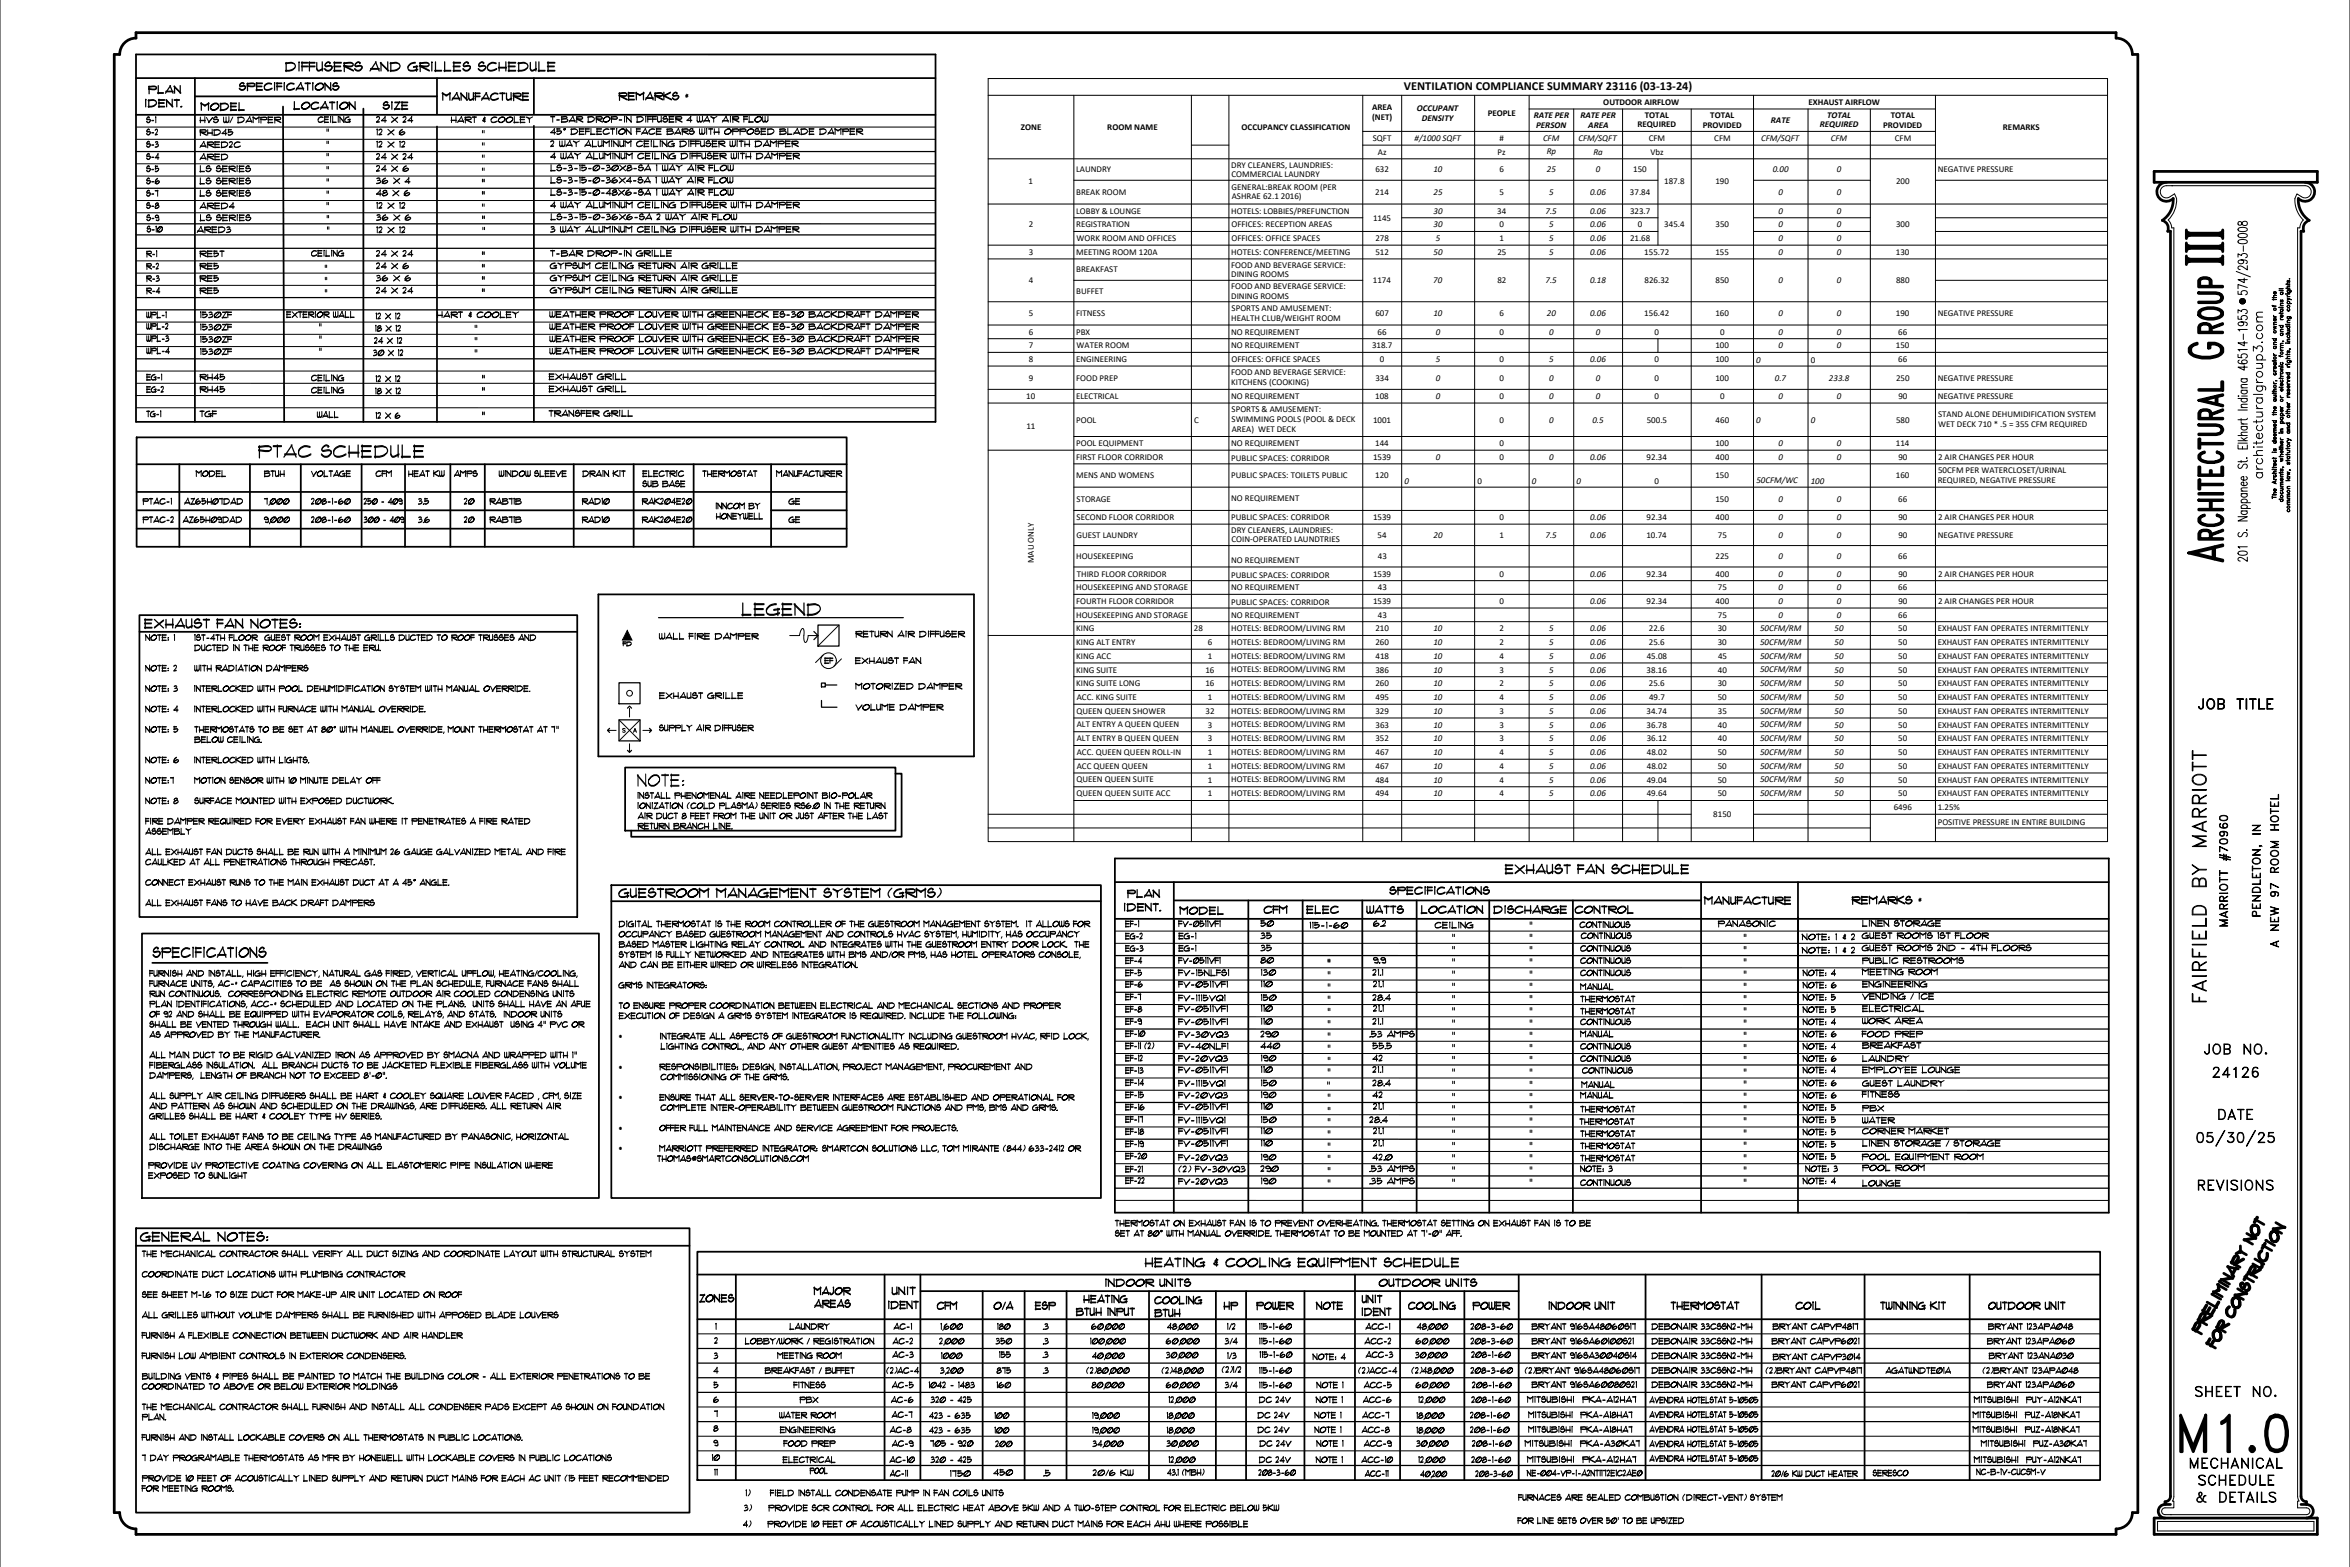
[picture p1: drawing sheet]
<svg xmlns="http://www.w3.org/2000/svg" width="914mm" height="610mm" viewBox="0 0 914 610" stroke-linecap="round" stroke-linejoin="round" font-family="sans-serif">
<defs><g id="words">
<text font-size="4.8" x="546.3" y="35.1">VENTILATION COMPLIANCE SUMMARY 23116 (03-13-24)</text>
<g font-size="3.5">
<text x="623.9" y="40.8">OUTDOOR AIRFLOW</text>
<text x="703.7" y="40.8">EXHAUST AIRFLOW</text>
<text x="533.9" y="43">AREA</text>
<text x="533.9" y="46.8">(NET)</text>
<text x="551.3" y="43.3">OCCUPANT</text>
<text x="553.3" y="47">DENSITY</text>
<text x="578.9" y="45.2">PEOPLE</text>
<text x="596.8" y="46">RATE PER</text>
<text x="614.9" y="46">RATE PER</text>
<text x="640" y="45.8">TOTAL</text>
<text x="665.5" y="46">TOTAL</text>
<text x="689.1" y="47.9">RATE</text>
<text x="710.9" y="45.8">TOTAL</text>
<text x="735.8" y="46">TOTAL</text>
<text x="397.2" y="50.5">ZONE</text>
<text x="430.9" y="50.5">ROOM NAME</text>
<text x="483.1" y="50.5">OCCUPANCY CLASSIFICATION</text>
<text x="597.7" y="49.7">PERSON</text>
<text x="618" y="49.7">AREA</text>
<text x="637.1" y="49.5">REQUIRED</text>
<text x="662.5" y="49.7">PROVIDED</text>
<text x="708.1" y="49.5">REQUIRED</text>
<text x="732.8" y="49.7">PROVIDED</text>
<text x="779.4" y="50.5">REMARKS</text>
<text x="534.2" y="54.7">SQFT</text>
<text x="550.4" y="54.8">#/1000 SQFT</text>
<text x="583.5" y="54.9">#</text>
<text x="600.4" y="54.9">CFM</text>
<text x="601.8" y="59.9">Rp</text>
<text x="614.2" y="54.8">CFM/SQFT</text>
<text x="641.6" y="54.9">CFM</text>
<text x="667" y="54.9">CFM</text>
<text x="685.2" y="54.8">CFM/SQFT</text>
<text x="712.4" y="54.9">CFM</text>
<text x="737.3" y="54.9">CFM</text>
<text x="479.1" y="65.2">DRY CLEANERS, LAUNDRIES:</text>
<text x="536.2" y="60.2">Az</text>
<text x="582.7" y="60.2">Pz</text>
<text x="620" y="60.2">Ra</text>
<text x="642.2" y="60.3">Vbz</text>
<text x="400.2" y="71.7">1</text>
<text x="418.7" y="67">LAUNDRY</text>
<text x="479.2" y="68.9">COMMERCIAL LAUNDRY</text>
<text x="535.2" y="67.1">632</text>
<text x="557.8" y="67.1">10</text>
<text x="583.5" y="67.1">6</text>
<text x="601.9" y="67.1">25</text>
<text x="620.9" y="67.1">0</text>
<text x="635.5" y="67.1">150</text>
<text x="647.6" y="71.7">187.8</text>
<text x="667.5" y="71.7">190</text>
<text x="689.8" y="67.1">0.00</text>
<text x="714.7" y="67.1">0</text>
<text x="737.8" y="71.7">200</text>
<text x="754" y="67.1">NEGATIVE PRESSURE</text>
<text x="418.7" y="75.9">BREAK ROOM</text>
<text x="479.2" y="73.7">GENERAL:BREAK ROOM (PER</text>
<text x="479.3" y="77.6">ASHRAE 62.1 2016)</text>
<text x="535.1" y="75.9">214</text>
<text x="557.8" y="75.9">25</text>
<text x="583.5" y="75.8">5</text>
<text x="602.8" y="75.8">5</text>
<text x="618.7" y="75.9">0.06</text>
<text x="634.2" y="75.9">37.84</text>
<text x="692" y="75.9">0</text>
<text x="714.7" y="75.9">0</text>
<text x="418.7" y="83.2">LOBBY &amp; LOUNGE</text>
<text x="479.1" y="83.1">HOTELS: LOBBIES/PREFUNCTION</text>
<text x="557.8" y="83.1">30</text>
<text x="582.6" y="83.1">34</text>
<text x="601.4" y="83.1">7.5</text>
<text x="618.7" y="83.1">0.06</text>
<text x="634.3" y="83.1">323.7</text>
<text x="692" y="83.1">0</text>
<text x="714.7" y="83.1">0</text>
<text x="400.3" y="88.5">2</text>
<text x="418.7" y="88.5">REGISTRATION</text>
<text x="479.2" y="88.5">OFFICES: RECEPTION AREAS</text>
<text x="534.3" y="85.8">1145</text>
<text x="557.8" y="88.5">30</text>
<text x="583.5" y="88.5">0</text>
<text x="602.8" y="88.5">5</text>
<text x="618.7" y="88.5">0.06</text>
<text x="637.3" y="88.5">0</text>
<text x="647.6" y="88.5">345.4</text>
<text x="667.5" y="88.5">350</text>
<text x="692" y="88.5">0</text>
<text x="714.7" y="88.5">0</text>
<text x="737.8" y="88.5">300</text>
<text x="418.9" y="93.8">WORK ROOM AND OFFICES</text>
<text x="479.2" y="93.8">OFFICES: OFFICE SPACES</text>
<text x="535.2" y="93.8">278</text>
<text x="558.7" y="93.8">5</text>
<text x="583.4" y="93.8">1</text>
<text x="602.8" y="93.8">5</text>
<text x="618.7" y="93.8">0.06</text>
<text x="634.2" y="93.8">21.68</text>
<text x="692" y="93.8">0</text>
<text x="714.7" y="93.8">0</text>
<text x="400.3" y="99.1">3</text>
<text x="418.7" y="99.1">MEETING ROOM 120A</text>
<text x="479.1" y="99">HOTELS: CONFERENCE/MEETING</text>
<text x="535.2" y="99.1">512</text>
<text x="557.8" y="99.1">50</text>
<text x="582.6" y="99.1">25</text>
<text x="602.8" y="99.1">5</text>
<text x="618.7" y="99.1">0.06</text>
<text x="639.8" y="99.1">155.72</text>
<text x="667.5" y="99.1">155</text>
<text x="692" y="99.1">0</text>
<text x="714.7" y="99.1">0</text>
<text x="737.7" y="99.1">130</text>
<text x="418.7" y="106">BREAKFAST</text>
<text x="479.1" y="104.1">FOOD AND BEVERAGE SERVICE:</text>
<text x="479.1" y="107.8">DINING ROOMS</text>
<text x="400.3" y="110.2">4</text>
<text x="479.1" y="112.5">FOOD AND BEVERAGE SERVICE:</text>
<text x="534.2" y="110.2">1174</text>
<text x="557.7" y="110.2">70</text>
<text x="582.7" y="110.2">82</text>
<text x="601.4" y="110.1">7.5</text>
<text x="618.7" y="110.2">0.18</text>
<text x="639.9" y="110.2">826.32</text>
<text x="667.5" y="110.2">850</text>
<text x="692" y="110.2">0</text>
<text x="714.7" y="110.2">0</text>
<text x="737.8" y="110.2">880</text>
<text x="418.7" y="114.3">BUFFET</text>
<text x="479.1" y="116.2">DINING ROOMS</text>
<text x="400.3" y="123">5</text>
<text x="418.7" y="123">FITNESS</text>
<text x="479.1" y="124.8">HEALTH CLUB/WEIGHT ROOM</text>
<text x="479.2" y="120.8">SPORTS AND AMUSEMENT:</text>
<text x="535.2" y="123">607</text>
<text x="557.8" y="123">10</text>
<text x="583.5" y="123">6</text>
<text x="601.9" y="123">20</text>
<text x="618.7" y="123">0.06</text>
<text x="639.8" y="123">156.42</text>
<text x="667.5" y="123">160</text>
<text x="692" y="123">0</text>
<text x="714.7" y="123">0</text>
<text x="737.7" y="123">190</text>
<text x="754" y="123">NEGATIVE PRESSURE</text>
<text x="400.3" y="130.2">6</text>
<text x="418.7" y="130.2">PBX</text>
<text x="479.1" y="130.2">NO REQUIREMENT</text>
<text x="536" y="130.2">66</text>
<text x="558.7" y="130.2">0</text>
<text x="583.5" y="130.2">0</text>
<text x="602.7" y="130.2">0</text>
<text x="620.9" y="130.2">0</text>
<text x="643.8" y="130.2">0</text>
<text x="669.3" y="130.2">0</text>
<text x="692" y="130.2">0</text>
<text x="714.7" y="130.2">0</text>
<text x="738.6" y="130.2">66</text>
<text x="400.3" y="135.5">7</text>
<text x="418.9" y="135.5">WATER ROOM</text>
<text x="479.1" y="135.6">NO REQUIREMENT</text>
<text x="533.9" y="135.5">318.7</text>
<text x="667.5" y="135.5">100</text>
<text x="692" y="135.5">0</text>
<text x="714.7" y="135.5">0</text>
<text x="737.7" y="135.5">150</text>
<text x="400.3" y="140.8">8</text>
<text x="418.7" y="140.8">ENGINEERING</text>
<text x="479.2" y="140.8">OFFICES: OFFICE SPACES</text>
<text x="536.9" y="140.8">0</text>
<text x="558.7" y="140.8">5</text>
<text x="583.5" y="140.8">0</text>
<text x="602.8" y="140.8">5</text>
<text x="618.7" y="140.8">0.06</text>
<text x="643.8" y="140.8">0</text>
<text x="667.5" y="140.8">100</text>
<text x="683.4" y="141.2">0</text>
<text x="704.6" y="141.2">0</text>
<text x="738.6" y="140.8">66</text>
<text x="400.3" y="148">9</text>
<text x="418.7" y="148">FOOD PREP</text>
<text x="479.1" y="145.8">FOOD AND BEVERAGE SERVICE:</text>
<text x="479.1" y="149.7">KITCHENS (COOKING)</text>
<text x="535.2" y="148">334</text>
<text x="558.7" y="148">0</text>
<text x="583.5" y="148">0</text>
<text x="602.7" y="148">0</text>
<text x="620.9" y="148">0</text>
<text x="643.8" y="148">0</text>
<text x="667.5" y="148">100</text>
<text x="690.6" y="148">0.7</text>
<text x="711.7" y="148">233.8</text>
<text x="737.8" y="148">250</text>
<text x="754" y="148">NEGATIVE PRESSURE</text>
<text x="399.3" y="155.2">10</text>
<text x="418.7" y="155.2">ELECTRICAL</text>
<text x="479.1" y="155.3">NO REQUIREMENT</text>
<text x="535.1" y="155.2">108</text>
<text x="558.7" y="155.2">0</text>
<text x="583.5" y="155.2">0</text>
<text x="602.7" y="155.2">0</text>
<text x="620.9" y="155.2">0</text>
<text x="643.8" y="155.2">0</text>
<text x="669.3" y="155.2">0</text>
<text x="692" y="155.2">0</text>
<text x="714.7" y="155.2">0</text>
<text x="738.7" y="155.2">90</text>
<text x="754" y="155.2">NEGATIVE PRESSURE</text>
<text x="479.2" y="160.3">SPORTS &amp; AMUSEMENT:</text>
<text x="399.4" y="167.1">11</text>
<text x="418.7" y="164.4">POOL</text>
<text x="464.6" y="164.4">C</text>
<text x="479.2" y="164.2">SWIMMING POOLS (POOL &amp; DECK</text>
<text x="534.3" y="164.4">1001</text>
<text x="583.5" y="164.4">0</text>
<text x="602.7" y="164.4">0</text>
<text x="619.6" y="164.4">0.5</text>
<text x="640.8" y="164.4">500.5</text>
<text x="667.6" y="164.4">460</text>
<text x="683.4" y="164.4">0</text>
<text x="704.6" y="164.4">0</text>
<text x="737.8" y="164.4">580</text>
<text x="754.2" y="162.4">STAND ALONE DEHUMIDIFICATION SYSTEM</text>
<text x="754.2" y="166.1">WET DECK 710 * .5 = 355 CFM REQUIRED</text>
<text x="418.7" y="173.4">POOL EQUIPMENT</text>
<text x="479.1" y="173.4">NO REQUIREMENT</text>
<text x="479.3" y="168">AREA) WET DECK</text>
<text x="535.1" y="173.6">144</text>
<text x="583.5" y="173.6">0</text>
<text x="667.5" y="173.6">100</text>
<text x="692" y="173.6">0</text>
<text x="714.7" y="173.6">0</text>
<text x="737.7" y="173.6">114</text>
<text x="418.7" y="178.9">FIRST FLOOR CORRIDOR</text>
<text x="479.1" y="179.2">PUBLIC SPACES: CORRIDOR</text>
<text x="534.2" y="178.9">1539</text>
<text x="558.7" y="178.9">0</text>
<text x="583.5" y="178.9">0</text>
<text x="602.7" y="178.9">0</text>
<text x="618.7" y="178.9">0.06</text>
<text x="640.7" y="178.9">92.34</text>
<text x="667.6" y="178.9">400</text>
<text x="692" y="178.9">0</text>
<text x="714.7" y="178.9">0</text>
<text x="738.7" y="178.9">90</text>
<text x="754.1" y="178.9">2 AIR CHANGES PER HOUR</text>
<text x="754.1" y="184.1">50CFM PER WATERCLOSET/URINAL</text>
<text x="418.7" y="186.1">MENS AND WOMENS</text>
<text x="479.1" y="186.1">PUBLIC SPACES: TOILETS PUBLIC</text>
<text x="535.1" y="186.1">120</text>
<text x="546.5" y="188.3">0</text>
<text x="574.9" y="188.3">0</text>
<text x="596.1" y="188.3">0</text>
<text x="613.4" y="188.3">0</text>
<text x="643.8" y="188.3">0</text>
<text x="667.5" y="186.1">150</text>
<text x="683.5" y="187.8">50CFM/WC</text>
<text x="704.5" y="188.3">100</text>
<text x="737.7" y="186.1">160</text>
<text x="754" y="187.8">REQUIRED, NEGATIVE PRESSURE</text>
<text x="418.9" y="195.1">STORAGE</text>
<text x="479.1" y="195">NO REQUIREMENT</text>
<text x="667.5" y="195.1">150</text>
<text x="692" y="195.1">0</text>
<text x="714.7" y="195.1">0</text>
<text x="738.6" y="195.1">66</text>
<text x="418.9" y="202.3">SECOND FLOOR CORRIDOR</text>
<text x="479.1" y="202.3">PUBLIC SPACES: CORRIDOR</text>
<text x="534.2" y="202.3">1539</text>
<text x="583.5" y="202.3">0</text>
<text x="618.7" y="202.3">0.06</text>
<text x="640.7" y="202.3">92.34</text>
<text x="667.6" y="202.3">400</text>
<text x="692" y="202.3">0</text>
<text x="714.7" y="202.3">0</text>
<text x="738.7" y="202.3">90</text>
<text x="754.1" y="202.3">2 AIR CHANGES PER HOUR</text>
<text x="418.9" y="209.2">GUEST LAUNDRY</text>
<text x="479.1" y="207.3">DRY CLEANERS, LAUNDRIES:</text>
<text x="536" y="209.1">54</text>
<text x="557.8" y="209.2">20</text>
<text x="583.4" y="209.2">1</text>
<text x="601.4" y="209.1">7.5</text>
<text x="618.7" y="209.2">0.06</text>
<text x="640.7" y="209.2">10.74</text>
<text x="668.4" y="209.1">75</text>
<text x="692" y="209.2">0</text>
<text x="714.7" y="209.2">0</text>
<text x="738.7" y="209.2">90</text>
<text x="754" y="209.2">NEGATIVE PRESSURE</text>
<text x="479.2" y="211">COIN-OPERATED LAUNDTRIES</text>
<text x="402.3" y="219.1" transform="rotate(-90 402.3 219.1)">MAU ONLY</text>
<text x="418.7" y="217.5">HOUSEKEEPING</text>
<text x="479.1" y="219.1">NO REQUIREMENT</text>
<text x="536.1" y="217.5">43</text>
<text x="667.5" y="217.5">225</text>
<text x="692" y="217.5">0</text>
<text x="714.7" y="217.5">0</text>
<text x="738.6" y="217.5">66</text>
<text x="419" y="224.3">THIRD FLOOR CORRIDOR</text>
<text x="479.1" y="224.7">PUBLIC SPACES: CORRIDOR</text>
<text x="534.2" y="224.3">1539</text>
<text x="583.5" y="224.3">0</text>
<text x="618.7" y="224.3">0.06</text>
<text x="640.7" y="224.3">92.34</text>
<text x="667.6" y="224.3">400</text>
<text x="692" y="224.3">0</text>
<text x="714.7" y="224.3">0</text>
<text x="738.7" y="224.3">90</text>
<text x="754.1" y="224.3">2 AIR CHANGES PER HOUR</text>
<text x="418.7" y="229.6">HOUSEKEEPING AND STORAGE</text>
<text x="479.1" y="229.7">NO REQUIREMENT</text>
<text x="536.1" y="229.6">43</text>
<text x="668.4" y="229.6">75</text>
<text x="692" y="229.6">0</text>
<text x="714.7" y="229.6">0</text>
<text x="738.6" y="229.6">66</text>
<text x="418.7" y="235">FOURTH FLOOR CORRIDOR</text>
<text x="479.1" y="235.3">PUBLIC SPACES: CORRIDOR</text>
<text x="534.2" y="235">1539</text>
<text x="583.5" y="235">0</text>
<text x="618.7" y="235">0.06</text>
<text x="640.7" y="235">92.34</text>
<text x="667.6" y="235">400</text>
<text x="692" y="235">0</text>
<text x="714.7" y="235">0</text>
<text x="738.7" y="235">90</text>
<text x="754.1" y="235">2 AIR CHANGES PER HOUR</text>
<text x="418.7" y="240.3">HOUSEKEEPING AND STORAGE</text>
<text x="418.7" y="245.6">KING</text>
<text x="464.6" y="245.6">28</text>
<text x="479.1" y="240.3">NO REQUIREMENT</text>
<text x="479.1" y="245.5">HOTELS: BEDROOM/LIVING RM</text>
<text x="535.2" y="245.6">210</text>
<text x="536.1" y="240.3">43</text>
<text x="557.8" y="245.6">10</text>
<text x="583.5" y="245.6">2</text>
<text x="602.8" y="245.6">5</text>
<text x="618.7" y="245.6">0.06</text>
<text x="641.6" y="245.6">22.6</text>
<text x="668.4" y="245.6">30</text>
<text x="668.4" y="240.3">75</text>
<text x="684.8" y="245.5">50CFM/RM</text>
<text x="692" y="240.3">0</text>
<text x="713.9" y="245.6">50</text>
<text x="714.7" y="240.3">0</text>
<text x="738.6" y="240.3">66</text>
<text x="738.6" y="245.6">50</text>
<text x="754" y="245.6">EXHAUST FAN OPERATES INTERMITTENLY</text>
<text x="418.7" y="251">KING ALT ENTRY</text>
<text x="470" y="251">6</text>
<text x="479.1" y="250.9">HOTELS: BEDROOM/LIVING RM</text>
<text x="535.2" y="251">260</text>
<text x="557.8" y="251">10</text>
<text x="583.5" y="251">2</text>
<text x="602.8" y="251">5</text>
<text x="618.7" y="251">0.06</text>
<text x="641.6" y="251">25.6</text>
<text x="668.4" y="251">30</text>
<text x="684.8" y="250.9">50CFM/RM</text>
<text x="713.9" y="251">50</text>
<text x="738.6" y="251">50</text>
<text x="754" y="251">EXHAUST FAN OPERATES INTERMITTENLY</text>
<text x="418.7" y="256.3">KING ACC</text>
<text x="469.9" y="256.3">1</text>
<text x="479.1" y="256.2">HOTELS: BEDROOM/LIVING RM</text>
<text x="535.2" y="256.3">418</text>
<text x="557.8" y="256.3">10</text>
<text x="583.5" y="256.3">4</text>
<text x="602.8" y="256.3">5</text>
<text x="618.7" y="256.3">0.06</text>
<text x="640.8" y="256.3">45.08</text>
<text x="668.5" y="256.3">45</text>
<text x="684.8" y="256.2">50CFM/RM</text>
<text x="713.9" y="256.3">50</text>
<text x="738.6" y="256.3">50</text>
<text x="754" y="256.3">EXHAUST FAN OPERATES INTERMITTENLY</text>
<text x="418.7" y="261.7">KING SUITE</text>
<text x="469" y="261.7">16</text>
<text x="479.1" y="261.6">HOTELS: BEDROOM/LIVING RM</text>
<text x="535.2" y="261.7">386</text>
<text x="557.8" y="261.7">10</text>
<text x="583.5" y="261.7">3</text>
<text x="602.8" y="261.7">5</text>
<text x="618.7" y="261.7">0.06</text>
<text x="640.7" y="261.7">38.16</text>
<text x="668.4" y="261.7">40</text>
<text x="684.8" y="261.6">50CFM/RM</text>
<text x="713.9" y="261.7">50</text>
<text x="738.6" y="261.7">50</text>
<text x="754" y="261.7">EXHAUST FAN OPERATES INTERMITTENLY</text>
<text x="418.7" y="267">KING SUITE LONG</text>
<text x="469" y="267">16</text>
<text x="479.1" y="266.9">HOTELS: BEDROOM/LIVING RM</text>
<text x="535.2" y="267">260</text>
<text x="557.8" y="267">10</text>
<text x="583.5" y="267">2</text>
<text x="602.8" y="267">5</text>
<text x="618.7" y="267">0.06</text>
<text x="641.6" y="267">25.6</text>
<text x="668.4" y="267">30</text>
<text x="684.8" y="266.9">50CFM/RM</text>
<text x="713.9" y="267">50</text>
<text x="738.6" y="267">50</text>
<text x="754" y="267">EXHAUST FAN OPERATES INTERMITTENLY</text>
<text x="419" y="272.4">ACC. KING SUITE</text>
<text x="469.9" y="272.4">1</text>
<text x="479.1" y="272.3">HOTELS: BEDROOM/LIVING RM</text>
<text x="535.3" y="272.4">495</text>
<text x="557.8" y="272.4">10</text>
<text x="583.5" y="272.4">4</text>
<text x="602.8" y="272.4">5</text>
<text x="618.7" y="272.4">0.06</text>
<text x="641.7" y="272.4">49.7</text>
<text x="668.4" y="272.4">50</text>
<text x="684.8" y="272.3">50CFM/RM</text>
<text x="713.9" y="272.4">50</text>
<text x="738.6" y="272.4">50</text>
<text x="754" y="272.4">EXHAUST FAN OPERATES INTERMITTENLY</text>
<text x="418.9" y="277.6">QUEEN QUEEN SHOWER</text>
<text x="469.1" y="277.7">32</text>
<text x="479.1" y="277.6">HOTELS: BEDROOM/LIVING RM</text>
<text x="535.2" y="277.7">329</text>
<text x="557.8" y="277.7">10</text>
<text x="583.5" y="277.7">3</text>
<text x="602.8" y="277.7">5</text>
<text x="618.7" y="277.7">0.06</text>
<text x="640.7" y="277.7">34.74</text>
<text x="668.4" y="277.7">35</text>
<text x="684.8" y="277.6">50CFM/RM</text>
<text x="713.9" y="277.7">50</text>
<text x="738.6" y="277.7">50</text>
<text x="754" y="277.7">EXHAUST FAN OPERATES INTERMITTENLY</text>
<text x="419" y="282.9">ALT ENTRY A QUEEN QUEEN</text>
<text x="470" y="283.1">3</text>
<text x="479.1" y="283">HOTELS: BEDROOM/LIVING RM</text>
<text x="535.2" y="283.1">363</text>
<text x="557.8" y="283.1">10</text>
<text x="583.5" y="283.1">3</text>
<text x="602.8" y="283.1">5</text>
<text x="618.7" y="283.1">0.06</text>
<text x="640.7" y="283.1">36.78</text>
<text x="668.4" y="283.1">40</text>
<text x="684.8" y="283">50CFM/RM</text>
<text x="713.9" y="283.1">50</text>
<text x="738.6" y="283.1">50</text>
<text x="754" y="283.1">EXHAUST FAN OPERATES INTERMITTENLY</text>
<text x="419" y="288.3">ALT ENTRY B QUEEN QUEEN</text>
<text x="419" y="293.6">ACC. QUEEN QUEEN ROLL-IN</text>
<text x="469.9" y="293.8">1</text>
<text x="470" y="288.4">3</text>
<text x="479.1" y="288.3">HOTELS: BEDROOM/LIVING RM</text>
<text x="479.1" y="293.7">HOTELS: BEDROOM/LIVING RM</text>
<text x="535.2" y="288.4">352</text>
<text x="535.2" y="293.8">467</text>
<text x="557.8" y="288.4">10</text>
<text x="557.8" y="293.8">10</text>
<text x="583.5" y="293.8">4</text>
<text x="583.5" y="288.4">3</text>
<text x="602.8" y="288.4">5</text>
<text x="602.8" y="293.8">5</text>
<text x="618.7" y="288.4">0.06</text>
<text x="618.7" y="293.8">0.06</text>
<text x="640.8" y="288.4">36.12</text>
<text x="640.8" y="293.8">48.02</text>
<text x="668.4" y="293.8">50</text>
<text x="668.4" y="288.4">40</text>
<text x="684.8" y="288.3">50CFM/RM</text>
<text x="684.8" y="293.7">50CFM/RM</text>
<text x="713.9" y="288.4">50</text>
<text x="713.9" y="293.8">50</text>
<text x="738.6" y="288.4">50</text>
<text x="738.6" y="293.8">50</text>
<text x="754" y="288.4">EXHAUST FAN OPERATES INTERMITTENLY</text>
<text x="754" y="293.8">EXHAUST FAN OPERATES INTERMITTENLY</text>
<text x="419" y="299">ACC QUEEN QUEEN</text>
<text x="469.9" y="299.1">1</text>
<text x="479.1" y="299.1">HOTELS: BEDROOM/LIVING RM</text>
<text x="535.2" y="299.1">467</text>
<text x="557.8" y="299.1">10</text>
<text x="583.5" y="299.1">4</text>
<text x="602.8" y="299.1">5</text>
<text x="618.7" y="299.1">0.06</text>
<text x="640.8" y="299.1">48.02</text>
<text x="668.4" y="299.1">50</text>
<text x="684.8" y="299.1">50CFM/RM</text>
<text x="713.9" y="299.1">50</text>
<text x="738.6" y="299.1">50</text>
<text x="754" y="299.1">EXHAUST FAN OPERATES INTERMITTENLY</text>
<text x="418.9" y="304.3">QUEEN QUEEN SUITE</text>
<text x="469.9" y="304.5">1</text>
<text x="479.1" y="304.4">HOTELS: BEDROOM/LIVING RM</text>
<text x="535.2" y="304.5">484</text>
<text x="557.8" y="304.5">10</text>
<text x="583.5" y="304.5">4</text>
<text x="602.8" y="304.5">5</text>
<text x="618.7" y="304.5">0.06</text>
<text x="640.8" y="304.5">49.04</text>
<text x="668.4" y="304.5">50</text>
<text x="684.8" y="304.4">50CFM/RM</text>
<text x="713.9" y="304.5">50</text>
<text x="738.6" y="304.5">50</text>
<text x="754" y="304.5">EXHAUST FAN OPERATES INTERMITTENLY</text>
<text x="418.9" y="309.7">QUEEN QUEEN SUITE ACC</text>
<text x="469.9" y="309.8">1</text>
<text x="479.1" y="309.8">HOTELS: BEDROOM/LIVING RM</text>
<text x="535.2" y="309.8">494</text>
<text x="557.8" y="309.8">10</text>
<text x="583.5" y="309.8">4</text>
<text x="602.8" y="309.8">5</text>
<text x="618.7" y="309.8">0.06</text>
<text x="640.8" y="309.8">49.64</text>
<text x="668.4" y="309.8">50</text>
<text x="684.8" y="309.8">50CFM/RM</text>
<text x="713.9" y="309.8">50</text>
<text x="738.6" y="309.8">50</text>
<text x="754" y="309.8">EXHAUST FAN OPERATES INTERMITTENLY</text>
<text x="666.7" y="317.8">8150</text>
<text x="736.9" y="315.2">6496</text>
<text x="754" y="315.2">1.25%</text>
<text x="754" y="320.9">POSITIVE PRESSURE IN ENTIRE BUILDING</text>
<text x="240.8" y="404.2">·</text>
<text x="240.8" y="416.1">·</text>
<text x="240.8" y="428">·</text>
<text x="240.8" y="439.9">·</text>
<text x="240.8" y="447.9">·</text>
</g>
</g></defs>
<!-- layer: Title-Text -->
<path d="M848.5 550.5l4.9 12.2 4.9-12.2v14.3h-.6v-10.9l-4.3 10.9-4.3-10.9v10.9h-.6zM864.4 553.2l1.2-.7 1.9-2v14.3h-.6v-13l-1.3 1.4-1.2 .7zM883.4 551.2a4 4 0 0 1 6.1 2l.6 3.4v2l-.6 3.4a4 4 0 0 1-6.1 2.1l-1.2-2.1-.7-3.4v-2l.7-3.4zM883.4 551.8l1.8-.6h1.2l1.9 .6M884 551.2l-1.2 2-.6 3.4v2l.6 3.4 1.2 2.1M887.7 551.2l1.2 2 .6 3.4v2l-.6 3.4-1.2 2.1M876 562.7h.6l.7 .7v.7l-.7 .7h-.6l-.6-.7v-.7zM876 563.4h.6v.7h-.6zM883.4 563.4l1.8 .7h1.2l1.9-.7" fill="none" stroke="#000" stroke-width="1.1"/>
<!-- layer: M-Text -->
<g fill="none" stroke="#000" stroke-width=".39">
<path d="M384.5 30.6h435.6v296.8h-435.6zM384.5 37.1h435.6M417.8 37.1v290.3M463.6 37.1v290.3M478.2 37.1v290.3M530.3 37.1v290.3M545.4 37.1v290.3M573.8 37.1v290.3M595 37.1v290.3M682.3 37.1v290.3M753.1 37.1v290.3M57.1 46.3h1.1a.75 .75 0 0 1 0 1.2 .75 .75 0 0 1-1.1-.2"/>
<path d="M57.1 51.1h1.1a.75 .75 0 0 1 0 1.2 .75 .75 0 0 1-1.1-.2M57.1 55.9h1.1a.75 .75 0 0 1 0 1.1 .75 .75 0 0 1-1.1-.2M58 45.9l.1-.2-.5-.1-.4 .4M58 50.6l.1-.1-.5-.2-.4 .5M58 55.4l.1-.2-.5-.1-.4 .5M58.1 45.7v-.1a.71 .71 0 0 0-.8 .2 .71 .71 0 0 0 0 .9l.9-.2 .3 .5-.6 .6-.8-.5M58.1 50.5v-.2a.71 .71 0 0 0-.8 .3 .71 .71 0 0 0 0 .8l.9-.1 .3 .4-.6 .7-.8-.5M58.1 55.2v-.1a.71 .71 0 0 0-.8 .2 .71 .71 0 0 0 0 .9l.9-.2 .3 .5-.6 .6-.8-.4M58.1 60v-.2a.71 .71 0 0 0-.8 .3 .71 .71 0 0 0 0 .8l.9-.1 .3 .5-.6 .6-.8-.5M59.1 46.8h.7M59.1 47h.7M59.1 51.7h.7"/>
<path d="M59.1 51.6h.7M59.1 56.5h.7M59.1 56.3h.7M60.4 50.6l.6-.4 .3 .4-.2 .8-.7 1 .8-.2M60.5 45.6l.1-.2v2.4M60.5 55.2l.6-.1 .3 .3-.7 .8M60.6 45.6l-.1 .1M60.7 56h.6l.3 .5a1.02 1.02 0 0 1-1.2 .8M61.1 50.3l-.7 .4M61.2 55.2l-.7 .2M61.2 52.4l-.8 .1M61.5 59.7v2.4"/>
<path d="M61.6 56.7l-1.2 .4M61.6 59.8l-1.2 1.6h1.4M77.8 50.6l1.9-.2 .6 .5-.6 .6-1.9-.1M77.8 51.2h2.4M77.8 50.7h2.4M77.8 46.8h2.1M77.8 47h2.1M78 45.5v2.3M78 50.4v2.4M78 51.4l2.3 1.2M78 51.3l2.3 1.2M78 56.8h2.2"/>
<path d="M78 56.9h2.2M79.2 55l1 2.4M79.2 59.8l1 2.4M79.4 55l-1.6 2.4M79.4 59.8l-1.6 2.4M79.7 45.4v2.4M80.3 45.7l1.1 2.1M80.7 55.3l1.9-.1 .5 .4-.5 .7-1.9-.2M80.7 56h2.3M80.7 55.5h2.3M80.7 51.8h2M80.7 51.7h2"/>
<path d="M80.8 50.4v2.2M80.8 55.2v2.4M80.8 59.9v2.4M80.8 56.2l2.4 1.2M80.8 56l2.4 1.2M82.6 50.2v2.4M82.7 45.7l-1.6 1.9M82.7 45.8l-1.6 2M83.1 46.3h1.5a.87 .87 0 0 1 0 1.3 .87 .87 0 0 1-1.2 0l-.4-.3M83.2 50.7h2.2M83.2 50.6l1.6-.2 .6 .3 .3 .5-.1 .6a2.31 2.31 0 0 1-2.4 .8M83.4 50.4v2.4"/>
<path d="M83.5 56.3h1.8M83.5 57.4h1.9M83.5 57.2h1.9M83.5 56.1h1.8M83.5 55.3h1.9M83.5 55.2h1.9M83.5 59.9h1.9M83.7 55v2.6M83.7 59.8v2.5M84.3 45.8l.2-.1a.84 .84 0 0 0-1.3 .3M84.5 45.7l-.1-.2a.77 .77 0 0 0-1 .2 .77 .77 0 0 0 0 .9h1.5l-.4 .8a.98 .98 0 0 1-1.5-.3M85.6 51.8l-.8 .5-1.6 .2"/>
<path d="M86.1 55.5h2.2M86.1 55.3l1.5-.1 .7 .3 .3 .5-.2 .6a2.31 2.31 0 0 1-2.3 .8M86.2 55.2v2.4M86.2 59.9v2.4M86.4 51.8h1.9M87 45.5v1.8l.3 .5 .7-.4v-1.9M87.8 50.2v2.4M88 50.4l-1.6 1.6h1.9M88.4 56.6l-.8 .5-1.5 .1M88.8 51.4l1.4-.2 .4 .5a1.33 1.33 0 0 1-1.8 .8M88.8 51.5l1.5-.1 .3 .2M88.8 50.6h1.2"/>
<path d="M88.8 50.4h1.2M88.9 50.2v1.5M89.1 45.4v1.7l-.3 .5-.5 .2-.3-.5-.7 .3-.3-.5M89.1 47l-.7 .6-.4-.5M89.2 55.4l.8-.3 .4 .4-.2 .8-1 .9 1.1-.1M90.2 55.2l-1 .4M90.3 57.2l-1.1 .2M90.5 51.8a1.28 1.28 0 0 1-1.7 .5M90.6 45.5l-1.1 2.3M92.5 45.8h2.2M92.5 45.7l1.6-.2 .6 .3 .3 .5-.1 .7a2.31 2.31 0 0 1-2.4 .8M92.6 45.5v2.4"/>
<path d="M93.4 55.5a1.57 1.57 0 0 0-2.3 .8M93.4 55.3a1.36 1.36 0 0 0-1.8 .1 1.36 1.36 0 0 0-.1 1.8 1.98 1.98 0 0 0 2-.3M93.5 56.8a2.24 2.24 0 0 1-2.2 .3M94.9 47l-.8 .4-1.6 .2M95.8 47.1h2.2M95.8 47.3h2.2M97.1 45.4l.9 2.4M97.3 45.4l-1.6 2.4M98.4 45.5l1.2 .7 1.3-.7M98.4 45.7l1.4 .7M98.5 45.4v2.4M100.7 45.4v2.4"/>
<path d="M100.9 45.7l-1.4 .7M101.4 45.7l1.9-.2 .5 .5-.5 .6-1.9-.1M101.4 46.3h2.4M101.4 45.8h2.4M101.5 45.5v2.4M104.2 47.6h1.9M104.2 46.6h1.8M104.2 46.5h1.8M104.2 47.8h1.9M104.2 45.7h1.9M104.2 45.5h1.9M104.4 45.4v2.5"/>
<path d="M106.8 45.7l1.9-.2 .5 .5-.5 .6-1.9-.1M106.8 46.3h2.4M106.8 45.8h2.4M106.9 45.5v2.4M106.9 46.6l2.4 1.2M106.9 46.4l2.4 1.2M125.7 45.7a1.25 1.25 0 0 0-1.9 .8M125.7 45.6a1.17 1.17 0 0 0-1.8 .4 1.17 1.17 0 0 0 .8 1.6l1.1-.4M125.8 47a1.68 1.68 0 0 1-1.9 .3M126.2 45.6h1.6M126.2 45.4h1.6M126.2 47.6h1.6"/>
<path d="M126.2 46.4h1.5M126.2 47.5h1.6M126.2 46.5h1.5M126.3 45.3v2.5M127.2 50.1v1M127.2 54.9v1M127.2 59.7v.9M127.8 50.1v1M127.8 54.9v1M127.8 59.7v.9M128.7 45.4l-.1 2.2M129.3 47.6h1.5"/>
<path d="M129.3 47.5h1.5M129.4 45.3v2.5M131.7 45.4l-.1 2.2M132.1 45.6l1.8 2M132.1 45.4l1.8 2.1M132.3 45.4v2.2M133.8 45.3v2.3M135.8 45.4a1.27 1.27 0 0 0-1.4 .7 1.27 1.27 0 0 0 .3 1.5l1.6-.3M135.8 45.6l-1.1 .3-.5 .8M136.1 46.3v1.4M136.3 47.2l-.9 .3-1.1-.2M136.3 46.5l-.9 .2"/>
<path d="M136.3 46.4l-.9 .1M146.5 45.7l.8-.4 .4 .4-.3 .8-.9 1 1.1-.2M146.6 50.3l.2-.2v2.4M146.6 55.1l.2-.2v2.4M146.8 50.3l-.2 .2M146.8 55.1l-.2 .1M147.4 50.5l.8-.3 .4 .4-.2 .8-1 1 1.1-.2M147.4 45.4l-.9 .4M147.4 55.3l.8-.3 .4 .4-.2 .8-1 .9 1.1-.1M147.4 59.8l-.9 .4M147.6 47.5l-1.1 .1M148.4 50.3l-1 .4"/>
<path d="M148.4 55.1l-1 .4M148.4 46.9h1.9M148.5 52.4l-1.1 .1M148.5 57.1l-1.1 .2M149.8 45.3v2.3M149.8 59.7v2.4M150 45.4l-1.6 1.6h1.9M150 59.8l-1.6 1.6h1.9M150.9 50.3l2.4 2.2M150.9 55.1l2.4 2.2M152.4 45.4l2.3 2.2M152.4 59.8l2.3 2.3"/>
<path d="M153.3 50.6l-2.4 1.9M153.3 50.5l-2.4 1.9M153.3 55.4l-2.4 1.9M153.3 55.2l-2.4 1.9M154.7 45.7l-2.3 1.9M154.7 45.6l-2.3 1.9M154.7 60l-2.3 1.9M155.5 55.1l.2-.2v2.4M155.7 55.1l-.2 .1M156.3 55.3l.8-.3 .4 .4-.2 .8-1 .9 1.1-.1M156.6 50.3a1.46 1.46 0 0 0-1.1 1.9l.2 .2a1.26 1.26 0 0 0 1.8-.8l-.9-.3-1.2 .9M156.6 50.5l-1.2 1.1"/>
<path d="M156.8 45.7l.8-.4 .4 .4-.2 .8-1 1 1.1-.2M157.3 51.3l-1.3 .4-.6 .7M157.3 55.1l-1 .4M157.4 57.1l-1.1 .2M157.5 51.6l-.1 .2a1.52 1.52 0 0 1-1.9 .4M157.8 45.4l-1 .4M157.8 59.8l-1 .4M157.9 47.5l-1.1 .1M158.7 46.9h1.9M160.1 45.3v2.3M160.1 59.7v2.4M160.3 45.4l-1.6 1.6h1.9"/>
<path d="M160.3 59.8l-1.6 1.6h1.9M175.5 46.9h2.1M175.5 46.7h2.1M175.7 45.5v2.2M177.4 45.3v2.4M178.2 47.1h2.2M178.2 47.2h2.2M179.5 45.3l.9 2.4M179.6 45.3l-1.5 2.4M180.9 45.6l1.9-.1 .6 .5-.6 .6-1.9-.2M180.9 46.3h2.4M180.9 45.8h2.4"/>
<path d="M181.1 45.5v2.4M181.1 46.5l2.4 1.2M181.1 46.4l2.4 1.1M183.8 45.6h1.6M183.8 45.5h1.6M184.6 45.3v2.4M187.7 50.7v1M187.7 55.5v1M187.9 46.7l.3 .4h.6M188.4 50.7v1M188.4 55.5v1M188.5 45.5v2"/>
<path d="M188.7 46.6l-.9 .3 1 .3M188.8 45.8l-.7 .4 .7 .2M188.8 46l-.6 .1M193.3 45.8a1.57 1.57 0 0 0-2.2 .8M193.3 45.6a1.36 1.36 0 0 0-1.8 .1 1.36 1.36 0 0 0-.1 1.8 1.98 1.98 0 0 0 2.1-.3M193.5 47.1a2.24 2.24 0 0 1-2.3 .3M193.9 46.6a1.4 1.4 0 0 1 1.1-1.1 1.4 1.4 0 0 1 1.5 .6 1.39 1.39 0 0 1-.9 1.5 1.39 1.39 0 0 1-1.7-.5 1.57 1.57 0 0 1 2.3-1.3l.3 .3a1.5 1.5 0 0 1-1 1.3 1.5 1.5 0 0 1-1.6-.3M196.9 46.6a1.4 1.4 0 0 1 1.2-1.1 1.4 1.4 0 0 1 1.4 .6 1.39 1.39 0 0 1-.9 1.5 1.39 1.39 0 0 1-1.7-.5 1.57 1.57 0 0 1 2.3-1.3l.3 .3a1.5 1.5 0 0 1-1 1.3 1.5 1.5 0 0 1-1.6-.3M200 47.7h1.7M200 47.5h1.7M200.1 45.3v2.6M202.3 45.6h1.9"/>
<path d="M202.3 45.5h1.9M202.3 47.7h1.9M202.3 47.5h1.9M202.3 46.6h1.8M202.3 46.4h1.8M202.5 45.3v2.6M204.9 45.5l1.3 .6M204.9 45.6l1.3 .7M206 46v1.7M207.3 45.5l-1.6 .8M214.3 55.1l.8-.3 .4 .4-.3 .8-.9 .9 1.1-.2M214.3 45.5h1.6"/>
<path d="M214.3 45.3h1.6M214.3 51.5h1.9M215.1 45.2v2.3M215.2 54.8l-.9 .4M215.4 56.9l-1.1 .2M215.7 49.9v2.4M215.7 59.4v2.4M215.9 50.1l-1.6 1.6h1.9M215.9 59.6l-1.6 1.6h1.9M216.7 51l1.4-.1 .4 .5a1.33 1.33 0 0 1-1.8 .7M216.7 51.2l1.5-.2 .3 .3M216.7 46.7h.9"/>
<path d="M216.7 46.6h.9M216.7 50.2h1.2M216.7 50.1h1.2M216.8 49.9v1.5M217.8 54.8v1.8l.3 .5 .6-.4v-1.9M218.2 59.6v1.8l.4 .4 .6-.3v-1.9M218.4 45.6h2.2M218.4 45.5l1.7-.2 .5 .3-.4 .5-1.7 .2M218.4 46.4l2.1-.1 .4 .3-.4 .8-2 .1M218.4 51.5a1.28 1.28 0 0 1-1.7 .5M218.6 45.3v2.4M219.4 50.3l.3-.3 .3 .2-.3 .4-.3-.3 .5-.2-.1 .3h-.4"/>
<path d="M219.8 54.7v1.7l-.3 .5-.5 .2-.3-.5-.6 .3-.3-.5M219.8 56.3l-.6 .6-.5-.5M220.3 59.4v1.8l-.3 .5-.5 .1-.3-.4-.6 .3-.4-.5M220.4 56.4h2.2M220.4 56.6h2.2M220.9 46.9a2.64 2.64 0 0 1-2.5 .5M221.6 46.9h2.2M221.6 47.1h2.2M221.7 54.7l.9 2.4M221.8 54.7l-1.6 2.4M222.1 59.4l1 2.4M222.2 50.4h2.2"/>
<path d="M222.2 50.2l1.6-.1 .6 .3 .3 .5-.2 .6a2.31 2.31 0 0 1-2.3 .8M222.3 59.4l-1.6 2.4M222.3 50.1v2.4M222.8 45.2l1 2.3M223 45.2l-1.6 2.3M223.1 54.8l1.3 .7M223.1 55l1.3 .6M223.6 59.6l1.2 .6M223.6 59.8l1.2 .6M224.2 55.3v1.8M224.3 45.5l1.9-.2 .5 .5-.5 .6-1.9-.1M224.3 46.1h2.4"/>
<path d="M224.3 45.6h2.4M224.4 45.3v2.4M224.4 46.3l2.4 1.2M224.4 46.2l2.4 1.2M224.5 51.5l-.7 .5-1.6 .1M225.3 50.2h1.9M225.3 50.1h1.9M225.3 52.3h1.9M225.3 52.1h1.9M225.3 51.2h1.8M225.3 51h1.8M225.5 54.8l-1.6 .8"/>
<path d="M225.5 49.9v2.6M225.9 59.6l-1.5 .8M227.7 56.4h2.2M227.7 56.6h2.2M227.7 50.2h1.6M227.7 50.1h1.6M227.7 51.2h1.6M227.7 51h1.6M227.9 49.9v2.4M228.7 45.6h2.2M228.7 45.5l1.6-.2 .6 .3 .4 .5-.2 .6a2.31 2.31 0 0 1-2.4 .8M228.9 45.3v2.4"/>
<path d="M229 54.7l.9 2.4M229.1 54.7l-1.6 2.4M229.4 59.4l1 2.4M229.6 59.4l-1.6 2.4M229.8 52.3h1.7M229.8 52.1h1.7M229.9 49.9v2.6M230.4 56.9h1.7M230.4 57.1h1.7M230.5 54.7v2.5M231 59.4v2.6M231.1 46.7l-.8 .5-1.6 .2"/>
<path d="M231.9 45.5l1.9-.2 .6 .5-.6 .6-1.9-.1M231.9 46.1h2.4M231.9 45.6h2.4M232.1 45.3v2.4M232.1 46.3l2.3 1.2M232.1 46.2l2.3 1.2M232.2 50.2h1.9M232.2 50.1h1.9M232.2 52.3h1.9M232.2 52.1h1.9M232.2 51.2h1.7M232.2 51h1.7"/>
<path d="M232.3 49.9v2.6M232.8 56.4l.3 .5 1.3-.5M232.8 54.8l.1 2.1 .5 .2 1-.5M233.2 59.6l.2 2.1 .5 .1 .9-.4M234.2 54.7v2.4M234.7 54.8l1.2 .7 1.3-.7M234.7 59.4v2.4M234.7 55l1.4 .7M234.7 46.4a1.4 1.4 0 0 1 1.2-1.1 1.4 1.4 0 0 1 1.4 .7 1.39 1.39 0 0 1-.9 1.5 1.39 1.39 0 0 1-1.7-.6 1.57 1.57 0 0 1 2.3-1.3l.3 .4a1.5 1.5 0 0 1-1 1.2 1.5 1.5 0 0 1-1.6-.3M234.8 54.7v2.4M235.2 59.6l1.2 .6 1.3-.6M235.2 59.8l1.4 .7"/>
<path d="M235.3 59.4v2.4M236.9 50.4a1.57 1.57 0 0 0-2.2 .8M236.9 50.2a1.36 1.36 0 0 0-1.8 .1 1.36 1.36 0 0 0-.1 1.8 1.98 1.98 0 0 0 2.1-.3M237.1 54.7v2.4M237.1 51.7a2.24 2.24 0 0 1-2.2 .3M237.2 55l-1.4 .7M237.5 59.4v2.4M237.6 50.2h1.6M237.6 50.1h1.6M237.7 59.8l-1.4 .7M237.8 45.5l1.9-.2 .5 .5-.5 .6-1.9-.1M237.8 46.1h2.3"/>
<path d="M237.8 45.6h2.3M237.9 45.3v2.4M238.1 54.8l-.1 2.3M238.4 49.9v2.4M238.6 59.6l-.1 2.2M238.6 55l2.1 2.1M238.6 54.8l2.1 2.1M238.8 54.8v2.3M239.1 59.8l2.1 2M239.1 59.6l2.1 2.1M239.3 59.6v2.2M240 50.1l-.1 2.2"/>
<path d="M240.5 54.7v2.4M240.7 51.2a1.4 1.4 0 0 1 1.1-1.1 1.4 1.4 0 0 1 1.5 .6 1.39 1.39 0 0 1-.9 1.5 1.39 1.39 0 0 1-1.7-.5 1.57 1.57 0 0 1 2.3-1.3l.3 .3a1.5 1.5 0 0 1-1 1.3 1.5 1.5 0 0 1-1.6-.3M240.9 46.7h1M240.9 46.6h1M241 59.4v2.4M241.2 56.4l.3 .5 1.3-.5M241.2 54.8l.1 2.1 .5 .2 1-.5M241.7 59.6l.1 2.1 .5 .1 .9-.4M242.6 54.7v2.4M243.1 45.3l-.1 2.2M243.1 54.8l1.3 .7 1.2-.7M243.1 55l1.4 .7"/>
<path d="M243.1 59.4v2.4M243.2 54.7v2.4M243.6 59.6l1.2 .6 1.3-.6M243.6 59.8l1.4 .7M243.6 50.2l2.1 2.1M243.6 50.1l2.1 2M243.6 45.5l2.1 2M243.6 45.3l2.1 2.1M243.7 59.4v2.4M243.8 50.1v2.2M243.8 45.3v2.2M245.5 54.7v2.4"/>
<path d="M245.5 49.9v2.4M245.5 45.2v2.3M245.6 55l-1.4 .7M245.9 59.4v2.4M246.1 59.8l-1.4 .7M247.6 50.2h1.6M247.6 50.1h1.6M247.6 51.2h1.6M247.6 51h1.6M247.7 49.9v2.4M247.8 45.6h2.2M247.8 45.5l1.6-.2 .6 .3 .3 .5-.2 .6a2.31 2.31 0 0 1-2.3 .8"/>
<path d="M247.9 45.3v2.4M249.8 51.8h2.2M249.8 51.7h2.2M249.9 55.2a1.57 1.57 0 0 0-2.2 .8M249.9 55a1.36 1.36 0 0 0-1.8 .1 1.36 1.36 0 0 0-.1 1.8 1.98 1.98 0 0 0 2.1-.3M250.1 56.4a2.24 2.24 0 0 1-2.2 .3M250.1 46.7l-.7 .5-1.6 .2M250.4 59.9a1.57 1.57 0 0 0-2.2 .8M250.4 59.8a1.36 1.36 0 0 0-1.8 .1 1.36 1.36 0 0 0-.1 1.8 1.98 1.98 0 0 0 2-.3M250.5 56.9h2M250.5 57.1h2M250.5 56h1.8"/>
<path d="M250.5 55.8h1.8M250.5 55h2M250.5 54.8h2M250.7 54.7v2.5M251 59.8h1.9M251 59.6h1.9M251.1 49.9l.9 2.4M251.2 59.4v2.6M251.2 49.9l-1.6 2.4M251.3 45.3v2.2M251.9 45.5h1.6M251.9 46.4h1.6"/>
<path d="M251.9 45.3h1.6M251.9 46.3h1.6M252.1 45.2v2.3M253.5 54.8l-.1 2.3M253.8 45.5h1.6M253.8 46.4h1.6M253.8 45.3h1.6M253.8 46.3h1.6M254 59.6l-.1 2.2M254 45.2v2.3M254.2 56.9h1.7M254.2 57.1h1.7"/>
<path d="M254.4 54.7v2.5M254.7 50.4a1.57 1.57 0 0 0-2.2 .8M254.7 50.2a1.36 1.36 0 0 0-1.8 .1 1.36 1.36 0 0 0-.1 1.8 1.98 1.98 0 0 0 2.1-.3M254.8 59.4v2.6M254.9 51.7a2.24 2.24 0 0 1-2.3 .3M255.3 50.2h1.9M255.3 50.1h1.9M255.3 52.3h1.9M255.3 52.1h1.9M255.3 51.2h1.8M255.3 51h1.8M255.5 49.9v2.6"/>
<path d="M255.9 46.9l.3 .5 1.3-.5M255.9 45.3l.1 2.1 .5 .1 1-.4M257 54.8l-.1 2.3M257.3 45.2v2.3M257.5 59.6l-.1 2.2M257.5 55l2.1 2.1M257.5 54.8l2.1 2.1M257.7 54.8v2.3M258 46.1h1.4a.87 .87 0 0 1 .1 1.3 .87 .87 0 0 1-1.3 0l-.3-.3M258 59.6l2.1 2.1M258 59.8l2.1 2M258.2 59.6v2.2"/>
<path d="M259.2 45.6l.2-.1a.84 .84 0 0 0-1.3 .3M259.4 45.5l-.1-.2a.77 .77 0 0 0-1 .1 .77 .77 0 0 0-.1 1h1.6l-.4 .8a.98 .98 0 0 1-1.5-.3M259.4 54.7v2.4M259.5 50.4h2.2M259.5 50.2l1.7-.1 .5 .3-.4 .5-1.7 .1M259.5 51.2l2-.2 .5 .4-.4 .7-2 .2M259.6 50.1v2.4M259.9 59.4v2.4M260.3 45.5h1.9M260.3 47.5h1.9M260.3 46.4h1.8M260.3 45.3h1.9"/>
<path d="M260.3 46.3h1.8M260.3 47.4h1.9M260.5 45.2v2.5M261.8 54.8a1.29 1.29 0 0 0-1.6 .6 1.29 1.29 0 0 0 .4 1.7l1.9-.4M261.8 55l-1.2 .3-.7 .8M262 51.7a2.64 2.64 0 0 1-2.5 .4M262.1 55.7v1.4M262.3 59.6a1.29 1.29 0 0 0-1.6 .5 1.29 1.29 0 0 0 .3 1.7l1.9-.3M262.3 59.8l-1.3 .3-.6 .8M262.5 56.6l-1.2 .3-1.2-.2M262.5 56l-1.2 .1M262.5 55.8l-1.2 .2"/>
<path d="M262.6 51.8h2.3M262.6 51.7h2.3M262.8 45.5l2-.2 .5 .5-.5 .6-2-.1M262.8 46.1h2.4M262.8 45.6h2.4M263 45.3v2.4M263 46.3l2.4 1.2M263 46.2l2.4 1.2M263.9 49.9l1 2.4M264.1 49.9l-1.6 2.4M264.5 55.2h2.2M264.5 55l1.6-.2 .6 .4 .4 .4-.2 .7a2.31 2.31 0 0 1-2.4 .8"/>
<path d="M264.7 54.8v2.4M265 59.9h2.2M265 59.8l1.6-.2 .6 .3 .3 .5-.1 .6a2.31 2.31 0 0 1-2.4 .8M265.2 59.6v2.4M265.3 50.2l2-.1 .5 .5-.5 .6-2-.2M265.3 50.9h2.4M265.3 50.4h2.4M265.5 50.1v2.4M265.5 51.1l2.4 1.2M265.5 50.9l2.4 1.2M266.9 56.3l-.8 .4-1.6 .2M267.3 46.7h1.9"/>
<path d="M268.1 54.8l-.1 2.3M268.3 50.9h1.4a.87 .87 0 0 1 .1 1.2 .87 .87 0 0 1-1.3 0l-.3-.3M268.6 59.6l-.1 2.2M268.6 56h1.6M268.6 55.8h1.6M268.6 55h1.6M268.6 54.8h1.6M268.7 45.2v2.3M268.8 54.7v2.4M268.9 45.3l-1.6 1.6h1.9M269.1 59.8h1.6M269.1 59.6h1.6"/>
<path d="M269.3 59.4v2.4M269.5 50.4l.1-.2a.84 .84 0 0 0-1.2 .4M269.6 50.2v-.1a.77 .77 0 0 0-1 .1 .77 .77 0 0 0-.1 1h1.6l-.5 .8a.98 .98 0 0 1-1.4-.3M270.6 56h1.5M270.6 55.8h1.5M270.6 55h1.5M270.6 54.8h1.5M270.7 54.7v2.4M271 59.8h1.6M271 59.6h1.6M271.2 59.4v2.4M271.3 45.3v1.8l.3 .4 .6-.3v-1.9"/>
<path d="M272.2 50.1v1.7l.3 .5 .6-.3v-1.9M272.6 56.4l.3 .5 1.3-.5M272.6 54.8l.2 2.1 .5 .2 .9-.5M273.1 59.6l.2 2.1 .4 .1 1-.4M273.3 45.2v1.7l-.3 .5-.5 .1-.3-.4-.6 .3-.3-.5M273.3 46.7l-.6 .7-.5-.5M273.9 46.9h2.2M273.9 47.1h2.2M274 54.7v2.4M274.2 49.9v1.8l-.3 .4-.5 .2-.3-.5-.6 .3-.3-.4M274.2 51.5l-.6 .6-.5-.4M274.5 59.4v2.4"/>
<path d="M274.8 55.6h1.4a.87 .87 0 0 1 0 1.3 .87 .87 0 0 1-1.2 0l-.3-.3M275 50.1v2.2M275.2 45.2l.9 2.3M275.3 45.2l-1.6 2.3M275.7 50.2h1.6M275.7 50.1h1.6M275.9 55.2l.2-.2a.84 .84 0 0 0-1.3 .3M276.1 55l-.6-.3-.7 .8 .2 .5h1.6l-.5 .7a.98 .98 0 0 1-1.4-.3M276.4 59.9l.2-.1a.84 .84 0 0 0-1.3 .3M276.5 49.9v2.4M276.6 59.8l-.6-.4-.8 .8 .3 .5h1.6l-.5 .8a.98 .98 0 0 1-1.4-.3M276.6 45.3l1.3 .7"/>
<path d="M276.6 45.5l1.3 .6M277.1 56.9h1.9M277.1 57.1h1.9M277.1 56h1.7M277.1 55.8h1.7M277.1 55h1.9M277.1 54.8h1.9M277.2 54.7v2.5M277.5 59.8h1.9M277.5 59.6h1.9M277.7 59.4v2.6M277.7 45.8v1.7"/>
<path d="M277.8 51.5h2.1M277.8 51.4h2.1M278 50.1v2.2M279 45.3l-1.6 .8M279.6 55l1.9-.2 .6 .5-.6 .7-1.9-.2M279.6 55.6h2.4M279.6 55.2h2.4M279.7 49.9v2.4M279.8 54.8v2.4M279.8 55.9l2.3 1.2M279.8 55.7l2.3 1.2M280.1 59.8l1.9-.2 .5 .5-.5 .6-1.9-.1"/>
<path d="M280.1 59.9h2.4M280.2 59.6v2.4M281.2 46.9h2.2M281.2 47.1h2.2M281.9 51.2a1.4 1.4 0 0 1 1.2-1.1 1.4 1.4 0 0 1 1.4 .6 1.39 1.39 0 0 1-.9 1.5 1.39 1.39 0 0 1-1.7-.5 1.57 1.57 0 0 1 2.3-1.3l.3 .3a1.5 1.5 0 0 1-1 1.3 1.5 1.5 0 0 1-1.6-.3M282.5 45.2l.9 2.3M282.6 45.2l-1.6 2.3M284 54.8v1.8l.4 .5 .6-.4v-1.9M284.3 45.3l-.1 2.2M284.5 59.6v1.8l.3 .4 .7-.3v-1.9M285 50.2l1.9-.1 .5 .5-.5 .6-1.9-.2M285 50.9h2.3"/>
<path d="M285 50.4h2.3M285 45.5l1.9-.2 .6 .5-.6 .6-1.9-.1M285 46.1h2.4M285 45.6h2.4M285.1 50.1v2.4M285.2 45.3v2.4M285.2 46.3l2.3 1.2M285.2 46.2l2.3 1.2M286.1 54.7v1.7l-.3 .5-.5 .2-.3-.5-.6 .3-.4-.5M286.1 56.3l-.6 .6-.5-.5M286.6 59.4v1.8l-.3 .5-.5 .1-.3-.4-.7 .3-.3-.5M286.9 54.8l-.1 2.3"/>
<path d="M287.4 59.6l-.1 2.2M287.6 55h1.6M287.6 54.8h1.6M287.8 50.2l1.9-.1 .6 .5-.6 .6-1.9-.2M287.8 50.9h2.4M287.8 50.4h2.4M288 50.1v2.4M288.1 59.8h1.6M288.1 59.6h1.6M288.4 54.7v2.4M288.9 59.4v2.4M289.3 45.5h1.6"/>
<path d="M289.3 46.4h1.6M289.3 45.3h1.6M289.3 46.3h1.6M289.4 45.2v2.3M289.7 56.1h2M289.7 56.3h2M289.8 54.8v2.3M290.3 59.6v2.2M290.7 51.2a1.4 1.4 0 0 1 1.1-1.1 1.4 1.4 0 0 1 1.4 .6 1.39 1.39 0 0 1-.9 1.5 1.39 1.39 0 0 1-1.6-.5 1.57 1.57 0 0 1 2.2-1.3l.3 .3a1.5 1.5 0 0 1-1 1.3 1.5 1.5 0 0 1-1.5-.3M291.3 47.5h1.8M291.3 47.4h1.8M291.5 45.2v2.5"/>
<path d="M291.6 54.7v2.4M292.1 59.4v2.4M293.7 46.4a1.4 1.4 0 0 1 1.1-1.1 1.4 1.4 0 0 1 1.5 .7 1.39 1.39 0 0 1-.9 1.5 1.39 1.39 0 0 1-1.7-.6 1.57 1.57 0 0 1 2.3-1.3l.3 .4a1.5 1.5 0 0 1-1 1.2 1.5 1.5 0 0 1-1.6-.3M293.8 50.9h1.4a.87 .87 0 0 1 .1 1.2 .87 .87 0 0 1-1.3 0l-.3-.3M293.8 55.2h2.2M293.8 55l1.6-.2 .6 .4 .3 .4-.1 .7a2.31 2.31 0 0 1-2.4 .8M294 54.8v2.4M294.3 59.9h2.2M294.3 59.8l1.6-.2 .6 .3 .3 .5-.1 .6a2.31 2.31 0 0 1-2.4 .8M294.4 59.6v2.4M295 50.4l.1-.2a.84 .84 0 0 0-1.3 .4M295.1 50.2l-.5-.3-.8 .8 .2 .5h1.6l-.5 .8a.98 .98 0 0 1-1.4-.3"/>
<path d="M296.1 50.2h1.9M296.1 50.1h1.9M296.1 52.3h1.9M296.1 52.1h1.9M296.1 51.2h1.7M296.1 51h1.7M296.2 56.3l-.8 .4-1.6 .2M296.2 49.9v2.6M296.7 45.3v1.8l.4 .4 .6-.3v-1.9M297.1 56.4h2.3M297.1 56.6h2.3M298.4 54.7l1 2.4"/>
<path d="M298.6 54.7l-1.6 2.4M298.6 50.4h2.2M298.6 50.2l1.6-.1 .6 .3 .3 .5-.1 .6a2.31 2.31 0 0 1-2.4 .8M298.8 50.1v2.4M298.8 45.2v1.7l-.3 .5-.5 .1-.3-.4-.6 .3-.4-.5M298.8 46.7l-.6 .7-.5-.5M298.9 59.4l.9 2.4M299 59.4l-1.5 2.4M299.7 54.8l1.2 .7 1.3-.7M299.7 55l1.4 .7M299.8 54.7v2.4M300.2 59.6l1.2 .6 1.3-.6"/>
<path d="M300.2 59.8l1.4 .7M300.3 59.4v2.4M301 51.5l-.8 .5-1.6 .1M302.1 54.7v2.4M302.2 55l-1.4 .7M302.5 59.4v2.4M302.7 55l1.9-.2 .6 .5-.6 .7-1.9-.2M302.7 55.6h2.4M302.7 55.2h2.4M302.7 59.8l-1.4 .7M302.9 54.8v2.4M303.2 59.8l1.9-.2 .5 .5-.5 .6-1.9-.1"/>
<path d="M303.2 59.9h2.4M303.3 59.6v2.4M303.4 50.4h2.2M303.4 50.2l1.7-.1 .5 .3-.4 .5-1.8 .1M303.4 51.2l2-.2 .5 .4-.4 .7-2.1 .2M303.5 50.1v2.4M305.6 56.9h1.9M305.6 57.1h1.9M305.6 56h1.7M305.6 55.8h1.7M305.6 55h1.9M305.6 54.8h1.9"/>
<path d="M305.7 54.7v2.5M305.9 51.7a2.64 2.64 0 0 1-2.5 .4M306 59.8h1.9M306 59.6h1.9M306.2 59.4v2.6M306.4 52.3h1.7M306.4 52.1h1.7M306.5 49.9v2.6M308.1 55l1.9-.2 .6 .5-.6 .7-1.9-.2M308.1 55.6h2.4M308.1 55.2h2.4M308.3 54.8v2.4"/>
<path d="M308.3 55.9l2.3 1.2M308.3 55.7l2.3 1.2M308.6 59.8l1.9-.2 .5 .5-.5 .6-1.9-.1M308.6 59.9h2.3M308.7 59.6v2.4M308.9 51.8h2.2M308.9 51.7h2.2M310.2 49.9l.9 2.4M310.4 49.9l-1.6 2.4M311.6 50.4h2.2M311.6 50.2l1.6-.1 .6 .3 .4 .5-.2 .6a2.31 2.31 0 0 1-2.4 .8M311.8 50.1v2.4"/>
<path d="M314 51.5l-.8 .5-1.6 .1M314.8 50.2h1.9M314.8 50.1h1.9M314.8 52.3h1.9M314.8 52.1h1.9M314.8 51.2h1.7M314.8 51h1.7M315 49.9v2.6M318.9 50.4h2.3M318.9 50.2l1.6-.1 .7 .3 .3 .5-.2 .6a2.31 2.31 0 0 1-2.4 .8M319.1 50.1v2.4M321.3 51.5l-.8 .5-1.6 .1"/>
<path d="M322.3 51.8h2.2M322.3 51.7h2.2M323.5 49.9l1 2.4M323.7 49.9l-1.6 2.4M324.8 50.1l1.3 .6 1.2-.6M324.8 50.2l1.4 .7M325 49.9v2.4M327.2 49.9v2.4M327.3 50.2l-1.4 .7M327.8 50.2l1.9-.1 .6 .5-.6 .6-1.9-.2M327.8 50.9h2.4M327.8 50.4h2.4"/>
<path d="M328 50.1v2.4M330.7 50.2h1.9M330.7 50.1h1.9M330.7 52.3h1.9M330.7 52.1h1.9M330.7 51.2h1.7M330.7 51h1.7M330.8 49.9v2.6M333.2 50.2l1.9-.1 .6 .5-.6 .6-1.9-.2M333.2 50.9h2.4M333.2 50.4h2.4M333.4 50.1v2.4"/>
<path d="M333.4 51.1l2.4 1.2M333.4 50.9l2.4 1.2M463.6 56.5h14.6M530.3 51.1h222.8M530.3 56.5h222.8M595 42.4h158.1M612.3 42.4v285M631.3 42.4v285M658.1 42.4v285M703.5 42.4v285M727.8 42.4v285M57.1 65.4h1.1a.75 .75 0 0 1 0 1.2 .75 .75 0 0 1-1.1-.3"/>
<path d="M57.1 70.2h1.1a.75 .75 0 0 1 0 1.1 .75 .75 0 0 1-1.1-.2M57.1 74.9h1.1a.75 .75 0 0 1 0 1.2 .75 .75 0 0 1-1.1-.2M57.1 60.6h1.1a.75 .75 0 0 1 0 1.2 .75 .75 0 0 1-1.1-.2M57.1 79.7h1.1a.75 .75 0 0 1 0 1.1 .75 .75 0 0 1-1.1-.2M58 64.9l.1-.1-.5-.2-.4 .5M58 69.7l.1-.2-.5-.1-.4 .4M58 74.4l.1-.1-.5-.2-.4 .5M58 60.2l.1-.2-.5-.2-.4 .5M58 79.2l.1-.2-.5-.1-.4 .5M58.1 64.8v-.2a.71 .71 0 0 0-.8 .3 .71 .71 0 0 0 0 .8l.9-.1 .3 .4-.6 .7-.8-.5M58.1 69.5v-.1a.71 .71 0 0 0-.8 .2 .71 .71 0 0 0 0 .9l.9-.2 .3 .5-.6 .6-.8-.4M58.1 74.3v-.2a.71 .71 0 0 0-.8 .3 .71 .71 0 0 0 0 .8l.9-.1 .3 .5-.6 .6-.8-.5"/>
<path d="M58.1 79v-.1a.71 .71 0 0 0-.8 .3 .71 .71 0 0 0 0 .8l.9-.2 .3 .5-.6 .7-.8-.5M59.1 66h.7M59.1 65.9h.7M59.1 70.8h.7M59.1 70.6h.7M59.1 75.6h.7M59.1 75.4h.7M59.1 61.3h.7M59.1 61.1h.7M60.4 65.6l1.1-.2 .3 .3-.4 .8-.5 .3-.5-.1M60.4 65.7l1.2-.1 .2 .2M60.4 64.8h.9"/>
<path d="M60.4 64.6h.9M60.4 74.1h1.1M60.4 74.3h1.1M60.4 61.3h1.4M60.5 64.4v1.5M60.7 79.1l-.1 .7h1l.3 .4-.8 .9-.6-.1-.1-.4 1.2-1.4-.3-.3zM61.3 69.4l-.7 .6-.1 1.3 .7 .3 .7-.6v-.5l-.6-.2-.9 1M61.3 69.5l-.9 1.1M61.3 74v2.3M61.5 79.5l-1.1 1M61.5 79h-.6l-.4 .5M61.7 66l-.7 .7-.6-.2"/>
<path d="M61.8 70.4l-.9 .4-.5 .6M62 70.7l-.8 .7-.7-.1M77.8 71.6h1.7M77.8 71.4h1.7M77.8 66.8h1.7M77.8 66.6h1.7M77.8 76.3h1.7M77.8 76.2h1.7M78 64.4v2.6M78 69.2v2.5M78 73.9v2.6M78 61.5h2.2"/>
<path d="M78 61.7h2.2M79.2 78.8l1 2.4M79.4 78.8l-1.6 2.4M80.3 70.1h1.4a.87 .87 0 0 1 0 1.3 .87 .87 0 0 1-1.2 0l-.3-.3M80.3 65.4h1.4a.87 .87 0 0 1 0 1.2 .87 .87 0 0 1-1.2 0l-.3-.3M80.3 74.9h1.4a.87 .87 0 0 1 0 1.2 .87 .87 0 0 1-1.2 .1l-.3-.3M80.7 60.1l1.9-.2 .5 .5-.5 .6-1.9-.1M80.7 60.7h2.3M80.7 60.3h2.3M80.7 79.1l1.9-.1 .5 .5-.5 .6-1.9-.2M80.7 79.8h2.3M80.7 79.3h2.3"/>
<path d="M80.8 79v2.4M80.8 61l2.4 1.2M80.8 60.8l2.4 1.2M80.8 79.9l2.4 1.1M81.4 69.7l.2-.2a.84 .84 0 0 0-1.3 .3M81.4 64.9l.2-.2a.84 .84 0 0 0-1.3 .4M81.4 74.4l.2-.1a.84 .84 0 0 0-1.3 .3M81.6 69.5l-.1-.2a.77 .77 0 0 0-.9 .2 .77 .77 0 0 0-.1 1h1.6l-.5 .7a.98 .98 0 0 1-1.4-.3M81.6 64.7l-.1-.1a.77 .77 0 0 0-.9 .1 .77 .77 0 0 0-.1 1h1.6l-.5 .8a.98 .98 0 0 1-1.4-.3M81.6 74.3l-.1-.2a.77 .77 0 0 0-.9 .1 .77 .77 0 0 0-.1 1h1.6l-.5 .8a.98 .98 0 0 1-1.4-.3M83.5 61h1.8M83.5 62.2h1.9"/>
<path d="M83.5 62h1.9M83.5 60.9h1.8M83.5 60.1h1.9M83.5 79.9h1.8M83.5 79.1h1.9M83.5 79h1.9M83.7 78.8v2.6M84.2 70.1h1.5a.87 .87 0 0 1 0 1.3 .87 .87 0 0 1-1.2 0l-.4-.3M84.2 65.4h1.5a.87 .87 0 0 1 0 1.2 .87 .87 0 0 1-1.2 0l-.4-.3M84.2 74.9h1.5a.87 .87 0 0 1 0 1.2 .87 .87 0 0 1-1.2 .1l-.4-.3M85.4 69.7l.2-.2a.84 .84 0 0 0-1.3 .3M85.4 64.9l.2-.2a.84 .84 0 0 0-1.3 .4"/>
<path d="M85.4 74.4l.2-.1a.84 .84 0 0 0-1.3 .3M85.6 69.5l-.1-.2a.77 .77 0 0 0-1 .2 .77 .77 0 0 0 0 1h1.6l-.5 .7a.98 .98 0 0 1-1.5-.3M85.6 64.7l-.1-.1a.77 .77 0 0 0-1 .1 .77 .77 0 0 0 0 1h1.6l-.5 .8a.98 .98 0 0 1-1.5-.3M85.6 74.3l-.1-.2a.77 .77 0 0 0-1 .1 .77 .77 0 0 0 0 1h1.6l-.5 .8a.98 .98 0 0 1-1.5-.3M86.1 60.3h2.2M86.1 60.1l1.5-.2 .7 .4 .3 .4-.2 .7a2.31 2.31 0 0 1-2.3 .8M86.1 79.3h2.2M86.1 79.1l1.5-.1 .7 .3 .3 .5-.2 .6a2.31 2.31 0 0 1-2.3 .8M86.2 79v2.4M86.5 64.7h1.9M86.5 64.6h1.9M86.5 71.6h1.9"/>
<path d="M86.5 71.4h1.9M86.5 70.5h1.8M86.5 70.3h1.8M86.5 69.5h1.9M86.5 69.3h1.9M86.5 66.8h1.9M86.5 66.6h1.9M86.5 65.7h1.8M86.5 65.5h1.8M86.5 74.1h1.9M86.5 76.3h1.9M86.5 76.2h1.9"/>
<path d="M86.5 75.2h1.8M86.5 75.1h1.8M86.5 74.3h1.9M86.7 69.2v2.5M86.7 64.4v2.6M86.7 73.9v2.6M88.4 61.4l-.8 .4-1.5 .2M89.1 69.5l1.9-.2 .5 .5-.5 .7-1.9-.2M89.1 70.1h2.4M89.1 69.7h2.4M89.1 64.7l1.9-.1 .5 .5-.5 .6-1.9-.2M89.1 65.4h2.4"/>
<path d="M89.1 64.9h2.4M89.1 74.3l1.9-.2 .5 .5-.5 .6-1.9-.1M89.1 74.9h2.4M89.1 74.4h2.4M89.2 64.6v2.4M89.2 69.3v2.4M89.2 74.1v2.4M89.2 70.4l2.4 1.2M89.2 70.2l2.4 1.2M89.2 65.6l2.4 1.2M89.2 65.4l2.4 1.2M89.2 75.1l2.4 1.2"/>
<path d="M89.2 75l2.4 1.2M90.7 78.8v2.4M90.8 79l-1.6 1.6h1.9M92.3 69.3l-.1 2.3M92.3 64.6l-.1 2.2M92.3 74.1l-.1 2.2M93 64.7h1.9M93 64.6h1.9M93 71.6h1.9M93 71.4h1.9M93 70.5h1.8M93 70.3h1.8"/>
<path d="M93 69.5h1.9M93 69.3h1.9M93 66.8h1.9M93 66.6h1.9M93 65.7h1.8M93 65.5h1.8M93 74.1h1.9M93 76.3h1.9M93 76.2h1.9M93 75.2h1.8M93 75.1h1.8M93 74.3h1.9"/>
<path d="M93.2 69.2v2.5M93.2 64.4v2.6M93.2 73.9v2.6M95.7 70.1h1.4a.87 .87 0 0 1 0 1.3 .87 .87 0 0 1-1.2 0l-.3-.3M95.7 65.4h1.4a.87 .87 0 0 1 0 1.2 .87 .87 0 0 1-1.2 0l-.3-.3M95.7 74.9h1.4a.87 .87 0 0 1 0 1.2 .87 .87 0 0 1-1.2 .1l-.3-.3M96.8 69.7l.2-.2a.84 .84 0 0 0-1.3 .3M96.8 64.9l.2-.2a.84 .84 0 0 0-1.3 .4M96.8 74.4l.2-.1a.84 .84 0 0 0-1.3 .3M97 69.5l-.1-.2a.77 .77 0 0 0-.9 .2 .77 .77 0 0 0-.1 1h1.6l-.5 .7a.98 .98 0 0 1-1.4-.3M97 64.7l-.1-.1a.77 .77 0 0 0-.9 .1 .77 .77 0 0 0-.1 1h1.6l-.5 .8a.98 .98 0 0 1-1.4-.3M97 74.3l-.1-.2a.77 .77 0 0 0-.9 .1 .77 .77 0 0 0-.1 1h1.6l-.5 .8a.98 .98 0 0 1-1.4-.3"/>
<path d="M127.2 64.7v1M127.2 78.7v1M127.2 69.5v1M127.2 74.3v.9M127.8 64.7v1M127.8 78.7v1M127.8 69.5v1M127.8 74.3v.9M146.5 64.7l.8-.3 .4 .4-.3 .8-.9 .9 1.1-.1M146.5 60.1l.8-.4 .4 .4-.3 .8-.9 1 1.1-.2M146.5 75.4h1.9M146.6 69.4l.8-.2 .4 .3-.8 .8"/>
<path d="M146.6 78.9l.2-.2v2.4M146.8 78.9l-.2 .1M147 70.2h.8l.3 .5a1.4 1.4 0 0 1-1.6 .7M147.4 64.5l-.9 .4M147.4 79.1l.8-.3 .4 .4-.2 .8-1 .9 1.1-.1M147.6 69.3l-1 .2M147.6 66.5l-1.1 .2M147.6 61.9l-1.1 .2M147.9 73.8v2.4M148.1 70.8l-1.6 .5M148.1 74l-1.6 1.6h1.9M148.4 78.9l-1 .4"/>
<path d="M148.4 65.9h1.9M148.4 61.3h1.9M149.3 74.2l-.1 .7h1.3l.3 .5a1.32 1.32 0 0 1-1.9 .6v-.5l1.6-1-.4-.5zM149.8 64.3v2.4M150 69.2a1.46 1.46 0 0 0-1.1 1.9l.1 .2a1.26 1.26 0 0 0 1.8-.8l-.8-.3-1.3 .9M150 69.4l-1.3 1.1M150 64.5l-1.6 1.6h1.9M150.4 74.6l-1.5 1M150.4 74.1h-.8l-.6 .5M150.6 70.3l-1.3 .4-.6 .6M150.8 75.6l-1 .5-.9-.2M150.8 70.6v.1a1.53 1.53 0 0 1-1.9 .4"/>
<path d="M150.9 78.9l2.4 2.2M152.4 64.5l2.3 2.2M152.8 74l2.4 2.2M153.2 69.2l2.3 2.2M153.3 79.2l-2.4 1.9M153.3 79l-2.4 1.9M154.7 64.8l-2.3 1.9M154.7 64.6l-2.3 1.9M154.7 60.1l-2.3 2M155.2 74.3l-2.4 1.9M155.2 74.1l-2.4 2M155.5 78.9l.2-.2v2.4"/>
<path d="M155.5 69.5l-2.3 1.9M155.5 69.4l-2.3 1.9M155.7 78.9l-.2 .1M156.3 79.1l.8-.3 .4 .4-.2 .8-1 .9 1.1-.1M156.8 60.1l.8-.4 .4 .4-.2 .8-1 1 1.1-.2M157.3 78.9l-1 .4M157.6 70.7h1.9M157.9 61.9l-1.1 .2M158.1 64.5a1.46 1.46 0 0 0-1.1 1.9l.1 .1a1.26 1.26 0 0 0 1.8-.8l-.8-.3-1.3 1M158.1 64.6l-1.3 1.1M158.5 74a1.46 1.46 0 0 0-1.1 1.9l.2 .2a1.26 1.26 0 0 0 1.8-.8l-.9-.4-1.2 1M158.5 74.1l-1.2 1.2"/>
<path d="M158.7 65.5l-1.3 .4-.6 .6M158.7 61.3h1.9M158.9 65.8v.2a1.53 1.53 0 0 1-1.9 .4M159 69.1v2.3M159.2 69.2l-1.6 1.6h1.9M159.2 75l-1.3 .4-.6 .7M159.4 75.3l-.1 .2a1.53 1.53 0 0 1-1.9 .4M187.7 60.3v.9M187.7 65.4v.9M187.7 69.7v1.1M187.7 74.4v1.2M187.7 79.3v1"/>
<path d="M188.4 60.3v.9M188.4 65.4v.9M188.4 69.7v1.1M188.4 74.4v1.2M188.4 79.3v1M214.3 71.2h1.7M214.3 71.1h1.7M214.3 66.5h1.7M214.3 66.3h1.7M214.3 76h1.7M214.3 75.8h1.7M214.3 61h1.9"/>
<path d="M214.4 64.1v2.5M214.4 68.8v2.6M214.4 73.6v2.5M215.7 78.5v2.4M215.9 78.7l-1.6 1.5h1.9M216.7 69.8h1.5a.87 .87 0 0 1 0 1.2 .87 .87 0 0 1-1.2 .1l-.3-.4M216.7 65h1.5a.87 .87 0 0 1 0 1.3 .87 .87 0 0 1-1.2 0l-.3-.3M216.7 74.6h1.5a.87 .87 0 0 1 0 1.2 .87 .87 0 0 1-1.2 0l-.3-.3M217.9 69.3l.2-.1a.84 .84 0 0 0-1.3 .3M217.9 64.6l.2-.2a.84 .84 0 0 0-1.3 .3M217.9 74.1l.2-.2a.84 .84 0 0 0-1.3 .3M218.1 69.2l-.1-.2a.77 .77 0 0 0-1 .1 .77 .77 0 0 0 0 1h1.6l-.5 .8a.98 .98 0 0 1-1.4-.3"/>
<path d="M218.1 64.4l-.1-.2a.77 .77 0 0 0-1 .2 .77 .77 0 0 0 0 1h1.6l-.5 .7a.98 .98 0 0 1-1.4-.3M218.1 73.9l-.1-.1a.77 .77 0 0 0-1 .1 .77 .77 0 0 0 0 1h1.6l-.5 .8a.98 .98 0 0 1-1.4-.3M218.2 78.7v1.7l.4 .5 .6-.3v-1.9M219.4 70.4h.9M219.4 70.3h.9M219.4 65.7h.9M219.4 65.5h.9M219.4 75.2h.9M219.4 75h.9M220.3 61l-.6 .7-.5-.5M220.3 78.5v1.7l-.3 .5-.5 .2-.3-.5-.6 .3-.4-.5M220.9 61.2h2.2"/>
<path d="M220.9 61.4h2.2M221.3 69.2l.7-.2 .5 .3-.9 .8M221.3 64.4l.7-.2 .5 .4-.9 .8M221.3 73.9l.7-.1 .5 .3-.9 .8M221.6 70h.8l.4 .4a1.43 1.43 0 0 1-1.7 .8M221.6 65.2h.8l.4 .5a1.43 1.43 0 0 1-1.7 .8M221.6 74.7h.8l.4 .5a1.43 1.43 0 0 1-1.7 .8M222.1 78.5l1 2.4M222.2 69.1l-.9 .2M222.2 64.3l-.9 .3M222.2 73.9l-.9 .2M222.3 78.5l-1.6 2.4"/>
<path d="M222.7 70.6l-1.6 .5M222.7 65.8l-1.6 .5M222.7 75.4l-1.6 .4M223.6 78.7l1.2 .6M223.6 78.8l1.2 .6M223.6 70.4h1M223.6 70.3h1M223.6 65.7h1M223.6 65.5h1M223.6 75.2h1M223.6 75h1M224.7 60.1v1.7"/>
<path d="M224.7 79.1v1.8M225.5 69l.2-.2v2.4M225.5 64.2l.2-.1v2.4M225.5 73.8l.2-.2v2.4M225.7 69l-.2 .2M225.7 64.2l-.2 .2M225.7 73.8l-.2 .1M225.9 78.7l-1.5 .7M226.3 70l1.5-.2 .4 .5a1.33 1.33 0 0 1-1.8 .8M226.3 70.1l1.6-.1 .3 .2M226.3 65.2l1.5-.2 .4 .5a1.33 1.33 0 0 1-1.8 .8M226.3 65.4l1.6-.2 .3 .2"/>
<path d="M226.3 74.7l1.5-.1 .4 .4a1.33 1.33 0 0 1-1.8 .8M226.3 74.9l1.6-.2 .3 .3M226.3 69.2h1.3M226.3 69h1.3M226.3 64.4h1.3M226.3 64.2h1.3M226.3 73.9h1.3M226.3 73.8h1.3M226.5 64.1v1.4M226.5 68.8v1.5M226.5 73.6v1.4M228.1 70.4a1.28 1.28 0 0 1-1.8 .5"/>
<path d="M228.1 65.7a1.28 1.28 0 0 1-1.8 .4M228.1 75.2a1.28 1.28 0 0 1-1.8 .5M228.2 61.2h2.2M228.2 61.4h2.2M229 70.4h1M229 70.3h1M229 65.7h1M229 65.5h1M229 75.2h1M229 75h1M229.4 78.5l1 2.4M229.6 78.5l-1.6 2.4"/>
<path d="M230.8 70.1a1.4 1.4 0 0 1 1.1-1.1 1.4 1.4 0 0 1 1.4 .6 1.39 1.39 0 0 1-.9 1.5 1.39 1.39 0 0 1-1.6-.5 1.57 1.57 0 0 1 2.2-1.3l.3 .3a1.5 1.5 0 0 1-.9 1.3 1.5 1.5 0 0 1-1.6-.3M230.8 65.4a1.4 1.4 0 0 1 1.1-1.1 1.4 1.4 0 0 1 1.4 .6 1.39 1.39 0 0 1-.9 1.5 1.39 1.39 0 0 1-1.6-.6 1.57 1.57 0 0 1 2.2-1.2l.3 .3a1.5 1.5 0 0 1-.9 1.3 1.5 1.5 0 0 1-1.6-.4M230.8 74.9a1.4 1.4 0 0 1 1.1-1.1 1.4 1.4 0 0 1 1.4 .6 1.39 1.39 0 0 1-.9 1.5 1.39 1.39 0 0 1-1.6-.5 1.57 1.57 0 0 1 2.2-1.3l.3 .3a1.5 1.5 0 0 1-.9 1.3 1.5 1.5 0 0 1-1.6-.3M230.9 61.7h1.7M230.9 61.8h1.7M231 78.5v2.5M233 69l-2.2 2.2M233 64.2l-2.2 2.3M233 73.8l-2.2 2.2M233.2 61.2l.4 .5 1.2-.5M233.2 78.7l.2 2 .5 .2 .9-.5M234.1 70.4h1"/>
<path d="M234.1 70.3h1M234.1 65.7h1M234.1 65.5h1M234.1 75.2h1M234.1 75h1M234.7 78.5v2.4M235.2 78.7l1.2 .6 1.3-.6M235.2 78.8l1.4 .7M235.3 78.5v2.4M235.9 75.2h1.9M236 69.2l.8-.2 .4 .3-.9 .8M236 64.4l.8-.2 .4 .4-.9 .8"/>
<path d="M236.3 70h.8l.4 .4a1.43 1.43 0 0 1-1.6 .8M236.3 65.2h.8l.4 .5a1.43 1.43 0 0 1-1.6 .8M237 69.1l-1 .2M237 64.3l-1 .3M237.3 73.6v2.4M237.4 70.6l-1.5 .5M237.4 65.8l-1.5 .5M237.4 73.8l-1.5 1.6h1.9M237.5 78.5v2.4M237.7 78.8l-1.4 .7M238.1 65.4a1.4 1.4 0 0 1 1.1-1.1 1.4 1.4 0 0 1 1.4 .6 1.39 1.39 0 0 1-.9 1.5 1.39 1.39 0 0 1-1.6-.6 1.57 1.57 0 0 1 2.2-1.2l.3 .3a1.5 1.5 0 0 1-.9 1.3 1.5 1.5 0 0 1-1.6-.4M238.6 78.7l-.1 2.2"/>
<path d="M238.6 74l-.2 .3 .2 .3 1.2 .1 .4 .5a1.33 1.33 0 0 1-2 .6l.1-.5 1.6-1.1-.5-.4zM239.1 78.8l2.1 2.1M239.1 78.7l2.1 2M239.3 78.7v2.2M239.4 69a1.46 1.46 0 0 0-1.2 1.9l.2 .2a1.28 1.28 0 0 0 1.8-.8l-.8-.3-1.3 .9M239.4 69.2l-1.3 1.1M239.8 74.4l-1.6 1M239.8 73.9h-.8l-.6 .5M240 70l-1.3 .4-.6 .7M240.1 75.4l-.9 .4-1-.1M240.2 70.4l-.1 .1a1.53 1.53 0 0 1-1.9 .4M240.3 64.2l-2.2 2.3"/>
<path d="M240.6 73.8l2.4 2.2M240.9 69l2.4 2.2M241 78.5v2.4M241.1 64.2l2.4 2.3M241.7 61.2l.3 .5 1.2-.5M241.7 78.7l.1 2 .5 .2 .9-.5M243 74.1l-2.4 1.9M243 73.9l-2.4 1.9M243.1 78.5v2.4M243.3 69.3l-2.4 1.9M243.3 69.2l-2.4 1.9M243.5 64.6l-2.4 1.9"/>
<path d="M243.5 64.4l-2.4 1.9M243.6 78.7l1.2 .6 1.3-.6M243.6 78.8l1.4 .7M243.7 78.5v2.4M243.8 70.4h1.9M244.4 64.5l-.3 .3 .2 .3 1.2 .1 .4 .5a1.33 1.33 0 0 1-1.9 .5v-.4l1.6-1.1-.4-.5zM244.8 73.8a1.46 1.46 0 0 0-1.2 1.9l.2 .1a1.28 1.28 0 0 0 1.8-.8l-.8-.3-1.3 1M244.8 73.9l-1.3 1.1M245.2 68.8v2.4M245.4 69l-1.6 1.6h1.9M245.4 74.8l-1.3 .4-.6 .6M245.5 64.9l-1.5 .9"/>
<path d="M245.5 64.4h-.8l-.6 .5M245.6 75.1l-.1 .2a1.53 1.53 0 0 1-1.9 .4M245.9 65.8l-1 .5-.9-.2M245.9 78.5v2.4M246.1 78.8l-1.4 .7M246.5 70.4h.9M246.5 70.3h.9M246.7 65.7h.9M246.7 65.5h.9M246.7 75.2h.9M246.7 75h.9M248.3 69.8h1.5a.87 .87 0 0 1 0 1.2 .87 .87 0 0 1-1.2 .1l-.4-.4"/>
<path d="M248.5 65h1.4a.87 .87 0 0 1 .1 1.3 .87 .87 0 0 1-1.3 0l-.3-.3M248.5 74.6h1.4a.87 .87 0 0 1 .1 1.2 .87 .87 0 0 1-1.3 0l-.3-.3M249.5 69.3l.2-.1a.84 .84 0 0 0-1.3 .3M249.7 69.2l-.1-.2a.77 .77 0 0 0-1 .1 .77 .77 0 0 0 0 1h1.5l-.4 .8a.98 .98 0 0 1-1.5-.3M249.7 64.6l.1-.2a.84 .84 0 0 0-1.2 .3M249.7 74.1l.1-.2a.84 .84 0 0 0-1.2 .3M249.8 64.4v-.2a.77 .77 0 0 0-1 .2 .77 .77 0 0 0-.1 1h1.6l-.5 .7a.98 .98 0 0 1-1.4-.3M249.8 73.9v-.1a.77 .77 0 0 0-1 .1 .77 .77 0 0 0-.1 1h1.6l-.5 .8a.98 .98 0 0 1-1.4-.3M250.4 79a1.57 1.57 0 0 0-2.2 .8M250.4 78.8a1.36 1.36 0 0 0-1.8 .1 1.36 1.36 0 0 0-.1 1.8 1.98 1.98 0 0 0 2-.3M250.5 61.2a2.24 2.24 0 0 1-2.2 .3M250.8 70.6h2.2"/>
<path d="M250.8 70.7h2.2M250.9 65.8h2.3M250.9 66h2.3M250.9 75.4h2.3M250.9 75.5h2.3M251 61.7h1.9M251 61.8h1.9M251 60.7h1.8M251 60.6h1.8M251 79.8h1.8M251 79.6h1.8M251 78.8h1.9"/>
<path d="M251 78.7h1.9M251.2 78.5v2.5M252.1 68.8l.9 2.4M252.2 68.8l-1.6 2.4M252.2 64.1l1 2.4M252.2 73.6l1 2.4M252.4 64.1l-1.6 2.4M252.4 73.6l-1.6 2.4M254 78.7l-.1 2.2M254.7 61.7h1.7M254.7 61.8h1.7M254.8 78.5v2.5"/>
<path d="M255.2 69l.2-.2v2.4M255.4 64.2l.1-.1v2.4M255.4 73.8l.1-.2v2.4M255.4 69l-.2 .2M255.5 64.2l-.1 .2M255.5 73.8l-.1 .1M257.5 78.7l-.1 2.2M257.6 69v1.7l.3 .5 .7-.3v-1.9M257.8 64.2v1.8l.3 .5 .6-.4v-1.9M257.8 73.8v1.7l.3 .5 .6-.3v-1.9M258 78.8l2.1 2.1M258 78.7l2.1 2"/>
<path d="M258.2 78.7v2.2M259.7 68.8v1.8l-.3 .5-.5 .1-.3-.5-.7 .4-.3-.5M259.7 70.4l-.7 .7-.4-.5M259.8 64.1v1.7l-.3 .5-.5 .2-.3-.5-.6 .3-.3-.5M259.8 65.7l-.6 .6-.5-.5M259.8 73.6v1.8l-.3 .4-.5 .2-.3-.5-.6 .3-.3-.4M259.8 75.2l-.6 .6-.5-.4M259.9 78.5v2.4M260.2 70.6h2.3M260.2 70.7h2.3M260.4 65.8h2.2M260.4 66h2.2"/>
<path d="M260.4 75.4h2.2M260.4 75.5h2.2M261.5 68.8l1 2.4M261.7 68.8l-1.6 2.4M261.7 64.1l.9 2.4M261.7 73.6l.9 2.4M261.8 64.1l-1.6 2.4M261.8 73.6l-1.6 2.4M262.3 78.7a1.29 1.29 0 0 0-1.6 .5 1.29 1.29 0 0 0 .3 1.7l1.9-.3M262.3 78.8l-1.3 .3-.6 .8M262.6 60.5v1.4M262.6 79.5v1.5"/>
<path d="M262.9 61.4l-1.1 .3-1.2-.2M262.9 69l1.3 .6M262.9 69.2l1.3 .6M262.9 60.7l-1.1 .2M262.9 60.6l-1.1 .1M262.9 79.8l-1.1 .1M262.9 79.6l-1.1 .2M263.1 64.2l1.3 .7M263.1 64.4l1.3 .6M263.1 73.8l1.3 .6M263.1 73.9l1.3 .7M264 69.5v1.7"/>
<path d="M264.2 64.7v1.8M264.2 74.2v1.8M265 79h2.2M265 78.8l1.6-.1 .6 .3 .3 .4-.1 .7a2.31 2.31 0 0 1-2.4 .8M265.2 78.7v2.3M265.3 69l-1.6 .8M265.5 64.2l-1.6 .8M265.5 73.8l-1.6 .8M267.4 61l-.8 .5-1.6 .2M267.5 70.6h2.3M267.5 70.7h2.3M267.7 65.8h2.2"/>
<path d="M267.7 66h2.2M267.7 75.4h2.2M267.7 75.5h2.2M268.6 78.7l-.1 2.2M268.8 68.8l1 2.4M269 68.8l-1.6 2.4M269 64.1l.9 2.4M269 73.6l.9 2.4M269.1 64.1l-1.6 2.4M269.1 73.6l-1.6 2.4M269.1 60.7h1.6M269.1 60.6h1.6"/>
<path d="M269.1 79.8h1.6M269.1 79.6h1.6M269.1 78.8h1.6M269.1 78.7h1.6M269.3 78.5v2.4M270.6 69v2.2M270.8 64.2l-.1 2.3M270.8 73.8l-.1 2.2M271 60.7h1.6M271 60.6h1.6M271 79.8h1.6M271 79.6h1.6"/>
<path d="M271 78.8h1.6M271 78.7h1.6M271.2 78.5v2.4M271.3 69.2l2-.2 .5 .5-.5 .6-2-.1M271.3 69.8h2.4M271.3 69.3h2.4M271.5 64.4l1.9-.2 .6 .5-.6 .7-1.9-.2M271.5 65h2.4M271.5 64.6h2.4M271.5 73.9l1.9-.1 .6 .4-.6 .7-1.9-.2M271.5 74.6h2.4M271.5 74.1h2.4"/>
<path d="M271.5 69v2.4M271.5 70l2.4 1.2M271.5 69.9l2.4 1.2M271.7 64.2v2.4M271.7 73.8v2.3M271.7 65.3l2.3 1.2M271.7 65.1l2.3 1.2M271.7 74.8l2.3 1.2M271.7 74.6l2.3 1.2M273.1 61.2l.3 .5 1.3-.5M273.1 78.7l.2 2 .4 .2 1-.5M274.5 78.5v2.4"/>
<path d="M275.2 60.4h1.5a.87 .87 0 0 1 0 1.2 .87 .87 0 0 1-1.2 .1l-.3-.3M275.2 79.4h1.5a.87 .87 0 0 1 0 1.3 .87 .87 0 0 1-1.2 0l-.3-.3M275.6 69.2h1.6M275.6 69h1.6M275.6 70h1.6M275.6 70.1h1.6M275.8 68.8v2.4M275.8 64.4h1.6M275.8 64.2h1.6M275.8 65.2h1.6M275.8 65.4h1.6M275.8 73.9h1.6"/>
<path d="M275.8 73.8h1.6M275.8 74.7h1.6M275.8 74.9h1.6M275.9 64.1v2.4M275.9 73.6v2.4M276.4 79l.2-.2a.84 .84 0 0 0-1.3 .3M276.6 78.8l-.6-.3-.8 .8 .3 .5h1.6l-.5 .8a.98 .98 0 0 1-1.4-.4M277.5 61.7h1.9M277.5 61.8h1.9M277.5 60.7h1.8M277.5 60.6h1.8M277.5 79.8h1.8"/>
<path d="M277.5 79.6h1.8M277.5 78.8h1.9M277.5 78.7h1.9M277.7 78.5v2.5M277.7 71.2h1.7M277.7 71.1h1.7M277.9 68.8v2.6M277.9 66.5h1.7M277.9 66.3h1.7M277.9 76h1.7M277.9 75.8h1.7M278 64.1v2.5"/>
<path d="M278 73.6v2.5M280.1 70.1a1.4 1.4 0 0 1 1.1-1.1 1.4 1.4 0 0 1 1.4 .6 1.39 1.39 0 0 1-.9 1.5 1.39 1.39 0 0 1-1.6-.5 1.57 1.57 0 0 1 2.2-1.3l.3 .3a1.5 1.5 0 0 1-.9 1.3 1.5 1.5 0 0 1-1.6-.3M280.1 60.4h2.4M280.1 78.8l1.9-.1 .5 .4-.5 .7-1.9-.2M280.1 79.4h2.4M280.1 79h2.4M280.2 65.4a1.4 1.4 0 0 1 1.1-1.1 1.4 1.4 0 0 1 1.5 .6 1.39 1.39 0 0 1-.9 1.5 1.39 1.39 0 0 1-1.7-.6 1.57 1.57 0 0 1 2.3-1.2l.3 .3a1.5 1.5 0 0 1-1 1.3 1.5 1.5 0 0 1-1.6-.4M280.2 74.9a1.4 1.4 0 0 1 1.1-1.1 1.4 1.4 0 0 1 1.5 .6 1.39 1.39 0 0 1-.9 1.5 1.39 1.39 0 0 1-1.7-.5 1.57 1.57 0 0 1 2.3-1.3l.3 .3a1.5 1.5 0 0 1-1 1.3 1.5 1.5 0 0 1-1.6-.3M280.2 78.7v2.3M280.2 60.6l2.4 1.2M280.2 60.5l2.4 1.2M280.2 79.7l2.4 1.2"/>
<path d="M280.2 79.5l2.4 1.2M283.1 69v1.7l.3 .5 .6-.3v-1.9M283.3 64.2v1.8l.3 .5 .6-.4v-1.9M283.3 73.8v1.7l.3 .5 .6-.3v-1.9M284.5 78.7v1.7l.3 .5 .7-.3v-1.9M285.2 68.8v1.8l-.4 .5-.4 .1-.4-.5-.6 .4-.3-.5M285.2 70.4l-.7 .7-.5-.5M285.3 64.1v1.7l-.3 .5-.5 .2-.3-.5-.6 .3-.3-.5M285.3 65.7l-.6 .6-.5-.5M285.3 73.6v1.8l-.3 .4-.5 .2-.3-.5-.6 .3-.3-.4M285.3 75.2l-.6 .6-.5-.4M286.6 61l-.6 .7-.5-.5"/>
<path d="M286.6 78.5v1.7l-.3 .5-.5 .2-.3-.5-.7 .3-.3-.5M287.4 78.7l-.1 2.2M288.1 78.8h1.6M288.1 78.7h1.6M288.9 78.5v2.4M290.2 60.9h2M290.2 61h2M290.2 79.9h2M290.3 78.7v2.2M292.1 78.5v2.4M294.3 79h2.2M294.3 78.8l1.6-.1 .6 .3 .3 .4-.1 .7a2.31 2.31 0 0 1-2.4 .8"/>
<path d="M294.4 78.7v2.3M296.7 61l-.8 .5-1.6 .2M297.6 61.2h2.2M297.6 61.4h2.2M298.9 78.5l.9 2.4M299 78.5l-1.5 2.4M300.2 78.7l1.2 .6 1.3-.6M300.2 78.8l1.4 .7M300.3 78.5v2.4M302.5 78.5v2.4M302.7 78.8l-1.4 .7M303.2 60.4h2.4"/>
<path d="M303.2 78.8l1.9-.1 .5 .4-.5 .7-1.9-.2M303.2 79.4h2.4M303.2 79h2.4M303.3 78.7v2.3M306 61.7h1.9M306 61.8h1.9M306 60.7h1.8M306 60.6h1.8M306 79.8h1.8M306 79.6h1.8M306 78.8h1.9M306 78.7h1.9"/>
<path d="M306.2 78.5v2.5M308.6 60.4h2.3M308.6 78.8l1.9-.1 .5 .4-.5 .7-1.9-.2M308.6 79.4h2.3M308.6 79h2.3M308.7 78.7v2.3M308.7 60.6l2.4 1.2M308.7 60.5l2.4 1.2M308.7 79.7l2.4 1.2M308.7 79.5l2.4 1.2M384.5 61.8h435.6M384.5 79.4h435.6"/>
<path d="M417.8 70.1h227.3M645.1 61.8v33.6M682.3 70.1h45.5M753.1 70.1h67M57.1 97.8l1.4-.1 .4 .4-.4 .7-1.4-.2M57.1 98.5h1.7M57.1 98h1.7M57.2 84.4h.8a.71 .71 0 0 1 .3 1.2 .71 .71 0 0 1-1.2-.2M57.2 97.7v2.3M57.2 98.7l1.8 1.2M57.2 98.5l1.8 1.2M57.3 88.9h1.1a.75 .75 0 0 1 0 1.1 .75 .75 0 0 1-1.2-.2"/>
<path d="M58.1 84l.1-.2-.5-.1-.5 .4M58.2 88.4l.1-.2-.5-.1-.5 .5M58.2 83.8l-.1-.1a.7 .7 0 0 0-.8 .2 .7 .7 0 0 0 .1 .9l.9-.2 .2 .5-.6 .6-.8-.5M58.3 88.2l-.1-.1a.7 .7 0 0 0-.8 .3 .7 .7 0 0 0 .1 .8l.9-.2 .3 .5-.6 .6-.9-.4M59.1 80.3h.7M59.1 80.2h.7M59.1 85.1h.7M59.1 84.9h.7M59.2 89.4h.8M59.2 89.5h.8M59.4 99.1h.7M59.4 98.9h.7"/>
<path d="M60.4 84.1l.4-.3 .8 .3M60.7 88.1l.1-.2v2.4M60.8 88.1l-.1 .1M60.9 97.7l.1-.2v2.4M61 97.7l-.1 .1M61.3 89.2a1.23 1.23 0 0 1 1.6-1 1.19 1.19 0 0 1 0 1.6 1.19 1.19 0 0 1-1.5 .2l-.1-.3a1.35 1.35 0 0 1 1.4-1.5 1.03 1.03 0 0 1 .1 1.6 1.03 1.03 0 0 1-1.5-.1M61.8 84.4l-1 .4a.61 .61 0 0 1 0-1.1 .61 .61 0 0 1 .9 .6l.1 1.4h-1M61.8 84.3l-.6 .3-.8-.2M61.8 80.5l-.7 .5-.7-.2M61.8 85.4l-.2 .3-.8-.1M62.9 88.1l-1.6 2.2M76.9 89.8h2.2"/>
<path d="M76.9 90h2.2M77.8 97.8l1.9-.2 .6 .5-.6 .6-1.9-.1M77.8 98.4h2.4M77.8 97.9h2.4M77.9 85.9h1.7M77.9 85.7h1.7M78 97.6v2.4M78 98.7l2.3 1.2M78 98.5l2.3 1.2M78 80.6h2.2M78 80.7h2.2M78 83.5v2.5"/>
<path d="M78.1 88.1l1 2.4M78.3 88.1l-1.6 2.4M79.6 88.4l1.9-.1 .5 .4-.5 .7-1.9-.2M79.6 89h2.3M79.6 88.6h2.3M79.7 88.3v2.3M79.7 89.3l2.4 1.2M79.7 89.1l2.4 1.2M80.3 84.4h1.4a.87 .87 0 0 1 .1 1.3 .87 .87 0 0 1-1.2 0l-.4-.3M80.7 99.7h1.9M80.7 98.6h1.7M80.7 97.6h1.9"/>
<path d="M80.7 99.9h1.9M80.7 98.7h1.7M80.7 97.8h1.9M80.8 97.5v2.5M80.8 80l2.4 1.2M81.5 83.9l.2-.1a.84 .84 0 0 0-1.3 .3M81.7 83.8l-.6-.3-.8 .8 .3 .4h1.5l-.4 .8a.98 .98 0 0 1-1.5-.3M82.4 90.5h1.9M82.4 90.3h1.9M82.4 89.4h1.8M82.4 89.2h1.8M82.4 88.4h1.9"/>
<path d="M82.4 88.3h1.9M82.6 88.1v2.5M83.2 98.6l1.4-.2 .4 .5a1.33 1.33 0 0 1-1.7 .8M83.2 98.7l1.6-.1 .2 .2M83.2 97.6h1.3M83.2 97.8h1.3M83.4 97.5v1.4M83.5 81.2h1.9M83.5 81h1.9M83.5 80.1h1.8M84.3 84.4h1.4a.87 .87 0 0 1 .1 1.3 .87 .87 0 0 1-1.3 0l-.3-.3M84.9 99.1a1.28 1.28 0 0 1-1.7 .4"/>
<path d="M85 88.6h2.2M85 88.4l1.5-.1 .7 .3 .3 .4-.2 .7a2.31 2.31 0 0 1-2.3 .8M85.1 88.3v2.3M85.5 83.9l.1-.1a.84 .84 0 0 0-1.2 .3M85.6 97.6h1.6M85.6 97.8h1.6M85.6 83.8l-.5-.3-.8 .8 .2 .4h1.6l-.5 .8a.98 .98 0 0 1-1.4-.3M86.4 97.5v2.4M86.6 85.9h1.9M86.6 85.7h1.9M86.6 84.7h1.7M86.6 84.6h1.7"/>
<path d="M86.6 83.8h1.9M86.6 83.6h1.9M86.8 83.5v2.5M87.3 89.7l-.8 .5-1.5 .1M88.3 88.4l.8-.1 .4 .3-.9 .8M88.4 80.4l-.8 .5-1.5 .1M88.6 89.2h.8l.4 .5a1.43 1.43 0 0 1-1.7 .8M89.1 83.8l1.9-.2 .6 .5-.6 .6-1.9-.1M89.1 84.4h2.4M89.1 83.9h2.4M89.2 80.4h1.9M89.2 88.3l-.9 .3"/>
<path d="M89.3 83.6v2.4M89.3 84.7l2.4 1.2M89.3 84.5l2.4 1.2M89.7 89.8l-1.6 .5M92.4 83.6l-.1 2.3M93.1 85.9h1.9M93.1 85.7h1.9M93.1 84.7h1.7M93.1 84.6h1.7M93.1 83.8h1.9M93.1 83.6h1.9M93.3 83.5v2.5"/>
<path d="M95.7 84.4h1.4a.87 .87 0 0 1 .1 1.3 .87 .87 0 0 1-1.2 0l-.4-.3M96.9 83.9l.2-.1a.84 .84 0 0 0-1.3 .3M97.1 83.8l-.6-.3-.8 .8 .3 .4h1.5l-.4 .8a.98 .98 0 0 1-1.5-.3M123.1 97.8a1.25 1.25 0 0 0-1.9 .8M123.1 97.6a1.17 1.17 0 0 0-1.8 .5 1.17 1.17 0 0 0 .9 1.6l1-.5M123.2 99a1.67 1.67 0 0 1-1.8 .4M123.6 99.7h1.7M123.6 99.5h1.7M123.6 98.6h1.5M123.6 98.4h1.5M123.6 97.6h1.7M123.6 97.5h1.7"/>
<path d="M123.8 97.3v2.5M126.1 97.5v2.2M126.8 99.7h1.4M126.8 99.5h1.4M126.9 97.3v2.5M127.3 83.8v1M127.4 88.2v1M127.8 83.8v1M128 88.2v1M129.1 97.5l-.1 2.2M129.6 97.6l1.7 2.1M129.6 97.5l1.7 2"/>
<path d="M129.7 97.5v2.2M131.2 97.3v2.4M133.2 97.5a1.26 1.26 0 0 0-1.4 .6 1.26 1.26 0 0 0 .4 1.6l1.6-.3M133.2 97.6l-1 .3-.6 .8M133.5 98.3v1.5M133.8 99.2l-1 .3-1.1-.1M133.8 98.6l-1 .1M133.8 98.4l-1 .2M146.5 97.8l.8-.3 .4 .3-.3 .8-.9 1 1.1-.2M146.6 88.3l.2-.1v2.4M146.7 83.7l.8-.2 .4 .3-.9 .8M146.8 88.3l-.2 .2"/>
<path d="M147 84.5h.8l.4 .4a1.43 1.43 0 0 1-1.7 .8M147.4 97.5l-.9 .4M147.4 88.6l.8-.3 .4 .4-.2 .8-1 .9 1.1-.1M147.6 99.6l-1.1 .1M147.6 83.6l-.9 .2M148.1 85.1l-1.6 .5M148.4 88.3l-1 .4M148.4 99h1.9M148.5 80.9l-1.1 .2M148.5 90.4l-1.1 .2M149.8 97.4v2.3M150 97.5l-1.6 1.6h1.9"/>
<path d="M150 83.5a1.46 1.46 0 0 0-1.1 1.9l.2 .2a1.28 1.28 0 0 0 1.8-.8l-.9-.3-1.2 .9M150 83.7l-1.2 1.1M150.7 84.6l-1.3 .3-.6 .7M150.9 84.9l-.1 .1a1.53 1.53 0 0 1-1.9 .4M150.9 88.3l2.4 2.3M152.4 97.5l2.3 2.2M153.2 83.5l2.4 2.2M153.3 88.7l-2.4 1.9M153.3 88.5l-2.4 1.9M154.7 97.8l-2.3 1.9M154.7 97.7l-2.3 1.9M155.5 88.3l.2-.1v2.4"/>
<path d="M155.6 83.8l-2.4 1.9M155.6 83.7l-2.4 1.9M155.7 88.3l-.2 .2M156.3 88.6l.8-.3 .4 .4-.2 .8-1 .9 1.1-.1M156.8 97.8l.8-.3 .4 .3-.2 .8-1 1 1.1-.2M157.3 88.3l-1 .4M157.4 80.9l-1.1 .2M157.4 90.4l-1.1 .2M157.8 97.5l-1 .4M157.9 99.6l-1.1 .1M158.7 99h1.9M158.9 83.5a1.46 1.46 0 0 0-1.1 1.9l.2 .2a1.28 1.28 0 0 0 1.8-.8l-.9-.3-1.3 .9"/>
<path d="M158.9 83.7l-1.3 1.1M159.6 84.6l-1.3 .3-.7 .7M159.8 84.9l-.1 .1a1.53 1.53 0 0 1-1.9 .4M160.1 97.4v2.3M160.3 97.5l-1.6 1.6h1.9M187.7 97.9v1.1M187.8 84v1.1M187.9 88.4v1M188.4 97.9v1.1M188.4 84v1.1M188.5 88.4v1M214.2 97.6h1.6"/>
<path d="M214.2 97.5h1.6M214.3 80.1h1.9M214.3 85.5h1.8M214.3 85.4h1.8M214.4 88.3l.8-.2 .4 .3-.9 .8M214.5 83.1v2.6M214.7 89.1h.8l.4 .5a1.43 1.43 0 0 1-1.6 .7M215 97.3v2.4M215.4 88.2l-1 .2M215.9 89.7l-1.6 .5M216.6 98.9h1M216.6 98.7h1"/>
<path d="M216.8 84.1h1.4a.87 .87 0 0 1 .1 1.2 .87 .87 0 0 1-1.3 .1l-.3-.4M218 83.6l.1-.2a.84 .84 0 0 0-1.2 .4M218.1 88.1v1.8l.3 .4 .6-.3v-1.9M218.1 83.4l-.5-.3-.8 .8 .2 .5h1.6l-.5 .8a.98 .98 0 0 1-1.4-.3M218.4 97.8h2.2M218.4 97.6l1.7-.1 .5 .3-.4 .5-1.7 .1M218.4 98.6l2-.2 .5 .3-.4 .8-2 .2M218.5 97.5v2.3M219.4 84.7h1M219.4 84.6h1M220.1 88v1.7l-.3 .5-.4 .1-.4-.4-.6 .3-.3-.5M220.1 89.6l-.6 .6-.5-.5"/>
<path d="M220.3 80.1l-.6 .6-.5-.5M220.7 89.9h2.2M220.7 89.7h2.2M220.9 80.4h2.2M220.9 80.2h2.2M220.9 99a2.64 2.64 0 0 1-2.5 .5M221.3 83.4l.8-.1 .4 .3-.9 .8M221.5 99h2.3M221.5 99.2h2.3M221.6 84.2h.8l.4 .5a1.4 1.4 0 0 1-1.6 .8M222 88l.9 2.3M222.1 88l-1.6 2.3"/>
<path d="M222.3 83.4l-1 .2M222.7 84.9l-1.5 .5M222.8 97.3l1 2.4M223 97.3l-1.6 2.4M223.4 88.1l1.3 .7M223.4 88.3l1.3 .6M223.7 84.7h1M223.7 84.6h1M224.2 97.6l1.9-.1 .6 .4-.6 .7-1.9-.2M224.2 98.3h2.4M224.2 97.8h2.4M224.4 97.5v2.3"/>
<path d="M224.4 98.5l2.4 1.2M224.4 98.3l2.4 1.2M224.5 88.6v1.7M225.6 83.3l.2-.2v2.4M225.8 83.3l-.2 .1M225.8 88.1l-1.6 .8M226.4 84.2l1.4-.1 .4 .5a1.33 1.33 0 0 1-1.7 .8M226.4 84.4l1.6-.2 .2 .3M226.4 83.4h1.3M226.4 83.3h1.3M226.6 83.1v1.5M228 89.9h2.2"/>
<path d="M228 89.7h2.2M228.1 84.7a1.28 1.28 0 0 1-1.7 .5M228.2 80.4h2.2M228.2 80.2h2.2M228.7 97.8h2.2M228.7 97.6l1.6-.1 .6 .3 .3 .5-.1 .6a2.31 2.31 0 0 1-2.4 .8M228.8 97.5v2.3M229.1 84.7h.9M229.1 84.6h.9M229.3 88l.9 2.3M229.4 88l-1.6 2.3M230.7 90.3h1.8"/>
<path d="M230.7 90.2h1.8M230.8 84.4a1.4 1.4 0 0 1 1.2-1.1 1.4 1.4 0 0 1 1.4 .6 1.39 1.39 0 0 1-.9 1.5 1.39 1.39 0 0 1-1.7-.5 1.57 1.57 0 0 1 2.3-1.3l.3 .3a1.5 1.5 0 0 1-1 1.3 1.5 1.5 0 0 1-1.6-.3M230.9 88v2.5M230.9 80.7h1.7M230.9 80.9h1.7M231.1 98.9l-.8 .5-1.6 .1M231.9 97.6l1.9-.1 .5 .4-.5 .7-1.9-.2M231.9 98.3h2.3M231.9 97.8h2.3M232 97.5v2.3M232 98.5l2.4 1.2M232 98.3l2.4 1.2"/>
<path d="M233.1 83.3l-2.3 2.2M233.1 89.7l.3 .5 1.3-.5M233.1 88.1l.1 2.1 .5 .1 1-.4M233.2 80.2l.4 .5 1.2-.5M234.2 84.7h.9M234.2 84.6h.9M234.5 88v2.3M234.7 98.6a1.4 1.4 0 0 1 1.1-1.1 1.4 1.4 0 0 1 1.5 .6 1.39 1.39 0 0 1-.9 1.5 1.39 1.39 0 0 1-1.7-.6 1.57 1.57 0 0 1 2.2-1.2l.4 .3a1.5 1.5 0 0 1-1 1.3 1.5 1.5 0 0 1-1.6-.4M235 88.1l1.3 .7 1.2-.7M235 88.3l1.4 .7M235.2 88v2.3M236.1 83.4l.8-.1 .4 .3-.9 .8"/>
<path d="M236.4 84.2h.8l.4 .5a1.4 1.4 0 0 1-1.7 .8M237 83.4l-.9 .2M237.4 88v2.3M237.5 84.9l-1.6 .5M237.5 88.3l-1.4 .7M237.7 97.6l1.9-.1 .6 .4-.6 .7-1.9-.2M237.7 98.3h2.4M237.7 97.8h2.4M237.9 97.5v2.3M238.4 88.1l-.1 2.2M239 88.3l2 2M239 88.1l2 2.1"/>
<path d="M239.1 88.1v2.2M239.4 83.3a1.46 1.46 0 0 0-1.1 1.9l.2 .2a1.26 1.26 0 0 0 1.8-.8l-.9-.4-1.3 1M239.4 83.4l-1.3 1.2M240.1 84.3l-1.3 .4-.7 .7M240.3 84.6l-.1 .2a1.53 1.53 0 0 1-1.9 .4M240.9 88v2.3M240.9 98.9h1M240.9 98.7h1M241 83.3l2.4 2.2M241.5 89.7l.3 .5 1.3-.5M241.5 88.1l.2 2.1 .4 .1 1-.4M241.7 80.2l.3 .5 1.2-.5"/>
<path d="M242.9 88v2.3M243.1 97.5l-.1 2.2M243.4 83.6l-2.4 1.9M243.4 83.4l-2.4 2M243.4 88.1l1.3 .7 1.2-.7M243.4 88.3l1.4 .7M243.6 88v2.3M243.6 97.6l2.1 2.1M243.6 97.5l2.1 2M243.8 97.5v2.2M245.1 83.3a1.46 1.46 0 0 0-1.1 1.9l.2 .2a1.26 1.26 0 0 0 1.8-.8l-.9-.4-1.2 1M245.1 83.4l-1.2 1.2"/>
<path d="M245.5 97.3v2.4M245.8 84.3l-1.3 .4-.6 .7M245.8 88v2.3M245.9 88.3l-1.4 .7M246 84.6l-.1 .2a1.53 1.53 0 0 1-1.9 .4M247 84.7h1M247 84.6h1M248.9 84.1h1.4a.87 .87 0 0 1 0 1.2 .87 .87 0 0 1-1.2 .1l-.3-.4M249.5 97.5a1.29 1.29 0 0 0-1.7 .5 1.29 1.29 0 0 0 .4 1.7l1.9-.3M249.5 97.6l-1.3 .3-.6 .8M249.8 98.3v1.5M250.1 83.6l.1-.2a.84 .84 0 0 0-1.3 .4"/>
<path d="M250.1 99.2l-1.1 .3-1.3-.1M250.1 98.6l-1.1 .1M250.1 98.4l-1.1 .2M250.2 83.4l-.5-.3-.8 .8 .2 .5h1.6l-.5 .8a.98 .98 0 0 1-1.4-.3M250.2 88.4a1.57 1.57 0 0 0-2.2 .8M250.2 88.3a1.36 1.36 0 0 0-1.8 .1 1.36 1.36 0 0 0-.1 1.8 1.98 1.98 0 0 0 2.1-.3M250.4 89.7a2.24 2.24 0 0 1-2.2 .3M250.5 80.2a2.24 2.24 0 0 1-2.2 .4M250.6 97.6l1.9-.1 .6 .4-.6 .7-1.9-.2M250.6 98.3h2.4M250.6 97.8h2.4M250.8 97.5v2.3"/>
<path d="M250.8 98.5l2.3 1.2M250.8 98.3l2.3 1.2M250.9 89.2h1.7M250.9 90.3h1.9M250.9 90.2h1.9M250.9 89.1h1.7M250.9 88.3h1.9M250.9 88.1h1.9M251 88v2.5M251 80.7h1.9M251 80.9h1.9M251.3 84.9h2.2"/>
<path d="M251.3 85h2.2M252.6 83.1l.9 2.4M252.8 83.1l-1.6 2.4M253.8 88.1l-.1 2.2M253.9 97.5l-.1 2.2M254.5 90.3h1.8M254.5 90.2h1.8M254.6 99.7h1.7M254.6 99.5h1.7M254.7 80.7h1.7M254.7 80.9h1.7M254.7 88v2.5"/>
<path d="M254.7 97.3v2.5M255.6 83.5l.8-.3 .4 .4-.2 .8-1 1 1.1-.2M256.6 83.3l-1 .4M256.7 85.4l-1.1 .1M256.9 99.7h1.8M256.9 99.5h1.8M257.1 97.3v2.5M257.3 88.1l-.1 2.2M257.9 88.3l2 2M257.9 88.1l2 2.1M258 88.1v2.2M259.1 83.3v1.7l.3 .5 .7-.3v-1.9"/>
<path d="M259.3 99.7h1.9M259.3 99.5h1.9M259.3 98.6h1.8M259.3 98.4h1.8M259.3 97.6h1.9M259.3 97.5h1.9M259.5 97.3v2.5M259.8 88v2.3M261.2 83.1v1.8l-.4 .5-.4 .1-.3-.5-.7 .4-.3-.5M261.2 84.7l-.7 .7-.4-.5M261.7 84.9h2.2M261.7 85h2.2"/>
<path d="M262.1 88.1a1.29 1.29 0 0 0-1.6 .6 1.29 1.29 0 0 0 .4 1.6l1.9-.3M262.1 88.3l-1.2 .3-.7 .8M262.5 89v1.4M262.8 89.9l-1.1 .3-1.3-.2M262.8 89.2l-1.1 .2M262.8 89.1l-1.1 .1M262.9 80.4l-1.1 .3-1.2-.1M263 83.1l.9 2.4M263.1 83.1l-1.5 2.4M264.4 83.3l1.3 .6M264.4 83.4l1.3 .7M264.8 88.4h2.3"/>
<path d="M264.8 88.3l1.6-.2 .7 .3 .3 .5-.2 .7a2.31 2.31 0 0 1-2.4 .7M265 88.1v2.4M265.5 83.8v1.7M266.8 83.3l-1.6 .8M267.2 89.6l-.8 .4-1.6 .2M267.4 80.1l-.8 .5-1.6 .1M268.4 88.1l-.1 2.2M269 89.2h1.6M269 89.1h1.6M269 88.3h1.6M269 88.1h1.6M269 84.9h2.2"/>
<path d="M269 85h2.2M269.1 88v2.3M270.3 83.1l.9 2.4M270.4 83.1l-1.5 2.4M270.9 89.2h1.6M270.9 89.1h1.6M270.9 88.3h1.6M270.9 88.1h1.6M271 88v2.3M272.1 83.3l-.1 2.2M272.8 83.4l1.9-.1 .6 .5-.6 .6-1.9-.2M272.8 84.1h2.4"/>
<path d="M272.8 83.6h2.4M272.9 89.7l.4 .5 1.2-.5M272.9 88.1l.2 2.1 .5 .1 .9-.4M273 83.3v2.4M273 84.3l2.4 1.2M273 84.2l2.4 1.2M273.1 80.2l.3 .5 1.3-.5M274.4 88v2.3M275.1 88.9h1.4a.87 .87 0 0 1 .1 1.3 .87 .87 0 0 1-1.3 0l-.3-.3M276.3 88.4l.1-.1a.84 .84 0 0 0-1.2 .3M276.4 88.3l-.5-.3-.8 .8 .2 .4h1.6l-.5 .8a.98 .98 0 0 1-1.4-.3M277.1 83.4h1.6"/>
<path d="M277.1 83.3h1.6M277.1 84.2h1.6M277.1 84.4h1.6M277.3 83.1v2.4M277.4 89.2h1.7M277.4 90.3h1.9M277.4 90.2h1.9M277.4 89.1h1.7M277.4 88.3h1.9M277.4 88.1h1.9M277.5 88v2.5M277.5 80.7h1.9"/>
<path d="M277.5 80.9h1.9M279.2 85.5h1.7M279.2 85.4h1.7M279.3 83.1v2.6M279.9 88.3l1.9-.2 .6 .5-.6 .6-1.9-.1M279.9 88.9h2.4M279.9 88.4h2.4M280.1 88.1v2.4M280.1 89.2l2.4 1.1M280.1 89l2.4 1.2M281.6 84.4a1.4 1.4 0 0 1 1.1-1.1 1.4 1.4 0 0 1 1.4 .6 1.39 1.39 0 0 1-.9 1.5 1.39 1.39 0 0 1-1.6-.5 1.57 1.57 0 0 1 2.2-1.3l.3 .3a1.5 1.5 0 0 1-1 1.3 1.5 1.5 0 0 1-1.5-.3M284.4 88.1v1.8l.3 .4 .6-.3v-1.9"/>
<path d="M284.6 83.3v1.7l.3 .5 .6-.3v-1.9M286.4 88v1.7l-.3 .5-.5 .1-.3-.4-.6 .3-.3-.5M286.4 89.6l-.6 .6-.5-.5M286.6 80.1l-.6 .6-.5-.5M286.6 83.1v1.8l-.3 .5-.5 .1-.3-.5-.6 .4-.3-.5M286.6 84.7l-.6 .7-.5-.5M287.2 88.1l-.1 2.2M287.9 88.3h1.6M287.9 88.1h1.6M288.7 88v2.3M290 89.4h2.1M290 89.6h2.1"/>
<path d="M290.2 80.1h2M290.2 88.1v2.2M291.9 88v2.3M294.1 88.4h2.2M294.1 88.3l1.6-.2 .6 .3 .4 .5-.2 .7a2.31 2.31 0 0 1-2.4 .7M294.3 88.1v2.4M296.5 89.6l-.8 .4-1.6 .2M296.7 80.1l-.8 .5-1.6 .1M297.5 89.9h2.2M297.5 89.7h2.2M297.6 80.4h2.2M297.6 80.2h2.2"/>
<path d="M298.7 88l1 2.3M298.9 88l-1.6 2.3M300 88.1l1.3 .7 1.2-.7M300 88.3l1.4 .7M300.2 88v2.3M302.4 88v2.3M302.5 88.3l-1.4 .7M303 88.3l1.9-.2 .6 .5-.6 .6-1.9-.1M303 88.9h2.4M303 88.4h2.4M303.2 88.1v2.4M305.9 89.2h1.7"/>
<path d="M305.9 90.3h1.9M305.9 90.2h1.9M305.9 89.1h1.7M305.9 88.3h1.9M305.9 88.1h1.9M306 88v2.5M306 80.7h1.9M306 80.9h1.9M308.4 88.3l1.9-.2 .6 .5-.6 .6-1.9-.1M308.4 88.9h2.4M308.4 88.4h2.4M308.6 88.1v2.4"/>
<path d="M308.6 89.2l2.3 1.1M308.6 89l2.3 1.2M384.5 95.4h435.6M417.8 84.7h112.5M417.8 90h227.3M545.4 84.7h99.7M682.3 84.7h45.5M682.3 90h45.5M753.1 84.7h67M753.1 90h67M57.1 102.6l1.4-.1 .4 .5-.4 .6-1.4-.2M57.1 103.3h1.7"/>
<path d="M57.1 102.8h1.7M57.1 107.4l1.4-.1 .4 .4-.4 .7-1.4-.2M57.1 108h1.7M57.1 107.6h1.7M57.1 112.2l1.4-.2 .4 .5-.4 .6-1.4-.1M57.1 112.8h1.7M57.1 112.3h1.7M57.2 102.5v2.4M57.2 107.3v2.3M57.2 112v2.4M57.2 103.5l1.8 1.2M57.2 103.4l1.8 1.2"/>
<path d="M57.2 108.3l1.8 1.2M57.2 108.1l1.8 1.2M57.2 113l1.8 1.2M57.2 112.9l1.8 1.2M59.4 103.9h.7M59.4 103.8h.7M59.4 108.7h.7M59.4 108.5h.7M59.4 113.4h.7M59.4 113.3h.7M60.7 102.7l.6-.3 .3 .4-.1 .8-.8 1 .9-.2M60.7 113.4h1.5"/>
<path d="M60.9 107.4l.6-.1 .3 .3-.7 .8M61.1 108.2h.6l.3 .5a1.04 1.04 0 0 1-1.3 .8M61.5 102.5l-.8 .4M61.6 107.3l-.7 .3M61.6 104.6l-.9 .1M61.8 111.9v2.3M61.9 108.8l-1.2 .5M61.9 112l-1.2 1.6h1.5M77.8 102.6l1.9-.1 .6 .4-.6 .7-1.9-.2M77.8 103.3h2.4M77.8 102.8h2.4M77.8 107.4l1.9-.2 .6 .5-.6 .6-1.9-.1"/>
<path d="M77.8 108h2.4M77.8 107.5h2.4M77.8 112.1l1.9-.1 .6 .5-.6 .6-1.9-.2M77.8 112.8h2.4M77.8 112.3h2.4M78 102.5v2.3M78 107.2v2.4M78 112v2.4M78 103.5l2.3 1.2M78 103.3l2.3 1.2M78 108.3l2.3 1.1M78 108.1l2.3 1.2"/>
<path d="M78 113l2.3 1.2M78 112.9l2.3 1.1M80.7 104.7h1.9M80.7 104.5h1.9M80.7 103.6h1.7M80.7 103.4h1.7M80.7 102.6h1.9M80.7 102.5h1.9M80.7 109.4h1.9M80.7 109.3h1.9M80.7 108.3h1.7M80.7 108.2h1.7"/>
<path d="M80.7 107.4h1.9M80.7 107.2h1.9M80.7 114.2h1.9M80.7 114h1.9M80.7 113.1h1.7M80.7 112.9h1.7M80.7 112.1h1.9M80.7 112h1.9M80.8 102.3v2.5M80.8 107.1v2.5M80.8 111.8v2.6M83.2 103.4l1.4-.1 .4 .4a1.33 1.33 0 0 1-1.7 .8"/>
<path d="M83.2 103.6l1.6-.2 .2 .3M83.2 108.2l1.4-.2 .4 .5a1.33 1.33 0 0 1-1.7 .8M83.2 108.3l1.6-.1 .2 .2M83.2 112.9l1.4-.1 .4 .5a1.33 1.33 0 0 1-1.7 .7M83.2 113.1l1.6-.2 .2 .3M83.2 102.6h1.3M83.2 102.5h1.3M83.2 107.4h1.3M83.2 107.2h1.3M83.2 112.1h1.3M83.2 112h1.3M83.4 102.3v1.4"/>
<path d="M83.4 107.1v1.4M83.4 111.8v1.5M84.9 103.9a1.28 1.28 0 0 1-1.7 .5M84.9 108.6a1.28 1.28 0 0 1-1.7 .5M84.9 113.4a1.28 1.28 0 0 1-1.7 .5M126.6 103.1v1M126.6 107.9v.9M126.6 112.6v1M127.1 103.1v1M127.1 107.9v.9M127.1 112.6v1M146.5 102.6l.8-.3 .4 .4-.3 .8-.9 .9 1.1-.1"/>
<path d="M146.5 112.1l.8-.3 .4 .4-.3 .8-.9 .9 1.1-.1M146.6 107.3l.8-.2 .4 .3-.8 .8M147 108.1h.8l.3 .4a1.4 1.4 0 0 1-1.6 .8M147.4 102.4l-.9 .4M147.4 111.9l-.9 .4M147.6 107.2l-1 .2M147.6 104.4l-1.1 .2M147.6 113.9l-1.1 .2M148.1 108.7l-1.6 .5M148.4 103.8h1.9M148.4 113.3h1.9M149.8 102.2v2.4"/>
<path d="M149.8 111.7v2.4M150 107.1a1.46 1.46 0 0 0-1.1 1.9l.1 .2a1.26 1.26 0 0 0 1.8-.8l-.8-.3-1.3 .9M150 107.3l-1.3 1.1M150 102.4l-1.6 1.5h1.9M150 111.9l-1.6 1.6h1.9M150.6 108.2l-1.3 .3-.6 .7M150.8 108.5v.1a1.53 1.53 0 0 1-1.9 .4M152.4 102.4l2.3 2.2M152.4 111.9l2.3 2.2M153.2 107.1l2.3 2.2M154.7 102.7l-2.3 1.9M154.7 102.5l-2.3 1.9"/>
<path d="M154.7 112.2l-2.3 1.9M154.7 112l-2.3 1.9M155.5 107.4l-2.3 1.9M155.5 107.3l-2.3 1.9M156.8 112.1l.8-.3 .4 .4-.2 .8-1 .9 1.1-.1M157.8 111.9l-1 .4M157.9 113.9l-1.1 .2M158.1 102.4a1.46 1.46 0 0 0-1.1 1.9l.1 .1a1.26 1.26 0 0 0 1.8-.8l-.8-.3-1.3 1M158.1 102.5l-1.3 1.1M158.7 103.4l-1.3 .4-.6 .6M158.7 113.3h1.9M158.9 107.1a1.46 1.46 0 0 0-1.1 1.9l.1 .2a1.26 1.26 0 0 0 1.8-.8l-.8-.3-1.3 .9"/>
<path d="M158.9 107.3l-1.3 1.1M158.9 103.7v.2a1.53 1.53 0 0 1-1.9 .4M159.5 108.2l-1.3 .3-.6 .7M159.7 108.5v.1a1.53 1.53 0 0 1-1.9 .4M160.1 111.7v2.4M160.3 111.9l-1.6 1.6h1.9M187.7 102.8v1.1M187.7 107.6v1.1M187.7 112.3v1.1M188.4 102.8v1.1M188.4 107.6v1.1M188.4 112.3v1.1"/>
<path d="M216 102.3a1.29 1.29 0 0 0-1.7 .5 1.29 1.29 0 0 0 .4 1.7l1.9-.3M216 102.4l-1.3 .4-.6 .8M216 107.1a1.29 1.29 0 0 0-1.7 .5 1.29 1.29 0 0 0 .4 1.7l1.9-.3M216 107.2l-1.3 .3-.6 .8M216 111.8a1.29 1.29 0 0 0-1.7 .6 1.29 1.29 0 0 0 .4 1.6l1.9-.3M216 112l-1.3 .3-.6 .8M216.3 103.2v1.4M216.3 107.9v1.4M216.3 112.7v1.4M216.6 104l-1.1 .4-1.3-.2M216.6 108.8l-1.1 .3-1.3-.1M216.6 113.6l-1.1 .3-1.3-.2"/>
<path d="M216.6 103.4l-1.1 .2M216.6 103.2l-1.1 .2M216.6 108.2l-1.1 .1M216.6 108l-1.1 .2M216.6 112.9l-1.1 .2M216.6 112.8l-1.1 .1M217.1 102.3l1.3 .6M217.1 102.4l1.3 .7M217.1 107.1l1.3 .6M217.1 107.2l1.3 .6M217.1 111.8l1.3 .6M217.1 112l1.3 .6"/>
<path d="M218.2 102.8v1.7M218.2 107.5v1.8M218.2 112.3v1.7M219.5 102.3l-1.6 .8M219.5 107.1l-1.6 .7M219.5 111.8l-1.6 .8M220 102.4l1.9-.1 .5 .5-.5 .6-1.9-.2M220 103.1h2.3M220 102.6h2.3M220 107.2l1.9-.1 .5 .4-.5 .7-1.9-.2M220 107.8h2.3M220 107.4h2.3"/>
<path d="M220 112l1.9-.2 .5 .5-.5 .6-1.9-.1M220 112.6h2.3M220 112.1h2.3M220.1 102.3v2.4M220.1 107.1v2.3M220.1 111.8v2.4M222.9 103.1h1.4a.87 .87 0 0 1 .1 1.2 .87 .87 0 0 1-1.3 .1l-.3-.4M222.9 107.8h1.4a.87 .87 0 0 1 .1 1.3 .87 .87 0 0 1-1.3 0l-.3-.3M222.9 112.6h1.4a.87 .87 0 0 1 .1 1.3 .87 .87 0 0 1-1.3 0l-.3-.3M224.1 102.6l.1-.2a.84 .84 0 0 0-1.2 .4M224.1 107.4l.1-.2a.84 .84 0 0 0-1.2 .3M224.1 112.1l.1-.1a.84 .84 0 0 0-1.2 .3"/>
<path d="M224.2 102.4v-.1a.77 .77 0 0 0-1 .1 .77 .77 0 0 0-.1 1h1.6l-.5 .8a.98 .98 0 0 1-1.4-.3M224.2 107.2v-.1a.77 .77 0 0 0-1 .1 .77 .77 0 0 0-.1 1h1.6l-.5 .8a.98 .98 0 0 1-1.4-.4M224.2 112v-.2a.77 .77 0 0 0-1 .1 .77 .77 0 0 0-.1 1h1.6l-.5 .8a.98 .98 0 0 1-1.4-.3M225.2 103.9l.3 .5 1.3-.5M225.2 102.3l.2 2.1 .4 .1 1-.5M225.2 108.6l.3 .5 1.3-.5M225.2 107.1l.2 2 .4 .2 1-.5M225.2 113.4l.3 .5 1.3-.5M225.2 111.8l.2 2.1 .4 .1 1-.4M226.6 102.1v2.4M226.6 106.9v2.4M226.6 111.7v2.3"/>
<path d="M227.1 102.3l1.3 .6 1.2-.6M227.1 107.1l1.3 .6 1.2-.6M227.1 111.8l1.3 .6 1.2-.6M227.1 102.4l1.4 .8M227.1 107.2l1.4 .7M227.1 112l1.4 .7M227.3 102.1v2.4M227.3 106.9v2.4M227.3 111.7v2.3M229.5 102.1v2.4M229.5 106.9v2.4M229.5 111.7v2.3"/>
<path d="M229.6 102.4l-1.4 .8M229.6 107.2l-1.4 .7M229.6 112l-1.4 .7M233.9 102.6a1.57 1.57 0 0 0-2.2 .8M233.9 102.4a1.36 1.36 0 0 0-1.8 .2 1.36 1.36 0 0 0-.1 1.8 1.98 1.98 0 0 0 2.1-.4M233.9 107.4a1.57 1.57 0 0 0-2.2 .8M233.9 107.2a1.36 1.36 0 0 0-1.8 .1 1.36 1.36 0 0 0-.1 1.8 1.98 1.98 0 0 0 2.1-.3M233.9 112.1a1.57 1.57 0 0 0-2.2 .8M233.9 112a1.36 1.36 0 0 0-1.8 .1 1.36 1.36 0 0 0-.1 1.8 1.98 1.98 0 0 0 2.1-.3M234.1 103.9a2.24 2.24 0 0 1-2.2 .3M234.1 108.6a2.24 2.24 0 0 1-2.2 .4M234.1 113.4a2.24 2.24 0 0 1-2.2 .3"/>
<path d="M234.6 104.5h1.9M234.6 103.4h1.7M234.6 102.4h1.9M234.6 109.3h1.9M234.6 108.2h1.7M234.6 107.2h1.9M234.6 104.4h1.9M234.6 103.2h1.7M234.6 102.3h1.9M234.6 109.1h1.9M234.6 108h1.7M234.6 107.1h1.9"/>
<path d="M234.6 114h1.9M234.6 112.9h1.7M234.6 112h1.9M234.6 113.9h1.9M234.6 112.8h1.7M234.6 111.8h1.9M234.7 102.1v2.6M234.7 106.9v2.5M234.7 111.7v2.5M237.5 102.3l-.1 2.2M237.5 107.1l-.1 2.2M237.5 111.8l-.1 2.2"/>
<path d="M238.2 104.5h1.8M238.2 109.3h1.8M238.2 104.4h1.8M238.2 109.1h1.8M238.2 114h1.8M238.2 113.9h1.8M238.4 102.1v2.6M238.4 106.9v2.5M238.4 111.7v2.5M241 102.3l-.1 2.2M241 107.1l-.1 2.2M241 111.8l-.1 2.2"/>
<path d="M241.5 102.4l2.1 2.1M241.5 102.3l2.1 2.1M241.5 107.2l2.1 2.1M241.5 107.1l2.1 2M241.5 112l2.1 2M241.5 111.8l2.1 2.1M241.7 102.3v2.2M241.7 107.1v2.2M241.7 111.8v2.2M243.4 102.1v2.4M243.4 106.9v2.4M243.4 111.7v2.3"/>
<path d="M245.8 102.3a1.29 1.29 0 0 0-1.6 .5 1.29 1.29 0 0 0 .4 1.7l1.9-.3M245.8 102.4l-1.2 .4-.7 .8M245.8 107.1a1.29 1.29 0 0 0-1.6 .5 1.29 1.29 0 0 0 .4 1.7l1.9-.3M245.8 107.2l-1.2 .3-.7 .8M245.8 111.8a1.29 1.29 0 0 0-1.6 .6 1.29 1.29 0 0 0 .4 1.6l1.9-.3M245.8 112l-1.2 .3-.7 .8M246.1 103.2v1.4M246.1 107.9v1.4M246.1 112.7v1.4M246.5 104l-1.1 .4-1.3-.2M246.5 108.8l-1.1 .3-1.3-.1M246.5 113.6l-1.1 .3-1.3-.2"/>
<path d="M246.5 103.4l-1.1 .2M246.5 103.2l-1.1 .2M246.5 108.2l-1.1 .1M246.5 108l-1.1 .2M246.5 112.9l-1.1 .2M246.5 112.8l-1.1 .1M248.5 102.4l1.9-.1 .6 .5-.6 .6-1.9-.2M248.5 103.1h2.4M248.5 102.6h2.4M248.5 107.2l1.9-.1 .6 .4-.6 .7-1.9-.2M248.5 107.8h2.4M248.5 107.4h2.4"/>
<path d="M248.5 112l1.9-.2 .6 .5-.6 .6-1.9-.1M248.5 112.6h2.4M248.5 112.1h2.4M248.7 102.3v2.4M248.7 107.1v2.3M248.7 111.8v2.4M248.7 103.3l2.4 1.2M248.7 103.2l2.4 1.2M248.7 108.1l2.4 1.2M248.7 107.9l2.4 1.2M248.7 112.8l2.4 1.2M248.7 112.7l2.4 1.2"/>
<path d="M251.4 104.5h1.9M251.4 103.4h1.7M251.4 102.4h1.9M251.4 109.3h1.9M251.4 108.2h1.7M251.4 107.2h1.9M251.4 104.4h1.9M251.4 103.2h1.7M251.4 102.3h1.9M251.4 109.1h1.9M251.4 108h1.7M251.4 107.1h1.9"/>
<path d="M251.4 114h1.9M251.4 112.9h1.7M251.4 112h1.9M251.4 113.9h1.9M251.4 112.8h1.7M251.4 111.8h1.9M251.5 102.1v2.6M251.5 106.9v2.5M251.5 111.7v2.5M253.9 102.4h1.6M253.9 107.2h1.6M253.9 102.3h1.6"/>
<path d="M253.9 107.1h1.6M253.9 112h1.6M253.9 111.8h1.6M254.7 102.1v2.4M254.7 106.9v2.4M254.7 111.7v2.3M256 103.9l.3 .5 1.3-.5M256 102.3l.1 2.1 .5 .1 1-.5M256 108.6l.3 .5 1.3-.5M256 107.1l.1 2 .5 .2 1-.5M256 113.4l.3 .5 1.3-.5M256 111.8l.1 2.1 .5 .1 1-.4"/>
<path d="M257.4 102.1v2.4M257.4 106.9v2.4M257.4 111.7v2.3M258.1 102.4l1.9-.1 .5 .5-.5 .6-1.9-.2M258.1 103.1h2.3M258.1 102.6h2.3M258.1 107.2l1.9-.1 .5 .4-.5 .7-1.9-.2M258.1 107.8h2.3M258.1 107.4h2.3M258.1 112l1.9-.2 .5 .5-.5 .6-1.9-.1M258.1 112.6h2.3M258.1 112.1h2.3"/>
<path d="M258.2 108.1l2.4 1.2M258.2 107.9l2.4 1.2M258.2 102.3v2.4M258.2 107.1v2.3M258.2 111.8v2.4M258.2 103.3l2.4 1.2M258.2 103.2l2.4 1.2M258.2 112.8l2.4 1.2M258.2 112.7l2.4 1.2M260.8 102.4l2 2.1M260.8 102.3l2 2.1M260.8 107.2l2 2.1"/>
<path d="M260.8 107.1l2 2M260.8 112l2 2M260.8 111.8l2 2.1M260.9 102.3v2.2M260.9 107.1v2.2M260.9 111.8v2.2M262.7 102.1v2.4M262.7 106.9v2.4M262.7 111.7v2.3M265 103.9h2.3M265 108.6h2.3M265 104h2.3"/>
<path d="M265 108.8h2.3M265 113.4h2.3M265 113.6h2.3M266.3 102.1l1 2.4M266.3 106.9l1 2.4M266.3 111.7l1 2.3M266.5 102.1l-1.6 2.4M266.5 106.9l-1.6 2.4M266.5 111.7l-1.6 2.3M268.1 102.3v2.2M268.1 107.1v2.2M268.1 111.8v2.2"/>
<path d="M268.8 102.4l2-.1 .5 .5-.5 .6-2-.2M268.8 103.1h2.4M268.8 102.6h2.4M268.8 107.2l2-.1 .5 .4-.5 .7-2-.2M268.8 107.8h2.4M268.8 107.4h2.4M268.8 112l2-.2 .5 .5-.5 .6-2-.1M268.8 112.6h2.4M268.8 112.1h2.4M269 102.3v2.4M269 107.1v2.3M269 111.8v2.4"/>
<path d="M269 103.3l2.4 1.2M269 103.2l2.4 1.2M269 108.1l2.4 1.2M269 107.9l2.4 1.2M269 112.8l2.4 1.2M269 112.7l2.4 1.2M275 102.3a1.29 1.29 0 0 0-1.6 .5 1.29 1.29 0 0 0 .4 1.7l1.9-.3M275 102.4l-1.2 .4-.7 .8M275 107.1a1.29 1.29 0 0 0-1.6 .5 1.29 1.29 0 0 0 .4 1.7l1.9-.3M275 107.2l-1.2 .3-.7 .8M275 111.8a1.29 1.29 0 0 0-1.6 .6 1.29 1.29 0 0 0 .4 1.6l1.9-.3M275 112l-1.2 .3-.7 .8"/>
<path d="M275.4 103.2v1.4M275.4 107.9v1.4M275.4 112.7v1.4M275.7 104l-1.1 .4-1.3-.2M275.7 108.8l-1.1 .3-1.3-.1M275.7 113.6l-1.1 .3-1.3-.2M275.7 103.4l-1.1 .2M275.7 103.2l-1.1 .2M275.7 108.2l-1.1 .1M275.7 108l-1.1 .2M275.7 112.9l-1.1 .2M275.7 112.8l-1.1 .1"/>
<path d="M276.2 102.4l1.9-.1 .5 .5-.5 .6-1.9-.2M276.2 103.1h2.3M276.2 102.6h2.3M276.2 107.2l1.9-.1 .5 .4-.5 .7-1.9-.2M276.2 107.8h2.3M276.2 107.4h2.3M276.2 112l1.9-.2 .5 .5-.5 .6-1.9-.1M276.2 112.6h2.3M276.2 112.1h2.3M276.3 102.3v2.4M276.3 107.1v2.3M276.3 111.8v2.4"/>
<path d="M276.3 103.3l2.4 1.2M276.3 103.2l2.4 1.2M276.3 108.1l2.4 1.2M276.3 107.9l2.4 1.2M276.3 112.8l2.4 1.2M276.3 112.7l2.4 1.2M279.4 102.3l-.1 2.2M279.4 107.1l-.1 2.2M279.4 111.8l-.1 2.2M280.1 104.5h1.8M280.1 109.3h1.8M280.1 104.4h1.8"/>
<path d="M280.1 109.1h1.8M280.1 114h1.8M280.1 113.9h1.8M280.3 102.1v2.6M280.3 106.9v2.5M280.3 111.7v2.5M282.5 104.5h1.7M282.5 109.3h1.7M282.5 104.4h1.7M282.5 109.1h1.7M282.5 114h1.7M282.5 113.9h1.7"/>
<path d="M282.7 102.1v2.6M282.7 106.9v2.5M282.7 111.7v2.5M284.9 104.5h1.9M284.9 103.4h1.7M284.9 102.4h1.9M284.9 109.3h1.9M284.9 108.2h1.7M284.9 107.2h1.9M284.9 104.4h1.9M284.9 103.2h1.7M284.9 102.3h1.9"/>
<path d="M284.9 109.1h1.9M284.9 108h1.7M284.9 107.1h1.9M284.9 114h1.9M284.9 112.9h1.7M284.9 112h1.9M284.9 113.9h1.9M284.9 112.8h1.7M284.9 111.8h1.9M285 102.1v2.6M285 106.9v2.5M285 111.7v2.5"/>
<path d="M384.5 100.7h435.6M384.5 117.4h435.6M417.8 109.1h112.5M753.1 109.1h67M57.1 121.4l.2 2.2 .5-.3v-1.9M57.1 125.9l.2 2.2 .5-.3v-1.9M57.1 130.6l.3 2.2 .4-.3v-1.9M57.1 135.4l.3 2.2 .4-.3v-1.9M58.7 121.3l-.3 2.2-.3 .1-.3-.4-.5 .3-.2-.5M58.7 122.8l-.5 .7-.4-.5M58.7 125.7l-.3 2.2-.3 .2-.3-.5-.5 .3-.2-.5M58.7 127.3l-.5 .6-.4-.5"/>
<path d="M58.7 130.5l-.3 2.2-.3 .1-.3-.4-.4 .3-.3-.5M58.7 132l-.5 .7-.4-.5M58.7 135.2l-.3 2.2-.3 .2-.3-.5-.4 .3-.3-.4M58.7 136.8l-.5 .6-.4-.4M58.9 121.6l1.5-.2 .4 .5-.4 .6-1.5-.1M58.9 122.2h1.8M58.9 121.7h1.8M58.9 126l1.5-.1 .4 .4-.4 .7-1.5-.2M58.9 126.7h1.8M58.9 126.2h1.8M59 130.8l1.4-.2 .4 .5-.4 .6-1.4-.1M59 131.4h1.8"/>
<path d="M59 130.9h1.8M59 135.5l1.4-.1 .4 .5-.4 .6-1.4-.2M59 136.2h1.8M59 135.7h1.8M59.1 121.4v2.4M59.1 125.9v2.3M59.1 130.6v2.4M59.1 135.4v2.4M61.1 123.6h1.3M61.1 123.5h1.3M61.1 128.1h1.3M61.1 127.9h1.3"/>
<path d="M61.1 132.8h1.3M61.1 132.7h1.3M61.1 137.6h1.3M61.1 137.4h1.3M61.2 121.3v2.5M61.2 125.7v2.5M61.2 130.5v2.5M61.2 135.2v2.6M63.1 122.8h.7M63.1 122.7h.7M63.1 127.1h.7M63.1 127.3h.7"/>
<path d="M63.1 131.9h.8M63.1 132h.8M63.1 136.7h.8M63.1 136.8h.8M64.4 126.1l.6-.3 .3 .4-.2 .8-.7 .9 .9-.1M64.5 136.8h1.4M64.5 121.4l.2-.1v2.3M64.6 130.8l.6-.2 .3 .3-.7 .8M64.7 121.4l-.2 .2M64.8 131.6h.6l.3 .4a1.02 1.02 0 0 1-1.2 .8M65.1 125.9l-.7 .3M65.3 127.9l-.9 .2"/>
<path d="M65.3 130.7l-.7 .2M65.5 135.2v2.4M65.6 132.2l-1.1 .5M65.6 135.4l-1.1 1.6h1.4M78 121.4l.2-.2v2.4M78 126.2l.2-.2v2.4M78 130.9l.2-.1v2.4M78 135.7l.2-.2v2.4M78.2 121.4l-.2 .1M78.2 126.2l-.2 .1M78.2 130.9l-.2 .2M78.2 135.7l-.2 .2"/>
<path d="M78.8 122.3l1.4-.1 .4 .5a1.33 1.33 0 0 1-1.7 .8M78.8 122.5l1.6-.2 .2 .3M78.8 127.1l1.4-.1 .4 .4a1.33 1.33 0 0 1-1.7 .8M78.8 127.3l1.6-.2 .2 .3M78.8 121.5h1.3M78.8 121.4h1.3M78.8 126.3h1.3M78.8 126.2h1.3M78.8 131.9l1.5-.2 .4 .5a1.33 1.33 0 0 1-1.8 .8M78.8 132l1.6-.1 .3 .2M78.8 136.7l1.5-.2 .4 .5a1.33 1.33 0 0 1-1.8 .8M78.8 136.8l1.6-.1 .3 .2"/>
<path d="M78.8 131.1h1.3M78.8 130.9h1.3M78.8 135.9h1.3M78.8 135.7h1.3M79 121.2v1.5M79 126v1.4M79 130.8v1.4M79 135.5v1.5M80.5 122.8a1.28 1.28 0 0 1-1.7 .5M80.5 127.6a1.28 1.28 0 0 1-1.7 .5M80.6 132.4a1.28 1.28 0 0 1-1.8 .4M80.6 137.1a1.28 1.28 0 0 1-1.8 .5"/>
<path d="M81.3 121.5l.8-.1 .4 .3-.8 .8M81.3 126.3l.8-.1 .4 .3-.8 .8M81.4 131.1l.8-.2 .4 .4-.9 .7M81.4 135.9l.8-.2 .4 .3-.9 .8M81.7 122.3h.8l.4 .5a1.43 1.43 0 0 1-1.7 .8M81.7 127.1h.8l.4 .5a1.43 1.43 0 0 1-1.7 .8M81.7 131.9h.8l.4 .5a1.43 1.43 0 0 1-1.7 .8M81.7 136.7h.8l.4 .4a1.43 1.43 0 0 1-1.7 .8M82.3 121.5l-1 .2M82.3 126.3l-1 .2M82.3 131l-.9 .3M82.3 135.8l-.9 .2"/>
<path d="M82.8 123l-1.6 .5M82.8 127.8l-1.6 .4M82.8 132.5l-1.6 .5M82.8 137.3l-1.6 .5M83.4 122.5a1.4 1.4 0 0 1 1.1-1.1 1.4 1.4 0 0 1 1.4 .6 1.39 1.39 0 0 1-.8 1.5 1.39 1.39 0 0 1-1.7-.5 1.57 1.57 0 0 1 2.2-1.3l.3 .3a1.5 1.5 0 0 1-.9 1.3 1.5 1.5 0 0 1-1.6-.3M83.4 127.3a1.4 1.4 0 0 1 1.1-1.1 1.4 1.4 0 0 1 1.4 .6 1.39 1.39 0 0 1-.8 1.5 1.39 1.39 0 0 1-1.7-.5 1.57 1.57 0 0 1 2.2-1.3l.3 .3a1.5 1.5 0 0 1-.9 1.3 1.5 1.5 0 0 1-1.6-.3M83.4 132a1.4 1.4 0 0 1 1.1-1 1.4 1.4 0 0 1 1.5 .6 1.39 1.39 0 0 1-.9 1.5 1.39 1.39 0 0 1-1.7-.6 1.57 1.57 0 0 1 2.3-1.2l.3 .3a1.5 1.5 0 0 1-1 1.3 1.5 1.5 0 0 1-1.6-.4M83.4 136.8a1.4 1.4 0 0 1 1.1-1.1 1.4 1.4 0 0 1 1.5 .6 1.39 1.39 0 0 1-.9 1.5 1.39 1.39 0 0 1-1.7-.5 1.57 1.57 0 0 1 2.3-1.3l.3 .3a1.5 1.5 0 0 1-1 1.3 1.5 1.5 0 0 1-1.6-.3M85.6 121.4l-2.2 2.2M85.6 126.2l-2.2 2.2M85.7 130.9l-2.3 2.3M85.7 135.7l-2.3 2.2"/>
<path d="M86.4 123.6h1.8M86.4 123.5h1.8M86.4 128.2h1.8M86.4 128.4h1.8M86.4 133h1.8M86.4 133.2h1.8M86.4 137.8h1.8M86.4 137.9h1.8M86.6 121.5h1.6M86.6 121.4h1.6M86.6 126.3h1.6M86.6 126.2h1.6"/>
<path d="M86.6 131.1h1.6M86.6 130.9h1.6M86.6 135.9h1.6M86.6 135.7h1.6M88.1 121.2l-1.6 2.6M88.1 126l-1.6 2.6M88.1 130.8l-1.6 2.5M88.1 135.5l-1.6 2.6M88.5 121.5h1.6M88.5 121.4h1.6M88.5 122.3h1.6M88.5 122.5h1.6"/>
<path d="M88.5 126.3h1.6M88.5 126.2h1.6M88.5 127.1h1.6M88.5 127.3h1.6M88.5 131.1h1.6M88.5 130.9h1.6M88.5 131.9h1.6M88.5 132h1.6M88.5 135.9h1.6M88.5 135.7h1.6M88.5 136.7h1.6M88.5 136.8h1.6"/>
<path d="M88.6 121.2v2.4M88.6 126v2.4M88.7 130.8v2.4M88.7 135.5v2.4M111.5 121.4h1.6M111.5 122.4h1.5M111.5 123.5h1.6M111.5 123.3h1.6M111.5 122.2h1.5M111.5 121.3h1.6M111.7 121.1v2.6M113.7 121.3l2 2.2"/>
<path d="M115.7 121.6l-2 1.9M115.7 121.4l-2 1.9M116.1 121.4h1.4M116.1 121.3h1.4M116.8 121.1v2.4M117.9 121.4h1.6M117.9 122.4h1.4M117.9 123.5h1.6M117.9 123.3h1.6M117.9 122.2h1.4M117.9 121.3h1.6M118 121.1v2.6"/>
<path d="M120 121.4l1.6-.1 .5 .5-.5 .6-1.6-.2M120 122.1h2M120 121.6h2M120.2 121.3v2.4M120.2 122.3l2 1.2M120.2 122.2l2 1.1M122.8 121.3l-.1 2.2M123.4 122.4a1.2 1.2 0 0 1 .8-1 1.2 1.2 0 0 1 1.2 .2 1.27 1.27 0 0 1-.3 1.5 1.27 1.27 0 0 1-1.6 .1l-.1-.3a1.46 1.46 0 0 1 1.6-1.5l.3 .2a1.14 1.14 0 0 1-.4 1.5 1.14 1.14 0 0 1-1.5-.2M124.4 125.9v.9M124.4 130.7v.9M124.4 135.4v1M124.9 125.9v.9"/>
<path d="M124.9 130.7v.9M124.9 135.4v1M126 121.4l1.6-.1 .5 .5-.5 .6-1.6-.2M126 122.1h2M126 121.6h2M126.1 121.3v2.4M126.1 122.3l2 1.2M126.1 122.2l2 1.1M129.7 121.3v1.7l.3 .5 .5-.3v-1.9M131.5 121.1v1.8l-.3 .4-.4 .2-.3-.5-.5 .3-.3-.4M131.5 122.7l-.5 .6-.5-.4M132 122.9h1.9"/>
<path d="M132 123h1.9M133 121.1l.9 2.4M133.2 121.1l-1.4 2.4M134.3 123.5h1.4M134.3 123.3h1.4M134.4 121.1v2.6M136.3 123.5h1.5M136.3 123.3h1.5M136.4 121.1v2.6M145.4 136.3l.7-.1 .3 .3-.7 .8M145.7 131.7l.7-.4 .3 .4-.2 .8-.8 1 .9-.2M145.7 137.1h.7l.3 .5a1.18 1.18 0 0 1-1.4 .8"/>
<path d="M146.1 126.7l.2-.2v2.4M146.2 136.3l-.8 .2M146.3 126.7l-.2 .1M146.3 121.9l.2-.2v2.4M146.5 121.9l-.2 .1M146.5 131.4l-.8 .4M146.6 137.8l-1.3 .4M146.6 133.5l-.9 .1M147 122.1l.7-.3 .3 .4-.2 .8-.8 1 1-.2M147.2 126.9l-.1 .6 1.1 .1 .2 .6a1.13 1.13 0 0 1-1.5 .6v-.6l1.3-1.1-.4-.4zM147.2 137.3a1.2 1.2 0 0 1 .7-1 1.2 1.2 0 0 1 1.3 .2 1.27 1.27 0 0 1-.3 1.5 1.27 1.27 0 0 1-1.6 .1l-.1-.3a1.46 1.46 0 0 1 1.6-1.5l.3 .2a1.14 1.14 0 0 1-.4 1.5 1.14 1.14 0 0 1-1.5-.2M147.3 132.8h1.6"/>
<path d="M147.8 121.9l-.8 .4M148 124l-1 .1M148.1 127.3l-1.3 .9M148.1 126.8h-.7l-.5 .5M148.4 128.2l-.8 .5-.8-.1M148.5 131.3v2.3M148.7 131.4l-1.4 1.6h1.6M149.1 136.2l-1.9 2.2M150 121.9l2 2.2M150.2 126.7l2 2.2M150.7 131.4l2 2.2M151.1 136.2l2 2.2"/>
<path d="M152 122.2l-2 1.9M152 122l-2 2M152.2 127l-2 1.9M152.2 126.8l-2 1.9M152.7 131.7l-2 1.9M152.7 131.6l-2 1.9M153.1 136.5l-2 1.9M153.1 136.3l-2 1.9M153.9 121.9l.1-.2v2.4M154 121.9l-.1 .1M154.1 126.7l.1-.2v2.4M154.2 126.7l-.1 .1"/>
<path d="M154.6 122.1l.7-.3 .3 .4-.2 .8-.8 1 .9-.2M154.6 131.4l.1-.1v2.3M154.7 131.4l-.1 .2M154.8 126.9l.6-.3 .4 .4-.2 .8-.8 .9 .9-.1M155 136.2l.1-.2v2.4M155.1 136.2l-.1 .1M155.3 131.7l.6-.4 .4 .4-.2 .8-.8 1 .9-.2M155.4 121.9l-.8 .4M155.5 124l-.9 .1M155.6 126.7l-.8 .4M155.7 136.4l.7-.3 .3 .4-.2 .8-.8 .9 .9-.1M155.7 128.7l-.9 .2"/>
<path d="M156.1 131.4l-.8 .4M156.2 133.5l-.9 .1M156.5 136.2l-.8 .4M156.6 138.2l-.9 .2M170.1 122.8h2.1M170.1 122.6h2.1M170.3 121.3v2.3M172 121.2v2.4M172.8 122.9h2.2M172.8 123.1h2.2M174.1 121.2l.9 2.4M174.2 121.2l-1.6 2.4"/>
<path d="M175.5 121.5l1.9-.2 .6 .5-.6 .6-1.9-.1M175.5 122.1h2.4M175.5 121.7h2.4M175.7 121.3v2.4M175.7 122.4l2.3 1.2M175.7 122.2l2.3 1.2M178.4 121.3h1.5M178.4 121.5h1.5M179.2 121.2v2.4M182.5 122.6l.3 .3h.6M183.1 121.3v2.1M183.3 122.4l-.9 .4 1 .3"/>
<path d="M183.4 121.7l-.7 .4 .7 .2M183.4 121.8l-.6 .2M184.9 126.5v.9M184.9 131.3v.9M184.9 136v1M185.5 126.5v.9M185.5 131.3v.9M185.5 136v1M187.9 121.7a1.57 1.57 0 0 0-2.2 .7M187.9 121.5a1.36 1.36 0 0 0-1.8 .1 1.36 1.36 0 0 0-.1 1.8 1.98 1.98 0 0 0 2-.3M188 122.9a2.24 2.24 0 0 1-2.2 .3M188.5 122.4a1.4 1.4 0 0 1 1.1-1 1.4 1.4 0 0 1 1.5 .6 1.39 1.39 0 0 1-.9 1.5 1.39 1.39 0 0 1-1.7-.6 1.57 1.57 0 0 1 2.2-1.2l.4 .3a1.5 1.5 0 0 1-1 1.3 1.5 1.5 0 0 1-1.6-.4"/>
<path d="M191.5 122.4a1.4 1.4 0 0 1 1.1-1 1.4 1.4 0 0 1 1.5 .6 1.39 1.39 0 0 1-.9 1.5 1.39 1.39 0 0 1-1.7-.6 1.57 1.57 0 0 1 2.3-1.2l.3 .3a1.5 1.5 0 0 1-1 1.3 1.5 1.5 0 0 1-1.6-.4M194.6 123.4h1.7M194.6 123.6h1.7M194.7 121.2v2.5M196.9 123.4h1.9M196.9 122.4h1.8M196.9 123.6h1.9M196.9 122.3h1.8M196.9 121.3h1.9M196.9 121.5h1.9M197.1 121.2v2.5M199.5 121.3l1.2 .7"/>
<path d="M199.5 121.5l1.2 .6M200.6 121.8v1.8M201.9 121.3l-1.6 .8M213.9 121.2v1.8l.4 .4 .6-.3v-1.9M213.9 126v1.7l.4 .5 .6-.3v-1.9M214 130.7v1.8l.3 .5 .6-.3v-2M214 135.5v1.8l.3 .4 .6-.3v-1.9M216 121.1v1.7l-.3 .5-.5 .1-.3-.4-.6 .3-.4-.5M216 122.7l-.6 .6-.5-.5M216 125.8v1.8l-.3 .4-.5 .2-.3-.5-.6 .3-.4-.4M216 127.4l-.6 .6-.5-.4M216 130.6v1.7l-.3 .5-.5 .2-.3-.5-.6 .3-.3-.5"/>
<path d="M216 132.2l-.6 .6-.5-.5M216 135.4v1.7l-.3 .5-.5 .1-.3-.4-.6 .3-.3-.5M216 136.9l-.6 .7-.5-.5M216.4 123.4h1.9M216.4 121.4h1.9M216.4 122.3h1.8M216.4 126.1h1.9M216.4 128.2h1.9M216.4 127.1h1.8M216.4 123.3h1.9M216.4 122.2h1.8M216.4 121.2h1.9"/>
<path d="M216.4 128h1.9M216.4 126.9h1.8M216.4 126h1.9M216.4 130.9h1.9M216.4 133h1.9M216.4 132.8h1.9M216.4 131.9h1.8M216.4 131.7h1.8M216.4 130.7h1.9M216.4 135.7h1.9M216.4 137.7h1.9M216.4 137.6h1.9"/>
<path d="M216.4 136.6h1.8M216.4 136.5h1.8M216.4 135.5h1.9M216.6 121.1v2.5M216.6 125.8v2.6M216.6 130.6v2.5M216.6 135.4v2.5M219.1 122.8h2.2M219.1 123h2.2M219.1 127.6h2.2M219.1 127.7h2.2M219.1 132.3h2.3"/>
<path d="M219.1 132.5h2.3M219.1 137.1h2.3M219.1 137.3h2.3M220.4 121.1l.9 2.3M220.4 125.8l.9 2.4M220.4 130.6l1 2.4M220.4 135.4l1 2.3M220.5 125.8l-1.6 2.4M220.5 121.1l-1.6 2.3M220.6 130.6l-1.6 2.4M220.6 135.4l-1.6 2.3M221.8 121.4h1.6"/>
<path d="M221.8 126.1h1.6M221.8 121.2h1.6M221.8 126h1.6M221.8 130.9h1.6M221.8 130.7h1.6M221.8 135.7h1.6M221.8 135.5h1.6M222.6 121.1v2.3M222.6 125.8v2.4M222.6 130.6v2.4M222.6 135.4v2.3M223.9 122.7h2"/>
<path d="M223.9 122.5h2M223.9 127.3h2M223.9 127.4h2M223.9 132h2.1M223.9 132.2h2.1M223.9 136.8h2.1M223.9 136.9h2.1M224 121.2v2.2M224 126v2.2M224 130.7v2.3M224 135.5v2.2M225.8 121.1v2.3"/>
<path d="M225.8 125.8v2.4M225.8 130.6v2.4M225.8 135.4v2.3M226.4 123.4h1.9M226.4 121.4h1.9M226.4 122.3h1.8M226.4 126.1h1.9M226.4 128.2h1.9M226.4 127.1h1.8M226.4 123.3h1.9M226.4 122.2h1.8M226.4 121.2h1.9"/>
<path d="M226.4 128h1.9M226.4 126.9h1.8M226.4 126h1.9M226.4 130.9h1.9M226.4 133h1.9M226.4 132.8h1.9M226.4 131.9h1.8M226.4 131.7h1.8M226.4 130.7h1.9M226.4 135.7h1.9M226.4 137.7h1.9M226.4 137.6h1.9"/>
<path d="M226.4 136.6h1.8M226.4 136.5h1.8M226.4 135.5h1.9M226.6 121.1v2.5M226.6 125.8v2.6M226.6 130.6v2.5M226.6 135.4v2.5M228.9 121.4l2-.2 .5 .5-.5 .6-2-.1M228.9 122h2.4M228.9 121.5h2.4M228.9 126.1l2-.1 .5 .5-.5 .6-2-.2M228.9 126.8h2.4"/>
<path d="M228.9 126.3h2.4M229 130.9l1.9-.2 .5 .5-.5 .7-1.9-.2M229 131.5h2.4M229 131.1h2.4M229 135.7l1.9-.2 .5 .5-.5 .6-1.9-.1M229 136.3h2.4M229 135.8h2.4M229.1 121.2v2.4M229.1 126v2.4M229.1 122.2l2.4 1.2M229.1 122.1l2.4 1.2M229.1 127l2.4 1.2"/>
<path d="M229.1 126.9l2.4 1.1M229.1 130.7v2.4M229.1 135.5v2.4M229.1 131.8l2.4 1.2M229.1 131.6l2.4 1.2M229.1 136.5l2.4 1.2M229.1 136.4l2.4 1.2M233.4 121.4l1.9-.2 .5 .5-.5 .6-1.9-.1M233.4 122h2.4M233.4 121.5h2.4M233.4 126.1l1.9-.1 .5 .5-.5 .6-1.9-.2M233.4 126.8h2.4"/>
<path d="M233.4 126.3h2.4M233.4 130.9l1.9-.2 .6 .5-.6 .7-1.9-.2M233.4 131.5h2.4M233.4 131.1h2.4M233.4 135.7l1.9-.2 .6 .5-.6 .6-1.9-.1M233.4 136.3h2.4M233.4 135.8h2.4M233.6 121.2v2.4M233.6 126v2.4M233.6 130.7v2.4M233.6 135.5v2.4M236.3 121.4l1.9-.2 .5 .5-.5 .6-1.9-.1"/>
<path d="M236.3 122h2.3M236.3 121.5h2.3M236.3 126.1l1.9-.1 .5 .5-.5 .6-1.9-.2M236.3 126.8h2.3M236.3 126.3h2.3M236.3 130.9l1.9-.2 .5 .5-.5 .7-1.9-.2M236.3 131.5h2.4M236.3 131.1h2.4M236.3 135.7l1.9-.2 .5 .5-.5 .6-1.9-.1M236.3 136.3h2.4M236.3 135.8h2.4M236.4 121.2v2.4"/>
<path d="M236.4 126v2.4M236.4 122.2l2.4 1.2M236.4 122.1l2.4 1.2M236.4 127l2.4 1.2M236.4 126.9l2.4 1.1M236.4 130.7v2.4M236.4 135.5v2.4M236.4 131.8l2.4 1.2M236.4 131.6l2.4 1.2M236.4 136.5l2.4 1.2M236.4 136.4l2.4 1.2M239.1 122.3a1.4 1.4 0 0 1 1.1-1.1 1.4 1.4 0 0 1 1.4 .7 1.39 1.39 0 0 1-.8 1.5 1.39 1.39 0 0 1-1.7-.6 1.57 1.57 0 0 1 2.2-1.3l.3 .4a1.5 1.5 0 0 1-.9 1.2 1.5 1.5 0 0 1-1.6-.3"/>
<path d="M239.1 127.1a1.4 1.4 0 0 1 1.1-1.1 1.4 1.4 0 0 1 1.4 .6 1.39 1.39 0 0 1-.8 1.5 1.39 1.39 0 0 1-1.7-.5 1.57 1.57 0 0 1 2.2-1.3l.3 .3a1.5 1.5 0 0 1-.9 1.3 1.5 1.5 0 0 1-1.6-.3M239.1 131.9a1.4 1.4 0 0 1 1.1-1.1 1.4 1.4 0 0 1 1.5 .6 1.39 1.39 0 0 1-.9 1.5 1.39 1.39 0 0 1-1.7-.6 1.57 1.57 0 0 1 2.3-1.2l.3 .3a1.5 1.5 0 0 1-1 1.3 1.5 1.5 0 0 1-1.6-.4M239.1 136.6a1.4 1.4 0 0 1 1.1-1.1 1.4 1.4 0 0 1 1.5 .6 1.39 1.39 0 0 1-.9 1.5 1.39 1.39 0 0 1-1.7-.5 1.57 1.57 0 0 1 2.3-1.3l.3 .3a1.5 1.5 0 0 1-1 1.3 1.5 1.5 0 0 1-1.6-.3M242.1 122.3a1.4 1.4 0 0 1 1.1-1.1 1.4 1.4 0 0 1 1.5 .7 1.39 1.39 0 0 1-.9 1.5 1.39 1.39 0 0 1-1.7-.6 1.57 1.57 0 0 1 2.2-1.3l.4 .4a1.5 1.5 0 0 1-1 1.2 1.5 1.5 0 0 1-1.6-.3M242.1 127.1a1.4 1.4 0 0 1 1.1-1.1 1.4 1.4 0 0 1 1.5 .6 1.39 1.39 0 0 1-.9 1.5 1.39 1.39 0 0 1-1.7-.5 1.57 1.57 0 0 1 2.2-1.3l.4 .3a1.5 1.5 0 0 1-1 1.3 1.5 1.5 0 0 1-1.6-.3M242.1 131.9a1.4 1.4 0 0 1 1.2-1.1 1.4 1.4 0 0 1 1.4 .6 1.39 1.39 0 0 1-.9 1.5 1.39 1.39 0 0 1-1.7-.6 1.57 1.57 0 0 1 2.3-1.2l.3 .3a1.5 1.5 0 0 1-1 1.3 1.5 1.5 0 0 1-1.6-.4M242.1 136.6a1.4 1.4 0 0 1 1.2-1.1 1.4 1.4 0 0 1 1.4 .6 1.39 1.39 0 0 1-.9 1.5 1.39 1.39 0 0 1-1.7-.5 1.57 1.57 0 0 1 2.3-1.3l.3 .3a1.5 1.5 0 0 1-1 1.3 1.5 1.5 0 0 1-1.6-.3M245 121.4h1.6M245 122.3h1.6M245 126.1h1.6M245 127.1h1.6M245 122.2h1.6"/>
<path d="M245 121.2h1.6M245 126.9h1.6M245 126h1.6M245 130.9h1.6M245 131.9h1.6M245 131.7h1.6M245 130.7h1.6M245 135.7h1.6M245 136.6h1.6M245 136.5h1.6M245 135.5h1.6M245.1 121.1v2.3"/>
<path d="M245.1 125.8v2.4M245.2 130.6v2.4M245.2 135.4v2.3M248.6 123.4h1.8M248.6 128.2h1.8M248.6 123.3h1.8M248.6 128h1.8M248.7 133h1.7M248.7 132.8h1.7M248.7 137.7h1.7M248.7 137.6h1.7M248.8 121.1v2.5"/>
<path d="M248.8 125.8v2.6M248.8 130.6v2.5M248.8 135.4v2.5M251 122.3a1.4 1.4 0 0 1 1.1-1.1 1.4 1.4 0 0 1 1.5 .7 1.39 1.39 0 0 1-.9 1.5 1.39 1.39 0 0 1-1.7-.6 1.57 1.57 0 0 1 2.2-1.3l.4 .4a1.5 1.5 0 0 1-1 1.2 1.5 1.5 0 0 1-1.6-.3M251 127.1a1.4 1.4 0 0 1 1.1-1.1 1.4 1.4 0 0 1 1.5 .6 1.39 1.39 0 0 1-.9 1.5 1.39 1.39 0 0 1-1.7-.5 1.57 1.57 0 0 1 2.2-1.3l.4 .3a1.5 1.5 0 0 1-1 1.3 1.5 1.5 0 0 1-1.6-.3M251 131.9a1.4 1.4 0 0 1 1.1-1.1 1.4 1.4 0 0 1 1.5 .6 1.39 1.39 0 0 1-.9 1.5 1.39 1.39 0 0 1-1.7-.6 1.57 1.57 0 0 1 2.3-1.2l.3 .3a1.5 1.5 0 0 1-1 1.3 1.5 1.5 0 0 1-1.6-.4M251 136.6a1.4 1.4 0 0 1 1.1-1.1 1.4 1.4 0 0 1 1.5 .6 1.39 1.39 0 0 1-.9 1.5 1.39 1.39 0 0 1-1.7-.5 1.57 1.57 0 0 1 2.3-1.3l.3 .3a1.5 1.5 0 0 1-1 1.3 1.5 1.5 0 0 1-1.6-.3M254 122.8l.3 .5 1.3-.5M254 121.2l.2 2.1 .5 .1 .9-.4M254 127.6l.3 .4 1.3-.4M254 126l.2 2 .5 .2 .9-.5M254.1 132.3l.3 .5 1.2-.5"/>
<path d="M254.1 130.7l.1 2.1 .5 .2 .9-.5M254.1 137.1l.3 .5 1.2-.5M254.1 135.5l.1 2.1 .5 .1 .9-.4M255.5 121.1v2.3M255.5 125.8v2.4M255.5 130.6v2.4M255.5 135.4v2.3M256.1 121.4l1.1 2M256.1 126.1l1.1 2.1M256.1 130.9l1.1 2.1M256.1 135.7l1.1 2M258.5 121.4l-1.6 1.9"/>
<path d="M258.5 121.5l-1.6 1.9M258.5 126.1l-1.6 1.9M258.5 126.3l-1.6 1.9M258.5 130.9l-1.6 1.9M258.5 131.1l-1.6 1.9M258.5 135.7l-1.6 1.9M258.5 135.8l-1.6 1.9M258.8 123.4h1.9M258.8 121.4h1.9M258.8 122.3h1.7M258.8 126.1h1.9M258.8 128.2h1.9"/>
<path d="M258.8 127.1h1.7M258.8 123.3h1.9M258.8 122.2h1.7M258.8 121.2h1.9M258.8 128h1.9M258.8 126.9h1.7M258.8 126h1.9M258.8 130.9h1.9M258.8 133h1.9M258.8 132.8h1.9M258.8 131.9h1.8M258.8 131.7h1.8"/>
<path d="M258.8 130.7h1.9M258.8 135.7h1.9M258.8 137.7h1.9M258.8 137.6h1.9M258.8 136.6h1.8M258.8 136.5h1.8M258.8 135.5h1.9M259 121.1v2.5M259 125.8v2.6M259 130.6v2.5M259 135.4v2.5M261.3 121.4l1.9-.2 .6 .5-.6 .6-1.9-.1"/>
<path d="M261.3 122h2.4M261.3 121.5h2.4M261.3 126.1l1.9-.1 .6 .5-.6 .6-1.9-.2M261.3 126.8h2.4M261.3 126.3h2.4M261.4 130.9l1.9-.2 .5 .5-.5 .7-1.9-.2M261.4 131.5h2.3M261.4 131.1h2.3M261.4 135.7l1.9-.2 .5 .5-.5 .6-1.9-.1M261.4 136.3h2.3M261.4 135.8h2.3M261.5 121.2v2.4"/>
<path d="M261.5 126v2.4M261.5 122.2l2.4 1.2M261.5 122.1l2.4 1.2M261.5 127l2.4 1.2M261.5 126.9l2.4 1.1M261.5 130.7v2.4M261.5 135.5v2.4M261.5 131.8l2.4 1.2M261.5 131.6l2.4 1.2M261.5 136.5l2.4 1.2M261.5 136.4l2.4 1.2M265.8 121.2v1.8l.3 .4 .6-.3v-1.9"/>
<path d="M265.8 126v1.7l.3 .5 .6-.3v-1.9M265.8 130.7v1.8l.3 .5 .7-.3v-2M265.8 135.5v1.8l.3 .4 .7-.3v-1.9M267.8 121.1v1.7l-.3 .5-.5 .1-.3-.4-.6 .3-.3-.5M267.8 122.7l-.6 .6-.5-.5M267.8 125.8v1.8l-.3 .4-.5 .2-.3-.5-.6 .3-.3-.4M267.8 127.4l-.6 .6-.5-.4M267.9 130.6v1.7l-.4 .5-.4 .2-.3-.5-.7 .3-.3-.5M267.9 132.2l-.7 .6-.4-.5M267.9 135.4v1.7l-.4 .5-.4 .1-.3-.4-.7 .3-.3-.5M267.9 136.9l-.7 .7-.4-.5M268.6 121.2v2.2"/>
<path d="M268.6 126v2.2M268.7 130.7l-.1 2.3M268.7 135.5l-.1 2.2M269.3 121.4h1.6M269.3 126.1h1.6M269.3 121.2h1.6M269.3 126h1.6M269.4 130.9h1.6M269.4 130.7h1.6M269.4 135.7h1.6M269.4 135.5h1.6M270.1 121.1v2.3"/>
<path d="M270.1 125.8v2.4M270.2 130.6v2.4M270.2 135.4v2.3M271.4 122.7h2.1M271.4 122.5h2.1M271.4 127.3h2.1M271.4 127.4h2.1M271.4 132h2.1M271.4 132.2h2.1M271.4 136.8h2.1M271.4 136.9h2.1M271.6 121.2v2.2"/>
<path d="M271.6 126v2.2M271.6 130.7v2.3M271.6 135.5v2.2M273.3 121.1v2.3M273.3 125.8v2.4M273.3 130.6v2.4M273.3 135.4v2.3M277.3 121.2a1.29 1.29 0 0 0-1.7 .6 1.29 1.29 0 0 0 .4 1.6l1.9-.3M277.3 121.4l-1.3 .3-.6 .8M277.3 126a1.29 1.29 0 0 0-1.7 .5 1.29 1.29 0 0 0 .4 1.7l1.9-.3M277.3 126.1l-1.3 .4-.6 .8M277.3 130.7a1.29 1.29 0 0 0-1.6 .6 1.29 1.29 0 0 0 .3 1.7l2-.3"/>
<path d="M277.3 130.9l-1.3 .3-.6 .8M277.3 135.5a1.29 1.29 0 0 0-1.6 .5 1.29 1.29 0 0 0 .3 1.7l2-.3M277.3 135.7l-1.3 .3-.6 .8M277.6 122.1v1.4M277.6 126.9v1.4M277.6 131.6v1.4M277.6 136.4v1.4M277.9 123l-1.1 .3-1.3-.2M277.9 127.7l-1.1 .3-1.3-.1M277.9 122.3l-1.1 .2M277.9 122.2l-1.1 .1M277.9 127.1l-1.1 .2"/>
<path d="M277.9 126.9l-1.1 .2M278 132.5l-1.2 .3-1.2-.1M278 137.3l-1.2 .3-1.2-.2M278 131.9l-1.2 .1M278 131.7l-1.2 .2M278 136.6l-1.2 .2M278 136.5l-1.2 .1M278.4 121.4l1.9-.2 .6 .5-.6 .6-1.9-.1M278.4 122h2.4M278.4 121.5h2.4M278.4 126.1l1.9-.1 .6 .5-.6 .6-1.9-.2M278.4 126.8h2.4"/>
<path d="M278.4 126.3h2.4M278.4 130.9l1.9-.2 .6 .5-.6 .7-1.9-.2M278.4 131.5h2.4M278.4 131.1h2.4M278.4 135.7l1.9-.2 .6 .5-.6 .6-1.9-.1M278.4 136.3h2.4M278.4 135.8h2.4M278.6 121.2v2.4M278.6 126v2.4M278.6 122.2l2.3 1.2M278.6 122.1l2.3 1.2M278.6 127l2.3 1.2"/>
<path d="M278.6 126.9l2.3 1.1M278.6 130.7v2.4M278.6 135.5v2.4M278.6 131.8l2.4 1.2M278.6 131.6l2.4 1.2M278.6 136.5l2.4 1.2M278.6 136.4l2.4 1.2M281.3 123.4h1.9M281.3 121.4h1.9M281.3 122.3h1.7M281.3 126.1h1.9M281.3 128.2h1.9"/>
<path d="M281.3 127.1h1.7M281.3 123.3h1.9M281.3 122.2h1.7M281.3 121.2h1.9M281.3 128h1.9M281.3 126.9h1.7M281.3 126h1.9M281.3 130.9h1.9M281.3 133h1.9M281.3 132.8h1.9M281.3 131.9h1.7M281.3 131.7h1.7"/>
<path d="M281.3 130.7h1.9M281.3 135.7h1.9M281.3 137.7h1.9M281.3 137.6h1.9M281.3 136.6h1.7M281.3 136.5h1.7M281.3 135.5h1.9M281.4 121.1v2.5M281.4 125.8v2.6M281.4 130.6v2.5M281.4 135.4v2.5M283.8 123.4h1.9"/>
<path d="M283.8 121.4h1.9M283.8 122.3h1.7M283.8 126.1h1.9M283.8 128.2h1.9M283.8 127.1h1.7M283.8 123.3h1.9M283.8 122.2h1.7M283.8 121.2h1.9M283.8 128h1.9M283.8 126.9h1.7M283.8 126h1.9M283.8 130.9h1.9"/>
<path d="M283.8 133h1.9M283.8 132.8h1.9M283.8 131.9h1.8M283.8 131.7h1.8M283.8 130.7h1.9M283.8 135.7h1.9M283.8 137.7h1.9M283.8 137.6h1.9M283.8 136.6h1.8M283.8 136.5h1.8M283.8 135.5h1.9M284 121.1v2.5"/>
<path d="M284 125.8v2.6M284 130.6v2.5M284 135.4v2.5M286.2 121.4l2 2M286.2 121.2l2 2.1M286.2 126.1l2 2.1M286.2 126l2 2M286.2 130.9l2.1 2.1M286.2 130.7l2.1 2.1M286.2 135.7l2.1 2M286.2 135.5l2.1 2.1M286.3 121.2v2.2"/>
<path d="M286.3 126v2.2M286.4 130.7v2.3M286.4 135.5v2.2M288.1 121.1v2.3M288.1 125.8v2.4M288.1 130.6v2.4M288.1 135.4v2.3M288.7 122.7h2.1M288.7 122.5h2.1M288.7 127.3h2.1M288.7 127.4h2.1M288.7 132h2.1"/>
<path d="M288.7 132.2h2.1M288.7 136.8h2.1M288.7 136.9h2.1M288.9 121.2v2.2M288.9 126v2.2M288.9 130.7v2.3M288.9 135.5v2.2M290.6 121.1v2.3M290.6 125.8v2.4M290.7 130.6v2.4M290.7 135.4v2.3M291.3 123.4h1.9"/>
<path d="M291.3 121.4h1.9M291.3 122.3h1.7M291.3 126.1h1.9M291.3 128.2h1.9M291.3 127.1h1.7M291.3 123.3h1.9M291.3 122.2h1.7M291.3 121.2h1.9M291.3 128h1.9M291.3 126.9h1.7M291.3 126h1.9M291.3 130.9h1.9"/>
<path d="M291.3 133h1.9M291.3 132.8h1.9M291.3 131.9h1.7M291.3 131.7h1.7M291.3 130.7h1.9M291.3 135.7h1.9M291.3 137.7h1.9M291.3 137.6h1.9M291.3 136.6h1.7M291.3 136.5h1.7M291.3 135.5h1.9M291.4 121.1v2.5"/>
<path d="M291.4 125.8v2.6M291.4 130.6v2.5M291.4 135.4v2.5M296 121.5a1.57 1.57 0 0 0-2.2 .8M296 121.4a1.36 1.36 0 0 0-1.8 .1 1.36 1.36 0 0 0-.1 1.8 1.98 1.98 0 0 0 2.1-.3M296 126.3a1.57 1.57 0 0 0-2.2 .8M296 126.1a1.36 1.36 0 0 0-1.8 .1 1.36 1.36 0 0 0-.1 1.8 1.98 1.98 0 0 0 2.1-.3M296 131.1a1.57 1.57 0 0 0-2.2 .8M296 130.9a1.36 1.36 0 0 0-1.8 .1 1.36 1.36 0 0 0-.1 1.8 1.98 1.98 0 0 0 2.1-.3M296 135.8a1.57 1.57 0 0 0-2.2 .8M296 135.7a1.36 1.36 0 0 0-1.8 .1 1.36 1.36 0 0 0-.1 1.8 1.98 1.98 0 0 0 2.1-.3M296.2 122.8a2.24 2.24 0 0 1-2.2 .3"/>
<path d="M296.2 127.6a2.24 2.24 0 0 1-2.2 .3M296.2 132.3a2.24 2.24 0 0 1-2.2 .4M296.2 137.1a2.24 2.24 0 0 1-2.2 .3M296.5 122l2.5 1.3M296.5 126.8l2.5 1.2M296.5 131.5l2.6 1.3M296.5 136.3l2.6 1.3M296.7 121.1v2.3M296.7 125.8v2.4M296.7 130.6v2.4M296.7 135.4v2.3M298.7 121.1l-2.2 1.1 2.5 1.2"/>
<path d="M298.7 125.8l-2.2 1.1 2.5 1.3M298.7 121.2l-2.2 1.1M298.7 126l-2.2 1.1M298.7 130.6l-2.2 1.1 2.6 1.3M298.7 135.4l-2.2 1.1 2.6 1.2M298.7 130.7l-2.2 1.2M298.7 135.5l-2.2 1.1M300.9 123.4h1.9M300.9 121.4h1.9M300.9 122.3h1.8M300.9 126.1h1.9M300.9 128.2h1.9"/>
<path d="M300.9 127.1h1.8M300.9 123.3h1.9M300.9 122.2h1.8M300.9 121.2h1.9M300.9 128h1.9M300.9 126.9h1.8M300.9 126h1.9M301 130.9h1.9M301 133h1.9M301 132.8h1.9M301 131.9h1.7M301 131.7h1.7"/>
<path d="M301 130.7h1.9M301 135.7h1.9M301 137.7h1.9M301 137.6h1.9M301 136.6h1.7M301 136.5h1.7M301 135.5h1.9M301.1 121.1v2.5M301.1 125.8v2.6M301.1 130.6v2.5M301.1 135.4v2.5M303.6 122h1.4a.87 .87 0 0 1 0 1.3 .87 .87 0 0 1-1.2 0l-.3-.3"/>
<path d="M303.6 126.8h1.4a.87 .87 0 0 1 0 1.2 .87 .87 0 0 1-1.2 0l-.3-.3M303.6 131.5h1.4a.87 .87 0 0 1 .1 1.3 .87 .87 0 0 1-1.3 0l-.3-.3M303.6 136.3h1.4a.87 .87 0 0 1 .1 1.2 .87 .87 0 0 1-1.3 .1l-.3-.3M304.7 121.5l.2-.1a.84 .84 0 0 0-1.3 .3M304.7 126.3l.2-.2a.84 .84 0 0 0-1.3 .4M304.8 131.1l.1-.2a.84 .84 0 0 0-1.2 .3M304.8 135.8l.1-.1a.84 .84 0 0 0-1.2 .3M304.9 121.4l-.1-.2a.77 .77 0 0 0-.9 .1 .77 .77 0 0 0-.1 1h1.6l-.5 .8a.98 .98 0 0 1-1.4-.3M304.9 126.1l-.1-.1a.77 .77 0 0 0-.9 .1 .77 .77 0 0 0-.1 1h1.6l-.5 .8a.98 .98 0 0 1-1.4-.3M304.9 130.9l-.5-.3-.8 .8 .2 .5h1.6l-.5 .8a.98 .98 0 0 1-1.4-.4M304.9 135.7l-.5-.3-.8 .7 .2 .5h1.6l-.5 .8a.98 .98 0 0 1-1.4-.3M306.2 122.7h.9"/>
<path d="M306.2 122.5h.9M306.2 127.3h.9M306.2 127.4h.9M306.2 132h1M306.2 132.2h1M306.2 136.8h1M306.2 136.9h1M308.1 121.4l.8-.2 .4 .3-.9 .8M308.1 126.1l.8-.1 .4 .3-.9 .8M308.1 130.9l.8-.2 .4 .4-.9 .8M308.1 135.7l.8-.2 .4 .3-.9 .8M308.4 122.2h.8l.4 .5a1.43 1.43 0 0 1-1.7 .7"/>
<path d="M308.4 126.9h.8l.4 .5a1.43 1.43 0 0 1-1.7 .8M308.4 131.7h.8l.4 .5a1.4 1.4 0 0 1-1.6 .8M308.4 136.5h.8l.4 .4a1.4 1.4 0 0 1-1.6 .8M309 121.3l-.9 .2M309 126.1l-.9 .2M309.1 130.8l-1 .3M309.1 135.6l-1 .2M309.5 122.8l-1.6 .5M309.5 127.6l-1.6 .4M309.5 132.3l-1.5 .5M309.5 137.1l-1.5 .5M310.1 122.3a1.4 1.4 0 0 1 1.2-1.1 1.4 1.4 0 0 1 1.4 .7 1.39 1.39 0 0 1-.9 1.5 1.39 1.39 0 0 1-1.7-.6 1.57 1.57 0 0 1 2.3-1.3l.3 .4a1.5 1.5 0 0 1-1 1.2 1.5 1.5 0 0 1-1.6-.3"/>
<path d="M310.1 127.1a1.4 1.4 0 0 1 1.2-1.1 1.4 1.4 0 0 1 1.4 .6 1.39 1.39 0 0 1-.9 1.5 1.39 1.39 0 0 1-1.7-.5 1.57 1.57 0 0 1 2.3-1.3l.3 .3a1.5 1.5 0 0 1-1 1.3 1.5 1.5 0 0 1-1.6-.3M310.2 131.9a1.4 1.4 0 0 1 1.1-1.1 1.4 1.4 0 0 1 1.4 .6 1.39 1.39 0 0 1-.9 1.5 1.39 1.39 0 0 1-1.6-.6 1.57 1.57 0 0 1 2.2-1.2l.3 .3a1.5 1.5 0 0 1-1 1.3 1.5 1.5 0 0 1-1.5-.4M310.2 136.6a1.4 1.4 0 0 1 1.1-1.1 1.4 1.4 0 0 1 1.4 .6 1.39 1.39 0 0 1-.9 1.5 1.39 1.39 0 0 1-1.6-.5 1.57 1.57 0 0 1 2.2-1.3l.3 .3a1.5 1.5 0 0 1-1 1.3 1.5 1.5 0 0 1-1.5-.3M312.4 121.2l-2.3 2.2M312.4 126l-2.3 2.2M312.4 130.7l-2.2 2.3M312.4 135.5l-2.2 2.2M314.7 121.5h2.3M314.7 121.4l1.8-.2 .5 .3-.4 .5-1.8 .2M314.7 122.3l2.1-.1 .5 .3-.4 .8-2.1 .1M314.7 126.3h2.3M314.7 126.1l1.8-.1 .5 .3-.4 .5-1.8 .1"/>
<path d="M314.7 127.1l2.1-.2 .5 .4-.4 .7-2.1 .2M314.8 131.1h2.2M314.8 130.9l1.7-.2 .5 .4-.4 .4-1.7 .2M314.8 131.9l2-.2 .5 .3-.4 .8-2 .2M314.8 135.8h2.2M314.8 135.7l1.7-.2 .5 .3-.4 .5-1.7 .2M314.8 136.6l2-.1 .5 .3-.4 .8-2 .1M314.9 121.2v2.4M314.9 126v2.4M314.9 130.7v2.4M314.9 135.5v2.4M317.3 122.8a2.64 2.64 0 0 1-2.6 .5"/>
<path d="M317.3 127.6a2.64 2.64 0 0 1-2.6 .4M317.3 132.3a2.64 2.64 0 0 1-2.5 .5M317.3 137.1a2.64 2.64 0 0 1-2.5 .5M317.9 122.8h2.2M317.9 123h2.2M317.9 127.6h2.2M317.9 127.7h2.2M318 132.3h2.2M318 132.5h2.2M318 137.1h2.2M318 137.3h2.2M319.2 121.1l.9 2.3"/>
<path d="M319.2 125.8l.9 2.4M319.2 130.6l1 2.4M319.2 135.4l1 2.3M319.4 121.1l-1.6 2.3M319.4 125.8l-1.6 2.4M319.4 130.6l-1.6 2.4M319.4 135.4l-1.6 2.3M322.8 121.5a1.57 1.57 0 0 0-2.2 .8M322.8 121.4a1.36 1.36 0 0 0-1.8 .1 1.36 1.36 0 0 0-.1 1.8 1.98 1.98 0 0 0 2.1-.3M322.8 126.3a1.57 1.57 0 0 0-2.2 .8M322.8 126.1a1.36 1.36 0 0 0-1.8 .1 1.36 1.36 0 0 0-.1 1.8 1.98 1.98 0 0 0 2.1-.3M322.9 131.1a1.57 1.57 0 0 0-2.2 .8"/>
<path d="M322.9 130.9a1.36 1.36 0 0 0-1.8 .1 1.36 1.36 0 0 0-.1 1.8 1.98 1.98 0 0 0 2-.3M322.9 135.8a1.57 1.57 0 0 0-2.2 .8M322.9 135.7a1.36 1.36 0 0 0-1.8 .1 1.36 1.36 0 0 0-.1 1.8 1.98 1.98 0 0 0 2-.3M323 122.8a2.24 2.24 0 0 1-2.2 .3M323 127.6a2.24 2.24 0 0 1-2.2 .3M323 132.3a2.24 2.24 0 0 1-2.2 .4M323 137.1a2.24 2.24 0 0 1-2.2 .3M323.3 122l2.6 1.3M323.3 126.8l2.6 1.2M323.4 131.5l2.5 1.3M323.4 136.3l2.5 1.3M323.5 121.1v2.3"/>
<path d="M323.5 125.8v2.4M323.5 130.6v2.4M323.5 135.4v2.3M325.5 121.1l-2.2 1.1 2.6 1.2M325.5 125.8l-2.2 1.1 2.6 1.3M325.5 121.2l-2.2 1.1M325.5 126l-2.2 1.1M325.6 130.6l-2.2 1.1 2.5 1.3M325.6 135.4l-2.2 1.1 2.5 1.2M325.6 130.7l-2.2 1.2M325.6 135.5l-2.2 1.1M326.2 121.5h2.2"/>
<path d="M326.2 121.4l1.6-.2 .6 .3 .3 .5-.1 .7a2.31 2.31 0 0 1-2.4 .7M326.2 126.3h2.2M326.2 126.1l1.6-.1 .6 .3 .3 .5-.1 .6a2.31 2.31 0 0 1-2.4 .8M326.2 131.1h2.2M326.2 130.9l1.6-.2 .6 .4 .4 .4-.2 .7a2.31 2.31 0 0 1-2.4 .8M326.2 135.8h2.2M326.2 135.7l1.6-.2 .6 .3 .4 .5-.2 .6a2.31 2.31 0 0 1-2.4 .8M326.3 121.2v2.4M326.3 126v2.4M326.4 130.7v2.4M326.4 135.5v2.4M328.6 122.7l-.8 .4-1.6 .2"/>
<path d="M328.6 127.4l-.8 .5-1.6 .1M328.6 132.2l-.8 .5-1.6 .1M328.6 136.9l-.8 .5-1.6 .2M329.4 121.4l1.9-.2 .5 .5-.5 .6-1.9-.1M329.4 122h2.3M329.4 121.5h2.3M329.4 126.1l1.9-.1 .5 .5-.5 .6-1.9-.2M329.4 126.8h2.3M329.4 126.3h2.3M329.4 130.9l1.9-.2 .5 .5-.5 .7-1.9-.2M329.4 131.5h2.4M329.4 131.1h2.4"/>
<path d="M329.4 135.7l1.9-.2 .5 .5-.5 .6-1.9-.1M329.4 136.3h2.4M329.4 135.8h2.4M329.5 121.2v2.4M329.5 126v2.4M329.5 122.2l2.4 1.2M329.5 122.1l2.4 1.2M329.5 127l2.4 1.2M329.5 126.9l2.4 1.1M329.5 130.7v2.4M329.5 135.5v2.4M329.5 131.8l2.4 1.2"/>
<path d="M329.5 131.6l2.4 1.2M329.5 136.5l2.4 1.2M329.5 136.4l2.4 1.2M332.4 122.8h2.2M332.4 123h2.2M332.4 127.6h2.2M332.4 127.7h2.2M332.4 132.3h2.2M332.4 132.5h2.2M332.4 137.1h2.2M332.4 137.3h2.2M333.6 121.1l1 2.3"/>
<path d="M333.6 125.8l1 2.4M333.7 130.6l.9 2.4M333.7 135.4l.9 2.3M333.8 121.1l-1.6 2.3M333.8 125.8l-1.6 2.4M333.8 130.6l-1.6 2.4M333.8 135.4l-1.6 2.3M334.9 121.4h1.6M334.9 122.3h1.6M334.9 126.1h1.6M334.9 127.1h1.6M334.9 122.2h1.6"/>
<path d="M334.9 121.2h1.6M334.9 126.9h1.6M334.9 126h1.6M334.9 130.9h1.6M334.9 131.9h1.6M334.9 131.7h1.6M334.9 130.7h1.6M334.9 135.7h1.6M334.9 136.6h1.6M334.9 136.5h1.6M334.9 135.5h1.6M335.1 121.1v2.3"/>
<path d="M335.1 125.8v2.4M335.1 130.6v2.4M335.1 135.4v2.3M337 121.4h1.6M337 126.1h1.6M337 121.2h1.6M337 126h1.6M337 130.9h1.6M337 130.7h1.6M337 135.7h1.6M337 135.5h1.6M337.8 121.1v2.3"/>
<path d="M337.8 125.8v2.4M337.8 130.6v2.4M337.8 135.4v2.3M340.6 121.5h2.2M340.6 121.4l1.6-.2 .6 .3 .4 .5-.2 .7a2.31 2.31 0 0 1-2.4 .7M340.6 126.3h2.2M340.6 126.1l1.6-.1 .6 .3 .4 .5-.2 .6a2.31 2.31 0 0 1-2.4 .8M340.7 131.1h2.2M340.7 130.9l1.5-.2 .7 .4 .3 .4-.2 .7a2.31 2.31 0 0 1-2.3 .8M340.7 135.8h2.2M340.7 135.7l1.5-.2 .7 .3 .3 .5-.2 .6a2.31 2.31 0 0 1-2.3 .8M340.8 121.2v2.4"/>
<path d="M340.8 126v2.4M340.8 130.7v2.4M340.8 135.5v2.4M343 122.7l-.8 .4-1.6 .2M343 127.4l-.8 .5-1.6 .1M343 132.2l-.8 .5-1.5 .1M343 136.9l-.8 .5-1.5 .2M344 122.8h2.2M344 123h2.2M344 127.6h2.2M344 127.7h2.2M344 132.3h2.2"/>
<path d="M344 132.5h2.2M344 137.1h2.2M344 137.3h2.2M345.2 121.1l1 2.3M345.2 125.8l1 2.4M345.3 130.6l.9 2.4M345.3 135.4l.9 2.3M345.4 121.1l-1.6 2.3M345.4 125.8l-1.6 2.4M345.4 130.6l-1.6 2.4M345.4 135.4l-1.6 2.3M346.5 121.2l1.3 .7 1.2-.7"/>
<path d="M346.5 126l1.3 .6 1.2-.6M346.5 121.4l1.4 .7M346.5 126.1l1.4 .8M346.5 130.7l1.3 .7 1.3-.7M346.5 135.5l1.3 .6 1.3-.6M346.5 130.9l1.5 .7M346.5 135.7l1.5 .7M346.7 121.1v2.3M346.7 125.8v2.4M346.7 130.6v2.4M346.7 135.4v2.3M348.9 121.1v2.3"/>
<path d="M348.9 125.8v2.4M348.9 130.6v2.4M348.9 135.4v2.3M349 121.4l-1.4 .7M349 126.1l-1.4 .8M349.1 130.9l-1.5 .7M349.1 135.7l-1.5 .7M349.5 121.4l1.9-.2 .6 .5-.6 .6-1.9-.1M349.5 122h2.4M349.5 121.5h2.4M349.5 126.1l1.9-.1 .6 .5-.6 .6-1.9-.2M349.5 126.8h2.4"/>
<path d="M349.5 126.3h2.4M349.5 130.9l2-.2 .5 .5-.5 .7-2-.2M349.5 131.5h2.4M349.5 131.1h2.4M349.5 135.7l2-.2 .5 .5-.5 .6-2-.1M349.5 136.3h2.4M349.5 135.8h2.4M349.7 121.2v2.4M349.7 126v2.4M349.7 130.7v2.4M349.7 135.5v2.4M352.4 123.4h1.9"/>
<path d="M352.4 121.4h1.9M352.4 122.3h1.7M352.4 126.1h1.9M352.4 128.2h1.9M352.4 127.1h1.7M352.4 123.3h1.9M352.4 122.2h1.7M352.4 121.2h1.9M352.4 128h1.9M352.4 126.9h1.7M352.4 126h1.9M352.4 130.9h1.9"/>
<path d="M352.4 133h1.9M352.4 132.8h1.9M352.4 131.9h1.8M352.4 131.7h1.8M352.4 130.7h1.9M352.4 135.7h1.9M352.4 137.7h1.9M352.4 137.6h1.9M352.4 136.6h1.8M352.4 136.5h1.8M352.4 135.5h1.9M352.5 121.1v2.5"/>
<path d="M352.5 125.8v2.6M352.6 130.6v2.5M352.6 135.4v2.5M354.9 121.4l1.9-.2 .6 .5-.6 .6-1.9-.1M354.9 122h2.4M354.9 121.5h2.4M354.9 126.1l1.9-.1 .6 .5-.6 .6-1.9-.2M354.9 126.8h2.4M354.9 126.3h2.4M354.9 130.9l1.9-.2 .6 .5-.6 .7-1.9-.2M354.9 131.5h2.4M354.9 131.1h2.4"/>
<path d="M354.9 135.7l1.9-.2 .6 .5-.6 .6-1.9-.1M354.9 136.3h2.4M354.9 135.8h2.4M355.1 121.2v2.4M355.1 126v2.4M355.1 122.2l2.4 1.2M355.1 122.1l2.4 1.2M355.1 127l2.4 1.2M355.1 126.9l2.4 1.1M355.1 130.7v2.4M355.1 135.5v2.4M355.1 131.8l2.4 1.2"/>
<path d="M355.1 131.6l2.4 1.2M355.1 136.5l2.4 1.2M355.1 136.4l2.4 1.2M384.5 131.8h435.6M384.5 137.1h435.6M384.5 126.4h435.6M645.1 131.8v5.3M57.1 147.9h1.4M57.1 147.7h1.4M57.1 146.8h1.3M57.1 146.6h1.3M57.1 145.8h1.4"/>
<path d="M57.1 145.6h1.4M57.1 159.9h1.2M57.1 152.6h1.4M57.1 152.5h1.4M57.1 151.5h1.3M57.1 151.4h1.3M57.1 150.6h1.4M57.1 150.4h1.4M57.2 145.5v2.5M57.2 150.3v2.5M57.7 159.8v2.4M59.9 159.9a1.13 1.13 0 0 0-1.4 .9 1.13 1.13 0 0 0 1.1 1.4l.8-.4"/>
<path d="M60.3 145.6a1.13 1.13 0 0 0-1.4 1 1.13 1.13 0 0 0 1 1.3l.9-.3M60.3 145.8l-1 .3-.4 .8M60.3 150.4a1.13 1.13 0 0 0-1.4 .9 1.13 1.13 0 0 0 1 1.3l.9-.3M60.3 150.6l-1 .3-.4 .8M60.5 146.5v1.4M60.5 151.3v1.4M60.8 147.4l-.9 .3-.9-.1M60.8 152.2l-.9 .3-.9-.2M60.8 146.8l-.9 .1M60.8 146.6l-.9 .2M60.8 151.5l-.9 .2M60.8 151.4l-.9 .1"/>
<path d="M61.4 147.1h.7M61.4 146.9h.7M61.4 151.8h.7M61.4 151.7h.7M62.4 159.9l.2-.1v2.4M62.6 159.9l-.2 .2M62.7 150.6l.6-.3 .3 .4-.2 .8-.7 1 .8-.2M62.8 145.6l.1-.1v2.4M62.9 145.6l-.1 .2M63.4 150.4l-.7 .4M63.5 152.5l-.8 .1M77.8 145.8l1.9-.2 .6 .5-.6 .6-1.9-.1"/>
<path d="M77.8 146.4h2.4M77.8 145.9h2.4M77.8 150.5l1.9-.1 .6 .5-.6 .6-1.9-.2M77.8 151.2h2.4M77.8 150.7h2.4M77.8 159.9h1.6M78 145.6v2.4M78 150.4v2.4M78 151.4l2.4 1.2M78 146.7l2.4 1.1M78 146.5l2.4 1.2M78 151.3l2.4 1.1"/>
<path d="M78.6 159.7v2.4M80.7 147h2M80.7 146.9h2M80.7 151.8h2M80.7 151.6h2M80.8 145.6v2.2M80.8 150.4v2.2M81.6 159.9a1.29 1.29 0 0 0-1.6 .5 1.29 1.29 0 0 0 .4 1.7l1.9-.3M82.6 145.5v2.3M82.6 150.2v2.4M82.6 159.9h1.6M82.7 159.7v2.4"/>
<path d="M83.2 147h1.9M83.2 151.8h1.9M84.6 145.5v2.3M84.6 150.2v2.4M84.8 145.6l-1.6 1.6h1.9M84.8 150.4l-1.6 1.6h1.9M85.6 146.6l1.4-.2 .4 .5a1.33 1.33 0 0 1-1.7 .8M85.6 146.7l1.6-.1 .2 .2M85.6 151.3l1.4-.1 .4 .4a1.33 1.33 0 0 1-1.7 .8M85.6 151.5l1.6-.2 .2 .3M85.6 145.8h1.3M85.6 145.6h1.3"/>
<path d="M85.6 150.5h1.3M85.6 150.4h1.3M85.8 145.5v1.4M85.8 150.2v1.4M87.3 147a1.28 1.28 0 0 1-1.7 .5M87.3 151.8a1.28 1.28 0 0 1-1.7 .5M123.1 146.3a1.25 1.25 0 0 0-1.9 .7M123.1 146.1a1.17 1.17 0 0 0-1.8 .4 1.17 1.17 0 0 0 .9 1.7l1-.5M123.1 151a1.25 1.25 0 0 0-1.9 .8M123.1 150.9a1.17 1.17 0 0 0-1.8 .4 1.17 1.17 0 0 0 .9 1.6l1-.5M123.2 147.5a1.67 1.67 0 0 1-1.8 .3M123.2 152.3a1.67 1.67 0 0 1-1.8 .3"/>
<path d="M123.6 147h1.5M123.6 146.9h1.5M123.6 148.2h1.7M123.6 148h1.7M123.6 146.1h1.7M123.6 145.9h1.7M123.6 151.8h1.5M123.6 151.6h1.5M123.6 152.9h1.7M123.6 152.8h1.7M123.6 150.9h1.7M123.6 150.7h1.7"/>
<path d="M123.8 145.8v2.5M123.8 150.5v2.6M126.1 145.9v2.3M126.1 150.7v2.2M126.8 148.2h1.4M126.8 148h1.4M126.8 152.9h1.4M126.8 152.8h1.4M126.9 145.8v2.5M126.9 150.5v2.6M129.1 145.9l-.1 2.3M129.1 150.7l-.1 2.2"/>
<path d="M129.6 146.1l1.7 2.1M129.6 145.9l1.7 2.1M129.6 150.9l1.7 2M129.6 150.7l1.7 2.1M129.7 145.9v2.3M129.7 150.7v2.2M131.2 145.8v2.4M131.2 150.5v2.4M133.2 145.9a1.26 1.26 0 0 0-1.4 .7 1.26 1.26 0 0 0 .4 1.6l1.6-.4M133.2 146.1l-1 .3-.6 .8M133.2 150.7a1.26 1.26 0 0 0-1.4 .7 1.26 1.26 0 0 0 .4 1.5l1.6-.3M133.2 150.9l-1 .3-.6 .8"/>
<path d="M133.5 146.8v1.4M133.5 151.6v1.4M133.8 147.7l-1 .3-1.1-.2M133.8 152.4l-1 .4-1.1-.2M133.8 147l-1 .2M133.8 146.9l-1 .1M133.8 151.8l-1 .2M133.8 151.6l-1 .2M146.1 151l.2-.1v2.4M146.3 151l-.2 .2M146.3 146.3l.2-.2v2.4M146.5 146.3l-.2 .1"/>
<path d="M147 146.5l.7-.3 .3 .4-.2 .8-.8 .9 1-.1M147.2 151.3l-.1 .6 1.1 .1 .2 .6a1.11 1.11 0 0 1-1.4 .6l-.1-.7 1.3-1-.4-.5zM147.8 146.3l-.8 .4M148 148.3l-1 .2M148.1 151.7l-1.3 .9M148.1 151.2h-.7l-.4 .5M148.4 152.6l-.8 .5-.8-.1M150 146.3l2 2.2M150.2 151l2 2.3M152 146.6l-2 1.9M152 146.4l-2 1.9M152.2 151.4l-2 1.9"/>
<path d="M152.2 151.2l-2 1.9M153.9 146.3l.1-.2v2.4M154 146.3l-.1 .1M154.1 151l.1-.1v2.4M154.2 151l-.1 .2M154.6 146.5l.7-.3 .3 .4-.2 .8-.8 .9 .9-.1M154.8 151.3l.7-.3 .3 .4-.2 .8-.8 .9 .9-.1M155.4 146.3l-.8 .4M155.5 148.3l-.9 .2M155.6 151l-.8 .4M155.7 153.1l-.9 .2M187.8 146v1.1"/>
<path d="M187.8 150.7v1.1M188.4 146v1.1M188.4 150.7v1.1M213.7 147.7h1.9M213.7 146.6h1.7M213.7 145.6h1.9M213.7 147.5h1.9M213.7 146.4h1.7M213.7 145.4h1.9M213.7 159.9h1.5M213.7 159.7h1.5M213.7 152.4h1.9"/>
<path d="M213.7 151.3h1.7M213.7 150.4h1.9M213.7 152.3h1.9M213.7 151.2h1.7M213.7 150.2h1.9M213.8 145.3v2.5M213.8 150.1v2.5M214.5 159.6v2.4M215.7 159.9l1.9-.2 .6 .5-.6 .6-1.9-.1M215.9 159.7v2.4M216.2 145.4l2.4 2.3M216.2 150.2l2.4 2.2"/>
<path d="M218.6 145.8l-2.4 1.9M218.6 145.6l-2.4 1.9M218.6 150.5l-2.4 1.9M218.6 150.4l-2.4 1.9M219.1 146.9h2M219.1 146.7h2M219.1 151.6h2M219.1 151.5h2M219.2 145.4v2.3M219.2 150.2v2.2M220 159.6l1 2.4M220.2 159.6l-1.6 2.4"/>
<path d="M221 145.3v2.4M221 150.1v2.3M221.3 159.9l2 2.1M221.3 159.7l2 2.1M221.4 159.7v2.3M221.8 147h2.2M221.8 147.2h2.2M221.8 151.8h2.2M221.8 152h2.2M223 145.3l1 2.4M223 150.1l1 2.3M223.2 145.3l-1.6 2.4"/>
<path d="M223.2 159.6v2.4M223.2 150.1l-1.6 2.3M224.5 147l.3 .5 1.2-.5M224.5 145.4l.1 2.1 .5 .2 .9-.5M224.5 151.8l.3 .5 1.2-.5M224.5 150.2l.1 2.1 .5 .1 .9-.4M225.2 159.9v-.2a.77 .77 0 0 0-1 .2 .77 .77 0 0 0-.1 .9h1.6l-.5 .8a.98 .98 0 0 1-1.4-.3M225.9 145.3v2.4M225.9 150.1v2.3M226 159.9h1.6M226 159.7h1.6M226.2 159.6v2.4"/>
<path d="M226.6 146.2h1.4a.87 .87 0 0 1 .1 1.3 .87 .87 0 0 1-1.3 0l-.3-.3M226.6 151h1.4a.87 .87 0 0 1 .1 1.2 .87 .87 0 0 1-1.3 .1l-.3-.3M227.8 145.8l.1-.2a.84 .84 0 0 0-1.2 .3M227.8 150.5l.1-.1a.84 .84 0 0 0-1.2 .3M227.9 145.6v-.2a.77 .77 0 0 0-1 .2 .77 .77 0 0 0-.1 1h1.6l-.5 .8a.98 .98 0 0 1-1.4-.4M227.9 150.4v-.2a.77 .77 0 0 0-1 .1 .77 .77 0 0 0-.1 1h1.6l-.5 .8a.98 .98 0 0 1-1.4-.3M228.1 159.9h1.9M228.1 159.7h1.9M228.3 159.6v2.5M228.9 145.6h1.6M228.9 145.4h1.6M228.9 150.4h1.6"/>
<path d="M228.9 150.2h1.6M229.7 145.3v2.4M229.7 150.1v2.3M230.6 159.9l1.9-.2 .6 .5-.6 .6-1.9-.1M230.8 159.7v2.4M234.3 145.4a1.29 1.29 0 0 0-1.6 .6 1.29 1.29 0 0 0 .3 1.7l1.9-.3M234.3 145.6l-1.3 .3-.6 .8M234.3 150.2a1.29 1.29 0 0 0-1.6 .5 1.29 1.29 0 0 0 .3 1.7l1.9-.3M234.3 150.4l-1.3 .3-.6 .8M234.6 146.3v1.4M234.6 151.1v1.4M234.9 147.2l-1.1 .3-1.3-.1"/>
<path d="M234.9 152l-1.1 .3-1.3-.2M234.9 146.6l-1.1 .1M234.9 146.4l-1.1 .2M234.9 151.3l-1.1 .2M234.9 151.2l-1.1 .1M235.4 145.6l1.9-.2 .6 .5-.6 .7-1.9-.2M235.4 146.2h2.4M235.4 145.8h2.4M235.4 150.4l1.9-.2 .6 .5-.6 .6-1.9-.1M235.4 151h2.4M235.4 150.5h2.4M235.6 145.4v2.4"/>
<path d="M235.6 150.2v2.4M235.6 146.5l2.3 1.2M235.6 146.3l2.3 1.2M235.6 151.2l2.3 1.2M235.6 151.1l2.3 1.2M236.8 159.7a1.29 1.29 0 0 0-1.6 .6 1.29 1.29 0 0 0 .4 1.7l1.9-.4M236.8 159.9l-1.2 .3-.7 .8M237.9 159.9l2-.2 .5 .5-.5 .6-2-.1M238.1 159.7v2.4M238.7 145.4l-.1 2.3M238.7 150.2l-.1 2.2M239.4 147.7h1.7"/>
<path d="M239.4 147.5h1.7M239.4 152.4h1.7M239.4 152.3h1.7M239.5 145.3v2.5M239.5 150.1v2.5M241.2 159.7l-.1 2.3M241.8 147.7h1.7M241.8 147.5h1.7M241.8 152.4h1.7M241.8 152.3h1.7M241.9 145.3v2.5M241.9 150.1v2.5"/>
<path d="M242.1 159.6v2.5M244.5 159.6v2.5M384.5 151.5h435.6M384.5 142.4h435.6M384.5 156.8h435.6M57.1 160.1h1.2M59.9 160.1l-.9 .3-.5 .8M60.2 160.8v1.4M60.4 161.7l-.8 .3-1-.2M60.4 161l-.8 .2M60.4 160.9l-.8 .1M61 161.4h.7"/>
<path d="M61 161.2h.7M77.8 160.1h1.6M81.6 160.1l-1.2 .3-.7 .8M81.9 160.8v1.4M82.3 161.6l-1.1 .4-1.3-.2M82.3 161l-1.1 .2M82.3 160.9l-1.1 .1M82.6 160.1h1.6M82.6 160.9h1.6M82.6 161h1.6M123.5 160.2v1.8l.3 .4 .5-.3v-1.9M125.2 160.1v1.7l-.2 .5-.4 .1-.3-.4-.5 .3-.3-.5"/>
<path d="M125.2 161.6l-.5 .7-.4-.5M125.7 162h1.9M125.7 161.8h1.9M126.8 160.1l.8 2.3M126.9 160.1l-1.3 2.3M128 162.4h1.5M128 162.3h1.5M128.1 160.1v2.5M130 162.4h1.5M130 162.3h1.5M130.2 160.1v2.5M146.3 160.6l.2-.2v2.4"/>
<path d="M146.5 160.6l-.2 .1M147 160.8l.7-.3 .3 .4-.2 .8-.8 .9 1-.1M147.8 160.6l-.8 .4M148 162.6l-1 .2M150 160.6l2 2.2M152 160.9l-2 1.9M152 160.7l-2 1.9M154.8 160.6a1.22 1.22 0 0 0-1 .9 1.22 1.22 0 0 0 .5 1.3l1-.3 .2-.8-.7-.2-1 1M154.8 160.7l-1 1.1M155.4 161.6l-1.1 .4-.5 .6M155.6 161.9l-.9 .7-.8-.1M187.8 160.2v1.2"/>
<path d="M188.4 160.2v1.2M215.7 160.5h2.4M215.7 160.1h2.4M215.9 160.8l2.4 1.2M215.9 160.6l2.4 1.2M218.7 161.3h2.3M218.7 161.5h2.3M223.9 160.5h1.4a.87 .87 0 0 1 .1 1.3 .87 .87 0 0 1-1.3 0l-.3-.3M225.1 160.1l.1-.2a.84 .84 0 0 0-1.2 .3M226 160.7h1.6M226 160.8h1.6M228.1 160.7h1.7"/>
<path d="M228.1 160.8h1.7M228.1 162h1.9M228.1 161.8h1.9M230.6 160.5h2.4M230.6 160.1h2.4M230.8 160.8l2.4 1.2M230.8 160.6l2.4 1.2M237.2 160.6v1.4M237.5 161.5l-1.1 .3-1.3-.2M237.5 160.8l-1.1 .2M237.5 160.7l-1.1 .1M237.9 160.5h2.4"/>
<path d="M237.9 160.1h2.4M238.1 160.8l2.4 1.2M238.1 160.6l2.4 1.2M241.9 162h1.8M241.9 161.8h1.8M244.3 162h1.7M244.3 161.8h1.7M384.5 175.1h435.6M417.8 169.8h402.3M417.8 180.4h402.3M417.8 189.5h402.3M417.8 198.6h402.3"/>
<path d="M417.8 203.9h402.3M417.8 212.2h402.3M417.8 220.6h402.3M417.8 225.9h402.3M417.8 231.2h402.3M417.8 236.5h402.3M56.6 247.1l1.7 2.1M56.6 247l1.7 2M56.6 259l1.7 2.1M56.6 258.9l1.7 2M56.7 247v2.2M56.7 258.9v2.2"/>
<path d="M58.2 246.8v2.4M58.2 258.7v2.4M58.7 248.1a1.2 1.2 0 0 1 .8-1.1 1.2 1.2 0 0 1 1.3 .3 1.27 1.27 0 0 1-.4 1.5 1.27 1.27 0 0 1-1.5 .1l-.2-.4a1.46 1.46 0 0 1 1.7-1.4l.2 .2a1.14 1.14 0 0 1-.3 1.5 1.14 1.14 0 0 1-1.6-.3M58.7 260a1.2 1.2 0 0 1 .8-1.1 1.2 1.2 0 0 1 1.3 .3 1.27 1.27 0 0 1-.4 1.5 1.27 1.27 0 0 1-1.5 .1l-.2-.4a1.46 1.46 0 0 1 1.7-1.4l.2 .2a1.14 1.14 0 0 1-.3 1.5 1.14 1.14 0 0 1-1.6-.3M61.3 247.1h1.4M61.3 247h1.4M61.3 259h1.4M61.3 258.9h1.4M62 246.8v2.4M62 258.7v2.4M63.1 248.1h1.4M63.1 247.1h1.6"/>
<path d="M63.1 247h1.6M63.1 249.2h1.6M63.1 249h1.6M63.1 247.9h1.4M63.1 259h1.6M63.1 258.9h1.6M63.1 260h1.4M63.1 259.8h1.4M63.2 246.8v2.5M63.2 258.7v2.5M65.5 248.9l-.1 .1zM65.5 248.1l-.1 .1z"/>
<path d="M65.5 260l-.1 .1zM67.6 259.1l.7-.3 .4 .4-.2 .8-.9 .9 1-.1M67.8 247l.1-.2v2.4M67.9 247l-.1 .1M68.5 258.9l-.9 .4M75.8 247l.1-.2v2.4M75.8 251.2h1.8M75.8 251.1l1.3-.2 .5 .3 .3 .5-.1 .6a1.83 1.83 0 0 1-2 .8M75.8 258.9v1.7l.2 .5 .6-.3v-1.9M75.9 250.9v2.4M75.9 247l-.1 .1M76.5 247.7h1.2a.82 .82 0 0 1 0 1.3 .82 .82 0 0 1-1.3-.3"/>
<path d="M77.5 247.3l.1-.2-.5-.1-.5 .4M77.5 258.7v1.7l-.3 .5-.4 .2-.2-.5-.6 .3-.2-.5M77.6 247.1v-.1a.73 .73 0 0 0-.9 .2 .73 .73 0 0 0 0 .9h1.4l-.5 .8a.77 .77 0 0 1-1.2-.4M77.8 252.3l-.7 .5-1.3 .2M78.2 258.9l-.1 2.2M78.5 252.5l.2 .5 1.1-.5M78.5 250.9l.1 2.1 .4 .1 .8-.4M78.5 247.1h1.3M78.5 247h1.3M78.8 259h1.3M78.8 258.9h1.3M79.1 246.8v2.4"/>
<path d="M79.5 258.7v2.4M79.7 250.8v2.3M80.5 248.4h.8M80.5 248.2h.8M80.7 258.9v2.2M82 248.4h1.6M82.1 251.2a1.26 1.26 0 0 0-1.9 .8M82.1 251.1a1.17 1.17 0 0 0-1.8 .4 1.17 1.17 0 0 0 .9 1.6l1-.4M82.2 258.7v2.4M82.2 252.5a1.68 1.68 0 0 1-1.9 .3M82.6 251.1h1.4M82.6 250.9h1.4"/>
<path d="M83.2 246.8v2.4M83.3 247l-1.3 1.5h1.6M83.3 250.8v2.3M84 247.1h1.3M84 247h1.3M84.1 259l1.6-.1 .4 .4-.4 .7-1.6-.2M84.1 259.7h2M84.1 259.2h2M84.2 258.9v2.3M84.2 259.9l2 1.2M84.2 259.7l2 1.2M84.4 251.1h1.6"/>
<path d="M84.4 250.9h1.6M84.4 253.1h1.6M84.4 253h1.6M84.4 252h1.5M84.4 251.9h1.5M84.5 250.8v2.5M84.7 246.8v2.4M85.7 248.4h1.8M85.7 248.2h1.8M85.9 247v2.2M86.6 251.2h1.8M86.6 251.1l1.3-.2 .5 .3 .3 .5-.1 .6a1.83 1.83 0 0 1-2 .8"/>
<path d="M86.7 250.9v2.4M87.4 246.8v2.4M87.7 258.7l.8 2.4M87.8 258.7l-1.3 2.4M88.6 252.3l-.7 .5-1.3 .2M88.9 259.2h1.9M88.9 259l1.4-.1 .5 .3 .3 .5-.2 .6a1.83 1.83 0 0 1-2 .8M89.1 258.9v2.3M89.1 248.1h1.4M89.1 247.1h1.4M89.1 247h1.4M89.1 247.9h1.4"/>
<path d="M89.3 246.8v2.4M90.9 249.2h1.5M90.9 249h1.5M90.9 250.9v2.2M91 246.8v2.5M91.4 251.1l1.8 2M91.4 250.9l1.8 2.1M91.5 250.9v2.2M92 258.9l-.1 2.2M92.9 248.1a1.2 1.2 0 0 1 .8-1.1 1.2 1.2 0 0 1 1.2 .3 1.27 1.27 0 0 1-.3 1.5 1.27 1.27 0 0 1-1.6 .1l-.1-.4a1.46 1.46 0 0 1 1.6-1.4l.3 .2a1.14 1.14 0 0 1-.4 1.5 1.14 1.14 0 0 1-1.5-.3M93 250.8v2.3M93.8 258.7l.8 2.4"/>
<path d="M93.9 258.7l-1.3 2.4M94.9 251.1h1.4M94.9 250.9h1.4M95 259h1.3M95 258.9h1.3M95.5 248.1a1.2 1.2 0 0 1 .7-1.1 1.2 1.2 0 0 1 1.3 .3 1.27 1.27 0 0 1-.3 1.5 1.27 1.27 0 0 1-1.6 .1l-.1-.4a1.46 1.46 0 0 1 1.6-1.4l.3 .2a1.15 1.15 0 0 1-.4 1.5 1.15 1.15 0 0 1-1.5-.3M95.6 250.8v2.3M95.7 258.7v2.4M96.7 252.3h1.7M96.7 252.2h1.7M96.8 250.9v2.2M97.1 258.9l-.1 2.2"/>
<path d="M97.7 260a1.2 1.2 0 0 1 .8-1.1 1.2 1.2 0 0 1 1.2 .3 1.27 1.27 0 0 1-.3 1.5 1.27 1.27 0 0 1-1.6 .1l-.1-.4a1.46 1.46 0 0 1 1.6-1.4l.3 .2a1.14 1.14 0 0 1-.4 1.5 1.14 1.14 0 0 1-1.5-.3M98 247.1l1.6-.1 .5 .4-.5 .7-1.6-.2M98 247.7h2.1M98 247.3h2.1M98.2 247v2.3M98.2 248l2 1.2M98.2 247.8l2 1.2M98.3 250.8v2.3M98.8 251.1h1.7M98.8 250.9h1.7M98.8 253.1h1.7M98.8 253h1.7"/>
<path d="M98.8 252h1.5M98.8 251.9h1.5M99 250.8v2.5M100.1 259l1.8 2.1M100.1 258.9l1.8 2M100.3 258.9v2.2M101.7 258.7v2.4M102.3 251.1l1.7-.2 .4 .5-.4 .6-1.7-.1M102.3 251.7h2.1M102.3 251.2h2.1M102.5 250.9v2.4M102.5 252l2 1.1"/>
<path d="M102.5 251.8l2 1.2M103.6 259.2h1.9M103.6 259l1.4-.1 .5 .3 .3 .5-.1 .6a1.83 1.83 0 0 1-2.1 .8M103.8 258.9v2.3M104.6 247a1.27 1.27 0 0 0-1.4 .6 1.27 1.27 0 0 0 .4 1.6l1.6-.3M104.6 247.1l-1 .3-.6 .8M104.8 252a1.2 1.2 0 0 1 .7-1 1.2 1.2 0 0 1 1.3 .2 1.27 1.27 0 0 1-.3 1.6 1.27 1.27 0 0 1-1.6 0l-.1-.3a1.46 1.46 0 0 1 1.6-1.4l.3 .1a1.14 1.14 0 0 1-.4 1.5 1.14 1.14 0 0 1-1.5-.2M104.9 247.8v1.5M105.2 248.7l-1 .3-1-.1M105.2 248.1l-1 .1M105.2 247.9l-1 .2M105.6 248.5l.3 .5 1-.5"/>
<path d="M105.6 247l.1 2 .4 .2 .8-.5M106.8 246.8v2.4M107.3 252a1.2 1.2 0 0 1 .8-1 1.2 1.2 0 0 1 1.3 .2 1.27 1.27 0 0 1-.4 1.6 1.27 1.27 0 0 1-1.5 0l-.2-.3a1.46 1.46 0 0 1 1.7-1.4l.2 .1a1.15 1.15 0 0 1-.3 1.5 1.15 1.15 0 0 1-1.6-.2M107.3 248.1h1.5M107.3 247.1h1.7M107.3 247h1.7M107.3 249.2h1.7M107.3 249h1.7M107.3 247.9h1.5M107.5 246.8v2.5M107.5 258.7l.9 2.4M107.7 258.7l-1.4 2.4"/>
<path d="M108.6 258.9l1.1 .6 1.1-.6M108.6 259l1.2 .7M108.8 258.7v2.4M109.6 247.7h1.2a.82 .82 0 0 1-.1 1.3 .82 .82 0 0 1-1.2-.3M109.8 251.1h1.3M109.8 250.9h1.3M109.8 252h1.3M109.8 251.9h1.3M109.9 250.8v2.3M110.6 247.3l.1-.2-.5-.1-.6 .4M110.6 258.7v2.4M110.7 247.1l-.1-.1a.73 .73 0 0 0-.8 .2 .73 .73 0 0 0 0 .9h1.3l-.4 .8a.77 .77 0 0 1-1.2-.4"/>
<path d="M110.8 259l-1.2 .7M111.2 259l1.6-.1 .5 .4-.5 .7-1.6-.2M111.2 259.7h2M111.2 259.2h2M111.3 258.9v2.3M111.5 247.1h1.4M111.5 247h1.4M112.2 246.8v2.4M112.9 251.1h1.3M112.9 250.9h1.3M113.5 250.8v2.3M113.6 259h1.6"/>
<path d="M113.6 258.9h1.6M113.6 260h1.5M113.6 259.8h1.5M113.7 258.7v2.5M114.6 247.1l1.6-.1 .5 .4-.5 .7-1.6-.2M114.6 247.7h2M114.6 247.3h2M114.6 251.1l1.6-.2 .5 .5-.5 .6-1.6-.1M114.6 251.7h2M114.6 251.2h2M114.8 247v2.3M114.8 250.9v2.4"/>
<path d="M114.8 248l2 1.2M114.8 247.8l2 1.2M114.8 252l2 1.1M114.8 251.8l2 1.2M115.8 259l1.6-.1 .5 .4-.5 .7-1.6-.2M115.8 259.7h2M115.8 259.2h2M115.9 258.9v2.3M115.9 259.9l2 1.2M115.9 259.7l2 1.2M117.1 248.1a1.2 1.2 0 0 1 .7-1.1 1.2 1.2 0 0 1 1.3 .3 1.27 1.27 0 0 1-.4 1.5 1.27 1.27 0 0 1-1.5 .1l-.1-.4a1.46 1.46 0 0 1 1.6-1.4l.2 .2a1.15 1.15 0 0 1-.3 1.5 1.15 1.15 0 0 1-1.5-.3M117.1 252.5l.2 .5 1.1-.5"/>
<path d="M117.1 250.9l.1 2.1 .4 .1 .8-.4M118.3 259.7h1.2a.82 .82 0 0 1-.1 1.2 .82 .82 0 0 1-1.2-.3M118.3 250.8v2.3M118.9 251.7h1.2a.82 .82 0 0 1-.1 1.3 .82 .82 0 0 1-1.2-.3M119.3 259.2l.1-.2-.5-.1-.6 .4M119.4 259l-.1-.1a.73 .73 0 0 0-.8 .2 .73 .73 0 0 0 0 .9h1.3l-.4 .8a.76 .76 0 0 1-1.2-.4M119.6 248.1a1.21 1.21 0 0 1 .8-1.1 1.21 1.21 0 0 1 1.2 .3 1.28 1.28 0 0 1-.3 1.5 1.28 1.28 0 0 1-1.5 .1l-.2-.4a1.46 1.46 0 0 1 1.6-1.4l.3 .2a1.15 1.15 0 0 1-.4 1.5 1.15 1.15 0 0 1-1.5-.3M119.9 251.2l.1-.1-.5-.2-.6 .5M120 251.1v-.2a.73 .73 0 0 0-.9 .2 .73 .73 0 0 0 0 .9h1.3l-.4 .8a.77 .77 0 0 1-1.2-.3M120.9 251.7h1.2a.82 .82 0 0 1 0 1.3 .82 .82 0 0 1-1.3-.3M121.9 251.2l.1-.1-.5-.2-.5 .5M122 247l1.1 .6 1.1-.6"/>
<path d="M122 251.1v-.2a.73 .73 0 0 0-.9 .2 .73 .73 0 0 0 0 .9h1.3l-.4 .8a.77 .77 0 0 1-1.2-.3M122 247.1l1.3 .7M122.2 246.8v2.4M122.9 251.1h1.6M122.9 250.9h1.6M122.9 253.1h1.6M122.9 253h1.6M122.9 252h1.4M122.9 251.9h1.4M123 250.8v2.5M124.1 246.8v2.4M124.2 247.1l-1.2 .7"/>
<path d="M125.1 251.7h1.2a.82 .82 0 0 1-.1 1.3 .82 .82 0 0 1-1.2-.3M126 248.1h1.4M126 247.1h1.6M126 247h1.6M126 249.2h1.6M126 249h1.6M126 247.9h1.4M126.1 246.8v2.5M126.1 251.2l.1-.1-.5-.2-.6 .5M126.2 251.1v-.2a.73 .73 0 0 0-.9 .2 .73 .73 0 0 0 0 .9h1.3l-.4 .8a.77 .77 0 0 1-1.2-.3M128.1 247l2 2.2M128.4 251.1h1.3"/>
<path d="M128.4 250.9h1.3M129.1 250.8v2.3M130.1 252a1.2 1.2 0 0 1 .8-1 1.2 1.2 0 0 1 1.3 .2 1.27 1.27 0 0 1-.4 1.6 1.27 1.27 0 0 1-1.5 0l-.2-.3a1.46 1.46 0 0 1 1.7-1.4l.2 .1a1.14 1.14 0 0 1-.3 1.5 1.14 1.14 0 0 1-1.6-.2M130.1 247.3l-2 1.9M130.1 247.1l-2 1.9M130.5 248.4h1.8M130.5 248.2h1.8M130.7 247v2.2M132.2 246.8v2.4M132.8 248.5h1.9M132.8 248.7h1.9M133.9 246.8l.8 2.4"/>
<path d="M134.1 246.8l-1.4 2.4M134.1 251.1h1.3M134.1 250.9h1.3M134.7 250.8v2.3M135.1 248.5l.3 .5 1.1-.5M135.1 247l.2 2 .4 .2 .8-.5M135.8 252.3h1.8M135.8 252.2h1.8M135.9 250.9v2.2M136.3 246.8v2.4M137 247.7h1.2a.82 .82 0 0 1-.1 1.3 .82 .82 0 0 1-1.2-.3M137.4 250.8v2.3"/>
<path d="M138 247.3l.1-.2-.5-.1-.6 .4M138 251.1h1.6M138 250.9h1.6M138 253.1h1.6M138 253h1.6M138 252h1.5M138 251.9h1.5M138.1 247.1l-.1-.1a.73 .73 0 0 0-.8 .2 .73 .73 0 0 0 0 .9h1.3l-.4 .8a.77 .77 0 0 1-1.2-.4M138.1 250.8v2.5M138.9 247.1h1.4M138.9 247h1.4M139.6 246.8v2.4"/>
<path d="M141.5 251.1h1.6M141.5 250.9h1.6M141.5 253.1h1.6M141.5 253h1.6M141.5 252h1.5M141.5 251.9h1.5M141.6 250.8v2.5M143.5 247a1.27 1.27 0 0 0-1.4 .6 1.27 1.27 0 0 0 .3 1.6l1.6-.3M143.5 247.1l-1.1 .3-.5 .8M143.6 251.1l1.7-.2 .4 .5-.4 .6-1.7-.1M143.6 251.7h2.1M143.6 251.2h2.1"/>
<path d="M143.8 247.8v1.5M143.8 250.9v2.4M143.8 252l2 1.1M143.8 251.8l2 1.2M144 248.7l-.9 .3-1.1-.1M144 248.1l-.9 .1M144 247.9l-.9 .2M144.4 247.1l1.7-.1 .4 .4-.4 .7-1.7-.2M144.4 247.7h2.1M144.4 247.3h2.1M144.6 247v2.3M144.6 248l2 1.2"/>
<path d="M144.6 247.8l2 1.2M146.1 252.5l.2 .5 1.1-.5M146.1 250.9l.1 2.1 .4 .1 .8-.4M147.2 247l-.1 2.2M147.3 250.8v2.3M147.8 249.2h1.5M147.8 249h1.5M148 253l-.2 .1zM148 246.8v2.5M149.8 249.2h1.5M149.8 249h1.5M150 246.8v2.5"/>
<path d="M151.9 247.7h1.3a.82 .82 0 0 1-.1 1.3 .82 .82 0 0 1-1.2-.3M153 247.3l.1-.2-.6-.1-.5 .4M153.1 247.1l-.1-.1a.73 .73 0 0 0-.9 .2 .73 .73 0 0 0 0 .9h1.4l-.4 .8a.76 .76 0 0 1-1.2-.4M155.2 247.3h1.9M155.2 247.1l1.4-.1 .5 .3 .3 .4-.1 .7a1.84 1.84 0 0 1-2.1 .8M155.4 247v2.3M157.3 248.4l-.7 .5-1.4 .1M157.9 248.5l.3 .5 1.1-.5M157.9 247l.2 2 .4 .2 .8-.5M159.2 246.8v2.4M161.6 247.3a1.26 1.26 0 0 0-1.9 .8M161.6 247.1a1.17 1.17 0 0 0-1.8 .4 1.17 1.17 0 0 0 .8 1.7l1.1-.5"/>
<path d="M161.7 248.5a1.67 1.67 0 0 1-1.9 .4M162.1 247.1h1.4M162.1 247h1.4M162.8 246.8v2.4M163.9 248.1h1.5M163.9 247.1h1.6M163.9 247h1.6M163.9 249.2h1.6M163.9 249h1.6M163.9 247.9h1.5M164 246.8v2.5M166 247.3h1.9"/>
<path d="M166 247.1l1.4-.1 .5 .3 .3 .4-.1 .7a1.84 1.84 0 0 1-2.1 .8M166.2 247v2.3M168.1 248.4l-.7 .5-1.4 .1M170.1 247.1h1.3M170.1 247h1.3M170.8 246.8v2.4M171.8 248.1a1.2 1.2 0 0 1 .8-1.1 1.2 1.2 0 0 1 1.3 .3 1.27 1.27 0 0 1-.4 1.5 1.27 1.27 0 0 1-1.5 .1l-.2-.4a1.46 1.46 0 0 1 1.7-1.4l.2 .2a1.14 1.14 0 0 1-.3 1.5 1.14 1.14 0 0 1-1.6-.3M175.7 247.1l1.7-.1 .4 .4-.4 .7-1.7-.2M175.7 247.7h2.1M175.7 247.3h2.1M175.9 247v2.3M175.9 248l2 1.2"/>
<path d="M175.9 247.8l2 1.2M178.2 248.1a1.2 1.2 0 0 1 .7-1.1 1.2 1.2 0 0 1 1.3 .3 1.27 1.27 0 0 1-.3 1.5 1.27 1.27 0 0 1-1.6 .1l-.1-.4a1.46 1.46 0 0 1 1.6-1.4l.3 .2a1.14 1.14 0 0 1-.4 1.5 1.14 1.14 0 0 1-1.5-.3M180.7 248.1a1.2 1.2 0 0 1 .8-1.1 1.2 1.2 0 0 1 1.3 .3 1.27 1.27 0 0 1-.4 1.5 1.27 1.27 0 0 1-1.5 .1l-.2-.4a1.46 1.46 0 0 1 1.7-1.4l.2 .2a1.15 1.15 0 0 1-.3 1.5 1.15 1.15 0 0 1-1.6-.3M183.2 248.1h1.3M183.2 247.1h1.3M183.2 247h1.3M183.2 247.9h1.3M183.3 246.8v2.4M186.3 247.1h1.3M186.3 247h1.3M187 246.8v2.4M188 247.1l1.7-.1 .4 .4-.4 .7-1.7-.2"/>
<path d="M188 247.7h2.1M188 247.3h2.1M188.2 247v2.3M188.2 248l2 1.2M188.2 247.8l2 1.2M190.5 248.5l.2 .5 1.1-.5M190.5 247l.1 2 .4 .2 .8-.5M191.7 246.8v2.4M192.3 247.7h1.2a.82 .82 0 0 1-.1 1.3 .82 .82 0 0 1-1.2-.3M193.3 247.3l.1-.2-.5-.1-.5 .4M193.4 247.1v-.1a.73 .73 0 0 0-.9 .2 .73 .73 0 0 0 0 .9h1.3l-.4 .8a.77 .77 0 0 1-1.2-.4M194.3 247.7h1.2a.82 .82 0 0 1 0 1.3 .82 .82 0 0 1-1.3-.3"/>
<path d="M195.3 247.3l.2-.2-.6-.1-.5 .4M195.5 247.1l-.1-.1a.73 .73 0 0 0-.9 .2 .73 .73 0 0 0 0 .9h1.4l-.4 .8a.77 .77 0 0 1-1.3-.4M196.3 248.1h1.4M196.3 247.1h1.6M196.3 247h1.6M196.3 249.2h1.6M196.3 249h1.6M196.3 247.9h1.4M196.4 246.8v2.5M198.5 247.7h1.2a.82 .82 0 0 1-.1 1.3 .82 .82 0 0 1-1.2-.3M199.5 247.3l.1-.2-.5-.1-.5 .4M199.6 247.1v-.1a.73 .73 0 0 0-.9 .2 .73 .73 0 0 0 0 .9h1.3l-.4 .8a.77 .77 0 0 1-1.2-.4"/>
<path d="M201.9 248.5h1.9M201.9 248.7h1.9M203 246.8l.8 2.4M203.1 246.8l-1.3 2.4M204.1 247.1l1.7 2.1M204.1 247l1.7 2M204.2 247v2.2M205.7 246.8v2.4M206.2 247.3h1.9M206.2 247.1l1.4-.1 .5 .3 .3 .4-.1 .7a1.83 1.83 0 0 1-2.1 .8M206.4 247v2.3M208.3 248.4l-.7 .5-1.4 .1"/>
<path d="M256.6 246.4v1.8l.3 .5 .6-.4v-1.9M258.6 246.3v1.7l-.3 .5-.4 .2-.4-.5-.6 .3-.3-.5M258.6 247.9l-.6 .6-.5-.5M259.2 248h2.2M259.2 248.2h2.2M260.5 246.3l.9 2.4M260.6 246.3l-1.6 2.4M261.9 248.7h1.7M261.9 248.5h1.7M262.1 246.3v2.5M264.3 248.7h1.7M264.3 248.5h1.7"/>
<path d="M264.4 246.3v2.5M268.1 246.4h1.6M268.1 246.6h1.6M268.1 247.4h1.6M268.1 247.5h1.6M268.2 246.3v2.4M270.6 246.4l-.1 2.3M271.3 246.6l1.9-.2 .5 .5-.5 .6-1.9-.1M271.3 247.2h2.3M271.3 246.8h2.3M271.4 246.4v2.4M271.4 247.5l2.4 1.2"/>
<path d="M271.4 247.3l2.4 1.2M274.1 248.7h1.9M274.1 248.5h1.9M274.1 246.4h1.9M274.1 246.6h1.9M274.1 247.4h1.8M274.1 247.5h1.8M274.3 246.3v2.5M278.2 246.8h2.3M278.2 246.6l1.6-.2 .7 .4 .3 .4-.2 .7a2.31 2.31 0 0 1-2.4 .8M278.4 246.4v2.4M280.6 247.9l-.8 .4-1.6 .2"/>
<path d="M281.6 248h2.2M281.6 248.2h2.2M282.9 246.3l.9 2.4M283 246.3l-1.6 2.4M284.1 246.4l1.3 .7 1.3-.7M284.1 246.6l1.4 .7M284.3 246.3v2.4M286.5 246.3v2.4M286.7 246.6l-1.5 .7M287.1 246.6l1.9-.2 .6 .5-.6 .6-1.9-.1M287.1 247.2h2.4M287.1 246.8h2.4"/>
<path d="M287.3 246.4v2.4M290 248.7h1.9M290 248.5h1.9M290 246.4h1.9M290 246.6h1.9M290 247.4h1.7M290 247.5h1.7M290.2 246.3v2.5M292.5 246.6l1.9-.2 .6 .5-.6 .6-1.9-.1M292.5 247.2h2.4M292.5 246.8h2.4M292.7 246.4v2.4"/>
<path d="M292.7 247.5l2.4 1.2M292.7 247.3l2.4 1.2M332.8 258.1h1.9M332.8 258h1.9M332.8 257h1.8M332.8 256.9h1.8M332.8 256.1h1.9M332.8 255.9h1.9M333 255.8v2.5M333 245.7l1.9-.1 .6 .5-.6 .6-1.9-.2M333 246.4h2.4M333 245.9h2.4"/>
<path d="M333.2 245.6v2.4M333.2 246.6l2.3 1.2M333.2 246.4l2.3 1.2M335.4 255.9l2.3 2.2M335.9 247.8h1.9M335.9 247.6h1.9M335.9 246.7h1.7M335.9 246.5h1.7M335.9 245.7h1.9M335.9 245.6h1.9M336 245.4v2.6M337.7 256.2l-2.3 1.9"/>
<path d="M337.7 256.1l-2.3 1.9M338.2 257.4h2.1M338.2 257.2h2.1M338.4 255.9v2.2M338.4 245.7h1.6M338.4 245.6h1.6M339.2 245.4v2.4M340.1 255.8v2.3M340.5 247.2l.3 .4 1.3-.4M340.5 245.6l.1 2 .5 .2 1-.5M340.9 257.5h2.2M340.9 257.7h2.2"/>
<path d="M341.9 245.4v2.4M342.2 255.8l.9 2.3M342.3 255.8l-1.5 2.3M342.5 245.7l1.9-.1 .6 .5-.6 .6-1.9-.2M342.5 246.4h2.4M342.5 245.9h2.4M342.7 245.6v2.4M342.7 246.6l2.4 1.2M342.7 246.4l2.4 1.2M343.6 257.5l.3 .5 1.3-.5M343.6 255.9l.2 2.1 .5 .1 .9-.4M345 255.8v2.3"/>
<path d="M345.2 245.7l2.1 2.1M345.2 245.6l2.1 2M345.4 245.6v2.2M345.8 256.7h1.4a.87 .87 0 0 1 0 1.3 .87 .87 0 0 1-1.2 0l-.3-.3M347 256.2l.1-.1a.84 .84 0 0 0-1.3 .3M347.1 256.1l-.1-.2a.77 .77 0 0 0-.9 .2 .77 .77 0 0 0-.1 .9h1.6l-.5 .8a.98 .98 0 0 1-1.4-.3M347.1 245.4v2.4M348.1 256.1h1.6M348.1 255.9h1.6M348.9 255.8v2.3M349.5 247.2h2.2M349.5 247.3h2.2"/>
<path d="M350.8 245.4l.9 2.4M350.9 245.4l-1.5 2.4M351.6 257h1.5M351.6 256.9h1.5M351.6 256.1h1.5M351.6 255.9h1.5M351.7 255.8v2.3M352.6 245.6l-.1 2.2M353.3 245.7l1.9-.1 .6 .5-.6 .6-1.9-.2M353.3 246.4h2.4M353.3 245.9h2.4M353.5 245.6v2.4"/>
<path d="M353.5 246.6l2.4 1.2M353.5 246.4l2.4 1.2M353.8 257.5h2.2M353.8 257.7h2.2M355 255.8l1 2.3M355.2 255.8l-1.6 2.3M356.3 256.1l2.1 2M356.3 255.9l2.1 2.1M356.5 255.9v2.2M357.8 245.9h2.2M357.8 245.7l1.6-.1 .6 .3 .3 .5-.1 .6a2.31 2.31 0 0 1-2.4 .8M357.9 245.6v2.4"/>
<path d="M358.2 255.8v2.3M360.2 247l-.8 .5-1.6 .1M361.3 245.6v2.2M361.9 246.7h1.6M361.9 246.5h1.6M361.9 245.7h1.6M361.9 245.6h1.6M362.1 245.4v2.4M363.8 246.7h1.6M363.8 246.5h1.6M363.8 245.7h1.6M363.8 245.6h1.6"/>
<path d="M364 245.4v2.4M365.9 247.2l.3 .4 1.3-.4M365.9 245.6l.1 2 .5 .2 1-.5M367.3 245.4v2.4M368 246.4h1.4a.87 .87 0 0 1 .1 1.2 .87 .87 0 0 1-1.3 0l-.3-.3M369.2 245.9l.2-.2a.84 .84 0 0 0-1.3 .4M369.4 245.7l-.6-.3-.8 .8 .2 .5h1.6l-.4 .8a.98 .98 0 0 1-1.5-.3M370.3 247.8h1.9M370.3 247.6h1.9M370.3 246.7h1.8M370.3 246.5h1.8M370.3 245.7h1.9"/>
<path d="M370.3 245.6h1.9M370.5 245.4v2.6M372.9 245.7l1.9-.1 .5 .5-.5 .6-1.9-.2M372.9 246.4h2.3M372.9 245.9h2.3M373 245.6v2.4M373 246.6l2.4 1.2M373 246.4l2.4 1.2M384.5 247.2h435.6M417.8 241.9h402.3M417.8 252.6h402.3M417.8 257.9h402.3"/>
<path d="M56.6 267l1.7 2M56.6 266.8l1.7 2.1M56.6 274.9l1.7 2.1M56.6 274.7l1.7 2.1M56.7 266.8v2.2M56.7 274.7v2.3M58.2 266.6v2.4M58.2 274.6v2.4M58.7 267.9a1.2 1.2 0 0 1 .8-1 1.2 1.2 0 0 1 1.3 .2 1.27 1.27 0 0 1-.4 1.5 1.27 1.27 0 0 1-1.5 .1l-.2-.3a1.46 1.46 0 0 1 1.7-1.4l.2 .1a1.14 1.14 0 0 1-.3 1.5 1.14 1.14 0 0 1-1.6-.2M58.7 275.8a1.2 1.2 0 0 1 .8-1 1.2 1.2 0 0 1 1.3 .3 1.27 1.27 0 0 1-.4 1.5 1.27 1.27 0 0 1-1.5 0l-.2-.3a1.46 1.46 0 0 1 1.7-1.4l.2 .2a1.14 1.14 0 0 1-.3 1.4 1.14 1.14 0 0 1-1.6-.2M61.3 266.8h1.4M61.3 267h1.4"/>
<path d="M61.3 274.9h1.4M61.3 274.7h1.4M62 266.6v2.4M62 274.6v2.4M63.1 266.8h1.6M63.1 261.1h1.6M63.1 260.9h1.6M63.1 267h1.6M63.1 269h1.6M63.1 268.9h1.6M63.1 267.9h1.4M63.1 267.7h1.4"/>
<path d="M63.1 274.9h1.6M63.1 274.7h1.6M63.1 277h1.6M63.1 276.8h1.6M63.1 275.8h1.4M63.1 275.7h1.4M63.2 266.6v2.6M63.2 274.6v2.5M65.5 260.8l-.1 .1zM65.5 268.7l-.1 .2zM65.5 267.9l-.1 .2zM65.5 276.6l-.1 .2z"/>
<path d="M65.5 275.8l-.1 .2zM67.6 276.2h1.7M67.8 267l.7-.2 .3 .3-.7 .8M68.1 267.7h.6l.4 .5a1.16 1.16 0 0 1-1.5 .8M68.6 266.9l-.8 .2M68.6 260.9l-1 .2M68.9 274.6v2.4M69 268.4l-1.4 .5M69 274.7l-1.4 1.6h1.7M75.8 266.8v2.2M75.8 274.7v2.3M76.3 274.9l1.8 2.1"/>
<path d="M76.3 267l1.8 2M76.3 266.8l1.8 2.1M76.3 274.7l1.8 2.1M76.4 266.8v2.2M76.4 274.7v2.3M77.5 260.3l-.5 .6-.4-.5M77.9 266.6v2.4M77.9 274.6v2.4M78.5 266.8h1.3M78.5 267h1.3M78.5 274.9h1.3M78.5 274.7h1.3"/>
<path d="M79.1 266.6v2.4M79.1 274.6v2.4M80.2 266.8h1.6M80.2 267h1.6M80.2 269h1.6M80.2 268.9h1.6M80.2 267.9h1.5M80.2 267.7h1.5M80.2 274.9h1.6M80.2 274.7h1.6M80.2 277h1.6M80.2 276.8h1.6"/>
<path d="M80.2 275.8h1.5M80.2 275.7h1.5M80.3 266.6v2.6M80.3 274.6v2.5M80.5 260.3h1.8M80.5 260.1h1.8M82.4 267l1.6-.2 .5 .5-.5 .6-1.6-.2M82.4 267.6h2M82.4 267.1h2M82.4 274.9l1.6-.2 .5 .5-.5 .6-1.6-.1M82.4 275.5h2M82.4 275.1h2"/>
<path d="M82.5 266.8v2.4M82.5 274.7v2.4M82.5 267.8l2 1.2M82.5 267.7l2 1.2M82.5 275.8l2 1.2M82.5 275.6l2 1.2M84.8 269h1.5M84.8 268.9h1.5M84.8 277h1.5M84.8 276.8h1.5M84.9 266.6v2.6M84.9 274.6v2.5"/>
<path d="M86.6 260.4h1.9M86.6 260.6h1.9M86.8 267.9a1.2 1.2 0 0 1 .8-1 1.2 1.2 0 0 1 1.2 .2 1.27 1.27 0 0 1-.3 1.5 1.27 1.27 0 0 1-1.5 .1l-.2-.3a1.46 1.46 0 0 1 1.6-1.4l.3 .1a1.15 1.15 0 0 1-.3 1.5 1.15 1.15 0 0 1-1.6-.2M86.8 275.8a1.2 1.2 0 0 1 .8-1 1.2 1.2 0 0 1 1.2 .3 1.27 1.27 0 0 1-.3 1.5 1.27 1.27 0 0 1-1.5 0l-.2-.3a1.46 1.46 0 0 1 1.6-1.4l.3 .2a1.15 1.15 0 0 1-.3 1.4 1.15 1.15 0 0 1-1.6-.2M90.9 260.3l-.6 .5-1.4 .1M91.3 267.1a1.26 1.26 0 0 0-1.9 .8M91.3 267a1.17 1.17 0 0 0-1.8 .4 1.17 1.17 0 0 0 .8 1.6l1.1-.5M91.3 275.1a1.26 1.26 0 0 0-1.9 .7M91.3 274.9a1.17 1.17 0 0 0-1.8 .4 1.17 1.17 0 0 0 .8 1.7l1.1-.5M91.4 268.4a1.68 1.68 0 0 1-1.9 .3M91.4 276.3a1.68 1.68 0 0 1-1.9 .3M91.7 267.6l2.1 1.3"/>
<path d="M91.7 275.5l2.1 1.3M91.8 266.6v2.4M91.8 274.6v2.4M92.7 260.4h1.9M92.7 260.6h1.9M93.6 266.6l-1.9 1.1 2.1 1.3M93.6 274.6l-1.9 1.1 2.1 1.3M93.6 266.8l-1.9 1.1M93.6 274.7l-1.9 1.1M94.1 266.8h1.6M94.1 267h1.6M94.1 269h1.6"/>
<path d="M94.1 268.9h1.6M94.1 267.9h1.5M94.1 267.7h1.5M94.1 274.9h1.6M94.1 274.7h1.6M94.1 277h1.6M94.1 276.8h1.6M94.1 275.8h1.5M94.1 275.7h1.5M94.2 266.6v2.6M94.2 274.6v2.5M96.3 267.1h1.9"/>
<path d="M96.3 267l1.3-.2 .6 .3 .2 .5-.1 .6a1.83 1.83 0 0 1-2 .8M96.3 275.1h1.9M96.3 274.9l1.3-.2 .6 .4 .2 .4-.1 .7a1.83 1.83 0 0 1-2 .8M96.4 266.8v2.4M96.4 274.7v2.4M98.3 268.2l-.7 .5-1.3 .2M98.3 276.2l-.7 .4-1.3 .2M100.3 266.8v1.7l.3 .5 .5-.3v-1.9M100.3 274.7v1.8l.3 .5 .5-.4v-1.9M102.1 266.6v1.8l-.3 .5-.4 .1-.3-.5-.5 .4-.3-.5M102.1 268.2l-.6 .7-.4-.5M102.1 274.6v1.7l-.3 .5-.4 .2-.3-.5-.5 .3-.3-.5"/>
<path d="M102.1 276.2l-.6 .6-.4-.5M102.8 266.8l-.1 2.2M102.8 274.7l-.1 2.3M103.4 266.8h1.3M103.4 267h1.3M103.4 274.9h1.3M103.4 274.7h1.3M104 266.6v2.4M104 274.6v2.4M105.1 268.1h1.8M105.1 268.2h1.8M105.1 276.2h1.8"/>
<path d="M105.1 276h1.8M105.3 266.8v2.2M105.3 274.7v2.3M105.7 260.3l-.7 .5-1.4 .1M106.5 260.4h1.9M106.5 260.6h1.9M106.7 266.6v2.4M106.7 274.6v2.4M108.5 274.9h1.3M108.5 274.7h1.3M108.5 275.8h1.3M108.5 275.7h1.3"/>
<path d="M108.6 267l1.6-.2 .5 .5-.5 .6-1.6-.2M108.6 267.6h2M108.6 267.1h2M108.6 274.6v2.4M108.8 266.8v2.4M110.2 276.3l.3 .5 1.1-.5M110.2 274.7l.2 2.1 .4 .2 .8-.5M111.1 267.9a1.2 1.2 0 0 1 .7-1 1.2 1.2 0 0 1 1.3 .2 1.27 1.27 0 0 1-.4 1.5 1.27 1.27 0 0 1-1.5 .1l-.1-.3a1.46 1.46 0 0 1 1.6-1.4l.2 .1a1.14 1.14 0 0 1-.3 1.5 1.14 1.14 0 0 1-1.5-.2M111.5 274.6v2.4M112 274.9l1.6-.2 .5 .5-.5 .6-1.6-.1M112 275.5h2M112 275.1h2"/>
<path d="M112.1 274.7v2.4M112.1 275.8l2.1 1.2M112.1 275.6l2.1 1.2M113.6 267.9a1.2 1.2 0 0 1 .8-1 1.2 1.2 0 0 1 1.2 .2 1.27 1.27 0 0 1-.3 1.5 1.27 1.27 0 0 1-1.6 .1l-.1-.3a1.46 1.46 0 0 1 1.6-1.4l.3 .1a1.15 1.15 0 0 1-.4 1.5 1.15 1.15 0 0 1-1.5-.2M113.6 261.1h1.6M113.6 260.9h1.6M114.3 274.9l1.7 2.1M114.3 274.7l1.7 2.1M114.4 274.7v2.3M115.9 274.6v2.4M116.2 269h1.5M116.2 268.9h1.5"/>
<path d="M116.3 266.6v2.6M116.6 276.3h1.9M116.6 276.5h1.9M117.7 274.6l.8 2.4M117.8 274.6l-1.4 2.4M119.5 267.1h1.9M119.5 267l1.4-.2 .5 .3 .3 .5-.1 .6a1.81 1.81 0 0 1-2.1 .8M119.7 266.8v2.4M120.8 275.1a1.26 1.26 0 0 0-1.9 .7M120.8 274.9a1.17 1.17 0 0 0-1.8 .4 1.17 1.17 0 0 0 .8 1.7l1.1-.5M120.9 276.3a1.68 1.68 0 0 1-1.9 .3M121.3 274.9h1.6"/>
<path d="M121.3 274.7h1.6M121.3 277h1.6M121.3 276.8h1.6M121.3 275.8h1.5M121.3 275.7h1.5M121.4 274.6v2.5M121.6 268.2l-.7 .5-1.4 .2M122.2 266.8h1.7M122.2 267h1.7M122.2 269h1.7M122.2 268.9h1.7M122.2 267.9h1.5"/>
<path d="M122.2 267.7h1.5M122.4 266.6v2.6M124.4 268.1h1.8M124.4 268.2h1.8M124.5 266.8v2.2M124.8 274.7v1.8l.3 .5 .5-.4v-1.9M126 266.6v2.4M126.6 268.4l.2 .5 1.1-.5M126.6 266.8l.1 2.1 .4 .1 .8-.5M126.6 274.6v1.7l-.3 .5-.4 .2-.3-.5-.5 .3-.3-.5M126.6 276.2l-.6 .6-.4-.5M127.2 274.7v2.3"/>
<path d="M127.8 266.6v2.4M127.8 274.9h1.4M127.8 274.7h1.4M128.2 266.8l1.1 .6 1-.6M128.2 267l1.2 .7M128.3 266.6v2.4M128.5 274.6v2.4M129.6 276.2h1.8M129.6 276h1.8M129.7 274.7v2.3M130.2 266.6v2.4M130.3 267l-1.2 .7"/>
<path d="M131.1 266.8l-.1 2.2M131.2 274.6v2.4M131.7 267.1h1.9M131.7 267l1.3-.2 .6 .3 .3 .5-.2 .6a1.83 1.83 0 0 1-2 .8M131.8 266.8v2.4M133 274.7l1.1 .7 1-.7M133 274.9l1.2 .7M133.1 274.6v2.4M133.7 268.2l-.7 .5-1.3 .2M134.7 266.8v2.2M135 274.6v2.4M135.1 274.9l-1.2 .7"/>
<path d="M135.2 266.8h1.4M135.2 267h1.4M135.2 267.9h1.4M135.2 267.7h1.4M135.3 266.6v2.4M135.7 276.3h1.9M135.7 276.5h1.9M136.8 274.6l.8 2.4M136.9 274.6l-1.4 2.4M137.3 266.8l-.1 2.2M137.8 274.9l1.8 2.1M137.8 274.7l1.8 2.1"/>
<path d="M138 274.7v2.3M139.5 274.6v2.4M139.8 267.1a1.26 1.26 0 0 0-1.9 .8M139.8 267a1.17 1.17 0 0 0-1.8 .4 1.17 1.17 0 0 0 .8 1.6l1.1-.5M139.9 268.4a1.67 1.67 0 0 1-1.9 .3M140 276.3l.3 .5 1-.5M140 274.7l.1 2.1 .4 .2 .8-.5M140.5 268.4h1.9M140.5 268.5h1.9M141.2 274.6v2.4M141.5 266.6l.9 2.4M141.7 266.6l-1.4 2.4"/>
<path d="M141.9 276.3h1.9M141.9 276.5h1.9M142.8 266.8h1.3M142.8 267h1.3M143 274.6l.8 2.4M143.1 274.6l-1.4 2.4M143.4 266.6v2.4M144.2 277h1.5M144.2 276.8h1.5M144.3 274.6v2.5M144.9 266.8l-.1 2.2M145.5 267.9a1.2 1.2 0 0 1 .7-1 1.2 1.2 0 0 1 1.3 .2 1.27 1.27 0 0 1-.3 1.5 1.27 1.27 0 0 1-1.6 .1l-.1-.3a1.46 1.46 0 0 1 1.6-1.4l.3 .1a1.15 1.15 0 0 1-.4 1.5 1.15 1.15 0 0 1-1.5-.2"/>
<path d="M147.6 275.8a1.2 1.2 0 0 1 .7-1 1.2 1.2 0 0 1 1.3 .3 1.27 1.27 0 0 1-.4 1.5 1.27 1.27 0 0 1-1.5 0l-.1-.3a1.46 1.46 0 0 1 1.6-1.4l.2 .2a1.14 1.14 0 0 1-.3 1.4 1.14 1.14 0 0 1-1.5-.2M147.9 267l1.7 2M147.9 266.8l1.7 2.1M148 266.8v2.2M149.5 266.6v2.4M150.1 274.9l1 2.1M151.5 267.6h1.2a.82 .82 0 0 1-.1 1.3 .82 .82 0 0 1-1.2-.4M152.1 274.9l-1.3 1.9M152.1 275.1l-1.3 1.9M152.4 274.9h1.6M152.4 274.7h1.6M152.4 277h1.6"/>
<path d="M152.4 276.8h1.6M152.4 275.8h1.5M152.4 275.7h1.5M152.5 267.1l.1-.1-.5-.2-.6 .5M152.5 274.6v2.5M152.6 267l-.1-.2a.72 .72 0 0 0-.8 .2 .72 .72 0 0 0 0 .9h1.3l-.4 .8a.77 .77 0 0 1-1.2-.3M153.4 266.8l1.1 .6M153.4 267l1.1 .6M154.4 267.3v1.7M154.6 274.9l1.6-.2 .5 .5-.5 .6-1.6-.1M154.6 275.5h2M154.6 275.1h2"/>
<path d="M154.7 274.7v2.4M154.7 275.8l2 1.2M154.7 275.6l2 1.2M155.4 266.8l-1.3 .8M155.9 267.6h1.2a.82 .82 0 0 1 0 1.3 .82 .82 0 0 1-1.2-.4M156.9 267.1l.2-.1-.6-.2-.5 .5M157 274.9l1.6-.2 .5 .5-.5 .6-1.6-.1M157 275.5h2M157 275.1h2M157.1 267l-.1-.2a.73 .73 0 0 0-.9 .2 .73 .73 0 0 0 0 .9h1.4l-.4 .8a.77 .77 0 0 1-1.2-.3M157.1 274.7v2.4M157.1 275.8l2.1 1.2"/>
<path d="M157.1 275.6l2.1 1.2M157.9 266.8h1.3M157.9 267h1.3M158.5 266.6v2.4M159.6 266.8h1.6M159.6 267h1.6M159.6 269h1.6M159.6 268.9h1.6M159.6 267.9h1.5M159.6 267.7h1.5M159.8 266.6v2.6M159.8 274.7l-.1 2.3"/>
<path d="M160.4 275.1h1.9M160.4 274.9l1.3-.2 .6 .4 .2 .4-.1 .7a1.83 1.83 0 0 1-2 .8M160.5 274.7v2.4M161.6 266.8l1.1 .6 1.1-.6M161.6 267l1.3 .7M161.8 266.6v2.4M162.4 276.2l-.7 .4-1.3 .2M163.1 274.9h1.6M163.1 274.7h1.6M163.1 277h1.6M163.1 276.8h1.6M163.1 275.8h1.4"/>
<path d="M163.1 275.7h1.4M163.2 274.6v2.5M163.7 266.6v2.4M163.8 267l-1.2 .7M165.4 276.8l-.2 .2zM165.6 266.8v1.7l.2 .5 .6-.3v-1.9M167.3 266.6v1.8l-.3 .5-.4 .1-.2-.5-.6 .4-.2-.5M167.3 268.2l-.5 .7-.4-.5M168 266.8l-.1 2.2M168.6 266.8h1.3M168.6 267h1.3M169.3 266.6v2.4"/>
<path d="M170.3 268.1h1.8M170.3 268.2h1.8M170.5 266.8v2.2M172 266.6v2.4M173.7 266.8l1.1 .6 1.1-.6M173.7 267l1.2 .7M173.9 266.6v2.4M175.7 266.6v2.4M175.9 267l-1.2 .7M176.4 268.4h1.9M176.4 268.5h1.9M177.5 266.6l.8 2.4"/>
<path d="M177.6 266.6l-1.3 2.4M178.6 267l1.7 2M178.6 266.8l1.7 2.1M178.7 266.8v2.2M180.2 266.6v2.4M180.7 268.4l.3 .5 1.1-.5M180.7 266.8l.2 2.1 .4 .1 .8-.5M182 266.6v2.4M182.6 268.4h1.9M182.6 268.5h1.9M183.7 266.6l.8 2.4M183.8 266.6l-1.3 2.4"/>
<path d="M184.9 269h1.5M184.9 268.9h1.5M185.1 266.6v2.6M188.3 267.9a1.2 1.2 0 0 1 .8-1 1.2 1.2 0 0 1 1.2 .2 1.27 1.27 0 0 1-.3 1.5 1.27 1.27 0 0 1-1.6 .1l-.1-.3a1.46 1.46 0 0 1 1.6-1.4l.3 .1a1.15 1.15 0 0 1-.4 1.5 1.15 1.15 0 0 1-1.5-.2M190.9 267l.9 2M192.9 267l-1.4 1.9M192.9 267.1l-1.4 1.9M193.2 266.8h1.6M193.2 267h1.6M193.2 269h1.6M193.2 268.9h1.6M193.2 267.9h1.4"/>
<path d="M193.2 267.7h1.4M193.3 266.6v2.6M195.3 267l1.6-.2 .5 .5-.5 .6-1.6-.2M195.3 267.6h2M195.3 267.1h2M195.5 266.8v2.4M195.5 267.8l2 1.2M195.5 267.7l2 1.2M197.7 267l1.7-.2 .4 .5-.4 .6-1.7-.2M197.7 267.6h2.1M197.7 267.1h2.1M197.9 266.8v2.4"/>
<path d="M197.9 267.8l2 1.2M197.9 267.7l2 1.2M200.5 266.8l-.1 2.2M201.1 267.1h1.9M201.1 267l1.4-.2 .5 .3 .3 .5-.2 .6a1.84 1.84 0 0 1-2 .8M201.3 266.8v2.4M203.1 268.2l-.6 .5-1.4 .2M203.8 266.8h1.6M203.8 267h1.6M203.8 269h1.6M203.8 268.9h1.6M203.8 267.9h1.5"/>
<path d="M203.8 267.7h1.5M204 266.6v2.6M206.1 268.9l-.1 .1zM256.6 271.7h1.9M256.6 271.6h1.9M256.6 270.6h1.7M256.6 270.5h1.7M256.6 269.7h1.9M256.6 269.5h1.9M256.7 269.4v2.5M259.1 269.5l2.4 2.2M261.5 269.8l-2.4 1.9"/>
<path d="M261.5 269.7l-2.4 1.9M262 271h2M262 270.8h2M262.1 269.5v2.2M263.9 269.4v2.3M264.7 271.1h2.2M264.7 271.3h2.2M265.9 269.4l1 2.3M266.1 269.4l-1.6 2.3M267.4 271.1l.3 .5 1.3-.5M267.4 269.5l.1 2.1 .5 .1 1-.4M268.8 269.4v2.3"/>
<path d="M269.5 270.3h1.4a.87 .87 0 0 1 .1 1.3 .87 .87 0 0 1-1.2 0l-.4-.3M270.7 269.8l.2-.1a.84 .84 0 0 0-1.3 .3M270.9 269.7l-.6-.3-.8 .8 .3 .4h1.5l-.4 .8a.98 .98 0 0 1-1.5-.3M271.8 269.7h1.6M271.8 269.5h1.6M272.6 269.4v2.3M277.2 269.5a1.29 1.29 0 0 0-1.6 .6 1.29 1.29 0 0 0 .3 1.6l2-.3M277.2 269.7l-1.3 .3-.6 .8M277.5 270.4v1.4M277.9 271.3l-1.2 .3-1.2-.2M277.9 270.6l-1.2 .2M277.9 270.5l-1.2 .1"/>
<path d="M278.3 269.7l1.9-.2 .6 .5-.6 .6-1.9-.1M278.3 270.3h2.4M278.3 269.8h2.4M278.5 269.5v2.4M278.5 270.6l2.4 1.1M278.5 270.4l2.4 1.2M281.6 269.5l-.1 2.2M282.3 271.7h1.7M282.3 271.6h1.7M282.5 269.4v2.5M284.7 271.7h1.7M284.7 271.6h1.7"/>
<path d="M284.8 269.4v2.5M287.1 271.7h1.9M287.1 271.6h1.9M287.1 270.6h1.7M287.1 270.5h1.7M287.1 269.7h1.9M287.1 269.5h1.9M287.2 269.4v2.5M332.9 265.9l1.2 .6 1.3-.6M332.9 266l1.4 .8M333 274.2l1.1 2.1M333 265.7v2.4"/>
<path d="M335.3 265.7v2.4M335.4 274.2l-1.6 1.9M335.4 274.4l-1.6 1.9M335.4 266l-1.4 .8M335.7 275.2a1.4 1.4 0 0 1 1.1-1.1 1.4 1.4 0 0 1 1.5 .6 1.39 1.39 0 0 1-.9 1.5 1.39 1.39 0 0 1-1.7-.6 1.57 1.57 0 0 1 2.3-1.2l.3 .3a1.5 1.5 0 0 1-1 1.3 1.5 1.5 0 0 1-1.6-.4M335.9 267a1.4 1.4 0 0 1 1.1-1.1 1.4 1.4 0 0 1 1.4 .6 1.39 1.39 0 0 1-.9 1.5 1.39 1.39 0 0 1-1.6-.5 1.57 1.57 0 0 1 2.2-1.3l.3 .3a1.5 1.5 0 0 1-.9 1.3 1.5 1.5 0 0 1-1.6-.3M338.8 276.3h1.7M338.8 276.1h1.7M338.9 273.9v2.5M338.9 266h1.6M338.9 265.9h1.6M339.7 265.7v2.4"/>
<path d="M341 267a1.4 1.4 0 0 1 1.1-1.1 1.4 1.4 0 0 1 1.4 .6 1.39 1.39 0 0 1-.9 1.5 1.39 1.39 0 0 1-1.6-.5 1.57 1.57 0 0 1 2.2-1.3l.3 .3a1.5 1.5 0 0 1-1 1.3 1.5 1.5 0 0 1-1.5-.3M341.1 275.6l.4 .5 1.2-.5M341.1 274l.2 2.1 .5 .2 .9-.5M342.6 273.9v2.4M343 274l1.3 .7 1.3-.7M343 274.2l1.5 .7M343.2 273.9v2.4M344 266l1.9-.1 .6 .5-.6 .6-1.9-.2M344 266.7h2.4M344 266.2h2.4M344.1 265.9v2.4M344.1 266.9l2.4 1.2"/>
<path d="M344.1 266.8l2.4 1.1M345.4 273.9v2.4M345.6 274.2l-1.5 .7M346.1 276.3h1.9M346.1 276.1h1.9M346.1 275.2h1.7M346.1 275h1.7M346.1 274.2h1.9M346.1 274h1.9M346.2 273.9v2.5M347.2 265.9v2.2M348 267.9h1.7"/>
<path d="M348 268.1h1.7M348.1 266h1.6M348.1 265.9h1.6M349.6 265.7l-1.6 2.6M350.2 274.4h2.2M350.2 274.2l1.6-.2 .6 .4 .3 .4-.1 .7a2.31 2.31 0 0 1-2.4 .8M350.2 266h1.9M350.2 265.9h1.9M350.2 267.9h1.9M350.2 268.1h1.9M350.2 267h1.7M350.2 266.8h1.7"/>
<path d="M350.3 265.7v2.6M350.3 274v2.4M352.6 275.5l-.8 .4-1.6 .2M352.7 266.2h2.2M352.7 266l1.6-.1 .6 .3 .4 .5-.2 .6a2.31 2.31 0 0 1-2.4 .8M352.9 265.9v2.4M353.5 275.6h2.2M353.5 275.8h2.2M354.8 273.9l.9 2.4M354.9 273.9l-1.5 2.4M355.1 267.3l-.8 .5-1.6 .1M356.1 274l1.2 .7 1.3-.7"/>
<path d="M356.1 274.2l1.4 .7M356.2 273.9v2.4M357.5 266.2h2.2M357.5 266l1.6-.1 .6 .3 .3 .5-.1 .6a2.31 2.31 0 0 1-2.4 .8M357.6 265.9v2.4M358.4 273.9v2.4M358.6 274.2l-1.4 .7M359.1 274.2l1.9-.2 .5 .5-.5 .7-1.9-.2M359.1 274.8h2.4M359.1 274.4h2.4M359.2 274v2.4M359.9 267.3l-.8 .5-1.6 .1"/>
<path d="M360.8 267.5h2.2M360.8 267.6h2.2M361.9 276.3h1.9M361.9 276.1h1.9M361.9 275.2h1.8M361.9 275h1.8M361.9 274.2h1.9M361.9 274h1.9M362.1 273.9v2.5M362.1 265.7l.9 2.4M362.2 265.7l-1.5 2.4M363.4 265.9l1.2 .6 1.3-.6"/>
<path d="M363.4 266l1.4 .8M363.5 265.7v2.4M364.5 274.2l1.9-.2 .5 .5-.5 .7-1.9-.2M364.5 274.8h2.4M364.5 274.4h2.4M364.6 274v2.4M364.6 275.1l2.4 1.2M364.6 274.9l2.4 1.2M365.7 265.7v2.4M365.9 266l-1.4 .8M366.4 266l1.9-.1 .5 .5-.5 .6-1.9-.2M366.4 266.7h2.4"/>
<path d="M366.4 266.2h2.4M366.5 265.9v2.4M369.2 266h1.9M369.2 265.9h1.9M369.2 267.9h1.9M369.2 268.1h1.9M369.2 267h1.8M369.2 266.8h1.8M369.4 265.7v2.6M371.8 266l1.9-.1 .5 .5-.5 .6-1.9-.2M371.8 266.7h2.4M371.8 266.2h2.4"/>
<path d="M371.9 265.9v2.4M371.9 266.9l2.4 1.2M371.9 266.8l2.4 1.1M417.8 268.6h402.3M417.8 263.3h402.3M417.8 274h402.3M417.8 279.3h402.3M56.6 282.8l1.7 2.1M56.6 282.7l1.7 2M56.6 294.7l1.7 2.1M56.6 294.6l1.7 2M56.7 282.7v2.2"/>
<path d="M56.7 294.6v2.2M58.2 282.5v2.4M58.2 294.4v2.4M58.7 283.8a1.2 1.2 0 0 1 .8-1.1 1.2 1.2 0 0 1 1.3 .3 1.27 1.27 0 0 1-.4 1.5 1.27 1.27 0 0 1-1.5 .1l-.2-.3a1.46 1.46 0 0 1 1.7-1.5l.2 .2a1.14 1.14 0 0 1-.3 1.5 1.14 1.14 0 0 1-1.6-.2M58.7 295.7a1.2 1.2 0 0 1 .8-1 1.2 1.2 0 0 1 1.3 .2 1.27 1.27 0 0 1-.4 1.5 1.27 1.27 0 0 1-1.5 .1l-.2-.3a1.46 1.46 0 0 1 1.7-1.5l.2 .2a1.14 1.14 0 0 1-.3 1.5 1.14 1.14 0 0 1-1.6-.2M61.3 282.8h1.4M61.3 282.7h1.4M61.3 294.7h1.4M61.3 294.6h1.4M62 282.5v2.4M62 294.4v2.4M63.1 283.6h1.4"/>
<path d="M63.1 282.8h1.6M63.1 282.7h1.6M63.1 284.9h1.6M63.1 284.7h1.6M63.1 283.8h1.4M63.1 294.7h1.6M63.1 294.6h1.6M63.1 296.8h1.6M63.1 296.6h1.6M63.1 295.7h1.4M63.1 295.5h1.4M63.2 282.5v2.6"/>
<path d="M63.2 294.4v2.6M65.5 284.6l-.1 .1zM65.5 283.8l-.1 .1zM65.5 296.5l-.1 .1zM65.5 295.7l-.1 .1zM67.6 283.6l1.3-.1 .3 .4a1.11 1.11 0 0 1-1.5 .8M67.6 283.8l1.4-.2 .2 .3M67.6 282.8h1.1M67.6 282.7h1.1M67.8 282.5v1.4M68.7 294.6a1.22 1.22 0 0 0-1 .9 1.22 1.22 0 0 0 .5 1.3l.9-.3 .3-.8-.7-.2-1.1 1M68.7 294.7l-1.1 1.1"/>
<path d="M69.1 284.1l-.8 .6-.7-.1M69.3 295.6l-1.1 .4-.6 .6M69.5 295.9l-.9 .7-.8-.1M75.8 287h1.8M75.8 286.8l1.4-.2 .4 .4-.3 .4-1.5 .2M75.8 287.8l1.7-.2 .4 .3-.3 .8-1.8 .2M75.8 282.8h1.3M75.8 282.7h1.3M75.8 294.6v2.2M75.9 286.6v2.4M76.3 294.7l1.8 2.1M76.3 294.6l1.8 2"/>
<path d="M76.4 282.5v2.4M76.4 294.6v2.2M77.5 284.1h1.8M77.5 283.9h1.8M77.6 282.7v2.2M77.9 288.2l-.9 .5h-1.2M77.9 294.4v2.4M78.3 288.9h1.6M78.3 288.7h1.6M78.3 287.8h1.5M78.3 287.6h1.5M78.3 286.8h1.6"/>
<path d="M78.3 286.6h1.6M78.5 286.5v2.5M78.5 294.7h1.3M78.5 294.6h1.3M79.1 282.5v2.4M79.1 294.4v2.4M79.7 283.6h1.5M79.7 282.8h1.6M79.7 282.7h1.6M79.7 284.9h1.6M79.7 284.7h1.6M79.7 283.8h1.5"/>
<path d="M79.8 282.5v2.6M80.2 294.7h1.6M80.2 294.6h1.6M80.2 296.8h1.6M80.2 296.6h1.6M80.2 295.7h1.5M80.2 295.5h1.5M80.3 294.4v2.6M80.5 288.9h1.5M80.5 288.7h1.5M80.6 286.5v2.5M81.8 282.8l1.6-.1 .5 .4-.5 .7-1.6-.2"/>
<path d="M81.8 283.5h2.1M81.8 283h2.1M82 282.7v2.4M82 283.7l2 1.2M82 283.5l2 1.2M82.4 294.7l1.6-.1 .5 .5-.5 .6-1.6-.2M82.4 295.4h2M82.4 294.9h2M82.5 287.8a1.2 1.2 0 0 1 .8-1.1 1.2 1.2 0 0 1 1.2 .3 1.27 1.27 0 0 1-.3 1.5 1.27 1.27 0 0 1-1.6 0l-.1-.3a1.46 1.46 0 0 1 1.6-1.4l.3 .2a1.15 1.15 0 0 1-.4 1.5 1.15 1.15 0 0 1-1.5-.3M82.5 294.6v2.4M82.5 295.6l2 1.2M82.5 295.4l2 1.2"/>
<path d="M84.1 282.7l1.1 .6 1.1-.6M84.1 282.8l1.2 .7M84.3 282.5v2.4M84.8 296.8h1.5M84.8 296.6h1.5M84.9 294.4v2.6M85.1 286.6v1.8l.2 .5 .6-.4v-1.9M86.1 282.5v2.4M86.3 282.8l-1.2 .7M86.7 283.8a1.21 1.21 0 0 1 .8-1.1 1.21 1.21 0 0 1 1.2 .3 1.28 1.28 0 0 1-.3 1.5 1.28 1.28 0 0 1-1.6 .1l-.1-.3a1.46 1.46 0 0 1 1.6-1.5l.3 .2a1.15 1.15 0 0 1-.4 1.5 1.15 1.15 0 0 1-1.5-.2M86.8 286.5v1.7l-.2 .5-.5 .2-.2-.5-.6 .3-.2-.5M86.8 288.1l-.5 .6-.4-.5"/>
<path d="M86.8 295.7a1.2 1.2 0 0 1 .8-1 1.2 1.2 0 0 1 1.2 .2 1.27 1.27 0 0 1-.3 1.5 1.27 1.27 0 0 1-1.5 .1l-.2-.3a1.46 1.46 0 0 1 1.6-1.5l.3 .2a1.15 1.15 0 0 1-.3 1.5 1.15 1.15 0 0 1-1.6-.2M89.3 283.5h1.2a.82 .82 0 0 1 0 1.2 .82 .82 0 0 1-1.2-.3M90.3 283l.2-.2-.6-.1-.5 .4M90.4 287a1.25 1.25 0 0 0-1.9 .8M90.4 286.8a1.17 1.17 0 0 0-1.8 .4 1.17 1.17 0 0 0 .9 1.7l1-.5M90.5 282.8l-.1-.1a.73 .73 0 0 0-.9 .2 .73 .73 0 0 0 0 .9h1.4l-.4 .8a.76 .76 0 0 1-1.2-.3M90.5 288.2a1.68 1.68 0 0 1-1.9 .3M90.9 288.9h1.7M90.9 288.7h1.7M90.9 287.8h1.5M90.9 287.6h1.5M90.9 286.8h1.7"/>
<path d="M90.9 286.6h1.7M91.1 286.5v2.5M91.3 294.9a1.26 1.26 0 0 0-1.9 .8M91.3 294.7a1.17 1.17 0 0 0-1.8 .5 1.17 1.17 0 0 0 .8 1.6l1.1-.5M91.3 282.8h1.3M91.3 282.7h1.3M91.4 296.2a1.68 1.68 0 0 1-1.9 .3M91.7 295.4l2.1 1.2M91.8 294.4v2.4M92 282.5v2.4M93.2 284.3h1.9M93.2 284.4h1.9"/>
<path d="M93.4 286.6v2.3M93.6 294.4l-1.9 1.1 2.1 1.3M93.6 294.6l-1.9 1.1M94 288.9h1.5M94 288.7h1.5M94.1 294.7h1.6M94.1 294.6h1.6M94.1 296.8h1.6M94.1 296.6h1.6M94.1 295.7h1.5M94.1 295.5h1.5M94.2 286.5v2.5"/>
<path d="M94.2 294.4v2.6M94.2 282.5l.9 2.4M94.4 282.5l-1.4 2.4M95.5 282.8h1.3M95.5 282.7h1.3M96.1 282.5v2.4M96.3 294.9h1.9M96.3 294.7l1.3-.1 .6 .3 .2 .5-.1 .6a1.83 1.83 0 0 1-2 .8M96.4 286.6l-.1 2.3M96.4 294.6v2.4M96.9 286.8l1.7 2.1M96.9 286.6l1.7 2.1"/>
<path d="M97 286.6v2.3M97.3 283.5h1.2a.82 .82 0 0 1-.1 1.2 .82 .82 0 0 1-1.2-.3M98.3 283l.1-.2-.5-.1-.5 .4M98.3 296l-.7 .5-1.3 .1M98.4 282.8v-.1a.73 .73 0 0 0-.9 .2 .73 .73 0 0 0 0 .9h1.3l-.4 .8a.77 .77 0 0 1-1.2-.3M98.5 286.5v2.4M100.3 294.6v1.7l.3 .5 .5-.3v-1.9M100.5 286.6a1.27 1.27 0 0 0-1.4 .7 1.27 1.27 0 0 0 .3 1.6l1.7-.4M100.5 286.8l-1.1 .3-.5 .8M100.6 282.8h1.3M100.6 282.7h1.3M100.8 287.5v1.4"/>
<path d="M101.1 288.4l-1 .3-1.1-.2M101.1 287.8l-1 .1M101.1 287.6l-1 .2M101.3 282.5v2.4M101.6 288.7l-.1 .2zM102.1 294.4v1.8l-.3 .4-.4 .2-.3-.5-.5 .3-.3-.4M102.1 296l-.6 .6-.4-.4M102.3 283.8a1.21 1.21 0 0 1 .8-1.1 1.21 1.21 0 0 1 1.3 .3 1.28 1.28 0 0 1-.4 1.5 1.28 1.28 0 0 1-1.5 .1l-.2-.3a1.46 1.46 0 0 1 1.7-1.5l.2 .2a1.15 1.15 0 0 1-.3 1.5 1.15 1.15 0 0 1-1.6-.2M102.8 294.6l-.1 2.2M103.4 294.7h1.3M103.4 294.6h1.3M104 294.4v2.4"/>
<path d="M105.1 296h1.8M105.1 295.8h1.8M105.3 294.6v2.2M106.3 283h1.9M106.3 282.8l1.4-.1 .5 .3-.4 .5-1.5 .1M106.3 283.8l1.7-.2 .4 .3-.3 .8-1.8 .2M106.4 282.7v2.4M106.7 294.4v2.4M108.4 284.3l-.9 .4h-1.2M108.6 296.8h1.5M108.6 296.6h1.5M108.8 294.4v2.6"/>
<path d="M108.8 283.6h1.5M108.8 282.8h1.6M108.8 282.7h1.6M108.8 284.9h1.6M108.8 284.7h1.6M108.8 283.8h1.5M109 282.5v2.6M111 294.6l-.1 2.2M112.4 283.5h1.2a.82 .82 0 0 1 0 1.2 .82 .82 0 0 1-1.3-.3M113.1 294.6a1.27 1.27 0 0 0-1.5 .7 1.27 1.27 0 0 0 .4 1.5l1.6-.3M113.1 294.7l-1.1 .4-.5 .7M113.3 295.4v1.5"/>
<path d="M113.4 283l.1-.2-.5-.1-.5 .4M113.5 282.8v-.1a.73 .73 0 0 0-.9 .2 .73 .73 0 0 0 0 .9h1.4l-.5 .8a.77 .77 0 0 1-1.2-.3M113.6 296.3l-.9 .3-1.1-.1M113.6 295.7l-.9 .1M113.6 295.5l-.9 .2M114 296h1.8M114 295.8h1.8M114.2 294.6v2.2M114.4 283.6h1.4M114.4 282.8h1.6M114.4 282.7h1.6M114.4 284.9h1.6"/>
<path d="M114.4 284.7h1.6M114.4 283.8h1.4M114.5 282.5v2.6M115.6 294.4v2.4M116.2 294.7h1.3M116.2 294.6h1.3M116.5 282.8h1.4M116.5 282.7h1.4M116.9 294.4v2.4M117.2 282.5v2.4M118 295.4h1.2a.82 .82 0 0 1 0 1.2 .82 .82 0 0 1-1.3-.3M119 294.9l.1-.2-.5-.1-.5 .5"/>
<path d="M119.1 294.7v-.1a.72 .72 0 0 0-.9 .2 .72 .72 0 0 0 0 .9h1.3l-.4 .8a.77 .77 0 0 1-1.2-.3M119.8 284.3h1.8M119.8 284.4h1.8M120.1 296.6l-.1 .2zM120.8 282.5l.8 2.4M121 282.5l-1.4 2.4M122 282.8h1.4M122 282.7h1.4M122.7 282.5v2.4M125.5 282.9l-.1 .6 1.1 .1 .3 .7a1.11 1.11 0 0 1-1.5 .5l-.1-.6 1.4-1.1-.4-.4zM126.4 283.3l-1.3 1M126.4 282.8h-.6l-.5 .5"/>
<path d="M126.8 284.3l-.8 .4-.9-.1M127.2 283.8a1.21 1.21 0 0 1 .7-1.1 1.21 1.21 0 0 1 1.3 .3 1.28 1.28 0 0 1-.3 1.5 1.28 1.28 0 0 1-1.6 .1l-.1-.3a1.46 1.46 0 0 1 1.6-1.5l.3 .2a1.15 1.15 0 0 1-.4 1.5 1.15 1.15 0 0 1-1.5-.2M129.1 282.7l-1.9 2.2M130 282.9l.3-.3 .2 .1-.2 .4-.3-.2 .5-.2-.1 .3h-.4M132.4 282.7v1.7l.3 .5 .5-.3v-1.9M134.2 282.5v1.8l-.3 .4-.4 .2-.3-.5-.5 .3-.3-.4M134.2 284.1l-.6 .6-.4-.4M134.8 282.7v2.2M135.4 282.8h1.4M135.4 282.7h1.4M136.1 282.5v2.4M137.2 284.1h1.7"/>
<path d="M137.2 283.9h1.7M137.3 282.7v2.2M138.8 282.5v2.4M140.6 282.7l1 .6 1.1-.6M140.6 282.8l1.2 .7M140.7 282.5v2.4M142.6 282.5v2.4M142.7 282.8l-1.2 .7M143.3 284.3h1.9M143.3 284.4h1.9M144.3 282.5l.9 2.4M144.5 282.5l-1.4 2.4"/>
<path d="M145.4 282.8l1.8 2.1M145.4 282.7l1.8 2M145.6 282.7v2.2M147 282.5v2.4M147.6 284.3l.2 .4 1.1-.4M147.6 282.7l.1 2 .4 .2 .8-.5M148.8 282.5v2.4M149.3 283.6h1.5M149.3 282.8h1.7M149.3 282.7h1.7M149.3 284.9h1.7M149.3 284.7h1.7"/>
<path d="M149.3 283.8h1.5M149.5 282.5v2.6M151.5 284.9h1.5M151.5 284.7h1.5M151.6 282.5v2.6M154.9 283.8a1.21 1.21 0 0 1 .7-1.1 1.21 1.21 0 0 1 1.3 .3 1.28 1.28 0 0 1-.3 1.5 1.28 1.28 0 0 1-1.6 .1l-.1-.3a1.46 1.46 0 0 1 1.6-1.5l.3 .2a1.15 1.15 0 0 1-.4 1.5 1.15 1.15 0 0 1-1.5-.2M157.4 282.8l1 2.1M159.5 282.8l-1.4 2.1M159.7 283.6h1.5M159.7 282.8h1.6M159.7 282.7h1.6M159.7 284.9h1.6"/>
<path d="M159.7 284.7h1.6M159.7 283.8h1.5M159.9 282.5v2.6M161.9 282.8l1.6-.1 .5 .4-.5 .7-1.6-.2M161.9 283.5h2M161.9 283h2M162 282.7v2.4M162 283.7l2 1.2M162 283.5l2 1.2M164.3 282.8l1.6-.1 .5 .4-.5 .7-1.6-.2M164.3 283.5h2M164.3 283h2"/>
<path d="M164.5 282.7v2.4M164.5 283.7l2 1.2M164.5 283.5l2 1.2M167.1 282.7l-.1 2.2M167.7 283h1.9M167.7 282.8l1.3-.1 .6 .3 .3 .5-.2 .6a1.83 1.83 0 0 1-2 .8M167.8 282.7v2.4M169.7 284.1l-.7 .5-1.3 .1M170.4 283.6h1.5M170.4 282.8h1.6M170.4 282.7h1.6M170.4 284.9h1.6"/>
<path d="M170.4 284.7h1.6M170.4 283.8h1.5M170.5 282.5v2.6M172.8 284.7l-.2 .7M174.3 282.7l1.1 .6 1.1-.6M174.3 282.8l1.2 .7M174.4 282.5v2.4M176.3 282.5v2.4M176.5 282.8l-1.3 .7M176.9 283.8a1.2 1.2 0 0 1 .7-1.1 1.2 1.2 0 0 1 1.3 .3 1.27 1.27 0 0 1-.3 1.5 1.27 1.27 0 0 1-1.6 .1l-.1-.3a1.46 1.46 0 0 1 1.6-1.5l.3 .2a1.14 1.14 0 0 1-.4 1.5 1.14 1.14 0 0 1-1.5-.2M179.4 284.3l.3 .4 1.1-.4M179.4 282.7l.2 2 .4 .2 .8-.5"/>
<path d="M180.6 282.5v2.4M181 282.8l1.8 2.1M181 282.7l1.8 2M181.2 282.7v2.2M182.7 282.5v2.4M183.2 282.8h1.4M183.2 282.7h1.4M183.9 282.5v2.4M186.3 282.8h1.4M186.3 282.7h1.4M187 282.5v2.4M188.1 284.1h1.7"/>
<path d="M188.1 283.9h1.7M188.2 282.7v2.2M189.7 282.5v2.4M190.2 283.6h1.5M190.2 282.8h1.6M190.2 282.7h1.6M190.2 284.9h1.6M190.2 284.7h1.6M190.2 283.8h1.5M190.4 282.5v2.6M192.4 282.8l1.6-.1 .5 .4-.5 .7-1.6-.2M192.4 283.5h2"/>
<path d="M192.4 283h2M192.5 282.7v2.4M192.5 283.7l2 1.2M192.5 283.5l2 1.2M194.7 282.7l1.1 .6 1-.6M194.7 282.8l1.2 .7M194.8 282.5v2.4M196.7 282.5v2.4M196.8 282.8l-1.2 .7M197.2 283.8a1.2 1.2 0 0 1 .8-1.1 1.2 1.2 0 0 1 1.3 .3 1.27 1.27 0 0 1-.4 1.5 1.27 1.27 0 0 1-1.5 .1l-.2-.3a1.46 1.46 0 0 1 1.7-1.5l.2 .2a1.14 1.14 0 0 1-.3 1.5 1.14 1.14 0 0 1-1.6-.2M199.9 283.5h1.2a.82 .82 0 0 1-.1 1.2 .82 .82 0 0 1-1.2-.3M200.9 283l.1-.2-.5-.1-.6 .4"/>
<path d="M201 282.8l-.1-.1a.72 .72 0 0 0-.8 .2 .72 .72 0 0 0 0 .9h1.3l-.4 .8a.77 .77 0 0 1-1.2-.3M201.8 282.8h1.4M201.8 282.7h1.4M202.5 282.5v2.4M203.7 284.3h1.9M203.7 284.4h1.9M204.8 282.5l.8 2.4M204.9 282.5l-1.3 2.4M206 282.8h1.4M206 282.7h1.4M206.7 282.5v2.4M209.3 284.3h1.8"/>
<path d="M209.3 284.4h1.8M210.3 282.5l.8 2.4M210.5 282.5l-1.4 2.4M211.5 282.8h1.4M211.5 282.7h1.4M212.2 282.5v2.4M214.7 282.8h1.2M214.7 282.7h1.2M215.7 282.5v2.4M216.7 282.5v1M217.2 282.5v1M256.6 282.9h1.3a.82 .82 0 0 1-.1 1.3 .82 .82 0 0 1-1.2-.3"/>
<path d="M257.7 282.4l.1-.1-.6-.2-.5 .5M257.8 282.3l-.1-.2a.73 .73 0 0 0-.8 .2 .73 .73 0 0 0-.1 .9h1.4l-.4 .8a.76 .76 0 0 1-1.2-.3M258.6 283.7l.3 .5 1-.5M258.6 282.1l.1 2.1 .4 .1 .8-.4M259.8 282v2.3M260.4 282.3l1.6-.2 .4 .5-.4 .6-1.6-.1M260.4 282.9h2M260.4 282.4h2M260.5 282.1v2.4M262.8 282.3l1.6-.2 .5 .5-.5 .6-1.6-.1M262.8 282.9h2M262.8 282.4h2"/>
<path d="M262.9 282.1v2.4M265.2 284.3h1.5M265.2 284.2h1.5M265.3 282v2.5M267.2 282.1l1.1 .6M267.2 282.3l1.1 .6M268.2 282.6v1.7M269.3 282.1l-1.4 .8M271.2 283.7h1.8M271.2 283.9h1.8M272.2 282l.8 2.3M272.4 282l-1.4 2.3"/>
<path d="M273.8 282.1l-.1 2.2M274.4 282.3l1.6-.2 .5 .5-.5 .6-1.6-.1M274.4 282.9h2M274.4 282.4h2M274.5 282.1v2.4M274.5 283.1l2.1 1.2M274.5 283l2.1 1.2M278.2 282.4h1.9M278.2 282.3l1.3-.2 .6 .3 .2 .5-.1 .6a1.83 1.83 0 0 1-2 .8M278.3 282.1v2.4M280.2 283.5l-.7 .5-1.3 .2M281.2 282.1l-.1 2.2"/>
<path d="M281.7 282.1h1.3M281.7 282.3h1.3M281.7 283.1h1.3M281.7 283.2h1.3M281.8 282v2.3M283.3 282.1h1.3M283.3 282.3h1.3M283.3 283.1h1.3M283.3 283.2h1.3M283.4 282v2.3M285.1 283.7l.2 .5 1.1-.5M285.1 282.1l.1 2.1 .4 .1 .8-.4"/>
<path d="M286.3 282v2.3M286.9 282.9h1.2a.82 .82 0 0 1-.1 1.3 .82 .82 0 0 1-1.2-.3M287.9 282.4l.1-.1-.5-.2-.6 .5M288 282.3v-.2a.73 .73 0 0 0-.9 .2 .73 .73 0 0 0 0 .9h1.3l-.4 .8a.76 .76 0 0 1-1.2-.3M288.8 284.3h1.6M288.8 284.2h1.6M288.8 282.1h1.6M288.8 282.3h1.6M288.8 283.1h1.5M288.8 283.2h1.5M289 282v2.5M291 282.3l1.6-.2 .5 .5-.5 .6-1.6-.1"/>
<path d="M291 282.9h2M291 282.4h2M291.1 282.1v2.4M291.1 283.1l2 1.2M291.1 283l2 1.2M417.8 284.7h402.3M417.8 290h402.3M417.8 295.4h402.3M56.6 302.7l1.7 2M56.6 302.5l1.7 2.1M56.6 310.6l1.7 2.1M56.6 310.5l1.7 2"/>
<path d="M56.6 318.4h1.3M56.6 318.5h1.3M56.6 319.3h1.3M56.6 319.5h1.3M56.7 302.5v2.2M56.7 310.5v2.2M56.7 318.2v2.4M58.2 302.4v2.3M58.2 310.3v2.4M58.7 318.4l-.1 2.2M58.7 303.6a1.2 1.2 0 0 1 .8-1 1.2 1.2 0 0 1 1.3 .2 1.27 1.27 0 0 1-.4 1.6 1.27 1.27 0 0 1-1.5 0l-.2-.3a1.46 1.46 0 0 1 1.7-1.4l.2 .1a1.14 1.14 0 0 1-.3 1.5 1.14 1.14 0 0 1-1.6-.2M58.7 311.6a1.2 1.2 0 0 1 .8-1.1 1.2 1.2 0 0 1 1.3 .3 1.27 1.27 0 0 1-.4 1.5 1.27 1.27 0 0 1-1.5 .1l-.2-.4a1.46 1.46 0 0 1 1.7-1.4l.2 .2a1.14 1.14 0 0 1-.3 1.5 1.14 1.14 0 0 1-1.6-.3"/>
<path d="M59.3 318.5l1.6-.1 .5 .5-.5 .6-1.6-.2M59.3 319.2h2M59.3 318.7h2M59.4 318.4v2.4M59.4 319.4l2 1.2M59.4 319.3l2 1.2M61.3 302.7h1.4M61.3 302.5h1.4M61.3 310.6h1.4M61.3 310.5h1.4M61.7 318.4h1.6M61.7 318.5h1.6"/>
<path d="M61.7 319.3h1.5M61.7 319.5h1.5M61.8 318.2v2.6M62 302.4v2.3M62 310.3v2.4M63.1 302.7h1.6M63.1 302.5h1.6M63.1 304.7h1.6M63.1 304.6h1.6M63.1 303.6h1.4M63.1 303.5h1.4M63.1 310.6h1.6"/>
<path d="M63.1 310.5h1.6M63.1 312.7h1.6M63.1 312.5h1.6M63.1 311.6h1.4M63.1 311.4h1.4M63.2 302.4v2.5M63.2 310.3v2.5M65.2 318.7h1.9M65.2 318.5l1.4-.1 .5 .3 .3 .5-.2 .6a1.83 1.83 0 0 1-2 .8M65.4 318.4v2.4M65.5 304.4l-.1 .2zM65.5 303.6l-.1 .2z"/>
<path d="M65.5 312.4l-.1 .1zM65.5 311.6l-.1 .1zM66.3 302.7h1.2M66.3 302.5h1.2M67.2 319.8l-.6 .5-1.4 .2M67.4 302.4v2.3M68 310.7l-.1 .6 1.1 .1 .3 .6a1.11 1.11 0 0 1-1.5 .6l-.1-.6 1.4-1.1-.4-.4zM68.1 320h1.8M68.9 311.1l-1.3 .9M68.9 310.6h-.6l-.5 .5M69.1 318.2l.8 2.4M69.3 312l-.8 .5-.9-.1"/>
<path d="M69.3 318.2l-1.4 2.4M70.2 318.4l1.1 .6 1.1-.6M70.2 318.5l1.2 .8M70.3 318.2v2.4M72.2 318.2v2.4M72.4 318.5l-1.2 .8M72.8 318.5l1.6-.1 .5 .5-.5 .6-1.6-.2M72.8 319.2h2M72.8 318.7h2M72.9 318.4v2.4M75.2 318.4h1.6M75.2 318.5h1.6"/>
<path d="M75.2 319.3h1.5M75.2 319.5h1.5M75.3 318.2v2.6M75.6 302.5l1.1 .6 1.1-.6M75.6 302.7l1.2 .7M75.8 302.4v2.3M75.8 311.2h1.2a.82 .82 0 0 1 0 1.3 .82 .82 0 0 1-1.2-.3M76.8 310.8l.2-.2-.6-.1-.5 .4M77 310.6l-.1-.1a.73 .73 0 0 0-.9 .2 .73 .73 0 0 0 0 .9h1.4l-.4 .8a.76 .76 0 0 1-1.2-.4M77.4 318.5l1.6-.1 .4 .5-.4 .6-1.6-.2M77.4 319.2h2M77.4 318.7h2"/>
<path d="M77.5 318.4v2.4M77.5 319.4l2 1.2M77.5 319.3l2 1.2M77.6 302.4v2.3M77.8 312l.3 .5 1-.5M77.8 310.5l.1 2 .4 .2 .8-.5M77.8 302.7l-1.2 .7M78.2 303.6a1.2 1.2 0 0 1 .8-1 1.2 1.2 0 0 1 1.2 .2 1.27 1.27 0 0 1-.3 1.6 1.27 1.27 0 0 1-1.6 0l-.1-.3a1.46 1.46 0 0 1 1.6-1.4l.3 .1a1.15 1.15 0 0 1-.4 1.5 1.15 1.15 0 0 1-1.5-.2M79 310.3v2.4M79.5 310.6l1.7-.1 .4 .4-.4 .7-1.7-.2M79.5 311.2h2.1M79.5 310.8h2.1"/>
<path d="M79.7 310.5v2.3M79.7 311.5l2 1.2M79.7 311.3l2 1.2M80.8 302.7h1.3M80.8 302.5h1.3M81.1 318.5l1.7-.1 .4 .5-.4 .6-1.7-.2M81.1 319.2h2.1M81.1 318.7h2.1M81.3 318.4v2.4M81.3 319.4l2 1.2M81.3 319.3l2 1.2M81.4 302.4v2.3"/>
<path d="M81.8 310.6h1.4M81.8 310.5h1.4M81.8 311.6h1.4M81.8 311.4h1.4M82 310.3v2.4M82.8 302.5v2.2M83.4 303.6a1.21 1.21 0 0 1 .8-1 1.21 1.21 0 0 1 1.3 .2 1.28 1.28 0 0 1-.4 1.6 1.28 1.28 0 0 1-1.5 0l-.2-.3a1.46 1.46 0 0 1 1.7-1.4l.2 .1a1.15 1.15 0 0 1-.3 1.5 1.15 1.15 0 0 1-1.6-.2M83.6 318.4h1.6M83.6 318.5h1.6M83.6 319.3h1.4M83.6 319.5h1.4M83.7 318.2v2.6"/>
<path d="M83.7 312h1.9M83.7 312.2h1.9M84.8 310.3l.8 2.4M84.9 310.3l-1.3 2.4M85.7 319.5a1.2 1.2 0 0 1 .8-1 1.2 1.2 0 0 1 1.2 .2 1.27 1.27 0 0 1-.3 1.5 1.27 1.27 0 0 1-1.5 .1l-.2-.3a1.46 1.46 0 0 1 1.6-1.5l.3 .2a1.14 1.14 0 0 1-.4 1.5 1.14 1.14 0 0 1-1.5-.2M85.9 302.7l1.7 2M85.9 302.5l1.7 2.1M86 302.5v2.2M86.8 320l1.1 .6M86.8 319.8l1.1 .7M87.5 302.4v2.3M87.9 310.8a1.25 1.25 0 0 0-1.9 .8"/>
<path d="M87.9 310.6a1.17 1.17 0 0 0-1.8 .4 1.17 1.17 0 0 0 .9 1.7l1-.5M88 312a1.68 1.68 0 0 1-1.9 .4M88.3 320l.3 .5 1-.5M88.3 318.4l.1 2.1 .4 .1 .8-.5M88.4 310.6h1.7M88.4 310.5h1.7M88.4 312.7h1.7M88.4 312.5h1.7M88.4 311.6h1.5M88.4 311.4h1.5M88.6 310.3v2.5M89.5 303.3h1.2a.82 .82 0 0 1-.1 1.3 .82 .82 0 0 1-1.2-.3"/>
<path d="M89.5 318.2v2.4M90.4 318.4l-.1 2.2M90.5 302.8l.1-.1-.5-.2-.6 .5M90.6 302.7l-.1-.2a.73 .73 0 0 0-.8 .2 .73 .73 0 0 0 0 .9h1.3l-.4 .8a.77 .77 0 0 1-1.2-.3M91 318.5l1.6-.1 .5 .5-.5 .6-1.6-.2M91 319.2h2M91 318.7h2M91.1 318.4v2.4M91.1 319.4l2 1.2M91.1 319.3l2 1.2M91.4 302.7h1.6M91.4 302.5h1.6"/>
<path d="M91.4 304.7h1.6M91.4 304.6h1.6M91.4 303.6h1.5M91.4 303.5h1.5M91.5 302.4v2.5M91.8 310.5l1.1 .6 1.1-.6M91.8 310.6l1.2 .7M92 310.3v2.4M93.4 318.4h1.6M93.4 318.5h1.6M93.4 319.3h1.5M93.4 319.5h1.5"/>
<path d="M93.4 302.7l1.8 2M93.4 302.5l1.8 2.1M93.5 318.2v2.6M93.6 302.5v2.2M93.8 310.3v2.4M94 310.6l-1.2 .7M94.4 311.6a1.2 1.2 0 0 1 .7-1.1 1.2 1.2 0 0 1 1.3 .3 1.27 1.27 0 0 1-.3 1.5 1.27 1.27 0 0 1-1.6 .1l-.1-.4a1.46 1.46 0 0 1 1.6-1.4l.3 .2a1.15 1.15 0 0 1-.4 1.5 1.15 1.15 0 0 1-1.5-.3M95.1 302.4v2.3M95.6 318.7h1.9M95.6 318.5l1.3-.1 .6 .3 .2 .5-.1 .6a1.83 1.83 0 0 1-2 .8M95.7 303.3h1.2a.82 .82 0 0 1-.1 1.3 .82 .82 0 0 1-1.2-.3M95.7 318.4v2.4"/>
<path d="M96.7 302.8l.1-.1-.5-.2-.6 .5M96.8 302.7l-.1-.2a.73 .73 0 0 0-.8 .2 .73 .73 0 0 0 0 .9h1.3l-.4 .8a.77 .77 0 0 1-1.2-.3M96.9 312l.3 .5 1.1-.5M96.9 310.5l.2 2 .4 .2 .8-.5M97.6 319.8l-.7 .5-1.3 .2M97.6 303.6a1.2 1.2 0 0 1 .8-1 1.2 1.2 0 0 1 1.2 .2 1.27 1.27 0 0 1-.3 1.6 1.27 1.27 0 0 1-1.5 0l-.2-.3a1.46 1.46 0 0 1 1.6-1.4l.3 .1a1.15 1.15 0 0 1-.4 1.5 1.15 1.15 0 0 1-1.5-.2M98.2 310.3v2.4M98.6 310.6l1.7 2.1M98.6 310.5l1.7 2M98.7 310.5v2.2M99.5 318.4h1.3M99.5 318.5h1.3"/>
<path d="M99.5 319.3h1.3M99.5 319.5h1.3M99.6 318.2v2.4M100.2 302.7l1.6-.2 .5 .5-.5 .6-1.6-.1M100.2 303.3h2M100.2 302.8h2M100.2 310.3v2.4M100.3 302.5v2.4M100.3 303.5l2 1.2M100.3 303.4l2 1.2M100.7 310.6h1.4M100.7 310.5h1.4"/>
<path d="M101.2 319.5a1.2 1.2 0 0 1 .8-1 1.2 1.2 0 0 1 1.3 .2 1.27 1.27 0 0 1-.4 1.5 1.27 1.27 0 0 1-1.5 .1l-.2-.3a1.46 1.46 0 0 1 1.7-1.5l.2 .2a1.15 1.15 0 0 1-.3 1.5 1.15 1.15 0 0 1-1.6-.2M101.4 310.3v2.4M102.5 310.6h1.6M102.5 310.5h1.6M102.5 312.7h1.6M102.5 312.5h1.6M102.5 311.6h1.5M102.5 311.4h1.5M102.6 310.3v2.5M103.8 318.5l1.6-.1 .5 .5-.5 .6-1.6-.2M103.8 319.2h2M103.8 318.7h2"/>
<path d="M103.9 318.4v2.4M103.9 319.4l2.1 1.2M103.9 319.3l2.1 1.2M104 302.5v1.8l.2 .4 .6-.3v-1.9M104.6 310.8h1.9M104.6 310.6l1.4-.1 .5 .3 .3 .4-.1 .7a1.81 1.81 0 0 1-2.1 .8M104.8 310.5v2.3M105.7 302.4v1.7l-.2 .5-.5 .1-.2-.4-.6 .3-.2-.5M105.7 303.9l-.5 .7-.4-.5M106.4 302.5l-.1 2.2M106.7 311.9l-.7 .5-1.4 .1M107 302.7h1.4"/>
<path d="M107 302.5h1.4M107.6 318.4h1.6M107.6 318.5h1.6M107.6 319.3h1.5M107.6 319.5h1.5M107.7 302.4v2.3M107.7 318.2v2.6M108.7 310.5v1.7l.3 .5 .5-.3v-1.9M108.8 303.9h1.7M108.8 303.8h1.7M108.9 302.5v2.2M109.7 318.5l1 2.1"/>
<path d="M110.4 302.4v2.3M110.4 310.3v1.7l-.2 .5-.4 .2-.3-.5-.5 .3-.3-.5M110.4 311.9l-.5 .6-.4-.5M111.1 310.5v2.2M111.7 310.6h1.4M111.7 310.5h1.4M111.8 318.5l-1.4 2M111.8 318.7l-1.4 1.9M112 318.4h1.7M112 318.5h1.7M112 319.3h1.5M112 319.5h1.5"/>
<path d="M112.2 318.2v2.6M112.4 302.5l.1-.1v2.3M112.4 310.3v2.4M112.5 302.5l-.1 .2M113.1 303.6a1.2 1.2 0 0 1 .7-1 1.2 1.2 0 0 1 1.3 .2 1.27 1.27 0 0 1-.3 1.6 1.27 1.27 0 0 1-1.6 0l-.1-.3a1.46 1.46 0 0 1 1.6-1.4l.3 .1a1.15 1.15 0 0 1-.4 1.5 1.15 1.15 0 0 1-1.5-.2M113.5 311.9h1.7M113.5 311.7h1.7M113.6 310.5v2.2M114.2 318.5l1.6-.1 .5 .5-.5 .6-1.6-.2M114.2 319.2h2M114.2 318.7h2M114.3 318.4v2.4"/>
<path d="M114.3 319.4l2.1 1.2M114.3 319.3l2.1 1.2M115 302.5l-1.9 2.2M115.1 310.3v2.4M116.6 318.4l1.1 .6M116.6 318.5l1.1 .7M116.9 302.5l1 .6 1.1-.6M116.9 302.7l1.2 .7M117 302.4v2.3M117 310.6h1.6M117 310.5h1.6M117 312.7h1.6"/>
<path d="M117 312.5h1.6M117 311.6h1.5M117 311.4h1.5M117.1 310.3v2.5M117.6 318.9v1.7M118.6 318.4l-1.3 .8M118.9 302.4v2.3M119 302.7l-1.2 .7M119.1 310.5l2.1 2.2M119.8 302.5l-.1 2.2M120.2 302.7l1.8 2M120.2 302.5l1.8 2.1"/>
<path d="M120.4 302.5v2.2M120.4 318.4h1.6M120.4 318.5h1.6M120.4 319.3h1.5M120.4 319.5h1.5M120.5 318.2v2.6M121.2 310.8l-2.1 1.9M121.2 310.6l-2.1 1.9M121.6 310.6l1.6-.1 .5 .4-.5 .7-1.6-.2M121.6 311.2h2M121.6 310.8h2M121.7 310.5v2.3"/>
<path d="M121.8 302.4v2.3M122.4 304.1l.3 .5 1-.5M122.4 302.5l.1 2.1 .4 .1 .8-.4M122.6 318.4l2 2.2M123.6 302.4v2.3M124 311.6a1.2 1.2 0 0 1 .8-1.1 1.2 1.2 0 0 1 1.2 .3 1.27 1.27 0 0 1-.3 1.5 1.27 1.27 0 0 1-1.6 .1l-.1-.4a1.46 1.46 0 0 1 1.6-1.4l.3 .2a1.14 1.14 0 0 1-.4 1.5 1.14 1.14 0 0 1-1.5-.3M124.1 302.7h1.4M124.1 302.5h1.4M124.6 318.7l-2 1.9M124.6 318.5l-2 2M124.8 302.4v2.3M125 319.8h1.7"/>
<path d="M125 319.7h1.7M125.1 318.4v2.2M125.9 302.7h1.6M125.9 302.5h1.6M125.9 304.7h1.6M125.9 304.6h1.6M125.9 303.6h1.5M125.9 303.5h1.5M126 302.4v2.5M126.6 318.2v2.4M126.6 311.2h1.2a.82 .82 0 0 1 0 1.3 .82 .82 0 0 1-1.2-.3M127.3 320h1.9"/>
<path d="M127.6 310.8l.2-.2-.6-.1-.5 .4M127.8 310.6l-.1-.1a.72 .72 0 0 0-.9 .2 .72 .72 0 0 0 0 .9h1.4l-.4 .8a.77 .77 0 0 1-1.2-.4M128.4 318.2l.8 2.4M128.5 318.2l-1.4 2.4M128.6 310.6h1.6M128.6 310.5h1.6M128.6 312.7h1.6M128.6 312.5h1.6M128.6 311.6h1.5M128.6 311.4h1.5M128.7 310.3v2.5M129.4 302.8h1.9"/>
<path d="M129.4 302.7l1.3-.2 .6 .3 .3 .5-.2 .6a1.83 1.83 0 0 1-2 .8M129.5 302.5v2.4M129.6 320l.2 .5 1.1-.5M129.6 318.4l.1 2.1 .4 .1 .8-.5M130.7 310.8h1.9M130.7 310.6l1.4-.1 .5 .3 .3 .4-.1 .7a1.84 1.84 0 0 1-2.1 .8M130.8 318.2v2.4M130.9 310.5v2.3M131.4 319.2h1.2a.82 .82 0 0 1 0 1.3 .82 .82 0 0 1-1.3-.4M131.4 303.9l-.7 .5-1.3 .2M132.1 302.7h1.6M132.1 302.5h1.6"/>
<path d="M132.1 304.7h1.6M132.1 304.6h1.6M132.1 303.6h1.5M132.1 303.5h1.5M132.2 302.4v2.5M132.4 318.7l.1-.2-.5-.1-.5 .5M132.5 318.5v-.1a.73 .73 0 0 0-.9 .2 .73 .73 0 0 0 0 .9h1.3l-.4 .8a.77 .77 0 0 1-1.2-.3M132.8 311.9l-.7 .5-1.4 .1M133.4 318.4h1.3M133.4 318.5h1.3M134 318.2v2.4M134.3 304.7h1.4"/>
<path d="M134.3 304.6h1.4M134.4 302.4v2.5M134.8 310.8h1.9M134.8 310.6l1.3-.1 .6 .3 .3 .4-.2 .7a1.83 1.83 0 0 1-2 .8M134.9 310.5v2.3M136.3 318.4h1.4M136.3 318.5h1.4M136.3 319.3h1.4M136.3 319.5h1.4M136.4 304.1h1.9M136.4 304.3h1.9M136.5 318.2v2.4"/>
<path d="M136.8 311.9l-.7 .5-1.3 .1M137.5 312l.3 .5 1-.5M137.5 310.5l.1 2 .4 .2 .8-.5M137.5 302.4l.8 2.3M137.6 302.4l-1.3 2.3M138.2 320h1.9M138.7 302.5l1.1 .6M138.7 302.7l1.1 .6M138.7 310.3v2.4M139.3 318.2l.8 2.4M139.4 318.2l-1.3 2.4M139.7 303v1.7"/>
<path d="M140.4 318.5l1.7 2.1M140.4 318.4l1.7 2.1M140.5 318.4v2.2M140.7 302.5l-1.3 .8M141.1 310.8a1.25 1.25 0 0 0-1.8 .8M141.1 310.6a1.17 1.17 0 0 0-1.7 .4 1.17 1.17 0 0 0 .8 1.7l1.1-.5M141.3 312a1.68 1.68 0 0 1-1.9 .4M141.7 310.6h1.3M141.7 310.5h1.3M142 318.2v2.4M142.4 310.3v2.4M142.5 303.6a1.2 1.2 0 0 1 .8-1 1.2 1.2 0 0 1 1.2 .2 1.27 1.27 0 0 1-.3 1.6 1.27 1.27 0 0 1-1.6 0l-.1-.3a1.46 1.46 0 0 1 1.6-1.4l.3 .1a1.14 1.14 0 0 1-.4 1.5 1.14 1.14 0 0 1-1.5-.2"/>
<path d="M143.4 310.5v1.7l.3 .5 .5-.3v-1.9M143.9 318.4v1.7l.3 .5 .5-.3v-1.9M144.9 302.7h1.4M144.9 302.5h1.4M144.9 303.6h1.4M144.9 303.5h1.4M145.1 302.4v2.3M145.2 310.3v1.7l-.3 .5-.4 .2-.3-.5-.5 .3-.3-.5M145.2 311.9l-.5 .6-.5-.5M145.5 311.6a1.21 1.21 0 0 1 .8-1.1 1.21 1.21 0 0 1 1.3 .3 1.28 1.28 0 0 1-.4 1.5 1.28 1.28 0 0 1-1.5 .1l-.2-.4a1.46 1.46 0 0 1 1.6-1.4l.3 .2a1.15 1.15 0 0 1-.4 1.5 1.15 1.15 0 0 1-1.5-.3M145.6 318.2v1.8l-.2 .5-.4 .1-.3-.5-.5 .4-.3-.5M145.6 319.8l-.5 .7-.4-.5"/>
<path d="M146 319.8h1.7M146 319.7h1.7M146.1 318.4v2.2M146.5 302.7h1.4M146.5 302.5h1.4M146.5 303.6h1.4M146.5 303.5h1.4M146.7 302.4v2.3M147.6 318.2v2.4M148.1 310.6l1.6-.1 .5 .4-.5 .7-1.6-.2M148.1 311.2h2M148.1 310.8h2"/>
<path d="M148.1 318.4h1.7M148.1 318.5h1.7M148.1 319.3h1.5M148.1 319.5h1.5M148.2 310.5v2.3M148.2 311.5l2.1 1.2M148.2 311.3l2.1 1.2M148.3 318.2v2.6M150.3 318.5l1.6-.1 .5 .5-.5 .6-1.6-.2M150.3 319.2h2M150.3 318.7h2M150.4 311.2l2.1 1.3"/>
<path d="M150.4 318.4v2.4M150.4 319.4l2.1 1.2M150.4 319.3l2.1 1.2M150.5 310.3v2.4M152.3 310.3l-1.9 1.1 2.1 1.3M152.3 310.5l-1.9 1.1M152.7 318.4h1.6M152.7 318.5h1.6M152.7 319.3h1.5M152.7 319.5h1.5M152.9 318.2v2.6M153 312.5l-.2 .2z"/>
<path d="M156.6 318.4l-.1 2.2M157.2 318.4h1.3M157.2 318.5h1.3M157.9 318.2v2.4M160.3 318.5l1.6-.1 .5 .5-.5 .6-1.6-.2M160.3 319.2h2M160.3 318.7h2M160.4 318.4v2.4M162.7 318.4h1.6M162.7 318.5h1.6M162.7 319.3h1.5M162.7 319.5h1.5"/>
<path d="M162.8 318.2v2.6M164.7 318.5l1.8 2.1M164.7 318.4l1.8 2.1M164.9 318.4v2.2M166.3 318.2v2.4M166.9 318.4h1.6M166.9 318.5h1.6M166.9 319.3h1.5M166.9 319.5h1.5M167 318.2v2.6M169 318.4h1.4M169 318.5h1.4"/>
<path d="M169.7 318.2v2.4M170.8 318.5l1.6-.1 .5 .5-.5 .6-1.6-.2M170.8 319.2h2M170.8 318.7h2M170.9 318.4v2.4M170.9 319.4l2.1 1.2M170.9 319.3l2.1 1.2M173.4 320h1.9M174.4 318.2l.9 2.4M174.6 318.2l-1.4 2.4M175.7 318.4h1.3M175.7 318.5h1.3"/>
<path d="M176.3 318.2v2.4M177.4 318.4h1.6M177.4 318.5h1.6M177.4 319.3h1.5M177.4 319.5h1.5M177.5 318.2v2.6M179.6 319.2h1.3a.82 .82 0 0 1-.1 1.2 .82 .82 0 0 1-1.2-.3M180.7 318.7l.1-.2-.6-.1-.5 .5M180.8 318.5l-.1-.1a.73 .73 0 0 0-.9 .2 .73 .73 0 0 0 0 .9h1.4l-.4 .8a.76 .76 0 0 1-1.2-.3M183.1 320h1.9M184.2 318.2l.8 2.4M184.3 318.2l-1.4 2.4"/>
<path d="M186.6 318.4h1.3M186.6 318.5h1.3M186.6 319.3h1.3M186.6 319.5h1.3M186.7 318.2v2.4M188.7 318.4l-.1 2.2M189.3 318.5l1.6-.1 .5 .5-.5 .6-1.6-.2M189.3 319.2h2M189.3 318.7h2M189.4 318.4v2.4M189.4 319.4l2.1 1.2M189.4 319.3l2.1 1.2"/>
<path d="M191.7 318.4h1.6M191.7 318.5h1.6M191.7 319.3h1.5M191.7 319.5h1.5M191.9 318.2v2.6M195.2 318.5l1.6-.1 .5 .5-.5 .6-1.6-.2M195.2 319.2h2.1M195.2 318.7h2.1M195.4 318.4v2.4M195.4 319.4l2 1.2M195.4 319.3l2 1.2M197.8 320h1.9"/>
<path d="M198.9 318.2l.8 2.4M199 318.2l-1.3 2.4M200.1 318.4h1.3M200.1 318.5h1.3M200.8 318.2v2.4M201.8 318.4h1.7M201.8 318.5h1.7M201.8 319.3h1.5M201.8 319.5h1.5M202 318.2v2.6M204 318.7h1.9M204 318.5l1.3-.1 .6 .3 .3 .5-.2 .6a1.84 1.84 0 0 1-2 .8"/>
<path d="M204.1 318.4v2.4M206 319.8l-.7 .5-1.3 .2M248 301.7l3.5 4.1M248 301.4l3.5 4.1M248.3 301.4v4.4M248.3 308.4v2.2M248.3 312.4v2.2M248.4 317.9h1.9M248.4 318.1h1.9M248.8 308.5l1.8 2.1M248.8 308.4l1.8 2.1M248.9 313.5a1.2 1.2 0 0 1 .8-1.1 1.2 1.2 0 0 1 1.3 .3 1.27 1.27 0 0 1-.4 1.5 1.27 1.27 0 0 1-1.5 .1l-.2-.4a1.46 1.46 0 0 1 1.7-1.4l.2 .2a1.15 1.15 0 0 1-.3 1.5 1.15 1.15 0 0 1-1.6-.3"/>
<path d="M248.9 308.4v2.2M249.5 316.2l.8 2.3M249.6 316.2l-1.3 2.3M250.4 308.2v2.4M251 309.2h1.2a.82 .82 0 0 1 0 1.3 .82 .82 0 0 1-1.2-.4M251 316.3v2.2M251.2 301.1v4.7M251.4 312.5l1.7 2.1M251.4 312.4l1.7 2M251.5 312.4v2.2M251.6 316.5l1.7-.2 .4 .5-.4 .6-1.7-.1M251.6 317.1h2.1"/>
<path d="M251.6 316.6h2.1M251.8 316.3v2.4M251.8 317.4l2 1.1M251.8 317.2l2 1.2M252 308.7l.2-.2-.6-.1-.5 .5M252.2 308.5l-.1-.1a.73 .73 0 0 0-.9 .2 .73 .73 0 0 0 0 .9h1.4l-.4 .8a.77 .77 0 0 1-1.2-.3M252.3 303.6a2.8 2.8 0 0 1 3.8-1.9 2.58 2.58 0 0 1-.1 3.2 2.58 2.58 0 0 1-3.1 .6l-.6-.9a2.92 2.92 0 0 1 3.3-2.9l1 1v.9a3 3 0 0 1-3.7 1.6l-.6-.6M253 308.5h1.3M253 308.4h1.3M253 312.2v2.4M253.7 308.2v2.4M253.9 312.4l-.1 2.2"/>
<path d="M254.5 314.4h1.5M254.5 314.6h1.5M254.6 312.5h1.4M254.6 312.4h1.4M254.9 310h1.9M254.9 310.1h1.9M255.4 316.6h1.9M255.4 316.5l1.4-.2 .5 .3 .3 .5-.2 .7a1.81 1.81 0 0 1-2 .7M255.6 316.3v2.4M255.9 312.2l-1.4 2.5M256 308.2l.8 2.4M256.1 308.2l-1.4 2.4"/>
<path d="M256.5 313.9h1.9M256.5 314.1h1.9M257.2 310.6h1.5M257.2 310.5h1.5M257.3 308.2v2.6M257.4 317.8l-.6 .4-1.4 .2M257.4 301.7h2.7M257.4 301.4h2.7M257.6 312.2l.8 2.4M257.7 312.2l-1.3 2.4M258.1 317.9l.3 .5 1.1-.5M258.1 316.3l.2 2.1 .4 .1 .8-.4"/>
<path d="M258.8 312.5h1.3M258.8 301.1v4.7M258.8 312.4h1.3M259.2 310.6h1.5M259.2 310.5h1.5M259.3 308.2v2.6M259.3 316.2v2.3M259.5 312.2v2.4M260.9 312.4l-.1 2.2M261 303.6h2.9M261 301.7h3.2M261 301.4h3.2"/>
<path d="M261 305.8h3.2M261 305.5h3.2M261 303.3h2.9M261.2 301.1v5.1M261.5 313.5a1.2 1.2 0 0 1 .8-1.1 1.2 1.2 0 0 1 1.2 .3 1.27 1.27 0 0 1-.3 1.5 1.27 1.27 0 0 1-1.6 .1l-.1-.4a1.46 1.46 0 0 1 1.6-1.4l.3 .2a1.14 1.14 0 0 1-.4 1.5 1.14 1.14 0 0 1-1.5-.3M261.8 316.6a1.25 1.25 0 0 0-1.9 .8M261.8 316.5a1.17 1.17 0 0 0-1.8 .4 1.17 1.17 0 0 0 .8 1.6l1.1-.4M261.9 317.9a1.67 1.67 0 0 1-1.9 .3M262.3 316.5h1.4M262.3 316.3h1.4M262.6 308.5l1.6-.1 .5 .5-.5 .6-1.6-.2M262.6 309.2h2"/>
<path d="M262.6 308.7h2M262.7 308.4v2.4M263 316.2v2.3M263.9 312.5l1.8 2.1M263.9 312.4l1.8 2M264.1 312.4v2.2M265 309.8h1.8M265 309.7h1.8M265.1 308.4v2.2M265.5 312.2v2.4M265.7 316.6v.6l1.1 .1 .2 .6a1.12 1.12 0 0 1-1.5 .6v-.7l1.3-1-.4-.5zM265.8 305.2h.3l-.6 .3z"/>
<path d="M265.8 303.6h.3l-.6 .3zM266.6 308.2v2.4M266.7 317l-1.3 .9M266.7 316.5h-.7l-.5 .5M267 317.9l-.8 .5-.8-.2M267.2 310.6h1.6M267.2 310.5h1.6M267.2 308.5h1.6M267.2 308.4h1.6M267.2 309.5h1.4M267.2 309.3h1.4M267.3 308.2v2.6"/>
<path d="M268.2 312.2a1.6 1.6 0 0 0-.4 2.4M268.6 316.5h1.4M268.6 316.3h1.4M268.6 317.3h1.4M268.6 317.4h1.4M268.8 316.2v2.3M269.2 308.5l1.7 2.1M269.2 308.4l1.7 2.1M269.3 308.4v2.2M270.4 318.4h1.6M270.4 318.5h1.6M270.4 316.5h1.6"/>
<path d="M270.4 316.3h1.6M270.4 317.3h1.5M270.4 317.4h1.5M270.5 316.2v2.5M270.7 312.7a1.25 1.25 0 0 0-1.9 .8M270.7 312.5a1.17 1.17 0 0 0-1.8 .4 1.17 1.17 0 0 0 .9 1.7l1.1-.5M270.8 308.2v2.4M270.9 313.9a1.68 1.68 0 0 1-1.9 .4M271.3 313.5a1.2 1.2 0 0 1 .7-1.1 1.2 1.2 0 0 1 1.3 .3 1.27 1.27 0 0 1-.3 1.5 1.27 1.27 0 0 1-1.6 .1l-.1-.4a1.46 1.46 0 0 1 1.6-1.4l.3 .2a1.15 1.15 0 0 1-.4 1.5 1.15 1.15 0 0 1-1.5-.3M271.3 309.5a1.2 1.2 0 0 1 .8-1 1.2 1.2 0 0 1 1.3 .2 1.27 1.27 0 0 1-.4 1.5 1.27 1.27 0 0 1-1.5 .1l-.2-.3a1.46 1.46 0 0 1 1.7-1.5l.2 .2a1.14 1.14 0 0 1-.3 1.5 1.14 1.14 0 0 1-1.6-.2M272.6 318.4h1.6M272.6 318.5h1.6"/>
<path d="M272.6 316.5h1.6M272.6 316.3h1.6M272.6 317.3h1.4M272.6 317.4h1.4M272.7 316.2v2.5M273.8 308.4l1 .6 1.1-.6M273.8 308.5l1.2 .8M273.8 314.4h1.5M273.8 314.6h1.5M273.9 308.2v2.4M274 312.2v2.5M274.7 316.5h1.4"/>
<path d="M274.7 316.3h1.4M275.4 316.2v2.3M275.8 308.2v2.4M275.9 312.7h1.8M275.9 312.5l1.3-.1 .5 .3 .3 .5-.1 .6a1.83 1.83 0 0 1-2 .8M275.9 308.5l-1.2 .8M276 312.4v2.3M276.3 310.6h1.7M276.3 310.5h1.7M276.3 308.5h1.7M276.3 308.4h1.7M276.3 309.5h1.5"/>
<path d="M276.3 309.3h1.5M276.5 308.2v2.6M277.7 316.5h1.3M277.7 316.3h1.3M277.7 317.3h1.3M277.7 317.4h1.3M277.8 316.2v2.3M277.9 313.8l-.7 .5-1.3 .1M278.4 308.5l1.7 2.1M278.4 308.4l1.7 2.1M278.5 308.4v2.2M279.4 316.5l1.7-.2 .4 .5-.4 .6-1.7-.1"/>
<path d="M279.4 317.1h2.1M279.4 316.6h2.1M279.6 317.4l2 1.1M279.6 317.2l2 1.2M279.6 316.3v2.4M279.9 312.5l1.6-.1 .5 .4-.5 .7-1.6-.2M279.9 313.2h2M279.9 312.7h2M280 308.2v2.4M280 312.4v2.3M280.6 310h1.9M280.6 310.1h1.9"/>
<path d="M281.7 308.2l.8 2.4M281.9 317.4a1.2 1.2 0 0 1 .7-1 1.2 1.2 0 0 1 1.3 .2 1.27 1.27 0 0 1-.3 1.6 1.27 1.27 0 0 1-1.6 0l-.1-.3a1.46 1.46 0 0 1 1.6-1.4l.3 .1a1.15 1.15 0 0 1-.4 1.5 1.15 1.15 0 0 1-1.5-.2M281.9 308.2l-1.4 2.4M282.3 314.4h1.5M282.3 314.6h1.5M282.5 312.2v2.5M282.9 310.6h1.5M282.9 310.5h1.5M283.1 308.2v2.6M284.3 316.3l1.1 .7 1.1-.7M284.3 316.5l1.2 .7M284.4 316.2v2.3"/>
<path d="M284.5 313.9h1.9M284.5 314.1h1.9M285.6 312.2l.8 2.4M285.7 312.2l-1.3 2.4M286.3 316.2v2.3M286.5 310h1.8M286.5 310.1h1.8M286.5 316.5l-1.3 .7M286.9 313.2h1.2a.82 .82 0 0 1-.1 1.2 .82 .82 0 0 1-1.2-.3M287.5 308.2l.8 2.4M287.7 308.2l-1.4 2.4M287.9 312.7l.1-.2-.5-.1-.6 .4"/>
<path d="M288 312.5l-.1-.1a.73 .73 0 0 0-.8 .2 .73 .73 0 0 0 0 .9h1.3l-.4 .8a.77 .77 0 0 1-1.2-.4M288.2 316.5h1.4M288.2 316.3h1.4M288.7 312.4l1.1 .6 1-.6M288.7 312.5l1.2 .7M288.8 312.2v2.4M288.9 316.2v2.3M289.1 308.4l-.1 2.2M289.7 308.5l1.6-.1 .5 .5-.5 .6-1.6-.2M289.7 309.2h2M289.7 308.7h2M289.8 308.4v2.4"/>
<path d="M289.8 309.4l2.1 1.2M289.8 309.3l2.1 1.2M290 317.8h1.7M290 317.6h1.7M290.1 316.3v2.2M290.7 312.2v2.4M290.8 312.5l-1.2 .7M291.4 313.9h1.9M291.4 314.1h1.9M291.6 316.2v2.3M292.1 310.6h1.6M292.1 310.5h1.6"/>
<path d="M292.1 318.4h1.6M292.1 318.5h1.6M292.1 308.5h1.6M292.1 308.4h1.6M292.1 309.5h1.5M292.1 309.3h1.5M292.1 316.5h1.6M292.1 316.3h1.6M292.1 317.3h1.5M292.1 317.4h1.5M292.3 308.2v2.6M292.3 316.2v2.5"/>
<path d="M292.5 312.2l.8 2.4M292.6 312.2l-1.4 2.4M294.3 312.2a1.52 1.52 0 0 1-.5 2.4M295.5 308.5l1.8 2.1M295.5 308.4l1.8 2.1M295.6 317.9l.3 .5 1.1-.5M295.6 316.3l.2 2.1 .4 .1 .8-.4M295.6 308.4v2.2M296.2 313.2h1.3a.82 .82 0 0 1-.1 1.2 .82 .82 0 0 1-1.2-.3M296.8 316.2v2.3M297.1 308.2v2.4M297.3 312.7l.1-.2-.6-.1-.5 .4"/>
<path d="M297.3 316.5l1.7 2M297.3 316.3l1.7 2.1M297.4 312.5l-.1-.1a.73 .73 0 0 0-.9 .2 .73 .73 0 0 0 0 .9h1.4l-.4 .8a.76 .76 0 0 1-1.2-.4M297.4 316.3v2.2M297.7 310.6h1.6M297.7 310.5h1.6M297.7 308.5h1.6M297.7 308.4h1.6M297.7 309.5h1.4M297.7 309.3h1.4M297.8 308.2v2.6M298.2 312.5h1.6"/>
<path d="M298.2 314.4h1.6M298.2 314.6h1.6M298.2 312.4h1.6M298.2 313.5h1.5M298.2 313.3h1.5M298.3 312.2v2.5M298.9 316.2v2.3M299.7 316.3v2.2M299.8 310.6h1.6M299.8 310.5h1.6M299.8 308.5h1.6M299.8 308.4h1.6"/>
<path d="M299.8 309.5h1.5M299.8 309.3h1.5M300 308.2v2.6M300.4 312.5l1.6-.1 .4 .4-.4 .7-1.6-.2M300.4 313.2h2M300.4 312.7h2M300.4 316.5h1.3M300.4 316.3h1.3M300.5 312.4v2.3M300.5 313.4l2 1.2M300.5 313.2l2 1.2M301 316.2v2.3"/>
<path d="M302 308.7h1.9M302 308.5l1.3-.1 .6 .3 .2 .5-.1 .6a1.83 1.83 0 0 1-2 .8M302.1 308.4v2.4M303.1 312.4v2.2M303.5 317.4a1.2 1.2 0 0 1 .7-1 1.2 1.2 0 0 1 1.3 .2 1.27 1.27 0 0 1-.3 1.6 1.27 1.27 0 0 1-1.6 0l-.1-.3a1.46 1.46 0 0 1 1.6-1.4l.3 .1a1.15 1.15 0 0 1-.4 1.5 1.15 1.15 0 0 1-1.5-.2M303.7 312.5h1.7M303.7 314.4h1.7M303.7 314.6h1.7M303.7 312.4h1.7M303.7 313.5h1.5M303.7 313.3h1.5M303.9 312.2v2.5"/>
<path d="M304 309.8l-.7 .5-1.3 .2M304.7 310.6h1.5M304.7 310.5h1.5M304.8 308.2v2.6M306 313.2h1.2a.82 .82 0 0 1-.1 1.2 .82 .82 0 0 1-1.2-.3M306 316.5l1.6-.2 .5 .5-.5 .6-1.6-.1M306 317.1h2M306 316.6h2M306.2 316.3v2.4M306.2 317.4l2 1.1M306.2 317.2l2 1.2M306.7 310.6h1.6"/>
<path d="M306.7 310.5h1.6M306.7 308.5h1.6M306.7 308.4h1.6M306.7 309.5h1.5M306.7 309.3h1.5M306.8 308.2v2.6M307 312.7l.1-.2-.5-.1-.6 .4M307.1 312.5l-.1-.1a.73 .73 0 0 0-.8 .2 .73 .73 0 0 0 0 .9h1.3l-.4 .8a.76 .76 0 0 1-1.2-.4M308.9 308.5l1.6-.1 .4 .5-.4 .6-1.6-.2M308.9 309.2h2M308.9 308.7h2M309 308.4v2.4"/>
<path d="M309.3 312.5l1.6-.1 .5 .4-.5 .7-1.6-.2M309.3 313.2h2M309.3 312.7h2M309.4 312.4v2.3M309.4 313.4l2 1.2M309.4 313.2l2 1.2M310.8 316.3v1.8l-.8 .4-.2-.6M310.9 317.8l-.6 .6-.5-.3M311.3 309.5a1.2 1.2 0 0 1 .7-1 1.2 1.2 0 0 1 1.3 .2 1.27 1.27 0 0 1-.3 1.5 1.27 1.27 0 0 1-1.6 .1l-.1-.3a1.46 1.46 0 0 1 1.6-1.5l.3 .2a1.14 1.14 0 0 1-.4 1.5 1.14 1.14 0 0 1-1.5-.2M311.4 317.9l.3 .5 1.1-.5M311.4 316.3l.2 2.1 .4 .1 .8-.4M311.8 313.2h1.2a.82 .82 0 0 1-.1 1.2 .82 .82 0 0 1-1.2-.3"/>
<path d="M312.6 316.2v2.3M312.8 312.7l.1-.2-.5-.1-.6 .4M312.9 312.5l-.1-.1a.73 .73 0 0 0-.8 .2 .73 .73 0 0 0 0 .9h1.3l-.4 .8a.77 .77 0 0 1-1.2-.4M313.2 317.1h1.3a.82 .82 0 0 1-.1 1.3 .82 .82 0 0 1-1.2-.3M314.2 308.4l-.1 2.2M314.3 316.6l.1-.1-.6-.2-.5 .5M314.4 316.5l-.1-.2a.72 .72 0 0 0-.9 .2 .72 .72 0 0 0 0 .9h1.4l-.4 .8a.77 .77 0 0 1-1.2-.3M314.7 308.5l1.7 2.1M314.7 308.4l1.7 2.1M314.8 312.4a1.22 1.22 0 0 0-1.1 .9 1.22 1.22 0 0 0 .6 1.3l.9-.3 .3-.8-.7-.2-1.1 1M314.8 312.5l-1.1 1.1M314.8 308.4v2.2"/>
<path d="M315.2 316.5h1.3M315.2 316.3h1.3M315.3 313.4l-1 .4-.6 .6M315.5 313.7l-.8 .7-.9-.1M315.9 316.2v2.3M316.3 314.4l-.2 .2zM316.3 308.2v2.4M316.7 313.5a1.2 1.2 0 0 1 .7-1.1 1.2 1.2 0 0 1 1.3 .3 1.27 1.27 0 0 1-.3 1.5 1.27 1.27 0 0 1-1.6 .1l-.1-.4a1.46 1.46 0 0 1 1.6-1.4l.3 .2a1.14 1.14 0 0 1-.4 1.5 1.14 1.14 0 0 1-1.5-.3M316.8 308.5h1.4M316.8 308.4h1.4M317.5 308.2v2.4M318.4 317.9h1.9"/>
<path d="M318.4 318.1h1.9M318.6 312.4l-1.9 2.2M319.5 316.2l.8 2.3M319.6 316.2l-1.3 2.3M319.9 308.7h1.9M319.9 308.5l1.5-.1 .4 .3-.3 .5-1.5 .1M319.9 309.5l1.8-.2 .4 .4-.4 .8-1.7 .1M320.1 308.4v2.4M320.6 316.5h1.3M320.6 316.3h1.3M320.6 317.3h1.3M320.6 317.4h1.3"/>
<path d="M320.7 316.2v2.3M320.9 312.4v2.2M321.4 312.5l1.8 2.1M321.4 312.4l1.8 2M321.5 312.4v2.2M322.1 310l-1 .5h-1.2M322.3 316.5h1.4M322.3 316.3h1.4M322.8 308.4l-.1 2.2M323 312.2v2.4M323 316.2v2.3M323.4 309.5a1.2 1.2 0 0 1 .8-1 1.2 1.2 0 0 1 1.2 .2 1.27 1.27 0 0 1-.3 1.5 1.27 1.27 0 0 1-1.5 .1l-.2-.3a1.46 1.46 0 0 1 1.6-1.5l.3 .2a1.15 1.15 0 0 1-.3 1.5 1.15 1.15 0 0 1-1.6-.2"/>
<path d="M324.1 318.4h1.6M324.1 318.5h1.6M324.1 316.5h1.6M324.1 316.3h1.6M324.1 317.3h1.5M324.1 317.4h1.5M324.2 316.2v2.5M324.9 312.5h1.4M324.9 312.4h1.4M325.6 312.2v2.4M326.3 316.5l1.6-.2 .4 .5-.4 .6-1.6-.1M326.3 317.1h2"/>
<path d="M326.3 316.6h2M326.3 309.8h.8M326.3 309.7h.8M326.4 316.3v2.4M326.4 317.4l2 1.1M326.4 317.2l2 1.2M326.7 313.8h1.7M326.7 313.6h1.7M326.8 312.4v2.2M327.7 308.5l1.7-.1 .4 .5-.4 .6-1.7-.2M327.7 309.2h2.1M327.7 308.7h2.1"/>
<path d="M327.9 308.4v2.4M328.3 312.2v2.4M328.8 312.5h1.6M328.8 314.4h1.6M328.8 314.6h1.6M328.8 312.4h1.6M328.8 313.5h1.5M328.8 313.3h1.5M329 312.2v2.5M330 316.5h1.4M330 316.3h1.4M330.2 309.5a1.2 1.2 0 0 1 .7-1 1.2 1.2 0 0 1 1.3 .2 1.27 1.27 0 0 1-.3 1.5 1.27 1.27 0 0 1-1.6 .1l-.1-.3a1.46 1.46 0 0 1 1.6-1.5l.3 .2a1.14 1.14 0 0 1-.4 1.5 1.14 1.14 0 0 1-1.5-.2"/>
<path d="M330.7 316.2v2.3M331.8 317.8h1.7M331.8 317.6h1.7M331.9 316.3v2.2M332.3 312.5l1.7-.1 .4 .4-.4 .7-1.7-.2M332.3 313.2h2.1M332.3 312.7h2.1M332.5 312.4v2.3M332.5 313.4l2 1.2M332.5 313.2l2 1.2M332.7 310.6h1.5M332.7 310.5h1.5"/>
<path d="M332.9 308.2v2.6M333.4 316.2v2.3M334 318.4h1.6M334 318.5h1.6M334 316.5h1.6M334 316.3h1.6M334 317.3h1.4M334 317.4h1.4M334.1 316.2v2.5M334.8 312.5h1.6M334.8 314.4h1.6M334.8 314.6h1.6"/>
<path d="M334.8 312.4h1.6M334.8 313.5h1.4M334.8 313.3h1.4M334.9 312.2v2.5M334.9 310h1.9M334.9 310.1h1.9M336 308.2l.8 2.4M336.1 308.2l-1.3 2.4M336.9 312.5h1.4M336.9 312.4h1.4M337.2 308.5l1.6-.1 .5 .5-.5 .6-1.6-.2M337.2 309.2h2"/>
<path d="M337.2 308.7h2M337.3 308.4v2.4M337.3 309.4l2.1 1.2M337.3 309.3l2.1 1.2M337.5 318.4h1.4M337.5 318.5h1.4M337.6 312.2v2.4M337.6 316.2v2.5M338.7 313.9l.2 .5 1.1-.5M338.7 312.4l.1 2 .4 .2 .8-.5M339.6 317.9h1.9M339.6 318.1h1.9"/>
<path d="M339.9 312.2v2.4M340.4 312.5l1.7-.1 .4 .4-.4 .7-1.7-.2M340.4 313.2h2.1M340.4 312.7h2.1M340.6 312.4v2.3M340.6 313.4l2 1.2M340.6 313.2l2 1.2M340.7 316.2l.8 2.3M340.8 316.2l-1.3 2.3M342 317.1h1.2a.82 .82 0 0 1-.1 1.3 .82 .82 0 0 1-1.2-.3M342.7 312.5l1.8 2.1M342.7 312.4l1.8 2"/>
<path d="M342.9 312.4v2.2M343 316.6l.1-.1-.5-.2-.5 .5M343.1 316.5v-.2a.73 .73 0 0 0-.9 .2 .73 .73 0 0 0 0 .9h1.3l-.4 .8a.77 .77 0 0 1-1.2-.3M343.9 316.5h1.4M343.9 316.3h1.4M344.3 312.2v2.4M344.6 316.2v2.3M384.5 316.8h273.6M417.8 311.4h402.3M417.8 300.7h402.3M417.8 306.1h402.3M645.1 311.4v16"/>
<path d="M682.3 316.8h137.8M56.8 323.9h1.9M56.8 324.1h1.9M56.8 331.9h1.9M56.8 332h1.9M57.9 322.2l.8 2.4M57.9 330.1l.8 2.4M58.1 322.2l-1.4 2.4M58.1 330.1l-1.4 2.4M58.6 334.6a1.25 1.25 0 0 0-1.9 .8M58.6 334.4a1.17 1.17 0 0 0-1.8 .5 1.17 1.17 0 0 0 .9 1.6l1-.5M58.7 335.9a1.68 1.68 0 0 1-1.9 .3"/>
<path d="M59.1 332.5h1.5M59.1 332.4h1.5M59.2 323.2h1.2a.82 .82 0 0 1 0 1.2 .82 .82 0 0 1-1.3-.3M59.3 330.1v2.6M59.3 335.9h1.9M59.3 336h1.9M60.2 322.7l.2-.2-.6-.1-.5 .4M60.4 322.5l-.1-.1a.73 .73 0 0 0-.9 .2 .73 .73 0 0 0 0 .9h1.4l-.4 .8a.77 .77 0 0 1-1.3-.4M60.4 334.1l.8 2.4M60.5 334.1l-1.4 2.4M61.2 332.5h1.5M61.2 332.4h1.5"/>
<path d="M61.2 323.2h1.3a.82 .82 0 0 1-.1 1.2 .82 .82 0 0 1-1.2-.3M61.3 330.1v2.6M61.6 335.9l.2 .4 1.1-.4M61.6 334.3l.1 2 .4 .2 .8-.5M61.7 320.6h1.6M61.7 320.5h1.6M62.2 322.7l.2-.2-.6-.1-.5 .4M62.4 322.5l-.1-.1a.73 .73 0 0 0-.9 .2 .73 .73 0 0 0 0 .9h1.4l-.4 .8a.77 .77 0 0 1-1.2-.4M62.8 334.1v2.4M63.2 324.6h1.6M63.2 324.4h1.6M63.2 323.5h1.5"/>
<path d="M63.2 323.3h1.5M63.2 322.5h1.6M63.2 322.4h1.6M63.3 322.2v2.5M63.3 336.5h1.5M63.3 336.3h1.5M63.5 334.1v2.5M64.5 332.5h1.7M64.5 332.4h1.7M64.5 331.4h1.5M64.5 331.2h1.5M64.5 330.5h1.7"/>
<path d="M64.5 330.3h1.7M64.7 330.1v2.6M65.2 322.4l1.1 .6 1.1-.6M65.2 335.1l2.2 1.2M65.2 322.5l1.2 .7M65.4 322.2v2.4M65.4 334.1v2.4M66.7 330.3l2 2.2M67.1 334.1l-1.9 1.1 2.2 1.3M67.1 334.3l-1.9 1.1M67.2 322.2v2.4M67.4 322.5l-1.2 .7"/>
<path d="M67.6 336.5h1.7M67.6 336.3h1.7M67.6 335.4h1.5M67.6 335.2h1.5M67.6 334.4h1.7M67.6 334.3h1.7M67.8 322.7h1.9M67.8 322.5l1.5-.1 .4 .3-.4 .5-1.5 .1M67.8 323.5l1.7-.2 .4 .3-.3 .8-1.8 .2M67.8 334.1v2.5M67.9 322.4v2.3M68.1 320.1h1.8"/>
<path d="M68.7 330.6l-2 1.9M68.7 330.5l-2 1.9M69.1 331.7h1.8M69.1 331.6h1.8M69.3 330.3v2.2M69.8 334.6h1.9M69.8 334.4l1.4-.1 .5 .3 .3 .5-.2 .6a1.84 1.84 0 0 1-2 .8M69.9 323.9l-.9 .5h-1.2M69.9 334.3v2.3M70.3 324.6h1.5M70.3 324.4h1.5M70.5 322.2v2.5"/>
<path d="M70.7 330.1v2.4M71.4 331.9h1.9M71.4 332h1.9M71.8 335.7l-.6 .5-1.4 .1M72.4 322.4l1 .6M72.4 322.5l1 .7M72.5 330.1l.8 2.4M72.6 330.1l-1.3 2.4M73.3 322.8v1.8M73.7 331.9l.3 .5 1.1-.5M73.7 330.3l.2 2.1 .4 .1 .8-.5M74 335.9h1.9"/>
<path d="M74 336h1.9M74.4 322.4l-1.4 .8M74.9 330.1v2.4M75.1 334.1l.8 2.4M75.2 320.6h1.6M75.2 320.5h1.6M75.2 334.1l-1.3 2.4M75.5 331.1h1.3a.82 .82 0 0 1-.1 1.3 .82 .82 0 0 1-1.2-.4M76.3 334.4h1.3M76.3 334.3h1.3M76.5 330.6l.2-.1-.6-.2-.5 .5M76.7 330.5l-.1-.2a.73 .73 0 0 0-.9 .2 .73 .73 0 0 0 0 .9h1.4l-.4 .8a.77 .77 0 0 1-1.2-.3"/>
<path d="M77 334.1v2.4M77.5 330.5h1.3M77.5 330.3h1.3M78.2 330.1v2.4M79.5 335.9h1.9M79.5 336h1.9M80.5 331.4h1.3M80.5 331.2h1.3M80.5 330.5h1.3M80.5 330.3h1.3M80.6 330.1v2.4M80.6 334.1l.8 2.4"/>
<path d="M80.7 334.1l-1.3 2.4M81.8 336.5h1.5M81.8 336.3h1.5M81.9 334.1v2.5M82.3 331.9h1.9M82.3 332h1.9M83.4 330.1l.8 2.4M83.6 320.6h1.6M83.6 320.5h1.6M83.6 330.1l-1.4 2.4M83.8 336.5h1.5M83.8 336.3h1.5"/>
<path d="M84 334.1v2.5M84.5 330.5l1.8 2M84.5 330.3l1.8 2.1M84.6 330.3v2.2M86.1 330.1v2.4M87.2 334.4l1.6-.1 .5 .4-.5 .7-1.6-.2M87.2 335.1h2M87.2 334.6h2M87.3 334.3v2.3M88 330.6h1.9M88 330.5l1.4-.2 .5 .3 .3 .5-.2 .6a1.83 1.83 0 0 1-2 .8M88.1 330.3v2.4"/>
<path d="M89.6 336.5h1.7M89.6 336.3h1.7M89.6 335.4h1.5M89.6 335.2h1.5M89.6 334.4h1.7M89.6 334.3h1.7M89.8 334.1v2.5M90 331.7l-.6 .5-1.4 .2M90.7 331.9l.3 .5 1.1-.5M90.7 330.3l.1 2.1 .5 .1 .8-.5M91.7 334.4l1.7 2.1M91.7 334.3l1.7 2"/>
<path d="M91.8 334.3v2.2M91.9 330.1v2.4M93.3 334.1v2.4M93.4 320.6h1.6M93.4 320.5h1.6M93.8 336.5h1.6M93.8 336.3h1.6M93.8 335.4h1.5M93.8 335.2h1.5M93.8 334.4h1.6M93.8 334.3h1.6M94 334.1v2.5"/>
<path d="M94.4 330.6a1.26 1.26 0 0 0-1.9 .8M94.4 330.5a1.17 1.17 0 0 0-1.8 .4 1.17 1.17 0 0 0 .8 1.6l1.1-.5M94.5 331.9a1.68 1.68 0 0 1-1.9 .3M94.9 330.5h1.3M94.9 330.3h1.3M95.6 330.1v2.4M96 334.4h1.3M96 334.3h1.3M96.7 334.1v2.4M96.7 331.1h1.2a.82 .82 0 0 1 0 1.3 .82 .82 0 0 1-1.2-.4M97.7 330.6l.2-.1-.6-.2-.5 .5M97.7 334.4l1.7-.1 .4 .4-.4 .7-1.7-.2"/>
<path d="M97.7 335.1h2.1M97.7 334.6h2.1M97.9 330.5l-.1-.2a.73 .73 0 0 0-.9 .2 .73 .73 0 0 0 0 .9h1.4l-.4 .8a.76 .76 0 0 1-1.2-.3M97.9 334.3v2.3M97.9 335.3l2 1.2M97.9 335.1l2 1.2M100.1 331.1h1.2a.82 .82 0 0 1 0 1.3 .82 .82 0 0 1-1.3-.4M100.3 335.9h1.9M100.3 336h1.9M101.1 330.6l.1-.1-.5-.2-.5 .5M101.2 330.5v-.2a.73 .73 0 0 0-.9 .2 .73 .73 0 0 0 0 .9h1.3l-.4 .8a.77 .77 0 0 1-1.2-.3M101.4 334.1l.8 2.4"/>
<path d="M101.5 334.1l-1.3 2.4M102.1 331.7h1.7M102.1 331.6h1.7M102.2 330.3v2.2M102.6 334.4h1.3M102.6 334.3h1.3M103.3 334.1v2.4M103.7 330.1v2.4M104.3 331.9h1.9M104.3 332h1.9M104.7 334.3l-.1 2.2M105.3 335.4a1.2 1.2 0 0 1 .8-1.1 1.2 1.2 0 0 1 1.2 .3 1.27 1.27 0 0 1-.3 1.5 1.27 1.27 0 0 1-1.6 .1l-.1-.3a1.46 1.46 0 0 1 1.6-1.5l.3 .2a1.14 1.14 0 0 1-.4 1.5 1.14 1.14 0 0 1-1.5-.2"/>
<path d="M105.4 330.1l.8 2.4M105.6 330.1l-1.4 2.4M106.6 332.5h1.5M106.6 332.4h1.5M106.8 330.1v2.6M107.6 320.6h1.6M107.6 320.5h1.6M107.7 334.4l1.8 2.1M107.7 334.3l1.8 2M107.9 334.3v2.2M108.7 332.5h1.5M108.7 332.4h1.5"/>
<path d="M108.8 330.1v2.6M109.3 334.1v2.4M110 335.1h1.2a.82 .82 0 0 1-.1 1.2 .82 .82 0 0 1-1.2-.3M111 334.6l.1-.2-.5-.1-.6 .4M111.1 334.4l-.1-.1a.73 .73 0 0 0-.9 .2 .73 .73 0 0 0 .1 .9h1.3l-.4 .8a.77 .77 0 0 1-1.2-.3M112 330.6h1.9M112 330.5l1.5-.2 .4 .3-.3 .5-1.5 .1M112 331.4l1.8-.2 .4 .4-.3 .8-1.8 .1M112 320.6h1.7M112 320.5h1.7M112.2 330.3v2.4M113.3 334.4h1.3"/>
<path d="M113.3 334.3h1.3M113.9 334.1v2.4M114.2 331.9l-.9 .5h-1.3M114.6 332.5h1.6M114.6 332.4h1.6M114.6 331.4h1.5M114.6 331.2h1.5M114.6 330.5h1.6M114.6 330.3h1.6M114.7 330.1v2.6M115 335.7h1.8M115 335.5h1.8"/>
<path d="M115.1 334.3v2.2M116.6 334.1v2.4M117.2 334.4l1.6-.1 .5 .4-.5 .7-1.6-.2M117.2 335.1h2M117.2 334.6h2M117.3 334.3v2.3M117.3 335.3l2 1.2M117.3 335.1l2 1.2M118.1 330.5l1.6-.2 .5 .5-.5 .6-1.6-.2M118.1 331.1h2M118.1 330.6h2M118.2 330.3v2.4"/>
<path d="M118.2 331.3l2.1 1.2M118.2 331.2l2.1 1.2M119.6 335.4a1.2 1.2 0 0 1 .8-1.1 1.2 1.2 0 0 1 1.2 .3 1.27 1.27 0 0 1-.3 1.5 1.27 1.27 0 0 1-1.6 .1l-.1-.3a1.46 1.46 0 0 1 1.6-1.5l.3 .2a1.15 1.15 0 0 1-.4 1.5 1.15 1.15 0 0 1-1.5-.2M120.4 320.6h1.6M120.4 320.5h1.6M120.5 331.9l.3 .5 1.1-.5M120.5 330.3l.2 2.1 .4 .1 .8-.5M121.8 330.1v2.4M122.2 335.9l.2 .4 1.1-.4M122.2 334.3l.1 2 .4 .2 .8-.5M122.2 330.5l1.7 2M122.2 330.3l1.7 2.1"/>
<path d="M122.3 330.3v2.2M123.4 334.1v2.4M123.8 330.1v2.4M125.4 334.3a1.27 1.27 0 0 0-1.4 .6 1.27 1.27 0 0 0 .3 1.6l1.6-.3M125.4 334.4l-1.1 .3-.5 .8M125.7 330.3v1.7l.2 .5 .6-.3v-1.9M125.7 335.1v1.5M125.9 336l-.9 .3-1.1-.1M125.9 335.4l-.9 .1M125.9 335.2l-.9 .2M126.3 335.7h1.8M126.3 335.5h1.8"/>
<path d="M126.5 334.3v2.2M127.3 320.1h1.9M127.4 330.1v1.8l-.3 .5-.4 .1-.2-.5-.6 .4-.2-.5M127.4 331.7l-.5 .7-.4-.5M128 334.1v2.4M128.1 330.3l-.1 2.2M128.7 330.5h1.3M128.7 330.3h1.3M129.4 330.1v2.4M129.8 334.4l1.7-.1 .4 .4-.4 .7-1.7-.2M129.8 335.1h2.1M129.8 334.6h2.1"/>
<path d="M130 334.3v2.3M130.5 331.7h1.7M130.5 331.6h1.7M130.6 330.3v2.2M132.1 330.1v2.4M132.3 334.4l1.6-.1 .5 .4-.5 .7-1.6-.2M132.3 335.1h2M132.3 334.6h2M132.4 334.3v2.3M132.4 335.3l2 1.2M132.4 335.1l2 1.2M134.1 331.9h1.9"/>
<path d="M134.1 332h1.9M134.7 336.5h1.6M134.7 336.3h1.6M134.7 335.4h1.5M134.7 335.2h1.5M134.7 334.4h1.6M134.7 334.3h1.6M134.8 334.1v2.5M135.2 330.1l.8 2.4M135.3 330.1l-1.3 2.4M137.6 330.3l1.1 .6 1.1-.6M137.6 330.5l1.2 .7"/>
<path d="M137.7 330.1v2.4M138.2 320.1h1.9M138.8 334.6a1.26 1.26 0 0 0-1.9 .8M138.8 334.4a1.17 1.17 0 0 0-1.8 .4 1.17 1.17 0 0 0 .8 1.7l1.1-.5M138.9 335.9a1.67 1.67 0 0 1-1.9 .3M139.4 335.9h1.9M139.4 336h1.9M139.6 330.1v2.4M139.8 330.5l-1.2 .7M140.5 330.3l-.1 2.2M140.5 334.1l.8 2.4M140.6 334.1l-1.3 2.4"/>
<path d="M141 330.5l1.7 2M141 330.3l1.7 2.1M141.1 330.3v2.2M141.8 335.1h1.2a.82 .82 0 0 1-.1 1.2 .82 .82 0 0 1-1.2-.3M142.6 330.1v2.4M142.8 334.6l.1-.2-.5-.1-.5 .4M142.9 334.4v-.1a.73 .73 0 0 0-.9 .2 .73 .73 0 0 0 0 .9h1.3l-.4 .8a.77 .77 0 0 1-1.2-.3M143.5 330.3l-.1 2.2M143.7 334.4h1.4M143.7 334.3h1.4M144 330.3l1 .6 1.1-.6M144 330.5l1.2 .7"/>
<path d="M144.1 330.1v2.4M144.4 334.1v2.4M145.6 336.3l-.1 .2zM146 330.1v2.4M146.1 330.5l-1.2 .7M146.5 331.9l.3 .5 1.1-.5M146.5 330.3l.2 2.1 .4 .1 .8-.5M147.7 330.1v2.4M148.1 330.3l1.1 .6 1.1-.6M148.1 320.6h1.7M148.1 320.5h1.7M148.1 330.5l1.3 .7"/>
<path d="M148.3 330.1v2.4M150.2 330.1v2.4M150.3 330.5l-1.2 .7M152.1 330.5l.6-.3 .4 .4-.2 .8-.8 1 .9-.2M152.7 320.6h1.6M152.7 320.5h1.6M152.9 330.3l-.8 .4M153 332.4l-.9 .1M154.7 330.3a1.22 1.22 0 0 0-1 .9 1.22 1.22 0 0 0 .5 1.3l1-.3 .2-.8-.7-.2-1 1M154.7 330.5l-1 1.1M155.3 331.3l-1.1 .4-.5 .7M155.5 331.6l-.9 .8-.8-.2"/>
<path d="M158.9 330.3a1.27 1.27 0 0 0-1.4 .7 1.27 1.27 0 0 0 .4 1.5l1.6-.3M158.9 330.5l-1 .3-.6 .8M159.2 331.2v1.4M159.5 332l-1 .4-1.1-.2M159.5 331.2l-1 .2M159.5 331.4l-1 .2M160 331.9h1.9M160 332h1.9M161.1 330.1l.8 2.4M161.2 330.1l-1.3 2.4M162.3 331.9l.3 .5 1.1-.5M162.3 330.3l.1 2.1 .4 .1 .9-.5"/>
<path d="M162.7 320.6h1.6M162.7 320.5h1.6M163.5 330.1v2.4M165.5 330.3a1.26 1.26 0 0 0-1.4 .7 1.26 1.26 0 0 0 .4 1.5l1.6-.3M165.5 330.5l-1 .3-.6 .8M165.8 331.2v1.4M166.1 332l-1 .4-1-.2M166.1 331.4l-1 .2M166.1 331.2l-1 .2M166.5 332.5h1.6M166.5 332.4h1.6M166.5 331.4h1.5"/>
<path d="M166.5 331.2h1.5M166.5 330.5h1.6M166.5 330.3h1.6M166.6 330.1v2.6M166.9 320.6h1.6M166.9 320.5h1.6M171.5 330.3a1.26 1.26 0 0 0-1.5 .7 1.26 1.26 0 0 0 .4 1.5l1.6-.3M171.5 330.5l-1.1 .3-.5 .8M171.7 331.2v1.4M172 332l-.9 .4-1.1-.2M172 331.4l-.9 .2M172 331.2l-.9 .2"/>
<path d="M172.6 331.9h1.8M172.6 332h1.8M173.4 320.1h1.9M173.6 330.1l.8 2.4M173.8 330.1l-1.4 2.4M174.8 332.5h1.5M174.8 332.4h1.5M175 330.1v2.6M176.9 330.5l.9 2M177.4 320.6h1.6M177.4 320.5h1.6M178.9 330.5l-1.4 1.9"/>
<path d="M178.9 330.6l-1.4 1.9M179.3 331.9h1.9M179.3 332h1.9M180.4 330.1l.8 2.4M180.5 330.1l-1.3 2.4M181.5 330.5l1.7 2M181.5 330.3l1.7 2.1M181.6 330.3v2.2M183.1 320.1h1.9M183.1 330.1v2.4M184 330.3l-.1 2.2M184.6 332.5h1.5"/>
<path d="M184.6 332.4h1.5M184.7 330.5h1.4M184.7 330.3h1.4M186 330.1l-1.4 2.6M186.5 332.5h1.6M186.5 332.4h1.6M186.5 331.4h1.4M186.5 331.2h1.4M186.5 330.5h1.6M186.5 330.3h1.6M186.6 330.1v2.6M188.6 330.6h1.9"/>
<path d="M188.6 330.5l1.4-.2 .5 .3 .3 .5-.2 .6a1.83 1.83 0 0 1-2 .8M188.8 330.3v2.4M190.6 331.7l-.6 .5-1.4 .2M191.7 320.6h1.6M191.7 320.5h1.6M192.5 330.3l1.1 .6 1.1-.6M192.5 330.5l1.2 .7M192.7 330.1v2.4M194.6 330.1v2.4M194.7 330.5l-1.2 .7M195.1 332.5h1.6M195.1 332.4h1.6"/>
<path d="M195.1 331.4h1.5M195.1 331.2h1.5M195.1 330.5h1.6M195.1 330.3h1.6M195.2 330.1v2.6M197.3 330.5h1.3M197.3 330.3h1.3M197.8 320.1h1.9M197.9 330.1v2.4M199.1 331.9h1.9M199.1 332h1.9M200.2 330.1l.8 2.4"/>
<path d="M200.4 330.1l-1.4 2.4M201.4 332.5h1.5M201.4 332.4h1.5M201.6 330.1v2.6M201.8 320.6h1.7M201.8 320.5h1.7M204.9 331.9h1.9M204.9 332h1.9M206 330.1l.8 2.4M206.2 330.1l-1.4 2.4M207.1 330.5l1.8 2M207.1 330.3l1.8 2.1"/>
<path d="M207.2 330.3v2.2M208.7 330.1v2.4M209.3 330.6h1.8M209.3 330.5l1.3-.2 .5 .3 .3 .5-.1 .6a1.83 1.83 0 0 1-2 .8M209.4 330.3v2.4M211.3 331.7l-.7 .5-1.3 .2M213.2 331.4h1.3M213.2 331.2h1.3M213.2 330.5h1.3M213.2 330.3h1.3M213.3 330.1v2.4M215.3 330.3l-.1 2.2"/>
<path d="M215.9 330.5l1.6-.2 .5 .5-.5 .6-1.6-.2M215.9 331.1h2M215.9 330.6h2M216 330.3v2.4M216 331.3l2 1.2M216 331.2l2 1.2M218.3 332.5h1.6M218.3 332.4h1.6M218.3 331.4h1.5M218.3 331.2h1.5M218.3 330.5h1.6M218.3 330.3h1.6"/>
<path d="M218.4 330.1v2.6M248.3 320.5l1.6-.2 .5 .5-.5 .6-1.6-.2M248.3 321.1h2M248.3 320.6h2M248.4 320.3v2.4M248.4 321.3l2 1.2M248.4 321.2l2 1.2M250.7 320.5h1.6M250.7 322.5h1.6M250.7 322.4h1.6M250.7 321.4h1.5M250.7 321.2h1.5"/>
<path d="M250.7 320.3h1.6M250.8 320.1v2.6M252.9 320.5h1.3M252.9 320.3h1.3M253.5 320.1v2.4M254.6 321.9l.3 .5 1.1-.5M254.6 320.3l.1 2.1 .5 .1 .8-.5M255.8 320.1v2.4M256.4 320.5l1.6-.2 .5 .5-.5 .6-1.6-.2M256.4 321.1h2M256.4 320.6h2M256.5 320.3v2.4"/>
<path d="M256.5 321.3l2 1.2M256.5 321.2l2 1.2M258.7 320.5l1.7 2M258.7 320.3l1.7 2.1M258.8 320.3v2.2M260.3 320.1v2.4M262.2 320.6h1.9M262.2 320.5l1.5-.2 .4 .3-.4 .5-1.5 .1M262.2 321.4l1.7-.2 .4 .4-.3 .8-1.8 .1M262.3 320.3v2.4M264.3 321.9l-.9 .5h-1.2M264.7 320.5l1.7-.2 .4 .5-.4 .6-1.7-.2"/>
<path d="M264.7 321.1h2.1M264.7 320.6h2.1M264.9 320.3v2.4M264.9 321.3l2 1.2M264.9 321.2l2 1.2M267.3 321.9h1.9M267.3 322h1.9M268.4 320.1l.8 2.4M268.5 320.1l-1.3 2.4M269.5 320.5l1.7 2M269.5 320.3l1.7 2.1M269.6 320.3v2.2"/>
<path d="M271.1 320.1v2.4M273.5 320.6a1.26 1.26 0 0 0-1.9 .8M273.5 320.5a1.17 1.17 0 0 0-1.8 .4 1.17 1.17 0 0 0 .9 1.6l1-.5M273.6 321.9a1.67 1.67 0 0 1-1.9 .3M274 321.7h1.8M274 321.6h1.8M274.2 320.3v2.2M275.7 320.1v2.4M277.5 322.5h1.5M277.5 322.4h1.5M277.7 320.1v2.6M279.9 320.3l-.1 2.2"/>
<path d="M280.4 320.5l1.7 2M280.4 320.3l1.7 2.1M280.5 320.3v2.2M282 320.1v2.4M282.5 320.5h1.7M282.5 322.5h1.7M282.5 322.4h1.7M282.5 321.4h1.5M282.5 321.2h1.5M282.5 320.3h1.7M282.7 320.1v2.6M284.8 322.4l-.1 .1z"/>
<path d="M384.5 322.1h343.3M753.1 322.1h67M56.8 351.7h1.9M56.8 351.9h1.9M57.9 350l.8 2.4M58.1 350l-1.4 2.4M58.6 342.5a1.25 1.25 0 0 0-1.9 .8M58.6 342.4a1.17 1.17 0 0 0-1.8 .4 1.17 1.17 0 0 0 .9 1.6l1-.5M58.7 343.8a1.68 1.68 0 0 1-1.9 .3M59.1 343.3a1.2 1.2 0 0 1 .8-1 1.2 1.2 0 0 1 1.3 .2 1.27 1.27 0 0 1-.4 1.5 1.27 1.27 0 0 1-1.5 .1l-.2-.3a1.46 1.46 0 0 1 1.7-1.4l.2 .1a1.15 1.15 0 0 1-.3 1.5 1.15 1.15 0 0 1-1.6-.2M59.1 352.4h1.5M59.1 352.2h1.5"/>
<path d="M59.3 350v2.5M61.2 352.4h1.5M61.2 352.2h1.5M61.3 350v2.5M61.6 342.4l1.7 2M61.6 342.2l1.7 2.1M61.7 342.2v2.2M63.2 342v2.4M63.6 342.4l1.8 2M63.6 342.2l1.8 2.1M63.7 342.2v2.2M64.5 352.4h1.7"/>
<path d="M64.5 352.2h1.7M64.5 351.3h1.5M64.5 351.1h1.5M64.5 350.3h1.7M64.5 350.1h1.7M64.7 350v2.5M65.2 342v2.4M65.8 344.4h1.6M65.8 344.3h1.6M65.8 343.3h1.4M65.8 343.2h1.4M65.8 342.4h1.6"/>
<path d="M65.8 342.2h1.6M65.9 342v2.6M66.7 350.1l2 2.3M68.7 350.5l-2 1.9M68.7 350.3l-2 1.9M69.1 351.6h1.8M69.1 351.4h1.8M69.3 350.1v2.3M69.8 342.5a1.25 1.25 0 0 0-1.9 .8M69.8 342.4a1.17 1.17 0 0 0-1.8 .4 1.17 1.17 0 0 0 .9 1.6l1-.5M69.9 343.8a1.67 1.67 0 0 1-1.8 .3M70.3 342.4h1.4"/>
<path d="M70.3 342.2h1.4M70.7 350v2.4M71 342v2.4M71.4 351.7h1.9M71.4 351.9h1.9M72.5 350l.8 2.4M72.6 350l-1.3 2.4M73.4 344.4h1.7M73.4 344.3h1.7M73.4 343.3h1.5M73.4 343.2h1.5M73.4 342.4h1.7"/>
<path d="M73.4 342.2h1.7M73.6 342v2.6M73.7 351.7l.3 .5 1.1-.5M73.7 350.1l.2 2.1 .4 .2 .8-.5M74.9 350v2.4M75.5 350.9h1.3a.82 .82 0 0 1-.1 1.3 .82 .82 0 0 1-1.2-.3M75.6 342.2l2 2.2M76.5 350.5l.2-.2-.6-.2-.5 .5M76.7 350.3l-.1-.2a.73 .73 0 0 0-.9 .3 .73 .73 0 0 0 0 .9h1.4l-.4 .7a.77 .77 0 0 1-1.2-.3M77.5 350.3h1.3M77.5 350.1h1.3M77.6 342.5l-2 1.9"/>
<path d="M77.6 342.4l-2 1.9M78 343.6h1.8M78 343.5h1.8M78.2 342.2v2.2M78.2 350v2.4M79.7 342v2.4M80.3 343.8h1.9M80.3 343.9h1.9M80.5 351.3h1.3M80.5 351.1h1.3M80.5 350.3h1.3M80.5 350.1h1.3"/>
<path d="M80.6 350v2.4M81.4 342l.8 2.4M81.5 342l-1.3 2.4M82.3 351.7h1.9M82.3 351.9h1.9M82.6 343.8l.3 .5 1.1-.5M82.6 342.2l.2 2.1 .4 .1 .8-.5M83.4 350l.8 2.4M83.6 350l-1.4 2.4M83.8 342v2.4M84.4 343h1.3a.82 .82 0 0 1-.1 1.3 .82 .82 0 0 1-1.2-.4M84.5 350.3l1.8 2.1"/>
<path d="M84.5 350.1l1.8 2.1M84.6 350.1v2.3M85.4 342.5l.2-.1-.6-.2-.5 .5M85.6 342.4l-.1-.2a.73 .73 0 0 0-.8 .2 .73 .73 0 0 0-.1 .9h1.4l-.4 .8a.77 .77 0 0 1-1.2-.3M86.1 350v2.4M86.4 342.4h1.3M86.4 342.2h1.3M86.7 350.9h1.2a.82 .82 0 0 1 0 1.3 .82 .82 0 0 1-1.2-.3M87.1 342v2.4M87.7 350.5l.2-.2-.6-.2-.5 .5M87.9 350.3l-.1-.2a.73 .73 0 0 0-.9 .2 .73 .73 0 0 0 0 1h1.4l-.4 .7a.77 .77 0 0 1-1.2-.3M89.5 342.4l1.6-.2 .5 .5-.5 .6-1.6-.1"/>
<path d="M89.5 343h2M89.5 342.5h2M89.6 342.2v2.4M89.6 343.2l2.1 1.2M89.6 343.1l2.1 1.2M90 350.3h1.4M90 350.1h1.4M90.7 350v2.4M91.8 351.3a1.2 1.2 0 0 1 .8-1.1 1.2 1.2 0 0 1 1.2 .3 1.27 1.27 0 0 1-.3 1.5 1.27 1.27 0 0 1-1.6 0l-.1-.3a1.46 1.46 0 0 1 1.6-1.4l.3 .2a1.14 1.14 0 0 1-.4 1.5 1.14 1.14 0 0 1-1.5-.3M91.9 343.8l.3 .5 1.1-.5M91.9 342.2l.2 2.1 .4 .1 .8-.5M93.1 342v2.4"/>
<path d="M93.5 342.4l1.8 2M93.5 342.2l1.8 2.1M93.7 342.2v2.2M95.2 342v2.4M95.7 351.6h1.8M95.7 351.4h1.8M95.8 343h1.2a.82 .82 0 0 1-.1 1.3 .82 .82 0 0 1-1.2-.4M95.8 350.1v2.3M96.8 342.5l.1-.1-.5-.2-.6 .5M96.9 342.4v-.2a.73 .73 0 0 0-.9 .2 .73 .73 0 0 0 0 .9h1.3l-.4 .8a.77 .77 0 0 1-1.2-.3M97.3 350v2.4M98 351.7h1.9"/>
<path d="M98 351.9h1.9M99.1 342.4h1.3M99.1 342.2h1.3M99.1 350l.8 2.4M99.2 350l-1.3 2.4M99.8 342v2.4M100.3 350.3l.9 2.1M100.8 343.3a1.2 1.2 0 0 1 .8-1 1.2 1.2 0 0 1 1.3 .2 1.27 1.27 0 0 1-.4 1.5 1.27 1.27 0 0 1-1.5 .1l-.2-.3a1.46 1.46 0 0 1 1.7-1.4l.2 .1a1.14 1.14 0 0 1-.3 1.5 1.14 1.14 0 0 1-1.6-.2M102.3 350.3l-1.3 2.1M102.6 352.4h1.6M102.6 352.2h1.6M102.6 351.3h1.5"/>
<path d="M102.6 351.1h1.5M102.6 350.3h1.6M102.6 350.1h1.6M102.7 350v2.5M104.8 342.4h1.3M104.8 342.2h1.3M105.4 342v2.4M106.1 350.5h1.9M106.1 350.3l1.5-.2 .4 .4-.3 .4-1.5 .2M106.1 351.3l1.8-.2 .4 .3-.4 .8-1.7 .2M106.2 350.1v2.4M106.5 343.6h1.8"/>
<path d="M106.5 343.5h1.8M106.6 342.2v2.2M108.1 342v2.4M108.3 351.7l-1 .5h-1.2M108.7 344.4h1.6M108.7 344.3h1.6M108.7 343.3h1.5M108.7 343.2h1.5M108.7 342.4h1.6M108.7 342.2h1.6M108.8 342v2.6M108.8 351.7h1.9"/>
<path d="M108.8 351.9h1.9M109.9 350l.8 2.4M110 350l-1.3 2.4M112 342.2l1.1 .6 1.1-.6M112 342.4l1.3 .7M112.2 342v2.4M113 350.5a1.25 1.25 0 0 0-1.9 .8M113 350.3a1.17 1.17 0 0 0-1.8 .4 1.17 1.17 0 0 0 .8 1.7l1.1-.5M113.1 351.7a1.67 1.67 0 0 1-1.9 .3M113.4 350.9l2.1 1.3M113.5 350v2.4M114.1 342v2.4"/>
<path d="M114.2 342.4l-1.2 .7M114.7 343.8h1.9M114.7 343.9h1.9M115.3 350l-1.9 1.1 2.1 1.3M115.3 350.1l-1.9 1.2M115.8 342l.8 2.4M116 342l-1.4 2.4M117.2 350.5h1.9M117.2 350.3l1.3-.2 .6 .4 .2 .4-.1 .7a1.83 1.83 0 0 1-2 .8M117.3 350.1v2.4M117.4 342.2l-.1 2.2M117.8 342.4l1.8 2"/>
<path d="M117.8 342.2l1.8 2.1M118 342.2v2.2M119.2 351.6l-.7 .4-1.3 .2M119.5 342v2.4M119.9 350.3l1.6-.2 .5 .5-.5 .7-1.6-.2M119.9 350.9h2M119.9 350.5h2M120 351.2l2 1.2M120 351l2 1.2M120 350.1v2.4M121.3 344.4h1.7M121.3 344.3h1.7"/>
<path d="M121.3 343.3h1.5M121.3 343.2h1.5M121.3 342.4h1.7M121.3 342.2h1.7M121.5 342v2.6M122.4 351.7h1.9M122.4 351.9h1.9M123.5 342.2l2 2.2M123.5 350l.8 2.4M123.6 350l-1.3 2.4M124.6 351.3h1.3M124.6 351.1h1.3"/>
<path d="M124.6 350.3h1.3M124.6 350.1h1.3M124.7 350v2.4M125.5 342.5l-2 1.9M125.5 342.4l-2 1.9M125.9 343.6h1.8M125.9 343.5h1.8M126.1 342.2v2.2M126.3 350.3h1.4M126.3 350.1h1.4M127 350v2.4M127.6 342v2.4"/>
<path d="M128.2 343.8h1.9M128.2 343.9h1.9M129.3 342l.8 2.4M129.4 350.5h1.9M129.4 350.3l1.4-.2 .5 .4 .3 .4-.1 .7a1.83 1.83 0 0 1-2.1 .8M129.4 342l-1.3 2.4M129.6 350.1v2.4M130.5 343.8l.3 .5 1.1-.5M130.5 342.2l.2 2.1 .4 .1 .8-.5M131.5 351.6l-.7 .4-1.4 .2M131.7 342v2.4M132.3 351.7h1.9"/>
<path d="M132.3 351.9h1.9M132.3 343h1.3a.82 .82 0 0 1-.1 1.3 .82 .82 0 0 1-1.2-.4M133.4 342.5l.1-.1-.6-.2-.5 .5M133.4 350l.8 2.4M133.5 342.4l-.1-.2a.73 .73 0 0 0-.8 .2 .73 .73 0 0 0-.1 .9h1.4l-.4 .8a.76 .76 0 0 1-1.2-.3M133.5 350l-1.4 2.4M134.3 342.4h1.3M134.3 342.2h1.3M134.4 350.1l1.1 .7 1.1-.7M134.4 350.3l1.2 .7M134.6 350v2.4M135 342v2.4"/>
<path d="M136.5 350v2.4M136.6 350.3l-1.2 .7M137 350.3l1.6-.2 .5 .5-.5 .7-1.6-.2M137 350.9h2M137 350.5h2M137.1 350.1v2.4M137.4 342.5h1.9M137.4 342.4l1.4-.2 .5 .3 .3 .5-.2 .6a1.81 1.81 0 0 1-2 .8M137.5 342.2v2.4M139.4 343.6l-.6 .5-1.4 .2M139.4 352.4h1.6M139.4 352.2h1.6"/>
<path d="M139.4 351.3h1.5M139.4 351.1h1.5M139.4 350.3h1.6M139.4 350.1h1.6M139.6 350v2.5M140.1 343.8l.3 .5 1.1-.5M140.1 342.2l.1 2.1 .4 .1 .9-.5M141.3 342v2.4M141.6 350.3l1.6-.2 .5 .5-.5 .7-1.6-.2M141.6 350.9h2M141.6 350.5h2M141.7 350.1v2.4"/>
<path d="M141.7 351.2l2 1.2M141.7 351l2 1.2M143.7 342.5a1.25 1.25 0 0 0-1.8 .8M143.7 342.4a1.17 1.17 0 0 0-1.7 .4 1.17 1.17 0 0 0 .8 1.6l1.1-.5M143.9 343.8a1.67 1.67 0 0 1-1.9 .3M144.1 350.9h1.2a.82 .82 0 0 1-.1 1.3 .82 .82 0 0 1-1.2-.3M144.3 342.4h1.3M144.3 342.2h1.3M145 342v2.4M145.1 350.5l.1-.2-.5-.2-.5 .5M145.2 350.3v-.2a.73 .73 0 0 0-.9 .3 .73 .73 0 0 0 0 .9h1.3l-.4 .7a.77 .77 0 0 1-1.2-.3M147.5 343.8h1.9"/>
<path d="M147.5 343.9h1.9M148.6 342l.8 2.4M148.7 342l-1.3 2.4M149.8 342.4h1.4M149.8 342.2h1.4M150.5 342v2.4M153.1 343.8h1.9M153.1 343.9h1.9M154.1 342l.9 2.4M154.3 342l-1.4 2.4M156.7 343.6h1.6M157.9 342v2.4"/>
<path d="M158.1 342.2l-1.4 1.6h1.6M158.7 343.2l1.2-.2 .4 .5a1.11 1.11 0 0 1-1.5 .8M158.7 343.3l1.4-.1 .2 .2M158.7 342.4h1.1M158.7 342.2h1.1M158.9 342v1.5M160.2 343.6l-.8 .7-.7-.2M161 342.4l.3-.3 .3 .2-.3 .4-.3-.3 .4-.2v.4l-.4-.1M163.5 343.8h1.9M163.5 343.9h1.9M164.6 342l.8 2.4M164.8 342l-1.4 2.4"/>
<path d="M165.7 342.4l1.8 2M165.7 342.2l1.8 2.1M165.8 342.2v2.2M167.3 342v2.4M169.4 342.2a1.26 1.26 0 0 0-1.5 .7 1.26 1.26 0 0 0 .4 1.5l1.6-.3M169.4 342.4l-1.1 .3-.6 .8M169.6 343.1v1.4M169.9 343.9l-1 .4-1-.2M169.9 343.3l-1 .2M169.9 343.2l-1 .1M170.3 344.4h1.5M170.3 344.3h1.5"/>
<path d="M170.4 342v2.6M172.3 344.4h1.6M172.3 344.3h1.6M172.3 343.3h1.5M172.3 343.2h1.5M172.3 342.4h1.6M172.3 342.2h1.6M172.5 342v2.6M174.6 344.3l-.1 .1zM240.9 358.7h1.9M240.9 358.5l1.4-.1 .5 .3 .3 .4-.2 .7a1.84 1.84 0 0 1-2 .8M241 358.4v2.3"/>
<path d="M242.9 359.8l-.6 .5-1.4 .1M243.9 358.4v2.2M246 358.4a1.27 1.27 0 0 0-1.4 .6 1.27 1.27 0 0 0 .4 1.6l1.6-.3M246 358.5l-1 .3-.6 .8M246.3 359.2v1.4M246.6 359.5l-1 .1M246.6 359.3l-1 .2M247.3 358.4v2.2M247.9 358.5h1.4M247.9 358.4h1.4M248.6 358.2v2.4M249.8 359.9h1.9"/>
<path d="M250.9 358.2l.8 2.4M251 358.2l-1.3 2.4M252.2 358.2v2.5M255.5 358.5h1.3M255.5 358.4h1.3M256.2 358.2v2.4M257.2 359.6h1.8M257.2 359.8h1.8M257.4 358.4v2.2M258.9 358.2v2.4M259.4 359.5h1.5M259.4 358.5h1.6"/>
<path d="M259.4 358.4h1.6M259.4 359.3h1.5M259.5 358.2v2.5M261.6 358.5l1.6-.1 .5 .4-.5 .7-1.6-.2M261.6 359.1h2M261.6 358.7h2M261.7 358.4v2.3M261.7 359.4l2 1.2M261.7 359.2l2 1.2M263.9 358.4l1 .6 1.1-.6M263.9 358.5l1.2 .7M264 358.2v2.4"/>
<path d="M265.9 358.2v2.4M266 358.5l-1.2 .7M266.4 359.5a1.2 1.2 0 0 1 .8-1.1 1.2 1.2 0 0 1 1.2 .3 1.27 1.27 0 0 1-.3 1.5 1.27 1.27 0 0 1-1.5 .1l-.2-.4a1.46 1.46 0 0 1 1.6-1.4l.3 .2a1.15 1.15 0 0 1-.4 1.5 1.15 1.15 0 0 1-1.5-.3M269 359.1h1.3a.82 .82 0 0 1-.1 1.3 .82 .82 0 0 1-1.2-.3M270.1 358.7l.1-.2-.5-.1-.6 .4M270.2 358.5l-.1-.1a.73 .73 0 0 0-.8 .2 .73 .73 0 0 0 0 .9h1.3l-.4 .8a.77 .77 0 0 1-1.2-.4M271 358.5h1.4M271 358.4h1.4M271.7 358.2v2.4M272.9 359.9h1.9M274 358.2l.8 2.4M274.1 358.2l-1.3 2.4"/>
<path d="M275.2 358.5h1.3M275.2 358.4h1.3M275.9 358.2v2.4M278.6 358.4v2.2M279.3 359.1h1.2a.82 .82 0 0 1 0 1.3 .82 .82 0 0 1-1.3-.3M280.3 358.7l.1-.2-.5-.1-.5 .4M280.4 358.5v-.1a.73 .73 0 0 0-.9 .2 .73 .73 0 0 0 0 .9h1.3l-.4 .8a.77 .77 0 0 1-1.2-.4M282.6 358.5h1.4M282.6 358.4h1.4M283.3 358.2v2.4M284.4 359.6h1.7M284.4 359.8h1.7"/>
<path d="M284.5 358.4v2.2M286 358.2v2.4M286.5 359.5h1.5M286.5 358.5h1.6M286.5 358.4h1.6M286.5 359.3h1.5M286.7 358.2v2.5M290 358.5l1.6-.1 .5 .4-.5 .7-1.6-.2M290 359.1h2.1M290 358.7h2.1M290.2 358.4v2.3M290.2 359.4l2 1.2"/>
<path d="M290.2 359.2l2 1.2M292.5 359.5a1.2 1.2 0 0 1 .7-1.1 1.2 1.2 0 0 1 1.3 .3 1.27 1.27 0 0 1-.3 1.5 1.27 1.27 0 0 1-1.6 .1l-.1-.4a1.46 1.46 0 0 1 1.6-1.4l.2 .2a1.14 1.14 0 0 1-.3 1.5 1.14 1.14 0 0 1-1.5-.3M295 359.5a1.2 1.2 0 0 1 .8-1.1 1.2 1.2 0 0 1 1.2 .3 1.27 1.27 0 0 1-.3 1.5 1.27 1.27 0 0 1-1.5 .1l-.2-.4a1.46 1.46 0 0 1 1.6-1.4l.3 .2a1.15 1.15 0 0 1-.4 1.5 1.15 1.15 0 0 1-1.5-.3M297.5 358.4l1 .6 1.1-.6M297.5 358.5l1.2 .7M297.6 358.2v2.4M299.5 358.2v2.4M299.6 358.5l-1.2 .7M303.3 358.7a1.26 1.26 0 0 0-1.9 .8M303.3 358.5a1.17 1.17 0 0 0-1.8 .4 1.17 1.17 0 0 0 .8 1.7l1.1-.5M303.4 359.9a1.68 1.68 0 0 1-1.9 .4M303.8 359.5a1.2 1.2 0 0 1 .8-1.1 1.2 1.2 0 0 1 1.2 .3 1.27 1.27 0 0 1-.3 1.5 1.27 1.27 0 0 1-1.6 .1l-.1-.4a1.46 1.46 0 0 1 1.6-1.4l.3 .2a1.14 1.14 0 0 1-.4 1.5 1.14 1.14 0 0 1-1.5-.3"/>
<path d="M306.2 358.5l1.8 2.1M306.2 358.4l1.8 2M306.4 358.4v2.2M307.8 358.2v2.4M308.4 358.5h1.3M308.4 358.4h1.3M309.1 358.2v2.4M310.1 358.5l1.7-.1 .4 .4-.4 .7-1.7-.2M310.1 359.1h2.1M310.1 358.7h2.1M310.3 358.4v2.3M310.3 359.4l2 1.2"/>
<path d="M310.3 359.2l2 1.2M312.6 359.5a1.2 1.2 0 0 1 .7-1.1 1.2 1.2 0 0 1 1.3 .3 1.27 1.27 0 0 1-.3 1.5 1.27 1.27 0 0 1-1.6 .1l-.1-.4a1.46 1.46 0 0 1 1.6-1.4l.3 .2a1.14 1.14 0 0 1-.4 1.5 1.14 1.14 0 0 1-1.5-.3M315.3 358.2v2.5M317.3 358.2v2.5M319.2 359.5h1.5M319.2 358.5h1.6M319.2 358.4h1.6M319.2 359.3h1.5M319.3 358.2v2.5M321.3 358.5l1.7-.1 .4 .4-.4 .7-1.7-.2M321.3 359.1h2.1M321.3 358.7h2.1"/>
<path d="M321.5 358.4v2.3M321.5 359.4l2 1.2M321.5 359.2l2 1.2M325.1 359.5a1.21 1.21 0 0 1 .8-1.1 1.21 1.21 0 0 1 1.2 .3 1.28 1.28 0 0 1-.3 1.5 1.28 1.28 0 0 1-1.6 .1l-.1-.4a1.46 1.46 0 0 1 1.6-1.4l.3 .2a1.15 1.15 0 0 1-.4 1.5 1.15 1.15 0 0 1-1.5-.3M327.5 359.5h1.4M327.5 358.5h1.4M327.5 358.4h1.4M327.5 359.3h1.4M327.7 358.2v2.4M330.6 358.5h1.4M330.6 358.4h1.4M331.3 358.2v2.4"/>
<path d="M332.4 359.6h1.8M332.4 359.8h1.8M332.5 358.4v2.2M334 358.2v2.4M334.6 359.5h1.4M334.6 358.5h1.6M334.6 358.4h1.6M334.6 359.3h1.4M334.7 358.2v2.5M339.6 358.4a1.26 1.26 0 0 0-1.5 .6 1.26 1.26 0 0 0 .4 1.6l1.6-.3M339.6 358.5l-1.1 .3-.6 .8M339.8 359.2v1.4"/>
<path d="M340.1 359.3l-1 .2M340.1 359.5l-1 .1M340.5 359.9l.3 .5 1-.5M340.5 358.4l.1 2 .4 .2 .8-.5M341.7 358.2v2.4M342.3 359.5h1.4M342.3 358.5h1.6M342.3 358.4h1.6M342.3 359.3h1.4M342.4 358.2v2.5M344.5 359.1h1.2a.82 .82 0 0 1-.1 1.3 .82 .82 0 0 1-1.2-.3M345.5 358.7l.1-.2-.5-.1-.6 .4"/>
<path d="M345.6 358.5v-.1a.73 .73 0 0 0-.9 .2 .73 .73 0 0 0 0 .9h1.3l-.4 .8a.76 .76 0 0 1-1.2-.4M346.4 358.5h1.4M346.4 358.4h1.4M347.1 358.2v2.4M348.2 358.5l1.6-.1 .5 .4-.5 .7-1.6-.2M348.2 359.1h2M348.2 358.7h2M348.3 358.4v2.3M348.3 359.4l2.1 1.2M348.3 359.2l2.1 1.2M350.6 359.5a1.2 1.2 0 0 1 .8-1.1 1.2 1.2 0 0 1 1.2 .3 1.27 1.27 0 0 1-.3 1.5 1.27 1.27 0 0 1-1.5 .1l-.2-.4a1.46 1.46 0 0 1 1.6-1.4l.3 .2a1.15 1.15 0 0 1-.4 1.5 1.15 1.15 0 0 1-1.5-.3M353.2 359.5a1.21 1.21 0 0 1 .7-1.1 1.21 1.21 0 0 1 1.3 .3 1.28 1.28 0 0 1-.3 1.5 1.28 1.28 0 0 1-1.6 .1l-.1-.4a1.46 1.46 0 0 1 1.6-1.4l.3 .2a1.15 1.15 0 0 1-.4 1.5 1.15 1.15 0 0 1-1.5-.3"/>
<path d="M355.6 358.4l1.1 .6 1.1-.6M355.6 358.5l1.2 .7M355.7 358.2v2.4M357.6 358.2v2.4M357.8 358.5l-1.2 .7M359.4 358.4l1.1 .6 1-.6M359.4 358.5l1.2 .7M359.5 358.2v2.4M361.4 358.2v2.4M361.5 358.5l-1.2 .7M362.1 359.9h1.9M363.2 358.2l.8 2.4"/>
<path d="M363.3 358.2l-1.4 2.4M364.2 358.5l1.8 2.1M364.2 358.4l1.8 2M364.4 358.4v2.2M365.9 358.2v2.4M366.5 359.9h1.9M367.6 358.2l.8 2.4M367.7 358.2l-1.3 2.4M370.3 358.4a1.26 1.26 0 0 0-1.4 .6 1.26 1.26 0 0 0 .3 1.6l1.7-.3M370.3 358.5l-1.1 .3-.5 .8M370.6 359.2v1.4M370.9 359.5l-1 .1"/>
<path d="M370.9 359.3l-1 .2M371.3 359.5h1.4M371.3 358.5h1.6M371.3 358.4h1.6M371.3 359.3h1.4M371.4 358.2v2.5M373.3 358.4l1.1 .6 1-.6M373.3 358.5l1.2 .7M373.4 358.2v2.4M375.3 358.2v2.4M375.4 358.5l-1.2 .7M375.8 359.5h1.5"/>
<path d="M375.8 358.5h1.7M375.8 358.4h1.7M375.8 359.3h1.5M376 358.2v2.5M377.9 358.5l1.7 2.1M377.9 358.4l1.7 2M378 358.4v2.2M379.5 358.2v2.4M380 358.5h1.4M380 358.4h1.4M380.7 358.2v2.4M383.2 359.1h1.2a.82 .82 0 0 1 0 1.3 .82 .82 0 0 1-1.3-.3"/>
<path d="M384.2 358.7l.2-.2-.6-.1-.5 .4M384.4 358.5l-.1-.1a.73 .73 0 0 0-.9 .2 .73 .73 0 0 0 0 .9h1.4l-.4 .8a.77 .77 0 0 1-1.3-.4M385.2 358.4l1 .6M385.2 358.5l1 .6M386.1 358.8v1.8M387.2 358.4l-1.4 .7M387.7 359.1h1.2a.82 .82 0 0 1-.1 1.3 .82 .82 0 0 1-1.2-.3M388.7 358.7l.1-.2-.5-.1-.6 .4M388.8 358.5l-.1-.1a.73 .73 0 0 0-.8 .2 .73 .73 0 0 0 0 .9h1.3l-.4 .8a.76 .76 0 0 1-1.2-.4M389.6 358.5h1.4M389.6 358.4h1.4M390.3 358.2v2.4"/>
<path d="M391.4 359.5h1.5M391.4 358.5h1.6M391.4 358.4h1.6M391.4 359.3h1.5M391.5 358.2v2.5M393.4 358.4l1.1 .6 1.1-.6M393.4 358.5l1.2 .7M393.5 358.2v2.4M395.4 358.2v2.4M395.6 358.5l-1.3 .7M399.5 358.4v2.2M400.1 358.5h1.4"/>
<path d="M400.1 358.4h1.4M400.8 358.2v2.4M403.4 359.9h1.9M404.5 358.2l.8 2.4M404.6 358.2l-1.4 2.4M405.8 358.2v2.5M407.8 358.2v2.5M409.7 359.5a1.2 1.2 0 0 1 .8-1.1 1.2 1.2 0 0 1 1.2 .3 1.27 1.27 0 0 1-.3 1.5 1.27 1.27 0 0 1-1.5 .1l-.2-.4a1.46 1.46 0 0 1 1.6-1.4l.3 .2a1.14 1.14 0 0 1-.4 1.5 1.14 1.14 0 0 1-1.5-.3M412.3 358.4v1.7l.2 .5 .6-.3v-1.9M414 358.2v1.7l-.2 .5-.4 .2-.3-.5-.6 .3-.2-.5M414 359.8l-.5 .6-.4-.5M414.4 359.1h1.3a.82 .82 0 0 1-.1 1.3 .82 .82 0 0 1-1.2-.3"/>
<path d="M415.5 358.7l.1-.2-.6-.1-.5 .4M415.6 358.5l-.1-.1a.73 .73 0 0 0-.9 .2 .73 .73 0 0 0 0 .9h1.4l-.4 .8a.76 .76 0 0 1-1.2-.4M417.6 359.5h1.4M417.6 358.5h1.4M417.6 358.4h1.4M417.6 359.3h1.4M417.7 358.2v2.4M419.4 359.5a1.21 1.21 0 0 1 .7-1.1 1.21 1.21 0 0 1 1.3 .3 1.28 1.28 0 0 1-.3 1.5 1.28 1.28 0 0 1-1.6 .1l-.1-.4a1.46 1.46 0 0 1 1.6-1.4l.3 .2a1.15 1.15 0 0 1-.4 1.5 1.15 1.15 0 0 1-1.5-.3M421.9 358.5l1.7-.1 .4 .4-.4 .7-1.7-.2M421.9 359.1h2.1M421.9 358.7h2.1M422.1 359.2l2 1.2"/>
<path d="M422.1 358.4v2.3M422.1 359.4l2 1.2M437.9 359.4h1.4M437.9 359.3h1.4M437.9 358.5h1.5M437.9 358.3h1.5M438.1 358.2v2.5M439.7 359.4h1.2M439.7 359.3h1.2M439.7 358.5h1.2M439.7 358.3h1.2M439.9 358.2v2.4"/>
<path d="M441.5 359.8h.7M441.5 359.6h.7M442.9 358.3l.2-.1v2.4M443.1 358.3l-.2 .2M458.6 359.4h1.3M458.6 359.2h1.3M458.6 358.4h1.3M458.6 358.3h1.3M458.7 358.1v2.4M460.3 358.4l1 2.1M462.3 358.4l-1.3 2M462.3 358.6l-1.3 1.9"/>
<path d="M462.9 359.7h.8M462.9 359.6h.8M464.4 359.4a1.2 1.2 0 0 1 .7-1 1.2 1.2 0 0 1 1.3 .2 1.27 1.27 0 0 1-.3 1.5 1.27 1.27 0 0 1-1.6 .1l-.1-.3a1.46 1.46 0 0 1 1.6-1.5l.2 .2a1.14 1.14 0 0 1-.3 1.5 1.14 1.14 0 0 1-1.5-.2M466.2 358.3l-1.8 2.2M466.9 359.2l1.2-.1 .4 .5a1.11 1.11 0 0 1-1.5 .8M466.9 359.4l1.4-.2 .2 .3M466.9 358.4h1.1M466.9 358.3h1.1M467.1 358.1v1.5M468.4 359.7l-.8 .7-.7-.2M469.1 358.3l.1-.2v2.4M469.2 358.3l-.1 .1"/>
<path d="M469.9 358.3l.1-.2v2.4M470 358.3l-.1 .1M470.6 358.4l.9 2.1M472.6 358.4l-1.4 2M472.6 358.6l-1.4 1.9M472.7 359.4h1.4M472.7 359.2h1.4M472.7 358.4h1.4M472.7 358.3h1.4M472.9 358.1v2.4M474.6 358.3l.1-.2v2.4M474.7 358.3l-.1 .1"/>
<path d="M490.6 359.1l1.5-.1 .4 .4a1.33 1.33 0 0 1-1.8 .8M490.6 359.3l1.6-.2 .3 .3M490.6 358.3h1.3M490.6 358.2h1.3M490.8 358v1.4M492.4 359.6a1.28 1.28 0 0 1-1.8 .5M493 359.3a1.4 1.4 0 0 1 1.1-1.1 1.4 1.4 0 0 1 1.5 .6 1.39 1.39 0 0 1-.9 1.5 1.39 1.39 0 0 1-1.7-.5 1.57 1.57 0 0 1 2.2-1.3l.4 .3a1.5 1.5 0 0 1-1 1.3 1.5 1.5 0 0 1-1.6-.3M495.2 358.2l-2.2 2.2M509.8 358.9l.1-.2v2.4M509.9 358.9l-.1 .1M510.7 358.9l.2-.2v2.4M510.9 358.9l-.2 .1"/>
<path d="M511.5 359.8l1.5-.1 .3 .4a1.33 1.33 0 0 1-1.7 .8M511.5 360l1.6-.2 .2 .3M511.5 358.9h1.3M511.5 359h1.3M511.7 358.7v1.4M516.1 358.9l.2-.2v2.4M516.3 358.9l-.2 .1M520.3 358.9a1.46 1.46 0 0 0-1.2 1.9l.2 .1a1.26 1.26 0 0 0 1.8-.8l-.8-.3-1.3 1M520.3 359l-1.3 1.1M520.9 359.9l-1.3 .4-.6 .6M521.8 360a1.4 1.4 0 0 1 1.2-1.1 1.4 1.4 0 0 1 1.4 .6 1.39 1.39 0 0 1-.9 1.5 1.39 1.39 0 0 1-1.7-.5 1.57 1.57 0 0 1 2.3-1.3l.3 .3a1.5 1.5 0 0 1-1 1.3 1.5 1.5 0 0 1-1.6-.3M524.1 358.9l-2.3 2.2"/>
<path d="M535.7 358.2a1.46 1.46 0 0 0-1.1 1.9l.1 .1a1.28 1.28 0 0 0 1.9-.8l-.9-.3-1.3 1M535.7 358.3l-1.3 1.1M536.3 359.2l-1.2 .4-.7 .6M536.6 359.5l-.1 .2a1.53 1.53 0 0 1-1.9 .4M537.9 358.4l.8-.3 .4 .4-.2 .8-1 .9 1.1-.1M538.9 358.2l-1 .4M560.6 359.1a1.57 1.57 0 0 0-2.2 .8M560.6 359a1.36 1.36 0 0 0-1.8 .1 1.36 1.36 0 0 0-.1 1.8 1.98 1.98 0 0 0 2.1-.3M561.3 359.8h1.7M561.3 359.9h1.7M561.3 359h1.9M561.3 358.8h1.9"/>
<path d="M561.4 358.6v2.6M564.2 358.8l-.1 2.2M565.1 358.6v2.6M567.7 358.8l-.1 2.2M568.3 359l2 2M568.3 358.8l2 2.1M568.4 358.8v2.2M570.2 358.6v2.4M572.5 358.8a1.29 1.29 0 0 0-1.6 .5 1.29 1.29 0 0 0 .4 1.7l1.9-.3M572.5 359l-1.2 .3-.7 .8M572.9 359.7v1.4M573.2 359.9l-1.1 .2"/>
<path d="M573.2 359.8l-1.1 .1M595.4 358.6v1M596 358.6v1M616.7 359a1.25 1.25 0 0 0-1.9 .8M616.7 358.8a1.17 1.17 0 0 0-1.8 .4 1.17 1.17 0 0 0 .8 1.7l1.1-.5M617.2 359.8a1.2 1.2 0 0 1 .8-1.1 1.2 1.2 0 0 1 1.2 .3 1.27 1.27 0 0 1-.3 1.5 1.27 1.27 0 0 1-1.6 .1l-.1-.4a1.46 1.46 0 0 1 1.6-1.4l.3 .2a1.15 1.15 0 0 1-.4 1.5 1.15 1.15 0 0 1-1.5-.3M619.6 358.8l1.8 2.1M619.6 358.6l1.8 2.1M619.8 358.6v2.3M621.3 358.5v2.4M621.8 358.8h1.3M621.8 358.6h1.3"/>
<path d="M622.5 358.5v2.4M623.9 358.6l-.1 2.3M624.4 358.8l1.7 2.1M624.4 358.6l1.7 2.1M624.5 358.6v2.3M626 358.5v2.4M626.5 358.6l.1 2.1 .5 .2 .8-.5M627.7 358.5v2.4M628.3 359.8a1.2 1.2 0 0 1 .7-1.1 1.2 1.2 0 0 1 1.3 .3 1.27 1.27 0 0 1-.3 1.5 1.27 1.27 0 0 1-1.6 .1l-.1-.4a1.46 1.46 0 0 1 1.6-1.4l.3 .2a1.14 1.14 0 0 1-.4 1.5 1.14 1.14 0 0 1-1.5-.3M630.8 358.6l.2 2.1 .4 .2 .8-.5M632 358.5v2.4M632.7 359.4h1.2a.82 .82 0 0 1-.1 1.3 .82 .82 0 0 1-1.2-.3"/>
<path d="M633.7 359l.1-.2-.5-.2-.6 .5M633.8 358.8l-.1-.2a.73 .73 0 0 0-.8 .3 .73 .73 0 0 0 0 .9h1.3l-.4 .8a.76 .76 0 0 1-1.2-.4M668.6 358.4l1.9-.1 .5 .4-.5 .7-1.9-.2M668.6 359.1h2.4M668.6 358.6h2.4M668.8 358.3v2.3M671.6 359.9h2.2M672.9 358.1l.9 2.4M673 358.1l-1.6 2.4M674.1 358.4l2.1 2.1M674.1 358.3l2.1 2M674.3 358.3v2.2"/>
<path d="M676.1 358.1v2.4M676.8 359.9h2.3M678.1 358.1l1 2.4M678.3 358.1l-1.6 2.4M679.6 359.1h1.4a.87 .87 0 0 1 .1 1.2 .87 .87 0 0 1-1.2 0l-.4-.3M680.8 358.6l.2-.2a.84 .84 0 0 0-1.3 .3M681 358.4l-.6-.3-.8 .8 .3 .5h1.6l-.5 .8a.98 .98 0 0 1-1.5-.3M681.9 359.4a1.4 1.4 0 0 1 1.1-1.1 1.4 1.4 0 0 1 1.5 .6 1.39 1.39 0 0 1-.9 1.5 1.39 1.39 0 0 1-1.7-.5 1.57 1.57 0 0 1 2.2-1.3l.4 .3a1.5 1.5 0 0 1-1 1.3 1.5 1.5 0 0 1-1.6-.3M684.8 358.4l2 2.1M684.8 358.3l2 2M684.9 358.3v2.2M686.7 358.1v2.4"/>
<path d="M687.7 358.3l-.1 2.2M690.7 358.6a1.57 1.57 0 0 0-2.3 .8M690.7 358.4a1.36 1.36 0 0 0-1.8 .1 1.36 1.36 0 0 0-.1 1.8 1.98 1.98 0 0 0 2-.3M690.8 359.9a2.24 2.24 0 0 1-2.2 .3M724.8 358v2.5M727.5 358.1l-.1 2.3M728 358.3l2.1 2.1M728 358.1l2.1 2.1M728.2 358.1v2.3M729.9 358v2.4M730.6 359.3h1.7M730.6 359.1h1.7"/>
<path d="M730.6 358.3h1.9M730.6 358.1h1.9M730.7 358v2.5M732.9 358.3l2.1 2.1M732.9 358.1l2.1 2.1M733.1 358.1v2.3M734.8 358v2.4M737.2 358.9h1.4a.87 .87 0 0 1 0 1.3 .87 .87 0 0 1-1.2 0l-.3-.3M738.3 358.5l.2-.2a.84 .84 0 0 0-1.3 .3M738.5 358.3l-.1-.2a.77 .77 0 0 0-1 .2 .77 .77 0 0 0 0 1h1.6l-.5 .7a.98 .98 0 0 1-1.4-.3M739.4 358.3h1.6M739.4 358.1h1.6"/>
<path d="M740.2 358v2.4M741.5 359.3a1.4 1.4 0 0 1 1.1-1.1 1.4 1.4 0 0 1 1.5 .6 1.39 1.39 0 0 1-.9 1.5 1.39 1.39 0 0 1-1.7-.6 1.57 1.57 0 0 1 2.2-1.2l.4 .3a1.5 1.5 0 0 1-1 1.3 1.5 1.5 0 0 1-1.6-.4M744.5 358.3l1.9-.2 .6 .5-.6 .7-1.9-.2M744.5 358.9h2.4M744.5 358.5h2.4M744.7 358.1v2.4M744.7 359.2l2.4 1.2M744.7 359l2.4 1.2M747.5 359.7h2.3M747.5 359.9h2.3M748.8 358l1 2.4M749 358l-1.6 2.4"/>
<path d="M752 358.1a1.29 1.29 0 0 0-1.6 .6 1.29 1.29 0 0 0 .3 1.7l1.9-.4M752 358.3l-1.3 .3-.6 .8M752.3 359v1.4M752.6 359.9l-1.1 .3-1.3-.2M752.6 359.3l-1.1 .1M752.6 359.1l-1.1 .2M753.1 359.3h1.7M753.1 359.1h1.7M753.1 358.3h1.9M753.1 358.1h1.9M753.3 358v2.5M58.2 377.6h1.3"/>
<path d="M58.2 377.7h1.3M58.2 378.5h1.3M58.2 378.7h1.3M58.3 377.4v2.4M59.9 379.2l.3 .4 1.1-.4M59.9 377.6l.1 2 .5 .2 .8-.5M61.1 377.4v2.4M61.7 377.7l1.6-.1 .5 .5-.5 .6-1.6-.2M61.7 378.4h2M61.7 377.9h2M61.8 377.6v2.4M61.8 378.6l2 1.2"/>
<path d="M61.8 378.5l2 1.1M64 377.7l1.7 2.1M64 377.6l1.7 2M64.1 377.6v2.2M65.6 377.4v2.4M66.5 377.6l-.1 2.2M67.1 378.4h1.2a.82 .82 0 0 1 0 1.2 .82 .82 0 0 1-1.2-.3M68.1 377.9l.2-.2-.6-.1-.5 .5M68.3 377.7l-.1-.1a.73 .73 0 0 0-.9 .2 .73 .73 0 0 0 0 .9h1.4l-.4 .8a.76 .76 0 0 1-1.2-.3M69.1 379h1.7M69.1 378.9h1.7M69.2 377.6v2.2"/>
<path d="M70.7 377.4v2.4M72.7 379.2h1.9M72.7 379.3h1.9M73.8 377.4l.8 2.4M73.9 377.4l-1.3 2.4M74.9 377.7l1.7 2.1M74.9 377.6l1.7 2M75 377.6v2.2M76.5 377.4v2.4M77 377.9h1.9M77 377.7l1.4-.1 .5 .3 .3 .5-.1 .6a1.81 1.81 0 0 1-2.1 .8M77.2 377.6v2.4"/>
<path d="M79.1 379l-.7 .5-1.4 .1M81.4 377.6v2.2M81.9 377.7l1.8 2.1M81.9 377.6l1.8 2M82 377.6v2.2M83.5 377.4v2.4M84.1 378.4h1.2a.82 .82 0 0 1 0 1.2 .82 .82 0 0 1-1.2-.3M85.1 377.9l.2-.2-.6-.1-.5 .5M85.3 377.7l-.1-.1a.72 .72 0 0 0-.9 .2 .72 .72 0 0 0 0 .9h1.4l-.4 .8a.77 .77 0 0 1-1.2-.3M86.1 377.6h1.3M86.1 377.7h1.3M86.8 377.4v2.4"/>
<path d="M88 379.2h1.9M88 379.3h1.9M89.1 377.4l.8 2.4M89.2 377.4l-1.4 2.4M90.3 379.8h1.5M90.3 379.6h1.5M90.4 377.4v2.6M92.3 379.8h1.5M92.3 379.6h1.5M92.4 377.4v2.6M94.6 379.6l-.3 .7M96.2 379h1.8"/>
<path d="M96.2 378.9h1.8M96.3 377.6v2.2M97.8 377.4v2.4M98.7 377.6l-.1 2.2M100.8 377.6a1.27 1.27 0 0 0-1.4 .7 1.27 1.27 0 0 0 .3 1.5l1.6-.3M100.8 377.7l-1.1 .4-.5 .8M101.1 378.5v1.4M101.3 379.3l-.9 .3-1.1-.1M101.3 378.7l-.9 .2M101.3 378.5l-.9 .2M101.7 379h1.8M101.7 378.9h1.8"/>
<path d="M101.9 377.6v2.2M103.4 377.4v2.4M105.3 377.6h1.6M105.3 377.7h1.6M105.3 378.5h1.4M105.3 378.7h1.4M105.3 379.8h1.6M105.3 379.6h1.6M105.4 377.4v2.6M107.3 377.6h1.3M107.3 377.7h1.3M107.3 378.5h1.3"/>
<path d="M107.3 378.7h1.3M107.4 377.4v2.4M108.9 377.6h1.3M108.9 377.7h1.3M108.9 378.5h1.3M108.9 378.7h1.3M109 377.4v2.4M111 377.6l-.1 2.2M113.5 377.9a1.26 1.26 0 0 0-1.9 .8M113.5 377.7a1.17 1.17 0 0 0-1.8 .5 1.17 1.17 0 0 0 .8 1.6l1.1-.5M113.6 379.2a1.67 1.67 0 0 1-1.9 .3M114.4 377.6l-.1 2.2"/>
<path d="M115 377.6h1.6M115 377.7h1.6M115 378.5h1.4M115 378.7h1.4M115 379.8h1.6M115 379.6h1.6M115.1 377.4v2.6M117 377.7l1.7 2.1M117 377.6l1.7 2M117.1 377.6v2.2M118.6 377.4v2.4M121 377.9a1.26 1.26 0 0 0-1.9 .8"/>
<path d="M121 377.7a1.17 1.17 0 0 0-1.8 .5 1.17 1.17 0 0 0 .9 1.6l1.1-.5M121.2 379.2a1.67 1.67 0 0 1-1.9 .3M121.6 377.6l1.1 .6M121.6 377.7l1.1 .7M122.5 378.1v1.7M123.6 377.6l-1.4 .8M124.3 379.6l-.3 .7M125.8 377.7l1.7 2.1M125.8 377.6l1.7 2M125.9 377.6v2.2M127.4 377.4v2.4M128.1 379.2h1.8"/>
<path d="M128.1 379.3h1.8M129.1 377.4l.8 2.4M129.3 377.4l-1.4 2.4M130.3 377.6h1.4M130.3 377.7h1.4M131 377.4v2.4M132.1 379.2l.3 .4 1.1-.4M132.1 377.6l.1 2 .4 .2 .9-.5M133.3 377.4v2.4M133.9 377.7l1.6-.1 .4 .5-.4 .6-1.6-.2M133.9 378.4h2M133.9 377.9h2"/>
<path d="M134 377.6v2.4M134 378.6l2 1.2M134 378.5l2 1.1M136.4 379.2h1.9M136.4 379.3h1.9M137.5 377.4l.8 2.4M137.6 377.4l-1.3 2.4M138.7 379.8h1.5M138.7 379.6h1.5M138.9 377.4v2.6M143.6 377.6a1.27 1.27 0 0 0-1.5 .7 1.27 1.27 0 0 0 .4 1.5l1.6-.3M143.6 377.7l-1.1 .4-.5 .8"/>
<path d="M143.8 378.5v1.4M144.1 379.3l-.9 .3-1.1-.1M144.1 378.7l-.9 .2M144.1 378.5l-.9 .2M144.7 379.2h1.8M144.7 379.3h1.8M145.7 377.4l.8 2.4M145.9 377.4l-1.4 2.4M147 378.4h1.2a.82 .82 0 0 1 0 1.2 .82 .82 0 0 1-1.3-.3M148 377.9l.2-.2-.6-.1-.5 .5M148.2 377.7l-.1-.1a.73 .73 0 0 0-.9 .2 .73 .73 0 0 0 0 .9h1.4l-.4 .8a.76 .76 0 0 1-1.3-.3M150.2 377.6h1.3"/>
<path d="M150.2 377.7h1.3M150.2 378.5h1.3M150.2 378.7h1.3M150.3 377.4v2.4M152.3 377.6l-.1 2.2M152.9 377.7l1.6-.1 .5 .5-.5 .6-1.6-.2M152.9 378.4h2M152.9 377.9h2M153 377.6v2.4M153 378.6l2 1.2M153 378.5l2 1.1M155.3 377.6h1.6"/>
<path d="M155.3 377.7h1.6M155.3 378.5h1.5M155.3 378.7h1.5M155.3 379.8h1.6M155.3 379.6h1.6M155.4 377.4v2.6M157.5 377.9h1.9M157.5 377.7l1.3-.1 .6 .3 .2 .5-.1 .6a1.81 1.81 0 0 1-2 .8M157.6 377.6v2.4M159.5 379l-.7 .5-1.3 .1M160.4 379.6l-.2 .7M162.1 377.7l.9 2.1"/>
<path d="M164.1 377.7l-1.4 1.9M164.1 377.9l-1.4 1.9M164.3 377.6h1.7M164.3 377.7h1.7M164.3 378.5h1.5M164.3 378.7h1.5M164.3 379.8h1.7M164.3 379.6h1.7M164.5 377.4v2.6M166.5 377.7l1.6-.1 .5 .5-.5 .6-1.6-.2M166.5 378.4h2M166.5 377.9h2"/>
<path d="M166.6 377.6v2.4M166.6 378.6l2.1 1.2M166.6 378.5l2.1 1.1M168.9 377.6h1.4M168.9 377.7h1.4M169.6 377.4v2.4M171 377.6v2.2M173.5 377.9a1.25 1.25 0 0 0-1.9 .8M173.5 377.7a1.17 1.17 0 0 0-1.8 .5 1.17 1.17 0 0 0 .9 1.6l1.1-.5M173.7 379.2a1.67 1.67 0 0 1-1.9 .3M174.2 379.2h1.9M174.2 379.3h1.9"/>
<path d="M175.3 377.4l.8 2.4M175.4 377.4l-1.3 2.4M176.5 379.8h1.5M176.5 379.6h1.5M176.6 377.4v2.6M179.9 379.2l.2 .4 1.1-.4M179.9 377.6l.1 2 .4 .2 .8-.5M181.1 377.4v2.4M181.6 377.7l1.6-.1 .5 .5-.5 .6-1.6-.2M181.6 378.4h2.1M181.6 377.9h2.1M181.8 377.6v2.4"/>
<path d="M183.9 377.6h1.4M183.9 377.7h1.4M183.9 378.5h1.4M183.9 378.7h1.4M184.1 377.4v2.4M185.7 379.8h1.5M185.7 379.6h1.5M185.8 377.4v2.6M187.7 378.7a1.2 1.2 0 0 1 .8-1 1.2 1.2 0 0 1 1.2 .2 1.27 1.27 0 0 1-.3 1.5 1.27 1.27 0 0 1-1.6 .1l-.1-.3a1.46 1.46 0 0 1 1.6-1.5l.3 .2a1.15 1.15 0 0 1-.4 1.5 1.15 1.15 0 0 1-1.5-.2M190.3 377.6v1.7l.2 .5 .6-.3v-1.9M192 377.4v1.8l-.3 .4-.4 .2-.2-.5-.6 .3-.2-.4M192 379l-.5 .6-.4-.4"/>
<path d="M192.6 379.6l-.2 .7M194.2 379h1.8M194.2 378.9h1.8M194.4 377.6v2.2M195.9 377.4v2.4M196.4 377.6h1.6M196.4 377.7h1.6M196.4 378.5h1.5M196.4 378.7h1.5M196.4 379.8h1.6M196.4 379.6h1.6M196.5 377.4v2.6"/>
<path d="M198.7 379.2h1.9M198.7 379.3h1.9M199.8 377.4l.8 2.4M199.9 377.4l-1.3 2.4M201 377.6h1.3M201 377.7h1.3M201.7 377.4v2.4M203.1 377.6l-.1 2.2M203.5 377.7l1.8 2.1M203.5 377.6l1.8 2M203.7 377.6v2.2M205.2 377.4v2.4"/>
<path d="M207.2 377.6a1.27 1.27 0 0 0-1.4 .7 1.27 1.27 0 0 0 .3 1.5l1.6-.3M207.2 377.7l-1.1 .4-.5 .8M207.5 378.5v1.4M207.7 379.3l-.9 .3-1.1-.1M207.7 378.7l-.9 .2M207.7 378.5l-.9 .2M209.1 377.6l-1 2.2M211.2 377.9a1.26 1.26 0 0 0-1.9 .8M211.2 377.7a1.17 1.17 0 0 0-1.8 .5 1.17 1.17 0 0 0 .9 1.6l1.1-.5M211.4 379.2a1.68 1.68 0 0 1-1.9 .3M211.8 378.7a1.2 1.2 0 0 1 .7-1 1.2 1.2 0 0 1 1.3 .2 1.27 1.27 0 0 1-.3 1.5 1.27 1.27 0 0 1-1.6 .1l-.1-.3a1.46 1.46 0 0 1 1.6-1.5l.3 .2a1.14 1.14 0 0 1-.4 1.5 1.14 1.14 0 0 1-1.5-.2M214.3 378.7a1.2 1.2 0 0 1 .8-1 1.2 1.2 0 0 1 1.3 .2 1.27 1.27 0 0 1-.4 1.5 1.27 1.27 0 0 1-1.5 .1l-.2-.3a1.46 1.46 0 0 1 1.7-1.5l.2 .2a1.15 1.15 0 0 1-.3 1.5 1.15 1.15 0 0 1-1.6-.2"/>
<path d="M216.9 379.8h1.5M216.9 379.6h1.5M217 377.4v2.6M219.3 377.6l-.1 2.2M219.7 377.7l1.8 2.1M219.7 377.6l1.8 2M219.9 377.6v2.2M221.4 377.4v2.4M223.4 377.6a1.27 1.27 0 0 0-1.4 .7 1.27 1.27 0 0 0 .3 1.5l1.6-.3M223.4 377.7l-1.1 .4-.5 .8M223.7 378.5v1.4M223.9 379.3l-.9 .3-1.1-.1"/>
<path d="M223.9 378.7l-.9 .2M223.9 378.5l-.9 .2M224.6 379.6l-.3 .7M240.9 363.4a1.21 1.21 0 0 1 .8-1 1.21 1.21 0 0 1 1.2 .2 1.28 1.28 0 0 1-.3 1.6 1.28 1.28 0 0 1-1.6 0l-.1-.3a1.46 1.46 0 0 1 1.6-1.4l.3 .1a1.15 1.15 0 0 1-.4 1.5 1.15 1.15 0 0 1-1.5-.2M240.9 366.6h1.9M240.9 366.4l1.5-.1 .4 .3-.3 .5-1.5 .1M240.9 367.4l1.8-.2 .4 .4-.4 .8-1.7 .1M241 371.1h1.2a.82 .82 0 0 1-.1 1.2 .82 .82 0 0 1-1.2-.3M241 366.3v2.4M241 375.8h1.9M241 376h1.9M242 370.6l.1-.2-.5-.1-.6 .4"/>
<path d="M242.1 370.4v-.1a.73 .73 0 0 0-.9 .2 .73 .73 0 0 0 0 .9h1.3l-.4 .8a.77 .77 0 0 1-1.2-.4M242.1 374.1l.8 2.3M242.3 374.1l-1.4 2.3M242.9 370.3l1.1 .6M242.9 370.4l1.1 .7M243.1 367.9l-1 .5h-1.2M243.2 374.4l1.8 2M243.2 374.2l1.8 2.1M243.3 374.2v2.2M243.6 368h1.9M243.6 367.9h1.9M243.9 370.7v1.8"/>
<path d="M244.7 366.1l.8 2.4M244.8 366.1l-1.3 2.4M244.8 374.1v2.3M245 370.3l-1.4 .8M245.4 362.6a1.25 1.25 0 0 0-1.9 .8M245.4 362.5a1.17 1.17 0 0 0-1.8 .4 1.17 1.17 0 0 0 .8 1.6l1.1-.4M245.4 374.5h1.9M245.4 374.4l1.3-.2 .6 .3 .2 .5-.1 .7a1.81 1.81 0 0 1-2 .7M245.4 371.1h1.2a.82 .82 0 0 1 0 1.2 .82 .82 0 0 1-1.2-.3M245.5 363.9a1.68 1.68 0 0 1-1.9 .3M245.5 374.2v2.4M246 367.1h1.2a.82 .82 0 0 1-.1 1.2 .82 .82 0 0 1-1.2-.3"/>
<path d="M246.4 370.6l.2-.2-.6-.1-.5 .4M246.6 360.1l-1 .3-1-.1M246.6 370.4l-.1-.1a.73 .73 0 0 0-.9 .2 .73 .73 0 0 0 0 .9h1.4l-.4 .8a.77 .77 0 0 1-1.2-.4M247 366.6l.1-.2-.5-.1-.6 .5M247.1 366.4v-.1a.73 .73 0 0 0-.9 .2 .73 .73 0 0 0 0 .9h1.3l-.4 .8a.77 .77 0 0 1-1.2-.3M247.4 375.7l-.7 .4-1.3 .2M247.4 370.4h1.3M247.4 370.3h1.3M247.8 362.6a1.26 1.26 0 0 0-1.9 .8M247.8 362.5a1.17 1.17 0 0 0-1.8 .4 1.17 1.17 0 0 0 .8 1.6l1.1-.4M247.9 363.9a1.67 1.67 0 0 1-1.9 .3M247.9 368.5h1.6"/>
<path d="M247.9 368.4h1.6M247.9 367.4h1.5M247.9 367.2h1.5M247.9 366.4h1.6M247.9 366.3h1.6M248.1 366.1v2.6M248.1 370.1v2.4M248.3 363.9l.3 .5 1.1-.5M248.3 362.3l.2 2.1 .4 .1 .8-.4M249.1 370.4h1.7M249.1 370.3h1.7M249.1 372.5h1.7"/>
<path d="M249.1 372.3h1.7M249.1 371.4h1.5M249.1 371.2h1.5M249.3 370.1v2.5M249.5 362.2v2.3M249.8 360.1h1.9M250.1 362.5l1.6-.2 .5 .5-.5 .6-1.6-.1M250.1 363.1h2M250.1 362.6h2M250.1 366.6h1.9M250.1 366.4l1.3-.1 .6 .3 .2 .5-.1 .6a1.84 1.84 0 0 1-2 .8M250.2 362.3v2.4"/>
<path d="M250.2 366.3v2.4M251.2 370.3l1 .6 1.1-.6M251.2 370.4l1.2 .7M251.3 374.5a1.25 1.25 0 0 0-1.9 .8M251.3 374.4a1.17 1.17 0 0 0-1.8 .4 1.17 1.17 0 0 0 .9 1.6l1-.4M251.3 370.1v2.4M251.4 375.8a1.68 1.68 0 0 1-1.9 .3M252 375.8h1.9M252 376h1.9M252.1 367.7l-.7 .5-1.3 .2M252.1 360.4h1.5M252.1 360.6h1.5"/>
<path d="M252.7 363.9h1.8M252.7 364.1h1.8M253.1 374.1l.8 2.3M253.2 370.1v2.4M253.2 374.1l-1.4 2.3M253.3 370.4l-1.2 .7M253.7 362.2l.8 2.3M253.9 362.2l-1.4 2.3M254 366.3l1.1 .6 1.1-.6M254 366.4l1.2 .8M254.1 366.1v2.4M254.1 374.4l1.8 2"/>
<path d="M254.1 374.2l1.8 2.1M254.3 374.2v2.2M254.8 362.5l1.8 2M254.8 362.3l1.8 2.1M254.9 362.3v2.2M255.4 370.3v2.2M255.8 374.1v2.3M256 366.1v2.4M256.1 371.1h1.2a.82 .82 0 0 1 0 1.2 .82 .82 0 0 1-1.3-.3M256.2 366.4l-1.3 .8M256.4 362.2v2.3M256.7 368h1.9"/>
<path d="M256.7 367.9h1.9M257.1 370.6l.1-.2-.5-.1-.5 .4M257.2 370.4v-.1a.73 .73 0 0 0-.9 .2 .73 .73 0 0 0 0 .9h1.3l-.4 .8a.77 .77 0 0 1-1.2-.4M257.6 374.5h1.9M257.6 374.4l1.5-.2 .4 .3-.3 .5-1.5 .2M257.6 375.3l1.8-.1 .4 .3-.3 .8-1.8 .1M257.8 366.1l.8 2.4M257.8 374.2v2.4M257.9 366.1l-1.3 2.4M258.9 362.6a1.25 1.25 0 0 0-1.9 .8M258.9 362.5a1.17 1.17 0 0 0-1.8 .4 1.17 1.17 0 0 0 .8 1.6l1.1-.4M259 363.9a1.68 1.68 0 0 1-1.9 .3"/>
<path d="M259.1 367.1h1.2a.82 .82 0 0 1-.1 1.2 .82 .82 0 0 1-1.2-.3M259.3 370.4h1.3M259.3 370.3h1.3M259.3 371.4h1.3M259.3 371.2h1.3M259.4 370.1v2.4M259.4 360.4h1.6M259.4 362.3l1.1 .7M259.4 360.6h1.6M259.4 362.5l1.1 .6M259.8 375.8l-.9 .5h-1.3M260.1 366.6l.1-.2-.5-.1-.6 .5"/>
<path d="M260.2 366.4l-.1-.1a.73 .73 0 0 0-.8 .2 .73 .73 0 0 0 0 .9h1.3l-.4 .8a.77 .77 0 0 1-1.2-.3M260.2 376.4h1.6M260.2 376.3h1.6M260.2 375.3h1.5M260.2 375.2h1.5M260.2 374.4h1.6M260.2 374.2h1.6M260.3 374.1v2.5M260.3 362.8v1.7M261 371.8l.3 .5 1.1-.5M261 370.3l.2 2 .4 .2 .8-.5M261 366.4h1.4"/>
<path d="M261 366.3h1.4M261.4 362.3l-1.3 .8M261.7 366.1v2.4M262.2 370.1v2.4M262.8 368.5h1.6M262.8 368.4h1.6M262.8 367.4h1.5M262.8 367.2h1.5M262.8 366.4h1.6M262.8 366.3h1.6M262.8 372.5h1.5M262.8 372.3h1.5"/>
<path d="M262.9 366.1v2.6M262.9 370.1v2.5M263.2 362.6h1.9M263.2 362.5l1.5-.2 .4 .3-.4 .5-1.5 .2M263.2 363.4l1.7-.1 .4 .3-.3 .8-1.8 .1M263.3 362.3v2.4M263.7 376.4h1.6M263.7 376.3h1.6M263.7 375.3h1.5M263.7 375.2h1.5M263.7 374.4h1.6M263.7 374.2h1.6"/>
<path d="M263.9 374.1v2.5M264.8 372.5h1.5M264.8 372.3h1.5M264.9 366.4l1.7-.1 .4 .5-.4 .6-1.7-.2M264.9 367.1h2.1M264.9 366.6h2.1M264.9 370.1v2.5M265.1 366.3v2.4M265.1 367.3l2 1.2M265.1 367.2l2 1.2M265.3 363.9l-.9 .5h-1.2M265.9 363.9h1.9"/>
<path d="M265.9 364.1h1.9M266.2 374.2l-.1 2.2M266.8 370.3l1.1 .6M266.8 370.4l1.1 .7M266.8 374.4h1.4M266.8 374.2h1.4M267 362.2l.8 2.3M267.1 362.2l-1.4 2.3M267.5 374.1v2.3M267.8 370.7v1.8M268.2 363.1h1.3a.82 .82 0 0 1-.1 1.3 .82 .82 0 0 1-1.2-.3M268.6 375.7h1.7"/>
<path d="M268.6 375.5h1.7M268.7 374.2v2.2M268.7 368.5h1.5M268.7 368.4h1.5M268.8 366.1v2.6M268.8 370.3l-1.3 .8M269.3 362.6l.1-.1-.6-.2-.5 .5M269.4 362.5l-.1-.2a.73 .73 0 0 0-.9 .2 .73 .73 0 0 0 0 .9h1.4l-.4 .8a.77 .77 0 0 1-1.2-.3M270.2 363.3h1.5M270.2 364.5h1.6M270.2 364.4h1.6M270.2 363.4h1.5"/>
<path d="M270.2 362.5h1.6M270.2 362.3h1.6M270.2 374.1v2.3M270.3 362.2v2.5M270.5 370.4l1.7 2.1M270.5 370.3l1.7 2M270.6 370.3v2.2M270.7 376.4h1.7M270.7 376.3h1.7M270.7 375.3h1.5M270.7 375.2h1.5M270.7 374.4h1.7"/>
<path d="M270.7 374.2h1.7M270.9 374.1v2.5M271.1 366.3l-.1 2.2M272.1 370.1v2.4M272.4 362.6h1.8M272.4 362.5l1.3-.2 .5 .3 .3 .5-.1 .6a1.81 1.81 0 0 1-2 .8M272.5 362.3v2.4M272.6 370.4h1.6M272.6 370.3h1.6M272.6 372.5h1.6M272.6 372.3h1.6M272.6 371.4h1.5"/>
<path d="M272.6 371.2h1.5M272.8 370.1v2.5M272.9 374.4l1.6-.2 .5 .5-.5 .6-1.6-.1M272.9 375h2M272.9 374.5h2M272.9 360.1h1.9M273 374.2v2.4M273 375.3l2.1 1.1M273 375.1l2.1 1.2M273.2 366.3a1.26 1.26 0 0 0-1.5 .7 1.26 1.26 0 0 0 .4 1.5l1.6-.3M273.2 366.4l-1.1 .4-.6 .8M273.4 367.2v1.4"/>
<path d="M273.7 368l-.9 .4-1.1-.2M273.7 367.4l-.9 .2M273.7 367.2l-.9 .2M274.1 367.7h1.8M274.1 367.6h1.8M274.2 366.3v2.2M274.4 363.7l-.7 .5-1.3 .2M274.8 370.4h1.3M274.8 370.3h1.3M275.5 370.1v2.4M275.7 366.1v2.4M276.3 366.4h1.3"/>
<path d="M276.3 366.3h1.3M276.5 370.3v1.7l.3 .5 .5-.3v-1.9M276.7 374.2v1.8l.2 .4 .6-.3v-1.9M276.9 366.1v2.4M277.9 362.3a1.27 1.27 0 0 0-1.4 .7 1.27 1.27 0 0 0 .3 1.5l1.6-.3M277.9 362.5l-1.1 .3-.5 .8M278.2 363.2v1.4M278.3 370.1v1.7l-.3 .5-.4 .2-.3-.5-.5 .3-.3-.5M278.3 371.7l-.6 .6-.4-.5M278.4 366.3l-.1 2.2M278.4 364.1l-.9 .3-1.1-.2M278.4 374.1v1.7l-.2 .5-.5 .1-.2-.4-.6 .3-.2-.5"/>
<path d="M278.4 375.7l-.5 .6-.4-.5M278.4 363.4l-.9 .2M278.4 363.3l-.9 .1M278.6 371.4a1.2 1.2 0 0 1 .8-1.1 1.2 1.2 0 0 1 1.2 .3 1.27 1.27 0 0 1-.3 1.5 1.27 1.27 0 0 1-1.5 .1l-.2-.4a1.46 1.46 0 0 1 1.6-1.4l.3 .2a1.15 1.15 0 0 1-.3 1.5 1.15 1.15 0 0 1-1.6-.3M278.8 363.9l.3 .5 1.1-.5M278.8 362.3l.2 2.1 .4 .1 .8-.4M278.8 366.4l1.8 2.1M278.8 366.3l1.8 2.1M279 366.3v2.2M279.1 374.2l-.1 2.2M279.7 374.4l1.6-.2 .5 .5-.5 .6-1.6-.1M279.7 375h2"/>
<path d="M279.7 374.5h2M279.8 374.2v2.4M279.8 375.3l2.1 1.1M279.8 375.1l2.1 1.2M280 362.2v2.3M280.4 366.1v2.4M280.6 363.3h1.5M280.6 364.5h1.6M280.6 364.4h1.6M280.6 363.4h1.5M280.6 362.5h1.6M280.6 362.3h1.6"/>
<path d="M280.7 362.2v2.5M281.2 370.4l1.6-.1 .5 .4-.5 .7-1.6-.2M281.2 371.1h2M281.2 370.6h2M281.3 370.3v2.3M281.3 371.3l2 1.2M281.3 371.1l2 1.2M282.1 376.4h1.7M282.1 376.3h1.7M282.1 375.3h1.5M282.1 375.2h1.5M282.1 374.4h1.7"/>
<path d="M282.1 374.2h1.7M282.3 374.1v2.5M282.5 366.3a1.27 1.27 0 0 0-1.5 .7 1.27 1.27 0 0 0 .4 1.5l1.6-.3M282.5 366.4l-1.1 .4-.6 .8M282.7 367.2v1.4M282.8 363.1h1.2a.82 .82 0 0 1 0 1.3 .82 .82 0 0 1-1.3-.3M283 368l-.9 .4-1.1-.2M283 367.4l-.9 .2M283 367.2l-.9 .2M283.5 371.1l2.1 1.2M283.6 370.1v2.4M283.8 362.6l.2-.1-.6-.2-.5 .5"/>
<path d="M284 362.5l-.1-.2a.73 .73 0 0 0-.9 .2 .73 .73 0 0 0 0 .9h1.4l-.4 .8a.77 .77 0 0 1-1.3-.3M284.3 374.5h1.9M284.3 374.4l1.3-.2 .6 .3 .3 .5-.2 .7a1.83 1.83 0 0 1-2 .7M284.4 374.2v2.4M284.8 366.4l1.6-.1 .5 .5-.5 .6-1.6-.2M284.8 367.1h2M284.8 366.6h2M284.8 362.5h1.3M284.8 362.3h1.3M284.9 366.3v2.4M284.9 367.3l2 1.2M284.9 367.2l2 1.2"/>
<path d="M285.4 370.1l-1.9 1.1 2.1 1.3M285.4 370.3l-1.9 1.1M285.4 362.2v2.3M285.9 370.4h1.6M285.9 370.3h1.6M285.9 372.5h1.6M285.9 372.3h1.6M285.9 371.4h1.5M285.9 371.2h1.5M286 370.1v2.5M286.3 375.7l-.7 .4-1.3 .2M286.5 362.5l1.6-.2 .5 .5-.5 .6-1.6-.1"/>
<path d="M286.5 363.1h2M286.5 362.6h2M286.5 360.4h1.6M286.5 360.6h1.6M286.7 362.3v2.4M286.7 363.3l2 1.2M286.7 363.2l2 1.2M287.2 368.5h1.6M287.2 368.4h1.6M287.2 367.4h1.5M287.2 367.2h1.5M287.2 366.4h1.6"/>
<path d="M287.2 366.3h1.6M287.3 366.1v2.6M288.1 370.6h1.9M288.1 370.4l1.3-.1 .6 .3 .2 .5-.1 .6a1.83 1.83 0 0 1-2 .8M288.2 370.3v2.3M288.3 375.3a1.2 1.2 0 0 1 .8-1 1.2 1.2 0 0 1 1.3 .2 1.27 1.27 0 0 1-.4 1.6 1.27 1.27 0 0 1-1.5 0l-.2-.3a1.46 1.46 0 0 1 1.7-1.4l.2 .1a1.15 1.15 0 0 1-.3 1.5 1.15 1.15 0 0 1-1.6-.2M288.9 363.4a1.21 1.21 0 0 1 .8-1 1.21 1.21 0 0 1 1.3 .2 1.28 1.28 0 0 1-.4 1.6 1.28 1.28 0 0 1-1.5 0l-.2-.3a1.46 1.46 0 0 1 1.7-1.4l.2 .1a1.15 1.15 0 0 1-.3 1.5 1.15 1.15 0 0 1-1.6-.2M289.4 368.5h1.4M289.4 368.4h1.4M289.5 366.1v2.6M290.1 371.7l-.7 .5-1.3 .1M290.9 374.4l1.6-.2 .5 .5-.5 .6-1.6-.1"/>
<path d="M290.9 375h2M290.9 374.5h2M291 374.2v2.4M291 375.3l2.1 1.1M291 375.1l2.1 1.2M291.5 363.4a1.2 1.2 0 0 1 .8-1 1.2 1.2 0 0 1 1.2 .2 1.27 1.27 0 0 1-.3 1.6 1.27 1.27 0 0 1-1.6 0l-.1-.3a1.46 1.46 0 0 1 1.6-1.4l.3 .1a1.14 1.14 0 0 1-.4 1.5 1.14 1.14 0 0 1-1.5-.2M291.5 368h1.9M291.5 367.9h1.9M292.3 371.8h1.8M292.3 372h1.8M292.6 366.1l.8 2.4M292.7 366.1l-1.3 2.4"/>
<path d="M293.3 370.1l.8 2.4M293.5 370.1l-1.4 2.4M293.8 366.3l1.1 .6M293.8 366.4l1.1 .7M293.9 362.3l1.1 .7 1.1-.7M293.9 362.5l1.3 .7M294.1 362.2v2.3M294.4 370.4l1.8 2.1M294.4 370.3l1.8 2M294.6 370.3v2.2M294.7 374.2v1.8l.3 .4 .5-.3v-1.9M294.8 366.8v1.7"/>
<path d="M295.8 366.3l-1.3 .8M296 362.2v2.3M296 370.1v2.4M296.1 362.5l-1.2 .7M296.4 374.1v1.7l-.2 .5-.4 .1-.3-.4-.5 .3-.3-.5M296.4 375.7l-.5 .6-.4-.5M296.6 370.6h1.9M296.6 370.4l1.3-.1 .6 .3 .2 .5-.1 .6a1.83 1.83 0 0 1-2 .8M296.7 370.3v2.3M297.1 374.2l-.1 2.2M297.7 362.3l1.1 .7 1.1-.7M297.7 374.4l1.6-.2 .5 .5-.5 .6-1.6-.1"/>
<path d="M297.7 375h2M297.7 374.5h2M297.7 362.5l1.2 .7M297.9 362.2v2.3M297.9 374.2v2.4M297.9 375.1l2 1.2M297.9 375.3l2 1.1M298.6 371.7l-.7 .5-1.3 .1M299.5 366.6a1.26 1.26 0 0 0-1.9 .8M299.5 366.4a1.17 1.17 0 0 0-1.8 .5 1.17 1.17 0 0 0 .8 1.6l1.1-.5M299.6 367.9a1.68 1.68 0 0 1-1.9 .3M299.7 362.2v2.3"/>
<path d="M299.9 362.5l-1.2 .7M300 367.4a1.2 1.2 0 0 1 .8-1 1.2 1.2 0 0 1 1.2 .2 1.27 1.27 0 0 1-.3 1.5 1.27 1.27 0 0 1-1.5 .1l-.2-.3a1.46 1.46 0 0 1 1.6-1.5l.3 .2a1.14 1.14 0 0 1-.4 1.5 1.14 1.14 0 0 1-1.5-.2M300.2 376.4h1.6M300.2 376.3h1.6M300.2 375.3h1.4M300.2 375.2h1.4M300.2 374.4h1.6M300.2 374.2h1.6M300.3 374.1v2.5M300.4 363.9h1.9M300.4 364.1h1.9M301 370.3l-.1 2.2"/>
<path d="M301.4 370.3l1.8 2M301.4 370.4l1.8 2.1M301.5 362.2l.8 2.3M301.6 370.3v2.2M301.6 362.2l-1.3 2.3M302.3 376.4h1.5M302.3 376.3h1.5M302.4 366.4l1.8 2.1M302.4 366.3l1.8 2.1M302.4 374.1v2.5M302.6 366.3v2.2M302.6 362.3l1.7 2.1"/>
<path d="M302.6 362.5l1.7 2M302.7 362.3v2.2M303.1 370.1v2.4M303.6 370.4h1.3M303.6 370.3h1.3M304.1 366.1v2.4M304.2 362.2v2.3M304.3 370.1v2.4M304.3 376.4h1.7M304.3 376.3h1.7M304.3 375.3h1.5M304.3 375.2h1.5"/>
<path d="M304.3 374.4h1.7M304.3 374.2h1.7M304.5 374.1v2.5M304.6 366.4h1.4M304.6 366.3h1.4M304.9 363.9h1.9M304.9 364.1h1.9M305.3 366.1v2.4M305.4 370.4h1.6M305.4 370.3h1.6M305.4 372.5h1.6M305.4 372.3h1.6"/>
<path d="M305.4 371.4h1.4M305.4 371.2h1.4M305.5 370.1v2.5M306 362.2l.8 2.3M306.1 362.2l-1.4 2.3M306.4 366.4l1.6-.1 .5 .5-.5 .6-1.6-.2M306.4 367.1h2M306.4 366.6h2M306.5 366.3v2.4M306.5 367.3l2 1.2M306.5 367.2l2 1.2M306.6 375h1.2a.82 .82 0 0 1-.1 1.3 .82 .82 0 0 1-1.2-.3"/>
<path d="M307.6 374.5l.1-.1-.5-.2-.6 .5M307.7 374.4l-.1-.2a.73 .73 0 0 0-.8 .2 .73 .73 0 0 0 0 .9h1.3l-.4 .8a.77 .77 0 0 1-1.2-.3M308.6 375h1.2a.82 .82 0 0 1-.1 1.3 .82 .82 0 0 1-1.2-.3M308.7 362.3a1.27 1.27 0 0 0-1.5 .7 1.27 1.27 0 0 0 .4 1.5l1.6-.3M308.7 362.5l-1.1 .3-.6 .8M308.8 367.4a1.2 1.2 0 0 1 .8-1 1.2 1.2 0 0 1 1.2 .2 1.27 1.27 0 0 1-.3 1.5 1.27 1.27 0 0 1-1.6 .1l-.1-.3a1.46 1.46 0 0 1 1.6-1.5l.3 .2a1.14 1.14 0 0 1-.4 1.5 1.14 1.14 0 0 1-1.5-.2M308.9 363.2v1.4M309 370.3a1.27 1.27 0 0 0-1.4 .6 1.27 1.27 0 0 0 .3 1.6l1.6-.3M309 370.4l-1.1 .3-.5 .8M309.2 364.1l-.9 .3-1.1-.2M309.2 363.4l-.9 .2M309.2 363.3l-.9 .1"/>
<path d="M309.3 371.1v1.5M309.5 372l-.9 .3-1.1-.1M309.5 371.2l-.9 .2M309.5 371.4l-.9 .1M309.6 374.5l.1-.1-.5-.2-.5 .5M309.6 363.3h1.5M309.6 364.5h1.6M309.6 364.4h1.6M309.6 363.4h1.5M309.6 362.5h1.6M309.6 362.3h1.6M309.7 362.2v2.5"/>
<path d="M309.7 374.4v-.2a.73 .73 0 0 0-.9 .2 .73 .73 0 0 0 0 .9h1.3l-.4 .8a.77 .77 0 0 1-1.2-.3M309.9 370.4l1.7-.1 .4 .4-.4 .7-1.7-.2M309.9 371.1h2.1M309.9 370.6h2.1M310.1 371.1l2 1.2M310.1 370.3v2.3M310.1 371.3l2 1.2M311.4 368.5h1.4M311.4 368.4h1.4M311.5 366.1v2.6M311.6 362.3l1.1 .7 1.1-.7M311.6 362.5l1.2 .7"/>
<path d="M311.8 362.2v2.3M312.2 374.2v2.2M312.5 371.8h1.9M312.5 372h1.9M312.7 374.2l1.8 2.1M312.7 374.4l1.8 2M312.8 374.2v2.2M313.6 370.1l.8 2.4M313.6 362.2v2.3M313.7 370.1l-1.3 2.4M313.8 362.5l-1.2 .7M314.2 363.3h1.5"/>
<path d="M314.2 364.5h1.6M314.2 364.4h1.6M314.2 363.4h1.5M314.2 362.5h1.6M314.2 362.3h1.6M314.3 362.2v2.5M314.3 374.1v2.3M314.8 370.4h1.3M314.8 370.3h1.3M314.9 368h1.8M314.9 367.9h1.8M314.9 374.4h1.3"/>
<path d="M314.9 374.2h1.3M315.1 360.4h1.5M315.1 360.6h1.5M315.5 370.1v2.4M315.5 374.1v2.3M315.9 366.1l.8 2.4M316.1 366.1l-1.4 2.4M316.2 362.3l1.8 2.1M316.2 362.5l1.8 2M316.3 362.3v2.2M316.5 370.4h1.7M316.5 370.3h1.7"/>
<path d="M316.5 372.5h1.7M316.5 372.3h1.7M316.5 371.4h1.5M316.5 371.2h1.5M316.6 376.4h1.6M316.6 376.3h1.6M316.6 375.3h1.5M316.6 375.2h1.5M316.6 374.4h1.6M316.6 374.2h1.6M316.7 370.1v2.5M316.7 374.1v2.5"/>
<path d="M317 366.4l1.8 2.1M317 366.3l1.8 2.1M317.2 360.4h1.4M317.2 360.6h1.4M317.2 366.3v2.2M317.8 362.2v2.3M318.4 362.5h1.3M318.4 362.3h1.3M318.6 366.1v2.4M318.8 371.1h1.2a.82 .82 0 0 1-.1 1.2 .82 .82 0 0 1-1.2-.3M319 362.2v2.3M319.2 366.6h1.9"/>
<path d="M319.2 366.4l1.3-.1 .6 .3 .2 .5-.1 .6a1.84 1.84 0 0 1-2 .8M319.2 360.4h1.6M319.2 360.6h1.6M319.3 366.3v2.4M319.8 370.6l.1-.2-.5-.1-.6 .4M319.9 370.4l-.1-.1a.73 .73 0 0 0-.8 .2 .73 .73 0 0 0 0 .9h1.3l-.4 .8a.77 .77 0 0 1-1.2-.4M320.3 374.2a1.27 1.27 0 0 0-1.5 .7 1.27 1.27 0 0 0 .4 1.5l1.6-.3M320.3 374.4l-1.1 .3-.6 .8M320.5 375.1v1.4M320.8 376l-1 .3-1-.2M320.8 375.2l-1 .1M320.8 375.3l-1 .2"/>
<path d="M321.2 367.7l-.7 .5-1.3 .2M321.2 374.4l1.6-.2 .5 .5-.5 .6-1.6-.1M321.2 375h2M321.2 374.5h2M321.3 374.2v2.4M321.3 375.3l2.1 1.1M321.3 375.1l2.1 1.2M321.6 363.9h1.9M321.6 364.1h1.9M322.1 370.3v1.7l.2 .5 .6-.3v-1.9M322.7 362.2l.8 2.3M322.8 362.2l-1.3 2.3"/>
<path d="M323.6 366.3l-.1 2.2M323.8 362.5l1.7 2M323.8 362.3l1.7 2.1M323.8 375.8h1.8M323.8 376h1.8M323.8 370.1v1.7l-.2 .5-.4 .2-.3-.5-.6 .3-.2-.5M323.8 371.7l-.5 .6-.4-.5M323.9 362.3v2.2M324 366.4l1.8 2.1M324 366.3l1.8 2.1M324.2 366.3v2.2M324.5 370.3l-.1 2.2"/>
<path d="M324.8 374.1l.8 2.3M325 374.1l-1.4 2.3M325.1 370.4h1.4M325.1 370.3h1.4M325.4 362.2v2.3M325.6 366.1v2.4M325.8 370.1v2.4M325.9 362.6h1.9M325.9 362.5l1.4-.2 .5 .3 .3 .5-.2 .6a1.83 1.83 0 0 1-2 .8M326.1 362.3v2.4M326.1 374.4h1.3M326.1 374.2h1.3"/>
<path d="M326.2 366.4h1.3M326.2 366.3h1.3M326.7 374.1v2.3M326.9 366.1v2.4M326.9 371.7h1.7M326.9 371.5h1.7M327 370.3v2.2M327.9 363.7l-.6 .5-1.4 .2M327.9 368.5h1.7M327.9 368.4h1.7M327.9 367.4h1.5M327.9 367.2h1.5"/>
<path d="M327.9 366.4h1.7M327.9 366.3h1.7M328.1 366.1v2.6M328.1 374.2v2.2M328.5 370.1v2.4M328.8 375.3a1.2 1.2 0 0 1 .7-1 1.2 1.2 0 0 1 1.3 .2 1.27 1.27 0 0 1-.3 1.6 1.27 1.27 0 0 1-1.6 0l-.1-.3a1.46 1.46 0 0 1 1.6-1.4l.2 .1a1.14 1.14 0 0 1-.3 1.5 1.14 1.14 0 0 1-1.5-.2M330.4 370.6h1.9M330.4 370.4l1.5-.1 .4 .3-.4 .5-1.5 .1M330.4 371.4l1.7-.2 .4 .3-.3 .8-1.8 .2M330.5 370.3v2.3M331.2 374.4l1.7 2M331.2 374.2l1.7 2.1"/>
<path d="M331.3 374.2v2.2M331.6 366.3a1.27 1.27 0 0 0-1.4 .7 1.27 1.27 0 0 0 .3 1.5l1.6-.3M331.6 366.4l-1.1 .4-.5 .8M331.9 362.6a1.26 1.26 0 0 0-1.9 .8M331.9 362.5a1.17 1.17 0 0 0-1.8 .4 1.17 1.17 0 0 0 .8 1.6l1.1-.4M331.9 367.2v1.4M332 363.9a1.68 1.68 0 0 1-1.9 .3M332.1 368l-.9 .4-1.1-.2M332.1 367.4l-.9 .2M332.1 367.2l-.9 .2M332.4 363.4a1.2 1.2 0 0 1 .8-1 1.2 1.2 0 0 1 1.2 .2 1.27 1.27 0 0 1-.3 1.6 1.27 1.27 0 0 1-1.6 0l-.1-.3a1.46 1.46 0 0 1 1.6-1.4l.3 .1a1.14 1.14 0 0 1-.4 1.5 1.14 1.14 0 0 1-1.5-.2M332.5 366.4l1.7-.1 .4 .5-.4 .6-1.7-.2"/>
<path d="M332.5 367.1h2.1M332.5 366.6h2.1M332.5 371.8l-.9 .5h-1.2M332.7 366.3v2.4M332.7 367.3l2 1.2M332.7 367.2l2 1.2M332.8 370.3l1.1 .6 1.1-.6M332.8 370.4l1.2 .7M332.8 374.1v2.3M332.9 370.1v2.4M333.5 376.3l-.2 .1zM334.6 360.4h1.6"/>
<path d="M334.6 360.6h1.6M334.8 362.5l1.8 2M334.8 362.3l1.8 2.1M334.8 370.1v2.4M335 362.3v2.2M335 370.4l-1.3 .7M335.1 368h1.9M335.1 367.9h1.9M335.4 371.1h1.3a.82 .82 0 0 1-.1 1.2 .82 .82 0 0 1-1.2-.3M336.2 366.1l.8 2.4M336.3 366.1l-1.3 2.4M336.4 370.6l.2-.2-.6-.1-.5 .4"/>
<path d="M336.4 362.2v2.3M336.6 370.4l-.1-.1a.73 .73 0 0 0-.9 .2 .73 .73 0 0 0 0 .9h1.4l-.4 .8a.77 .77 0 0 1-1.2-.4M337 362.5h1.3M337 362.3h1.3M337.4 366.4h1.3M337.4 366.3h1.3M337.7 362.2v2.3M338.1 366.1v2.4M338.7 362.5l1.7-.2 .4 .5-.4 .6-1.7-.1M338.7 363.1h2.1M338.7 362.6h2.1M338.9 362.3v2.4"/>
<path d="M338.9 363.3l2 1.2M338.9 363.2l2 1.2M338.9 371.8h1.9M338.9 372h1.9M339.1 368.5h1.7M339.1 368.4h1.7M339.1 367.4h1.5M339.1 367.2h1.5M339.1 366.4h1.7M339.1 366.3h1.7M339.3 366.1v2.6M340 370.1l.8 2.4"/>
<path d="M340.1 360.1l-1 .3-1-.1M340.1 370.1l-1.4 2.4M341 370.4l1.8 2.1M341 370.3l1.8 2M341.2 363.4a1.2 1.2 0 0 1 .7-1 1.2 1.2 0 0 1 1.3 .2 1.27 1.27 0 0 1-.3 1.6 1.27 1.27 0 0 1-1.6 0l-.1-.3a1.46 1.46 0 0 1 1.6-1.4l.3 .1a1.14 1.14 0 0 1-.4 1.5 1.14 1.14 0 0 1-1.5-.2M341.2 370.3v2.2M341.4 367.1h1.2a.82 .82 0 0 1-.1 1.3 .82 .82 0 0 1-1.2-.4M342.3 360.4h1.6M342.3 360.6h1.6M342.4 366.6l.1-.2-.5-.1-.6 .5M342.5 366.4v-.1a.73 .73 0 0 0-.9 .2 .73 .73 0 0 0 0 .9h1.3l-.4 .8a.77 .77 0 0 1-1.2-.3M342.7 370.1v2.4"/>
<path d="M343.2 370.6h1.9M343.2 370.4l1.3-.1 .6 .3 .3 .5-.2 .6a1.83 1.83 0 0 1-2 .8M343.3 370.3v2.3M343.7 364.5h1.5M343.7 364.4h1.5M343.9 362.2v2.5M344.7 366.3v1.7l.3 .5 .5-.3v-1.9M345.2 371.7l-.7 .5-1.3 .1M345.8 363.1h1.2a.82 .82 0 0 1 0 1.3 .82 .82 0 0 1-1.2-.3M346.4 366.1v1.8l-.2 .5-.4 .1-.3-.5-.5 .4-.3-.5M346.4 367.7l-.5 .7-.4-.5M346.8 362.6l.2-.1-.6-.2-.5 .5"/>
<path d="M346.8 370.3l-.9 2.2M347 362.5l-.1-.2a.73 .73 0 0 0-.9 .2 .73 .73 0 0 0 0 .9h1.4l-.4 .8a.77 .77 0 0 1-1.2-.3M347.1 366.3l-.1 2.2M347.1 371.4a1.2 1.2 0 0 1 .8-1.1 1.2 1.2 0 0 1 1.2 .3 1.27 1.27 0 0 1-.3 1.5 1.27 1.27 0 0 1-1.6 .1l-.1-.4a1.46 1.46 0 0 1 1.6-1.4l.3 .2a1.14 1.14 0 0 1-.4 1.5 1.14 1.14 0 0 1-1.5-.3M347.7 366.4h1.4M347.7 366.3h1.4M348.4 366.1v2.4M349.1 363.7h1.8M349.1 363.6h1.8M349.3 362.3v2.2M349.5 367.7h1.7M349.5 367.6h1.7"/>
<path d="M349.6 366.3v2.2M349.7 370.4l1.6-.1 .5 .4-.5 .7-1.6-.2M349.7 371.1h2M349.7 370.6h2M349.8 370.3v2.3M349.8 371.3l2 1.2M349.8 371.1l2 1.2M350.8 362.2v2.3M351.1 366.1v2.4M351.3 362.5l.9 2M353 366.4h1.3M353 366.3h1.3"/>
<path d="M353.3 362.5l-1.3 1.9M353.3 362.6l-1.3 1.9M353.5 370.4l1.6-.1 .4 .4-.4 .7-1.6-.2M353.5 371.1h2M353.5 370.6h2M353.6 370.3v2.3M353.7 366.1v2.4M353.7 363.9h1.9M353.7 364.1h1.9M354.7 367.7h1.8M354.7 367.6h1.8M354.8 362.2l.8 2.3"/>
<path d="M354.9 366.3v2.2M354.9 362.2l-1.3 2.3M355.7 370.3l1.1 .6 1.1-.6M355.7 370.4l1.3 .7M355.9 370.1v2.4M356.4 366.1v2.4M356.9 368.5h1.6M356.9 368.4h1.6M356.9 367.4h1.5M356.9 367.2h1.5M356.9 366.4h1.6M356.9 366.3h1.6"/>
<path d="M357 366.1v2.6M357.8 370.1v2.4M357.9 362.6a1.26 1.26 0 0 0-1.9 .8M357.9 362.5a1.17 1.17 0 0 0-1.8 .4 1.17 1.17 0 0 0 .9 1.6l1-.4M357.9 370.4l-1.2 .7M358 363.9a1.67 1.67 0 0 1-1.8 .3M358.4 371.1h1.2a.82 .82 0 0 1-.1 1.2 .82 .82 0 0 1-1.2-.3M359.4 370.6l.1-.2-.5-.1-.6 .4M359.5 370.4v-.1a.73 .73 0 0 0-.9 .2 .73 .73 0 0 0 0 .9h1.3l-.4 .8a.77 .77 0 0 1-1.2-.4M359.9 363.1h1.2a.82 .82 0 0 1-.1 1.3 .82 .82 0 0 1-1.2-.3M360.6 372.3l-.3 .7M360.9 362.6l.1-.1-.5-.2-.6 .5"/>
<path d="M361 362.5l-.1-.2a.73 .73 0 0 0-.8 .2 .73 .73 0 0 0 0 .9h1.3l-.4 .8a.77 .77 0 0 1-1.2-.3M361.8 362.3l1.1 .7M361.8 362.5l1.1 .6M361.9 366.3a1.27 1.27 0 0 0-1.4 .7 1.27 1.27 0 0 0 .3 1.5l1.6-.3M361.9 366.4l-1.1 .4-.5 .8M362.1 360.1h1.9M362.2 367.2v1.4M362.2 371.7h1.8M362.2 371.5h1.8M362.4 370.3v2.2M362.4 368l-.9 .4-1.1-.2M362.4 367.4l-.9 .2"/>
<path d="M362.4 367.2l-.9 .2M362.8 362.8v1.7M362.8 367.9l.3 .5 1.1-.5M362.8 366.3l.2 2.1 .4 .1 .8-.5M363.8 362.3l-1.3 .8M363.8 370.1v2.4M364 366.1v2.4M364.3 363.1h1.2a.82 .82 0 0 1 0 1.3 .82 .82 0 0 1-1.3-.3M364.5 371.8h1.9M364.5 372h1.9M364.6 368.5h1.6M364.6 368.4h1.6"/>
<path d="M364.6 367.4h1.5M364.6 367.2h1.5M364.6 366.4h1.6M364.6 366.3h1.6M364.7 366.1v2.6M365.3 362.6l.2-.1-.6-.2-.5 .5M365.5 362.5l-.1-.2a.73 .73 0 0 0-.9 .2 .73 .73 0 0 0 0 .9h1.4l-.4 .8a.77 .77 0 0 1-1.3-.3M365.6 370.1l.8 2.4M365.7 370.1l-1.3 2.4M366.3 362.5h1.3M366.3 362.3h1.3M366.5 360.1h1.9"/>
<path d="M366.8 367.1h1.2a.82 .82 0 0 1 0 1.2 .82 .82 0 0 1-1.3-.3M366.9 371.1h1.2a.82 .82 0 0 1-.1 1.2 .82 .82 0 0 1-1.2-.3M366.9 362.2v2.3M367.8 366.6l.2-.2-.6-.1-.5 .5M367.9 370.6l.1-.2-.5-.1-.6 .4M368 366.4l-.1-.1a.73 .73 0 0 0-.9 .2 .73 .73 0 0 0 0 .9h1.4l-.4 .8a.77 .77 0 0 1-1.3-.3M368 370.4v-.1a.73 .73 0 0 0-.9 .2 .73 .73 0 0 0 0 .9h1.3l-.4 .8a.77 .77 0 0 1-1.2-.4M368 363.3h1.5M368 364.5h1.6M368 364.4h1.6M368 363.4h1.5M368 362.5h1.6"/>
<path d="M368 362.3h1.6M368.2 362.2v2.5M368.8 366.4h1.3M368.8 366.3h1.3M369.4 366.1v2.4M370 362.3l1.1 .7 1.1-.7M370 362.5l1.3 .7M370.2 362.2v2.3M370.2 371.7h1.7M370.2 371.5h1.7M370.3 370.3v2.2M370.5 366.4l1.6-.1 .5 .5-.5 .6-1.6-.2"/>
<path d="M370.5 367.1h2M370.5 366.6h2M370.7 366.3v2.4M370.7 367.3l2 1.2M370.7 367.2l2 1.2M370.9 360.1l-1 .3-1.1-.1M371.3 360.4h1.6M371.3 360.6h1.6M371.8 370.1v2.4M372.1 362.2v2.3M372.2 362.5l-1.2 .7M372.3 371.4a1.2 1.2 0 0 1 .8-1.1 1.2 1.2 0 0 1 1.3 .3 1.27 1.27 0 0 1-.4 1.5 1.27 1.27 0 0 1-1.5 .1l-.2-.4a1.46 1.46 0 0 1 1.7-1.4l.2 .2a1.14 1.14 0 0 1-.3 1.5 1.14 1.14 0 0 1-1.6-.3"/>
<path d="M372.9 364.4l-.3 .6M372.9 367.4a1.21 1.21 0 0 1 .8-1 1.21 1.21 0 0 1 1.3 .2 1.28 1.28 0 0 1-.4 1.5 1.28 1.28 0 0 1-1.5 .1l-.2-.3a1.46 1.46 0 0 1 1.7-1.5l.2 .2a1.15 1.15 0 0 1-.3 1.5 1.15 1.15 0 0 1-1.6-.2M374.5 363.7h1.8M374.5 363.6h1.8M374.6 362.3v2.2M374.9 370.4h1.4M374.9 370.3h1.4M375.5 367.4a1.2 1.2 0 0 1 .8-1 1.2 1.2 0 0 1 1.2 .2 1.27 1.27 0 0 1-.3 1.5 1.27 1.27 0 0 1-1.6 .1l-.1-.3a1.46 1.46 0 0 1 1.6-1.5l.3 .2a1.14 1.14 0 0 1-.4 1.5 1.14 1.14 0 0 1-1.5-.2M375.6 370.1v2.4M375.8 360.4h1.7M375.8 360.6h1.7M376.1 362.2v2.3"/>
<path d="M376.7 363.9l.2 .5 1.1-.5M376.7 362.3l.1 2.1 .4 .1 .8-.4M376.7 370.4h1.6M376.7 370.3h1.6M376.7 372.5h1.6M376.7 372.3h1.6M376.7 371.4h1.4M376.7 371.2h1.4M376.8 370.1v2.5M377.9 362.2v2.3M377.9 366.3l1.1 .6 1.1-.6M377.9 366.4l1.3 .8"/>
<path d="M378.1 366.1v2.4M378.3 362.3l1.1 .7 1-.7M378.3 362.5l1.2 .7M378.4 362.2v2.3M378.8 372.5h1.5M378.8 372.3h1.5M379 370.1v2.5M380 366.1v2.4M380.1 366.4l-1.2 .8M380.3 362.2v2.3M380.4 362.5l-1.2 .7M381.2 362.3l-.1 2.2"/>
<path d="M381.8 362.6h1.9M381.8 362.5l1.3-.2 .6 .3 .2 .5-.1 .6a1.84 1.84 0 0 1-2 .8M381.9 368.5h1.6M381.9 368.4h1.6M381.9 367.4h1.4M381.9 367.2h1.4M381.9 366.4h1.6M381.9 366.3h1.6M381.9 362.3v2.4M382 366.1v2.6M382.2 371.4a1.2 1.2 0 0 1 .8-1.1 1.2 1.2 0 0 1 1.2 .3 1.27 1.27 0 0 1-.3 1.5 1.27 1.27 0 0 1-1.6 .1l-.1-.4a1.46 1.46 0 0 1 1.6-1.4l.3 .2a1.14 1.14 0 0 1-.4 1.5 1.14 1.14 0 0 1-1.5-.3M383.8 363.7l-.7 .5-1.3 .2"/>
<path d="M383.9 366.4l1.7 2.1M383.9 366.3l1.7 2.1M384 366.3v2.2M384.8 370.4l1.6-.1 .5 .4-.5 .7-1.6-.2M384.8 371.1h2M384.8 370.6h2M384.8 362.3v2.2M384.9 370.3v2.3M385.4 362.5h1.4M385.4 362.3h1.4M385.5 366.1v2.4M386 366.4h1.4"/>
<path d="M386 366.3h1.4M386.1 362.2v2.3M386.7 366.1v2.4M387.2 362.3l1.1 .7M387.2 362.5l1.1 .6M387.2 370.4h1.6M387.2 370.3h1.6M387.2 372.5h1.6M387.2 372.3h1.6M387.2 371.4h1.5M387.2 371.2h1.5M387.3 370.1v2.5"/>
<path d="M387.8 366.4l1.6-.1 .5 .5-.5 .6-1.6-.2M387.8 367.1h2M387.8 366.6h2M387.9 366.3v2.4M387.9 367.3l2.1 1.2M387.9 367.2l2.1 1.2M388.1 362.8v1.7M389.2 362.3l-1.3 .8M389.3 370.4l1.7-.1 .4 .4-.4 .7-1.7-.2M389.3 371.1h2.1M389.3 370.6h2.1M389.5 370.3v2.3"/>
<path d="M389.5 371.3l2 1.2M389.5 371.1l2 1.2M389.9 364.4l-.3 .6M390.2 366.3l1.1 .6M390.2 366.4l1.1 .7M391.2 366.8v1.7M391.4 360.4h1.6M391.4 360.6h1.6M391.5 363.7h1.8M391.5 363.6h1.8M391.6 362.3v2.2M391.9 371.8h1.9"/>
<path d="M391.9 372h1.9M392.3 366.3l-1.4 .8M393 370.1l.8 2.4M393.1 362.2v2.3M393.1 370.1l-1.3 2.4M393.8 363.9h1.9M393.8 364.1h1.9M394 366.6h1.9M394 366.4l1.4-.1 .5 .3 .3 .5-.2 .6a1.84 1.84 0 0 1-2 .8M394.1 366.3v2.4M394.2 370.4h1.4M394.2 370.3h1.4"/>
<path d="M394.9 362.2l.8 2.3M394.9 370.1v2.4M395 362.2l-1.3 2.3M396 371.4a1.2 1.2 0 0 1 .7-1.1 1.2 1.2 0 0 1 1.3 .3 1.27 1.27 0 0 1-.3 1.5 1.27 1.27 0 0 1-1.6 .1l-.1-.4a1.46 1.46 0 0 1 1.6-1.4l.2 .2a1.15 1.15 0 0 1-.3 1.5 1.15 1.15 0 0 1-1.5-.3M396 367.7l-.6 .5-1.4 .2M396.1 360.4l-.1 .2zM396.2 363.1h1.2a.82 .82 0 0 1-.1 1.3 .82 .82 0 0 1-1.2-.3M396.7 367.4a1.21 1.21 0 0 1 .8-1 1.21 1.21 0 0 1 1.2 .2 1.28 1.28 0 0 1-.3 1.5 1.28 1.28 0 0 1-1.6 .1l-.1-.3a1.46 1.46 0 0 1 1.6-1.5l.3 .2a1.15 1.15 0 0 1-.4 1.5 1.15 1.15 0 0 1-1.5-.2M397.2 362.6l.1-.1-.5-.2-.6 .5M397.3 362.5l-.1-.2a.73 .73 0 0 0-.8 .2 .73 .73 0 0 0 0 .9h1.3l-.4 .8a.77 .77 0 0 1-1.2-.3M398.5 370.4l1.6-.1 .5 .4-.5 .7-1.6-.2M398.5 371.1h2"/>
<path d="M398.5 370.6h2M398.7 370.3v2.3M398.7 371.3l2 1.2M398.7 371.1l2 1.2M399.3 367.4a1.2 1.2 0 0 1 .7-1 1.2 1.2 0 0 1 1.3 .2 1.27 1.27 0 0 1-.3 1.5 1.27 1.27 0 0 1-1.6 .1l-.1-.3a1.46 1.46 0 0 1 1.6-1.5l.3 .2a1.14 1.14 0 0 1-.4 1.5 1.14 1.14 0 0 1-1.5-.2M399.5 363.4a1.2 1.2 0 0 1 .7-1 1.2 1.2 0 0 1 1.3 .2 1.27 1.27 0 0 1-.3 1.6 1.27 1.27 0 0 1-1.6 0l-.1-.3a1.46 1.46 0 0 1 1.6-1.4l.3 .1a1.14 1.14 0 0 1-.4 1.5 1.14 1.14 0 0 1-1.5-.2M401 371.1h1.2a.82 .82 0 0 1 0 1.2 .82 .82 0 0 1-1.3-.3M401.8 366.4l1.6-.1 .5 .5-.5 .6-1.6-.2M401.8 367.1h2M401.8 366.6h2M402 366.3v2.4M402 367.3l2 1.2"/>
<path d="M402 367.2l2 1.2M402 370.6l.2-.2-.6-.1-.5 .4M402.2 370.4l-.1-.1a.73 .73 0 0 0-.9 .2 .73 .73 0 0 0 0 .9h1.4l-.4 .8a.77 .77 0 0 1-1.3-.4M403.4 360.1h1.9M403.9 362.6a1.25 1.25 0 0 0-1.9 .8M403.9 362.5a1.17 1.17 0 0 0-1.8 .4 1.17 1.17 0 0 0 .9 1.6l1.1-.4M404.1 363.9a1.67 1.67 0 0 1-1.9 .3M405.6 368.5h1.5M405.6 368.4h1.5M405.7 360.4h1.5M405.7 360.6h1.5M405.7 366.1v2.6"/>
<path d="M406.2 370.6a1.25 1.25 0 0 0-1.9 .8M406.2 370.4a1.17 1.17 0 0 0-1.8 .4 1.17 1.17 0 0 0 .9 1.7l1-.5M406.3 362.6a1.26 1.26 0 0 0-1.8 .8M406.3 362.5a1.17 1.17 0 0 0-1.7 .4 1.17 1.17 0 0 0 .8 1.6l1.1-.4M406.3 371.8a1.68 1.68 0 0 1-1.8 .4M406.5 363.9a1.68 1.68 0 0 1-1.9 .3M406.7 371.4a1.2 1.2 0 0 1 .8-1.1 1.2 1.2 0 0 1 1.3 .3 1.27 1.27 0 0 1-.4 1.5 1.27 1.27 0 0 1-1.5 .1l-.2-.4a1.46 1.46 0 0 1 1.7-1.4l.2 .2a1.15 1.15 0 0 1-.3 1.5 1.15 1.15 0 0 1-1.6-.3M406.9 363.9l.3 .5 1-.5M406.9 362.3l.1 2.1 .4 .1 .8-.4M407.6 367.4a1.2 1.2 0 0 1 .8-1 1.2 1.2 0 0 1 1.2 .2 1.27 1.27 0 0 1-.3 1.5 1.27 1.27 0 0 1-1.5 .1l-.2-.3a1.46 1.46 0 0 1 1.6-1.5l.3 .2a1.15 1.15 0 0 1-.3 1.5 1.15 1.15 0 0 1-1.6-.2M407.7 360.4h1.5M407.7 360.6h1.5"/>
<path d="M408.1 362.2v2.3M408.6 362.5l1.7-.2 .4 .5-.4 .6-1.7-.1M408.6 363.1h2.1M408.6 362.6h2.1M408.8 362.3v2.4M409.2 370.4l1.7 2.1M409.2 370.3l1.7 2M409.3 370.3v2.2M410.8 370.1v2.4M411.2 363.9h1.9M411.2 364.1h1.9M411.4 371.1h1.2a.82 .82 0 0 1 0 1.2 .82 .82 0 0 1-1.3-.3"/>
<path d="M412.1 366.6a1.26 1.26 0 0 0-1.9 .8M412.1 366.4a1.17 1.17 0 0 0-1.8 .5 1.17 1.17 0 0 0 .8 1.6l1.1-.5M412.2 367.9a1.68 1.68 0 0 1-1.9 .3M412.3 362.2l.8 2.3M412.4 370.6l.1-.2-.5-.1-.5 .4M412.4 362.2l-1.3 2.3M412.5 367.1l2.1 1.3M412.5 370.4v-.1a.73 .73 0 0 0-.9 .2 .73 .73 0 0 0 0 .9h1.4l-.5 .8a.76 .76 0 0 1-1.2-.4M412.6 366.1v2.4M413.4 371.4a1.2 1.2 0 0 1 .7-1.1 1.2 1.2 0 0 1 1.3 .3 1.27 1.27 0 0 1-.3 1.5 1.27 1.27 0 0 1-1.6 .1l-.1-.4a1.46 1.46 0 0 1 1.6-1.4l.2 .2a1.14 1.14 0 0 1-.3 1.5 1.14 1.14 0 0 1-1.5-.3M413.4 362.5l1.7 2M413.4 362.3l1.7 2.1"/>
<path d="M413.5 362.3v2.2M414.4 366.1l-1.9 1.1 2.1 1.3M414.4 366.3l-1.9 1.1M415 362.2v2.3M415 368.4l-.1 .1zM415.9 372.5h1.5M415.9 372.3h1.5M416.1 370.1v2.5M417.4 362.6a1.25 1.25 0 0 0-1.9 .8M417.4 362.5a1.17 1.17 0 0 0-1.8 .4 1.17 1.17 0 0 0 .9 1.6l1-.4M417.5 363.9a1.67 1.67 0 0 1-1.8 .3M417.9 362.3l1.1 .7"/>
<path d="M417.9 362.5l1.1 .6M417.9 370.4h1.7M417.9 370.3h1.7M417.9 372.5h1.7M417.9 372.3h1.7M417.9 371.4h1.5M417.9 371.2h1.5M418.1 370.1v2.5M418.2 366.4h1.3M418.2 366.3h1.3M418.8 366.1v2.4M418.9 362.8v1.7"/>
<path d="M419.9 367.7h1.8M419.9 367.6h1.8M420 362.3l-1.4 .8M420 366.3v2.2M420.4 372.3l-.3 .7M421.5 366.1v2.4M422.1 368.5h1.6M422.1 368.4h1.6M422.1 367.4h1.5M422.1 367.2h1.5M422.1 366.4h1.6M422.1 366.3h1.6"/>
<path d="M422.2 366.1v2.6M437.9 378.5h1.4M437.9 374.8h1.5M437.9 374.7h1.5M437.9 373.7h1.4M437.9 373.6h1.4M437.9 372.8h1.5M437.9 372.6h1.5M437.9 370.1h1.5M437.9 369.9h1.5M437.9 369h1.4M437.9 368.8h1.4"/>
<path d="M437.9 368h1.5M437.9 367.9h1.5M437.9 379.6h1.5M437.9 379.4h1.5M437.9 378.3h1.4M437.9 377.5h1.5M437.9 377.4h1.5M437.9 365.3h1.5M437.9 365.2h1.5M437.9 364.2h1.4M437.9 364h1.4M437.9 363.3h1.5"/>
<path d="M437.9 363.1h1.5M437.9 360.6h1.5M437.9 360.4h1.5M438.1 372.5v2.5M438.1 367.7v2.5M438.1 377.2v2.6M438.1 362.9v2.6M439.7 378.5h1.2M439.7 373.7h1.2M439.7 373.6h1.2M439.7 372.8h1.2M439.7 372.6h1.2"/>
<path d="M439.7 378.3h1.2M439.7 377.5h1.2M439.7 377.4h1.2M439.9 372.5v2.3M439.9 377.2v2.4M441.2 367.9a1.13 1.13 0 0 0-1.4 .9 1.13 1.13 0 0 0 1 1.3l.8-.3M441.2 368l-1 .3-.5 .8M441.2 363.1a1.13 1.13 0 0 0-1.4 .9 1.13 1.13 0 0 0 1 1.3l.8-.3M441.2 363.3l-1 .3-.5 .8M441.4 364v1.4M441.4 368.7v1.5M441.5 378.7h.7"/>
<path d="M441.5 374h.7M441.5 373.9h.7M441.5 378.8h.7M441.6 369.6l-.8 .3-.9-.1M441.6 364.8l-.8 .4-.9-.2M441.6 369l-.8 .1M441.6 368.8l-.8 .2M441.6 364.2l-.8 .2M441.6 364l-.8 .2M442.2 369.3h.7M442.2 369.1h.7M442.2 364.5h.7"/>
<path d="M442.2 364.4h.7M442.8 378.3l1.1-.1 .3 .3-.4 .8-.4 .3-.5-.2M442.8 378.5l1.2-.2 .2 .3M442.8 374h1.5M442.8 377.5h1M442.8 377.4h1M442.9 377.2v1.5M443.5 363.3l.6-.3 .3 .4-.1 .8-.8 1 .9-.2M443.7 368l.6-.1 .3 .3-.7 .8M443.9 368.8h.6l.3 .5a1.04 1.04 0 0 1-1.3 .8M443.9 372.5v2.3M444 372.6l-1.2 1.6h1.5"/>
<path d="M444.1 378.8l-.7 .6-.6-.1M444.3 363.1l-.8 .4M444.4 367.9l-.7 .3M444.4 365.2l-.9 .1M444.7 369.4l-1.2 .5M458.5 378.5h1.6M458.5 378.3h1.6M458.5 377.5h1.6M458.5 377.4h1.6M458.6 373.5h1.3M458.6 372.7h1.3M458.6 372.6h1.3"/>
<path d="M458.6 373.7h1.3M458.7 370h1.6M458.7 368.9h1.5M458.7 368.8h1.5M458.7 368h1.6M458.7 365.3h1.6M458.7 364.2h1.5M458.7 364h1.5M458.7 363.2h1.6M458.7 369.9h1.6M458.7 367.8h1.6M458.7 365.1h1.6"/>
<path d="M458.7 363.1h1.6M458.7 372.4v2.4M458.7 377.2v2.4M458.8 367.7v2.5M458.8 362.9v2.5M460.3 372.7l1 2.1M460.6 377.5l1.1 2.1M462.3 367.8a1.27 1.27 0 0 0-1.4 .7 1.27 1.27 0 0 0 .4 1.5l1.6-.3M462.3 368l-1 .3-.6 .8M462.3 363.1a1.27 1.27 0 0 0-1.4 .6 1.27 1.27 0 0 0 .4 1.6l1.6-.3M462.3 363.2l-1 .3-.6 .8M462.3 372.7l-1.3 1.9"/>
<path d="M462.3 372.9l-1.3 1.9M462.6 363.9v1.4M462.6 368.7v1.4M462.9 369.6l-1 .3-1-.2M462.9 364.8l-1 .3-1-.1M462.9 374h.8M462.9 368.9l-1 .2M462.9 368.8l-1 .1M462.9 364.2l-1 .1M462.9 364l-1 .2M462.9 373.8h.8M463 377.5l-1.6 1.9"/>
<path d="M463 377.7l-1.6 1.9M463.5 369.2h.9M463.5 364.5h.9M463.5 369.1h.9M463.5 364.3h.9M463.6 378.8h1M463.6 378.6h1M464.4 373.7a1.2 1.2 0 0 1 .7-1 1.2 1.2 0 0 1 1.3 .2 1.27 1.27 0 0 1-.3 1.5 1.27 1.27 0 0 1-1.6 .1l-.1-.3a1.46 1.46 0 0 1 1.6-1.5l.2 .2a1.14 1.14 0 0 1-.3 1.5 1.14 1.14 0 0 1-1.5-.2M465.2 367.8l.1-.1v2.3M465.2 363.1l.1-.2v2.4M465.3 367.8l-.1 .2M465.3 363.1l-.1 .1"/>
<path d="M465.5 377.4l.2-.2v2.4M465.7 377.4l-.2 .1M466.2 372.6l-1.8 2.2M466.3 378.3l1.4-.1 .4 .4a1.33 1.33 0 0 1-1.7 .8M466.3 378.5l1.6-.2 .2 .2M466.3 377.5h1.3M466.3 377.4h1.3M466.5 377.2v1.4M466.9 373.5l1.2-.1 .4 .4a1.11 1.11 0 0 1-1.5 .8M466.9 373.7l1.4-.2 .2 .3M466.9 372.7h1.1M466.9 372.6h1.1"/>
<path d="M467.1 372.4v1.4M468.1 378.8a1.28 1.28 0 0 1-1.8 .5M468.4 374l-.8 .6-.7-.1M468.5 377.5l2.1 2.1M468.5 377.4l2.1 2M468.7 377.4v2.2M469.1 372.6l.1-.2v2.4M469.2 372.6l-.1 .1M469.9 372.6l.1-.2v2.4M470 372.6l-.1 .1M470.4 377.2v2.4M470.6 372.7l.9 2.1"/>
<path d="M471.1 379.6h1.7M471.1 379.4h1.7M471.2 377.2v2.5M472.6 372.7l-1.4 1.9M472.6 372.9l-1.4 1.9M472.7 373.5h1.4M472.7 372.7h1.4M472.7 372.6h1.4M472.7 373.7h1.4M472.9 372.4v2.4M473.3 378.5h1.6M473.3 378.3h1.6"/>
<path d="M473.3 377.5h1.6M473.3 377.4h1.6M473.5 377.2v2.4M474.6 372.6l.1-.2v2.4M474.7 372.6l-.1 .1M475.4 378.2h1.5a.87 .87 0 0 1 0 1.2 .87 .87 0 0 1-1.2 0l-.3-.3M476.6 377.7l.2-.2a.84 .84 0 0 0-1.3 .3M476.8 377.5l-.1-.1a.77 .77 0 0 0-1 .1 .77 .77 0 0 0 0 1h1.6l-.5 .8a.98 .98 0 0 1-1.4-.4M477.9 377.4l.2-.2v2.4M478.1 377.4l-.2 .1M490.8 367.9l.8-.2 .4 .3-.9 .8M490.8 363.1l.8-.2 .4 .4-.9 .7"/>
<path d="M490.8 377.2l.2-.1v2.3M491 377.2l-.2 .2M491 372.7v.6l1.2 .1 .4 .5a1.32 1.32 0 0 1-2 .5l.1-.4 1.6-1.1-.5-.4zM491.1 368.6h.8l.4 .5a1.4 1.4 0 0 1-1.7 .8M491.1 363.9h.8l.4 .5a1.4 1.4 0 0 1-1.7 .8M491.7 367.8l-.9 .2M491.7 363l-.9 .3M491.7 377.4l.8-.2 .4 .3-.8 .8M492.1 378.2h.8l.3 .5a1.4 1.4 0 0 1-1.6 .7M492.1 373.1l-1.5 .9M492.1 372.6h-.8l-.5 .5M492.2 369.3l-1.6 .5"/>
<path d="M492.2 364.5l-1.6 .5M492.5 374l-.9 .5-1-.1M492.7 377.3l-1 .2M492.9 368.6l1.4-.1 .4 .5a1.33 1.33 0 0 1-1.8 .8M492.9 368.8l1.5-.2 .3 .3M492.9 363.9l1.4-.2 .4 .5a1.33 1.33 0 0 1-1.8 .8M492.9 364l1.5-.1 .3 .2M492.9 367.9h1.2M492.9 363.1h1.2M492.9 367.7h1.2M492.9 362.9h1.2M493 373.6a1.4 1.4 0 0 1 1.1-1.1 1.4 1.4 0 0 1 1.5 .6 1.39 1.39 0 0 1-.9 1.5 1.39 1.39 0 0 1-1.7-.6 1.57 1.57 0 0 1 2.2-1.2l.4 .3a1.5 1.5 0 0 1-1 1.3 1.5 1.5 0 0 1-1.6-.4"/>
<path d="M493 362.8v1.4M493 367.5v1.5M493.2 378.8l-1.6 .5M493.8 378.3a1.4 1.4 0 0 1 1.1-1.1 1.4 1.4 0 0 1 1.4 .7 1.39 1.39 0 0 1-.8 1.5 1.39 1.39 0 0 1-1.7-.6 1.57 1.57 0 0 1 2.2-1.3l.3 .4a1.5 1.5 0 0 1-.9 1.2 1.5 1.5 0 0 1-1.6-.3M494.6 369.1a1.28 1.28 0 0 1-1.7 .5M494.6 364.4a1.28 1.28 0 0 1-1.7 .4M495.2 372.5l-2.2 2.2M496 377.2l-2.2 2.2M513.3 360.3a1.28 1.28 0 0 1-1.8 .5M514.2 360.3h1M514.2 360.1h1M516.8 373.1v1.3"/>
<path d="M516.8 377.9v1M517.2 360.3h1M517.2 360.1h1M517.4 373.1v1.3M517.5 377.9v1M521.1 360.2l-.1 .2a1.52 1.52 0 0 1-1.9 .4M534.2 377.5l.8-.4 .4 .4-.3 .8-.9 1 1.1-.2M534.4 372.9l.5-.3 1.1 .3M535.1 377.2l-.9 .4M535.3 379.3l-1.1 .1M536.2 373.3l-.8 .3-1-.3a.84 .84 0 0 1 .8-.9 .84 .84 0 0 1 .9 .7l.1 1.4h-1.3M536.2 373.1l-.8 .3-1-.1"/>
<path d="M536.2 374.2l-.2 .3-1.1-.1M536.3 377.2l.1-.1v2.3M536.4 377.2l-.1 .2M536.9 374.5l-.2 .2zM537.2 379.3l-.1 .1zM537.4 372.9l.4-.3 1.1 .3M537.4 360.2l-.1 .2zM537.8 377.2l.2-.1v2.3M538 377.2l-.2 .2M539 360.2l-1.1 .2M539.1 373.3l-.8 .3-.9-.3a.84 .84 0 0 1 .7-.9 .84 .84 0 0 1 .9 .7l.1 1.4h-1.3M539.1 373.1l-.8 .3-.9-.1"/>
<path d="M539.2 374.2l-.3 .3-1.1-.1M560.8 360.4a2.24 2.24 0 0 1-2.2 .3M561.3 361h1.9M561.3 360.9h1.9M564.9 361h1.8M564.9 360.9h1.8M565.3 363.4v1M565.3 368.2v.9M565.3 372.9v1M565.3 377.7v1M565.9 363.4v1M565.9 368.2v.9"/>
<path d="M565.9 372.9v1M565.9 377.7v1M573.2 360.6l-1.1 .3-1.3-.2M595.4 363.4v1M595.4 368.2v.9M595.4 372.9v1M595.4 377.7v1M596 363.4v1M596 368.2v.9M596 372.9v1M596 377.7v1M616.8 360.2a1.68 1.68 0 0 1-1.9 .4"/>
<path d="M616.9 368.2a1.25 1.25 0 0 0-1.8 .8M616.9 368a1.17 1.17 0 0 0-1.7 .4 1.17 1.17 0 0 0 .8 1.7l1.1-.5M616.9 372.9a1.25 1.25 0 0 0-1.8 .8M616.9 372.8a1.17 1.17 0 0 0-1.7 .4 1.17 1.17 0 0 0 .8 1.6l1.1-.4M616.9 377.7a1.25 1.25 0 0 0-1.8 .8M616.9 377.5a1.17 1.17 0 0 0-1.7 .5 1.17 1.17 0 0 0 .8 1.6l1.1-.5M617.1 369.4a1.68 1.68 0 0 1-1.9 .4M617.1 374.2a1.68 1.68 0 0 1-1.9 .3M617.1 379a1.68 1.68 0 0 1-1.9 .3M617.2 363.3a1.26 1.26 0 0 0-1.9 .7M617.2 363.1a1.17 1.17 0 0 0-1.8 .4 1.17 1.17 0 0 0 .8 1.7l1.1-.5M617.3 364.5a1.67 1.67 0 0 1-1.9 .3"/>
<path d="M617.5 369a1.2 1.2 0 0 1 .7-1.1 1.2 1.2 0 0 1 1.3 .3 1.27 1.27 0 0 1-.3 1.5 1.27 1.27 0 0 1-1.6 .1l-.1-.4a1.46 1.46 0 0 1 1.6-1.4l.3 .2a1.15 1.15 0 0 1-.4 1.5 1.15 1.15 0 0 1-1.5-.3M617.5 373.7a1.2 1.2 0 0 1 .7-1 1.2 1.2 0 0 1 1.3 .2 1.27 1.27 0 0 1-.3 1.6 1.27 1.27 0 0 1-1.6 0l-.1-.3a1.46 1.46 0 0 1 1.6-1.4l.3 .1a1.15 1.15 0 0 1-.4 1.5 1.15 1.15 0 0 1-1.5-.2M617.5 378.5a1.2 1.2 0 0 1 .7-1 1.2 1.2 0 0 1 1.3 .2 1.27 1.27 0 0 1-.3 1.5 1.27 1.27 0 0 1-1.6 .1l-.1-.3a1.46 1.46 0 0 1 1.6-1.5l.3 .2a1.15 1.15 0 0 1-.4 1.5 1.15 1.15 0 0 1-1.5-.2M617.7 364a1.2 1.2 0 0 1 .8-1 1.2 1.2 0 0 1 1.2 .3 1.27 1.27 0 0 1-.3 1.5 1.27 1.27 0 0 1-1.6 0l-.1-.3a1.46 1.46 0 0 1 1.6-1.4l.3 .2a1.14 1.14 0 0 1-.4 1.5 1.14 1.14 0 0 1-1.5-.3M619.9 368l1.8 2.1M619.9 367.9l1.8 2M619.9 372.8l1.8 2M619.9 372.6l1.8 2.1M619.9 377.5l1.8 2.1M619.9 377.4l1.8 2M620 367.9v2.2M620 372.6v2.2"/>
<path d="M620 377.4v2.2M620.1 363.1l1.8 2.1M620.1 362.9l1.8 2.1M620.3 362.9v2.3M621.5 367.7v2.4M621.5 372.5v2.3M621.5 377.2v2.4M621.8 362.8v2.4M622.1 372.8h1.3M622.1 372.6h1.3M622.1 368h1.3M622.1 367.9h1.3"/>
<path d="M622.1 377.5h1.3M622.1 377.4h1.3M622.3 363.1h1.4M622.3 362.9h1.4M622.7 367.7v2.4M622.7 372.5v2.3M622.7 377.2v2.4M623 362.8v2.4M624.2 367.9l-.1 2.2M624.2 372.6l-.1 2.2M624.2 377.4l-.1 2.2M624.4 362.9l-.1 2.3"/>
<path d="M624.6 368l1.8 2.1M624.6 367.9l1.8 2M624.6 372.8l1.8 2M624.6 372.6l1.8 2.1M624.6 377.5l1.8 2.1M624.6 377.4l1.8 2M624.8 367.9v2.2M624.8 372.6v2.2M624.8 377.4v2.2M624.9 363.1l1.7 2.1M624.9 362.9l1.7 2.1M625 362.9v2.3"/>
<path d="M626.3 367.7v2.4M626.3 372.5v2.3M626.3 377.2v2.4M626.5 362.8v2.4M626.5 360.2l.3 .5 1.1-.5M626.8 369.4l.3 .5 1-.5M626.8 367.9l.1 2 .4 .2 .8-.5M626.8 374.2l.3 .5 1-.5M626.8 372.6l.1 2.1 .4 .1 .8-.4M626.8 379l.3 .4 1-.4M626.8 377.4l.1 2 .4 .2 .8-.5M627 364.5l.3 .5 1.1-.5"/>
<path d="M627 362.9l.2 2.1 .4 .2 .8-.5M628 367.7v2.4M628 372.5v2.3M628 377.2v2.4M628.2 362.8v2.4M628.6 369a1.2 1.2 0 0 1 .7-1.1 1.2 1.2 0 0 1 1.3 .3 1.27 1.27 0 0 1-.4 1.5 1.27 1.27 0 0 1-1.5 .1l-.1-.4a1.46 1.46 0 0 1 1.6-1.4l.2 .2a1.14 1.14 0 0 1-.3 1.5 1.14 1.14 0 0 1-1.5-.3M628.6 373.7a1.2 1.2 0 0 1 .7-1 1.2 1.2 0 0 1 1.3 .2 1.27 1.27 0 0 1-.4 1.6 1.27 1.27 0 0 1-1.5 0l-.1-.3a1.46 1.46 0 0 1 1.6-1.4l.2 .1a1.14 1.14 0 0 1-.3 1.5 1.14 1.14 0 0 1-1.5-.2M628.6 378.5a1.2 1.2 0 0 1 .7-1 1.2 1.2 0 0 1 1.3 .2 1.27 1.27 0 0 1-.4 1.5 1.27 1.27 0 0 1-1.5 .1l-.1-.3a1.46 1.46 0 0 1 1.6-1.5l.2 .2a1.14 1.14 0 0 1-.3 1.5 1.14 1.14 0 0 1-1.5-.2M628.8 364a1.2 1.2 0 0 1 .7-1 1.2 1.2 0 0 1 1.3 .3 1.27 1.27 0 0 1-.3 1.5 1.27 1.27 0 0 1-1.6 0l-.1-.3a1.46 1.46 0 0 1 1.6-1.4l.3 .2a1.15 1.15 0 0 1-.4 1.5 1.15 1.15 0 0 1-1.5-.3M630.8 360.2l.3 .5 1.1-.5M631.1 369.4l.3 .5 1.1-.5M631.1 367.9l.2 2 .4 .2 .8-.5"/>
<path d="M631.1 374.2l.3 .5 1.1-.5M631.1 372.6l.2 2.1 .4 .1 .8-.4M631.1 379l.3 .4 1.1-.4M631.1 377.4l.2 2 .4 .2 .8-.5M631.3 364.5l.3 .5 1.1-.5M631.3 362.9l.2 2.1 .4 .2 .8-.5M632.3 367.7v2.4M632.3 372.5v2.3M632.3 377.2v2.4M632.6 362.8v2.4M632.9 368.6h1.3a.82 .82 0 0 1-.1 1.3 .82 .82 0 0 1-1.2-.3M632.9 373.4h1.3a.82 .82 0 0 1-.1 1.3 .82 .82 0 0 1-1.2-.3"/>
<path d="M632.9 378.2h1.3a.82 .82 0 0 1-.1 1.2 .82 .82 0 0 1-1.2-.3M633.2 363.7h1.2a.82 .82 0 0 1-.1 1.3 .82 .82 0 0 1-1.2-.3M634 368.2l.1-.2-.6-.1-.5 .4M634 372.9l.1-.1-.6-.2-.5 .5M634 377.7l.1-.2-.6-.1-.5 .5M634.1 368l-.1-.1a.73 .73 0 0 0-.9 .2 .73 .73 0 0 0 0 .9h1.4l-.4 .8a.76 .76 0 0 1-1.2-.4M634.1 372.8l-.1-.2a.73 .73 0 0 0-.9 .2 .73 .73 0 0 0 0 .9h1.4l-.4 .8a.76 .76 0 0 1-1.2-.3M634.1 377.5l-.1-.1a.73 .73 0 0 0-.9 .2 .73 .73 0 0 0 0 .9h1.4l-.4 .8a.76 .76 0 0 1-1.2-.3M634.2 363.3l.1-.2-.5-.2-.6 .5M634.3 363.1l-.1-.2a.73 .73 0 0 0-.8 .2 .73 .73 0 0 0 0 .9h1.3l-.4 .8a.77 .77 0 0 1-1.2-.3M671.6 360h2.2M676.8 360h2.3"/>
<path d="M678.7 363.4v1M678.7 368.2v.9M678.7 372.9v1M678.7 377.7v1M679.3 363.4v1M679.3 368.2v.9M679.3 372.9v1M679.3 377.7v1M701.2 363.6l2.1 2M701.2 363.4l2.1 2.1M701.2 368.7l2.1 2.1M701.2 368.6l2.1 2"/>
<path d="M701.3 363.4v2.2M701.3 368.6v2.2M701.5 377.5l1.8 2.1M701.5 377.4l1.8 2M701.7 377.4v2.2M703.1 363.2v2.4M703.1 368.4v2.4M703.1 377.2v2.4M703.7 378.5a1.2 1.2 0 0 1 .7-1 1.2 1.2 0 0 1 1.3 .2 1.27 1.27 0 0 1-.3 1.5 1.27 1.27 0 0 1-1.6 .1l-.1-.3a1.46 1.46 0 0 1 1.6-1.5l.3 .2a1.14 1.14 0 0 1-.4 1.5 1.14 1.14 0 0 1-1.5-.2M703.7 364.5a1.4 1.4 0 0 1 1.1-1.1 1.4 1.4 0 0 1 1.5 .6 1.39 1.39 0 0 1-.9 1.5 1.39 1.39 0 0 1-1.7-.5 1.57 1.57 0 0 1 2.3-1.3l.3 .3a1.5 1.5 0 0 1-1 1.3 1.5 1.5 0 0 1-1.6-.3M703.7 369.7a1.4 1.4 0 0 1 1.1-1.1 1.4 1.4 0 0 1 1.5 .6 1.39 1.39 0 0 1-.9 1.5 1.39 1.39 0 0 1-1.7-.5 1.57 1.57 0 0 1 2.3-1.3l.3 .3a1.5 1.5 0 0 1-1 1.3 1.5 1.5 0 0 1-1.6-.3M706.2 377.5h1.4"/>
<path d="M706.2 377.4h1.4M706.7 368.7h1.6M706.7 368.6h1.6M706.7 363.6h1.6M706.7 363.4h1.6M706.9 377.2v2.4M707.5 363.2v2.4M707.5 368.4v2.4M708 378.5h1.5M708 379.6h1.6M708 379.4h1.6M708 378.3h1.5"/>
<path d="M708 377.5h1.6M708 377.4h1.6M708.1 377.2v2.6M708.8 368.7h1.9M708.8 364.5h1.8M708.8 364.4h1.8M708.8 368.6h1.9M708.8 363.6h1.9M708.8 363.4h1.9M708.8 365.6h1.9M708.8 365.5h1.9M708.8 370.8h1.9"/>
<path d="M708.8 370.6h1.9M708.8 369.7h1.8M708.8 369.5h1.8M709 363.2v2.6M709 368.4v2.6M710.4 379.3l-.1 .1zM710.4 378.5l-.1 .2zM711.7 365.3l-.2 .2zM711.7 364.5l-.2 .2zM711.7 370.5l-.2 .1zM711.7 369.7l-.2 .1zM712.6 378.8h1.6"/>
<path d="M713.8 377.2v2.4M713.9 377.4l-1.3 1.6h1.6M714.4 363.4l.1-.2v2.4M714.4 368.6l.1-.2v2.4M714.5 363.4l-.1 .2M714.5 368.6l-.1 .1M717.2 364.7l.3 .3h.7M717.2 369.8l.3 .4h.7M717.9 363.4v2.1M717.9 368.6v2M718 364.5l-.9 .3 1.1 .3M718 369.7l-.9 .3 1.1 .3"/>
<path d="M718.2 363.7l-.7 .4 .6 .3M718.2 363.9l-.7 .1M718.2 368.9l-.7 .4 .6 .2M718.2 369.1l-.7 .1M720.4 363.6l.8-.3 .4 .4-.3 .8-.9 1 1.1-.2M720.4 368.8l.8-.3 .4 .4-.3 .8-.9 .9 1.1-.1M721.3 363.4l-.9 .4M721.3 368.6l-.9 .4M721.5 365.5l-1.1 .1M721.5 370.6l-1.1 .2M724.6 377l1.2 .7 1.3-.7M724.6 377.2l1.4 .7"/>
<path d="M724.7 372.8l1.9-.2 .5 .5-.5 .6-1.9-.1M724.7 373.4h2.4M724.7 372.9h2.4M724.7 360.4h1.7M724.7 360.2h1.7M724.7 376.9v2.3M724.8 372.6v2.4M726.5 362.9a1.29 1.29 0 0 0-1.7 .5 1.29 1.29 0 0 0 .4 1.7l1.9-.3M726.5 363.1l-1.3 .3-.6 .8M726.5 367.7a1.29 1.29 0 0 0-1.7 .5 1.29 1.29 0 0 0 .4 1.7l1.9-.3M726.5 367.8l-1.3 .3-.6 .8M726.8 363.8v1.4"/>
<path d="M726.8 368.5v1.5M726.9 376.9v2.3M727.1 364.6l-1.1 .4-1.3-.2M727.1 369.4l-1.1 .3-1.3-.1M727.1 364l-1.1 .2M727.1 363.9l-1.1 .1M727.1 368.8l-1.1 .1M727.1 368.6l-1.1 .2M727.1 377.2l-1.4 .7M727.5 374.2l.4 .5 1.2-.5M727.5 372.6l.2 2.1 .5 .1 .9-.4M727.6 364.5l.3 .5 1.3-.5"/>
<path d="M727.6 362.9l.1 2.1 .5 .1 1-.5M727.6 369.3l.3 .4 1.3-.4M727.6 367.7l.1 2 .5 .2 1-.5M727.6 379.2h1.9M727.6 379.1h1.9M727.6 378.1h1.7M727.6 378h1.7M727.6 377.2h1.9M727.6 377h1.9M727.7 376.9v2.5M729 372.5v2.3M729 362.7v2.4"/>
<path d="M729 367.5v2.4M729.6 372.9h2.2M729.6 372.8l1.8-.2 .4 .3-.4 .5-1.7 .2M729.6 373.7l2.1-.1 .4 .3-.3 .8-2.1 .1M729.6 368.8h1.8M729.6 364h1.8M729.6 367.7h1.9M729.6 369.9h1.9M729.6 367.8h1.9M729.6 362.9h1.9M729.6 365.1h1.9M729.6 363.1h1.9"/>
<path d="M729.6 365h1.9M729.6 363.9h1.8M729.6 369.7h1.9M729.6 368.6h1.8M729.8 372.6v2.4M729.8 362.7v2.6M729.8 367.5v2.5M730.1 379.2h1.9M730.1 379.1h1.9M730.1 378.1h1.8M730.1 378h1.8M730.1 377.2h1.9"/>
<path d="M730.1 377h1.9M730.3 376.9v2.5M730.6 360.4h1.9M730.6 360.2h1.9M732.1 374.2a2.64 2.64 0 0 1-2.5 .5M732.3 363.7h1.4a.87 .87 0 0 1 0 1.2 .87 .87 0 0 1-1.2 .1l-.3-.4M732.3 368.5h1.4a.87 .87 0 0 1 0 1.2 .87 .87 0 0 1-1.2 0l-.3-.3M732.6 374.8h1.8M732.6 374.7h1.8M732.7 377.2h1.5M732.7 377h1.5M732.8 372.5v2.5"/>
<path d="M733.4 363.2l.2-.1a.84 .84 0 0 0-1.3 .3M733.4 368l.2-.2a.84 .84 0 0 0-1.3 .3M733.4 376.9v2.3M733.6 363.1l-.6-.4-.7 .8 .2 .5h1.6l-.5 .8a.98 .98 0 0 1-1.4-.3M733.6 367.8l-.6-.3-.7 .8 .2 .5h1.6l-.5 .8a.98 .98 0 0 1-1.4-.3M734.6 367.7h1.5M734.6 367.8h1.5M734.6 362.9h1.5M734.6 363.1h1.5M735.1 377l-.1 2.2M735.4 362.7v2.4M735.4 367.5v2.4"/>
<path d="M735.4 372.6l-.1 2.2M735.7 377.2l2 2M735.7 377l2 2.1M735.8 377v2.2M737.6 376.9v2.3M738.2 363.1l1.9-.2 .6 .5-.6 .6-1.9-.1M738.2 363.7h2.4M738.2 363.2h2.4M738.2 367.8l1.9-.1 .6 .4-.6 .7-1.9-.2M738.2 368.5h2.4M738.2 368h2.4M738.3 372.9a1.57 1.57 0 0 0-2.2 .8"/>
<path d="M738.3 372.8a1.36 1.36 0 0 0-1.8 .1 1.36 1.36 0 0 0-.1 1.8 1.98 1.98 0 0 0 2.1-.3M738.4 362.9v2.4M738.4 367.7v2.3M738.4 363.9l2.3 1.2M738.4 363.8l2.3 1.2M738.4 368.7l2.3 1.2M738.4 368.5l2.3 1.2M738.5 374.2a2.24 2.24 0 0 1-2.2 .3M740 377a1.29 1.29 0 0 0-1.7 .6 1.29 1.29 0 0 0 .4 1.6l1.9-.3M740 377.2l-1.3 .3-.7 .8M740.3 377.9v1.4M740.6 372.8l1.9-.2 .5 .5-.5 .6-1.9-.1"/>
<path d="M740.6 373.4h2.3M740.6 372.9h2.3M740.6 378.8l-1.1 .3-1.3-.2M740.6 378.1l-1.1 .2M740.6 378l-1.1 .1M740.7 372.6v2.4M740.7 373.6l2.4 1.2M740.7 373.5l2.4 1.2M741.1 364a1.4 1.4 0 0 1 1.1-1.1 1.4 1.4 0 0 1 1.4 .6 1.39 1.39 0 0 1-.9 1.5 1.39 1.39 0 0 1-1.6-.5 1.57 1.57 0 0 1 2.2-1.3l.3 .3a1.5 1.5 0 0 1-1 1.3 1.5 1.5 0 0 1-1.5-.3M741.1 368.8a1.4 1.4 0 0 1 1.1-1.1 1.4 1.4 0 0 1 1.4 .6 1.39 1.39 0 0 1-.9 1.5 1.39 1.39 0 0 1-1.6-.5 1.57 1.57 0 0 1 2.2-1.3l.3 .3a1.5 1.5 0 0 1-1 1.3 1.5 1.5 0 0 1-1.5-.3M742.7 377.2l1.9-.2 .5 .5-.5 .6-1.9-.1M742.7 377.8h2.3"/>
<path d="M742.7 377.3h2.3M742.8 377v2.4M742.8 378.1l2.4 1.1M742.8 377.9l2.4 1.2M743.4 374.8h1.9M743.4 374.7h1.9M743.4 373.7h1.8M743.4 373.6h1.8M743.4 372.8h1.9M743.4 372.6h1.9M743.6 372.5v2.5M744.1 364a1.4 1.4 0 0 1 1.1-1.1 1.4 1.4 0 0 1 1.4 .6 1.39 1.39 0 0 1-.9 1.5 1.39 1.39 0 0 1-1.6-.5 1.57 1.57 0 0 1 2.2-1.3l.3 .3a1.5 1.5 0 0 1-.9 1.3 1.5 1.5 0 0 1-1.6-.3"/>
<path d="M744.1 368.8a1.4 1.4 0 0 1 1.1-1.1 1.4 1.4 0 0 1 1.4 .6 1.39 1.39 0 0 1-.9 1.5 1.39 1.39 0 0 1-1.6-.5 1.57 1.57 0 0 1 2.2-1.3l.3 .3a1.5 1.5 0 0 1-.9 1.3 1.5 1.5 0 0 1-1.6-.3M745.5 378.1a1.4 1.4 0 0 1 1.1-1.1 1.4 1.4 0 0 1 1.5 .7 1.39 1.39 0 0 1-.9 1.5 1.39 1.39 0 0 1-1.7-.6 1.57 1.57 0 0 1 2.2-1.3l.4 .4a1.5 1.5 0 0 1-1 1.2 1.5 1.5 0 0 1-1.6-.3M746 373.4h1.5a.87 .87 0 0 1 0 1.3 .87 .87 0 0 1-1.2 0l-.3-.3M746.9 362.9l1.3 .6 1.3-.6M746.9 367.7l1.3 .6 1.3-.6M746.9 363.1l1.5 .7M746.9 367.8l1.5 .7M747.1 362.7v2.4M747.1 367.5v2.4M747.2 372.9l.2-.1a.84 .84 0 0 0-1.3 .3M747.4 372.8l-.1-.2a.77 .77 0 0 0-1 .1 .77 .77 0 0 0 0 1h1.6l-.5 .8a.98 .98 0 0 1-1.4-.3M748.3 372.8h1.6"/>
<path d="M748.3 372.6h1.6M748.5 378.1a1.4 1.4 0 0 1 1.1-1.1 1.4 1.4 0 0 1 1.5 .7 1.39 1.39 0 0 1-.9 1.5 1.39 1.39 0 0 1-1.7-.6 1.57 1.57 0 0 1 2.2-1.3l.4 .4a1.5 1.5 0 0 1-1 1.2 1.5 1.5 0 0 1-1.6-.3M749.1 372.5v2.3M749.3 362.7v2.4M749.3 367.5v2.4M749.5 363.1l-1.4 .7M749.5 367.8l-1.4 .7M750 363.7h1.5a.87 .87 0 0 1 0 1.2 .87 .87 0 0 1-1.2 .1l-.3-.4M750 368.5h1.5a.87 .87 0 0 1 0 1.2 .87 .87 0 0 1-1.2 0l-.3-.3M750.4 372.8l1.9-.2 .6 .5-.6 .6-1.9-.1M750.4 373.4h2.4M750.4 372.9h2.4"/>
<path d="M750.6 372.6v2.4M750.6 373.6l2.3 1.2M750.6 373.5l2.3 1.2M751.2 363.2l.2-.1a.84 .84 0 0 0-1.3 .3M751.2 368l.2-.2a.84 .84 0 0 0-1.3 .3M751.4 363.1l-.6-.4-.8 .8 .3 .5h1.6l-.5 .8a.98 .98 0 0 1-1.4-.3M751.4 367.8l-.6-.3-.8 .8 .3 .5h1.6l-.5 .8a.98 .98 0 0 1-1.4-.3M751.4 377l1.3 .7 1.2-.7M751.4 377.2l1.4 .7M751.5 376.9v2.3M753.1 360.4h1.9M753.1 360.2h1.9"/>
<path d="M753.3 373.7a1.4 1.4 0 0 1 1.1-1.1 1.4 1.4 0 0 1 1.4 .7 1.39 1.39 0 0 1-.9 1.5 1.39 1.39 0 0 1-1.6-.6 1.57 1.57 0 0 1 2.2-1.3l.3 .4a1.5 1.5 0 0 1-1 1.2 1.5 1.5 0 0 1-1.5-.3M753.8 376.9v2.3M753.9 367.9l.8-.3 .4 .4-.2 .8-1 .9 1.1-.1M753.9 377.2l-1.4 .7M754.1 362.9l.1-.2v2.4M754.2 362.9l-.1 .2M754.9 367.7l-1 .4M755 363.7h1.4a.87 .87 0 0 1 0 1.2 .87 .87 0 0 1-1.2 .1l-.3-.4M755 369.7l-1.1 .2M755.7 367.8l2 2.1M755.7 367.7l2 2M755.8 367.7v2.2"/>
<path d="M756.1 363.2l.2-.1a.84 .84 0 0 0-1.3 .3M756.3 373.7a1.4 1.4 0 0 1 1.1-1.1 1.4 1.4 0 0 1 1.4 .7 1.39 1.39 0 0 1-.9 1.5 1.39 1.39 0 0 1-1.6-.6 1.57 1.57 0 0 1 2.2-1.3l.3 .4a1.5 1.5 0 0 1-1 1.2 1.5 1.5 0 0 1-1.5-.3M756.3 363.1l-.6-.4-.7 .8 .2 .5h1.6l-.5 .8a.98 .98 0 0 1-1.4-.3M757.3 362.9h1.5M757.3 363.1h1.5M757.6 367.5v2.4M758.1 362.7v2.4M758.2 368h2.2M758.2 367.8l1.6-.1 .6 .3 .4 .5-.2 .6a2.31 2.31 0 0 1-2.4 .8M758.4 367.7v2.3M759.1 372.6l1.3 .7 1.3-.7M759.1 372.8l1.5 .7"/>
<path d="M759.3 372.5v2.3M760.6 369.1l-.8 .5-1.6 .1M760.8 364h1.5M760.8 362.9h1.5M760.8 363.1h1.5M760.8 363.9h1.5M760.9 362.7v2.4M761.5 372.5v2.3M761.7 372.8l-1.5 .7M762.2 373.4h1.5a.87 .87 0 0 1 0 1.3 .87 .87 0 0 1-1.2 0l-.4-.3M762.8 365.1h1.8M762.8 365h1.8"/>
<path d="M763 362.7v2.6M763.3 368.9h.9M763.3 369.1h.9M763.4 372.9l.2-.1a.84 .84 0 0 0-1.3 .3M763.6 372.8l-.1-.2a.77 .77 0 0 0-1 .1 .77 .77 0 0 0 0 1h1.6l-.5 .8a.98 .98 0 0 1-1.5-.3M765.2 364a1.4 1.4 0 0 1 1.1-1.1 1.4 1.4 0 0 1 1.4 .6 1.39 1.39 0 0 1-.8 1.5 1.39 1.39 0 0 1-1.7-.5 1.57 1.57 0 0 1 2.2-1.3l.3 .3a1.5 1.5 0 0 1-.9 1.3 1.5 1.5 0 0 1-1.6-.3M766.6 369.1h1.9M768.1 367.5v2.4M768.2 364a1.4 1.4 0 0 1 1.1-1.1 1.4 1.4 0 0 1 1.5 .6 1.39 1.39 0 0 1-.9 1.5 1.39 1.39 0 0 1-1.7-.5 1.57 1.57 0 0 1 2.2-1.3l.4 .3a1.5 1.5 0 0 1-1 1.3 1.5 1.5 0 0 1-1.6-.3M768.2 367.7l-1.6 1.6h1.9M769 367.7h1.6M769 367.8h1.6"/>
<path d="M769.8 367.5v2.4M771.1 368.9h2M771.1 369.1h2M771.2 363.1l1.9-.2 .6 .5-.6 .6-1.9-.1M771.2 363.7h2.4M771.2 363.2h2.4M771.2 367.7v2.2M771.4 362.9v2.4M771.4 363.9l2.4 1.2M771.4 363.8l2.4 1.2M773 367.5v2.4M775 368.8h1.6"/>
<path d="M775 367.7h1.6M775 367.8h1.6M775 368.6h1.6M775.2 367.5v2.4M777.1 369.9h1.7M777.1 369.7h1.7M777.3 367.5v2.5M779.5 368.8a1.4 1.4 0 0 1 1.1-1.1 1.4 1.4 0 0 1 1.4 .6 1.39 1.39 0 0 1-.9 1.5 1.39 1.39 0 0 1-1.6-.5 1.57 1.57 0 0 1 2.2-1.3l.3 .3a1.5 1.5 0 0 1-.9 1.3 1.5 1.5 0 0 1-1.6-.3M782.5 368.8a1.4 1.4 0 0 1 1.1-1.1 1.4 1.4 0 0 1 1.4 .6 1.39 1.39 0 0 1-.8 1.5 1.39 1.39 0 0 1-1.7-.5 1.57 1.57 0 0 1 2.2-1.3l.3 .3a1.5 1.5 0 0 1-.9 1.3 1.5 1.5 0 0 1-1.6-.3M785.5 367.8l1.9-.1 .6 .4-.6 .7-1.9-.2M785.5 368.5h2.4M785.5 368h2.4"/>
<path d="M785.7 367.7v2.3M785.7 368.7l2.4 1.2M785.7 368.5l2.4 1.2M788.4 368.5h1.5a.87 .87 0 0 1 0 1.2 .87 .87 0 0 1-1.2 0l-.3-.3M789.6 368l.2-.2a.84 .84 0 0 0-1.3 .3M789.8 367.8l-.6-.3-.8 .8 .3 .5h1.6l-.5 .8a.98 .98 0 0 1-1.4-.3M58.2 381.6h1.3M58.2 381.7h1.3M58.2 382.5h1.3M58.2 382.7h1.3M58.3 385.7l1.6-.2 .5 .5-.5 .6-1.6-.1M58.3 386.3h2"/>
<path d="M58.3 385.8h2M58.3 389.6l1.6-.1 .5 .5-.5 .6-1.6-.2M58.3 390.3h2M58.3 389.8h2M58.3 394.6a1.2 1.2 0 0 1 .8-1.1 1.2 1.2 0 0 1 1.2 .3 1.27 1.27 0 0 1-.3 1.5 1.27 1.27 0 0 1-1.6 .1l-.1-.4a1.46 1.46 0 0 1 1.6-1.4l.3 .2a1.14 1.14 0 0 1-.4 1.5 1.14 1.14 0 0 1-1.5-.3M58.3 381.4v2.4M58.4 398.2h1.2a.82 .82 0 0 1-.1 1.3 .82 .82 0 0 1-1.2-.3M58.4 385.5v2.4M58.4 389.5v2.4M58.4 386.6l2.1 1.1M58.4 386.4l2.1 1.2M59.4 397.7l.1-.1-.5-.2-.6 .5"/>
<path d="M59.5 397.6l-.1-.2a.73 .73 0 0 0-.8 .2 .73 .73 0 0 0 0 .9h1.3l-.4 .8a.77 .77 0 0 1-1.2-.3M59.9 383.1l.3 .5 1.1-.5M59.9 381.6l.1 2 .5 .2 .8-.5M60.3 398.9h1.8M60.3 398.7h1.8M60.5 397.4v2.2M60.7 387.1l.3 .5 1.1-.5M60.7 385.5l.2 2.1 .4 .1 .8-.4M60.7 391.7h1.5M60.7 391.6h1.5M60.7 393.5h1.4M60.7 393.6h1.4"/>
<path d="M60.7 394.4h1.4M60.7 394.6h1.4M60.9 389.3v2.6M60.9 393.3v2.4M61.1 381.4v2.4M61.7 381.7l1.6-.1 .5 .4-.5 .7-1.6-.2M61.7 382.3h2M61.7 381.9h2M61.8 381.6v2.3M61.8 382.6l2 1.2M61.8 382.4l2 1.2M61.9 385.4v2.3"/>
<path d="M61.9 397.3v2.3M62.3 385.7l1.8 2M62.3 385.5l1.8 2.1M62.5 385.5v2.2M62.6 399h1.9M62.6 399.2h1.9M62.9 391.1h1.9M62.9 391.2h1.9M63.7 397.3l.8 2.3M63.8 393.9l.4-.3 1 .3M63.8 397.3l-1.3 2.3M64 381.7l1.7 2.1"/>
<path d="M64 381.6l1.7 2M64 385.4v2.3M64 389.3l.8 2.4M64.1 381.6v2.2M64.1 389.3l-1.4 2.4M64.9 399.6h1.5M64.9 399.5h1.5M65 389.6l1.8 2.1M65 389.5l1.8 2.1M65 397.3v2.5M65.2 389.5v2.2M65.3 394.3l-.7 .3-.8-.3a.71 .71 0 0 1 .6-.9 .71 .71 0 0 1 .8 .7l.1 1.4h-1.1"/>
<path d="M65.3 394.1l-.7 .3-.8-.1M65.4 395.2l-.2 .3-1-.1M65.6 381.4v2.4M65.8 393.7l.7-.3 .3 .4-.2 .8-.8 .9 .9-.1M66.3 383.1h1.8M66.3 383.3h1.8M66.6 393.5l-.8 .4M66.7 389.3v2.4M66.7 395.5l-.9 .2M66.9 399.6h1.5M66.9 399.5h1.5M67.1 397.3v2.5"/>
<path d="M67.3 381.4l.8 2.4M67.5 381.4l-1.4 2.4M67.7 385.8a1.25 1.25 0 0 0-1.9 .8M67.7 385.7a1.17 1.17 0 0 0-1.8 .4 1.17 1.17 0 0 0 .9 1.6l1.1-.4M67.9 387.1a1.67 1.67 0 0 1-1.9 .3M68.3 386.6a1.21 1.21 0 0 1 .7-1 1.21 1.21 0 0 1 1.3 .2 1.28 1.28 0 0 1-.3 1.6 1.28 1.28 0 0 1-1.6 0l-.1-.3a1.46 1.46 0 0 1 1.6-1.4l.3 .1a1.15 1.15 0 0 1-.4 1.5 1.15 1.15 0 0 1-1.5-.2M68.9 389.5l-.1 2.2M68.9 395h1.9M68.9 395.2h1.9M69.5 389.8h1.9M69.5 389.6l1.3-.1 .6 .3 .2 .5-.1 .6a1.81 1.81 0 0 1-2 .8M69.6 389.5v2.4"/>
<path d="M70 393.3l.8 2.4M70.1 393.3l-1.4 2.4M70.3 397.7h1.9M70.3 397.6l1.5-.2 .4 .3-.3 .5-1.5 .2M70.3 398.5l1.8-.1 .4 .3-.4 .8-1.7 .1M70.4 381.9a1.25 1.25 0 0 0-1.9 .8M70.4 381.7a1.17 1.17 0 0 0-1.8 .4 1.17 1.17 0 0 0 .9 1.7l1.1-.5M70.4 397.4v2.4M70.6 383.1a1.67 1.67 0 0 1-1.9 .4M70.7 385.7l1.8 2M70.7 385.5l1.8 2.1M70.8 385.5v2.2"/>
<path d="M71 381.6h1.6M71 381.7h1.6M71 382.5h1.5M71 382.7h1.5M71 383.8h1.6M71 383.6h1.6M71 393.6l1.8 2.1M71 393.5l1.8 2M71.1 381.4v2.5M71.2 393.5v2.2M71.5 390.9l-.7 .5-1.3 .2M72.2 391.7h1.6"/>
<path d="M72.2 391.6h1.6M72.2 390.6h1.5M72.2 390.4h1.5M72.2 389.6h1.6M72.2 389.5h1.6M72.3 389.3v2.6M72.3 385.4v2.3M72.5 399l-1 .5h-1.2M72.7 393.3v2.4M72.9 385.7h1.3M72.9 385.5h1.3M72.9 399.6h1.6"/>
<path d="M72.9 399.5h1.6M72.9 398.5h1.4M72.9 398.4h1.4M72.9 397.6h1.6M72.9 397.4h1.6M73 397.3v2.5M73.2 393.8h1.9M73.2 393.6l1.3-.1 .6 .3 .3 .5-.2 .6a1.83 1.83 0 0 1-2 .8M73.3 393.5v2.3M73.5 385.4v2.3M74.2 389.6l1.8 2.1M74.2 389.5l1.8 2.1"/>
<path d="M74.3 389.5v2.2M74.5 383.1l.3 .5 1-.5M74.5 381.6l.1 2 .4 .2 .8-.5M75 385.5l-.1 2.2M75.2 394.9l-.7 .5-1.3 .1M75.4 385.7l1.8 2M75.4 385.5l1.8 2.1M75.6 385.5v2.2M75.7 381.4v2.4M75.8 389.3v2.4M76.1 381.7l1.8 2.1M76.1 381.6l1.8 2"/>
<path d="M76.2 381.6v2.2M76.4 389.6h1.3M76.4 389.5h1.3M76.4 397.6l.9 2M77 385.4v2.3M77 389.3v2.4M77.3 394.3h1.2a.82 .82 0 0 1 0 1.2 .82 .82 0 0 1-1.3-.3M77.6 387.1l.3 .5 1-.5M77.6 385.5l.1 2.1 .4 .1 .8-.4M77.7 381.4v2.4M78.3 393.8l.2-.2-.6-.1-.5 .4M78.4 397.6l-1.4 1.9"/>
<path d="M78.4 397.7l-1.4 1.9M78.5 389.5l-.1 2.2M78.5 393.6l-.1-.1a.73 .73 0 0 0-.9 .2 .73 .73 0 0 0 0 .9h1.4l-.4 .8a.77 .77 0 0 1-1.3-.4M78.6 381.6l-.1 2.2M78.7 399.6h1.6M78.7 399.5h1.6M78.7 398.5h1.4M78.7 398.4h1.4M78.7 397.6h1.6M78.7 397.4h1.6M78.8 397.3v2.5M78.8 385.4v2.3"/>
<path d="M78.9 390.6h1.4M78.9 390.4h1.4M78.9 389.6h1.4M78.9 389.5h1.4M79.1 389.3v2.4M79.2 381.6h1.4M79.2 381.7h1.4M79.3 394.9h1.7M79.3 394.7h1.7M79.3 386.6a1.2 1.2 0 0 1 .8-1 1.2 1.2 0 0 1 1.3 .2 1.27 1.27 0 0 1-.4 1.6 1.27 1.27 0 0 1-1.5 0l-.2-.3a1.46 1.46 0 0 1 1.7-1.4l.2 .1a1.14 1.14 0 0 1-.3 1.5 1.14 1.14 0 0 1-1.6-.2M79.4 393.5v2.2M79.9 381.4v2.4"/>
<path d="M80.7 397.4l1.7 2.1M80.7 397.6l1.7 2M80.8 397.4v2.2M80.9 393.3v2.4M81 382.3h1.2a.82 .82 0 0 1 0 1.3 .82 .82 0 0 1-1.2-.3M81 389.5v2.2M81.6 395h1.9M81.6 395.2h1.9M81.9 387.1l.3 .5 1.1-.5M81.9 385.5l.1 2.1 .4 .1 .9-.4M82 381.9l.2-.2-.6-.1-.5 .4M82.2 381.7l-.1-.1a.73 .73 0 0 0-.9 .2 .73 .73 0 0 0 0 .9h1.4l-.4 .8a.77 .77 0 0 1-1.2-.4"/>
<path d="M82.3 397.3v2.3M82.6 393.3l.9 2.4M82.8 393.3l-1.4 2.4M82.8 397.6h1.4M82.8 397.4h1.4M83.1 385.4v2.3M83.3 383.6l-.3 .6M83.5 389.8a1.25 1.25 0 0 0-1.9 .8M83.5 389.6a1.17 1.17 0 0 0-1.8 .5 1.17 1.17 0 0 0 .9 1.6l1.1-.5M83.5 397.3v2.3M83.7 391.1a1.68 1.68 0 0 1-1.9 .3M83.7 386.3h1.2a.82 .82 0 0 1 0 1.3 .82 .82 0 0 1-1.2-.3"/>
<path d="M83.9 395.7h1.4M83.9 395.5h1.4M84 393.3v2.5M84.2 391.1h1.9M84.2 391.2h1.9M84.6 399.6h1.6M84.6 399.5h1.6M84.6 398.5h1.5M84.6 398.4h1.5M84.6 397.6h1.6M84.6 397.4h1.6M84.7 385.8l.2-.1-.6-.2-.5 .5"/>
<path d="M84.7 397.3v2.5M84.9 385.7l-.1-.2a.73 .73 0 0 0-.9 .2 .73 .73 0 0 0 0 .9h1.4l-.4 .8a.77 .77 0 0 1-1.2-.3M85 383.1h1.9M85 383.3h1.9M85.3 389.3l.8 2.4M85.4 389.3l-1.3 2.4M85.8 387.6l-.1 .1zM85.9 395.7h1.5M85.9 395.5h1.5M86 393.3v2.5M86.1 381.4l.8 2.4M86.2 381.4l-1.3 2.4"/>
<path d="M86.5 389.6h1.3M86.5 389.5h1.3M86.8 397.7h1.9M86.8 397.6l1.3-.2 .6 .3 .2 .5-.1 .7a1.81 1.81 0 0 1-2 .7M86.9 397.4v2.4M87.2 389.3v2.4M88.6 389.5l-.1 2.2M88.8 398.9l-.7 .4-1.3 .2M89.2 381.9a1.26 1.26 0 0 0-1.9 .8M89.2 381.7a1.17 1.17 0 0 0-1.8 .4 1.17 1.17 0 0 0 .8 1.7l1.1-.5M89.2 390.6a1.2 1.2 0 0 1 .8-1 1.2 1.2 0 0 1 1.2 .2 1.27 1.27 0 0 1-.3 1.5 1.27 1.27 0 0 1-1.6 .1l-.1-.3a1.46 1.46 0 0 1 1.6-1.5l.3 .2a1.14 1.14 0 0 1-.4 1.5 1.14 1.14 0 0 1-1.5-.2M89.3 393.8h1.8"/>
<path d="M89.3 393.6l1.4-.1 .4 .3-.3 .5-1.5 .1M89.3 394.6l1.7-.2 .4 .3-.3 .8-1.8 .2M89.3 383.1a1.67 1.67 0 0 1-1.9 .4M89.4 393.5v2.3M90 383h.8M90 382.8h.8M90.8 385.8a1.26 1.26 0 0 0-1.9 .8M90.8 385.7a1.17 1.17 0 0 0-1.8 .4 1.17 1.17 0 0 0 .9 1.6l1-.4M90.8 397.6h1.4M90.8 397.4h1.4M90.9 387.1a1.67 1.67 0 0 1-1.8 .3M91.4 386.6a1.2 1.2 0 0 1 .7-1 1.2 1.2 0 0 1 1.3 .2 1.27 1.27 0 0 1-.4 1.6 1.27 1.27 0 0 1-1.5 0l-.1-.3a1.46 1.46 0 0 1 1.6-1.4l.2 .1a1.14 1.14 0 0 1-.3 1.5 1.14 1.14 0 0 1-1.5-.2"/>
<path d="M91.4 395l-.9 .5h-1.2M91.5 397.3v2.3M91.6 382.3l.6 .4M91.6 389.6l1.8 2.1M91.6 389.5l1.8 2.1M91.8 389.5v2.2M91.8 393.5h1.6M91.8 393.6h1.6M91.8 394.4h1.5M91.8 394.6h1.5M91.8 395.7h1.6M91.8 395.5h1.6"/>
<path d="M91.9 382v1M92 393.3v2.5M92.2 382.2l-.6 .6M92.6 398.9h1.7M92.6 398.7h1.7M92.7 397.4v2.2M93.2 389.3v2.4M93.8 390.3h1.3a.82 .82 0 0 1-.1 1.2 .82 .82 0 0 1-1.2-.3M93.9 385.7l1.6-.2 .5 .5-.5 .6-1.6-.1M93.9 386.3h2M93.9 385.8h2M94.1 385.5v2.4"/>
<path d="M94.1 386.6l2 1.1M94.1 386.4l2 1.2M94.2 397.3v2.3M94.7 397.6l1.6-.2 .5 .5-.5 .6-1.6-.1M94.7 398.2h2.1M94.7 397.7h2.1M94.9 389.8l.1-.2-.5-.1-.6 .5M94.9 397.4v2.4M94.9 398.5l2 1.1M94.9 398.3l2 1.2M95 389.6l-.1-.1a.72 .72 0 0 0-.9 .2 .72 .72 0 0 0 .1 .9h1.3l-.4 .8a.77 .77 0 0 1-1.2-.3M95.3 393.5h1.7"/>
<path d="M95.3 393.6h1.7M95.3 394.4h1.5M95.3 394.6h1.5M95.3 395.7h1.7M95.3 395.5h1.7M95.5 393.3v2.5M95.9 381.9a1.26 1.26 0 0 0-1.9 .8M95.9 381.7a1.17 1.17 0 0 0-1.8 .4 1.17 1.17 0 0 0 .8 1.7l1.1-.5M96 383.1a1.67 1.67 0 0 1-1.9 .4M96.1 391.6l-.3 .6M96.3 385.7l1.7-.2 .4 .5-.4 .6-1.7-.1M96.3 386.3h2.1"/>
<path d="M96.3 385.8h2.1M96.5 385.5v2.4M96.5 386.6l2 1.1M96.5 386.4l2 1.2M96.5 383.1h1.9M96.5 383.3h1.9M97.2 398.5a1.2 1.2 0 0 1 .7-1 1.2 1.2 0 0 1 1.3 .2 1.27 1.27 0 0 1-.3 1.6 1.27 1.27 0 0 1-1.6 0l-.1-.3a1.46 1.46 0 0 1 1.6-1.4l.2 .1a1.14 1.14 0 0 1-.3 1.5 1.14 1.14 0 0 1-1.5-.2M97.5 394.6a1.2 1.2 0 0 1 .8-1.1 1.2 1.2 0 0 1 1.2 .3 1.27 1.27 0 0 1-.3 1.5 1.27 1.27 0 0 1-1.6 .1l-.1-.4a1.46 1.46 0 0 1 1.6-1.4l.3 .2a1.14 1.14 0 0 1-.4 1.5 1.14 1.14 0 0 1-1.5-.3M97.6 381.4l.8 2.4M97.8 381.4l-1.4 2.4M97.8 391.1h1.9M97.8 391.2h1.9"/>
<path d="M98.6 395l1.1 .7M98.6 394.9l1.1 .6M98.8 385.7h1.6M98.8 385.5h1.6M98.8 387.7h1.6M98.8 387.6h1.6M98.8 386.6h1.5M98.8 386.5h1.5M98.8 381.7l1.7-.1 .4 .4-.4 .7-1.7-.2M98.8 382.3h2.1M98.8 381.9h2.1M98.9 385.4v2.5"/>
<path d="M98.9 389.3l.8 2.4M99 381.6v2.3M99 389.3l-1.3 2.4M99.7 399l.3 .5 1.1-.5M99.7 397.4l.2 2.1 .4 .1 .8-.4M100.1 395l.2 .5 1.1-.5M100.1 393.5l.1 2 .4 .2 .8-.5M100.9 397.3v2.3M101 386.3h1.2a.82 .82 0 0 1 0 1.3 .82 .82 0 0 1-1.3-.3M101.3 393.3v2.4M101.4 383.1h1.9M101.4 383.3h1.9"/>
<path d="M102 385.8l.2-.1-.6-.2-.5 .5M102 389.8a1.26 1.26 0 0 0-1.9 .8M102 389.6a1.17 1.17 0 0 0-1.8 .5 1.17 1.17 0 0 0 .9 1.6l1.1-.5M102.2 385.7l-.1-.2a.73 .73 0 0 0-.9 .2 .73 .73 0 0 0 0 .9h1.4l-.4 .8a.77 .77 0 0 1-1.3-.3M102.2 391.1a1.68 1.68 0 0 1-1.9 .3M102.2 393.5l-.1 2.2M102.5 381.4l.8 2.4M102.6 381.4l-1.3 2.4M102.8 393.6l1.6-.1 .4 .4-.4 .7-1.6-.2M102.8 394.3h2M102.8 393.8h2M102.9 393.5v2.3"/>
<path d="M103 385.7l1.6-.2 .5 .5-.5 .6-1.6-.1M103 386.3h2M103 385.8h2M103 397.4a1.27 1.27 0 0 0-1.5 .7 1.27 1.27 0 0 0 .4 1.5l1.6-.3M103 397.6l-1.1 .3-.6 .8M103.1 385.5v2.4M103.2 398.3v1.4M103.5 399.2l-.9 .3-1.1-.2M103.5 398.5l-.9 .2M103.5 398.4l-.9 .1M103.9 398.9h1.8M103.9 398.7h1.8"/>
<path d="M104 397.4v2.2M104.4 389.8a1.25 1.25 0 0 0-1.8 .8M104.4 389.6a1.17 1.17 0 0 0-1.7 .5 1.17 1.17 0 0 0 .8 1.6l1.1-.5M104.6 391.1a1.67 1.67 0 0 1-1.9 .3M105.2 393.6l1.6-.1 .5 .4-.5 .7-1.6-.2M105.2 394.3h2M105.2 393.8h2M105.3 390.9h.8M105.3 390.8h.8M105.3 393.5v2.3M105.4 386.6a1.2 1.2 0 0 1 .7-1 1.2 1.2 0 0 1 1.3 .2 1.27 1.27 0 0 1-.3 1.6 1.27 1.27 0 0 1-1.6 0l-.1-.3a1.46 1.46 0 0 1 1.6-1.4l.3 .1a1.14 1.14 0 0 1-.4 1.5 1.14 1.14 0 0 1-1.5-.2M105.5 397.3v2.3"/>
<path d="M105.6 381.9a1.26 1.26 0 0 0-1.9 .8M105.6 381.7a1.17 1.17 0 0 0-1.8 .4 1.17 1.17 0 0 0 .8 1.7l1.1-.5M105.7 383.1a1.67 1.67 0 0 1-1.9 .4M106.5 381.6l-.1 2.2M106.9 390.3l.5 .3M107.1 381.6h1.3M107.1 381.7h1.3M107.1 390v.9M107.4 397.4v1.8l.3 .4 .5-.3v-1.9M107.4 390.1l-.5 .7M107.6 393.5h1.6M107.6 393.6h1.6"/>
<path d="M107.6 394.4h1.5M107.6 394.6h1.5M107.6 395.7h1.6M107.6 395.5h1.6M107.7 393.3v2.5M107.7 381.4v2.4M107.8 385.7l1.8 2M107.8 385.5l1.8 2.1M107.9 385.5v2.2M109.2 381.6l-.1 2.2M109.2 397.3v1.7l-.3 .5-.4 .1-.3-.4-.5 .3-.3-.5M109.2 398.9l-.6 .6-.4-.5"/>
<path d="M109.3 390.3h1.2a.82 .82 0 0 1 0 1.2 .82 .82 0 0 1-1.3-.3M109.4 385.4v2.3M109.6 399h1.9M109.6 399.2h1.9M109.8 393.8h1.9M109.8 393.6l1.3-.1 .6 .3 .2 .5-.1 .6a1.83 1.83 0 0 1-2 .8M109.8 381.6h1.6M109.8 381.7h1.6M109.8 382.5h1.5M109.8 382.7h1.5M109.8 383.8h1.6M109.8 383.6h1.6"/>
<path d="M109.9 381.4v2.5M109.9 393.5v2.3M110 385.8h1.9M110 385.7l1.3-.2 .6 .3 .2 .5-.1 .6a1.81 1.81 0 0 1-2 .8M110.1 385.5v2.4M110.3 389.8l.1-.2-.5-.1-.5 .5M110.4 389.6v-.1a.73 .73 0 0 0-.9 .2 .73 .73 0 0 0 0 .9h1.3l-.4 .8a.77 .77 0 0 1-1.2-.3M110.7 397.3l.8 2.3M110.8 397.3l-1.3 2.3M111.8 394.9l-.7 .5-1.3 .1M111.9 399.6h1.5M111.9 399.5h1.5"/>
<path d="M112 382.3h1.2a.82 .82 0 0 1 0 1.3 .82 .82 0 0 1-1.3-.3M112 386.9l-.7 .5-1.3 .2M112.1 397.3v2.5M113 381.9l.1-.2-.5-.1-.5 .4M113 385.5l-.1 2.2M113.1 381.7v-.1a.73 .73 0 0 0-.9 .2 .73 .73 0 0 0 0 .9h1.3l-.4 .8a.77 .77 0 0 1-1.2-.4M113.1 389.8a1.26 1.26 0 0 0-1.8 .8M113.1 389.6a1.17 1.17 0 0 0-1.7 .5 1.17 1.17 0 0 0 .8 1.6l1.1-.5M113.3 391.1a1.67 1.67 0 0 1-1.9 .3M113.5 385.7l1.7 2M113.5 385.5l1.7 2.1M113.6 385.5v2.2"/>
<path d="M113.7 390.9h1.7M113.7 390.8h1.7M113.8 393.5v1.7l.3 .5 .5-.3v-1.9M113.8 389.5v2.2M114 399.6h1.4M114 399.5h1.4M114.1 397.3v2.5M115.1 385.4v2.3M115.3 389.3v2.4M115.3 381.6h1.3M115.3 381.7h1.3M115.6 393.3v1.7l-.3 .5-.4 .2-.3-.5-.5 .3-.3-.5"/>
<path d="M115.6 394.9l-.6 .6-.4-.5M115.8 391.7h1.7M115.8 391.6h1.7M115.8 390.6h1.5M115.8 390.4h1.5M115.8 389.6h1.7M115.8 389.5h1.7M116 389.3v2.6M116 381.4v2.4M116.1 399.5l-.1 .1zM116.2 393.5v2.2M116.9 393.5h1.3"/>
<path d="M116.9 393.6h1.3M117.1 382.7a1.21 1.21 0 0 1 .7-1.1 1.21 1.21 0 0 1 1.3 .3 1.28 1.28 0 0 1-.3 1.5 1.28 1.28 0 0 1-1.6 .1l-.1-.4a1.46 1.46 0 0 1 1.6-1.4l.2 .2a1.15 1.15 0 0 1-.3 1.5 1.15 1.15 0 0 1-1.5-.3M117.1 385.5a1.27 1.27 0 0 0-1.4 .7 1.27 1.27 0 0 0 .3 1.5l1.7-.3M117.1 385.7l-1.1 .3-.5 .8M117.4 386.4v1.4M117.5 393.3v2.4M117.7 387.3l-1 .3-1.1-.2M117.7 386.6l-1 .2M117.7 386.5l-1 .1M118 389.8h1.9M118 389.6l1.3-.1 .6 .3 .3 .5-.2 .6a1.83 1.83 0 0 1-2 .8M118.1 389.5v2.4"/>
<path d="M118.6 394.9h1.8M118.6 394.7h1.8M118.7 393.5v2.2M119.2 399.6h1.6M119.2 399.5h1.6M119.2 398.5h1.5M119.2 398.4h1.5M119.2 397.6h1.6M119.2 397.4h1.6M119.3 397.3v2.5M119.4 385.7h1.6M119.4 385.5h1.6"/>
<path d="M119.4 387.7h1.6M119.4 387.6h1.6M119.4 386.6h1.5M119.4 386.5h1.5M119.5 385.4v2.5M120 390.9l-.7 .5-1.3 .2M120.2 393.3v2.4M120.7 391.1l.3 .5 1-.5M120.7 389.5l.1 2.1 .4 .1 .8-.5M121 381.9h1.9M121 381.7l1.4-.1 .5 .3-.4 .4-1.5 .2M121 382.7l1.7-.2 .4 .3-.3 .8-1.8 .2"/>
<path d="M121.1 381.6v2.3M121.5 399h1.9M121.5 399.2h1.9M121.6 387.7h1.5M121.6 387.6h1.5M121.7 385.4v2.5M121.9 389.3v2.4M122.1 393.5h1.6M122.1 393.6h1.6M122.1 394.4h1.5M122.1 394.6h1.5M122.1 395.7h1.6"/>
<path d="M122.1 395.5h1.6M122.2 393.3v2.5M122.4 391.7h1.5M122.4 391.6h1.5M122.6 389.3v2.6M122.6 397.3l.8 2.3M122.7 397.3l-1.3 2.3M123.1 383.1l-.9 .5h-1.2M123.5 381.6h1.6M123.5 381.7h1.6M123.5 382.5h1.5M123.5 382.7h1.5"/>
<path d="M123.5 383.8h1.6M123.5 383.6h1.6M123.6 385.7h1.6M123.6 385.5h1.6M123.6 387.7h1.6M123.6 387.6h1.6M123.6 386.6h1.5M123.6 386.5h1.5M123.7 381.4v2.5M123.7 385.4v2.5M124.3 393.6l.9 2.1M124.5 391.7h1.6"/>
<path d="M124.5 391.6h1.6M124.5 390.6h1.5M124.5 390.4h1.5M124.5 389.6h1.6M124.5 389.5h1.6M124.6 389.3v2.6M125.7 397.7a1.25 1.25 0 0 0-1.9 .8M125.7 397.6a1.17 1.17 0 0 0-1.8 .4 1.17 1.17 0 0 0 .8 1.6l1.1-.4M125.8 399a1.67 1.67 0 0 1-1.9 .3M126.2 398.9h1.8M126.2 398.7h1.8M126.3 393.6l-1.4 1.9"/>
<path d="M126.3 393.8l-1.4 1.9M126.4 397.4v2.2M126.6 389.8h1.9M126.6 389.6l1.4-.1 .5 .3 .3 .5-.1 .6a1.83 1.83 0 0 1-2.1 .8M126.7 395h1.9M126.7 395.2h1.9M126.8 389.5v2.4M127.6 385.8a1.25 1.25 0 0 0-1.8 .8M127.6 385.7a1.17 1.17 0 0 0-1.7 .4 1.17 1.17 0 0 0 .8 1.6l1.1-.4M127.8 387.1a1.67 1.67 0 0 1-1.9 .3M127.8 393.3l.8 2.4M127.8 397.3v2.3"/>
<path d="M127.9 393.3l-1.3 2.4M128.2 385.7h1.3M128.2 385.5h1.3M128.5 383.1h1.9M128.5 383.3h1.9M128.7 390.9l-.7 .5-1.4 .2M128.9 385.4v2.3M129 393.6l1.6-.1 .5 .4-.5 .7-1.6-.2M129 394.3h2M129 393.8h2M129.1 393.5v2.3M129.6 381.4l.8 2.4"/>
<path d="M129.7 399l.3 .5 1.1-.5M129.7 397.4l.2 2.1 .4 .1 .8-.4M129.7 381.4l-1.3 2.4M129.9 385.7l1.7-.2 .4 .5-.4 .6-1.7-.1M129.9 386.3h2.1M129.9 385.8h2.1M130.1 385.5v2.4M130.1 386.6l2 1.1M130.1 386.4l2 1.2M130.8 391.1h1.9M130.8 391.2h1.9M130.9 382.3h1.2a.82 .82 0 0 1-.1 1.3 .82 .82 0 0 1-1.2-.3"/>
<path d="M131 397.3v2.3M131.4 397.6l1.7 2M131.4 397.4l1.7 2.1M131.4 394.6a1.21 1.21 0 0 1 .8-1.1 1.21 1.21 0 0 1 1.3 .3 1.28 1.28 0 0 1-.4 1.5 1.28 1.28 0 0 1-1.5 .1l-.2-.4a1.46 1.46 0 0 1 1.6-1.4l.3 .2a1.15 1.15 0 0 1-.4 1.5 1.15 1.15 0 0 1-1.5-.3M131.5 397.4v2.2M131.9 381.9l.1-.2-.5-.1-.5 .4M131.9 389.3l.8 2.4M132 381.7v-.1a.73 .73 0 0 0-.9 .2 .73 .73 0 0 0 0 .9h1.3l-.4 .8a.77 .77 0 0 1-1.2-.4M132 389.3l-1.3 2.4M132.7 385.5l-.1 2.2M133 397.3v2.3M133 389.6l1.7 2.1"/>
<path d="M133 389.5l1.7 2.1M133.1 389.5v2.2M133.9 397.4l-.1 2.2M134 393.6l1.6-.1 .5 .4-.5 .7-1.6-.2M134 394.3h2M134 393.8h2M134.1 393.5v2.3M134.1 394.5l2.1 1.2M134.1 394.3l2.1 1.2M134.3 382.3h1.2a.82 .82 0 0 1-.1 1.3 .82 .82 0 0 1-1.2-.3M134.5 397.6h1.3M134.5 397.4h1.3"/>
<path d="M134.6 389.3v2.4M135.1 389.8h1.9M135.1 389.6l1.4-.1 .5 .3 .3 .5-.1 .6a1.83 1.83 0 0 1-2.1 .8M135.1 397.3v2.3M135.2 385.8a1.25 1.25 0 0 0-1.9 .8M135.2 385.7a1.17 1.17 0 0 0-1.8 .4 1.17 1.17 0 0 0 .9 1.6l1-.4M135.3 381.9l.1-.2-.5-.1-.6 .4M135.3 389.5v2.4M135.3 387.1a1.67 1.67 0 0 1-1.8 .3M135.4 381.7l-.1-.1a.73 .73 0 0 0-.8 .2 .73 .73 0 0 0 0 .9h1.3l-.4 .8a.76 .76 0 0 1-1.2-.4M136.2 383h1.8M136.2 382.8h1.8"/>
<path d="M136.4 381.6v2.2M136.6 395h1.8M136.6 395.2h1.8M137.1 385.7l1.6-.2 .5 .5-.5 .6-1.6-.1M137.1 386.3h2M137.1 385.8h2M137.2 390.9l-.7 .5-1.4 .2M137.2 385.5v2.4M137.2 386.6l2.1 1.1M137.2 386.4l2.1 1.2M137.6 398.2h1.3a.82 .82 0 0 1-.1 1.3 .82 .82 0 0 1-1.2-.3M137.6 393.3l.8 2.4"/>
<path d="M137.8 393.3l-1.4 2.4M137.8 381.4v2.4M138.4 382.7a1.2 1.2 0 0 1 .7-1.1 1.2 1.2 0 0 1 1.3 .3 1.27 1.27 0 0 1-.3 1.5 1.27 1.27 0 0 1-1.6 .1l-.1-.4a1.46 1.46 0 0 1 1.6-1.4l.3 .2a1.14 1.14 0 0 1-.4 1.5 1.14 1.14 0 0 1-1.5-.3M138.6 397.7l.2-.1-.6-.2-.5 .5M138.8 397.6l-.1-.2a.73 .73 0 0 0-.9 .2 .73 .73 0 0 0 0 .9h1.4l-.4 .8a.77 .77 0 0 1-1.2-.3M138.9 393.5h1.3M138.9 393.6h1.3M139.2 391.7h1.5M139.2 391.6h1.5M139.3 389.3v2.6M139.5 385.7h1.6M139.5 385.5h1.6"/>
<path d="M139.5 387.7h1.6M139.5 387.6h1.6M139.5 386.6h1.5M139.5 386.5h1.5M139.5 393.3v2.4M139.6 398.9h1.7M139.6 398.7h1.7M139.7 385.4v2.5M139.7 397.4v2.2M140.6 394.6a1.21 1.21 0 0 1 .8-1.1 1.21 1.21 0 0 1 1.2 .3 1.28 1.28 0 0 1-.3 1.5 1.28 1.28 0 0 1-1.6 .1l-.1-.4a1.46 1.46 0 0 1 1.6-1.4l.3 .2a1.15 1.15 0 0 1-.4 1.5 1.15 1.15 0 0 1-1.5-.3M140.9 381.6v1.7l.3 .5 .6-.3v-1.9M141.2 390.6a1.2 1.2 0 0 1 .8-1 1.2 1.2 0 0 1 1.2 .2 1.27 1.27 0 0 1-.3 1.5 1.27 1.27 0 0 1-1.6 .1l-.1-.3a1.46 1.46 0 0 1 1.6-1.5l.3 .2a1.14 1.14 0 0 1-.4 1.5 1.14 1.14 0 0 1-1.5-.2"/>
<path d="M141.2 397.3v2.3M141.6 385.5l1 .7 1.1-.7M141.6 385.7l1.2 .7M141.7 385.4v2.3M141.9 399h1.9M141.9 399.2h1.9M142.7 381.4v1.7l-.3 .5-.4 .2-.2-.5-.6 .3-.3-.5M142.7 383l-.5 .6-.4-.5M142.9 381.7l1.8 2.1M142.9 381.6l1.8 2M143 397.3l.8 2.3M143 381.6v2.2"/>
<path d="M143.1 397.3l-1.3 2.3M143.2 393.6l1.6-.1 .5 .4-.5 .7-1.6-.2M143.2 394.3h2M143.2 393.8h2M143.3 393.5v2.3M143.3 394.5l2 1.2M143.3 394.3l2 1.2M143.6 385.4v2.3M143.7 385.7l-1.2 .7M144.1 386.6a1.2 1.2 0 0 1 .8-1 1.2 1.2 0 0 1 1.2 .2 1.27 1.27 0 0 1-.3 1.6 1.27 1.27 0 0 1-1.5 0l-.2-.3a1.46 1.46 0 0 1 1.6-1.4l.3 .1a1.14 1.14 0 0 1-.4 1.5 1.14 1.14 0 0 1-1.5-.2M144.2 399.6h1.5M144.2 399.5h1.5"/>
<path d="M144.3 397.3v2.5M144.5 381.4v2.4M145.7 389.8a1.25 1.25 0 0 0-1.9 .8M145.7 389.6a1.17 1.17 0 0 0-1.8 .5 1.17 1.17 0 0 0 .8 1.6l1.1-.5M145.8 391.1a1.67 1.67 0 0 1-1.9 .3M146.2 399.6h1.5M146.2 399.5h1.5M146.3 391.1h1.9M146.3 391.2h1.9M146.3 397.3v2.5M146.4 382.7a1.2 1.2 0 0 1 .8-1.1 1.2 1.2 0 0 1 1.2 .3 1.27 1.27 0 0 1-.3 1.5 1.27 1.27 0 0 1-1.6 .1l-.1-.4a1.46 1.46 0 0 1 1.6-1.4l.3 .2a1.14 1.14 0 0 1-.4 1.5 1.14 1.14 0 0 1-1.5-.3M146.7 385.7h1.3"/>
<path d="M146.7 385.5h1.3M147.4 385.4v2.3M147.4 389.3l.8 2.4M147.6 389.3l-1.4 2.4M148.4 385.7h1.7M148.4 385.5h1.7M148.4 387.7h1.7M148.4 387.6h1.7M148.4 386.6h1.5M148.4 386.5h1.5M148.6 385.4v2.5M148.6 389.6h1.4"/>
<path d="M148.6 389.5h1.4M148.8 393.8a1.25 1.25 0 0 0-1.9 .8M148.8 393.6a1.17 1.17 0 0 0-1.8 .4 1.17 1.17 0 0 0 .9 1.7l1.1-.5M148.8 381.7l1.8 2.1M148.8 381.6l1.8 2M149 395a1.68 1.68 0 0 1-1.9 .4M149 381.6v2.2M149.3 389.3v2.4M149.4 394.6a1.2 1.2 0 0 1 .7-1.1 1.2 1.2 0 0 1 1.3 .3 1.27 1.27 0 0 1-.3 1.5 1.27 1.27 0 0 1-1.6 .1l-.1-.4a1.46 1.46 0 0 1 1.6-1.4l.3 .2a1.15 1.15 0 0 1-.4 1.5 1.15 1.15 0 0 1-1.5-.3M149.6 398.9h1.7M149.6 398.7h1.7M149.7 397.4v2.2"/>
<path d="M150.4 391.7h1.6M150.4 391.6h1.6M150.4 390.6h1.5M150.4 390.4h1.5M150.4 389.6h1.6M150.4 389.5h1.6M150.5 381.4v2.4M150.5 389.3v2.6M151.2 397.3v2.3M151.9 399h1.9M151.9 399.2h1.9M151.9 386.6a1.21 1.21 0 0 1 .8-1 1.21 1.21 0 0 1 1.3 .2 1.28 1.28 0 0 1-.4 1.6 1.28 1.28 0 0 1-1.5 0l-.2-.3a1.46 1.46 0 0 1 1.7-1.4l.2 .1a1.15 1.15 0 0 1-.3 1.5 1.15 1.15 0 0 1-1.6-.2"/>
<path d="M152.3 393.5l-.1 2.2M152.3 381.6h1.4M152.3 381.7h1.4M152.5 389.8h1.9M152.5 389.6l1.4-.1 .5 .3 .3 .5-.1 .6a1.83 1.83 0 0 1-2.1 .8M152.7 389.5v2.4M152.9 395.7h1.5M152.9 395.5h1.5M153 397.3l.8 2.3M153 381.4v2.4M153 393.3v2.5M153.1 397.3l-1.4 2.3"/>
<path d="M154.1 383h1.8M154.1 382.8h1.8M154.2 397.6l.9 2M154.2 381.6v2.2M154.5 387.1l.3 .5 1.1-.5M154.5 385.5l.1 2.1 .4 .1 .9-.4M154.6 390.9l-.7 .5-1.4 .2M155 394.3h1.2a.82 .82 0 0 1-.1 1.2 .82 .82 0 0 1-1.2-.3M155.7 381.4v2.4M155.7 385.4v2.3M156 393.8l.1-.2-.5-.1-.6 .4M156.1 393.6v-.1a.73 .73 0 0 0-.9 .2 .73 .73 0 0 0 0 .9h1.3l-.4 .8a.77 .77 0 0 1-1.2-.4"/>
<path d="M156.2 397.6l-1.4 1.9M156.2 397.7l-1.4 1.9M156.3 381.6h1.6M156.3 381.7h1.6M156.3 382.5h1.4M156.3 382.7h1.4M156.3 383.8h1.6M156.3 383.6h1.6M156.3 385.7h1.3M156.3 385.5h1.3M156.4 381.4v2.5M156.5 399.6h1.6"/>
<path d="M156.5 399.5h1.6M156.5 398.5h1.4M156.5 398.4h1.4M156.5 397.6h1.6M156.5 397.4h1.6M156.6 390.6a1.2 1.2 0 0 1 .8-1 1.2 1.2 0 0 1 1.2 .2 1.27 1.27 0 0 1-.3 1.5 1.27 1.27 0 0 1-1.6 .1l-.1-.3a1.46 1.46 0 0 1 1.6-1.5l.3 .2a1.15 1.15 0 0 1-.4 1.5 1.15 1.15 0 0 1-1.5-.2M156.6 397.3v2.5M156.9 385.4v2.3M157.2 395.5l-.3 .7M158 385.8h1.9M158 385.7l1.4-.2 .5 .3 .3 .5-.2 .6a1.81 1.81 0 0 1-2 .8M158.1 385.5v2.4"/>
<path d="M158.8 393.6l1.6-.1 .5 .4-.5 .7-1.6-.2M158.8 394.3h2M158.8 393.8h2M159 393.5v2.3M159 394.5l2 1.2M159 394.3l2 1.2M159 389.6l1.8 2.1M159 389.5l1.8 2.1M159.2 389.5v2.2M159.8 381.7l1.6-.1 .5 .4-.5 .7-1.6-.2M159.8 382.3h2M159.8 381.9h2"/>
<path d="M159.9 381.6v2.3M160 386.9l-.6 .5-1.4 .2M160.3 397.4l-.1 2.2M160.6 389.3v2.4M160.7 386.6a1.2 1.2 0 0 1 .8-1 1.2 1.2 0 0 1 1.2 .2 1.27 1.27 0 0 1-.3 1.6 1.27 1.27 0 0 1-1.6 0l-.1-.3a1.46 1.46 0 0 1 1.6-1.4l.3 .1a1.15 1.15 0 0 1-.4 1.5 1.15 1.15 0 0 1-1.5-.2M160.8 397.6l1.7 2M160.8 397.4l1.7 2.1M160.9 397.4v2.2M161.2 393.5h1.7M161.2 393.6h1.7M161.2 394.4h1.5M161.2 394.6h1.5"/>
<path d="M161.2 395.7h1.7M161.2 395.5h1.7M161.4 393.3v2.5M162.2 383.8h1.5M162.2 383.6h1.5M162.3 381.4v2.5M162.4 397.3v2.3M162.5 389.6h1.4M162.5 389.5h1.4M162.9 397.6h1.4M162.9 397.4h1.4M163.2 389.3v2.4"/>
<path d="M163.3 386.6a1.21 1.21 0 0 1 .7-1 1.21 1.21 0 0 1 1.3 .2 1.28 1.28 0 0 1-.3 1.6 1.28 1.28 0 0 1-1.6 0l-.1-.3a1.46 1.46 0 0 1 1.6-1.4l.3 .1a1.15 1.15 0 0 1-.4 1.5 1.15 1.15 0 0 1-1.5-.2M163.4 395.7h1.5M163.4 395.5h1.5M163.5 393.3v2.5M163.6 397.3v2.3M164.3 390.9h1.7M164.3 390.8h1.7M164.3 383.1h1.9M164.3 383.3h1.9M164.4 389.5v2.2M164.8 399h1.9M164.8 399.2h1.9"/>
<path d="M165.4 381.4l.8 2.4M165.6 381.4l-1.4 2.4M165.6 395h1.9M165.6 395.2h1.9M165.8 385.7l1.7-.2 .4 .5-.4 .6-1.7-.1M165.8 386.3h2.1M165.8 385.8h2.1M165.9 389.3v2.4M165.9 397.3l.8 2.3M166 385.5v2.4M166 386.6l2 1.1M166 386.4l2 1.2"/>
<path d="M166 397.3l-1.3 2.3M166.4 391.7h1.7M166.4 391.6h1.7M166.4 390.6h1.5M166.4 390.4h1.5M166.4 389.6h1.7M166.4 389.5h1.7M166.5 381.7l1.8 2.1M166.5 381.6l1.8 2M166.6 389.3v2.6M166.6 381.6v2.2M166.6 393.3l.9 2.4"/>
<path d="M166.8 393.3l-1.4 2.4M167 398.2l2.1 1.3M167.1 397.3v2.3M167.9 393.5l1 .6M167.9 393.6l1 .7M168.1 381.4v2.4M168.8 393.9v1.8M168.9 397.3l-1.9 1.1 2.1 1.2M168.9 397.4l-1.9 1.1M169.4 399.6h1.6M169.4 399.5h1.6M169.4 398.5h1.5"/>
<path d="M169.4 398.4h1.5M169.4 397.6h1.6M169.4 397.4h1.6M169.5 397.3v2.5M169.7 387.1h1.9M169.7 387.3h1.9M169.9 393.5l-1.4 .8M169.9 389.6l1.7-.1 .4 .5-.4 .6-1.7-.2M169.9 390.3h2.1M169.9 389.8h2.1M170.1 382.3h1.2a.82 .82 0 0 1-.1 1.3 .82 .82 0 0 1-1.2-.3M170.1 389.5v2.4"/>
<path d="M170.4 394.3h1.2a.82 .82 0 0 1-.1 1.2 .82 .82 0 0 1-1.2-.3M170.8 385.4l.8 2.3M171 385.4l-1.4 2.3M171.1 381.9l.1-.2-.5-.1-.5 .4M171.2 381.7v-.1a.73 .73 0 0 0-.9 .2 .73 .73 0 0 0 0 .9h1.3l-.4 .8a.77 .77 0 0 1-1.2-.4M171.4 393.8l.1-.2-.5-.1-.6 .4M171.5 393.6l-.1-.1a.73 .73 0 0 0-.8 .2 .73 .73 0 0 0 0 .9h1.3l-.4 .8a.77 .77 0 0 1-1.2-.4M172.4 385.5l-.1 2.2M172.4 391.7h1.5M172.4 391.6h1.5M172.5 389.3v2.6M172.6 395.5l-.3 .7"/>
<path d="M173 385.7l1.6-.2 .5 .5-.5 .6-1.6-.1M173 386.3h2M173 385.8h2M173.1 399h1.8M173.1 399.2h1.8M173.1 385.5v2.4M173.1 386.6l2 1.1M173.1 386.4l2 1.2M173.9 381.9a1.26 1.26 0 0 0-1.9 .8M173.9 381.7a1.17 1.17 0 0 0-1.8 .4 1.17 1.17 0 0 0 .9 1.7l1.1-.5M174.1 383.1a1.67 1.67 0 0 1-1.9 .4M174.1 397.3l.8 2.3"/>
<path d="M174.3 397.3l-1.4 2.3M174.3 395h1.9M174.3 395.2h1.9M174.5 383h1.7M174.5 382.8h1.7M174.5 391.1h1.9M174.5 391.2h1.9M174.6 381.6v2.2M175.2 397.6l1.8 2M175.2 397.4l1.8 2.1M175.3 397.4v2.2M175.4 393.3l.8 2.4"/>
<path d="M175.6 393.3l-1.4 2.4M175.6 389.3l.8 2.4M175.8 389.3l-1.4 2.4M176.1 381.4v2.4M176.5 393.5l1.8 2M176.5 393.6l1.8 2.1M176.6 393.5v2.2M176.6 381.6h1.7M176.6 381.7h1.7M176.6 382.5h1.5M176.6 382.7h1.5M176.6 383.8h1.7"/>
<path d="M176.6 383.6h1.7M176.7 389.6l1.8 2.1M176.7 389.5l1.8 2.1M176.8 381.4v2.5M176.8 389.5v2.2M176.8 397.3v2.3M177.4 397.7h1.9M177.4 397.6l1.3-.2 .6 .3 .2 .5-.1 .7a1.83 1.83 0 0 1-2 .7M177.5 397.4v2.4M178.1 393.3v2.4M178.3 389.3v2.4M178.7 385.8a1.26 1.26 0 0 0-1.9 .8"/>
<path d="M178.7 385.7a1.17 1.17 0 0 0-1.8 .4 1.17 1.17 0 0 0 .8 1.6l1.1-.4M178.7 393.8h1.8M178.7 393.6l1.3-.1 .5 .3 .3 .5-.1 .6a1.83 1.83 0 0 1-2 .8M178.8 381.9h1.9M178.8 381.7l1.3-.1 .6 .3 .3 .4-.2 .7a1.83 1.83 0 0 1-2 .8M178.8 387.1a1.68 1.68 0 0 1-1.9 .3M178.8 393.5v2.3M178.9 390.3h1.2a.82 .82 0 0 1 0 1.2 .82 .82 0 0 1-1.2-.3M178.9 381.6v2.3M179.2 386.6a1.2 1.2 0 0 1 .8-1 1.2 1.2 0 0 1 1.2 .2 1.27 1.27 0 0 1-.3 1.6 1.27 1.27 0 0 1-1.6 0l-.1-.3a1.46 1.46 0 0 1 1.6-1.4l.3 .1a1.14 1.14 0 0 1-.4 1.5 1.14 1.14 0 0 1-1.5-.2M179.4 398.9l-.7 .4-1.3 .2M179.9 389.8l.2-.2-.6-.1-.5 .5"/>
<path d="M180.1 389.6l-.1-.1a.73 .73 0 0 0-.9 .2 .73 .73 0 0 0 0 .9h1.4l-.4 .8a.77 .77 0 0 1-1.2-.3M180.7 394.9l-.7 .5-1.3 .1M180.8 383l-.7 .5-1.3 .1M181 391.6l-.1 .1zM181.4 399.6h1.6M181.4 399.5h1.6M181.4 398.5h1.5M181.4 398.4h1.5M181.4 397.6h1.6M181.4 397.4h1.6M181.5 383.1l.3 .5 1-.5M181.5 381.6l.1 2 .4 .2 .8-.5"/>
<path d="M181.6 397.3v2.5M181.8 386.6a1.2 1.2 0 0 1 .7-1 1.2 1.2 0 0 1 1.3 .2 1.27 1.27 0 0 1-.3 1.6 1.27 1.27 0 0 1-1.6 0l-.1-.3a1.46 1.46 0 0 1 1.6-1.4l.3 .1a1.15 1.15 0 0 1-.4 1.5 1.15 1.15 0 0 1-1.5-.2M182.7 381.4v2.4M182.8 394.3h1.2a.82 .82 0 0 1-.1 1.2 .82 .82 0 0 1-1.2-.3M183.2 383.8h1.5M183.2 383.6h1.5M183.4 381.4v2.5M183.6 397.4l2 2.2M183.8 393.8l.1-.2-.5-.1-.6 .4M183.9 393.6v-.1a.73 .73 0 0 0-.9 .2 .73 .73 0 0 0 0 .9h1.3l-.4 .8a.77 .77 0 0 1-1.2-.4M184.1 391.1l.3 .5 1.1-.5M184.1 389.5l.2 2.1 .4 .1 .8-.5"/>
<path d="M184.3 387.7h1.5M184.3 387.6h1.5M184.5 385.4v2.5M184.7 393.5h1.4M184.7 393.6h1.4M185.3 381.6h1.6M185.3 381.7h1.6M185.3 382.5h1.5M185.3 382.7h1.5M185.3 383.8h1.6M185.3 383.6h1.6M185.3 389.3v2.4"/>
<path d="M185.4 381.4v2.5M185.4 393.3v2.4M185.6 397.7l-2 1.9M185.6 397.6l-2 1.9M185.7 389.6l1.8 2.1M185.7 389.5l1.8 2.1M185.9 389.5v2.2M186 398.9h1.8M186 398.7h1.8M186.1 397.4v2.2M186.4 385.7h1.6M186.4 385.5h1.6"/>
<path d="M186.4 387.7h1.6M186.4 387.6h1.6M186.4 386.6h1.4M186.4 386.5h1.4M186.5 385.4v2.5M186.6 395h1.9M186.6 395.2h1.9M187.4 389.3v2.4M187.6 397.3v2.3M187.7 383.6l-.3 .6M187.7 393.3l.8 2.4M187.8 393.3l-1.3 2.4"/>
<path d="M188.2 389.5v2.2M188.3 399h1.9M188.3 399.2h1.9M188.5 385.8h1.9M188.5 385.7l1.4-.2 .5 .3 .3 .5-.2 .6a1.83 1.83 0 0 1-2 .8M188.6 385.5v2.4M188.8 389.6h1.4M188.8 389.5h1.4M188.9 393.5h1.4M188.9 393.6h1.4M189.2 381.6h1.3M189.2 381.7h1.3"/>
<path d="M189.2 382.5h1.3M189.2 382.7h1.3M189.3 381.4v2.4M189.4 397.3l.8 2.3M189.5 389.3v2.4M189.5 397.3l-1.3 2.3M189.6 393.3v2.4M190.5 386.9l-.6 .5-1.4 .2M190.6 399l.3 .5 1-.5M190.6 397.4l.1 2.1 .4 .1 .8-.4M190.7 390.3h1.2a.82 .82 0 0 1-.1 1.2 .82 .82 0 0 1-1.2-.3M190.7 394.3h1.2a.82 .82 0 0 1 0 1.2 .82 .82 0 0 1-1.2-.3"/>
<path d="M190.9 383.1l.3 .5 1.1-.5M190.9 381.6l.2 2 .4 .2 .8-.5M191.7 389.8l.1-.2-.5-.1-.6 .5M191.7 393.8l.2-.2-.6-.1-.5 .4M191.8 389.6l-.1-.1a.73 .73 0 0 0-.8 .2 .73 .73 0 0 0 0 .9h1.3l-.4 .8a.77 .77 0 0 1-1.2-.3M191.8 397.3v2.3M191.9 393.6l-.1-.1a.73 .73 0 0 0-.9 .2 .73 .73 0 0 0 0 .9h1.4l-.4 .8a.76 .76 0 0 1-1.2-.4M192.2 381.4v2.4M192.4 398.2h1.2a.82 .82 0 0 1 0 1.3 .82 .82 0 0 1-1.2-.3M192.7 381.7l1.6-.1 .5 .4-.5 .7-1.6-.2M192.7 382.3h2M192.7 381.9h2"/>
<path d="M192.8 395.5l-.1 .2zM192.8 381.6v2.3M192.8 382.6l2 1.2M192.8 382.4l2 1.2M193.4 397.7l.2-.1-.6-.2-.5 .5M193.6 397.6l-.1-.2a.73 .73 0 0 0-.9 .2 .73 .73 0 0 0 0 .9h1.4l-.4 .8a.77 .77 0 0 1-1.2-.3M194 390.3h1.3a.82 .82 0 0 1-.1 1.2 .82 .82 0 0 1-1.2-.3M194.4 397.6h1.3M194.4 397.4h1.3M194.4 385.8a1.26 1.26 0 0 0-1.8 .8M194.4 385.7a1.17 1.17 0 0 0-1.7 .4 1.17 1.17 0 0 0 .8 1.6l1.1-.4M194.6 387.1a1.67 1.67 0 0 1-1.9 .3"/>
<path d="M195 386.6a1.2 1.2 0 0 1 .7-1 1.2 1.2 0 0 1 1.3 .2 1.27 1.27 0 0 1-.3 1.6 1.27 1.27 0 0 1-1.6 0l-.1-.3a1.46 1.46 0 0 1 1.6-1.4l.3 .1a1.14 1.14 0 0 1-.4 1.5 1.14 1.14 0 0 1-1.5-.2M195 381.7l1.7 2.1M195 381.6l1.7 2M195.1 389.8l.1-.2-.6-.1-.5 .5M195.1 397.3v2.3M195.1 381.6v2.2M195.2 389.6l-.1-.1a.73 .73 0 0 0-.9 .2 .73 .73 0 0 0 0 .9h1.4l-.4 .8a.77 .77 0 0 1-1.2-.3M196 390.9h1.7M196 390.8h1.7M196.1 389.5v2.2M196.3 393.5l-.1 2.2M196.6 381.4v2.4"/>
<path d="M196.7 393.6l1.8 2.1M196.7 393.5l1.8 2M196.9 393.5v2.2M197.3 383.1h1.9M197.3 383.3h1.9M197.4 385.7l1.8 2M197.4 385.5l1.8 2.1M197.5 385.5v2.2M197.6 389.3v2.4M198.3 391.1h1.9M198.3 391.2h1.9M198.4 381.4l.8 2.4"/>
<path d="M198.4 393.3v2.4M198.5 381.4l-1.4 2.4M198.8 399l.3 .5 1.1-.5M198.8 397.4l.2 2.1 .4 .1 .8-.4M198.9 393.8h1.9M198.9 393.6l1.3-.1 .6 .3 .3 .5-.2 .6a1.84 1.84 0 0 1-2 .8M199 385.4v2.3M199 393.5v2.3M199.4 389.3l.8 2.4M199.5 389.3l-1.3 2.4M199.6 385.8h1.9M199.6 385.7l1.3-.2 .6 .3 .2 .5-.1 .6a1.81 1.81 0 0 1-2 .8"/>
<path d="M199.7 385.5v2.4M200 397.3v2.3M200.6 391.7h1.5M200.6 391.6h1.5M200.6 398.2h1.3a.82 .82 0 0 1-.1 1.3 .82 .82 0 0 1-1.2-.3M200.7 389.3v2.6M200.9 394.9l-.7 .5-1.3 .1M201.5 381.9a1.26 1.26 0 0 0-1.9 .8M201.5 381.7a1.17 1.17 0 0 0-1.8 .4 1.17 1.17 0 0 0 .8 1.7l1.1-.5M201.6 383.1a1.67 1.67 0 0 1-1.9 .4M201.6 386.9l-.7 .5-1.3 .2M201.6 394.6a1.21 1.21 0 0 1 .8-1.1 1.21 1.21 0 0 1 1.2 .3 1.28 1.28 0 0 1-.3 1.5 1.28 1.28 0 0 1-1.6 .1l-.1-.4a1.46 1.46 0 0 1 1.6-1.4l.3 .2a1.15 1.15 0 0 1-.4 1.5 1.15 1.15 0 0 1-1.5-.3"/>
<path d="M201.7 397.7l.1-.1-.5-.2-.6 .5M201.8 397.6l-.1-.2a.73 .73 0 0 0-.8 .2 .73 .73 0 0 0 0 .9h1.3l-.4 .8a.76 .76 0 0 1-1.2-.3M202 381.6h1.6M202 381.7h1.6M202 382.5h1.5M202 382.7h1.5M202 383.8h1.6M202 383.6h1.6M202.1 381.4v2.5M202.3 385.7h1.6M202.3 385.5h1.6M202.3 387.7h1.6"/>
<path d="M202.3 387.6h1.6M202.3 386.6h1.5M202.3 386.5h1.5M202.4 385.4v2.5M202.6 391.7h1.5M202.6 391.6h1.5M202.7 389.3v2.6M202.9 397.4v2.2M203.4 397.6l1.8 2M203.4 397.4l1.8 2.1M203.5 397.4v2.2M204.2 394.6a1.2 1.2 0 0 1 .7-1.1 1.2 1.2 0 0 1 1.3 .3 1.27 1.27 0 0 1-.3 1.5 1.27 1.27 0 0 1-1.6 .1l-.1-.4a1.46 1.46 0 0 1 1.6-1.4l.2 .2a1.14 1.14 0 0 1-.3 1.5 1.14 1.14 0 0 1-1.5-.3"/>
<path d="M204.3 385.7l1.7 2M204.3 385.5l1.7 2.1M204.4 385.5v2.2M205 397.3v2.3M205.4 381.6h1.3M205.4 381.7h1.3M205.4 382.5h1.3M205.4 382.7h1.3M205.5 381.4v2.4M205.9 385.4v2.3M206 390.9h1.7M206 390.8h1.7"/>
<path d="M206.1 389.5v2.2M206.5 386.3h1.2a.82 .82 0 0 1 0 1.3 .82 .82 0 0 1-1.3-.3M206.7 393.6l1.6-.1 .5 .4-.5 .7-1.6-.2M206.7 394.3h2M206.7 393.8h2M206.9 393.5v2.3M206.9 394.5l2 1.2M206.9 394.3l2 1.2M207.1 397.4a1.26 1.26 0 0 0-1.5 .7 1.26 1.26 0 0 0 .4 1.5l1.6-.3M207.1 397.6l-1.1 .3-.6 .8M207.3 383.1h1.8M207.3 383.3h1.8"/>
<path d="M207.3 398.3v1.4M207.5 385.8l.2-.1-.6-.2-.5 .5M207.6 399.2l-.9 .3-1.1-.2M207.6 389.3v2.4M207.6 398.5l-.9 .2M207.6 398.4l-.9 .1M207.7 385.7l-.1-.2a.73 .73 0 0 0-.9 .2 .73 .73 0 0 0 0 .9h1.4l-.4 .8a.77 .77 0 0 1-1.3-.3M208.3 391.1h1.9M208.3 391.2h1.9M208.3 381.4l.8 2.4M208.5 381.4l-1.4 2.4M208.8 385.5l-.1 2.2"/>
<path d="M209.3 385.7l1.7 2M209.3 385.5l1.7 2.1M209.3 389.3l.9 2.4M209.3 398.9h1.7M209.4 381.7l1.8 2.1M209.4 381.6l1.8 2M209.4 385.5v2.2M209.5 389.3l-1.4 2.4M209.6 381.6v2.2M210.5 395l.3 .5 1-.5M210.5 393.5l.1 2 .4 .2 .8-.5M210.6 389.6l.9 2.1"/>
<path d="M210.6 397.3v2.3M210.7 397.4l-1.4 1.6h1.7M210.9 385.4v2.3M211 381.4v2.4M211.6 382.3h1.3a.82 .82 0 0 1-.1 1.3 .82 .82 0 0 1-1.2-.3M211.6 397.3v.9M211.7 393.3v2.4M212.1 393.6l1.8 2.1M212.1 393.5l1.8 2M212.2 397.3v.9M212.3 393.5v2.2M212.6 389.6l-1.4 2"/>
<path d="M212.6 389.8l-1.4 1.9M212.7 381.9l.1-.2-.5-.1-.6 .4M212.8 381.7l-.1-.1a.73 .73 0 0 0-.8 .2 .73 .73 0 0 0-.1 .9h1.4l-.4 .8a.77 .77 0 0 1-1.2-.4M212.9 391.7h1.6M212.9 391.6h1.6M212.9 390.6h1.4M212.9 390.4h1.4M212.9 389.6h1.6M212.9 389.5h1.6M212.9 385.5a1.27 1.27 0 0 0-1.4 .7 1.27 1.27 0 0 0 .3 1.5l1.7-.3M212.9 385.7l-1.1 .3-.5 .8M213 389.3v2.6"/>
<path d="M213.2 386.4v1.4M213.5 387.3l-1 .3-1.1-.2M213.5 386.6l-1 .2M213.5 386.5l-1 .1M213.7 393.3v2.4M214.1 397.6l1.6-.2 .5 .5-.5 .6-1.6-.1M214.1 398.2h2M214.1 397.7h2M214.2 397.4v2.4M214.6 393.5l-.1 2.2M215 382.3h1.2a.82 .82 0 0 1 0 1.3 .82 .82 0 0 1-1.2-.3M215.2 387.1l.3 .5 1.1-.5"/>
<path d="M215.2 385.5l.2 2.1 .4 .1 .8-.4M215.2 393.5h1.4M215.2 393.6h1.4M215.9 393.3v2.4M216 381.9l.2-.2-.6-.1-.5 .4M216.2 381.7l-.1-.1a.73 .73 0 0 0-.9 .2 .73 .73 0 0 0 0 .9h1.4l-.4 .8a.76 .76 0 0 1-1.2-.4M216.4 385.4v2.3M216.5 391.1h1.9M216.5 391.2h1.9M216.5 397.6l.9 2M216.8 385.7l1.8 2M216.8 385.5l1.8 2.1"/>
<path d="M217 385.5v2.2M217 383h1.7M217 382.8h1.7M217 394.3h1.3a.82 .82 0 0 1-.1 1.2 .82 .82 0 0 1-1.2-.3M217.1 381.6v2.2M217.6 389.3l.8 2.4M217.7 389.3l-1.3 2.4M218.1 393.8l.1-.2-.5-.1-.6 .4M218.2 393.6l-.1-.1a.73 .73 0 0 0-.9 .2 .73 .73 0 0 0 0 .9h1.4l-.4 .8a.77 .77 0 0 1-1.2-.4M218.5 385.4v2.3M218.5 397.6l-1.3 1.9M218.5 397.7l-1.3 1.9"/>
<path d="M218.6 381.4v2.4M218.7 389.6l1.7 2.1M218.7 389.5l1.7 2.1M218.8 389.5v2.2M219.3 383.1h1.9M219.3 383.3h1.9M219.3 385.5v2.2M219.9 385.7h1.4M219.9 385.5h1.4M220.3 389.3v2.4M220.4 381.4l.8 2.4M220.5 381.4l-1.4 2.4"/>
<path d="M220.6 385.4v2.3M220.7 397.7a1.25 1.25 0 0 0-1.9 .8M220.7 397.6a1.17 1.17 0 0 0-1.8 .4 1.17 1.17 0 0 0 .8 1.6l1.1-.4M220.8 399a1.67 1.67 0 0 1-1.9 .3M221.6 383.8h1.5M221.6 383.6h1.5M221.7 381.4v2.5M221.8 386.3h1.2a.82 .82 0 0 1-.1 1.3 .82 .82 0 0 1-1.2-.3M222.3 391.1h1.9M222.3 391.2h1.9M222.6 398.5a1.2 1.2 0 0 1 .7-1 1.2 1.2 0 0 1 1.3 .2 1.27 1.27 0 0 1-.3 1.6 1.27 1.27 0 0 1-1.6 0l-.1-.3a1.46 1.46 0 0 1 1.6-1.4l.3 .1a1.14 1.14 0 0 1-.4 1.5 1.14 1.14 0 0 1-1.5-.2M222.8 385.8l.1-.1-.5-.2-.6 .5"/>
<path d="M222.9 385.7l-.1-.2a.72 .72 0 0 0-.8 .2 .72 .72 0 0 0 0 .9h1.3l-.4 .8a.77 .77 0 0 1-1.2-.3M223.4 389.3l.8 2.4M223.5 389.3l-1.3 2.4M223.6 383.8h1.5M223.6 383.6h1.5M223.7 381.4v2.5M224.5 390.6h1.3M224.5 390.4h1.3M224.5 389.6h1.3M224.5 389.5h1.3M224.6 389.3v2.4M225.1 397.6l1.7-.2 .4 .5-.4 .6-1.7-.1"/>
<path d="M225.1 398.2h2.1M225.1 397.7h2.1M225.3 397.4v2.4M225.3 398.5l2 1.1M225.3 398.3l2 1.2M226.2 391.1l.3 .5 1.1-.5M226.2 389.5l.2 2.1 .4 .1 .8-.5M227.4 389.3v2.4M228 391.7h1.6M228 391.6h1.6M228 390.6h1.5M228 390.4h1.5"/>
<path d="M228 389.6h1.6M228 389.5h1.6M228.1 389.3v2.6M240.9 395h1.5M240.9 396.3h1.6M240.9 396.1h1.6M240.9 394.1h1.6M240.9 390.3h1.4M240.9 390.1h1.4M240.9 395.2h1.5M240.9 394.2h1.6M241 393.9v2.6"/>
<path d="M241.6 389.9v2.4M242.4 382.2a1.26 1.26 0 0 0-1.4 .6 1.26 1.26 0 0 0 .3 1.6l1.6-.3M242.4 382.3l-1.1 .3-.5 .8M242.7 391.2a1.2 1.2 0 0 1 .7-1 1.2 1.2 0 0 1 1.3 .2 1.27 1.27 0 0 1-.3 1.5 1.27 1.27 0 0 1-1.6 .1l-.1-.3a1.46 1.46 0 0 1 1.6-1.4l.3 .1a1.15 1.15 0 0 1-.4 1.5 1.15 1.15 0 0 1-1.5-.2M242.7 383v1.5M242.9 383.9l-.9 .3-1.1-.1M242.9 383.3l-.9 .1M242.9 383.1l-.9 .2M243.1 394.1l2 2.2M243.3 382.3l1.7-.1 .4 .4-.4 .7-1.7-.2M243.3 383h2.1M243.3 382.5h2.1"/>
<path d="M243.5 382.2v2.3M243.5 383.2l2 1.2M243.5 383l2 1.2M245.1 394.4l-2 1.9M245.1 394.2l-2 1.9M245.5 395h1.5M245.5 396.3h1.6M245.5 396.1h1.6M245.5 394.1h1.6M245.5 395.2h1.5M245.5 394.2h1.6M245.6 382.2l1.1 .6 1.1-.6"/>
<path d="M245.6 393.9v2.6M245.6 382.3l1.2 .7M245.8 382v2.4M246.6 391.1h1.5M246.6 391.2h1.5M246.6 392.3h1.6M246.6 390.3h1.6M246.6 390.1h1.6M246.6 392.2h1.6M246.7 389.9v2.6M247.7 382v2.4M247.8 382.3l-1.2 .7"/>
<path d="M248.3 383h1.2a.82 .82 0 0 1-.1 1.2 .82 .82 0 0 1-1.2-.3M248.6 390.3l1.8 2M248.6 390.1l1.8 2.1M248.7 390.1v2.2M249.3 382.5l.1-.2-.5-.1-.6 .4M249.4 382.3l-.1-.1a.73 .73 0 0 0-.8 .2 .73 .73 0 0 0 0 .9h1.3l-.4 .8a.77 .77 0 0 1-1.2-.3M249.5 394.4a1.25 1.25 0 0 0-1.8 .8M249.5 394.2a1.17 1.17 0 0 0-1.7 .5 1.17 1.17 0 0 0 .8 1.6l1.1-.5M249.7 395.7a1.67 1.67 0 0 1-1.9 .3M250.1 395.7l.3 .4 1-.4M250.1 394.1l.1 2 .4 .2 .8-.5M250.2 389.9v2.4"/>
<path d="M250.8 390.9h1.2a.82 .82 0 0 1 0 1.3 .82 .82 0 0 1-1.2-.4M251.3 393.9v2.4M251.8 390.4l.2-.1-.6-.2-.5 .5M251.8 394.1h1.4M251.8 394.2h1.4M251.9 382.2l-.1 2.2M252 390.3l-.1-.2a.73 .73 0 0 0-.9 .2 .73 .73 0 0 0 0 .9h1.4l-.4 .8a.77 .77 0 0 1-1.2-.3M252.4 382.3l1.7 2.1M252.4 382.2l1.7 2M252.5 382.2v2.2M252.5 393.9v2.4M252.8 391.7l.3 .5 1-.5"/>
<path d="M252.8 390.1l.1 2.1 .4 .1 .8-.5M253.9 394.1v2.2M254 382v2.4M254 389.9v2.4M254.5 390.3l1.7-.2 .4 .5-.4 .6-1.7-.1M254.5 390.9h2.1M254.5 390.4h2.1M254.5 395.2a1.2 1.2 0 0 1 .8-1.1 1.2 1.2 0 0 1 1.3 .3 1.27 1.27 0 0 1-.4 1.5 1.27 1.27 0 0 1-1.5 .1l-.2-.3a1.46 1.46 0 0 1 1.7-1.5l.2 .2a1.15 1.15 0 0 1-.3 1.5 1.15 1.15 0 0 1-1.6-.2M254.5 382.3h1.4M254.5 382.2h1.4M254.7 390.1v2.4M254.7 391.1l2 1.2"/>
<path d="M254.7 391l2 1.2M255.2 382v2.4M256.3 383.3h1.5M256.3 383.1h1.5M256.3 384.4h1.6M256.3 382.3h1.6M256.3 384.2h1.6M256.3 382.2h1.6M256.4 382v2.5M257 391.1h1.5M257 391.2h1.5M257 392.3h1.6"/>
<path d="M257 390.3h1.6M257 390.1h1.6M257 392.2h1.6M257 394.2l1.7 2.1M257 394.1l1.7 2M257.1 389.9v2.6M257.1 394.1v2.2M258.6 393.9v2.4M259.9 382.2a1.27 1.27 0 0 0-1.4 .6 1.27 1.27 0 0 0 .4 1.6l1.6-.3M259.9 382.3l-1 .3-.6 .8M260.2 383v1.5M260.5 383.9l-1 .3-1-.1"/>
<path d="M260.5 390.3l1.6-.2 .5 .5-.5 .6-1.6-.1M260.5 390.9h2M260.5 390.4h2M260.5 395.2a1.2 1.2 0 0 1 .7-1.1 1.2 1.2 0 0 1 1.3 .3 1.27 1.27 0 0 1-.3 1.5 1.27 1.27 0 0 1-1.6 .1l-.1-.3a1.46 1.46 0 0 1 1.6-1.5l.3 .2a1.15 1.15 0 0 1-.4 1.5 1.15 1.15 0 0 1-1.5-.2M260.5 383.3l-1 .1M260.5 383.1l-1 .2M260.6 390.1v2.4M260.9 382.3l1.6-.1 .5 .4-.5 .7-1.6-.2M260.9 383h2M260.9 382.5h2M261 382.2v2.3M261 383.2l2 1.2"/>
<path d="M261 383l2 1.2M262.9 390.3l1.6-.2 .5 .5-.5 .6-1.6-.1M262.9 390.9h2M262.9 390.4h2M262.9 395h1.4M262.9 394.1h1.4M262.9 395.2h1.4M262.9 394.2h1.4M263 390.1v2.4M263 393.9v2.4M263 391.1l2.1 1.2M263 391l2.1 1.2"/>
<path d="M263.5 383.8h1.8M263.5 383.9h1.8M264.5 382l.8 2.4M264.7 382l-1.4 2.4M265.3 391.2a1.2 1.2 0 0 1 .8-1 1.2 1.2 0 0 1 1.3 .2 1.27 1.27 0 0 1-.4 1.5 1.27 1.27 0 0 1-1.5 .1l-.2-.3a1.46 1.46 0 0 1 1.7-1.4l.2 .1a1.15 1.15 0 0 1-.3 1.5 1.15 1.15 0 0 1-1.6-.2M265.7 382.3h1.4M265.7 382.2h1.4M266 394.4h1.9M266 394.2l1.4-.1 .5 .3 .3 .5-.2 .6a1.83 1.83 0 0 1-2 .8M266.1 394.1v2.4M266.4 382v2.4M267.5 383.3a1.2 1.2 0 0 1 .8-1.1 1.2 1.2 0 0 1 1.2 .3 1.27 1.27 0 0 1-.3 1.5 1.27 1.27 0 0 1-1.6 .1l-.1-.3a1.46 1.46 0 0 1 1.6-1.5l.3 .2a1.15 1.15 0 0 1-.4 1.5 1.15 1.15 0 0 1-1.5-.2"/>
<path d="M267.9 390.3l1.6-.2 .5 .5-.5 .6-1.6-.1M267.9 390.9h2M267.9 390.4h2M268 395.5l-.6 .5-1.4 .1M268 390.1v2.4M268.7 395h1.5M268.7 396.3h1.6M268.7 396.1h1.6M268.7 394.1h1.6M268.7 395.2h1.5M268.7 394.2h1.6M268.8 393.9v2.6"/>
<path d="M270.1 382.3l1.6-.1 .5 .4-.5 .7-1.6-.2M270.1 383h2M270.1 382.5h2M270.2 382.2v2.3M270.2 383.2l2 1.2M270.2 383l2 1.2M270.3 391.1h1.5M270.3 391.2h1.5M270.3 392.3h1.6M270.3 390.3h1.6M270.3 390.1h1.6M270.3 392.2h1.6"/>
<path d="M270.5 389.9v2.6M270.9 394.9h1.3a.82 .82 0 0 1-.1 1.2 .82 .82 0 0 1-1.2-.3M271.9 394.4l.2-.2-.6-.1-.5 .4M272.1 394.2l-.1-.1a.73 .73 0 0 0-.9 .2 .73 .73 0 0 0 0 .9h1.4l-.4 .8a.77 .77 0 0 1-1.2-.3M272.5 390.3l1.6-.2 .5 .5-.5 .6-1.6-.1M272.5 390.9h2M272.5 390.4h2M272.6 383h1.2a.82 .82 0 0 1-.1 1.2 .82 .82 0 0 1-1.2-.3M272.6 390.1v2.4M272.6 391.1l2 1.2M272.6 391l2 1.2M273.2 394.1v2.2"/>
<path d="M273.6 382.5l.1-.2-.5-.1-.6 .4M273.7 382.3l-.1-.1a.73 .73 0 0 0-.8 .2 .73 .73 0 0 0 0 .9h1.3l-.4 .8a.77 .77 0 0 1-1.2-.3M274.8 384.1l-.2 .1zM274.8 383.3l-.2 .1zM275.3 394.1a1.26 1.26 0 0 0-1.4 .6 1.26 1.26 0 0 0 .3 1.6l1.7-.3M275.3 394.2l-1.1 .3-.5 .8M275.6 394.9v1.5M275.9 395.8l-1 .3-1.1-.1M275.9 395.2l-1 .1M275.9 395l-1 .2M276.1 394.2l1.8 2.1M276.1 394.1l1.8 2"/>
<path d="M276.3 394.1v2.2M277.7 393.9v2.4M278.2 390.4a1.25 1.25 0 0 0-1.9 .8M278.2 390.3a1.17 1.17 0 0 0-1.8 .4 1.17 1.17 0 0 0 .8 1.6l1.1-.5M278.3 391.7a1.67 1.67 0 0 1-1.9 .3M278.7 391.2a1.21 1.21 0 0 1 .8-1 1.21 1.21 0 0 1 1.2 .2 1.28 1.28 0 0 1-.3 1.5 1.28 1.28 0 0 1-1.6 .1l-.1-.3a1.46 1.46 0 0 1 1.6-1.4l.3 .1a1.15 1.15 0 0 1-.4 1.5 1.15 1.15 0 0 1-1.5-.2M279.8 395.7h1.9M279.8 395.8h1.9M280.8 393.9l.9 2.4M281 393.9l-1.4 2.4M281.3 391.2a1.2 1.2 0 0 1 .7-1 1.2 1.2 0 0 1 1.3 .2 1.27 1.27 0 0 1-.3 1.6 1.27 1.27 0 0 1-1.6 0l-.1-.3a1.46 1.46 0 0 1 1.6-1.4l.2 .1a1.14 1.14 0 0 1-.3 1.5 1.14 1.14 0 0 1-1.5-.2M283.8 390.3l1.6-.2 .5 .5-.5 .6-1.6-.1"/>
<path d="M283.8 390.9h2M283.8 390.4h2M284 390.1v2.4M284 391.1l2 1.2M284 391l2 1.2M284.9 394.1a1.27 1.27 0 0 0-1.4 .6 1.27 1.27 0 0 0 .3 1.6l1.6-.3M284.9 394.2l-1.1 .3-.5 .8M285.2 394.9v1.5M285.4 395.8l-.9 .3-1.1-.1M285.4 395.2l-.9 .1M285.4 395l-.9 .2M285.8 394.2l1.7-.1 .4 .4-.4 .7-1.7-.2"/>
<path d="M285.8 394.9h2.1M285.8 394.4h2.1M286 394.1v2.4M286 395.1l2 1.2M286 394.9l2 1.2M286.2 390.4h1.9M286.2 390.3l1.4-.2 .5 .3 .3 .5-.1 .6a1.84 1.84 0 0 1-2.1 .8M286.4 390.1v2.4M288.1 394.1l1.1 .6 1.1-.6M288.1 394.2l1.3 .7M288.3 391.5l-.7 .5-1.4 .2M288.3 393.9v2.4"/>
<path d="M289.3 390.1l-.1 2.2M289.8 390.3l1.7 2M289.8 390.1l1.7 2.1M289.9 390.1v2.2M290.2 393.9v2.4M290.3 394.2l-1.2 .7M290.8 394.9h1.2a.82 .82 0 0 1-.1 1.2 .82 .82 0 0 1-1.2-.3M291.4 389.9v2.4M291.8 394.4l.1-.2-.5-.1-.6 .4M291.9 394.2v-.1a.73 .73 0 0 0-.9 .2 .73 .73 0 0 0 0 .9h1.3l-.4 .8a.77 .77 0 0 1-1.2-.3M292.1 391.7h1.8M292.1 391.8h1.8"/>
<path d="M293.1 389.9l.8 2.4M293.3 389.9l-1.4 2.4M294.1 394.9h1.3a.82 .82 0 0 1-.1 1.2 .82 .82 0 0 1-1.2-.3M294.3 390.3h1.4M294.3 390.1h1.4M295 389.9v2.4M295.2 394.4l.1-.2-.5-.1-.6 .4M295.3 394.2l-.1-.1a.73 .73 0 0 0-.9 .2 .73 .73 0 0 0 0 .9h1.4l-.4 .8a.77 .77 0 0 1-1.2-.3M296.1 394.1l1.1 .6M296.1 394.2l1.1 .7M296.4 390.1v2.2M297 391.2a1.21 1.21 0 0 1 .8-1 1.21 1.21 0 0 1 1.3 .2 1.28 1.28 0 0 1-.4 1.5 1.28 1.28 0 0 1-1.5 .1l-.2-.3a1.46 1.46 0 0 1 1.7-1.4l.2 .1a1.15 1.15 0 0 1-.3 1.5 1.15 1.15 0 0 1-1.6-.2"/>
<path d="M297 394.5v1.8M298.1 394.1l-1.3 .8M298.6 394.9h1.2a.82 .82 0 0 1 0 1.2 .82 .82 0 0 1-1.3-.3M299.5 390.3l1.7 2M299.5 390.1l1.7 2.1M299.6 394.4l.1-.2-.5-.1-.5 .4M299.6 390.1v2.2M299.7 394.2v-.1a.73 .73 0 0 0-.9 .2 .73 .73 0 0 0 0 .9h1.4l-.5 .8a.76 .76 0 0 1-1.2-.3M300.6 394.1h1.3M300.6 394.2h1.3M301.1 389.9v2.4M301.2 393.9v2.4"/>
<path d="M302.3 395h1.5M302.3 396.3h1.6M302.3 396.1h1.6M302.3 394.1h1.6M302.3 395.2h1.5M302.3 394.2h1.6M302.4 393.9v2.6M303 390.4h1.9M303 390.3l1.5-.2 .4 .3-.4 .5-1.4 .2M303 391.2l1.7-.1 .4 .3-.3 .8-1.7 .1M303.1 390.1v2.4M304.3 394.1l1.1 .6 1.1-.6"/>
<path d="M304.3 394.2l1.3 .7M304.5 393.9v2.4M305.1 391.7l-.9 .5h-1.2M305.6 391.1h1.4M305.6 391.2h1.4M305.6 392.3h1.6M305.6 390.3h1.6M305.6 390.1h1.6M305.6 392.2h1.6M305.7 389.9v2.6M306.4 393.9v2.4M306.5 394.2l-1.2 .7"/>
<path d="M307.7 390.3h1.4M307.7 390.1h1.4M308.4 389.9v2.4M308.6 394.1l-.1 2.2M309.1 394.2l1.7 2.1M309.1 394.1l1.7 2M309.2 394.1v2.2M309.5 390.1v1.7l.2 .5 .6-.3v-1.9M310.7 393.9v2.4M311.2 389.9v1.8l-.3 .5-.4 .1-.2-.5-.6 .4-.2-.5M311.2 391.5l-.5 .7-.4-.5M311.2 394.1h1.4"/>
<path d="M311.2 394.2h1.4M311.6 391.1h1.4M311.6 391.2h1.4M311.6 392.3h1.6M311.6 390.3h1.6M311.6 390.1h1.6M311.6 392.2h1.6M311.7 389.9v2.6M311.9 393.9v2.4M313 395h1.5M313 396.3h1.6M313 396.1h1.6"/>
<path d="M313 394.1h1.6M313 395.2h1.5M313 394.2h1.6M313.1 393.9v2.6M313.7 391.1h1.5M313.7 391.2h1.5M313.7 392.3h1.6M313.7 390.3h1.6M313.7 390.1h1.6M313.7 392.2h1.6M313.8 389.9v2.6M315.7 390.3l1.8 2"/>
<path d="M315.7 390.1l1.8 2.1M315.9 390.1v2.2M316.6 394.1a1.27 1.27 0 0 0-1.4 .6 1.27 1.27 0 0 0 .3 1.6l1.7-.3M316.6 394.2l-1.1 .3-.5 .8M316.9 394.9v1.5M317.2 395.8l-1 .3-1.1-.1M317.2 395.2l-1 .1M317.2 395l-1 .2M317.4 389.9v2.4M317.6 394.2l1.6-.1 .4 .4-.4 .7-1.6-.2M317.6 394.9h2M317.6 394.4h2"/>
<path d="M317.7 394.1v2.4M317.7 395.1l2 1.2M317.7 394.9l2 1.2M319.2 391.1h1.5M319.2 391.2h1.5M319.2 392.3h1.7M319.2 390.3h1.7M319.2 390.1h1.7M319.2 392.2h1.7M319.4 389.9v2.6M320.1 395.7h1.9M320.1 395.8h1.9"/>
<path d="M321.2 393.9l.8 2.4M321.3 393.9l-1.3 2.4M321.4 392.3h1.5M321.4 392.2h1.5M321.5 389.9v2.6M322.4 394.1h1.4M322.4 394.2h1.4M323.1 393.9v2.4M323.4 391.1h1.5M323.4 391.2h1.5M323.4 392.3h1.6M323.4 390.3h1.6"/>
<path d="M323.4 390.1h1.6M323.4 392.2h1.6M323.6 389.9v2.6M324.2 395.2a1.2 1.2 0 0 1 .7-1.1 1.2 1.2 0 0 1 1.3 .3 1.27 1.27 0 0 1-.3 1.5 1.27 1.27 0 0 1-1.6 .1l-.1-.3a1.46 1.46 0 0 1 1.6-1.5l.3 .2a1.15 1.15 0 0 1-.4 1.5 1.15 1.15 0 0 1-1.5-.2M326.7 394.2l1.6-.1 .5 .4-.5 .7-1.6-.2M326.7 394.9h2.1M326.7 394.4h2.1M326.9 394.1v2.4M326.9 395.1l2 1.2M326.9 394.9l2 1.2M327.5 390.4a1.26 1.26 0 0 0-1.9 .8M327.5 390.3a1.17 1.17 0 0 0-1.8 .4 1.17 1.17 0 0 0 .8 1.6l1.1-.5"/>
<path d="M327.6 391.7a1.67 1.67 0 0 1-1.9 .3M328 390.3h1.4M328 390.1h1.4M328.7 389.9v2.4M329.8 390.3l1.6-.2 .5 .5-.5 .6-1.6-.1M329.8 390.9h2M329.8 390.4h2M329.9 390.1v2.4M329.9 391.1l2 1.2M329.9 391l2 1.2M330.8 394.1v2.2M331.5 394.9h1.2a.82 .82 0 0 1 0 1.2 .82 .82 0 0 1-1.2-.3"/>
<path d="M332.5 390.1v2.2M332.5 394.4l.2-.2-.6-.1-.5 .4M332.7 394.2l-.1-.1a.73 .73 0 0 0-.9 .2 .73 .73 0 0 0 0 .9h1.4l-.4 .8a.76 .76 0 0 1-1.2-.3M334.8 394.2l1.6-.1 .5 .4-.5 .7-1.6-.2M334.8 394.9h2.1M334.8 394.4h2.1M335 394.1v2.4M335 395.1l2 1.2M335 394.9l2 1.2M335 390.4a1.26 1.26 0 0 0-1.9 .8M335 390.3a1.17 1.17 0 0 0-1.8 .4 1.17 1.17 0 0 0 .9 1.6l1.1-.5M335.2 391.7a1.67 1.67 0 0 1-1.9 .3"/>
<path d="M335.7 391.7h1.9M335.7 391.8h1.9M336.8 389.9l.8 2.4M336.9 389.9l-1.3 2.4M337.3 395h1.4M337.3 396.3h1.6M337.3 396.1h1.6M337.3 394.1h1.6M337.3 395.2h1.4M337.3 394.2h1.6M337.4 393.9v2.6M338 392.3h1.5"/>
<path d="M338 392.2h1.5M338.1 389.9v2.6M339.4 395.2a1.2 1.2 0 0 1 .8-1.1 1.2 1.2 0 0 1 1.2 .3 1.27 1.27 0 0 1-.3 1.5 1.27 1.27 0 0 1-1.5 .1l-.2-.3a1.46 1.46 0 0 1 1.6-1.5l.3 .2a1.14 1.14 0 0 1-.4 1.5 1.14 1.14 0 0 1-1.5-.2M340.5 395.7l1.1 .6M340.5 395.5l1.1 .6M341.5 391.7h1.9M341.5 391.8h1.9M342 395.7l.3 .4 1-.4M342 394.1l.1 2 .4 .2 .8-.5M342.6 389.9l.8 2.4M342.7 389.9l-1.3 2.4M343.2 393.9v2.4"/>
<path d="M343.7 390.3l1.7 2M343.7 390.1l1.7 2.1M343.8 390.1v2.2M344.1 394.1l-.1 2.2M344.7 394.2l1.6-.1 .5 .4-.5 .7-1.6-.2M344.7 394.9h2M344.7 394.4h2M344.8 394.1v2.4M344.8 395.1l2 1.2M344.8 394.9l2 1.2M345.3 389.9v2.4M345.8 390.4h1.9"/>
<path d="M345.8 390.3l1.4-.2 .5 .3 .3 .5-.1 .6a1.83 1.83 0 0 1-2.1 .8M346 390.1v2.4M347.1 395h1.5M347.1 396.3h1.6M347.1 396.1h1.6M347.1 394.1h1.6M347.1 395.2h1.5M347.1 394.2h1.6M347.2 393.9v2.6M347.9 391.5l-.7 .5-1.4 .2M349.3 394.4h1.9M349.3 394.2l1.3-.1 .6 .3 .2 .5-.1 .6a1.83 1.83 0 0 1-2 .8"/>
<path d="M349.4 394.1v2.4M349.7 390.1l1.1 .6 1.1-.6M349.7 390.3l1.3 .7M349.9 389.9v2.4M351.3 395.5l-.7 .5-1.3 .1M351.8 389.9v2.4M351.9 390.3l-1.2 .7M352.1 396.1l-.1 .2zM352.3 391.1h1.5M352.3 391.2h1.5M352.3 392.3h1.6M352.3 390.3h1.6"/>
<path d="M352.3 390.1h1.6M352.3 392.2h1.6M352.4 389.9v2.6M354.2 394.1l-.1 2.2M354.7 394.2l1.7 2.1M354.7 394.1l1.7 2M354.8 394.1v2.2M356.3 393.9v2.4M356.4 390.4a1.25 1.25 0 0 0-1.9 .8M356.4 390.3a1.17 1.17 0 0 0-1.8 .4 1.17 1.17 0 0 0 .8 1.6l1.1-.5M356.5 391.7a1.68 1.68 0 0 1-1.9 .3M356.9 391.5h1.7"/>
<path d="M356.9 391.4h1.7M357 390.1v2.2M358.5 389.9v2.4M358.7 394.4a1.25 1.25 0 0 0-1.9 .8M358.7 394.2a1.17 1.17 0 0 0-1.8 .5 1.17 1.17 0 0 0 .9 1.6l1-.5M358.8 395.7a1.68 1.68 0 0 1-1.8 .3M359.2 391.7h1.9M359.2 391.8h1.9M359.3 396.3h1.4M359.3 396.1h1.4M359.4 393.9v2.6M360.3 389.9l.8 2.4"/>
<path d="M360.4 389.9l-1.3 2.4M361.3 395.7l.2 .4 1.1-.4M361.3 394.1l.1 2 .4 .2 .8-.5M361.3 390.3l1.8 2M361.3 390.1l1.8 2.1M361.5 390.1v2.2M362.5 393.9v2.4M363 389.9v2.4M363 394.4h1.9M363 394.2l1.4-.1 .5 .3 .3 .5-.1 .6a1.81 1.81 0 0 1-2.1 .8M363.2 394.1v2.4M363.8 390.1v2.2"/>
<path d="M365.1 395.5l-.7 .5-1.4 .1M365.7 395h1.5M365.7 396.3h1.6M365.7 396.1h1.6M365.7 394.1h1.6M365.7 395.2h1.5M365.7 394.2h1.6M365.9 393.9v2.6M366.3 390.4a1.26 1.26 0 0 0-1.9 .8M366.3 390.3a1.17 1.17 0 0 0-1.8 .4 1.17 1.17 0 0 0 .9 1.6l1.1-.5M366.5 391.7a1.67 1.67 0 0 1-1.9 .3M367 391.7h1.9"/>
<path d="M367 391.8h1.9M368.1 389.9l.8 2.4M368.2 389.9l-1.3 2.4M369.2 394.1h1.4M369.2 394.2h1.4M369.3 392.3h1.5M369.3 392.2h1.5M369.4 389.9v2.6M369.9 393.9v2.4M371 395.5h1.7M371 395.3h1.7M371.1 394.1v2.2"/>
<path d="M372.6 393.9v2.4M372.7 390.9h1.3a.82 .82 0 0 1-.1 1.3 .82 .82 0 0 1-1.2-.4M373.1 395h1.5M373.1 396.3h1.7M373.1 396.1h1.7M373.1 394.1h1.7M373.1 395.2h1.5M373.1 394.2h1.7M373.3 393.9v2.6M373.8 390.4l.1-.1-.5-.2-.6 .5M373.9 390.3l-.1-.2a.73 .73 0 0 0-.8 .2 .73 .73 0 0 0-.1 .9h1.4l-.4 .8a.77 .77 0 0 1-1.2-.3M374.7 391.1h1.5"/>
<path d="M374.7 391.2h1.5M374.7 392.3h1.6M374.7 390.3h1.6M374.7 390.1h1.6M374.7 392.2h1.6M374.8 389.9v2.6M376.5 395h1.4M376.5 394.1h1.4M376.5 395.2h1.4M376.5 394.2h1.4M376.7 393.9v2.4M378.3 395.2a1.2 1.2 0 0 1 .7-1.1 1.2 1.2 0 0 1 1.3 .3 1.27 1.27 0 0 1-.3 1.5 1.27 1.27 0 0 1-1.6 .1l-.1-.3a1.46 1.46 0 0 1 1.6-1.5l.3 .2a1.14 1.14 0 0 1-.4 1.5 1.14 1.14 0 0 1-1.5-.2"/>
<path d="M378.8 390.4a1.26 1.26 0 0 0-1.9 .8M378.8 390.3a1.17 1.17 0 0 0-1.8 .4 1.17 1.17 0 0 0 .8 1.6l1.1-.5M378.9 391.7a1.67 1.67 0 0 1-1.9 .3M379.3 390.3h1.3M379.3 390.1h1.3M380 389.9v2.4M380.8 396.3h1.5M380.8 396.1h1.5M381 393.9v2.6M381.4 390.1l-.1 2.2M382 391.2a1.2 1.2 0 0 1 .8-1 1.2 1.2 0 0 1 1.2 .2 1.27 1.27 0 0 1-.3 1.6 1.27 1.27 0 0 1-1.6 0l-.1-.3a1.46 1.46 0 0 1 1.6-1.4l.3 .1a1.14 1.14 0 0 1-.4 1.5 1.14 1.14 0 0 1-1.5-.2M382.9 396.3h1.5"/>
<path d="M382.9 396.1h1.5M383 393.9v2.6M384.4 390.3l1.8 2M384.4 390.1l1.8 2.1M384.6 390.1v2.2M384.9 395.2a1.2 1.2 0 0 1 .8-1.1 1.2 1.2 0 0 1 1.2 .3 1.27 1.27 0 0 1-.3 1.5 1.27 1.27 0 0 1-1.6 .1l-.1-.3a1.46 1.46 0 0 1 1.6-1.5l.3 .2a1.14 1.14 0 0 1-.4 1.5 1.14 1.14 0 0 1-1.5-.2M386 389.9v2.4M386.6 390.9h1.3a.82 .82 0 0 1-.1 1.3 .82 .82 0 0 1-1.2-.4M387.5 394.1v1.7l.2 .5 .6-.3v-1.9M387.7 390.4l.1-.1-.5-.2-.6 .5M387.8 390.3l-.1-.2a.72 .72 0 0 0-.9 .2 .72 .72 0 0 0 .1 .9h1.3l-.4 .8a.77 .77 0 0 1-1.2-.3M389.2 393.9v1.8l-.3 .4-.4 .2-.2-.5-.6 .3-.2-.4"/>
<path d="M389.2 395.5l-.5 .6-.4-.4M389.9 394.1l-.1 2.2M390.1 391.7h1.9M390.1 391.8h1.9M390.4 394.2l1.7 2.1M390.4 394.1l1.7 2M390.5 394.1v2.2M391.2 389.9l.8 2.4M391.3 389.9l-1.3 2.4M392 393.9v2.4M392.3 390.3l1.7 2M392.3 390.1l1.7 2.1"/>
<path d="M392.4 390.1v2.2M393.9 389.9v2.4M394 394.1a1.27 1.27 0 0 0-1.4 .6 1.27 1.27 0 0 0 .3 1.6l1.6-.3M394 394.2l-1.1 .3-.5 .8M394.3 394.9v1.5M394.4 390.4h1.9M394.4 390.3l1.4-.2 .5 .3 .3 .5-.2 .6a1.83 1.83 0 0 1-2 .8M394.5 395.8l-.9 .3-1.1-.1M394.5 390.1v2.4M394.5 395.2l-.9 .1M394.5 395l-.9 .2M395.2 396l-.1 .1z"/>
<path d="M395.2 395.2l-.1 .1zM396.4 391.5l-.6 .5-1.4 .2M398.5 390.3l1.6-.2 .4 .5-.4 .6-1.6-.1M398.5 390.9h2M398.5 390.4h2M398.6 390.1v2.4M400.9 390.3l1.6-.2 .5 .5-.5 .6-1.6-.1M400.9 390.9h2M400.9 390.4h2M401 390.1v2.4M401 391.1l2 1.2M401 391l2 1.2"/>
<path d="M403.3 391.2a1.2 1.2 0 0 1 .8-1 1.2 1.2 0 0 1 1.2 .2 1.27 1.27 0 0 1-.3 1.5 1.27 1.27 0 0 1-1.6 .1l-.1-.3a1.46 1.46 0 0 1 1.6-1.4l.3 .1a1.15 1.15 0 0 1-.4 1.5 1.15 1.15 0 0 1-1.5-.2M405.9 390.3l1.6-.2 .5 .5-.5 .6-1.6-.1M405.9 390.9h2M405.9 390.4h2M406 390.1v2.4M408.3 391.1h1.5M408.3 391.2h1.5M408.3 392.3h1.6M408.3 390.3h1.6M408.3 390.1h1.6M408.3 392.2h1.6M408.4 389.9v2.6"/>
<path d="M410.5 390.3l1.6-.2 .4 .5-.4 .6-1.6-.1M410.5 390.9h2M410.5 390.4h2M410.6 391l2 1.2M410.6 390.1v2.4M410.6 391.1l2 1.2M437.9 382.9h1.4M437.9 382.8h1.4M437.9 387.7h1.4M437.9 391.5h1.5M437.9 393.6h1.5M437.9 398.5h1.5"/>
<path d="M437.9 398.3h1.5M437.9 397.4h1.4M437.9 397.2h1.4M437.9 396.4h1.5M437.9 396.3h1.5M437.9 393.7h1.5M437.9 392.6h1.4M437.9 392.5h1.4M437.9 391.7h1.5M437.9 389h1.5M437.9 388.8h1.5M437.9 387.9h1.4"/>
<path d="M437.9 386.9h1.5M437.9 386.7h1.5M437.9 384h1.5M437.9 383.9h1.5M437.9 382h1.5M437.9 381.8h1.5M438.1 396.1v2.6M438.1 391.4v2.5M438.1 386.6v2.5M438.1 381.7v2.5M439.7 382.9h1.2M439.7 382.8h1.2"/>
<path d="M439.7 387.7h1.2M439.7 391.5h1.2M439.7 397.4h1.2M439.7 397.2h1.2M439.7 396.4h1.2M439.7 396.3h1.2M439.7 392.6h1.2M439.7 392.5h1.2M439.7 391.7h1.2M439.7 387.9h1.2M439.7 386.9h1.2M439.7 386.7h1.2"/>
<path d="M439.7 382h1.2M439.7 381.8h1.2M439.9 381.7v2.3M439.9 386.6v2.4M439.9 391.4v2.3M439.9 396.1v2.4M441.5 383.3h.7M441.5 397.5h.7M441.5 397.7h.7M441.5 392.9h.7M441.5 392.8h.7M441.5 388.2h.7"/>
<path d="M441.5 388h.7M441.5 383.1h.7M442.8 396.7l.4-.3 .8 .3M442.8 386.9h1.1M442.8 386.7h1.1M443.1 391.8v.6l.9 .1 .3 .3-.8 .9h-.6l-.1-.5 1.3-1.4-.4-.3zM443.8 381.8l-.7 .7-.2 1.2 .8 .3 .7-.6v-.5l-.6-.1-1 .9M443.8 382l-1 1.1M443.8 386.6v2.4M444 392.1l-1.2 1M444 391.7h-.6l-.5 .4M444.1 397.1l-.6 .3-.6-.2a.62 .62 0 0 1 .4-.9 .62 .62 0 0 1 .8 .6v1.4h-.9"/>
<path d="M444.1 396.9l-.6 .3-.7-.1M444.2 398l-.2 .3-.8-.1M444.3 393.1l-.8 .5-.7-.2M444.3 382.9l-1 .4-.5 .6M444.4 383.2l-.7 .7-.8-.2M458.5 383h1.6M458.5 382.8h1.6M458.5 391.5h1.6M458.5 397.5h1.6M458.5 397.4h1.6M458.5 396.4h1.6M458.5 388.1h1.6"/>
<path d="M458.5 382h1.6M458.5 381.8h1.6M458.5 391.4h1.6M458.5 392.5h1.6M458.5 392.3h1.6M458.5 396.6h1.6M458.5 387.2h1.6M458.5 387.3h1.6M458.5 388.3h1.6M458.7 381.7v2.4M458.7 387v2.4M458.7 391.2v2.4"/>
<path d="M458.7 396.3v2.3M460.6 396.6l1.1 2M460.6 391.5l1.1 2.1M460.6 382l1.1 2.1M460.6 387.3l1.1 2.1M463 396.6l-1.6 1.9M463 396.7l-1.6 1.9M463 391.5l-1.6 1.9M463 391.7l-1.6 1.9M463 382l-1.6 1.9M463 382.2l-1.6 1.9M463 387.3l-1.6 1.9"/>
<path d="M463 387.5l-1.6 1.9M463.6 383.3h1M463.6 397.7h1M463.6 392.6h1M463.6 392.8h1M463.6 383.1h1M463.6 397.8h1M463.6 388.6h1M463.6 388.4h1M465.4 397.5a1.4 1.4 0 0 1 1.1-1.1 1.4 1.4 0 0 1 1.4 .6 1.39 1.39 0 0 1-.9 1.5 1.39 1.39 0 0 1-1.6-.5 1.57 1.57 0 0 1 2.2-1.3l.3 .3a1.5 1.5 0 0 1-1 1.3 1.5 1.5 0 0 1-1.5-.3M465.4 392.5a1.4 1.4 0 0 1 1.1-1.1 1.4 1.4 0 0 1 1.4 .6 1.39 1.39 0 0 1-.9 1.5 1.39 1.39 0 0 1-1.6-.5 1.57 1.57 0 0 1 2.2-1.3l.3 .3a1.5 1.5 0 0 1-1 1.3 1.5 1.5 0 0 1-1.5-.3M465.4 383a1.4 1.4 0 0 1 1.1-1.1 1.4 1.4 0 0 1 1.4 .6 1.39 1.39 0 0 1-.9 1.5 1.39 1.39 0 0 1-1.6-.6 1.57 1.57 0 0 1 2.2-1.2l.3 .3a1.5 1.5 0 0 1-1 1.3 1.5 1.5 0 0 1-1.5-.4"/>
<path d="M465.5 387.2l.2-.2v2.4M465.7 387.2l-.2 .1M466.5 387.2l.1-.2v2.4M466.6 387.2l-.1 .1M467.4 387.2l.2-.2v2.4M467.6 396.4l-2.2 2.2M467.6 391.4l-2.2 2.2M467.6 381.8l-2.2 2.3M467.6 387.2l-.2 .1M468.2 388.1l1.4-.1 .4 .4a1.33 1.33 0 0 1-1.7 .8M468.2 388.3l1.6-.2 .2 .2M468.2 387.2h1.3"/>
<path d="M468.2 387.3h1.3M468.4 397.4l1.4-.2 .4 .5a1.33 1.33 0 0 1-1.7 .8M468.4 397.5l1.6-.1 .2 .2M468.4 392.3l1.4-.1 .4 .4a1.33 1.33 0 0 1-1.7 .8M468.4 392.5l1.6-.2 .2 .3M468.4 382.8l1.4-.2 .4 .5a1.33 1.33 0 0 1-1.7 .8M468.4 383l1.6-.2 .2 .2M468.4 391.5h1.2M468.4 396.4h1.2M468.4 382h1.2M468.4 381.8h1.2M468.4 391.4h1.2"/>
<path d="M468.4 396.6h1.2M468.4 387v1.4M468.5 381.7v1.4M468.5 391.2v1.4M468.5 396.3v1.4M470 388.6a1.28 1.28 0 0 1-1.8 .5M470.1 397.8a1.28 1.28 0 0 1-1.7 .5M470.1 392.8a1.28 1.28 0 0 1-1.7 .5M470.1 383.3a1.28 1.28 0 0 1-1.7 .5M470.6 387.3l1.1 2.1M470.9 396.4l.2-.1v2.3M470.9 391.4l.2-.2v2.4"/>
<path d="M470.9 381.8l.2-.1v2.4M471.1 396.4l-.2 .2M471.1 391.4l-.2 .1M471.1 381.8l-.2 .2M471.9 396.4l.1-.1v2.3M471.9 391.4l.1-.2v2.4M471.9 381.8l.1-.1v2.4M472 396.4l-.1 .2M472 391.4l-.1 .1M472 381.8l-.1 .2M472.7 396.6l1.1 2M472.7 391.5l1.1 2.1"/>
<path d="M472.7 382l1.1 2.1M473 387.3l-1.6 1.9M473 387.5l-1.6 1.9M473.3 388.3a1.4 1.4 0 0 1 1.1-1.1 1.4 1.4 0 0 1 1.4 .6 1.39 1.39 0 0 1-.8 1.5 1.39 1.39 0 0 1-1.7-.6 1.57 1.57 0 0 1 2.2-1.2l.3 .3a1.5 1.5 0 0 1-.9 1.3 1.5 1.5 0 0 1-1.6-.4M474.6 388.7l1.2 .7M474.6 388.6l1.2 .6M475 382l-1.5 1.9M475 382.2l-1.5 1.9M475 396.6l-1.5 1.9M475 396.7l-1.5 1.9M475 391.7l-1.5 1.9M475 391.5l-1.5 1.9"/>
<path d="M475.2 383h1.6M475.2 382.8h1.6M475.2 391.5h1.6M475.2 397.5h1.6M475.2 397.4h1.6M475.2 396.4h1.6M475.2 382h1.6M475.2 381.8h1.6M475.2 391.4h1.6M475.2 392.5h1.6M475.2 392.3h1.6M475.2 396.6h1.6"/>
<path d="M475.4 381.7v2.4M475.4 391.2v2.4M475.4 396.3v2.3M476.5 387.2l.1-.2v2.4M476.6 387.2l-.1 .1M477.4 396.4l.2-.1v2.3M477.4 391.4l.2-.2v2.4M477.4 381.8l.2-.1v2.4M477.6 396.4l-.2 .2M477.6 391.4l-.2 .1M477.6 381.8l-.2 .2M490.8 396.3l.2-.2v2.4"/>
<path d="M490.8 391.2l.2-.1v2.4M490.8 381.7l.2-.1v2.3M490.8 387l.2-.1v2.3M491 396.3l-.2 .1M491 391.2l-.2 .2M491 381.7l-.2 .2M491 387l-.2 .2M491.6 388l1.4-.2 .4 .5a1.33 1.33 0 0 1-1.7 .8M491.6 388.1l1.6-.1 .2 .2M491.6 387h1.3M491.6 387.2h1.3M491.7 396.3l.2-.2v2.4"/>
<path d="M491.7 391.2l.2-.1v2.4M491.7 381.7l.2-.1v2.3M491.7 386.9v1.4M491.9 396.3l-.2 .1M491.9 391.2l-.2 .2M491.9 381.7l-.2 .2M492.5 397.4a1.4 1.4 0 0 1 1.1-1.1 1.4 1.4 0 0 1 1.5 .6 1.39 1.39 0 0 1-.9 1.5 1.39 1.39 0 0 1-1.7-.5 1.57 1.57 0 0 1 2.3-1.3l.3 .3a1.5 1.5 0 0 1-1 1.3 1.5 1.5 0 0 1-1.6-.3M492.5 392.3a1.4 1.4 0 0 1 1.1-1 1.4 1.4 0 0 1 1.5 .6 1.39 1.39 0 0 1-.9 1.5 1.39 1.39 0 0 1-1.7-.6 1.57 1.57 0 0 1 2.3-1.2l.3 .3a1.5 1.5 0 0 1-1 1.3 1.5 1.5 0 0 1-1.6-.4M492.5 382.8a1.4 1.4 0 0 1 1.1-1.1 1.4 1.4 0 0 1 1.5 .6 1.39 1.39 0 0 1-.9 1.5 1.39 1.39 0 0 1-1.7-.5 1.57 1.57 0 0 1 2.3-1.3l.3 .3a1.5 1.5 0 0 1-1 1.3 1.5 1.5 0 0 1-1.6-.3M493.3 388.5a1.28 1.28 0 0 1-1.7 .4M494 388.1a1.4 1.4 0 0 1 1.1-1.1 1.4 1.4 0 0 1 1.4 .7 1.39 1.39 0 0 1-.9 1.5 1.39 1.39 0 0 1-1.6-.6 1.57 1.57 0 0 1 2.2-1.3l.3 .4a1.5 1.5 0 0 1-1 1.2 1.5 1.5 0 0 1-1.5-.3M494.8 396.3l-2.3 2.2"/>
<path d="M494.8 391.2l-2.3 2.3M494.8 381.7l-2.3 2.2M496.2 387l-2.2 2.2M516.8 382.7v1M516.8 387.5v.9M516.8 392.2v1M516.8 397v.9M517.5 382.7v1M517.5 387.5v.9M517.5 392.2v1M517.5 397v.9M534.2 396.5l.8-.3 .4 .4-.3 .8-.9 .9 1.1-.1"/>
<path d="M534.2 387.3l.8-.4 .4 .4-.3 .8-.9 1 1.1-.2M534.4 391.5l.8-.3 .4 .4-.2 .7-1 1 1.1-.2M534.4 382l.8-.4 .4 .4-.2 .8-1 1 1.1-.2M535.1 396.3l-.9 .4M535.1 387l-.9 .4M535.3 398.3l-1.1 .2M535.3 389.1l-1.1 .1M535.4 391.2l-1 .4M535.4 381.7l-1 .4M535.5 393.3l-1.1 .2M535.5 383.8l-1.1 .1M536.3 396.3l.1-.2v2.4"/>
<path d="M536.4 396.3l-.1 .1M536.5 391.2l.1-.1v2.4M536.5 381.7l.1-.1v2.3M536.5 387.3l-.1 .6 1.3 .1 .4 .5a1.3 1.3 0 0 1-2 .5l.1-.5 1.6-1-.5-.5zM536.6 391.2l-.1 .2M536.6 381.7l-.1 .2M537.2 398.3l-.1 .2zM537.4 393.3l-.1 .2zM537.4 383.8l-.1 .1zM537.6 387.7l-1.5 .9M537.6 387.2h-.8l-.5 .5M537.8 396.3l.2-.2v2.4"/>
<path d="M538 388.6l-.9 .5-1-.2M538 396.3l-.2 .1M538.1 391.2l.1-.1v2.4M538.1 381.7l.1-.1v2.3M538.2 391.2l-.1 .2M538.2 381.7l-.1 .2M538.6 389.1l-.1 .1zM539.1 388.5h1.9M540.5 386.9v2.3M540.7 387l-1.6 1.6h1.9M565.3 382.5v.9M565.3 387.2v1"/>
<path d="M565.3 392v.9M565.3 396.7v1M565.9 382.5v.9M565.9 387.2v1M565.9 392v.9M565.9 396.7v1M595.4 382.5v.9M595.4 387.2v1M595.4 392v.9M595.4 396.7v1M596 382.5v.9M596 387.2v1"/>
<path d="M596 392v.9M596 396.7v1M614.9 382.8l1.1 .6 1.1-.6M614.9 382.9l1.2 .8M615.1 387.7h1.3M615.1 387.6h1.3M615.1 392.5h1.3M615.1 392.3h1.3M615.1 382.6v2.4M615.7 387.4v2.4M615.7 392.2v2.3M616.8 393.6h1.8"/>
<path d="M616.8 393.7h1.8M616.8 389h1.8M616.8 388.8h1.8M616.9 396.7a1.25 1.25 0 0 0-1.8 .8M616.9 396.6a1.17 1.17 0 0 0-1.7 .4 1.17 1.17 0 0 0 .8 1.7l1.1-.5M616.9 382.6v2.4M616.9 387.6v2.2M616.9 392.3v2.2M617.1 398a1.68 1.68 0 0 1-1.9 .3M617.1 382.9l-1.2 .8M617.5 397.5a1.2 1.2 0 0 1 .7-1 1.2 1.2 0 0 1 1.3 .2 1.27 1.27 0 0 1-.3 1.6 1.27 1.27 0 0 1-1.6 0l-.1-.3a1.46 1.46 0 0 1 1.6-1.4l.3 .1a1.15 1.15 0 0 1-.4 1.5 1.15 1.15 0 0 1-1.5-.2M617.6 384.4h1.9"/>
<path d="M617.6 384.5h1.9M618.4 387.4v2.4M618.4 392.2v2.3M618.7 382.6l.8 2.4M618.8 382.6l-1.3 2.4M619 387.7h1.6M619 387.6h1.6M619 394.5h1.6M619 393.4h1.5M619 388.7h1.5M619 389.8h1.6M619 389.6h1.6"/>
<path d="M619 388.5h1.5M619 392.5h1.6M619 392.3h1.6M619 394.4h1.6M619 393.3h1.5M619.1 387.4v2.5M619.1 392.2v2.5M619.8 382.9l1.7 2.1M619.8 382.8l1.7 2.1M619.9 396.6l1.8 2.1M619.9 396.4l1.8 2.1M619.9 382.8v2.2"/>
<path d="M620 396.4v2.3M621.1 387.7l1.6-.1 .5 .4-.5 .7-1.6-.2M621.1 388.3h2.1M621.1 387.9h2.1M621.1 392.5l1.6-.2 .5 .5-.5 .6-1.6-.1M621.1 393.1h2.1M621.1 392.6h2.1M621.3 387.6v2.3M621.3 392.3v2.4M621.3 388.6l2 1.2M621.3 388.4l2 1.2M621.3 393.4l2 1.1"/>
<path d="M621.3 393.2l2 1.2M621.4 382.6v2.4M621.5 396.3v2.4M621.9 384.4l.3 .5 1.1-.5M621.9 382.8l.2 2.1 .4 .1 .8-.5M622.1 396.4h1.3M622.1 396.6h1.3M622.7 396.3v2.4M623.2 382.6v2.4M623.4 387.6l1.1 .6 1.1-.6M623.4 392.3l1.1 .6 1.1-.6M623.4 387.7l1.2 .7"/>
<path d="M623.4 392.5l1.2 .7M623.6 387.4v2.4M623.6 392.2v2.3M623.8 384.4h1.9M623.8 384.5h1.9M624.2 396.4l-.1 2.3M624.6 396.6l1.8 2.1M624.6 396.4l1.8 2.1M624.8 396.4v2.3M624.9 382.6l.8 2.4M625 382.6l-1.3 2.4M625.4 387.4v2.4"/>
<path d="M625.4 392.2v2.3M625.6 387.7l-1.2 .7M625.6 392.5l-1.2 .7M626 388.7a1.21 1.21 0 0 1 .7-1.1 1.21 1.21 0 0 1 1.3 .3 1.28 1.28 0 0 1-.3 1.5 1.28 1.28 0 0 1-1.6 .1l-.1-.4a1.46 1.46 0 0 1 1.6-1.4l.3 .2a1.15 1.15 0 0 1-.4 1.5 1.15 1.15 0 0 1-1.5-.3M626 393.4a1.21 1.21 0 0 1 .7-1 1.21 1.21 0 0 1 1.3 .2 1.28 1.28 0 0 1-.3 1.6 1.28 1.28 0 0 1-1.6 0l-.1-.3a1.46 1.46 0 0 1 1.6-1.4l.3 .1a1.15 1.15 0 0 1-.4 1.5 1.15 1.15 0 0 1-1.5-.2M626.1 385h1.5M626.1 384.9h1.5M626.3 382.6v2.6M626.3 396.3v2.4M626.8 398l.3 .5 1-.5M626.8 396.4l.1 2.1 .4 .2 .8-.5M628 396.3v2.4"/>
<path d="M628.6 397.5a1.2 1.2 0 0 1 .7-1 1.2 1.2 0 0 1 1.3 .2 1.27 1.27 0 0 1-.4 1.6 1.27 1.27 0 0 1-1.5 0l-.1-.3a1.46 1.46 0 0 1 1.6-1.4l.2 .1a1.14 1.14 0 0 1-.3 1.5 1.14 1.14 0 0 1-1.5-.2M628.6 388.3h1.2a.82 .82 0 0 1 0 1.3 .82 .82 0 0 1-1.2-.3M628.6 393.1h1.2a.82 .82 0 0 1 0 1.3 .82 .82 0 0 1-1.2-.3M629.6 387.9l.2-.2-.6-.1-.5 .4M629.6 392.6l.2-.1-.6-.2-.5 .5M629.8 387.7l-.1-.1a.73 .73 0 0 0-.9 .2 .73 .73 0 0 0 0 .9h1.4l-.4 .8a.76 .76 0 0 1-1.2-.4M629.8 392.5l-.1-.2a.73 .73 0 0 0-.9 .2 .73 .73 0 0 0 0 .9h1.4l-.4 .8a.76 .76 0 0 1-1.2-.3M630.6 387.7h1.3M630.6 387.6h1.3M630.6 392.5h1.3M630.6 392.3h1.3M631.1 398l.3 .5 1.1-.5"/>
<path d="M631.1 396.4l.2 2.1 .4 .2 .8-.5M631.3 387.4v2.4M631.3 392.2v2.3M632.3 396.3v2.4M632.5 389.1h1.9M632.5 389.3h1.9M632.5 393.9h1.9M632.5 394.1h1.9M632.9 397.2h1.3a.82 .82 0 0 1-.1 1.3 .82 .82 0 0 1-1.2-.3M633.5 387.4l.9 2.4M633.5 392.2l.9 2.3M633.7 387.4l-1.4 2.4"/>
<path d="M633.7 392.2l-1.4 2.3M634 396.7l.1-.1-.6-.2-.5 .5M634.1 396.6l-.1-.2a.73 .73 0 0 0-.9 .2 .73 .73 0 0 0 0 .9h1.4l-.4 .8a.76 .76 0 0 1-1.2-.3M634.8 387.7h1.3M634.8 387.6h1.3M634.8 392.5h1.3M634.8 392.3h1.3M635.4 387.4v2.4M635.4 392.2v2.3M678.7 382.5v.9M678.7 387.2v1M678.7 392v.9"/>
<path d="M678.7 396.7v1M679.3 382.5v.9M679.3 387.2v1M679.3 392v.9M679.3 396.7v1M701.5 396.6l1.8 2.1M701.5 396.4l1.8 2.1M701.5 387.1l1.8 2M701.5 386.9l1.8 2.1M701.5 391.8l1.8 2.1M701.5 391.7l1.8 2M701.5 382.3l1.8 2.1"/>
<path d="M701.5 382.1l1.8 2.1M701.7 382.1v2.3M701.7 386.9v2.2M701.7 391.7v2.2M701.7 396.4v2.3M703.1 382v2.4M703.1 386.7v2.4M703.1 391.5v2.4M703.1 396.3v2.4M703.7 397.5a1.2 1.2 0 0 1 .7-1 1.2 1.2 0 0 1 1.3 .2 1.27 1.27 0 0 1-.3 1.6 1.27 1.27 0 0 1-1.6 0l-.1-.3a1.46 1.46 0 0 1 1.6-1.4l.3 .1a1.14 1.14 0 0 1-.4 1.5 1.14 1.14 0 0 1-1.5-.2M703.7 388a1.2 1.2 0 0 1 .7-1 1.2 1.2 0 0 1 1.3 .2 1.27 1.27 0 0 1-.3 1.5 1.27 1.27 0 0 1-1.6 .1l-.1-.3a1.46 1.46 0 0 1 1.6-1.4l.3 .1a1.14 1.14 0 0 1-.4 1.5 1.14 1.14 0 0 1-1.5-.2M703.7 392.8a1.2 1.2 0 0 1 .7-1.1 1.2 1.2 0 0 1 1.3 .3 1.27 1.27 0 0 1-.3 1.5 1.27 1.27 0 0 1-1.6 .1l-.1-.3a1.46 1.46 0 0 1 1.6-1.5l.3 .2a1.14 1.14 0 0 1-.4 1.5 1.14 1.14 0 0 1-1.5-.2"/>
<path d="M703.7 383.3a1.2 1.2 0 0 1 .7-1.1 1.2 1.2 0 0 1 1.3 .3 1.27 1.27 0 0 1-.3 1.5 1.27 1.27 0 0 1-1.6 0l-.1-.3a1.46 1.46 0 0 1 1.6-1.4l.3 .2a1.14 1.14 0 0 1-.4 1.5 1.14 1.14 0 0 1-1.5-.3M706.2 387.1h1.4M706.2 396.4h1.4M706.2 391.7h1.4M706.2 386.9h1.4M706.2 396.6h1.4M706.2 391.8h1.4M706.2 382.3h1.4M706.2 382.1h1.4M706.9 382v2.4M706.9 386.7v2.4M706.9 391.5v2.4"/>
<path d="M706.9 396.3v2.4M708 383.3h1.5M708 387.1h1.6M708 398.5h1.6M708 397.5h1.5M708 397.4h1.5M708 396.4h1.6M708 393.7h1.6M708 392.6h1.5M708 391.7h1.6M708 392.8h1.5M708 389h1.6"/>
<path d="M708 387.9h1.5M708 386.9h1.6M708 388h1.5M708 383.1h1.5M708 389.1h1.6M708 393.9h1.6M708 396.6h1.6M708 398.7h1.6M708 391.8h1.6M708 384.4h1.6M708 382.3h1.6M708 382.1h1.6"/>
<path d="M708 384.2h1.6M708.1 396.3v2.5M708.1 386.7v2.6M708.1 391.5v2.5M708.1 382v2.5M710.4 398.3l-.1 .2zM710.4 397.5l-.1 .2zM710.4 388.8l-.1 .2zM710.4 388l-.1 .2zM710.4 393.6l-.1 .1zM710.4 392.8l-.1 .1zM710.4 384l-.1 .2z"/>
<path d="M710.4 383.3l-.1 .1zM712.6 387.9l1.2-.2 .3 .5a1.11 1.11 0 0 1-1.4 .8M712.6 388l1.3-.1 .2 .2M712.6 392.6l1.2-.1 .3 .4a1.11 1.11 0 0 1-1.4 .8M712.6 392.8l1.3-.2 .2 .3M712.6 387.1h1.1M712.6 391.7h1.1M712.6 386.9h1.1M712.6 397.9h1.6M712.6 391.8h1.1M712.7 386.7v1.5M712.7 391.5v1.4"/>
<path d="M713.7 382.1a1.22 1.22 0 0 0-1.1 1 1.22 1.22 0 0 0 .5 1.3l1-.4 .2-.7-.6-.2-1.1 .9M713.7 382.3l-1.1 1.1M713.8 396.3v2.4M713.9 396.4l-1.3 1.6h1.6M714.1 388.3l-.8 .7-.7-.2M714.1 393.1l-.8 .6-.7-.1M714.2 383.2l-1.1 .4-.5 .6M714.4 383.5l-.9 .7-.8-.2M724.7 396.1v1.7l.3 .5 .7-.3v-1.9M724.7 382.7h1.8M724.7 393.5h1.9M724.7 392.4h1.8"/>
<path d="M724.7 384h1.9M724.7 383.8h1.9M724.7 381.8h1.9M724.7 393.4h1.9M724.7 392.3h1.8M724.7 391.5h1.9M724.7 391.3h1.9M724.7 386.7l1.1 2.1M724.7 382.9h1.8M724.7 381.9h1.9M724.9 391.1v2.6M724.9 381.6v2.6"/>
<path d="M726.8 395.9v1.8l-.3 .4-.5 .2-.3-.5-.7 .3-.3-.4M726.8 397.5l-.7 .6-.4-.4M727.1 386.7l-1.6 1.9M727.1 386.9l-1.6 1.9M727.1 381.9l2.1 2.1M727.1 381.8l2.1 2M727.2 397.2a1.4 1.4 0 0 1 1.1-1.1 1.4 1.4 0 0 1 1.4 .6 1.39 1.39 0 0 1-.9 1.5 1.39 1.39 0 0 1-1.6-.5 1.57 1.57 0 0 1 2.2-1.3l.3 .3a1.5 1.5 0 0 1-1 1.3 1.5 1.5 0 0 1-1.5-.3M727.3 393.5h1.7M727.3 381.8v2.2M727.3 393.4h1.7M727.4 386.7h1.9M727.4 388.8h1.9"/>
<path d="M727.4 391.1v2.6M727.4 388.6h1.9M727.4 387.7h1.8M727.4 387.5h1.8M727.4 386.5h1.9M727.6 386.4v2.5M729 381.6v2.4M729.6 393.5h1.9M729.6 392.4h1.8M729.6 393.4h1.9M729.6 392.3h1.8M729.6 391.5h1.9"/>
<path d="M729.6 391.3h1.9M729.8 391.1v2.6M729.8 386.7l2.1 2.1M729.8 386.5l2.1 2.1M730 386.5v2.3M730.2 396.2l1.9-.1 .6 .4-.6 .7-1.9-.2M730.2 396.9h2.4M730.2 396.4h2.4M730.3 396.1v2.4M730.3 397.1l2.4 1.2M730.3 396.9l2.4 1.2M731.4 381.8a1.29 1.29 0 0 0-1.7 .5 1.29 1.29 0 0 0 .4 1.7l1.9-.3"/>
<path d="M731.4 381.9l-1.3 .4-.6 .8M731.7 382.7v1.4M731.7 386.4v2.4M732 383.5l-1.1 .3-1.3-.1M732 382.9l-1.1 .2M732 382.7l-1.1 .2M732.3 386.9h2.3M732.3 386.7l1.6-.2 .7 .4 .3 .4-.2 .7a2.31 2.31 0 0 1-2.4 .8M732.5 386.5v2.4M732.9 396.9l2.5 1.2M732.9 381.8l-.1 2.2M733 395.9v2.4"/>
<path d="M733.4 381.9l2.1 2.1M733.4 381.8l2.1 2M733.6 381.8v2.2M734.4 391.6a1.57 1.57 0 0 0-2.2 .8M734.4 391.5a1.36 1.36 0 0 0-1.8 .1 1.36 1.36 0 0 0-.1 1.8 1.98 1.98 0 0 0 2.1-.3M734.6 392.9a2.24 2.24 0 0 1-2.3 .3M734.7 388l-.8 .5-1.6 .1M735 391.5h1.6M735 391.3h1.6M735.1 395.9l-2.2 1.1 2.5 1.3M735.1 396.1l-2.2 1.1M735.4 381.6v2.4"/>
<path d="M735.8 391.1v2.4M735.9 386.5l-.1 2.3M736 382.7h1.7M736 384h1.9M736 383.8h1.9M736 381.8h1.9M736 382.9h1.7M736 381.9h1.9M736.1 381.6v2.6M736.5 386.7l2 2.1M736.5 386.5l2 2.1M736.6 386.5v2.3"/>
<path d="M737.1 391.5l1.9-.2 .6 .5-.6 .6-1.9-.1M737.1 392.1h2.4M737.1 391.6h2.4M737.3 391.3v2.4M737.3 392.3l2.3 1.2M737.3 392.2l2.3 1.2M737.5 397.7h2.2M737.5 397.8h2.2M738.4 386.4v2.4M738.5 382.7h1.8M738.5 384h1.9M738.5 383.8h1.9"/>
<path d="M738.5 381.8h1.9M738.5 382.9h1.8M738.5 381.9h1.9M738.7 381.6v2.6M738.8 395.9l.9 2.4M738.9 395.9l-1.6 2.4M740.2 396.2l1.9-.1 .6 .4-.6 .7-1.9-.2M740.2 396.9h2.4M740.2 396.4h2.4M740.3 391.3v2.2M740.3 396.1v2.4M740.3 397.1l2.4 1.2"/>
<path d="M740.3 396.9l2.4 1.2M740.7 386.5a1.29 1.29 0 0 0-1.6 .6 1.29 1.29 0 0 0 .4 1.7l1.9-.3M740.7 386.7l-1.2 .3-.7 .8M741.1 381.9l1.9-.1 .5 .5-.5 .6-1.9-.2M741.1 382.6h2.3M741.1 382.1h2.3M741.1 387.4v1.5M741.2 381.8v2.4M741.2 382.8l2.4 1.2M741.2 382.7l2.4 1.1M741.4 388.3l-1.1 .3-1.3-.1M741.4 387.7l-1.1 .1"/>
<path d="M741.4 387.5l-1.1 .2M743 397.2h1.8M743 398.3h2M743 398.1h2M743 397h1.8M743 396.2h2M743 396.1h2M743.2 395.9v2.6M743.3 391.6a1.57 1.57 0 0 0-2.2 .8M743.3 391.5a1.36 1.36 0 0 0-1.8 .1 1.36 1.36 0 0 0-.1 1.8 1.98 1.98 0 0 0 2-.3M743.4 392.9a2.24 2.24 0 0 1-2.2 .3M744.1 392.9h2.2"/>
<path d="M744.1 393.1h2.2M744.3 381.8l-.1 2.2M744.6 386.5l-1.2 2.3M744.9 381.9l2 2.1M744.9 381.8l2 2M745 381.8v2.2M745.4 391.1l.9 2.4M745.5 391.1l-1.6 2.4M745.7 397.7h2.3M745.7 397.8h2.3M746.8 393.5h1.7M746.8 393.4h1.7"/>
<path d="M746.8 381.6v2.4M746.9 386.5l-.1 2.3M746.9 391.1v2.6M747 395.9l1 2.4M747.2 395.9l-1.6 2.4M749.2 381.8a1.29 1.29 0 0 0-1.7 .5 1.29 1.29 0 0 0 .4 1.7l1.9-.3M749.2 381.9l-1.3 .4-.6 .8M749.5 382.7v1.4M749.8 386.9a1.57 1.57 0 0 0-2.2 .8M749.8 386.7a1.36 1.36 0 0 0-1.8 .1 1.36 1.36 0 0 0-.1 1.8 1.98 1.98 0 0 0 2.1-.3M749.8 383.5l-1.1 .3-1.3-.1M749.8 382.9l-1.1 .2"/>
<path d="M749.8 382.7l-1.1 .2M750 388.1a2.24 2.24 0 0 1-2.3 .4M750.4 386.7h1.9M750.4 388.8h1.9M750.4 388.6h1.9M750.4 387.7h1.8M750.4 387.5h1.8M750.4 386.5h1.9M750.6 386.4v2.5M58.2 413.3h1.3M58.2 413.5h1.3M58.2 414.3h1.3"/>
<path d="M58.2 414.4h1.3M58.3 417.6h1.9M58.3 417.4l1.3-.1 .6 .3 .3 .5-.2 .6a1.83 1.83 0 0 1-2 .8M58.3 413.1v2.4M58.4 417.3v2.4M58.4 403h1.9M58.4 403.1h1.9M58.4 410.9h1.9M58.4 411.1h1.9M59.5 401.2l.8 2.4M59.5 409.2l.8 2.4M59.6 401.2l-1.3 2.4"/>
<path d="M59.6 409.2l-1.3 2.4M60.3 413.3l-.1 2.2M60.3 418.7l-.7 .5-1.3 .1M60.7 411.6h1.5M60.7 411.4h1.5M60.8 402.2h1.2a.82 .82 0 0 1 0 1.3 .82 .82 0 0 1-1.3-.4M60.9 413.6h1.8M60.9 413.5l1.4-.2 .4 .3-.3 .5-1.5 .2M60.9 414.4l1.7-.1 .4 .3-.3 .8-1.8 .1M60.9 409.2v2.5M61 413.3v2.4M61.1 418.9h1.9"/>
<path d="M61.1 419h1.9M61.8 401.7l.1-.1-.5-.2-.5 .5M61.9 401.6v-.2a.73 .73 0 0 0-.9 .2 .73 .73 0 0 0 0 .9h1.3l-.4 .8a.77 .77 0 0 1-1.2-.3M62.2 417.1l.8 2.4M62.3 417.1l-1.3 2.4M62.7 411.6h1.5M62.7 411.4h1.5M62.9 409.2v2.5M63 414.9l-.9 .5h-1.2M63.3 417.3l1.1 .6 1-.6M63.3 417.4l1.2 .7M63.4 413.3h1.6"/>
<path d="M63.4 413.5h1.6M63.4 414.3h1.5M63.4 414.4h1.5M63.4 415.5h1.6M63.4 415.4h1.6M63.4 417.1v2.4M63.6 413.1v2.6M64.2 403h1.9M64.2 403.1h1.9M65.3 401.2l.8 2.4M65.3 417.1v2.4M65.4 401.2l-1.3 2.4"/>
<path d="M65.4 417.4l-1.2 .7M65.6 413.5l1.6-.2 .5 .5-.5 .6-1.6-.1M65.6 414.1h2M65.6 413.6h2M65.7 413.3v2.4M65.7 414.3l2 1.2M65.7 414.2l2 1.2M65.8 417.4l1.7-.1 .4 .4-.4 .7-1.7-.2M65.8 418.1h2.1M65.8 417.6h2.1M66 409.3l1.1 .7 1-.7M66 409.5l1.2 .7"/>
<path d="M66 417.3v2.4M66.1 409.2v2.4M66.5 401.6l1.6-.2 .5 .5-.5 .6-1.6-.2M66.5 402.2h2M66.5 401.7h2M66.7 401.4v2.4M68 409.2v2.4M68.1 409.5l-1.2 .7M68.3 419.5h1.6M68.3 419.3h1.6M68.3 418.4h1.5M68.3 418.2h1.5"/>
<path d="M68.3 417.4h1.6M68.3 417.3h1.6M68.4 417.1v2.6M68.7 410.9h1.9M68.7 411.1h1.9M69 401.6l1.6-.2 .4 .5-.4 .6-1.6-.2M69 402.2h2M69 401.7h2M69.1 401.4v2.4M69.5 413.3a1.27 1.27 0 0 0-1.4 .7 1.27 1.27 0 0 0 .3 1.5l1.6-.3M69.5 413.5l-1.1 .3-.5 .8M69.8 409.2l.8 2.4"/>
<path d="M69.8 414.2v1.4M69.9 409.2l-1.4 2.4M70 415l-.9 .4-1.1-.2M70 414.4l-.9 .2M70 414.3l-.9 .1M70.4 417.4l1.7-.1 .4 .4-.4 .7-1.7-.2M70.4 418.1h2.1M70.4 417.6h2.1M70.4 415.5h1.5M70.4 415.4h1.5M70.6 413.1v2.6M70.6 417.3v2.4"/>
<path d="M70.6 418.3l2 1.2M70.6 418.1l2 1.2M71.3 409.3l-.1 2.3M71.4 401.6l1.6-.2 .5 .5-.5 .6-1.6-.2M71.4 402.2h2M71.4 401.7h2M71.5 401.4v2.4M71.5 402.4l2 1.2M71.5 402.3l2 1.2M71.8 409.5l1.7 2.1M71.8 409.3l1.7 2.1M71.9 409.3v2.3"/>
<path d="M72.6 414.9h1.9M72.6 415h1.9M72.9 418.1h1.2a.82 .82 0 0 1 0 1.2 .82 .82 0 0 1-1.2-.3M73.4 409.2v2.4M73.7 413.1l.8 2.4M73.8 402.5a1.2 1.2 0 0 1 .8-1 1.2 1.2 0 0 1 1.2 .2 1.27 1.27 0 0 1-.3 1.5 1.27 1.27 0 0 1-1.6 .1l-.1-.3a1.46 1.46 0 0 1 1.6-1.4l.3 .1a1.15 1.15 0 0 1-.4 1.5 1.15 1.15 0 0 1-1.5-.2M73.8 413.1l-1.3 2.4M73.9 417.6l.2-.2-.6-.1-.5 .4M74.1 417.4l-.1-.1a.73 .73 0 0 0-.9 .2 .73 .73 0 0 0 0 .9h1.4l-.4 .8a.77 .77 0 0 1-1.2-.3M75 414.1h1.2a.82 .82 0 0 1-.1 1.3 .82 .82 0 0 1-1.2-.4M75.2 419.3l-.3 .7M75.3 409.6h1.9"/>
<path d="M75.3 409.5l1.3-.2 .6 .3 .2 .5-.1 .7a1.84 1.84 0 0 1-2 .8M75.4 409.3v2.4M76 413.6l.1-.1-.5-.2-.6 .5M76.1 413.5l-.1-.2a.72 .72 0 0 0-.8 .2 .72 .72 0 0 0 0 .9h1.3l-.4 .8a.77 .77 0 0 1-1.2-.3M76.4 401.6l.9 2M77 414.1h1.2a.82 .82 0 0 1-.1 1.3 .82 .82 0 0 1-1.2-.4M77.3 410.8l-.7 .4-1.3 .2M78 410.9l.3 .5 1-.5M78 409.3l.1 2.1 .4 .2 .8-.5M78 413.6l.1-.1-.5-.2-.6 .5M78.1 413.5v-.2a.73 .73 0 0 0-.9 .2 .73 .73 0 0 0 0 .9h1.3l-.4 .8a.77 .77 0 0 1-1.2-.3M78.1 419.5h1.5"/>
<path d="M78.1 419.3h1.5M78.3 417.1v2.6M78.4 401.6l-1.4 1.9M78.4 401.7l-1.4 1.9M78.7 403.6h1.6M78.7 403.5h1.6M78.7 402.5h1.4M78.7 402.3h1.4M78.7 401.6h1.6M78.7 401.4h1.6M78.8 401.2v2.6M79.2 409.2v2.4"/>
<path d="M80.1 419.5h1.7M80.1 419.3h1.7M80.1 418.4h1.5M80.1 418.2h1.5M80.1 417.4h1.7M80.1 417.3h1.7M80.3 417.1v2.6M80.6 413.3v2.2M80.8 401.7h1.9M80.8 401.6l1.4-.2 .5 .3 .3 .5-.2 .6a1.81 1.81 0 0 1-2 .8M81 401.4v2.4M81.1 413.5l1.7 2"/>
<path d="M81.1 413.3l1.7 2.1M81.2 413.3v2.2M81.6 409.6a1.26 1.26 0 0 0-1.9 .8M81.6 409.5a1.17 1.17 0 0 0-1.8 .4 1.17 1.17 0 0 0 .9 1.7l1.1-.5M81.8 410.9a1.67 1.67 0 0 1-1.9 .3M82.2 409.5h1.3M82.2 409.3h1.3M82.2 417.4l1.7 2.1M82.2 417.3l1.7 2M82.3 417.3v2.2M82.7 413.1v2.4M82.8 402.8l-.6 .5-1.4 .2"/>
<path d="M82.8 409.2v2.4M83.3 414.1h1.2a.82 .82 0 0 1 0 1.3 .82 .82 0 0 1-1.2-.4M83.8 417.1v2.4M84.3 413.6l.2-.1-.6-.2-.5 .5M84.5 413.5l-.1-.2a.73 .73 0 0 0-.9 .2 .73 .73 0 0 0 0 .9h1.4l-.4 .8a.76 .76 0 0 1-1.2-.3M84.9 401.7h1.9M84.9 401.6l1.5-.2 .4 .3-.4 .5-1.5 .1M84.9 402.5l1.7-.2 .4 .4-.3 .8-1.8 .1M85 401.4v2.4M85.3 414.9l.2 .5 1.1-.5M85.3 413.3l.1 2.1 .4 .1 .8-.5M85.3 409.5h1.3"/>
<path d="M85.3 409.3h1.3M85.8 417.3a1.27 1.27 0 0 0-1.4 .6 1.27 1.27 0 0 0 .3 1.6l1.7-.3M85.8 417.4l-1.1 .3-.5 .8M86 409.2v2.4M86.1 418.1v1.5M86.4 419l-1 .3-1.1-.1M86.4 418.4l-1 .1M86.4 418.2l-1 .2M86.5 413.1v2.4M86.8 417.4h1.3M86.8 417.3h1.3M87 403l-.9 .5h-1.2"/>
<path d="M87 410.4a1.2 1.2 0 0 1 .8-1 1.2 1.2 0 0 1 1.3 .2 1.27 1.27 0 0 1-.4 1.6 1.27 1.27 0 0 1-1.5 0l-.2-.3a1.46 1.46 0 0 1 1.7-1.4l.2 .1a1.14 1.14 0 0 1-.3 1.5 1.14 1.14 0 0 1-1.6-.2M87 415.5h1.5M87 415.4h1.5M87.2 413.1v2.6M87.4 417.1v2.4M87.4 401.4l1.1 .6M87.4 401.6l1.1 .6M88.4 401.9v1.7M88.5 418.7h1.8M88.5 418.5h1.8M88.7 417.3v2.2M89.2 414.9h1.9"/>
<path d="M89.2 415h1.9M89.5 401.4l-1.4 .8M90.1 417.1v2.4M90.3 413.1l.8 2.4M90.4 413.1l-1.3 2.4M90.9 409.6h1.9M90.9 409.5l1.5-.2 .4 .3-.3 .5-1.5 .2M90.9 410.4l1.8-.1 .4 .3-.3 .8-1.8 .2M91.1 409.3v2.4M91.2 401.6h1.4M91.2 401.4h1.4M91.5 413.3h1.3"/>
<path d="M91.5 413.5h1.3M91.9 401.2v2.4M92 418.4a1.21 1.21 0 0 1 .8-1.1 1.21 1.21 0 0 1 1.3 .3 1.28 1.28 0 0 1-.4 1.5 1.28 1.28 0 0 1-1.5 .1l-.2-.3a1.46 1.46 0 0 1 1.6-1.5l.3 .2a1.15 1.15 0 0 1-.4 1.5 1.15 1.15 0 0 1-1.5-.2M92.2 413.1v2.4M93 402.8h1.7M93 402.7h1.7M93.1 410.9l-.9 .5h-1.3M93.1 401.4v2.2M93.5 411.6h1.6M93.5 411.4h1.6M93.5 409.5h1.6M93.5 409.3h1.6"/>
<path d="M93.5 410.4h1.5M93.5 410.3h1.5M93.6 413.3l-.1 2.2M93.6 409.2v2.5M94.2 414.4a1.21 1.21 0 0 1 .7-1 1.21 1.21 0 0 1 1.3 .2 1.28 1.28 0 0 1-.3 1.5 1.28 1.28 0 0 1-1.6 .1l-.1-.3a1.46 1.46 0 0 1 1.6-1.4l.3 .1a1.15 1.15 0 0 1-.4 1.5 1.15 1.15 0 0 1-1.5-.2M94.5 418.4h1.3M94.5 418.2h1.3M94.5 417.4h1.3M94.5 417.3h1.3M94.6 401.2v2.4M94.6 417.1v2.4M95.1 403.6h1.7"/>
<path d="M95.1 403.5h1.7M95.1 402.5h1.5M95.1 402.3h1.5M95.1 401.6h1.7M95.1 401.4h1.7M95.3 401.2v2.6M96.6 413.5l1.8 2M96.6 413.3l1.8 2.1M96.8 413.3v2.2M97 409.5l1.6-.2 .5 .5-.5 .6-1.6-.1M97 410.1h2M97 409.6h2"/>
<path d="M97.2 409.3v2.4M97.2 410.4l2 1.2M97.2 410.2l2 1.2M97.6 417.6h1.9M97.6 417.4l1.4-.1 .5 .3-.4 .5-1.5 .1M97.6 418.4l1.7-.2 .4 .3-.3 .8-1.8 .2M97.7 417.3v2.4M98.2 413.1v2.4M98.5 401.4l1.1 .6 1.1-.6M98.5 401.6l1.2 .7M98.6 401.2v2.4M98.9 415.4l-.1 .1z"/>
<path d="M99.7 418.9l-.9 .4h-1.2M99.8 409.3l-.1 2.3M100.1 417.4l1.6-.1 .5 .4-.5 .7-1.6-.2M100.1 418.1h2.1M100.1 417.6h2.1M100.3 417.3v2.4M100.3 418.3l2 1.2M100.3 418.1l2 1.2M100.5 401.2v2.4M100.7 401.6l-1.2 .7M101.2 403h1.9M101.2 403.1h1.9"/>
<path d="M101.9 409.3a1.27 1.27 0 0 0-1.5 .7 1.27 1.27 0 0 0 .4 1.6l1.6-.4M101.9 409.5l-1.1 .3-.5 .8M102.2 410.2v1.4M102.2 414.9h1.8M102.2 415h1.8M102.3 401.2l.8 2.4M102.4 411.1l-.9 .3-1.1-.2M102.4 401.2l-1.3 2.4M102.4 410.4l-.9 .2M102.4 410.3l-.9 .1M102.7 418.9h1.9M102.7 419h1.9"/>
<path d="M103.2 409.3l-.1 2.3M103.2 413.1l.8 2.4M103.4 401.6l1.7 2M103.4 401.4l1.7 2.1M103.4 413.1l-1.4 2.4M103.5 401.4v2.2M103.8 409.6h1.9M103.8 409.5l1.3-.2 .6 .3 .2 .5-.1 .7a1.83 1.83 0 0 1-2 .8M103.8 417.1l.8 2.4M103.9 409.3v2.4M103.9 417.1l-1.3 2.4M104.4 415.5h1.5"/>
<path d="M104.4 415.4h1.5M104.6 413.1v2.6M104.8 417.4l1.8 2.1M104.8 417.3l1.8 2M105 401.2v2.4M105 417.3v2.2M105.5 403l.3 .5 1.1-.5M105.5 401.4l.2 2.1 .4 .1 .8-.5M105.8 410.8l-.7 .4-1.3 .2M106.5 415.5h1.4M106.5 415.4h1.4M106.5 417.1v2.4"/>
<path d="M106.6 413.1v2.6M106.7 401.2v2.4M107.1 402.5h1.4M107.1 402.3h1.4M107.1 401.6h1.4M107.1 401.4h1.4M107.3 401.2v2.4M108.9 417.6a1.25 1.25 0 0 0-1.9 .8M108.9 417.4a1.17 1.17 0 0 0-1.8 .5 1.17 1.17 0 0 0 .8 1.6l1.1-.5M109 418.9a1.68 1.68 0 0 1-1.9 .3M109 403h1.9M109 403.1h1.9"/>
<path d="M109.3 409.3a1.27 1.27 0 0 0-1.4 .7 1.27 1.27 0 0 0 .3 1.6l1.6-.4M109.3 409.5l-1.1 .3-.5 .8M109.4 418.7h1.8M109.4 418.5h1.8M109.6 410.2v1.4M109.6 417.3v2.2M109.8 411.1l-.9 .3-1.1-.2M109.8 413.6h1.9M109.8 413.5l1.5-.2 .4 .3-.3 .5-1.5 .2M109.8 414.4l1.8-.1 .4 .3-.3 .8-1.8 .1M109.8 410.4l-.9 .2M109.8 410.3l-.9 .1"/>
<path d="M110 413.3v2.4M110.1 401.2l.8 2.4M110.2 401.2l-1.3 2.4M110.4 410.9h1.9M110.4 411.1h1.9M111.1 417.1v2.4M111.5 409.2l.8 2.4M111.6 409.2l-1.4 2.4M112 414.9l-.9 .5h-1.3M112.4 413.5l1.6-.2 .5 .5-.5 .6-1.6-.1M112.4 414.1h2M112.4 413.6h2"/>
<path d="M112.5 413.3v2.4M112.5 414.3l2.1 1.2M112.5 414.2l2.1 1.2M112.7 411.6h1.5M112.7 411.4h1.5M112.8 409.2v2.5M112.8 417.4l1.8 2.1M112.8 417.3l1.8 2M112.9 417.3v2.2M113.2 401.7a1.25 1.25 0 0 0-1.9 .8M113.2 401.6a1.17 1.17 0 0 0-1.8 .4 1.17 1.17 0 0 0 .9 1.6l1-.5M113.3 403a1.68 1.68 0 0 1-1.8 .3"/>
<path d="M113.7 401.6h1.4M113.7 401.4h1.4M114.4 401.2v2.4M114.4 417.1v2.4M114.7 409.5l.9 2.1M115 418.4a1.2 1.2 0 0 1 .7-1.1 1.2 1.2 0 0 1 1.3 .3 1.27 1.27 0 0 1-.3 1.5 1.27 1.27 0 0 1-1.6 .1l-.1-.3a1.46 1.46 0 0 1 1.6-1.5l.3 .2a1.14 1.14 0 0 1-.4 1.5 1.14 1.14 0 0 1-1.5-.2M115 414.9h1.9M115 415h1.9M115.5 403l.3 .5 1.1-.5M115.5 401.4l.1 2.1 .4 .1 .9-.5M116 413.1l.9 2.4M116.2 413.1l-1.4 2.4"/>
<path d="M116.7 401.2v2.4M116.7 409.5l-1.3 1.9M116.7 409.6l-1.3 2M117.1 410.9h1.9M117.1 411.1h1.9M117.1 413.5l1.8 2M117.1 413.3l1.8 2.1M117.3 401.6l1.6-.2 .4 .5-.4 .6-1.6-.2M117.3 402.2h2M117.3 401.7h2M117.3 413.3v2.2M117.4 401.4v2.4"/>
<path d="M117.4 402.4l2 1.2M117.4 402.3l2 1.2M117.5 417.4h1.4M117.5 417.3h1.4M118.2 409.2l.8 2.4M118.2 417.1v2.4M118.3 409.2l-1.3 2.4M118.7 413.1v2.4M119.3 409.5l1.7 2.1M119.3 409.3l1.7 2.1M119.4 409.3v2.3M119.7 403.6h1.6"/>
<path d="M119.7 403.5h1.6M119.7 402.5h1.5M119.7 402.3h1.5M119.7 401.6h1.6M119.7 401.4h1.6M119.8 401.2v2.6M120.6 417.4h1.4M120.6 417.3h1.4M120.9 409.2v2.4M121.2 413.6a1.25 1.25 0 0 0-1.9 .8M121.2 413.5a1.17 1.17 0 0 0-1.8 .4 1.17 1.17 0 0 0 .8 1.6l1.1-.5M121.3 414.9a1.67 1.67 0 0 1-1.9 .3"/>
<path d="M121.3 417.1v2.4M121.7 414.7h1.8M121.7 414.6h1.8M121.8 409.3l-.1 2.3M121.8 401.6l1.7-.2 .4 .5-.4 .6-1.7-.2M121.8 402.2h2.1M121.8 401.7h2.1M121.8 413.3v2.2M122 401.4v2.4M122 402.4l2 1.2M122 402.3l2 1.2M122.4 418.4a1.2 1.2 0 0 1 .7-1.1 1.2 1.2 0 0 1 1.3 .3 1.27 1.27 0 0 1-.3 1.5 1.27 1.27 0 0 1-1.6 .1l-.1-.3a1.46 1.46 0 0 1 1.6-1.5l.3 .2a1.15 1.15 0 0 1-.4 1.5 1.15 1.15 0 0 1-1.5-.2"/>
<path d="M122.4 411.6h1.5M122.4 411.4h1.5M122.5 409.5h1.4M122.5 409.3h1.4M123.3 413.1v2.4M123.8 409.2l-1.4 2.5M124.3 411.6h1.6M124.3 411.4h1.6M124.3 409.5h1.6M124.3 409.3h1.6M124.3 410.4h1.5M124.3 410.3h1.5"/>
<path d="M124.4 403.5l-.1 .1zM124.4 409.2v2.5M125.2 413.6h1.9M125.2 413.5l1.4-.2 .5 .3 .3 .5-.2 .6a1.83 1.83 0 0 1-2 .8M125.4 413.3v2.4M126.3 419.5h1.6M126.3 419.3h1.6M126.3 418.4h1.5M126.3 418.2h1.5M126.3 417.4h1.6M126.3 417.3h1.6M126.4 409.6h1.9"/>
<path d="M126.4 409.5l1.4-.2 .5 .3 .3 .5-.1 .7a1.83 1.83 0 0 1-2.1 .8M126.4 417.1v2.6M126.6 409.3v2.4M127.2 414.7l-.6 .5-1.4 .2M127.9 414.9l.3 .5 1.1-.5M127.9 413.3l.2 2.1 .4 .1 .8-.5M128.5 410.8l-.7 .4-1.4 .2M128.5 417.3l2 2.2M129.1 413.1v2.4M130.5 417.6l-2 1.9M130.5 417.4l-2 1.9M130.8 409.3v2.3"/>
<path d="M131.4 409.5l1.6-.2 .5 .5-.5 .6-1.6-.1M131.4 410.1h2.1M131.4 409.6h2.1M131.6 413.6a1.25 1.25 0 0 0-1.9 .8M131.6 413.5a1.17 1.17 0 0 0-1.8 .4 1.17 1.17 0 0 0 .8 1.6l1.1-.5M131.6 409.3v2.4M131.6 410.4l2 1.2M131.6 410.2l2 1.2M131.7 414.9a1.68 1.68 0 0 1-1.9 .3M132.1 413.3h1.4M132.1 413.5h1.4M132.8 417.6a1.26 1.26 0 0 0-1.9 .8"/>
<path d="M132.8 417.4a1.17 1.17 0 0 0-1.8 .5 1.17 1.17 0 0 0 .8 1.6l1.1-.5M132.8 413.1v2.4M132.9 418.9a1.68 1.68 0 0 1-1.9 .3M133.3 419.5h1.6M133.3 419.3h1.6M133.3 418.4h1.5M133.3 418.2h1.5M133.3 417.4h1.6M133.3 417.3h1.6M133.5 417.1v2.6M133.9 410.4a1.2 1.2 0 0 1 .7-1 1.2 1.2 0 0 1 1.3 .2 1.27 1.27 0 0 1-.3 1.6 1.27 1.27 0 0 1-1.6 0l-.1-.3a1.46 1.46 0 0 1 1.6-1.4l.2 .1a1.14 1.14 0 0 1-.3 1.5 1.14 1.14 0 0 1-1.5-.2M133.9 414.1h1.2a.82 .82 0 0 1 0 1.3 .82 .82 0 0 1-1.2-.4"/>
<path d="M134.9 413.6l.2-.1-.6-.2-.5 .5M135.1 413.5l-.1-.2a.73 .73 0 0 0-.9 .2 .73 .73 0 0 0 0 .9h1.4l-.4 .8a.77 .77 0 0 1-1.2-.3M135.5 419.5h1.6M135.5 419.3h1.6M135.5 418.4h1.5M135.5 418.2h1.5M135.5 417.4h1.6M135.5 417.3h1.6M135.6 417.1v2.6M136.3 409.5l1.7 2.1M136.3 409.3l1.7 2.1M136.4 409.3v2.3"/>
<path d="M137.2 413.3h1.4M137.2 413.5h1.4M137.6 417.6h1.9M137.6 417.4l1.4-.1 .5 .3 .3 .5-.1 .6a1.83 1.83 0 0 1-2.1 .8M137.8 417.3v2.4M137.9 409.2v2.4M137.9 413.1v2.4M139 414.4a1.21 1.21 0 0 1 .7-1 1.21 1.21 0 0 1 1.3 .2 1.28 1.28 0 0 1-.3 1.5 1.28 1.28 0 0 1-1.6 .1l-.1-.3a1.46 1.46 0 0 1 1.6-1.4l.3 .1a1.15 1.15 0 0 1-.4 1.5 1.15 1.15 0 0 1-1.5-.2M139.7 418.7l-.7 .5-1.4 .1M139.9 410.9h1.9M139.9 411.1h1.9M141 409.2l.8 2.4"/>
<path d="M141.1 409.2l-1.3 2.4M142 417.5v.6l1 .1 .3 .7a1.13 1.13 0 0 1-1.5 .5v-.6l1.3-1.1-.4-.4zM142.3 410.1h1.2a.82 .82 0 0 1 0 1.3 .82 .82 0 0 1-1.3-.3M142.9 413.6h1.9M142.9 413.5l1.5-.2 .4 .3-.3 .5-1.5 .2M142.9 414.4l1.8-.1 .4 .3-.4 .8-1.7 .1M143 417.9l-1.3 1M143 417.4h-.7l-.5 .5M143 413.3v2.4M143.3 409.6l.1-.1-.5-.2-.5 .5M143.3 418.9l-.8 .4-.8-.1M143.4 409.5v-.2a.73 .73 0 0 0-.9 .2 .73 .73 0 0 0 0 .9h1.3l-.4 .8a.77 .77 0 0 1-1.2-.3"/>
<path d="M144 417.1v.8M144.8 418.7h.8M144.8 418.5h.8M145.1 414.9l-1 .5h-1.2M145.5 413.3h1.6M145.5 413.5h1.6M145.5 414.3h1.4M145.5 414.4h1.4M145.5 415.5h1.6M145.5 415.4h1.6M145.6 413.1v2.6M145.7 410.9h1.9"/>
<path d="M145.7 411.1h1.9M146.3 418.4a1.2 1.2 0 0 1 .7-1.1 1.2 1.2 0 0 1 1.3 .3 1.27 1.27 0 0 1-.3 1.5 1.27 1.27 0 0 1-1.6 .1l-.1-.3a1.46 1.46 0 0 1 1.6-1.5l.3 .2a1.14 1.14 0 0 1-.4 1.5 1.14 1.14 0 0 1-1.5-.2M146.8 409.2l.8 2.4M146.9 409.2l-1.3 2.4M148 409.5l1.6-.2 .5 .5-.5 .6-1.6-.1M148 410.1h2.1M148 409.6h2.1M148.2 409.3v2.4M148.2 417.3l-1.9 2.2M149.1 417.1v1M149.6 417.1v1M150 413.3v1.7l-.8 .5-.2-.6"/>
<path d="M150.1 414.7l-.7 .7-.4-.4M150.3 419.3l-.1 .2zM150.5 409.5l1.6-.2 .4 .5-.4 .6-1.6-.1M150.5 410.1h2M150.5 409.6h2M150.6 409.3v2.4M150.7 414.9h1.9M150.7 415h1.9M151.8 413.1l.8 2.4M151.9 413.1l-1.3 2.4M152.9 409.5l1.6-.2 .5 .5-.5 .6-1.6-.1M152.9 410.1h2"/>
<path d="M152.9 409.6h2M153 409.3v2.4M153 410.4l2 1.2M153 410.2l2 1.2M154.9 413.6a1.26 1.26 0 0 0-1.9 .8M154.9 413.5a1.17 1.17 0 0 0-1.8 .4 1.17 1.17 0 0 0 .9 1.6l1-.5M155 414.9a1.68 1.68 0 0 1-1.8 .3M155.3 410.4a1.2 1.2 0 0 1 .8-1 1.2 1.2 0 0 1 1.2 .2 1.27 1.27 0 0 1-.3 1.6 1.27 1.27 0 0 1-1.6 0l-.1-.3a1.46 1.46 0 0 1 1.6-1.4l.3 .1a1.15 1.15 0 0 1-.4 1.5 1.15 1.15 0 0 1-1.5-.2M155.3 414.1l2.2 1.3M155.4 413.1v2.4M157.2 413.1l-1.9 1.2 2.2 1.2M157.2 413.3l-1.9 1.1"/>
<path d="M157.7 413.3h1.7M157.7 413.5h1.7M157.7 414.3h1.5M157.7 414.4h1.5M157.7 415.5h1.7M157.7 415.4h1.7M157.9 413.1v2.6M157.9 409.5l.9 2.1M159.9 409.5l-1.4 1.9M159.9 409.6l-1.4 2M159.9 413.3h1.3M159.9 413.5h1.3"/>
<path d="M160.2 411.6h1.6M160.2 411.4h1.6M160.2 409.5h1.6M160.2 409.3h1.6M160.2 410.4h1.4M160.2 410.3h1.4M160.3 409.2v2.5M160.6 413.1v2.4M161.6 413.3h1.7M161.6 413.5h1.7M161.6 414.3h1.5M161.6 414.4h1.5"/>
<path d="M161.6 415.5h1.7M161.6 415.4h1.7M161.8 413.1v2.6M162.3 409.6h1.9M162.3 409.5l1.4-.2 .5 .3 .3 .5-.2 .7a1.81 1.81 0 0 1-2 .8M162.5 409.3v2.4M163.8 413.6h1.9M163.8 413.5l1.4-.2 .5 .3 .3 .5-.2 .6a1.84 1.84 0 0 1-2 .8M163.9 413.3v2.4M164.3 410.8l-.6 .4-1.4 .2M165.8 414.7l-.6 .5-1.4 .2M166.4 409.6h1.9"/>
<path d="M166.4 409.5l1.5-.2 .4 .3-.4 .5-1.5 .2M166.4 410.4l1.7-.1 .4 .3-.3 .8-1.8 .2M166.5 409.3v2.4M167.7 413.3h1.4M167.7 413.5h1.4M167.7 414.3h1.4M167.7 414.4h1.4M167.9 413.1v2.4M168.5 410.9l-.9 .5h-1.2M168.9 409.3l1.1 .7M168.9 409.5l1.1 .6M169.5 415.5h1.5"/>
<path d="M169.5 415.4h1.5M169.6 413.1v2.6M169.9 409.8v1.8M171 409.3l-1.4 .8M171.5 413.3h1.6M171.5 413.5h1.6M171.5 414.3h1.5M171.5 414.4h1.5M171.5 415.5h1.6M171.5 415.4h1.6M171.6 413.1v2.6M172.8 410.1h1.2a.82 .82 0 0 1-.1 1.3 .82 .82 0 0 1-1.2-.3"/>
<path d="M173.7 413.3l2 2.2M173.8 409.6l.1-.1-.5-.2-.5 .5M173.9 409.5v-.2a.73 .73 0 0 0-.9 .2 .73 .73 0 0 0 0 .9h1.3l-.4 .8a.77 .77 0 0 1-1.2-.3M174.6 409.3l1.1 .7 1.1-.7M174.6 409.5l1.2 .7M174.7 409.2v2.4M175.7 413.6l-2 1.9M175.7 413.5l-2 1.9M176.4 413.3v2.2M176.6 409.2v2.4M176.8 409.5l-1.2 .7M177 413.6h1.9"/>
<path d="M177 413.5l1.5-.2 .4 .3-.3 .5-1.5 .2M177 414.4l1.8-.1 .4 .3-.3 .8-1.8 .1M177.2 413.3v2.4M177.3 410.9h1.9M177.3 411.1h1.9M178.4 409.2l.8 2.4M178.5 409.2l-1.3 2.4M179.2 414.9l-.9 .5h-1.3M179.6 415.5h1.5M179.6 415.4h1.5M179.7 413.1v2.6M181.5 409.6a1.26 1.26 0 0 0-1.9 .8"/>
<path d="M181.5 409.5a1.17 1.17 0 0 0-1.8 .4 1.17 1.17 0 0 0 .8 1.7l1.1-.5M181.6 410.9a1.67 1.67 0 0 1-1.9 .3M181.6 413.3h1.6M181.6 413.5h1.6M181.6 414.3h1.5M181.6 414.4h1.5M181.6 415.5h1.6M181.6 415.4h1.6M181.8 413.1v2.6M181.9 409.5l1.8 2.1M181.9 409.3l1.8 2.1M182 409.3v2.3"/>
<path d="M183.5 409.2v2.4M184.2 410.9h1.9M184.2 411.1h1.9M185 413.3h1.4M185 413.5h1.4M185 414.3h1.4M185 414.4h1.4M185.1 413.1v2.4M185.3 409.2l.8 2.4M185.4 409.2l-1.3 2.4M187.1 413.3l-.1 2.2M187.7 413.6h1.9"/>
<path d="M187.7 413.5l1.5-.2 .4 .3-.3 .5-1.5 .2M187.7 414.4l1.8-.1 .4 .3-.4 .8-1.7 .1M187.8 413.3v2.4M188 410.9h1.9M188 411.1h1.9M189.1 409.2l.8 2.4M189.2 409.2l-1.4 2.4M189.9 414.9l-1 .5h-1.2M190.1 409.5l1.8 2.1M190.1 409.3l1.8 2.1M190.3 409.3v2.3M190.3 413.3h1.6"/>
<path d="M190.3 413.5h1.6M190.3 414.3h1.4M190.3 414.4h1.4M190.3 415.5h1.6M190.3 415.4h1.6M190.4 413.1v2.6M191.7 409.2v2.4M192.3 409.6h1.9M192.3 409.5l1.3-.2 .6 .3 .2 .5-.1 .7a1.83 1.83 0 0 1-2 .8M192.4 413.5l1.6-.2 .5 .5-.5 .6-1.6-.1M192.4 414.1h2M192.4 413.6h2"/>
<path d="M192.4 409.3v2.4M192.6 413.3v2.4M192.6 414.3l2 1.2M192.6 414.2l2 1.2M194.3 410.8l-.7 .4-1.3 .2M196.3 409.3v1.8l.3 .5 .5-.4v-1.9M196.3 413.3a1.27 1.27 0 0 0-1.4 .7 1.27 1.27 0 0 0 .4 1.5l1.6-.3M196.3 413.5l-1 .3-.6 .8M196.6 414.2v1.4M196.9 415l-1 .4-1.1-.2M196.9 414.4l-1 .2M196.9 414.3l-1 .1"/>
<path d="M197.3 415.5h1.5M197.3 415.4h1.5M197.4 413.1v2.6M198.1 409.2v1.7l-.3 .5-.4 .2-.3-.5-.5 .3-.3-.5M198.1 410.8l-.6 .6-.4-.5M198.4 409.5l1.6-.2 .5 .5-.5 .6-1.6-.1M198.4 410.1h2M198.4 409.6h2M198.6 409.3v2.4M198.6 410.4l2 1.2M198.6 410.2l2 1.2M199.4 414.9h1.9"/>
<path d="M199.4 415h1.9M200.5 413.1l.8 2.4M200.6 413.1l-1.3 2.4M201 410.9h1.9M201 411.1h1.9M201.8 414.1h1.2a.82 .82 0 0 1 0 1.3 .82 .82 0 0 1-1.3-.4M202.1 409.2l.8 2.4M202.2 409.2l-1.3 2.4M202.8 413.6l.1-.1-.5-.2-.5 .5M202.9 413.5v-.2a.72 .72 0 0 0-.9 .2 .72 .72 0 0 0 0 .9h1.3l-.4 .8a.77 .77 0 0 1-1.2-.3M203.3 409.5l1.6-.2 .5 .5-.5 .6-1.6-.1M203.3 410.1h2"/>
<path d="M203.3 409.6h2M203.4 409.3v2.4M203.8 414.1h1.2a.82 .82 0 0 1 0 1.3 .82 .82 0 0 1-1.2-.4M204.8 413.6l.2-.1-.6-.2-.5 .5M205 413.5l-.1-.2a.73 .73 0 0 0-.9 .2 .73 .73 0 0 0 0 .9h1.4l-.4 .8a.77 .77 0 0 1-1.2-.3M205.7 409.5l1.6-.2 .5 .5-.5 .6-1.6-.1M205.7 410.1h2M205.7 409.6h2M205.8 409.3v2.4M207.1 413.3v1.7l.3 .5 .5-.3v-1.9M208.1 411.6h1.7M208.1 411.4h1.7"/>
<path d="M208.1 409.5h1.7M208.1 409.3h1.7M208.1 410.4h1.5M208.1 410.3h1.5M208.3 409.2v2.5M208.9 413.1v1.8l-.3 .5-.4 .1-.3-.5-.5 .4-.3-.5M208.9 414.7l-.6 .7-.4-.5M209.6 413.3l-.1 2.2M210.2 413.3h1.3M210.2 413.5h1.3M210.3 409.6h1.9M210.3 409.5l1.3-.2 .6 .3 .3 .5-.2 .7a1.83 1.83 0 0 1-2 .8"/>
<path d="M210.4 409.3v2.4M210.8 413.1v2.4M211.9 414.7h1.8M211.9 414.6h1.8M212 413.3v2.2M212.3 410.8l-.7 .4-1.3 .2M213.5 413.1v2.4M214.3 409.3v1.8l.3 .5 .6-.4v-1.9M215.4 413.5l1 2M216.1 409.2v1.7l-.3 .5-.4 .2-.2-.5-.6 .3-.3-.5M216.1 410.8l-.5 .6-.4-.5M216.8 409.3l-.1 2.3"/>
<path d="M217.4 409.5h1.3M217.4 409.3h1.3M217.4 413.5l-1.3 1.9M217.4 413.6l-1.3 1.9M217.7 414.4a1.2 1.2 0 0 1 .8-1 1.2 1.2 0 0 1 1.2 .2 1.27 1.27 0 0 1-.3 1.5 1.27 1.27 0 0 1-1.5 .1l-.2-.3a1.46 1.46 0 0 1 1.6-1.4l.3 .1a1.14 1.14 0 0 1-.4 1.5 1.14 1.14 0 0 1-1.5-.2M218.1 409.2v2.4M219.1 410.8h1.8M219.1 410.6h1.8M219.3 409.3v2.3M220.3 415.5h1.5M220.3 415.4h1.5M220.4 413.1v2.6"/>
<path d="M220.8 409.2v2.4M222.3 414.9l.3 .5 1.1-.5M222.3 413.3l.1 2.1 .4 .1 .9-.5M222.8 409.3l.1-.1v2.4M222.9 409.3l-.1 .2M223.5 413.1v2.4M223.7 409.2v.9M223.9 413.3l1.1 .6 1.1-.6M223.9 413.5l1.2 .7M224.1 413.1v2.4M224.3 409.2v.9M226 413.1v2.4"/>
<path d="M226.1 413.5l-1.2 .7M226.5 413.3h1.6M226.5 413.5h1.6M226.5 414.3h1.5M226.5 414.4h1.5M226.5 415.5h1.6M226.5 415.4h1.6M226.6 413.1v2.6M256.7 414.1l1.6-.2 .5 .5-.5 .6-1.6-.1M256.7 414.7h2M256.7 414.2h2M256.9 413.9v2.4"/>
<path d="M256.9 414.9l2 1.2M256.9 414.8l2 1.2M257.1 402l-.1 2.2M257.2 408.2h1.5M257.2 408h1.5M257.3 405.8v2.6M257.5 402.2l1.8 2M257.5 402l1.8 2.1M257.7 402v2.2M259.1 418.2a1.25 1.25 0 0 0-1.9 .8M259.1 418a1.17 1.17 0 0 0-1.8 .5 1.17 1.17 0 0 0 .8 1.6l1.1-.5M259.2 414.9h1.4"/>
<path d="M259.2 416.1h1.6M259.2 401.8v2.4M259.2 416h1.6M259.2 415h1.4M259.2 414.1h1.6M259.2 413.9h1.6M259.2 419.5a1.67 1.67 0 0 1-1.9 .3M259.3 413.8v2.5M259.5 406v2.2M259.6 419a1.21 1.21 0 0 1 .8-1 1.21 1.21 0 0 1 1.2 .2 1.28 1.28 0 0 1-.3 1.5 1.28 1.28 0 0 1-1.6 .1l-.1-.3a1.46 1.46 0 0 1 1.6-1.5l.3 .2a1.15 1.15 0 0 1-.4 1.5 1.15 1.15 0 0 1-1.5-.2M259.7 402.2h1.3M259.7 402h1.3"/>
<path d="M260.4 401.8v2.4M261.4 414.7h1.2a.82 .82 0 0 1-.1 1.3 .82 .82 0 0 1-1.2-.3M261.4 403.1h1.5M261.4 402.2h1.7M261.4 403h1.5M261.4 402h1.7M261.4 404.2h1.7M261.4 404.1h1.7M261.6 401.8v2.6M261.6 406a1.26 1.26 0 0 0-1.4 .7 1.26 1.26 0 0 0 .4 1.5l1.6-.3M261.6 406.1l-1 .4-.6 .7M261.9 406.8v1.5"/>
<path d="M262 417.9l1.1 .6 1.1-.6M262 418l1.3 .8M262.2 407.7l-1 .3-1.1-.1M262.2 417.7v2.4M262.2 407.1l-1 .1M262.2 406.9l-1 .2M262.4 414.2l.1-.1-.5-.2-.6 .5M262.5 414.1v-.2a.73 .73 0 0 0-.9 .2 .73 .73 0 0 0 0 .9h1.3l-.4 .8a.76 .76 0 0 1-1.2-.3M262.6 407.2h1.7M262.6 407.4h1.7M262.7 406v2.2M263.3 414.1l1.7-.2 .4 .5-.4 .6-1.7-.1"/>
<path d="M263.3 414.7h2.1M263.3 414.2h2.1M263.5 413.9v2.4M264.1 417.7v2.4M264.2 405.8v2.4M264.2 418l-1.2 .8M264.5 417.9l1 .6 1.1-.6M264.5 418l1.2 .8M264.6 417.7v2.4M264.7 406h1.4M264.7 406.1h1.4M265.1 402a1.26 1.26 0 0 0-1.4 .7 1.26 1.26 0 0 0 .3 1.5l1.6-.3"/>
<path d="M265.1 402.2l-1.1 .3-.5 .8M265.4 402.9v1.4M265.4 405.8v2.4M265.6 403.8l-.9 .3-1.1-.2M265.6 403.1l-.9 .2M265.6 403l-.9 .1M265.8 415a1.21 1.21 0 0 1 .7-1 1.21 1.21 0 0 1 1.3 .2 1.28 1.28 0 0 1-.3 1.6 1.28 1.28 0 0 1-1.6 0l-.1-.3a1.46 1.46 0 0 1 1.6-1.4l.3 .1a1.15 1.15 0 0 1-.4 1.5 1.15 1.15 0 0 1-1.5-.2M266 402.2l1.7-.2 .4 .5-.4 .6-1.7-.1M266 402.8h2.1M266 402.3h2.1M266.2 402v2.4M266.2 403l2 1.2"/>
<path d="M266.2 402.9l2 1.2M266.5 417.7v2.4M266.6 418l-1.2 .8M266.8 406v2.2M267.3 406.1l1.8 2.1M267.3 406l1.8 2M267.4 417.9l-.1 2.2M267.4 406v2.2M268 418.7h1.3a.82 .82 0 0 1-.1 1.2 .82 .82 0 0 1-1.2-.3M268.2 414.1l1.7 2M268.2 413.9l1.7 2.1M268.3 413.9v2.2"/>
<path d="M268.6 403.6h1.9M268.6 403.8h1.9M268.9 405.8v2.4M269.1 418.2l.1-.2-.5-.1-.6 .5M269.2 418l-.1-.1a.73 .73 0 0 0-.8 .2 .73 .73 0 0 0-.1 .9h1.4l-.4 .8a.77 .77 0 0 1-1.2-.3M269.7 401.8l.8 2.4M269.8 401.8l-1.3 2.4M269.8 413.8v2.3M270.1 418.7h1.2a.82 .82 0 0 1-.1 1.2 .82 .82 0 0 1-1.2-.3M270.4 414.7h1.2a.82 .82 0 0 1 0 1.3 .82 .82 0 0 1-1.2-.3M270.9 402.2h1.3M270.9 402h1.3"/>
<path d="M270.9 406a1.27 1.27 0 0 0-1.4 .7 1.27 1.27 0 0 0 .4 1.5l1.6-.3M270.9 406.1l-1 .4-.6 .7M271.1 418.2l.1-.2-.5-.1-.6 .5M271.2 418v-.1a.73 .73 0 0 0-.9 .2 .73 .73 0 0 0 0 .9h1.3l-.4 .8a.77 .77 0 0 1-1.2-.3M271.2 406.8v1.5M271.4 414.2l.2-.1-.6-.2-.5 .5M271.5 407.7l-1 .3-1-.1M271.5 407.1l-1 .1M271.5 406.9l-1 .2M271.6 414.1l-.1-.2a.73 .73 0 0 0-.9 .2 .73 .73 0 0 0 0 .9h1.4l-.4 .8a.77 .77 0 0 1-1.2-.3M271.6 401.8v2.4M272.4 417.9l-.1 2.2"/>
<path d="M272.6 403.1h1.5M272.6 402.2h1.7M272.6 403h1.5M272.6 402h1.7M272.6 404.2h1.7M272.6 404.1h1.7M272.7 413.9l-.1 2.2M272.8 401.8v2.6M273 419a1.2 1.2 0 0 1 .7-1 1.2 1.2 0 0 1 1.3 .2 1.27 1.27 0 0 1-.3 1.5 1.27 1.27 0 0 1-1.6 .1l-.1-.3a1.46 1.46 0 0 1 1.6-1.5l.3 .2a1.14 1.14 0 0 1-.4 1.5 1.14 1.14 0 0 1-1.5-.2M273.3 414.2h1.9M273.3 414.1l1.5-.2 .4 .3-.3 .5-1.5 .2M273.3 415l1.8-.1 .4 .3-.4 .8-1.7 .1"/>
<path d="M273.5 413.9v2.4M275.1 406.3a1.26 1.26 0 0 0-1.9 .8M275.1 406.1a1.17 1.17 0 0 0-1.8 .5 1.17 1.17 0 0 0 .9 1.6l1.1-.5M275.3 407.6a1.67 1.67 0 0 1-1.9 .3M275.4 418l1.8 2.1M275.4 417.9l1.8 2M275.5 415.5l-1 .5h-1.2M275.5 417.9v2.2M275.7 407.1a1.2 1.2 0 0 1 .7-1 1.2 1.2 0 0 1 1.3 .2 1.27 1.27 0 0 1-.3 1.5 1.27 1.27 0 0 1-1.6 .1l-.1-.3a1.46 1.46 0 0 1 1.6-1.5l.3 .2a1.14 1.14 0 0 1-.4 1.5 1.14 1.14 0 0 1-1.5-.2M276.2 413.9v2.2M276.3 403.6h1.9M276.3 403.8h1.9"/>
<path d="M276.8 416.1h1.5M276.8 416h1.5M277 413.8v2.5M277 417.7v2.4M277.4 401.8l.8 2.4M277.5 401.8l-1.3 2.4M277.9 417.9l-.1 2.2M278.1 406.1l1.8 2.1M278.1 406l1.8 2M278.2 406v2.2M278.4 418l1.7 2.1M278.4 417.9l1.7 2"/>
<path d="M278.5 417.9v2.2M278.6 404.2h1.5M278.6 404.1h1.5M278.7 401.8v2.6M279.2 413.9l-.1 2.2M279.7 405.8v2.4M279.8 414.1h1.3M279.8 413.9h1.3M280 417.7v2.4M280.3 406h1.3M280.3 406.1h1.3M280.5 413.8v2.3"/>
<path d="M280.6 404.2h1.5M280.6 404.1h1.5M280.7 401.8v2.6M280.9 405.8v2.4M281.9 413.9l-.1 2.2M282 406.1l1.6-.1 .5 .5-.5 .6-1.6-.2M282 406.8h2M282 406.3h2M282 417.9a1.27 1.27 0 0 0-1.4 .7 1.27 1.27 0 0 0 .3 1.5l1.7-.3M282 418l-1.1 .4-.5 .8M282.2 406v2.4M282.2 407l2 1.2"/>
<path d="M282.2 406.8l2 1.2M282.3 418.8v1.4M282.5 414.9h1.5M282.5 416.1h1.6M282.5 416h1.6M282.5 415h1.5M282.5 414.1h1.6M282.5 413.9h1.6M282.6 419.6l-1 .3-1.1-.1M282.6 419l-1 .2M282.6 418.8l-1 .2M282.6 413.8v2.5"/>
<path d="M284.1 403.6h1.9M284.1 403.8h1.9M284.3 419a1.2 1.2 0 0 1 .8-1 1.2 1.2 0 0 1 1.2 .2 1.27 1.27 0 0 1-.3 1.5 1.27 1.27 0 0 1-1.6 .1l-.1-.3a1.46 1.46 0 0 1 1.6-1.5l.3 .2a1.14 1.14 0 0 1-.4 1.5 1.14 1.14 0 0 1-1.5-.2M284.4 407.1a1.21 1.21 0 0 1 .8-1 1.21 1.21 0 0 1 1.3 .2 1.28 1.28 0 0 1-.4 1.5 1.28 1.28 0 0 1-1.5 .1l-.2-.3a1.46 1.46 0 0 1 1.7-1.5l.2 .2a1.15 1.15 0 0 1-.3 1.5 1.15 1.15 0 0 1-1.6-.2M284.7 414.7h1.2a.82 .82 0 0 1 0 1.3 .82 .82 0 0 1-1.3-.3M285.2 401.8l.8 2.4M285.3 401.8l-1.3 2.4M285.7 414.2l.2-.1-.6-.2-.5 .5M285.9 414.1l-.1-.2a.73 .73 0 0 0-.9 .2 .73 .73 0 0 0 0 .9h1.4l-.4 .8a.77 .77 0 0 1-1.3-.3M286.5 402.8h1.2a.82 .82 0 0 1-.1 1.3 .82 .82 0 0 1-1.2-.3M286.7 418.8h1.4M286.7 419h1.4"/>
<path d="M286.7 417.9h1.4M286.7 418h1.4M286.9 417.7v2.4M286.9 415.8l-.1 .2zM286.9 415l-.1 .2zM287 408.2h1.5M287 408h1.5M287.1 405.8v2.6M287.5 402.3l.1-.1-.5-.2-.6 .5M287.6 402.2v-.2a.73 .73 0 0 0-.9 .2 .73 .73 0 0 0 0 .9h1.3l-.4 .8a.77 .77 0 0 1-1.2-.3M288.4 402.2l1.6-.2 .5 .5-.5 .6-1.6-.1M288.4 402.8h2.1"/>
<path d="M288.4 402.3h2.1M288.6 402v2.4M289.1 414.2h1.9M289.1 414.1l1.4-.2 .5 .3 .3 .5-.2 .6a1.81 1.81 0 0 1-2 .8M289.2 413.9v2.4M289.3 408l-.3 .7M289.8 417.9h1.4M289.8 418h1.4M290.5 417.7v2.4M290.9 403.1h1.4M290.9 402.2h1.6M290.9 403h1.4"/>
<path d="M290.9 402h1.6M290.9 404.2h1.6M290.9 404.1h1.6M291 401.8v2.6M291.1 407.7h1.8M291.1 407.6h1.8M291.1 415.3l-.6 .5-1.4 .2M291.6 419.3h1.7M291.6 419.2h1.7M291.7 417.9v2.2M291.8 414.9h1.5M291.8 416.1h1.6"/>
<path d="M291.8 416h1.6M291.8 415h1.5M291.8 414.1h1.6M291.8 413.9h1.6M291.9 413.8v2.5M292.1 405.8l.8 2.4M292.3 405.8l-1.4 2.4M293.2 406.1l1.8 2.1M293.2 406l1.8 2M293.2 417.7v2.4M293.3 406v2.2M293.8 418.8h1.4"/>
<path d="M293.8 419h1.4M293.8 417.9h1.6M293.8 418h1.6M293.8 419.9h1.6M293.9 417.7v2.6M294 414.7h1.2a.82 .82 0 0 1 0 1.3 .82 .82 0 0 1-1.2-.3M294.8 405.8v2.4M294.9 402.3a1.25 1.25 0 0 0-1.9 .8M294.9 402.2a1.17 1.17 0 0 0-1.8 .4 1.17 1.17 0 0 0 .9 1.6l1-.4M295 403.6a1.67 1.67 0 0 1-1.8 .3M295 414.2l.2-.1-.6-.2-.5 .5M295.2 414.1l-.1-.2a.73 .73 0 0 0-.9 .2 .73 .73 0 0 0 0 .9h1.4l-.4 .8a.77 .77 0 0 1-1.2-.3"/>
<path d="M295.4 406.3h1.9M295.4 406.1l1.3-.1 .6 .3 .2 .5-.1 .6a1.81 1.81 0 0 1-2 .8M295.4 402.2h1.4M295.4 402h1.4M295.5 406v2.4M296.1 401.8v2.4M296.3 413.9v2.2M297.3 402.8h1.2a.82 .82 0 0 1-.1 1.3 .82 .82 0 0 1-1.2-.3M297.4 407.4l-.7 .5-1.3 .1M298.3 402.3l.1-.1-.5-.2-.6 .5M298.4 402.2v-.2a.73 .73 0 0 0-.9 .2 .73 .73 0 0 0 0 .9h1.3l-.4 .8a.77 .77 0 0 1-1.2-.3M298.4 413.9a1.27 1.27 0 0 0-1.4 .7 1.27 1.27 0 0 0 .3 1.5l1.7-.3"/>
<path d="M298.4 414.1l-1.1 .3-.5 .8M298.7 414.8v1.4M298.7 417.9a1.27 1.27 0 0 0-1.4 .7 1.27 1.27 0 0 0 .4 1.5l1.6-.3M298.7 418l-1 .4-.6 .8M299 415.7l-1 .3-1.1-.2M299 415l-1 .2M299 414.9l-1 .1M299 418.8v1.4M299.2 414.1l1.8 2M299.2 413.9l1.8 2.1M299.3 419.6l-1 .3-1-.1M299.3 419l-1 .2"/>
<path d="M299.3 418.8l-1 .2M299.4 413.9v2.2M299.6 407.7h1.8M299.6 407.6h1.8M299.7 418l1.6-.1 .5 .5-.5 .6-1.6-.2M299.7 418.7h2M299.7 418.2h2M299.8 417.9v2.4M299.8 418.9l2 1.2M299.8 418.8l2 1.1M300.6 403.1a1.2 1.2 0 0 1 .7-1 1.2 1.2 0 0 1 1.3 .2 1.27 1.27 0 0 1-.3 1.6 1.27 1.27 0 0 1-1.6 0l-.1-.3a1.46 1.46 0 0 1 1.6-1.4l.3 .1a1.14 1.14 0 0 1-.4 1.5 1.14 1.14 0 0 1-1.5-.2M300.6 405.8l.8 2.4"/>
<path d="M300.8 405.8l-1.4 2.4M300.8 413.8v2.3M301.7 416l-.3 .6M301.7 406.1l1.8 2.1M301.7 406l1.8 2M301.8 406v2.2M302 417.9l1.1 .6 1-.6M302 418l1.2 .8M302.1 417.7v2.4M303 403.1h1.4M303 402.2h1.4M303 403h1.4"/>
<path d="M303 402h1.4M303.1 401.8v2.4M303.3 405.8v2.4M303.6 413.9l-.1 2.2M303.9 406.1l1 .7M303.9 406l1 .6M304 417.7v2.4M304.1 413.9l1.7 2.1M304.1 414.1l1.7 2M304.1 418l-1.2 .8M304.2 413.9v2.2M304.6 418.7h1.2a.82 .82 0 0 1 0 1.2 .82 .82 0 0 1-1.3-.3"/>
<path d="M304.8 406.5v1.7M305.6 418.2l.2-.2-.6-.1-.5 .5M305.7 413.8v2.3M305.8 418l-.1-.1a.73 .73 0 0 0-.9 .2 .73 .73 0 0 0 0 .9h1.4l-.4 .8a.77 .77 0 0 1-1.3-.3M305.9 406l-1.4 .8M306.3 414.7h1.2a.82 .82 0 0 1 0 1.3 .82 .82 0 0 1-1.3-.3M306.7 419.9l-.1 .2zM307.3 414.2l.2-.1-.6-.2-.5 .5M307.5 414.1l-.1-.2a.73 .73 0 0 0-.9 .2 .73 .73 0 0 0 0 .9h1.4l-.4 .8a.77 .77 0 0 1-1.3-.3M307.6 402a1.27 1.27 0 0 0-1.4 .7 1.27 1.27 0 0 0 .3 1.5l1.6-.3M307.6 402.2l-1.1 .3-.5 .8M307.6 407.1a1.21 1.21 0 0 1 .8-1 1.21 1.21 0 0 1 1.3 .2 1.28 1.28 0 0 1-.4 1.5 1.28 1.28 0 0 1-1.5 .1l-.2-.3a1.46 1.46 0 0 1 1.7-1.5l.2 .2a1.15 1.15 0 0 1-.3 1.5 1.15 1.15 0 0 1-1.6-.2"/>
<path d="M307.9 402.9v1.4M308.1 403.8l-.9 .3-1.1-.2M308.1 403.1l-.9 .2M308.1 403l-.9 .1M308.3 414.1h1.3M308.3 413.9h1.3M308.5 403.6l.3 .5 1.1-.5M308.5 402l.2 2.1 .4 .1 .8-.4M308.9 413.8v2.3M309.8 401.8v2.4M310.2 415.5h1.8M310.2 415.7h1.8"/>
<path d="M310.2 406h1.4M310.2 406.1h1.4M310.3 403.1h1.5M310.3 402.2h1.6M310.3 403h1.5M310.3 402h1.6M310.3 404.2h1.6M310.3 404.1h1.6M310.4 401.8v2.6M310.9 405.8v2.4M311.2 413.8l.8 2.3M311.4 413.8l-1.4 2.3"/>
<path d="M312 407.2h1.7M312 407.4h1.7M312.1 406v2.2M312.5 416.1h1.4M312.5 416h1.4M312.5 402.8h1.2a.82 .82 0 0 1 0 1.3 .82 .82 0 0 1-1.2-.3M312.6 413.8v2.5M313.5 402.3l.2-.1-.6-.2-.5 .5M313.6 405.8v2.4M313.7 402.2l-.1-.2a.73 .73 0 0 0-.9 .2 .73 .73 0 0 0 0 .9h1.4l-.4 .8a.77 .77 0 0 1-1.2-.3M314.1 406.9h1.5M314.1 406h1.6"/>
<path d="M314.1 407.1h1.5M314.1 406.1h1.6M314.1 408.2h1.6M314.1 408h1.6M314.3 405.8v2.6M314.5 402.2h1.3M314.5 416.1h1.5M314.5 402h1.3M314.5 416h1.5M314.6 413.8v2.5M315.2 401.8v2.4M316.2 402.2l1.6-.2 .5 .5-.5 .6-1.6-.1"/>
<path d="M316.2 402.8h2.1M316.2 402.3h2.1M316.3 406.1l1.6-.1 .5 .5-.5 .6-1.6-.2M316.3 406.8h2M316.3 406.3h2M316.4 402v2.4M316.4 403l2 1.2M316.4 402.9l2 1.2M316.4 406v2.4M316.4 407l2 1.2M316.4 406.8l2 1.2M316.6 415.5h1.9"/>
<path d="M316.6 415.7h1.9M317.7 413.8l.8 2.3M317.8 413.8l-1.3 2.3M318.7 403.1a1.21 1.21 0 0 1 .7-1 1.21 1.21 0 0 1 1.3 .2 1.28 1.28 0 0 1-.3 1.6 1.28 1.28 0 0 1-1.6 0l-.1-.3a1.46 1.46 0 0 1 1.6-1.4l.2 .1a1.15 1.15 0 0 1-.3 1.5 1.15 1.15 0 0 1-1.5-.2M318.9 414.1h1.4M318.9 413.9h1.4M319.6 413.8v2.3M321 413.9v2.2M321.2 403.1a1.2 1.2 0 0 1 .8-1 1.2 1.2 0 0 1 1.2 .2 1.27 1.27 0 0 1-.3 1.6 1.27 1.27 0 0 1-1.5 0l-.2-.3a1.46 1.46 0 0 1 1.6-1.4l.3 .1a1.14 1.14 0 0 1-.3 1.5 1.14 1.14 0 0 1-1.6-.2M321.6 406a1.26 1.26 0 0 0-1.5 .7 1.26 1.26 0 0 0 .4 1.5l1.6-.3M321.6 406.1l-1.1 .4-.6 .7M321.6 415a1.2 1.2 0 0 1 .8-1 1.2 1.2 0 0 1 1.2 .2 1.27 1.27 0 0 1-.3 1.6 1.27 1.27 0 0 1-1.5 0l-.2-.3a1.46 1.46 0 0 1 1.6-1.4l.3 .1a1.14 1.14 0 0 1-.3 1.5 1.14 1.14 0 0 1-1.6-.2"/>
<path d="M321.8 406.8v1.5M322.1 407.7l-1 .3-1-.1M322.1 407.1l-1 .1M322.1 406.9l-1 .2M322.5 407.6l.3 .4 1-.4M322.5 406l.1 2 .4 .2 .8-.5M323.6 402l1.1 .6 1.1-.6M323.6 402.2l1.3 .7M323.7 405.8v2.4M323.8 401.8v2.4M324.1 414.1l1.7 2M324.1 413.9l1.7 2.1"/>
<path d="M324.2 413.9v2.2M324.3 406.9h1.4M324.3 406h1.6M324.3 407.1h1.4M324.3 406.1h1.6M324.3 408.2h1.6M324.3 408h1.6M324.4 405.8v2.6M325.7 401.8v2.4M325.7 413.8v2.3M325.8 402.2l-1.2 .7M326.5 406.8h1.2a.82 .82 0 0 1-.1 1.2 .82 .82 0 0 1-1.2-.3"/>
<path d="M326.5 416l-.3 .6M327.4 403.1h1.4M327.4 402.2h1.4M327.4 403h1.4M327.4 402h1.4M327.5 406.3l.1-.2-.5-.1-.6 .5M327.6 401.8v2.4M327.6 406.1v-.1a.73 .73 0 0 0-.9 .2 .73 .73 0 0 0 0 .9h1.3l-.4 .8a.76 .76 0 0 1-1.2-.3M328.1 414.1l1.6-.2 .5 .5-.5 .6-1.6-.1M328.1 414.7h2M328.1 414.2h2M328.2 413.9v2.4"/>
<path d="M328.4 406h1.4M328.4 406.1h1.4M329.1 405.8v2.4M329.2 403.6l.2 .5 1.1-.5M329.2 402l.1 2.1 .4 .1 .8-.4M330.4 401.8v2.4M330.5 414.1l1.6-.2 .5 .5-.5 .6-1.6-.1M330.5 414.7h2.1M330.5 414.2h2.1M330.7 413.9v2.4M330.7 414.9l2 1.2M330.7 414.8l2 1.2"/>
<path d="M330.8 402.2l1.8 2M330.8 402l1.8 2.1M330.9 402v2.2M331.7 407.7h1.9M331.7 407.6h1.9M332.4 401.8v2.4M332.8 405.8l.8 2.4M332.9 405.8l-1.4 2.4M333 415a1.2 1.2 0 0 1 .7-1 1.2 1.2 0 0 1 1.3 .2 1.27 1.27 0 0 1-.3 1.6 1.27 1.27 0 0 1-1.6 0l-.1-.3a1.46 1.46 0 0 1 1.6-1.4l.2 .1a1.14 1.14 0 0 1-.3 1.5 1.14 1.14 0 0 1-1.5-.2M333.8 406l1.1 .6 1.1-.6M333.8 406.1l1.2 .7M334 405.8v2.4"/>
<path d="M334.8 402.3a1.25 1.25 0 0 0-1.8 .8M334.8 402.2a1.17 1.17 0 0 0-1.7 .4 1.17 1.17 0 0 0 .8 1.6l1.1-.4M335 403.6a1.67 1.67 0 0 1-1.9 .3M335.4 402.2h1.3M335.4 402h1.3M335.9 405.8v2.4M336 406.1l-1.2 .7M336.1 401.8v2.4M336.4 406.9h1.5M336.4 406h1.6M336.4 407.1h1.5M336.4 406.1h1.6"/>
<path d="M336.4 408.2h1.6M336.4 408h1.6M336.5 405.8v2.6M336.5 413.9v1.8l-.8 .4-.2-.6M336.6 415.3l-.6 .7-.5-.3M337.1 414.9h1.5M337.1 416.1h1.7M337.1 416h1.7M337.1 415h1.5M337.1 414.1h1.7M337.1 413.9h1.7M337.3 413.8v2.5"/>
<path d="M337.5 402l-.1 2.2M338.1 403.1a1.21 1.21 0 0 1 .8-1 1.21 1.21 0 0 1 1.2 .2 1.28 1.28 0 0 1-.3 1.6 1.28 1.28 0 0 1-1.6 0l-.1-.3a1.46 1.46 0 0 1 1.6-1.4l.3 .1a1.15 1.15 0 0 1-.4 1.5 1.15 1.15 0 0 1-1.5-.2M338.4 406.1l1.8 2.1M338.4 406l1.8 2M338.6 406v2.2M340 405.8v2.4M340.5 402.2l1.8 2M340.5 402l1.8 2.1M340.7 402v2.2M340.9 406l-.1 2.2M341.2 414.2a1.26 1.26 0 0 0-1.9 .8M341.2 414.1a1.17 1.17 0 0 0-1.8 .4 1.17 1.17 0 0 0 .8 1.6l1.1-.4"/>
<path d="M341.3 415.5a1.67 1.67 0 0 1-1.9 .3M341.5 406h1.4M341.5 406.1h1.4M341.7 414.1h1.4M341.7 413.9h1.4M342.1 401.8v2.4M342.2 405.8v2.4M342.4 413.8v2.3M342.8 403.6h1.9M342.8 403.8h1.9M343.6 406l-.1 2.2M343.9 401.8l.8 2.4"/>
<path d="M344 401.8l-1.3 2.4M344.2 406.9h1.5M344.2 406h1.6M344.2 407.1h1.5M344.2 406.1h1.6M344.2 408.2h1.6M344.2 408h1.6M344.3 405.8v2.6M344.7 413.9l1.1 .6 1.1-.6M344.7 414.1l1.2 .7M344.8 413.8v2.3M345.1 404.2h1.5"/>
<path d="M345.1 404.1h1.5M345.2 401.8v2.6M346.4 406.8h1.3a.82 .82 0 0 1-.1 1.2 .82 .82 0 0 1-1.2-.3M346.7 413.8v2.3M346.9 414.1l-1.3 .7M347.4 415.5h1.9M347.4 415.7h1.9M347.5 406.3l.1-.2-.6-.1-.5 .5M347.5 402l-.1 2.2M347.6 406.1l-.1-.1a.73 .73 0 0 0-.8 .2 .73 .73 0 0 0-.1 .9h1.4l-.4 .8a.76 .76 0 0 1-1.2-.3M348.1 402.2h1.3M348.1 402h1.3"/>
<path d="M348.5 413.8l.8 2.3M348.6 413.8l-1.3 2.3M348.8 401.8v2.4M349.6 414.1l1.7 2M349.6 413.9l1.7 2.1M349.7 413.9v2.2M349.8 402l1.1 .6M349.8 402.2l1.1 .6M349.9 407.7h1.9M349.9 407.6h1.9M350.8 402.5v1.7M351 405.8l.8 2.4"/>
<path d="M351.1 405.8l-1.4 2.4M351.2 413.8v2.3M351.9 415.5h1.8M351.9 402l-1.4 .8M351.9 415.7h1.8M352.2 406.8h1.3a.82 .82 0 0 1-.1 1.2 .82 .82 0 0 1-1.2-.3M352.9 413.8l.8 2.3M353.1 413.8l-1.4 2.3M353.3 406.3l.1-.2-.5-.1-.6 .5M353.4 406.1l-.1-.1a.73 .73 0 0 0-.8 .2 .73 .73 0 0 0-.1 .9h1.4l-.4 .8a.77 .77 0 0 1-1.2-.3M353.9 402v2.2M354.4 402l1.8 2.1"/>
<path d="M354.4 402.2l1.8 2M354.6 402v2.2M355.6 406.1l1.6-.1 .4 .5-.4 .6-1.6-.2M355.6 406.8h2M355.6 406.3h2M355.6 413.9a1.27 1.27 0 0 0-1.4 .7 1.27 1.27 0 0 0 .4 1.5l1.6-.3M355.6 414.1l-1 .3-.6 .8M355.7 406v2.4M355.7 407l2 1.2M355.7 406.8l2 1.2M355.9 414.8v1.4M356 401.8v2.4"/>
<path d="M356.2 415.7l-1 .3-1-.2M356.2 415l-1 .2M356.2 414.9l-1 .1M356.6 414.9h1.5M356.6 416.1h1.6M356.6 416h1.6M356.6 415h1.5M356.6 414.1h1.6M356.6 413.9h1.6M356.7 413.8v2.5M358 406.9h1.5M358 406h1.6"/>
<path d="M358 407.1h1.5M358 406.1h1.6M358 408.2h1.6M358 408h1.6M358.1 405.8v2.6M358.5 402.3a1.26 1.26 0 0 0-1.9 .8M358.5 402.2a1.17 1.17 0 0 0-1.8 .4 1.17 1.17 0 0 0 .8 1.6l1.1-.4M358.6 403.6a1.67 1.67 0 0 1-1.9 .3M358.6 413.9l1.1 .6 1.1-.6M358.6 414.1l1.2 .7M358.7 413.8v2.3M359 404.2h1.5"/>
<path d="M359 404.1h1.5M359.1 401.8v2.6M360.1 407.1a1.2 1.2 0 0 1 .8-1 1.2 1.2 0 0 1 1.3 .2 1.27 1.27 0 0 1-.4 1.5 1.27 1.27 0 0 1-1.5 .1l-.2-.3a1.46 1.46 0 0 1 1.7-1.5l.2 .2a1.15 1.15 0 0 1-.3 1.5 1.15 1.15 0 0 1-1.6-.2M360.6 413.8v2.3M360.8 414.1l-1.3 .7M361 403.6l.3 .5 1.1-.5M361 402l.2 2.1 .4 .1 .8-.4M361.2 414.9h1.4M361.2 416.1h1.6M361.2 416h1.6M361.2 415h1.4M361.2 414.1h1.6"/>
<path d="M361.2 413.9h1.6M361.2 407.6l1.1 .6M361.2 407.4l1.1 .6M361.3 413.8v2.5M362.2 401.8v2.4M362.7 407.6l.3 .4 1.1-.4M362.7 406l.1 2 .4 .2 .9-.5M362.8 402.3h1.9M362.8 402.2l1.3-.2 .6 .3 .2 .5-.1 .6a1.83 1.83 0 0 1-2 .8M362.9 402v2.4M363.2 414.1l1.7 2M363.2 413.9l1.7 2.1"/>
<path d="M363.3 413.9v2.2M363.9 405.8v2.4M364.8 406l-.1 2.2M364.8 403.4l-.7 .5-1.3 .2M364.8 413.8v2.3M365.3 414.1h1.4M365.3 413.9h1.4M365.4 406.1l1.6-.1 .5 .5-.5 .6-1.6-.2M365.4 406.8h2M365.4 406.3h2M365.5 406v2.4M365.5 407l2.1 1.2"/>
<path d="M365.5 406.8l2.1 1.2M365.8 402l-.1 2.2M366 413.8v2.3M366.3 402.2l1.7 2M366.3 402l1.7 2.1M366.4 402v2.2M367.4 416l-.3 .6M367.8 406.9h1.5M367.8 406h1.7M367.8 407.1h1.5M367.8 406.1h1.7M367.8 408.2h1.7"/>
<path d="M367.8 408h1.7M367.9 401.8v2.4M368 405.8v2.6M369 414.1l1.6-.2 .5 .5-.5 .6-1.6-.1M369 414.7h2M369 414.2h2M369.1 413.9v2.4M369.9 402a1.27 1.27 0 0 0-1.4 .7 1.27 1.27 0 0 0 .4 1.5l1.6-.3M369.9 402.2l-1 .3-.6 .8M370 406.3h1.9M370 406.1l1.3-.1 .6 .3 .3 .5-.2 .6a1.83 1.83 0 0 1-2 .8M370.1 406v2.4"/>
<path d="M370.2 402.9v1.4M370.5 403.8l-1 .3-1.1-.2M370.5 403.1l-1 .2M370.5 403l-1 .1M371.4 414.1l1.6-.2 .5 .5-.5 .6-1.6-.1M371.4 414.7h2M371.4 414.2h2M371.5 414.8l2.1 1.2M371.5 414.9l2.1 1.2M371.5 413.9v2.4M372 407.4l-.7 .5-1.3 .1M372.8 408l-.1 .2z"/>
<path d="M373.7 402a1.27 1.27 0 0 0-1.4 .7 1.27 1.27 0 0 0 .3 1.5l1.6-.3M373.7 402.2l-1.1 .3-.5 .8M373.8 415a1.2 1.2 0 0 1 .8-1 1.2 1.2 0 0 1 1.3 .2 1.27 1.27 0 0 1-.4 1.6 1.27 1.27 0 0 1-1.5 0l-.2-.3a1.46 1.46 0 0 1 1.7-1.4l.2 .1a1.15 1.15 0 0 1-.3 1.5 1.15 1.15 0 0 1-1.6-.2M374 402.9v1.4M374.2 403.8l-.9 .3-1.1-.2M374.2 403.1l-.9 .2M374.2 403l-.9 .1M374.7 403.6l.2 .5 1.1-.5M374.7 402l.1 2.1 .4 .1 .8-.4M375.9 401.8v2.4M376.4 403.1h1.5M376.4 402.2h1.6"/>
<path d="M376.4 403h1.5M376.4 402h1.6M376.4 404.2h1.6M376.4 404.1h1.6M376.5 401.8v2.6M378.3 414.2a1.26 1.26 0 0 0-1.9 .8M378.3 414.1a1.17 1.17 0 0 0-1.8 .4 1.17 1.17 0 0 0 .9 1.6l1-.4M378.4 415.5a1.68 1.68 0 0 1-1.9 .3M378.6 402.8h1.3a.82 .82 0 0 1-.1 1.3 .82 .82 0 0 1-1.2-.3M378.8 415.5l.3 .5 1.1-.5M378.8 413.9l.2 2.1 .4 .1 .8-.4M379.6 402.3l.2-.1-.6-.2-.5 .5"/>
<path d="M379.8 402.2l-.1-.2a.73 .73 0 0 0-.9 .2 .73 .73 0 0 0 0 .9h1.4l-.4 .8a.77 .77 0 0 1-1.2-.3M380.1 413.8v2.3M380.6 414.1l1.6-.2 .5 .5-.5 .6-1.6-.1M380.6 414.7h2M380.6 414.2h2M380.6 402.2h1.3M380.6 402h1.3M380.7 413.9v2.4M380.7 414.9l2.1 1.2M380.7 414.8l2.1 1.2M381.3 401.8v2.4M382.3 402.2l1.7-.2 .4 .5-.4 .6-1.7-.1"/>
<path d="M382.3 402.8h2.1M382.3 402.3h2.1M382.5 402v2.4M382.5 403l2 1.2M382.5 402.9l2 1.2M383 414.9h1.5M383 416.1h1.6M383 416h1.6M383 415h1.5M383 414.1h1.6M383 413.9h1.6M383.2 413.8v2.5"/>
<path d="M384.8 403.1a1.2 1.2 0 0 1 .7-1 1.2 1.2 0 0 1 1.3 .2 1.27 1.27 0 0 1-.3 1.6 1.27 1.27 0 0 1-1.6 0l-.1-.3a1.46 1.46 0 0 1 1.6-1.4l.3 .1a1.14 1.14 0 0 1-.4 1.5 1.14 1.14 0 0 1-1.5-.2M385 413.9l1.1 .6 1.1-.6M385 414.1l1.3 .7M385.2 413.8v2.3M387.1 413.8v2.3M387.2 414.1l-1.2 .7M387.3 403.1a1.2 1.2 0 0 1 .8-1 1.2 1.2 0 0 1 1.3 .2 1.27 1.27 0 0 1-.4 1.6 1.27 1.27 0 0 1-1.5 0l-.2-.3a1.46 1.46 0 0 1 1.7-1.4l.2 .1a1.15 1.15 0 0 1-.3 1.5 1.15 1.15 0 0 1-1.6-.2M387.6 414.9h1.5M387.6 416.1h1.6M387.6 416h1.6M387.6 415h1.5M387.6 414.1h1.6"/>
<path d="M387.6 413.9h1.6M387.7 413.8v2.5M389.6 414.1l1.8 2M389.6 413.9l1.8 2.1M389.8 402l1.1 .6 1-.6M389.8 402.2l1.2 .7M389.8 413.9v2.2M389.9 401.8v2.4M391.3 413.8v2.3M391.8 401.8v2.4M391.8 414.1h1.3M391.8 413.9h1.3"/>
<path d="M391.9 402.2l-1.2 .7M392.5 413.8v2.3M393.7 403.4h1.7M393.7 403.3h1.7M393.8 402v2.2M395 415.5h1.9M395 415.7h1.9M395.3 401.8v2.4M395.8 402.2l1 2M396.1 413.8l.8 2.3M396.3 413.8l-1.4 2.3M397.2 414.1l1.7 2"/>
<path d="M397.2 413.9l1.7 2.1M397.3 413.9v2.2M397.9 402.2l-1.4 1.9M397.9 402.3l-1.4 1.9M398.3 403.6h1.9M398.3 403.8h1.9M398.8 413.8v2.3M399.4 414.2h1.8M399.4 414.1l1.3-.2 .5 .3 .3 .5-.1 .6a1.83 1.83 0 0 1-2 .8M399.4 401.8l.8 2.4M399.5 401.8l-1.4 2.4M399.5 413.9v2.4"/>
<path d="M401.4 415.3l-.7 .5-1.3 .2M402.5 402.3a1.25 1.25 0 0 0-1.9 .8M402.5 402.2a1.17 1.17 0 0 0-1.8 .4 1.17 1.17 0 0 0 .8 1.6l1.1-.4M402.6 403.6a1.68 1.68 0 0 1-1.9 .3M403.3 404.1l-.3 .6M404.9 402.2l1.6-.2 .5 .5-.5 .6-1.6-.1M404.9 402.8h2M404.9 402.3h2M405 402v2.4M405 403l2 1.2M405 402.9l2 1.2M407.2 403.1h1.3"/>
<path d="M407.2 402.2h1.3M407.2 403h1.3M407.2 402h1.3M407.3 401.8v2.4M409.3 402l-.1 2.2M409.9 402.3h1.9M409.9 402.2l1.3-.2 .6 .3 .2 .5-.1 .6a1.84 1.84 0 0 1-2 .8M410 402v2.4M411.9 403.4l-.7 .5-1.3 .2M413.9 404.2h1.5M413.9 404.1h1.5M414.1 401.8v2.6"/>
<path d="M415.9 403.1a1.2 1.2 0 0 1 .8-1 1.2 1.2 0 0 1 1.3 .2 1.27 1.27 0 0 1-.4 1.6 1.27 1.27 0 0 1-1.5 0l-.2-.3a1.46 1.46 0 0 1 1.7-1.4l.2 .1a1.15 1.15 0 0 1-.3 1.5 1.15 1.15 0 0 1-1.6-.2M420.4 402.3a1.26 1.26 0 0 0-1.9 .8M420.4 402.2a1.17 1.17 0 0 0-1.8 .4 1.17 1.17 0 0 0 .9 1.6l1-.4M420.5 403.6a1.68 1.68 0 0 1-1.9 .3M420.8 402.8l2.2 1.3M420.9 401.8v2.4M422.7 401.8l-1.9 1.2 2.2 1.2M422.7 402l-1.9 1.1M423.5 404.1l-.3 .6M437.9 403.1h1.5M437.9 410.6h1.5M437.9 417.4h1.5"/>
<path d="M437.9 417.5h1.5M437.9 416.4h1.4M437.9 416.3h1.4M437.9 415.5h1.5M437.9 415.3h1.5M437.9 412.8h1.5M437.9 412.6h1.5M437.9 411.7h1.4M437.9 411.5h1.4M437.9 410.7h1.5M437.9 403.3h1.5M437.9 402.1h1.4"/>
<path d="M437.9 402h1.4M437.9 401.2h1.5M437.9 401h1.5M437.9 408h1.5M437.9 407.9h1.5M437.9 406.9h1.4M437.9 406.7h1.4M437.9 406h1.5M437.9 405.8h1.5M438.1 415.2v2.5M438.1 419.9v2.6M438.1 410.4v2.5"/>
<path d="M438.1 400.9v2.5M438.1 405.6v2.6M439.7 410.6h1.2M439.7 416.4h1.2M439.7 416.3h1.2M439.7 415.5h1.2M439.7 415.3h1.2M439.7 411.7h1.2M439.7 411.5h1.2M439.7 410.7h1.2M439.7 402.1h1.2M439.7 402h1.2"/>
<path d="M439.7 401.2h1.2M439.7 401h1.2M439.7 406.9h1.2M439.7 406.7h1.2M439.7 406h1.2M439.7 405.8h1.2M439.9 400.9v2.4M439.9 405.6v2.4M439.9 410.4v2.4M439.9 415.2v2.3M439.9 419.9v2.4M441.5 402.3h.7"/>
<path d="M441.5 416.8h.7M441.5 416.6h.7M441.5 412h.7M441.5 411.8h.7M441.5 402.5h.7M441.5 407.2h.7M441.5 407.1h.7M442.9 415.3l.2-.1v2.3M442.9 410.6l.2-.2v2.4M442.9 401l.2-.1v2.4M442.9 405.8l.2-.2v2.4M443.1 415.3l-.2 .2"/>
<path d="M443.1 410.6l-.2 .1M443.1 401l-.2 .2M443.1 405.8l-.2 .2M443.5 410.8l.6-.3 .3 .4-.1 .8-.8 .9 .9-.1M443.5 402.1a1.23 1.23 0 0 1 1.7-.9 1.19 1.19 0 0 1 0 1.5 1.19 1.19 0 0 1-1.5 .2l-.2-.3a1.35 1.35 0 0 1 1.5-1.4 1.03 1.03 0 0 1 .1 1.6 1.03 1.03 0 0 1-1.6-.2M443.7 415.5l.6-.2 .3 .3-.7 .8M443.7 405.8l.1-.2v2.4M443.8 405.8l-.1 .2M443.9 416.3h.6l.3 .5a1.04 1.04 0 0 1-1.3 .7M444.3 410.6l-.8 .4M444.4 415.4l-.7 .2M444.4 412.6l-.9 .2"/>
<path d="M444.6 419.9v2.4M444.7 416.9l-1.2 .5M445.2 401l-1.7 2.3M446.2 405.6a1.74 1.74 0 0 0-.5 2.4M446.7 406l.6-.3 .3 .4-.2 .8-.7 1 .8-.2M447.4 405.8l-.7 .4M447.5 407.9l-.8 .1M448.7 405.6l.1 .2a1.81 1.81 0 0 1-.6 2.2M458.5 402.3h1.6M458.5 401.5h1.6M458.5 401.4h1.6M458.5 410.9h1.6"/>
<path d="M458.5 416.3h1.6M458.5 415.3h1.6M458.5 411.6h1.6M458.5 410.7h1.6M458.5 402.5h1.6M458.5 406.9h1.6M458.5 405.9h1.6M458.5 406.1h1.6M458.5 407h1.6M458.5 415.2h1.6M458.5 416.1h1.6M458.5 411.8h1.6"/>
<path d="M458.7 401.2v2.4M458.7 405.8v2.4M458.7 410.5v2.4M458.7 415v2.4M460.6 406.1l1.1 2.1M460.6 415.3l1.1 2.1M460.6 410.9l1.1 2M460.6 401.5l1.1 2.1M463 411l-1.6 1.9M463 406.1l-1.6 1.9M463 406.3l-1.6 1.9M463 415.3l-1.6 1.9"/>
<path d="M463 415.5l-1.6 1.9M463 410.9l-1.6 1.9M463 401.5l-1.6 1.9M463 401.7l-1.6 1.9M463.6 402.8h1M463.6 402.6h1M463.6 416.4h1M463.6 412h1M463.6 407.2h1M463.6 407.4h1M463.6 416.6h1M463.6 412.1h1"/>
<path d="M465.4 416.3a1.4 1.4 0 0 1 1.1-1.1 1.4 1.4 0 0 1 1.4 .6 1.39 1.39 0 0 1-.9 1.5 1.39 1.39 0 0 1-1.6-.6 1.57 1.57 0 0 1 2.2-1.2l.3 .3a1.5 1.5 0 0 1-1 1.3 1.5 1.5 0 0 1-1.5-.4M465.4 410.9l.8-.3 .4 .4-.3 .8-.9 1 1.1-.2M465.4 407.4h1.9M465.5 401.5l.8-.1 .4 .3-.9 .8M465.8 402.3h.8l.4 .5a1.43 1.43 0 0 1-1.6 .8M466.3 410.7l-.9 .4M466.5 401.4l-1 .3M466.5 412.8l-1.1 .1M466.8 405.8v2.4M466.9 405.9l-1.5 1.6h1.9M466.9 402.9l-1.5 .5M467.3 411.8a1.4 1.4 0 0 1 1.1-1.1 1.4 1.4 0 0 1 1.4 .6 1.39 1.39 0 0 1-.9 1.5 1.39 1.39 0 0 1-1.6-.5 1.57 1.57 0 0 1 2.2-1.3l.3 .3a1.5 1.5 0 0 1-1 1.3 1.5 1.5 0 0 1-1.5-.3"/>
<path d="M467.6 402.5a1.4 1.4 0 0 1 1.1-1.1 1.4 1.4 0 0 1 1.4 .6 1.39 1.39 0 0 1-.9 1.5 1.39 1.39 0 0 1-1.6-.6 1.57 1.57 0 0 1 2.2-1.2l.3 .3a1.5 1.5 0 0 1-.9 1.3 1.5 1.5 0 0 1-1.6-.4M467.6 415.2l-2.2 2.2M467.7 407a1.4 1.4 0 0 1 1.2-1 1.4 1.4 0 0 1 1.4 .6 1.39 1.39 0 0 1-.9 1.5 1.39 1.39 0 0 1-1.7-.6 1.57 1.57 0 0 1 2.3-1.2l.3 .3a1.5 1.5 0 0 1-1 1.3 1.5 1.5 0 0 1-1.6-.4M468.4 416.1l1.4-.2 .4 .5a1.33 1.33 0 0 1-1.7 .8M468.4 416.3l1.6-.2 .2 .2M468.4 415.3h1.2M468.4 415.2h1.2M468.5 415v1.4M469.5 410.7l-2.2 2.2M469.8 401.4l-2.2 2.2M470 405.9l-2.3 2.3M470.1 416.6a1.28 1.28 0 0 1-1.7 .5"/>
<path d="M470.3 410.9l1.1 2M470.6 406.1l2.1 2.1M470.6 405.9l2.1 2.1M470.6 401.5l1.1 2.1M470.8 405.9v2.3M470.9 415.2l.2-.2v2.4M471.1 415.2l-.2 .1M471.9 415.2l.1-.2v2.4M472 415.2l-.1 .1M472.5 405.8v2.4M472.7 415.3l1.1 2.1M472.7 410.9l-1.6 1.9"/>
<path d="M472.7 411l-1.6 1.9M473 411.8a1.4 1.4 0 0 1 1.1-1.1 1.4 1.4 0 0 1 1.4 .6 1.39 1.39 0 0 1-.9 1.5 1.39 1.39 0 0 1-1.6-.5 1.57 1.57 0 0 1 2.2-1.3l.3 .3a1.5 1.5 0 0 1-.9 1.3 1.5 1.5 0 0 1-1.6-.3M473 401.5l-1.6 1.9M473 401.7l-1.6 1.9M473.1 408h1.8M473.1 408.2h1.8M473.3 402.5a1.4 1.4 0 0 1 1.1-1.1 1.4 1.4 0 0 1 1.4 .6 1.39 1.39 0 0 1-.8 1.5 1.39 1.39 0 0 1-1.7-.6 1.57 1.57 0 0 1 2.2-1.2l.3 .3a1.5 1.5 0 0 1-.9 1.3 1.5 1.5 0 0 1-1.6-.4M473.3 405.8v2.5M474.2 412.3l1.3 .6M474.2 412.1l1.3 .7M474.6 402.9l1.2 .7M474.6 402.8l1.2 .6"/>
<path d="M475 415.3l-1.5 1.9M475 415.5l-1.5 1.9M475.2 416.3h1.6M475.2 415.3h1.6M475.2 415.2h1.6M475.2 416.1h1.6M475.4 406.9h1.5M475.4 405.9h1.5M475.4 406.1h1.5M475.4 415v2.4M475.4 407h1.5M475.5 405.8v2.4"/>
<path d="M476.2 410.9l.7-.2 .5 .3-.9 .8M476.5 411.6h.8l.4 .5a1.43 1.43 0 0 1-1.7 .8M476.5 401.5l.8-.1 .4 .3-.9 .8M476.8 402.3h.8l.4 .5a1.43 1.43 0 0 1-1.7 .8M477.1 410.8l-.9 .2M477.4 415.2l.2-.2v2.4M477.4 401.4l-.9 .3M477.6 405.9l.1-.1v2.4M477.6 412.3l-1.6 .5M477.6 415.2l-.2 .1M477.7 405.9l-.1 .2M477.9 402.9l-1.6 .5"/>
<path d="M490.6 401.5l.8-.4 .4 .4-.2 .8-1 1 1.1-.2M490.6 407.2h1.9M490.8 415l.2-.1v2.3M490.8 410.6l.2-.2v2.4M491 410.6l-.2 .1M491 415l-.2 .2M491.6 411l.5-.3 1.1 .3M491.6 401.2l-1 .4M491.7 415l.2-.1v2.3M491.7 403.3l-1.1 .1M491.9 415l-.2 .2M492.1 405.6v2.4"/>
<path d="M492.2 405.8l-1.6 1.6h1.9M492.5 416.1a1.4 1.4 0 0 1 1.1-1.1 1.4 1.4 0 0 1 1.5 .6 1.39 1.39 0 0 1-.9 1.6 1.39 1.39 0 0 1-1.7-.6 1.57 1.57 0 0 1 2.3-1.3l.3 .3a1.5 1.5 0 0 1-1 1.3 1.5 1.5 0 0 1-1.6-.3M492.5 401.7l.5-.3 1.1 .3M493 407.2h1.9M493.3 411.4l-.8 .3-.9-.3a.84 .84 0 0 1 .7-.9 .84 .84 0 0 1 .9 .7l.1 1.4h-1.2M493.3 411.2l-.8 .3-.9-.1M493.4 412.3l-.2 .3-1.1-.1M493.9 411.7a1.4 1.4 0 0 1 1.1-1.1 1.4 1.4 0 0 1 1.4 .6 1.39 1.39 0 0 1-.9 1.5 1.39 1.39 0 0 1-1.6-.6 1.57 1.57 0 0 1 2.2-1.2l.3 .3a1.5 1.5 0 0 1-.9 1.3 1.5 1.5 0 0 1-1.6-.4M494.3 402l-.8 .3-1-.3a.84 .84 0 0 1 .8-.8 .84 .84 0 0 1 .9 .7l.1 1.4h-1.3M494.3 401.9l-.8 .3-1-.2M494.4 403l-.3 .3-1.1-.2M494.4 405.6v2.4"/>
<path d="M494.6 405.8l-1.6 1.6h1.9M494.8 415l-2.3 2.2M494.8 402.3a1.4 1.4 0 0 1 1.1-1.1 1.4 1.4 0 0 1 1.5 .7 1.39 1.39 0 0 1-.9 1.5 1.39 1.39 0 0 1-1.7-.6 1.57 1.57 0 0 1 2.3-1.3l.3 .4a1.5 1.5 0 0 1-1 1.2 1.5 1.5 0 0 1-1.6-.3M495.4 406.9a1.4 1.4 0 0 1 1.1-1.1 1.4 1.4 0 0 1 1.4 .6 1.39 1.39 0 0 1-.8 1.5 1.39 1.39 0 0 1-1.7-.5 1.57 1.57 0 0 1 2.2-1.3l.3 .3a1.5 1.5 0 0 1-.9 1.3 1.5 1.5 0 0 1-1.6-.3M496.1 410.6l-2.2 2.2M497.1 401.2l-2.3 2.2M497.6 405.8l-2.2 2.2M516.8 401.8v.9M516.8 406.5v1M516.8 411.3v.9M516.8 415.7v1M517.5 401.8v.9"/>
<path d="M517.5 406.5v1M517.5 411.3v.9M517.5 415.7v1M533.2 403.3l-.2 .1zM533.6 402.2l1.5-.2 .4 .5a1.33 1.33 0 0 1-1.8 .8M533.6 402.3l1.6-.1 .3 .2M533.6 401.4h1.3M533.6 401.2h1.3M533.8 401.1v1.4M534.2 406.7l1.4-.1 .4 .5a1.33 1.33 0 0 1-1.7 .8M534.2 406.9l1.6-.2 .2 .3M534.2 415.3l.8-.4 .4 .4-.3 .8-.9 1 1.1-.2"/>
<path d="M534.2 412h1.9M534.2 406h1.3M534.2 405.8h1.3M534.4 405.6v1.5M535.1 415l-.9 .4M535.3 417.1l-1.1 .1M535.4 402.7a1.28 1.28 0 0 1-1.8 .4M535.6 410.4v2.4M535.8 410.6l-1.6 1.5h1.9M535.9 407.2a1.28 1.28 0 0 1-1.7 .5M536.2 401.4l.8-.2 .4 .3-.9 .8M536.3 415l.1-.1v2.3"/>
<path d="M536.4 415l-.1 .2M536.5 402.2h.8l.4 .5a1.43 1.43 0 0 1-1.7 .7M536.6 406.7l1.4-.1 .4 .5a1.33 1.33 0 0 1-1.8 .8M536.6 406.9l1.6-.2 .2 .3M536.6 410.8l.8-.3 .4 .4-.3 .8-.9 .9 1.1-.1M536.6 406h1.2M536.6 405.8h1.2M536.7 405.6v1.5M537.1 401.3l-.9 .2M537.2 417.1l-.1 .1zM537.5 410.6l-.9 .4M537.6 402.8l-1.6 .5"/>
<path d="M537.7 412.6l-1.1 .2M537.8 415l.2-.1v2.3M538 415l-.2 .2M538.3 407.2a1.28 1.28 0 0 1-1.7 .5M539.1 407.9l-.1 .1zM539.6 406.7l1.4-.1 .4 .5a1.33 1.33 0 0 1-1.7 .8M539.6 406.9l1.6-.2 .2 .3M539.6 406h1.3M539.6 405.8h1.3M539.7 405.6v1.5M540 403h2.2M540 402.8h2.2"/>
<path d="M541.3 401.1l.9 2.3M541.3 407.2a1.28 1.28 0 0 1-1.7 .5M541.4 401.1l-1.6 2.3M542.5 401.2l1.3 .7 1.3-.7M542.5 401.4l1.5 .7M542.7 401.1v2.3M544.9 401.1v2.3M545.1 401.4l-1.5 .7M545.5 401.4l1.9-.2 .6 .5-.6 .6-1.9-.1M545.5 402h2.4M545.5 401.5h2.4M545.7 401.2v2.4"/>
<path d="M548.5 402h1.4a.87 .87 0 0 1 .1 1.3 .87 .87 0 0 1-1.3 0l-.3-.3M549.7 401.5l.1-.1a.84 .84 0 0 0-1.2 .3M549.8 401.4v-.2a.77 .77 0 0 0-1 .1 .77 .77 0 0 0-.1 1h1.6l-.5 .8a.98 .98 0 0 1-1.4-.3M565.3 401.5v1M565.3 406.3v.9M565.3 410.9v1M565.3 415.8v1M565.9 401.5v1M565.9 406.3v.9M565.9 410.9v1M565.9 415.8v1M595.4 401.5v1"/>
<path d="M595.4 406.3v.9M595.4 410.9v1M595.4 415.8v1M596 401.5v1M596 406.3v.9M596 410.9v1M596 415.8v1M614.9 401.2l1.1 .6 1.1-.6M614.9 401.4l1.2 .7M615.1 401v2.4M616.9 406.3a1.25 1.25 0 0 0-1.8 .8M616.9 406.1a1.17 1.17 0 0 0-1.7 .4 1.17 1.17 0 0 0 .8 1.7l1.1-.5"/>
<path d="M616.9 411a1.25 1.25 0 0 0-1.8 .8M616.9 410.9a1.17 1.17 0 0 0-1.7 .4 1.17 1.17 0 0 0 .8 1.6l1.1-.4M616.9 401v2.4M617.1 407.5a1.68 1.68 0 0 1-1.9 .4M617.1 412.3a1.68 1.68 0 0 1-1.9 .3M617.1 401.4l-1.2 .7M617.5 407.1a1.2 1.2 0 0 1 .7-1.1 1.2 1.2 0 0 1 1.3 .3 1.27 1.27 0 0 1-.3 1.5 1.27 1.27 0 0 1-1.6 .1l-.1-.4a1.46 1.46 0 0 1 1.6-1.4l.3 .2a1.15 1.15 0 0 1-.4 1.5 1.15 1.15 0 0 1-1.5-.3M617.5 411.8a1.2 1.2 0 0 1 .7-1 1.2 1.2 0 0 1 1.3 .2 1.27 1.27 0 0 1-.3 1.6 1.27 1.27 0 0 1-1.6 0l-.1-.3a1.46 1.46 0 0 1 1.6-1.4l.3 .1a1.15 1.15 0 0 1-.4 1.5 1.15 1.15 0 0 1-1.5-.2M617.6 402.8h1.9M617.6 402.9h1.9M617.6 415.6a1.25 1.25 0 0 0-1.9 .8M617.6 415.5a1.17 1.17 0 0 0-1.8 .4 1.17 1.17 0 0 0 .9 1.6l1.1-.4"/>
<path d="M617.8 416.9a1.68 1.68 0 0 1-1.9 .3M618.2 416.4a1.2 1.2 0 0 1 .7-1 1.2 1.2 0 0 1 1.3 .2 1.27 1.27 0 0 1-.3 1.6 1.27 1.27 0 0 1-1.6 0l-.1-.3a1.46 1.46 0 0 1 1.6-1.4l.3 .1a1.15 1.15 0 0 1-.4 1.5 1.15 1.15 0 0 1-1.5-.2M618.7 401l.8 2.4M618.8 401l-1.3 2.4M619.8 401.4l1.7 2M619.8 401.2l1.7 2.1M619.9 401.2v2.2M619.9 406.1l1.8 2.1M619.9 406l1.8 2M619.9 410.9l1.8 2M619.9 410.7l1.8 2.1M620 406v2.2"/>
<path d="M620 410.7v2.2M620.6 415.5l1.8 2M620.6 415.3l1.8 2.1M620.7 415.3v2.2M621.4 401v2.4M621.5 405.8v2.4M621.5 410.6v2.3M621.9 402.8l.3 .5 1.1-.5M621.9 401.2l.2 2.1 .4 .1 .8-.5M622.1 410.9h1.3M622.1 410.7h1.3M622.1 406h1.3"/>
<path d="M622.1 406.1h1.3M622.2 415.2v2.3M622.7 405.8v2.4M622.7 410.6v2.3M622.8 415.5h1.3M622.8 415.3h1.3M623.2 401v2.4M623.4 415.2v2.3M623.8 402.8h1.9M623.8 402.9h1.9M624.2 406l-.1 2.2M624.2 410.7l-.1 2.2"/>
<path d="M624.6 406.1l1.8 2.1M624.6 406l1.8 2M624.6 410.9l1.8 2M624.6 410.7l1.8 2.1M624.8 406v2.2M624.8 410.7v2.2M624.9 415.3l-.1 2.2M624.9 401l.8 2.4M625 401l-1.3 2.4M625.3 415.5l1.8 2M625.3 415.3l1.8 2.1M625.5 415.3v2.2"/>
<path d="M626.1 403.3h1.5M626.1 403.4h1.5M626.3 401v2.6M626.3 405.8v2.4M626.3 410.6v2.3M626.8 407.5l.3 .5 1-.5M626.8 406l.1 2 .4 .2 .8-.5M626.8 412.3l.3 .5 1-.5M626.8 410.7l.1 2.1 .4 .1 .8-.4M626.9 415.2v2.3M627.5 416.9l.3 .5 1-.5M627.5 415.3l.1 2.1 .4 .1 .8-.4"/>
<path d="M628 405.8v2.4M628 410.6v2.3M628.6 407.1a1.2 1.2 0 0 1 .7-1.1 1.2 1.2 0 0 1 1.3 .3 1.27 1.27 0 0 1-.4 1.5 1.27 1.27 0 0 1-1.5 .1l-.1-.4a1.46 1.46 0 0 1 1.6-1.4l.2 .2a1.14 1.14 0 0 1-.3 1.5 1.14 1.14 0 0 1-1.5-.3M628.6 411.8a1.2 1.2 0 0 1 .7-1 1.2 1.2 0 0 1 1.3 .2 1.27 1.27 0 0 1-.4 1.6 1.27 1.27 0 0 1-1.5 0l-.1-.3a1.46 1.46 0 0 1 1.6-1.4l.2 .1a1.14 1.14 0 0 1-.3 1.5 1.14 1.14 0 0 1-1.5-.2M628.7 415.2v2.3M629.2 416.4a1.2 1.2 0 0 1 .8-1 1.2 1.2 0 0 1 1.3 .2 1.27 1.27 0 0 1-.4 1.6 1.27 1.27 0 0 1-1.5 0l-.2-.3a1.46 1.46 0 0 1 1.7-1.4l.2 .1a1.14 1.14 0 0 1-.3 1.5 1.14 1.14 0 0 1-1.6-.2M631.1 407.5l.3 .5 1.1-.5M631.1 406l.2 2 .4 .2 .8-.5M631.1 412.3l.3 .5 1.1-.5M631.1 410.7l.2 2.1 .4 .1 .8-.4M631.8 416.9l.3 .5 1-.5M631.8 415.3l.1 2.1 .4 .1 .8-.4"/>
<path d="M632.3 405.8v2.4M632.3 410.6v2.3M632.9 406.7h1.3a.82 .82 0 0 1-.1 1.3 .82 .82 0 0 1-1.2-.3M632.9 411.5h1.3a.82 .82 0 0 1-.1 1.3 .82 .82 0 0 1-1.2-.3M633 415.2v2.3M633.6 416.1h1.2a.82 .82 0 0 1 0 1.3 .82 .82 0 0 1-1.2-.3M634 406.3l.1-.2-.6-.1-.5 .4M634 411l.1-.1-.6-.2-.5 .5M634.1 406.1l-.1-.1a.73 .73 0 0 0-.9 .2 .73 .73 0 0 0 0 .9h1.4l-.4 .8a.76 .76 0 0 1-1.2-.4M634.1 410.9l-.1-.2a.73 .73 0 0 0-.9 .2 .73 .73 0 0 0 0 .9h1.4l-.4 .8a.76 .76 0 0 1-1.2-.3M634.6 415.6l.2-.1-.6-.2-.5 .5M634.8 415.5l-.1-.2a.73 .73 0 0 0-.9 .2 .73 .73 0 0 0 0 .9h1.4l-.4 .8a.76 .76 0 0 1-1.2-.3"/>
<path d="M678.7 401.5v1M678.7 406.3v.9M678.7 410.9v1M678.7 415.8v1M679.3 401.5v1M679.3 406.3v.9M679.3 410.9v1M679.3 415.8v1M701.5 401.4l1.8 2M701.5 401.2l1.8 2.1M701.5 410.9l1.8 2M701.5 410.7l1.8 2.1"/>
<path d="M701.5 415.3l1.8 2.1M701.5 415.2l1.8 2M701.5 406.1l1.8 2.1M701.5 406l1.8 2M701.7 401.2v2.2M701.7 406v2.2M701.7 410.7v2.2M701.7 415.2v2.2M703.1 401v2.4M703.1 405.8v2.4M703.1 410.6v2.3M703.1 415v2.4"/>
<path d="M703.7 402.3a1.2 1.2 0 0 1 .7-1 1.2 1.2 0 0 1 1.3 .2 1.27 1.27 0 0 1-.3 1.5 1.27 1.27 0 0 1-1.6 .1l-.1-.3a1.46 1.46 0 0 1 1.6-1.4l.3 .1a1.14 1.14 0 0 1-.4 1.5 1.14 1.14 0 0 1-1.5-.2M703.7 411.8a1.2 1.2 0 0 1 .7-1 1.2 1.2 0 0 1 1.3 .2 1.27 1.27 0 0 1-.3 1.6 1.27 1.27 0 0 1-1.6 0l-.1-.3a1.46 1.46 0 0 1 1.6-1.4l.3 .1a1.14 1.14 0 0 1-.4 1.5 1.14 1.14 0 0 1-1.5-.2M703.7 416.3a1.2 1.2 0 0 1 .7-1 1.2 1.2 0 0 1 1.3 .2 1.27 1.27 0 0 1-.3 1.5 1.27 1.27 0 0 1-1.6 .1l-.1-.3a1.46 1.46 0 0 1 1.6-1.5l.3 .2a1.14 1.14 0 0 1-.4 1.5 1.14 1.14 0 0 1-1.5-.2M703.7 407.1a1.2 1.2 0 0 1 .7-1.1 1.2 1.2 0 0 1 1.3 .3 1.27 1.27 0 0 1-.3 1.5 1.27 1.27 0 0 1-1.6 .1l-.1-.4a1.46 1.46 0 0 1 1.6-1.4l.3 .2a1.14 1.14 0 0 1-.4 1.5 1.14 1.14 0 0 1-1.5-.3M706.2 401.4h1.4M706.2 410.9h1.4M706.2 415.3h1.4M706.2 410.7h1.4M706.2 401.2h1.4M706.2 406h1.4M706.2 406.1h1.4M706.2 415.2h1.4"/>
<path d="M706.9 401v2.4M706.9 405.8v2.4M706.9 410.6v2.3M706.9 415v2.4M708 402.3h1.5M708 401.4h1.6M708 410.9h1.6M708 415.3h1.6M708 417.4h1.6M708 412.8h1.6M708 411.7h1.5M708 410.7h1.6"/>
<path d="M708 411.8h1.5M708 403.3h1.6M708 402.1h1.5M708 401.2h1.6M708 408h1.6M708 406.9h1.5M708 406h1.6M708 407.1h1.5M708 417.2h1.6M708 412.9h1.6M708 403.4h1.6M708 406.1h1.6"/>
<path d="M708 408.2h1.6M708 415.2h1.6M708 416.3h1.5M708 416.1h1.5M708.1 401v2.6M708.1 410.6v2.5M708.1 415v2.6M708.1 405.8v2.5M710.4 403.1l-.1 .2zM710.4 402.3l-.1 .2zM710.4 412.6l-.1 .2zM710.4 411.8l-.1 .2z"/>
<path d="M710.4 417.1l-.1 .1zM710.4 416.3l-.1 .2zM710.4 407.9l-.1 .1zM710.4 407.1l-.1 .1zM712.6 416.6h1.6M712.6 407.4h1.6M713.7 401.2a1.22 1.22 0 0 0-1.1 .9 1.22 1.22 0 0 0 .5 1.3l1-.3 .2-.8-.6-.2-1.1 1M713.7 401.4l-1.1 1.1M713.7 410.7a1.22 1.22 0 0 0-1.1 .9 1.22 1.22 0 0 0 .5 1.3l1-.3 .2-.8-.6-.1-1.1 .9M713.7 410.9l-1.1 1.1M713.8 405.8v2.4M713.8 415v2.4"/>
<path d="M713.9 415.2l-1.3 1.6h1.6M713.9 406l-1.3 1.5h1.6M714.2 402.2l-1.1 .4-.5 .7M714.2 411.8l-1.1 .3-.5 .7M714.4 402.5l-.9 .8-.8-.2M714.4 412.1l-.9 .7-.8-.2M724.5 402.3h1.6M724.5 401.4h1.6M724.5 402.1h1.6M724.5 401.2h1.6M724.7 412.8h1.7M724.7 412.9h1.7"/>
<path d="M724.7 401v2.4M724.7 405.9h2.2M724.7 405.8l1.8-.2 .4 .3-.4 .5-1.7 .1M724.7 406.7l2.1-.2 .5 .4-.4 .8-2.1 .1M724.7 415.1h1.9M724.7 417.3h1.9M724.7 416.2h1.8M724.7 415.3h1.9M724.7 417.2h1.9M724.7 416.1h1.8M724.8 410.6v2.5M724.9 415v2.5"/>
<path d="M724.9 405.6v2.4M726.6 402.3a1.4 1.4 0 0 1 1.1-1.1 1.4 1.4 0 0 1 1.4 .6 1.39 1.39 0 0 1-.9 1.5 1.39 1.39 0 0 1-1.6-.5 1.57 1.57 0 0 1 2.2-1.3l.3 .3a1.5 1.5 0 0 1-.9 1.3 1.5 1.5 0 0 1-1.6-.3M727.1 415.1l1.3 .7 1.2-.7M727.1 415.3l1.4 .7M727.2 412.3h2.2M727.2 412.5h2.2M727.3 407.2a2.64 2.64 0 0 1-2.6 .5M727.3 415v2.3M727.7 405.8l1.9-.2 .6 .5-.6 .6-1.9-.2M727.7 406.4h2.4M727.7 405.9h2.4M727.9 405.6v2.4"/>
<path d="M727.9 406.6l2.4 1.2M727.9 406.5l2.4 1.2M728.5 410.6l.9 2.3M728.7 410.6l-1.6 2.3M729.5 415v2.3M729.6 402.3a1.4 1.4 0 0 1 1.1-1.1 1.4 1.4 0 0 1 1.4 .6 1.39 1.39 0 0 1-.8 1.5 1.39 1.39 0 0 1-1.7-.5 1.57 1.57 0 0 1 2.2-1.3l.3 .3a1.5 1.5 0 0 1-.9 1.3 1.5 1.5 0 0 1-1.6-.3M729.6 415.3l-1.4 .7M729.9 412.3l.3 .5 1.3-.5M729.9 410.7l.2 2.1 .5 .1 .9-.4M730.1 415.3l1.9-.2 .6 .5-.6 .6-1.9-.1M730.1 415.9h2.4M730.1 415.4h2.4"/>
<path d="M730.3 415.1v2.4M730.6 406.7h1.7M730.6 407.8h1.9M730.6 407.7h1.9M730.6 406.5h1.7M730.6 405.8h1.9M730.6 405.6h1.9M730.7 405.4v2.6M731.4 410.6v2.3M731.8 410.9l2.1 2M731.8 410.7l2.1 2.1M732 410.7v2.2"/>
<path d="M732.6 401.5h2.2M732.6 401.4l1.6-.2 .6 .3 .4 .5-.2 .6a2.31 2.31 0 0 1-2.4 .8M732.8 401.2v2.4M733 417.3h1.7M733 417.2h1.7M733.1 415v2.5M733.3 407.2h2.2M733.3 407.3h2.2M733.7 410.6v2.3M734.4 411h2.2M734.4 410.9l1.6-.2 .6 .3 .3 .5-.2 .6a2.31 2.31 0 0 1-2.3 .8M734.5 410.7v2.4"/>
<path d="M734.6 405.4l.9 2.4M734.7 405.4l-1.6 2.4M735 402.6l-.8 .5-1.6 .2M735.4 416.2a1.4 1.4 0 0 1 1.1-1.1 1.4 1.4 0 0 1 1.4 .7 1.39 1.39 0 0 1-.9 1.5 1.39 1.39 0 0 1-1.6-.6 1.57 1.57 0 0 1 2.2-1.3l.3 .4a1.5 1.5 0 0 1-1 1.2 1.5 1.5 0 0 1-1.5-.3M735.8 406.4l2.6 1.3M736 405.4v2.4M736.7 412.1l-.7 .5-1.6 .2M737.4 401.4l1.9-.2 .5 .5-.5 .6-1.9-.2M737.4 402h2.4M737.4 401.5h2.4M737.5 410.9l1.9-.2 .6 .5-.6 .6-1.9-.1M737.5 411.5h2.4"/>
<path d="M737.5 411h2.4M737.5 401.2v2.4M737.7 410.7v2.4M737.7 411.7l2.4 1.2M737.7 411.6l2.4 1.2M738 405.4l-2.2 1.1 2.6 1.3M738 405.6l-2.2 1.1M738.4 415.1l1.2 .7M738.4 415.3l1.2 .6M738.5 406.7h1.6M738.5 406.5h1.6M738.5 405.8h1.6"/>
<path d="M738.5 405.6h1.6M738.7 405.4v2.4M739.5 415.6v1.7M740.2 401.4l1.9-.2 .6 .5-.6 .6-1.9-.2M740.2 402h2.4M740.2 401.5h2.4M740.4 401.2v2.4M740.4 410.7l1.3 .7M740.4 410.9l1.3 .6M740.4 402.2l2.4 1.2M740.4 402.1l2.4 1.2M740.7 407.2h2.3"/>
<path d="M740.7 415.1l-1.5 .8M740.7 407.3h2.3M741.2 415.1h1.9M741.2 417.3h1.9M741.2 416.2h1.8M741.2 415.3h1.9M741.2 417.2h1.9M741.2 416.1h1.8M741.4 415v2.5M741.5 411.2v1.7M742 405.4l1 2.4M742.2 405.4l-1.6 2.4"/>
<path d="M742.8 410.7l-1.6 .8M743.1 402.3h1.7M743.1 401.4h1.9M743.1 403.3h1.9M743.1 402.1h1.7M743.1 401.2h1.9M743.1 403.4h1.9M743.3 401v2.6M743.5 406.4h1.5a.87 .87 0 0 1 0 1.2 .87 .87 0 0 1-1.2 .1l-.4-.4M743.8 415.1h1.9M743.8 417.3h1.9M743.8 416.2h1.7"/>
<path d="M743.8 415.3h1.9M743.8 417.2h1.9M743.8 416.1h1.7M743.9 415v2.5M744.7 405.9l.2-.1a.84 .84 0 0 0-1.3 .3M744.9 405.8l-.6-.4-.8 .8 .3 .5h1.6l-.5 .8a.98 .98 0 0 1-1.5-.3M745.6 401.4l1.9-.2 .6 .5-.6 .6-1.9-.2M745.6 402h2.4M745.6 401.5h2.4M745.8 401.2v2.4M745.8 405.8h1.6M745.8 405.6h1.6"/>
<path d="M746.6 405.4v2.4M747.9 417.3h1.7M747.9 417.2h1.7M748.1 415v2.5M750.3 416.2a1.4 1.4 0 0 1 1.1-1.1 1.4 1.4 0 0 1 1.4 .7 1.39 1.39 0 0 1-.9 1.5 1.39 1.39 0 0 1-1.6-.6 1.57 1.57 0 0 1 2.2-1.3l.3 .4a1.5 1.5 0 0 1-1 1.2 1.5 1.5 0 0 1-1.5-.3M753.3 416.7l.3 .5 1.3-.5M753.3 415.1l.1 2.1 .5 .1 1-.4M754.7 415v2.3M755.2 415.3l2.1 2M755.2 415.1l2.1 2.1M755.4 415.1v2.2M757.1 415v2.3"/>
<path d="M759.5 415.1a1.29 1.29 0 0 0-1.7 .6 1.29 1.29 0 0 0 .4 1.6l1.9-.3M759.5 415.3l-1.3 .3-.6 .8M759.8 416v1.4M760.1 416.9l-1.1 .3-1.3-.2M760.1 416.2l-1.1 .2M760.1 416.1l-1.1 .1M760.6 415.1h1.9M760.6 417.3h1.9M760.6 416.2h1.7M760.6 415.3h1.9M760.6 417.2h1.9M760.6 416.1h1.7"/>
<path d="M760.8 415v2.5M58.4 426.8h1.9M58.4 427h1.9M58.4 430.8h1.9M58.4 430.9h1.9M59.5 429l.8 2.4M59.5 425l.8 2.4M59.6 425l-1.3 2.4M59.6 429l-1.3 2.4M59.8 433.1a1.27 1.27 0 0 0-1.5 .7 1.27 1.27 0 0 0 .4 1.6l1.6-.4M59.8 433.3l-1.1 .3-.5 .8M60 434v1.5"/>
<path d="M60.3 434.9l-.9 .3-1.1-.2M60.3 434.3l-.9 .1M60.3 434.1l-.9 .2M60.6 429.3l1.7 2.1M60.6 429.2l1.7 2M60.7 433.3l1.6-.2 .5 .5-.5 .7-1.6-.2M60.7 433.9h2M60.7 433.5h2M60.7 427.4h1.5M60.7 427.3h1.5M60.7 429.2v2.2M60.9 425v2.6"/>
<path d="M60.9 433.1v2.4M60.9 434.2l2 1.2M60.9 434l2 1.2M62.2 429v2.4M62.7 429.5h1.9M62.7 429.3l1.4-.1 .5 .3 .3 .5-.1 .6a1.83 1.83 0 0 1-2.1 .8M62.7 427.4h1.5M62.7 427.3h1.5M62.9 425v2.6M62.9 429.2v2.4M63.5 433.1l-.1 2.3M64.1 435.4h1.5"/>
<path d="M64.1 435.2h1.5M64.2 433v2.5M64.8 430.6l-.7 .5-1.4 .1M66.1 435.4h1.5M66.1 435.2h1.5M66.2 426h1.2a.82 .82 0 0 1-.1 1.3 .82 .82 0 0 1-1.2-.3M66.3 433v2.5M66.8 429.3l1.6-.1 .5 .5-.5 .6-1.6-.2M66.8 430h2M66.8 429.5h2M66.9 429.2v2.4M67.2 425.5l.1-.1-.5-.2-.5 .5"/>
<path d="M67.3 425.4v-.2a.73 .73 0 0 0-.9 .2 .73 .73 0 0 0 0 .9h1.3l-.4 .8a.77 .77 0 0 1-1.2-.3M68.1 426.8l.3 .5 1.1-.5M68.1 425.2l.2 2.1 .4 .1 .8-.4M68.1 435.4h1.7M68.1 435.2h1.7M68.1 434.3h1.5M68.1 434.1h1.5M68.1 433.3h1.7M68.1 433.1h1.7M68.3 433v2.5M69.4 425v2.4M69.4 430.8h1.8"/>
<path d="M69.4 430.9h1.8M69.9 425.4l1.6-.2 .5 .5-.5 .6-1.6-.1M69.9 426h2M69.9 425.5h2M70 425.2v2.4M70.4 433.9h1.2a.82 .82 0 0 1-.1 1.3 .82 .82 0 0 1-1.2-.3M70.4 429l.8 2.4M70.6 429l-1.4 2.4M71.4 433.5l.1-.2-.5-.2-.6 .5M71.5 433.3l-.1-.2a.73 .73 0 0 0-.8 .3 .73 .73 0 0 0 0 .9h1.3l-.4 .7a.76 .76 0 0 1-1.2-.3M71.6 429.3h1.4M71.6 429.2h1.4"/>
<path d="M72.3 425.4l1.6-.2 .5 .5-.5 .6-1.6-.1M72.3 426h2M72.3 425.5h2M72.3 429v2.4M72.5 425.2v2.4M73.4 429.3h1.4M73.4 429.2h1.4M73.7 433.9h1.3a.82 .82 0 0 1-.1 1.3 .82 .82 0 0 1-1.2-.3M74.1 429v2.4M74.8 433.5l.1-.2-.6-.2-.5 .5M74.8 427.4h1.4M74.8 427.3h1.4"/>
<path d="M74.9 433.3l-.1-.2a.73 .73 0 0 0-.9 .3 .73 .73 0 0 0 0 .9h1.4l-.4 .7a.77 .77 0 0 1-1.2-.3M74.9 425v2.6M75.2 429.3h1.6M75.2 429.2h1.6M75.2 431.4h1.6M75.2 431.2h1.6M75.2 430.3h1.4M75.2 430.1h1.4M75.3 429v2.6M75.7 434.6h1.7M75.7 434.4h1.7M75.8 433.1v2.3"/>
<path d="M76.8 425.2l1.1 .6M76.8 425.4l1.1 .6M77.3 429.3l1.6-.1 .5 .5-.5 .6-1.6-.2M77.3 430h2M77.3 429.5h2M77.3 433v2.4M77.4 429.2v2.4M77.4 430.2l2.1 1.2M77.4 430.1l2.1 1.1M77.7 425.7v1.7M78 434.7h1.9M78 434.9h1.9"/>
<path d="M78.8 425.2l-1.4 .8M79.1 433l.8 2.4M79.2 433l-1.3 2.4M79.6 429.2l1.8 2M79.6 429.3l1.8 2.1M79.7 429.2v2.2M80.3 435.4h1.5M80.3 435.2h1.5M80.4 433v2.5M80.7 426.8h1.9M80.7 427h1.9M81.2 429v2.4"/>
<path d="M81.8 425l.8 2.4M81.9 425l-1.3 2.4M82.3 435.4h1.5M82.3 435.2h1.5M82.4 433v2.5M83.3 430.8h1.8M83.3 430.9h1.8M83.3 425.2v2.2M83.9 425.4l1.6-.2 .5 .5-.5 .6-1.6-.1M83.9 426h2.1M83.9 425.5h2.1M84.1 425.2v2.4"/>
<path d="M84.1 426.2l2 1.2M84.1 426.1l2 1.2M84.3 429l.8 2.4M84.5 429l-1.4 2.4M85.6 430h1.2a.82 .82 0 0 1 0 1.2 .82 .82 0 0 1-1.3-.3M85.7 433.5h1.9M85.7 433.3l1.5-.2 .4 .4-.4 .4-1.5 .2M85.7 434.3l1.7-.2 .4 .3-.3 .8-1.8 .2M85.8 433.1v2.4M86.6 429.5l.2-.2-.6-.1-.5 .5M86.8 429.3l-.1-.1a.73 .73 0 0 0-.9 .2 .73 .73 0 0 0 0 .9h1.4l-.4 .8a.77 .77 0 0 1-1.3-.3M87.8 434.7l-.9 .5h-1.2"/>
<path d="M88.2 435.4h1.7M88.2 435.2h1.7M88.2 434.3h1.5M88.2 434.1h1.5M88.2 433.3h1.7M88.2 433.1h1.7M88.4 433v2.5M89 430h1.2a.82 .82 0 0 1-.1 1.2 .82 .82 0 0 1-1.2-.3M89.6 425.5a1.26 1.26 0 0 0-1.9 .8M89.6 425.4a1.17 1.17 0 0 0-1.8 .4 1.17 1.17 0 0 0 .9 1.6l1-.4M89.7 426.8a1.68 1.68 0 0 1-1.9 .3M90 429.5l.1-.2-.5-.1-.5 .5"/>
<path d="M90.1 429.3v-.1a.72 .72 0 0 0-.9 .2 .72 .72 0 0 0 0 .9h1.3l-.4 .8a.77 .77 0 0 1-1.2-.3M90.1 427.4h1.7M90.1 427.3h1.7M90.1 426.3h1.5M90.1 426.2h1.5M90.1 425.4h1.7M90.1 425.2h1.7M90.3 425v2.6M90.9 430.6h1.8M90.9 430.4h1.8M91.1 429.2v2.2M91.8 434.6h1.7"/>
<path d="M91.8 434.4h1.7M91.9 433.1v2.3M92.6 429v2.4M92.6 425.2v2.2M93.1 430.3a1.21 1.21 0 0 1 .8-1 1.21 1.21 0 0 1 1.2 .2 1.28 1.28 0 0 1-.3 1.5 1.28 1.28 0 0 1-1.6 .1l-.1-.3a1.46 1.46 0 0 1 1.6-1.5l.3 .2a1.15 1.15 0 0 1-.4 1.5 1.15 1.15 0 0 1-1.5-.2M93.2 427.4h1.5M93.2 427.3h1.5M93.4 425v2.6M93.4 433v2.4M94.1 434.7h1.8M94.1 434.9h1.8M95.1 433l.8 2.4"/>
<path d="M95.3 433l-1.4 2.4M95.6 425.2l-.1 2.2M95.7 429.2v1.7l.2 .5 .6-.3v-1.9M96.1 425.4l1.7 2M96.1 425.2l1.7 2.1M96.2 425.2v2.2M96.3 433.3l1.7-.2 .4 .5-.4 .7-1.7-.2M96.3 433.9h2.1M96.3 433.5h2.1M96.5 433.1v2.4M96.5 434.2l2 1.2M96.5 434l2 1.2"/>
<path d="M97.4 429v1.8l-.2 .4-.4 .2-.3-.5-.6 .3-.2-.4M97.4 430.6l-.5 .6-.4-.4M97.6 429.3l1.8 2.1M97.6 429.2l1.8 2M97.7 425v2.4M97.8 429.2v2.2M98.8 433.3h1.3M98.8 433.1h1.3M99.2 429v2.4M99.5 433v2.4M99.7 425.2a1.27 1.27 0 0 0-1.4 .7 1.27 1.27 0 0 0 .3 1.5l1.7-.3M99.7 425.4l-1.1 .3-.5 .8"/>
<path d="M100 426.1v1.4M100.3 427l-1 .3-1.1-.2M100.3 426.3l-1 .2M100.3 426.2l-1 .1M101.3 430.8h1.9M101.3 430.9h1.9M102 425.5h1.9M102 425.4l1.4-.2 .5 .3 .3 .5-.2 .6a1.83 1.83 0 0 1-2 .8M102.2 425.2v2.4M102.3 434.4l.3 .3h.5M102.4 429l.8 2.4M102.5 429l-1.4 2.4"/>
<path d="M102.8 433.1v2.1M103 434.3l-.8 .3 .9 .3M103.1 433.5l-.6 .4 .5 .2M103.1 433.6l-.5 .2M103.4 429.3l1.8 2.1M103.4 429.2l1.8 2M103.6 429.2v2.2M104 426.6l-.6 .5-1.4 .2M105.1 425.2l-.1 2.2M105.1 429v2.4M105.5 426.3h1.4M105.5 426.2h1.4"/>
<path d="M105.5 425.4h1.4M105.5 425.2h1.4M105.6 429.5h1.9M105.6 429.3l1.3-.1 .6 .3 .2 .5-.1 .6a1.83 1.83 0 0 1-2 .8M105.7 425v2.4M105.7 429.2v2.4M106.9 433.5a1.26 1.26 0 0 0-1.9 .8M106.9 433.3a1.17 1.17 0 0 0-1.8 .4 1.17 1.17 0 0 0 .8 1.7l1.1-.5M107 434.7a1.68 1.68 0 0 1-1.9 .3M107.1 426.3h1.4M107.1 426.2h1.4M107.1 425.4h1.4"/>
<path d="M107.1 425.2h1.4M107.3 425v2.4M107.4 434.3a1.2 1.2 0 0 1 .8-1.1 1.2 1.2 0 0 1 1.2 .3 1.27 1.27 0 0 1-.3 1.5 1.27 1.27 0 0 1-1.6 0l-.1-.3a1.46 1.46 0 0 1 1.6-1.4l.3 .2a1.14 1.14 0 0 1-.4 1.5 1.14 1.14 0 0 1-1.5-.3M107.6 430.6l-.7 .5-1.3 .1M108.9 426.8l.3 .5 1-.5M108.9 425.2l.1 2.1 .4 .1 .8-.4M109.7 430h1.2a.82 .82 0 0 1 0 1.2 .82 .82 0 0 1-1.3-.3M110 434.3a1.2 1.2 0 0 1 .7-1.1 1.2 1.2 0 0 1 1.3 .3 1.27 1.27 0 0 1-.3 1.5 1.27 1.27 0 0 1-1.6 0l-.1-.3a1.46 1.46 0 0 1 1.6-1.4l.3 .2a1.15 1.15 0 0 1-.4 1.5 1.15 1.15 0 0 1-1.5-.3M110.1 425v2.4M110.7 426h1.2a.82 .82 0 0 1 0 1.3 .82 .82 0 0 1-1.3-.3M110.7 429.5l.1-.2-.5-.1-.5 .5M110.8 429.3v-.1a.73 .73 0 0 0-.9 .2 .73 .73 0 0 0 0 .9h1.4l-.5 .8a.77 .77 0 0 1-1.2-.3"/>
<path d="M111.7 425.5l.2-.1-.6-.2-.5 .5M111.9 425.4l-.1-.2a.73 .73 0 0 0-.9 .2 .73 .73 0 0 0 0 .9h1.4l-.4 .8a.77 .77 0 0 1-1.3-.3M112.5 435.4h1.5M112.5 435.2h1.5M112.7 433v2.5M112.7 427.4h1.6M112.7 427.3h1.6M112.7 426.3h1.5M112.7 426.2h1.5M112.7 425.4h1.6M112.7 425.2h1.6M112.8 425v2.6"/>
<path d="M113.5 429.5a1.26 1.26 0 0 0-1.8 .8M113.5 429.3a1.17 1.17 0 0 0-1.7 .5 1.17 1.17 0 0 0 .8 1.6l1.1-.5M113.7 430.8a1.68 1.68 0 0 1-1.9 .3M114.1 430.6h1.7M114.1 430.4h1.7M114.2 429.2v2.2M114.6 435.4h1.6M114.6 435.2h1.6M114.6 434.3h1.4M114.6 434.1h1.4M114.6 433.3h1.6M114.6 433.1h1.6"/>
<path d="M114.7 433v2.5M114.8 425.4l1.6-.2 .5 .5-.5 .6-1.6-.1M114.8 426h2.1M114.8 425.5h2.1M115 425.2v2.4M115 426.2l2 1.2M115 426.1l2 1.2M115.7 429v2.4M116.2 429.3h1.7M116.2 429.2h1.7M116.2 431.4h1.7M116.2 431.2h1.7"/>
<path d="M116.2 430.3h1.5M116.2 430.1h1.5M116.4 429v2.6M116.7 433.1l1.1 .7M116.7 433.3l1.1 .6M117.3 426h1.2a.82 .82 0 0 1 0 1.3 .82 .82 0 0 1-1.2-.3M117.7 433.6v1.8M118.3 425.5l.2-.1-.6-.2-.5 .5M118.4 429.5h1.9M118.4 429.3l1.4-.1 .5 .3 .3 .5-.2 .6a1.83 1.83 0 0 1-2 .8M118.5 425.4l-.1-.2a.73 .73 0 0 0-.9 .2 .73 .73 0 0 0 0 .9h1.4l-.4 .8a.76 .76 0 0 1-1.2-.3M118.5 429.2v2.4"/>
<path d="M118.7 433.1l-1.3 .8M120.4 430.6l-.6 .5-1.4 .1M120.5 433.3h1.3M120.5 433.1h1.3M120.7 426h1.2a.82 .82 0 0 1 0 1.3 .82 .82 0 0 1-1.3-.3M121.1 430.8l.3 .4 1-.4M121.1 429.2l.1 2 .4 .2 .8-.5M121.2 433v2.4M121.7 425.5l.1-.1-.5-.2-.5 .5M121.8 425.4v-.2a.73 .73 0 0 0-.9 .2 .73 .73 0 0 0 0 .9h1.3l-.4 .8a.77 .77 0 0 1-1.2-.3M122.2 433.1l1.1 .7M122.2 433.3l1.1 .6"/>
<path d="M122.3 429v2.4M122.7 426.6h1.7M122.7 426.5h1.7M122.8 425.2v2.2M122.9 431.4h1.4M122.9 431.2h1.4M123 429v2.6M123.2 433.6v1.8M124.3 425v2.4M124.3 433.1l-1.4 .8M124.7 433.3l1.6-.2 .5 .5-.5 .7-1.6-.2M124.7 433.9h2"/>
<path d="M124.7 433.5h2M124.8 433.1v2.4M124.9 429.3h1.6M124.9 429.2h1.6M124.9 431.4h1.6M124.9 431.2h1.6M124.9 430.3h1.5M124.9 430.1h1.5M124.9 426.8h1.9M124.9 427h1.9M125 429v2.6M126 425l.8 2.4"/>
<path d="M126.2 425l-1.4 2.4M127 429.5h1.9M127 429.3l1.4-.1 .5 .3 .3 .5-.1 .6a1.83 1.83 0 0 1-2.1 .8M127.1 435.4h1.6M127.1 435.2h1.6M127.1 434.3h1.5M127.1 434.1h1.5M127.1 433.3h1.6M127.1 433.1h1.6M127.2 429.2v2.4M127.2 433v2.5M127.2 427.4h1.5"/>
<path d="M127.2 427.3h1.5M127.4 425v2.6M129.1 430.6l-.7 .5-1.4 .1M129.3 427.4h1.5M129.3 427.3h1.5M129.4 425v2.6M130.6 434.6h1.8M130.6 434.4h1.8M130.8 433.1v2.3M131.1 430.3a1.21 1.21 0 0 1 .8-1 1.21 1.21 0 0 1 1.2 .2 1.28 1.28 0 0 1-.3 1.5 1.28 1.28 0 0 1-1.6 .1l-.1-.3a1.46 1.46 0 0 1 1.6-1.5l.3 .2a1.15 1.15 0 0 1-.4 1.5 1.15 1.15 0 0 1-1.5-.2M132.2 433v2.4M132.6 425.5h1.9"/>
<path d="M132.6 425.4l1.5-.2 .4 .3-.3 .5-1.5 .2M132.6 426.3l1.8-.1 .4 .3-.3 .8-1.8 .1M132.8 425.2v2.4M132.8 433.3l.9 2.1M133.5 429.3l1.8 2.1M133.5 429.2l1.8 2M133.7 429.2v2.2M134.8 426.8l-.9 .5h-1.3M134.8 433.3l-1.3 1.9M134.8 433.5l-1.3 1.9M135.1 429v2.4M135.2 427.4h1.6"/>
<path d="M135.2 427.3h1.6M135.2 426.3h1.5M135.2 426.2h1.5M135.2 425.4h1.6M135.2 425.2h1.6M135.3 425v2.6M136.5 433.9h1.2a.82 .82 0 0 1-.1 1.3 .82 .82 0 0 1-1.2-.3M137 429.3h1.4M137 429.2h1.4M137.5 433.5l.1-.2-.5-.2-.5 .5M137.6 433.3v-.2a.72 .72 0 0 0-.9 .3 .72 .72 0 0 0 0 .9h1.3l-.4 .7a.77 .77 0 0 1-1.2-.3M137.7 429v2.4"/>
<path d="M138.4 435.4h1.7M138.4 435.2h1.7M138.4 434.3h1.5M138.4 434.1h1.5M138.4 433.3h1.7M138.4 433.1h1.7M138.6 433v2.5M138.7 426.6h1.8M138.7 426.5h1.8M138.8 430.6h1.7M138.8 430.4h1.7M138.9 425.2v2.2"/>
<path d="M138.9 429.2v2.2M140.3 425v2.4M140.4 429v2.4M140.6 433.3l1.6-.2 .5 .5-.5 .7-1.6-.2M140.6 433.9h2M140.6 433.5h2M140.7 433.1v2.4M140.7 434.2l2.1 1.2M140.7 434l2.1 1.2M140.9 429.3h1.7M140.9 429.2h1.7M140.9 431.4h1.7"/>
<path d="M140.9 431.2h1.7M140.9 430.3h1.5M140.9 430.1h1.5M141 426.8h1.9M141 427h1.9M141.1 429v2.6M142.1 425l.8 2.4M142.2 425l-1.3 2.4M143.3 425.4l1.6-.2 .5 .5-.5 .6-1.6-.1M143.3 426h2M143.3 425.5h2M143.4 433.1l-.1 2.3"/>
<path d="M143.4 425.2v2.4M143.4 426.2l2.1 1.2M143.4 426.1l2.1 1.2M144 435.4h1.6M144 435.2h1.6M144 434.3h1.5M144 434.1h1.5M144 433.3h1.6M144 433.1h1.6M144.1 433v2.5M144.5 429.5h1.8M144.5 429.3l1.3-.1 .5 .3 .3 .5-.1 .6a1.83 1.83 0 0 1-2 .8"/>
<path d="M144.6 429.2v2.4M145.7 425.4h1.4M145.7 425.2h1.4M146.2 433.9h1.2a.82 .82 0 0 1 0 1.3 .82 .82 0 0 1-1.3-.3M146.4 425v2.4M146.5 430.6l-.7 .5-1.3 .1M147.2 429.3l1.6-.1 .4 .5-.4 .6-1.6-.2M147.2 430h2M147.2 429.5h2M147.2 433.5l.2-.2-.6-.2-.5 .5M147.3 429.2v2.4M147.3 430.2l2 1.2"/>
<path d="M147.3 430.1l2 1.1M147.4 433.3l-.1-.2a.72 .72 0 0 0-.9 .3 .72 .72 0 0 0 0 .9h1.4l-.4 .7a.77 .77 0 0 1-1.3-.3M148.3 435.2l-.1 .2zM149.2 426.5l.3 .3h.6M149.7 430.8h1.9M149.7 430.9h1.9M149.8 425.2v2.1M149.9 426.3l-.7 .3 .9 .4M150.1 425.5l-.7 .4 .6 .3M150.1 425.7l-.6 .1M150.8 429l.8 2.4M150.9 429l-1.3 2.4"/>
<path d="M152 429.2v1.7l.3 .5 .5-.3v-1.9M153.8 429v1.8l-.3 .4-.4 .2-.3-.5-.5 .3-.3-.4M153.8 430.6l-.6 .6-.4-.4M153.8 425.5a1.26 1.26 0 0 0-1.9 .8M153.8 425.4a1.17 1.17 0 0 0-1.8 .4 1.17 1.17 0 0 0 .9 1.6l1.1-.4M154 426.8a1.68 1.68 0 0 1-1.9 .3M154.4 426.3a1.2 1.2 0 0 1 .7-1 1.2 1.2 0 0 1 1.3 .2 1.27 1.27 0 0 1-.3 1.6 1.27 1.27 0 0 1-1.6 0l-.1-.3a1.46 1.46 0 0 1 1.6-1.4l.3 .1a1.14 1.14 0 0 1-.4 1.5 1.14 1.14 0 0 1-1.5-.2M154.4 429.2v2.2M154.9 429.3l1.8 2.1M154.9 429.2l1.8 2M155 429.2v2.2M156.5 429v2.4"/>
<path d="M156.9 426.3a1.2 1.2 0 0 1 .8-1 1.2 1.2 0 0 1 1.3 .2 1.27 1.27 0 0 1-.4 1.6 1.27 1.27 0 0 1-1.5 0l-.2-.3a1.46 1.46 0 0 1 1.6-1.4l.3 .1a1.15 1.15 0 0 1-.3 1.5 1.15 1.15 0 0 1-1.6-.2M158.5 429.2a1.27 1.27 0 0 0-1.4 .7 1.27 1.27 0 0 0 .4 1.5l1.6-.3M158.5 429.3l-1 .4-.6 .7M158.8 430.1v1.4M159.1 430.9l-1 .3-1-.1M159.1 430.3l-1 .1M159.1 430.1l-1 .2M159.5 427.4h1.5M159.5 427.3h1.5M159.6 430h1.2a.82 .82 0 0 1-.1 1.2 .82 .82 0 0 1-1.2-.3M159.6 425v2.6M160.6 429.5l.1-.2-.5-.1-.6 .5"/>
<path d="M160.7 429.3l-.1-.1a.73 .73 0 0 0-.8 .2 .73 .73 0 0 0 0 .9h1.3l-.4 .8a.77 .77 0 0 1-1.2-.3M161.5 427.4h1.6M161.5 427.3h1.6M161.5 426.3h1.5M161.5 426.2h1.5M161.5 425.4h1.6M161.5 425.2h1.6M161.6 425v2.6M161.8 431.2l-.3 .7M163.5 430.8h1.9M163.5 430.9h1.9M163.7 425.2l1.1 .6"/>
<path d="M163.7 425.4l1.1 .6M164.6 425.7v1.7M164.6 429l.8 2.4M164.8 429l-1.4 2.4M165.7 425.2l-1.4 .8M165.8 429.3l1.7-.1 .4 .5-.4 .6-1.7-.2M165.8 430h2.1M165.8 429.5h2.1M166 429.2v2.4M166 430.2l2 1.2M166 430.1l2 1.1M167.5 426h1.2a.82 .82 0 0 1 0 1.3 .82 .82 0 0 1-1.2-.3"/>
<path d="M168.3 429.3h1.6M168.3 429.2h1.6M168.3 431.4h1.6M168.3 431.2h1.6M168.3 430.3h1.4M168.3 430.1h1.4M168.4 429v2.6M168.5 425.5l.2-.1-.6-.2-.5 .5M168.7 425.4l-.1-.2a.73 .73 0 0 0-.9 .2 .73 .73 0 0 0 0 .9h1.4l-.4 .8a.76 .76 0 0 1-1.2-.3M169.5 426.3a1.2 1.2 0 0 1 .7-1 1.2 1.2 0 0 1 1.3 .2 1.27 1.27 0 0 1-.3 1.6 1.27 1.27 0 0 1-1.6 0l-.1-.3a1.46 1.46 0 0 1 1.6-1.4l.3 .1a1.14 1.14 0 0 1-.4 1.5 1.14 1.14 0 0 1-1.5-.2M170.6 426.8l1 .6M170.6 426.6l1 .7"/>
<path d="M171.8 429.5h1.9M171.8 429.3l1.3-.1 .6 .3 .2 .5-.1 .6a1.83 1.83 0 0 1-2 .8M171.9 429.2v2.4M172 426.8l.3 .5 1.1-.5M172 425.2l.2 2.1 .4 .1 .8-.4M173.3 425v2.4M173.8 430.6l-.7 .5-1.3 .1M173.9 426.8h1.9M173.9 427h1.9M174.8 429.2l-.1 2.2M175 425l.8 2.4M175.1 425l-1.3 2.4"/>
<path d="M175.3 429.3h1.3M175.3 429.2h1.3M175.3 430.3h1.3M175.3 430.1h1.3M175.4 429v2.4M176.2 425.4l1.6-.2 .5 .5-.5 .6-1.6-.1M176.2 426h2.1M176.2 425.5h2.1M176.4 425.2v2.4M176.4 426.2l2 1.2M176.4 426.1l2 1.2M176.9 429.3h1.4"/>
<path d="M176.9 429.2h1.4M176.9 430.3h1.4M176.9 430.1h1.4M177 429v2.4M178.7 430.8l.2 .4 1.1-.4M178.7 429.2l.1 2 .4 .2 .8-.5M178.7 427.4h1.6M178.7 427.3h1.6M178.7 426.3h1.4M178.7 426.2h1.4M178.7 425.4h1.6M178.7 425.2h1.6"/>
<path d="M178.8 425v2.6M179.9 429v2.4M180.5 430h1.2a.82 .82 0 0 1-.1 1.2 .82 .82 0 0 1-1.2-.3M181.5 429.5l.1-.2-.5-.1-.6 .5M181.6 429.3v-.1a.73 .73 0 0 0-.9 .2 .73 .73 0 0 0 0 .9h1.3l-.4 .8a.76 .76 0 0 1-1.2-.3M182.2 427.4h1.5M182.2 427.3h1.5M182.3 425v2.6M182.4 429.3h1.7M182.4 429.2h1.7M182.4 431.4h1.7M182.4 431.2h1.7"/>
<path d="M182.4 430.3h1.5M182.4 430.1h1.5M182.6 429v2.6M184.2 426.3a1.2 1.2 0 0 1 .8-1 1.2 1.2 0 0 1 1.2 .2 1.27 1.27 0 0 1-.3 1.6 1.27 1.27 0 0 1-1.6 0l-.1-.3a1.46 1.46 0 0 1 1.6-1.4l.3 .1a1.14 1.14 0 0 1-.4 1.5 1.14 1.14 0 0 1-1.5-.2M184.6 429.3l1.6-.1 .5 .5-.5 .6-1.6-.2M184.6 430h2M184.6 429.5h2M184.7 429.2v2.4M184.7 430.2l2.1 1.2M184.7 430.1l2.1 1.1M186.8 426.8l.2 .5 1.1-.5M186.8 425.2l.1 2.1 .4 .1 .8-.4"/>
<path d="M187.1 430h1.2a.82 .82 0 0 1 0 1.2 .82 .82 0 0 1-1.3-.3M188 425v2.4M188.1 429.5l.1-.2-.5-.1-.5 .5M188.2 429.3v-.1a.73 .73 0 0 0-.9 .2 .73 .73 0 0 0 0 .9h1.3l-.4 .8a.77 .77 0 0 1-1.2-.3M188.5 425.4l1 2M189.2 431.2l-.1 .2zM190.5 425.4l-1.3 1.9M190.5 425.5l-1.3 1.9M190.8 427.4h1.6M190.8 427.3h1.6M190.8 426.3h1.5M190.8 426.2h1.5"/>
<path d="M190.8 425.4h1.6M190.8 425.2h1.6M190.9 425v2.6M191.1 430.8h1.9M191.1 430.9h1.9M192.2 429l.8 2.4M192.3 429l-1.4 2.4M193 425.4l1.6-.2 .5 .5-.5 .6-1.6-.1M193 426h2M193 425.5h2M193.1 425.2v2.4M193.1 426.2l2 1.2"/>
<path d="M193.1 426.1l2 1.2M193.4 431.4h1.4M193.4 431.2h1.4M193.5 429v2.6M195.4 431.4h1.5M195.4 431.2h1.5M195.5 429v2.6M196.6 426.3h1.4M196.6 426.2h1.4M196.6 425.4h1.4M196.6 425.2h1.4M196.7 425v2.4"/>
<path d="M198.5 426.8h1.9M198.5 427h1.9M198.8 429.3l1.6-.1 .5 .5-.5 .6-1.6-.2M198.8 430h2M198.8 429.5h2M198.9 429.2v2.4M198.9 430.2l2 1.2M198.9 430.1l2 1.1M199.6 425l.8 2.4M199.7 425l-1.3 2.4M201.2 429.3h1.6M201.2 429.2h1.6"/>
<path d="M201.2 431.4h1.6M201.2 431.2h1.6M201.2 430.3h1.5M201.2 430.1h1.5M201.3 429v2.6M202.7 425.5a1.25 1.25 0 0 0-1.9 .8M202.7 425.4a1.17 1.17 0 0 0-1.8 .4 1.17 1.17 0 0 0 .8 1.6l1.1-.4M202.8 426.8a1.67 1.67 0 0 1-1.9 .3M203.2 427.4h1.6M203.2 427.3h1.6M203.2 426.3h1.5M203.2 426.2h1.5"/>
<path d="M203.2 425.4h1.6M203.2 425.2h1.6M203.3 425v2.6M203.3 429.3h1.4M203.3 429.2h1.4M204 429v2.4M205.1 430.8l.3 .4 1-.4M205.1 429.2l.1 2 .4 .2 .8-.5M205.4 425.5h1.9M205.4 425.4l1.3-.2 .6 .3 .2 .5-.1 .6a1.84 1.84 0 0 1-2 .8M205.5 425.2v2.4M206.3 429v2.4"/>
<path d="M206.9 429.3l1.6-.1 .4 .5-.4 .6-1.6-.2M206.9 430h2M206.9 429.5h2M207 429.2v2.4M207 430.2l2 1.2M207 430.1l2 1.1M207.4 426.6l-.7 .5-1.3 .2M209.1 429.3l1.8 2.1M209.1 429.2l1.8 2M209.3 429.2v2.2M209.7 427.3l-.3 .6M210.8 429v2.4"/>
<path d="M212.8 430.8h1.9M212.8 430.9h1.9M213.2 425.5a1.26 1.26 0 0 0-1.9 .8M213.2 425.4a1.17 1.17 0 0 0-1.8 .4 1.17 1.17 0 0 0 .9 1.6l1-.4M213.3 426.8a1.68 1.68 0 0 1-1.9 .3M213.6 426.3h1.4M213.6 426.2h1.4M213.6 425.4h1.4M213.6 425.2h1.4M213.7 425v2.4M213.9 429l.8 2.4M214 429l-1.3 2.4"/>
<path d="M215.2 425.2l1.1 .6 1.1-.6M215.2 425.4l1.2 .7M215.4 425v2.4M215.4 429.2v2.2M216 429.3l1.7-.1 .4 .5-.4 .6-1.7-.2M216 430h2.1M216 429.5h2.1M216.2 429.2v2.4M216.2 430.2l2 1.2M216.2 430.1l2 1.1M217.2 425v2.4M217.4 425.4l-1.2 .7"/>
<path d="M218.1 427.3l-.3 .6M219.7 426h1.3a.82 .82 0 0 1-.1 1.3 .82 .82 0 0 1-1.2-.3M220.8 425.5l.1-.1-.5-.2-.6 .5M220.9 425.4l-.1-.2a.73 .73 0 0 0-.9 .2 .73 .73 0 0 0 0 .9h1.4l-.4 .8a.77 .77 0 0 1-1.2-.3M222 425.2v2.2M222.6 427.4h1.5M222.6 427.3h1.5M222.8 425.4h1.3M222.8 425.2h1.3M224.1 425l-1.4 2.6M224.5 427.4h1.7M224.5 427.3h1.7"/>
<path d="M224.5 426.3h1.5M224.5 426.2h1.5M224.5 425.4h1.7M224.5 425.2h1.7M224.7 425v2.6M256.7 438.8a1.2 1.2 0 0 1 .8-1 1.2 1.2 0 0 1 1.2 .2 1.27 1.27 0 0 1-.3 1.6 1.27 1.27 0 0 1-1.5 0l-.2-.3a1.46 1.46 0 0 1 1.6-1.4l.3 .1a1.15 1.15 0 0 1-.4 1.5 1.15 1.15 0 0 1-1.5-.2M256.7 426.8h1.5M256.7 426.9h1.5M256.7 426h1.6M256.7 425.8h1.6M256.7 428h1.6M256.7 427.9h1.6"/>
<path d="M256.9 425.7v2.5M258.7 426l1.8 2M258.7 425.8l1.8 2.1M258.9 425.8v2.2M259.1 430.1a1.25 1.25 0 0 0-1.9 .8M259.1 429.9a1.17 1.17 0 0 0-1.8 .5 1.17 1.17 0 0 0 .8 1.6l1.1-.5M259.2 437.7h1.3M259.2 437.9h1.3M259.2 438.7h1.3M259.2 438.8h1.3M259.2 431.4a1.67 1.67 0 0 1-1.9 .3M259.3 437.6v2.3"/>
<path d="M259.6 430.9a1.21 1.21 0 0 1 .8-1 1.21 1.21 0 0 1 1.2 .2 1.28 1.28 0 0 1-.3 1.5 1.28 1.28 0 0 1-1.6 .1l-.1-.3a1.46 1.46 0 0 1 1.6-1.5l.3 .2a1.15 1.15 0 0 1-.4 1.5 1.15 1.15 0 0 1-1.5-.2M260.4 425.7v2.3M260.8 437.7h1.3M260.8 437.9h1.3M260.8 438.7h1.3M260.8 438.8h1.3M260.9 437.6v2.3M261 426.6h1.2a.82 .82 0 0 1-.1 1.3 .82 .82 0 0 1-1.2-.3M262 426.1l.1-.1-.5-.2-.6 .5M262 429.8l1.1 .6 1.1-.6M262 429.9l1.3 .8M262.1 426v-.2a.73 .73 0 0 0-.9 .2 .73 .73 0 0 0 0 .9h1.3l-.4 .8a.77 .77 0 0 1-1.2-.3"/>
<path d="M262.2 429.6v2.4M262.5 439.9h1.6M262.5 437.7h1.6M262.5 437.9h1.6M262.5 438.7h1.5M262.5 438.8h1.5M262.5 439.8h1.6M262.7 437.6v2.5M262.9 427.4l.3 .5 1.1-.5M262.9 425.8l.2 2.1 .4 .1 .8-.4M264.1 429.6v2.4M264.1 425.7v2.3"/>
<path d="M264.2 429.9l-1.2 .8M264.6 429.9l1.6-.1 .5 .5-.5 .6-1.6-.2M264.6 430.6h2M264.6 430.1h2M264.7 426l1.6-.2 .5 .5-.5 .6-1.6-.1M264.7 426.6h2M264.7 426.1h2M264.7 437.9l1.6-.2 .5 .5-.5 .6-1.6-.1M264.7 438.5h2M264.7 438h2M264.7 429.8v2.4M264.8 425.8v2.4"/>
<path d="M264.8 437.7v2.4M264.8 426.8l2 1.2M264.8 426.7l2 1.2M264.8 438.8l2 1.1M264.8 438.6l2 1.2M267 431.9h1.5M267 432h1.5M267.1 426.8h1.5M267.1 426.9h1.5M267.1 426h1.6M267.1 425.8h1.6M267.1 428h1.6"/>
<path d="M267.1 427.9h1.6M267.2 429.6v2.6M267.3 425.7v2.5M268.3 437.7h1.4M268.3 437.9h1.4M268.3 438.7h1.4M268.3 438.8h1.4M268.5 437.6v2.3M269.1 430.7h1.4M269.1 430.9h1.4M269.1 431.9h1.6M269.1 429.8h1.6"/>
<path d="M269.1 432h1.6M269.1 429.9h1.6M269.2 429.6v2.6M270.1 439.3l.3 .5 1-.5M270.1 437.7l.1 2.1 .4 .1 .8-.4M270.6 426h1.4M270.6 425.8h1.4M271.2 429.8h1.4M271.2 429.9h1.4M271.3 425.7v2.3M271.3 437.6v2.3M271.8 439.9h1.5"/>
<path d="M271.8 439.8h1.5M271.9 429.6v2.4M272 437.6v2.5M272.4 427.2h1.7M272.4 427.1h1.7M272.5 425.8v2.2M273 430.7h1.5M273 430.9h1.5M273 431.9h1.6M273 429.8h1.6M273 432h1.6M273 429.9h1.6"/>
<path d="M273.1 429.6v2.6M273.9 439.9h1.4M273.9 439.8h1.4M274 425.7v2.3M274 437.6v2.5M274.7 427.4h1.9M274.7 427.6h1.9M275.7 425.7l.9 2.3M275.9 425.7l-1.4 2.3M276.8 429.8v2.2M277 426h1.3M277 425.8h1.3"/>
<path d="M277.1 437.7l1.1 .7 1.1-.7M277.1 437.9l1.2 .7M277.2 437.6v2.3M277.3 429.9l1.7 2.1M277.3 429.8l1.7 2.1M277.4 429.8v2.2M277.6 425.7v2.3M278.9 429.6v2.4M279.1 437.6v2.3M279.3 437.9l-1.3 .7M279.5 429.8h1.3M279.5 429.9h1.3"/>
<path d="M279.8 439.3h1.9M279.8 439.5h1.9M280.1 429.6v2.4M280.2 427.4h1.9M280.2 427.6h1.9M280.9 437.6l.8 2.3M281 437.6l-1.3 2.3M281.2 430.7h1.5M281.2 430.9h1.5M281.2 431.9h1.6M281.2 429.8h1.6M281.2 432h1.6"/>
<path d="M281.2 429.9h1.6M281.3 425.7l.8 2.3M281.3 429.6v2.6M281.4 425.7l-1.3 2.3M282.4 437.7v2.2M282.5 428h1.5M282.5 427.9h1.5M282.6 425.7v2.5M282.9 437.9l1.7 2M282.9 437.7l1.7 2.1M283 437.7v2.2M283.4 429.9l1.6-.1 .5 .5-.5 .6-1.6-.2"/>
<path d="M283.4 430.6h2M283.4 430.1h2M283.5 429.8v2.4M283.5 430.8l2 1.2M283.5 430.7l2 1.2M284.5 437.6v2.3M284.5 428h1.5M284.5 427.9h1.5M284.6 425.7v2.5M285.1 437.7h1.3M285.1 437.9h1.3M285.7 437.6v2.3"/>
<path d="M286.1 431.2h.8M286.1 431.1h.8M286.8 439.9h1.6M286.8 437.7h1.6M286.8 437.9h1.6M286.8 438.7h1.5M286.8 438.8h1.5M286.8 439.8h1.6M286.9 437.6v2.5M287.5 430.9a1.2 1.2 0 0 1 .8-1 1.2 1.2 0 0 1 1.3 .2 1.27 1.27 0 0 1-.4 1.5 1.27 1.27 0 0 1-1.5 .1l-.2-.3a1.46 1.46 0 0 1 1.7-1.5l.2 .2a1.14 1.14 0 0 1-.3 1.5 1.14 1.14 0 0 1-1.6-.2M288 426.6h1.2a.82 .82 0 0 1-.1 1.3 .82 .82 0 0 1-1.2-.3M288.8 437.9l1.8 2"/>
<path d="M288.8 437.7l1.8 2.1M289 426.1l.1-.1-.5-.2-.6 .5M289 437.7v2.2M289.1 426l-.1-.2a.73 .73 0 0 0-.8 .2 .73 .73 0 0 0 0 .9h1.3l-.4 .8a.77 .77 0 0 1-1.2-.3M289.9 426.8h1.5M289.9 426.9h1.5M289.9 426h1.6M289.9 425.8h1.6M289.9 428h1.6M289.9 427.9h1.6M290 425.7v2.5M290.1 429.9l1.6-.1 .5 .5-.5 .6-1.6-.2"/>
<path d="M290.1 430.6h2M290.1 430.1h2M290.2 429.8v2.4M290.5 437.6v2.3M291.1 439.3h1.9M291.1 439.5h1.9M292.1 426l1.6-.2 .5 .5-.5 .6-1.6-.1M292.1 426.6h2M292.1 426.1h2M292.2 425.8v2.4M292.2 426.8l2 1.2M292.2 426.7l2 1.2"/>
<path d="M292.2 437.6l.8 2.3M292.3 437.6l-1.3 2.3M292.5 430.7h1.5M292.5 430.9h1.5M292.5 431.9h1.7M292.5 429.8h1.7M292.5 432h1.7M292.5 429.9h1.7M292.7 429.6v2.6M293.3 437.9l1.7 2M293.3 437.7l1.7 2.1M293.4 437.7v2.2"/>
<path d="M293.8 420.1h1.6M294.5 426l.9 2M294.7 429.9l1.6-.1 .5 .5-.5 .6-1.6-.2M294.7 430.6h2M294.7 430.1h2M294.8 429.8v2.4M294.8 430.8l2.1 1.2M294.8 430.7l2.1 1.2M294.9 437.6v2.3M296.5 426l-1.3 1.9M296.5 426.1l-1.3 1.9M296.8 426.8h1.5"/>
<path d="M296.8 426.9h1.5M296.8 426h1.6M296.8 425.8h1.6M296.8 428h1.6M296.8 427.9h1.6M296.9 425.7v2.5M297.3 431.4h1.8M297.3 431.5h1.8M297.3 438a1.26 1.26 0 0 0-1.9 .8M297.3 437.9a1.17 1.17 0 0 0-1.8 .4 1.17 1.17 0 0 0 .9 1.6l1.1-.4M297.5 439.3a1.68 1.68 0 0 1-1.9 .3M297.9 439.9h1.6"/>
<path d="M297.9 437.7h1.6M297.9 437.9h1.6M297.9 438.7h1.5M297.9 438.8h1.5M297.9 439.8h1.6M298 437.6v2.5M298.3 429.6l.8 2.4M298.5 429.6l-1.4 2.4M299 426l1.6-.2 .5 .5-.5 .6-1.6-.1M299 426.6h2M299 426.1h2M299.1 425.8v2.4"/>
<path d="M299.1 426.8l2 1.2M299.1 426.7l2 1.2M299.6 430.1h1.8M299.6 429.9l1.4-.1 .4 .3-.3 .5-1.5 .1M299.6 430.9l1.7-.2 .4 .4-.3 .8-1.8 .1M299.7 429.8v2.4M301.5 439.3h1.9M301.5 439.5h1.9M301.7 427.2h.8M301.7 427.1h.8M301.7 431.4l-.9 .5h-1.2M302.5 429.8l-.1 2.2"/>
<path d="M302.6 437.6l.8 2.3M302.7 437.6l-1.3 2.3M303.1 431.9h1.4M303.1 432h1.4M303.1 426h1.4M303.1 425.8h1.4M303.2 429.6v2.6M303.7 437.9l1.7 2M303.7 437.7l1.7 2.1M303.8 425.7v2.3M303.8 437.7v2.2M304.9 426.9a1.2 1.2 0 0 1 .8-1 1.2 1.2 0 0 1 1.2 .2 1.27 1.27 0 0 1-.3 1.6 1.27 1.27 0 0 1-1.6 0l-.1-.3a1.46 1.46 0 0 1 1.6-1.4l.3 .1a1.14 1.14 0 0 1-.4 1.5 1.14 1.14 0 0 1-1.5-.2"/>
<path d="M305.3 437.6v2.3M305.4 429.8v2.2M305.8 438h1.9M305.8 437.9l1.4-.2 .5 .3 .3 .5-.1 .7a1.81 1.81 0 0 1-2.1 .7M306 437.7v2.4M306 429.8h1.4M306 429.9h1.4M306.7 429.6v2.4M307.7 427.2h.8M307.7 427.1h.8M307.8 429.8l1.1 .6M307.8 429.9l1.1 .7"/>
<path d="M307.9 439.2l-.7 .4-1.4 .2M308.7 430.3v1.7M309.3 426.6h1.2a.82 .82 0 0 1-.1 1.3 .82 .82 0 0 1-1.2-.3M309.8 429.8l-1.3 .8M310 438.5h1.2a.82 .82 0 0 1-.1 1.3 .82 .82 0 0 1-1.2-.3M310.3 426.1l.1-.1-.5-.2-.5 .5M310.4 426v-.2a.73 .73 0 0 0-.9 .2 .73 .73 0 0 0 0 .9h1.3l-.4 .8a.77 .77 0 0 1-1.2-.3M311 438l.1-.1-.5-.2-.6 .5M311.1 437.9l-.1-.2a.73 .73 0 0 0-.8 .2 .73 .73 0 0 0 0 .9h1.3l-.4 .8a.76 .76 0 0 1-1.2-.3M311.2 426.8h1.5M311.2 426.9h1.5M311.2 426h1.7"/>
<path d="M311.2 425.8h1.7M311.2 428h1.7M311.2 427.9h1.7M311.4 425.7v2.5M311.6 430.1h1.9M311.6 429.9l1.4-.1 .5 .3-.4 .5-1.5 .1M311.6 430.9l1.7-.2 .4 .4-.3 .8-1.8 .1M311.7 429.8v2.4M311.9 439.9h1.6M311.9 437.7h1.6M311.9 437.9h1.6M311.9 438.7h1.5"/>
<path d="M311.9 438.8h1.5M311.9 439.8h1.6M312 437.6v2.5M313.4 426l1.6-.2 .5 .5-.5 .6-1.6-.1M313.4 426.6h2M313.4 426.1h2M313.5 426.8l2.1 1.2M313.5 425.8v2.4M313.5 426.7l2.1 1.2M313.7 431.4l-.9 .5h-1.2M314.1 437.9l1.6-.2 .5 .5-.5 .6-1.6-.1M314.1 438.5h2"/>
<path d="M314.1 438h2M314.1 430.7h1.5M314.1 430.9h1.5M314.1 431.9h1.6M314.1 429.8h1.6M314.1 432h1.6M314.1 429.9h1.6M314.2 437.7v2.4M314.2 438.8l2 1.1M314.2 438.6l2 1.2M314.3 429.6v2.6M315.8 426l1 2"/>
<path d="M316.3 429.8h1.3M316.3 429.9h1.3M316.5 437.9l.9 2M317 429.6v2.4M317.8 426l-1.3 1.9M317.8 426.1l-1.3 1.9M318 429.8v1.7l.3 .5 .6-.3v-1.9M318.1 426.8h1.5M318.1 426.9h1.5M318.1 426h1.6M318.1 425.8h1.6M318.1 428h1.6"/>
<path d="M318.1 427.9h1.6M318.3 425.7v2.5M318.5 437.9l-1.3 2M319.1 437.7v2.2M319.8 429.6v1.8l-.3 .5-.4 .1-.2-.5-.6 .4-.3-.5M319.8 431.2l-.5 .7-.4-.5M320.1 430.7h1.5M320.1 430.9h1.5M320.1 431.9h1.7M320.1 429.8h1.7M320.1 432h1.7M320.1 429.9h1.7"/>
<path d="M320.3 426l1.6-.2 .5 .5-.5 .6-1.6-.1M320.3 426.6h2M320.3 426.1h2M320.3 429.6v2.6M320.4 425.8v2.4M320.4 426.8l2 1.2M320.4 426.7l2 1.2M321.6 438a1.26 1.26 0 0 0-1.9 .8M321.6 437.9a1.17 1.17 0 0 0-1.8 .4 1.17 1.17 0 0 0 .9 1.6l1.1-.4M321.8 439.3a1.68 1.68 0 0 1-1.9 .3M322.2 439.9h1.6M322.2 437.7h1.6"/>
<path d="M322.2 437.9h1.6M322.2 438.7h1.4M322.2 438.8h1.4M322.2 439.8h1.6M322.3 430.7h1.5M322.3 430.9h1.5M322.3 431.9h1.6M322.3 429.8h1.6M322.3 432h1.6M322.3 429.9h1.6M322.3 437.6v2.5M322.4 429.6v2.6"/>
<path d="M324.3 429.9l1.8 2.1M324.3 429.8l1.8 2.1M324.4 425.8l-.1 2.2M324.5 429.8v2.2M324.9 426l1.7 2M324.9 425.8l1.7 2.1M325 425.8v2.2M325.8 439.3h1.9M325.8 439.5h1.9M325.9 429.6v2.4M326.5 425.7v2.3M326.9 437.6l.8 2.3"/>
<path d="M327 426h1.4M327 425.8h1.4M327 437.6l-1.3 2.3M327.7 425.7v2.3M328.8 426.8h1.5M328.8 426.9h1.5M328.8 426h1.6M328.8 425.8h1.6M328.8 428h1.6M328.8 427.9h1.6M328.9 425.7v2.5M329.3 429.8a1.27 1.27 0 0 0-1.4 .7 1.27 1.27 0 0 0 .3 1.5l1.7-.3"/>
<path d="M329.3 429.9l-1.1 .4-.5 .8M329.6 430.7v1.4M329.6 437.7a1.27 1.27 0 0 0-1.4 .7 1.27 1.27 0 0 0 .3 1.5l1.6-.3M329.6 437.9l-1.1 .3-.5 .8M329.9 431.5l-1 .4-1.1-.2M329.9 430.9l-1 .2M329.9 430.7l-1 .2M329.9 438.6v1.4M330.1 439.5l-.9 .3-1.1-.2M330.1 438.8l-.9 .2M330.1 438.7l-.9 .1M330.3 431.4l.2 .5 1.1-.5"/>
<path d="M330.3 429.8l.1 2.1 .4 .1 .8-.5M330.5 437.9l1.6-.2 .5 .5-.5 .6-1.6-.1M330.5 438.5h2.1M330.5 438h2.1M330.7 437.7v2.4M330.7 438.8l2 1.1M330.7 438.6l2 1.2M330.9 426l1.7-.2 .4 .5-.4 .6-1.7-.1M330.9 426.6h2.1M330.9 426.1h2.1M331.1 425.8v2.4M331.1 426.8l2 1.2"/>
<path d="M331.1 426.7l2 1.2M331.5 429.6v2.4M332 430.7h1.5M332 430.9h1.5M332 431.9h1.6M332 429.8h1.6M332 432h1.6M332 429.9h1.6M332.1 429.6v2.6M333 439.9h1.6M333 437.7h1.6M333 437.9h1.6"/>
<path d="M333 438.7h1.4M333 438.8h1.4M333 439.8h1.6M333.1 437.6v2.5M333.2 426.8h1.4M333.2 426.9h1.4M333.2 426h1.4M333.2 425.8h1.4M333.4 425.7v2.3M334.2 430.6h1.2a.82 .82 0 0 1 0 1.2 .82 .82 0 0 1-1.2-.3M335.1 427.4h1.9M335.1 439.9h1.6"/>
<path d="M335.1 427.6h1.9M335.1 437.7h1.6M335.1 437.9h1.6M335.1 438.7h1.5M335.1 438.8h1.5M335.1 439.8h1.6M335.2 430.1l.2-.2-.6-.1-.5 .5M335.3 437.6v2.5M335.4 429.9l-.1-.1a.73 .73 0 0 0-.9 .2 .73 .73 0 0 0 0 .9h1.4l-.4 .8a.77 .77 0 0 1-1.2-.3M336.2 429.8h1.3M336.2 429.9h1.3M336.2 425.7l.8 2.3"/>
<path d="M336.3 425.7l-1.3 2.3M336.9 429.6v2.4M337.1 437.7l1.1 .7 1.1-.7M337.1 437.9l1.3 .7M337.3 437.6v2.3M337.9 429.9l1.7-.1 .4 .5-.4 .6-1.7-.2M337.9 430.6h2.1M337.9 430.1h2.1M338.1 430.8l2 1.2M338.1 429.8v2.4M338.1 430.7l2 1.2M339.2 437.6v2.3"/>
<path d="M339.3 426.1a1.25 1.25 0 0 0-1.9 .8M339.3 426a1.17 1.17 0 0 0-1.8 .4 1.17 1.17 0 0 0 .9 1.6l1-.4M339.3 437.9l-1.2 .7M339.4 427.4a1.68 1.68 0 0 1-1.9 .3M339.7 439.9h1.6M339.7 437.7h1.6M339.7 437.9h1.6M339.7 438.7h1.5M339.7 438.8h1.5M339.7 439.8h1.6M339.8 437.6v2.5M339.8 426.8h1.5"/>
<path d="M339.8 426.9h1.5M339.8 426h1.7M339.8 425.8h1.7M339.8 428h1.7M339.8 427.9h1.7M340 425.7v2.5M340.4 430.9a1.21 1.21 0 0 1 .7-1 1.21 1.21 0 0 1 1.3 .2 1.28 1.28 0 0 1-.3 1.5 1.28 1.28 0 0 1-1.6 .1l-.1-.3a1.46 1.46 0 0 1 1.6-1.5l.3 .2a1.15 1.15 0 0 1-.4 1.5 1.15 1.15 0 0 1-1.5-.2M341.7 437.9l1.8 2M341.7 437.7l1.8 2.1M341.9 437.7v2.2M342.1 426.6h1.2a.82 .82 0 0 1-.1 1.3 .82 .82 0 0 1-1.2-.3M342.9 430.9a1.2 1.2 0 0 1 .8-1 1.2 1.2 0 0 1 1.3 .2 1.27 1.27 0 0 1-.4 1.5 1.27 1.27 0 0 1-1.5 .1l-.2-.3a1.46 1.46 0 0 1 1.7-1.5l.2 .2a1.14 1.14 0 0 1-.3 1.5 1.14 1.14 0 0 1-1.6-.2"/>
<path d="M343.1 426.1l.1-.1-.5-.2-.6 .5M343.2 426v-.2a.73 .73 0 0 0-.9 .2 .73 .73 0 0 0 0 .9h1.3l-.4 .8a.77 .77 0 0 1-1.2-.3M343.4 437.6v2.3M343.9 437.7h1.3M343.9 437.9h1.3M344.6 437.6v2.3M345.4 429.8l1 .6 1.1-.6M345.4 429.9l1.2 .8M345.5 429.6v2.4M345.5 427.4h1.9M345.5 427.6h1.9M346.6 425.7l.8 2.3"/>
<path d="M346.7 425.7l-1.3 2.3M346.9 437.7h1.3M346.9 437.9h1.3M346.9 438.7h1.3M346.9 438.8h1.3M347 437.6v2.3M347.4 429.6v2.4M347.5 429.9l-1.2 .8M347.8 426l1.6-.2 .5 .5-.5 .6-1.6-.1M347.8 426.6h2M347.8 426.1h2M347.9 425.8v2.4"/>
<path d="M347.9 426.8l2.1 1.2M347.9 426.7l2.1 1.2M348.6 438.8a1.2 1.2 0 0 1 .8-1 1.2 1.2 0 0 1 1.2 .2 1.27 1.27 0 0 1-.3 1.6 1.27 1.27 0 0 1-1.5 0l-.2-.3a1.46 1.46 0 0 1 1.6-1.4l.3 .1a1.14 1.14 0 0 1-.4 1.5 1.14 1.14 0 0 1-1.5-.2M349.1 430.7h1.4M349.1 430.9h1.4M349.1 429.8h1.4M349.1 429.9h1.4M349.3 429.6v2.4M350.2 426.8h1.5M350.2 426.9h1.5M350.2 426h1.7M350.2 425.8h1.7"/>
<path d="M350.2 428h1.7M350.2 427.9h1.7M350.4 425.7v2.5M350.9 431.4l.3 .5 1-.5M350.9 429.8l.1 2.1 .4 .1 .8-.5M351.2 437.9l1.6-.2 .5 .5-.5 .6-1.6-.1M351.2 438.5h2M351.2 438h2M351.3 438.8l2 1.1M351.3 438.6l2 1.2M351.3 437.7v2.4M352.1 429.6v2.4"/>
<path d="M352.5 429.9l1.8 2.1M352.5 429.8l1.8 2.1M352.7 429.8v2.2M353.7 426.8h1.5M353.7 426.9h1.5M353.7 426h1.7M353.7 425.8h1.7M353.7 428h1.7M353.7 427.9h1.7M353.9 425.7v2.5M354.1 429.6v2.4M355 437.9l1.6-.2 .4 .5-.4 .6-1.6-.1"/>
<path d="M355 438.5h2M355 438h2M355.1 437.7v2.4M356 426.6h1.2a.82 .82 0 0 1-.1 1.3 .82 .82 0 0 1-1.2-.3M356.6 430.1a1.25 1.25 0 0 0-1.9 .8M356.6 429.9a1.17 1.17 0 0 0-1.8 .5 1.17 1.17 0 0 0 .8 1.6l1.1-.5M356.7 431.4a1.67 1.67 0 0 1-1.9 .3M357 426.1l.1-.1-.5-.2-.6 .5M357.1 429.8h1.4M357.1 429.9h1.4M357.1 426l-.1-.2a.73 .73 0 0 0-.8 .2 .73 .73 0 0 0 0 .9h1.3l-.4 .8a.77 .77 0 0 1-1.2-.3M357.4 437.9l1.6-.2 .5 .5-.5 .6-1.6-.1"/>
<path d="M357.4 438.5h2M357.4 438h2M357.5 437.7v2.4M357.5 438.8l2 1.1M357.5 438.6l2 1.2M357.8 429.6v2.4M357.9 426h1.4M357.9 425.8h1.4M358.6 425.7v2.3M359.2 429.8l-.1 2.2M359.8 430.9a1.21 1.21 0 0 1 .8-1 1.21 1.21 0 0 1 1.2 .2 1.28 1.28 0 0 1-.3 1.5 1.28 1.28 0 0 1-1.6 .1l-.1-.3a1.46 1.46 0 0 1 1.6-1.5l.3 .2a1.15 1.15 0 0 1-.4 1.5 1.15 1.15 0 0 1-1.5-.2M359.8 438.8a1.2 1.2 0 0 1 .8-1 1.2 1.2 0 0 1 1.2 .2 1.27 1.27 0 0 1-.3 1.6 1.27 1.27 0 0 1-1.6 0l-.1-.3a1.46 1.46 0 0 1 1.6-1.4l.3 .1a1.15 1.15 0 0 1-.4 1.5 1.15 1.15 0 0 1-1.5-.2"/>
<path d="M359.8 427.4h1.9M359.8 427.6h1.9M360.9 425.7l.8 2.3M361 425.7l-1.3 2.3M362.1 426.1h1.9M362.1 426l1.5-.2 .4 .3-.3 .5-1.5 .2M362.1 426.9l1.8-.1 .4 .3-.4 .8-1.7 .1M362.2 429.9l1.8 2.1M362.2 429.8l1.8 2.1M362.2 425.8v2.4M362.4 429.8v2.2M363.4 437.7v1.8l-.8 .4-.2-.6"/>
<path d="M363.5 439.2l-.7 .6-.4-.3M363.9 429.6v2.4M364 439.9h1.6M364 437.7h1.6M364 437.9h1.6M364 438.7h1.5M364 438.8h1.5M364 439.8h1.6M364.1 437.6v2.5M364.3 427.4l-1 .5h-1.2M364.5 430.6h1.2a.82 .82 0 0 1-.1 1.2 .82 .82 0 0 1-1.2-.3M364.7 428h1.5"/>
<path d="M364.7 427.9h1.5M364.8 425.7v2.5M365.5 430.1l.1-.2-.5-.1-.6 .5M365.6 429.9l-.1-.1a.73 .73 0 0 0-.8 .2 .73 .73 0 0 0 0 .9h1.3l-.4 .8a.77 .77 0 0 1-1.2-.3M367 425.8v2.2M367.7 426.6h1.2a.82 .82 0 0 1 0 1.3 .82 .82 0 0 1-1.3-.3M367.9 431.4h1.9M367.9 431.5h1.9M368 438a1.26 1.26 0 0 0-1.8 .8M368 437.9a1.17 1.17 0 0 0-1.7 .4 1.17 1.17 0 0 0 .8 1.6l1.1-.4M368.2 439.3a1.68 1.68 0 0 1-1.9 .3M368.6 437.7h1.3"/>
<path d="M368.6 437.9h1.3M368.7 426.1l.2-.1-.6-.2-.5 .5M368.9 426l-.1-.2a.73 .73 0 0 0-.9 .2 .73 .73 0 0 0 0 .9h1.4l-.4 .8a.76 .76 0 0 1-1.3-.3M369 429.6l.8 2.4M369.1 429.6l-1.3 2.4M369.3 437.6v2.3M369.7 427.2h1.7M369.7 427.1h1.7M369.8 425.8v2.2M370.1 429.9l1.7 2.1M370.1 429.8l1.7 2.1M370.2 429.8v2.2"/>
<path d="M370.4 438.5h1.2a.82 .82 0 0 1 0 1.3 .82 .82 0 0 1-1.3-.3M371.3 425.7v2.3M371.4 438l.1-.1-.5-.2-.5 .5M371.5 437.9v-.2a.73 .73 0 0 0-.9 .2 .73 .73 0 0 0 0 .9h1.4l-.5 .8a.76 .76 0 0 1-1.2-.3M371.7 429.6v2.4M371.8 426.8h1.5M371.8 426.9h1.5M371.8 426h1.6M371.8 425.8h1.6M371.8 428h1.6M371.8 427.9h1.6M372 425.7v2.5"/>
<path d="M372.2 430.1h1.9M372.2 429.9l1.4-.1 .5 .3 .3 .5-.2 .6a1.84 1.84 0 0 1-2 .8M372.4 429.8v2.4M372.5 439.8l-.1 .1zM374 426.1h1.9M374 426l1.3-.2 .6 .3 .2 .5-.1 .6a1.83 1.83 0 0 1-2 .8M374.1 425.8v2.4M374.2 431.2l-.6 .5-1.4 .2M376 427.2l-.7 .5-1.3 .2M376.3 429.9l1.6-.1 .5 .5-.5 .6-1.6-.2M376.3 430.6h2M376.3 430.1h2"/>
<path d="M376.4 429.8v2.4M378.2 427.4h1.9M378.2 427.6h1.9M378.6 429.8l1 .6 1.1-.6M378.6 429.9l1.2 .8M378.7 429.6v2.4M379.2 425.7l.9 2.3M379.4 425.7l-1.4 2.3M380.3 426l1.8 2M380.3 425.8l1.8 2.1M380.5 425.8v2.2M380.6 429.6v2.4"/>
<path d="M380.7 429.9l-1.2 .8M381.2 430.6h1.2a.82 .82 0 0 1 0 1.2 .82 .82 0 0 1-1.3-.3M381.9 425.7v2.3M382.2 430.1l.1-.2-.5-.1-.5 .5M382.3 429.9v-.1a.73 .73 0 0 0-.9 .2 .73 .73 0 0 0 0 .9h1.3l-.4 .8a.77 .77 0 0 1-1.2-.3M382.5 426.1h1.9M382.5 426l1.3-.2 .6 .3 .2 .5-.1 .6a1.81 1.81 0 0 1-2 .8M382.6 425.8v2.4M383.4 431.9l-.3 .6M384.5 427.2l-.7 .5-1.3 .2M385 430.1h1.9M385 429.9l1.5-.1 .4 .3-.3 .5-1.5 .1"/>
<path d="M385 430.9l1.8-.2 .4 .4-.3 .8-1.8 .1M385.2 429.8v2.4M386.5 426.9a1.2 1.2 0 0 1 .8-1 1.2 1.2 0 0 1 1.3 .2 1.27 1.27 0 0 1-.4 1.6 1.27 1.27 0 0 1-1.5 0l-.2-.3a1.46 1.46 0 0 1 1.7-1.4l.2 .1a1.14 1.14 0 0 1-.3 1.5 1.14 1.14 0 0 1-1.6-.2M387.2 431.4l-1 .5h-1.2M387.5 429.8l1 .6 1.1-.6M387.5 429.9l1.2 .8M387.6 429.6v2.4M389.1 426l1.6-.2 .5 .5-.5 .6-1.6-.1M389.1 426.6h2M389.1 426.1h2M389.2 425.8v2.4M389.5 429.6v2.4"/>
<path d="M389.6 429.9l-1.2 .8M390.1 430.6h1.2a.82 .82 0 0 1 0 1.3 .82 .82 0 0 1-1.3-.4M391.1 430.1l.1-.2-.5-.1-.5 .5M391.2 429.9v-.1a.73 .73 0 0 0-.9 .2 .73 .73 0 0 0 0 .9h1.3l-.4 .8a.77 .77 0 0 1-1.2-.3M391.5 426.8h1.5M391.5 426.9h1.5M391.5 426h1.6M391.5 425.8h1.6M391.5 428h1.6M391.5 427.9h1.6M391.7 425.7v2.5M393.5 431.4h1.9"/>
<path d="M393.5 431.5h1.9M393.7 426l1.6-.2 .5 .5-.5 .6-1.6-.1M393.7 426.6h2M393.7 426.1h2M393.8 426.8l2 1.2M393.8 425.8v2.4M393.8 426.7l2 1.2M394.6 429.6l.8 2.4M394.8 429.6l-1.4 2.4M395.7 429.9l1.8 2.1M395.7 429.8l1.8 2.1M395.8 429.8v2.2"/>
<path d="M396.3 427.4h1.8M396.3 427.6h1.8M397.3 429.6v2.4M397.3 425.7l.8 2.3M397.5 425.7l-1.4 2.3M397.9 430.1h1.8M397.9 429.9l1.3-.1 .5 .3 .3 .5-.1 .6a1.83 1.83 0 0 1-2 .8M398 429.8v2.4M398.5 426h1.4M398.5 425.8h1.4M399.2 425.7v2.3M399.9 431.2l-.7 .5-1.3 .2"/>
<path d="M400.6 425.8v2.2M401.2 426.9a1.21 1.21 0 0 1 .8-1 1.21 1.21 0 0 1 1.3 .2 1.28 1.28 0 0 1-.4 1.6 1.28 1.28 0 0 1-1.5 0l-.2-.3a1.46 1.46 0 0 1 1.7-1.4l.2 .1a1.15 1.15 0 0 1-.3 1.5 1.15 1.15 0 0 1-1.6-.2M403.4 429.8a1.26 1.26 0 0 0-1.4 .7 1.26 1.26 0 0 0 .3 1.5l1.6-.3M403.4 429.9l-1.1 .4-.5 .8M403.7 430.7v1.4M403.7 426l1.7 2M403.7 425.8l1.7 2.1M403.8 425.8v2.2M403.9 431.5l-.9 .4-1.1-.2M403.9 430.9l-.9 .2M403.9 430.7l-.9 .2M404.3 429.9l1.7-.1 .4 .5-.4 .6-1.7-.2"/>
<path d="M404.3 430.6h2.1M404.3 430.1h2.1M404.5 429.8v2.4M404.5 430.8l2 1.2M404.5 430.7l2 1.2M405.3 425.7v2.3M406 427.4h1.8M406 427.6h1.8M406.6 429.8l1.1 .6 1.1-.6M406.6 429.9l1.2 .8M406.8 429.6v2.4M407 425.7l.8 2.3"/>
<path d="M407.2 425.7l-1.4 2.3M408.3 428h1.4M408.3 427.9h1.4M408.4 425.7v2.5M408.7 429.6v2.4M408.8 429.9l-1.2 .8M409.3 430.6h1.2a.82 .82 0 0 1-.1 1.2 .82 .82 0 0 1-1.2-.3M410.3 430.1l.1-.2-.5-.1-.6 .5M410.4 429.9l-.1-.1a.73 .73 0 0 0-.8 .2 .73 .73 0 0 0 0 .9h1.3l-.4 .8a.77 .77 0 0 1-1.2-.3M411.4 431.9l-.2 .1zM411.5 426.8h1.3M411.5 426.9h1.3"/>
<path d="M411.5 426h1.3M411.5 425.8h1.3M411.6 425.7v2.3M413.2 426.9a1.2 1.2 0 0 1 .8-1 1.2 1.2 0 0 1 1.3 .2 1.27 1.27 0 0 1-.4 1.6 1.27 1.27 0 0 1-1.5 0l-.2-.3a1.46 1.46 0 0 1 1.7-1.4l.2 .1a1.15 1.15 0 0 1-.3 1.5 1.15 1.15 0 0 1-1.6-.2M415.8 426l1.6-.2 .5 .5-.5 .6-1.6-.1M415.8 426.6h2M415.8 426.1h2M415.9 425.8v2.4M415.9 426.8l2.1 1.2M415.9 426.7l2.1 1.2M437.9 426.9h1.5M437.9 430.7h1.4"/>
<path d="M437.9 434.5h1.5M437.9 422.3h1.5M437.9 422.1h1.5M437.9 421.2h1.4M437.9 421h1.4M437.9 420.2h1.5M437.9 420.1h1.5M437.9 427.1h1.5M437.9 426h1.4M437.9 425.8h1.4M437.9 425h1.5M437.9 424.8h1.5"/>
<path d="M437.9 431.8h1.5M437.9 431.7h1.5M437.9 430.6h1.4M437.9 429.8h1.5M437.9 429.6h1.5M437.9 436.6h1.5M437.9 436.4h1.5M437.9 435.5h1.4M437.9 435.3h1.4M437.9 434.4h1.5M437.9 439.3h1.5M437.9 439.1h1.5"/>
<path d="M438.1 424.7v2.5M438.1 429.5v2.5M438.1 434.2v2.6M438.1 439v2.5M439.7 430.7h1.2M439.7 434.5h1.2M439.7 421.2h1.2M439.7 421h1.2M439.7 420.2h1.2M439.7 420.1h1.2M439.7 426h1.2M439.7 425.8h1.2"/>
<path d="M439.7 425h1.2M439.7 424.8h1.2M439.7 430.6h1.2M439.7 429.8h1.2M439.7 429.6h1.2M439.7 435.5h1.2M439.7 435.3h1.2M439.7 434.4h1.2M439.7 439.3h1.2M439.7 439.1h1.2M439.9 424.7v2.4M439.9 429.5v2.3"/>
<path d="M439.9 434.2v2.4M439.9 439v2.4M441.5 421.5h.7M441.5 421.4h.7M441.5 426.3h.7M441.5 426.1h.7M441.5 431h.7M441.5 430.9h.7M441.5 435.8h.7M441.5 435.6h.7M442.9 420.1l.2-.2v2.4M442.9 424.8l.2-.1v2.4"/>
<path d="M442.9 429.6l.2-.1v2.3M442.9 434.4l.2-.2v2.4M442.9 439.1l.2-.1v2.4M443.1 420.1l-.2 .1M443.1 424.8l-.2 .2M443.1 429.6l-.2 .2M443.1 434.4l-.2 .1M443.1 439.1l-.2 .2M443.5 425.8l1.1-.2 .3 .4-.3 .8-.5 .3-.5-.2M443.5 426l1.2-.2 .2 .2M443.5 434.5h1.1M443.5 421.5h1.5"/>
<path d="M443.5 425h1M443.5 424.8h1M443.5 434.4h1.1M443.7 424.7v1.4M443.8 439.4v.6l.9 .1 .3 .3-.7 1-.6-.1-.2-.5 1.3-1.3-.4-.4zM444.5 429.6l-.7 .6-.1 1.3 .7 .3 .7-.6v-.5l-.6-.1-1 .9M444.5 429.8l-1 1.1M444.5 434.2v2.4M444.7 439.8l-1.2 .9M444.7 439.3h-.6l-.4 .5M444.7 420.1l-1.2 1.6h1.5M444.8 426.3l-.7 .6-.6-.1"/>
<path d="M445 430.6l-1 .4-.5 .7M445.1 431l-.7 .7-.7-.2M458.5 430.4h1.6M458.5 421.5h1.6M458.5 425.9h1.6M458.5 425h1.6M458.5 426.1h1.6M458.5 430.6h1.6M458.5 435.8h1.6M458.5 435.6h1.6M458.5 439.9h1.6M458.5 421.3h1.6"/>
<path d="M458.5 420.5h1.6M458.5 420.4h1.6M458.5 434.7h1.6M458.5 434.8h1.6M458.5 425.1h1.6M458.5 429.5h1.6M458.5 429.6h1.6M458.5 439h1.6M458.5 439.2h1.6M458.7 420.2v2.4M458.7 424.8v2.4M458.7 429.3v2.4"/>
<path d="M458.7 434.5v2.4M458.7 438.8v2.4M460.6 420.5l1.1 2.1M460.6 434.8l1.1 2.1M460.6 425.1l1.1 2.1M460.6 429.6l1.1 2.1M460.6 439.2l1.1 2M463 420.5l-1.6 1.9M463 420.7l-1.6 1.9M463 434.8l-1.6 1.9M463 435l-1.6 1.9M463 425.1l-1.6 1.9"/>
<path d="M463 425.3l-1.6 1.9M463 429.6l-1.6 1.9M463 429.8l-1.6 1.9M463 439.2l-1.6 1.9M463 439.3l-1.6 1.9M463.6 426.4h1M463.6 430.7h1M463.6 430.9h1M463.6 426.3h1M463.6 421.8h1M463.6 421.7h1M463.6 436.1h1"/>
<path d="M463.6 435.9h1M465.4 425.2l.8-.3 .4 .4-.3 .8-.9 .9 1.1-.1M465.4 430.6a1.4 1.4 0 0 1 1.1-1.1 1.4 1.4 0 0 1 1.4 .6 1.39 1.39 0 0 1-.9 1.5 1.39 1.39 0 0 1-1.6-.5 1.57 1.57 0 0 1 2.2-1.3l.3 .3a1.5 1.5 0 0 1-1 1.3 1.5 1.5 0 0 1-1.5-.3M465.5 420.4l.2-.2v2.4M465.5 434.7l.2-.2v2.4M465.7 420.4l-.2 .1M465.7 434.7l-.2 .1M466.3 425l-.9 .4M466.5 420.4l.1-.2v2.4M466.5 434.7l.1-.2v2.4M466.5 427l-1.1 .2M466.6 420.4l-.1 .1"/>
<path d="M466.6 434.7l-.1 .1M467.3 426.1a1.4 1.4 0 0 1 1.1-1.1 1.4 1.4 0 0 1 1.4 .6 1.39 1.39 0 0 1-.9 1.5 1.39 1.39 0 0 1-1.6-.5 1.57 1.57 0 0 1 2.2-1.3l.3 .3a1.5 1.5 0 0 1-1 1.3 1.5 1.5 0 0 1-1.5-.3M467.4 420.4l.2-.2v2.4M467.4 434.7l.2-.2v2.4M467.6 420.4l-.2 .1M467.6 434.7l-.2 .1M467.6 429.5l-2.2 2.2M467.6 439l-2.2 2.2M468.2 421.3l1.4-.1 .4 .5a1.33 1.33 0 0 1-1.7 .7M468.2 421.5l1.6-.2 .2 .3M468.2 435.6l1.4-.1 .4 .4a1.33 1.33 0 0 1-1.7 .8M468.2 435.8l1.6-.2 .2 .3"/>
<path d="M468.2 420.5h1.3M468.2 420.4h1.3M468.2 434.7h1.3M468.2 434.8h1.3M468.4 430.4l1.4-.1 .4 .4a1.33 1.33 0 0 1-1.7 .8M468.4 430.6l1.6-.2 .2 .3M468.4 439.9l1.4-.1 .4 .5a1.33 1.33 0 0 1-1.7 .8M468.4 420.2v1.5M468.4 434.5v1.4M468.4 429.5h1.2M468.4 429.6h1.2M468.4 439h1.2"/>
<path d="M468.4 439.2h1.2M468.5 429.3v1.4M468.5 438.8v1.5M469.5 425l-2.2 2.2M470 421.8a1.28 1.28 0 0 1-1.8 .5M470 436.1a1.28 1.28 0 0 1-1.8 .5M470.1 430.9a1.28 1.28 0 0 1-1.7 .5M470.3 425.1l1.1 2.1M470.6 420.5l1.1 2.1M470.6 434.8l1.1 2.1M470.9 429.5l.2-.2v2.4M470.9 439l.2-.2v2.4"/>
<path d="M471.1 429.5l-.2 .1M471.1 439l-.2 .2M471.9 429.5l.1-.2v2.4M471.9 439l.1-.2v2.4M472 429.5l-.1 .1M472 439l-.1 .2M472.7 429.6l1.1 2.1M472.7 425.1l-1.6 1.9M472.7 425.3l-1.6 1.9M472.7 439.2l1.1 2M473 426.1a1.4 1.4 0 0 1 1.1-1.1 1.4 1.4 0 0 1 1.4 .6 1.39 1.39 0 0 1-.9 1.5 1.39 1.39 0 0 1-1.6-.5 1.57 1.57 0 0 1 2.2-1.3l.3 .3a1.5 1.5 0 0 1-.9 1.3 1.5 1.5 0 0 1-1.6-.3M473 420.5l-1.6 1.9"/>
<path d="M473 420.7l-1.6 1.9M473 434.8l-1.6 1.9M473 435l-1.6 1.9M473.3 421.5a1.4 1.4 0 0 1 1.1-1.1 1.4 1.4 0 0 1 1.4 .6 1.39 1.39 0 0 1-.8 1.5 1.39 1.39 0 0 1-1.7-.5 1.57 1.57 0 0 1 2.2-1.3l.3 .3a1.5 1.5 0 0 1-.9 1.3 1.5 1.5 0 0 1-1.6-.3M473.3 435.8a1.4 1.4 0 0 1 1.1-1.1 1.4 1.4 0 0 1 1.4 .6 1.39 1.39 0 0 1-.8 1.5 1.39 1.39 0 0 1-1.7-.5 1.57 1.57 0 0 1 2.2-1.3l.3 .3a1.5 1.5 0 0 1-.9 1.3 1.5 1.5 0 0 1-1.6-.3M474.2 426.6l1.3 .6M474.2 426.4l1.3 .6M474.6 422l1.2 .6M474.6 421.8l1.2 .6M474.6 436.3l1.2 .6M474.6 436.1l1.2 .6M475 429.6l-1.5 1.9"/>
<path d="M475 429.8l-1.5 1.9M475 439.2l-1.5 1.9M475 439.3l-1.5 1.9M475.2 430.4h1.6M475.2 430.6h1.6M475.2 439.9h1.6M475.2 429.5h1.6M475.2 429.6h1.6M475.2 439h1.6M475.2 439.2h1.6M475.4 429.3v2.4M475.4 438.8v2.4"/>
<path d="M476.2 425.1l.7-.1 .5 .3-.9 .8M476.5 420.4l.1-.2v2.4M476.5 434.7l.1-.2v2.4M476.5 425.9h.8l.4 .5a1.43 1.43 0 0 1-1.7 .8M476.6 434.7l-.1 .1M476.6 420.4l-.1 .1M477.1 425.1l-.9 .2M477.4 429.5l.2-.2v2.4M477.4 439l.2-.2v2.4M477.6 426.6l-1.6 .4M477.6 429.5l-.2 .1M477.6 439l-.2 .2"/>
<path d="M490.8 420.2l.2-.1v2.4M490.8 434.5l.2-.1v2.4M490.8 424.8l.2-.1v2.4M490.8 429.3l.2-.1v2.4M490.8 438.9l.2-.2v2.4M491 420.2l-.2 .2M491 434.5l-.2 .2M491 424.8l-.2 .2M491 429.3l-.2 .2M491 438.9l-.2 .1M491.6 421.2l1.4-.2 .4 .5a1.33 1.33 0 0 1-1.7 .8M491.6 421.4l1.6-.2 .2 .2"/>
<path d="M491.6 435.5l1.4-.2 .4 .5a1.33 1.33 0 0 1-1.7 .8M491.6 435.6l1.6-.1 .2 .2M491.6 425.3l.5-.3 1.1 .3M491.6 434.5h1.3M491.6 434.7h1.3M491.6 420.2h1.3M491.6 420.4h1.3M491.7 429.3l.2-.1v2.4M491.7 438.9l.2-.2v2.4M491.7 420.1v1.4M491.7 434.4v1.4M491.9 438.9l-.2 .1"/>
<path d="M491.9 429.3l-.2 .2M492.5 430.4a1.4 1.4 0 0 1 1.1-1 1.4 1.4 0 0 1 1.5 .6 1.39 1.39 0 0 1-.9 1.5 1.39 1.39 0 0 1-1.7-.6 1.57 1.57 0 0 1 2.3-1.2l.3 .3a1.5 1.5 0 0 1-1 1.3 1.5 1.5 0 0 1-1.6-.4M492.5 440a1.4 1.4 0 0 1 1.1-1.1 1.4 1.4 0 0 1 1.5 .6 1.39 1.39 0 0 1-.9 1.5 1.39 1.39 0 0 1-1.7-.6 1.57 1.57 0 0 1 2.3-1.2l.3 .3a1.5 1.5 0 0 1-1 1.3 1.5 1.5 0 0 1-1.6-.4M493.3 421.7a1.28 1.28 0 0 1-1.7 .4M493.3 436a1.28 1.28 0 0 1-1.7 .4M493.3 425.6l-.8 .4-.9-.4a.84 .84 0 0 1 .7-.8 .84 .84 0 0 1 .9 .7l.1 1.4h-1.2M493.3 425.5l-.8 .3-.9-.2M493.4 426.6l-.2 .3-1.1-.1M493.9 426a1.4 1.4 0 0 1 1.1-1.1 1.4 1.4 0 0 1 1.4 .6 1.39 1.39 0 0 1-.9 1.5 1.39 1.39 0 0 1-1.6-.6 1.57 1.57 0 0 1 2.2-1.2l.3 .3a1.5 1.5 0 0 1-.9 1.3 1.5 1.5 0 0 1-1.6-.4M494 421.4a1.4 1.4 0 0 1 1.1-1.1 1.4 1.4 0 0 1 1.4 .6 1.39 1.39 0 0 1-.9 1.5 1.39 1.39 0 0 1-1.6-.6 1.57 1.57 0 0 1 2.2-1.2l.3 .3a1.5 1.5 0 0 1-1 1.3 1.5 1.5 0 0 1-1.5-.4M494 435.6a1.4 1.4 0 0 1 1.1-1 1.4 1.4 0 0 1 1.4 .6 1.39 1.39 0 0 1-.9 1.5 1.39 1.39 0 0 1-1.6-.6 1.57 1.57 0 0 1 2.2-1.3l.3 .4a1.5 1.5 0 0 1-1 1.3 1.5 1.5 0 0 1-1.5-.4M494.8 429.3l-2.3 2.3"/>
<path d="M494.8 438.9l-2.3 2.2M496.1 424.8l-2.2 2.3M496.2 420.2l-2.2 2.3M496.2 434.5l-2.2 2.3M516.6 420.8v1M516.8 425.6v.9M516.8 430.8v.9M516.8 435.1v.9M516.8 439.9v.9M517.2 420.8v1M517.5 425.6v.9M517.5 430.8v.9"/>
<path d="M517.5 435.1v.9M517.5 439.9v.9M533 434.8l.8-.3 .4 .3-.2 .8-1 1 1.1-.2M534 434.5l-1 .4M534.1 436.6l-1.1 .2M534.2 420.5l.8-.3 .4 .4-.3 .8-.9 .9 1.1-.2M534.2 426.3h1.9M534.4 429.6l.8-.3 .4 .4-.2 .7-1 1 1.1-.2M534.4 439.1l.8-.3 .4 .4-.2 .8-1 .9 1.1-.1M535.1 420.2l-.9 .4M535.3 434.8l-.2 .3 .1 .3 1.3 .1 .4 .5a1.33 1.33 0 0 1-2 .5l.1-.5 1.6-1-.5-.5zM535.3 422.3l-1.1 .2"/>
<path d="M535.4 429.3l-1 .4M535.4 438.9l-1 .4M535.5 431.4l-1.1 .2M535.6 424.7v2.4M535.8 424.8l-1.6 1.6h1.9M536.4 435.2l-1.5 .9M536.4 434.7h-.8l-.5 .5M536.5 429.3l.1-.1v2.4M536.5 438.9l.1-.2v2.4M536.5 420.5l-.1 .6 1.3 .1 .4 .5a1.32 1.32 0 0 1-2 .5l.1-.4 1.6-1.1-.5-.5zM536.6 425.1l.8-.3 .4 .4-.3 .8-.9 .9 1.1-.1M536.6 429.3l-.1 .2"/>
<path d="M536.6 438.9l-.1 .1M536.8 436.1l-.9 .5-1-.2M537.4 431.4l-.1 .2zM537.4 436.6l-.1 .2zM537.5 424.8l-.9 .4M537.6 420.9l-1.5 .9M537.6 420.4h-.8l-.5 .5M537.7 426.9l-1.1 .2M537.9 436h1.9M538 421.8l-.9 .5-1-.2M538.1 429.3l.1-.1v2.4M538.1 438.9l.1-.2v2.4"/>
<path d="M538.2 429.3l-.1 .2M538.2 438.9l-.1 .1M538.6 422.3l-.1 .2zM539.1 421.7h1.9M539.3 434.4v2.4M539.5 434.5l-1.6 1.6h1.9M540.5 420.1v2.4M540.7 420.2l-1.6 1.6h1.9M565.3 420.6v1M565.3 425.3v1M565.3 430.1v.9M565.3 434.8v1"/>
<path d="M565.3 439.6v1M565.9 420.6v1M565.9 425.3v1M565.9 430.1v.9M565.9 434.8v1M565.9 439.6v1M595.4 420.6v1M595.4 425.3v1M595.4 430.1v.9M595.4 434.8v1M595.4 439.6v1M596 420.6v1"/>
<path d="M596 425.3v1M596 430.1v.9M596 434.8v1M596 439.6v1M614.8 435.4h1.3M614.8 435.2h1.3M614.9 425l1.1 .6 1.1-.6M614.9 425.2l1.2 .7M615.1 430.4h1.3M615.1 430.6h1.3M615.1 439.9h1.3M615.1 424.8v2.4"/>
<path d="M615.4 420.9l1.1 .6 1-.6M615.4 421l1.2 .8M615.4 435.1v2.4M615.5 420.7v2.4M615.7 430.3v2.3M615.7 439.8v2.4M616.5 436.5h1.8M616.5 436.7h1.8M616.6 435.2v2.3M616.8 431.8h1.8M616.8 431.7h1.8M616.9 424.8v2.4"/>
<path d="M616.9 430.4v2.2M616.9 439.9v2.3M617.1 425.2l-1.2 .7M617.4 420.7v2.4M617.5 421l-1.2 .8M617.6 426.8h1.9M617.6 426.6h1.9M618.1 422.5h1.9M618.1 422.6h1.9M618.1 435.1v2.4M618.4 430.3v2.3M618.4 439.8v2.4"/>
<path d="M618.7 435.4h1.6M618.7 435.2h1.6M618.7 437.5h1.6M618.7 437.3h1.6M618.7 436.4h1.5M618.7 436.2h1.5M618.7 424.8l.8 2.4M618.8 435.1v2.5M618.8 424.8l-1.3 2.4M619 430.4h1.6M619 430.6h1.6M619 439.9h1.6"/>
<path d="M619 432.6h1.6M619 432.5h1.6M619 431.5h1.5M619 431.4h1.5M619.1 439.8v2.5M619.1 430.3v2.5M619.2 420.7l.8 2.4M619.3 420.7l-1.4 2.4M619.8 425.2l1.7 2M619.8 425l1.7 2.1M619.9 425v2.2M620.2 421l1.8 2.1"/>
<path d="M620.2 420.9l1.8 2.1M620.4 420.9v2.2M620.8 435.4l1.6-.2 .5 .5-.5 .7-1.6-.2M620.8 436h2.1M620.8 435.6h2.1M621 435.2v2.4M621 436.3l2 1.2M621 436.1l2 1.2M621.1 430.6l1.6-.2 .5 .5-.5 .6-1.6-.1M621.1 431.2h2.1M621.1 430.7h2.1M621.3 430.4v2.4"/>
<path d="M621.3 439.9v2.4M621.3 431.5l2 1.1M621.3 431.3l2 1.2M621.4 424.8v2.4M621.9 420.7v2.4M621.9 426.6l.3 .5 1.1-.5M621.9 425l.2 2.1 .4 .1 .8-.4M622.4 422.5l.3 .5 1-.5M622.4 420.9l.1 2.1 .4 .1 .8-.5M623.1 435.2l1.1 .7 1.1-.7M623.1 435.4l1.2 .7M623.2 424.8v2.4"/>
<path d="M623.3 435.1v2.4M623.4 439.9l1.1 .7 1.1-.7M623.4 430.4l1.1 .6 1.1-.6M623.4 430.6l1.2 .7M623.6 430.3v2.3M623.6 439.8v2.4M623.6 420.7v2.4M623.8 426.8h1.9M623.8 426.6h1.9M624.3 422.5h1.9M624.3 422.6h1.9M624.9 424.8l.8 2.4"/>
<path d="M625 424.8l-1.3 2.4M625.1 435.1v2.4M625.3 435.4l-1.2 .7M625.4 420.7l.8 2.4M625.4 430.3v2.3M625.4 439.8v2.4M625.5 420.7l-1.4 2.4M625.6 430.6l-1.2 .7M625.7 436.4a1.2 1.2 0 0 1 .7-1.1 1.2 1.2 0 0 1 1.3 .3 1.27 1.27 0 0 1-.3 1.5 1.27 1.27 0 0 1-1.6 0l-.1-.3a1.46 1.46 0 0 1 1.6-1.4l.3 .2a1.14 1.14 0 0 1-.4 1.5 1.14 1.14 0 0 1-1.5-.3M626 431.5a1.21 1.21 0 0 1 .7-1 1.21 1.21 0 0 1 1.3 .2 1.28 1.28 0 0 1-.3 1.6 1.28 1.28 0 0 1-1.6 0l-.1-.3a1.46 1.46 0 0 1 1.6-1.4l.3 .1a1.15 1.15 0 0 1-.4 1.5 1.15 1.15 0 0 1-1.5-.2M626.1 427.2h1.5M626.1 427.1h1.5"/>
<path d="M626.3 424.8v2.6M626.6 423.1h1.5M626.6 423h1.5M626.7 420.7v2.6M628.3 436h1.2a.82 .82 0 0 1 0 1.3 .82 .82 0 0 1-1.3-.3M628.6 431.2h1.2a.82 .82 0 0 1 0 1.3 .82 .82 0 0 1-1.2-.3M629.3 435.6l.2-.2-.6-.2-.5 .5M629.5 435.4l-.1-.2a.73 .73 0 0 0-.9 .3 .73 .73 0 0 0 0 .9h1.4l-.4 .7a.77 .77 0 0 1-1.3-.3M629.6 430.7l.2-.1-.6-.2-.5 .5M629.8 430.6l-.1-.2a.73 .73 0 0 0-.9 .2 .73 .73 0 0 0 0 .9h1.4l-.4 .8a.76 .76 0 0 1-1.2-.3M630.3 435.4h1.3M630.3 435.2h1.3"/>
<path d="M630.6 430.4h1.3M630.6 430.6h1.3M630.6 439.9h1.3M630.9 435.1v2.4M631.3 430.3v2.3M631.3 439.8v2.4M632.2 436.8h1.8M632.2 437h1.8M632.5 432h1.9M632.5 432.2h1.9M633.2 435.1l.8 2.4M633.4 435.1l-1.4 2.4"/>
<path d="M633.5 439.8l.9 2.4M633.5 430.3l.9 2.3M633.7 439.8l-1.4 2.4M633.7 430.3l-1.4 2.3M634.4 435.4h1.4M634.4 435.2h1.4M634.8 430.4h1.3M634.8 430.6h1.3M634.8 439.9h1.3M635.1 435.1v2.4M635.4 430.3v2.3M635.4 439.8v2.4"/>
<path d="M678.7 420.4v1M678.7 425.2v1M678.7 430.1v.9M678.7 434.7v1M678.7 439.5v.9M679.3 420.4v1M679.3 425.2v1M679.3 430.1v.9M679.3 434.7v1M679.3 439.5v.9M701.5 425.2l1.8 2M701.5 425l1.8 2.1"/>
<path d="M701.5 420.4l1.8 2.1M701.5 420.2l1.8 2.1M701.5 434.7l1.8 2.1M701.5 434.5l1.8 2.1M701.5 439.5l1.8 2M701.5 439.3l1.8 2.1M701.5 429.9l1.8 2.1M701.5 429.8l1.8 2M701.7 420.2v2.3M701.7 425v2.2M701.7 429.8v2.2M701.7 434.5v2.3"/>
<path d="M701.7 439.3v2.2M703.1 420.1v2.4M703.1 424.8v2.4M703.1 429.6v2.4M703.1 434.4v2.4M703.1 439.1v2.4M703.7 426.1a1.2 1.2 0 0 1 .7-1 1.2 1.2 0 0 1 1.3 .2 1.27 1.27 0 0 1-.3 1.5 1.27 1.27 0 0 1-1.6 .1l-.1-.3a1.46 1.46 0 0 1 1.6-1.4l.3 .1a1.14 1.14 0 0 1-.4 1.5 1.14 1.14 0 0 1-1.5-.2M703.7 421.4a1.2 1.2 0 0 1 .7-1.1 1.2 1.2 0 0 1 1.3 .3 1.27 1.27 0 0 1-.3 1.5 1.27 1.27 0 0 1-1.6 0l-.1-.3a1.46 1.46 0 0 1 1.6-1.4l.3 .2a1.14 1.14 0 0 1-.4 1.5 1.14 1.14 0 0 1-1.5-.3M703.7 435.6a1.2 1.2 0 0 1 .7-1 1.2 1.2 0 0 1 1.3 .2 1.27 1.27 0 0 1-.3 1.6 1.27 1.27 0 0 1-1.6 0l-.1-.3a1.46 1.46 0 0 1 1.6-1.4l.3 .1a1.14 1.14 0 0 1-.4 1.5 1.14 1.14 0 0 1-1.5-.2M703.7 430.9a1.2 1.2 0 0 1 .7-1.1 1.2 1.2 0 0 1 1.3 .3 1.27 1.27 0 0 1-.3 1.5 1.27 1.27 0 0 1-1.6 .1l-.1-.3a1.46 1.46 0 0 1 1.6-1.5l.3 .2a1.14 1.14 0 0 1-.4 1.5 1.14 1.14 0 0 1-1.5-.2M706.2 425.2h1.4M706.2 434.5h1.4"/>
<path d="M706.2 434.7h1.4M706.2 420.2h1.4M706.2 425h1.4M706.2 429.8h1.4M706.2 439.3h1.4M706.2 420.4h1.4M706.2 439.5h1.4M706.2 429.9h1.4M706.9 420.1v2.4M706.9 424.8v2.4M706.9 429.6v2.4M706.9 434.4v2.4"/>
<path d="M706.9 439.1v2.4M708 427.2h1.6M708 425.2h1.6M708 430.7h1.5M708 434.5h1.6M708 434.7h1.6M708 422.3h1.6M708 421.2h1.5M708 420.2h1.6M708 421.4h1.5M708 427.1h1.6M708 426h1.5"/>
<path d="M708 425h1.6M708 426.1h1.5M708 431.8h1.6M708 429.8h1.6M708 430.9h1.5M708 436.6h1.6M708 435.5h1.5M708 435.6h1.5M708 439.3h1.6M708 422.5h1.6M708 420.4h1.6M708 436.8h1.6"/>
<path d="M708 432h1.6M708 439.5h1.6M708 429.9h1.6M708.1 424.8v2.6M708.1 420.1v2.5M708.1 434.4v2.5M708.1 439.1v2.6M708.1 429.6v2.5M710.4 426.9l-.1 .2zM710.4 426.1l-.1 .2zM710.4 422.1l-.1 .2zM710.4 421.4l-.1 .1z"/>
<path d="M710.4 436.4l-.1 .2zM710.4 435.6l-.1 .2zM710.4 431.7l-.1 .1zM710.4 430.9l-.1 .1zM712.6 435.5l1.2-.2 .3 .5a1.11 1.11 0 0 1-1.4 .8M712.6 435.6l1.3-.1 .2 .2M712.6 430.7l1.2-.1 .3 .4a1.11 1.11 0 0 1-1.4 .8M712.6 430.9l1.3-.2 .2 .3M712.6 434.5h1.1M712.6 434.7h1.1M712.6 429.8h1.1M712.6 439.3h1.1"/>
<path d="M712.6 439.5h1.1M712.6 429.9h1.1M712.7 429.6v1.4M712.7 434.4v1.4M712.7 439.1v1.5M713.7 425a1.22 1.22 0 0 0-1.1 .9 1.22 1.22 0 0 0 .5 1.3l1-.3 .2-.8-.6-.1-1.1 .9M713.7 425.2l-1.1 1.1M713.7 420.2a1.22 1.22 0 0 0-1.1 1 1.22 1.22 0 0 0 .5 1.3l1-.4 .2-.7-.6-.2-1.1 .9M713.7 420.4l-1.1 1.1M714.1 436l-.8 .6-.7-.2M714.1 431.2l-.8 .6-.7-.1M714.2 426l-1.1 .4-.5 .7"/>
<path d="M714.2 421.3l-1.1 .4-.5 .6M714.4 426.4l-.9 .7-.8-.2M714.4 421.6l-.9 .7-.8-.2M724.6 425.8h1.5M724.6 424.8h1.5M724.6 424.6h1.5M724.6 425.6h1.5M724.7 434.7v1.8l.3 .4 .7-.3v-1.9M724.7 430.2l1.9-.2 .6 .5-.6 .6-1.9-.1M724.7 430.8h2.4M724.7 430.3h2.4M724.7 424.5v2.4"/>
<path d="M724.9 430v2.4M726.6 420.4a1.29 1.29 0 0 0-1.6 .5 1.29 1.29 0 0 0 .3 1.7l2-.3M726.6 420.5l-1.3 .3-.6 .8M726.8 434.6v1.7l-.3 .5-.5 .1-.3-.4-.7 .3-.3-.5M726.8 436.1l-.7 .7-.4-.5M726.9 439.3a1.57 1.57 0 0 0-2.2 .7M726.9 439.1a1.36 1.36 0 0 0-1.8 .1 1.36 1.36 0 0 0-.1 1.8 1.98 1.98 0 0 0 2.1-.3M726.9 421.2v1.5M727 424.6l-.1 2.3M727.3 422.1l-1.2 .3-1.2-.1M727.3 421.5l-1.2 .1M727.3 421.3l-1.2 .2"/>
<path d="M727.3 436.5h2.3M727.3 436.3h2.3M727.6 430.3h2.2M727.6 430.2l1.7-.2 .5 .3-.4 .5-1.8 .2M727.6 431.1l2-.1 .5 .3-.4 .8-2.1 .1M727.7 421.9l.3 .5 1.3-.5M727.7 420.4l.2 2 .5 .2 .9-.5M727.7 424.8h1.6M727.7 424.6h1.6M727.7 430v2.4M728.5 424.5v2.4M728.6 434.6l1 2.3"/>
<path d="M728.8 434.6l-1.6 2.3M729.2 420.2v2.4M729.6 424.8l2.1 2.1M729.6 424.6l2.1 2.1M729.8 421.5h1.7M729.8 422.6h1.9M729.8 422.4h1.9M729.8 421.3h1.7M729.8 420.5h1.9M729.8 420.4h1.9M729.8 424.6v2.3M730 420.2v2.5"/>
<path d="M730 434.7h1.6M730 434.9h1.6M730.1 431.6a2.64 2.64 0 0 1-2.5 .5M730.6 439.1l1.9-.2 .5 .5-.5 .6-1.9-.1M730.6 439.7h2.4M730.6 439.3h2.4M730.6 430l2.4 2.2M730.7 438.9v2.4M730.7 440l2.4 1.2M730.7 439.8l2.4 1.2M730.8 434.6v2.3M731.5 424.5v2.4"/>
<path d="M732.1 434.7h1.9M732.1 434.9h1.9M732.1 435.8h1.7M732.1 436.9h1.9M732.1 436.8h1.9M732.1 435.7h1.7M732.2 426.7h1.9M732.2 425.8h1.7M732.2 424.8h1.9M732.2 424.6h1.9M732.2 425.6h1.7M732.2 426.9h1.9"/>
<path d="M732.3 434.6v2.5M732.3 424.5v2.5M732.4 421.2h1.4a.87 .87 0 0 1 .1 1.2 .87 .87 0 0 1-1.2 0l-.4-.3M733 430.3l-2.4 1.9M733 430.2l-2.4 1.9M733.3 439.1l2.1 2.1M733.3 438.9l2.1 2.1M733.4 438.9v2.3M733.6 420.7l.2-.2a.84 .84 0 0 0-1.3 .3M733.8 420.5l-.6-.3-.8 .8 .3 .5h1.5l-.4 .8a.98 .98 0 0 1-1.5-.4M734.6 434.9l1.9-.2 .6 .5-.6 .6-1.9-.1M734.6 435.5h2.4"/>
<path d="M734.6 435h2.4M734.7 420.5h1.6M734.7 420.4h1.6M734.8 425.4h1.4a.87 .87 0 0 1 .1 1.3 .87 .87 0 0 1-1.3 0l-.3-.3M734.8 434.7v2.4M734.8 435.7l2.4 1.2M734.8 435.6l2.4 1.2M735.2 438.8v2.4M735.5 420.2v2.4M735.8 439.1h1.9M735.8 439.9h1.8M735.8 438.9h1.9"/>
<path d="M736 425l.1-.2a.84 .84 0 0 0-1.2 .3M736 438.8v2.5M736.1 424.8l-.5-.3-.8 .8 .2 .5h1.6l-.5 .8a.98 .98 0 0 1-1.4-.4M737.2 425.4h1.4a.87 .87 0 0 1 .1 1.3 .87 .87 0 0 1-1.3 0l-.3-.3M738.4 425l.1-.2a.84 .84 0 0 0-1.2 .3M738.4 439.1l1.9-.2 .5 .5-.5 .6-1.9-.1M738.4 439.7h2.3M738.4 439.3h2.3M738.4 422.6h1.7M738.4 422.4h1.7M738.5 424.8l-.5-.3-.8 .8 .2 .5h1.6l-.5 .8a.98 .98 0 0 1-1.4-.4M738.5 420.2v2.5"/>
<path d="M738.5 438.9v2.4M738.5 440l2.4 1.2M738.5 439.8l2.4 1.2M740.9 421.9h2.2M740.9 422.1h2.2M742.2 420.2l.9 2.4M742.3 420.2l-1.6 2.4M742.7 438.9l1.2 .7 1.3-.7M742.7 439.1l1.4 .7M742.8 438.8v2.4M743.6 421.9l.3 .5 1.3-.5M743.6 420.4l.2 2 .4 .2 1-.5"/>
<path d="M745 420.2v2.4M745 438.8v2.4M745.2 439.1l-1.4 .7M745.5 420.5l2.1 2.1M745.5 420.4l2.1 2M745.7 420.4v2.2M747.1 438.8l1 2.4M747.3 438.8l-1.6 2.4M747.4 420.2v2.4M748.1 420.7h2.2M748.1 420.5l1.5-.1 .7 .3 .3 .5-.2 .6a2.31 2.31 0 0 1-2.3 .8M748.2 420.4v2.3"/>
<path d="M748.5 439.1l1.9-.2 .6 .5-.6 .6-1.9-.1M748.5 439.7h2.4M748.5 439.3h2.4M748.7 438.9v2.4M748.7 440l2.4 1.2M748.7 439.8l2.4 1.2M750.4 421.8l-.8 .5-1.5 .1M751.2 420.5l1.9-.1 .6 .4-.6 .7-1.9-.2M751.2 421.2h2.4M751.2 420.7h2.4M751.2 439.7l2.6 1.3M751.4 420.4v2.3"/>
<path d="M751.4 438.8v2.4M751.4 421.4l2.4 1.2M751.4 421.2l2.4 1.2M753.4 438.8l-2.2 1.1 2.6 1.3M753.4 438.9l-2.2 1.1M754.1 439.1h1.9M754.1 420.4l1.3 .6M754.1 420.5l1.3 .7M754.1 439.9h1.7M754.1 438.9h1.9M754.2 438.8v2.5M755.2 420.8v1.8"/>
<path d="M756.5 420.4l-1.6 .8M756.6 439.1h1.6M756.6 438.9h1.6M757.4 438.8v2.4M57.8 452.4l1.6-.2 .5 .5-.5 .6-1.6-.1M57.8 453h2M57.8 452.6h2M57.8 458.4h1.6M57.8 458.3h1.6M57.8 457.3h1.5M57.8 457.2h1.5M57.8 456.4h1.6"/>
<path d="M57.8 456.2h1.6M57.9 456v2.6M57.9 452.2v2.4M58.3 445.4h1.9M58.3 445.2l1.3-.1 .6 .3 .3 .4-.2 .7a1.83 1.83 0 0 1-2 .8M58.4 445.1v2.3M58.4 442.7h1.9M58.4 442.8h1.9M59.5 440.9l.8 2.4M59.6 440.9l-1.3 2.4M60 456.2l2 2.2M60.2 452.4l1.7-.2 .4 .5-.4 .6-1.7-.1"/>
<path d="M60.2 453h2.1M60.2 452.6h2.1M60.3 446.5l-.7 .5-1.3 .1M60.4 452.2v2.4M60.4 453.3l2 1.2M60.4 453.1l2 1.2M60.7 443.3h1.5M60.7 443.1h1.5M60.9 440.9v2.6M61.3 445.1v2.2M62 445.8h1.2a.82 .82 0 0 1 0 1.3 .82 .82 0 0 1-1.3-.3M62 456.5l-2 1.9"/>
<path d="M62 456.4l-2 1.9M62.4 456.4l1.6-.2 .5 .5-.5 .6-1.6-.1M62.4 457h2M62.4 456.5h2M62.5 456.2v2.4M62.7 453.3a1.2 1.2 0 0 1 .7-1 1.2 1.2 0 0 1 1.3 .3 1.27 1.27 0 0 1-.3 1.5 1.27 1.27 0 0 1-1.6 0l-.1-.3a1.46 1.46 0 0 1 1.6-1.4l.3 .2a1.14 1.14 0 0 1-.4 1.5 1.14 1.14 0 0 1-1.5-.3M62.7 443.3h1.5M62.7 443.1h1.5M62.9 440.9v2.6M63 445.4l.2-.2-.6-.1-.5 .4M63.2 445.2l-.1-.1a.72 .72 0 0 0-.9 .2 .72 .72 0 0 0 0 .9h1.4l-.4 .8a.77 .77 0 0 1-1.3-.4M64.8 457.3a1.2 1.2 0 0 1 .8-1 1.2 1.2 0 0 1 1.3 .2 1.27 1.27 0 0 1-.4 1.6 1.27 1.27 0 0 1-1.5 0l-.2-.3a1.46 1.46 0 0 1 1.7-1.4l.2 .1a1.14 1.14 0 0 1-.3 1.5 1.14 1.14 0 0 1-1.6-.2"/>
<path d="M65.2 452.4l1 2.1M65.8 445.4a1.26 1.26 0 0 0-1.8 .8M65.8 445.2a1.17 1.17 0 0 0-1.7 .4 1.17 1.17 0 0 0 .8 1.7l1.1-.5M66 446.6a1.68 1.68 0 0 1-1.9 .4M66.1 441.2h1.4M66.1 441.1h1.4M66.4 446.5h1.7M66.4 446.3h1.7M66.5 445.1v2.2M66.8 440.9v2.4M67.3 452.4l-1.4 1.9M67.3 452.6l-1.4 1.9"/>
<path d="M67.5 457h1.2a.82 .82 0 0 1-.1 1.3 .82 .82 0 0 1-1.2-.3M67.9 452.2l-.1 2.3M67.9 442.2a1.2 1.2 0 0 1 .7-1 1.2 1.2 0 0 1 1.3 .2 1.27 1.27 0 0 1-.3 1.5 1.27 1.27 0 0 1-1.6 .1l-.1-.3a1.46 1.46 0 0 1 1.6-1.5l.3 .2a1.15 1.15 0 0 1-.4 1.5 1.15 1.15 0 0 1-1.5-.2M68 444.9v2.4M68.5 452.6h1.9M68.5 452.4l1.3-.2 .6 .4 .2 .4-.1 .7a1.83 1.83 0 0 1-2 .8M68.5 456.5l.1-.1-.5-.2-.6 .5M68.6 456.4l-.1-.2a.73 .73 0 0 0-.8 .2 .73 .73 0 0 0 0 .9h1.3l-.4 .8a.77 .77 0 0 1-1.2-.3M68.6 452.2v2.4M68.7 446.6h1.9M68.7 446.8h1.9M69.4 458.4h1.6"/>
<path d="M69.4 458.3h1.6M69.4 457.3h1.5M69.4 457.2h1.5M69.4 456.4h1.6M69.4 456.2h1.6M69.6 456v2.6M69.8 444.9l.8 2.4M69.9 444.9l-1.4 2.4M70.5 453.7l-.7 .4-1.3 .2M70.8 441.1l-.1 2.2M71 445.2l1.6-.1 .5 .4-.5 .7-1.6-.2M71 445.8h2"/>
<path d="M71 445.4h2M71.1 445.1v2.3M71.1 446.1l2 1.2M71.1 445.9l2 1.2M71.2 454.5h1.6M71.2 454.3h1.6M71.2 453.3h1.5M71.2 453.2h1.5M71.2 452.4h1.6M71.2 452.2h1.6M71.3 452.1v2.5M71.4 443.3h1.5"/>
<path d="M71.4 443.1h1.5M71.5 440.9v2.6M71.6 456.5h1.9M71.6 456.4l1.3-.2 .6 .3 .2 .5-.1 .6a1.81 1.81 0 0 1-2 .8M71.7 456.2v2.4M73.4 443.3h1.6M73.4 443.1h1.6M73.4 441.2h1.6M73.4 441.1h1.6M73.4 442.2h1.5M73.4 442h1.5M73.5 440.9v2.6"/>
<path d="M73.6 457.6l-.7 .5-1.3 .2M74.7 453.8l.3 .5 1-.5M74.7 452.2l.1 2.1 .4 .2 .8-.5M74.9 445.1a1.27 1.27 0 0 0-1.4 .6 1.27 1.27 0 0 0 .3 1.6l1.6-.3M74.9 445.2l-1.1 .3-.5 .8M75.2 445.9v1.4M75.4 446.8l-.9 .3-1.1-.1M75.4 446.2l-.9 .1M75.4 446l-.9 .2M75.6 441.2h1.3M75.6 441.1h1.3M75.6 456.4h1.4"/>
<path d="M75.6 456.2h1.4M75.8 447.3h1.6M75.8 447.1h1.6M75.8 446.2h1.5M75.8 446h1.5M75.8 445.2h1.6M75.8 445.1h1.6M75.9 452.1v2.4M76 444.9v2.5M76.2 440.9v2.4M76.3 456v2.4M76.4 452.4l1 2.1"/>
<path d="M77.4 457.3a1.21 1.21 0 0 1 .7-1 1.21 1.21 0 0 1 1.3 .2 1.28 1.28 0 0 1-.3 1.5 1.28 1.28 0 0 1-1.6 .1l-.1-.3a1.46 1.46 0 0 1 1.6-1.4l.3 .1a1.15 1.15 0 0 1-.4 1.5 1.15 1.15 0 0 1-1.5-.2M78.5 452.4l-1.4 1.9M78.5 452.6l-1.4 1.9M78.7 443.3h1.6M78.7 443.1h1.6M78.7 441.2h1.6M78.7 441.1h1.6M78.7 442.2h1.4M78.7 442h1.4M78.8 440.9v2.6M79.7 445.1l-.1 2.2M80.1 452.4l1.6-.2 .5 .5-.5 .6-1.6-.1"/>
<path d="M80.1 453h2M80.1 452.6h2M80.1 445.2l1.8 2.1M80.1 445.1l1.8 2M80.2 452.2v2.4M80.3 445.1v2.2M80.8 441.1l2 2.2M81.4 457h1.2a.82 .82 0 0 1-.1 1.3 .82 .82 0 0 1-1.2-.3M81.8 444.9v2.4M82.3 445.2h1.4M82.3 445.1h1.4M82.4 456.5l.1-.1-.5-.2-.6 .5"/>
<path d="M82.5 452.4l1.6-.2 .5 .5-.5 .6-1.6-.1M82.5 453h2M82.5 452.6h2M82.5 456.4l-.1-.2a.72 .72 0 0 0-.8 .2 .72 .72 0 0 0 0 .9h1.3l-.4 .8a.77 .77 0 0 1-1.2-.3M82.6 452.2v2.4M82.6 453.3l2.1 1.2M82.6 453.1l2.1 1.2M82.8 441.4l-2 1.9M82.8 441.2l-2 1.9M83 444.9v2.4M83.3 442.5h1.7M83.3 442.4h1.7"/>
<path d="M83.3 457.8l.3 .5 1.1-.5M83.3 456.2l.1 2.1 .5 .1 .8-.4M83.4 441.1v2.2M84.1 446.2a1.2 1.2 0 0 1 .7-1.1 1.2 1.2 0 0 1 1.3 .3 1.27 1.27 0 0 1-.3 1.5 1.27 1.27 0 0 1-1.6 .1l-.1-.4a1.46 1.46 0 0 1 1.6-1.4l.3 .2a1.15 1.15 0 0 1-.4 1.5 1.15 1.15 0 0 1-1.5-.3M84.5 456v2.4M84.9 440.9v2.4M84.9 453.3a1.21 1.21 0 0 1 .8-1 1.21 1.21 0 0 1 1.3 .3 1.28 1.28 0 0 1-.4 1.5 1.28 1.28 0 0 1-1.5 0l-.2-.3a1.46 1.46 0 0 1 1.7-1.4l.2 .2a1.15 1.15 0 0 1-.3 1.5 1.15 1.15 0 0 1-1.6-.3M84.9 456.4l1.8 2M84.9 456.2l1.8 2.1M85.1 456.2v2.2M85.5 442.7h1.9M85.5 442.8h1.9"/>
<path d="M86.6 456v2.4M86.6 440.9l.8 2.4M86.8 440.9l-1.4 2.4M87.1 458.4h1.5M87.1 458.3h1.5M87.2 456v2.6M87.5 452.4h1.3M87.5 452.2h1.3M87.8 442.7l.3 .4 1.1-.4M87.8 441.1l.2 2 .4 .2 .8-.5M88 445.2h1.3M88 445.1h1.3"/>
<path d="M88.2 452.1v2.4M88.7 444.9v2.4M89.1 440.9v2.4M89.2 454.5h1.7M89.2 454.3h1.7M89.2 453.3h1.5M89.2 453.2h1.5M89.2 452.4h1.7M89.2 452.2h1.7M89.4 452.1v2.5M89.5 456.2l-.1 2.2M89.7 441.9h1.2a.82 .82 0 0 1-.1 1.2 .82 .82 0 0 1-1.2-.3"/>
<path d="M89.7 446.5h1.8M89.7 446.3h1.8M89.9 445.1v2.2M90.7 441.4l.1-.2-.5-.1-.6 .5M90.8 441.2l-.1-.1a.73 .73 0 0 0-.8 .2 .73 .73 0 0 0 0 .9h1.3l-.4 .8a.77 .77 0 0 1-1.2-.3M91.4 444.9v2.4M91.5 456.2a1.27 1.27 0 0 0-1.4 .7 1.27 1.27 0 0 0 .4 1.5l1.6-.3M91.5 456.4l-1 .3-.6 .8M91.6 441.2h1.4M91.6 441.1h1.4M91.8 457.1v1.4M91.9 447.3h1.6"/>
<path d="M91.9 447.1h1.6M91.9 446.2h1.5M91.9 446h1.5M91.9 445.2h1.6M91.9 445.1h1.6M92 444.9v2.5M92.1 458l-1 .3-1-.2M92.1 457.3l-1 .2M92.1 457.2l-1 .1M92.3 440.9v2.4M92.5 457.6h1.7M92.5 457.5h1.7"/>
<path d="M92.6 456.2v2.2M93.3 452.6a1.26 1.26 0 0 0-1.9 .7M93.3 452.4a1.17 1.17 0 0 0-1.8 .4 1.17 1.17 0 0 0 .9 1.7l1-.5M93.4 453.8a1.68 1.68 0 0 1-1.9 .3M93.8 452.4h1.4M93.8 452.2h1.4M94.1 456v2.4M94.5 452.1v2.4M94.6 441.2h1.3M94.6 441.1h1.3M94.6 442.2h1.3M94.6 442h1.3"/>
<path d="M94.6 456.4h1.4M94.6 456.2h1.4M94.7 440.9v2.4M95.3 456v2.4M95.5 446.6h1.9M95.5 446.8h1.9M95.9 452.2v2.3M96.5 442.7h1.9M96.5 442.8h1.9M96.5 452.4l1 2.1M96.6 444.9l.8 2.4M96.8 444.9l-1.4 2.4"/>
<path d="M97.6 440.9l.8 2.4M97.7 440.9l-1.4 2.4M97.8 445.2l1.7-.1 .4 .4-.4 .7-1.7-.2M97.8 445.8h2.1M97.8 445.4h2.1M98 445.1v2.3M98 446.1l2 1.2M98 445.9l2 1.2M98.6 452.4l-1.4 1.9M98.6 452.6l-1.4 1.9M98.6 441.2l1.8 2.1M98.6 441.1l1.8 2"/>
<path d="M98.8 441.1v2.2M98.8 454.5h1.7M98.8 454.3h1.7M98.8 453.3h1.5M98.8 453.2h1.5M98.8 452.4h1.7M98.8 452.2h1.7M99 452.1v2.5M100.3 440.9v2.4M100.3 447.3h1.6M100.3 447.1h1.6M100.3 446.2h1.4"/>
<path d="M100.3 446h1.4M100.3 445.2h1.6M100.3 445.1h1.6M100.4 444.9v2.5M100.9 441.9h1.2a.82 .82 0 0 1-.1 1.2 .82 .82 0 0 1-1.2-.3M101.9 441.4l.1-.2-.5-.1-.6 .5M102 441.2l-.1-.1a.72 .72 0 0 0-.8 .2 .72 .72 0 0 0 0 .9h1.3l-.4 .8a.77 .77 0 0 1-1.2-.3M102.6 446.6h1.8M102.6 446.8h1.8M103.6 444.9l.8 2.4M103.8 444.9l-1.4 2.4M104.2 441.2h1.3"/>
<path d="M104.2 441.1h1.3M104.2 452.6a1.26 1.26 0 0 0-1.9 .7M104.2 452.4a1.17 1.17 0 0 0-1.8 .4 1.17 1.17 0 0 0 .9 1.7l1.1-.5M104.4 453.8a1.67 1.67 0 0 1-1.9 .3M104.8 453.3a1.2 1.2 0 0 1 .7-1 1.2 1.2 0 0 1 1.3 .3 1.27 1.27 0 0 1-.3 1.5 1.27 1.27 0 0 1-1.6 0l-.1-.3a1.46 1.46 0 0 1 1.6-1.4l.3 .2a1.14 1.14 0 0 1-.4 1.5 1.14 1.14 0 0 1-1.5-.3M104.8 440.9v2.4M105.9 442.2a1.2 1.2 0 0 1 .8-1 1.2 1.2 0 0 1 1.2 .2 1.27 1.27 0 0 1-.3 1.5 1.27 1.27 0 0 1-1.5 .1l-.2-.3a1.46 1.46 0 0 1 1.6-1.5l.3 .2a1.14 1.14 0 0 1-.3 1.5 1.14 1.14 0 0 1-1.6-.2M106.3 445.8h1.2a.82 .82 0 0 1-.1 1.3 .82 .82 0 0 1-1.2-.3M107.3 445.4l.1-.2-.5-.1-.6 .4M107.4 445.2l-.1-.1a.72 .72 0 0 0-.8 .2 .72 .72 0 0 0 0 .9h1.3l-.4 .8a.77 .77 0 0 1-1.2-.4M107.5 453.8h1.9M107.5 454h1.9"/>
<path d="M108.2 446.5h1.8M108.2 446.3h1.8M108.4 445.1v2.2M108.6 452.1l.8 2.4M108.7 452.1l-1.4 2.4M109.8 452.4h1.3M109.8 452.2h1.3M109.8 441.4h1.9M109.8 441.2l1.5-.1 .4 .3-.3 .5-1.5 .1M109.8 442.2l1.8-.2 .4 .4-.3 .7-1.8 .2M109.8 444.9v2.4M110 441.1v2.4"/>
<path d="M110.4 446.2a1.21 1.21 0 0 1 .7-1.1 1.21 1.21 0 0 1 1.3 .3 1.28 1.28 0 0 1-.3 1.5 1.28 1.28 0 0 1-1.6 .1l-.1-.4a1.46 1.46 0 0 1 1.6-1.4l.3 .2a1.15 1.15 0 0 1-.4 1.5 1.15 1.15 0 0 1-1.5-.3M110.4 452.1v2.4M111.9 452.2l-.1 2.3M112 442.7l-.9 .4h-1.3M112.3 452.4l1.8 2.1M112.3 452.2l1.8 2.1M112.4 443.3h1.6M112.4 443.1h1.6M112.4 441.2h1.6M112.4 441.1h1.6M112.4 442.2h1.5M112.4 442h1.5"/>
<path d="M112.5 452.2v2.3M112.5 440.9v2.6M112.9 445.1v1.7l.3 .5 .5-.3v-1.9M114 452.1v2.4M114.7 444.9v1.7l-.3 .5-.4 .2-.3-.5-.5 .3-.3-.5M114.7 446.5l-.5 .6-.5-.5M114.9 445.2l1.7 2.1M114.9 445.1l1.7 2M115 445.1v2.2M116 452.2a1.27 1.27 0 0 0-1.5 .7 1.27 1.27 0 0 0 .4 1.6l1.6-.4M116 452.4l-1.1 .3-.5 .8M116.2 453.1v1.4"/>
<path d="M116.5 454l-.9 .3-1.1-.2M116.5 444.9v2.4M116.5 453.3l-.9 .2M116.5 453.2l-.9 .1M117.8 441.4a1.26 1.26 0 0 0-1.9 .8M117.8 441.2a1.17 1.17 0 0 0-1.8 .5 1.17 1.17 0 0 0 .9 1.6l1-.5M117.9 442.7a1.67 1.67 0 0 1-1.9 .3M118.3 443.3h1.7M118.3 443.1h1.7M118.3 441.2h1.7M118.3 441.1h1.7M118.3 442.2h1.5"/>
<path d="M118.3 442h1.5M118.4 446.2a1.2 1.2 0 0 1 .8-1.1 1.2 1.2 0 0 1 1.2 .3 1.27 1.27 0 0 1-.3 1.5 1.27 1.27 0 0 1-1.6 .1l-.1-.4a1.46 1.46 0 0 1 1.6-1.4l.3 .2a1.14 1.14 0 0 1-.4 1.5 1.14 1.14 0 0 1-1.5-.3M118.5 440.9v2.6M120.2 452.6a1.25 1.25 0 0 0-1.9 .7M120.2 452.4a1.17 1.17 0 0 0-1.8 .4 1.17 1.17 0 0 0 .8 1.7l1.1-.5M120.3 453.8a1.68 1.68 0 0 1-1.9 .3M120.7 453.3a1.2 1.2 0 0 1 .8-1 1.2 1.2 0 0 1 1.2 .3 1.27 1.27 0 0 1-.3 1.5 1.27 1.27 0 0 1-1.6 0l-.1-.3a1.46 1.46 0 0 1 1.6-1.4l.3 .2a1.15 1.15 0 0 1-.4 1.5 1.15 1.15 0 0 1-1.5-.3M120.8 441.1v2.2M120.8 445.2l1.8 2.1M120.8 445.1l1.8 2M121 445.1v2.2M121.4 443.3h1.5"/>
<path d="M121.4 443.1h1.5M121.6 440.9v2.6M122.4 444.9v2.4M123.3 452.4l.9 2.1M123.8 441.1l-.1 2.2M124.3 441.2l1.7 2.1M124.3 441.1l1.7 2M124.3 445.2h1.4M124.3 445.1h1.4M124.4 441.1v2.2M125 444.9v2.4M125.3 452.4l-1.4 1.9"/>
<path d="M125.3 452.6l-1.4 1.9M125.6 454.5h1.6M125.6 454.3h1.6M125.6 453.3h1.4M125.6 453.2h1.4M125.6 452.4h1.6M125.6 452.2h1.6M125.7 452.1v2.5M125.9 440.9v2.4M126.1 446.5h1.7M126.1 446.3h1.7M126.2 445.1v2.2"/>
<path d="M127.7 452.4l1.6-.2 .5 .5-.5 .6-1.6-.1M127.7 453h2M127.7 452.6h2M127.7 444.9v2.4M127.8 452.2v2.4M127.8 453.3l2.1 1.2M127.8 453.1l2.1 1.2M127.9 441.1a1.27 1.27 0 0 0-1.4 .7 1.27 1.27 0 0 0 .3 1.5l1.7-.3M127.9 441.2l-1.1 .4-.5 .8M128.2 441.9v1.5M128.3 447.3h1.6M128.3 447.1h1.6"/>
<path d="M128.3 446.2h1.4M128.3 446h1.4M128.3 445.2h1.6M128.3 445.1h1.6M128.4 444.9v2.5M128.5 442.8l-1 .3-1.1-.1M128.5 442.2l-1 .2M128.5 442l-1 .2M130.2 441.2h1.4M130.2 441.1h1.4M130.5 452.2l-.1 2.3M130.9 440.9v2.4"/>
<path d="M130.9 452.4l1.8 2.1M130.9 452.2l1.8 2.1M131.1 452.2v2.3M131.8 445.4h1.9M131.8 445.2l1.3-.1 .6 .3 .2 .4-.1 .7a1.81 1.81 0 0 1-2 .8M131.9 445.1v2.3M132 441.1l1 .6M132 441.2l1 .7M132.6 452.1v2.4M132.9 441.6v1.7M133.8 446.5l-.7 .5-1.3 .1M134 441.1l-1.4 .8"/>
<path d="M134.4 441.2l1.6-.1 .5 .5-.5 .6-1.6-.2M134.4 441.9h2M134.4 441.4h2M134.5 445.2l1.6-.1 .5 .4-.5 .7-1.6-.2M134.5 445.8h2M134.5 445.4h2M134.5 441.1v2.4M134.6 452.2a1.27 1.27 0 0 0-1.4 .7 1.27 1.27 0 0 0 .3 1.6l1.6-.4M134.6 452.4l-1.1 .3-.5 .8M134.6 445.1v2.3M134.6 446.1l2 1.2M134.6 445.9l2 1.2"/>
<path d="M134.9 453.1v1.4M135.1 454l-.9 .3-1.1-.2M135.1 453.3l-.9 .2M135.1 453.2l-.9 .1M136.8 443.3h1.6M136.8 443.1h1.6M136.8 441.2h1.6M136.8 441.1h1.6M136.8 442.2h1.5M136.8 442h1.5M136.9 453.3a1.2 1.2 0 0 1 .7-1 1.2 1.2 0 0 1 1.3 .3 1.27 1.27 0 0 1-.3 1.5 1.27 1.27 0 0 1-1.6 0l-.1-.3a1.46 1.46 0 0 1 1.6-1.4l.3 .2a1.15 1.15 0 0 1-.4 1.5 1.15 1.15 0 0 1-1.5-.3M137 440.9v2.6"/>
<path d="M137 446.6h1.9M137 446.8h1.9M138.1 444.9l.8 2.4M138.2 444.9l-1.3 2.4M139.3 445.1v1.7l.3 .5 .5-.3v-1.9M139.3 452.4l1.8 2.1M139.3 452.2l1.8 2.1M139.4 452.2v2.3M140.5 442.7h1.9M140.5 442.8h1.9M140.9 452.1v2.4M141.1 444.9v1.7l-.3 .5-.4 .2-.3-.5-.5 .3-.3-.5"/>
<path d="M141.1 446.5l-.6 .6-.4-.5M141.6 440.9l.8 2.4M141.7 440.9l-1.4 2.4M141.8 445.1l-.1 2.2M142.2 445.2l1.8 2.1M142.2 445.1l1.8 2M142.4 445.1v2.2M142.8 441.9h1.2a.82 .82 0 0 1 0 1.2 .82 .82 0 0 1-1.2-.3M143 453.8h1.8M143 454h1.8M143.8 441.4l.2-.2-.6-.1-.5 .5M143.8 444.9v2.4"/>
<path d="M144 441.2l-.1-.1a.73 .73 0 0 0-.9 .2 .73 .73 0 0 0 0 .9h1.4l-.4 .8a.77 .77 0 0 1-1.2-.3M144 452.1l.8 2.4M144.2 452.1l-1.4 2.4M145.3 454.5h1.4M145.3 454.3h1.4M145.4 452.1v2.5M145.9 445.1a1.26 1.26 0 0 0-1.5 .6 1.26 1.26 0 0 0 .4 1.6l1.6-.3M145.9 445.2l-1.1 .3-.5 .8M146 441.1l1.1 .6 1.1-.6M146 441.2l1.2 .7M146.1 440.9v2.4M146.1 445.9v1.4"/>
<path d="M146.4 446.8l-.9 .3-1.1-.1M146.4 446.2l-.9 .1M146.4 446l-.9 .2M146.9 445.8h1.2a.82 .82 0 0 1-.1 1.3 .82 .82 0 0 1-1.2-.3M147.3 454.5h1.5M147.3 454.3h1.5M147.4 452.1v2.5M147.9 445.4l.1-.2-.5-.1-.6 .4M148 445.2v-.1a.73 .73 0 0 0-.9 .2 .73 .73 0 0 0 0 .9h1.3l-.4 .8a.77 .77 0 0 1-1.2-.4M148 440.9v2.4M148.2 441.2l-1.3 .7M148.7 442.7h1.9"/>
<path d="M148.7 442.8h1.9M149.8 440.9l.8 2.4M149.9 440.9l-1.3 2.4M150.7 454.5h1.6M150.7 454.3h1.6M150.7 453.3h1.4M150.7 453.2h1.4M150.7 452.4h1.6M150.7 452.2h1.6M150.8 452.1v2.5M150.9 441.2l1.7 2.1M150.9 441.1l1.7 2"/>
<path d="M151 441.1v2.2M152.5 440.9v2.4M152.8 454.5h1.5M152.8 454.3h1.5M152.9 452.1v2.5M153 442.7l.3 .4 1.1-.4M153 441.1l.2 2 .4 .2 .8-.5M154.2 440.9v2.4M154.6 441.2h1.4M154.6 441.1h1.4M154.6 442.2h1.4M154.6 442h1.4"/>
<path d="M154.8 440.9v2.4M155 453.8h1.9M155 454h1.9M156.1 452.1l.8 2.4M156.2 452.1l-1.4 2.4M156.5 442.7h1.9M156.5 442.8h1.9M157.3 453h1.2a.82 .82 0 0 1 0 1.3 .82 .82 0 0 1-1.2-.3M157.6 440.9l.8 2.4M157.7 440.9l-1.3 2.4M158.3 452.6l.2-.2-.6-.2-.5 .5M158.5 452.4l-.1-.2a.73 .73 0 0 0-.9 .2 .73 .73 0 0 0 0 .9h1.4l-.4 .8a.77 .77 0 0 1-1.2-.3"/>
<path d="M159.3 452.4h1.3M159.3 452.2h1.3M160 452.1v2.4M160.7 441.4a1.25 1.25 0 0 0-1.9 .8M160.7 441.2a1.17 1.17 0 0 0-1.8 .5 1.17 1.17 0 0 0 .9 1.6l1-.5M160.8 442.7a1.68 1.68 0 0 1-1.8 .3M161 453.3a1.21 1.21 0 0 1 .8-1 1.21 1.21 0 0 1 1.3 .3 1.28 1.28 0 0 1-.4 1.5 1.28 1.28 0 0 1-1.5 0l-.2-.3a1.46 1.46 0 0 1 1.7-1.4l.2 .2a1.15 1.15 0 0 1-.3 1.5 1.15 1.15 0 0 1-1.6-.3M161.2 441.2h1.4M161.2 441.1h1.4M161.9 440.9v2.4M163 442.7l.3 .4 1-.4M163 441.1l.1 2 .4 .2 .8-.5"/>
<path d="M163.5 452.2l1 .7 1.1-.7M163.5 452.4l1.2 .7M163.6 452.1v2.4M164.2 440.9v2.4M164.8 441.2l1.6-.1 .4 .5-.4 .6-1.6-.2M164.8 441.9h2M164.8 441.4h2M164.9 441.1v2.4M164.9 442.1l2 1.2M164.9 441.9l2 1.2M165.5 452.1v2.4M165.6 452.4l-1.2 .7"/>
<path d="M166 454.5h1.7M166 454.3h1.7M166 453.3h1.5M166 453.2h1.5M166 452.4h1.7M166 452.2h1.7M166.2 452.1v2.5M167.2 443.3h1.6M167.2 443.1h1.6M167.2 441.2h1.6M167.2 441.1h1.6M167.2 442.2h1.5"/>
<path d="M167.2 442h1.5M167.3 440.9v2.6M168.2 452.4l1.6-.2 .5 .5-.5 .6-1.6-.1M168.2 453h2M168.2 452.6h2M168.3 452.2v2.4M168.3 453.3l2 1.2M168.3 453.1l2 1.2M169.3 441.4h1.9M169.3 441.2l1.4-.1 .5 .3 .3 .5-.1 .6a1.81 1.81 0 0 1-2.1 .8M169.5 441.1v2.4M171 452.2l-.1 2.3"/>
<path d="M171.4 442.5l-.7 .5-1.4 .1M173.4 441.4h1.9M173.4 441.2l1.5-.1 .4 .3-.4 .5-1.4 .1M173.4 442.2l1.7-.2 .5 .4-.4 .7-1.7 .2M173.5 452.6a1.25 1.25 0 0 0-1.9 .7M173.5 452.4a1.17 1.17 0 0 0-1.8 .4 1.17 1.17 0 0 0 .8 1.7l1.1-.5M173.5 441.1v2.4M173.6 453.8a1.67 1.67 0 0 1-1.9 .3M175.3 452.4l1.7-.2 .4 .5-.4 .6-1.7-.1M175.3 453h2.1M175.3 452.6h2.1M175.5 452.2v2.4"/>
<path d="M175.6 442.7l-1 .4h-1.2M176 441.1l1 .6M176 441.2l1 .7M176.9 441.6v1.7M178 441.1l-1.4 .8M178.1 452.2l-.1 2.3M178.7 452.4l1.6-.2 .5 .5-.5 .6-1.6-.1M178.7 453h2M178.7 452.6h2M178.8 452.2v2.4M179.7 441.2l1.7-.1 .4 .5-.4 .6-1.7-.2M179.7 441.9h2.1"/>
<path d="M179.7 441.4h2.1M179.9 441.1v2.4M181.1 454.5h1.7M181.1 454.3h1.7M181.1 453.3h1.5M181.1 453.2h1.5M181.1 452.4h1.7M181.1 452.2h1.7M181.3 452.1v2.5M182.3 442.7h1.9M182.3 442.8h1.9M183.4 440.9l.8 2.4"/>
<path d="M183.5 440.9l-1.3 2.4M184.5 441.2l1.7 2.1M184.5 441.1l1.7 2M184.6 441.1v2.2M185 452.2l-.1 2.3M185.5 452.4l1.7 2.1M185.5 452.2l1.7 2.1M185.6 452.2v2.3M186.1 440.9v2.4M186.8 442.7h1.8M186.8 442.8h1.8M187.1 452.1v2.4"/>
<path d="M187.7 453h1.2a.82 .82 0 0 1-.1 1.3 .82 .82 0 0 1-1.2-.3M187.8 440.9l.8 2.4M188 440.9l-1.4 2.4M188.7 452.6l.1-.2-.5-.2-.5 .5M188.8 452.4v-.2a.72 .72 0 0 0-.9 .2 .72 .72 0 0 0 0 .9h1.3l-.4 .8a.77 .77 0 0 1-1.2-.3M189.1 441.9h1.2a.82 .82 0 0 1 0 1.2 .82 .82 0 0 1-1.2-.3M189.6 453.8l.3 .5 1.1-.5M189.6 452.2l.2 2.1 .4 .2 .8-.5M190.1 441.4l.2-.2-.6-.1-.5 .5M190.3 441.2l-.1-.1a.73 .73 0 0 0-.9 .2 .73 .73 0 0 0 0 .9h1.4l-.4 .8a.76 .76 0 0 1-1.2-.3M190.9 452.1v2.4M191.1 442.2a1.2 1.2 0 0 1 .7-1 1.2 1.2 0 0 1 1.3 .2 1.27 1.27 0 0 1-.3 1.5 1.27 1.27 0 0 1-1.6 .1l-.1-.3a1.46 1.46 0 0 1 1.6-1.5l.3 .2a1.14 1.14 0 0 1-.4 1.5 1.14 1.14 0 0 1-1.5-.2"/>
<path d="M191.4 454.5h1.5M191.4 454.3h1.5M191.5 452.1v2.5M193.5 441.2l1.8 2.1M193.5 441.1l1.8 2M193.6 453.8h1.9M193.6 454h1.9M193.6 441.1v2.2M194.6 452.1l.9 2.4M194.8 452.1l-1.4 2.4M195.1 440.9v2.4M195.9 452.4h1.3"/>
<path d="M195.9 452.2h1.3M196 441.1l-.1 2.2M196.5 452.1v2.4M197.9 452.2v2.3M198.5 441.4a1.25 1.25 0 0 0-1.9 .8M198.5 441.2a1.17 1.17 0 0 0-1.8 .5 1.17 1.17 0 0 0 .8 1.6l1.1-.5M198.6 453.3a1.2 1.2 0 0 1 .7-1 1.2 1.2 0 0 1 1.3 .3 1.27 1.27 0 0 1-.3 1.5 1.27 1.27 0 0 1-1.6 0l-.1-.3a1.46 1.46 0 0 1 1.6-1.4l.2 .2a1.14 1.14 0 0 1-.3 1.5 1.14 1.14 0 0 1-1.5-.3M198.6 442.7a1.68 1.68 0 0 1-1.9 .3M199.3 443.1l-.3 .7M200.9 442.5h1.8M200.9 442.4h1.8M201 452.4l1.7 2.1"/>
<path d="M201 452.2l1.7 2.1M201.1 441.1v2.2M201.1 452.2v2.3M202.5 440.9v2.4M202.6 452.1v2.4M203.1 442.2a1.2 1.2 0 0 1 .7-1 1.2 1.2 0 0 1 1.3 .2 1.27 1.27 0 0 1-.3 1.5 1.27 1.27 0 0 1-1.6 .1l-.1-.3a1.46 1.46 0 0 1 1.6-1.5l.3 .2a1.14 1.14 0 0 1-.4 1.5 1.14 1.14 0 0 1-1.5-.2M204.5 452.2v1.8l.3 .5 .5-.4v-1.9M205.6 441.2l1.7-.1 .4 .5-.4 .6-1.7-.2M205.6 441.9h2.1M205.6 441.4h2.1M205.8 441.1v2.4M205.8 442.1l2 1.2"/>
<path d="M205.8 441.9l2 1.2M206.2 452.1v1.7l-.2 .5-.4 .2-.3-.5-.5 .3-.3-.5M206.2 453.7l-.5 .6-.4-.5M206.6 453.7h1.7M206.6 453.5h1.7M206.7 452.2v2.3M208.2 452.1v2.4M208.4 441.1l-.1 2.2M208.7 454.5h1.7M208.7 454.3h1.7M208.7 453.3h1.5M208.7 453.2h1.5"/>
<path d="M208.7 452.4h1.7M208.7 452.2h1.7M208.9 452.1v2.5M209 443.3h1.5M209 443.1h1.5M209.1 441.2h1.4M209.1 441.1h1.4M210.4 440.9l-1.3 2.6M210.9 452.4l1.6-.2 .5 .5-.5 .6-1.6-.1M210.9 453h2M210.9 452.6h2M210.9 442.2a1.2 1.2 0 0 1 .8-1 1.2 1.2 0 0 1 1.2 .2 1.27 1.27 0 0 1-.3 1.5 1.27 1.27 0 0 1-1.6 .1l-.1-.3a1.46 1.46 0 0 1 1.6-1.5l.3 .2a1.15 1.15 0 0 1-.4 1.5 1.15 1.15 0 0 1-1.5-.2"/>
<path d="M211 453.3l2.1 1.2M211 452.2v2.4M211 453.1l2.1 1.2M213.3 454.5h1.6M213.3 454.3h1.6M213.3 453.3h1.5M213.3 453.2h1.5M213.3 452.4h1.6M213.3 452.2h1.6M213.3 441.2l1.8 2.1M213.3 441.1l1.8 2M213.5 452.1v2.5"/>
<path d="M213.5 441.1v2.2M215 440.9v2.4M215.5 441.2h1.3M215.5 441.1h1.3M216.2 440.9v2.4M217.4 442.7h1.9M217.4 442.8h1.9M218.5 440.9l.8 2.4M218.6 440.9l-1.4 2.4M219.7 443.3h1.5M219.7 443.1h1.5M219.8 440.9v2.6"/>
<path d="M255.8 449.6h1.4M255.8 449.8h1.4M256.5 449.5v2.4M256.6 445.7l1.1 .6 1-.6M256.6 445.8l1.2 .7M256.7 445.5v2.4M257.6 450.9h1.7M257.6 451.1h1.7M257.7 449.6v2.3M258.6 445.5v2.4M258.7 445.8l-1.2 .7M259.2 449.5v2.4"/>
<path d="M259.3 447.3h1.9M259.3 447.4h1.9M259.7 450.7a1.2 1.2 0 0 1 .8-1 1.2 1.2 0 0 1 1.3 .3 1.27 1.27 0 0 1-.4 1.5 1.27 1.27 0 0 1-1.5 0l-.2-.3a1.46 1.46 0 0 1 1.7-1.4l.2 .2a1.15 1.15 0 0 1-.3 1.4 1.15 1.15 0 0 1-1.6-.2M260.4 445.5l.8 2.4M260.5 445.5l-1.3 2.4M261.6 445.8l1.6-.1 .5 .4-.5 .7-1.6-.2M261.6 446.5h2M261.6 446h2M261.7 445.7v2.3M261.7 446.7l2 1.2M261.7 446.5l2 1.2M262.2 449.6l1.1 .7 1-.7"/>
<path d="M262.2 449.8l1.2 .7M262.3 449.5v2.4M264 445.8l1.6-.1 .5 .4-.5 .7-1.6-.2M264 446.5h2M264 446h2M264.1 445.7v2.3M264.1 446.7l2.1 1.2M264.1 446.5l2.1 1.2M264.2 449.5v2.4M264.3 449.8l-1.2 .7M264.9 451.2h1.9M264.9 451.4h1.9"/>
<path d="M266 449.5l.8 2.4M266.1 449.5l-1.4 2.4M266.8 445.7l-.1 2.2M267.2 450.4h1.3a.82 .82 0 0 1-.1 1.3 .82 .82 0 0 1-1.2-.3M267.4 446.8a1.21 1.21 0 0 1 .7-1.1 1.21 1.21 0 0 1 1.3 .3 1.28 1.28 0 0 1-.3 1.5 1.28 1.28 0 0 1-1.6 .1l-.1-.3a1.46 1.46 0 0 1 1.6-1.5l.3 .2a1.15 1.15 0 0 1-.4 1.5 1.15 1.15 0 0 1-1.5-.2M268.2 450l.2-.2-.6-.2-.5 .5M268.4 449.8l-.1-.2a.73 .73 0 0 0-.9 .2 .73 .73 0 0 0 0 .9h1.4l-.4 .8a.77 .77 0 0 1-1.2-.3M269.7 450.7l.7-.1-.1-.2-.4 .2-.3 .6 .7-.1M269.9 445.8h1.4M269.9 445.7h1.4M270.3 451l-.5 .3-.2-.2M270.4 450.4v1l.4-.6-.1-.8h-.6l-.8 .7"/>
<path d="M270.6 445.5v2.4M270.7 451l-.4 .1M270.8 450.3l-.3-.4h-.4l-.8 .7M271.4 450.4h1.2a.82 .82 0 0 1 0 1.3 .82 .82 0 0 1-1.2-.3M271.7 445.8h1.3M271.7 445.7h1.3M272.4 445.5v2.4M272.4 450l.2-.2-.6-.2-.5 .5M272.6 449.8l-.1-.2a.73 .73 0 0 0-.9 .2 .73 .73 0 0 0 0 .9h1.4l-.4 .8a.76 .76 0 0 1-1.2-.3M273.2 449.6l1.1 .7 1.1-.7M273.2 449.8l1.3 .7M273.4 449.5v2.4"/>
<path d="M274.8 445.8l1.6-.1 .5 .4-.5 .7-1.6-.2M274.8 446.5h2M274.8 446h2M274.9 445.7v2.3M275.3 449.5v2.4M275.4 449.8l-1.2 .7M275.9 451.2h1.9M275.9 451.4h1.9M277 449.5l.8 2.4M277.2 449.5l-1.4 2.4M277.2 445.8l1.6-.1 .5 .4-.5 .7-1.6-.2M277.2 446.5h2.1"/>
<path d="M277.2 446h2.1M277.4 445.7v2.3M277.4 446.7l2 1.2M277.4 446.5l2 1.2M278.2 449.8l1.7-.2 .4 .5-.4 .6-1.7-.1M278.2 450.4h2.1M278.2 450h2.1M278.4 449.6v2.4M278.4 450.7l2 1.2M278.4 450.5l2 1.2M279.7 446.6h1.4M279.7 446.8h1.4"/>
<path d="M279.7 445.8h1.6M279.7 445.7h1.6M279.7 447.9h1.6M279.7 447.7h1.6M279.8 445.5v2.5M280.7 449.6h1.3M280.7 449.8h1.3M281.3 449.5v2.4M281.7 446.6h1.3M281.7 446.8h1.3M281.7 445.8h1.3M281.7 445.7h1.3"/>
<path d="M281.8 445.5v2.4M283.4 446.6h1.5M283.4 446.8h1.5M283.4 445.8h1.7M283.4 445.7h1.7M283.4 447.9h1.7M283.4 447.7h1.7M283.6 445.5v2.5M284.3 450a1.26 1.26 0 0 0-1.9 .7M284.3 449.8a1.17 1.17 0 0 0-1.8 .4 1.17 1.17 0 0 0 .9 1.7l1-.5M284.4 451.2a1.67 1.67 0 0 1-1.8 .3M284.9 450.7a1.2 1.2 0 0 1 .7-1 1.2 1.2 0 0 1 1.3 .3 1.27 1.27 0 0 1-.4 1.5 1.27 1.27 0 0 1-1.5 0l-.1-.3a1.46 1.46 0 0 1 1.6-1.4l.2 .2a1.14 1.14 0 0 1-.3 1.5 1.14 1.14 0 0 1-1.5-.3"/>
<path d="M285.6 445.8l1.6-.1 .5 .4-.5 .7-1.6-.2M285.6 446.5h2M285.6 446h2M285.7 445.7v2.3M285.7 446.7l2.1 1.2M285.7 446.5l2.1 1.2M287.3 449.8l1.7 2.1M287.3 449.6l1.7 2.1M287.4 449.6v2.3M288 445.8l1.6-.1 .5 .4-.5 .7-1.6-.2M288 446.5h2M288 446h2"/>
<path d="M288.2 445.7v2.3M288.2 446.7l2 1.2M288.2 446.5l2 1.2M288.9 449.5v2.4M289.5 450.4h1.2a.82 .82 0 0 1 0 1.3 .82 .82 0 0 1-1.3-.3M290.5 446.6h1.4M290.5 446.8h1.4M290.5 445.8h1.6M290.5 445.7h1.6M290.5 447.9h1.6M290.5 447.7h1.6M290.5 450l.2-.2-.6-.2-.5 .5"/>
<path d="M290.6 445.5v2.5M290.7 449.8l-.1-.2a.73 .73 0 0 0-.9 .2 .73 .73 0 0 0 0 .9h1.4l-.4 .8a.77 .77 0 0 1-1.3-.3M291.5 450.7a1.21 1.21 0 0 1 .7-1 1.21 1.21 0 0 1 1.3 .3 1.28 1.28 0 0 1-.3 1.5 1.28 1.28 0 0 1-1.6 0l-.1-.3a1.46 1.46 0 0 1 1.6-1.4l.2 .2a1.15 1.15 0 0 1-.3 1.4 1.15 1.15 0 0 1-1.5-.2M292.6 446h1.9M292.6 445.8l1.4-.1 .5 .3 .3 .5-.2 .6a1.83 1.83 0 0 1-2 .8M292.7 445.7v2.3M294 451.7h1.5M294 451.9h1.5M294.2 449.5v2.5M294.6 447.1l-.6 .5-1.4 .1M296 451.2l.3 .5 1.1-.5M296 449.6l.2 2.1 .4 .2 .8-.5"/>
<path d="M297 445.7l-.1 2.2M297.3 449.5v2.4M297.5 445.8l1.7 2.1M297.5 445.7l1.7 2M297.6 445.7v2.2M297.8 449.6h1.3M297.8 449.8h1.3M298.5 449.5v2.4M299.1 445.5v2.4M299.6 445.8h1.4M299.6 445.7h1.4M299.9 449.6l-.1 2.3"/>
<path d="M300.3 445.5v2.4M300.5 450.7a1.2 1.2 0 0 1 .8-1 1.2 1.2 0 0 1 1.2 .3 1.27 1.27 0 0 1-.3 1.5 1.27 1.27 0 0 1-1.6 0l-.1-.3a1.46 1.46 0 0 1 1.6-1.4l.3 .2a1.14 1.14 0 0 1-.4 1.5 1.14 1.14 0 0 1-1.5-.3M301.4 446.6h1.5M301.4 446.8h1.5M301.4 445.8h1.6M301.4 445.7h1.6M301.4 447.9h1.6M301.4 447.7h1.6M301.5 445.5v2.5M302.9 449.8l1.8 2.1M302.9 449.6l1.8 2.1M303.1 449.6v2.3"/>
<path d="M304.5 449.5v2.4M305 445.7a1.26 1.26 0 0 0-1.4 .6 1.26 1.26 0 0 0 .4 1.6l1.6-.3M305 445.8l-1 .3-.6 .8M305.2 450.4h1.2a.82 .82 0 0 1-.1 1.3 .82 .82 0 0 1-1.2-.3M305.3 446.5v1.5M305.6 447.4l-1 .3-1.1-.1M305.6 446.8l-1 .1M305.6 446.6l-1 .2M306 445.8l1.6-.1 .5 .4-.5 .7-1.6-.2M306 446.5h2M306 446h2M306.1 445.7v2.3"/>
<path d="M306.1 446.7l2 1.2M306.1 446.5l2 1.2M306.2 450l.1-.2-.5-.2-.6 .5M306.3 449.8l-.1-.2a.73 .73 0 0 0-.8 .2 .73 .73 0 0 0 0 .9h1.3l-.4 .8a.77 .77 0 0 1-1.2-.3M307.2 451.7l-.1 .2zM308.5 447.3h1.9M308.5 447.4h1.9M309.5 450a1.26 1.26 0 0 0-1.9 .7M309.5 449.8a1.17 1.17 0 0 0-1.8 .4 1.17 1.17 0 0 0 .9 1.7l1.1-.5M309.6 445.5l.8 2.4M309.7 451.2a1.68 1.68 0 0 1-1.9 .3M309.8 445.5l-1.4 2.4"/>
<path d="M310.1 450.7a1.2 1.2 0 0 1 .7-1 1.2 1.2 0 0 1 1.3 .3 1.27 1.27 0 0 1-.3 1.5 1.27 1.27 0 0 1-1.6 0l-.1-.3a1.46 1.46 0 0 1 1.6-1.4l.3 .2a1.14 1.14 0 0 1-.4 1.5 1.14 1.14 0 0 1-1.5-.3M310.8 445.8h1.4M310.8 445.7h1.4M311.5 445.5v2.4M312.5 449.6l1.1 .7 1.1-.7M312.5 449.8l1.2 .7M312.6 446.8a1.2 1.2 0 0 1 .7-1.1 1.2 1.2 0 0 1 1.3 .3 1.27 1.27 0 0 1-.3 1.5 1.27 1.27 0 0 1-1.6 .1l-.1-.3a1.46 1.46 0 0 1 1.6-1.5l.3 .2a1.14 1.14 0 0 1-.4 1.5 1.14 1.14 0 0 1-1.5-.2M312.6 449.5v2.4M314.5 449.5v2.4M314.7 449.8l-1.2 .7M315.2 445.8l1.6-.1 .4 .4-.4 .7-1.6-.2M315.2 446.5h2"/>
<path d="M315.2 446h2M315.3 445.7v2.3M315.3 446.7l2 1.2M315.3 446.5l2 1.2M317.8 447.6l-.1 .1zM317.8 446.8l-.1 .1zM320.1 446.5h1.2a.82 .82 0 0 1-.1 1.2 .82 .82 0 0 1-1.2-.3M321.1 446l.1-.2-.5-.1-.6 .4M321.2 445.8v-.1a.73 .73 0 0 0-.9 .2 .73 .73 0 0 0 0 .9h1.3l-.4 .8a.77 .77 0 0 1-1.2-.3M321.9 445.7l1.1 .6 1.1-.6M321.9 445.8l1.2 .7M322 445.5v2.4"/>
<path d="M323.9 445.5v2.4M324.1 445.8l-1.3 .7M324.6 447.3h1.9M324.6 447.4h1.9M325.7 445.5l.8 2.4M325.8 445.5l-1.3 2.4M326.9 445.8l1.6-.1 .5 .4-.5 .7-1.6-.2M326.9 446.5h2M326.9 446h2M327 445.7v2.3M327 446.7l2 1.2M327 446.5l2 1.2"/>
<path d="M329.3 445.8h1.4M329.3 445.7h1.4M330 445.5v2.4M333 446a1.26 1.26 0 0 0-1.9 .8M333 445.8a1.17 1.17 0 0 0-1.8 .5 1.17 1.17 0 0 0 .8 1.6l1.1-.5M333.1 447.3a1.68 1.68 0 0 1-1.9 .3M333.5 446.8a1.2 1.2 0 0 1 .8-1.1 1.2 1.2 0 0 1 1.2 .3 1.27 1.27 0 0 1-.3 1.5 1.27 1.27 0 0 1-1.6 .1l-.1-.3a1.46 1.46 0 0 1 1.6-1.5l.3 .2a1.14 1.14 0 0 1-.4 1.5 1.14 1.14 0 0 1-1.5-.2M335.9 445.8l1.8 2.1M335.9 445.7l1.8 2M336.1 445.7v2.2M337.5 445.5v2.4M339.5 446.5h1.2a.82 .82 0 0 1 0 1.2 .82 .82 0 0 1-1.3-.3"/>
<path d="M340.5 446l.2-.2-.6-.1-.5 .4M340.7 445.8l-.1-.1a.73 .73 0 0 0-.9 .2 .73 .73 0 0 0 0 .9h1.4l-.4 .8a.77 .77 0 0 1-1.3-.3M341.5 446.8a1.2 1.2 0 0 1 .7-1.1 1.2 1.2 0 0 1 1.3 .3 1.27 1.27 0 0 1-.3 1.5 1.27 1.27 0 0 1-1.6 .1l-.1-.3a1.46 1.46 0 0 1 1.6-1.5l.3 .2a1.15 1.15 0 0 1-.4 1.5 1.15 1.15 0 0 1-1.5-.2M344 447.9h1.5M344 447.7h1.5M344.2 445.5v2.5M346.1 447.3l.2 .4 1.1-.4M346.1 445.7l.1 2 .4 .2 .8-.5M347.3 445.5v2.4M347.8 445.8h1.4M347.8 445.7h1.4M348.5 445.5v2.4"/>
<path d="M349.9 445.7l-.1 2.2M350.5 446.8a1.21 1.21 0 0 1 .8-1.1 1.21 1.21 0 0 1 1.2 .3 1.28 1.28 0 0 1-.3 1.5 1.28 1.28 0 0 1-1.6 .1l-.1-.3a1.46 1.46 0 0 1 1.6-1.5l.3 .2a1.15 1.15 0 0 1-.4 1.5 1.15 1.15 0 0 1-1.5-.2M352.9 445.7l1.8 2M352.9 445.8l1.8 2.1M353.1 445.7v2.2M354.6 445.5v2.4M355.2 446.5h1.2a.82 .82 0 0 1-.1 1.2 .82 .82 0 0 1-1.2-.3M356.2 446l.1-.2-.5-.1-.6 .4M356.3 445.8l-.1-.1a.73 .73 0 0 0-.8 .2 .73 .73 0 0 0 0 .9h1.3l-.4 .8a.77 .77 0 0 1-1.2-.3M358.5 447.9h1.4M358.5 447.7h1.4M358.6 445.5v2.5"/>
<path d="M360.5 447.9h1.5M360.5 447.7h1.5M360.6 445.5v2.5M364.4 446a1.26 1.26 0 0 0-1.9 .8M364.4 445.8a1.17 1.17 0 0 0-1.8 .4 1.17 1.17 0 0 0 .9 1.7l1-.5M364.5 447.3a1.67 1.67 0 0 1-1.9 .3M365.2 447.7l-.3 .7M366.8 445.8h1.4M366.8 445.7h1.4M367.5 445.5v2.4M368.6 446.8a1.2 1.2 0 0 1 .7-1.1 1.2 1.2 0 0 1 1.3 .3 1.27 1.27 0 0 1-.3 1.5 1.27 1.27 0 0 1-1.6 .1l-.1-.3a1.46 1.46 0 0 1 1.6-1.5l.3 .2a1.14 1.14 0 0 1-.4 1.5 1.14 1.14 0 0 1-1.5-.2M371 445.7l1.1 .6 1.1-.6"/>
<path d="M371 445.8l1.2 .7M371.1 445.5v2.4M373 445.5v2.4M373.2 445.8l-1.2 .7M374.8 445.7l1.1 .6 1-.6M374.8 445.8l1.2 .7M374.9 445.5v2.4M376.8 445.5v2.4M376.9 445.8l-1.2 .7M377.7 445.7l-.1 2.2M378.3 445.8l1.6-.1 .5 .4-.5 .7-1.6-.2M378.3 446.5h2"/>
<path d="M378.3 446h2M378.4 445.7v2.3M378.4 446.7l2.1 1.2M378.4 446.5l2.1 1.2M380.9 447.3h1.9M380.9 447.4h1.9M381.9 445.5l.9 2.4M382.1 445.5l-1.4 2.4M383 445.8l1.8 2.1M383 445.7l1.8 2M383.2 445.7v2.2M384.6 445.5v2.4"/>
<path d="M385.2 445.8h1.3M385.2 445.7h1.3M385.9 445.5v2.4M386.9 446.6h1.5M386.9 446.8h1.5M386.9 445.8h1.7M386.9 445.7h1.7M386.9 447.9h1.7M386.9 447.7h1.7M387.1 445.5v2.5M391.3 445.5a1.59 1.59 0 0 0-.5 2.4M392.2 445.9l-.1 .6 1.1 .1 .3 .7a1.11 1.11 0 0 1-1.5 .5l-.1-.6 1.4-1.1-.4-.4z"/>
<path d="M393.1 446.3l-1.2 1M393.1 445.8h-.6l-.5 .5M393.5 447.3l-.8 .4-.8-.1M393.9 447.1h1.6M395.1 445.5v2.4M395.2 445.7l-1.3 1.6h1.6M395.9 447.1h1.6M397.1 445.5v2.4M397.3 445.7l-1.4 1.6h1.6M398.5 445.5a1.52 1.52 0 0 1-.4 2.4M401.5 445.7a1.22 1.22 0 0 0-1 .9 1.22 1.22 0 0 0 .5 1.3l.9-.3 .3-.8-.7-.2-1.1 1M401.5 445.8l-1.1 1.1"/>
<path d="M402.1 446.7l-1.1 .4-.6 .6M402.3 447l-.9 .7-.8-.1M403 445.8l.7-.1 .3 .3-.7 .8M403.3 446.6h.6l.4 .5a1.16 1.16 0 0 1-1.4 .8M403.8 445.7l-.8 .3M404.2 447.3l-1.3 .4M404.9 445.8l.7-.1 .3 .3-.7 .8M405.2 446.6h.6l.4 .5a1.18 1.18 0 0 1-1.5 .8M405.7 445.7l-.8 .3M406.1 447.3l-1.4 .4M406.9 447.1h.8M406.9 446.9h.8"/>
<path d="M408.4 445.9l.7-.3 .3 .4-.2 .8-.8 .9 .9-.1M409.2 445.7l-.8 .4M409.3 447.7l-.9 .2M410 447.1h1.6M411.2 445.5v2.4M411.4 445.7l-1.4 1.6h1.6M412.2 445.7l.1-.2v2.4M412.3 445.7l-.1 .1M412.8 445.9l.7-.3 .4 .4-.3 .8-.8 .9 1-.1M413.6 445.7l-.8 .4M413.8 447.7l-1 .2M415.8 446.8a1.21 1.21 0 0 1 .8-1.1 1.21 1.21 0 0 1 1.2 .3 1.28 1.28 0 0 1-.3 1.5 1.28 1.28 0 0 1-1.6 .1l-.1-.3a1.46 1.46 0 0 1 1.6-1.5l.3 .2a1.15 1.15 0 0 1-.4 1.5 1.15 1.15 0 0 1-1.5-.2"/>
<path d="M418.4 445.8l1.6-.1 .5 .4-.5 .7-1.6-.2M418.4 446.5h2M418.4 446h2M418.5 445.7v2.3M418.5 446.7l2 1.2M418.5 446.5l2 1.2M437.9 441.2h1.5M437.9 445h1.4M437.9 453.7h1.5M437.9 441.4h1.5M437.9 440.2h1.4M437.9 440.1h1.4"/>
<path d="M437.9 446.1h1.5M437.9 446h1.5M437.9 444.8h1.4M437.9 444.1h1.5M437.9 443.9h1.5M437.9 449.6h1.4M437.9 450.9h1.5M437.9 455.8h1.5M437.9 454.7h1.4M437.9 450.7h1.5M437.9 449.8h1.4M437.9 448.8h1.5"/>
<path d="M437.9 448.7h1.5M437.9 456h1.5M437.9 454.9h1.4M437.9 453.9h1.5M437.9 459.3h1.4M437.9 459.1h1.4M437.9 458.3h1.5M437.9 458.2h1.5M438.1 443.7v2.6M438.1 448.5v2.5M438.1 453.6v2.5M438.1 458v2.6"/>
<path d="M439.7 445h1.2M439.7 453.7h1.2M439.7 440.2h1.2M439.7 440.1h1.2M439.7 444.8h1.2M439.7 444.1h1.2M439.7 443.9h1.2M439.7 449.6h1.2M439.7 454.7h1.2M439.7 449.8h1.2M439.7 448.8h1.2M439.7 448.7h1.2"/>
<path d="M439.7 454.9h1.2M439.7 453.9h1.2M439.7 459.3h1.2M439.7 459.1h1.2M439.7 458.3h1.2M439.7 458.2h1.2M439.9 443.7v2.4M439.9 448.5v2.4M439.9 453.6v2.4M439.9 458v2.4M441.5 440.6h.7M441.5 440.4h.7"/>
<path d="M441.5 445.3h.7M441.5 445.2h.7M441.5 449.9h.7M441.5 450.1h.7M441.5 455.2h.7M441.5 455h.7M441.5 459.6h.7M441.5 459.5h.7M442.8 448.9l.6-.3 .3 .4-.2 .8-.7 .9 .9-.1M442.8 454l.6-.3 .3 .4-.2 .8-.7 .9 .9-.1M442.8 458.4l.6-.3 .3 .4-.2 .8-.7 .9 .9-.1M442.9 443.9l.2-.2v2.4"/>
<path d="M443.1 443.9l-.2 .2M443.5 444.4l.4-.3 .8 .3M443.5 448.7l-.7 .4M443.5 453.7l-.7 .4M443.5 458.2l-.7 .4M443.7 450.7l-.9 .2M443.7 455.8l-.9 .2M444.3 449.8a1.23 1.23 0 0 1 1.6-1 1.19 1.19 0 0 1 0 1.5 1.19 1.19 0 0 1-1.5 .3l-.1-.4a1.35 1.35 0 0 1 1.4-1.4 1.03 1.03 0 0 1 .1 1.6 1.03 1.03 0 0 1-1.5-.2M444.3 458.4l.5-.3 .3 .4-.1 .8-.7 .9 .8-.1M444.4 453.7l.1-.1v2.4M444.5 453.7l-.1 .2M444.8 444.7l-.5 .3-.6-.2a.63 .63 0 0 1 .3-.9 .63 .63 0 0 1 .8 .6v1.5h-.9"/>
<path d="M444.8 444.5l-.5 .3-.8-.1M444.9 445.6l-.2 .4-.8-.2M445 440.7l-.7 .5-.8-.2M445 458.2l-.7 .4M445.9 448.7l-1.6 2.2M458.5 458.5h1.6M458.5 440.1h1.6M458.5 444.9h1.6M458.5 443.9h1.6M458.5 449.4h1.6M458.5 450.3h1.6M458.5 449.2h1.6"/>
<path d="M458.5 450.2h1.6M458.5 444.7h1.6M458.5 459.6h1.6M458.5 459.5h1.6M458.5 443.8h1.6M458.5 458.7h1.6M458.7 443.6v2.4M458.7 449.1v2.4M458.7 458.4v2.3M459.6 453.6l-.9 1.2 .4 1.1M460.4 454l.8-.4 .3 .4-.2 .8-.9 1 1.1-.2M460.6 449.4l1.1 2.1"/>
<path d="M460.6 443.9l1.1 2.1M460.6 458.7l1.1 2M461.3 453.7l-.9 .4M461.5 455.8l-1.1 .1M463 453.6l.4 1.1-1 1.2M463 449.4l-1.6 1.9M463 449.5l-1.6 2M463 443.9l-1.6 1.9M463 444.1l-1.6 1.9M463 458.7l-1.6 1.9M463 458.8l-1.6 1.9M463.6 445.2h1"/>
<path d="M463.6 445h1M463.6 440.3h1M463.6 450.5h1M463.6 450.7h1M463.6 459.9h1M463.6 459.8h1M463.6 440.4h1M465 453.7h1.6M465 454.7h1.6M465 454.8h1.6M465 453.9h1.6M465.2 453.6v2.3"/>
<path d="M465.4 449.5l.8-.3 .4 .3-.3 .8-.9 1 1.1-.2M465.4 444.9a1.4 1.4 0 0 1 1.1-1.1 1.4 1.4 0 0 1 1.4 .6 1.39 1.39 0 0 1-.9 1.5 1.39 1.39 0 0 1-1.6-.6 1.57 1.57 0 0 1 2.2-1.2l.3 .3a1.5 1.5 0 0 1-1 1.3 1.5 1.5 0 0 1-1.5-.4M465.4 458.7l.8-.3 .4 .4-.3 .8-.9 1 1.1-.2M465.4 440.1a1.4 1.4 0 0 1 1.1-1.1 1.4 1.4 0 0 1 1.4 .6 1.39 1.39 0 0 1-.9 1.5 1.39 1.39 0 0 1-1.6-.5 1.57 1.57 0 0 1 2.2-1.3l.3 .3a1.5 1.5 0 0 1-1 1.3 1.5 1.5 0 0 1-1.5-.3M466.3 449.2l-.9 .4M466.3 458.5l-.9 .4M466.5 451.3l-1.1 .2M467.1 453.9l1.1 2M467.3 450.3a1.4 1.4 0 0 1 1.1-1 1.4 1.4 0 0 1 1.4 .6 1.39 1.39 0 0 1-.9 1.5 1.39 1.39 0 0 1-1.6-.6 1.57 1.57 0 0 1 2.2-1.3l.3 .4a1.5 1.5 0 0 1-1 1.3 1.5 1.5 0 0 1-1.5-.4M467.3 459.6a1.4 1.4 0 0 1 1.1-1.1 1.4 1.4 0 0 1 1.4 .6 1.39 1.39 0 0 1-.9 1.6 1.39 1.39 0 0 1-1.6-.6 1.57 1.57 0 0 1 2.2-1.3l.3 .3a1.5 1.5 0 0 1-1 1.3 1.5 1.5 0 0 1-1.5-.3M467.6 443.8l-2.2 2.2M468.4 444.7l1.4-.1 .4 .4a1.33 1.33 0 0 1-1.7 .8"/>
<path d="M468.4 444.9l1.6-.2 .2 .2M468.4 440.1l1.6-.2 .2 .3M468.4 443.9h1.2M468.4 443.8h1.2M468.5 443.6v1.4M469.5 449.2l-2.2 2.3M469.5 453.9l-1.6 1.9M469.5 454l-1.6 1.9M469.5 458.5l-2.2 2.2M470.1 445.2a1.28 1.28 0 0 1-1.7 .5M470.1 440.4a1.28 1.28 0 0 1-1.7 .5M470.1 455.1h1"/>
<path d="M470.1 455h1M470.3 449.4l1.1 2.1M470.3 458.7l1.1 2M470.9 443.8l.2-.2v2.4M471.1 443.8l-.2 .1M471.9 443.8l.1-.2v2.4M472 453.9l.8-.2 .4 .3-.9 .8M472 443.8l-.1 .1M472.3 454.7h.8l.4 .4a1.43 1.43 0 0 1-1.6 .8M472.7 449.4l-1.6 1.9M472.7 449.5l-1.6 2M472.7 443.9l1.1 2.1"/>
<path d="M472.7 458.7l-1.6 1.9M472.7 458.8l-1.6 1.9M473 450.3a1.4 1.4 0 0 1 1.1-1 1.4 1.4 0 0 1 1.4 .6 1.39 1.39 0 0 1-.9 1.5 1.39 1.39 0 0 1-1.6-.6 1.57 1.57 0 0 1 2.2-1.3l.3 .4a1.5 1.5 0 0 1-.9 1.3 1.5 1.5 0 0 1-1.6-.4M473 453.8l-1 .2M473 459.6a1.4 1.4 0 0 1 1.1-1.1 1.4 1.4 0 0 1 1.4 .6 1.39 1.39 0 0 1-.9 1.6 1.39 1.39 0 0 1-1.6-.6 1.57 1.57 0 0 1 2.2-1.3l.3 .3a1.5 1.5 0 0 1-.9 1.3 1.5 1.5 0 0 1-1.6-.3M473.5 455.3l-1.6 .5M474.1 454.8a1.4 1.4 0 0 1 1.1-1.1 1.4 1.4 0 0 1 1.4 .7 1.39 1.39 0 0 1-.9 1.5 1.39 1.39 0 0 1-1.6-.6 1.57 1.57 0 0 1 2.2-1.3l.3 .4a1.5 1.5 0 0 1-.9 1.2 1.5 1.5 0 0 1-1.6-.3M474.2 450.8l1.3 .7M474.2 450.7l1.3 .6M474.2 459.9l1.3 .7M475 443.9l-1.5 1.9M475 444.1l-1.5 1.9"/>
<path d="M475.2 440.1h1.6M475.2 444.9h1.6M475.2 443.9h1.6M475.2 444.7h1.6M475.2 443.8h1.6M475.4 443.6v2.4M476.2 449.4l.7-.2 .5 .3-.9 .8M476.2 458.7l.7-.2 .5 .3-.9 .8M476.3 453.7l-2.2 2.2M476.5 450.2h.8l.4 .5a1.43 1.43 0 0 1-1.7 .8M476.5 459.5h.8l.4 .4a1.43 1.43 0 0 1-1.7 .8M477.1 449.3l-.9 .2"/>
<path d="M477.1 458.6l-.9 .2M477.1 453.9l1.1 2M477.4 443.8l.2-.2v2.4M477.6 450.8l-1.6 .5M477.6 443.8l-.2 .1M479.5 453.9l-1.6 1.9M479.5 454l-1.6 1.9M479.8 454.8a1.4 1.4 0 0 1 1.1-1.1 1.4 1.4 0 0 1 1.4 .7 1.39 1.39 0 0 1-.8 1.5 1.39 1.39 0 0 1-1.7-.6 1.57 1.57 0 0 1 2.2-1.3l.3 .4a1.5 1.5 0 0 1-.9 1.2 1.5 1.5 0 0 1-1.6-.3M481.1 455.3l1.2 .6M481.1 455.1l1.2 .7M483 453.9l.8-.2 .4 .3-.9 .8M483.3 454.7h.8l.4 .4a1.43 1.43 0 0 1-1.7 .8"/>
<path d="M483.9 453.8l-.9 .2M484.4 455.3l-1.6 .5M490.6 453.8l.8-.3 .4 .4-.2 .8-1 .9 1.1-.1M490.8 449.1l.2-.2v2.4M490.8 443.6l.2-.1v2.3M490.8 458.4l.2-.2v2.4M491 449.1l-.2 .2M491 443.6l-.2 .2M491 458.4l-.2 .1M491.6 449.6l.5-.3 1.1 .3M491.6 453.6l-1 .4M491.6 458.9l.5-.4 1.1 .4"/>
<path d="M491.7 443.6l.2-.1v2.3M491.7 455.6l-1.1 .2M491.9 443.6l-.2 .2M492.5 454.1l.5-.4 1.1 .4M492.5 444.7a1.4 1.4 0 0 1 1.1-1.1 1.4 1.4 0 0 1 1.5 .7 1.39 1.39 0 0 1-.9 1.5 1.39 1.39 0 0 1-1.7-.6 1.57 1.57 0 0 1 2.3-1.3l.3 .4a1.5 1.5 0 0 1-1 1.2 1.5 1.5 0 0 1-1.6-.3M493.3 449.9l-.8 .3-.9-.3a.84 .84 0 0 1 .7-.9 .84 .84 0 0 1 .9 .7l.1 1.5h-1.2M493.3 449.7l-.8 .3-.9-.1M493.3 459.2l-.8 .3-.9-.3a.84 .84 0 0 1 .7-.9 .84 .84 0 0 1 .9 .7l.1 1.4h-1.2M493.3 459l-.8 .3-.9-.1M493.4 450.8l-.2 .4-1.1-.2M493.9 450.2a1.4 1.4 0 0 1 1.1-1.1 1.4 1.4 0 0 1 1.4 .6 1.39 1.39 0 0 1-.9 1.5 1.39 1.39 0 0 1-1.6-.5 1.57 1.57 0 0 1 2.2-1.3l.3 .3a1.5 1.5 0 0 1-.9 1.3 1.5 1.5 0 0 1-1.6-.3M493.9 459.5a1.4 1.4 0 0 1 1.1-1.1 1.4 1.4 0 0 1 1.4 .6 1.39 1.39 0 0 1-.9 1.5 1.39 1.39 0 0 1-1.6-.5 1.57 1.57 0 0 1 2.2-1.3l.3 .3a1.5 1.5 0 0 1-.9 1.3 1.5 1.5 0 0 1-1.6-.3"/>
<path d="M494.3 454.4l-.8 .3-1-.3a.84 .84 0 0 1 .8-.9 .84 .84 0 0 1 .9 .7l.1 1.4h-1.3M494.3 454.2l-.8 .3-1-.1M494.4 455.3l-.3 .3-1.1-.1M494.8 443.6l-2.3 2.2M494.8 454.7a1.4 1.4 0 0 1 1.1-1.1 1.4 1.4 0 0 1 1.5 .6 1.39 1.39 0 0 1-.9 1.5 1.39 1.39 0 0 1-1.7-.5 1.57 1.57 0 0 1 2.3-1.3l.3 .3a1.5 1.5 0 0 1-1 1.3 1.5 1.5 0 0 1-1.6-.3M496.1 449.1l-2.2 2.2M496.1 458.4l-2.2 2.2M497.1 453.6l-2.3 2.2M516.8 444.6v1M516.8 449.4v.9M516.8 454.1v1M516.8 458.9v1"/>
<path d="M517.5 444.6v1M517.5 449.4v.9M517.5 454.1v1M517.5 458.9v1M533.2 455.6l-.2 .2zM533.6 454.5l1.5-.1 .4 .5a1.33 1.33 0 0 1-1.8 .7M533.6 454.7l1.6-.2 .3 .3M533.6 453.7h1.3M533.6 453.6h1.3M533.8 458.5l.8-.1 .4 .3-.9 .8M533.8 453.4v1.5M534.1 459.3h.8l.4 .5a1.43 1.43 0 0 1-1.7 .8"/>
<path d="M534.2 450.5h1.9M534.4 443.9l.8-.4 .4 .4-.2 .8-1 1 1.1-.2M534.7 458.4l-.9 .3M535.2 460l-1.6 .4M535.4 443.6l-1 .4M535.4 455a1.28 1.28 0 0 1-1.8 .5M535.5 445.7l-1.1 .1M535.5 440.9l-1.1 .2M535.6 448.9v2.4M535.8 449.1l-1.6 1.6h1.9M535.9 459.3l1.4-.1 .4 .4a1.33 1.33 0 0 1-1.8 .8M535.9 459.5l1.5-.2 .3 .3"/>
<path d="M535.9 458.4h1.2M535.9 458.5h1.2M536 458.2v1.4M536.2 453.7l.8-.1 .4 .3-.9 .8M536.5 443.6l.1-.1v2.3M536.5 454.5h.8l.4 .5a1.43 1.43 0 0 1-1.7 .8M536.6 449.3l.8-.3 .4 .4-.3 .8-.9 1 1.1-.2M536.6 443.6l-.1 .2M537.1 453.7l-.9 .2M537.4 445.7l-.1 .1zM537.4 440.9l-.1 .2zM537.5 449.1l-.9 .4"/>
<path d="M537.6 455.2l-1.6 .4M537.6 459.8a1.28 1.28 0 0 1-1.7 .5M537.7 451.2l-1.1 .1M538.1 443.6l.1-.1v2.3M538.2 443.6l-.1 .2M538.6 451.2l-.1 .1zM539.1 450.2a1.4 1.4 0 0 1 1.1-1.1 1.4 1.4 0 0 1 1.5 .6 1.39 1.39 0 0 1-.9 1.5 1.39 1.39 0 0 1-1.7-.5 1.57 1.57 0 0 1 2.2-1.3l.4 .3a1.5 1.5 0 0 1-1 1.3 1.5 1.5 0 0 1-1.6-.3M540 455.2h2.2M540 455.3h2.2M540 460h2.2M541.3 453.4l.9 2.4M541.3 458.2l.9 2.4"/>
<path d="M541.3 449.1l-2.2 2.2M541.4 453.4l-1.6 2.4M541.4 458.2l-1.6 2.4M542.5 453.6l1.3 .6 1.3-.6M542.5 458.4l1.3 .6 1.3-.6M542.5 453.7l1.5 .8M542.5 458.5l1.5 .7M542.7 453.4v2.4M542.7 458.2v2.4M544.9 453.4v2.4M544.9 458.2v2.4M545.1 453.7l-1.5 .8"/>
<path d="M545.1 458.5l-1.5 .7M545.5 453.7l1.9-.1 .6 .5-.6 .6-1.9-.2M545.5 454.4h2.4M545.5 453.9h2.4M545.5 458.5l1.9-.1 .6 .5-.6 .6-1.9-.2M545.5 459.2h2.4M545.5 458.7h2.4M545.7 453.6v2.4M545.7 458.4v2.4M548.5 454.4h1.4a.87 .87 0 0 1 .1 1.2 .87 .87 0 0 1-1.3 0l-.3-.3M548.5 459.2h1.4a.87 .87 0 0 1 .1 1.2 .87 .87 0 0 1-1.3 0l-.3-.3M549.7 453.9l.1-.2a.84 .84 0 0 0-1.2 .4"/>
<path d="M549.7 458.7l.1-.2a.84 .84 0 0 0-1.2 .4M549.8 453.7v-.1a.77 .77 0 0 0-1 .1 .77 .77 0 0 0-.1 1h1.6l-.5 .8a.98 .98 0 0 1-1.4-.3M549.8 458.5v-.1a.77 .77 0 0 0-1 .1 .77 .77 0 0 0-.1 1h1.6l-.5 .8a.98 .98 0 0 1-1.4-.3M565.3 444.4v.9M565.3 449.1v1M565.3 453.9v1M565.3 458.7v.9M565.9 444.4v.9M565.9 449.1v1M565.9 453.9v1M565.9 458.7v.9M595.4 444.4v.9"/>
<path d="M595.4 449.1v1M595.4 453.9v1M595.4 458.7v.9M596 444.4v.9M596 449.1v1M596 453.9v1M596 458.7v.9M614.9 453.7l1.8 2.1M614.9 453.6l1.8 2M615.1 440.1h1.3M615.1 444.9h1.3M615.1 453.6v2.2"/>
<path d="M615.1 449.6h1.3M615.1 449.5h1.3M615.1 444.7h1.3M615.7 444.5v2.4M615.7 449.3v2.4M616.5 453.4v2.4M616.8 441.2h1.8M616.8 446h1.8M616.8 441.4h1.8M616.8 446.1h1.8M616.8 450.9h1.8M616.8 450.7h1.8"/>
<path d="M616.9 459.3a1.25 1.25 0 0 0-1.8 .8M616.9 459.1a1.17 1.17 0 0 0-1.7 .5 1.17 1.17 0 0 0 .8 1.6l1.1-.5M616.9 444.7v2.2M616.9 449.5v2.2M617.1 454.7a1.2 1.2 0 0 1 .7-1 1.2 1.2 0 0 1 1.3 .2 1.27 1.27 0 0 1-.3 1.5 1.27 1.27 0 0 1-1.6 .1l-.1-.3a1.46 1.46 0 0 1 1.6-1.5l.3 .2a1.14 1.14 0 0 1-.4 1.5 1.14 1.14 0 0 1-1.5-.2M618.4 444.5v2.4M618.4 449.3v2.4M619 441h1.5M619 442h1.6M619 446.8h1.6M619 440.1h1.6M619 442.2h1.6"/>
<path d="M619 440.9h1.5M619 444.9h1.6M619 449.6h1.6M619 449.5h1.6M619 451.7h1.6M619 451.5h1.6M619 450.6h1.5M619 450.4h1.5M619 444.7h1.6M619 446.9h1.6M619 445.8h1.5M619 445.7h1.5"/>
<path d="M619.1 449.3v2.5M619.1 444.5v2.6M619.6 453.7h1.4M619.6 453.6h1.4M619.9 459.1l1.8 2.1M619.9 459l1.8 2.1M620 459v2.2M620.3 453.4v2.4M621.1 440.1l1.6-.2 .5 .5-.5 .6-1.6-.1M621.1 440.7h2.1M621.1 440.3h2.1M621.1 449.6l1.6-.1 .5 .4-.5 .7-1.6-.2"/>
<path d="M621.1 450.3h2.1M621.1 449.8h2.1M621.1 444.9l1.6-.2 .5 .5-.5 .6-1.6-.1M621.1 445.5h2.1M621.1 445h2.1M621.3 444.7v2.4M621.3 449.5v2.3M621.3 441l2 1.2M621.3 440.8l2 1.2M621.3 450.5l2 1.2M621.3 450.3l2 1.2M621.3 445.7l2 1.2"/>
<path d="M621.3 445.6l2 1.2M621.4 453.7h1.6M621.4 453.6h1.6M621.4 455.8h1.6M621.4 455.6h1.6M621.4 454.7h1.5M621.4 454.5h1.5M621.5 453.4v2.6M621.5 458.8v2.4M622.1 459.1h1.3M622.1 459h1.3M622.7 458.8v2.4"/>
<path d="M623.4 449.5l1.1 .6 1.1-.6M623.4 444.7l1.1 .6 1.1-.6M623.4 440.1l1.2 .7M623.4 449.6l1.2 .7M623.4 444.9l1.2 .7M623.6 444.5v2.4M623.6 449.3v2.4M623.8 455.5l-.1 .1zM623.8 454.7l-.1 .2zM624.2 459l-.1 2.2M624.6 459.1l1.8 2.1M624.6 459l1.8 2.1"/>
<path d="M624.8 459v2.2M625.4 444.5v2.4M625.4 449.3v2.4M625.6 440.1l-1.2 .7M625.6 449.6l-1.2 .7M625.6 444.9l-1.2 .7M626 441a1.21 1.21 0 0 1 .7-1 1.21 1.21 0 0 1 1.3 .3 1.28 1.28 0 0 1-.3 1.5 1.28 1.28 0 0 1-1.6 0l-.1-.3a1.46 1.46 0 0 1 1.6-1.4l.3 .2a1.15 1.15 0 0 1-.4 1.5 1.15 1.15 0 0 1-1.5-.3M626 450.6a1.21 1.21 0 0 1 .7-1.1 1.21 1.21 0 0 1 1.3 .3 1.28 1.28 0 0 1-.3 1.5 1.28 1.28 0 0 1-1.6 .1l-.1-.3a1.46 1.46 0 0 1 1.6-1.5l.3 .2a1.15 1.15 0 0 1-.4 1.5 1.15 1.15 0 0 1-1.5-.2M626 445.8a1.21 1.21 0 0 1 .7-1 1.21 1.21 0 0 1 1.3 .2 1.28 1.28 0 0 1-.3 1.5 1.28 1.28 0 0 1-1.6 .1l-.1-.3a1.46 1.46 0 0 1 1.6-1.4l.3 .1a1.15 1.15 0 0 1-.4 1.5 1.15 1.15 0 0 1-1.5-.2M626.1 453.7l.7-.1 .3 .3-.7 .8M626.3 458.8v2.4M626.4 454.5h.7l.3 .5a1.16 1.16 0 0 1-1.4 .8"/>
<path d="M626.8 459l.1 2.1 .4 .1 .8-.5M626.9 453.7l-.8 .2M627.3 455.2l-1.3 .4M628 458.8v2.4M628.6 440.7h1.2a.82 .82 0 0 1 0 1.3 .82 .82 0 0 1-1.2-.3M628.6 450.3h1.2a.82 .82 0 0 1 0 1.2 .82 .82 0 0 1-1.2-.3M628.6 445.5h1.2a.82 .82 0 0 1 0 1.3 .82 .82 0 0 1-1.2-.4M629.6 440.3l.2-.2-.6-.2-.5 .5M629.6 449.8l.2-.2-.6-.1-.5 .4M629.6 445l.2-.1-.6-.2-.5 .5M629.8 440.1l-.1-.2a.73 .73 0 0 0-.9 .3 .73 .73 0 0 0 0 .8h1.4l-.4 .8a.76 .76 0 0 1-1.2-.3M629.8 449.6l-.1-.1a.73 .73 0 0 0-.9 .2 .73 .73 0 0 0 0 .9h1.4l-.4 .8a.76 .76 0 0 1-1.2-.3"/>
<path d="M629.8 444.9l-.1-.2a.73 .73 0 0 0-.9 .2 .73 .73 0 0 0 0 .9h1.4l-.4 .8a.76 .76 0 0 1-1.2-.3M630.6 440.1h1.3M630.6 444.9h1.3M630.6 449.6h1.3M630.6 449.5h1.3M630.6 444.7h1.3M631.1 459l.2 2.1 .4 .1 .8-.5M631.3 444.5v2.4M631.3 449.3v2.4M632.3 458.8v2.4M632.5 446.3h1.9M632.5 441.5h1.9"/>
<path d="M632.5 441.7h1.9M632.5 451.2h1.9M632.5 451.1h1.9M632.5 446.4h1.9M632.9 459.8h1.3a.82 .82 0 0 1-.1 1.2 .82 .82 0 0 1-1.2-.3M633.5 444.5l.9 2.4M633.5 449.3l.9 2.4M633.7 449.3l-1.4 2.4M633.7 444.5l-1.4 2.4M634 459.3l.1-.2-.6-.1-.5 .5M634.1 459.1l-.1-.1a.73 .73 0 0 0-.9 .2 .73 .73 0 0 0 0 .9h1.4l-.4 .8a.76 .76 0 0 1-1.2-.3M634.8 440.1h1.3"/>
<path d="M634.8 444.9h1.3M634.8 449.6h1.3M634.8 449.5h1.3M634.8 444.7h1.3M635.4 444.5v2.4M635.4 449.3v2.4M678.7 444.3v.9M678.7 449.1v1M678.7 453.9v1M678.7 458.7v.9M679.3 444.3v.9M679.3 449.1v1"/>
<path d="M679.3 453.9v1M679.3 458.7v.9M701.5 458.3l1.8 2.1M701.5 449l1.8 2M701.5 458.5l1.8 2.1M701.5 444.2l1.8 2.1M701.5 444.1l1.8 2M701.5 448.8l1.8 2.1M701.7 444.1v2.2M701.7 448.8v2.2M701.7 458.3v2.3M702.5 453.7l1.8 2.1"/>
<path d="M702.5 453.6l1.8 2M702.6 453.6v2.2M703.1 443.9v2.4M703.1 448.7v2.3M703.1 458.2v2.4M703.7 459.5a1.2 1.2 0 0 1 .7-1.1 1.2 1.2 0 0 1 1.3 .3 1.27 1.27 0 0 1-.3 1.5 1.27 1.27 0 0 1-1.6 0l-.1-.3a1.46 1.46 0 0 1 1.6-1.4l.3 .2a1.14 1.14 0 0 1-.4 1.5 1.14 1.14 0 0 1-1.5-.3M703.7 440.4a1.2 1.2 0 0 1 .7-1 1.2 1.2 0 0 1 1.3 .2 1.27 1.27 0 0 1-.3 1.5 1.27 1.27 0 0 1-1.6 .1l-.1-.3a1.46 1.46 0 0 1 1.6-1.4l.3 .1a1.14 1.14 0 0 1-.4 1.5 1.14 1.14 0 0 1-1.5-.2M703.7 445.2a1.2 1.2 0 0 1 .7-1.1 1.2 1.2 0 0 1 1.3 .3 1.27 1.27 0 0 1-.3 1.5 1.27 1.27 0 0 1-1.6 .1l-.1-.4a1.46 1.46 0 0 1 1.6-1.4l.3 .2a1.14 1.14 0 0 1-.4 1.5 1.14 1.14 0 0 1-1.5-.3M703.7 449.9a1.2 1.2 0 0 1 .7-1 1.2 1.2 0 0 1 1.3 .2 1.27 1.27 0 0 1-.3 1.6 1.27 1.27 0 0 1-1.6 0l-.1-.3a1.46 1.46 0 0 1 1.6-1.4l.3 .1a1.14 1.14 0 0 1-.4 1.5 1.14 1.14 0 0 1-1.5-.2M704.1 453.4v2.4M704.7 454.7a1.2 1.2 0 0 1 .7-1 1.2 1.2 0 0 1 1.3 .2 1.27 1.27 0 0 1-.3 1.5 1.27 1.27 0 0 1-1.6 .1l-.1-.3a1.46 1.46 0 0 1 1.6-1.5l.3 .2a1.14 1.14 0 0 1-.4 1.5 1.14 1.14 0 0 1-1.5-.2M706.2 458.5h1.4"/>
<path d="M706.2 444.1h1.4M706.2 449h1.4M706.2 448.8h1.4M706.2 458.3h1.4M706.2 444.2h1.4M706.9 443.9v2.4M706.9 448.7v2.3M706.9 458.2v2.4M707.2 453.7h1.4M707.2 453.6h1.4M707.9 453.4v2.4M708 446.3h1.6"/>
<path d="M708 445h1.5M708 458.5h1.6M708 441.4h1.6M708 440.2h1.5M708 440.4h1.5M708 441.5h1.6M708 446.1h1.6M708 444.1h1.6M708 445.2h1.5M708 449.9h1.5M708 449h1.6M708 450.9h1.6"/>
<path d="M708 451h1.6M708 449.8h1.5M708 448.8h1.6M708 459.3h1.5M708 458.3h1.6M708 459.5h1.5M708 444.2h1.6M708.1 458.2v2.5M708.1 443.9v2.5M708.1 448.7v2.5M709 453.7h1.6M709 453.6h1.6"/>
<path d="M709 455.8h1.6M709 455.6h1.6M709 454.7h1.5M709 454.5h1.5M709.1 453.4v2.6M710.4 459.5l-.1 .1zM710.4 441.2l-.1 .2zM710.4 440.4l-.1 .2zM710.4 446l-.1 .1zM710.4 445.2l-.1 .1zM710.4 450.7l-.1 .2zM710.4 449.9l-.1 .2z"/>
<path d="M711.4 455.5l-.1 .1zM711.4 454.7l-.1 .2zM712.6 440.2l1.2-.1 .3 .5a1.11 1.11 0 0 1-1.4 .8M712.6 440.4l1.3-.2 .2 .3M712.6 445l1.2-.2 .3 .5a1.11 1.11 0 0 1-1.4 .8M712.6 445.2l1.3-.2 .2 .3M712.6 449.8l1.2-.2 .3 .5a1.11 1.11 0 0 1-1.4 .8M712.6 449.9l1.3-.1 .2 .2M712.6 444.1h1.1M712.6 449h1.1M712.6 448.8h1.1M712.6 459.8h1.6"/>
<path d="M712.6 444.2h1.1M712.7 443.9v1.4M712.7 448.7v1.4M713.7 453.7l.7-.1 .3 .3-.7 .8M713.8 458.2v2.4M713.9 458.3l-1.3 1.6h1.6M714 454.5h.7l.3 .5a1.18 1.18 0 0 1-1.4 .8M714.1 440.7l-.8 .7-.7-.2M714.1 445.5l-.8 .6-.7-.1M714.1 450.2l-.8 .7-.7-.2M714.5 453.7l-.8 .2M714.9 455.2l-1.3 .4"/>
<path d="M724.6 449.1l1.9-.2 .6 .5-.6 .6-1.9-.1M724.6 449.7h2.4M724.6 449.3h2.4M724.7 453.4l1.9-.2 .6 .5-.6 .6-1.9-.1M724.7 454h2.4M724.7 453.5h2.4M724.7 445.9h1.8M724.7 445.8h1.8M724.8 448.9v2.4M724.9 443.5v2.6M724.9 453.2v2.4M724.9 459.1v2.5"/>
<path d="M727.1 440.5a2.24 2.24 0 0 1-2.2 .3M727.5 450a1.4 1.4 0 0 1 1.1-1 1.4 1.4 0 0 1 1.4 .6 1.39 1.39 0 0 1-.9 1.5 1.39 1.39 0 0 1-1.6-.6 1.57 1.57 0 0 1 2.2-1.2l.3 .3a1.5 1.5 0 0 1-1 1.3 1.5 1.5 0 0 1-1.5-.4M727.5 443.7l-.1 2.2M727.6 454.3a1.4 1.4 0 0 1 1.1-1.1 1.4 1.4 0 0 1 1.4 .7 1.39 1.39 0 0 1-.9 1.5 1.39 1.39 0 0 1-1.6-.6 1.57 1.57 0 0 1 2.2-1.3l.3 .4a1.5 1.5 0 0 1-1 1.2 1.5 1.5 0 0 1-1.5-.3M727.6 440a1.4 1.4 0 0 1 1.1-1 1.4 1.4 0 0 1 1.4 .6 1.39 1.39 0 0 1-.9 1.5 1.39 1.39 0 0 1-1.6-.6 1.57 1.57 0 0 1 2.2-1.2l.3 .3a1.5 1.5 0 0 1-1 1.3 1.5 1.5 0 0 1-1.5-.4M728 443.9l2.1 2M728 443.7l2.1 2.1M728.2 443.7v2.2M730 443.5v2.4M730.1 459.2l.2 2.1 .4 .1 1-.4M730.5 450a1.4 1.4 0 0 1 1.1-1 1.4 1.4 0 0 1 1.4 .6 1.39 1.39 0 0 1-.9 1.5 1.39 1.39 0 0 1-1.6-.6 1.57 1.57 0 0 1 2.2-1.2l.3 .3a1.5 1.5 0 0 1-.9 1.3 1.5 1.5 0 0 1-1.6-.4M730.6 454.3a1.4 1.4 0 0 1 1.1-1.1 1.4 1.4 0 0 1 1.4 .7 1.39 1.39 0 0 1-.9 1.5 1.39 1.39 0 0 1-1.6-.6 1.57 1.57 0 0 1 2.2-1.3l.3 .4a1.5 1.5 0 0 1-.9 1.2 1.5 1.5 0 0 1-1.6-.3"/>
<path d="M730.6 445.9h1.9M730.6 444.8h1.7M730.6 443.9h1.9M730.6 445.8h1.9M730.6 444.6h1.7M730.6 443.7h1.9M730.7 443.5v2.6M731.5 459.1v2.3M732 459.4l2.1 2M732 459.2l2.1 2.1M732.2 459.2v2.2M733 443.9l2 2"/>
<path d="M733 443.7l2 2.1M733.1 443.7v2.2M733.5 451.2h1.7M733.5 451h1.7M733.6 455.4h1.8M733.6 455.3h1.8M733.7 448.8v2.5M733.8 453.1v2.5M733.9 459.1v2.3M734.9 443.5v2.4M735.8 440h1.8M735.8 441.2h1.9"/>
<path d="M735.8 441h1.9M736.3 459.2a1.29 1.29 0 0 0-1.6 .6 1.29 1.29 0 0 0 .3 1.6l1.9-.3M736.3 459.4l-1.3 .3-.6 .8M737.2 444.5h1.4a.87 .87 0 0 1 .1 1.2 .87 .87 0 0 1-1.3 .1l-.3-.4M737.4 459.4h1.9M737.4 459.2h1.9M737.5 451.2h1.9M737.5 451h1.9M737.5 450h1.7M737.5 449.9h1.7M737.5 449.1h1.9M737.5 448.9h1.9"/>
<path d="M737.6 453.4l1.9-.2 .5 .5-.5 .6-1.9-.1M737.6 454h2.4M737.6 453.5h2.4M737.6 459.1v2.5M737.6 448.8v2.5M737.7 453.2v2.4M737.7 454.3l2.4 1.1M737.7 454.1l2.4 1.2M738.4 444l.1-.1a.84 .84 0 0 0-1.2 .3M738.5 443.9l-.5-.4-.8 .8 .2 .5h1.6l-.5 .8a.98 .98 0 0 1-1.4-.3M739.5 443.9h1.6M739.5 443.7h1.6"/>
<path d="M740 450a1.4 1.4 0 0 1 1.1-1 1.4 1.4 0 0 1 1.4 .6 1.39 1.39 0 0 1-.8 1.5 1.39 1.39 0 0 1-1.7-.6 1.57 1.57 0 0 1 2.2-1.2l.3 .3a1.5 1.5 0 0 1-.9 1.3 1.5 1.5 0 0 1-1.6-.4M740.3 443.5v2.4M740.4 454.3a1.4 1.4 0 0 1 1.1-1.1 1.4 1.4 0 0 1 1.5 .7 1.39 1.39 0 0 1-.9 1.5 1.39 1.39 0 0 1-1.7-.6 1.57 1.57 0 0 1 2.3-1.3l.3 .4a1.5 1.5 0 0 1-1 1.2 1.5 1.5 0 0 1-1.6-.3M741.3 450.5l1.2 .7M741.3 450.4l1.2 .6M741.5 444.8a1.4 1.4 0 0 1 1.2-1.1 1.4 1.4 0 0 1 1.4 .6 1.39 1.39 0 0 1-.9 1.5 1.39 1.39 0 0 1-1.7-.5 1.57 1.57 0 0 1 2.3-1.3l.3 .3a1.5 1.5 0 0 1-1 1.3 1.5 1.5 0 0 1-1.6-.3M743 450.5l.3 .5 1.3-.5M743 448.9l.2 2.1 .5 .2 .9-.5M743.4 454.3a1.4 1.4 0 0 1 1.2-1.1 1.4 1.4 0 0 1 1.4 .7 1.39 1.39 0 0 1-.9 1.5 1.39 1.39 0 0 1-1.7-.6 1.57 1.57 0 0 1 2.3-1.3l.3 .4a1.5 1.5 0 0 1-1 1.2 1.5 1.5 0 0 1-1.6-.3M744.5 448.8v2.4M744.6 443.9l1.9-.2 .5 .5-.5 .6-1.9-.2M744.6 444.5h2.3"/>
<path d="M744.6 444h2.3M744.7 443.7v2.4M744.7 444.7l2.4 1.2M744.7 444.6l2.4 1.2M745.5 448.9l-.1 2.3M745.8 440.5h2.3M745.8 440.7h2.3M746.2 449.1l1.9-.2 .6 .5-.6 .6-1.9-.1M746.2 449.7h2.4M746.2 449.3h2.4M746.3 453.2l1.3 .7 1.2-.7M746.3 453.4l1.4 .7"/>
<path d="M746.4 448.9v2.4M746.5 453.1v2.3M747.6 445.3h2.2M747.6 445.4h2.2M748.7 453.1v2.3M748.8 453.4l-1.4 .7M748.8 443.5l1 2.4M748.9 448.9l1.3 .7 1.2-.7M748.9 449.1l1.4 .7M749 443.5l-1.6 2.4M749.1 448.8v2.4M751.3 448.8v2.4"/>
<path d="M751.4 449.1l-1.4 .7M751.9 451.2h1.9M751.9 451h1.9M751.9 450h1.8M751.9 449.9h1.8M751.9 449.1h1.9M751.9 448.9h1.9M752 443.7a1.29 1.29 0 0 0-1.6 .5 1.29 1.29 0 0 0 .3 1.7l2-.3M752 443.9l-1.3 .3-.6 .8M752.1 448.8v2.5M752.3 444.6v1.4M752.7 445.4l-1.2 .4-1.2-.2"/>
<path d="M752.7 444.8l-1.2 .2M752.7 444.6l-1.2 .2M753.1 445.9h1.9M753.1 444.8h1.8M753.1 443.9h1.9M753.1 445.8h1.9M753.1 444.6h1.8M753.1 443.7h1.9M753.3 443.5v2.6M754.1 440h1.7M754.1 441.2h1.9M754.1 441h1.9"/>
<path d="M754.3 449.1l2.1 2.1M754.3 448.9l2.1 2.1M754.5 448.9v2.3M756.2 448.8v2.4M756.8 449.1h1.6M756.8 448.9h1.6M757.6 448.8v2.4M758.4 443.7l-1.1 2.2M760.3 444.5h1.5a.87 .87 0 0 1 0 1.2 .87 .87 0 0 1-1.2 .1l-.3-.4M760.5 449.1l1.9-.2 .5 .5-.5 .6-1.9-.1M760.5 449.7h2.4M760.5 449.3h2.4"/>
<path d="M760.6 448.9v2.4M760.6 450l2.4 1.2M760.6 449.8l2.4 1.2M761.5 444l.2-.1a.84 .84 0 0 0-1.3 .3M761.7 443.9l-.6-.4-.8 .8 .3 .5h1.6l-.5 .8a.98 .98 0 0 1-1.4-.3M762.7 443.9h1.5M762.7 443.7h1.5M763.3 450a1.4 1.4 0 0 1 1.2-1 1.4 1.4 0 0 1 1.4 .6 1.39 1.39 0 0 1-.9 1.5 1.39 1.39 0 0 1-1.7-.6 1.57 1.57 0 0 1 2.3-1.2l.3 .3a1.5 1.5 0 0 1-1 1.3 1.5 1.5 0 0 1-1.6-.4M763.4 443.5v2.4M764.7 444.8a1.4 1.4 0 0 1 1.1-1.1 1.4 1.4 0 0 1 1.5 .6 1.39 1.39 0 0 1-.9 1.5 1.39 1.39 0 0 1-1.7-.5 1.57 1.57 0 0 1 2.2-1.3l.4 .3a1.5 1.5 0 0 1-1 1.3 1.5 1.5 0 0 1-1.6-.3M766.4 450a1.4 1.4 0 0 1 1.1-1 1.4 1.4 0 0 1 1.4 .6 1.39 1.39 0 0 1-.9 1.5 1.39 1.39 0 0 1-1.6-.6 1.57 1.57 0 0 1 2.2-1.2l.3 .3a1.5 1.5 0 0 1-1 1.3 1.5 1.5 0 0 1-1.5-.4M767.7 443.9l1.9-.2 .6 .5-.6 .6-1.9-.2"/>
<path d="M767.7 444.5h2.4M767.7 444h2.4M767.9 443.7v2.4M767.9 444.7l2.4 1.2M767.9 444.6l2.4 1.2M769.2 448.9l1.3 .7 1.3-.7M769.2 449.1l1.4 .7M769.4 448.8v2.4M770.8 445.3h2.2M770.8 445.4h2.2M771.6 448.8v2.4M771.8 449.1l-1.5 .7"/>
<path d="M772 443.5l1 2.4M772.2 443.5l-1.6 2.4M775.2 443.7a1.29 1.29 0 0 0-1.6 .5 1.29 1.29 0 0 0 .3 1.7l1.9-.3M775.2 443.9l-1.3 .3-.6 .8M775.5 444.6v1.4M775.8 445.4l-1.1 .4-1.2-.2M775.8 444.8l-1.1 .2M775.8 444.6l-1.1 .2M776.3 445.9h1.9M776.3 444.8h1.8M776.3 443.9h1.9M776.3 445.8h1.9"/>
<path d="M776.3 444.6h1.8M776.3 443.7h1.9M776.5 443.5v2.6M437.9 460.4h1.5M437.9 460.2h1.5M443.7 460.2l-.9 .2M445.1 460.2l-.8 .2M466.5 460.6l-1.1 .1M474.2 460.1l1.3 .6M477.6 460.1l-1.6 .5M493.4 460.1l-.2 .3-1.1-.1M533.2 460.4l-.2 .2z"/>
<path d="M540 460.1h2.2M617.1 460.6a1.68 1.68 0 0 1-1.9 .3M617.5 460.1a1.2 1.2 0 0 1 .7-1 1.2 1.2 0 0 1 1.3 .2 1.27 1.27 0 0 1-.3 1.5 1.27 1.27 0 0 1-1.6 .1l-.1-.3a1.46 1.46 0 0 1 1.6-1.5l.3 .2a1.15 1.15 0 0 1-.4 1.5 1.15 1.15 0 0 1-1.5-.2M626.8 460.6l.3 .5 1-.5M628.6 460.1a1.2 1.2 0 0 1 .7-1 1.2 1.2 0 0 1 1.3 .2 1.27 1.27 0 0 1-.4 1.5 1.27 1.27 0 0 1-1.5 .1l-.1-.3a1.46 1.46 0 0 1 1.6-1.5l.2 .2a1.14 1.14 0 0 1-.3 1.5 1.14 1.14 0 0 1-1.5-.2M631.1 460.6l.3 .5 1.1-.5M708 460.4h1.6M708 460.6h1.6M710.4 460.2l-.1 .2zM724.7 461.4h1.8M724.7 461.3h1.8M727.1 460.3a1.4 1.4 0 0 1 1.1-1.1 1.4 1.4 0 0 1 1.4 .6 1.39 1.39 0 0 1-.8 1.5 1.39 1.39 0 0 1-1.7-.5 1.57 1.57 0 0 1 2.2-1.3l.3 .3a1.5 1.5 0 0 1-.9 1.3 1.5 1.5 0 0 1-1.6-.3"/>
<path d="M730.1 460.8l.3 .5 1.3-.5M736.6 460.1v1.4M736.9 461l-1.1 .3-1.2-.2M736.9 460.3l-1.1 .2M736.9 460.2l-1.1 .1M737.4 461.4h1.9M737.4 461.3h1.9M737.4 460.3h1.8M737.4 460.2h1.8M55.4 486.8h1.3M55.4 486.7h1.3M56 486.5v2.4"/>
<path d="M57.1 488.1h1.8M57.1 487.9h1.8M57.3 494.9a1.26 1.26 0 0 0-1.9 .8M57.3 494.8a1.17 1.17 0 0 0-1.8 .4 1.17 1.17 0 0 0 .8 1.6l1.1-.4M57.3 486.7v2.2M57.4 496.2a1.68 1.68 0 0 1-1.9 .3M57.8 495.7a1.2 1.2 0 0 1 .8-1 1.2 1.2 0 0 1 1.2 .2 1.27 1.27 0 0 1-.3 1.6 1.27 1.27 0 0 1-1.6 0l-.1-.3a1.46 1.46 0 0 1 1.6-1.4l.3 .1a1.14 1.14 0 0 1-.4 1.5 1.14 1.14 0 0 1-1.5-.2M58.7 486.5v2.4M59.3 486.8h1.6M59.3 486.7h1.6M59.3 488.9h1.6M59.3 488.7h1.6"/>
<path d="M59.3 487.8h1.5M59.3 487.6h1.5M59.4 486.5v2.6M60.4 495.7a1.2 1.2 0 0 1 .7-1 1.2 1.2 0 0 1 1.3 .2 1.27 1.27 0 0 1-.3 1.6 1.27 1.27 0 0 1-1.6 0l-.1-.3a1.46 1.46 0 0 1 1.6-1.4l.3 .1a1.15 1.15 0 0 1-.4 1.5 1.15 1.15 0 0 1-1.5-.2M62.7 486.7l1 .6 1.1-.6M62.7 486.8l1.2 .7M62.8 486.5v2.4M62.9 494.8l1.6-.2 .5 .5-.5 .6-1.6-.1M62.9 495.4h2M62.9 494.9h2M63.1 494.6v2.4M63.1 495.6l2 1.2"/>
<path d="M63.1 495.5l2 1.2M64.7 486.5v2.4M64.8 486.8l-1.2 .7M65.2 486.8h1.6M65.2 486.7h1.6M65.2 488.9h1.6M65.2 488.7h1.6M65.2 487.8h1.5M65.2 487.6h1.5M65.4 486.5v2.6M65.4 494.9h1.8M65.4 494.8l1.3-.2 .5 .3 .3 .5-.1 .6a1.83 1.83 0 0 1-2 .8"/>
<path d="M65.5 494.6v2.4M67.4 496l-.7 .5-1.3 .2M68.4 494.6l-.1 2.2M68.9 494.8l1.7 2M68.9 494.6l1.7 2.1M69 494.6v2.2M69.3 487a1.26 1.26 0 0 0-1.9 .8M69.3 486.8a1.17 1.17 0 0 0-1.8 .5 1.17 1.17 0 0 0 .8 1.6l1.1-.5M69.4 488.3a1.67 1.67 0 0 1-1.9 .3M69.8 488.1h1.8M69.8 487.9h1.8M69.9 486.7v2.2"/>
<path d="M70.5 494.5v2.3M71.2 496.2h1.8M71.2 496.4h1.8M71.4 486.5v2.4M72.1 488.3h1.9M72.1 488.4h1.9M72.2 494.5l.8 2.3M72.4 494.5l-1.4 2.3M73.2 486.5l.8 2.4M73.3 486.5l-1.3 2.4M73.4 494.8h1.4M73.4 494.6h1.4"/>
<path d="M74.1 494.5v2.3M74.3 486.8l1.7 2.1M74.3 486.7l1.7 2M74.4 486.7v2.2M75.2 494.8h1.6M75.2 494.6h1.6M75.2 496.8h1.6M75.2 496.7h1.6M75.2 495.7h1.5M75.2 495.6h1.5M75.3 494.5v2.5M75.9 486.5v2.4"/>
<path d="M76.8 486.7l-.1 2.2M78.7 494.9h1.9M78.7 494.8l1.4-.2 .5 .3 .3 .5-.2 .6a1.81 1.81 0 0 1-2 .8M78.8 494.6v2.4M79.2 487a1.25 1.25 0 0 0-1.8 .8M79.2 486.8a1.17 1.17 0 0 0-1.7 .5 1.17 1.17 0 0 0 .8 1.6l1.1-.5M79.4 488.3a1.68 1.68 0 0 1-1.9 .3M79.9 488.3h1.9M79.9 488.4h1.9M80.7 496l-.6 .5-1.4 .2M81 486.5l.8 2.4M81.1 486.5l-1.3 2.4"/>
<path d="M81.4 496.2l.3 .5 1.1-.5M81.4 494.6l.1 2.1 .4 .1 .9-.4M82.2 488.9h1.5M82.2 488.7h1.5M82.3 486.5v2.6M82.6 494.5v2.3M85 494.9a1.25 1.25 0 0 0-1.8 .8M85 494.8a1.17 1.17 0 0 0-1.7 .4 1.17 1.17 0 0 0 .8 1.6l1.1-.4M85.2 496.2a1.67 1.67 0 0 1-1.9 .3M85.6 494.8h1.3M85.6 494.6h1.3M86.3 494.5v2.3"/>
<path d="M87.5 487a1.26 1.26 0 0 0-1.9 .8M87.5 486.8a1.17 1.17 0 0 0-1.8 .5 1.17 1.17 0 0 0 .8 1.6l1.1-.5M87.6 488.3a1.68 1.68 0 0 1-1.9 .3M88 487.8a1.2 1.2 0 0 1 .8-1 1.2 1.2 0 0 1 1.2 .2 1.27 1.27 0 0 1-.3 1.5 1.27 1.27 0 0 1-1.5 .1l-.2-.3a1.46 1.46 0 0 1 1.6-1.5l.3 .2a1.14 1.14 0 0 1-.4 1.5 1.14 1.14 0 0 1-1.5-.2M88.7 496.8h1.5M88.7 496.7h1.5M88.8 494.5v2.5M90.4 486.8l1.8 2.1M90.4 486.7l1.8 2M90.6 486.7v2.2M90.7 495.7a1.2 1.2 0 0 1 .8-1 1.2 1.2 0 0 1 1.2 .2 1.27 1.27 0 0 1-.3 1.6 1.27 1.27 0 0 1-1.5 0l-.2-.3a1.46 1.46 0 0 1 1.6-1.4l.3 .1a1.14 1.14 0 0 1-.4 1.5 1.14 1.14 0 0 1-1.5-.2M92.1 486.5v2.4"/>
<path d="M92.6 486.8h1.4M92.6 486.7h1.4M93.3 486.5v2.4M94.4 486.8l1.6-.1 .5 .5-.5 .6-1.6-.2M94.4 487.5h2M94.4 487h2M94.5 486.7v2.4M94.5 487.7l2 1.2M94.5 487.5l2 1.2M95.2 494.9a1.26 1.26 0 0 0-1.9 .8M95.2 494.8a1.17 1.17 0 0 0-1.8 .4 1.17 1.17 0 0 0 .8 1.6l1.1-.4M95.3 496.2a1.67 1.67 0 0 1-1.9 .3"/>
<path d="M95.8 496.2h1.9M95.8 496.4h1.9M96.9 488.3h1.9M96.9 488.4h1.9M96.9 494.5l.8 2.3M97.1 494.5l-1.4 2.3M98 486.5l.8 2.4M98.1 486.5l-1.3 2.4M98.1 494.8h1.4M98.1 494.6h1.4M98.8 494.5v2.3M100.2 494.6v2.2"/>
<path d="M100.8 495.7a1.2 1.2 0 0 1 .8-1 1.2 1.2 0 0 1 1.3 .2 1.27 1.27 0 0 1-.4 1.6 1.27 1.27 0 0 1-1.5 0l-.2-.3a1.46 1.46 0 0 1 1.7-1.4l.2 .1a1.15 1.15 0 0 1-.3 1.5 1.15 1.15 0 0 1-1.6-.2M101.1 487a1.26 1.26 0 0 0-1.9 .8M101.1 486.8a1.17 1.17 0 0 0-1.8 .5 1.17 1.17 0 0 0 .9 1.6l1-.5M101.2 488.3a1.67 1.67 0 0 1-1.8 .3M101.7 486.8h1.3M101.7 486.7h1.3M102.3 486.5v2.4M103.3 494.8l1.7 2M103.3 494.6l1.7 2.1M103.4 487.8a1.21 1.21 0 0 1 .8-1 1.21 1.21 0 0 1 1.2 .2 1.28 1.28 0 0 1-.3 1.5 1.28 1.28 0 0 1-1.6 .1l-.1-.3a1.46 1.46 0 0 1 1.6-1.5l.3 .2a1.15 1.15 0 0 1-.4 1.5 1.15 1.15 0 0 1-1.5-.2M103.4 494.6v2.2M104.9 494.5v2.3"/>
<path d="M105.5 495.4h1.2a.82 .82 0 0 1 0 1.3 .82 .82 0 0 1-1.3-.3M106 486.8l1.6-.1 .5 .5-.5 .6-1.6-.2M106 487.5h2M106 487h2M106.1 486.7v2.4M106.1 487.7l2 1.2M106.1 487.5l2 1.2M106.5 494.9l.1-.1-.5-.2-.5 .5M106.6 494.8v-.2a.73 .73 0 0 0-.9 .2 .73 .73 0 0 0 0 .9h1.4l-.5 .8a.76 .76 0 0 1-1.2-.3M108.8 494.6v1.8l.3 .4 .5-.3v-1.9M109.8 487.5h1.2a.82 .82 0 0 1 0 1.2 .82 .82 0 0 1-1.3-.3M110.6 494.5v1.7l-.3 .5-.4 .1-.3-.4-.5 .3-.3-.5"/>
<path d="M110.6 496l-.6 .7-.4-.5M110.8 487l.2-.2-.6-.1-.5 .5M111 486.8l-.1-.1a.73 .73 0 0 0-.9 .2 .73 .73 0 0 0 0 .9h1.4l-.4 .8a.76 .76 0 0 1-1.3-.3M111.2 494.6v2.2M111.8 488.1h1.7M111.8 487.9h1.7M111.8 494.8h1.4M111.8 494.6h1.4M111.9 486.7v2.2M112.5 494.5v2.3M113.4 486.5v2.4M113.6 496h1.7"/>
<path d="M113.6 495.9h1.7M113.7 494.6v2.2M114.1 488.3h1.9M114.1 488.4h1.9M115.1 486.5l.9 2.4M115.2 494.5v2.3M115.3 486.5l-1.4 2.4M116.4 488.9h1.4M116.4 488.7h1.4M116.5 486.5v2.6M117.1 494.8l1.6-.2 .5 .5-.5 .6-1.6-.1M117.1 495.4h2"/>
<path d="M117.1 494.9h2M117.2 494.6v2.4M118.4 488.9h1.5M118.4 488.7h1.5M118.5 486.5v2.6M119.5 496.8h1.5M119.5 496.7h1.5M119.7 494.5v2.5M121.5 496.2l.3 .5 1.1-.5M121.5 494.6l.2 2.1 .4 .1 .8-.4M121.8 486.8l.9 2.1M122.8 494.5v2.3"/>
<path d="M123.2 494.6l1 .6 1.1-.6M123.2 494.8l1.2 .7M123.3 494.5v2.3M123.8 486.8l-1.4 1.9M123.8 487l-1.4 1.9M124 486.8h1.7M124 486.7h1.7M124 488.9h1.7M124 488.7h1.7M124 487.8h1.5M124 487.6h1.5M124.2 486.5v2.6"/>
<path d="M125.2 494.5v2.3M125.3 494.8l-1.2 .7M125.7 494.9h1.9M125.7 494.8l1.5-.2 .4 .3-.3 .5-1.5 .2M125.7 495.7l1.8-.1 .4 .3-.3 .8-1.8 .1M125.9 494.6v2.4M126.2 486.8l1.6-.1 .5 .5-.5 .6-1.6-.2M126.2 487.5h2M126.2 487h2M126.3 486.7v2.4M126.3 487.7l2.1 1.2M126.3 487.5l2.1 1.2"/>
<path d="M127.9 496.2l-1 .5h-1.2M128.6 494.6v2.2M129 486.7l-.1 2.2M129.1 494.8l1.8 2M129.1 494.6l1.8 2.1M129.2 494.6v2.2M129.4 486.8h1.4M129.4 486.7h1.4M129.4 487.8h1.4M129.4 487.6h1.4M129.6 486.5v2.4M130.7 494.5v2.3"/>
<path d="M131.2 486.7l1.1 .6M131.2 486.8l1.1 .7M132.1 487.2v1.7M132.7 494.6a1.27 1.27 0 0 0-1.4 .7 1.27 1.27 0 0 0 .4 1.5l1.6-.3M132.7 494.8l-1 .3-.6 .8M133 495.5v1.4M133.2 486.7l-1.3 .8M133.3 496.4l-1 .3-1-.2M133.3 495.7l-1 .2M133.3 495.6l-1 .1M135.1 488.3h1.9M135.1 488.4h1.9"/>
<path d="M136.2 486.5l.8 2.4M136.3 486.5l-1.3 2.4M136.9 494.9a1.26 1.26 0 0 0-1.9 .8M136.9 494.8a1.17 1.17 0 0 0-1.8 .4 1.17 1.17 0 0 0 .9 1.6l1.1-.4M137.1 496.2a1.67 1.67 0 0 1-1.9 .3M137.4 488.9h1.5M137.4 488.7h1.5M137.5 495.7a1.2 1.2 0 0 1 .7-1 1.2 1.2 0 0 1 1.3 .2 1.27 1.27 0 0 1-.3 1.6 1.27 1.27 0 0 1-1.6 0l-.1-.3a1.46 1.46 0 0 1 1.6-1.4l.3 .1a1.14 1.14 0 0 1-.4 1.5 1.14 1.14 0 0 1-1.5-.2M137.5 486.5v2.6M139.4 488.9h1.5M139.4 488.7h1.5M139.6 486.5v2.6"/>
<path d="M139.9 494.8l1.8 2M139.9 494.6l1.8 2.1M140 494.6v2.2M141.5 494.5v2.3M142.1 494.8h1.3M142.1 494.6h1.3M142.7 494.5v2.3M142.8 487h1.9M142.8 486.8l1.4-.1 .5 .3 .3 .5-.2 .6a1.84 1.84 0 0 1-2 .8M142.9 486.7v2.4M143.8 494.8l1.6-.2 .5 .5-.5 .6-1.6-.1M143.8 495.4h2"/>
<path d="M143.8 494.9h2M144 494.6v2.4M144 495.6l2 1.2M144 495.5l2 1.2M144.8 488.1l-.6 .5-1.4 .1M145.5 488.3l.3 .4 1.1-.4M145.5 486.7l.1 2 .4 .2 .9-.5M146.4 496.2h1.9M146.4 496.4h1.9M146.7 486.5v2.4M147.5 494.5l.8 2.3M147.6 494.5l-1.4 2.3"/>
<path d="M149.2 487a1.26 1.26 0 0 0-1.9 .8M149.2 486.8a1.17 1.17 0 0 0-1.8 .5 1.17 1.17 0 0 0 .8 1.6l1.1-.5M149.3 488.3a1.67 1.67 0 0 1-1.9 .3M149.7 486.8h1.3M149.7 486.7h1.3M150.4 486.5v2.4M150.6 494.9a1.25 1.25 0 0 0-1.9 .8M150.6 494.8a1.17 1.17 0 0 0-1.8 .4 1.17 1.17 0 0 0 .8 1.6l1.1-.4M150.7 496.2a1.67 1.67 0 0 1-1.9 .3M151.1 494.8h1.4M151.1 494.6h1.4M151.8 494.5v2.3"/>
<path d="M152.9 487.5h1.2a.82 .82 0 0 1-.1 1.2 .82 .82 0 0 1-1.2-.3M152.9 495.7a1.2 1.2 0 0 1 .7-1 1.2 1.2 0 0 1 1.3 .2 1.27 1.27 0 0 1-.3 1.6 1.27 1.27 0 0 1-1.6 0l-.1-.3a1.46 1.46 0 0 1 1.6-1.4l.2 .1a1.15 1.15 0 0 1-.3 1.5 1.15 1.15 0 0 1-1.5-.2M153.9 487l.1-.2-.5-.1-.6 .5M154 486.8l-.1-.1a.73 .73 0 0 0-.8 .2 .73 .73 0 0 0 0 .9h1.3l-.4 .8a.77 .77 0 0 1-1.2-.3M155.2 486.7l-.1 2.2M155.4 494.8l1.6-.2 .5 .5-.5 .6-1.6-.1M155.4 495.4h2M155.4 494.9h2M155.6 494.6v2.4M155.6 495.6l2 1.2M155.6 495.5l2 1.2M155.8 488.9h1.4"/>
<path d="M155.8 488.7h1.4M155.9 486.8h1.3M155.9 486.7h1.3M157.2 486.5l-1.4 2.6M158 486.7l-.1 2.2M158.5 486.8l1.7 2.1M158.5 486.7l1.7 2M158.6 486.7v2.2M160.1 486.5v2.4M162.1 486.7a1.26 1.26 0 0 0-1.4 .6 1.26 1.26 0 0 0 .3 1.6l1.6-.3M162.1 486.8l-1.1 .4-.5 .7M162.4 487.5v1.5"/>
<path d="M162.6 488.4l-.9 .3-1.1-.1M162.6 487.8l-.9 .1M162.6 487.6l-.9 .2M164.5 488.3h1.9M164.5 488.4h1.9M165.6 486.5l.8 2.4M165.7 486.5l-1.3 2.4M166.7 486.8l1.7 2.1M166.7 486.7l1.7 2M166.8 486.7v2.2M168.3 486.5v2.4M168.8 487h1.9"/>
<path d="M168.8 486.8l1.4-.1 .5 .3 .3 .5-.1 .6a1.81 1.81 0 0 1-2.1 .8M169 486.7v2.4M170.9 488.1l-.7 .5-1.4 .1M174.8 487a1.25 1.25 0 0 0-1.9 .8M174.8 486.8a1.17 1.17 0 0 0-1.8 .5 1.17 1.17 0 0 0 .8 1.6l1.1-.5M174.9 488.3a1.68 1.68 0 0 1-1.9 .3M175.3 487.8a1.2 1.2 0 0 1 .8-1 1.2 1.2 0 0 1 1.2 .2 1.27 1.27 0 0 1-.3 1.5 1.27 1.27 0 0 1-1.5 .1l-.2-.3a1.46 1.46 0 0 1 1.6-1.5l.3 .2a1.15 1.15 0 0 1-.4 1.5 1.15 1.15 0 0 1-1.5-.2M177.9 487.8a1.21 1.21 0 0 1 .8-1 1.21 1.21 0 0 1 1.2 .2 1.28 1.28 0 0 1-.3 1.5 1.28 1.28 0 0 1-1.6 .1l-.1-.3a1.46 1.46 0 0 1 1.6-1.5l.3 .2a1.15 1.15 0 0 1-.4 1.5 1.15 1.15 0 0 1-1.5-.2M180.5 486.8l1.6-.1 .4 .5-.4 .6-1.6-.2M180.5 487.5h2M180.5 487h2M180.6 486.7v2.4"/>
<path d="M180.6 487.7l2 1.2M180.6 487.5l2 1.2M182.9 487h1.9M182.9 486.8l1.3-.1 .6 .3 .2 .5-.1 .6a1.81 1.81 0 0 1-2 .8M183 486.7v2.4M184.9 488.1l-.7 .5-1.3 .1M185.9 486.7v2.2M186.4 486.8l1.7 2.1M186.4 486.7l1.7 2M186.5 486.7v2.2M188 486.5v2.4M188.7 488.3h1.9"/>
<path d="M188.7 488.4h1.9M189.8 486.5l.8 2.4M189.9 486.5l-1.3 2.4M191 486.8h1.3M191 486.7h1.3M191.7 486.5v2.4M192.7 486.8h1.7M192.7 486.7h1.7M192.7 488.9h1.7M192.7 488.7h1.7M192.7 487.8h1.5M192.7 487.6h1.5"/>
<path d="M192.9 486.5v2.6M196.2 488.9h1.5M196.2 488.7h1.5M196.4 486.5v2.6M198.4 488.3h1.9M198.4 488.4h1.9M199.5 486.5l.8 2.4M199.6 486.5l-1.3 2.4M200.7 486.7l1.1 .6M200.7 486.8l1.1 .7M201.6 487.2v1.7M202.7 486.7l-1.3 .8"/>
<path d="M203.1 487.8a1.2 1.2 0 0 1 .8-1 1.2 1.2 0 0 1 1.2 .2 1.27 1.27 0 0 1-.3 1.5 1.27 1.27 0 0 1-1.5 .1l-.2-.3a1.46 1.46 0 0 1 1.6-1.5l.3 .2a1.14 1.14 0 0 1-.3 1.5 1.14 1.14 0 0 1-1.6-.2M205.7 488.3l.3 .4 1-.4M205.7 486.7l.1 2 .4 .2 .8-.5M206.9 486.5v2.4M207.4 486.8h1.4M207.4 486.7h1.4M208.1 486.5v2.4M210.5 486.7v1.7l.3 .5 .5-.3v-1.9M212.3 486.5v1.8l-.3 .4-.4 .2-.3-.5-.5 .3-.3-.4M212.3 488.1l-.5 .6-.5-.4M213 486.7l-.1 2.2M213.6 486.8h1.3"/>
<path d="M213.6 486.7h1.3M214.2 486.5v2.4M215.3 488.1h1.8M215.3 487.9h1.8M215.5 486.7v2.2M216.9 486.5v2.4M218.9 487.5h1.2a.82 .82 0 0 1 0 1.2 .82 .82 0 0 1-1.3-.3M219.9 487l.2-.2-.6-.1-.5 .5M220.1 486.8l-.1-.1a.73 .73 0 0 0-.9 .2 .73 .73 0 0 0 0 .9h1.4l-.4 .8a.77 .77 0 0 1-1.3-.3M220.9 486.8h1.3M220.9 486.7h1.3M221.5 486.5v2.4"/>
<path d="M222.6 486.8l1.6-.1 .5 .5-.5 .6-1.6-.2M222.6 487.5h2M222.6 487h2M222.8 486.7v2.4M222.8 487.7l2 1.2M222.8 487.5l2 1.2M225 488.3l.3 .4 1.1-.4M225 486.7l.2 2 .4 .2 .8-.5M226.3 486.5v2.4M228.7 487a1.26 1.26 0 0 0-1.9 .8M228.7 486.8a1.17 1.17 0 0 0-1.8 .5 1.17 1.17 0 0 0 .8 1.6l1.1-.5M228.8 488.3a1.67 1.67 0 0 1-1.9 .3"/>
<path d="M229.2 486.8h1.4M229.2 486.7h1.4M229.9 486.5v2.4M231 488.3l.3 .4 1-.4M231 486.7l.1 2 .4 .2 .8-.5M232.2 486.5v2.4M232.7 486.8l1.7-.1 .4 .5-.4 .6-1.7-.2M232.7 487.5h2.1M232.7 487h2.1M232.9 486.7v2.4M232.9 487.7l2 1.2M232.9 487.5l2 1.2"/>
<path d="M235.3 488.3h1.9M235.3 488.4h1.9M236.4 486.5l.8 2.4M236.5 486.5l-1.3 2.4M237.6 488.9h1.5M237.6 488.7h1.5M237.7 486.5v2.6M241 487.5h1.3a.82 .82 0 0 1-.1 1.2 .82 .82 0 0 1-1.2-.3M242.1 487l.1-.2-.6-.1-.5 .5M242.2 486.8l-.1-.1a.73 .73 0 0 0-.9 .2 .73 .73 0 0 0 0 .9h1.4l-.4 .8a.77 .77 0 0 1-1.2-.3M243 486.7l1.1 .6M243 486.8l1.1 .7"/>
<path d="M243.9 487.2v1.7M245 486.7l-1.3 .8M245.5 487.5h1.2a.82 .82 0 0 1 0 1.2 .82 .82 0 0 1-1.3-.3M246.5 487l.1-.2-.5-.1-.5 .5M246.6 486.8v-.1a.73 .73 0 0 0-.9 .2 .73 .73 0 0 0 0 .9h1.3l-.4 .8a.76 .76 0 0 1-1.2-.3M247.4 486.8h1.4M247.4 486.7h1.4M248.1 486.5v2.4M249.2 486.8h1.6M249.2 486.7h1.6M249.2 488.9h1.6M249.2 488.7h1.6"/>
<path d="M249.2 487.8h1.5M249.2 487.6h1.5M249.3 486.5v2.6M251.2 486.7l1.1 .6 1.1-.6M251.2 486.8l1.2 .7M251.4 486.5v2.4M253.2 486.5v2.4M253.4 486.8l-1.2 .7M55.2 518.4h1.4M55.2 518.6h1.4M55.2 519.4h1.4M55.2 519.5h1.4"/>
<path d="M55.4 518.3v2.3M55.4 503.3h1.2a.82 .82 0 0 1 0 1.3 .82 .82 0 0 1-1.2-.3M55.5 512.1h1.9M55.5 512.2h1.9M56.4 502.9l.2-.2-.6-.2-.5 .5M56.6 502.7l-.1-.2a.73 .73 0 0 0-.9 .3 .73 .73 0 0 0 0 .9h1.4l-.4 .8a.77 .77 0 0 1-1.2-.4M56.6 510.3l.8 2.4M56.7 510.3l-1.3 2.4M57 518.4l.1 2.1 .4 .1 .8-.4M57.4 504.8h1.6M57.4 504.6h1.6M57.4 503.7h1.5"/>
<path d="M57.4 503.5h1.5M57.4 502.7h1.6M57.4 502.5h1.6M57.5 502.4v2.5M57.8 512.7h1.5M57.8 512.6h1.5M57.9 510.3v2.6M58.2 518.3v2.3M58.7 518.6l1.7-.2 .4 .5-.4 .6-1.7-.1M58.7 519.2h2.1M58.7 518.7h2.1M58.9 518.4v2.4"/>
<path d="M58.9 519.5l2 1.1M58.9 519.3l2 1.2M59.6 504.8h1.6M59.6 504.6h1.6M59.6 503.7h1.4M59.6 503.5h1.4M59.6 502.7h1.6M59.6 502.5h1.6M59.7 502.4v2.5M59.8 512.7h1.5M59.8 512.6h1.5M60 510.3v2.6"/>
<path d="M61 518.6l1.8 2M61 518.4l1.8 2.1M61.2 518.4v2.2M62.7 518.3v2.3M63.1 503.3h1.2a.82 .82 0 0 1 0 1.3 .82 .82 0 0 1-1.2-.3M63.5 518.4v2.2M64.1 502.9l.2-.2-.6-.2-.5 .5M64.2 519.2h1.2a.82 .82 0 0 1 0 1.3 .82 .82 0 0 1-1.3-.3M64.3 502.7l-.1-.2a.72 .72 0 0 0-.9 .3 .72 .72 0 0 0 0 .9h1.4l-.4 .8a.77 .77 0 0 1-1.2-.4M64.7 510.5a1.27 1.27 0 0 0-1.5 .7 1.27 1.27 0 0 0 .4 1.5l1.6-.3M64.7 510.6l-1.1 .4-.5 .8M64.9 511.4v1.4"/>
<path d="M65.1 504h1.7M65.1 503.8h1.7M65.2 512.2l-.9 .4-1.1-.2M65.2 518.7l.2-.1-.6-.2-.5 .5M65.2 502.5v2.3M65.2 511.6l-.9 .2M65.2 511.4l-.9 .2M65.4 518.6l-.1-.2a.72 .72 0 0 0-.9 .2 .72 .72 0 0 0 0 .9h1.4l-.4 .8a.77 .77 0 0 1-1.3-.3M65.6 510.6l1.6-.1 .5 .5-.5 .6-1.6-.2M65.6 511.3h2M65.6 510.8h2M65.8 510.5v2.4"/>
<path d="M65.8 511.5l2 1.2M65.8 511.4l2 1.2M66.2 519.9h1.7M66.2 519.7h1.7M66.3 518.4v2.2M66.7 502.4v2.4M67.2 504.8h1.7M67.2 504.6h1.7M67.2 503.7h1.5M67.2 503.5h1.5M67.2 502.7h1.7M67.2 502.5h1.7"/>
<path d="M67.4 502.4v2.5M67.8 518.3v2.3M68.4 510.5l-.1 2.2M69 512.7h1.5M69 512.6h1.5M69.1 510.3v2.6M69.4 504.8h1.6M69.4 504.6h1.6M69.4 503.7h1.5M69.4 503.5h1.5M69.4 502.7h1.6M69.4 502.5h1.6"/>
<path d="M69.5 502.4v2.5M70.9 518.3l.8 2.3M71 512.7h1.5M71 512.6h1.5M71 518.3l-1.3 2.3M71.2 510.3v2.6M71.6 502.7h1.3M71.6 502.5h1.3M72.2 502.4v2.4M73 512.7h1.7M73 512.6h1.7M73 511.6h1.5"/>
<path d="M73 511.4h1.5M73 510.6h1.7M73 510.5h1.7M73.2 510.3v2.6M73.3 518.4h1.4M73.3 518.6h1.4M73.3 519.4h1.4M73.3 519.5h1.4M73.4 518.3v2.3M74.5 502.5l1.1 .7 1.1-.7M74.5 502.7l1.2 .7M74.7 502.4v2.4"/>
<path d="M75.2 518.3v2.5M75.3 511.3h1.2a.82 .82 0 0 1-.1 1.2 .82 .82 0 0 1-1.2-.3M76.3 510.8l.1-.2-.5-.1-.6 .5M76.4 510.6l-.1-.1a.73 .73 0 0 0-.8 .2 .73 .73 0 0 0 0 .9h1.3l-.4 .8a.76 .76 0 0 1-1.2-.3M76.5 502.4v2.4M76.7 502.7l-1.2 .7M77.1 518.4h1.6M77.1 518.6h1.6M77.1 519.4h1.5M77.1 519.5h1.5M77.2 518.3v2.5M77.4 504h.8"/>
<path d="M77.4 503.8h.8M78.6 510.5v1.7l.2 .5 .6-.3v-1.9M79 502.5l.1-.1v2.4M79.1 502.5l-.1 .2M79.2 518.4l2.1 2.2M79.8 504.6l-.1 .2zM80.3 510.3v1.8l-.2 .5-.4 .1-.3-.5-.6 .4-.2-.5M80.3 511.9l-.5 .7-.4-.5M81 510.5l-.1 2.2M81.3 502.5a1.22 1.22 0 0 0-1.1 1 1.22 1.22 0 0 0 .5 1.3l1-.3 .2-.8-.6-.2-1.1 1M81.3 502.7l-1.1 1.1M81.3 518.7l-2.1 1.9"/>
<path d="M81.3 518.6l-2.1 1.9M81.6 510.6h1.4M81.6 510.5h1.4M81.8 503.6l-1.1 .4-.5 .6M82 503.9l-.9 .7-.8-.1M82 518.4l-.1 2.2M82.3 510.3v2.4M82.6 518.7h1.9M82.6 518.6l1.5-.2 .4 .3-.3 .5-1.5 .2M82.6 519.5l1.8-.1 .4 .3-.4 .8-1.7 .1M82.8 518.4v2.4M83.4 511.9h1.7"/>
<path d="M83.4 511.8h1.7M83.5 510.5v2.2M84 502.7h1.3M84 502.5h1.3M84.6 502.4v2.4M85 510.3v2.4M85.3 518.3v2.5M85.5 511.6a1.2 1.2 0 0 1 .8-1 1.2 1.2 0 0 1 1.2 .2 1.27 1.27 0 0 1-.3 1.5 1.27 1.27 0 0 1-1.5 .1l-.2-.3a1.46 1.46 0 0 1 1.6-1.5l.3 .2a1.14 1.14 0 0 1-.4 1.5 1.14 1.14 0 0 1-1.5-.2M85.7 503.7a1.2 1.2 0 0 1 .8-1.1 1.2 1.2 0 0 1 1.2 .3 1.27 1.27 0 0 1-.3 1.5 1.27 1.27 0 0 1-1.5 .1l-.2-.4a1.46 1.46 0 0 1 1.6-1.4l.3 .2a1.15 1.15 0 0 1-.3 1.5 1.15 1.15 0 0 1-1.6-.3M87.2 518.4h1.6M87.2 518.6h1.6M87.2 519.4h1.5"/>
<path d="M87.2 519.5h1.5M87.3 518.3v2.5M88.1 512.1l.3 .5 1-.5M88.1 510.5l.1 2.1 .4 .1 .8-.5M89.3 510.3v2.4M89.7 503.3h1.2a.82 .82 0 0 1 0 1.3 .82 .82 0 0 1-1.3-.3M89.8 510.6h1.4M89.8 510.5h1.4M90.5 510.3v2.4M90.7 502.9l.2-.2-.6-.2-.5 .5M90.9 502.7l-.1-.2a.73 .73 0 0 0-.9 .3 .73 .73 0 0 0 0 .9h1.4l-.4 .8a.77 .77 0 0 1-1.3-.4M92 502.5l-.1 2.3"/>
<path d="M92.6 518.7a1.25 1.25 0 0 0-1.9 .8M92.6 518.6a1.17 1.17 0 0 0-1.8 .4 1.17 1.17 0 0 0 .9 1.6l1-.4M92.6 504.8h1.5M92.6 504.6h1.5M92.7 502.7h1.4M92.7 502.5h1.4M92.9 510.6l1 2.1M93.1 519.5a1.21 1.21 0 0 1 .8-1 1.21 1.21 0 0 1 1.3 .2 1.28 1.28 0 0 1-.4 1.6 1.28 1.28 0 0 1-1.5 0l-.2-.3a1.46 1.46 0 0 1 1.7-1.4l.2 .1a1.15 1.15 0 0 1-.3 1.5 1.15 1.15 0 0 1-1.6-.2M94 502.4l-1.3 2.5M94.5 504.8h1.6M94.5 504.6h1.6M94.5 503.7h1.5"/>
<path d="M94.5 503.5h1.5M94.5 502.7h1.6M94.5 502.5h1.6M94.6 502.4v2.5M95 510.6l-1.4 2M95 510.8l-1.4 1.9M95.2 511.6a1.2 1.2 0 0 1 .8-1 1.2 1.2 0 0 1 1.3 .2 1.27 1.27 0 0 1-.4 1.5 1.27 1.27 0 0 1-1.5 .1l-.2-.3a1.46 1.46 0 0 1 1.7-1.5l.2 .2a1.14 1.14 0 0 1-.3 1.5 1.14 1.14 0 0 1-1.6-.2M95.6 518.6l1.7 2M95.6 518.4l1.7 2.1M95.7 518.4v2.2M97.2 518.3v2.3M97.6 518.6l1.8 2"/>
<path d="M97.6 518.4l1.8 2.1M97.7 518.4v2.2M97.8 512.7h1.5M97.8 512.6h1.5M97.9 510.3v2.6M98 502.9h1.9M98 502.7l1.4-.2 .5 .4 .3 .4-.2 .7a1.84 1.84 0 0 1-2 .8M98.1 502.5v2.4M99.2 518.3v2.3M99.8 518.4h1.6M99.8 518.6h1.6M99.8 519.4h1.4"/>
<path d="M99.8 519.5h1.4M99.8 512.1l.3 .5 1.1-.5M99.8 510.5l.2 2.1 .4 .1 .8-.5M99.9 518.3v2.5M100 504l-.6 .5-1.4 .1M100.7 504.1l.3 .5 1.1-.5M100.7 502.5l.1 2.1 .4 .2 .9-.5M101 510.3v2.4M101.4 510.5l1.1 .6 1.1-.6M101.4 510.6l1.3 .8M101.6 510.3v2.4M101.9 502.4v2.4"/>
<path d="M103.5 510.3v2.4M103.6 510.6l-1.2 .8M103.8 518.7a1.26 1.26 0 0 0-1.9 .8M103.8 518.6a1.17 1.17 0 0 0-1.8 .4 1.17 1.17 0 0 0 .9 1.6l1-.4M104 512.7h1.6M104 512.6h1.6M104 511.6h1.5M104 511.4h1.5M104 510.6h1.6M104 510.5h1.6M104.1 510.3v2.6M104.4 502.9a1.26 1.26 0 0 0-1.9 .8"/>
<path d="M104.4 502.7a1.17 1.17 0 0 0-1.8 .4 1.17 1.17 0 0 0 .8 1.7l1.1-.5M104.4 518.4h1.3M104.4 518.6h1.3M104.5 504.1a1.67 1.67 0 0 1-1.9 .4M104.9 502.7h1.3M104.9 502.5h1.3M105 518.3v2.3M105.6 502.4v2.4M106.4 518.4v2.2M107.1 519.5a1.2 1.2 0 0 1 .7-1 1.2 1.2 0 0 1 1.3 .2 1.27 1.27 0 0 1-.4 1.6 1.27 1.27 0 0 1-1.5 0l-.1-.3a1.46 1.46 0 0 1 1.6-1.4l.2 .1a1.14 1.14 0 0 1-.3 1.5 1.14 1.14 0 0 1-1.5-.2M107.5 510.8h1.9M107.5 510.6l1.4-.1 .5 .3 .3 .5-.2 .6a1.81 1.81 0 0 1-2 .8"/>
<path d="M107.7 510.5v2.4M107.9 503.7h1.3M107.9 503.5h1.3M107.9 502.7h1.3M107.9 502.5h1.3M108 502.4v2.4M109.5 518.6l1.7 2M109.5 518.4l1.7 2.1M109.5 511.9l-.6 .5-1.4 .2M109.6 503.7a1.2 1.2 0 0 1 .8-1.1 1.2 1.2 0 0 1 1.2 .3 1.27 1.27 0 0 1-.3 1.5 1.27 1.27 0 0 1-1.6 .1l-.1-.4a1.46 1.46 0 0 1 1.6-1.4l.3 .2a1.14 1.14 0 0 1-.4 1.5 1.14 1.14 0 0 1-1.5-.3M109.6 518.4v2.2M110.4 512.1h1.8"/>
<path d="M110.4 512.2h1.8M111.1 518.3v2.3M111.4 510.3l.8 2.4M111.6 510.3l-1.4 2.4M112.2 502.7l1.6-.2 .5 .5-.5 .7-1.6-.2M112.2 503.3h2M112.2 502.9h2M112.3 502.5v2.4M112.3 503.6l2 1.2M112.3 503.4l2 1.2M112.5 510.5l1.1 .6 1.1-.6M112.5 510.6l1.2 .8"/>
<path d="M112.6 510.3v2.4M113 518.7h1.9M113 518.6l1.5-.2 .4 .3-.4 .5-1.4 .2M113 519.5l1.7-.1 .4 .3-.3 .8-1.7 .1M113.1 518.4v2.4M114.5 510.3v2.4M114.7 510.6l-1.2 .8M115.1 510.6l1.6-.1 .5 .5-.5 .6-1.6-.2M115.1 511.3h2M115.1 510.8h2M115.2 510.5v2.4M115.5 518.4h1.7"/>
<path d="M115.5 518.6h1.7M115.5 519.4h1.5M115.5 519.5h1.5M115.7 518.3v2.5M115.8 502.5l1.1 .7 1.1-.7M115.8 502.7l1.2 .7M116 502.4v2.4M117.5 512.7h1.6M117.5 512.6h1.6M117.5 511.6h1.5M117.5 511.4h1.5M117.5 510.6h1.6"/>
<path d="M117.5 510.5h1.6M117.6 510.3v2.6M117.7 518.4h1.4M117.7 518.6h1.4M117.8 502.4v2.4M118 502.7l-1.2 .7M118.4 518.3v2.3M118.5 504.1h1.9M118.5 504.3h1.9M119.5 518.4v1.8l.2 .4 .6-.3v-1.9M119.6 502.4l.8 2.4M119.7 510.6l1.6-.1 .5 .5-.5 .6-1.6-.2"/>
<path d="M119.7 511.3h2M119.7 510.8h2M119.7 502.4l-1.3 2.4M119.8 510.5v2.4M119.8 511.5l2 1.2M119.8 511.4l2 1.2M120.7 503.3l2.1 1.3M120.8 502.4v2.4M121.2 518.3v1.7l-.3 .5-.4 .1-.2-.4-.6 .3-.2-.5M121.2 519.9l-.5 .6-.4-.5M121.5 518.4h1.7M121.5 518.6h1.7"/>
<path d="M121.5 519.4h1.5M121.5 519.5h1.5M121.7 518.3v2.5M122.2 511.3h1.2a.82 .82 0 0 1-.1 1.2 .82 .82 0 0 1-1.2-.3M122.6 502.4l-1.9 1.1 2.1 1.3M122.6 502.5l-1.9 1.2M123.1 504.8h1.6M123.1 504.6h1.6M123.1 503.7h1.5M123.1 503.5h1.5M123.1 502.7h1.6M123.1 502.5h1.6"/>
<path d="M123.2 510.8l.1-.2-.5-.1-.6 .5M123.2 502.4v2.5M123.3 510.6l-.1-.1a.73 .73 0 0 0-.8 .2 .73 .73 0 0 0 0 .9h1.3l-.4 .8a.77 .77 0 0 1-1.2-.3M123.7 518.4h1.6M123.7 518.6h1.6M123.7 519.4h1.5M123.7 519.5h1.5M123.8 518.3v2.5M125.5 511.3h1.2a.82 .82 0 0 1 0 1.2 .82 .82 0 0 1-1.2-.3M125.5 504h.8M125.5 503.8h.8M125.7 518.6l1.8 2"/>
<path d="M125.7 518.4l1.8 2.1M125.9 518.4v2.2M126.5 510.8l.2-.2-.6-.1-.5 .5M126.7 510.6l-.1-.1a.73 .73 0 0 0-.9 .2 .73 .73 0 0 0 0 .9h1.4l-.4 .8a.77 .77 0 0 1-1.2-.3M127 504.1l.3 .5 1.1-.5M127 502.5l.1 2.1 .5 .2 .8-.5M127.3 518.3v2.3M127.5 511.9h1.7M127.5 511.8h1.7M127.6 510.5v2.2M128.2 502.4v2.4M128.8 502.7l1.6-.2 .5 .5-.5 .7-1.6-.2"/>
<path d="M128.8 503.3h2M128.8 502.9h2M128.9 502.5v2.4M129.1 510.3v2.4M129.2 518.7h1.9M129.2 518.6l1.4-.2 .5 .3 .3 .5-.1 .7a1.83 1.83 0 0 1-2.1 .7M129.4 518.4v2.4M129.8 512.1h1.9M129.8 512.2h1.9M130.9 510.3l.8 2.4M131 510.3l-1.4 2.4M131.3 519.9l-.7 .4-1.4 .2"/>
<path d="M131.9 518.4l.2 2.1 .4 .1 .8-.4M132.1 512.7h1.5M132.1 512.6h1.5M132.2 510.3v2.6M132.7 504.1h1.9M132.7 504.3h1.9M133.2 518.3v2.3M133.8 502.4l.8 2.4M133.9 502.4l-1.4 2.4M134.1 512.7h1.5M134.1 512.6h1.5M134.2 510.3v2.6"/>
<path d="M135.3 502.5l-.1 2.3M135.6 518.7a1.25 1.25 0 0 0-1.9 .8M135.6 518.6a1.17 1.17 0 0 0-1.8 .4 1.17 1.17 0 0 0 .8 1.6l1.1-.4M135.9 502.7l1.6-.2 .5 .5-.5 .7-1.6-.2M135.9 503.3h2M135.9 502.9h2M136.1 502.5v2.4M136.1 503.6l2 1.2M136.1 503.4l2 1.2M136.1 518.4h1.4M136.1 518.6h1.4M136.8 518.3v2.3"/>
<path d="M137.5 510.8h1.9M137.5 510.6l1.5-.1 .4 .3-.4 .5-1.5 .1M137.5 511.6l1.7-.2 .4 .4-.3 .8-1.8 .1M137.6 510.5v2.4M137.9 518.4v1.8l.2 .4 .6-.3v-1.9M139.6 512.1l-.9 .5h-1.2M139.6 518.3v1.7l-.2 .5-.4 .1-.3-.4-.6 .3-.2-.5M139.6 519.9l-.5 .6-.4-.5M139.7 504.1l.3 .5 1.1-.5M139.7 502.5l.1 2.1 .4 .2 .9-.5M140 519.5a1.2 1.2 0 0 1 .7-1 1.2 1.2 0 0 1 1.3 .2 1.27 1.27 0 0 1-.3 1.6 1.27 1.27 0 0 1-1.6 0l-.1-.3a1.46 1.46 0 0 1 1.6-1.4l.3 .1a1.14 1.14 0 0 1-.4 1.5 1.14 1.14 0 0 1-1.5-.2M140 512.7h1.7"/>
<path d="M140 512.6h1.7M140 511.6h1.5M140 511.4h1.5M140 510.6h1.7M140 510.5h1.7M140.2 510.3v2.6M140.9 502.4v2.4M141.3 502.7l1.8 2.1M141.3 502.5l1.8 2.1M141.5 502.5v2.3M142.5 518.6l1.7-.2 .4 .5-.4 .6-1.7-.1M142.5 519.2h2.1"/>
<path d="M142.5 518.7h2.1M142.7 518.4v2.4M142.7 519.5l2 1.1M142.7 519.3l2 1.2M142.9 502.4v2.4M143.4 511.6h1.4M143.4 511.4h1.4M143.4 510.6h1.4M143.4 510.5h1.4M143.5 510.3v2.4M143.8 502.5v2.3M144.4 502.7h1.4"/>
<path d="M144.4 502.5h1.4M144.8 519.2l2.2 1.3M145 518.3v2.3M145.1 502.4v2.4M145.2 512.1l.2 .5 1.1-.5M145.2 510.5l.1 2.1 .4 .1 .8-.5M146.4 510.3v2.4M146.7 518.3l-1.9 1.1 2.2 1.2M146.7 518.4l-1.9 1.1M146.9 510.6l1.6-.1 .5 .5-.5 .6-1.6-.2M146.9 511.3h2M146.9 510.8h2"/>
<path d="M147.1 510.5v2.4M147.1 511.5l2 1.2M147.1 511.4l2 1.2M147.5 504.8h1.5M147.5 504.6h1.5M147.7 502.4v2.5M149.2 510.6l1.8 2.1M149.2 510.5l1.8 2.1M149.4 510.5v2.2M149.6 503.7a1.2 1.2 0 0 1 .7-1.1 1.2 1.2 0 0 1 1.3 .3 1.27 1.27 0 0 1-.3 1.5 1.27 1.27 0 0 1-1.6 .1l-.1-.4a1.46 1.46 0 0 1 1.6-1.4l.2 .2a1.14 1.14 0 0 1-.3 1.5 1.14 1.14 0 0 1-1.5-.3M149.8 518.3l.8 2.3M150 518.3l-1.4 2.3"/>
<path d="M150.8 510.3v2.4M150.9 518.6l1.8 2M150.9 518.4l1.8 2.1M151 518.4v2.2M151.7 510.5l-.1 2.2M152.4 511.3h1.2a.82 .82 0 0 1-.1 1.2 .82 .82 0 0 1-1.2-.3M152.5 518.3v2.3M153.1 518.7h1.9M153.1 518.6l1.3-.2 .6 .3 .2 .5-.1 .7a1.84 1.84 0 0 1-2 .7M153.2 518.4v2.4M153.4 510.8l.1-.2-.5-.1-.5 .5M153.5 510.6v-.1a.73 .73 0 0 0-.9 .2 .73 .73 0 0 0 0 .9h1.3l-.4 .8a.77 .77 0 0 1-1.2-.3"/>
<path d="M154 502.9a1.26 1.26 0 0 0-1.9 .8M154 502.7a1.17 1.17 0 0 0-1.8 .4 1.17 1.17 0 0 0 .9 1.7l1-.5M154.1 504.1a1.67 1.67 0 0 1-1.8 .4M154.3 511.9h1.8M154.3 511.8h1.8M154.5 510.5v2.2M154.7 504.1h1.9M154.7 504.3h1.9M155.1 519.9l-.7 .4-1.3 .2M155.8 502.4l.8 2.4M155.9 502.4l-1.4 2.4M156 510.3v2.4"/>
<path d="M156.5 512.7h1.6M156.5 512.6h1.6M156.5 511.6h1.5M156.5 511.4h1.5M156.5 510.6h1.6M156.5 510.5h1.6M156.6 510.3v2.6M157 502.7h1.3M157 502.5h1.3M157.6 502.4v2.4M158.3 518.3l.8 2.3M158.5 518.3l-1.4 2.3"/>
<path d="M158.7 510.8h1.8M158.7 510.6l1.3-.1 .5 .3 .3 .5-.1 .6a1.84 1.84 0 0 1-2 .8M158.7 504.8h1.6M158.7 504.6h1.6M158.7 503.7h1.5M158.7 503.5h1.5M158.7 502.7h1.6M158.7 502.5h1.6M158.8 510.5v2.4M158.9 502.4v2.5M159.9 518.4l-.1 2.2M160.5 518.6l1.6-.2 .5 .5-.5 .6-1.6-.1"/>
<path d="M160.5 519.2h2M160.5 518.7h2M160.6 518.4v2.4M160.6 519.5l2 1.1M160.6 519.3l2 1.2M160.7 511.9l-.7 .5-1.3 .2M160.9 502.9h1.9M160.9 502.7l1.3-.2 .6 .4 .2 .4-.1 .7a1.83 1.83 0 0 1-2 .8M161 502.5v2.4M162.7 510.5v1.7l.3 .5 .5-.3v-1.9M162.9 504l-.7 .5-1.3 .1M164.3 519.9h1.7"/>
<path d="M164.3 519.7h1.7M164.4 518.4v2.2M164.5 510.3v1.8l-.3 .5-.4 .1-.3-.5-.5 .4-.3-.5M164.5 511.9l-.6 .7-.4-.5M164.9 503.7a1.21 1.21 0 0 1 .8-1.1 1.21 1.21 0 0 1 1.3 .3 1.28 1.28 0 0 1-.4 1.5 1.28 1.28 0 0 1-1.5 .1l-.2-.4a1.46 1.46 0 0 1 1.6-1.4l.3 .2a1.15 1.15 0 0 1-.3 1.5 1.15 1.15 0 0 1-1.6-.3M165.1 510.5v2.2M165.7 510.6h1.4M165.7 510.5h1.4M165.9 518.3v2.3M166.4 510.3v2.4M167.4 502.7l1.7 2.1M167.4 502.5l1.7 2.1"/>
<path d="M167.5 502.5v2.3M167.5 511.9h1.7M167.5 511.8h1.7M167.6 510.5v2.2M167.6 518.3l.8 2.3M167.8 518.3l-1.4 2.3M168.7 518.6l1.8 2M168.7 518.4l1.8 2.1M168.8 518.4v2.2M169 502.4v2.4M169.1 510.3v2.4M170.3 518.3v2.3"/>
<path d="M170.9 502.7l1.6-.2 .5 .5-.5 .7-1.6-.2M170.9 503.3h2M170.9 502.9h2M170.9 518.7h1.9M170.9 518.6l1.3-.2 .6 .3 .2 .5-.1 .7a1.84 1.84 0 0 1-2 .7M171 502.5v2.4M171 518.4v2.4M171 503.6l2 1.2M171 503.4l2 1.2M171.1 512.1h1.9M171.1 512.2h1.9M172.2 510.3l.8 2.4"/>
<path d="M172.4 510.3l-1.4 2.4M172.9 519.9l-.7 .4-1.3 .2M173.3 503.7a1.2 1.2 0 0 1 .8-1.1 1.2 1.2 0 0 1 1.2 .3 1.27 1.27 0 0 1-.3 1.5 1.27 1.27 0 0 1-1.6 .1l-.1-.4a1.46 1.46 0 0 1 1.6-1.4l.3 .2a1.14 1.14 0 0 1-.4 1.5 1.14 1.14 0 0 1-1.5-.3M173.4 510.6l1.7-.1 .4 .5-.4 .6-1.7-.2M173.4 511.3h2.1M173.4 510.8h2.1M173.6 510.5v2.4M173.7 518.3v2.5M175.6 518.4h1.6M175.6 518.6h1.6M175.6 519.4h1.5M175.6 519.5h1.5"/>
<path d="M175.7 518.3v2.5M175.9 503.7a1.2 1.2 0 0 1 .7-1.1 1.2 1.2 0 0 1 1.3 .3 1.27 1.27 0 0 1-.3 1.5 1.27 1.27 0 0 1-1.6 .1l-.1-.4a1.46 1.46 0 0 1 1.6-1.4l.3 .2a1.15 1.15 0 0 1-.4 1.5 1.15 1.15 0 0 1-1.5-.3M175.9 510.6l1.6-.1 .5 .5-.5 .6-1.6-.2M175.9 511.3h2M175.9 510.8h2M176 510.5v2.4M177.8 518.6l1.6-.2 .4 .5-.4 .6-1.6-.1M177.8 519.2h2M177.8 518.7h2M177.9 518.4v2.4M177.9 519.5l2 1.1M177.9 519.3l2 1.2"/>
<path d="M178.3 511.6a1.2 1.2 0 0 1 .8-1 1.2 1.2 0 0 1 1.2 .2 1.27 1.27 0 0 1-.3 1.5 1.27 1.27 0 0 1-1.6 .1l-.1-.3a1.46 1.46 0 0 1 1.6-1.5l.3 .2a1.14 1.14 0 0 1-.4 1.5 1.14 1.14 0 0 1-1.5-.2M178.3 503.7h1.3M178.3 503.5h1.3M178.3 502.7h1.3M178.3 502.5h1.3M178.4 502.4v2.4M180.9 511.3h1.2a.82 .82 0 0 1 0 1.2 .82 .82 0 0 1-1.2-.3M181.9 510.8l.2-.2-.6-.1-.5 .5M182.1 510.6l-.1-.1a.73 .73 0 0 0-.9 .2 .73 .73 0 0 0 0 .9h1.4l-.4 .8a.77 .77 0 0 1-1.2-.3M182.9 512.7h1.6M182.9 512.6h1.6M182.9 511.6h1.5"/>
<path d="M182.9 511.4h1.5M182.9 510.6h1.6M182.9 510.5h1.6M183 510.3v2.6M185 510.8h1.9M185 510.6l1.4-.1 .5 .3 .3 .5-.1 .6a1.81 1.81 0 0 1-2.1 .8M185.2 510.5v2.4M187.1 511.9l-.7 .5-1.4 .2M189.1 510.8h1.9M189.1 510.6l1.5-.1 .4 .3-.4 .5-1.4 .1M189.1 511.6l1.7-.2 .5 .4-.4 .8-1.7 .1M189.2 510.5v2.4"/>
<path d="M191.3 512.1l-1 .5h-1.2M191.7 512.7h1.4M191.7 512.6h1.4M191.8 510.3v2.6M193.8 512.1h1.9M193.8 512.2h1.9M194.9 510.3l.8 2.4M195 510.3l-1.3 2.4M196.1 510.8h1.9M196.1 510.6l1.4-.1 .5 .3 .3 .5-.2 .6a1.83 1.83 0 0 1-2 .8M196.2 510.5v2.4M198.1 511.9l-.6 .5-1.4 .2"/>
<path d="M198.8 512.7h1.6M198.8 512.6h1.6M198.8 511.6h1.5M198.8 511.4h1.5M198.8 510.6h1.6M198.8 510.5h1.6M198.9 510.3v2.6M202.3 512.7h1.5M202.3 512.6h1.5M202.4 510.3v2.6M204.3 511.6a1.21 1.21 0 0 1 .8-1 1.21 1.21 0 0 1 1.3 .2 1.28 1.28 0 0 1-.4 1.5 1.28 1.28 0 0 1-1.5 .1l-.2-.3a1.46 1.46 0 0 1 1.7-1.5l.2 .2a1.15 1.15 0 0 1-.3 1.5 1.15 1.15 0 0 1-1.6-.2M206.9 512.1l.3 .5 1-.5"/>
<path d="M206.9 510.5l.1 2.1 .4 .1 .8-.5M208.1 510.3v2.4M208.7 510.6l.9 2.1M210.7 510.6l-1.4 2M210.7 510.8l-1.4 1.9M210.9 512.7h1.7M210.9 512.6h1.7M210.9 511.6h1.5M210.9 511.4h1.5M210.9 510.6h1.7M210.9 510.5h1.7M211.1 510.3v2.6"/>
<path d="M213.1 510.6l1.6-.1 .5 .5-.5 .6-1.6-.2M213.1 511.3h2M213.1 510.8h2M213.2 510.5v2.4M213.2 511.5l2.1 1.2M213.2 511.4l2.1 1.2M215.6 511.3h1.2a.82 .82 0 0 1 0 1.2 .82 .82 0 0 1-1.3-.3M216.6 510.8l.1-.2-.5-.1-.5 .5M216.7 510.6v-.1a.73 .73 0 0 0-.9 .2 .73 .73 0 0 0 0 .9h1.4l-.5 .8a.76 .76 0 0 1-1.2-.3M55.2 526.4h1.4M55.2 526.5h1.4M55.2 527.3h1.4"/>
<path d="M55.2 527.5h1.4M55.4 534.6h1.9M55.4 534.5l1.5-.2 .4 .3-.4 .5-1.5 .2M55.4 535.4l1.7-.1 .4 .3-.3 .8-1.8 .1M55.4 526.2v2.4M55.5 534.3v2.4M57 520l.3 .5 1-.5M57 527.9l.3 .5 1-.5M57 526.4l.1 2 .4 .2 .8-.5M57.3 538.6a1.26 1.26 0 0 0-1.9 .8M57.3 538.4a1.17 1.17 0 0 0-1.8 .5 1.17 1.17 0 0 0 .8 1.6l1.1-.5M57.4 539.9a1.68 1.68 0 0 1-1.9 .3"/>
<path d="M57.5 535.9l-.9 .5h-1.2M57.8 539.4a1.2 1.2 0 0 1 .8-1.1 1.2 1.2 0 0 1 1.2 .3 1.27 1.27 0 0 1-.3 1.5 1.27 1.27 0 0 1-1.6 .1l-.1-.3a1.46 1.46 0 0 1 1.6-1.5l.3 .2a1.14 1.14 0 0 1-.4 1.5 1.14 1.14 0 0 1-1.5-.2M57.9 535.9l.3 .5 1.1-.5M57.9 534.3l.2 2.1 .4 .1 .8-.5M58.2 526.2v2.4M58.7 526.5l1.7-.1 .4 .4-.4 .7-1.7-.2M58.7 527.2h2.1M58.7 526.7h2.1M58.9 526.4v2.3M58.9 527.4l2 1.2M58.9 527.2l2 1.2M59.1 534.1v2.4"/>
<path d="M60 534.3v2.2M60.4 539.4a1.2 1.2 0 0 1 .7-1.1 1.2 1.2 0 0 1 1.3 .3 1.27 1.27 0 0 1-.3 1.5 1.27 1.27 0 0 1-1.6 .1l-.1-.3a1.46 1.46 0 0 1 1.6-1.5l.3 .2a1.15 1.15 0 0 1-.4 1.5 1.15 1.15 0 0 1-1.5-.2M60.6 536.5h1.5M60.6 536.4h1.5M60.8 534.1v2.6M61 526.5l1.8 2.1M61 526.4l1.8 2M61.2 526.4v2.2M62.7 534.6h1.8M62.7 534.5l1.3-.2 .5 .3 .3 .5-.1 .6a1.83 1.83 0 0 1-2 .8M62.7 526.2v2.4M62.8 534.3v2.4"/>
<path d="M62.9 538.4l1.6-.1 .5 .4-.5 .7-1.6-.2M62.9 539.1h2M62.9 538.6h2M63.1 538.3v2.3M63.1 539.3l2 1.2M63.1 539.1l2 1.2M63.5 526.4v2.2M64.2 527.2h1.2a.82 .82 0 0 1 0 1.2 .82 .82 0 0 1-1.3-.3M64.7 535.7l-.7 .5-1.3 .2M65.2 526.7l.2-.2-.6-.1-.5 .4M65.4 526.5l-.1-.1a.72 .72 0 0 0-.9 .2 .72 .72 0 0 0 0 .9h1.4l-.4 .8a.77 .77 0 0 1-1.3-.4M65.4 538.6h1.8"/>
<path d="M65.4 538.4l1.3-.1 .5 .3 .3 .5-.1 .6a1.83 1.83 0 0 1-2 .8M65.5 538.3v2.3M65.7 534.3l-.1 2.2M66.2 527.8h1.7M66.2 527.6h1.7M66.2 534.5l1.7 2M66.2 534.3l1.7 2.1M66.3 526.4v2.2M66.3 534.3v2.2M67.4 539.7l-.7 .5-1.3 .1M67.8 526.2v2.4M67.8 534.1v2.4"/>
<path d="M68.4 538.3l-.1 2.2M68.9 538.4l1.7 2.1M68.9 538.3l1.7 2M69 538.3v2.2M69.7 528.6h1.5M69.7 528.4h1.5M69.8 534.3a1.26 1.26 0 0 0-1.4 .7 1.26 1.26 0 0 0 .3 1.5l1.6-.3M69.8 534.5l-1.1 .3-.5 .8M69.8 520h1.9M69.8 520.2h1.9M69.8 526.2v2.5M70.1 535.2v1.4"/>
<path d="M70.3 536l-.9 .4-1.1-.2M70.3 535.4l-.9 .2M70.3 535.3l-.9 .1M70.5 538.1v2.4M71.2 539.9h1.8M71.7 527.5a1.2 1.2 0 0 1 .8-1.1 1.2 1.2 0 0 1 1.2 .3 1.27 1.27 0 0 1-.3 1.5 1.27 1.27 0 0 1-1.6 .1l-.1-.4a1.46 1.46 0 0 1 1.6-1.4l.3 .2a1.15 1.15 0 0 1-.4 1.5 1.15 1.15 0 0 1-1.5-.3M72.1 534.5l.9 2M72.2 538.1l.8 2.4M72.4 538.1l-1.4 2.4M73.4 538.4h1.4M73.4 538.3h1.4M74.1 538.1v2.4"/>
<path d="M74.1 534.5l-1.3 1.9M74.1 534.6l-1.3 1.9M74.3 526.4v1.7l.2 .5 .6-.3v-1.9M74.4 536.5h1.6M74.4 536.4h1.6M74.4 535.4h1.5M74.4 535.3h1.5M74.4 534.5h1.6M74.4 534.3h1.6M74.5 534.1v2.6M75.1 520.6h1.4M75.1 520.5h1.4"/>
<path d="M75.2 538.4h1.6M75.2 538.3h1.6M75.2 539.4h1.5M75.2 539.2h1.5M75.3 538.1v2.5M76 526.2v1.7l-.3 .5-.4 .2-.2-.5-.6 .3-.2-.5M76 527.8l-.5 .6-.4-.5M76.4 534.5l1.8 2M76.4 534.3l1.8 2.1M76.5 534.3v2.2M77.1 520.6h1.6M77.1 520.5h1.6"/>
<path d="M77.4 538.6h1.8M77.4 538.4l1.3-.1 .5 .3 .3 .5-.1 .6a1.83 1.83 0 0 1-2 .8M77.5 538.3v2.3M77.8 527.9h1.9M77.8 528.1h1.9M78 534.1v2.4M78.6 534.5h1.3M78.6 534.3h1.3M78.9 526.2l.8 2.4M79 526.2l-1.3 2.4M79.2 534.1v2.4M79.4 539.7l-.7 .5-1.3 .1"/>
<path d="M80 526.4l1.1 .6 1-.6M80 526.5l1.2 .7M80.1 526.2v2.4M80.4 535.1h1.2a.82 .82 0 0 1 0 1.3 .82 .82 0 0 1-1.3-.4M81.4 534.6l.1-.1-.5-.2-.5 .5M81.4 538.4h1.4M81.4 538.3h1.4M81.5 534.5v-.2a.72 .72 0 0 0-.9 .2 .72 .72 0 0 0 0 .9h1.3l-.4 .8a.77 .77 0 0 1-1.2-.3M82 526.2v2.4M82.1 538.1v2.4M82.1 526.5l-1.2 .7M82.5 526.7h1.9"/>
<path d="M82.5 526.5l1.5-.1 .4 .3-.3 .5-1.5 .1M82.5 527.5l1.8-.2 .4 .3-.3 .8-1.8 .2M82.7 526.4v2.3M83.2 539.4a1.2 1.2 0 0 1 .7-1.1 1.2 1.2 0 0 1 1.3 .3 1.27 1.27 0 0 1-.3 1.5 1.27 1.27 0 0 1-1.6 .1l-.1-.3a1.46 1.46 0 0 1 1.6-1.5l.2 .2a1.14 1.14 0 0 1-.3 1.5 1.14 1.14 0 0 1-1.5-.2M84.1 535.6l.3 .3h.5M84.6 534.3v2.1M84.7 527.9l-.9 .5h-1.3M84.8 520l-1 .5h-1.2M84.8 535.4l-.8 .3 .9 .3M84.9 534.6l-.6 .4 .5 .3M84.9 534.8l-.5 .1M85.2 520.6h1.5"/>
<path d="M85.2 520.5h1.5M85.5 526.4l-.1 2.2M86.1 526.4h1.6M86.1 526.5h1.6M86.1 527.3h1.4M86.1 527.5h1.4M86.1 528.6h1.6M86.1 528.4h1.6M86.2 526.2v2.5M86.8 534.5l1.6-.2 .5 .5-.5 .6-1.6-.1M86.8 535.1h2M86.8 534.6h2"/>
<path d="M86.9 534.3v2.4M87.2 520.6h1.6M87.2 520.5h1.6M87.2 539.9h1.9M88.1 526.5l1.7 2.1M88.1 526.4l1.7 2M88.2 526.4v2.2M88.3 538.1l.8 2.4M88.4 538.1l-1.3 2.4M89.5 538.6h1.9M89.5 538.4l1.5-.1 .4 .3-.3 .5-1.5 .1M89.5 539.4l1.8-.2 .4 .3-.4 .8-1.7 .2"/>
<path d="M89.6 534.3l-.1 2.2M89.6 538.3v2.3M89.7 526.2v2.4M90.2 534.5l1.6-.2 .5 .5-.5 .6-1.6-.1M90.2 535.1h2M90.2 534.6h2M90.2 526.4h1.4M90.2 526.5h1.4M90.3 534.3v2.4M90.9 526.2v2.4M91.7 539.9l-1 .4h-1.2M92.1 539.4a1.21 1.21 0 0 1 .7-1.1 1.21 1.21 0 0 1 1.3 .3 1.28 1.28 0 0 1-.3 1.5 1.28 1.28 0 0 1-1.6 .1l-.1-.3a1.46 1.46 0 0 1 1.6-1.5l.3 .2a1.15 1.15 0 0 1-.4 1.5 1.15 1.15 0 0 1-1.5-.2"/>
<path d="M92.6 536.5h1.6M92.6 536.4h1.6M92.6 535.4h1.5M92.6 535.3h1.5M92.6 534.5h1.6M92.6 534.3h1.6M92.7 520a1.67 1.67 0 0 1-1.8 .3M92.7 534.1v2.6M94.6 538.4l1 2.1M94.8 535.1h1.2a.82 .82 0 0 1 0 1.3 .82 .82 0 0 1-1.2-.4M95.2 526.7a1.26 1.26 0 0 0-1.9 .8M95.2 526.5a1.17 1.17 0 0 0-1.8 .4 1.17 1.17 0 0 0 .9 1.7l1.1-.5"/>
<path d="M95.4 527.9a1.68 1.68 0 0 1-1.9 .4M95.8 527.5a1.2 1.2 0 0 1 .7-1.1 1.2 1.2 0 0 1 1.3 .3 1.27 1.27 0 0 1-.3 1.5 1.27 1.27 0 0 1-1.6 .1l-.1-.4a1.46 1.46 0 0 1 1.6-1.4l.3 .2a1.14 1.14 0 0 1-.4 1.5 1.14 1.14 0 0 1-1.5-.3M95.8 534.6l.2-.1-.6-.2-.5 .5M96 534.5l-.1-.2a.73 .73 0 0 0-.9 .2 .73 .73 0 0 0 0 .9h1.4l-.4 .8a.77 .77 0 0 1-1.2-.3M96.7 538.4l-1.4 1.9M96.7 538.6l-1.4 1.9M96.9 538.4h1.6M96.9 538.3h1.6M96.9 539.4h1.5M96.9 539.2h1.5M97.1 538.1v2.5M98.2 535.1h1.2a.82 .82 0 0 1 0 1.3 .82 .82 0 0 1-1.3-.4"/>
<path d="M98.2 526.5l1.8 2.1M98.2 526.4l1.8 2M98.3 526.4v2.2M99.2 534.6l.2-.1-.6-.2-.5 .5M99.4 534.5l-.1-.2a.72 .72 0 0 0-.9 .2 .72 .72 0 0 0 0 .9h1.4l-.4 .8a.77 .77 0 0 1-1.3-.3M99.8 520.6h1.6M99.8 520.5h1.6M99.8 526.2v2.4M100.2 535.7h1.7M100.2 535.6h1.7M100.3 534.3v2.2M100.4 526.4h1.3"/>
<path d="M100.4 526.5h1.3M100.4 539.4a1.2 1.2 0 0 1 .8-1.1 1.2 1.2 0 0 1 1.3 .3 1.27 1.27 0 0 1-.4 1.5 1.27 1.27 0 0 1-1.5 .1l-.2-.3a1.46 1.46 0 0 1 1.7-1.5l.2 .2a1.14 1.14 0 0 1-.3 1.5 1.14 1.14 0 0 1-1.6-.2M101 526.2v2.4M101.8 534.1v2.4M102.1 526.5l1.6-.1 .5 .4-.5 .7-1.6-.2M102.1 527.2h2M102.1 526.7h2M102.3 526.4v2.3M102.3 527.4l2 1.2M102.3 527.2l2 1.2M102.5 535.9h1.9M102.5 536h1.9"/>
<path d="M103 538.4l1.6-.1 .5 .4-.5 .7-1.6-.2M103 539.1h2M103 538.6h2M103.1 538.3v2.3M103.1 539.3l2.1 1.2M103.1 539.1l2.1 1.2M103.5 534.1l.9 2.4M103.7 534.1l-1.4 2.4M103.9 520a1.67 1.67 0 0 1-1.8 .3M104.6 527.5a1.2 1.2 0 0 1 .7-1.1 1.2 1.2 0 0 1 1.3 .3 1.27 1.27 0 0 1-.4 1.5 1.27 1.27 0 0 1-1.5 .1l-.1-.4a1.46 1.46 0 0 1 1.6-1.4l.2 .2a1.14 1.14 0 0 1-.3 1.5 1.14 1.14 0 0 1-1.5-.3M104.8 536.5h1.4M104.8 536.4h1.4"/>
<path d="M104.9 534.1v2.6M106.8 538.6h1.9M106.8 538.4l1.5-.1 .4 .3-.4 .5-1.5 .1M106.8 539.4l1.7-.2 .4 .3-.3 .8-1.8 .2M106.8 536.5h1.5M106.8 536.4h1.5M106.9 534.1v2.6M106.9 538.3v2.3M107.1 528.6h1.5M107.1 528.4h1.5M107.3 526.2v2.5M108.9 539.9l-.9 .4h-1.2"/>
<path d="M109.2 527.2h1.2a.82 .82 0 0 1 0 1.2 .82 .82 0 0 1-1.3-.3M109.3 538.4h1.7M109.3 538.3h1.7M109.3 539.4h1.5M109.3 539.2h1.5M109.5 538.1v2.5M110.2 534.6h1.8M110.2 534.5l1.4-.2 .4 .3-.3 .5-1.5 .2M110.2 535.4l1.7-.1 .4 .3-.3 .8-1.8 .1M110.2 526.7l.2-.2-.6-.1-.5 .4M110.3 534.3v2.4M110.4 526.5l-.1-.1a.73 .73 0 0 0-.9 .2 .73 .73 0 0 0 0 .9h1.4l-.4 .8a.77 .77 0 0 1-1.3-.4"/>
<path d="M111.6 538.1v2.5M112.3 535.9l-.9 .5h-1.2M112.7 536.5h1.6M112.7 536.4h1.6M112.7 535.4h1.5M112.7 535.3h1.5M112.7 534.5h1.6M112.7 534.3h1.6M112.9 526.4l-.1 2.2M112.9 534.1v2.6M113.3 526.5l1.8 2.1M113.3 526.4l1.8 2"/>
<path d="M113.5 526.4v2.2M113.5 539.4a1.2 1.2 0 0 1 .8-1.1 1.2 1.2 0 0 1 1.2 .3 1.27 1.27 0 0 1-.3 1.5 1.27 1.27 0 0 1-1.5 .1l-.2-.3a1.46 1.46 0 0 1 1.6-1.5l.3 .2a1.14 1.14 0 0 1-.3 1.5 1.14 1.14 0 0 1-1.6-.2M114.9 526.2v2.4M115.1 520l-.9 .5h-1.2M115.5 520.6h1.7M115.5 520.5h1.7M116.1 538.3v1.7l.3 .5 .5-.3v-1.9M116.2 534.5l1.6-.2 .5 .5-.5 .6-1.6-.1M116.2 535.1h2M116.2 534.6h2M116.4 534.3v2.4M116.8 526.4h1.6"/>
<path d="M116.8 526.5h1.6M116.8 527.3h1.5M116.8 527.5h1.5M116.8 528.6h1.6M116.8 528.4h1.6M117 526.2v2.5M117.8 538.1v1.8l-.2 .4-.4 .2-.3-.5-.5 .3-.3-.4M117.8 539.7l-.5 .6-.4-.4M118.8 535.9h1.9M118.8 536h1.9M119 526.4l2 2.2M119.5 538.4h1.6"/>
<path d="M119.5 538.3h1.6M119.5 539.4h1.5M119.5 539.2h1.5M119.7 538.1v2.5M119.9 534.1l.8 2.4M120 534.1l-1.4 2.4M121 526.7l-2 1.9M121 526.5l-2 1.9M121.4 534.3l-.1 2.2M121.4 526.4h1.4M121.4 526.5h1.4M121.5 520.6h1.7"/>
<path d="M121.5 520.5h1.7M121.7 538.3l2 2.2M121.9 534.5l1.7 2M121.9 534.3l1.7 2.1M122 534.3v2.2M122.1 526.2v2.4M123.2 526.4h1.6M123.2 526.5h1.6M123.2 527.3h1.5M123.2 527.5h1.5M123.2 528.6h1.6M123.2 528.4h1.6"/>
<path d="M123.3 526.2v2.5M123.5 534.1v2.4M123.7 520.6h1.6M123.7 520.5h1.6M123.7 538.6l-2 1.9M123.7 538.4l-2 1.9M124 534.5h1.4M124 534.3h1.4M124.1 538.4h1.4M124.1 538.3h1.4M124.7 534.1v2.4M124.8 538.1v2.4"/>
<path d="M125.3 526.5l1.6-.1 .5 .4-.5 .7-1.6-.2M125.3 527.2h2M125.3 526.7h2M125.5 526.4v2.3M125.5 527.4l2 1.2M125.5 527.2l2 1.2M125.8 536.5h1.6M125.8 536.4h1.6M125.8 535.4h1.5M125.8 535.3h1.5M125.8 534.5h1.6M125.8 534.3h1.6"/>
<path d="M125.9 538.4h1.6M125.9 538.3h1.6M125.9 539.4h1.4M125.9 539.2h1.4M125.9 534.1v2.6M126 538.1v2.5M128 534.6h1.8M128 534.5l1.3-.2 .5 .3 .3 .5-.1 .6a1.83 1.83 0 0 1-2 .8M128 538.4l1.6-.1 .5 .4-.5 .7-1.6-.2M128 539.1h2M128 538.6h2M128.1 526.4l-.1 2.2"/>
<path d="M128.1 534.3v2.4M128.2 538.3v2.3M128.2 539.3l2 1.2M128.2 539.1l2 1.2M128.7 527.5a1.2 1.2 0 0 1 .8-1.1 1.2 1.2 0 0 1 1.2 .3 1.27 1.27 0 0 1-.3 1.5 1.27 1.27 0 0 1-1.6 .1l-.1-.4a1.46 1.46 0 0 1 1.6-1.4l.3 .2a1.14 1.14 0 0 1-.4 1.5 1.14 1.14 0 0 1-1.5-.3M130 535.7l-.7 .5-1.3 .2M130.8 538.3l-.1 2.2M131.3 526.5l1.6-.1 .5 .4-.5 .7-1.6-.2M131.3 527.2h2M131.3 526.7h2M131.4 539.4a1.2 1.2 0 0 1 .8-1.1 1.2 1.2 0 0 1 1.2 .3 1.27 1.27 0 0 1-.3 1.5 1.27 1.27 0 0 1-1.6 .1l-.1-.3a1.46 1.46 0 0 1 1.6-1.5l.3 .2a1.14 1.14 0 0 1-.4 1.5 1.14 1.14 0 0 1-1.5-.2M131.4 526.4v2.3"/>
<path d="M131.4 527.4l2 1.2M131.4 527.2l2 1.2M131.9 520l.3 .5 1.1-.5M132 534.5h1.4M132 534.3h1.4M132.7 534.1v2.4M133.8 535.4a1.2 1.2 0 0 1 .7-1 1.2 1.2 0 0 1 1.3 .2 1.27 1.27 0 0 1-.3 1.5 1.27 1.27 0 0 1-1.6 .1l-.1-.3a1.46 1.46 0 0 1 1.6-1.4l.3 .1a1.15 1.15 0 0 1-.4 1.5 1.15 1.15 0 0 1-1.5-.2M134 538.4l1.6-.1 .5 .4-.5 .7-1.6-.2M134 539.1h2M134 538.6h2M134.1 538.3v2.3M134.1 539.3l2 1.2"/>
<path d="M134.1 539.1l2 1.2M135.7 520a1.68 1.68 0 0 1-1.9 .3M136.9 526.7a1.26 1.26 0 0 0-1.9 .8M136.9 526.5a1.17 1.17 0 0 0-1.8 .4 1.17 1.17 0 0 0 .9 1.7l1.1-.5M137.1 527.9a1.67 1.67 0 0 1-1.9 .4M137.5 527.5a1.2 1.2 0 0 1 .7-1.1 1.2 1.2 0 0 1 1.3 .3 1.27 1.27 0 0 1-.3 1.5 1.27 1.27 0 0 1-1.6 .1l-.1-.4a1.46 1.46 0 0 1 1.6-1.4l.3 .2a1.14 1.14 0 0 1-.4 1.5 1.14 1.14 0 0 1-1.5-.3M137.5 534.3l1.1 .6 1.1-.6M137.5 534.5l1.3 .7M137.6 538.3l1.1 .6 1.1-.6M137.6 538.4l1.2 .7M137.7 534.1v2.4M137.7 538.1v2.4"/>
<path d="M139.6 534.1v2.4M139.6 538.1v2.4M139.7 534.5l-1.2 .7M139.8 538.4l-1.2 .7M139.9 526.5l1.8 2.1M139.9 526.4l1.8 2M140 526.4v2.2M140.2 539.4a1.2 1.2 0 0 1 .7-1.1 1.2 1.2 0 0 1 1.3 .3 1.27 1.27 0 0 1-.3 1.5 1.27 1.27 0 0 1-1.6 .1l-.1-.3a1.46 1.46 0 0 1 1.6-1.5l.3 .2a1.14 1.14 0 0 1-.4 1.5 1.14 1.14 0 0 1-1.5-.2M140.2 535.9h1.9M140.2 536h1.9M141.3 534.1l.8 2.4M141.5 534.1l-1.4 2.4"/>
<path d="M141.5 526.2v2.4M142.1 526.7h1.9M142.1 526.5l1.3-.1 .6 .3 .2 .5-.1 .6a1.81 1.81 0 0 1-2 .8M142.2 526.4v2.3M142.5 534.5h1.4M142.5 534.3h1.4M142.9 538.1v2.5M143.2 534.1v2.4M144.1 527.8l-.7 .5-1.3 .1M144.8 538.6h1.9M144.8 538.4l1.3-.1 .6 .3 .2 .5-.1 .6a1.81 1.81 0 0 1-2 .8M144.8 526.4h1.6"/>
<path d="M144.8 526.5h1.6M144.8 527.3h1.4M144.8 527.5h1.4M144.8 528.6h1.6M144.8 528.4h1.6M144.9 526.2v2.5M144.9 538.3v2.3M146.2 534.6a1.25 1.25 0 0 0-1.9 .8M146.2 534.5a1.17 1.17 0 0 0-1.8 .4 1.17 1.17 0 0 0 .8 1.6l1.1-.5M146.3 535.9a1.68 1.68 0 0 1-1.9 .3M146.7 535.7h1.8M146.7 535.6h1.8"/>
<path d="M146.8 539.7l-.7 .5-1.3 .1M146.8 526.5l1.7 2.1M146.8 526.4l1.7 2M146.9 534.3v2.2M146.9 526.4v2.2M147.8 538.3l-.1 2.2M148.3 538.4l1.7 2.1M148.3 538.3l1.7 2M148.3 534.1v2.4M148.4 526.2v2.4M148.4 538.3v2.2M148.7 520h1.9"/>
<path d="M148.7 520.2h1.9M149 527.2h1.2a.82 .82 0 0 1 0 1.2 .82 .82 0 0 1-1.3-.3M149.9 538.1v2.4M150 526.7l.2-.2-.6-.1-.5 .4M150.2 526.5l-.1-.1a.73 .73 0 0 0-.9 .2 .73 .73 0 0 0 0 .9h1.4l-.4 .8a.77 .77 0 0 1-1.3-.4M150.2 534.5h1.4M150.2 534.3h1.4M150.9 534.1v2.4M151 526.4h1.6M151 526.5h1.6M151 527.3h1.5M151 527.5h1.5"/>
<path d="M151 528.6h1.6M151 528.4h1.6M151.1 526.2v2.5M151.9 538.3a1.27 1.27 0 0 0-1.4 .6 1.27 1.27 0 0 0 .3 1.6l1.7-.3M151.9 538.4l-1.1 .3-.5 .8M152 535.7h1.7M152 535.6h1.7M152.1 534.3v2.2M152.2 539.1v1.5M152.5 539.4l-1 .1M152.5 539.2l-1 .2M152.9 539.1h1.2a.82 .82 0 0 1 0 1.2 .82 .82 0 0 1-1.2-.3"/>
<path d="M153.1 526.5l1.6-.1 .5 .4-.5 .7-1.6-.2M153.1 527.2h2.1M153.1 526.7h2.1M153.3 526.4v2.3M153.3 527.4l2 1.2M153.3 527.2l2 1.2M153.6 534.1v2.4M153.9 538.6l.2-.2-.6-.1-.5 .4M154.1 538.4l-.1-.1a.73 .73 0 0 0-.9 .2 .73 .73 0 0 0 0 .9h1.4l-.4 .8a.77 .77 0 0 1-1.2-.3M154.1 536.5h1.7M154.1 536.4h1.7M154.1 535.4h1.5"/>
<path d="M154.1 535.3h1.5M154.1 534.5h1.7M154.1 534.3h1.7M154.3 534.1v2.6M155.6 527.2h1.2a.82 .82 0 0 1 0 1.2 .82 .82 0 0 1-1.2-.3M156.6 526.7l.2-.2-.6-.1-.5 .4M156.8 526.5l-.1-.1a.73 .73 0 0 0-.9 .2 .73 .73 0 0 0 0 .9h1.4l-.4 .8a.77 .77 0 0 1-1.2-.4M157.2 520h1.9M157.2 520.2h1.9M157.6 534.6h1.9M157.6 534.5l1.5-.2 .4 .3-.3 .5-1.5 .2M157.6 535.4l1.8-.1 .4 .3-.3 .8-1.8 .1"/>
<path d="M157.7 528.4l-.1 .2zM157.8 534.3v2.4M159.8 535.9l-.9 .5h-1.3M160.2 535.9l.3 .5 1.1-.5M160.2 534.3l.1 2.1 .5 .1 .8-.5M161.4 534.1v2.4M162.3 534.3l-.1 2.2M162.9 536.5h1.5M162.9 536.4h1.5M163 534.1v2.6M164.9 534.6h1.9M164.9 534.5l1.4-.2 .5 .3 .3 .5-.1 .6a1.84 1.84 0 0 1-2.1 .8"/>
<path d="M165.1 534.3v2.4M166.5 520h1.9M166.5 520.2h1.9M167 535.7l-.7 .5-1.4 .2M168 534.3l-.1 2.2M168.4 534.5l1.8 2M168.4 534.3l1.8 2.1M168.6 534.3v2.2M170.1 534.1v2.4M172.1 534.3a1.27 1.27 0 0 0-1.4 .7 1.27 1.27 0 0 0 .3 1.5l1.6-.3M172.1 534.5l-1.1 .3-.5 .8M172.4 535.2v1.4"/>
<path d="M172.6 536l-.9 .4-1.1-.2M172.6 535.4l-.9 .2M172.6 535.3l-.9 .1M173.6 520.6h1.5M173.6 520.5h1.5M175.6 520.6h1.6M175.6 520.5h1.6M176.3 534.6a1.25 1.25 0 0 0-1.9 .8M176.3 534.5a1.17 1.17 0 0 0-1.8 .4 1.17 1.17 0 0 0 .8 1.6l1.1-.5M176.4 535.9a1.67 1.67 0 0 1-1.9 .3M176.8 535.4a1.21 1.21 0 0 1 .8-1 1.21 1.21 0 0 1 1.2 .2 1.28 1.28 0 0 1-.3 1.5 1.28 1.28 0 0 1-1.6 .1l-.1-.3a1.46 1.46 0 0 1 1.6-1.4l.3 .1a1.15 1.15 0 0 1-.4 1.5 1.15 1.15 0 0 1-1.5-.2M179.4 536.5h1.5"/>
<path d="M179.4 536.4h1.5M179.5 534.1v2.6M181.4 535.4a1.2 1.2 0 0 1 .8-1 1.2 1.2 0 0 1 1.2 .2 1.27 1.27 0 0 1-.3 1.5 1.27 1.27 0 0 1-1.6 .1l-.1-.3a1.46 1.46 0 0 1 1.6-1.4l.3 .1a1.14 1.14 0 0 1-.4 1.5 1.14 1.14 0 0 1-1.5-.2M184 534.5l1.6-.2 .5 .5-.5 .6-1.6-.1M184 535.1h2M184 534.6h2M184.1 534.3v2.4M184.1 535.3l2 1.2M184.1 535.2l2 1.2M188 535.7h.8M188 535.6h.8M191 535.9h1.9"/>
<path d="M191 536h1.9M192.1 534.1l.8 2.4M192.2 534.1l-1.4 2.4M193.3 536.5h1.5M193.3 536.4h1.5M193.4 534.1v2.6M195.3 536.5h1.5M195.3 536.4h1.5M195.4 534.1v2.6M198.7 536.5h1.6M198.7 536.4h1.6M198.7 535.4h1.5"/>
<path d="M198.7 535.3h1.5M198.7 534.5h1.6M198.7 534.3h1.6M198.8 534.1v2.6M200.8 534.3l2.1 2.2M202.9 534.6l-2.1 1.9M202.9 534.5l-2.1 1.9M203.3 534.5h1.3M203.3 534.3h1.3M203.9 534.1v2.4M205 536.5h1.6M205 536.4h1.6"/>
<path d="M205 535.4h1.5M205 535.3h1.5M205 534.5h1.6M205 534.3h1.6M205.1 534.1v2.6M207.2 534.5l1.6-.2 .5 .5-.5 .6-1.6-.1M207.2 535.1h2M207.2 534.6h2M207.3 534.3v2.4M207.3 535.3l2 1.2M207.3 535.2l2 1.2M209.9 534.3v2.2"/>
<path d="M210.5 535.4a1.2 1.2 0 0 1 .8-1 1.2 1.2 0 0 1 1.3 .2 1.27 1.27 0 0 1-.4 1.5 1.27 1.27 0 0 1-1.5 .1l-.2-.3a1.46 1.46 0 0 1 1.7-1.4l.2 .1a1.14 1.14 0 0 1-.3 1.5 1.14 1.14 0 0 1-1.6-.2M213.1 534.5l1.6-.2 .5 .5-.5 .6-1.6-.1M213.1 535.1h2M213.1 534.6h2M213.2 534.3v2.4M213.2 535.3l2.1 1.2M213.2 535.2l2.1 1.2M216.9 534.5l1.6-.2 .5 .5-.5 .6-1.6-.1M216.9 535.1h2M216.9 534.6h2M217 534.3v2.4M219.3 536.5h1.6"/>
<path d="M219.3 536.4h1.6M219.3 535.4h1.5M219.3 535.3h1.5M219.3 534.5h1.6M219.3 534.3h1.6M219.4 534.1v2.6M221.3 534.5l1.8 2M221.3 534.3l1.8 2.1M221.5 534.3v2.2M223 534.1v2.4M223.5 536.5h1.6M223.5 536.4h1.6"/>
<path d="M223.5 535.4h1.5M223.5 535.3h1.5M223.5 534.5h1.6M223.5 534.3h1.6M223.6 534.1v2.6M225.7 534.5h1.3M225.7 534.3h1.3M226.3 534.1v2.4M227.4 534.5l1.6-.2 .5 .5-.5 .6-1.6-.1M227.4 535.1h2M227.4 534.6h2M227.5 534.3v2.4"/>
<path d="M227.5 535.3l2.1 1.2M227.5 535.2l2.1 1.2M230 535.9h1.9M230 536h1.9M231.1 534.1l.8 2.4M231.2 534.1l-1.4 2.4M232.3 534.5h1.3M232.3 534.3h1.3M232.9 534.1v2.4M234.4 534.3l-.1 2.2M235 535.4a1.2 1.2 0 0 1 .7-1 1.2 1.2 0 0 1 1.3 .2 1.27 1.27 0 0 1-.3 1.5 1.27 1.27 0 0 1-1.6 .1l-.1-.3a1.46 1.46 0 0 1 1.6-1.4l.3 .1a1.14 1.14 0 0 1-.4 1.5 1.14 1.14 0 0 1-1.5-.2M237.4 534.5l1.8 2"/>
<path d="M237.4 534.3l1.8 2.1M237.5 534.3v2.2M239 534.1v2.4M239.6 535.1h1.2a.82 .82 0 0 1 0 1.3 .82 .82 0 0 1-1.2-.4M240.6 534.6l.2-.1-.6-.2-.5 .5M240.8 534.5l-.1-.2a.72 .72 0 0 0-.9 .2 .72 .72 0 0 0 0 .9h1.4l-.4 .8a.77 .77 0 0 1-1.2-.3M242.9 534.5h1.4M242.9 534.3h1.4M243.6 534.1v2.4M244.7 535.4a1.2 1.2 0 0 1 .7-1 1.2 1.2 0 0 1 1.3 .2 1.27 1.27 0 0 1-.3 1.5 1.27 1.27 0 0 1-1.6 .1l-.1-.3a1.46 1.46 0 0 1 1.6-1.4l.3 .1a1.14 1.14 0 0 1-.4 1.5 1.14 1.14 0 0 1-1.5-.2M248.6 534.6h1.9M248.6 534.5l1.5-.2 .4 .3-.4 .5-1.4 .2"/>
<path d="M248.6 535.4l1.7-.1 .5 .3-.4 .8-1.7 .1M248.7 534.3v2.4M250.8 535.9l-1 .5h-1.2M251.2 536.5h1.6M251.2 536.4h1.6M251.2 535.4h1.4M251.2 535.3h1.4M251.2 534.5h1.6M251.2 534.3h1.6M251.3 534.1v2.6M55.2 558.1h1.4M55.2 558.3h1.4"/>
<path d="M55.2 559.1h1.4M55.2 559.2h1.4M55.4 550.3l1.6-.1 .5 .5-.5 .6-1.6-.2M55.4 551h2M55.4 550.5h2M55.4 558v2.3M55.4 546.4h1.3M55.4 546.2h1.3M55.5 550.2v2.4M56 546v2.4M57 559.7l.3 .5 1-.5M57 558.1l.1 2.1 .4 .1 .8-.4"/>
<path d="M57.1 547.6h1.8M57.1 547.5h1.8M57.3 546.2v2.2M57.8 552.4h1.5M57.8 552.2h1.5M57.9 550v2.6M58.2 558v2.3M58.7 558.3l1.7-.2 .4 .5-.4 .6-1.7-.1M58.7 558.9h2.1M58.7 558.4h2.1M58.7 546v2.4M58.9 558.1v2.4"/>
<path d="M58.9 559.1l2 1.2M58.9 559l2 1.2M59.3 546.4h1.6M59.3 546.2h1.6M59.3 548.4h1.6M59.3 548.3h1.6M59.3 547.3h1.5M59.3 547.2h1.5M59.4 546v2.6M60 551.8h1.8M60 551.9h1.8M61 550l.8 2.4"/>
<path d="M61 558.3l1.8 2M61 558.1l1.8 2.1M61.2 558.1v2.2M61.2 550l-1.4 2.4M62.1 550.3l1.8 2.1M62.1 550.2l1.8 2M62.3 550.2v2.2M62.7 546.2l1 .6 1.1-.6M62.7 558v2.3M62.7 546.4l1.2 .7M62.8 546v2.4M63.5 558.1v2.2"/>
<path d="M63.7 550v2.4M64.2 558.9h1.2a.82 .82 0 0 1 0 1.3 .82 .82 0 0 1-1.3-.3M64.4 552.2l-.1 .2zM64.7 546v2.4M64.8 546.4l-1.2 .7M65.2 558.4l.2-.1-.6-.2-.5 .5M65.2 546.4h1.6M65.2 546.2h1.6M65.2 548.4h1.6M65.2 548.3h1.6M65.2 547.3h1.5M65.2 547.2h1.5"/>
<path d="M65.4 546v2.6M65.4 558.3l-.1-.2a.72 .72 0 0 0-.9 .2 .72 .72 0 0 0 0 .9h1.4l-.4 .8a.77 .77 0 0 1-1.3-.3M66.2 559.5h1.7M66.2 559.4h1.7M66.3 558.1v2.2M67.8 558v2.3M69.3 546.5a1.26 1.26 0 0 0-1.9 .8M69.3 546.4a1.17 1.17 0 0 0-1.8 .4 1.17 1.17 0 0 0 .8 1.6l1.1-.4M69.4 547.8a1.67 1.67 0 0 1-1.9 .3M69.8 547.6h1.8M69.8 547.5h1.8M69.8 559.7h1.9"/>
<path d="M69.8 559.9h1.9M69.9 546.2v2.2M70.9 558l.8 2.3M71 558l-1.3 2.3M71.2 540h1.8M71.4 546v2.4M72 558.3l1.7 2M72 558.1l1.7 2.1M72.1 547.8h1.9M72.1 548h1.9M72.1 558.1v2.2M73.2 546l.8 2.4"/>
<path d="M73.3 546l-1.3 2.4M73.6 558v2.3M74.1 558.4h1.9M74.1 558.3l1.4-.2 .5 .3 .3 .5-.2 .6a1.83 1.83 0 0 1-2 .8M74.3 546.4l1.7 2M74.3 546.2l1.7 2.1M74.3 558.1v2.4M74.4 546.2v2.2M75.2 540.5h1.6M75.2 540.3h1.6M75.9 546v2.4M76.1 559.5l-.6 .5-1.4 .2"/>
<path d="M76.8 546.2l-.1 2.2M78.5 558.1l-.1 2.2M79 558.3l1.7 2M79 558.1l1.7 2.1M79.1 558.1v2.2M79.2 546.5a1.25 1.25 0 0 0-1.8 .8M79.2 546.4a1.17 1.17 0 0 0-1.7 .4 1.17 1.17 0 0 0 .8 1.6l1.1-.4M79.4 547.8a1.68 1.68 0 0 1-1.9 .3M79.9 547.8h1.9M79.9 548h1.9M80.6 558v2.3M81 546l.8 2.4"/>
<path d="M81.1 546l-1.3 2.4M81.2 558.9h1.2a.82 .82 0 0 1 0 1.3 .82 .82 0 0 1-1.3-.3M82.2 558.4l.1-.1-.5-.2-.5 .5M82.2 548.4h1.5M82.2 548.3h1.5M82.3 558.3v-.2a.73 .73 0 0 0-.9 .2 .73 .73 0 0 0 0 .9h1.4l-.5 .8a.76 .76 0 0 1-1.2-.3M82.3 546v2.6M83.2 558.1h1.3M83.2 558.3h1.3M83.8 558v2.3M85 559.7h1.9M85 559.9h1.9"/>
<path d="M86.1 558l.8 2.3M86.3 558l-1.4 2.3M87.2 540h1.9M87.5 546.5a1.26 1.26 0 0 0-1.9 .8M87.5 546.4a1.17 1.17 0 0 0-1.8 .4 1.17 1.17 0 0 0 .8 1.6l1.1-.4M87.5 558v2.5M87.6 547.8a1.68 1.68 0 0 1-1.9 .3M88 547.3a1.2 1.2 0 0 1 .8-1 1.2 1.2 0 0 1 1.2 .2 1.27 1.27 0 0 1-.3 1.6 1.27 1.27 0 0 1-1.5 0l-.2-.3a1.46 1.46 0 0 1 1.6-1.4l.3 .1a1.14 1.14 0 0 1-.4 1.5 1.14 1.14 0 0 1-1.5-.2M89.5 558v2.5M90.4 546.4l1.8 2M90.4 546.2l1.8 2.1M90.6 546.2v2.2"/>
<path d="M92.1 546v2.4M92.6 546.4h1.4M92.6 546.2h1.4M92.9 558v2.5M93.3 546v2.4M94.4 546.4l1.6-.2 .5 .5-.5 .6-1.6-.1M94.4 547h2M94.4 546.5h2M94.5 546.2v2.4M94.5 547.2l2 1.2M94.5 547.1l2 1.2M94.8 559.2a1.21 1.21 0 0 1 .7-1 1.21 1.21 0 0 1 1.3 .2 1.28 1.28 0 0 1-.3 1.6 1.28 1.28 0 0 1-1.6 0l-.1-.3a1.46 1.46 0 0 1 1.6-1.4l.3 .1a1.15 1.15 0 0 1-.4 1.5 1.15 1.15 0 0 1-1.5-.2"/>
<path d="M96.9 540.5h1.6M96.9 540.3h1.6M96.9 547.8h1.9M96.9 548h1.9M98 546l.8 2.4M98.1 546l-1.3 2.4M99.2 558.4a1.25 1.25 0 0 0-1.9 .8M99.2 558.3a1.17 1.17 0 0 0-1.8 .4 1.17 1.17 0 0 0 .9 1.6l1.1-.4M99.4 559.7a1.68 1.68 0 0 1-1.9 .3M99.6 558.9l2.2 1.3M99.8 558v2.3M101.1 546.5a1.26 1.26 0 0 0-1.9 .8"/>
<path d="M101.1 546.4a1.17 1.17 0 0 0-1.8 .4 1.17 1.17 0 0 0 .9 1.6l1-.4M101.2 547.8a1.67 1.67 0 0 1-1.8 .3M101.5 558l-1.9 1.1 2.2 1.2M101.5 558.1l-1.9 1.1M101.7 546.4h1.3M101.7 546.2h1.3M102.2 559.7h1.9M102.2 559.9h1.9M102.3 546v2.4M103.3 558l.8 2.3M103.4 547.3a1.21 1.21 0 0 1 .8-1 1.21 1.21 0 0 1 1.2 .2 1.28 1.28 0 0 1-.3 1.5 1.28 1.28 0 0 1-1.6 .1l-.1-.3a1.46 1.46 0 0 1 1.6-1.4l.3 .1a1.15 1.15 0 0 1-.4 1.5 1.15 1.15 0 0 1-1.5-.2M103.4 558l-1.3 2.3"/>
<path d="M104.5 558.4h1.9M104.5 558.3l1.5-.2 .4 .3-.4 .5-1.4 .2M104.5 559.2l1.7-.1 .4 .3-.3 .8-1.7 .1M104.6 558.1v2.4M106 546.4l1.6-.2 .5 .5-.5 .6-1.6-.1M106 547h2M106 546.5h2M106.1 546.2v2.4M106.1 547.2l2 1.2M106.1 547.1l2 1.2M106.6 559.7l-.9 .5h-1.2M107.2 558v2.5"/>
<path d="M109.1 558.1h1.6M109.1 558.3h1.6M109.1 559.1h1.5M109.1 559.2h1.5M109.2 558v2.5M109.3 540.5h1.7M109.3 540.3h1.7M109.8 547h1.2a.82 .82 0 0 1 0 1.3 .82 .82 0 0 1-1.3-.3M110.8 546.5l.2-.1-.6-.2-.5 .5M111 546.4l-.1-.2a.73 .73 0 0 0-.9 .2 .73 .73 0 0 0 0 .9h1.4l-.4 .8a.76 .76 0 0 1-1.3-.3M111.5 540.5h1.5M111.5 540.3h1.5"/>
<path d="M111.8 547.6h1.7M111.8 547.5h1.7M111.9 546.2v2.2M113.4 546v2.4M114.1 547.8h1.9M114.1 548h1.9M114.5 558.4a1.26 1.26 0 0 0-1.9 .8M114.5 558.3a1.17 1.17 0 0 0-1.8 .4 1.17 1.17 0 0 0 .8 1.6l1.1-.4M114.6 559.7a1.68 1.68 0 0 1-1.9 .3M115 559.2a1.2 1.2 0 0 1 .8-1 1.2 1.2 0 0 1 1.2 .2 1.27 1.27 0 0 1-.3 1.6 1.27 1.27 0 0 1-1.6 0l-.1-.3a1.46 1.46 0 0 1 1.6-1.4l.3 .1a1.14 1.14 0 0 1-.4 1.5 1.14 1.14 0 0 1-1.5-.2M115.1 546l.9 2.4M115.3 546l-1.4 2.4"/>
<path d="M116.4 548.4h1.4M116.4 548.3h1.4M116.5 546v2.6M117.6 558.3l.9 2M118.4 548.4h1.5M118.4 548.3h1.5M118.5 546v2.6M119.5 540.5h1.6M119.5 540.3h1.6M119.6 558.3l-1.4 1.9M119.6 558.4l-1.4 1.9M119.9 558.1h1.6"/>
<path d="M119.9 558.3h1.6M119.9 559.1h1.4M119.9 559.2h1.4M120 558v2.5M121.6 546.4h1.4M121.6 546.2h1.4M121.6 547.3h1.4M121.6 547.2h1.4M121.8 546v2.4M122 558.3l1.6-.2 .5 .5-.5 .6-1.6-.1M122 558.9h2M122 558.4h2"/>
<path d="M122.2 558.1v2.4M122.2 559.1l2 1.2M122.2 559l2 1.2M123.4 547.8l.2 .5 1.1-.5M123.4 546.2l.1 2.1 .4 .1 .8-.4M124.5 558.9h1.2a.82 .82 0 0 1 0 1.3 .82 .82 0 0 1-1.3-.3M124.6 546v2.4M125.1 546.4l1.6-.2 .5 .5-.5 .6-1.6-.1M125.1 547h2M125.1 546.5h2M125.3 546.2v2.4M125.3 547.2l2 1.2"/>
<path d="M125.3 547.1l2 1.2M125.5 558.4l.2-.1-.6-.2-.5 .5M125.7 558.3l-.1-.2a.73 .73 0 0 0-.9 .2 .73 .73 0 0 0 0 .9h1.4l-.4 .8a.77 .77 0 0 1-1.3-.3M125.9 540.5h1.6M125.9 540.3h1.6M127.4 546.4l1.8 2M127.4 546.2l1.8 2.1M127.6 546.2v2.2M127.8 559.2a1.2 1.2 0 0 1 .8-1 1.2 1.2 0 0 1 1.2 .2 1.27 1.27 0 0 1-.3 1.6 1.27 1.27 0 0 1-1.5 0l-.2-.3a1.46 1.46 0 0 1 1.6-1.4l.3 .1a1.15 1.15 0 0 1-.3 1.5 1.15 1.15 0 0 1-1.6-.2M129 546v2.4M129.9 546.2l-.1 2.2M130.3 558.3l1.7 2"/>
<path d="M130.3 558.1l1.7 2.1M130.4 558.1v2.2M130.6 547h1.2a.82 .82 0 0 1 0 1.3 .82 .82 0 0 1-1.3-.3M131.6 546.5l.1-.1-.5-.2-.5 .5M131.7 546.4v-.2a.72 .72 0 0 0-.9 .2 .72 .72 0 0 0 0 .9h1.3l-.4 .8a.77 .77 0 0 1-1.2-.3M131.9 558v2.3M132.5 547.6h1.8M132.5 547.5h1.8M132.7 546.2v2.2M133.9 559.7h1.9M133.9 559.9h1.9M134.2 546v2.4"/>
<path d="M135 558l.8 2.3M135.1 558l-1.3 2.3M136.2 547.8h1.9M136.2 548h1.9M136.3 558v2.5M137.3 546l.8 2.4M137.4 546l-1.3 2.4M138.4 546.4l1.7 2M138.4 546.2l1.7 2.1M138.4 558v2.5M138.5 546.2v2.2M140 546v2.4"/>
<path d="M140.5 546.5h1.9M140.5 546.4l1.4-.2 .5 .3 .3 .5-.2 .6a1.83 1.83 0 0 1-2 .8M140.6 546.2v2.4M141.6 558.1h1.3M141.6 558.3h1.3M142.3 558v2.3M142.5 547.6l-.6 .5-1.4 .2M142.7 540.5h1.5M142.7 540.3h1.5M143.3 559.5h1.8M143.3 559.4h1.8M143.5 558.1v2.2"/>
<path d="M144.9 546.2l-.1 2.2M145 558v2.3M145.4 546.4l1.7 2M145.4 546.2l1.7 2.1M145.5 546.2v2.2M145.5 558.1h1.6M145.5 558.3h1.6M145.5 559.1h1.5M145.5 559.2h1.5M145.6 558v2.5M147 546v2.4M147.6 547h1.2a.82 .82 0 0 1 0 1.3 .82 .82 0 0 1-1.3-.3"/>
<path d="M147.7 558.3l1.6-.2 .5 .5-.5 .6-1.6-.1M147.7 558.9h2M147.7 558.4h2M147.8 558.1v2.4M147.8 559.1l2 1.2M147.8 559l2 1.2M148.6 546.5l.1-.1-.5-.2-.5 .5M148.7 546.4v-.2a.73 .73 0 0 0-.9 .2 .73 .73 0 0 0 0 .9h1.4l-.5 .8a.76 .76 0 0 1-1.2-.3M149.6 546.4h1.3M149.6 546.2h1.3M150 558.1l1 .6 1.1-.6M150 558.3l1.2 .7"/>
<path d="M150.1 558v2.3M150.2 546v2.4M151.4 547.8h1.9M151.4 548h1.9M152 558v2.3M152.1 558.3l-1.2 .7M152.5 540l-1 .3-1.1-.1M152.5 559.2a1.21 1.21 0 0 1 .8-1 1.21 1.21 0 0 1 1.2 .2 1.28 1.28 0 0 1-.3 1.6 1.28 1.28 0 0 1-1.5 0l-.2-.3a1.46 1.46 0 0 1 1.6-1.4l.3 .1a1.15 1.15 0 0 1-.4 1.5 1.15 1.15 0 0 1-1.5-.2M152.5 546l.8 2.4M152.7 546l-1.4 2.4M153.7 548.4h1.5M153.7 548.3h1.5"/>
<path d="M153.9 546v2.6M155.2 558.9h1.2a.82 .82 0 0 1-.1 1.3 .82 .82 0 0 1-1.2-.3M155.8 548.4h1.4M155.8 548.3h1.4M155.9 546v2.6M156.2 558.4l.1-.1-.5-.2-.6 .5M156.3 558.3l-.1-.2a.73 .73 0 0 0-.8 .2 .73 .73 0 0 0 0 .9h1.3l-.4 .8a.76 .76 0 0 1-1.2-.3M157.1 558.1h1.4M157.1 558.3h1.4M157.8 558v2.3M159 559.7h1.9M159 559.9h1.9"/>
<path d="M159.3 547.8h1.9M159.3 548h1.9M160.1 558l.8 2.3M160.2 558l-1.3 2.3M160.3 546l.9 2.4M160.5 546l-1.4 2.4M161.3 558.1h1.3M161.3 558.3h1.3M161.6 548.4h1.4M161.6 548.3h1.4M161.7 546v2.6M162 558v2.3"/>
<path d="M163.1 558.9h1.2a.82 .82 0 0 1 0 1.3 .82 .82 0 0 1-1.3-.3M163.6 548.4h1.5M163.6 548.3h1.5M163.7 546v2.6M164.1 558.4l.2-.1-.6-.2-.5 .5M164.3 558.3l-.1-.2a.73 .73 0 0 0-.9 .2 .73 .73 0 0 0 0 .9h1.4l-.4 .8a.77 .77 0 0 1-1.3-.3M166.8 558.1l-.1 2.2M167.2 558.3l1.8 2M167.2 558.1l1.8 2.1M167.4 558.1v2.2M168.8 546.5a1.25 1.25 0 0 0-1.8 .8M168.8 546.4a1.17 1.17 0 0 0-1.7 .4 1.17 1.17 0 0 0 .8 1.6l1.1-.4"/>
<path d="M168.8 558v2.3M169 547.8a1.68 1.68 0 0 1-1.9 .3M169.4 547.3a1.2 1.2 0 0 1 .7-1 1.2 1.2 0 0 1 1.3 .2 1.27 1.27 0 0 1-.3 1.6 1.27 1.27 0 0 1-1.6 0l-.1-.3a1.46 1.46 0 0 1 1.6-1.4l.3 .1a1.15 1.15 0 0 1-.4 1.5 1.15 1.15 0 0 1-1.5-.2M170.7 558.3l1.7-.2 .4 .5-.4 .6-1.7-.1M170.7 558.9h2.1M170.7 558.4h2.1M170.9 558.1v2.4M171.8 546.4l1.8 2M171.8 546.2l1.8 2.1M171.9 546.2v2.2M173.2 559.7l.2 .5 1.1-.5M173.2 558.1l.1 2.1 .4 .1 .8-.4"/>
<path d="M173.4 546v2.4M174 546.5h1.9M174 546.4l1.3-.2 .6 .3 .2 .5-.1 .6a1.83 1.83 0 0 1-2 .8M174.1 546.2v2.4M174.4 558v2.3M174.9 558.4h1.9M174.9 558.3l1.5-.2 .4 .3-.3 .5-1.5 .2M174.9 559.2l1.8-.1 .4 .3-.4 .8-1.7 .1M175.1 558.1v2.4M176 547.6l-.7 .5-1.3 .2M176.7 546.4h1.6M176.7 546.2h1.6"/>
<path d="M176.7 548.4h1.6M176.7 548.3h1.6M176.7 547.3h1.5M176.7 547.2h1.5M176.8 546v2.6M177.1 559.7l-1 .5h-1.2M177.6 558v2.5M178.7 546.4l1.8 2M178.7 546.2l1.8 2.1M178.8 546.2v2.2M179.8 558.1v2.2M180.3 546v2.4"/>
<path d="M180.9 547h1.2a.82 .82 0 0 1 0 1.3 .82 .82 0 0 1-1.2-.3M181.9 546.5l.2-.1-.6-.2-.5 .5M182.1 546.4l-.1-.2a.73 .73 0 0 0-.9 .2 .73 .73 0 0 0 0 .9h1.4l-.4 .8a.77 .77 0 0 1-1.2-.3M182.3 558.4a1.25 1.25 0 0 0-1.8 .8M182.3 558.3a1.17 1.17 0 0 0-1.7 .4 1.17 1.17 0 0 0 .8 1.6l1.1-.4M182.5 559.7a1.68 1.68 0 0 1-1.9 .3M182.9 546.4h1.6M182.9 546.2h1.6M182.9 548.4h1.6M182.9 548.3h1.6M182.9 547.3h1.5M182.9 547.2h1.5"/>
<path d="M183 546v2.6M184.4 558v2.5M185 546.4l1.7-.2 .4 .5-.4 .6-1.7-.1M185 547h2.1M185 546.5h2.1M185.2 546.2v2.4M185.2 547.2l2 1.2M185.2 547.1l2 1.2M186.3 559.2a1.2 1.2 0 0 1 .7-1 1.2 1.2 0 0 1 1.3 .2 1.27 1.27 0 0 1-.3 1.6 1.27 1.27 0 0 1-1.6 0l-.1-.3a1.46 1.46 0 0 1 1.6-1.4l.2 .1a1.14 1.14 0 0 1-.3 1.5 1.14 1.14 0 0 1-1.5-.2M188.8 546.4l1.6-.2 .5 .5-.5 .6-1.6-.1M188.8 547h2M188.8 546.5h2"/>
<path d="M189 546.2v2.4M190.7 558.4a1.26 1.26 0 0 0-1.9 .8M190.7 558.3a1.17 1.17 0 0 0-1.8 .4 1.17 1.17 0 0 0 .9 1.6l1-.4M190.8 559.7a1.67 1.67 0 0 1-1.8 .3M191.4 547.8h1.9M191.4 548h1.9M191.4 559.7h1.9M191.4 559.9h1.9M192.5 546l.8 2.4M192.5 558l.8 2.3M192.6 546l-1.3 2.4M192.6 558l-1.3 2.3"/>
<path d="M193.7 546.5h1.9M193.7 546.4l1.3-.2 .6 .3 .2 .5-.1 .6a1.81 1.81 0 0 1-2 .8M193.7 558.1h1.3M193.7 558.3h1.3M193.8 546.2v2.4M194.4 558v2.3M195.7 547.6l-.7 .5-1.3 .2M195.8 558.1l-.1 2.2M196.4 559.2a1.2 1.2 0 0 1 .7-1 1.2 1.2 0 0 1 1.3 .2 1.27 1.27 0 0 1-.3 1.6 1.27 1.27 0 0 1-1.6 0l-.1-.3a1.46 1.46 0 0 1 1.6-1.4l.3 .1a1.15 1.15 0 0 1-.4 1.5 1.15 1.15 0 0 1-1.5-.2M196.4 547h1.3a.82 .82 0 0 1-.1 1.3 .82 .82 0 0 1-1.2-.3M197.5 546.5l.1-.1-.5-.2-.6 .5M197.6 546.4l-.1-.2a.72 .72 0 0 0-.9 .2 .72 .72 0 0 0 0 .9h1.4l-.4 .8a.77 .77 0 0 1-1.2-.3"/>
<path d="M198.8 558.3l1.8 2M198.8 558.1l1.8 2.1M198.9 558.1v2.2M199.7 546.4h1.7M199.7 546.2h1.7M199.7 548.4h1.7M199.7 548.3h1.7M199.7 547.3h1.5M199.7 547.2h1.5M199.9 546v2.6M200.4 558v2.3M201 558.9h1.2a.82 .82 0 0 1 0 1.3 .82 .82 0 0 1-1.2-.3"/>
<path d="M201.9 546.2l2 2.2M202 558.4l.2-.1-.6-.2-.5 .5M202.2 558.3l-.1-.2a.73 .73 0 0 0-.9 .2 .73 .73 0 0 0 0 .9h1.4l-.4 .8a.76 .76 0 0 1-1.2-.3M203.9 546.5l-2 1.9M203.9 546.4l-2 1.9M206.2 546.5a1.26 1.26 0 0 0-1.9 .8M206.2 546.4a1.17 1.17 0 0 0-1.8 .4 1.17 1.17 0 0 0 .9 1.6l1.1-.4M206.4 547.8a1.68 1.68 0 0 1-1.9 .3M206.8 546.4h1.6M206.8 546.2h1.6M206.8 548.4h1.6M206.8 548.3h1.6"/>
<path d="M206.8 547.3h1.4M206.8 547.2h1.4M206.9 546v2.6M208.9 546.4l1.6-.2 .5 .5-.5 .6-1.6-.1M208.9 547h2M208.9 546.5h2M209.1 546.2v2.4M211.3 546.4h1.4M211.3 546.2h1.4M212 546v2.4M214.6 547.8h1.9M214.6 548h1.9"/>
<path d="M215.7 546l.8 2.4M215.8 546l-1.3 2.4M216.9 547h1.3a.82 .82 0 0 1-.1 1.3 .82 .82 0 0 1-1.2-.3M218 546.5l.1-.1-.5-.2-.6 .5M218.1 546.4l-.1-.2a.72 .72 0 0 0-.8 .2 .72 .72 0 0 0 0 .9h1.3l-.4 .8a.77 .77 0 0 1-1.2-.3M220.3 547h1.2a.82 .82 0 0 1 0 1.3 .82 .82 0 0 1-1.2-.3M221.3 546.5l.2-.1-.6-.2-.5 .5M221.5 546.4l-.1-.2a.73 .73 0 0 0-.9 .2 .73 .73 0 0 0 0 .9h1.4l-.4 .8a.77 .77 0 0 1-1.2-.3M222.3 547.6h1.7M222.3 547.5h1.7M222.4 546.2v2.2M223.9 546v2.4"/>
<path d="M224.4 547.3a1.2 1.2 0 0 1 .8-1 1.2 1.2 0 0 1 1.3 .2 1.27 1.27 0 0 1-.4 1.6 1.27 1.27 0 0 1-1.5 0l-.2-.3a1.46 1.46 0 0 1 1.7-1.4l.2 .1a1.15 1.15 0 0 1-.3 1.5 1.15 1.15 0 0 1-1.6-.2M227 546.2v1.8l.3 .4 .5-.3v-1.9M228.8 546v1.8l-.3 .5-.4 .1-.3-.4-.5 .3-.3-.5M228.8 547.6l-.6 .7-.4-.5M229 546.4l1.7 2M229 546.2l1.7 2.1M229.1 546.2v2.2M230.6 546v2.4M232.5 547.3a1.2 1.2 0 0 1 .7-1 1.2 1.2 0 0 1 1.3 .2 1.27 1.27 0 0 1-.3 1.6 1.27 1.27 0 0 1-1.6 0l-.1-.3a1.46 1.46 0 0 1 1.6-1.4l.3 .1a1.14 1.14 0 0 1-.4 1.5 1.14 1.14 0 0 1-1.5-.2M234.9 546.4l1.8 2M234.9 546.2l1.8 2.1M235 546.2v2.2"/>
<path d="M236.5 546v2.4M238.3 546.4h1.3M238.3 546.2h1.3M238.3 547.3h1.3M238.3 547.2h1.3M238.4 546v2.4M240 547.3a1.2 1.2 0 0 1 .8-1 1.2 1.2 0 0 1 1.3 .2 1.27 1.27 0 0 1-.4 1.6 1.27 1.27 0 0 1-1.5 0l-.2-.3a1.46 1.46 0 0 1 1.6-1.4l.3 .1a1.14 1.14 0 0 1-.3 1.5 1.14 1.14 0 0 1-1.6-.2M242.6 547.8l.3 .5 1-.5M242.6 546.2l.1 2.1 .4 .1 .8-.4M243.8 546v2.4M244.2 546.4l1.8 2M244.2 546.2l1.8 2.1"/>
<path d="M244.3 546.2v2.2M245.8 546v2.4M246.4 546.5h1.9M246.4 546.4l1.3-.2 .6 .3 .2 .5-.1 .6a1.83 1.83 0 0 1-2 .8M246.5 546.2v2.4M248.4 547.6l-.7 .5-1.3 .2M249.2 547.8h1.9M249.2 548h1.9M250.3 546l.8 2.4M250.4 546l-1.3 2.4M251.5 546.4h1.3M251.5 546.2h1.3"/>
<path d="M252.2 546v2.4M253.6 546.2l-.1 2.2M254.2 547.3a1.21 1.21 0 0 1 .8-1 1.21 1.21 0 0 1 1.2 .2 1.28 1.28 0 0 1-.3 1.5 1.28 1.28 0 0 1-1.6 .1l-.1-.3a1.46 1.46 0 0 1 1.6-1.4l.3 .1a1.15 1.15 0 0 1-.4 1.5 1.15 1.15 0 0 1-1.5-.2M256.6 546.4l1.8 2M256.6 546.2l1.8 2.1M256.8 546.2v2.2M258.2 546v2.4M55.2 578h1.4M55.2 578.1h1.4M55.2 578.9h1.4M55.2 579.1h1.4M55.4 574.1l1.6-.1 .5 .5-.5 .6-1.6-.2"/>
<path d="M55.4 574.8h2M55.4 574.3h2M55.4 577.8v2.4M55.4 566h1.2M55.4 566.2h1.2M55.5 574v2.4M56.4 565.9v2.4M57 579.1a1.21 1.21 0 0 1 .7-1.1 1.21 1.21 0 0 1 1.3 .3 1.28 1.28 0 0 1-.3 1.5 1.28 1.28 0 0 1-1.6 .1l-.1-.4a1.46 1.46 0 0 1 1.6-1.4l.3 .2a1.15 1.15 0 0 1-.4 1.5 1.15 1.15 0 0 1-1.5-.3M57.8 574.1l1.6-.1 .5 .5-.5 .6-1.6-.2M57.8 574.8h2M57.8 574.3h2M57.9 574v2.4"/>
<path d="M57.9 575l2.1 1.2M57.9 574.9l2.1 1.2M58.5 566.4h1.9M58.5 566.2l1.3-.2 .6 .4 .2 .4-.1 .7a1.83 1.83 0 0 1-2 .8M58.6 566v2.4M59.6 578.1l1.6-.1 .4 .4-.4 .7-1.6-.2M59.6 578.7h2M59.6 578.3h2M59.7 578v2.3M59.7 579l2 1.2M59.7 578.8l2 1.2M60.2 575.1a1.21 1.21 0 0 1 .8-1 1.21 1.21 0 0 1 1.3 .2 1.28 1.28 0 0 1-.4 1.5 1.28 1.28 0 0 1-1.5 .1l-.2-.3a1.46 1.46 0 0 1 1.6-1.5l.3 .2a1.15 1.15 0 0 1-.4 1.5 1.15 1.15 0 0 1-1.5-.2"/>
<path d="M60.5 567.5l-.7 .5-1.3 .1M61.3 567.6h1.9M61.3 567.8h1.9M62.4 565.9l.8 2.4M62.5 565.9l-1.3 2.4M62.8 574.1l.9 2.1M63.2 578l1.1 .6 1.1-.6M63.2 578.1l1.2 .7M63.3 577.8v2.4M63.6 566l1.1 .7M63.6 566.2l1.1 .6M64.5 566.5v1.8"/>
<path d="M64.8 574.1l-1.3 2M64.8 574.3l-1.3 1.9M65.2 577.8v2.4M65.4 578.1l-1.3 .7M65.4 574v2.2M65.6 566l-1.3 .8M65.8 578h1.6M65.8 578.1h1.6M65.8 578.9h1.4M65.8 579.1h1.4M65.9 577.8v2.5M66 574.3h1.9"/>
<path d="M66 574.1l1.4-.1 .5 .3 .3 .5-.1 .6a1.83 1.83 0 0 1-2.1 .8M66.2 574v2.4M67.4 566.2l1.6-.2 .5 .5-.5 .7-1.6-.2M67.4 566.8h2M67.4 566.4h2M67.5 566v2.4M67.9 578h1.6M67.9 578.1h1.6M67.9 578.9h1.5M67.9 579.1h1.5M68.1 575.4l-.7 .5-1.4 .2M68.1 577.8v2.5"/>
<path d="M68.7 576.2h1.6M68.7 576.1h1.6M68.7 575.1h1.5M68.7 574.9h1.5M68.7 574.1h1.6M68.7 574h1.6M68.9 573.8v2.6M69.8 566.2l1.6-.2 .5 .5-.5 .7-1.6-.2M69.8 566.8h2M69.8 566.4h2M69.9 566v2.4M69.9 567.1l2.1 1.2"/>
<path d="M69.9 566.9l2.1 1.2M70.1 578h1.3M70.1 578.1h1.3M70.7 577.8v2.4M72.2 578l-.1 2.2M72.2 567.2a1.2 1.2 0 0 1 .8-1.1 1.2 1.2 0 0 1 1.3 .3 1.27 1.27 0 0 1-.4 1.5 1.27 1.27 0 0 1-1.5 .1l-.2-.4a1.46 1.46 0 0 1 1.7-1.4l.2 .2a1.15 1.15 0 0 1-.3 1.5 1.15 1.15 0 0 1-1.6-.3M72.4 574l.1-.2v2.4M72.5 574l-.1 .1M72.6 578.1l1.8 2.1M72.6 578l1.8 2M72.8 578v2.2M73 575.1a1.2 1.2 0 0 1 .8-1 1.2 1.2 0 0 1 1.3 .2 1.27 1.27 0 0 1-.4 1.5 1.27 1.27 0 0 1-1.5 .1l-.2-.3a1.46 1.46 0 0 1 1.7-1.5l.2 .2a1.14 1.14 0 0 1-.3 1.5 1.14 1.14 0 0 1-1.6-.2"/>
<path d="M74.3 577.8v2.4M74.9 574l-1.9 2.2M76.3 566a1.26 1.26 0 0 0-1.5 .7 1.26 1.26 0 0 0 .4 1.6l1.6-.3M76.3 566.2l-1.1 .3-.5 .8M76.3 578a1.26 1.26 0 0 0-1.5 .6 1.26 1.26 0 0 0 .4 1.6l1.6-.3M76.3 578.1l-1.1 .3-.5 .8M76.5 566.9v1.4M76.5 578.8v1.5M76.8 567.8l-.9 .3-1.1-.1M76.8 579.7l-.9 .3-1.1-.1M76.8 567.2l-.9 .1M76.8 567l-.9 .2"/>
<path d="M76.8 575.1h1.4M76.8 574.9h1.4M76.8 574.1h1.4M76.8 574h1.4M76.8 579.1l-.9 .1M76.8 578.9l-.9 .2M77 573.8v2.4M77.2 566.2l1.6-.2 .5 .5-.5 .7-1.6-.2M77.2 566.8h2M77.2 566.4h2M77.4 566v2.4M77.4 567.1l2 1.2"/>
<path d="M77.4 566.9l2 1.2M78.6 578.1l1.6-.1 .5 .4-.5 .7-1.6-.2M78.6 578.7h2M78.6 578.3h2M78.6 576.2h1.6M78.6 576.1h1.6M78.6 575.1h1.5M78.6 574.9h1.5M78.6 574.1h1.6M78.6 574h1.6M78.7 573.8v2.6M78.7 578v2.3"/>
<path d="M78.7 579l2 1.2M78.7 578.8l2 1.2M79.8 567.6h1.9M79.8 567.8h1.9M80.7 576.2h1.6M80.7 576.1h1.6M80.7 575.1h1.5M80.7 574.9h1.5M80.7 574.1h1.6M80.7 574h1.6M80.9 573.8v2.6M80.9 565.9l.8 2.4"/>
<path d="M81 579.1a1.2 1.2 0 0 1 .8-1.1 1.2 1.2 0 0 1 1.2 .3 1.27 1.27 0 0 1-.3 1.5 1.27 1.27 0 0 1-1.6 .1l-.1-.4a1.46 1.46 0 0 1 1.6-1.4l.3 .2a1.14 1.14 0 0 1-.4 1.5 1.14 1.14 0 0 1-1.5-.3M81 565.9l-1.3 2.4M81.9 566l1.1 .7 1.1-.7M81.9 566.2l1.3 .7M82.1 565.9v2.4M82.9 574.1h1.3M82.9 574h1.3M83.6 579.1a1.2 1.2 0 0 1 .7-1.1 1.2 1.2 0 0 1 1.3 .3 1.27 1.27 0 0 1-.3 1.5 1.27 1.27 0 0 1-1.6 .1l-.1-.4a1.46 1.46 0 0 1 1.6-1.4l.3 .2a1.15 1.15 0 0 1-.4 1.5 1.15 1.15 0 0 1-1.5-.3M83.6 573.8v2.4M84 565.9v2.4M84.1 566.2l-1.2 .7M84.6 567.6h1.9"/>
<path d="M84.6 567.8h1.9M85.7 565.9l.8 2.4M85.9 565.9l-1.4 2.4M86 575.1a1.2 1.2 0 0 1 .8-1 1.2 1.2 0 0 1 1.2 .2 1.27 1.27 0 0 1-.3 1.5 1.27 1.27 0 0 1-1.6 .1l-.1-.3a1.46 1.46 0 0 1 1.6-1.5l.3 .2a1.14 1.14 0 0 1-.4 1.5 1.14 1.14 0 0 1-1.5-.2M86 578l1.1 .6 1.1-.6M86 578.1l1.2 .7M86.1 577.8v2.4M86.9 566.4h1.9M86.9 566.2l1.5-.2 .4 .4-.3 .4-1.5 .2M86.9 567.2l1.8-.2 .4 .3-.3 .8-1.8 .2M87.1 566v2.4M87.3 560.3h1.5"/>
<path d="M87.3 560.2h1.5M88 577.8v2.4M88.2 578.1l-1.3 .7M88.4 575.1h1.4M88.4 574.9h1.4M88.4 574.1h1.4M88.4 574h1.4M88.6 573.8v2.4M88.6 578.7h1.2a.82 .82 0 0 1 0 1.3 .82 .82 0 0 1-1.2-.3M89.1 567.6l-.9 .5h-1.3M89.4 560.3h1.5M89.4 560.2h1.5"/>
<path d="M89.5 568.3h1.5M89.5 568.1h1.5M89.6 578.3l.2-.2-.6-.1-.5 .4M89.6 565.9v2.5M89.8 578.1l-.1-.1a.73 .73 0 0 0-.9 .2 .73 .73 0 0 0 0 .9h1.4l-.4 .8a.77 .77 0 0 1-1.2-.4M91.5 566h1.6M91.5 566.2h1.6M91.5 568.3h1.6M91.5 568.1h1.6M91.5 567.2h1.5M91.5 567h1.5M91.7 565.9v2.5"/>
<path d="M91.7 575.6h1.9M91.7 575.7h1.9M92.7 560.3h1.5M92.7 560.2h1.5M92.7 573.8l.9 2.4M92.9 573.8l-1.4 2.4M95 566h1.4M95 566.2h1.4M95.7 565.9v2.4M95.8 574.3a1.25 1.25 0 0 0-1.8 .8M95.8 574.1a1.17 1.17 0 0 0-1.7 .5 1.17 1.17 0 0 0 .8 1.6l1.1-.5M96 575.6a1.67 1.67 0 0 1-1.9 .3"/>
<path d="M96.4 575.1a1.21 1.21 0 0 1 .7-1 1.21 1.21 0 0 1 1.3 .2 1.28 1.28 0 0 1-.3 1.5 1.28 1.28 0 0 1-1.6 .1l-.1-.3a1.46 1.46 0 0 1 1.6-1.5l.3 .2a1.15 1.15 0 0 1-.4 1.5 1.15 1.15 0 0 1-1.5-.2M96.8 567.5h1.7M96.8 567.3h1.7M96.9 566v2.3M98.4 565.9v2.4M99 575.6l.2 .5 1.1-.5M99 574l.1 2.1 .4 .1 .8-.5M99 566h1.6M99 566.2h1.6M99 568.3h1.6M99 568.1h1.6M99 567.2h1.4"/>
<path d="M99 567h1.4M99.1 565.9v2.5M100.2 573.8v2.4M100.8 574.8h1.2a.82 .82 0 0 1-.1 1.3 .82 .82 0 0 1-1.2-.4M101.1 566.2l1.6-.2 .5 .5-.5 .7-1.6-.2M101.1 566.8h2M101.1 566.4h2M101.2 566v2.4M101.2 567.1l2.1 1.2M101.2 566.9l2.1 1.2M101.8 574.3l.1-.2-.5-.1-.6 .5M101.9 574.1v-.1a.73 .73 0 0 0-.9 .2 .73 .73 0 0 0 0 .9h1.3l-.4 .8a.77 .77 0 0 1-1.2-.3"/>
<path d="M102.7 574.1h1.4M102.7 574h1.4M103.4 566l1.1 .7 1.1-.7M103.4 573.8v2.4M103.4 566.2l1.2 .7M103.5 565.9v2.4M104.8 574v2.2M105.4 565.9v2.4M105.6 566.2l-1.2 .7M106 567.2a1.2 1.2 0 0 1 .7-1.1 1.2 1.2 0 0 1 1.3 .3 1.27 1.27 0 0 1-.3 1.5 1.27 1.27 0 0 1-1.6 .1l-.1-.4a1.46 1.46 0 0 1 1.6-1.4l.3 .2a1.14 1.14 0 0 1-.4 1.5 1.14 1.14 0 0 1-1.5-.3M107.1 560.3h1.4M107.1 560.2h1.4"/>
<path d="M107.3 574.3a1.25 1.25 0 0 0-1.9 .8M107.3 574.1a1.17 1.17 0 0 0-1.8 .5 1.17 1.17 0 0 0 .9 1.6l1.1-.5M107.5 575.6a1.68 1.68 0 0 1-1.9 .3M108 575.6h1.9M108 575.7h1.9M108.6 566.8h1.2a.82 .82 0 0 1 0 1.3 .82 .82 0 0 1-1.3-.3M109.1 560.3h1.6M109.1 560.2h1.6M109.1 573.8l.8 2.4M109.2 573.8l-1.3 2.4M109.6 566.4l.1-.2-.5-.2-.5 .5M109.7 566.2v-.2a.73 .73 0 0 0-.9 .3 .73 .73 0 0 0 0 .9h1.4l-.5 .8a.77 .77 0 0 1-1.2-.4"/>
<path d="M110.3 576.2h1.5M110.3 576.1h1.5M110.4 573.8v2.6M110.6 566h1.3M110.6 566.2h1.3M111.2 565.9v2.4M112.3 576.2h1.5M112.3 576.1h1.5M112.4 567.6h1.9M112.4 567.8h1.9M112.4 573.8v2.6M113.5 565.9l.8 2.4"/>
<path d="M113.7 565.9l-1.4 2.4M114.3 574l1.1 .6M114.3 574.1l1.1 .7M114.7 566h1.4M114.7 566.2h1.4M115.3 574.5v1.7M115.4 565.9v2.4M116.4 574l-1.4 .8M116.6 566.8h1.2a.82 .82 0 0 1-.1 1.3 .82 .82 0 0 1-1.2-.3M117.6 566.4l.1-.2-.5-.2-.6 .5M117.7 566.2l-.1-.2a.72 .72 0 0 0-.8 .3 .72 .72 0 0 0 0 .9h1.3l-.4 .8a.77 .77 0 0 1-1.2-.4M118.1 576.2h1.5"/>
<path d="M118.1 576.1h1.5M118.2 573.8v2.6M119.9 560.3h1.6M119.9 560.2h1.6M120 567.6h1.9M120 567.8h1.9M120.5 574l-.1 2.2M120.9 574.1l1.8 2.1M120.9 574l1.8 2.1M121.1 565.9l.8 2.4M121.1 574v2.2M121.2 565.9l-1.3 2.4"/>
<path d="M122.4 566.8h1.2a.82 .82 0 0 1-.1 1.3 .82 .82 0 0 1-1.2-.3M122.6 573.8v2.4M123.1 576.2h1.6M123.1 576.1h1.6M123.1 575.1h1.5M123.1 574.9h1.5M123.1 574.1h1.6M123.1 574h1.6M123.2 573.8v2.6M123.4 566.4l.1-.2-.5-.2-.6 .5M123.5 566.2l-.1-.2a.73 .73 0 0 0-.8 .3 .73 .73 0 0 0 0 .9h1.3l-.4 .8a.77 .77 0 0 1-1.2-.4M125.3 574.3h1.8"/>
<path d="M125.3 574.1l1.3-.1 .5 .3 .3 .5-.1 .6a1.83 1.83 0 0 1-2 .8M125.4 574v2.4M125.5 566l1.1 .7 1.1-.7M125.5 566.2l1.2 .7M125.7 565.9v2.4M127.3 575.4l-.7 .5-1.3 .2M127.6 565.9v2.4M127.7 566.2l-1.2 .7M128 566h1.3M128 566.2h1.3M128 567.2h1.3M128 567h1.3"/>
<path d="M128.1 565.9v2.4M129.4 574.8h1.2a.82 .82 0 0 1-.1 1.3 .82 .82 0 0 1-1.2-.4M129.7 566.2l1.6-.2 .5 .5-.5 .7-1.6-.2M129.7 566.8h2M129.7 566.4h2M129.8 566v2.4M129.8 567.1l2.1 1.2M129.8 566.9l2.1 1.2M130.4 574.3l.1-.2-.5-.1-.6 .5M130.5 574.1v-.1a.73 .73 0 0 0-.9 .2 .73 .73 0 0 0 0 .9h1.3l-.4 .8a.77 .77 0 0 1-1.2-.3M131.3 575.6l.3 .5 1.1-.5M131.3 574l.2 2.1 .4 .1 .8-.5"/>
<path d="M132.5 573.8v2.4M133.1 574.1l1.6-.1 .5 .5-.5 .6-1.6-.2M133.1 574.8h2M133.1 574.3h2M133.2 574v2.4M133.5 566.4h1.9M133.5 566.2l1.5-.2 .4 .4-.4 .4-1.4 .2M133.5 567.2l1.7-.2 .5 .3-.4 .8-1.7 .2M133.6 566v2.4M135.5 574.1l1.6-.1 .5 .5-.5 .6-1.6-.2M135.5 574.8h2M135.5 574.3h2"/>
<path d="M135.7 567.6l-1 .5h-1.2M135.7 574v2.4M136.1 566l1 .7M136.1 566.2l1 .6M136.2 560.3h1.5M136.2 560.2h1.5M137 566.5v1.8M137.9 576.2h1.5M137.9 576.1h1.5M138.1 566l-1.4 .8M138.1 573.8v2.6M138.2 560.3h1.5"/>
<path d="M138.2 560.2h1.5M139.8 567.5h1.8M139.8 567.3h1.8M140 566v2.3M140 574l1.1 .6M140 574.1l1.1 .7M140.9 574.5v1.7M141.5 565.9v2.4M142 567.2a1.2 1.2 0 0 1 .8-1.1 1.2 1.2 0 0 1 1.2 .3 1.27 1.27 0 0 1-.3 1.5 1.27 1.27 0 0 1-1.6 .1l-.1-.4a1.46 1.46 0 0 1 1.6-1.4l.3 .2a1.14 1.14 0 0 1-.4 1.5 1.14 1.14 0 0 1-1.5-.3M142 574l-1.4 .8M143.9 575.6h1.9M143.9 575.7h1.9"/>
<path d="M144.4 566.2l1.8 2.1M144.4 566l1.8 2.1M144.6 566v2.3M145 573.8l.8 2.4M145.1 573.8l-1.3 2.4M145.5 560.3h1.6M145.5 560.2h1.6M146 565.9v2.4M146 574.1l1.8 2.1M146 574l1.8 2.1M146.2 574v2.2M146.6 566h1.6"/>
<path d="M146.6 566.2h1.6M146.6 568.3h1.6M146.6 568.1h1.6M146.6 567.2h1.5M146.6 567h1.5M146.7 565.9v2.5M147.7 573.8v2.4M148.2 574.3h1.9M148.2 574.1l1.4-.1 .5 .3 .3 .5-.2 .6a1.84 1.84 0 0 1-2 .8M148.3 574v2.4M148.7 566v1.8l.3 .5 .6-.3v-2M150.2 575.4l-.6 .5-1.4 .2"/>
<path d="M150.5 565.9v1.7l-.3 .5-.4 .2-.2-.5-.6 .3-.3-.5M150.5 567.5l-.5 .6-.4-.5M150.8 566h1.7M150.8 566.2h1.7M150.8 568.3h1.7M150.8 568.1h1.7M150.8 567.2h1.5M150.8 567h1.5M151 565.9v2.5M152.3 574.1l1.6-.1 .4 .5-.4 .6-1.6-.2M152.3 574.8h2M152.3 574.3h2"/>
<path d="M152.4 575l2 1.2M152.4 574.9l2 1.2M152.4 574v2.4M153 568.3h1.5M153 568.1h1.5M153.1 565.9v2.5M154.7 576.2h1.6M154.7 576.1h1.6M154.7 575.1h1.5M154.7 574.9h1.5M154.7 574.1h1.6M154.7 574h1.6"/>
<path d="M154.8 573.8v2.6M155 568.3h1.5M155 568.1h1.5M155.2 565.9v2.5M156.8 574.1h1.4M156.8 574h1.4M157.5 573.8v2.4M158.4 566v1.8l.3 .5 .5-.3v-2M158.6 575.6l.3 .5 1-.5M158.6 574l.1 2.1 .4 .1 .8-.5M159.8 573.8v2.4M160.1 565.9v1.7l-.2 .5-.4 .2-.3-.5-.5 .3-.3-.5"/>
<path d="M160.1 567.5l-.5 .6-.4-.5M160.3 574.1l1.7-.1 .4 .5-.4 .6-1.7-.2M160.3 574.8h2.1M160.3 574.3h2.1M160.5 574v2.4M160.5 575l2 1.2M160.5 574.9l2 1.2M160.8 566v2.3M161.4 566h1.4M161.4 566.2h1.4M162.1 565.9v2.4M162.6 574.1l1.8 2.1"/>
<path d="M162.6 574l1.8 2.1M162.8 574v2.2M163.2 567.5h1.7M163.2 567.3h1.7M163.3 566v2.3M164.3 573.8v2.4M164.8 565.9v2.4M166.1 574.3h1.9M166.1 574.1l1.4-.1 .5 .3 .3 .5-.1 .6a1.81 1.81 0 0 1-2.1 .8M166.3 574v2.4M166.7 568.3h1.5M166.7 568.1h1.5"/>
<path d="M166.8 565.9v2.5M168.2 575.4l-.7 .5-1.4 .2M168.7 567.2a1.21 1.21 0 0 1 .8-1.1 1.21 1.21 0 0 1 1.2 .3 1.28 1.28 0 0 1-.3 1.5 1.28 1.28 0 0 1-1.6 .1l-.1-.4a1.46 1.46 0 0 1 1.6-1.4l.3 .2a1.15 1.15 0 0 1-.4 1.5 1.15 1.15 0 0 1-1.5-.3M168.8 575.6l.3 .5 1.1-.5M168.8 574l.2 2.1 .4 .1 .8-.5M170.1 573.8v2.4M172.5 574.3a1.25 1.25 0 0 0-1.9 .8M172.5 574.1a1.17 1.17 0 0 0-1.8 .5 1.17 1.17 0 0 0 .8 1.6l1.1-.5M172.6 575.6a1.67 1.67 0 0 1-1.9 .3M173 574.1h1.4M173 574h1.4M173.2 566.4a1.25 1.25 0 0 0-1.9 .8"/>
<path d="M173.2 566.2a1.17 1.17 0 0 0-1.8 .4 1.17 1.17 0 0 0 .8 1.7l1.1-.5M173.3 567.6a1.68 1.68 0 0 1-1.9 .4M173.6 566.8l2.1 1.3M173.7 565.9v2.4M173.7 573.8v2.4M175.5 565.9l-1.9 1.1 2.1 1.3M175.5 566l-1.9 1.2M176 574l1.1 .6 1.1-.6M176 574.1l1.2 .8M176.1 567.6h1.9M176.1 567.8h1.9M176.1 573.8v2.4"/>
<path d="M177.2 565.9l.8 2.4M177.3 565.9l-1.3 2.4M177.5 560.3h1.5M177.5 560.2h1.5M178 573.8v2.4M178.2 574.1l-1.3 .8M178.4 566.4h1.9M178.4 566.2l1.5-.2 .4 .4-.3 .4-1.5 .2M178.4 567.2l1.8-.2 .4 .3-.4 .8-1.7 .2M178.6 566v2.4M178.7 575.6h1.9M178.7 575.7h1.9"/>
<path d="M179.8 573.8l.8 2.4M179.9 573.8l-1.3 2.4M180.6 567.6l-1 .5h-1.2M181 568.3h1.5M181 568.1h1.5M181.1 565.9v2.5M181.3 574v2.2M181.8 574.1l1.8 2.1M181.8 574l1.8 2.1M181.9 574v2.2M183 566h1.6M183 566.2h1.6"/>
<path d="M183 568.3h1.6M183 568.1h1.6M183 567.2h1.5M183 567h1.5M183.2 565.9v2.5M183.4 573.8v2.4M184 574.8h1.2a.82 .82 0 0 1 0 1.2 .82 .82 0 0 1-1.2-.3M184.2 560.3h1.5M184.2 560.2h1.5M185 574.3l.2-.2-.6-.1-.5 .5M185.2 574.1l-.1-.1a.72 .72 0 0 0-.9 .2 .72 .72 0 0 0 0 .9h1.4l-.4 .8a.77 .77 0 0 1-1.2-.3M187.2 575.1h1.4"/>
<path d="M187.2 574.9h1.4M187.2 574.1h1.4M187.2 574h1.4M187.3 573.8v2.4M188.4 566.4a1.26 1.26 0 0 0-1.9 .8M188.4 566.2a1.17 1.17 0 0 0-1.8 .4 1.17 1.17 0 0 0 .9 1.7l1.1-.5M188.6 567.6a1.68 1.68 0 0 1-1.9 .4M189 567.2a1.2 1.2 0 0 1 .7-1.1 1.2 1.2 0 0 1 1.3 .3 1.27 1.27 0 0 1-.3 1.5 1.27 1.27 0 0 1-1.6 .1l-.1-.4a1.46 1.46 0 0 1 1.6-1.4l.2 .2a1.14 1.14 0 0 1-.3 1.5 1.14 1.14 0 0 1-1.5-.3M189 575.1a1.2 1.2 0 0 1 .7-1 1.2 1.2 0 0 1 1.3 .2 1.27 1.27 0 0 1-.3 1.5 1.27 1.27 0 0 1-1.6 .1l-.1-.3a1.46 1.46 0 0 1 1.6-1.5l.2 .2a1.14 1.14 0 0 1-.3 1.5 1.14 1.14 0 0 1-1.5-.2M191.5 574.1l1.6-.1 .5 .5-.5 .6-1.6-.2M191.5 574.8h2M191.5 574.3h2"/>
<path d="M191.5 566.2l1 2.1M191.7 574v2.4M191.7 575l2 1.2M191.7 574.9l2 1.2M193.5 566.2l-1.3 1.9M193.5 566.4l-1.3 1.9M193.8 566h1.6M193.8 566.2h1.6M193.8 568.3h1.6M193.8 568.1h1.6M193.8 567.2h1.5M193.8 567h1.5"/>
<path d="M194 565.9v2.5M195.3 576.2h1.6M195.3 576.1h1.6M195.3 575.1h1.5M195.3 574.9h1.5M195.3 574.1h1.6M195.3 574h1.6M195.4 573.8v2.6M196 566.2l1.6-.2 .5 .5-.5 .7-1.6-.2M196 566.8h2M196 566.4h2M196.1 566v2.4"/>
<path d="M196.1 567.1l2 1.2M196.1 566.9l2 1.2M197.6 575.6h1.9M197.6 575.7h1.9M198.5 566.8h1.2a.82 .82 0 0 1-.1 1.3 .82 .82 0 0 1-1.2-.3M198.7 573.8l.8 2.4M198.8 573.8l-1.3 2.4M199.5 566.4l.1-.2-.5-.2-.6 .5M199.6 566.2l-.1-.2a.73 .73 0 0 0-.8 .3 .73 .73 0 0 0 0 .9h1.3l-.4 .8a.77 .77 0 0 1-1.2-.4M201.8 574.3a1.25 1.25 0 0 0-1.9 .8M201.8 574.1a1.17 1.17 0 0 0-1.8 .5 1.17 1.17 0 0 0 .8 1.6l1.1-.5M201.9 575.6a1.68 1.68 0 0 1-1.9 .3"/>
<path d="M202.1 566l-.1 2.3M202.3 575.4h1.8M202.3 575.3h1.8M202.4 574v2.2M202.6 566.2l1.7 2.1M202.6 566l1.7 2.1M202.7 566v2.3M203.1 560.2l-.1 .1zM203.9 573.8v2.4M204.2 565.9v2.4M206 575.6h1.8M206 575.7h1.8"/>
<path d="M206.1 566.2l1.6-.2 .5 .5-.5 .7-1.6-.2M206.1 566.8h2M206.1 566.4h2M206.2 566v2.4M207 573.8l.8 2.4M207.2 573.8l-1.4 2.4M208.5 567.6l.3 .5 1.1-.5M208.5 566l.2 2.1 .4 .2 .8-.5M209.7 565.9v2.4M210.1 574.3a1.26 1.26 0 0 0-1.9 .8M210.1 574.1a1.17 1.17 0 0 0-1.8 .5 1.17 1.17 0 0 0 .9 1.6l1.1-.5M210.3 566.4h1.9"/>
<path d="M210.3 566.2l1.5-.2 .4 .4-.4 .4-1.5 .2M210.3 567.2l1.7-.2 .4 .3-.3 .8-1.8 .2M210.3 575.6a1.67 1.67 0 0 1-1.9 .3M210.4 566v2.4M212 575.6l.3 .5 1.1-.5M212 574l.2 2.1 .4 .1 .8-.5M212.4 567.6l-.9 .5h-1.2M212.8 568.3h1.5M212.8 568.1h1.5M213 565.9v2.5M213.2 573.8v2.4M213.6 574.1l1.8 2.1"/>
<path d="M213.6 574l1.8 2.1M213.8 574v2.2M215.2 566l-.1 2.3M215.3 573.8v2.4M216.1 574v2.2M216.7 574.1h1.4M216.7 574h1.4M217.4 573.8v2.4M217.7 566.4a1.26 1.26 0 0 0-1.9 .8M217.7 566.2a1.17 1.17 0 0 0-1.8 .4 1.17 1.17 0 0 0 .8 1.7l1.1-.5M217.8 567.6a1.67 1.67 0 0 1-1.9 .4M219.6 568.3h1.5"/>
<path d="M219.6 568.1h1.5M219.7 565.9v2.5M220.7 573.8a1.61 1.61 0 0 0-.5 2.4M221.4 574l.1-.2v2.4M221.5 574l-.1 .1M221.6 567.2a1.21 1.21 0 0 1 .8-1.1 1.21 1.21 0 0 1 1.2 .3 1.28 1.28 0 0 1-.3 1.5 1.28 1.28 0 0 1-1.6 .1l-.1-.4a1.46 1.46 0 0 1 1.6-1.4l.3 .2a1.15 1.15 0 0 1-.4 1.5 1.15 1.15 0 0 1-1.5-.3M222.1 574.9l1.2-.1 .3 .3-.4 .8-.5 .3-.6-.1M222.1 575.1l1.3-.2 .2 .3M222.1 574.1h1.1M222.1 574h1.1M222.2 573.8v1.5M223.6 575.4l-.8 .7-.7-.2"/>
<path d="M225.3 575.1h1.4M225.3 574.9h1.4M225.3 574.1h1.4M225.3 574h1.4M225.5 573.8v2.4M226.1 566.4a1.25 1.25 0 0 0-1.9 .8M226.1 566.2a1.17 1.17 0 0 0-1.8 .4 1.17 1.17 0 0 0 .8 1.7l1.1-.5M226.2 567.6a1.68 1.68 0 0 1-1.9 .4M226.7 567.6h1.9M226.7 567.8h1.9M227.1 576.2h1.6M227.1 576.1h1.6"/>
<path d="M227.1 575.1h1.5M227.1 574.9h1.5M227.1 574.1h1.6M227.1 574h1.6M227.2 573.8v2.6M227.8 565.9l.8 2.4M228 565.9l-1.4 2.4M229 566h1.4M229 566.2h1.4M229.2 576.2h1.7M229.2 576.1h1.7M229.2 575.1h1.5"/>
<path d="M229.2 574.9h1.5M229.2 574.1h1.7M229.2 574h1.7M229.4 573.8v2.6M229.7 565.9v2.4M231.1 566v2.3M231.4 574.1h1.3M231.4 574h1.3M231.7 567.2a1.2 1.2 0 0 1 .8-1.1 1.2 1.2 0 0 1 1.3 .3 1.27 1.27 0 0 1-.4 1.5 1.27 1.27 0 0 1-1.5 .1l-.2-.4a1.46 1.46 0 0 1 1.7-1.4l.2 .2a1.14 1.14 0 0 1-.3 1.5 1.14 1.14 0 0 1-1.6-.3M232.1 573.8v2.4M234.2 566.2l1.7 2.1M234.2 566l1.7 2.1"/>
<path d="M234.3 566v2.3M234.5 574.1l1.6-.1 .5 .5-.5 .6-1.6-.2M234.5 574.8h2M234.5 574.3h2M234.6 574v2.4M234.6 575l2.1 1.2M234.6 574.9l2.1 1.2M235.8 565.9v2.4M236.4 566.8h1.2a.82 .82 0 0 1-.1 1.3 .82 .82 0 0 1-1.2-.3M236.9 576.2h1.6M236.9 576.1h1.6M236.9 575.1h1.5"/>
<path d="M236.9 574.9h1.5M236.9 574.1h1.6M236.9 574h1.6M237.1 573.8v2.6M237.4 566.4l.1-.2-.5-.2-.5 .5M237.5 566.2v-.2a.72 .72 0 0 0-.9 .3 .72 .72 0 0 0 0 .9h1.3l-.4 .8a.77 .77 0 0 1-1.2-.4M241 574.3a1.26 1.26 0 0 0-1.9 .8M241 574.1a1.17 1.17 0 0 0-1.8 .5 1.17 1.17 0 0 0 .8 1.6l1.1-.5M241.1 575.6a1.68 1.68 0 0 1-1.9 .3M241.5 575.1a1.2 1.2 0 0 1 .8-1 1.2 1.2 0 0 1 1.2 .2 1.27 1.27 0 0 1-.3 1.5 1.27 1.27 0 0 1-1.6 .1l-.1-.3a1.46 1.46 0 0 1 1.6-1.5l.3 .2a1.14 1.14 0 0 1-.4 1.5 1.14 1.14 0 0 1-1.5-.2M243.9 574l1.1 .6 1.1-.6M243.9 574.1l1.3 .8"/>
<path d="M244.1 573.8v2.4M246 573.8v2.4M246.1 574.1l-1.2 .8M246.4 574l1 .6 1.1-.6M246.4 574.1l1.2 .8M246.5 573.8v2.4M248.4 573.8v2.4M248.5 574.1l-1.2 .8M248.9 576.2h1.6M248.9 576.1h1.6M248.9 575.1h1.5M248.9 574.9h1.5"/>
<path d="M248.9 574.1h1.6M248.9 574h1.6M249.1 573.8v2.6M251 574.1l1.7 2.1M251 574l1.7 2.1M251.1 574v2.2M252.6 573.8v2.4M253.1 574.3h1.9M253.1 574.1l1.4-.1 .5 .3 .3 .5-.2 .6a1.84 1.84 0 0 1-2 .8M253.2 574v2.4M255.1 575.4l-.6 .5-1.4 .2M255.8 576.2h1.6"/>
<path d="M255.8 576.1h1.6M255.8 575.1h1.5M255.8 574.9h1.5M255.8 574.1h1.6M255.8 574h1.6M255.9 573.8v2.6M258 574.3h1.9M258 574.1l1.3-.1 .6 .3 .2 .5-.1 .6a1.84 1.84 0 0 1-2 .8M258.1 574v2.4M260 575.4l-.7 .5-1.3 .2M290.3 579.7l.1-.1v2.3M290.4 579.7l-.1 .2"/>
<path d="M291.6 579.6a1.52 1.52 0 0 1-.5 2.3M299.7 579.7h1.3M299.7 579.9h1.3M299.8 579.6v2.3M301.8 579.7l-.1 2.2M302.4 579.7h1.6M302.4 579.9h1.6M302.5 579.6v2.5M304.7 579.6v2.5M306.6 579.9l1.3-.2 .6 .3 .2 .5-.1 .6a1.81 1.81 0 0 1-2 .8M306.7 579.7v2.4M311 579.7l-.1 2.2"/>
<path d="M311.4 579.9l1.8 2M311.4 579.7l1.8 2.1M311.6 579.7v2.2M313 579.6v2.3M314.8 579.9l-.1-.2a.73 .73 0 0 0-.8 .2 .73 .73 0 0 0 0 .9h1.3l-.4 .8a.77 .77 0 0 1-1.2-.3M315.6 579.7h1.4M315.6 579.9h1.4M316.3 579.6v2.3M318.6 579.6l.8 2.3M318.7 579.6l-1.3 2.3M319.9 579.6v2.5M322 579.6v2.5"/>
<path d="M327.1 579.9a1.17 1.17 0 0 0-1.8 .4 1.17 1.17 0 0 0 .8 1.6l1.1-.4M330.1 579.9l1.7 2M330.1 579.7l1.7 2.1M330.2 579.7v2.2M331.7 579.6v2.3M332.2 579.9l1.4-.2 .5 .3 .3 .5-.2 .6a1.83 1.83 0 0 1-2 .8M332.3 579.7v2.4M334.9 579.7h1.6M334.9 579.9h1.6M335 579.6v2.5M336.9 579.9l1.8 2M336.9 579.7l1.8 2.1"/>
<path d="M337.1 579.7v2.2M338.6 579.6v2.3M340.3 579.9l-.1-.2a.73 .73 0 0 0-.8 .2 .73 .73 0 0 0 0 .9h1.3l-.4 .8a.77 .77 0 0 1-1.2-.3M342.3 579.6l.8 2.3M342.5 579.6l-1.4 2.3M343.5 579.7h1.4M343.5 579.9h1.4M344.2 579.6v2.3M345.3 579.7h1.6M345.3 579.9h1.6M345.4 579.6v2.5M348.8 579.9l1.6-.2 .5 .5-.5 .6-1.6-.1"/>
<path d="M348.9 579.7v2.4M351.2 579.7l.2 2.1 .4 .1 .8-.4M352.4 579.6v2.3M352.8 579.7l1.1 .6 1.1-.6M352.8 579.9l1.3 .7M353 579.6v2.3M354.9 579.6v2.3M355 579.9l-1.2 .7M355.4 579.9l1.6-.2 .5 .5-.5 .6-1.6-.1M355.5 579.7v2.4M359.5 579.7v2.2M360 579.9l1.8 2"/>
<path d="M360 579.7l1.8 2.1M360.1 579.7v2.2M361.6 579.6v2.3M363.4 579.7h1.3M363.4 579.9h1.3M363.5 579.6v2.3M366.3 579.6l.9 2.3M366.5 579.6l-1.4 2.3M367.4 579.9l1.8 2M367.4 579.7l1.8 2.1M367.6 579.7v2.2M369 579.6v2.3"/>
<path d="M372.8 579.9a1.17 1.17 0 0 0-1.8 .4 1.17 1.17 0 0 0 .9 1.6l1.1-.4M376.3 579.7l-.1 2.2M377 579.6v2.5M380.1 579.9l-.1-.2a.73 .73 0 0 0-.8 .2 .73 .73 0 0 0 0 .9h1.3l-.4 .8a.77 .77 0 0 1-1.2-.3M382.3 579.7l.1 2.1 .4 .1 .8-.4M383.5 579.6v2.3M383.9 579.9l1.7 2M383.9 579.7l1.7 2.1M384 579.7v2.2M385.5 579.6v2.3M386.4 579.7l-.1 2.2M387 579.7h1.3"/>
<path d="M387 579.9h1.3M387.7 579.6v2.3M390 579.9l-.1-.2a.73 .73 0 0 0-.9 .2 .73 .73 0 0 0 0 .9h1.4l-.4 .8a.77 .77 0 0 1-1.3-.3M65.8 580.2h1.6M65.8 580h1.6M67.9 580.2h1.6M67.9 580h1.6M90.7 580l-.1 .2zM289.3 593.2h1.6M289.7 585.7l.7-.2 .4 .3-.8 .8M290 586.5h.7l.3 .5a1.18 1.18 0 0 1-1.4 .7M290.5 591.6v2.4"/>
<path d="M290.6 585.6l-.9 .2M290.6 591.8l-1.3 1.6h1.6M291 587.1l-1.4 .5M291.9 591.6a1.52 1.52 0 0 1-.5 2.4M292.1 585.4a1.54 1.54 0 0 1-.5 2.3M298.8 592l1.6-.2 .5 .5-.5 .6-1.6-.1M298.8 592.6h2M298.8 592.1h2M298.9 591.8v2.4M299.1 585.7l1.7-.2 .4 .5-.4 .6-1.7-.1M299.1 586.3h2.1M299.1 585.8h2.1"/>
<path d="M299.3 585.5v2.4M299.7 580.7h1.3M299.7 580.8h1.3M301.2 592l1.6-.2 .5 .5-.5 .6-1.6-.1M301.2 592.6h2M301.2 592.1h2M301.3 591.8v2.4M301.3 592.8l2.1 1.2M301.3 592.7l2.1 1.2M301.6 585.7l1.6-.2 .5 .5-.5 .6-1.6-.1M301.6 586.3h2M301.6 585.8h2"/>
<path d="M301.7 585.5v2.4M301.7 586.6l2 1.1M301.7 586.4l2 1.2M302.4 580.7h1.5M302.4 580.8h1.5M302.4 581.9h1.6M302.4 581.8h1.6M303.6 592.9a1.21 1.21 0 0 1 .8-1 1.21 1.21 0 0 1 1.3 .2 1.28 1.28 0 0 1-.4 1.5 1.28 1.28 0 0 1-1.5 .1l-.2-.3a1.46 1.46 0 0 1 1.7-1.4l.2 .1a1.15 1.15 0 0 1-.3 1.5 1.15 1.15 0 0 1-1.6-.2M304 586.6a1.2 1.2 0 0 1 .8-1 1.2 1.2 0 0 1 1.2 .2 1.27 1.27 0 0 1-.3 1.6 1.27 1.27 0 0 1-1.6 0l-.1-.3a1.46 1.46 0 0 1 1.6-1.4l.3 .1a1.14 1.14 0 0 1-.4 1.5 1.14 1.14 0 0 1-1.5-.2M304.5 581.9h1.5M304.5 581.8h1.5M306.2 592l.9 2"/>
<path d="M306.6 585.7l.9 2M306.6 580h1.9M308.2 592l-1.3 1.9M308.2 592.1l-1.3 1.9M308.6 585.7l-1.4 1.9M308.6 585.8l-1.4 1.9M308.6 581.1l-.7 .5-1.3 .2M308.8 591.8v2.2M309.2 585.5l-.1 2.2M309.4 592.1h1.9M309.4 592l1.4-.2 .5 .3 .3 .5-.1 .6a1.83 1.83 0 0 1-2.1 .8M309.6 591.8v2.4"/>
<path d="M309.8 585.8h1.9M309.8 585.7l1.3-.2 .6 .3 .3 .5-.2 .7a1.83 1.83 0 0 1-2 .7M309.9 585.5v2.4M311.5 593.2l-.7 .5-1.4 .2M311.8 587l-.7 .4-1.3 .2M312.1 594h1.7M312.1 593.9h1.7M312.1 592.9h1.5M312.1 592.8h1.5M312.1 592h1.7M312.1 591.8h1.7M312.3 591.6v2.6"/>
<path d="M312.5 587.7h1.6M312.5 587.6h1.6M312.5 586.6h1.5M312.5 586.5h1.5M312.5 585.7h1.6M312.5 585.5h1.6M312.6 585.4v2.5M313.7 580.5h1.2a.82 .82 0 0 1-.1 1.3 .82 .82 0 0 1-1.2-.3M314.7 580l.1-.1-.5-.2-.6 .5M315.8 591.8l.1-.2v2.4M315.9 591.8l-.1 .2M316.1 586.3h1.2a.82 .82 0 0 1-.1 1.3 .82 .82 0 0 1-1.2-.3"/>
<path d="M316.5 592.9a1.2 1.2 0 0 1 .7-1 1.2 1.2 0 0 1 1.3 .2 1.27 1.27 0 0 1-.3 1.5 1.27 1.27 0 0 1-1.6 .1l-.1-.3a1.46 1.46 0 0 1 1.6-1.4l.2 .1a1.14 1.14 0 0 1-.3 1.5 1.14 1.14 0 0 1-1.5-.2M317.1 585.8l.1-.1-.5-.2-.6 .5M317.2 585.7v-.2a.73 .73 0 0 0-.9 .2 .73 .73 0 0 0 0 .9h1.3l-.4 .8a.77 .77 0 0 1-1.2-.3M317.5 581.3h1.9M317.5 581.5h1.9M318.3 591.8l-1.8 2.2M319.8 581.9h1.5M319.8 581.8h1.5M319.9 585.8a1.25 1.25 0 0 0-1.9 .8M319.9 585.7a1.17 1.17 0 0 0-1.8 .4 1.17 1.17 0 0 0 .9 1.6l1.1-.4M320.1 587.1a1.68 1.68 0 0 1-1.9 .3M320.2 592.9h1.4"/>
<path d="M320.2 592.8h1.4M320.2 592h1.4M320.2 591.8h1.4M320.4 591.6v2.4M320.5 585.7l1.6-.2 .4 .5-.4 .6-1.6-.1M320.5 586.3h2M320.5 585.8h2M320.6 585.5v2.4M320.6 586.6l2 1.1M320.6 586.4l2 1.2M321.8 581.9h1.5M321.8 581.8h1.5"/>
<path d="M322 594h1.6M322 593.9h1.6M322 592.9h1.5M322 592.8h1.5M322 592h1.6M322 591.8h1.6M322.1 591.6v2.6M324.1 594h1.7M324.1 593.9h1.7M324.1 592.9h1.5M324.1 592.8h1.5M324.1 592h1.7"/>
<path d="M324.1 591.8h1.7M324.3 591.6v2.6M326.1 585.8a1.26 1.26 0 0 0-1.9 .8M326.1 585.7a1.17 1.17 0 0 0-1.8 .4 1.17 1.17 0 0 0 .9 1.6l1.1-.4M326.3 587.1a1.67 1.67 0 0 1-1.9 .3M326.3 592h1.4M326.3 591.8h1.4M326.7 586.6a1.2 1.2 0 0 1 .7-1 1.2 1.2 0 0 1 1.3 .2 1.27 1.27 0 0 1-.3 1.6 1.27 1.27 0 0 1-1.6 0l-.1-.3a1.46 1.46 0 0 1 1.6-1.4l.2 .1a1.14 1.14 0 0 1-.3 1.5 1.14 1.14 0 0 1-1.5-.2M327 591.6v2.4M327.1 580a1.25 1.25 0 0 0-1.9 .8M327.2 581.3a1.68 1.68 0 0 1-1.9 .3M327.6 580.8a1.2 1.2 0 0 1 .8-1 1.2 1.2 0 0 1 1.2 .2 1.27 1.27 0 0 1-.3 1.6 1.27 1.27 0 0 1-1.5 0l-.2-.3a1.46 1.46 0 0 1 1.6-1.4l.3 .1a1.15 1.15 0 0 1-.4 1.5 1.15 1.15 0 0 1-1.5-.2"/>
<path d="M329.1 585.7l1.7 2M329.1 585.5l1.7 2.1M329.2 585.5v2.2M329.4 592.9a1.2 1.2 0 0 1 .8-1 1.2 1.2 0 0 1 1.2 .2 1.27 1.27 0 0 1-.3 1.5 1.27 1.27 0 0 1-1.6 .1l-.1-.3a1.46 1.46 0 0 1 1.6-1.4l.3 .1a1.14 1.14 0 0 1-.4 1.5 1.14 1.14 0 0 1-1.5-.2M330.7 585.4v2.3M331.2 585.7h1.4M331.2 585.5h1.4M331.8 592.9h1.4M331.8 592.8h1.4M331.8 592h1.4M331.8 591.8h1.4M331.9 585.4v2.3"/>
<path d="M332 591.6v2.4M332.2 580h1.9M333 585.7l1.6-.2 .5 .5-.5 .6-1.6-.1M333 586.3h2M333 585.8h2M333.1 585.5v2.4M333.1 586.6l2.1 1.1M333.1 586.4l2.1 1.2M334.2 581.1l-.6 .5-1.4 .2M334.9 580.7h1.5M334.9 580.8h1.5M334.9 581.9h1.6"/>
<path d="M334.9 581.8h1.6M335.1 593.4h1.9M335.1 593.5h1.9M335.4 586.6a1.21 1.21 0 0 1 .8-1 1.21 1.21 0 0 1 1.3 .2 1.28 1.28 0 0 1-.4 1.6 1.28 1.28 0 0 1-1.5 0l-.2-.3a1.46 1.46 0 0 1 1.6-1.4l.3 .1a1.15 1.15 0 0 1-.3 1.5 1.15 1.15 0 0 1-1.6-.2M336.2 591.6l.8 2.4M336.3 591.6l-1.4 2.4M338 587.7h1.5M338 587.6h1.5M338.1 585.4v2.5M339.2 580.5h1.2a.82 .82 0 0 1-.1 1.3 .82 .82 0 0 1-1.2-.3M339.3 592.1a1.25 1.25 0 0 0-1.9 .8M339.3 592a1.17 1.17 0 0 0-1.8 .4 1.17 1.17 0 0 0 .8 1.6l1.1-.5"/>
<path d="M339.4 593.4a1.67 1.67 0 0 1-1.9 .3M339.8 592.9a1.21 1.21 0 0 1 .8-1 1.21 1.21 0 0 1 1.2 .2 1.28 1.28 0 0 1-.3 1.5 1.28 1.28 0 0 1-1.6 .1l-.1-.3a1.46 1.46 0 0 1 1.6-1.4l.3 .1a1.15 1.15 0 0 1-.4 1.5 1.15 1.15 0 0 1-1.5-.2M340.2 580l.1-.1-.5-.2-.6 .5M341.2 586.6h1.4M341.2 586.5h1.4M341.2 585.7h1.4M341.2 585.5h1.4M341.2 581.3h1.9M341.2 581.5h1.9M341.4 585.4v2.3M342.4 593.4l.2 .5 1.1-.5M342.4 591.8l.1 2.1 .4 .1 .8-.5"/>
<path d="M343 586.6a1.21 1.21 0 0 1 .8-1 1.21 1.21 0 0 1 1.2 .2 1.28 1.28 0 0 1-.3 1.6 1.28 1.28 0 0 1-1.6 0l-.1-.3a1.46 1.46 0 0 1 1.6-1.4l.3 .1a1.15 1.15 0 0 1-.4 1.5 1.15 1.15 0 0 1-1.5-.2M343.6 591.6v2.4M344.2 592.6h1.2a.82 .82 0 0 1 0 1.3 .82 .82 0 0 1-1.3-.4M345.2 592.1l.1-.1-.5-.2-.5 .5M345.3 580.7h1.5M345.3 580.8h1.5M345.3 581.9h1.6M345.3 581.8h1.6M345.3 592v-.2a.73 .73 0 0 0-.9 .2 .73 .73 0 0 0 0 .9h1.3l-.4 .8a.77 .77 0 0 1-1.2-.3M345.6 585.7l1.6-.2 .4 .5-.4 .6-1.6-.1M345.6 586.3h2M345.6 585.8h2"/>
<path d="M345.7 586.6l2 1.1M345.7 585.5v2.4M345.7 586.4l2 1.2M346.1 592h1.4M346.1 591.8h1.4M346.8 591.6v2.4M348.2 591.8v2.2M348.8 580.5h2M348.8 580h2M349.5 587.1h1.9M349.5 587.3h1.9M350.5 585.4l.9 2.3"/>
<path d="M350.7 585.4l-1.4 2.3M350.7 592.1a1.25 1.25 0 0 0-1.9 .8M350.7 592a1.17 1.17 0 0 0-1.8 .4 1.17 1.17 0 0 0 .9 1.6l1.1-.5M350.9 593.4a1.68 1.68 0 0 1-1.9 .3M351.2 581.3l.3 .5 1.1-.5M351.4 593.4h1.9M351.4 593.5h1.9M351.8 587.7h1.4M351.8 587.6h1.4M351.9 585.4v2.5M352.5 591.6l.8 2.4M352.6 591.6l-1.3 2.4"/>
<path d="M353.7 594h1.5M353.7 593.9h1.5M353.8 587.7h1.5M353.8 587.6h1.5M353.8 591.6v2.6M353.9 585.4v2.5M355.4 580.5h2M355.4 580h2M355.7 594h1.5M355.7 593.9h1.5M355.9 591.6v2.6M357.2 587.7h1.6"/>
<path d="M357.2 587.6h1.6M357.2 586.6h1.4M357.2 586.5h1.4M357.2 585.7h1.6M357.2 585.5h1.6M357.3 585.4v2.5M357.7 592l1.1 .6M357.7 591.8l1.1 .6M358.7 592.3v1.7M359.3 587.7h1.5M359.3 587.6h1.5M359.5 585.4v2.5"/>
<path d="M359.8 591.8l-1.4 .8M361.3 587.7h1.7M361.3 587.6h1.7M361.3 586.6h1.5M361.3 586.5h1.5M361.3 585.7h1.7M361.3 585.5h1.7M361.5 585.4v2.5M361.5 594h1.5M361.5 593.9h1.5M361.7 591.6v2.6M363.4 580.7h1.3"/>
<path d="M363.4 580.8h1.3M363.9 591.8l-.1 2.2M364.4 592l1.7 2M364.4 591.8l1.7 2.1M364.5 591.8v2.2M365.3 581.3h1.9M365.3 581.5h1.9M365.4 585.8a1.26 1.26 0 0 0-1.9 .8M365.4 585.7a1.17 1.17 0 0 0-1.8 .4 1.17 1.17 0 0 0 .8 1.6l1.1-.4M365.5 587.1a1.68 1.68 0 0 1-1.9 .3M365.9 585.7h1.4M365.9 585.5h1.4"/>
<path d="M366 591.6v2.4M366.5 594h1.6M366.5 593.9h1.6M366.5 592.9h1.5M366.5 592.8h1.5M366.5 592h1.6M366.5 591.8h1.6M366.6 585.4v2.3M366.7 591.6v2.6M367.7 585.7l1.6-.2 .5 .5-.5 .6-1.6-.1M367.7 586.3h2M367.7 585.8h2"/>
<path d="M367.8 585.5v2.4M367.8 586.6l2 1.1M367.8 586.4l2 1.2M368.7 592.1h1.9M368.7 592l1.3-.2 .6 .3 .2 .5-.1 .6a1.83 1.83 0 0 1-2 .8M368.8 591.8v2.4M370.4 585.5v2.2M370.7 593.2l-.7 .5-1.3 .2M372.8 592.6h1.2a.82 .82 0 0 1 0 1.3 .82 .82 0 0 1-1.3-.4M372.8 580a1.25 1.25 0 0 0-1.9 .8M372.9 585.8a1.26 1.26 0 0 0-1.8 .8M372.9 585.7a1.17 1.17 0 0 0-1.7 .4 1.17 1.17 0 0 0 .8 1.6l1.1-.4"/>
<path d="M373 581.3a1.67 1.67 0 0 1-1.9 .3M373.1 587.1a1.68 1.68 0 0 1-1.9 .3M373.4 580.8a1.21 1.21 0 0 1 .7-1 1.21 1.21 0 0 1 1.3 .2 1.28 1.28 0 0 1-.3 1.6 1.28 1.28 0 0 1-1.6 0l-.1-.3a1.46 1.46 0 0 1 1.6-1.4l.3 .1a1.15 1.15 0 0 1-.4 1.5 1.15 1.15 0 0 1-1.5-.2M373.8 592.1l.1-.1-.5-.2-.5 .5M373.9 592v-.2a.73 .73 0 0 0-.9 .2 .73 .73 0 0 0 0 .9h1.3l-.4 .8a.77 .77 0 0 1-1.2-.3M374.8 593.4l.2 .5 1.1-.5M374.8 591.8l.1 2.1 .4 .1 .8-.5M374.8 587h1.8M374.8 586.8h1.8M375 585.5v2.2M376 591.6v2.4M376.4 585.4v2.3"/>
<path d="M376.5 592l1.6-.2 .5 .5-.5 .6-1.6-.1M376.5 592.6h2M376.5 592.1h2M376.6 591.8v2.4M376.9 581.9h1.5M376.9 581.8h1.5M377 587.7h1.6M377 587.6h1.6M377 586.6h1.5M377 586.5h1.5M377 585.7h1.6M377 585.5h1.6"/>
<path d="M377.1 585.4v2.5M378.9 592l1.7-.2 .4 .5-.4 .6-1.7-.1M378.9 592.6h2.1M378.9 592.1h2.1M379 580.5h1.2a.82 .82 0 0 1-.1 1.3 .82 .82 0 0 1-1.2-.3M379.1 591.8v2.4M379.3 587.1h1.9M379.3 587.3h1.9M380 580l.1-.1-.5-.2-.6 .5M380.4 585.4l.8 2.3M380.5 585.4l-1.4 2.3M381.4 594h1.5"/>
<path d="M381.4 593.9h1.5M381.5 591.6v2.6M381.6 585.7h1.3M381.6 585.5h1.3M382.3 585.4v2.3M382.3 581.3l.2 .5 1.1-.5M383.4 591.8l1.1 .6M383.4 592l1.1 .6M384.3 592.3v1.7M384.8 587.1h1.9M384.8 587.3h1.9M385.4 591.8l-1.3 .8"/>
<path d="M385.9 585.4l.8 2.3M386 585.4l-1.3 2.3M387.1 585.8h1.9M387.1 585.7l1.5-.2 .4 .3-.3 .5-1.5 .2M387.1 586.6l1.8-.1 .4 .3-.4 .8-1.7 .1M387.2 585.5v2.4M387.3 593.4h1.9M387.3 593.5h1.9M388.4 591.6l.8 2.4M388.5 591.6l-1.3 2.4M388.8 580.5h1.2a.82 .82 0 0 1 0 1.3 .82 .82 0 0 1-1.3-.3M389.3 587.1l-1 .5h-1.2"/>
<path d="M389.5 592l1.7 2M389.5 591.8l1.7 2.1M389.6 591.8v2.2M389.7 586.6a1.2 1.2 0 0 1 .7-1 1.2 1.2 0 0 1 1.3 .2 1.27 1.27 0 0 1-.3 1.6 1.27 1.27 0 0 1-1.6 0l-.1-.3a1.46 1.46 0 0 1 1.6-1.4l.3 .1a1.14 1.14 0 0 1-.4 1.5 1.14 1.14 0 0 1-1.5-.2M389.8 580l.2-.1-.6-.2-.5 .5M391.1 591.6v2.4M391.6 592.1h1.9M391.6 592l1.4-.2 .5 .3 .3 .5-.2 .6a1.84 1.84 0 0 1-2 .8M391.8 591.8v2.4M392.2 585.7l1 2M393.6 593.2l-.6 .5-1.4 .2M394.3 585.7l-1.4 1.9"/>
<path d="M394.3 585.8l-1.4 1.9M394.5 587.7h1.7M394.5 587.6h1.7M394.5 586.6h1.5M394.5 586.5h1.5M394.5 585.7h1.7M394.5 585.5h1.7M394.7 585.4v2.5M395.7 592l1.6-.2 .5 .5-.5 .6-1.6-.1M395.7 592.6h2M395.7 592.1h2M395.8 591.8v2.4"/>
<path d="M395.8 592.8l2 1.2M395.8 592.7l2 1.2M398 586.5l1.3-.2 .3 .5a1.11 1.11 0 0 1-1.5 .8M398 586.6l1.4-.1 .2 .2M398 585.7h1.1M398 585.5h1.1M398.1 594h1.6M398.1 593.9h1.6M398.1 592.9h1.5M398.1 592.8h1.5M398.1 592h1.6M398.1 591.8h1.6"/>
<path d="M398.2 585.4v1.4M398.2 591.6v2.6M399.5 587l-.8 .6-.7-.2M399.9 586.3l2.2 1.3M400.1 585.4v2.3M400.3 592h1.3M400.3 591.8h1.3M400.9 591.6v2.4M401.8 585.4l-1.9 1.1 2.2 1.2M401.8 585.5l-1.9 1.1M402 593.4l.3 .5 1.1-.5M402 591.8l.1 2.1 .4 .1 .9-.5"/>
<path d="M402.4 585.5v1.8l.2 .4 .6-.3v-1.9M403.2 591.6v2.4M403.8 592l1.6-.2 .4 .5-.4 .6-1.6-.1M403.8 592.6h2M403.8 592.1h2M403.9 591.8v2.4M403.9 592.8l2 1.2M403.9 592.7l2 1.2M404.1 585.4v1.7l-.3 .5-.4 .1-.2-.4-.6 .3-.2-.5M404.1 587l-.5 .6-.4-.5M405.9 587.1h1.9M405.9 587.3h1.9"/>
<path d="M406.1 592l1.7 2M406.1 591.8l1.7 2.1M406.2 591.8v2.2M407 585.4l.8 2.3M407.2 585.4l-1.4 2.3M407.7 591.6v2.4M408.1 585.7l1.8 2M408.1 585.5l1.8 2.1M408.2 585.5v2.2M409.6 592.1h1.9M409.6 592l1.3-.2 .6 .3 .2 .5-.1 .6a1.81 1.81 0 0 1-2 .8M409.7 591.8v2.4"/>
<path d="M409.7 585.4v2.3M410.3 585.8h1.8M410.3 585.7l1.3-.2 .5 .3 .3 .5-.1 .7a1.84 1.84 0 0 1-2 .7M410.4 585.5v2.4M411.6 593.2l-.7 .5-1.3 .2M412.3 593.4l.2 .5 1.1-.5M412.3 591.8l.1 2.1 .4 .1 .8-.5M412.3 587l-.7 .4-1.3 .2M413.5 591.6v2.4M414.4 587.1h1.9M414.4 587.3h1.9M415.5 585.4l.8 2.3"/>
<path d="M415.6 585.4l-1.3 2.3M415.9 592.1a1.25 1.25 0 0 0-1.9 .8M415.9 592a1.17 1.17 0 0 0-1.8 .4 1.17 1.17 0 0 0 .9 1.6l1-.5M416 593.4a1.67 1.67 0 0 1-1.8 .3M416.4 592h1.4M416.4 591.8h1.4M417.1 591.6v2.4M418.1 585.7h1.3M418.1 585.5h1.3M418.8 585.4v2.3M419.4 591.8l1.1 .6 1.1-.6M419.4 592l1.2 .7"/>
<path d="M419.6 591.6v2.4M419.8 585.5v1.8l.3 .4 .5-.3v-1.9M421.4 591.6v2.4M421.6 592l-1.2 .7M421.6 585.4v1.7l-.3 .5-.4 .1-.3-.4-.5 .3-.3-.5M421.6 587l-.6 .6-.4-.5M421.9 586.6a1.2 1.2 0 0 1 .8-1 1.2 1.2 0 0 1 1.2 .2 1.27 1.27 0 0 1-.3 1.6 1.27 1.27 0 0 1-1.5 0l-.2-.3a1.46 1.46 0 0 1 1.6-1.4l.3 .1a1.15 1.15 0 0 1-.3 1.5 1.15 1.15 0 0 1-1.6-.2M422.1 593.4h1.9M422.1 593.5h1.9M423.2 591.6l.8 2.4M423.3 591.6l-1.3 2.4M424.7 591.8v2.2"/>
<path d="M424.8 587h.8M424.8 586.8h.8M425.2 592l1.8 2M425.2 591.8l1.8 2.1M425.4 591.8v2.2M426.3 586.3h1.2a.82 .82 0 0 1 0 1.3 .82 .82 0 0 1-1.3-.3M426.8 591.6v2.4M427.3 585.8l.2-.1-.6-.2-.5 .5M427.4 592.6h1.3a.82 .82 0 0 1-.1 1.3 .82 .82 0 0 1-1.2-.4M427.5 585.7l-.1-.2a.73 .73 0 0 0-.9 .2 .73 .73 0 0 0 0 .9h1.4l-.4 .8a.77 .77 0 0 1-1.3-.3M428.3 585.7h1.3M428.3 585.5h1.3"/>
<path d="M428.5 592.1l.1-.1-.5-.2-.6 .5M428.6 592l-.1-.2a.72 .72 0 0 0-.9 .2 .72 .72 0 0 0 .1 .9h1.3l-.4 .8a.77 .77 0 0 1-1.2-.3M428.9 585.4v2.3M430 587.7h1.6M430 587.6h1.6M430 586.6h1.5M430 586.5h1.5M430 585.7h1.6M430 585.5h1.6M430.2 585.4v2.5M430.6 592.9h1.4M430.6 592.8h1.4"/>
<path d="M430.6 592h1.4M430.6 591.8h1.4M430.8 591.6v2.4M432.2 585.7l1.6-.2 .5 .5-.5 .6-1.6-.1M432.2 586.3h2M432.2 585.8h2M432.3 585.5v2.4M432.4 592.9a1.2 1.2 0 0 1 .7-1 1.2 1.2 0 0 1 1.3 .2 1.27 1.27 0 0 1-.3 1.5 1.27 1.27 0 0 1-1.6 .1l-.1-.3a1.46 1.46 0 0 1 1.6-1.4l.3 .1a1.14 1.14 0 0 1-.4 1.5 1.14 1.14 0 0 1-1.5-.2M434.9 592l1.7-.2 .4 .5-.4 .6-1.7-.1M434.9 592.6h2.1M434.9 592.1h2.1M435.1 591.8v2.4"/>
<path d="M435.1 592.8l2 1.2M435.1 592.7l2 1.2M437.9 585.8a1.26 1.26 0 0 0-1.9 .8M437.9 585.7a1.17 1.17 0 0 0-1.8 .4 1.17 1.17 0 0 0 .8 1.6l1.1-.4M438 587.1a1.67 1.67 0 0 1-1.9 .3M438.4 586.6a1.2 1.2 0 0 1 .8-1 1.2 1.2 0 0 1 1.2 .2 1.27 1.27 0 0 1-.3 1.6 1.27 1.27 0 0 1-1.6 0l-.1-.3a1.46 1.46 0 0 1 1.6-1.4l.3 .1a1.14 1.14 0 0 1-.4 1.5 1.14 1.14 0 0 1-1.5-.2M438.7 594h1.6M438.7 593.9h1.6M438.7 592.9h1.5M438.7 592.8h1.5M438.7 592h1.6M438.7 591.8h1.6"/>
<path d="M438.8 591.6v2.6M440.8 585.7l1.8 2M440.8 585.5l1.8 2.1M441 585.5v2.2M441 593.4h1.9M441 593.5h1.9M442.1 591.6l.8 2.4M442.2 591.6l-1.3 2.4M442.4 585.4v2.3M443 585.7h1.3M443 585.5h1.3M443.7 585.4v2.3"/>
<path d="M444.7 585.7l1.7-.2 .4 .5-.4 .6-1.7-.1M444.7 586.3h2.1M444.7 585.8h2.1M444.9 585.5v2.4M444.9 586.6l2 1.1M444.9 586.4l2 1.2M445.2 592.1a1.25 1.25 0 0 0-1.9 .8M445.2 592a1.17 1.17 0 0 0-1.8 .4 1.17 1.17 0 0 0 .8 1.6l1.1-.5M445.3 593.4a1.68 1.68 0 0 1-1.9 .3M445.7 593.2h1.8M445.7 593.1h1.8M445.9 591.8v2.2"/>
<path d="M447.2 586.6a1.21 1.21 0 0 1 .7-1 1.21 1.21 0 0 1 1.3 .2 1.28 1.28 0 0 1-.3 1.6 1.28 1.28 0 0 1-1.6 0l-.1-.3a1.46 1.46 0 0 1 1.6-1.4l.3 .1a1.15 1.15 0 0 1-.4 1.5 1.15 1.15 0 0 1-1.5-.2M447.3 591.6v2.4M449.4 593.4h1.9M449.4 593.5h1.9M449.7 587.7h1.5M449.7 587.6h1.5M449.9 585.4v2.5M450.4 591.6l.9 2.4M450.6 591.6l-1.4 2.4M451.7 593.2h1.7M451.7 593.1h1.7M451.8 591.8v2.2"/>
<path d="M453 586.6h1.3M453 586.5h1.3M453 585.7h1.3M453 585.5h1.3M453.1 585.4v2.3M453.3 591.6v2.4M453.8 593.4l.3 .5 1.1-.5M453.8 591.8l.2 2.1 .4 .1 .8-.5M454.7 586.6a1.21 1.21 0 0 1 .8-1 1.21 1.21 0 0 1 1.2 .2 1.28 1.28 0 0 1-.3 1.6 1.28 1.28 0 0 1-1.5 0l-.2-.3a1.46 1.46 0 0 1 1.6-1.4l.3 .1a1.15 1.15 0 0 1-.4 1.5 1.15 1.15 0 0 1-1.5-.2M455 591.6v2.4M456.9 591.8v1.7l.3 .5 .5-.3v-1.9M457.3 585.7l1.6-.2 .5 .5-.5 .6-1.6-.1"/>
<path d="M457.3 586.3h2M457.3 585.8h2M457.4 585.5v2.4M457.4 586.6l2 1.1M457.4 586.4l2 1.2M458.7 591.6v1.8l-.3 .5-.4 .1-.3-.5-.5 .4-.3-.5M458.7 593.2l-.6 .7-.4-.5M459 593.2h1.8M459 593.1h1.8M459.2 591.8v2.2M460.6 591.6v2.4M461.1 587.7h1.6"/>
<path d="M461.1 587.6h1.6M461.1 586.6h1.4M461.1 586.5h1.4M461.1 585.7h1.6M461.1 585.5h1.6M461.2 594h1.6M461.2 593.9h1.6M461.2 592.9h1.5M461.2 592.8h1.5M461.2 592h1.6M461.2 591.8h1.6M461.2 585.4v2.5"/>
<path d="M461.3 591.6v2.6M463.2 587.7h1.5M463.2 587.6h1.5M463.3 592l1.7-.2 .4 .5-.4 .6-1.7-.1M463.3 592.6h2.1M463.3 592.1h2.1M463.3 585.4v2.5M463.5 591.8v2.4M463.5 592.8l2 1.2M463.5 592.7l2 1.2M465.2 587.7h1.7M465.2 587.6h1.7"/>
<path d="M465.2 586.6h1.5M465.2 586.5h1.5M465.2 585.7h1.7M465.2 585.5h1.7M465.4 585.4v2.5M465.8 594h1.6M465.8 593.9h1.6M465.8 592.9h1.5M465.8 592.8h1.5M465.8 592h1.6M465.8 591.8h1.6M465.9 591.6v2.6"/>
<path d="M469.3 592l1.6-.2 .5 .5-.5 .6-1.6-.1M469.3 592.6h2M469.3 592.1h2M469.3 585.8a1.25 1.25 0 0 0-1.9 .8M469.3 585.7a1.17 1.17 0 0 0-1.8 .4 1.17 1.17 0 0 0 .8 1.6l1.1-.4M469.4 591.8v2.4M469.4 587.1a1.67 1.67 0 0 1-1.9 .3M469.8 585.7h1.4M469.8 585.5h1.4M470.5 585.4v2.3M471.6 585.7l1.6-.2 .5 .5-.5 .6-1.6-.1M471.6 586.3h2"/>
<path d="M471.6 585.8h2M471.7 592.9a1.21 1.21 0 0 1 .8-1 1.21 1.21 0 0 1 1.2 .2 1.28 1.28 0 0 1-.3 1.5 1.28 1.28 0 0 1-1.6 .1l-.1-.3a1.46 1.46 0 0 1 1.6-1.4l.3 .1a1.15 1.15 0 0 1-.4 1.5 1.15 1.15 0 0 1-1.5-.2M471.7 585.5v2.4M471.7 586.6l2 1.1M471.7 586.4l2 1.2M474.3 592.6h1.3a.82 .82 0 0 1-.1 1.3 .82 .82 0 0 1-1.2-.4M474.4 585.5l-.1 2.2M475.4 592.1l.1-.1-.6-.2-.5 .5M475.5 592l-.1-.2a.73 .73 0 0 0-.9 .2 .73 .73 0 0 0 0 .9h1.4l-.4 .8a.76 .76 0 0 1-1.2-.3M476.4 592.6h1.2a.82 .82 0 0 1-.1 1.3 .82 .82 0 0 1-1.2-.4M476.8 585.8a1.25 1.25 0 0 0-1.8 .8M476.8 585.7a1.17 1.17 0 0 0-1.7 .4 1.17 1.17 0 0 0 .8 1.6l1.1-.4"/>
<path d="M477 587.1a1.67 1.67 0 0 1-1.9 .3M477.4 592.1l.1-.1-.5-.2-.6 .5M477.5 592l-.1-.2a.73 .73 0 0 0-.8 .2 .73 .73 0 0 0 0 .9h1.3l-.4 .8a.77 .77 0 0 1-1.2-.3M478.7 591.8l-.1 2.2M478.7 585.8h1.9M478.7 585.7l1.5-.2 .4 .3-.3 .5-1.5 .2M478.7 586.6l1.8-.1 .4 .3-.3 .8-1.8 .1M478.9 585.5v2.4M479.3 592.1h1.9M479.3 592l1.4-.2 .5 .3-.4 .5-1.5 .2M479.3 592.9l1.7-.1 .4 .3-.3 .8-1.8 .1M479.4 591.8v2.4"/>
<path d="M480.9 587.1l-.9 .5h-1.3M481.3 587.7h1.6M481.3 587.6h1.6M481.3 586.6h1.5M481.3 586.5h1.5M481.3 585.7h1.6M481.3 585.5h1.6M481.4 593.4l-.9 .5h-1.2M481.4 585.4v2.5M481.8 594h1.5M481.8 593.9h1.5M482 591.6v2.6"/>
<path d="M483.5 587.7h1.4M483.5 587.6h1.4M483.6 585.4v2.5M483.8 594h1.7M483.8 593.9h1.7M483.8 592.9h1.5M483.8 592.8h1.5M483.8 592h1.7M483.8 591.8h1.7M484 591.6v2.6M485.5 586.6a1.21 1.21 0 0 1 .7-1 1.21 1.21 0 0 1 1.3 .2 1.28 1.28 0 0 1-.3 1.6 1.28 1.28 0 0 1-1.6 0l-.1-.3a1.46 1.46 0 0 1 1.6-1.4l.3 .1a1.15 1.15 0 0 1-.4 1.5 1.15 1.15 0 0 1-1.5-.2M488.1 585.5v1.8l.2 .4 .6-.3v-1.9"/>
<path d="M489.8 585.4v1.7l-.3 .5-.4 .1-.2-.4-.6 .3-.2-.5M489.8 587l-.5 .6-.4-.5M491.5 586.5l1.2-.2 .3 .5a1.11 1.11 0 0 1-1.4 .8M491.5 586.6l1.3-.1 .2 .2M491.5 585.7h1.1M491.5 585.5h1.1M491.6 585.4v1.4M493 587l-.8 .6-.7-.2M493.4 586.3l2.1 1.3M493.5 585.4v2.3M495.3 585.4l-1.9 1.1 2.1 1.2M495.3 585.5l-1.9 1.1"/>
<path d="M495.8 585.5v1.8l.3 .4 .5-.3v-1.9M497.6 585.4v1.7l-.3 .5-.4 .1-.3-.4-.5 .3-.3-.5M497.6 587l-.6 .6-.4-.5M590.6 590.5h1.3M590.6 590.6h1.3M590.6 591.4h1.3M590.6 591.6h1.3M590.7 590.3v2.4M590.8 581.5h1.4M590.8 581.6h1.4M590.8 582.4h1.4M590.8 582.6h1.4"/>
<path d="M591 581.3v2.4M592.2 591.6a1.31 1.31 0 0 1 1.8-1 1.22 1.22 0 0 1-.1 1.6 1.22 1.22 0 0 1-1.5 .2l-.2-.3a1.4 1.4 0 0 1 1.6-1.5l.2 .2a1.1 1.1 0 0 1-.3 1.5 1.1 1.1 0 0 1-1.5-.2M592.6 583l.2 .5 1.1-.5M592.6 581.5l.1 2 .4 .2 .8-.5M593.8 581.3v2.4M594.3 581.6l1.6-.1 .5 .4-.5 .7-1.6-.2M594.3 582.3h2M594.3 581.8h2M594.5 581.5v2.3M594.5 582.5l2 1.2M594.5 582.3l2 1.2M594.6 590.6l1.6-.1 .4 .5-.4 .6-1.6-.2"/>
<path d="M594.6 591.3h2M594.6 590.8h2M594.8 590.5v2.4M594.8 591.5l1.9 1.2M594.8 591.3l1.9 1.2M596.6 581.6l1.8 2.1M596.6 581.5l1.8 2M596.8 581.5v2.2M598.2 592.7h1.4M598.2 592.5h1.4M598.2 581.3v2.4M598.3 590.3v2.6"/>
<path d="M598.9 583h1.9M598.9 583.2h1.9M600 581.3l.8 2.4M600.1 581.3l-1.3 2.4M600.4 590.5v2.2M600.9 590.6l1.6 2.1M600.9 590.5l1.6 2M601 590.5v2.2M602.4 590.3v2.4M602.9 592.7h1.5M602.9 590.5h1.5M602.9 590.6h1.5"/>
<path d="M602.9 591.4h1.4M602.9 591.6h1.4M602.9 592.5h1.5M603 590.3v2.6M603.1 581.8a1.26 1.26 0 0 0-1.9 .8M603.1 581.6a1.17 1.17 0 0 0-1.8 .4 1.17 1.17 0 0 0 .8 1.7l1.1-.5M603.2 583a1.67 1.67 0 0 1-1.9 .4M603.6 581.5h1.7M603.6 581.6h1.7M603.6 582.4h1.5M603.6 582.6h1.5M603.6 583.7h1.7"/>
<path d="M603.6 583.5h1.7M603.8 581.3v2.5M605.9 582.3h1.2a.82 .82 0 0 1-.1 1.2 .82 .82 0 0 1-1.2-.3M606.3 591.3h1.1a.78 .78 0 0 1 0 1.2 .78 .78 0 0 1-1.2-.3M606.9 581.8l.1-.2-.5-.1-.6 .4M607 581.6l-.1-.1a.73 .73 0 0 0-.8 .2 .73 .73 0 0 0 0 .9h1.3l-.4 .8a.76 .76 0 0 1-1.2-.4M607.2 590.8l.1-.2-.5-.1-.5 .5M607.3 590.6v-.1a.72 .72 0 0 0-.9 .2 .72 .72 0 0 0 .1 .9h1.2l-.4 .8a.71 .71 0 0 1-1.1-.3M608.1 592.7h1.5M608.1 590.5h1.5M608.1 590.6h1.5M608.1 591.4h1.4"/>
<path d="M608.1 591.6h1.4M608.1 592.5h1.5M608.2 590.3v2.6M609.3 583h1.9M609.3 583.2h1.9M610.1 590.5h1.3M610.1 590.6h1.3M610.4 581.3l.8 2.4M610.5 581.3l-1.3 2.4M610.8 590.3v2.4M611.6 581.6l1.6-.1 .5 .4-.5 .7-1.6-.2M611.6 582.3h2"/>
<path d="M611.6 581.8h2M611.7 581.5v2.3M611.7 582.5l2.1 1.2M611.7 582.3l2.1 1.2M611.9 591.3h1.1a.78 .78 0 0 1 0 1.2 .78 .78 0 0 1-1.2-.3M612.8 590.8l.1-.2-.5-.1-.5 .5M612.9 590.6v-.1a.72 .72 0 0 0-.9 .2 .72 .72 0 0 0 0 .9h1.3l-.4 .8a.71 .71 0 0 1-1.1-.3M614 581.5h1.6M614 581.6h1.6M614 582.4h1.5M614 582.6h1.5M614 583.7h1.6"/>
<path d="M614 583.5h1.6M614.2 581.3v2.5M615 591.6a1.31 1.31 0 0 1 1.7-1 1.22 1.22 0 0 1 0 1.6 1.22 1.22 0 0 1-1.6 .2l-.1-.3a1.4 1.4 0 0 1 1.5-1.5l.2 .2a1.1 1.1 0 0 1-.3 1.5 1.1 1.1 0 0 1-1.4-.2M617.4 590.6l.9 2.1M617.6 582.3h1.2a.82 .82 0 0 1 0 1.2 .82 .82 0 0 1-1.3-.3M618.6 581.8l.2-.2-.6-.1-.5 .4M618.8 581.6l-.1-.1a.73 .73 0 0 0-.9 .2 .73 .73 0 0 0 0 .9h1.4l-.4 .8a.77 .77 0 0 1-1.3-.4M619.3 590.6l-1.3 1.9M619.3 590.8l-1.3 1.9M619.5 592.7h1.6M619.5 590.5h1.6M619.5 590.6h1.6"/>
<path d="M619.5 591.4h1.4M619.5 591.6h1.4M619.5 592.5h1.6M619.6 581.5h1.6M619.6 581.6h1.6M619.6 582.4h1.4M619.6 582.6h1.4M619.6 583.7h1.6M619.6 583.5h1.6M619.7 590.3v2.6M619.7 581.3v2.5M621.6 590.6l1.5-.1 .4 .5-.4 .6-1.5-.2"/>
<path d="M621.6 591.3h1.9M621.6 590.8h1.9M621.7 590.5v2.4M621.7 591.5l1.9 1.2M621.7 591.3l1.9 1.2M621.9 583h1.8M621.9 583.2h1.8M622.9 581.3l.8 2.4M623.1 581.3l-1.4 2.4M624.2 583.7h1.4M624.2 583.5h1.4M624.3 581.3v2.5"/>
<path d="M625.1 591.4l1.2-.1 .3 .3-.4 .8-.5 .3-.5-.2M625.1 591.6l1.3-.2 .2 .3M625.1 590.5h1M625.1 590.6h1M625.3 590.3v1.4M626.2 581.5h1.6M626.2 581.6h1.6M626.2 582.4h1.5M626.2 582.6h1.5M626.2 583.7h1.6M626.2 583.5h1.6M626.3 581.3v2.5"/>
<path d="M626.5 591.9l-.7 .6-.7-.1M627 591.6a1.31 1.31 0 0 1 1.8-1 1.22 1.22 0 0 1-.1 1.6 1.22 1.22 0 0 1-1.5 .2l-.2-.3a1.4 1.4 0 0 1 1.6-1.5l.2 .2a1.1 1.1 0 0 1-.3 1.5 1.1 1.1 0 0 1-1.5-.2M628.3 581.8h1.9M628.3 581.6l1.4-.1 .5 .3 .3 .5-.1 .6a1.83 1.83 0 0 1-2.1 .8M628.5 581.5v2.3M628.8 590.5l-1.8 2.2M629.7 590.3v.8M630.4 582.9l-.7 .5-1.4 .1M631.5 590.5h1.2M631.5 590.6h1.2M632.1 590.3v2.4M633.1 591.6a1.31 1.31 0 0 1 1.8-1 1.22 1.22 0 0 1-.1 1.6 1.22 1.22 0 0 1-1.5 .2l-.2-.3a1.4 1.4 0 0 1 1.6-1.5l.2 .2a1.1 1.1 0 0 1-.3 1.5 1.1 1.1 0 0 1-1.5-.2"/>
<path d="M634.3 581.8a1.26 1.26 0 0 0-1.9 .8M634.3 581.6a1.17 1.17 0 0 0-1.8 .4 1.17 1.17 0 0 0 .8 1.7l1.1-.5M634.4 583a1.68 1.68 0 0 1-1.9 .4M634.8 582.6a1.2 1.2 0 0 1 .8-1.1 1.2 1.2 0 0 1 1.2 .3 1.27 1.27 0 0 1-.3 1.5 1.27 1.27 0 0 1-1.6 .1l-.1-.4a1.46 1.46 0 0 1 1.6-1.4l.3 .2a1.14 1.14 0 0 1-.4 1.5 1.14 1.14 0 0 1-1.5-.3M636.8 590.8h1.8M636.8 590.6l1.4-.1 .4 .3-.3 .5-1.4 .1M636.8 591.6l1.7-.2 .3 .3-.3 .8-1.6 .2M636.9 590.5v2.4M637.2 581.5l1.1 .6 1.1-.6M637.2 581.6l1.3 .7M637.4 581.3v2.4M638.8 592.1l-.8 .4h-1.2"/>
<path d="M639.2 592.7h1.5M639.2 590.5h1.5M639.2 590.6h1.5M639.2 591.4h1.4M639.2 591.6h1.4M639.2 592.5h1.5M639.3 581.3v2.4M639.3 590.3v2.6M639.4 581.6l-1.2 .7M639.8 581.8h1.9M639.8 581.6l1.5-.1 .4 .3-.4 .5-1.4 .1M639.8 582.6l1.8-.2 .4 .3-.4 .8-1.7 .2"/>
<path d="M639.9 581.5v2.3M642 583l-1 .5h-1.2M642.4 583l.2 .5 1.1-.5M642.4 581.5l.1 2 .4 .2 .8-.5M642.5 592.1l.3 .4 1-.4M642.5 590.5l.2 2 .3 .2 .8-.5M643.6 581.3v2.4M643.7 590.3v2.4M644.2 590.6l1.5-.1 .4 .5-.4 .6-1.5-.2M644.2 591.3h1.9M644.2 590.8h1.9M644.2 582.3h1.2a.82 .82 0 0 1 0 1.2 .82 .82 0 0 1-1.3-.3"/>
<path d="M644.3 590.5v2.4M645.2 581.8l.1-.2-.5-.1-.6 .4M645.3 581.6v-.1a.73 .73 0 0 0-.9 .2 .73 .73 0 0 0 0 .9h1.3l-.4 .8a.76 .76 0 0 1-1.2-.4M646.1 581.5h1.4M646.1 581.6h1.4M646.5 591.3h1.2a.78 .78 0 0 1-.1 1.2 .78 .78 0 0 1-1.1-.3M646.8 581.3v2.4M647.5 590.8l.1-.2-.5-.1-.5 .5M647.6 590.6l-.1-.1a.72 .72 0 0 0-.8 .2 .72 .72 0 0 0 0 .9h1.3l-.4 .8a.71 .71 0 0 1-1.1-.3M648.2 581.5v2.2M648.7 590.5l-.1 2.2M648.8 582.6a1.2 1.2 0 0 1 .8-1.1 1.2 1.2 0 0 1 1.3 .3 1.27 1.27 0 0 1-.4 1.5 1.27 1.27 0 0 1-1.5 .1l-.2-.4a1.46 1.46 0 0 1 1.7-1.4l.2 .2a1.14 1.14 0 0 1-.3 1.5 1.14 1.14 0 0 1-1.6-.3"/>
<path d="M649.3 592.7h1.4M649.3 592.5h1.4M649.4 590.5h1.3M649.4 590.6h1.3M650.6 590.3l-1.3 2.6M651 592.7h1.6M651 590.5h1.6M651 590.6h1.6M651 591.4h1.4M651 591.6h1.4M651 592.5h1.6M651.2 590.3v2.6"/>
<path d="M651.3 581.6l1.7 2.1M651.3 581.5l1.7 2M651.4 581.5v2.2M652.9 581.3v2.4M653.1 590.8h1.7M653.1 590.6l1.2-.1a1.15 1.15 0 0 1 .8 1.3 1.15 1.15 0 0 1-1.3 .9h-.7M653.2 590.5v2.4M655 591.9l-.7 .5-1.2 .1M655.6 581.3a1.6 1.6 0 0 0-.5 2.4M656.2 581.8h1.9M656.2 581.6l1.3-.1 .6 .3 .3 .5-.2 .6a1.83 1.83 0 0 1-2 .8M656.3 581.5v2.3"/>
<path d="M658.2 582.9l-.7 .5-1.3 .1M659.2 581.5v2.2M659.8 581.6l1.7-.1 .4 .4-.4 .7-1.7-.2M659.8 582.3h2.1M659.8 581.8h2.1M660 581.5v2.3M660 582.5l2 1.2M660 582.3l2 1.2M662.3 581.5h1.6M662.3 581.6h1.6M662.3 582.4h1.5M662.3 582.6h1.5"/>
<path d="M662.3 583.7h1.6M662.3 583.5h1.6M662.4 581.3v2.5M666.3 581.8a1.25 1.25 0 0 0-1.9 .8M666.3 581.6a1.17 1.17 0 0 0-1.8 .4 1.17 1.17 0 0 0 .9 1.7l1.1-.5M666.5 583a1.68 1.68 0 0 1-1.9 .4M666.9 581.5h1.3M666.9 581.6h1.3M667.5 581.3v2.4M668.9 582.9h.8M668.9 582.7h.8M670.4 581.6l.9 2.1"/>
<path d="M672.4 581.6l-1.4 1.9M672.4 581.8l-1.4 1.9M672.7 581.5h1.6M672.7 581.6h1.6M672.7 582.4h1.4M672.7 582.6h1.4M672.7 583.7h1.6M672.7 583.5h1.6M672.8 581.3v2.5M674.7 581.6l1.7 2.1M674.7 581.5l1.7 2M674.8 581.5v2.2"/>
<path d="M676.3 581.3v2.4M676.8 581.5h1.4M676.8 581.6h1.4M677.5 581.3v2.4M679.2 581.3a1.52 1.52 0 0 1-.5 2.4M681.2 582.3h1.2a.82 .82 0 0 1-.1 1.2 .82 .82 0 0 1-1.2-.3M682.2 581.8l.1-.2-.5-.1-.6 .4M682.3 581.6l-.1-.1a.73 .73 0 0 0-.8 .2 .73 .73 0 0 0 0 .9h1.3l-.4 .8a.77 .77 0 0 1-1.2-.4M683.1 581.5l1.1 .6M683.1 581.6l1.1 .7M684.1 581.9v1.8M685.1 581.5l-1.3 .8"/>
<path d="M685.6 582.3h1.2a.82 .82 0 0 1 0 1.2 .82 .82 0 0 1-1.3-.3M686.6 581.8l.2-.2-.6-.1-.5 .4M686.8 581.6l-.1-.1a.73 .73 0 0 0-.9 .2 .73 .73 0 0 0 0 .9h1.4l-.4 .8a.77 .77 0 0 1-1.3-.4M687.6 581.5h1.3M687.6 581.6h1.3M688.2 581.3v2.4M689.3 581.5h1.6M689.3 581.6h1.6M689.3 582.4h1.5M689.3 582.6h1.5M689.3 583.7h1.6M689.3 583.5h1.6"/>
<path d="M689.5 581.3v2.5M691.3 581.5l1.1 .6 1.1-.6M691.3 581.6l1.3 .7M691.5 581.3v2.4M693.4 581.3v2.4M693.5 581.6l-1.2 .7"/>
</g>
<!-- layer: 1ST_FLOOR -->
<g fill="none" stroke="#000" stroke-width=".49">
<path d="M111.1 24.8l1.9-.3 1.4 .3M111.1 24.5l1.9-.2a1.82 1.82 0 0 1 1.9 1.2 2.82 2.82 0 0 1-3.8 2.1M111.3 24.3v3.6M114.7 26.4a4.4 4.4 0 0 1-3.6 1M116.5 24.3l-.2-.2v3.5M117.3 24.3h2.4M117.3 24.5h2.4M117.3 25.7h2.4M117.3 26h2.4M117.5 24.1v3.5M120.2 24.3h2.3M120.2 24.5h2.3"/>
<path d="M120.2 25.7h2.3M120.2 26h2.3M120.4 24.1v3.5M123.3 26.7l.4 .7 1.9-.7M123.3 24.3v2.6l.2 .5 .7 .2 1.4-.7M125.4 24.1v3.5M126.5 25.5l.2 .2 1.4-.2 1 .2a1.51 1.51 0 0 1-.9 1.8 1.51 1.51 0 0 1-1.9-.6M128.2 24.8l.3-.3a1.26 1.26 0 0 0-1.9 .5M128.5 24.5l-.1-.2a1.16 1.16 0 0 0-1.5 .2 1.16 1.16 0 0 0-.1 1.5l1.4-.3 1 .3v.4l-.7 .7a1.47 1.47 0 0 1-2.2-.4M129.9 24.3h2.9M129.9 24.5h2.9M129.9 25.7h2.6"/>
<path d="M129.9 26h2.6M129.9 27.6h2.9M129.9 27.4h2.9M130.2 24.1v3.8M133.7 24.5l2.9-.2 .8 .7-.1 .5-.7 .5-2.9-.3M133.7 25.5l1.9 .2 1.7-.2M133.7 24.8l1.9-.3 1.7 .3M134 24.3v3.6M134 25.8l3.5 1.8M134 25.6l3.5 1.8M138.1 25.5l.3 .2 1.4-.2 1 .2a1.51 1.51 0 0 1-.9 1.8 1.51 1.51 0 0 1-1.9-.6M139.9 24.8l.3-.3a1.26 1.26 0 0 0-1.9 .5"/>
<path d="M140.2 24.5l-.2-.2a1.16 1.16 0 0 0-1.4 .2 1.16 1.16 0 0 0-.1 1.5l1.4-.3 1 .3v.4l-.7 .7a1.46 1.46 0 0 1-2.2-.4M144.2 26.7h3.3M144.2 26.9h3.3M146.1 24.1l1.4 3.5M146.3 24.1l-2.3 3.5M148 24.5l3.1 3.1M148 24.3l3.1 3.1M148.3 24.3v3.3M150.9 24.1v3.5M151.8 24.8l1.9-.3 1.5 .3M151.8 24.5l1.9-.2a1.82 1.82 0 0 1 1.9 1.2 2.82 2.82 0 0 1-3.8 2.1M152.1 24.3v3.6"/>
<path d="M155.4 26.4a4.4 4.4 0 0 1-3.6 1M161.6 24.3a2.45 2.45 0 0 0-2.9 2.4l1 .9h1.2l1.6-.5M161.6 24.5a2.83 2.83 0 0 0-2.9 1.7M162.1 25.6v2.1M162.5 26.9l-1.6 .5-1.9-.3M162.5 26l-1.6 .2M162.5 25.7l-1.6 .3M163.3 24.5l2.8-.2 .9 .7-.2 .5-.7 .5-2.8-.3M163.3 25.5l1.9 .2 1.6-.2M163.3 24.8l1.9-.3 1.6 .3M163.5 24.3v3.6M163.5 25.8l3.6 1.8"/>
<path d="M163.5 25.6l3.6 1.8M168.1 24.3l-.1-.2v3.5M169.2 27.6h2.6M169.2 27.4h2.6M169.4 24.1v3.8M172.8 27.6h2.6M172.8 27.4h2.6M173 24.1v3.8M176.4 24.3h2.8M176.4 24.5h2.8M176.4 25.7h2.6M176.4 26h2.6"/>
<path d="M176.4 27.6h2.8M176.4 27.4h2.8M176.6 24.1v3.8M180.3 25.5l.2 .2 1.4-.2 1 .2a1.51 1.51 0 0 1-.8 1.8 1.51 1.51 0 0 1-1.9-.6M182.1 24.8l.2-.3a1.26 1.26 0 0 0-1.9 .5M182.3 24.5l-.1-.2a1.16 1.16 0 0 0-1.5 .2 1.16 1.16 0 0 0-.1 1.5l1.5-.3 .9 .3v.4l-.7 .7a1.47 1.47 0 0 1-2.1-.4M186.2 25.5l.3 .2 1.4-.2 1 .2a1.51 1.51 0 0 1-.9 1.8 1.51 1.51 0 0 1-1.9-.6M188 24.8l.3-.3a1.26 1.26 0 0 0-1.9 .5M188.3 24.5l-.2-.2a1.16 1.16 0 0 0-1.4 .2 1.16 1.16 0 0 0-.1 1.5l1.4-.3 1 .3v.4l-.7 .7a1.46 1.46 0 0 1-2.2-.4M193 24.8a2.36 2.36 0 0 0-3.3 1.2M193 24.5a2.03 2.03 0 0 0-2.7 .2 2.03 2.03 0 0 0-.1 2.7 3 3 0 0 0 3.1-.5M193.3 26.7a3.3 3.3 0 0 1-3.4 .4"/>
<path d="M194 26.4h3.1M194 26.2h3.1M194.2 24.3v3.3M196.8 24.1v3.5M197.8 24.3h2.8M197.8 24.5h2.8M197.8 25.7h2.6M197.8 26h2.6M197.8 27.6h2.8M197.8 27.4h2.8M198 24.1v3.8M201.6 24.8l1.9-.3 1.4 .3"/>
<path d="M201.6 24.5l1.9-.2a1.82 1.82 0 0 1 1.9 1.2 2.82 2.82 0 0 1-3.8 2.1M201.8 24.3v3.6M205.2 26.4a4.4 4.4 0 0 1-3.6 1M206.4 26.7l.4 .7 1.9-.7M206.4 24.3v2.6l.2 .5 .7 .2 1.4-.7M208.5 24.1v3.5M209.5 27.6h2.6M209.5 27.4h2.6M209.7 24.1v3.8M213 24.3h2.9M213 24.5h2.9M213 25.7h2.6"/>
<path d="M213 26h2.6M213 27.6h2.9M213 27.4h2.9M213.3 24.1v3.8M56.3 244.3h2.8M56.3 244.1h2.8M56.3 242.6h2.6M56.3 242.4h2.6M56.3 241.2h2.8M56.3 241h2.8M56.5 240.7v3.8M60.1 241l3.5 3.3"/>
<path d="M63.6 241.4l-3.5 2.9M63.6 241.2l-3.5 2.9M64.4 243.1h3.1M64.4 242.9h3.1M64.6 241v3.3M67.2 240.7v3.6M68.4 243.4h3.3M68.4 243.6h3.3M70.3 240.7l1.4 3.6M70.5 240.7l-2.3 3.6M72.5 243.4l.4 .7 1.9-.7M72.5 241v2.6l.2 .5 .7 .2 1.4-.7"/>
<path d="M74.6 240.7v3.6M75.7 242.2l.2 .2 1.4-.2 1 .2a1.5 1.5 0 0 1-.9 1.8 1.5 1.5 0 0 1-1.8-.6M77.5 241.4l.2-.2a1.27 1.27 0 0 0-1.9 .5M77.7 241.2l-.8-.5-1.2 1.2 .3 .7 1.5-.2 .9 .2v.5l-.7 .7a1.48 1.48 0 0 1-2.1-.4M79.1 241.2h2.4M79.1 241h2.4M80.3 240.7v3.6M84.4 242.6h2.3M84.4 242.4h2.3M84.4 241.2h2.3M84.4 241h2.3M84.6 240.7v3.6"/>
<path d="M87.7 243.4h3.3M87.7 243.6h3.3M89.6 240.7l1.4 3.6M89.8 240.7l-2.3 3.6M91.5 241.2l3.1 3.1M91.5 241l3.1 3.1M91.7 241v3.3M94.4 240.7v3.6M97.5 241.2l3.1 3.1M97.5 241l3.1 3.1M97.7 241v3.3M100.3 240.7v3.6"/>
<path d="M101.3 242.6a2.09 2.09 0 0 1 1.6-1.6 2.09 2.09 0 0 1 2.2 .9 2.08 2.08 0 0 1-1.3 2.3 2.08 2.08 0 0 1-2.5-.8 2.35 2.35 0 0 1 3.3-2l.5 .5a2.25 2.25 0 0 1-1.5 1.9 2.25 2.25 0 0 1-2.3-.4M105.8 241.2h2.4M105.8 241h2.4M107 240.7v3.6M108.9 244.3h2.8M108.9 244.1h2.8M108.9 242.6h2.6M108.9 242.4h2.6M108.9 241.2h2.8M108.9 241h2.8M109.1 240.7v3.8M112.8 242.2l.3 .2 1.4-.2 .9 .2a1.5 1.5 0 0 1-.8 1.8 1.5 1.5 0 0 1-1.9-.6"/>
<path d="M114.6 241.4l.2-.2a1.27 1.27 0 0 0-1.9 .5M114.8 241.2l-.8-.5-1.2 1.2 .4 .7 1.4-.2 1 .2v.5l-.8 .7a1.48 1.48 0 0 1-2.1-.4M116.5 244.1l.5-.3zM116.7 242.6h.3l-.5 .3zM243.7 345.8a2.45 2.45 0 0 0-2.9 2.3l1 1h1.2l1.6-.5M243.7 346a2.86 2.86 0 0 0-2.9 1.7M244.2 347.1v2.1M244.6 348.4l-1.6 .5-1.9-.3M244.6 347.4l-1.6 .3M244.6 347.2l-1.6 .2M245.3 348.1l.5 .8 1.9-.8M245.3 345.8v2.6l.3 .5 .7 .2 1.4-.7"/>
<path d="M247.5 345.5v3.6M248.4 349.1h2.9M248.4 348.9h2.9M248.4 347.4h2.7M248.4 347.2h2.7M248.4 346h2.9M248.4 345.8h2.9M248.7 345.5v3.8M252.4 347l.2 .2 1.4-.2 1 .2a1.5 1.5 0 0 1-.9 1.8 1.5 1.5 0 0 1-1.8-.6M254.2 346.2l.2-.2a1.27 1.27 0 0 0-1.9 .5M254.4 346l-.8-.5-1.2 1.2 .3 .7 1.5-.2 .9 .2v.5l-.7 .7a1.48 1.48 0 0 1-2.1-.5M255.8 346h2.4"/>
<path d="M255.8 345.8h2.4M257 345.5v3.6M258.9 346l2.9-.2 .8 .7-.1 .5-.7 .4-2.9-.2M258.9 347l1.9 .2 1.7-.2M258.9 346.2l1.9-.2 1.7 .2M259.2 345.8v3.5M259.2 347.3l3.5 1.8M259.2 347.1l3.5 1.8M263.2 347.4a2.09 2.09 0 0 1 1.7-1.6 2.09 2.09 0 0 1 2.1 .9 2.08 2.08 0 0 1-1.3 2.3 2.08 2.08 0 0 1-2.5-.9 2.35 2.35 0 0 1 3.3-1.9l.5 .5a2.25 2.25 0 0 1-1.4 1.9 2.25 2.25 0 0 1-2.4-.5M267.7 347.4a2.09 2.09 0 0 1 1.7-1.6 2.09 2.09 0 0 1 2.1 .9 2.08 2.08 0 0 1-1.3 2.3 2.08 2.08 0 0 1-2.5-.9 2.35 2.35 0 0 1 3.4-1.9l.4 .5v.7a2.3 2.3 0 0 1-3.8 .7M272 345.8l1.9 .9 1.9-.9M272 346l2.2 1.1"/>
<path d="M272.3 345.5v3.6M275.6 345.5v3.6M275.8 346l-2.1 1.1M278.7 345.8l1.9 .9 1.9-.9M278.7 346l2.1 1.1M278.9 345.5v3.6M282.3 345.5v3.6M282.5 346l-2.1 1.1M283.4 348.1h3.4M283.4 348.4h3.4M285.3 345.5l1.5 3.6M285.6 345.5l-2.4 3.6"/>
<path d="M287.3 346l3.1 3.1M287.3 345.8l3.1 3.1M287.5 345.8v3.3M290.1 345.5v3.6M291.3 348.1h3.3M291.3 348.4h3.3M293.2 345.5l1.4 3.6M293.4 345.5l-2.3 3.6M298 345.8a2.45 2.45 0 0 0-2.9 2.3l1 1h1.2l1.6-.5M298 346a2.86 2.86 0 0 0-2.9 1.7M298.4 347.1v2.1M298.9 348.4l-1.6 .5-2-.3"/>
<path d="M298.9 347.4l-1.6 .3M298.9 347.2l-1.6 .2M299.6 349.1h2.9M299.6 348.9h2.9M299.6 347.4h2.7M299.6 347.2h2.7M299.6 346h2.9M299.6 345.8h2.9M299.9 345.5v3.8M303.2 345.8l1.9 .9 1.9-.9M303.2 346l2.2 1.1M303.4 345.5v3.6"/>
<path d="M306.8 345.5v3.6M307 346l-2.1 1.1M307.7 349.1h2.9M307.7 348.9h2.9M307.7 347.4h2.7M307.7 347.2h2.7M307.7 346h2.9M307.7 345.8h2.9M308 345.5v3.8M311.3 346l3.1 3.1M311.3 345.8l3.1 3.1M311.5 345.8v3.3"/>
<path d="M314.2 345.5v3.6M315.1 346h2.4M315.1 345.8h2.4M316.3 345.5v3.6M320.7 347l.3 .2 1.4-.2 .9 .2a1.5 1.5 0 0 1-.8 1.8 1.5 1.5 0 0 1-1.9-.6M322.5 346.2l.2-.2a1.27 1.27 0 0 0-1.9 .5M322.7 346l-.1-.2a1.15 1.15 0 0 0-1.5 .2 1.15 1.15 0 0 0 0 1.4l1.4-.2 .9 .2v.5l-.7 .7a1.49 1.49 0 0 1-2.1-.5M324.2 345.8l1.9 .9M324.2 346l1.9 1M325.8 346.5v2.6M327.7 345.8l-2.3 1.2M328.6 347l.2 .2 1.4-.2 1 .2a1.5 1.5 0 0 1-.9 1.8 1.5 1.5 0 0 1-1.8-.6"/>
<path d="M330.4 346.2l.2-.2a1.27 1.27 0 0 0-1.9 .5M330.6 346l-.8-.5-1.2 1.2 .3 .7 1.5-.2 .9 .2v.5l-.7 .7a1.48 1.48 0 0 1-2.1-.5M332 346h2.4M332 345.8h2.4M333.2 345.5v3.6M335.1 349.1h2.9M335.1 348.9h2.9M335.1 347.4h2.6M335.1 347.2h2.6M335.1 346h2.9M335.1 345.8h2.9M335.4 345.5v3.8"/>
<path d="M338.7 345.8l1.9 .9 1.9-.9M338.7 346l2.1 1.1M338.9 345.5v3.6M342.3 345.5v3.6M342.5 346l-2.1 1.1M347 345.5l-1.4 1.9v.7l.6 1M350.7 345.8a2.45 2.45 0 0 0-2.8 2.3l.9 1h1.2l1.7-.5M350.7 346a2.86 2.86 0 0 0-2.8 1.7M351.2 347.1v2.1M351.7 348.4l-1.7 .5-1.9-.3M351.7 347.4l-1.7 .3M351.7 347.2l-1.7 .2"/>
<path d="M352.4 346l2.8-.2 .9 .7-.2 .5-.7 .4-2.8-.2M352.4 347l1.9 .2 1.6-.2M352.4 346.2l1.9-.2 1.6 .2M352.6 345.8v3.5M352.6 347.3l3.6 1.8M352.6 347.1l3.6 1.8M356.4 345.8l1.9 .9 1.9-.9M356.4 346l2.2 1.1M356.7 345.5v3.6M360 345.5v3.6M360.2 346l-2.1 1.1M361.1 347l.2 .2 1.4-.2 1 .2a1.51 1.51 0 0 1-.9 1.8 1.51 1.51 0 0 1-1.8-.6"/>
<path d="M362.9 346.2l.2-.2a1.27 1.27 0 0 0-1.9 .5M363.1 346l-.1-.2a1.15 1.15 0 0 0-1.5 .2 1.15 1.15 0 0 0-.1 1.4l1.5-.2 .9 .2v.5l-.7 .7a1.48 1.48 0 0 1-2.1-.5M365.6 345.5l.6 1v.7l-1.4 1.9M57.5 479.5a2.45 2.45 0 0 0-2.8 2.4l.9 .9h1.2l1.7-.5M57.5 479.7a2.86 2.86 0 0 0-2.8 1.7M59.2 479.7h2.9M59.2 479.5h2.9M59.4 479.2v3.9M62.8 479.7l3.1 3.1M62.8 479.5l3.1 3.1M63 479.5v3.3M65.6 479.2v3.6"/>
<path d="M66.6 479.7h2.8M66.6 479.5h2.8M66.8 479.2v3.9M70.4 479.7l2.8-.2 .9 .7-.1 .5-.8 .5-2.8-.3M70.4 480l1.9-.3 1.7 .3M70.6 479.5v3.6M76.8 479.2l1.5 3.6M77.1 479.2l-2.4 3.6M79.2 479.2v3.9M84.7 479.7l3.1 3.1M84.7 479.5l3.1 3.1M84.9 479.5v3.3"/>
<path d="M87.5 479.2v3.6M93 479.7h2.4M93 479.5h2.4M94.2 479.2v3.6M96.1 479.7h2.9M96.1 479.5h2.9M96.4 479.2v3.9M101.8 480l.3-.3a1.27 1.27 0 0 0-1.9 .5M102.1 479.7l-.2-.2a1.16 1.16 0 0 0-1.4 .2 1.16 1.16 0 0 0-.1 1.5l1.4-.3 1 .3v.4l-.7 .7a1.49 1.49 0 0 1-2.2-.4M58 480.8v2.1M58.5 482.1l-1.7 .5-1.9-.3M58.5 481.2l-1.7 .2"/>
<path d="M58.5 480.9l-1.7 .3M59.2 482.8h2.9M59.2 482.6h2.9M59.2 481.2h2.6M59.2 480.9h2.6M66.6 482.8h2.8M66.6 482.6h2.8M66.6 481.2h2.6M66.6 480.9h2.6M70.4 480.7l1.9 .2 1.7-.2M70.6 481l3.6 1.8M70.6 480.8l3.6 1.8"/>
<path d="M74.9 481.9h3.4M74.9 482.1h3.4M79 482.8h2.6M79 482.6h2.6M88.5 481.2a2.09 2.09 0 0 1 1.7-1.7 2.09 2.09 0 0 1 2.1 .9 2.08 2.08 0 0 1-1.3 2.3 2.08 2.08 0 0 1-2.5-.8 2.35 2.35 0 0 1 3.3-1.9l.5 .4v.8a2.3 2.3 0 0 1-3.8 .7M96.1 482.8h2.9M96.1 482.6h2.9M96.1 481.2h2.6M96.1 480.9h2.6M100 480.7l.3 .2 1.4-.2 1 .2a1.5 1.5 0 0 1-.9 1.8 1.5 1.5 0 0 1-1.9-.6M103.7 482.6l.5-.3zM104 481.2h.2l-.5 .2z"/>
</g>
<path d="M232.8 231.2h146.2v63.1h-146.2zM54.3 245.8h170.3M237.9 350.6h190.5M52.9 484.6h215.4" fill="none" stroke="#000" stroke-width=".69"/>
<!-- layer: MECHANICAL -->
<g fill="none" stroke="#000" stroke-width=".39">
<path d="M307.3 247.2h3.8l.7-2.2a.58 .58 0 0 1 .8-.5 .58 .58 0 0 1 .2 .9l.1 .3a5.1 5.1 0 0 0 .5 4.2l.6-.6 .5-2.1h3.8M326.5 243.2l-8.2 8.1M245 275.6v3.3M236.4 284.1h3.3M240.9 280l8.1 8.2M245 289.3v3.4M249 280l-8.1 8.2M250.2 284.1h3.3M434 474.9h1.3M434 474.8h1.3M434 479.5h1.2a.82 .82 0 0 1 0 1.3 .82 .82 0 0 1-1.2-.3M434.6 474.6v2.4"/>
<path d="M435 479l.2-.1-.6-.2-.5 .5M435.2 478.9l-.1-.2a.72 .72 0 0 0-.9 .2 .72 .72 0 0 0 0 .9h1.4l-.4 .8a.77 .77 0 0 1-1.2-.3M435.7 476.2h1.8M435.7 476h1.8M435.9 474.8v2.2M436 479.8h1.5M436 479.7h1.5M436 478.9h1.6M436 478.7h1.6M436.1 478.6v2.5M437.3 474.6v2.4M437.9 474.9h1.6"/>
<path d="M437.9 474.8h1.6M437.9 477h1.6M437.9 476.8h1.6M437.9 475.9h1.5M437.9 475.7h1.5M438 474.6v2.5M438.1 478.9h1.4M438.1 478.7h1.4M438.8 478.6v2.3M440 474.9l1.7-.1 .4 .4-.4 .7-1.7-.2M440 475.6h2.1M440 475.1h2.1"/>
<path d="M440.2 474.8v2.3M440.2 475.8l2 1.2M440.2 475.6l2 1.2M442.3 474.8l1.1 .6 1.1-.6M442.3 474.9l1.2 .7M442.5 474.6v2.4M442.5 478.6l.8 2.3M442.6 478.6l-1.3 2.3M443.7 478.9h1.3M443.7 478.7h1.3M444.4 474.6v2.4M444.4 478.6v2.3"/>
<path d="M444.5 474.9l-1.2 .7M444.9 475.9a1.2 1.2 0 0 1 .8-1.1 1.2 1.2 0 0 1 1.2 .3 1.27 1.27 0 0 1-.3 1.5 1.27 1.27 0 0 1-1.6 .1l-.1-.4a1.46 1.46 0 0 1 1.6-1.4l.3 .2a1.14 1.14 0 0 1-.4 1.5 1.14 1.14 0 0 1-1.5-.3M447.1 479v.6l1 .1 .3 .6a1.11 1.11 0 0 1-1.5 .6l-.1-.7 1.4-1-.4-.5zM447.5 475.6h1.2a.82 .82 0 0 1 0 1.2 .82 .82 0 0 1-1.2-.3M448.1 479.4l-1.3 .9M448.1 478.9h-.7l-.5 .5M448.5 475.1l.2-.2-.6-.1-.5 .4M448.7 474.9l-.1-.1a.72 .72 0 0 0-.9 .2 .72 .72 0 0 0 0 .9h1.4l-.4 .8a.77 .77 0 0 1-1.2-.4M448.8 479.8a1.2 1.2 0 0 1 .8-1 1.2 1.2 0 0 1 1.2 .2 1.27 1.27 0 0 1-.3 1.6 1.27 1.27 0 0 1-1.6 0l-.1-.3a1.46 1.46 0 0 1 1.6-1.4l.3 .1a1.14 1.14 0 0 1-.4 1.5 1.14 1.14 0 0 1-1.5-.2M449.5 474.9h1.3M449.5 474.8h1.3M450.2 474.6v2.4"/>
<path d="M450.7 478.7l-1.9 2.2M451.4 476.3h1.9M451.4 476.5h1.9M451.6 478.9l.3-.3 .3 .2-.3 .4-.3-.3 .4-.2 .1 .3h-.5M452.4 474.6l.9 2.4M452.6 474.6l-1.4 2.4M453.7 474.9h1.3M453.7 474.8h1.3M454 478.7v1.8l.3 .4 .5-.3v-1.9M454.3 474.6v2.4M455.8 478.6v1.7l-.3 .5-.4 .1-.3-.4-.5 .3-.3-.5M456.5 478.7l-.1 2.2"/>
<path d="M456.8 475.9a1.2 1.2 0 0 1 .7-1.1 1.2 1.2 0 0 1 1.3 .3 1.27 1.27 0 0 1-.3 1.5 1.27 1.27 0 0 1-1.6 .1l-.1-.4a1.46 1.46 0 0 1 1.6-1.4l.2 .2a1.14 1.14 0 0 1-.3 1.5 1.14 1.14 0 0 1-1.5-.3M457.1 478.9h1.3M457.1 478.7h1.3M457.7 478.6v2.3M458.8 480h1.8M459 478.7v2.2M459.2 474.9l1.7 2.1M459.2 474.8l1.7 2M459.3 474.8v2.2M460.4 478.6v2.3M460.8 474.6v2.4M462.2 478.7l1.1 .7 1.1-.7"/>
<path d="M462.2 478.9l1.2 .7M462.3 478.6v2.3M462.7 474.9h1.6M462.7 474.8h1.6M462.7 477h1.6M462.7 476.8h1.6M462.7 475.9h1.5M462.7 475.7h1.5M462.8 474.6v2.5M464.2 478.6v2.3M464.4 478.9l-1.3 .7M464.9 474.8l2 2.2"/>
<path d="M466 478.6l.8 2.3M466.1 478.6l-1.3 2.3M466.9 475.1l-2 1.9M466.9 474.9l-2 1.9M467.1 478.9l1.7 2M467.1 478.7l1.7 2.1M467.2 478.7v2.2M467.3 476.2h1.7M467.3 476h1.7M467.4 474.8v2.2M468.7 478.6v2.3M468.9 474.6v2.4"/>
<path d="M469.2 478.7l.1 2.1 .5 .1 .8-.4M469.6 476.3h1.9M469.6 476.5h1.9M470.4 478.6v2.3M470.7 474.6l.8 2.4M470.8 474.6l-1.4 2.4M471.9 476.3l.2 .5 1.1-.5M471.9 474.8l.1 2 .4 .2 .8-.5M472.2 478.6l.8 2.3M472.3 478.6l-1.3 2.3M473.1 474.6v2.4M473.5 478.6v2.5"/>
<path d="M473.7 475.6h1.2a.82 .82 0 0 1 0 1.2 .82 .82 0 0 1-1.3-.3M474.7 475.1l.1-.2-.5-.1-.5 .4M474.8 474.9v-.1a.73 .73 0 0 0-.9 .2 .73 .73 0 0 0 0 .9h1.4l-.5 .8a.76 .76 0 0 1-1.2-.4M475.7 474.9h1.3M475.7 474.8h1.3M476.3 474.6v2.4M476.8 479.8a1.2 1.2 0 0 1 .7-1 1.2 1.2 0 0 1 1.3 .2 1.27 1.27 0 0 1-.3 1.6 1.27 1.27 0 0 1-1.6 0l-.1-.3a1.46 1.46 0 0 1 1.6-1.4l.3 .1a1.14 1.14 0 0 1-.4 1.5 1.14 1.14 0 0 1-1.5-.2M478.6 474.9h1.4M478.6 474.8h1.4M478.6 475.9h1.4M478.6 475.7h1.4M478.8 474.6v2.4"/>
<path d="M479.3 478.9l1 2M480.5 476.3h1.9M480.5 476.5h1.9M481.4 478.9l-1.4 1.9M481.4 479l-1.4 1.9M481.6 474.6l.8 2.4M481.6 479.8h1.5M481.6 479.7h1.5M481.6 478.9h1.6M481.6 478.7h1.6M481.7 474.6l-1.3 2.4M481.8 478.6v2.5"/>
<path d="M482.7 474.9l1.7 2.1M482.7 474.8l1.7 2M482.8 474.8v2.2M483.8 478.9l1.6-.2 .5 .5-.5 .6-1.6-.1M483.8 479.5h2M483.8 479h2M483.9 478.7v2.4M483.9 479.8l2 1.1M483.9 479.6l2 1.2M484.3 474.6v2.4M486.2 478.9l1.6-.2 .5 .5-.5 .6-1.6-.1M486.2 479.5h2"/>
<path d="M486.2 479h2M486.3 478.7v2.4M486.3 479.8l2.1 1.1M486.3 479.6l2.1 1.2M486.5 474.8v2.2M487.2 475.6h1.2a.82 .82 0 0 1 0 1.2 .82 .82 0 0 1-1.3-.3M488.2 475.1l.1-.2-.5-.1-.5 .4M488.3 474.9v-.1a.73 .73 0 0 0-.9 .2 .73 .73 0 0 0 0 .9h1.3l-.4 .8a.76 .76 0 0 1-1.2-.4M489 478.7l-.1 2.2M489.6 479h1.9M489.6 478.9l1.3-.2 .6 .3 .2 .5-.1 .7a1.81 1.81 0 0 1-2 .7M489.7 478.7v2.4"/>
<path d="M490.5 474.9h1.3M490.5 474.8h1.3M491.2 474.6v2.4M492.3 475.9a1.2 1.2 0 0 1 .7-1.1 1.2 1.2 0 0 1 1.3 .3 1.27 1.27 0 0 1-.4 1.5 1.27 1.27 0 0 1-1.5 .1l-.1-.4a1.46 1.46 0 0 1 1.6-1.4l.2 .2a1.15 1.15 0 0 1-.3 1.5 1.15 1.15 0 0 1-1.5-.3M492.3 479.8h1.5M492.3 479.7h1.5M492.3 478.9h1.6M492.3 478.7h1.6M492.4 478.6v2.5M496.2 474.9l1.6-.1 .5 .4-.5 .7-1.6-.2M496.2 475.6h2M496.2 475.1h2"/>
<path d="M496.3 474.8v2.3M496.3 478.9h1.4M496.3 478.7h1.4M497 478.6v2.3M498.1 480h1.7M498.2 478.7v2.2M498.6 474.9l1.6-.1 .5 .4-.5 .7-1.6-.2M498.6 475.6h2M498.6 475.1h2M498.7 474.8v2.3M498.7 475.8l2.1 1.2M498.7 475.6l2.1 1.2"/>
<path d="M499.7 478.6v2.3M500.2 479.8h1.5M500.2 479.7h1.5M500.2 478.9h1.7M500.2 478.7h1.7M500.4 478.6v2.5M501 474.9h1.6M501 474.8h1.6M501 477h1.6M501 476.8h1.6M501 475.9h1.5M501 475.7h1.5"/>
<path d="M501.2 474.6v2.5M502.4 478.9l1.6-.2 .5 .5-.5 .6-1.6-.1M502.4 479.5h2M502.4 479h2M502.5 478.7v2.4M502.5 479.8l2.1 1.1M502.5 479.6l2.1 1.2M503.2 474.9l.9 2.1M504.7 478.7l1.1 .7 1.1-.7M504.7 478.9l1.2 .7M504.8 478.6v2.3M505.2 474.9l-1.3 1.9"/>
<path d="M505.2 475.1l-1.3 1.9M505.5 474.9h1.6M505.5 474.8h1.6M505.5 477h1.6M505.5 476.8h1.6M505.5 475.9h1.5M505.5 475.7h1.5M505.6 474.6v2.5M506.7 478.6v2.3M506.9 478.9l-1.3 .7M507.3 479.8a1.21 1.21 0 0 1 .7-1 1.21 1.21 0 0 1 1.3 .2 1.28 1.28 0 0 1-.3 1.6 1.28 1.28 0 0 1-1.6 0l-.1-.3a1.46 1.46 0 0 1 1.6-1.4l.3 .1a1.15 1.15 0 0 1-.4 1.5 1.15 1.15 0 0 1-1.5-.2M507.5 474.9l1.8 2.1"/>
<path d="M507.5 474.8l1.8 2M507.6 474.8v2.2M509.1 474.6v2.4M509.7 474.9h1.3M509.7 474.8h1.3M509.9 479.5h1.2a.82 .82 0 0 1 0 1.3 .82 .82 0 0 1-1.3-.3M510.3 474.6v2.4M510.9 479l.1-.1-.5-.2-.5 .5M511 478.9v-.2a.73 .73 0 0 0-.9 .2 .73 .73 0 0 0 0 .9h1.4l-.5 .8a.76 .76 0 0 1-1.2-.3M511.9 478.9h1.3M511.9 478.7h1.3M512.5 478.6v2.3"/>
<path d="M512.8 475.9a1.2 1.2 0 0 1 .7-1.1 1.2 1.2 0 0 1 1.3 .3 1.27 1.27 0 0 1-.3 1.5 1.27 1.27 0 0 1-1.6 .1l-.1-.4a1.46 1.46 0 0 1 1.6-1.4l.3 .2a1.15 1.15 0 0 1-.4 1.5 1.15 1.15 0 0 1-1.5-.3M514.8 478.6l.8 2.3M515 478.6l-1.4 2.3M515.3 474.9l1 2.1M516 478.9h1.4M516 478.7h1.4M516.7 478.6v2.3M517.4 474.9l-1.4 1.9M517.4 475.1l-1.4 1.9M517.6 474.9h1.6M517.6 474.8h1.6M517.6 477h1.6"/>
<path d="M517.6 476.8h1.6M517.6 475.9h1.5M517.6 475.7h1.5M517.8 474.6v2.5M519.1 478.9h1.4M519.1 478.7h1.4M519.8 474.9l1.6-.1 .5 .4-.5 .7-1.6-.2M519.8 475.6h2M519.8 475.1h2M519.8 478.6v2.3M519.9 474.8v2.3M519.9 475.8l2 1.2"/>
<path d="M519.9 475.6l2 1.2M520.9 479.8a1.2 1.2 0 0 1 .8-1 1.2 1.2 0 0 1 1.2 .2 1.27 1.27 0 0 1-.3 1.6 1.27 1.27 0 0 1-1.6 0l-.1-.3a1.46 1.46 0 0 1 1.6-1.4l.3 .1a1.15 1.15 0 0 1-.4 1.5 1.15 1.15 0 0 1-1.5-.2M522.2 476.2h1.8M522.2 476h1.8M522.3 474.8v2.2M523.8 474.6v2.4M524.4 474.9h1.6M524.4 474.8h1.6M524.4 477h1.6M524.4 476.8h1.6M524.4 475.9h1.5M524.4 475.7h1.5"/>
<path d="M524.5 474.6v2.5M524.8 479h1.9M524.8 478.9l1.5-.2 .4 .3-.3 .5-1.5 .2M524.8 479.8l1.8-.1 .4 .3-.4 .8-1.7 .1M524.9 478.7v2.4M526.7 476.3h1.9M526.7 476.5h1.9M527.4 479.8h1.4M527.4 479.7h1.4M527.4 478.9h1.6M527.4 478.7h1.6M527.5 478.6v2.5"/>
<path d="M527.7 474.6l.9 2.4M527.9 474.6l-1.4 2.4M529 474.9h1.3M529 474.8h1.3M529.6 474.6v2.4M530.7 478.7l1.1 .7 1.1-.7M530.7 478.9l1.3 .7M530.9 478.6v2.3M531.1 474.8l-.1 2.2M531.5 474.9l1.8 2.1M531.5 474.8l1.8 2M531.7 474.8v2.2"/>
<path d="M532.8 478.6v2.3M532.9 478.9l-1.2 .7M533.1 474.6v2.4M533.3 479.8a1.2 1.2 0 0 1 .8-1 1.2 1.2 0 0 1 1.2 .2 1.27 1.27 0 0 1-.3 1.6 1.27 1.27 0 0 1-1.6 0l-.1-.3a1.46 1.46 0 0 1 1.6-1.4l.3 .1a1.15 1.15 0 0 1-.4 1.5 1.15 1.15 0 0 1-1.5-.2M535.2 474.8a1.26 1.26 0 0 0-1.5 .6 1.26 1.26 0 0 0 .4 1.6l1.6-.3M535.2 474.9l-1.1 .3-.6 .8M535.4 475.6v1.5M535.7 476.5l-.9 .3-1.1-.1M535.7 475.9l-.9 .1M535.7 475.7l-.9 .2M535.9 478.7l.1 2.1 .4 .1 .8-.4M536.2 476.8l-.1 .2z"/>
<path d="M537.1 478.6v2.3M537.5 478.9l1.7 2M537.5 478.7l1.7 2.1M537.6 478.7v2.2M538 474.9h1.3M538 474.8h1.3M538.7 474.6v2.4M539.1 478.6v2.3M539.6 478.9h1.4M539.6 478.7h1.4M539.7 476.2h1.8M539.7 476h1.8"/>
<path d="M539.9 474.8v2.2M540.3 478.6v2.3M541.4 474.6v2.4M541.4 479.8h1.5M541.4 479.7h1.5M541.4 478.9h1.6M541.4 478.7h1.6M541.5 478.6v2.5M541.9 474.9h1.6M541.9 474.8h1.6M541.9 477h1.6M541.9 476.8h1.6"/>
<path d="M541.9 475.9h1.5M541.9 475.7h1.5M542 474.6v2.5M543.6 479h1.9M543.6 478.9l1.3-.2 .6 .3 .2 .5-.1 .7a1.81 1.81 0 0 1-2 .7M543.7 478.7v2.4M544.1 474.9l1.6-.1 .5 .4-.5 .7-1.6-.2M544.1 475.6h2M544.1 475.1h2M544.2 474.8v2.3M544.2 475.8l2 1.2M544.2 475.6l2 1.2"/>
<path d="M546.4 474.8l1 .6 1.1-.6M546.4 474.9l1.2 .7M546.5 474.6v2.4M548.4 474.6v2.4M548.5 474.9l-1.2 .7M548.8 478.6l.8 2.3M548.9 475.9a1.2 1.2 0 0 1 .8-1.1 1.2 1.2 0 0 1 1.2 .3 1.27 1.27 0 0 1-.3 1.5 1.27 1.27 0 0 1-1.5 .1l-.2-.4a1.46 1.46 0 0 1 1.6-1.4l.3 .2a1.15 1.15 0 0 1-.3 1.5 1.15 1.15 0 0 1-1.6-.3M549 478.6l-1.4 2.3M550 478.9h1.4M550 478.7h1.4M550.7 478.6v2.3M551.6 475.6h1.2a.82 .82 0 0 1-.1 1.2 .82 .82 0 0 1-1.2-.3"/>
<path d="M552.6 475.1l.1-.2-.5-.1-.6 .4M552.7 474.9l-.1-.1a.73 .73 0 0 0-.8 .2 .73 .73 0 0 0 0 .9h1.3l-.4 .8a.77 .77 0 0 1-1.2-.4M553.1 478.9h1.3M553.1 478.7h1.3M553.5 474.9h1.4M553.5 474.8h1.4M554.2 474.6v2.4M554.2 478.6v2.3M555.2 478.6v.8M555.4 476.3h1.9M555.4 476.5h1.9M556 480h.8"/>
<path d="M556.5 474.6l.8 2.4M556.6 474.6l-1.3 2.4M557.5 479.8a1.21 1.21 0 0 1 .7-1 1.21 1.21 0 0 1 1.3 .2 1.28 1.28 0 0 1-.3 1.6 1.28 1.28 0 0 1-1.6 0l-.1-.3a1.46 1.46 0 0 1 1.6-1.4l.3 .1a1.15 1.15 0 0 1-.4 1.5 1.15 1.15 0 0 1-1.5-.2M557.7 474.9h1.3M557.7 474.8h1.3M558.4 474.6v2.4M559.4 478.7l-1.9 2.2M560.3 478.6v.9M560.8 478.6v.9M560.9 475.6h1.2a.82 .82 0 0 1-.1 1.2 .82 .82 0 0 1-1.2-.3M561.9 475.1l.1-.2-.5-.1-.6 .4M562 474.9l-.1-.1a.72 .72 0 0 0-.8 .2 .72 .72 0 0 0 0 .9h1.3l-.4 .8a.77 .77 0 0 1-1.2-.4"/>
<path d="M562.8 474.9h1.6M562.8 474.8h1.6M562.8 477h1.6M562.8 476.8h1.6M562.8 475.9h1.5M562.8 475.7h1.5M563 474.6v2.5M563.9 478.6l.8 2.3M564.1 478.6l-1.4 2.3M565 474.9h1.3M565 474.8h1.3M565 479.8h1.4"/>
<path d="M565 479.7h1.4M565 478.9h1.4M565 478.7h1.4M565.1 478.6v2.3M565.7 474.6v2.4M566.6 479.8h1.4M566.6 479.7h1.4M566.6 478.9h1.4M566.6 478.7h1.4M566.7 474.9h1.4M566.7 474.8h1.4M566.8 478.6v2.3"/>
<path d="M567.4 474.6v2.4M568.8 474.8v2.2M569.3 474.9l1.8 2.1M569.3 474.8l1.8 2M569.4 474.8v2.2M570.9 474.6v2.4M572.9 474.8a1.26 1.26 0 0 0-1.4 .6 1.26 1.26 0 0 0 .4 1.6l1.6-.3M572.9 474.9l-1 .3-.6 .8M573.2 475.6v1.5M573.5 476.5l-1 .3-1-.1M573.5 475.9l-1 .1M573.5 475.7l-1 .2"/>
<path d="M575.2 475.9a1.21 1.21 0 0 1 .8-1.1 1.21 1.21 0 0 1 1.3 .3 1.28 1.28 0 0 1-.4 1.5 1.28 1.28 0 0 1-1.5 .1l-.2-.4a1.46 1.46 0 0 1 1.7-1.4l.2 .2a1.15 1.15 0 0 1-.3 1.5 1.15 1.15 0 0 1-1.6-.3M577.7 474.9l1.7 2.1M577.7 474.8l1.7 2M577.8 474.8v2.2M579.3 474.6v2.4M581.2 474.9h1.6M581.2 474.8h1.6M581.2 477h1.6M581.2 476.8h1.6M581.2 475.9h1.5M581.2 475.7h1.5M581.3 474.6v2.5"/>
<path d="M583.3 474.8l2.1 2.2M585.4 475.1l-2.1 1.9M585.4 474.9l-2.1 1.9M585.8 476.2h1.7M585.8 476h1.7M585.9 474.8v2.2M587.4 474.6v2.4M588.1 476.3h1.8M588.1 476.5h1.8M589.1 474.6l.8 2.4M589.3 474.6l-1.4 2.4M590.3 476.3l.3 .5 1.1-.5"/>
<path d="M590.3 474.8l.2 2 .4 .2 .8-.5M591.6 474.6v2.4M592.2 475.6h1.2a.82 .82 0 0 1-.1 1.2 .82 .82 0 0 1-1.2-.3M593.2 475.1l.1-.2-.5-.1-.6 .4M593.3 474.9l-.1-.1a.72 .72 0 0 0-.8 .2 .72 .72 0 0 0 0 .9h1.3l-.4 .8a.77 .77 0 0 1-1.2-.4M594.1 474.9h1.4M594.1 474.8h1.4M594.8 474.6v2.4M597.1 474.9h1.3M597.1 474.8h1.3M597.1 475.9h1.3M597.1 475.7h1.3"/>
<path d="M597.2 474.6v2.4M599 476.3h1.9M599 476.5h1.9M600.1 474.6l.8 2.4M600.2 474.6l-1.3 2.4M601.1 474.9l1.8 2.1M601.1 474.8l1.8 2M601.3 474.8v2.2M602.8 474.6v2.4M605 474.8l-.1 2.2M605.7 475.6h1.2a.82 .82 0 0 1-.1 1.2 .82 .82 0 0 1-1.2-.3M606.7 475.1l.1-.2-.5-.1-.6 .4"/>
<path d="M606.8 474.9l-.1-.1a.72 .72 0 0 0-.8 .2 .72 .72 0 0 0 0 .9h1.3l-.4 .8a.77 .77 0 0 1-1.2-.4M609 474.9h1.3M609 474.8h1.3M609.7 474.6v2.4M610.7 475.9a1.2 1.2 0 0 1 .8-1.1 1.2 1.2 0 0 1 1.3 .3 1.27 1.27 0 0 1-.4 1.5 1.27 1.27 0 0 1-1.5 .1l-.2-.4a1.46 1.46 0 0 1 1.7-1.4l.2 .2a1.14 1.14 0 0 1-.3 1.5 1.14 1.14 0 0 1-1.6-.3M614.6 475.1h1.9M614.6 474.9l1.5-.1 .4 .3-.3 .5-1.5 .1M614.6 475.9l1.8-.2 .4 .3-.3 .8-1.8 .2M614.8 474.8v2.3M616.8 476.3l-.9 .5h-1.3M617.2 474.9h1.6M617.2 474.8h1.6"/>
<path d="M617.2 477h1.6M617.2 476.8h1.6M617.2 475.9h1.5M617.2 475.7h1.5M617.3 474.6v2.5M436 480.9h1.6M436 480.8h1.6M441.4 480.3h1.9M441.4 480.5h1.9M448.4 480.3l-.8 .5-.8-.2M455.8 480.2l-.6 .6-.4-.5M458.8 480.2h1.8"/>
<path d="M464.9 480.3h1.9M464.9 480.5h1.9M469.2 480.3l.3 .5 1.1-.5M471.1 480.3h1.9M471.1 480.5h1.9M473.4 480.9h1.5M473.4 480.8h1.5M481.6 480.9h1.6M481.6 480.8h1.6M491.6 480.2l-.7 .4-1.3 .2M492.3 480.9h1.6M492.3 480.8h1.6"/>
<path d="M494.6 480.8l-.2 .1zM498.1 480.2h1.7M500.2 480.9h1.7M500.2 480.8h1.7M513.7 480.3h1.9M513.7 480.5h1.9M527 480.3l-1 .5h-1.2M527.4 480.9h1.6M527.4 480.8h1.6M535.9 480.3l.2 .5 1.1-.5M541.4 480.9h1.6M541.4 480.8h1.6"/>
<path d="M545.6 480.2l-.7 .4-1.3 .2M547.7 480.3h1.9M547.7 480.5h1.9M556 480.2h.8M562.9 480.3h1.8M562.9 480.5h1.8M568.5 480.8l-.1 .1zM278.5 515l.1-.2v2.4M278.6 515l-.1 .1M307.3 517.2h1.5M307.3 517h1.5M307.5 514.8v2.5"/>
<path d="M309.5 516.5h1.9M309.5 516.7h1.9M310.6 514.8l.8 2.4M310.7 514.8l-1.3 2.4M311.8 516.5l.3 .5 1-.5M311.8 515l.1 2 .4 .2 .8-.5M313 514.8v2.4M313.4 515.1l1.8 2.1M313.4 515l1.8 2M313.5 515v2.2M315 514.8v2.4M315.6 515.3h1.8"/>
<path d="M315.6 515.1l1.3-.1 .5 .3 .3 .4-.1 .7a1.83 1.83 0 0 1-2 .8M315.7 515v2.3M317.6 516.4l-.7 .5-1.3 .1M318.3 515.1l1.6-.1 .4 .4-.4 .7-1.6-.2M318.3 515.7h2M318.3 515.3h2M318.4 515v2.3M318.4 516l2 1.2M318.4 515.8l2 1.2M320.7 515l1.1 .6M320.7 515.1l1.1 .6M321.6 515.4v1.8"/>
<path d="M322.7 515l-1.3 .7M347.9 516.5h1.9M347.9 516.7h1.9M349 514.8l.8 2.4M349.2 514.8l-1.4 2.4M352.1 515.3a1.26 1.26 0 0 0-1.9 .8M352.1 515.1a1.17 1.17 0 0 0-1.8 .4 1.17 1.17 0 0 0 .9 1.7l1.1-.5M352.3 516.5a1.67 1.67 0 0 1-1.9 .4M352.9 516.4h.8M352.9 516.2h.8M354.6 515l.1-.2v2.4M354.7 515l-.1 .1"/>
<path d="M366.2 515l.1-.2v2.4M366.3 515l-.1 .1M367.1 517l-.3 .7M368.4 515a1.22 1.22 0 0 0-1 .9 1.22 1.22 0 0 0 .5 1.3l1-.3 .2-.8-.7-.2-1 1M368.4 515.1l-1 1.1M369 516l-1.1 .4-.5 .6M369.2 516.3l-.9 .7-.8-.1M369.8 516.1a1.21 1.21 0 0 1 .8-1.1 1.21 1.21 0 0 1 1.2 .3 1.28 1.28 0 0 1-.3 1.5 1.28 1.28 0 0 1-1.6 .1l-.1-.4a1.46 1.46 0 0 1 1.6-1.4l.3 .2a1.15 1.15 0 0 1-.4 1.5 1.15 1.15 0 0 1-1.5-.3M371.7 515l-1.9 2.2M372.4 516.1a1.21 1.21 0 0 1 .7-1.1 1.21 1.21 0 0 1 1.3 .3 1.28 1.28 0 0 1-.3 1.5 1.28 1.28 0 0 1-1.6 .1l-.1-.4a1.46 1.46 0 0 1 1.6-1.4l.2 .2a1.15 1.15 0 0 1-.3 1.5 1.15 1.15 0 0 1-1.5-.3M374.2 515l-1.8 2.2M388.2 515l.1-.2v2.4"/>
<path d="M388.3 515l-.1 .1M389.2 515.2l-.1 .6 1.1 .1 .3 .6a1.13 1.13 0 0 1-1.5 .6l-.1-.6 1.4-1.1-.4-.4zM390.1 515.6l-1.2 .9M390.1 515.1h-.6l-.5 .5M390.5 516.5l-.8 .5-.8-.1M390.9 516.1a1.2 1.2 0 0 1 .7-1.1 1.2 1.2 0 0 1 1.3 .3 1.27 1.27 0 0 1-.3 1.5 1.27 1.27 0 0 1-1.6 .1l-.1-.4a1.46 1.46 0 0 1 1.6-1.4l.3 .2a1.14 1.14 0 0 1-.4 1.5 1.14 1.14 0 0 1-1.5-.3M392.8 515l-1.9 2.2M406.1 517l-.2 .2zM406.6 515.1l.7-.1 .3 .3-.7 .8M406.9 515.9h.7l.3 .5a1.18 1.18 0 0 1-1.4 .8M407.4 515l-.8 .3M407.8 516.5l-1.3 .5"/>
<path d="M425.8 515a1.22 1.22 0 0 0-1 .9 1.22 1.22 0 0 0 .5 1.3l.9-.3 .3-.8-.7-.2-1.1 1M425.8 515.1l-1.1 1.1M426.3 516l-1 .4-.6 .6M426.5 516.3l-.8 .7-.8-.1M427.2 516.1a1.2 1.2 0 0 1 .7-1.1 1.2 1.2 0 0 1 1.3 .3 1.28 1.28 0 0 1-.4 1.5 1.28 1.28 0 0 1-1.5 .1l-.1-.4a1.46 1.46 0 0 1 1.6-1.4l.2 .2a1.14 1.14 0 0 1-.3 1.5 1.14 1.14 0 0 1-1.5-.3M429 515l-1.8 2.2M430 517l-.3 .7M430.3 516.1a1.2 1.2 0 0 1 .7-1.1 1.2 1.2 0 0 1 1.3 .3 1.27 1.27 0 0 1-.4 1.5 1.27 1.27 0 0 1-1.5 .1l-.1-.4a1.46 1.46 0 0 1 1.6-1.4l.2 .2a1.14 1.14 0 0 1-.3 1.5 1.14 1.14 0 0 1-1.5-.3M432.1 515l-1.8 2.2M432.8 516.1a1.2 1.2 0 0 1 .8-1.1 1.2 1.2 0 0 1 1.2 .3 1.27 1.27 0 0 1-.3 1.5 1.27 1.27 0 0 1-1.6 .1l-.1-.4a1.46 1.46 0 0 1 1.6-1.4l.3 .2a1.14 1.14 0 0 1-.4 1.5 1.14 1.14 0 0 1-1.5-.3M434.7 515l-1.9 2.2M435.4 516.1a1.2 1.2 0 0 1 .7-1.1 1.2 1.2 0 0 1 1.3 .3 1.27 1.27 0 0 1-.3 1.5 1.27 1.27 0 0 1-1.6 .1l-.1-.4a1.46 1.46 0 0 1 1.6-1.4l.3 .2a1.14 1.14 0 0 1-.4 1.5 1.14 1.14 0 0 1-1.5-.3"/>
<path d="M437.3 515l-1.9 2.2M454.2 516.4h1.7M455.5 514.8v2.4M455.6 515l-1.4 1.5h1.7M456.6 515.2l-.1 .6 1.1 .1 .3 .6a1.13 1.13 0 0 1-1.5 .6l-.1-.6 1.4-1.1-.4-.4zM457.5 515.6l-1.2 .9M457.5 515.1h-.6l-.5 .5M457.9 516.5l-.8 .5-.8-.1M458.6 517l-.3 .7M458.8 516.1a1.2 1.2 0 0 1 .8-1.1 1.2 1.2 0 0 1 1.3 .3 1.28 1.28 0 0 1-.4 1.5 1.28 1.28 0 0 1-1.5 .1l-.2-.4a1.44 1.44 0 0 1 1.6-1.4l.3 .2a1.14 1.14 0 0 1-.3 1.5 1.14 1.14 0 0 1-1.6-.3M460.7 515l-1.9 2.2M461.4 516.1a1.2 1.2 0 0 1 .8-1.1 1.2 1.2 0 0 1 1.2 .3 1.28 1.28 0 0 1-.3 1.5 1.28 1.28 0 0 1-1.6 .1l-.1-.4a1.46 1.46 0 0 1 1.6-1.4l.3 .2a1.14 1.14 0 0 1-.4 1.5 1.14 1.14 0 0 1-1.5-.3"/>
<path d="M463.3 515l-1.9 2.2M464 516.1a1.2 1.2 0 0 1 .7-1.1 1.2 1.2 0 0 1 1.3 .3 1.27 1.27 0 0 1-.3 1.5 1.27 1.27 0 0 1-1.6 .1l-.1-.4a1.46 1.46 0 0 1 1.6-1.4l.2 .2a1.14 1.14 0 0 1-.3 1.5 1.14 1.14 0 0 1-1.5-.3M465.8 515l-1.8 2.2M477.6 515l.2-.2v2.4M477.8 515l-.2 .1M479.2 515l-.9 2.2M479.5 515.2l.7-.3 .3 .4-.2 .8-.8 .9 1-.1M480.3 515l-.8 .4M480.5 517l-1 .2M490.1 515l.1-.2v2.4M490.2 515l-.1 .1M490.9 515l.1-.2v2.4"/>
<path d="M491 515l-.1 .1M491.6 515.9l1.2-.2 .3 .5a1.11 1.11 0 0 1-1.5 .8M491.6 516.1l1.3-.2 .2 .2M491.6 515.1h1.1M491.6 515h1.1M491.7 514.8v1.4M493.1 516.4l-.8 .6-.7-.1M493.9 516.4h.8M493.9 516.2h.8M495.5 515l.1-.2v2.4M495.6 515l-.1 .1M496.4 516.4h.8"/>
<path d="M496.4 516.2h.8M499 515a1.22 1.22 0 0 0-1 .9 1.22 1.22 0 0 0 .5 1.3l.9-.3 .3-.8-.7-.2-1.1 1M499 515.1l-1.1 1.1M499.5 516l-1 .4-.6 .6M499.7 516.3l-.8 .7-.8-.1M500.3 516.1a1.2 1.2 0 0 1 .8-1.1 1.2 1.2 0 0 1 1.3 .3 1.27 1.27 0 0 1-.4 1.5 1.27 1.27 0 0 1-1.5 .1l-.2-.4a1.46 1.46 0 0 1 1.7-1.4l.2 .2a1.14 1.14 0 0 1-.3 1.5 1.14 1.14 0 0 1-1.6-.3M502.2 515l-1.9 2.2M531.6 516.5h1.9M531.6 516.7h1.9M532.6 514.8l.9 2.4M532.8 514.8l-1.4 2.4M535.7 515.3a1.25 1.25 0 0 0-1.8 .8"/>
<path d="M535.7 515.1a1.17 1.17 0 0 0-1.7 .4 1.17 1.17 0 0 0 .8 1.7l1.1-.5M535.9 516.5a1.67 1.67 0 0 1-1.9 .4M538.2 515.3a1.26 1.26 0 0 0-1.9 .8M538.2 515.1a1.17 1.17 0 0 0-1.8 .4 1.17 1.17 0 0 0 .8 1.7l1.1-.5M538.3 516.5a1.67 1.67 0 0 1-1.9 .4M539 516.4h.8M539 516.2h.8M540.6 515l.1-.2v2.4M540.7 515l-.1 .1M551.4 516.4h1.7M552.7 514.8v2.4M552.8 515l-1.4 1.5h1.7"/>
<path d="M553.8 515.2l-.1 .6 1.1 .1 .3 .6a1.13 1.13 0 0 1-1.5 .6l-.1-.6 1.4-1.1-.4-.4zM554.7 515.6l-1.2 .9M554.7 515.1h-.6l-.5 .5M555.1 516.5l-.8 .5-.8-.1M555.8 517l-.3 .7M556 516.1a1.2 1.2 0 0 1 .8-1.1 1.2 1.2 0 0 1 1.2 .3 1.27 1.27 0 0 1-.3 1.5 1.27 1.27 0 0 1-1.5 .1l-.2-.4a1.46 1.46 0 0 1 1.6-1.4l.3 .2a1.14 1.14 0 0 1-.3 1.5 1.14 1.14 0 0 1-1.6-.3M557.9 515l-1.9 2.2M558.6 516.1a1.2 1.2 0 0 1 .7-1.1 1.2 1.2 0 0 1 1.3 .3 1.27 1.27 0 0 1-.3 1.5 1.27 1.27 0 0 1-1.6 .1l-.1-.4a1.46 1.46 0 0 1 1.6-1.4l.3 .2a1.14 1.14 0 0 1-.4 1.5 1.14 1.14 0 0 1-1.5-.3M560.5 515l-1.9 2.2M561.1 516.1a1.2 1.2 0 0 1 .8-1.1 1.2 1.2 0 0 1 1.3 .3 1.27 1.27 0 0 1-.4 1.5 1.27 1.27 0 0 1-1.5 .1l-.2-.4a1.46 1.46 0 0 1 1.7-1.4l.2 .2a1.14 1.14 0 0 1-.3 1.5 1.14 1.14 0 0 1-1.6-.3M563 515l-1.9 2.2M572.4 515.2l.6-.3 .4 .4-.2 .8-.8 .9 .9-.1"/>
<path d="M573.2 515l-.8 .4M573.3 517l-.9 .2M574 516.1a1.2 1.2 0 0 1 .7-1.1 1.2 1.2 0 0 1 1.3 .3 1.27 1.27 0 0 1-.3 1.5 1.27 1.27 0 0 1-1.6 .1l-.1-.4a1.46 1.46 0 0 1 1.6-1.4l.3 .2a1.14 1.14 0 0 1-.4 1.5 1.14 1.14 0 0 1-1.5-.3M575.9 515l-1.9 2.2M576.9 515.2l-.1 .6 1.1 .1 .3 .6a1.13 1.13 0 0 1-1.5 .6l-.1-.6 1.4-1.1-.4-.4zM577.8 515.6l-1.3 .9M577.8 515.1h-.7l-.4 .5M578.2 516.5l-.9 .5-.8-.1M578.8 516.4h.8M578.8 516.2h.8M580.4 515.1l.7-.1 .4 .3-.8 .8M580.7 515.9h.7l.3 .5a1.18 1.18 0 0 1-1.4 .8"/>
<path d="M581.3 515l-.9 .3M581.7 516.5l-1.4 .5M582.5 516.4h.8M582.5 516.2h.8M585 515a1.22 1.22 0 0 0-1 .9 1.22 1.22 0 0 0 .5 1.3l.9-.3 .3-.8-.7-.2-1 1M585 515.1l-1 1.1M585.6 516l-1.1 .4-.5 .6M585.8 516.3l-.9 .7-.8-.1M586.4 516.1a1.2 1.2 0 0 1 .7-1.1 1.2 1.2 0 0 1 1.3 .3 1.27 1.27 0 0 1-.3 1.5 1.27 1.27 0 0 1-1.6 .1l-.1-.4a1.46 1.46 0 0 1 1.6-1.4l.3 .2a1.14 1.14 0 0 1-.4 1.5 1.14 1.14 0 0 1-1.5-.3M588.3 515l-1.9 2.2M596.1 515.3h1.9M596.1 515.1l1.5-.1 .4 .3-.4 .4-1.4 .2"/>
<path d="M596.1 516.1l1.7-.2 .4 .3-.3 .8-1.7 .2M596.2 515v2.3M598.2 516.5l-.9 .5h-1.2M598.7 515.1l1.6-.1 .4 .4-.4 .7-1.6-.2M598.7 515.7h2M598.7 515.3h2M598.8 515v2.3M598.8 516l2 1.2M598.8 515.8l2 1.2M601.1 515l1.1 .6M601.1 515.1l1.1 .6M602 515.4v1.8"/>
<path d="M603.1 515l-1.3 .7M603.6 516.5h1.9M603.6 516.7h1.9M604.7 514.8l.8 2.4M604.9 514.8l-1.4 2.4M605.8 515.1l1.8 2.1M605.8 515l1.8 2M605.9 515v2.2M607.4 514.8v2.4M608 515.1h1.3M608 515h1.3M608.6 514.8v2.4"/>
<path d="M611.1 515.4l.4-.3 .9 .3M612.5 515.7l-.6 .4-.8-.4a.71 .71 0 0 1 .6-.8 .71 .71 0 0 1 .8 .7v1.4h-1M612.5 515.6l-.6 .3-.8-.2M612.6 516.7l-.2 .3-.9-.1M613.1 515l.2-.2v2.4M613.3 515l-.2 .1M614.9 515a1.22 1.22 0 0 0-1 .9 1.22 1.22 0 0 0 .5 1.3l.9-.3 .3-.8-.7-.2-1.1 1M614.9 515.1l-1.1 1.1M615.4 516l-1 .4-.6 .6M615.6 516.3l-.8 .7-.8-.1M616.3 515.7h1.2a.82 .82 0 0 1 0 1.3 .82 .82 0 0 1-1.3-.3M617.3 515.3l.2-.2-.6-.1-.5 .4"/>
<path d="M617.5 515.1l-.1-.1a.73 .73 0 0 0-.9 .2 .73 .73 0 0 0 0 .9h1.4l-.4 .8a.77 .77 0 0 1-1.3-.4M618.4 516.5h1.9M618.4 516.7h1.9M619.5 514.8l.8 2.4M619.6 514.8l-1.3 2.4M620.7 516.4h1.6M621.9 514.8v2.4M622 515l-1.3 1.5h1.6M623.1 515.2l-.1 .6 1.1 .1 .2 .6a1.13 1.13 0 0 1-1.4 .6l-.1-.6 1.3-1.1-.4-.4zM624 515.6l-1.3 .9M624 515.1h-.7l-.4 .5M624.3 516.5l-.8 .5-.8-.1"/>
<path d="M624.7 516.1a1.2 1.2 0 0 1 .8-1.1 1.2 1.2 0 0 1 1.3 .3 1.27 1.27 0 0 1-.4 1.5 1.27 1.27 0 0 1-1.5 .1l-.2-.4a1.46 1.46 0 0 1 1.7-1.4l.2 .2a1.14 1.14 0 0 1-.3 1.5 1.14 1.14 0 0 1-1.6-.3M626.6 515l-1.9 2.2M628.4 515a1.22 1.22 0 0 0-1.1 .9 1.22 1.22 0 0 0 .5 1.3l1-.3 .3-.8-.7-.2-1.1 1M628.4 515.1l-1.1 1.1M628.9 516l-1.1 .4-.5 .6M629.1 516.3l-.9 .7-.8-.1M629.7 516.1a1.2 1.2 0 0 1 .8-1.1 1.2 1.2 0 0 1 1.3 .3 1.27 1.27 0 0 1-.4 1.5 1.27 1.27 0 0 1-1.5 .1l-.2-.4a1.46 1.46 0 0 1 1.6-1.4l.3 .2a1.15 1.15 0 0 1-.3 1.5 1.15 1.15 0 0 1-1.6-.3M631.6 515l-1.9 2.2M632.4 515.7h1.2a.82 .82 0 0 1-.1 1.3 .82 .82 0 0 1-1.2-.3M633.4 515.3l.1-.2-.5-.1-.6 .4M633.5 515.1l-.1-.1a.73 .73 0 0 0-.8 .2 .73 .73 0 0 0 0 .9h1.3l-.4 .8a.77 .77 0 0 1-1.2-.4M634.4 515l.2-.2v2.4"/>
<path d="M634.6 515l-.2 .1M635.1 515.1h1.2M635.1 515h1.2M636.2 514.8v2.4M642.8 515.3h1.9M642.8 515.1l1.3-.1 .6 .3 .2 .4-.1 .7a1.83 1.83 0 0 1-2 .8M642.9 515v2.3M644.8 516.4l-.7 .5-1.3 .1M645.5 517.2h1.6M645.5 517h1.6M645.5 515.1h1.6M645.5 515h1.6"/>
<path d="M645.5 516.1h1.5M645.5 515.9h1.5M645.6 514.8v2.5M647.6 515.3h1.9M647.6 515.1l1.5-.1 .4 .3-.3 .4-1.5 .2M647.6 516.1l1.8-.2 .4 .3-.3 .8-1.8 .2M647.8 515v2.3M649.8 516.5l-.9 .5h-1.3M650.2 516.1a1.2 1.2 0 0 1 .8-1.1 1.2 1.2 0 0 1 1.2 .3 1.27 1.27 0 0 1-.3 1.5 1.27 1.27 0 0 1-1.6 .1l-.1-.4a1.46 1.46 0 0 1 1.6-1.4l.3 .2a1.15 1.15 0 0 1-.4 1.5 1.15 1.15 0 0 1-1.5-.3M652.6 515.1l1.8 2.1M652.6 515l1.8 2M652.8 515v2.2"/>
<path d="M654.3 514.8v2.4M654.9 516.5h1.9M654.9 516.7h1.9M656 514.8l.8 2.4M656.1 514.8l-1.3 2.4M657.6 515l-.1 2.2M658.2 515.1l1.6-.1 .4 .4-.4 .7-1.6-.2M658.2 515.7h2M658.2 515.3h2M658.3 515v2.3M658.3 516l2 1.2M658.3 515.8l2 1.2"/>
<path d="M662.1 515.1l.6-.1 .4 .3-.8 .8M662.3 515.9h.7l.3 .5a1.16 1.16 0 0 1-1.4 .8M662.9 515l-.8 .3M663.3 516.5l-1.4 .5M664 515.1l.6-.1 .4 .3-.8 .8M664.2 515.9h.7l.3 .5a1.18 1.18 0 0 1-1.4 .8M664.8 515l-.8 .3M665.2 516.5l-1.4 .5M667.6 515.3a1.26 1.26 0 0 0-1.9 .8M667.6 515.1a1.17 1.17 0 0 0-1.8 .4 1.17 1.17 0 0 0 .9 1.7l1-.5M667.7 516.5a1.68 1.68 0 0 1-1.9 .4M668.2 515.7h1.2a.82 .82 0 0 1 0 1.3 .82 .82 0 0 1-1.3-.3"/>
<path d="M669.2 515.3l.1-.2-.5-.1-.5 .4M669.3 515.1v-.1a.73 .73 0 0 0-.9 .2 .73 .73 0 0 0 0 .9h1.4l-.5 .8a.76 .76 0 0 1-1.2-.4M670.2 515.7h1.2a.82 .82 0 0 1 0 1.3 .82 .82 0 0 1-1.2-.3M671.2 515.3l.2-.2-.6-.1-.5 .4M671.4 515.1l-.1-.1a.73 .73 0 0 0-.9 .2 .73 .73 0 0 0 0 .9h1.4l-.4 .8a.77 .77 0 0 1-1.2-.4M672 515.1l1.8 2.1M672 515l1.8 2M672.2 515v2.2M673.7 514.8v2.4M674.2 515.2l.7-.3 .3 .4-.2 .8-.8 .9 .9-.1M675 515l-.8 .4M675.1 517l-.9 .2"/>
<path d="M676.1 516.4h.8M676.1 516.2h.8M677.4 515l1.1 .6 1.1-.6M677.4 515.1l1.3 .7M677.6 514.8v2.4M679.5 514.8v2.4M679.6 515.1l-1.2 .7M680 516.4h1.8M680 516.2h1.8M680.1 515v2.2M681.6 514.8v2.4M689.9 515.3h1.9"/>
<path d="M689.9 515.1l1.4-.1 .5 .3-.4 .4-1.5 .2M689.9 516.1l1.7-.2 .4 .3-.3 .8-1.8 .2M690 515v2.3M692 516.5l-.9 .5h-1.2M692.4 515.1l1.6-.1 .5 .4-.5 .7-1.6-.2M692.4 515.7h2M692.4 515.3h2M692.6 515v2.3M692.6 516l2 1.2M692.6 515.8l2 1.2M694.9 515l1 .6M694.9 515.1l1 .6"/>
<path d="M695.8 515.4v1.8M696.9 515l-1.4 .7M697.4 516.5h1.9M697.4 516.7h1.9M698.5 514.8l.8 2.4M698.6 514.8l-1.3 2.4M699.6 515.1l1.7 2.1M699.6 515l1.7 2M699.7 515v2.2M701.2 514.8v2.4M701.7 515.1h1.4M701.7 515h1.4"/>
<path d="M702.4 514.8v2.4M706.7 515.3a1.26 1.26 0 0 0-1.9 .8M706.7 515.1a1.17 1.17 0 0 0-1.8 .4 1.17 1.17 0 0 0 .9 1.7l1.1-.5M706.9 516.5a1.66 1.66 0 0 1-1.9 .4M707.4 516.5h1.9M707.4 516.7h1.9M708.5 514.8l.8 2.4M708.6 514.8l-1.3 2.4M709.7 515.1l1.6-.1 .5 .4-.5 .7-1.6-.2M709.7 515.7h2M709.7 515.3h2M709.8 515v2.3"/>
<path d="M712.1 515.1l1 2.1M714.1 515.1l-1.3 1.9M714.1 515.3l-1.3 1.9M714.4 515.1l1.6-.1 .5 .4-.5 .7-1.6-.2M714.4 515.7h2M714.4 515.3h2M714.5 515v2.3M716.8 516.4h1.6M718 514.8v2.4M718.2 515l-1.4 1.5h1.6M719.2 515.2l-.1 .6 1.1 .1 .3 .6a1.13 1.13 0 0 1-1.5 .6l-.1-.6 1.4-1.1-.4-.4zM720.1 515.6l-1.2 .9"/>
<path d="M720.1 515.1h-.6l-.5 .5M720.5 516.5l-.8 .5-.8-.1M721 515l.1-.2v2.4M721.1 515l-.1 .1M721.7 515.1h1.2M721.7 515h1.2M722.8 514.8v2.4M773.7 515.3h1.9M773.7 515.1l1.5-.1 .4 .3-.3 .4-1.5 .2M773.7 516.1l1.8-.2 .4 .3-.4 .8-1.7 .2M773.8 515v2.3M775.9 516.5l-1 .5h-1.2"/>
<path d="M776.3 515.1l1.6-.1 .5 .4-.5 .7-1.6-.2M776.3 515.7h2M776.3 515.3h2M776.4 515v2.3M776.4 516l2 1.2M776.4 515.8l2 1.2M778.7 515l1.1 .6M778.7 515.1l1.1 .6M779.6 515.4v1.8M780.7 515l-1.3 .7M781.3 516.5h1.8M781.3 516.7h1.8"/>
<path d="M782.3 514.8l.8 2.4M782.5 514.8l-1.4 2.4M783.4 515.1l1.8 2.1M783.4 515l1.8 2M783.5 515v2.2M785 514.8v2.4M785.6 515.1h1.3M785.6 515h1.3M786.2 514.8v2.4M788.8 515l.1-.2v2.4M788.9 515l-.1 .1M789.5 515.2l.7-.3 .3 .4-.2 .8-.8 .9 .9-.1"/>
<path d="M790.3 515l-.8 .4M790.4 517l-.9 .2M791.2 515.1l.7-.1 .3 .3-.7 .8M791.5 515.9h.7l.3 .5a1.16 1.16 0 0 1-1.4 .8M792 515l-.8 .3M792.4 516.5l-1.3 .5M793.1 516.5h1.9M793.1 516.7h1.9M794.2 514.8l.8 2.4M794.3 514.8l-1.3 2.4M795.4 515.1l1.6-.1 .5 .4-.5 .7-1.6-.2M795.4 515.7h2"/>
<path d="M795.4 515.3h2M795.5 515v2.3M798 516.5h1.9M798 516.7h1.9M799.1 514.8l.8 2.4M799.2 514.8l-1.4 2.4M800.3 516.1a1.2 1.2 0 0 1 .7-1.1 1.2 1.2 0 0 1 1.3 .3 1.27 1.27 0 0 1-.3 1.5 1.27 1.27 0 0 1-1.6 .1l-.1-.4a1.46 1.46 0 0 1 1.6-1.4l.3 .2a1.14 1.14 0 0 1-.4 1.5 1.14 1.14 0 0 1-1.5-.3M802.2 515l-1.9 2.2M802.8 516.4h1.6M804 514.8v2.4M804.2 515l-1.4 1.5h1.6M805.2 515.2l-.1 .6 1.1 .1 .3 .6a1.13 1.13 0 0 1-1.5 .6l-.1-.6 1.4-1.1-.4-.4z"/>
<path d="M806.1 515.6l-1.2 .9M806.1 515.1h-.6l-.5 .5M806.5 516.5l-.8 .5-.8-.1M277.8 533.5h1.6M277.8 538.7l1.2-.2 .4 .5a1.11 1.11 0 0 1-1.5 .8M277.8 538.8l1.4-.1 .2 .2M277.8 537.9h1.1M277.8 537.7h1.1M277.9 537.6v1.4M278 526.5l.7-.2 .3 .3-.7 .8M278.1 520.7l.6-.3 .4 .4-.2 .8-.8 .9 .9-.1M278.3 527.3h.6l.4 .5a1.16 1.16 0 0 1-1.4 .8"/>
<path d="M278.8 526.4l-.8 .2M278.9 520.4l-.8 .4M279 531.9v2.3M279 522.5l-.9 .2M279.1 532l-1.3 1.6h1.6M279.2 527.9l-1.3 .5M279.3 539.1l-.8 .7-.7-.2M290 522.9h1.5M290 522.7h1.5M290.1 520.5v2.5M292 521.8a1.21 1.21 0 0 1 .8-1.1 1.21 1.21 0 0 1 1.2 .3 1.28 1.28 0 0 1-.3 1.5 1.28 1.28 0 0 1-1.6 .1l-.1-.4a1.46 1.46 0 0 1 1.6-1.4l.3 .2a1.15 1.15 0 0 1-.4 1.5 1.15 1.15 0 0 1-1.5-.3M294.6 521h1.8"/>
<path d="M294.6 520.8l1.4-.2 .4 .4-.3 .4-1.5 .2M294.6 521.8l1.7-.2 .4 .3-.3 .8-1.8 .2M294.7 520.6v2.4M296.7 522.2l-.9 .5h-1.2M297.1 521h1.9M297.1 520.8l1.5-.2 .4 .4-.3 .4-1.5 .2M297.1 521.8l1.8-.2 .4 .3-.4 .8-1.7 .2M297.3 520.6v2.4M297.7 532.4h1.9M297.7 532.2l1.5-.1 .4 .3-.4 .5-1.4 .1M297.7 533.2l1.7-.2 .5 .3-.4 .8-1.7 .2M297.8 532.1v2.3"/>
<path d="M299.3 522.2l-1 .5h-1.2M299.7 520.6l1.1 .7M299.7 520.8l1.1 .6M299.9 533.7l-1 .4h-1.2M300.3 532.2l1.6-.1 .4 .4-.4 .7-1.6-.2M300.3 532.9h2M300.3 532.4h2M300.4 532.1v2.3M300.4 533.1l2 1.2M300.4 532.9l2 1.2M300.6 521.1v1.8M301.7 520.6l-1.3 .8"/>
<path d="M302.5 526.3l1.1 .6 1-.6M302.5 526.4l1.2 .7M302.6 526.1v2.4M302.7 532.2h1.6M302.7 532.1h1.6M302.7 534.3h1.6M302.7 534.1h1.6M302.7 533.2h1.5M302.7 533h1.5M302.8 531.9v2.5M303.1 520.6l-1 2.3M303.3 520.6v1.8l.3 .5 .5-.3v-2"/>
<path d="M304.5 526.1v2.4M304.6 526.4l-1.2 .7M305 533.7h1.9M305 533.8h1.9M305 527.4h1.5M305 526.4h1.7M305 528.3h1.7M305 528.5h1.7M305 527.2h1.5M305 526.3h1.7M305.1 520.5v1.7l-.3 .5-.4 .2-.3-.5-.5 .3-.3-.5M305.1 522.1l-.6 .6-.4-.5"/>
<path d="M305.2 526.1v2.5M305.4 521.8a1.2 1.2 0 0 1 .8-1.1 1.2 1.2 0 0 1 1.2 .3 1.27 1.27 0 0 1-.3 1.5 1.27 1.27 0 0 1-1.5 .1l-.2-.4a1.46 1.46 0 0 1 1.6-1.4l.3 .2a1.14 1.14 0 0 1-.4 1.5 1.14 1.14 0 0 1-1.5-.3M306.1 531.9l.8 2.4M306.2 531.9l-1.4 2.4M307.1 532.9l2.2 1.2M307.2 527.4h1.5M307.2 526.4h1.6M307.2 528.3h1.6M307.2 528.5h1.6M307.2 527.2h1.5M307.2 526.3h1.6M307.3 531.9v2.4"/>
<path d="M307.3 526.1v2.5M308 520.8l1.6-.2 .5 .5-.5 .7-1.6-.2M308 521.4h2M308 521h2M308.1 520.6v2.4M308.1 521.7l2 1.2M308.1 521.5l2 1.2M308.8 537.9h1.4M308.8 537.7h1.4M308.8 538.7h1.4M308.8 538.8h1.4M309 537.6v2.3"/>
<path d="M309 531.9l-1.9 1.1 2.2 1.3M309 532.1l-1.9 1.1M309.4 526.4h1.3M309.4 526.3h1.3M309.4 532.2h1.4M309.4 532.1h1.4M309.4 533.2h1.4M309.4 533h1.4M309.6 531.9v2.4M310 526.1v2.4M310.3 521.4l2.1 1.3M310.4 520.5v2.4"/>
<path d="M310.9 537.7l-.1 2.2M311.3 533.7h1.9M311.3 533.8h1.9M311.4 526.3v2.2M311.5 537.9h1.4M311.5 537.7h1.4M311.9 526.4l1.8 2.1M311.9 526.3l1.8 2M312 526.3v2.2M312.2 520.5l-1.9 1.1 2.1 1.3M312.2 520.6l-1.9 1.2M312.2 537.6v2.3"/>
<path d="M312.4 531.9l.8 2.4M312.5 531.9l-1.3 2.4M313.1 537.9l1.8 2M313.1 537.7l1.8 2.1M313.3 537.7v2.2M313.5 526.1v2.4M313.7 532.9h1.2a.82 .82 0 0 1-.1 1.2 .82 .82 0 0 1-1.2-.3M314.7 532.4l.1-.2-.5-.1-.6 .4M314.8 537.6v2.3M314.8 532.2l-.1-.1a.72 .72 0 0 0-.8 .2 .72 .72 0 0 0 0 .9h1.3l-.4 .8a.77 .77 0 0 1-1.2-.3M315 520.6l-1 2.3M315.3 537.9h1.6"/>
<path d="M315.3 537.7h1.6M315.3 538.7h1.5M315.3 538.8h1.5M315.3 539.9h1.6M315.3 539.8h1.6M315.4 537.6v2.5M315.6 526.3a1.26 1.26 0 0 0-1.5 .6 1.26 1.26 0 0 0 .4 1.6l1.6-.3M315.6 526.4l-1.1 .3-.6 .8M315.6 532.2h1.4M315.6 532.1h1.4M315.8 527.1v1.5M316.1 528l-.9 .3-1.1-.1"/>
<path d="M316.1 527.4l-.9 .1M316.1 527.2l-.9 .2M316.3 531.9v2.4M316.6 520.8l1.6-.2 .5 .5-.5 .7-1.6-.2M316.6 521.4h2M316.6 521h2M316.7 520.6v2.4M316.7 521.7l2.1 1.2M316.7 521.5l2.1 1.2M317.5 538.5h1.2a.82 .82 0 0 1 0 1.3 .82 .82 0 0 1-1.2-.3M317.8 526.4l1.7-.1 .4 .4-.4 .7-1.7-.2M317.8 527.1h2.1"/>
<path d="M317.8 526.6h2.1M318 526.3v2.3M318 527.3l2 1.2M318 527.1l2 1.2M318.5 538l.2-.1-.6-.2-.5 .5M318.7 537.9l-.1-.2a.73 .73 0 0 0-.9 .2 .73 .73 0 0 0 0 .9h1.4l-.4 .8a.76 .76 0 0 1-1.2-.3M319 520.8h1.7M319 520.6h1.7M319 522.9h1.7M319 522.7h1.7M319 521.8h1.5M319 521.6h1.5"/>
<path d="M319.2 520.5v2.5M319.5 538.5h1.3a.82 .82 0 0 1-.1 1.3 .82 .82 0 0 1-1.2-.3M319.7 532.1l-1 2.2M320.3 527.4a1.2 1.2 0 0 1 .7-1.1 1.2 1.2 0 0 1 1.3 .3 1.27 1.27 0 0 1-.3 1.5 1.27 1.27 0 0 1-1.6 .1l-.1-.4a1.46 1.46 0 0 1 1.6-1.4l.3 .2a1.14 1.14 0 0 1-.4 1.5 1.14 1.14 0 0 1-1.5-.3M320.6 538l.1-.1-.6-.2-.5 .5M320.7 537.9l-.1-.2a.73 .73 0 0 0-.8 .2 .73 .73 0 0 0-.1 .9h1.4l-.4 .8a.76 .76 0 0 1-1.2-.3M321.3 532.4h1.9M321.3 532.2l1.5-.1 .4 .3-.4 .5-1.4 .1M321.3 533.2l1.7-.2 .4 .3-.3 .8-1.7 .2M321.4 532.1v2.3M322.7 520.6a1.27 1.27 0 0 0-1.5 .7 1.27 1.27 0 0 0 .4 1.6l1.6-.3M322.7 520.8l-1.1 .3-.5 .8"/>
<path d="M322.8 527.4a1.2 1.2 0 0 1 .8-1.1 1.2 1.2 0 0 1 1.3 .3 1.27 1.27 0 0 1-.4 1.5 1.27 1.27 0 0 1-1.5 .1l-.2-.4a1.46 1.46 0 0 1 1.7-1.4l.2 .2a1.14 1.14 0 0 1-.3 1.5 1.14 1.14 0 0 1-1.6-.3M322.9 521.5v1.4M323.2 522.4l-.9 .3-1.1-.1M323.2 521.8l-.9 .1M323.2 521.6l-.9 .2M323.4 533.7l-.9 .4h-1.2M323.8 533.7l.3 .4 1.1-.4M323.8 532.1l.2 2 .4 .2 .8-.5M324 520.6l-.1 2.3M324.6 521.4h1.2a.82 .82 0 0 1 0 1.3 .82 .82 0 0 1-1.2-.3M325.1 531.9v2.4M325.3 526.3l1 .6 1.1-.6"/>
<path d="M325.3 526.4l1.2 .7M325.4 526.1v2.4M325.5 532.2h1.3M325.5 532.1h1.3M325.5 533.2h1.3M325.5 533h1.3M325.6 531.9v2.4M325.6 521l.2-.2-.6-.2-.5 .5M325.8 520.8l-.1-.2a.73 .73 0 0 0-.9 .3 .73 .73 0 0 0 0 .9h1.4l-.4 .8a.77 .77 0 0 1-1.2-.4M326.6 520.8h1.3M326.6 520.6h1.3M327.1 532.2h1.3"/>
<path d="M327.1 532.1h1.3M327.1 533.2h1.3M327.1 533h1.3M327.2 531.9v2.4M327.3 520.5v2.4M327.3 526.1v2.4M327.4 526.4l-1.2 .7M328.3 520.8l1.7-.2 .4 .5-.4 .7-1.7-.2M328.3 521.4h2.1M328.3 521h2.1M328.5 520.6v2.4M328.5 521.7l2 1.2"/>
<path d="M328.5 521.5l2 1.2M328.8 532.2h1.7M328.8 532.1h1.7M328.8 534.3h1.7M328.8 534.1h1.7M328.8 533.2h1.5M328.8 533h1.5M329 531.9v2.5M330.9 522.2h1.9M330.9 522.4h1.9M331 532.2h1.3M331 532.1h1.3"/>
<path d="M331.7 531.9v2.4M332 520.5l.8 2.4M332.1 520.5l-1.3 2.4M333.2 520.8h1.3M333.2 520.6h1.3M333.9 520.5v2.4M335.3 520.6l-.1 2.3M335.9 521.8a1.21 1.21 0 0 1 .7-1.1 1.21 1.21 0 0 1 1.3 .3 1.28 1.28 0 0 1-.3 1.5 1.28 1.28 0 0 1-1.6 .1l-.1-.4a1.46 1.46 0 0 1 1.6-1.4l.3 .2a1.15 1.15 0 0 1-.4 1.5 1.15 1.15 0 0 1-1.5-.3M338.3 520.8l1.8 2.1M338.3 520.6l1.8 2.1M338.5 520.6v2.3M339.9 520.5v2.4"/>
<path d="M345.9 531.9a1.6 1.6 0 0 0-.5 2.4M346.5 532.3l.6-.3 .4 .4-.2 .8-.8 .9 .9-.1M347.3 532.1l-.8 .4M347.3 539.3h1.9M347.3 539.5h1.9M347.4 534.1l-.9 .2M347.5 527.5h1.9M347.5 527.7h1.9M347.6 522.2h1.9M347.6 522.4h1.9M348.4 537.6l.8 2.3M348.5 537.6l-1.3 2.3"/>
<path d="M348.6 525.8l.8 2.3M348.7 520.5l.8 2.4M348.7 531.9a1.52 1.52 0 0 1-.5 2.4M348.7 525.8l-1.3 2.3M348.8 520.5l-1.4 2.4M349.4 533.7h1.9M349.4 533.8h1.9M350.4 531.9l.9 2.4M350.6 531.9l-1.4 2.4M351.5 538a1.25 1.25 0 0 0-1.9 .8M351.5 537.9a1.16 1.16 0 0 0-1.8 .4 1.16 1.16 0 0 0 .8 1.6l1.1-.4M351.6 539.3a1.67 1.67 0 0 1-1.9 .3"/>
<path d="M351.7 526.2a1.26 1.26 0 0 0-1.9 .8M351.7 526.1a1.17 1.17 0 0 0-1.8 .4 1.17 1.17 0 0 0 .8 1.6l1.1-.4M351.8 521a1.26 1.26 0 0 0-1.9 .8M351.8 520.8a1.17 1.17 0 0 0-1.8 .4 1.17 1.17 0 0 0 .8 1.7l1.1-.5M351.8 527.5a1.66 1.66 0 0 1-1.9 .3M351.9 522.2a1.67 1.67 0 0 1-1.9 .4M352.3 539.1h.8M352.3 539h.8M352.5 527.3h.8M352.5 527.2h.8M352.6 522.1h.8M352.6 521.9h.8"/>
<path d="M353.5 532.4a1.26 1.26 0 0 0-1.8 .8M353.5 532.2a1.17 1.17 0 0 0-1.7 .4 1.17 1.17 0 0 0 .8 1.7l1.1-.5M353.7 533.7a1.67 1.67 0 0 1-1.9 .3M353.8 538.7l1.2-.2 .3 .3-.4 .8-.5 .3-.6-.1M353.8 538.8l1.3-.1 .2 .2M353.8 537.9h1M353.8 537.7h1M353.9 537.6v1.4M354 520.9l.7-.3 .4 .4-.2 .8-.9 .9 1-.1M354.1 526.1l.7-.2 .3 .3-.7 .8M354.4 533.5h.8M354.4 533.3h.8"/>
<path d="M354.4 526.9h.6l.4 .4a1.18 1.18 0 0 1-1.4 .8M354.9 520.6l-.9 .4M354.9 526l-.8 .2M355 522.7l-1 .2M355.3 539.1l-.9 .7-.6-.2M355.3 527.5l-1.3 .5M355.8 533.5h1.7M357 531.9v2.4M357.2 532.1l-1.4 1.6h1.7M361.5 537.7l.2-.1v2.3M361.7 537.7l-.2 .2M362.2 538.8a1.2 1.2 0 0 1 .8-1 1.2 1.2 0 0 1 1.2 .2 1.27 1.27 0 0 1-.3 1.6 1.27 1.27 0 0 1-1.5 0l-.2-.3a1.46 1.46 0 0 1 1.6-1.4l.3 .1a1.14 1.14 0 0 1-.4 1.5 1.14 1.14 0 0 1-1.5-.2"/>
<path d="M364.1 537.7l-1.9 2.2M364.8 539.1h1.6M365.6 520.9l.7-.3 .3 .4-.2 .8-.8 .9 1-.1M366 537.6v2.3M366.1 532.2l.7-.1 .3 .3-.7 .8M366.1 537.7l-1.3 1.6h1.6M366.4 526.3l.1-.1v2.4M366.4 533h.6l.4 .5a1.16 1.16 0 0 1-1.4 .8M366.4 520.6l-.8 .4M366.5 526.3l-.1 .2M366.6 522.7l-1 .2M366.8 538l.7-.4 .3 .4-.2 .8-.8 1 .9-.2"/>
<path d="M366.9 532.2l-.8 .2M367 527.4a1.2 1.2 0 0 1 .8-1 1.2 1.2 0 0 1 1.2 .2 1.27 1.27 0 0 1-.3 1.6 1.27 1.27 0 0 1-1.5 0l-.2-.3a1.46 1.46 0 0 1 1.6-1.4l.3 .1a1.15 1.15 0 0 1-.4 1.5 1.15 1.15 0 0 1-1.5-.2M367.3 533.7l-1.3 .4M367.5 522.7l-.3 .6M367.6 537.7l-.8 .4M367.7 539.8l-.9 .1M367.8 521.8a1.2 1.2 0 0 1 .7-1.1 1.2 1.2 0 0 1 1.3 .3 1.27 1.27 0 0 1-.3 1.5 1.27 1.27 0 0 1-1.6 .1l-.1-.4a1.46 1.46 0 0 1 1.6-1.4l.3 .2a1.15 1.15 0 0 1-.4 1.5 1.15 1.15 0 0 1-1.5-.3M368.1 534.1l-.3 .7M368.4 532.3l.7-.3 .3 .4-.2 .8-.8 .9 .9-.1M368.9 526.3l-1.9 2.3M369.2 532.1l-.8 .4M369.3 534.1l-.9 .2"/>
<path d="M369.6 527.4a1.2 1.2 0 0 1 .7-1 1.2 1.2 0 0 1 1.3 .2 1.27 1.27 0 0 1-.3 1.6 1.27 1.27 0 0 1-1.6 0l-.1-.3a1.46 1.46 0 0 1 1.6-1.4l.3 .1a1.15 1.15 0 0 1-.4 1.5 1.15 1.15 0 0 1-1.5-.2M369.7 520.6l-1.9 2.3M370 533.2a1.2 1.2 0 0 1 .8-1.1 1.2 1.2 0 0 1 1.2 .3 1.28 1.28 0 0 1-.3 1.5 1.28 1.28 0 0 1-1.6 .1l-.1-.3a1.46 1.46 0 0 1 1.6-1.5l.3 .2a1.14 1.14 0 0 1-.4 1.5 1.14 1.14 0 0 1-1.5-.2M370 539.1h.9M370 539h.9M370.3 521.8a1.2 1.2 0 0 1 .8-1.1 1.2 1.2 0 0 1 1.3 .3 1.27 1.27 0 0 1-.4 1.5 1.27 1.27 0 0 1-1.5 .1l-.2-.4a1.46 1.46 0 0 1 1.7-1.4l.2 .2a1.15 1.15 0 0 1-.3 1.5 1.15 1.15 0 0 1-1.6-.3M371.5 526.3l-1.9 2.3M371.9 532.1l-1.9 2.2M372.1 527.4a1.2 1.2 0 0 1 .8-1 1.2 1.2 0 0 1 1.3 .2 1.27 1.27 0 0 1-.4 1.6 1.27 1.27 0 0 1-1.5 0l-.2-.3a1.46 1.46 0 0 1 1.7-1.4l.2 .1a1.15 1.15 0 0 1-.3 1.5 1.15 1.15 0 0 1-1.6-.2M372.2 520.6l-1.9 2.3M372.6 533.2a1.2 1.2 0 0 1 .7-1.1 1.2 1.2 0 0 1 1.3 .3 1.27 1.27 0 0 1-.3 1.5 1.27 1.27 0 0 1-1.6 .1l-.1-.3a1.46 1.46 0 0 1 1.6-1.5l.2 .2a1.14 1.14 0 0 1-.3 1.5 1.14 1.14 0 0 1-1.5-.2M372.9 521.8a1.21 1.21 0 0 1 .8-1.1 1.21 1.21 0 0 1 1.2 .3 1.28 1.28 0 0 1-.3 1.5 1.28 1.28 0 0 1-1.6 .1l-.1-.4a1.46 1.46 0 0 1 1.6-1.4l.3 .2a1.15 1.15 0 0 1-.4 1.5 1.15 1.15 0 0 1-1.5-.3"/>
<path d="M373 537.7l.1-.1v2.3M373.1 537.7l-.1 .2M373.7 539.1h1.6M374 526.3l-1.9 2.3M374.4 532.1l-1.8 2.2M374.8 520.6l-1.9 2.3M374.9 537.6v2.3M375 537.7l-1.3 1.6h1.6M376 538v.6l1.1 .1 .2 .6a1.14 1.14 0 0 1-1.5 .6v-.7l1.3-1-.4-.5zM377 538.3l-1.3 1M377 537.9h-.7l-.5 .4M377.3 539.3l-.8 .5-.8-.2"/>
<path d="M377.9 537.9l.6-.2 .4 .3-.8 .8M378.1 538.7h.7l.3 .4a1.18 1.18 0 0 1-1.4 .8M378.7 537.8l-.8 .2M379.1 539.3l-1.4 .5M387.7 520.8l.7-.2 .3 .4-.7 .8M388 521.6h.7l.3 .5a1.18 1.18 0 0 1-1.4 .8M388 537.7l.1-.1v2.3M388.1 537.7l-.1 .2M388.3 532.3l-.1 .6 1.1 .1 .3 .7a1.13 1.13 0 0 1-1.5 .5l-.1-.6 1.4-1.1-.5-.4zM388.5 520.7l-.8 .3M388.9 522.2l-1.3 .5M388.9 525.9l.2-.1v2.3"/>
<path d="M389.1 525.9l-.2 .2M389.2 532.7l-1.3 1M389.2 532.2h-.7l-.4 .5M389.5 521.6l1.2-.2 .3 .5a1.11 1.11 0 0 1-1.5 .8M389.5 521.8l1.3-.2 .2 .2M389.5 520.8h1M389.5 520.6h1M389.6 533.7l-.9 .4-.8-.1M389.6 520.5v1.4M389.6 526.9l1.2-.2 .4 .5a1.11 1.11 0 0 1-1.5 .8M389.6 527l1.4-.1 .2 .2M389.6 526.1h1.1"/>
<path d="M389.6 525.9h1.1M389.7 537.7a1.21 1.21 0 0 0-1 .9 1.21 1.21 0 0 0 .5 1.3l.9-.3 .3-.8-.7-.1-1 .9M389.7 537.9l-1 1.1M389.7 525.8v1.4M390 532.2h1.2M390 532.1h1.2M390.3 538.7l-1.1 .4-.5 .7M390.5 539.1l-.9 .7-.8-.2M390.9 522.1l-.8 .6-.6-.1M391 531.9v2.4M391.1 538.8a1.14 1.14 0 0 1 .9-1.1 1.14 1.14 0 0 1 1.2 .6 1.3 1.3 0 0 1-.6 1.3 1.3 1.3 0 0 1-1.4 0l-.1-.3a1.46 1.46 0 0 1 1.6-1.4l.3 .1a1.14 1.14 0 0 1-.4 1.5 1.14 1.14 0 0 1-1.5-.2M391.1 527.3l-.8 .7-.7-.2"/>
<path d="M391.5 521.8a1.2 1.2 0 0 1 .7-1.1 1.2 1.2 0 0 1 1.3 .3 1.27 1.27 0 0 1-.3 1.5 1.27 1.27 0 0 1-1.6 .1l-.1-.4a1.46 1.46 0 0 1 1.6-1.4l.3 .2a1.15 1.15 0 0 1-.4 1.5 1.15 1.15 0 0 1-1.5-.3M391.6 526.9l1.2-.2 .4 .5a1.11 1.11 0 0 1-1.5 .8M391.6 527l1.4-.1 .2 .2M391.6 526.1h1.1M391.6 525.9h1.1M391.7 533l1.2-.1 .4 .4a1.11 1.11 0 0 1-1.5 .8M391.7 533.2l1.4-.2 .2 .3M391.7 532.2h1.1M391.7 532.1h1.1M391.8 525.8v1.4M391.8 531.9v1.4M393 537.7l-1.9 2.2"/>
<path d="M393.1 527.3l-.8 .7-.7-.2M393.2 533.5l-.8 .6-.7-.1M393.4 520.6l-1.9 2.3M406 528l-.1 .1zM406.1 522.7l-.2 .2zM406.1 534.1l-.2 .2zM406.5 526.1l.7-.2 .4 .3-.8 .8M406.6 520.8l.7-.2 .3 .4-.7 .8M406.6 532.2l.7-.1 .3 .3-.7 .8M406.8 526.9h.7l.3 .4a1.16 1.16 0 0 1-1.4 .8M406.9 521.6h.7l.3 .5a1.18 1.18 0 0 1-1.4 .8M406.9 533h.7l.3 .5a1.18 1.18 0 0 1-1.4 .8"/>
<path d="M407.4 526l-.9 .2M407.4 520.7l-.8 .3M407.4 532.2l-.8 .2M407.8 527.5l-1.4 .5M407.8 522.2l-1.3 .5M407.8 533.7l-1.3 .4M423.6 531.9a1.6 1.6 0 0 0-.4 2.4M424.3 532.3l.6-.3 .4 .4-.2 .8-.8 .9 .9-.1M424.3 520.6l.2-.1v2.4M424.5 520.6l-.2 .2M425 521.8a1.2 1.2 0 0 1 .8-1.1 1.2 1.2 0 0 1 1.2 .3 1.27 1.27 0 0 1-.3 1.5 1.27 1.27 0 0 1-1.6 .1l-.1-.4a1.46 1.46 0 0 1 1.6-1.4l.3 .2a1.14 1.14 0 0 1-.4 1.5 1.14 1.14 0 0 1-1.5-.3M425.1 532.1l-.8 .4"/>
<path d="M425.1 527.8h1.6M425.2 534.1l-.9 .2M425.3 538l-.1 .6 1.1 .1 .3 .6a1.13 1.13 0 0 1-1.5 .6l-.1-.7 1.3-1-.4-.5zM426.2 538.3l-1.3 1M426.2 537.9h-.7l-.4 .4M426.3 526.2v2.4M426.4 526.3l-1.3 1.6h1.6M426.5 531.9a1.52 1.52 0 0 1-.5 2.4M426.6 539.3l-.9 .5-.8-.2M426.9 520.6l-1.9 2.3M427 538.8a1.14 1.14 0 0 1 .8-1.1 1.14 1.14 0 0 1 1.3 .6 1.3 1.3 0 0 1-.6 1.3 1.3 1.3 0 0 1-1.4 0l-.1-.3a1.46 1.46 0 0 1 1.6-1.4l.2 .1a1.14 1.14 0 0 1-.3 1.5 1.14 1.14 0 0 1-1.5-.2M427.1 527.4a1.2 1.2 0 0 1 .8-1 1.2 1.2 0 0 1 1.2 .2 1.27 1.27 0 0 1-.3 1.6 1.27 1.27 0 0 1-1.6 0l-.1-.3a1.46 1.46 0 0 1 1.6-1.4l.3 .1a1.15 1.15 0 0 1-.4 1.5 1.15 1.15 0 0 1-1.5-.2"/>
<path d="M427.4 532.3l-.1 .6 1.1 .1 .2 .7a1.13 1.13 0 0 1-1.4 .5l-.1-.6 1.3-1.1-.4-.4zM427.6 521.8a1.2 1.2 0 0 1 .7-1.1 1.2 1.2 0 0 1 1.3 .3 1.27 1.27 0 0 1-.3 1.5 1.27 1.27 0 0 1-1.6 .1l-.1-.4a1.46 1.46 0 0 1 1.6-1.4l.2 .2a1.14 1.14 0 0 1-.3 1.5 1.14 1.14 0 0 1-1.5-.3M428.3 532.7l-1.3 1M428.3 532.2h-.7l-.4 .5M428.6 533.7l-.8 .4-.8-.1M428.8 537.7l-1.8 2.2M429 526.3l-1.9 2.3M429 533.2a1.2 1.2 0 0 1 .8-1.1 1.2 1.2 0 0 1 1.3 .3 1.27 1.27 0 0 1-.4 1.5 1.27 1.27 0 0 1-1.5 .1l-.2-.3a1.46 1.46 0 0 1 1.7-1.5l.2 .2a1.14 1.14 0 0 1-.3 1.5 1.14 1.14 0 0 1-1.6-.2M429.4 520.6l-1.8 2.3M429.8 539.8l-.3 .6M429.9 528.4l-.2 .6M430.1 538.8a1.14 1.14 0 0 1 .8-1.1 1.14 1.14 0 0 1 1.3 .6 1.3 1.3 0 0 1-.6 1.3 1.3 1.3 0 0 1-1.4 0l-.1-.3a1.46 1.46 0 0 1 1.6-1.4l.2 .1a1.14 1.14 0 0 1-.3 1.5 1.14 1.14 0 0 1-1.5-.2"/>
<path d="M430.2 527.4a1.2 1.2 0 0 1 .8-1 1.2 1.2 0 0 1 1.2 .2 1.27 1.27 0 0 1-.3 1.6 1.27 1.27 0 0 1-1.5 0l-.2-.3a1.46 1.46 0 0 1 1.6-1.4l.3 .1a1.15 1.15 0 0 1-.4 1.5 1.15 1.15 0 0 1-1.5-.2M430.4 522.7l-.3 .6M430.7 521.8a1.2 1.2 0 0 1 .7-1.1 1.2 1.2 0 0 1 1.3 .3 1.27 1.27 0 0 1-.3 1.5 1.27 1.27 0 0 1-1.6 .1l-.1-.4a1.46 1.46 0 0 1 1.6-1.4l.2 .2a1.14 1.14 0 0 1-.3 1.5 1.14 1.14 0 0 1-1.5-.3M430.9 532.1l-1.9 2.2M431.9 534.1l-.3 .7M431.9 537.7l-1.8 2.2M432.1 526.3l-1.9 2.3M432.1 533.2a1.2 1.2 0 0 1 .8-1.1 1.2 1.2 0 0 1 1.3 .3 1.27 1.27 0 0 1-.4 1.5 1.27 1.27 0 0 1-1.5 .1l-.2-.3a1.46 1.46 0 0 1 1.7-1.5l.2 .2a1.14 1.14 0 0 1-.3 1.5 1.14 1.14 0 0 1-1.6-.2M432.5 520.6l-1.8 2.3M432.6 538.8a1.14 1.14 0 0 1 .9-1.1 1.14 1.14 0 0 1 1.3 .6 1.3 1.3 0 0 1-.6 1.3 1.3 1.3 0 0 1-1.4 0l-.2-.3a1.46 1.46 0 0 1 1.6-1.4l.3 .1a1.14 1.14 0 0 1-.4 1.5 1.14 1.14 0 0 1-1.5-.2M432.8 527.4a1.2 1.2 0 0 1 .7-1 1.2 1.2 0 0 1 1.3 .2 1.27 1.27 0 0 1-.3 1.6 1.27 1.27 0 0 1-1.6 0l-.1-.3a1.46 1.46 0 0 1 1.6-1.4l.3 .1a1.15 1.15 0 0 1-.4 1.5 1.15 1.15 0 0 1-1.5-.2M433.2 521.8a1.2 1.2 0 0 1 .8-1.1 1.2 1.2 0 0 1 1.2 .3 1.27 1.27 0 0 1-.3 1.5 1.27 1.27 0 0 1-1.5 .1l-.2-.4a1.46 1.46 0 0 1 1.6-1.4l.3 .2a1.14 1.14 0 0 1-.4 1.5 1.14 1.14 0 0 1-1.5-.3"/>
<path d="M434 532.1l-1.9 2.2M434.5 537.7l-1.9 2.2M434.7 526.3l-1.9 2.3M434.7 533.2a1.2 1.2 0 0 1 .8-1.1 1.2 1.2 0 0 1 1.2 .3 1.27 1.27 0 0 1-.3 1.5 1.27 1.27 0 0 1-1.6 .1l-.1-.3a1.46 1.46 0 0 1 1.6-1.5l.3 .2a1.15 1.15 0 0 1-.4 1.5 1.15 1.15 0 0 1-1.5-.2M435.1 520.6l-1.9 2.3M435.2 538.8a1.13 1.13 0 0 1 .9-1.1 1.13 1.13 0 0 1 1.2 .6 1.3 1.3 0 0 1-.6 1.3 1.3 1.3 0 0 1-1.4 0l-.1-.3a1.44 1.44 0 0 1 1.6-1.4l.3 .1a1.14 1.14 0 0 1-.4 1.5 1.14 1.14 0 0 1-1.5-.2M435.3 527.4a1.2 1.2 0 0 1 .8-1 1.2 1.2 0 0 1 1.3 .2 1.27 1.27 0 0 1-.4 1.6 1.27 1.27 0 0 1-1.5 0l-.2-.3a1.46 1.46 0 0 1 1.7-1.4l.2 .1a1.15 1.15 0 0 1-.3 1.5 1.15 1.15 0 0 1-1.6-.2M435.8 521.8a1.2 1.2 0 0 1 .7-1.1 1.2 1.2 0 0 1 1.3 .3 1.27 1.27 0 0 1-.3 1.5 1.27 1.27 0 0 1-1.6 .1l-.1-.4a1.46 1.46 0 0 1 1.6-1.4l.3 .2a1.14 1.14 0 0 1-.4 1.5 1.14 1.14 0 0 1-1.5-.3M436.6 532.1l-1.9 2.2M437.1 537.7l-1.9 2.2M437.2 526.3l-1.9 2.3M437.3 533.2a1.2 1.2 0 0 1 .7-1.1 1.2 1.2 0 0 1 1.3 .3 1.27 1.27 0 0 1-.3 1.5 1.27 1.27 0 0 1-1.6 .1l-.1-.3a1.46 1.46 0 0 1 1.6-1.5l.3 .2a1.15 1.15 0 0 1-.4 1.5 1.15 1.15 0 0 1-1.5-.2"/>
<path d="M437.7 520.6l-1.9 2.3M439.2 532.1l-1.9 2.2M453 531.9a1.6 1.6 0 0 0-.5 2.4M453.6 532.3l.6-.3 .4 .4-.2 .8-.8 .9 .9-.1M454 526.2l.6-.1 .4 .3-.8 .8M454.2 527h.7l.4 .5a1.18 1.18 0 0 1-1.5 .8M454.4 532.1l-.8 .4M454.5 534.1l-.9 .2M454.8 526.1l-.8 .3M454.9 520.6a1.22 1.22 0 0 0-1.1 1 1.22 1.22 0 0 0 .5 1.3l1-.3 .2-.8-.6-.2-1.1 1M454.9 520.8l-1.1 1.1M454.9 537.7a1.21 1.21 0 0 0-1.1 .9 1.21 1.21 0 0 0 .5 1.3l1-.3 .2-.8-.6-.1-1.1 .9"/>
<path d="M454.9 537.9l-1.1 1.1M455.2 527.7l-1.4 .4M455.4 521.7l-1.1 .4-.5 .6M455.4 538.7l-1.1 .4-.5 .7M455.6 522l-.9 .7-.8-.1M455.6 539.1l-.9 .7-.8-.2M455.7 527.2a1.2 1.2 0 0 1 .8-1.1 1.2 1.2 0 0 1 1.3 .3 1.27 1.27 0 0 1-.4 1.5 1.27 1.27 0 0 1-1.5 .1l-.2-.3a1.46 1.46 0 0 1 1.6-1.5l.3 .2a1.15 1.15 0 0 1-.3 1.5 1.15 1.15 0 0 1-1.6-.2M455.8 531.9a1.52 1.52 0 0 1-.5 2.4M456.2 521.8a1.2 1.2 0 0 1 .8-1.1 1.2 1.2 0 0 1 1.2 .3 1.27 1.27 0 0 1-.3 1.5 1.27 1.27 0 0 1-1.6 .1l-.1-.4a1.46 1.46 0 0 1 1.6-1.4l.3 .2a1.14 1.14 0 0 1-.4 1.5 1.14 1.14 0 0 1-1.5-.3M456.2 538.8a1.14 1.14 0 0 1 .9-1.1 1.14 1.14 0 0 1 1.3 .6 1.3 1.3 0 0 1-.6 1.3 1.3 1.3 0 0 1-1.4 0l-.2-.3a1.46 1.46 0 0 1 1.6-1.4l.3 .1a1.14 1.14 0 0 1-.4 1.5 1.14 1.14 0 0 1-1.5-.2M456.3 533.5h1.7M457.6 531.9v2.4"/>
<path d="M457.6 526.1l-1.9 2.2M457.7 532.1l-1.4 1.6h1.7M458.1 520.6l-1.9 2.3M458.1 537.7l-1.9 2.2M458.6 528.1l-.3 .7M458.7 532.3l-.1 .6 1.1 .1 .3 .7a1.13 1.13 0 0 1-1.5 .5l-.1-.6 1.4-1.1-.4-.4zM458.8 527.2a1.2 1.2 0 0 1 .8-1.1 1.2 1.2 0 0 1 1.3 .3 1.27 1.27 0 0 1-.4 1.5 1.27 1.27 0 0 1-1.5 .1l-.2-.3a1.46 1.46 0 0 1 1.6-1.5l.3 .2a1.15 1.15 0 0 1-.3 1.5 1.15 1.15 0 0 1-1.6-.2M459 522.7l-.2 .6M459 539.8l-.2 .6M459.3 521.8a1.2 1.2 0 0 1 .8-1.1 1.2 1.2 0 0 1 1.2 .3 1.27 1.27 0 0 1-.3 1.5 1.27 1.27 0 0 1-1.6 .1l-.1-.4a1.46 1.46 0 0 1 1.6-1.4l.3 .2a1.14 1.14 0 0 1-.4 1.5 1.14 1.14 0 0 1-1.5-.3M459.3 538.8a1.14 1.14 0 0 1 .9-1.1 1.14 1.14 0 0 1 1.3 .6 1.3 1.3 0 0 1-.6 1.3 1.3 1.3 0 0 1-1.4 0l-.2-.3a1.46 1.46 0 0 1 1.6-1.4l.3 .1a1.14 1.14 0 0 1-.4 1.5 1.14 1.14 0 0 1-1.5-.2M459.6 532.7l-1.2 1"/>
<path d="M459.6 532.2h-.6l-.5 .5M460 533.7l-.8 .4-.8-.1M460.7 534.1l-.3 .7M460.7 526.1l-1.9 2.2M460.9 533.2a1.2 1.2 0 0 1 .8-1.1 1.2 1.2 0 0 1 1.2 .3 1.27 1.27 0 0 1-.3 1.5 1.27 1.27 0 0 1-1.5 .1l-.2-.3a1.46 1.46 0 0 1 1.6-1.5l.3 .2a1.14 1.14 0 0 1-.3 1.5 1.14 1.14 0 0 1-1.6-.2M461.2 520.6l-1.9 2.3M461.2 537.7l-1.9 2.2M461.4 527.2a1.21 1.21 0 0 1 .8-1.1 1.21 1.21 0 0 1 1.2 .3 1.28 1.28 0 0 1-.3 1.5 1.28 1.28 0 0 1-1.6 .1l-.1-.3a1.46 1.46 0 0 1 1.6-1.5l.3 .2a1.15 1.15 0 0 1-.4 1.5 1.15 1.15 0 0 1-1.5-.2M461.9 521.8a1.2 1.2 0 0 1 .7-1.1 1.2 1.2 0 0 1 1.3 .3 1.27 1.27 0 0 1-.3 1.5 1.27 1.27 0 0 1-1.6 .1l-.1-.4a1.46 1.46 0 0 1 1.6-1.4l.3 .2a1.15 1.15 0 0 1-.4 1.5 1.15 1.15 0 0 1-1.5-.3M461.9 538.8a1.14 1.14 0 0 1 .9-1.1 1.14 1.14 0 0 1 1.2 .6 1.3 1.3 0 0 1-.6 1.3 1.3 1.3 0 0 1-1.4 0l-.1-.3a1.46 1.46 0 0 1 1.6-1.4l.3 .1a1.14 1.14 0 0 1-.4 1.5 1.14 1.14 0 0 1-1.5-.2M462.8 532.1l-1.9 2.2M463.3 526.1l-1.9 2.2"/>
<path d="M463.5 533.2a1.2 1.2 0 0 1 .7-1.1 1.2 1.2 0 0 1 1.3 .3 1.27 1.27 0 0 1-.3 1.5 1.27 1.27 0 0 1-1.6 .1l-.1-.3a1.46 1.46 0 0 1 1.6-1.5l.3 .2a1.15 1.15 0 0 1-.4 1.5 1.15 1.15 0 0 1-1.5-.2M463.8 520.6l-1.9 2.3M463.8 537.7l-1.9 2.2M464 527.2a1.21 1.21 0 0 1 .7-1.1 1.21 1.21 0 0 1 1.3 .3 1.28 1.28 0 0 1-.3 1.5 1.28 1.28 0 0 1-1.6 .1l-.1-.3a1.46 1.46 0 0 1 1.6-1.5l.2 .2a1.15 1.15 0 0 1-.3 1.5 1.15 1.15 0 0 1-1.5-.2M464.4 521.8a1.2 1.2 0 0 1 .8-1.1 1.2 1.2 0 0 1 1.2 .3 1.27 1.27 0 0 1-.3 1.5 1.27 1.27 0 0 1-1.5 .1l-.2-.4a1.46 1.46 0 0 1 1.6-1.4l.3 .2a1.15 1.15 0 0 1-.3 1.5 1.15 1.15 0 0 1-1.6-.3M464.4 538.8a1.14 1.14 0 0 1 .9-1.1 1.14 1.14 0 0 1 1.3 .6 1.3 1.3 0 0 1-.6 1.3 1.3 1.3 0 0 1-1.4 0l-.2-.3a1.46 1.46 0 0 1 1.7-1.4l.2 .1a1.14 1.14 0 0 1-.3 1.5 1.14 1.14 0 0 1-1.6-.2M465.4 532.1l-1.9 2.2M465.8 526.1l-1.8 2.2M466 533.2a1.2 1.2 0 0 1 .8-1.1 1.2 1.2 0 0 1 1.3 .3 1.27 1.27 0 0 1-.4 1.5 1.27 1.27 0 0 1-1.5 .1l-.2-.3a1.46 1.46 0 0 1 1.7-1.5l.2 .2a1.15 1.15 0 0 1-.3 1.5 1.15 1.15 0 0 1-1.6-.2M466.3 520.6l-1.9 2.3M466.3 537.7l-1.9 2.2M467.9 532.1l-1.9 2.2"/>
<path d="M476.4 531.6a1.6 1.6 0 0 0-.5 2.4M476.8 520.8l.7-.2 .4 .4-.8 .8M476.8 537.9l.7-.2 .3 .3-.7 .8M477 532l.7-.4 .3 .4-.2 .8-.8 1 .9-.2M477.1 538.7h.7l.3 .4a1.18 1.18 0 0 1-1.4 .8M477.1 521.6h.7l.3 .5a1.16 1.16 0 0 1-1.4 .8M477.6 537.8l-.8 .2M477.7 520.7l-.9 .3M477.7 526.3l.1-.1v2.4M477.8 531.7l-.8 .4M477.8 526.3l-.1 .2M477.9 533.8l-.9 .2"/>
<path d="M478.1 522.2l-1.4 .5M478.1 539.3l-1.4 .5M479.2 531.6a1.52 1.52 0 0 1-.5 2.4M479.3 526.3l-.9 2.3M479.5 520.6l-.9 2.3M479.5 537.7l-.9 2.2M479.7 526.5l.7-.2 .3 .3-.7 .8M479.8 522.1h1.6M479.8 539.1h1.6M479.9 531.7l.1-.1v2.4M480 527.3h.7l.3 .5a1.18 1.18 0 0 1-1.4 .8M480 531.7l-.1 .2"/>
<path d="M480.5 526.4l-.8 .2M480.9 527.9l-1.3 .5M481 520.5v2.4M481 537.6v2.3M481.2 520.6l-1.4 1.6h1.6M481.2 537.7l-1.4 1.6h1.6M481.5 531.7l-.9 2.3M481.8 532l.7-.4 .3 .4-.2 .8-.8 1 .9-.2M482.6 531.7l-.8 .4M482.7 533.8l-.9 .2M490.1 520.6l.1-.1v2.4M490.1 532.1l.1-.2v2.4"/>
<path d="M490.1 537.8l.1-.2v2.4M490.2 520.6l-.1 .2M490.2 532.1l-.1 .1M490.2 537.8l-.1 .1M490.3 525.9l.1-.1v2.3M490.4 525.9l-.1 .2M490.9 520.6l.1-.1v2.4M490.9 532.1l.1-.2v2.4M490.9 537.8l.1-.2v2.4M491 520.6l-.1 .2M491 532.1l-.1 .1M491 537.8l-.1 .1"/>
<path d="M491.1 525.9l.1-.1v2.3M491.2 525.9l-.1 .2M491.6 521.6l1.2-.2 .3 .5a1.11 1.11 0 0 1-1.5 .8M491.6 521.8l1.3-.2 .2 .2M491.6 533l1.2-.1 .3 .4a1.11 1.11 0 0 1-1.5 .8M491.6 533.2l1.3-.2 .2 .3M491.6 538.7l1.2-.1 .3 .4a1.11 1.11 0 0 1-1.5 .8M491.6 538.9l1.3-.2 .2 .2M491.6 520.8h1.1M491.6 520.6h1.1M491.6 532.2h1.1M491.6 532.1h1.1"/>
<path d="M491.6 537.8h1.1M491.6 537.9h1.1M491.7 520.5v1.4M491.7 537.6v1.4M491.7 531.9v1.4M491.8 526.9l1.2-.2 .3 .5a1.11 1.11 0 0 1-1.5 .8M491.8 527l1.3-.1 .2 .2M491.8 526.1h1.1M491.8 525.9h1.1M491.9 525.8v1.4M493.1 522.1l-.8 .6-.7-.1M493.1 533.5l-.8 .6-.7-.1"/>
<path d="M493.1 539.2l-.8 .6-.7-.1M493.3 527.3l-.8 .7-.7-.2M493.9 522.1h.8M493.9 521.9h.8M493.9 533.5h.8M493.9 533.3h.8M493.9 539h.8M493.9 539.2h.8M494.1 527.3h.8M494.1 527.2h.8M495.5 520.6l.1-.1v2.4M495.5 532.1l.1-.2v2.4"/>
<path d="M495.5 537.8l.1-.2v2.4M495.6 520.6l-.1 .2M495.6 532.1l-.1 .1M495.6 537.8l-.1 .1M495.7 525.9l.1-.1v2.3M495.8 525.9l-.1 .2M496.4 522.1h.8M496.4 521.9h.8M496.4 533.5h.8M496.4 533.3h.8M496.4 539h.8M496.4 539.2h.8"/>
<path d="M496.6 527.3h.8M496.6 527.2h.8M499 520.6a1.22 1.22 0 0 0-1.1 1 1.22 1.22 0 0 0 .6 1.3l.9-.3 .3-.8-.7-.2-1.1 1M499 520.8l-1.1 1.1M499 537.8a1.22 1.22 0 0 0-1 .9 1.22 1.22 0 0 0 .5 1.3l.9-.3 .3-.8-.7-.2-1.1 1M499 537.9l-1.1 1.1M499 532.1a1.22 1.22 0 0 0-1 .9 1.22 1.22 0 0 0 .5 1.3l.9-.3 .3-.8-.7-.2-1.1 1M499 532.2l-1.1 1.1M499.2 525.9a1.22 1.22 0 0 0-1.1 .9 1.22 1.22 0 0 0 .6 1.3l.9-.3 .3-.8-.7-.1-1.1 .9M499.2 526.1l-1.1 1.1M499.5 521.7l-1 .4-.6 .6M499.5 533.1l-1 .4-.6 .6"/>
<path d="M499.5 538.8l-1 .4-.6 .6M499.7 526.9l-1 .4-.6 .7M499.7 522l-.8 .7-.8-.1M499.7 533.4l-.8 .7-.8-.1M499.7 539.1l-.8 .7-.8-.1M499.9 527.3l-.8 .7-.8-.2M500.3 521.8a1.2 1.2 0 0 1 .8-1.1 1.2 1.2 0 0 1 1.3 .3 1.27 1.27 0 0 1-.4 1.5 1.27 1.27 0 0 1-1.5 .1l-.2-.4a1.46 1.46 0 0 1 1.7-1.4l.2 .2a1.14 1.14 0 0 1-.3 1.5 1.14 1.14 0 0 1-1.6-.3M500.3 533.2a1.2 1.2 0 0 1 .8-1.1 1.2 1.2 0 0 1 1.3 .3 1.27 1.27 0 0 1-.4 1.5 1.27 1.27 0 0 1-1.5 .1l-.2-.3a1.46 1.46 0 0 1 1.7-1.5l.2 .2a1.14 1.14 0 0 1-.3 1.5 1.14 1.14 0 0 1-1.6-.2M500.3 538.9a1.2 1.2 0 0 1 .8-1.1 1.2 1.2 0 0 1 1.3 .3 1.27 1.27 0 0 1-.4 1.5 1.27 1.27 0 0 1-1.5 .1l-.2-.4a1.46 1.46 0 0 1 1.7-1.4l.2 .2a1.14 1.14 0 0 1-.3 1.5 1.14 1.14 0 0 1-1.6-.3M500.5 527a1.2 1.2 0 0 1 .8-1 1.2 1.2 0 0 1 1.3 .2 1.28 1.28 0 0 1-.4 1.6 1.28 1.28 0 0 1-1.5 0l-.2-.3a1.46 1.46 0 0 1 1.7-1.4l.2 .1a1.14 1.14 0 0 1-.3 1.5 1.14 1.14 0 0 1-1.6-.2M502.2 520.6l-1.9 2.3M502.2 532.1l-1.9 2.2"/>
<path d="M502.2 537.8l-1.9 2.2M502.4 525.9l-1.9 2.2M510.8 526.9l1.8 2.1M510.8 526.7l1.8 2.1M510.9 526.7v2.3M512.3 537.9l1.7 2M512.3 537.7l1.7 2.1M512.4 526.6v2.4M512.4 537.7v2.2M513 527.8a1.2 1.2 0 0 1 .7-1 1.2 1.2 0 0 1 1.3 .3 1.28 1.28 0 0 1-.3 1.5 1.28 1.28 0 0 1-1.6 0l-.1-.3a1.46 1.46 0 0 1 1.6-1.4l.3 .2a1.14 1.14 0 0 1-.4 1.4 1.14 1.14 0 0 1-1.5-.2M513.9 537.6v2.3M514.5 538.8a1.2 1.2 0 0 1 .7-1 1.2 1.2 0 0 1 1.3 .2 1.27 1.27 0 0 1-.4 1.6 1.27 1.27 0 0 1-1.5 0l-.1-.3a1.46 1.46 0 0 1 1.6-1.4l.2 .1a1.14 1.14 0 0 1-.3 1.5 1.14 1.14 0 0 1-1.5-.2"/>
<path d="M515.5 526.7h1.4M515.5 526.9h1.4M516.2 526.6v2.4M517 537.9h1.4M517 537.7h1.4M517.3 527.7h1.5M517.3 527.8h1.5M517.3 526.7h1.6M517.3 526.9h1.6M517.3 529h1.6M517.3 528.8h1.6M517.4 526.6v2.5"/>
<path d="M517.7 537.6v2.3M518.8 537.9h1.6M518.8 537.7h1.6M518.8 538.7h1.4M518.8 538.8h1.4M518.8 539.9h1.6M518.8 539.8h1.6M518.9 537.6v2.5M519.7 528.6l-.1 .2zM519.7 527.8l-.1 .2zM521.9 528.2h1.6M522.4 537.7l.1-.1v2.3"/>
<path d="M522.5 537.7l-.1 .2M523.1 526.6v2.4M523.2 526.7l-1.3 1.6h1.6M529.5 531.9a1.59 1.59 0 0 0-.5 2.4M530.1 532.3l.7-.3 .3 .4-.2 .8-.8 .9 .9-.1M530.9 532.1l-.8 .4M530.9 539.3h1.9M530.9 539.5h1.9M531 534.1l-.9 .2M531.2 522.2h1.9M531.2 522.4h1.9M531.6 527.5h1.9"/>
<path d="M531.6 527.7h1.9M532 537.6l.8 2.3M532.1 537.6l-1.3 2.3M532.3 520.5l.8 2.4M532.3 531.9a1.52 1.52 0 0 1-.5 2.4M532.4 520.5l-1.3 2.4M532.7 525.8l.8 2.3M532.8 525.8l-1.3 2.3M533 533.7h1.9M533 533.8h1.9M534.1 531.9l.8 2.4M534.2 531.9l-1.4 2.4"/>
<path d="M535.1 538a1.25 1.25 0 0 0-1.9 .8M535.1 537.9a1.16 1.16 0 0 0-1.8 .4 1.16 1.16 0 0 0 .9 1.6l1-.4M535.2 539.3a1.68 1.68 0 0 1-1.9 .3M535.4 521a1.25 1.25 0 0 0-1.9 .8M535.4 520.8a1.17 1.17 0 0 0-1.8 .4 1.17 1.17 0 0 0 .8 1.7l1.1-.5M535.5 522.2a1.67 1.67 0 0 1-1.9 .4M535.8 526.2a1.25 1.25 0 0 0-1.9 .8M535.8 526.1a1.17 1.17 0 0 0-1.8 .4 1.17 1.17 0 0 0 .9 1.6l1.1-.4M536 527.5a1.67 1.67 0 0 1-1.9 .3M537.2 532.4a1.25 1.25 0 0 0-1.9 .8M537.2 532.2a1.17 1.17 0 0 0-1.8 .5 1.17 1.17 0 0 0 .8 1.6l1.1-.5M537.3 533.7a1.68 1.68 0 0 1-1.9 .3"/>
<path d="M537.5 538a1.25 1.25 0 0 0-1.9 .8M537.5 537.9a1.16 1.16 0 0 0-1.8 .4 1.16 1.16 0 0 0 .9 1.6l1.1-.4M537.7 539.3a1.67 1.67 0 0 1-1.9 .3M537.8 521a1.25 1.25 0 0 0-1.9 .8M537.8 520.8a1.17 1.17 0 0 0-1.8 .4 1.17 1.17 0 0 0 .9 1.7l1-.5M537.9 522.2a1.67 1.67 0 0 1-1.8 .4M538.2 526.2a1.26 1.26 0 0 0-1.8 .8M538.2 526.1a1.17 1.17 0 0 0-1.7 .4 1.17 1.17 0 0 0 .8 1.6l1.1-.4M538.3 539.1h.8M538.3 539h.8M538.4 527.5a1.67 1.67 0 0 1-1.9 .3M538.6 522.1h.8"/>
<path d="M538.6 521.9h.8M539.1 527.3h.8M539.1 527.2h.8M539.6 532.4a1.25 1.25 0 0 0-1.9 .8M539.6 532.2a1.17 1.17 0 0 0-1.8 .5 1.17 1.17 0 0 0 .8 1.6l1.1-.5M539.7 533.7a1.67 1.67 0 0 1-1.9 .3M539.8 538.7l1.2-.2 .4 .5a1.11 1.11 0 0 1-1.5 .8M539.8 538.8l1.4-.1 .2 .2M539.8 537.9h1.1M539.8 537.7h1.1M540 537.6v1.4M540.1 520.9l.7-.3 .3 .4-.2 .8-.8 .9 .9-.1"/>
<path d="M540.4 533.5h.8M540.4 533.3h.8M540.7 526.1l.6-.2 .4 .3-.8 .8M540.9 520.6l-.8 .4M540.9 526.9h.7l.4 .4a1.18 1.18 0 0 1-1.5 .8M541 522.7l-.9 .2M541.3 539.1l-.8 .7-.7-.2M541.5 526l-.8 .2M541.9 527.5l-1.4 .5M541.9 533.5h1.6M543.1 531.9v2.4M543.2 532.1l-1.3 1.6h1.6"/>
<path d="M550.2 531.9a1.59 1.59 0 0 0-.5 2.4M550.8 532.3l.6-.3 .4 .4-.2 .8-.8 .9 .9-.1M550.9 526.2l.7-.1 .4 .3-.8 .8M551.2 527h.7l.3 .5a1.18 1.18 0 0 1-1.4 .8M551.6 532.1l-.8 .4M551.7 534.1l-.9 .2M551.8 526.1l-.9 .3M552 520.6a1.22 1.22 0 0 0-1 1 1.22 1.22 0 0 0 .5 1.3l.9-.3 .3-.8-.7-.2-1 1M552 520.8l-1 1.1M552.1 537.7a1.21 1.21 0 0 0-1.1 .9 1.21 1.21 0 0 0 .5 1.3l1-.3 .2-.8-.6-.1-1.1 .9M552.1 537.9l-1.1 1.1M552.2 527.7l-1.4 .4"/>
<path d="M552.6 521.7l-1.1 .4-.5 .6M552.6 538.7l-1.1 .4-.5 .7M552.7 527.2a1.2 1.2 0 0 1 .8-1.1 1.2 1.2 0 0 1 1.2 .3 1.27 1.27 0 0 1-.3 1.5 1.27 1.27 0 0 1-1.6 .1l-.1-.3a1.46 1.46 0 0 1 1.6-1.5l.3 .2a1.14 1.14 0 0 1-.4 1.5 1.14 1.14 0 0 1-1.5-.2M552.8 522l-.9 .7-.8-.1M552.8 539.1l-.9 .7-.8-.2M553 531.9a1.52 1.52 0 0 1-.5 2.4M553.4 521.8a1.2 1.2 0 0 1 .8-1.1 1.2 1.2 0 0 1 1.2 .3 1.27 1.27 0 0 1-.3 1.5 1.27 1.27 0 0 1-1.6 .1l-.1-.4a1.46 1.46 0 0 1 1.6-1.4l.3 .2a1.15 1.15 0 0 1-.4 1.5 1.15 1.15 0 0 1-1.5-.3M553.4 538.8a1.14 1.14 0 0 1 .9-1.1 1.14 1.14 0 0 1 1.3 .6 1.3 1.3 0 0 1-.6 1.3 1.3 1.3 0 0 1-1.5 0l-.1-.3a1.46 1.46 0 0 1 1.6-1.4l.3 .1a1.14 1.14 0 0 1-.4 1.5 1.14 1.14 0 0 1-1.5-.2M553.5 533.5h1.6M554.6 526.1l-1.9 2.2M554.7 531.9v2.4M554.9 532.1l-1.4 1.6h1.6"/>
<path d="M555.3 520.6l-1.9 2.3M555.3 537.7l-1.9 2.2M555.5 528.1l-.2 .7M555.8 527.2a1.2 1.2 0 0 1 .8-1.1 1.2 1.2 0 0 1 1.2 .3 1.27 1.27 0 0 1-.3 1.5 1.27 1.27 0 0 1-1.6 .1l-.1-.3a1.46 1.46 0 0 1 1.6-1.5l.3 .2a1.14 1.14 0 0 1-.4 1.5 1.14 1.14 0 0 1-1.5-.2M555.9 532.3l-.1 .6 1.1 .1 .3 .7a1.13 1.13 0 0 1-1.5 .5l-.1-.6 1.4-1.1-.4-.4zM556.2 522.7l-.2 .6M556.2 539.8l-.2 .6M556.5 521.8a1.21 1.21 0 0 1 .8-1.1 1.21 1.21 0 0 1 1.2 .3 1.28 1.28 0 0 1-.3 1.5 1.28 1.28 0 0 1-1.6 .1l-.1-.4a1.46 1.46 0 0 1 1.6-1.4l.3 .2a1.15 1.15 0 0 1-.4 1.5 1.15 1.15 0 0 1-1.5-.3M556.5 538.8a1.14 1.14 0 0 1 .9-1.1 1.14 1.14 0 0 1 1.3 .6 1.3 1.3 0 0 1-.6 1.3 1.3 1.3 0 0 1-1.5 0l-.1-.3a1.46 1.46 0 0 1 1.6-1.4l.3 .1a1.14 1.14 0 0 1-.4 1.5 1.14 1.14 0 0 1-1.5-.2M556.8 532.7l-1.2 1M556.8 532.2h-.6l-.5 .5M557.2 533.7l-.8 .4-.8-.1"/>
<path d="M557.7 526.1l-1.9 2.2M557.8 534.1l-.2 .7M558.1 533.2a1.2 1.2 0 0 1 .8-1.1 1.2 1.2 0 0 1 1.2 .3 1.27 1.27 0 0 1-.3 1.5 1.27 1.27 0 0 1-1.6 .1l-.1-.3a1.46 1.46 0 0 1 1.6-1.5l.3 .2a1.15 1.15 0 0 1-.4 1.5 1.15 1.15 0 0 1-1.5-.2M558.4 527.2a1.2 1.2 0 0 1 .7-1.1 1.2 1.2 0 0 1 1.3 .3 1.27 1.27 0 0 1-.3 1.5 1.27 1.27 0 0 1-1.6 .1l-.1-.3a1.46 1.46 0 0 1 1.6-1.5l.2 .2a1.14 1.14 0 0 1-.3 1.5 1.14 1.14 0 0 1-1.5-.2M558.4 520.6l-1.9 2.3M558.4 537.7l-1.9 2.2M559.1 521.8a1.21 1.21 0 0 1 .7-1.1 1.21 1.21 0 0 1 1.3 .3 1.28 1.28 0 0 1-.3 1.5 1.28 1.28 0 0 1-1.6 .1l-.1-.4a1.46 1.46 0 0 1 1.6-1.4l.2 .2a1.15 1.15 0 0 1-.3 1.5 1.15 1.15 0 0 1-1.5-.3M559.1 538.8a1.14 1.14 0 0 1 .9-1.1 1.14 1.14 0 0 1 1.2 .6 1.3 1.3 0 0 1-.6 1.3 1.3 1.3 0 0 1-1.4 0l-.1-.3a1.46 1.46 0 0 1 1.6-1.4l.3 .1a1.14 1.14 0 0 1-.4 1.5 1.14 1.14 0 0 1-1.5-.2M560 532.1l-1.9 2.2M560.2 526.1l-1.8 2.2M560.7 533.2a1.21 1.21 0 0 1 .7-1.1 1.21 1.21 0 0 1 1.3 .3 1.28 1.28 0 0 1-.3 1.5 1.28 1.28 0 0 1-1.6 .1l-.1-.3a1.46 1.46 0 0 1 1.6-1.5l.3 .2a1.15 1.15 0 0 1-.4 1.5 1.15 1.15 0 0 1-1.5-.2M560.9 527.2a1.2 1.2 0 0 1 .8-1.1 1.2 1.2 0 0 1 1.2 .3 1.27 1.27 0 0 1-.3 1.5 1.27 1.27 0 0 1-1.5 .1l-.2-.3a1.46 1.46 0 0 1 1.6-1.5l.3 .2a1.14 1.14 0 0 1-.3 1.5 1.14 1.14 0 0 1-1.6-.2"/>
<path d="M560.9 520.6l-1.8 2.3M561 537.7l-1.9 2.2M561.6 521.8a1.2 1.2 0 0 1 .8-1.1 1.2 1.2 0 0 1 1.2 .3 1.28 1.28 0 0 1-.3 1.5 1.28 1.28 0 0 1-1.5 .1l-.2-.4a1.46 1.46 0 0 1 1.6-1.4l.3 .2a1.14 1.14 0 0 1-.4 1.5 1.14 1.14 0 0 1-1.5-.3M561.6 538.8a1.14 1.14 0 0 1 .9-1.1 1.14 1.14 0 0 1 1.3 .6 1.3 1.3 0 0 1-.6 1.3 1.3 1.3 0 0 1-1.4 0l-.2-.3a1.46 1.46 0 0 1 1.6-1.4l.3 .1a1.14 1.14 0 0 1-.4 1.5 1.14 1.14 0 0 1-1.5-.2M562.6 532.1l-1.9 2.2M562.8 526.1l-1.9 2.2M563.2 533.2a1.2 1.2 0 0 1 .8-1.1 1.2 1.2 0 0 1 1.3 .3 1.28 1.28 0 0 1-.4 1.5 1.28 1.28 0 0 1-1.5 .1l-.2-.3a1.44 1.44 0 0 1 1.7-1.5l.2 .2a1.14 1.14 0 0 1-.3 1.5 1.14 1.14 0 0 1-1.6-.2M563.5 520.6l-1.9 2.3M563.5 537.7l-1.9 2.2M565.1 532.1l-1.9 2.2M572.4 520.9l.6-.3 .4 .4-.2 .8-.8 .9 .9-.1M572.4 532.3l.6-.3 .4 .4-.2 .8-.8 .9 .9-.1"/>
<path d="M572.6 526.2l.7-.4 .3 .4-.2 .8-.8 1 1-.2M572.9 538l.7-.4 .3 .4-.2 .8-.8 1 .9-.2M573.2 520.6l-.8 .4M573.2 532.1l-.8 .4M573.3 522.7l-.9 .2M573.3 534.1l-.9 .2M573.4 525.9l-.8 .4M573.6 528l-1 .1M573.7 537.7l-.8 .4M573.8 539.8l-.9 .1M574 521.8a1.2 1.2 0 0 1 .7-1.1 1.2 1.2 0 0 1 1.3 .3 1.27 1.27 0 0 1-.3 1.5 1.27 1.27 0 0 1-1.6 .1l-.1-.4a1.46 1.46 0 0 1 1.6-1.4l.3 .2a1.14 1.14 0 0 1-.4 1.5 1.14 1.14 0 0 1-1.5-.3M574 533.2a1.2 1.2 0 0 1 .7-1.1 1.2 1.2 0 0 1 1.3 .3 1.27 1.27 0 0 1-.3 1.5 1.27 1.27 0 0 1-1.6 .1l-.1-.3a1.46 1.46 0 0 1 1.6-1.5l.3 .2a1.14 1.14 0 0 1-.4 1.5 1.14 1.14 0 0 1-1.5-.2"/>
<path d="M574.2 527a1.2 1.2 0 0 1 .8-1 1.2 1.2 0 0 1 1.3 .2 1.27 1.27 0 0 1-.4 1.6 1.27 1.27 0 0 1-1.5 0l-.2-.3a1.46 1.46 0 0 1 1.7-1.4l.2 .1a1.14 1.14 0 0 1-.3 1.5 1.14 1.14 0 0 1-1.6-.2M574.5 538.8a1.14 1.14 0 0 1 .9-1.1 1.14 1.14 0 0 1 1.3 .6 1.3 1.3 0 0 1-.6 1.3 1.3 1.3 0 0 1-1.4 0l-.2-.3a1.46 1.46 0 0 1 1.6-1.4l.3 .1a1.14 1.14 0 0 1-.4 1.5 1.14 1.14 0 0 1-1.5-.2M575.9 520.6l-1.9 2.3M575.9 532.1l-1.9 2.2M576.1 525.9l-1.9 2.2M576.4 537.7l-1.9 2.2M576.9 520.9l-.1 .6 1.1 .1 .3 .6a1.11 1.11 0 0 1-1.5 .6l-.1-.7 1.4-1-.4-.5zM576.9 532.3l-.1 .6 1.1 .1 .3 .7a1.13 1.13 0 0 1-1.5 .5l-.1-.6 1.4-1.1-.4-.4zM577.1 526.2v.6l1 .1 .3 .6a1.12 1.12 0 0 1-1.5 .6v-.7l1.3-1-.4-.5zM577.4 538v.6l1 .1 .3 .6a1.13 1.13 0 0 1-1.5 .6v-.7l1.3-1-.4-.5zM577.8 521.3l-1.3 .9M577.8 520.8h-.7l-.4 .5"/>
<path d="M577.8 532.7l-1.3 1M577.8 532.2h-.7l-.4 .5M578.1 526.6l-1.3 .9M578.1 526.1h-.7l-.5 .5M578.2 522.2l-.9 .5-.8-.1M578.2 533.7l-.8 .4-.9-.1M578.4 538.3l-1.3 1M578.4 537.9h-.7l-.5 .4M578.4 527.5l-.8 .5-.8-.2M578.7 539.3l-.8 .5-.8-.2M578.8 522.1h.8M578.8 521.9h.8"/>
<path d="M578.8 533.5h.8M578.8 533.3h.8M579.1 527.3h.8M579.1 527.2h.8M579.4 539.1h.8M579.4 539h.8M580.4 520.8l.7-.2 .4 .4-.8 .8M580.5 532.2l.6-.1 .4 .3-.8 .8M580.7 525.9l.1-.1v2.3M580.7 521.6h.7l.3 .5a1.18 1.18 0 0 1-1.4 .8M580.7 533h.7l.3 .5a1.18 1.18 0 0 1-1.4 .8M580.8 525.9l-.1 .2"/>
<path d="M581 537.7l.1-.1v2.3M581.1 537.7l-.1 .2M581.3 520.7l-.9 .3M581.3 532.2l-.8 .2M581.6 527.3h.9M581.6 527.2h.9M581.7 522.2l-1.4 .5M581.7 533.7l-1.4 .4M581.9 539.1h.8M581.9 539h.8M582.5 522.1h.8M582.5 521.9h.8"/>
<path d="M582.5 533.5h.8M582.5 533.3h.8M584.2 525.9a1.22 1.22 0 0 0-1 .9 1.22 1.22 0 0 0 .5 1.3l.9-.3 .3-.8-.7-.1-1.1 .9M584.2 526.1l-1.1 1.1M584.5 537.7a1.28 1.28 0 0 0-.8 2.1l.7 .1 .5-.3 .3-.8-.7-.1-1.1 .9M584.5 537.9l-1.1 1.1M584.8 526.9l-1.1 .4-.6 .7M585 527.3l-.9 .7-.8-.2M585 520.6a1.22 1.22 0 0 0-1 1 1.22 1.22 0 0 0 .5 1.3l.9-.3 .3-.8-.7-.2-1 1M585 520.8l-1 1.1M585 532.1a1.22 1.22 0 0 0-1 .9 1.22 1.22 0 0 0 .5 1.3l.9-.3 .3-.8-.7-.2-1 1M585 532.2l-1 1.1"/>
<path d="M585 538.7l-1 .4-.6 .7M585.2 539.1l-.8 .7-.8-.2M585.6 527a1.2 1.2 0 0 1 .7-1 1.2 1.2 0 0 1 1.3 .2 1.27 1.27 0 0 1-.3 1.6 1.27 1.27 0 0 1-1.6 0l-.1-.3a1.46 1.46 0 0 1 1.6-1.4l.2 .1a1.14 1.14 0 0 1-.3 1.5 1.14 1.14 0 0 1-1.5-.2M585.6 521.7l-1.1 .4-.5 .6M585.6 533.1l-1.1 .4-.5 .6M585.8 522l-.9 .7-.8-.1M585.8 533.4l-.9 .7-.8-.1M585.8 538.8a1.14 1.14 0 0 1 .9-1.1 1.14 1.14 0 0 1 1.3 .6 1.3 1.3 0 0 1-.6 1.3 1.3 1.3 0 0 1-1.4 0l-.2-.3a1.46 1.46 0 0 1 1.7-1.4l.2 .1a1.14 1.14 0 0 1-.3 1.5 1.14 1.14 0 0 1-1.6-.2M586.4 521.8a1.2 1.2 0 0 1 .7-1.1 1.2 1.2 0 0 1 1.3 .3 1.27 1.27 0 0 1-.3 1.5 1.27 1.27 0 0 1-1.6 .1l-.1-.4a1.46 1.46 0 0 1 1.6-1.4l.3 .2a1.14 1.14 0 0 1-.4 1.5 1.14 1.14 0 0 1-1.5-.3M586.4 533.2a1.2 1.2 0 0 1 .7-1.1 1.2 1.2 0 0 1 1.3 .3 1.27 1.27 0 0 1-.3 1.5 1.27 1.27 0 0 1-1.6 .1l-.1-.3a1.46 1.46 0 0 1 1.6-1.5l.3 .2a1.15 1.15 0 0 1-.4 1.5 1.15 1.15 0 0 1-1.5-.2M587.4 525.9l-1.8 2.2M587.7 537.7l-1.9 2.2"/>
<path d="M588.3 520.6l-1.9 2.3M588.3 532.1l-1.9 2.2M594.3 531.9a1.59 1.59 0 0 0-.5 2.4M594.9 532.3l.7-.3 .3 .4-.2 .8-.8 .9 .9-.1M595.7 532.1l-.8 .4M595.8 534.1l-.9 .2M596.1 526.5h1.9M596.1 526.4l1.5-.2 .4 .3-.4 .5-1.4 .2M596.1 527.3l1.7-.1 .4 .3-.3 .8-1.7 .1M596.1 521h1.9M596.1 520.8l1.5-.2 .4 .4-.4 .4-1.4 .2M596.1 521.8l1.7-.2 .4 .3-.3 .8-1.7 .2"/>
<path d="M596.1 537.9h1.9M596.1 537.7l1.5-.1 .4 .3-.4 .5-1.4 .1M596.1 538.7l1.7-.2 .4 .3-.3 .8-1.7 .2M596.2 520.6v2.4M596.2 526.2v2.4M596.2 537.6v2.3M597.1 531.9a1.52 1.52 0 0 1-.4 2.4M597.7 532.4h1.9M597.7 532.2l1.4-.1 .5 .3-.4 .5-1.5 .1M597.7 533.2l1.7-.2 .4 .3-.3 .8-1.8 .2M597.8 532.1v2.3M598.2 527.8l-.9 .5h-1.2"/>
<path d="M598.2 522.2l-.9 .5h-1.2M598.2 539.1l-.9 .5h-1.2M598.7 526.4l1.6-.2 .4 .5-.4 .6-1.6-.1M598.7 527h2M598.7 526.5h2M598.7 520.8l1.6-.2 .4 .5-.4 .7-1.6-.2M598.7 521.4h2M598.7 521h2M598.7 537.7l1.6-.1 .4 .4-.4 .7-1.6-.2M598.7 538.4h2M598.7 537.9h2M598.8 520.6v2.4"/>
<path d="M598.8 526.2v2.4M598.8 537.6v2.3M598.8 527.3l2 1.1M598.8 527.1l2 1.2M598.8 521.7l2 1.2M598.8 521.5l2 1.2M598.8 538.6l2 1.2M598.8 538.4l2 1.2M599.8 533.7l-.9 .4h-1.2M600.2 532.2l1.6-.1 .5 .4-.5 .7-1.6-.2M600.2 532.9h2M600.2 532.4h2"/>
<path d="M600.4 532.1v2.3M600.4 533.1l2 1.2M600.4 532.9l2 1.2M601.1 526.2l1.1 .6M601.1 526.4l1.1 .6M601.1 520.6l1.1 .7M601.1 520.8l1.1 .6M601.1 537.6l1.1 .6M601.1 537.7l1.1 .7M602 521.1v1.8M602 526.7v1.7M602 538v1.8"/>
<path d="M602.7 532.1l1 .6M602.7 532.2l1 .7M603.1 526.2l-1.3 .8M603.1 520.6l-1.3 .8M603.1 537.6l-1.3 .8M603.6 532.5v1.8M603.6 527.8h1.9M603.6 528h1.9M603.6 522.2h1.9M603.6 522.4h1.9M603.6 539.3h1.9M603.6 539.1h1.9"/>
<path d="M604.7 532.1l-1.4 .8M604.7 520.5l.8 2.4M604.7 526.1l.8 2.3M604.7 537.4l.8 2.4M604.9 526.1l-1.4 2.3M604.9 520.5l-1.4 2.4M604.9 537.4l-1.4 2.4M605.2 533.7h1.9M605.2 533.8h1.9M605.8 526.4l1.8 2M605.8 526.2l1.8 2.1M605.8 520.8l1.8 2.1"/>
<path d="M605.8 520.6l1.8 2.1M605.8 537.7l1.7 2.1M605.8 537.6l1.7 2M605.9 520.6v2.3M605.9 526.2v2.2M605.9 537.6v2.2M606.3 531.9l.8 2.4M606.4 531.9l-1.3 2.4M607.4 532.2l1.7 2.1M607.4 532.1l1.7 2M607.4 520.5v2.4M607.4 526.1v2.3"/>
<path d="M607.4 537.4v2.4M607.5 532.1v2.2M608 526.4h1.3M608 526.2h1.3M608 520.8h1.3M608 520.6h1.3M608 537.7h1.3M608 537.6h1.3M608.6 520.5v2.4M608.6 526.1v2.3M608.6 537.4v2.4M609 531.9v2.4"/>
<path d="M609.5 532.2h1.4M609.5 532.1h1.4M610.2 531.9v2.4M611.1 526.7l.4-.3 .9 .3M611.1 521.1l.4-.3 .9 .3M611.1 538l.4-.3 .9 .3M612.5 527l-.6 .3-.8-.3a.71 .71 0 0 1 .6-.8 .71 .71 0 0 1 .8 .6v1.5h-1M612.5 526.8l-.6 .4-.8-.2M612.5 521.4l-.6 .4-.8-.4a.71 .71 0 0 1 .6-.8 .71 .71 0 0 1 .8 .7v1.4h-1M612.5 521.3l-.6 .3-.8-.2M612.5 538.4l-.6 .3-.8-.3a.71 .71 0 0 1 .6-.9 .71 .71 0 0 1 .8 .7v1.4h-1M612.5 538.2l-.6 .3-.8-.1"/>
<path d="M612.6 528l-.2 .3-.9-.2M612.6 522.4l-.2 .3-.9-.1M612.6 539.3l-.2 .3-.9-.1M612.6 532.5l.4-.3 1 .3M613.1 526.2l.2-.1v2.3M613.1 520.6l.2-.1v2.4M613.1 537.6l.2-.2v2.4M613.3 526.2l-.2 .2M613.3 520.6l-.2 .2M613.3 537.6l-.2 .1M614.1 532.9l-.7 .3-.8-.3a.71 .71 0 0 1 .7-.9 .71 .71 0 0 1 .7 .7l.1 1.4h-1.1M614.1 532.7l-.7 .3-.8-.1"/>
<path d="M614.2 533.8l-.2 .3-1-.1M614.7 532.1l.2-.2v2.4M614.9 532.1l-.2 .1M614.9 526.2a1.22 1.22 0 0 0-1 .9 1.22 1.22 0 0 0 .5 1.3l.9-.3 .3-.8-.7-.1-1.1 .9M614.9 526.4l-1.1 1.1M614.9 520.6a1.22 1.22 0 0 0-1 1 1.22 1.22 0 0 0 .5 1.3l.9-.3 .3-.8-.7-.2-1.1 1M614.9 520.8l-1.1 1.1M614.9 537.6a1.22 1.22 0 0 0-1 .9 1.22 1.22 0 0 0 .5 1.3l.9-.3 .3-.8-.7-.2-1.1 1M614.9 537.7l-1.1 1.1M615.4 527.3l-1 .3-.6 .7M615.4 521.7l-1 .4-.6 .6M615.4 538.6l-1 .4-.6 .6"/>
<path d="M615.6 527.6l-.8 .7-.8-.2M615.6 522l-.8 .7-.8-.1M615.6 538.9l-.8 .7-.8-.1M616.3 527h1.2a.82 .82 0 0 1 0 1.3 .82 .82 0 0 1-1.3-.3M616.3 521.4h1.2a.82 .82 0 0 1 0 1.3 .82 .82 0 0 1-1.3-.3M616.3 538.4h1.2a.82 .82 0 0 1 0 1.2 .82 .82 0 0 1-1.3-.3M616.5 532.1a1.22 1.22 0 0 0-1.1 .9 1.22 1.22 0 0 0 .5 1.3l1-.3 .2-.8-.6-.2-1.1 1M616.5 532.2l-1.1 1.1M617 533.1l-1.1 .4-.5 .6M617.2 533.4l-.9 .7-.8-.1M617.3 526.5l.2-.1-.6-.2-.5 .5M617.3 521l.2-.2-.6-.2-.5 .5"/>
<path d="M617.3 537.9l.2-.2-.6-.1-.5 .4M617.5 526.4l-.1-.2a.73 .73 0 0 0-.9 .2 .73 .73 0 0 0 0 .9h1.4l-.4 .8a.77 .77 0 0 1-1.3-.3M617.5 520.8l-.1-.2a.73 .73 0 0 0-.9 .3 .73 .73 0 0 0 0 .9h1.4l-.4 .8a.77 .77 0 0 1-1.3-.4M617.5 537.7l-.1-.1a.73 .73 0 0 0-.9 .2 .73 .73 0 0 0 0 .9h1.4l-.4 .8a.77 .77 0 0 1-1.3-.4M617.9 532.9h1.2a.82 .82 0 0 1 0 1.2 .82 .82 0 0 1-1.3-.3M618.4 527.8h1.9M618.4 528h1.9M618.4 522.2h1.9M618.4 522.4h1.9M618.4 539.3h1.9M618.4 539.1h1.9M618.9 532.4l.1-.2-.5-.1-.5 .4"/>
<path d="M619 532.2v-.1a.73 .73 0 0 0-.9 .2 .73 .73 0 0 0 0 .9h1.3l-.4 .8a.77 .77 0 0 1-1.2-.3M619.5 526.1l.8 2.3M619.5 520.5l.8 2.4M619.5 537.4l.8 2.4M619.6 526.1l-1.3 2.3M619.6 520.5l-1.3 2.4M619.6 537.4l-1.3 2.4M620 533.7h1.9M620 533.8h1.9M620.8 526.4l.7-.2 .3 .3-.7 .8M621.1 531.9l.8 2.4M621.1 527.2h.7l.3 .4a1.16 1.16 0 0 1-1.4 .8"/>
<path d="M621.2 531.9l-1.4 2.4M621.6 526.3l-.8 .2M621.8 520.6a1.22 1.22 0 0 0-1.1 1 1.22 1.22 0 0 0 .5 1.3l1-.3 .2-.8-.6-.2-1.1 1M621.8 520.8l-1.1 1.1M621.8 537.6a1.22 1.22 0 0 0-1.1 .9 1.22 1.22 0 0 0 .5 1.3l1-.3 .2-.8-.6-.2-1.1 1M621.8 537.7l-1.1 1.1M622 527.8l-1.3 .5M622.3 533.5h1.6M622.3 521.7l-1.1 .4-.5 .6M622.3 538.6l-1.1 .4-.5 .6M622.5 522l-.9 .7-.8-.1M622.5 538.9l-.9 .7-.8-.1"/>
<path d="M622.6 527.3a1.2 1.2 0 0 1 .7-1 1.2 1.2 0 0 1 1.3 .2 1.27 1.27 0 0 1-.3 1.6 1.27 1.27 0 0 1-1.6 0l-.1-.3a1.46 1.46 0 0 1 1.6-1.4l.3 .1a1.14 1.14 0 0 1-.4 1.5 1.14 1.14 0 0 1-1.5-.2M623.1 521.8a1.2 1.2 0 0 1 .8-1.1 1.2 1.2 0 0 1 1.2 .3 1.27 1.27 0 0 1-.3 1.5 1.27 1.27 0 0 1-1.5 .1l-.2-.4a1.46 1.46 0 0 1 1.6-1.4l.3 .2a1.14 1.14 0 0 1-.3 1.5 1.14 1.14 0 0 1-1.6-.3M623.1 538.7a1.2 1.2 0 0 1 .8-1.1 1.2 1.2 0 0 1 1.2 .3 1.27 1.27 0 0 1-.3 1.5 1.27 1.27 0 0 1-1.5 .1l-.2-.4a1.46 1.46 0 0 1 1.6-1.4l.3 .2a1.14 1.14 0 0 1-.3 1.5 1.14 1.14 0 0 1-1.6-.3M623.5 531.9v2.4M623.6 532.1l-1.3 1.6h1.6M624.5 526.2l-1.9 2.2M624.6 532.3v.6l1 .1 .3 .7a1.13 1.13 0 0 1-1.5 .5v-.6l1.3-1.1-.4-.4zM625 520.6l-1.9 2.3M625 537.6l-1.9 2.2M625.1 527.3a1.2 1.2 0 0 1 .8-1 1.2 1.2 0 0 1 1.3 .2 1.27 1.27 0 0 1-.4 1.6 1.27 1.27 0 0 1-1.5 0l-.2-.3a1.46 1.46 0 0 1 1.7-1.4l.2 .1a1.15 1.15 0 0 1-.3 1.5 1.15 1.15 0 0 1-1.6-.2M625.6 532.7l-1.3 1M625.6 532.2h-.7l-.5 .5"/>
<path d="M625.7 538.7a1.2 1.2 0 0 1 .7-1.1 1.2 1.2 0 0 1 1.3 .3 1.27 1.27 0 0 1-.3 1.5 1.27 1.27 0 0 1-1.6 .1l-.1-.4a1.46 1.46 0 0 1 1.6-1.4l.3 .2a1.14 1.14 0 0 1-.4 1.5 1.14 1.14 0 0 1-1.5-.3M625.8 520.6l.2-.1v2.4M625.9 533.7l-.8 .4-.8-.1M626 520.6l-.2 .2M626.3 533.2a1.2 1.2 0 0 1 .8-1.1 1.2 1.2 0 0 1 1.2 .3 1.28 1.28 0 0 1-.3 1.5 1.28 1.28 0 0 1-1.6 .1l-.1-.3a1.46 1.46 0 0 1 1.6-1.5l.3 .2a1.14 1.14 0 0 1-.4 1.5 1.14 1.14 0 0 1-1.5-.2M626.5 521.8a1.2 1.2 0 0 1 .8-1.1 1.2 1.2 0 0 1 1.2 .3 1.28 1.28 0 0 1-.3 1.5 1.28 1.28 0 0 1-1.6 .1l-.1-.4a1.46 1.46 0 0 1 1.6-1.4l.3 .2a1.14 1.14 0 0 1-.4 1.5 1.14 1.14 0 0 1-1.5-.3M627 526.2l-1.9 2.2M627.6 537.6l-1.9 2.2M627.7 527.6h1.6M628.2 532.1l-1.9 2.2M628.4 520.6l-1.9 2.3M628.6 537.8l-.1 .6 1.1 .1 .3 .6a1.11 1.11 0 0 1-1.5 .6l-.1-.6 1.4-1.1-.4-.4z"/>
<path d="M628.9 526.1v2.3M629.1 526.2l-1.4 1.6h1.6M629.1 521.8a1.2 1.2 0 0 1 .7-1.1 1.2 1.2 0 0 1 1.3 .3 1.27 1.27 0 0 1-.3 1.5 1.27 1.27 0 0 1-1.6 .1l-.1-.4a1.46 1.46 0 0 1 1.6-1.4l.2 .2a1.14 1.14 0 0 1-.3 1.5 1.14 1.14 0 0 1-1.5-.3M629.5 538.2l-1.3 .9M629.5 537.7h-.6l-.5 .5M629.7 527.3a1.2 1.2 0 0 1 .8-1 1.2 1.2 0 0 1 1.3 .2 1.27 1.27 0 0 1-.4 1.6 1.27 1.27 0 0 1-1.5 0l-.2-.3a1.46 1.46 0 0 1 1.6-1.4l.3 .1a1.15 1.15 0 0 1-.3 1.5 1.15 1.15 0 0 1-1.6-.2M629.9 539.1l-.8 .5-.9-.1M630 532.1a1.22 1.22 0 0 0-1.1 .9 1.22 1.22 0 0 0 .5 1.3l1-.3 .2-.8-.6-.2-1.1 1M630 532.2l-1.1 1.1M630.3 538.7a1.2 1.2 0 0 1 .7-1.1 1.2 1.2 0 0 1 1.3 .3 1.27 1.27 0 0 1-.3 1.5 1.27 1.27 0 0 1-1.6 .1l-.1-.4a1.46 1.46 0 0 1 1.6-1.4l.3 .2a1.15 1.15 0 0 1-.4 1.5 1.15 1.15 0 0 1-1.5-.3M630.5 533.1l-1.1 .4-.5 .6M630.7 533.4l-.9 .7-.8-.1"/>
<path d="M630.9 520.6l-1.8 2.3M631.3 533.2a1.2 1.2 0 0 1 .8-1.1 1.2 1.2 0 0 1 1.2 .3 1.27 1.27 0 0 1-.3 1.5 1.27 1.27 0 0 1-1.6 .1l-.1-.3a1.46 1.46 0 0 1 1.6-1.5l.3 .2a1.14 1.14 0 0 1-.4 1.5 1.14 1.14 0 0 1-1.5-.2M631.6 526.2l-1.9 2.2M631.7 521.4h1.2a.82 .82 0 0 1 0 1.3 .82 .82 0 0 1-1.3-.3M632.2 537.6l-1.9 2.2M632.4 527h1.2a.82 .82 0 0 1-.1 1.3 .82 .82 0 0 1-1.2-.3M632.7 521l.1-.2-.5-.2-.5 .5M632.8 520.8v-.2a.73 .73 0 0 0-.9 .3 .73 .73 0 0 0 0 .9h1.3l-.4 .8a.76 .76 0 0 1-1.2-.4M632.9 538.4h1.2a.82 .82 0 0 1 0 1.2 .82 .82 0 0 1-1.3-.3M633.2 532.1l-1.9 2.2M633.4 526.5l.1-.1-.5-.2-.6 .5M633.5 526.4l-.1-.2a.73 .73 0 0 0-.8 .2 .73 .73 0 0 0 0 .9h1.3l-.4 .8a.77 .77 0 0 1-1.2-.3"/>
<path d="M633.6 520.9l.7-.3 .4 .4-.3 .8-.8 .9 1-.1M633.9 537.9l.1-.2-.5-.1-.5 .4M633.9 532.9h1.2a.82 .82 0 0 1 0 1.2 .82 .82 0 0 1-1.2-.3M634 537.7v-.1a.73 .73 0 0 0-.9 .2 .73 .73 0 0 0 0 .9h1.3l-.4 .8a.77 .77 0 0 1-1.2-.4M634.4 526.2l.2-.1v2.3M634.4 520.6l-.8 .4M634.6 526.2l-.2 .2M634.6 522.7l-1 .2M634.9 537.8l.6-.3 .4 .4-.2 .8-.8 .9 .9-.1M634.9 532.4l.2-.2-.6-.1-.5 .4M635.1 532.2l-.1-.1a.72 .72 0 0 0-.9 .2 .72 .72 0 0 0 0 .9h1.4l-.4 .8a.77 .77 0 0 1-1.2-.3M635.1 527.6h1.6"/>
<path d="M635.4 520.6l.1-.1v2.4M635.5 520.6l-.1 .2M635.7 537.6l-.8 .4M635.8 539.6l-.9 .2M636 532.1l.2-.2v2.4M636.2 532.1l-.2 .1M636.3 526.1v2.3M636.5 526.2l-1.4 1.6h1.6M636.6 537.6l.1-.2v2.4M636.7 532.2h1.2M636.7 532.1h1.2M636.7 537.6l-.1 .1"/>
<path d="M637.8 531.9v2.4M642.8 537.9h1.9M642.8 537.7l1.3-.1 .6 .3 .2 .5-.1 .6a1.84 1.84 0 0 1-2 .8M642.8 521h1.9M642.8 520.8l1.3-.2 .6 .4 .2 .4-.1 .7a1.83 1.83 0 0 1-2 .8M642.8 526.6h1.9M642.8 526.5l1.3-.2 .6 .3 .2 .5-.1 .7a1.83 1.83 0 0 1-2 .8M642.8 532.3h1.9M642.8 532.2l1.3-.2 .6 .3 .2 .5-.1 .7a1.83 1.83 0 0 1-2 .7M642.9 520.6v2.4M642.9 526.3v2.4M642.9 532v2.4"/>
<path d="M642.9 537.6v2.3M644.8 522.1l-.7 .5-1.3 .1M644.8 527.8l-.7 .4-1.3 .2M644.8 533.5l-.7 .4-1.3 .2M644.8 539l-.7 .5-1.3 .1M645.5 526.3h1.6M645.5 526.5h1.6M645.5 520.8h1.6M645.5 520.6h1.6M645.5 532.2h1.6M645.5 537.7h1.6M645.5 522.9h1.6"/>
<path d="M645.5 522.7h1.6M645.5 521.8h1.5M645.5 521.6h1.5M645.5 534.2h1.6M645.5 533.1h1.5M645.5 533h1.5M645.5 527.3h1.5M645.5 539.8h1.6M645.5 528.6h1.6M645.5 528.4h1.6M645.5 527.4h1.5M645.5 534.1h1.6"/>
<path d="M645.5 532h1.6M645.5 537.6h1.6M645.5 539.6h1.6M645.5 538.7h1.5M645.5 538.5h1.5M645.6 520.5v2.5M645.6 526.2v2.5M645.6 531.9v2.5M645.6 537.4v2.5M647.6 521h1.9M647.6 520.8l1.5-.2 .4 .4-.3 .4-1.5 .2M647.6 521.8l1.8-.2 .4 .3-.3 .8-1.8 .2"/>
<path d="M647.6 526.6h1.9M647.6 526.5l1.5-.2 .4 .3-.3 .5-1.5 .2M647.6 527.4l1.8-.1 .4 .3-.3 .8-1.8 .2M647.6 532.3h1.9M647.6 532.2l1.5-.2 .4 .3-.3 .5-1.5 .2M647.6 533.1l1.8-.1 .4 .3-.3 .8-1.8 .1M647.6 537.9h1.9M647.6 537.7l1.5-.1 .4 .3-.3 .5-1.5 .1M647.6 538.7l1.8-.2 .4 .3-.3 .8-1.8 .2M647.8 520.6v2.4M647.8 526.3v2.4M647.8 532v2.4"/>
<path d="M647.8 537.6v2.3M649.8 522.2l-.9 .5h-1.3M649.8 527.9l-.9 .5h-1.3M649.8 533.6l-.9 .5h-1.3M649.8 539.1l-.9 .5h-1.3M650.2 521.8a1.2 1.2 0 0 1 .8-1.1 1.2 1.2 0 0 1 1.2 .3 1.27 1.27 0 0 1-.3 1.5 1.27 1.27 0 0 1-1.6 .1l-.1-.4a1.46 1.46 0 0 1 1.6-1.4l.3 .2a1.15 1.15 0 0 1-.4 1.5 1.15 1.15 0 0 1-1.5-.3M650.2 527.4a1.2 1.2 0 0 1 .8-1 1.2 1.2 0 0 1 1.2 .2 1.27 1.27 0 0 1-.3 1.6 1.27 1.27 0 0 1-1.6 0l-.1-.3a1.46 1.46 0 0 1 1.6-1.4l.3 .1a1.15 1.15 0 0 1-.4 1.5 1.15 1.15 0 0 1-1.5-.2M650.2 533.1a1.2 1.2 0 0 1 .8-1 1.2 1.2 0 0 1 1.2 .2 1.27 1.27 0 0 1-.3 1.6 1.27 1.27 0 0 1-1.6 0l-.1-.3a1.46 1.46 0 0 1 1.6-1.4l.3 .1a1.15 1.15 0 0 1-.4 1.5 1.15 1.15 0 0 1-1.5-.2M650.2 538.7a1.2 1.2 0 0 1 .8-1.1 1.2 1.2 0 0 1 1.2 .3 1.27 1.27 0 0 1-.3 1.5 1.27 1.27 0 0 1-1.6 .1l-.1-.4a1.46 1.46 0 0 1 1.6-1.4l.3 .2a1.15 1.15 0 0 1-.4 1.5 1.15 1.15 0 0 1-1.5-.3M652.6 520.8l1.8 2.1M652.6 520.6l1.8 2.1M652.6 526.5l1.8 2.1"/>
<path d="M652.6 526.3l1.8 2.1M652.6 532.2l1.8 2M652.6 532l1.8 2.1M652.6 537.7l1.8 2.1M652.6 537.6l1.8 2M652.8 520.6v2.3M652.8 526.3v2.3M652.8 532v2.2M652.8 537.6v2.2M654.2 520.5v2.4M654.2 526.2v2.4M654.2 531.9v2.3"/>
<path d="M654.2 537.4v2.4M654.9 527.9h1.9M654.9 528.1h1.9M654.9 522.2h1.9M654.9 522.4h1.9M654.9 533.6h1.9M654.9 539.3h1.9M654.9 539.1h1.9M654.9 533.8h1.9M656 520.5l.8 2.4M656 526.2l.8 2.4M656 531.9l.8 2.3"/>
<path d="M656 537.4l.8 2.4M656.1 520.5l-1.3 2.4M656.1 526.2l-1.3 2.4M656.1 531.9l-1.3 2.3M656.1 537.4l-1.3 2.4M657.6 520.6l-.1 2.3M657.6 526.3l-.1 2.3M657.6 532l-.1 2.2M657.6 537.6l-.1 2.2M658.2 520.8l1.6-.2 .4 .5-.4 .7-1.6-.2M658.2 521.4h2M658.2 521h2"/>
<path d="M658.2 526.5l1.6-.2 .4 .5-.4 .6-1.6-.1M658.2 527.1h2M658.2 526.6h2M658.2 532.2l1.6-.2 .4 .5-.4 .6-1.6-.1M658.2 532.8h2M658.2 532.3h2M658.2 537.7l1.6-.1 .4 .4-.4 .7-1.6-.2M658.2 538.4h2M658.2 537.9h2M658.3 520.6v2.4M658.3 526.3v2.4M658.3 532v2.4"/>
<path d="M658.3 537.6v2.3M658.3 521.7l2 1.2M658.3 521.5l2 1.2M658.3 527.4l2 1.2M658.3 527.2l2 1.2M658.3 533.1l2 1.1M658.3 532.9l2 1.2M658.3 538.6l2 1.2M658.3 538.4l2 1.2M662.1 520.8l.6-.2 .4 .4-.8 .8M662.1 526.5l.6-.2 .4 .3-.8 .8M662.1 532.2l.6-.2 .4 .3-.8 .8"/>
<path d="M662.1 537.7l.6-.1 .4 .3-.8 .8M662.3 521.6h.7l.3 .5a1.16 1.16 0 0 1-1.4 .8M662.3 527.3h.7l.3 .5a1.16 1.16 0 0 1-1.4 .8M662.3 533h.7l.3 .5a1.16 1.16 0 0 1-1.4 .7M662.3 538.5h.7l.3 .5a1.16 1.16 0 0 1-1.4 .8M662.9 520.7l-.8 .3M662.9 526.4l-.8 .2M662.9 532.1l-.8 .2M662.9 537.6l-.8 .3M663.3 522.2l-1.4 .5M663.3 527.9l-1.4 .5M663.3 533.6l-1.4 .5"/>
<path d="M663.3 539.1l-1.4 .5M664 520.8l.6-.2 .4 .4-.8 .8M664 526.5l.6-.2 .4 .3-.8 .8M664 532.2l.6-.2 .4 .3-.8 .8M664 537.7l.6-.1 .4 .3-.8 .8M664.2 521.6h.7l.3 .5a1.18 1.18 0 0 1-1.4 .8M664.2 527.3h.7l.3 .5a1.18 1.18 0 0 1-1.4 .8M664.2 533h.7l.3 .5a1.18 1.18 0 0 1-1.4 .7M664.2 538.5h.7l.3 .5a1.18 1.18 0 0 1-1.4 .8M664.8 520.7l-.8 .3M664.8 526.4l-.8 .2M664.8 532.1l-.8 .2"/>
<path d="M664.8 537.6l-.8 .3M665.2 522.2l-1.4 .5M665.2 527.9l-1.4 .5M665.2 533.6l-1.4 .5M665.2 539.1l-1.4 .5M667.6 521a1.26 1.26 0 0 0-1.9 .8M667.6 520.8a1.17 1.17 0 0 0-1.8 .4 1.17 1.17 0 0 0 .9 1.7l1-.5M667.6 526.6a1.26 1.26 0 0 0-1.9 .8M667.6 526.5a1.17 1.17 0 0 0-1.8 .4 1.17 1.17 0 0 0 .9 1.7l1-.5M667.6 532.3a1.26 1.26 0 0 0-1.9 .8M667.6 532.2a1.17 1.17 0 0 0-1.8 .4 1.17 1.17 0 0 0 .9 1.6l1-.4M667.6 537.9a1.26 1.26 0 0 0-1.9 .8"/>
<path d="M667.6 537.7a1.17 1.17 0 0 0-1.8 .4 1.17 1.17 0 0 0 .9 1.7l1-.5M667.7 533.6a1.66 1.66 0 0 1-1.9 .3M667.7 539.1a1.66 1.66 0 0 1-1.9 .4M667.7 522.2a1.68 1.68 0 0 1-1.9 .4M667.7 527.9a1.68 1.68 0 0 1-1.9 .3M668.2 521.4h1.2a.82 .82 0 0 1 0 1.3 .82 .82 0 0 1-1.3-.3M668.2 527.1h1.2a.82 .82 0 0 1 0 1.3 .82 .82 0 0 1-1.3-.3M668.2 532.8h1.2a.82 .82 0 0 1 0 1.3 .82 .82 0 0 1-1.3-.3M668.2 538.4h1.2a.82 .82 0 0 1 0 1.2 .82 .82 0 0 1-1.3-.3M669.2 521l.1-.2-.5-.2-.5 .5M669.2 526.6l.1-.1-.5-.2-.5 .5M669.2 532.3l.1-.1-.5-.2-.5 .5"/>
<path d="M669.2 537.9l.1-.2-.5-.1-.5 .4M669.3 520.8v-.2a.73 .73 0 0 0-.9 .3 .73 .73 0 0 0 0 .9h1.4l-.5 .8a.76 .76 0 0 1-1.2-.4M669.3 526.5v-.2a.73 .73 0 0 0-.9 .2 .73 .73 0 0 0 0 .9h1.4l-.5 .8a.76 .76 0 0 1-1.2-.3M669.3 532.2v-.2a.73 .73 0 0 0-.9 .2 .73 .73 0 0 0 0 .9h1.4l-.5 .8a.76 .76 0 0 1-1.2-.3M669.3 537.7v-.1a.73 .73 0 0 0-.9 .2 .73 .73 0 0 0 0 .9h1.4l-.5 .8a.76 .76 0 0 1-1.2-.4M670.2 521.4h1.2a.82 .82 0 0 1 0 1.3 .82 .82 0 0 1-1.2-.3M670.2 527.1h1.2a.82 .82 0 0 1 0 1.3 .82 .82 0 0 1-1.2-.3M670.2 532.8h1.2a.82 .82 0 0 1 0 1.3 .82 .82 0 0 1-1.2-.3M670.2 538.4h1.2a.82 .82 0 0 1 0 1.2 .82 .82 0 0 1-1.2-.3M671.2 521l.2-.2-.6-.2-.5 .5M671.2 526.6l.2-.1-.6-.2-.5 .5M671.2 532.3l.2-.1-.6-.2-.5 .5"/>
<path d="M671.2 537.9l.2-.2-.6-.1-.5 .4M671.4 532.2l-.1-.2a.73 .73 0 0 0-.9 .2 .73 .73 0 0 0 0 .9h1.4l-.4 .8a.76 .76 0 0 1-1.2-.3M671.4 537.7l-.1-.1a.73 .73 0 0 0-.9 .2 .73 .73 0 0 0 0 .9h1.4l-.4 .8a.76 .76 0 0 1-1.2-.4M671.4 520.8l-.1-.2a.73 .73 0 0 0-.9 .3 .73 .73 0 0 0 0 .9h1.4l-.4 .8a.77 .77 0 0 1-1.2-.4M671.4 526.5l-.1-.2a.73 .73 0 0 0-.9 .2 .73 .73 0 0 0 0 .9h1.4l-.4 .8a.77 .77 0 0 1-1.2-.3M672 520.8l1.8 2.1M672 520.6l1.8 2.1M672 526.5l1.8 2.1M672 526.3l1.8 2.1M672 532.2l1.8 2M672 532l1.8 2.1M672 537.7l1.8 2.1"/>
<path d="M672 537.6l1.8 2M672.2 520.6v2.3M672.2 526.3v2.3M672.2 532v2.2M672.2 537.6v2.2M673.7 520.5v2.4M673.7 526.2v2.4M673.7 531.9v2.3M673.7 537.4v2.4M674.2 520.9l.7-.3 .3 .4-.2 .8-.8 .9 .9-.1M674.2 526.6l.7-.3 .3 .3-.2 .8-.8 1 .9-.2M674.2 532.3l.7-.3 .3 .3-.2 .8-.8 1 .9-.2"/>
<path d="M674.2 537.8l.7-.3 .3 .4-.2 .8-.8 .9 .9-.1M675 526.3l-.8 .4M675 532l-.8 .4M675 537.6l-.8 .4M675 520.6l-.8 .4M675.1 522.7l-.9 .2M675.1 528.4l-.9 .2M675.1 534.1l-.9 .1M675.1 539.6l-.9 .2M676.1 527.6h.8M676.1 527.8h.8M676.1 522.1h.8"/>
<path d="M676.1 521.9h.8M676.1 533.5h.8M676.1 539h.8M676.1 538.8h.8M676.1 533.3h.8M677.4 520.6l1.1 .7 1.1-.7M677.4 526.3l1.1 .7 1.1-.7M677.4 532l1.1 .7 1.1-.7M677.4 537.6l1.1 .6 1.1-.6M677.4 520.8l1.3 .7M677.4 526.5l1.2 .7M677.4 532.2l1.2 .7"/>
<path d="M677.4 537.7l1.2 .7M677.6 520.5v2.4M677.6 526.2v2.4M677.6 531.9v2.3M677.6 537.4v2.4M679.5 520.5v2.4M679.5 526.2v2.4M679.5 531.9v2.3M679.5 537.4v2.4M679.6 520.8l-1.2 .7M679.6 526.5l-1.2 .7M679.6 532.2l-1.2 .7"/>
<path d="M679.6 537.7l-1.2 .7M680 527.6h1.8M680 527.8h1.8M680 522.1h1.8M680 521.9h1.8M680 533.5h1.7M680 539h1.7M680 538.8h1.7M680 533.3h1.7M680.1 520.6v2.3M680.1 526.3v2.3M680.1 532v2.2"/>
<path d="M680.1 537.6v2.2M681.6 520.5v2.4M681.6 526.2v2.4M681.6 531.9v2.3M681.6 537.4v2.4M688 531.9a1.61 1.61 0 0 0-.5 2.4M688.6 532.3l.7-.3 .3 .4-.2 .8-.8 .9 .9-.1M689.4 532.1l-.8 .4M689.5 521h1.8M689.5 520.8l1.4-.2 .4 .4-.3 .4-1.5 .2M689.5 521.8l1.7-.2 .4 .3-.3 .8-1.8 .2M689.5 537.9h1.8"/>
<path d="M689.5 537.7l1.4-.1 .4 .3-.3 .5-1.5 .1M689.5 538.7l1.7-.2 .4 .3-.3 .8-1.8 .2M689.5 534.1l-.9 .2M689.6 520.6v2.4M689.6 537.6v2.3M689.9 527.1h1.9M689.9 526.9l1.5-.1 .4 .3-.3 .4-1.5 .2M689.9 527.9l1.8-.2 .4 .3-.4 .8-1.7 .2M690.1 526.8v2.3M690.8 531.9a1.54 1.54 0 0 1-.4 2.4M691.4 532.4h1.9M691.4 532.2l1.4-.1 .5 .3-.4 .5-1.5 .1"/>
<path d="M691.4 533.2l1.7-.2 .4 .3-.3 .8-1.8 .2M691.5 532.1v2.3M691.6 522.2l-.9 .5h-1.2M691.6 539.1l-.9 .5h-1.2M692 520.8l1.6-.2 .5 .5-.5 .7-1.6-.2M692 521.4h2M692 521h2M692 537.7l1.6-.1 .5 .4-.5 .7-1.6-.2M692 538.4h2M692 537.9h2M692.1 528.3l-1 .5h-1.2M692.2 520.6v2.4"/>
<path d="M692.2 537.6v2.3M692.2 521.7l2 1.2M692.2 521.5l2 1.2M692.2 538.6l2 1.2M692.2 538.4l2 1.2M692.5 526.9l1.6-.1 .5 .4-.5 .7-1.6-.2M692.5 527.5h2M692.5 527.1h2M692.6 526.8v2.3M692.6 527.8l2 1.2M692.6 527.6l2 1.2M693.5 533.7l-.9 .4h-1.2"/>
<path d="M693.9 532.2l1.6-.1 .5 .4-.5 .7-1.6-.2M693.9 532.9h2M693.9 532.4h2M694.1 532.1v2.3M694.1 533.1l2 1.2M694.1 532.9l2 1.2M694.4 520.6l1.1 .7M694.4 520.8l1.1 .6M694.4 537.6l1.1 .6M694.4 537.7l1.1 .7M694.9 526.8l1.1 .6M694.9 526.9l1.1 .6"/>
<path d="M695.4 538v1.8M695.4 521.1v1.8M695.9 527.2v1.8M696.4 532.1l1 .6M696.4 532.2l1 .7M696.5 520.6l-1.4 .8M696.5 537.6l-1.4 .8M696.9 526.8l-1.3 .7M697 522.2h1.9M697 522.4h1.9M697 539.3h1.9M697 539.1h1.9"/>
<path d="M697.3 532.5v1.8M697.5 528.3h1.9M697.5 528.5h1.9M698.1 520.5l.8 2.4M698.1 537.4l.8 2.4M698.2 520.5l-1.3 2.4M698.2 537.4l-1.3 2.4M698.4 532.1l-1.4 .8M698.6 526.6l.8 2.4M698.7 526.6l-1.4 2.4M698.9 533.7h1.9M698.9 533.8h1.9"/>
<path d="M699.2 520.8l1.7 2.1M699.2 520.6l1.7 2.1M699.2 537.7l1.7 2.1M699.2 537.6l1.7 2M699.3 520.6v2.3M699.3 537.6v2.2M699.6 526.9l1.8 2.1M699.6 526.8l1.8 2M699.8 526.8v2.2M700 531.9l.8 2.4M700.1 531.9l-1.3 2.4M700.8 520.5v2.4"/>
<path d="M700.8 537.4v2.4M701.1 532.2l1.7 2.1M701.1 532.1l1.7 2M701.2 532.1v2.2M701.3 526.6v2.4M701.3 520.8h1.4M701.3 520.6h1.4M701.3 537.7h1.4M701.3 537.6h1.4M701.8 526.9h1.3M701.8 526.8h1.3M702 520.5v2.4"/>
<path d="M702 537.4v2.4M702.5 526.6v2.4M702.7 531.9v2.4M703.2 532.2h1.4M703.2 532.1h1.4M703.9 531.9v2.4M706.3 521a1.25 1.25 0 0 0-1.9 .8M706.3 520.8a1.17 1.17 0 0 0-1.8 .4 1.17 1.17 0 0 0 .9 1.7l1-.5M706.3 537.9a1.25 1.25 0 0 0-1.9 .8M706.3 537.7a1.17 1.17 0 0 0-1.8 .5 1.17 1.17 0 0 0 .9 1.6l1-.5M706.4 522.2a1.67 1.67 0 0 1-1.8 .4M706.4 539.1a1.67 1.67 0 0 1-1.8 .4"/>
<path d="M706.8 527.1a1.25 1.25 0 0 0-1.9 .8M706.8 526.9a1.17 1.17 0 0 0-1.8 .4 1.17 1.17 0 0 0 .8 1.7l1.1-.5M706.9 528.3a1.68 1.68 0 0 1-1.9 .4M707 522.2h1.9M707 522.4h1.9M707 539.3h1.9M707 539.1h1.9M707.5 528.3h1.8M707.5 528.5h1.8M708.1 520.5l.8 2.4M708.1 537.4l.8 2.4M708.2 520.5l-1.3 2.4"/>
<path d="M708.2 537.4l-1.3 2.4M708.2 532.4a1.25 1.25 0 0 0-1.9 .8M708.2 532.2a1.17 1.17 0 0 0-1.8 .5 1.17 1.17 0 0 0 .9 1.6l1.1-.5M708.4 533.7a1.68 1.68 0 0 1-1.9 .3M708.5 526.6l.8 2.4M708.7 526.6l-1.4 2.4M708.9 533.7h1.9M708.9 533.8h1.9M709.3 520.8l1.6-.2 .5 .5-.5 .7-1.6-.2M709.3 521.4h2M709.3 521h2M709.3 537.7l1.6-.1 .5 .4-.5 .7-1.6-.2"/>
<path d="M709.3 538.4h2M709.3 537.9h2M709.4 537.6v2.3M709.4 520.6v2.4M709.7 526.9l1.7-.1 .4 .4-.4 .7-1.7-.2M709.7 527.5h2.1M709.7 527.1h2.1M709.9 526.8v2.3M710 531.9l.8 2.4M710.1 531.9l-1.3 2.4M711.2 532.2l1.6-.1 .5 .4-.5 .7-1.6-.2M711.2 532.9h2"/>
<path d="M711.2 532.4h2M711.3 532.1v2.3M711.7 520.8l.9 2.1M711.7 537.7l.9 2.1M712.2 526.9l.9 2.1M713.6 532.2l1 2.1M713.7 520.8l-1.3 1.9M713.7 521l-1.3 1.9M713.7 537.7l-1.3 1.9M713.7 537.9l-1.3 1.9M714 520.8l1.6-.2 .5 .5-.5 .7-1.6-.2M714 521.4h2"/>
<path d="M714 521h2M714 537.7l1.6-.1 .5 .4-.5 .7-1.6-.2M714 538.4h2M714 537.9h2M714.1 520.6v2.4M714.1 537.6v2.3M714.2 526.9l-1.4 1.9M714.2 527.1l-1.4 1.9M714.5 526.9l1.6-.1 .5 .4-.5 .7-1.6-.2M714.5 527.5h2M714.5 527.1h2M714.6 526.8v2.3"/>
<path d="M715.6 532.2l-1.3 1.9M715.6 532.4l-1.3 1.9M715.9 532.2l1.6-.1 .5 .4-.5 .7-1.6-.2M715.9 532.9h2M715.9 532.4h2M716 532.1v2.3M717 526.9l.7-.1 .3 .3-.7 .8M717.3 527.7h.7l.3 .5a1.16 1.16 0 0 1-1.4 .8M717.5 520.6a1.22 1.22 0 0 0-1 1 1.22 1.22 0 0 0 .5 1.3l.9-.3 .3-.8-.7-.2-1.1 1M717.5 520.8l-1.1 1.1M717.5 537.6a1.22 1.22 0 0 0-1 .9 1.22 1.22 0 0 0 .5 1.3l.9-.3 .3-.8-.7-.2-1.1 1M717.5 537.7l-1.1 1.1"/>
<path d="M717.8 526.8l-.8 .3M718 521.7l-1 .4-.6 .6M718 538.6l-1 .4-.6 .6M718.2 528.3l-1.3 .5M718.2 522l-.8 .7-.8-.1M718.2 538.9l-.8 .7-.8-.1M718.3 533.5h1.6M718.8 527.9a1.2 1.2 0 0 1 .7-1.1 1.2 1.2 0 0 1 1.3 .3 1.27 1.27 0 0 1-.3 1.5 1.27 1.27 0 0 1-1.6 .1l-.1-.4a1.46 1.46 0 0 1 1.6-1.4l.3 .2a1.14 1.14 0 0 1-.4 1.5 1.14 1.14 0 0 1-1.5-.3M718.9 521.8a1.2 1.2 0 0 1 .7-1.1 1.2 1.2 0 0 1 1.3 .3 1.27 1.27 0 0 1-.4 1.5 1.27 1.27 0 0 1-1.5 .1l-.1-.4a1.46 1.46 0 0 1 1.6-1.4l.2 .2a1.15 1.15 0 0 1-.3 1.5 1.15 1.15 0 0 1-1.5-.3M718.9 538.7a1.2 1.2 0 0 1 .7-1.1 1.2 1.2 0 0 1 1.3 .3 1.27 1.27 0 0 1-.4 1.5 1.27 1.27 0 0 1-1.5 .1l-.1-.4a1.46 1.46 0 0 1 1.6-1.4l.2 .2a1.15 1.15 0 0 1-.3 1.5 1.15 1.15 0 0 1-1.5-.3M719.5 531.9v2.4M719.7 532.1l-1.4 1.6h1.6"/>
<path d="M720.7 526.8l-1.9 2.2M720.7 532.3l-.1 .6 1.1 .1 .3 .7a1.14 1.14 0 0 1-1.5 .5l-.1-.6 1.4-1.1-.4-.4zM720.7 520.6l-1.8 2.3M720.7 537.6l-1.8 2.2M721.4 520.9l.7-.3 .3 .4-.2 .8-.8 .9 1-.1M721.4 537.8l.7-.3 .3 .4-.2 .8-.8 .9 1-.1M721.5 526.8l.1-.2v2.4M721.6 526.8l-.1 .1M721.6 532.7l-1.2 1M721.6 532.2h-.6l-.5 .5M722 533.7l-.8 .4-.8-.1M722.1 528.2h1.7"/>
<path d="M722.2 520.6l-.8 .4M722.2 537.6l-.8 .4M722.4 522.7l-1 .2M722.4 539.6l-1 .2M722.5 532.1l.1-.2v2.4M722.6 532.1l-.1 .1M723.2 520.6l.1-.1v2.4M723.2 537.6l.1-.2v2.4M723.2 532.2h1.2M723.2 532.1h1.2M723.3 520.6l-.1 .2M723.3 537.6l-.1 .1"/>
<path d="M723.4 526.6v2.4M723.5 526.8l-1.4 1.5h1.7M724.3 531.9v2.4M733.9 533.7h1.9M733.9 533.8h1.9M735 531.9l.8 2.4M735.2 531.9l-1.4 2.4M737.7 532.1a1.26 1.26 0 0 0-1.4 .6 1.26 1.26 0 0 0 .3 1.6l1.7-.3M737.7 532.2l-1.1 .3-.5 .8M738 532.9v1.5M738.3 533.8l-1 .3-1.1-.1M738.3 533.2l-1 .1"/>
<path d="M738.3 533l-1 .2M738.8 533.7h1.9M738.8 533.8h1.9M739.9 531.9l.8 2.4M740 531.9l-1.3 2.4M741.1 532.2h1.3M741.1 532.1h1.3M741.8 531.9v2.4M742.8 532.1v1.7l.3 .5 .5-.3v-1.9M744.6 531.9v1.8l-.3 .4-.4 .2-.3-.5-.5 .3-.3-.4M744.6 533.5l-.5 .6-.5-.4M744.8 532.2l1.7 2.1"/>
<path d="M744.8 532.1l1.7 2M744.9 532.1v2.2M746.4 531.9v2.4M747 532.4h1.8M747 532.2l1.3-.1 .5 .3 .3 .5-.1 .6a1.81 1.81 0 0 1-2 .8M747.1 532.1v2.3M749 533.5l-.7 .5-1.3 .1M749.6 532.2h1.4M749.6 532.1h1.4M750.3 531.9v2.4M751.4 532.2h1.6M751.4 532.1h1.6"/>
<path d="M751.4 534.3h1.6M751.4 534.1h1.6M751.4 533.2h1.5M751.4 533h1.5M751.5 531.9v2.5M753.6 533.2a1.2 1.2 0 0 1 .7-1.1 1.2 1.2 0 0 1 1.3 .3 1.28 1.28 0 0 1-.3 1.5 1.28 1.28 0 0 1-1.6 .1l-.1-.3a1.46 1.46 0 0 1 1.6-1.5l.2 .2a1.14 1.14 0 0 1-.3 1.5 1.14 1.14 0 0 1-1.5-.2M755.4 532.1l-1.8 2.2M756.3 532.1l.1-.2v2.4M756.4 532.1l-.1 .1M757.1 533.7h1.9M757.1 533.8h1.9M758.1 531.9l.9 2.4"/>
<path d="M758.3 531.9l-1.4 2.4M772.4 531.9a1.59 1.59 0 0 0-.5 2.4M773 532.3l.7-.3 .3 .4-.2 .8-.8 .9 1-.1M773.3 521h1.9M773.3 520.8l1.5-.2 .4 .4-.4 .4-1.5 .2M773.3 521.8l1.7-.2 .4 .3-.3 .8-1.8 .2M773.3 537.9h1.9M773.3 537.7l1.4-.1 .5 .3-.4 .5-1.5 .1M773.3 538.7l1.7-.2 .4 .3-.3 .8-1.8 .2M773.4 520.6v2.4M773.4 537.6v2.3M773.8 532.1l-.8 .4"/>
<path d="M774 526.6h1.9M774 526.5l1.5-.2 .4 .3-.4 .5-1.5 .2M774 527.4l1.7-.1 .4 .3-.3 .8-1.8 .2M774 534.1l-1 .2M774.1 526.3v2.4M775.3 531.9a1.52 1.52 0 0 1-.5 2.4M775.4 522.2l-.9 .5h-1.2M775.4 539.1l-.9 .5h-1.2M775.8 532.4h1.9M775.8 532.2l1.5-.1 .4 .3-.4 .5-1.4 .1M775.8 533.2l1.7-.2 .4 .3-.3 .8-1.7 .2M775.8 520.8l1.6-.2 .5 .5-.5 .7-1.6-.2"/>
<path d="M775.8 521.4h2.1M775.8 521h2.1M775.8 537.7l1.6-.1 .5 .4-.5 .7-1.6-.2M775.8 538.4h2.1M775.8 537.9h2.1M775.9 532.1v2.3M776 520.6v2.4M776 537.6v2.3M776 521.7l2 1.2M776 521.5l2 1.2M776 538.6l2 1.2M776 538.4l2 1.2"/>
<path d="M776.1 527.9l-.9 .5h-1.2M776.5 526.5l1.7-.2 .4 .5-.4 .6-1.7-.1M776.5 527.1h2.1M776.5 526.6h2.1M776.7 526.3v2.4M776.7 527.4l2 1.2M776.7 527.2l2 1.2M777.9 533.7l-.9 .4h-1.2M778.3 520.6l1 .7M778.3 520.8l1 .6M778.3 537.6l1 .6M778.3 537.7l1 .7"/>
<path d="M778.4 532.2l1.6-.1 .4 .4-.4 .7-1.6-.2M778.4 532.9h2M778.4 532.4h2M778.5 532.1v2.3M778.5 533.1l2 1.2M778.5 532.9l2 1.2M779 526.3l1 .7M779 526.5l1 .6M779.2 521.1v1.8M779.2 538v1.8M779.9 526.8v1.8M780.3 520.6l-1.4 .8"/>
<path d="M780.3 537.6l-1.4 .8M780.8 532.1l1.1 .6M780.8 532.2l1.1 .7M780.8 522.2h1.9M780.8 522.4h1.9M780.8 539.3h1.9M780.8 539.1h1.9M781 526.3l-1.4 .8M781.5 527.9h1.9M781.5 528.1h1.9M781.7 532.5v1.8M781.9 520.5l.8 2.4"/>
<path d="M781.9 537.4l.8 2.4M782 537.4l-1.3 2.4M782 520.5l-1.3 2.4M782.6 526.2l.8 2.4M782.7 526.2l-1.3 2.4M782.8 532.1l-1.3 .8M783 520.8l1.7 2.1M783 520.6l1.7 2.1M783 537.7l1.7 2.1M783 537.6l1.7 2M783.1 520.6v2.3M783.1 537.6v2.2"/>
<path d="M783.3 533.7h1.9M783.3 533.8h1.9M783.7 526.5l1.7 2.1M783.7 526.3l1.7 2.1M783.8 526.3v2.3M784.4 531.9l.8 2.4M784.6 531.9l-1.4 2.4M784.6 520.5v2.4M784.6 537.4v2.4M785.1 537.7h1.4M785.1 537.6h1.4M785.1 520.8h1.4"/>
<path d="M785.1 520.6h1.4M785.3 526.2v2.4M785.5 532.2l1.8 2.1M785.5 532.1l1.8 2M785.6 532.1v2.2M785.8 520.5v2.4M785.8 537.4v2.4M785.8 526.3h1.4M785.8 526.5h1.4M786.5 526.2v2.4M787.1 531.9v2.4M787.7 532.2h1.3"/>
<path d="M787.7 532.1h1.3M788.3 531.9v2.4M788.4 520.6l.1-.1v2.4M788.4 537.6l.1-.2v2.4M788.5 520.6l-.1 .2M788.5 537.6l-.1 .1M789 520.9l.7-.3 .4 .4-.3 .8-.8 .9 1-.1M789 537.8l.7-.3 .4 .4-.3 .8-.8 .9 1-.1M789.1 526.3l.1-.1v2.4M789.2 526.3l-.1 .2M789.7 526.6l.7-.4 .4 .4-.2 .8-.9 1 1-.2M789.8 520.6l-.8 .4"/>
<path d="M789.8 537.6l-.8 .4M790 522.7l-1 .2M790 539.6l-1 .2M790.6 526.3l-.9 .4M790.7 528.4l-1 .2M790.8 520.8l.7-.2 .3 .4-.7 .8M790.8 537.7l.7-.1 .3 .3-.7 .8M790.9 532.1l.1-.2v2.4M791 532.1l-.1 .1M791.1 521.6h.6l.4 .5a1.18 1.18 0 0 1-1.4 .8M791.1 538.5h.6l.4 .5a1.18 1.18 0 0 1-1.4 .8M791.5 526.5l.7-.2 .3 .3-.7 .8"/>
<path d="M791.6 532.3l.6-.3 .4 .4-.2 .8-.8 .9 .9-.1M791.6 520.7l-.8 .3M791.6 537.6l-.8 .3M791.8 527.3h.6l.4 .5a1.18 1.18 0 0 1-1.4 .8M792 522.2l-1.3 .5M792 539.1l-1.3 .5M792.3 526.4l-.8 .2M792.4 532.1l-.8 .4M792.5 534.1l-.9 .2M792.7 522.2h1.9M792.7 522.4h1.9M792.7 539.3h1.9"/>
<path d="M792.7 539.1h1.9M792.7 527.9l-1.3 .5M793.3 532.2l.7-.1 .3 .3-.7 .8M793.4 527.9h1.9M793.4 528.1h1.9M793.6 533h.7l.3 .5a1.18 1.18 0 0 1-1.4 .8M793.8 520.5l.8 2.4M793.8 537.4l.8 2.4M793.9 520.5l-1.4 2.4M793.9 537.4l-1.4 2.4M794.1 532.2l-.8 .2M794.5 526.2l.8 2.4"/>
<path d="M794.5 533.7l-1.3 .4M794.6 526.2l-1.4 2.4M795 520.8l1.6-.2 .5 .5-.5 .7-1.6-.2M795 521.4h2M795 521h2M795 537.7l1.6-.1 .5 .4-.5 .7-1.6-.2M795 538.4h2M795 537.9h2M795.1 520.6v2.4M795.1 537.6v2.3M795.2 533.7h1.9M795.2 533.8h1.9"/>
<path d="M795.5 526.5l1.8 2.1M795.5 526.3l1.8 2.1M795.7 526.3v2.3M796.3 531.9l.8 2.4M796.4 531.9l-1.3 2.4M797.2 526.2v2.4M797.5 532.2l1.6-.1 .5 .4-.5 .7-1.6-.2M797.5 532.9h2M797.5 532.4h2M797.5 522.2h1.9M797.5 522.4h1.9M797.5 539.3h1.9"/>
<path d="M797.5 539.1h1.9M797.6 532.1v2.3M797.8 527.9h1.9M797.8 528.1h1.9M798.6 520.5l.8 2.4M798.6 537.4l.8 2.4M798.7 520.5l-1.3 2.4M798.7 537.4l-1.3 2.4M798.9 526.2l.8 2.4M799 526.2l-1.3 2.4M799.8 521.8a1.2 1.2 0 0 1 .8-1.1 1.2 1.2 0 0 1 1.2 .3 1.27 1.27 0 0 1-.3 1.5 1.27 1.27 0 0 1-1.5 .1l-.2-.4a1.46 1.46 0 0 1 1.6-1.4l.3 .2a1.15 1.15 0 0 1-.3 1.5 1.15 1.15 0 0 1-1.6-.3M799.8 538.7a1.2 1.2 0 0 1 .8-1.1 1.2 1.2 0 0 1 1.2 .3 1.27 1.27 0 0 1-.3 1.5 1.27 1.27 0 0 1-1.5 .1l-.2-.4a1.46 1.46 0 0 1 1.6-1.4l.3 .2a1.15 1.15 0 0 1-.3 1.5 1.15 1.15 0 0 1-1.6-.3"/>
<path d="M800.1 533.7h1.9M800.1 533.8h1.9M800.1 527.4a1.2 1.2 0 0 1 .8-1 1.2 1.2 0 0 1 1.2 .2 1.27 1.27 0 0 1-.3 1.6 1.27 1.27 0 0 1-1.5 0l-.2-.3a1.46 1.46 0 0 1 1.6-1.4l.3 .1a1.15 1.15 0 0 1-.4 1.5 1.15 1.15 0 0 1-1.5-.2M801.1 531.9l.9 2.4M801.3 531.9l-1.4 2.4M801.7 520.6l-1.9 2.3M801.7 537.6l-1.9 2.2M802 526.3l-1.9 2.3M802.4 533.2a1.2 1.2 0 0 1 .7-1.1 1.2 1.2 0 0 1 1.3 .3 1.27 1.27 0 0 1-.3 1.5 1.27 1.27 0 0 1-1.6 .1l-.1-.3a1.46 1.46 0 0 1 1.6-1.5l.2 .2a1.15 1.15 0 0 1-.3 1.5 1.15 1.15 0 0 1-1.5-.2M802.8 526.5l.7-.2 .3 .3-.7 .8M803.1 527.3h.7l.3 .5a1.18 1.18 0 0 1-1.4 .8M803.5 520.6a1.22 1.22 0 0 0-1.1 1 1.22 1.22 0 0 0 .5 1.3l1-.3 .2-.8-.6-.2-1.1 1"/>
<path d="M803.5 520.8l-1.1 1.1M803.5 537.6a1.22 1.22 0 0 0-1.1 .9 1.22 1.22 0 0 0 .5 1.3l1-.3 .2-.8-.6-.2-1.1 1M803.5 537.7l-1.1 1.1M803.6 526.4l-.8 .2M804 521.7l-1.1 .4-.5 .6M804 538.6l-1.1 .4-.5 .6M804 527.9l-1.3 .5M804.2 522l-.9 .7-.8-.1M804.2 538.9l-.9 .7-.8-.1M804.2 532.1l-1.8 2.2M804.6 527.4a1.2 1.2 0 0 1 .7-1 1.2 1.2 0 0 1 1.3 .2 1.27 1.27 0 0 1-.3 1.6 1.27 1.27 0 0 1-1.6 0l-.1-.3a1.46 1.46 0 0 1 1.6-1.4l.3 .1a1.14 1.14 0 0 1-.4 1.5 1.14 1.14 0 0 1-1.5-.2M804.8 521.8a1.2 1.2 0 0 1 .8-1.1 1.2 1.2 0 0 1 1.2 .3 1.27 1.27 0 0 1-.3 1.5 1.27 1.27 0 0 1-1.6 .1l-.1-.4a1.46 1.46 0 0 1 1.6-1.4l.3 .2a1.14 1.14 0 0 1-.4 1.5 1.14 1.14 0 0 1-1.5-.3"/>
<path d="M804.8 538.7a1.2 1.2 0 0 1 .8-1.1 1.2 1.2 0 0 1 1.2 .3 1.28 1.28 0 0 1-.3 1.5 1.28 1.28 0 0 1-1.6 .1l-.1-.4a1.46 1.46 0 0 1 1.6-1.4l.3 .2a1.14 1.14 0 0 1-.4 1.5 1.14 1.14 0 0 1-1.5-.3M804.9 533.5h1.6M806.1 531.9v2.4M806.3 532.1l-1.4 1.6h1.6M806.5 526.3l-1.9 2.3M806.7 520.6l-1.9 2.3M806.7 537.6l-1.9 2.2M807.3 532.3l-.1 .6 1.1 .1 .3 .7a1.13 1.13 0 0 1-1.5 .5l-.1-.6 1.4-1.1-.4-.4zM808.2 532.7l-1.3 1M808.2 532.2h-.6l-.5 .5M808.6 533.7l-.8 .4-.9-.1M278 548.9h1.2"/>
<path d="M278 549.1h1.2M278.1 554.8l-.1 .7h1.1l.3 .7a1.14 1.14 0 0 1-1.5 .5l-.1-.6 1.4-1-.5-.5zM278.8 543.4a1.22 1.22 0 0 0-1.1 .9 1.22 1.22 0 0 0 .5 1.3l1-.3 .2-.8-.6-.1-1.1 .9M278.8 543.6l-1.1 1.1M279 555.2l-1.3 1M279 554.7h-.7l-.4 .5M279.1 548.7v2.4M279.3 544.4l-1.1 .4-.5 .7M279.4 556.2l-.9 .4-.8-.1M279.5 544.7l-.9 .8-.8-.2M303.4 549.5v1.7l.2 .5 .6-.4v-1.8M303.6 555.3h1.6"/>
<path d="M303.6 555.1h1.6M303.6 557.4h1.6M303.6 557.2h1.6M303.6 556.2h1.5M303.6 556.1h1.5M303.7 555v2.5M305.1 549.3v1.7l-.2 .5-.5 .2-.2-.5-.6 .3-.2-.5M305.1 550.9l-.5 .6-.4-.5M305.6 551h1.9M305.6 551.2h1.9M305.6 555.3l1.8 2.1M305.6 555.1l1.8 2.1"/>
<path d="M305.8 555.1v2.3M306.7 549.3l.8 2.4M306.8 549.3l-1.3 2.4M307.2 555v2.4M307.9 549.5h1.3M307.9 549.6h1.3M308.6 549.3v2.4M309.3 555.1a1.27 1.27 0 0 0-1.5 .7 1.27 1.27 0 0 0 .4 1.6l1.6-.4M309.3 555.3l-1.1 .3-.6 .8M309.5 556v1.4M309.6 549.5h1.7M309.6 549.6h1.7"/>
<path d="M309.6 551.7h1.7M309.6 551.5h1.7M309.6 550.6h1.5M309.6 550.4h1.5M309.8 549.3v2.5M309.8 556.9l-.9 .3-1.1-.2M309.8 556.2l-.9 .2M309.8 556.1l-.9 .1M310.5 555.1v2.3M311 555.3l1.8 2.1M311 555.1l1.8 2.1M311.1 555.1v2.3"/>
<path d="M311.3 543.6l1.6-.2 .5 .5-.5 .7-1.6-.2M311.3 544.2h2M311.3 543.8h2M311.4 543.4v2.4M311.8 549.6l1.6-.1 .5 .4-.5 .7-1.6-.2M311.8 550.2h2M311.8 549.8h2M311.9 549.5v2.3M311.9 550.5l2.1 1.2M311.9 550.3l2.1 1.2M312.6 555v2.4M313.2 555.3h1.6"/>
<path d="M313.2 555.1h1.6M313.2 557.4h1.6M313.2 557.2h1.6M313.2 556.2h1.5M313.2 556.1h1.5M313.3 555v2.5M313.7 543.8h1.9M313.7 543.6l1.5-.2 .4 .4-.3 .4-1.5 .2M313.7 544.6l1.8-.2 .4 .3-.4 .8-1.7 .2M313.8 543.4v2.4M315.3 555.3h1.6M315.3 555.1h1.6"/>
<path d="M315.3 557.4h1.6M315.3 557.2h1.6M315.3 556.2h1.5M315.3 556.1h1.5M315.5 555v2.5M315.6 549.6l1.6-.1 .5 .4-.5 .7-1.6-.2M315.6 550.2h2M315.6 549.8h2M315.7 549.5v2.3M315.7 550.5l2 1.2M315.7 550.3l2 1.2M315.9 545l-1 .5h-1.2"/>
<path d="M316.3 543.4l2 2.3M317.5 555.3l1.6-.2 .5 .5-.5 .6-1.6-.1M317.5 555.9h2M317.5 555.5h2M317.6 555.1v2.4M317.6 556.2l2 1.2M317.6 556l2 1.2M318 550.6a1.2 1.2 0 0 1 .8-1.1 1.2 1.2 0 0 1 1.2 .3 1.27 1.27 0 0 1-.3 1.5 1.27 1.27 0 0 1-1.6 0l-.1-.3a1.46 1.46 0 0 1 1.6-1.4l.3 .2a1.14 1.14 0 0 1-.4 1.5 1.14 1.14 0 0 1-1.5-.3M318.3 543.8l-2 1.9M318.3 543.6l-2 1.9M320.3 555.1l-.1 2.3M320.6 550.6a1.2 1.2 0 0 1 .7-1.1 1.2 1.2 0 0 1 1.3 .3 1.27 1.27 0 0 1-.3 1.5 1.27 1.27 0 0 1-1.6 0l-.1-.3a1.46 1.46 0 0 1 1.6-1.4l.2 .2a1.14 1.14 0 0 1-.3 1.5 1.14 1.14 0 0 1-1.5-.3"/>
<path d="M320.7 555.3l1.8 2.1M320.7 555.1l1.8 2.1M320.9 555.1v2.3M322.3 555v2.4M323 549.5l1.1 .6 1-.6M323 549.6l1.2 .7M323.1 549.3v2.4M324.4 555.1a1.27 1.27 0 0 0-1.5 .7 1.27 1.27 0 0 0 .4 1.6l1.6-.4M324.4 555.3l-1.1 .3-.6 .8M324.6 556v1.4M324.9 556.9l-.9 .3-1.1-.2M324.9 556.2l-.9 .2"/>
<path d="M324.9 556.1l-.9 .1M325 549.3v2.4M325.1 549.6l-1.2 .7M346.5 556.7h1.9M346.5 556.9h1.9M346.9 545h1.9M346.9 545.2h1.9M347.2 550.8h1.9M347.2 551h1.9M347.5 555l.9 2.4M347.7 555l-1.4 2.4M348 543.3l.8 2.4"/>
<path d="M348.2 543.3l-1.4 2.4M348.3 549.1l.8 2.4M348.4 549.1l-1.3 2.4M350.6 555.5a1.25 1.25 0 0 0-1.8 .7M350.6 555.3a1.17 1.17 0 0 0-1.7 .4 1.17 1.17 0 0 0 .8 1.7l1.1-.5M350.8 556.7a1.67 1.67 0 0 1-1.9 .3M351.1 543.8a1.26 1.26 0 0 0-1.9 .8M351.1 543.6a1.17 1.17 0 0 0-1.8 .4 1.17 1.17 0 0 0 .9 1.7l1.1-.5M351.3 545a1.68 1.68 0 0 1-1.9 .3M351.4 549.6a1.26 1.26 0 0 0-1.9 .8M351.4 549.4a1.17 1.17 0 0 0-1.8 .4 1.17 1.17 0 0 0 .8 1.7l1.1-.5M351.5 556.6h.8"/>
<path d="M351.5 556.4h.8M351.5 550.8a1.68 1.68 0 0 1-1.9 .4M351.9 544.9h.8M351.9 544.7h.8M352.2 550.7h.8M352.2 550.5h.8M353.3 555.4l-.1 .6 1.1 .1 .3 .6a1.13 1.13 0 0 1-1.5 .6l-.1-.6 1.4-1.1-.5-.5zM353.7 549.3h1.2M353.7 549.4h1.2M354.2 555.8l-1.3 .9M354.2 555.3h-.7l-.4 .5M354.5 543.4a1.22 1.22 0 0 0-1.1 1 1.22 1.22 0 0 0 .5 1.3l1-.4 .3-.7-.7-.2-1.1 .9"/>
<path d="M354.5 543.6l-1.1 1.1M354.6 556.7l-.9 .5-.8-.2M354.8 549.1v2.4M355 544.5l-1.1 .4-.5 .6M355.2 544.8l-.8 .7-.9-.2M361.7 556.7h1.6M361.7 551h1.6M362.4 543.6l.7-.2 .3 .4-.7 .8M362.7 544.4h.6l.4 .5a1.16 1.16 0 0 1-1.4 .8M362.9 549.4v2.4M362.9 555.1v2.4M363 555.3l-1.3 1.6h1.6"/>
<path d="M363 549.6l-1.3 1.6h1.6M363.2 543.5l-.8 .3M363.6 545l-1.3 .5M363.7 555.5l.7-.3 .3 .4-.2 .8-.8 1 .9-.2M363.7 549.8l.7-.3 .3 .4-.2 .8-.8 1 .9-.2M364.1 543.7l.7-.3 .3 .4-.2 .8-.8 .9 1-.2M364.5 555.3l-.8 .4M364.5 549.6l-.8 .4M364.6 557.4l-.9 .1M364.6 551.7l-.9 .1M364.9 543.4l-.8 .4M365.1 545.5l-1 .2"/>
<path d="M365.4 555.5l.7-.2 .3 .3-.7 .8M365.4 549.8l.7-.2 .3 .3-.7 .8M365.7 556.2h.7l.3 .5a1.18 1.18 0 0 1-1.4 .8M365.7 550.6h.7l.3 .4a1.18 1.18 0 0 1-1.4 .8M365.8 544.6a1.2 1.2 0 0 1 .7-1.1 1.2 1.2 0 0 1 1.3 .3 1.27 1.27 0 0 1-.3 1.5 1.27 1.27 0 0 1-1.6 0l-.1-.3a1.46 1.46 0 0 1 1.6-1.4l.2 .2a1.14 1.14 0 0 1-.3 1.5 1.14 1.14 0 0 1-1.5-.3M366.2 555.4l-.8 .2M366.2 549.7l-.8 .2M366.6 556.9l-1.3 .5M366.6 551.2l-1.3 .5M367.6 543.4l-1.8 2.3M368.8 556.6h.8M368.8 556.7h.8"/>
<path d="M368.8 550.9h.8M368.8 551h.8M369.9 544.9h.8M369.9 544.7h.8M372.7 555.3a1.22 1.22 0 0 0-1 .9 1.22 1.22 0 0 0 .5 1.3l.9-.3 .3-.8-.7-.2-1.1 1M372.7 555.5l-1.1 1.1M372.7 549.6a1.22 1.22 0 0 0-1 .9 1.22 1.22 0 0 0 .5 1.3l.9-.3 .3-.8-.7-.1-1.1 .9M372.7 549.8l-1.1 1.1M372.8 544.9h1.6M373.3 556.3l-1.1 .4-.6 .7M373.3 550.6l-1.1 .4-.6 .7M373.5 556.6l-.9 .8-.8-.2"/>
<path d="M373.5 551l-.9 .7-.8-.2M374 543.3v2.4M374.1 543.4l-1.3 1.6h1.6M374.2 555.5l.7-.2 .3 .3-.7 .8M374.2 549.8l.7-.2 .3 .3-.7 .8M374.5 556.2h.6l.4 .5a1.18 1.18 0 0 1-1.4 .8M374.5 550.6h.6l.4 .4a1.18 1.18 0 0 1-1.4 .8M374.8 543.7l.7-.3 .3 .4-.2 .8-.8 .9 .9-.2M375 555.4l-.8 .2M375 549.7l-.8 .2M375.4 556.9l-1.3 .5M375.4 551.2l-1.3 .5"/>
<path d="M375.6 543.4l-.8 .4M375.7 545.5l-.9 .2M375.9 556.2l1.3-.1 .3 .5a1.11 1.11 0 0 1-1.5 .8M375.9 556.4l1.4-.2 .2 .3M375.9 550.6l1.3-.2 .3 .5a1.11 1.11 0 0 1-1.5 .8M375.9 550.7l1.4-.1 .2 .2M375.9 555.3h1.1M375.9 555.5h1.1M375.9 549.6h1.1M375.9 549.8h1.1M376.1 549.4v1.5M376.1 555.1v1.5"/>
<path d="M376.4 544.4l1.2-.2 .4 .5a1.11 1.11 0 0 1-1.5 .8M376.4 544.6l1.4-.2 .2 .2M376.4 543.6h1.1M376.4 543.4h1.1M376.5 543.3v1.4M377.4 556.7l-.8 .7-.7-.2M377.4 551l-.8 .7-.7-.2M377.9 544.9l-.8 .6-.7-.2M387.1 555.3l.2-.2v2.4M387.1 549.6l.2-.2v2.4M387.3 555.3l-.2 .2M387.3 549.6l-.2 .2"/>
<path d="M387.8 556.4a1.2 1.2 0 0 1 .8-1 1.2 1.2 0 0 1 1.2 .2 1.27 1.27 0 0 1-.3 1.5 1.27 1.27 0 0 1-1.6 .1l-.1-.3a1.46 1.46 0 0 1 1.6-1.4l.3 .1a1.14 1.14 0 0 1-.4 1.5 1.14 1.14 0 0 1-1.5-.2M387.8 550.7a1.2 1.2 0 0 1 .8-1 1.2 1.2 0 0 1 1.2 .2 1.27 1.27 0 0 1-.3 1.6 1.27 1.27 0 0 1-1.6 0l-.1-.3a1.46 1.46 0 0 1 1.6-1.4l.3 .1a1.14 1.14 0 0 1-.4 1.5 1.14 1.14 0 0 1-1.5-.2M389.7 555.3l-1.9 2.2M389.7 549.6l-1.9 2.2M390.4 556.4a1.2 1.2 0 0 1 .7-1 1.2 1.2 0 0 1 1.3 .2 1.27 1.27 0 0 1-.3 1.5 1.27 1.27 0 0 1-1.6 .1l-.1-.3a1.46 1.46 0 0 1 1.6-1.4l.3 .1a1.14 1.14 0 0 1-.4 1.5 1.14 1.14 0 0 1-1.5-.2M390.4 550.7a1.2 1.2 0 0 1 .7-1 1.2 1.2 0 0 1 1.3 .2 1.27 1.27 0 0 1-.3 1.5 1.27 1.27 0 0 1-1.6 .1l-.1-.3a1.46 1.46 0 0 1 1.6-1.4l.3 .1a1.14 1.14 0 0 1-.4 1.5 1.14 1.14 0 0 1-1.5-.2M392.3 555.3l-1.9 2.2M392.3 549.6l-1.9 2.2M425.1 555.3l.2-.2v2.4M425.1 549.6l.2-.2v2.4M425.3 555.3l-.2 .2M425.3 549.6l-.2 .2"/>
<path d="M425.8 555.8l.4-.3 1 .3M425.8 550.1l.4-.3 1 .3M427.3 556.1l-.7 .3-.8-.3a.71 .71 0 0 1 .6-.8 .71 .71 0 0 1 .8 .6l.1 1.5h-1.1M427.3 555.9l-.7 .3-.8-.1M427.3 550.4l-.7 .3-.8-.3a.71 .71 0 0 1 .6-.8 .71 .71 0 0 1 .8 .6l.1 1.5h-1.1M427.3 550.2l-.7 .4-.8-.2M427.4 557l-.2 .4-1-.2M427.4 551.3l-.2 .4-1-.2M428 557.4l-.2 .6M428 551.7l-.2 .6M428.3 556.4a1.2 1.2 0 0 1 .8-1 1.2 1.2 0 0 1 1.2 .2 1.27 1.27 0 0 1-.3 1.5 1.27 1.27 0 0 1-1.6 .1l-.1-.3a1.46 1.46 0 0 1 1.6-1.4l.3 .1a1.15 1.15 0 0 1-.4 1.5 1.15 1.15 0 0 1-1.5-.2M428.3 550.7a1.2 1.2 0 0 1 .8-1 1.2 1.2 0 0 1 1.2 .2 1.27 1.27 0 0 1-.3 1.5 1.27 1.27 0 0 1-1.6 .1l-.1-.3a1.46 1.46 0 0 1 1.6-1.4l.3 .1a1.15 1.15 0 0 1-.4 1.5 1.15 1.15 0 0 1-1.5-.2"/>
<path d="M430.2 555.3l-1.9 2.2M430.2 549.6l-1.9 2.2M430.9 556.4a1.2 1.2 0 0 1 .7-1 1.2 1.2 0 0 1 1.3 .2 1.27 1.27 0 0 1-.3 1.5 1.27 1.27 0 0 1-1.6 .1l-.1-.3a1.46 1.46 0 0 1 1.6-1.4l.3 .1a1.15 1.15 0 0 1-.4 1.5 1.15 1.15 0 0 1-1.5-.2M430.9 550.7a1.2 1.2 0 0 1 .7-1 1.2 1.2 0 0 1 1.3 .2 1.27 1.27 0 0 1-.3 1.5 1.27 1.27 0 0 1-1.6 .1l-.1-.3a1.46 1.46 0 0 1 1.6-1.4l.3 .1a1.15 1.15 0 0 1-.4 1.5 1.15 1.15 0 0 1-1.5-.2M432.8 555.3l-1.9 2.2M432.8 549.6l-1.9 2.2M433.4 556.4a1.2 1.2 0 0 1 .8-1 1.2 1.2 0 0 1 1.3 .2 1.27 1.27 0 0 1-.4 1.5 1.27 1.27 0 0 1-1.5 .1l-.2-.3a1.46 1.46 0 0 1 1.6-1.4l.3 .1a1.15 1.15 0 0 1-.3 1.5 1.15 1.15 0 0 1-1.6-.2M433.4 550.7a1.21 1.21 0 0 1 .8-1 1.21 1.21 0 0 1 1.3 .2 1.28 1.28 0 0 1-.4 1.5 1.28 1.28 0 0 1-1.5 .1l-.2-.3a1.46 1.46 0 0 1 1.6-1.4l.3 .1a1.15 1.15 0 0 1-.3 1.5 1.15 1.15 0 0 1-1.6-.2M435.3 555.3l-1.9 2.2M435.3 549.6l-1.9 2.2M454.2 555.3l.1-.2v2.4M454.2 549.6l.1-.2v2.4"/>
<path d="M454.3 555.3l-.1 .2M454.3 549.6l-.1 .2M454.9 543.4l.1-.1v2.4M455 543.4l-.1 .2M455.2 555.5l-.1 .7h1.1l.3 .7a1.11 1.11 0 0 1-1.5 .5l-.1-.6 1.4-1-.5-.5zM455.2 549.8l-.1 .7 1.1 .1 .3 .6a1.13 1.13 0 0 1-1.5 .6l-.1-.7 1.4-1-.5-.5zM455.6 543.7l.6-.3 .4 .4-.2 .8-.8 .9 .9-.2M456.1 555.9l-1.3 1M456.1 555.5h-.7l-.4 .4M456.1 550.2l-1.3 1M456.1 549.8h-.7l-.4 .4M456.4 543.4l-.8 .4"/>
<path d="M456.5 556.9l-.9 .5-.8-.2M456.5 551.2l-.9 .5-.8-.2M456.5 545.5l-.9 .2M457.1 557.4l-.2 .6M457.1 551.7l-.2 .6M457.4 556.4a1.2 1.2 0 0 1 .8-1 1.2 1.2 0 0 1 1.2 .2 1.27 1.27 0 0 1-.3 1.5 1.27 1.27 0 0 1-1.6 .1l-.1-.3a1.46 1.46 0 0 1 1.6-1.4l.3 .1a1.14 1.14 0 0 1-.4 1.5 1.14 1.14 0 0 1-1.5-.2M457.4 550.7a1.2 1.2 0 0 1 .8-1 1.2 1.2 0 0 1 1.2 .2 1.27 1.27 0 0 1-.3 1.5 1.27 1.27 0 0 1-1.6 .1l-.1-.3a1.46 1.46 0 0 1 1.6-1.4l.3 .1a1.14 1.14 0 0 1-.4 1.5 1.14 1.14 0 0 1-1.5-.2M457.5 545.5l-.3 .6M457.7 544.6a1.2 1.2 0 0 1 .8-1.1 1.2 1.2 0 0 1 1.3 .3 1.27 1.27 0 0 1-.4 1.5 1.27 1.27 0 0 1-1.5 0l-.2-.3a1.46 1.46 0 0 1 1.6-1.4l.3 .2a1.14 1.14 0 0 1-.3 1.5 1.14 1.14 0 0 1-1.6-.3M459.3 555.3l-1.9 2.2M459.3 549.6l-1.9 2.2M459.6 543.4l-1.9 2.3"/>
<path d="M460 556.4a1.2 1.2 0 0 1 .7-1 1.2 1.2 0 0 1 1.3 .2 1.27 1.27 0 0 1-.3 1.5 1.27 1.27 0 0 1-1.6 .1l-.1-.3a1.46 1.46 0 0 1 1.6-1.4l.2 .1a1.14 1.14 0 0 1-.3 1.5 1.14 1.14 0 0 1-1.5-.2M460 550.7a1.2 1.2 0 0 1 .7-1 1.2 1.2 0 0 1 1.3 .2 1.27 1.27 0 0 1-.3 1.5 1.27 1.27 0 0 1-1.6 .1l-.1-.3a1.46 1.46 0 0 1 1.6-1.4l.2 .1a1.14 1.14 0 0 1-.3 1.5 1.14 1.14 0 0 1-1.5-.2M460.3 544.6a1.2 1.2 0 0 1 .8-1.1 1.2 1.2 0 0 1 1.2 .3 1.27 1.27 0 0 1-.3 1.5 1.27 1.27 0 0 1-1.6 0l-.1-.3a1.46 1.46 0 0 1 1.6-1.4l.3 .2a1.14 1.14 0 0 1-.4 1.5 1.14 1.14 0 0 1-1.5-.3M461.8 555.3l-1.8 2.2M461.8 549.6l-1.8 2.2M462.2 543.4l-1.9 2.3M462.5 556.4a1.2 1.2 0 0 1 .8-1 1.2 1.2 0 0 1 1.2 .2 1.27 1.27 0 0 1-.3 1.5 1.27 1.27 0 0 1-1.5 .1l-.2-.3a1.46 1.46 0 0 1 1.6-1.4l.3 .1a1.14 1.14 0 0 1-.4 1.5 1.14 1.14 0 0 1-1.5-.2M462.5 550.7a1.2 1.2 0 0 1 .8-1 1.2 1.2 0 0 1 1.2 .2 1.27 1.27 0 0 1-.3 1.5 1.27 1.27 0 0 1-1.5 .1l-.2-.3a1.46 1.46 0 0 1 1.6-1.4l.3 .1a1.14 1.14 0 0 1-.4 1.5 1.14 1.14 0 0 1-1.5-.2M462.9 544.6a1.2 1.2 0 0 1 .7-1.1 1.2 1.2 0 0 1 1.3 .3 1.27 1.27 0 0 1-.4 1.5 1.27 1.27 0 0 1-1.5 0l-.1-.3a1.46 1.46 0 0 1 1.6-1.4l.2 .2a1.14 1.14 0 0 1-.3 1.5 1.14 1.14 0 0 1-1.5-.3M464.4 555.3l-1.9 2.2M464.4 549.6l-1.9 2.2M464.7 543.4l-1.8 2.3"/>
<path d="M489.5 555.5h1.9M489.5 555.3l1.3-.2 .6 .4 .2 .4-.1 .7a1.83 1.83 0 0 1-2 .8M489.5 549.8h1.9M489.5 549.6l1.3-.1 .6 .3 .2 .4-.1 .7a1.85 1.85 0 0 1-2 .8M489.6 549.5v2.3M489.6 555.1v2.4M490 543.8h1.9M490 543.6l1.4-.2 .5 .4 .3 .4-.2 .7a1.83 1.83 0 0 1-2 .8M490.1 543.4v2.4M491.5 556.6l-.7 .4-1.3 .2M491.5 550.9l-.7 .4-1.3 .2M492 544.9l-.6 .4-1.4 .2"/>
<path d="M494.1 555.5a1.25 1.25 0 0 0-1.9 .7M494.1 555.3a1.17 1.17 0 0 0-1.8 .4 1.17 1.17 0 0 0 .8 1.7l1.1-.5M494.1 549.8a1.25 1.25 0 0 0-1.9 .8M494.1 549.6a1.16 1.16 0 0 0-1.8 .4 1.16 1.16 0 0 0 .8 1.7l1.1-.5M494.2 556.7a1.67 1.67 0 0 1-1.9 .3M494.2 551a1.68 1.68 0 0 1-1.9 .3M494.6 543.8a1.25 1.25 0 0 0-1.9 .8M494.6 543.6a1.17 1.17 0 0 0-1.8 .4 1.17 1.17 0 0 0 .8 1.7l1.1-.5M494.7 545a1.68 1.68 0 0 1-1.9 .3M495.9 555.4l.7-.3 .4 .4-.3 .7-.8 1 1-.2M495.9 549.7l.7-.3 .4 .4-.3 .8-.8 .9 1-.2M496.5 543.7l.7-.3 .3 .4-.2 .8-.8 .9 .9-.2"/>
<path d="M496.7 555.1l-.8 .4M496.7 549.5l-.8 .3M496.9 557.2l-1 .2M496.9 551.5l-1 .2M497.3 543.4l-.8 .4M497.4 545.5l-.9 .2M497.6 556.6h1.6M497.6 550.9h1.6M498.1 544.9h1.6M498.8 549.3v2.4M498.8 555v2.4M498.9 555.1l-1.3 1.6h1.6"/>
<path d="M498.9 549.5l-1.3 1.5h1.6M499.3 543.3v2.4M499.4 543.4l-1.3 1.6h1.6M499.6 555.3l.9 2.1M499.6 549.6l.9 2.1M500.1 543.6l1 2.1M501.6 555.3l-1.3 1.9M501.6 555.5l-1.3 1.9M501.6 549.6l-1.3 1.9M501.6 549.8l-1.3 1.9M502.1 543.6l-1.3 1.9M502.1 543.8l-1.3 1.9"/>
<path d="M511.5 555.3l1.8 2.1M511.5 555.1l1.8 2.1M511.5 549.6l1.8 2.1M511.5 549.5l1.8 2M511.7 549.5v2.2M511.7 555.1v2.3M512.1 543.6l1.7 2.1M512.1 543.4l1.7 2.1M512.2 543.4v2.3M513.1 549.3v2.4M513.1 555v2.4M513.7 556.2a1.2 1.2 0 0 1 .7-1 1.2 1.2 0 0 1 1.3 .3 1.27 1.27 0 0 1-.3 1.5 1.27 1.27 0 0 1-1.6 0l-.1-.3a1.46 1.46 0 0 1 1.6-1.4l.3 .2a1.14 1.14 0 0 1-.4 1.5 1.14 1.14 0 0 1-1.5-.3"/>
<path d="M513.7 550.6a1.2 1.2 0 0 1 .7-1.1 1.2 1.2 0 0 1 1.3 .3 1.27 1.27 0 0 1-.3 1.5 1.27 1.27 0 0 1-1.6 0l-.1-.3a1.46 1.46 0 0 1 1.6-1.4l.3 .2a1.14 1.14 0 0 1-.4 1.5 1.14 1.14 0 0 1-1.5-.3M513.7 543.3v2.4M514.2 544.6a1.2 1.2 0 0 1 .8-1.1 1.2 1.2 0 0 1 1.2 .3 1.27 1.27 0 0 1-.3 1.5 1.27 1.27 0 0 1-1.6 0l-.1-.3a1.46 1.46 0 0 1 1.6-1.4l.3 .2a1.14 1.14 0 0 1-.4 1.5 1.14 1.14 0 0 1-1.5-.3M516.2 555.3h1.4M516.2 555.1h1.4M516.2 549.5h1.4M516.2 549.6h1.4M516.8 543.6h1.3M516.8 543.4h1.3M516.9 549.3v2.4M516.9 555v2.4M517.5 543.3v2.4"/>
<path d="M518 555.3h1.6M518 555.1h1.6M518 557.4h1.6M518 557.2h1.6M518 556.2h1.5M518 556.1h1.5M518 549.5h1.6M518 549.6h1.6M518 551.7h1.6M518 551.5h1.6M518 550.6h1.5M518 550.4h1.5"/>
<path d="M518.1 555v2.5M518.1 549.3v2.5M518.5 543.6h1.6M518.5 543.4h1.6M518.5 545.7h1.6M518.5 545.5h1.6M518.5 544.6h1.5M518.5 544.4h1.5M518.7 543.3v2.5M521.6 555.1l.2-.1v2.4M521.6 549.5l.2-.2v2.4M521.8 555.1l-.2 .2"/>
<path d="M521.8 549.5l-.2 .1M522.2 543.4l.1-.1v2.4M522.3 543.4l-.1 .2M530.1 556.7h1.9M530.1 556.9h1.9M530.3 551h1.9M530.3 551.2h1.9M530.6 545h1.9M530.6 545.2h1.9M531.2 555l.8 2.4M531.3 555l-1.3 2.4M531.4 549.3l.8 2.4"/>
<path d="M531.5 549.3l-1.3 2.4M531.6 543.3l.9 2.4M531.8 543.3l-1.4 2.4M534.3 555.5a1.26 1.26 0 0 0-1.9 .7M534.3 555.3a1.17 1.17 0 0 0-1.8 .4 1.17 1.17 0 0 0 .8 1.7l1.1-.5M534.4 556.7a1.68 1.68 0 0 1-1.9 .3M534.5 549.8a1.25 1.25 0 0 0-1.9 .8M534.5 549.6a1.16 1.16 0 0 0-1.8 .4 1.16 1.16 0 0 0 .9 1.7l1-.5M534.6 551a1.68 1.68 0 0 1-1.8 .3M534.7 543.8a1.25 1.25 0 0 0-1.8 .8M534.7 543.6a1.17 1.17 0 0 0-1.7 .4 1.17 1.17 0 0 0 .8 1.7l1.1-.5M534.9 545a1.67 1.67 0 0 1-1.9 .3"/>
<path d="M536.7 555.5a1.25 1.25 0 0 0-1.9 .7M536.7 555.3a1.17 1.17 0 0 0-1.8 .4 1.17 1.17 0 0 0 .9 1.7l1-.5M536.8 556.7a1.67 1.67 0 0 1-1.8 .3M536.9 549.8a1.26 1.26 0 0 0-1.8 .8M536.9 549.6a1.17 1.17 0 0 0-1.7 .4 1.17 1.17 0 0 0 .8 1.7l1.1-.5M537.1 551a1.68 1.68 0 0 1-1.9 .3M537.2 543.8a1.26 1.26 0 0 0-1.9 .8M537.2 543.6a1.17 1.17 0 0 0-1.8 .4 1.17 1.17 0 0 0 .8 1.7l1.1-.5M537.3 545a1.66 1.66 0 0 1-1.9 .3M537.5 556.6h.8M537.5 556.4h.8M537.7 550.9h.9"/>
<path d="M537.7 550.7h.9M538 544.9h.8M538 544.7h.8M539.2 549.5h1.2M539.2 549.6h1.2M539.3 555.4v.6l1 .1 .3 .6a1.13 1.13 0 0 1-1.5 .6v-.6l1.3-1.1-.4-.5zM540.3 555.8l-1.3 .9M540.3 555.3h-.7l-.5 .5M540.3 549.3v2.4M540.5 543.4a1.22 1.22 0 0 0-1 1 1.22 1.22 0 0 0 .5 1.3l.9-.4 .3-.7-.7-.2-1 .9M540.5 543.6l-1 1.1M540.6 556.7l-.8 .5-.8-.2"/>
<path d="M541.1 544.5l-1.1 .4-.5 .6M541.3 544.8l-.9 .7-.8-.2M551.3 555.3l.2-.2v2.4M551.3 549.6l.2-.2v2.4M551.5 555.3l-.2 .2M551.5 549.6l-.2 .2M552.1 543.4l.1-.1v2.4M552.2 543.4l-.1 .2M552.4 555.5l-.1 .7h1.1l.2 .7a1.11 1.11 0 0 1-1.4 .5l-.1-.6 1.3-1-.4-.5zM552.4 549.8l-.1 .7 1.1 .1 .2 .6a1.13 1.13 0 0 1-1.4 .6l-.1-.7 1.3-1-.4-.5zM552.8 543.7l.6-.3 .4 .4-.2 .8-.8 .9 .9-.2M553.3 555.9l-1.3 1"/>
<path d="M553.3 555.5h-.7l-.4 .4M553.3 550.2l-1.3 1M553.3 549.8h-.7l-.4 .4M553.6 543.4l-.8 .4M553.6 556.9l-.8 .5-.8-.2M553.6 551.2l-.8 .5-.8-.2M553.7 545.5l-.9 .2M554.3 557.4l-.3 .6M554.3 551.7l-.3 .6M554.6 556.4a1.2 1.2 0 0 1 .7-1 1.2 1.2 0 0 1 1.3 .2 1.27 1.27 0 0 1-.3 1.5 1.27 1.27 0 0 1-1.6 .1l-.1-.3a1.46 1.46 0 0 1 1.6-1.4l.3 .1a1.15 1.15 0 0 1-.4 1.5 1.15 1.15 0 0 1-1.5-.2M554.6 550.7a1.2 1.2 0 0 1 .7-1 1.2 1.2 0 0 1 1.3 .2 1.27 1.27 0 0 1-.3 1.5 1.27 1.27 0 0 1-1.6 .1l-.1-.3a1.46 1.46 0 0 1 1.6-1.4l.3 .1a1.15 1.15 0 0 1-.4 1.5 1.15 1.15 0 0 1-1.5-.2M554.7 545.5l-.3 .6"/>
<path d="M554.9 544.6a1.2 1.2 0 0 1 .8-1.1 1.2 1.2 0 0 1 1.2 .3 1.27 1.27 0 0 1-.3 1.5 1.27 1.27 0 0 1-1.5 0l-.2-.3a1.46 1.46 0 0 1 1.6-1.4l.3 .2a1.15 1.15 0 0 1-.4 1.5 1.15 1.15 0 0 1-1.5-.3M556.5 555.3l-1.9 2.2M556.5 549.6l-1.9 2.2M556.8 543.4l-1.9 2.3M557.1 556.4a1.2 1.2 0 0 1 .8-1 1.2 1.2 0 0 1 1.3 .2 1.27 1.27 0 0 1-.4 1.5 1.27 1.27 0 0 1-1.5 .1l-.2-.3a1.46 1.46 0 0 1 1.7-1.4l.2 .1a1.15 1.15 0 0 1-.3 1.5 1.15 1.15 0 0 1-1.6-.2M557.1 550.7a1.2 1.2 0 0 1 .8-1 1.2 1.2 0 0 1 1.3 .2 1.27 1.27 0 0 1-.4 1.5 1.27 1.27 0 0 1-1.5 .1l-.2-.3a1.46 1.46 0 0 1 1.7-1.4l.2 .1a1.15 1.15 0 0 1-.3 1.5 1.15 1.15 0 0 1-1.6-.2M557.5 544.6a1.2 1.2 0 0 1 .7-1.1 1.2 1.2 0 0 1 1.3 .3 1.27 1.27 0 0 1-.3 1.5 1.27 1.27 0 0 1-1.6 0l-.1-.3a1.46 1.46 0 0 1 1.6-1.4l.3 .2a1.15 1.15 0 0 1-.4 1.5 1.15 1.15 0 0 1-1.5-.3M559 555.3l-1.9 2.2M559 549.6l-1.9 2.2M559.4 543.4l-1.9 2.3M559.7 556.4a1.2 1.2 0 0 1 .8-1 1.2 1.2 0 0 1 1.2 .2 1.27 1.27 0 0 1-.3 1.5 1.27 1.27 0 0 1-1.6 .1l-.1-.3a1.46 1.46 0 0 1 1.6-1.4l.3 .1a1.15 1.15 0 0 1-.4 1.5 1.15 1.15 0 0 1-1.5-.2M559.7 550.7a1.2 1.2 0 0 1 .8-1 1.2 1.2 0 0 1 1.2 .2 1.27 1.27 0 0 1-.3 1.5 1.27 1.27 0 0 1-1.6 .1l-.1-.3a1.46 1.46 0 0 1 1.6-1.4l.3 .1a1.15 1.15 0 0 1-.4 1.5 1.15 1.15 0 0 1-1.5-.2"/>
<path d="M560 544.6a1.21 1.21 0 0 1 .8-1.1 1.21 1.21 0 0 1 1.3 .3 1.28 1.28 0 0 1-.4 1.5 1.28 1.28 0 0 1-1.5 0l-.2-.3a1.46 1.46 0 0 1 1.7-1.4l.2 .2a1.15 1.15 0 0 1-.3 1.5 1.15 1.15 0 0 1-1.6-.3M561.6 555.3l-1.9 2.2M561.6 549.6l-1.9 2.2M561.9 543.4l-1.9 2.3M572.1 555.4l.7-.3 .3 .4-.2 .7-.8 1 1-.2M572.1 549.7l.7-.3 .3 .4-.2 .8-.8 .9 1-.2M572.7 543.7l.6-.3 .4 .4-.2 .8-.8 .9 .9-.2M572.9 555.1l-.8 .4M572.9 549.5l-.8 .3M573.1 557.2l-1 .2M573.1 551.5l-1 .2M573.5 543.4l-.8 .4"/>
<path d="M573.6 545.5l-.9 .2M573.8 556.2a1.2 1.2 0 0 1 .7-1 1.2 1.2 0 0 1 1.3 .3 1.28 1.28 0 0 1-.4 1.5 1.28 1.28 0 0 1-1.5 0l-.1-.3a1.46 1.46 0 0 1 1.6-1.4l.2 .2a1.14 1.14 0 0 1-.3 1.4 1.14 1.14 0 0 1-1.5-.2M573.8 550.6a1.2 1.2 0 0 1 .7-1.1 1.2 1.2 0 0 1 1.3 .3 1.27 1.27 0 0 1-.4 1.5 1.27 1.27 0 0 1-1.5 0l-.1-.3a1.46 1.46 0 0 1 1.6-1.4l.2 .2a1.14 1.14 0 0 1-.3 1.5 1.14 1.14 0 0 1-1.5-.3M574.3 544.6a1.2 1.2 0 0 1 .7-1.1 1.2 1.2 0 0 1 1.3 .3 1.27 1.27 0 0 1-.3 1.5 1.27 1.27 0 0 1-1.6 0l-.1-.3a1.46 1.46 0 0 1 1.6-1.4l.3 .2a1.14 1.14 0 0 1-.4 1.5 1.14 1.14 0 0 1-1.5-.3M575.6 555.1l-1.8 2.3M575.6 549.5l-1.8 2.2M576.2 543.4l-1.9 2.3M576.7 555.4l-.1 .6 1.1 .1 .2 .6a1.14 1.14 0 0 1-1.5 .6v-.6l1.3-1.1-.4-.5zM576.7 549.7l-.1 .6 1.1 .1 .2 .6a1.15 1.15 0 0 1-1.5 .6v-.6l1.3-1.1-.4-.4zM577.2 543.7l-.1 .6 1.1 .1 .3 .6a1.13 1.13 0 0 1-1.5 .6l-.1-.6 1.4-1.1-.4-.5zM577.6 555.8l-1.3 .9M577.6 555.3h-.7l-.5 .5"/>
<path d="M577.6 550.1l-1.3 .9M577.6 549.6h-.7l-.5 .5M577.9 556.7l-.8 .5-.8-.2M577.9 551l-.8 .5-.8-.2M578.1 544.1l-1.3 .9M578.1 543.6h-.7l-.4 .5M578.5 545l-.8 .5-.9-.2M578.6 556.6h.8M578.6 556.4h.8M578.6 550.9h.8M578.6 550.7h.8M579.1 544.9h.8"/>
<path d="M579.1 544.7h.8M580.2 555.1l.2-.1v2.4M580.2 549.5l.2-.2v2.4M580.4 555.1l-.2 .2M580.4 549.5l-.2 .1M580.8 543.4l.1-.1v2.4M580.9 543.4l-.1 .2M581.2 556.6h.8M581.2 556.4h.8M581.2 550.9h.8M581.2 550.7h.8M581.7 544.9h.8"/>
<path d="M581.7 544.7h.8M583.7 555.1a1.22 1.22 0 0 0-1 1 1.22 1.22 0 0 0 .5 1.3l.9-.4 .3-.8-.7-.1-1.1 .9M583.7 555.3l-1.1 1.1M583.7 549.5a1.28 1.28 0 0 0-.8 2l.7 .2 .5-.4 .3-.7-.7-.2-1.1 .9M583.7 549.6l-1.1 1.1M584.3 556.2l-1.1 .4-.6 .6M584.3 543.4a1.22 1.22 0 0 0-1.1 1 1.22 1.22 0 0 0 .5 1.3l1-.4 .2-.7-.6-.2-1.1 .9M584.3 543.6l-1.1 1.1M584.3 550.5l-1.1 .4-.6 .6M584.5 556.5l-.9 .7-.8-.2M584.5 550.8l-.9 .7-.8-.2M584.8 544.5l-1.1 .4-.5 .6"/>
<path d="M585 544.8l-.9 .7-.8-.2M585.1 556.2a1.2 1.2 0 0 1 .7-1 1.2 1.2 0 0 1 1.3 .3 1.27 1.27 0 0 1-.3 1.5 1.27 1.27 0 0 1-1.6 0l-.1-.3a1.46 1.46 0 0 1 1.6-1.4l.3 .2a1.14 1.14 0 0 1-.4 1.5 1.14 1.14 0 0 1-1.5-.3M585.1 550.6a1.2 1.2 0 0 1 .7-1.1 1.2 1.2 0 0 1 1.3 .3 1.27 1.27 0 0 1-.3 1.5 1.27 1.27 0 0 1-1.6 0l-.1-.3a1.46 1.46 0 0 1 1.6-1.4l.3 .2a1.14 1.14 0 0 1-.4 1.5 1.14 1.14 0 0 1-1.5-.3M585.6 544.6a1.2 1.2 0 0 1 .8-1.1 1.2 1.2 0 0 1 1.2 .3 1.27 1.27 0 0 1-.3 1.5 1.27 1.27 0 0 1-1.6 0l-.1-.3a1.46 1.46 0 0 1 1.6-1.4l.3 .2a1.15 1.15 0 0 1-.4 1.5 1.15 1.15 0 0 1-1.5-.3M587 555.1l-1.9 2.3M587 549.5l-1.9 2.2M587.5 543.4l-1.9 2.3M594.3 543.3l1.1 .7 1.2-.7M594.3 543.5l1.3 .7M594.4 543.2v2.4M594.7 555l1.1 .6 1.1-.6M594.7 549.3l1.1 .7 1.1-.7"/>
<path d="M594.7 555.2l1.2 .7M594.7 549.5l1.2 .7M594.8 554.9v2.3M594.8 549.2v2.4M596.4 543.2v2.4M596.6 543.5l-1.3 .7M596.7 549.2v2.4M596.7 554.9v2.3M596.9 555.2l-1.2 .7M596.9 549.5l-1.2 .7M597.3 543.3v2.3M597.6 555l-.1 2.2"/>
<path d="M597.6 549.3l-.1 2.3M598 543.5h1.4M598 543.3h1.4M598.2 555.2h1.4M598.2 555h1.4M598.2 549.5h1.4M598.2 549.3h1.4M598.7 543.2v2.4M598.9 549.2v2.4M598.9 554.9v2.3M599.9 544.1h1.3a.85 .85 0 0 1-.1 1.4 .85 .85 0 0 1-1.3-.4M600 555.8h1.2a.82 .82 0 0 1 0 1.3 .82 .82 0 0 1-1.2-.3"/>
<path d="M600 550.1h1.2a.82 .82 0 0 1 0 1.3 .82 .82 0 0 1-1.2-.3M601 543.7l.1-.2-.5-.2-.6 .5M601 555.3l.2-.1-.6-.2-.5 .5M601 549.6l.2-.1-.6-.2-.5 .5M601.1 543.5l-.1-.2a.74 .74 0 0 0-.9 .2 .74 .74 0 0 0 0 1h1.4l-.4 .8a.84 .84 0 0 1-1.3-.4M601.2 555.2l-.1-.2a.73 .73 0 0 0-.9 .2 .73 .73 0 0 0 0 .9h1.4l-.4 .8a.76 .76 0 0 1-1.2-.3M601.2 549.5l-.1-.2a.73 .73 0 0 0-.9 .2 .73 .73 0 0 0 0 .9h1.4l-.4 .8a.76 .76 0 0 1-1.2-.3M602 544.9l.3 .5 1.1-.5M602 543.3l.1 2.1 .5 .2 .8-.5M602 556.6l.3 .5 1-.5M602 555l.1 2.1 .4 .1 .8-.4M602 550.9l.3 .5 1-.5"/>
<path d="M602 549.3l.1 2.1 .4 .2 .8-.5M603.2 549.2v2.4M603.2 554.9v2.3M603.3 543.2v2.4M603.7 555.3h1.9M603.7 555.2l1.5-.2 .4 .3-.3 .5-1.5 .2M603.7 556.1l1.8-.1 .4 .3-.3 .8-1.8 .1M603.7 549.6h1.9M603.7 549.5l1.5-.2 .4 .3-.3 .5-1.5 .2M603.7 550.4l1.8-.1 .4 .3-.3 .8-1.8 .2M603.8 543.7h2M603.8 543.5l1.6-.2 .4 .4-.3 .4-1.6 .2"/>
<path d="M603.8 544.5l1.9-.2 .4 .3-.3 .8-1.9 .2M603.9 549.3v2.4M603.9 555v2.4M604 543.3v2.4M605.9 556.6l-.9 .5h-1.3M605.9 550.9l-.9 .5h-1.3M606.1 544.9a2.25 2.25 0 0 1-2.3 .5M606.6 555v2.2M606.6 549.3v2.3M606.9 543.3l-.1 2.3M607.3 555.8h1.2a.82 .82 0 0 1 0 1.3 .82 .82 0 0 1-1.2-.3M607.3 550.1h1.2a.82 .82 0 0 1 0 1.3 .82 .82 0 0 1-1.2-.3"/>
<path d="M607.6 544.1h1.3a.85 .85 0 0 1-.1 1.4 .85 .85 0 0 1-1.3-.4M608.3 555.3l.2-.1-.6-.2-.5 .5M608.3 549.6l.2-.1-.6-.2-.5 .5M608.5 555.2l-.1-.2a.73 .73 0 0 0-.9 .2 .73 .73 0 0 0 0 .9h1.4l-.4 .8a.76 .76 0 0 1-1.2-.3M608.5 549.5l-.1-.2a.73 .73 0 0 0-.9 .2 .73 .73 0 0 0 0 .9h1.4l-.4 .8a.76 .76 0 0 1-1.2-.3M608.7 543.7l.1-.2-.5-.2-.6 .5M608.8 543.5v-.2a.74 .74 0 0 0-1 .2 .74 .74 0 0 0 0 1h1.5l-.5 .8a.83 .83 0 0 1-1.3-.4M609.3 556.4h1.7M609.3 556.3h1.7M609.3 550.6h1.7M609.3 550.8h1.7M609.4 549.3v2.3"/>
<path d="M609.4 555v2.2M609.7 544.8h1.8M609.7 544.6h1.8M609.8 543.3v2.3M610.9 549.2v2.4M610.9 554.9v2.3M611.4 543.2v2.4M611.8 555l-.1 2.2M611.8 549.3l-.1 2.3M612.3 543.3v2.3M615.1 555.2l1.6-.2 .5 .5-.5 .6-1.6-.1M615.1 555.8h2"/>
<path d="M615.1 555.3h2M615.1 549.5l1.6-.2 .5 .5-.5 .6-1.6-.1M615.1 550.1h2M615.1 549.6h2M615.2 549.3v2.4M615.2 555v2.4M615.8 543.5l1.7-.2 .5 .5-.5 .7-1.7-.2M615.8 544.1h2.2M615.8 543.7h2.2M616 543.3v2.4M617.4 555.8l2.1 1.3M617.4 550.1l2.1 1.3"/>
<path d="M617.5 549.2v2.4M617.5 554.9v2.3M618.3 544.1l2.2 1.3M618.4 543.2v2.4M619.3 554.9l-1.9 1.1 2.1 1.2M619.3 549.2l-1.9 1.1 2.1 1.3M619.3 555l-1.9 1.1M619.3 549.3l-1.9 1.1M619.9 556.8h1.9M619.9 550.9h1.9M619.9 556.6h1.9M619.9 551.1h1.9"/>
<path d="M620.2 543.2l-1.9 1.1 2.2 1.3M620.2 543.3l-1.9 1.2M621 544.9h2M621 545.1h2M621 554.9l.8 2.3M621 549.2l.8 2.4M621.1 554.9l-1.3 2.3M621.1 549.2l-1.3 2.4M622.1 543.2l.9 2.4M622.2 543.2l-1.4 2.4M622.5 556.4h.8M622.5 556.3h.8"/>
<path d="M622.5 550.6h.8M622.5 550.8h.8M623.7 544.8h.8M623.7 544.6h.8M624.1 556.8h1.9M624.1 550.9h1.9M624.1 556.6h1.9M624.1 551.1h1.9M625.2 554.9l.8 2.3M625.2 549.2l.8 2.4M625.3 554.9l-1.3 2.3M625.3 549.2l-1.3 2.4"/>
<path d="M625.4 544.9h2M625.4 545.1h2M626.5 555l.2-.1v2.3M626.5 549.3l.2-.1v2.4M626.5 543.2l.9 2.4M626.7 555l-.2 .2M626.7 549.3l-.2 .2M626.7 543.2l-1.4 2.4M627.5 555.3v.6l1.1 .1 .2 .6a1.13 1.13 0 0 1-1.5 .6v-.7l1.3-1-.4-.5zM627.5 549.6v.6l1.1 .1 .2 .6a1.11 1.11 0 0 1-1.5 .6v-.7l1.3-1-.4-.5zM628 543.3l.1-.1v2.4M628.1 543.3l-.1 .2"/>
<path d="M628.5 555.6l-1.3 1M628.5 555.2h-.7l-.5 .4M628.5 550l-1.3 .9M628.5 549.5h-.7l-.5 .5M628.7 543.6l.7-.3 .4 .4-.3 .8-.8 .9 1-.1M628.8 556.6l-.8 .5-.8-.2M628.8 550.9l-.8 .5-.8-.2M629.2 556.4h1.8M629.2 556.3h1.8M629.2 550.6h1.8M629.2 550.8h1.8M629.4 549.3v2.3"/>
<path d="M629.4 555v2.2M629.5 543.3l-.8 .5M629.7 545.4l-1 .2M630.4 544.8h1.8M630.4 544.6h1.8M630.5 543.3v2.3M630.8 549.2v2.4M630.8 554.9v2.3M631.5 556.8h1.9M631.5 550.9h1.9M631.5 556.6h1.9M631.5 551.1h1.9"/>
<path d="M632.1 543.2v2.4M632.6 554.9l.8 2.3M632.6 549.2l.8 2.4M632.7 554.9l-1.3 2.3M632.7 549.2l-1.3 2.4M632.8 544.9h2M632.8 545.1h2M633.8 555.2h1.2M633.8 555h1.2M633.8 549.5h1.2M633.8 549.3h1.2M634 543.2l.8 2.4"/>
<path d="M634.1 543.2l-1.4 2.4M634.9 549.2v2.4M634.9 554.9v2.3M635.2 543.5h1.3M635.2 543.3h1.3M636.4 543.2v2.4M767.7 555l1 .6 1.1-.6M767.7 549.3l1 .7 1.1-.7M767.7 555.2l1.2 .7M767.7 549.5l1.2 .7M767.8 549.2v2.4M767.8 554.9v2.3"/>
<path d="M768.1 543.4l1.1 .7 1.1-.7M768.1 543.6l1.2 .7M768.3 543.3v2.4M769.7 549.2v2.4M769.7 554.9v2.3M769.8 555.2l-1.2 .7M769.8 549.5l-1.2 .7M770.1 543.3v2.4M770.3 543.6l-1.2 .7M770.6 555l-.1 2.2M770.6 549.3l-.1 2.3M771 543.4v2.3"/>
<path d="M771.2 555.2h1.3M771.2 555h1.3M771.2 549.5h1.3M771.2 549.3h1.3M771.6 543.6h1.4M771.6 543.4h1.4M771.8 549.2v2.4M771.8 554.9v2.3M772.3 543.3v2.4M773 555.8h1.2a.82 .82 0 0 1-.1 1.3 .82 .82 0 0 1-1.2-.3M773 550.1h1.2a.82 .82 0 0 1-.1 1.3 .82 .82 0 0 1-1.2-.3M773.5 544.2h1.2a.82 .82 0 0 1-.1 1.3 .82 .82 0 0 1-1.2-.3"/>
<path d="M774 555.3l.1-.1-.5-.2-.6 .5M774 549.6l.1-.1-.5-.2-.6 .5M774.1 555.2v-.2a.72 .72 0 0 0-.9 .2 .72 .72 0 0 0 0 .9h1.3l-.4 .8a.77 .77 0 0 1-1.2-.3M774.1 549.5v-.2a.72 .72 0 0 0-.9 .2 .72 .72 0 0 0 0 .9h1.3l-.4 .8a.77 .77 0 0 1-1.2-.3M774.5 543.8l.1-.2-.5-.2-.6 .5M774.6 543.6l-.1-.2a.73 .73 0 0 0-.8 .3 .73 .73 0 0 0 0 .9h1.3l-.4 .7a.76 .76 0 0 1-1.2-.3M774.9 556.6l.3 .5 1.1-.5M774.9 555l.2 2.1 .4 .1 .8-.4M774.9 550.9l.3 .5 1.1-.5M774.9 549.3l.2 2.1 .4 .2 .8-.5M775.4 545l.3 .5 1.1-.5M775.4 543.4l.1 2.1 .4 .2 .9-.5"/>
<path d="M776.1 549.2v2.4M776.1 554.9v2.3M776.6 543.3v2.4M776.7 555.3h1.9M776.7 555.2l1.5-.2 .4 .3-.4 .5-1.4 .2M776.7 556.1l1.7-.1 .4 .3-.3 .8-1.7 .1M776.7 549.6h1.9M776.7 549.5l1.5-.2 .4 .3-.4 .5-1.4 .2M776.7 550.4l1.7-.1 .4 .3-.3 .8-1.7 .2M776.8 549.3v2.4M776.8 555v2.4M777.2 543.8h1.8"/>
<path d="M777.2 543.6l1.4-.2 .4 .4-.3 .4-1.5 .2M777.2 544.6l1.7-.2 .4 .3-.3 .8-1.8 .2M777.3 543.4v2.4M778.8 556.6l-.9 .5h-1.2M778.8 550.9l-.9 .5h-1.2M779.3 545l-.9 .5h-1.2M779.6 555l-.1 2.2M779.6 549.3l-.1 2.3M780.1 543.4l-.1 2.3M780.3 555.8h1.2a.82 .82 0 0 1-.1 1.3 .82 .82 0 0 1-1.2-.3M780.3 550.1h1.2a.82 .82 0 0 1-.1 1.3 .82 .82 0 0 1-1.2-.3M780.7 544.2h1.2a.82 .82 0 0 1 0 1.3 .82 .82 0 0 1-1.2-.3"/>
<path d="M781.3 555.3l.1-.1-.5-.2-.6 .5M781.3 549.6l.1-.1-.5-.2-.6 .5M781.4 555.2l-.1-.2a.72 .72 0 0 0-.8 .2 .72 .72 0 0 0 0 .9h1.3l-.4 .8a.77 .77 0 0 1-1.2-.3M781.4 549.5l-.1-.2a.72 .72 0 0 0-.8 .2 .72 .72 0 0 0 0 .9h1.3l-.4 .8a.77 .77 0 0 1-1.2-.3M781.7 543.8l.2-.2-.6-.2-.5 .5M781.9 543.6l-.1-.2a.73 .73 0 0 0-.9 .3 .73 .73 0 0 0 0 .9h1.4l-.4 .7a.77 .77 0 0 1-1.2-.3M782.2 556.4h1.8M782.2 556.3h1.8M782.2 550.6h1.8M782.2 550.8h1.8M782.4 549.3v2.3M782.4 555v2.2"/>
<path d="M782.7 544.9h1.7M782.7 544.7h1.7M782.8 543.4v2.3M783.8 549.2v2.4M783.8 554.9v2.3M784.3 543.3v2.4M784.7 555l-.1 2.2M784.7 549.3l-.1 2.3M785.2 543.4l-.1 2.3M788 555.2l1.6-.2 .5 .5-.5 .6-1.6-.1M788 555.8h2M788 555.3h2"/>
<path d="M788 549.5l1.6-.2 .5 .5-.5 .6-1.6-.1M788 550.1h2M788 549.6h2M788.2 549.3v2.4M788.2 555v2.4M788.5 543.6l1.6-.2 .5 .5-.5 .7-1.6-.2M788.5 544.2h2M788.5 543.8h2M788.6 543.4v2.4M790.4 556.6l.3 .5 1.1-.5M790.4 555l.2 2.1 .4 .1 .8-.4M790.4 550.9l.3 .5 1.1-.5"/>
<path d="M790.4 549.3l.2 2.1 .4 .2 .8-.5M790.9 545l.3 .5 1.1-.5M790.9 543.4l.2 2.1 .4 .2 .8-.5M791.7 549.2v2.4M791.7 554.9v2.3M792.1 543.3v2.4M792.2 557.2h1.5M792.2 557.1h1.5M792.2 551.4h1.5M792.2 551.6h1.5M792.3 555.2h1.4M792.3 555h1.4"/>
<path d="M792.3 549.5h1.4M792.3 549.3h1.4M792.7 543.4l1 .7M792.7 543.6l1 .6M793.6 543.9v1.8M793.6 554.9l-1.3 2.5M793.6 549.2l-1.3 2.5M794.4 556.4h.8M794.4 556.3h.8M794.4 550.6h.8M794.4 550.8h.8M794.7 543.4l-1.4 .8"/>
<path d="M795.4 544.9h.8M795.4 544.7h.8M796 556.8h1.9M796 550.9h1.9M796 556.6h1.9M796 551.1h1.9M797 545h1.9M797 545.2h1.9M797.1 554.9l.8 2.3M797.1 549.2l.8 2.4M797.2 554.9l-1.4 2.3M797.2 549.2l-1.4 2.4"/>
<path d="M798.1 543.3l.8 2.4M798.2 543.3l-1.4 2.4M798.4 555l.1-.1v2.3M798.4 549.3l.1-.1v2.4M798.5 555l-.1 .2M798.5 549.3l-.1 .2M799.4 543.4l.1-.1v2.4M799.4 555.3l-.1 .6 1.1 .1 .3 .6a1.13 1.13 0 0 1-1.5 .6l-.1-.7 1.4-1-.4-.5zM799.4 549.6l-.1 .6 1.1 .1 .3 .6a1.11 1.11 0 0 1-1.5 .6l-.1-.7 1.4-1-.4-.5zM799.5 543.4l-.1 .2M800.1 543.7l.7-.3 .3 .4-.2 .8-.8 .9 .9-.2M800.4 555.6l-1.3 1"/>
<path d="M800.4 555.2h-.7l-.5 .4M800.4 550l-1.3 .9M800.4 549.5h-.7l-.5 .5M800.7 556.6l-.8 .5-.8-.2M800.7 550.9l-.8 .5-.8-.2M800.9 543.4l-.8 .4M801 555.2l1.7 2M801 555l1.7 2.1M801 549.5l1.7 2.1M801 549.3l1.7 2.1M801 545.5l-.9 .2M801.1 549.3v2.3"/>
<path d="M801.1 555v2.2M801.6 543.6l1.7 2.1M801.6 543.4l1.7 2.1M801.7 543.4v2.3M802.6 549.2v2.4M802.6 554.9v2.3M803 555.8l2.1 1.3M803 550.1l2.1 1.3M803.1 549.2v2.4M803.1 554.9v2.3M803.2 543.3v2.4M803.6 544.2l2.1 1.3"/>
<path d="M803.7 543.3v2.4M804.9 554.9l-1.9 1.1 2.1 1.2M804.9 549.2l-1.9 1.1 2.1 1.3M804.9 555l-1.9 1.1M804.9 549.3l-1.9 1.1M805.5 543.3l-1.9 1.1 2.1 1.3M805.5 543.4l-1.9 1.2M805.5 556.8h1.9M805.5 550.9h1.9M805.5 556.6h1.9M805.5 551.1h1.9M806.1 545h1.9"/>
<path d="M806.1 545.2h1.9M806.6 554.9l.8 2.3M806.6 549.2l.8 2.4M806.8 554.9l-1.4 2.3M806.8 549.2l-1.4 2.4M807.2 543.3l.8 2.4M807.4 543.3l-1.4 2.4M807.8 555.2h1.3M807.8 555h1.3M807.8 549.5h1.3M807.8 549.3h1.3M808.4 543.6h1.3"/>
<path d="M808.4 543.4h1.3M808.9 549.2v2.4M808.9 554.9v2.3M809.5 543.3v2.4M277.2 566l.1-.2v2.4M277.3 566l-.1 .1M277.8 560.7l.4-.3 .9 .3M277.8 567.1a1.2 1.2 0 0 1 .8-1.1 1.2 1.2 0 0 1 1.2 .3 1.27 1.27 0 0 1-.3 1.5 1.27 1.27 0 0 1-1.5 .1l-.2-.4a1.46 1.46 0 0 1 1.6-1.4l.3 .2a1.14 1.14 0 0 1-.4 1.5 1.14 1.14 0 0 1-1.5-.3M278.1 571.6l.1-.1v2.4M278.2 571.6l-.1 .2M278.9 571.6l.2-.1v2.4M279.1 571.6l-.2 .2"/>
<path d="M279.3 561.1l-.7 .3-.8-.3a.71 .71 0 0 1 .6-.9 .71 .71 0 0 1 .8 .7l.1 1.4h-1.1M279.3 560.9l-.7 .3-.8-.1M279.3 562l-.2 .3-.9-.1M279.7 566l-1.9 2.2M304.7 569h1.6M304.7 568.8h1.6M304.7 567.9h1.5M304.7 567.7h1.5M304.7 566.9h1.6M304.7 566.8h1.6M304.8 566.6v2.6M304.9 560.5h1.4"/>
<path d="M304.9 560.6h1.4M304.9 561.4h1.4M304.9 561.6h1.4M305.1 560.3v2.4M306.7 561.6a1.2 1.2 0 0 1 .8-1.1 1.2 1.2 0 0 1 1.2 .3 1.2 1.2 0 0 1-.4 1.6 1.2 1.2 0 0 1-1.6-.3 1.46 1.46 0 0 1 1.6-1.5l.3 .2a1.14 1.14 0 0 1-.4 1.5 1.14 1.14 0 0 1-1.5-.2M306.8 569h1.5M306.8 568.8h1.5M307 566.6v2.6M308.9 569h1.6M308.9 568.8h1.6M308.9 567.9h1.4M308.9 567.7h1.4"/>
<path d="M308.9 566.9h1.6M308.9 566.8h1.6M309 566.6v2.6M309.3 561.6a1.2 1.2 0 0 1 .7-1.1 1.2 1.2 0 0 1 1.3 .3 1.2 1.2 0 0 1-.4 1.6 1.2 1.2 0 0 1-1.6-.3 1.46 1.46 0 0 1 1.6-1.5l.2 .2a1.14 1.14 0 0 1-.3 1.5 1.14 1.14 0 0 1-1.5-.2M311.8 560.8h1.9M311.8 560.6l1.4-.1 .5 .3 .3 .5-.2 .6a1.81 1.81 0 0 1-2 .8M312 560.5v2.3M312.9 567.1a1.25 1.25 0 0 0-1.9 .8M312.9 566.9a1.17 1.17 0 0 0-1.8 .5 1.17 1.17 0 0 0 .9 1.6l1-.5M313 568.4a1.67 1.67 0 0 1-1.9 .3M313.4 566.9h1.4M313.4 566.8h1.4"/>
<path d="M313.8 561.9l-.6 .5-1.4 .1M314.1 566.6v2.4M315.2 566.9l1.6-.1 .5 .5-.5 .6-1.6-.2M315.2 567.6h2M315.2 567.1h2M315.2 571.2l1.2-.1 .3 .4-.3 .7-1.2-.2M315.2 571.8h1.5M315.2 571.4h1.5M315.3 571.1v2.3M315.3 566.8v2.4M315.3 567.8l2.1 1.2M315.3 567.6l2.1 1.2"/>
<path d="M315.9 560.6l1.6-.1 .5 .4-.5 .7-1.6-.2M315.9 561.3h2M315.9 560.8h2M316 560.5v2.3M317 572.2a1.04 1.04 0 0 1 1.4-1 1.21 1.21 0 0 1 0 1.4 1.21 1.21 0 0 1-1.2 .5l-.2-.9 .8-1a.89 .89 0 0 1 .7 1.3 .89 .89 0 0 1-1.5 .1M318 566.8l-.1 2.2M318.3 560.6l1.6-.1 .5 .4-.5 .7-1.6-.2M318.3 561.3h2M318.3 560.8h2M318.4 560.5v2.3M318.4 561.5l2 1.2M318.4 561.3l2 1.2"/>
<path d="M318.9 572.2a1.04 1.04 0 0 1 1.4-1 1.21 1.21 0 0 1 0 1.4 1.21 1.21 0 0 1-1.2 .5l-.2-.9 .8-1a.89 .89 0 0 1 .6 1.3 .89 .89 0 0 1-1.4 .1M320.5 567.1a1.25 1.25 0 0 0-1.9 .8M320.5 566.9a1.17 1.17 0 0 0-1.8 .5 1.17 1.17 0 0 0 .8 1.6l1.1-.5M320.6 568.4a1.68 1.68 0 0 1-1.9 .3M320.7 560.5h1.6M320.7 560.6h1.6M320.7 562.5h1.6M320.7 562.7h1.6M320.7 561.4h1.5M320.7 561.6h1.5M320.8 573.3h1M320.8 573.1h1"/>
<path d="M320.9 560.3v2.5M320.9 570.9v2.5M321.1 568.4h1.9M321.1 568.5h1.9M322.2 566.6l.8 2.4M322.3 566.6l-1.3 2.4M322.9 560.6l1.6-.1 .5 .4-.5 .7-1.6-.2M322.9 561.3h2M322.9 560.8h2M323 560.5v2.3M323.4 569h1.5M323.4 568.8h1.5"/>
<path d="M323.6 566.6v2.6M346.4 568.4h1.9M346.4 568.5h1.9M346.5 573.7h1.6M346.5 573.8h1.6M347.3 562.1h1.9M347.3 562.2h1.9M347.4 571.9l.7 2.4M347.5 566.6l.8 2.4M347.5 571.9l-1.1 2.4M347.6 566.6l-1.4 2.4M348.4 560.3l.8 2.4"/>
<path d="M348.5 560.3l-1.3 2.4M350.2 572.4a1.07 1.07 0 0 0-1.7 .8M350.2 572.3a1.12 1.12 0 0 0-1.6 .5 1.12 1.12 0 0 0 .7 1.5l1-.5M350.3 573.7a1.35 1.35 0 0 1-1.7 .3M350.6 567.1a1.26 1.26 0 0 0-1.9 .8M350.6 566.9a1.17 1.17 0 0 0-1.8 .5 1.17 1.17 0 0 0 .8 1.6l1.1-.5M350.7 568.4a1.67 1.67 0 0 1-1.9 .3M350.9 573.5h.7M350.9 573.4h.7M351.4 568.2h.8M351.4 568h.8M351.5 560.8a1.25 1.25 0 0 0-1.9 .8"/>
<path d="M351.5 560.6a1.16 1.16 0 0 0-1.8 .5 1.16 1.16 0 0 0 .8 1.6l1.1-.5M351.6 562.1a1.67 1.67 0 0 1-1.9 .3M352.3 561.9h.8M352.3 561.7h.8M352.3 572.1l.1-.2v2.4M352.4 572.1l-.1 .2M353 566.8l.1-.2v2.4M353 572.1l.1-.2v2.4M353.1 566.8l-.1 .1M353.1 572.1l-.1 .2M353.7 567.9a1.2 1.2 0 0 1 .7-1 1.2 1.2 0 0 1 1.3 .2 1.27 1.27 0 0 1-.4 1.5 1.27 1.27 0 0 1-1.5 .1l-.1-.3a1.46 1.46 0 0 1 1.6-1.5l.2 .2a1.14 1.14 0 0 1-.3 1.5 1.14 1.14 0 0 1-1.5-.2M353.8 560.9l.4-.3 .9 .3"/>
<path d="M355.3 561.3l-.7 .3-.8-.3a.71 .71 0 0 1 .6-.9 .71 .71 0 0 1 .8 .7l.1 1.4h-1.1M355.3 561.1l-.7 .3-.8-.1M355.3 562.2l-.2 .3-.9-.1M355.5 566.8l-1.8 2.2M362.1 560.5h1.2M362.1 560.6h1.2M362.4 566.9l.7-.1 .3 .3-.7 .8M362.7 567.7h.6l.4 .5a1.16 1.16 0 0 1-1.4 .8M363.1 560.3v2.4M363.2 566.9l-.8 .2M363.6 568.4l-1.3 .4M363.8 561.6a1.2 1.2 0 0 1 .8-1.1 1.2 1.2 0 0 1 1.2 .3 1.2 1.2 0 0 1-.4 1.6 1.2 1.2 0 0 1-1.6-.3 1.46 1.46 0 0 1 1.6-1.5l.3 .2a1.14 1.14 0 0 1-.4 1.5 1.14 1.14 0 0 1-1.5-.2"/>
<path d="M364.1 567l.7-.3 .3 .4-.2 .8-.8 .9 1-.1M364.9 566.8l-.8 .4M365.1 568.8l-1 .2M365.7 560.5l-1.9 2.2M365.8 567.9a1.2 1.2 0 0 1 .7-1 1.2 1.2 0 0 1 1.3 .2 1.27 1.27 0 0 1-.3 1.5 1.27 1.27 0 0 1-1.6 .1l-.1-.3a1.46 1.46 0 0 1 1.6-1.5l.2 .2a1.14 1.14 0 0 1-.3 1.5 1.14 1.14 0 0 1-1.5-.2M366.4 561.4l1.2-.1 .3 .3-.4 .8-.5 .3-.5-.2M366.4 561.6l1.3-.2 .2 .3M366.4 560.5h1.1M366.4 560.6h1.1M366.5 560.3v1.4M367.6 566.8l-1.8 2.2M367.9 561.9l-.8 .6-.7-.1"/>
<path d="M369.8 572.2l.2-.2v2.4M369.9 568.2h.8M369.9 568h.8M370 572.2l-.2 .1M370 561.9h.8M370 561.7h.8M370.6 572.2h1.4M370.6 572.3h1.4M371.9 572v2.4M372.7 573.1l1.4-.1 .4 .4a1.33 1.33 0 0 1-1.7 .8M372.7 573.3l1.6-.2 .2 .3M372.7 572.2h1.3"/>
<path d="M372.7 572.3h1.3M372.8 568.2h1.6M372.8 572v1.4M372.9 560.9l.4-.3 .9 .3M374 566.6v2.4M374.1 566.8l-1.3 1.6h1.6M374.3 561.3l-.6 .3-.8-.3a.71 .71 0 0 1 .6-.9 .71 .71 0 0 1 .8 .7v1.4h-1M374.3 561.1l-.6 .3-.8-.1M374.4 562.2l-.2 .3-.9-.1M374.4 573.6a1.28 1.28 0 0 1-1.7 .5M374.8 567l.7-.3 .3 .4-.2 .8-.8 .9 .9-.1M374.8 560.7l.7-.3 .3 .4-.2 .8-.8 .9 1-.1"/>
<path d="M375.1 573.3a1.4 1.4 0 0 1 1.1-1.1 1.4 1.4 0 0 1 1.4 .6 1.29 1.29 0 0 1-1 1.6 1.29 1.29 0 0 1-1.5-1.1 1.64 1.64 0 0 1 2.2-.8l.3 .3a1.5 1.5 0 0 1-1 1.3 1.5 1.5 0 0 1-1.5-.4M375.6 566.8l-.8 .4M375.6 560.5l-.8 .4M375.7 568.8l-.9 .2M375.8 562.5l-1 .2M376.4 567.7l1.2-.1 .4 .4a1.11 1.11 0 0 1-1.5 .8M376.4 567.9l1.4-.2 .2 .3M376.4 566.9h1.1M376.4 566.8h1.1M376.4 561.6a1.2 1.2 0 0 1 .8-1.1 1.2 1.2 0 0 1 1.2 .3 1.2 1.2 0 0 1-.4 1.6 1.2 1.2 0 0 1-1.6-.3 1.46 1.46 0 0 1 1.6-1.5l.3 .2a1.15 1.15 0 0 1-.3 1.5 1.15 1.15 0 0 1-1.6-.2M376.5 566.6v1.4M377.3 572.2l-2.2 2.2"/>
<path d="M377.9 568.2l-.8 .6-.7-.1M378.3 560.5l-1.9 2.2M386.7 573.2h1.9M387.4 560.9l.7-.4 .3 .4-.2 .8-.8 1 1-.2M388.1 571.6v2.4M388.2 560.6l-.8 .4M388.3 571.7l-1.6 1.6h1.9M388.4 562.7l-1 .1M389.1 561.7a1.2 1.2 0 0 1 .7-1 1.2 1.2 0 0 1 1.3 .2 1.28 1.28 0 0 1-.4 1.6 1.28 1.28 0 0 1-1.5 0l-.1-.3a1.46 1.46 0 0 1 1.6-1.4l.2 .1a1.14 1.14 0 0 1-.3 1.5 1.14 1.14 0 0 1-1.5-.2M389.1 572.7l1.4-.2 .4 .5a1.33 1.33 0 0 1-1.7 .8M389.1 572.8l1.6-.1 .2 .2M389.1 571.9h1.2"/>
<path d="M389.1 571.7h1.2M389.2 571.6v1.4M390.8 573.2a1.27 1.27 0 0 1-1.7 .4M390.9 560.6l-1.8 2.2M391.5 572.8a1.4 1.4 0 0 1 1.1-1 1.4 1.4 0 0 1 1.4 .6 1.39 1.39 0 0 1-.9 1.5 1.39 1.39 0 0 1-1.6-.6 1.57 1.57 0 0 1 2.2-1.2l.3 .3a1.5 1.5 0 0 1-1 1.3 1.5 1.5 0 0 1-1.5-.4M391.6 561.7a1.2 1.2 0 0 1 .8-1 1.2 1.2 0 0 1 1.2 .2 1.27 1.27 0 0 1-.3 1.6 1.27 1.27 0 0 1-1.6 0l-.1-.3a1.46 1.46 0 0 1 1.6-1.4l.3 .1a1.14 1.14 0 0 1-.4 1.5 1.14 1.14 0 0 1-1.5-.2M393.5 560.6l-1.9 2.2M393.7 571.7l-2.2 2.3M406.3 574.1l-.2 .1zM406.8 572.9l1.4-.1 .4 .5a1.33 1.33 0 0 1-1.8 .8M406.8 573.1l1.5-.2 .3 .3M406.8 572.1h1.2"/>
<path d="M406.8 572h1.2M406.9 571.8v1.5M408.5 573.4a1.28 1.28 0 0 1-1.7 .5M425.3 572.1l.8-.3 .4 .4-.2 .8-1 .9 1.2-.1M425.4 560.7l.7-.2 .3 .4-.7 .8M425.7 561.5h.6l.4 .5a1.18 1.18 0 0 1-1.4 .8M426.2 560.6l-.8 .3M426.3 571.9l-1 .4M426.5 573.9l-1.2 .2M426.6 562.1l-1.3 .5M427.2 562h1.6M427.2 573a1.4 1.4 0 0 1 1.2-1.1 1.4 1.4 0 0 1 1.4 .6 1.39 1.39 0 0 1-.9 1.5 1.39 1.39 0 0 1-1.7-.6 1.57 1.57 0 0 1 2.3-1.2l.3 .3a1.5 1.5 0 0 1-1 1.3 1.5 1.5 0 0 1-1.6-.4"/>
<path d="M428.4 560.4v2.4M428.5 560.5l-1.3 1.6h1.6M429.5 562.6l-.3 .6M429.5 571.9l-2.3 2.2M429.7 561.7a1.2 1.2 0 0 1 .8-1.1 1.2 1.2 0 0 1 1.2 .3 1.27 1.27 0 0 1-.3 1.5 1.27 1.27 0 0 1-1.5 .1l-.2-.4a1.46 1.46 0 0 1 1.6-1.4l.3 .2a1.15 1.15 0 0 1-.4 1.5 1.15 1.15 0 0 1-1.5-.3M431.4 571.9l-1.1 2.2M431.6 560.5l-1.9 2.3M432.3 561.7a1.21 1.21 0 0 1 .7-1.1 1.21 1.21 0 0 1 1.3 .3 1.28 1.28 0 0 1-.3 1.5 1.28 1.28 0 0 1-1.6 .1l-.1-.4a1.46 1.46 0 0 1 1.6-1.4l.3 .2a1.15 1.15 0 0 1-.4 1.5 1.15 1.15 0 0 1-1.5-.3M433 571.9a1.46 1.46 0 0 0-1.1 1.9l.1 .1a1.26 1.26 0 0 0 1.8-.8l-.8-.3-1.3 1M433 572l-1.3 1.1M433.6 572.9l-1.3 .4-.6 .6M433.8 573.2v.2a1.52 1.52 0 0 1-1.9 .4"/>
<path d="M434.2 560.5l-1.9 2.3M434.8 561.7a1.21 1.21 0 0 1 .8-1.1 1.21 1.21 0 0 1 1.3 .3 1.28 1.28 0 0 1-.4 1.5 1.28 1.28 0 0 1-1.5 .1l-.2-.4a1.46 1.46 0 0 1 1.7-1.4l.2 .2a1.15 1.15 0 0 1-.3 1.5 1.15 1.15 0 0 1-1.6-.3M436 572.7l2.5 1.2M436.1 571.7v2.4M436.7 560.5l-1.9 2.3M438.2 571.7l-2.2 1.1 2.5 1.3M438.2 571.9l-2.2 1.1M438.8 571.9v1.7l.3 .5 .7-.3v-1.9M440.9 571.7v1.7l-.3 .5-.5 .2-.3-.5-.7 .3-.3-.5M440.9 573.3l-.6 .6-.5-.5M454.2 560.6l.7-.1 .3 .3-.8 .8M454.3 573.1h1.4"/>
<path d="M454.4 561.4h.7l.4 .5a1.14 1.14 0 0 1-1.5 .8M454.9 566.8l.1-.2v2.4M455 560.5l-.8 .3M455 566.8l-.1 .1M455.4 571.5v2.4M455.4 562.1l-1.4 .4M455.5 571.7l-1.2 1.6h1.4M455.6 567l.6-.3 .4 .4-.2 .8-.8 .9 .9-.1M455.9 561.6a1.2 1.2 0 0 1 .8-1.1 1.2 1.2 0 0 1 1.3 .3 1.2 1.2 0 0 1-.5 1.6 1.2 1.2 0 0 1-1.6-.3 1.46 1.46 0 0 1 1.6-1.5l.3 .2a1.14 1.14 0 0 1-.3 1.5 1.14 1.14 0 0 1-1.6-.2M456.2 571.9l.6-.2 .3 .3-.7 .8M456.4 566.8l-.8 .4M456.4 572.7h.6l.3 .4a1.02 1.02 0 0 1-1.2 .8"/>
<path d="M456.5 568.8l-.9 .2M456.9 571.8l-.7 .2M457.3 573.3l-1.2 .5M457.5 568.8l-.3 .7M457.7 567.9a1.2 1.2 0 0 1 .8-1 1.2 1.2 0 0 1 1.3 .2 1.27 1.27 0 0 1-.4 1.5 1.27 1.27 0 0 1-1.5 .1l-.2-.3a1.46 1.46 0 0 1 1.6-1.5l.3 .2a1.14 1.14 0 0 1-.3 1.5 1.14 1.14 0 0 1-1.6-.2M457.8 560.5l-1.9 2.2M457.9 573.8l-.2 .1zM458.3 571.7l.2-.2v2.4M458.5 571.7l-.2 .2M458.8 562.5l-.3 .7M459 561.6a1.2 1.2 0 0 1 .8-1.1 1.2 1.2 0 0 1 1.3 .3 1.2 1.2 0 0 1-.5 1.6 1.2 1.2 0 0 1-1.6-.3 1.46 1.46 0 0 1 1.7-1.5l.2 .2a1.14 1.14 0 0 1-.3 1.5 1.14 1.14 0 0 1-1.6-.2M459.6 566.8l-1.9 2.2"/>
<path d="M460.3 567.9a1.2 1.2 0 0 1 .8-1 1.2 1.2 0 0 1 1.2 .2 1.27 1.27 0 0 1-.3 1.5 1.27 1.27 0 0 1-1.6 .1l-.1-.3a1.46 1.46 0 0 1 1.6-1.5l.3 .2a1.14 1.14 0 0 1-.4 1.5 1.14 1.14 0 0 1-1.5-.2M460.8 571.5a1.73 1.73 0 0 0-.4 2.4M460.9 560.5l-1.9 2.2M461.3 571.7l.9 .6 1-.6M461.3 571.9l1 .7M461.4 571.5v2.4M461.6 561.6a1.2 1.2 0 0 1 .8-1.1 1.2 1.2 0 0 1 1.2 .3 1.2 1.2 0 0 1-.4 1.6 1.2 1.2 0 0 1-1.6-.3 1.46 1.46 0 0 1 1.6-1.5l.3 .2a1.15 1.15 0 0 1-.4 1.5 1.15 1.15 0 0 1-1.5-.2M462.2 566.8l-1.9 2.2M462.9 567.9a1.2 1.2 0 0 1 .7-1 1.2 1.2 0 0 1 1.3 .2 1.27 1.27 0 0 1-.4 1.5 1.27 1.27 0 0 1-1.5 .1l-.1-.3a1.46 1.46 0 0 1 1.6-1.5l.2 .2a1.14 1.14 0 0 1-.3 1.5 1.14 1.14 0 0 1-1.5-.2M463 571.5v2.4M463.2 571.9l-1.1 .7M463.5 560.5l-1.9 2.2"/>
<path d="M463.5 572h1.7M463.5 571.9l1.3-.2 .4 .3-.3 .5-1.3 .2M463.5 572.8l1.6-.1 .3 .3-.3 .8-1.5 .1M463.6 571.7v2.4M464.2 561.6a1.2 1.2 0 0 1 .7-1.1 1.2 1.2 0 0 1 1.3 .3 1.2 1.2 0 0 1-.4 1.6 1.2 1.2 0 0 1-1.6-.3 1.46 1.46 0 0 1 1.6-1.5l.2 .2a1.15 1.15 0 0 1-.3 1.5 1.15 1.15 0 0 1-1.5-.2M464.7 566.8l-1.8 2.2M465.4 573.3l-.8 .5h-1.1M465.8 573.1h1.5M465.8 573h1.5M465.9 571.7v2.2M466 560.5l-1.8 2.2M467.2 571.5v2.4"/>
<path d="M468.2 571.5a1.64 1.64 0 0 1-.4 2.4M489.8 572l.6-.3 .3 .4-.2 .8-.7 .9 .8-.1M490 567.1h1.9M490 566.9l1.4-.1 .5 .3 .3 .5-.2 .6a1.83 1.83 0 0 1-2 .8M490.1 566.8v2.4M490.2 560.8h1.9M490.2 560.6l1.4-.1 .5 .3 .3 .5-.1 .6a1.79 1.79 0 0 1-2.1 .8M490.4 560.5v2.3M490.5 571.8l-.7 .4M490.6 573.8l-.8 .2M491.2 572.9a1.23 1.23 0 0 1 1.7-1 1.19 1.19 0 0 1 0 1.6 1.19 1.19 0 0 1-1.5 .2l-.2-.3a1.35 1.35 0 0 1 1.5-1.5 1.03 1.03 0 0 1 .1 1.6 1.03 1.03 0 0 1-1.6-.1M492 568.2l-.6 .5-1.4 .1"/>
<path d="M492.3 561.9l-.7 .5-1.4 .1M492.9 571.8l-1.7 2.2M493.8 572l-.1 .7h1l.3 .4-.8 .9-.6-.1-.1-.4 1.2-1.4-.3-.3zM494.6 567.1a1.25 1.25 0 0 0-1.9 .8M494.6 566.9a1.17 1.17 0 0 0-1.8 .5 1.17 1.17 0 0 0 .8 1.6l1.1-.5M494.6 572.4l-1.1 1M494.6 571.9h-.6l-.4 .5M494.7 568.4a1.68 1.68 0 0 1-1.9 .3M494.8 560.8a1.25 1.25 0 0 0-1.9 .8M494.8 560.6a1.16 1.16 0 0 0-1.8 .5 1.16 1.16 0 0 0 .9 1.6l1.1-.5M494.9 573.4l-.7 .4-.7-.1M495 562.1a1.67 1.67 0 0 1-1.9 .3"/>
<path d="M495.5 573.2h.7M495.5 573.1h.7M496.5 567l.7-.3 .3 .4-.2 .8-.8 .9 .9-.1M496.7 560.7l.7-.3 .3 .4-.2 .8-.8 .9 .9-.1M497 571.9l.5-.1 .4 .3-.7 .8M497.2 572.7h.6l.3 .5a1.02 1.02 0 0 1-1.3 .8M497.3 566.8l-.8 .4M497.4 568.8l-.9 .2M497.5 560.5l-.8 .4M497.6 562.5l-.9 .2M497.7 571.9l-.7 .2M498 573.4l-1.2 .4"/>
<path d="M498.1 568.2h1.6M498.3 561.9h1.6M498.7 573.2h.7M498.7 573.1h.7M499.3 566.6v2.4M499.4 566.8l-1.3 1.6h1.6M499.5 560.3v2.4M499.7 560.5l-1.4 1.6h1.6M500.1 566.9l1 2.1M500.3 560.6l1 2.1M501 571.8l-.7 .6-.3 1 .5 .6 1.1-.6v-.5l-.6-.2-1 1M501 571.9l-1 1.2"/>
<path d="M501.5 572.8l-1 .4-.5 .6M501.6 573.1l-.7 .7-.7-.1M502.1 566.9l-1.3 1.9M502.1 567.1l-1.3 1.9M502.2 572.9a1.23 1.23 0 0 1 1.7-1 1.19 1.19 0 0 1-.1 1.6 1.19 1.19 0 0 1-1.5 .2l-.1-.3a1.35 1.35 0 0 1 1.4-1.5 1.03 1.03 0 0 1 .2 1.6 1.03 1.03 0 0 1-1.6-.1M502.4 560.6l-1.4 1.9M502.4 560.8l-1.4 1.9M503.9 571.8l-1.7 2.2M512.1 566.9l1.7 2.1M512.1 566.8l1.7 2M512.2 566.8v2.2M512.3 560.6l1.7 2.1"/>
<path d="M512.3 560.5l1.7 2M512.4 560.5v2.2M513.7 566.6v2.4M513.9 560.3v2.4M514.2 567.9a1.2 1.2 0 0 1 .8-1 1.2 1.2 0 0 1 1.2 .2 1.27 1.27 0 0 1-.3 1.5 1.27 1.27 0 0 1-1.6 .1l-.1-.3a1.46 1.46 0 0 1 1.6-1.5l.3 .2a1.14 1.14 0 0 1-.4 1.5 1.14 1.14 0 0 1-1.5-.2M514.4 561.6a1.2 1.2 0 0 1 .8-1.1 1.2 1.2 0 0 1 1.3 .3 1.2 1.2 0 0 1-.4 1.6 1.2 1.2 0 0 1-1.7-.3 1.46 1.46 0 0 1 1.7-1.5l.2 .2a1.15 1.15 0 0 1-.3 1.5 1.15 1.15 0 0 1-1.6-.2M516.8 566.9h1.3M516.8 566.8h1.3M517 560.5h1.4M517 560.6h1.4M517.5 566.6v2.4M517.7 560.3v2.4"/>
<path d="M518.5 569h1.6M518.5 568.8h1.6M518.5 567.9h1.5M518.5 567.7h1.5M518.5 566.9h1.6M518.5 566.8h1.6M518.7 566.6v2.6M518.8 560.5h1.6M518.8 560.6h1.6M518.8 562.5h1.6M518.8 562.7h1.6M518.8 561.4h1.4"/>
<path d="M518.8 561.6h1.4M518.9 560.3v2.5M522.2 566.8l.1-.2v2.4M522.3 566.8l-.1 .1M522.4 560.5l.1-.2v2.4M522.5 560.5l-.1 .1M530 568.4h1.9M530 568.5h1.9M530.9 562.1h1.9M530.9 562.2h1.9M531.1 566.6l.8 2.4M531.2 566.6l-1.3 2.4"/>
<path d="M531.3 573.8h1.7M531.3 573.9h1.7M532 560.3l.8 2.4M532.2 560.3l-1.4 2.4M532.2 572l.8 2.4M532.4 572l-1.2 2.4M534.2 567.1a1.25 1.25 0 0 0-1.9 .8M534.2 566.9a1.17 1.17 0 0 0-1.8 .5 1.17 1.17 0 0 0 .8 1.6l1.1-.5M534.3 568.4a1.67 1.67 0 0 1-1.9 .3M535 572.5a1.08 1.08 0 0 0-1.7 .8M535 572.3a1.12 1.12 0 0 0-1.6 .6 1.12 1.12 0 0 0 .7 1.5l1-.5M535.1 573.8a1.34 1.34 0 0 1-1.7 .3"/>
<path d="M535.1 560.8a1.26 1.26 0 0 0-1.9 .8M535.1 560.6a1.17 1.17 0 0 0-1.8 .5 1.17 1.17 0 0 0 .9 1.6l1.1-.5M535.3 562.1a1.68 1.68 0 0 1-1.9 .3M536.6 567.1a1.26 1.26 0 0 0-1.9 .8M536.6 566.9a1.17 1.17 0 0 0-1.8 .5 1.17 1.17 0 0 0 .9 1.6l1-.5M536.7 568.4a1.67 1.67 0 0 1-1.9 .3M537.1 572.5a1.07 1.07 0 0 0-1.6 .8M537.1 572.3a1.12 1.12 0 0 0-1.6 .6 1.12 1.12 0 0 0 .8 1.5l.9-.5M537.2 573.8a1.34 1.34 0 0 1-1.6 .3M537.4 568.2h.8M537.4 568h.8M537.5 560.8a1.25 1.25 0 0 0-1.8 .8"/>
<path d="M537.5 560.6a1.16 1.16 0 0 0-1.7 .5 1.16 1.16 0 0 0 .8 1.6l1.1-.5M537.7 562.1a1.67 1.67 0 0 1-1.9 .3M537.8 573.6h.7M537.8 573.4h.7M538.4 561.9h.8M538.4 561.7h.8M539 566.8l.2-.2v2.4M539.2 566.8l-.2 .1M539.3 572.2l.1-.2v2.4M539.4 572.2l-.1 .1M539.7 567.9a1.2 1.2 0 0 1 .8-1 1.2 1.2 0 0 1 1.2 .2 1.28 1.28 0 0 1-.3 1.5 1.28 1.28 0 0 1-1.6 .1l-.1-.3a1.46 1.46 0 0 1 1.6-1.5l.3 .2a1.14 1.14 0 0 1-.4 1.5 1.14 1.14 0 0 1-1.5-.2M539.8 560.9l.4-.3 1 .3"/>
<path d="M540 572.2l.1-.2v2.4M540.1 572.2l-.1 .1M541.3 561.3l-.7 .3-.8-.3a.71 .71 0 0 1 .7-.9 .71 .71 0 0 1 .8 .7v1.4h-1.1M541.3 561.1l-.7 .3-.8-.1M541.4 562.2l-.2 .3-1-.1M541.6 566.8l-1.9 2.2M551.4 560.6l.6-.1 .4 .3-.8 .8M551.6 561.4h.7l.4 .5a1.16 1.16 0 0 1-1.5 .8M552.1 566.8l.1-.2v2.4M552.2 560.5l-.8 .3M552.2 566.8l-.1 .1M552.6 562.1l-1.4 .4"/>
<path d="M552.8 567l.6-.3 .4 .4-.2 .8-.8 .9 .9-.1M552.8 573.8h1.4M553.1 561.6a1.2 1.2 0 0 1 .8-1.1 1.2 1.2 0 0 1 1.2 .3 1.2 1.2 0 0 1-.4 1.6 1.2 1.2 0 0 1-1.6-.3 1.46 1.46 0 0 1 1.6-1.5l.3 .2a1.15 1.15 0 0 1-.4 1.5 1.15 1.15 0 0 1-1.5-.2M553.6 566.8l-.8 .4M553.7 568.8l-.9 .2M553.9 572.2v2.3M554 572.3l-1.2 1.6h1.4M554.6 573.4a1.23 1.23 0 0 1 1.6-.9 1.19 1.19 0 0 1 0 1.5 1.19 1.19 0 0 1-1.5 .2l-.1-.3a1.35 1.35 0 0 1 1.4-1.4 1.03 1.03 0 0 1 .1 1.6 1.03 1.03 0 0 1-1.5-.2M554.7 568.8l-.3 .7M554.9 567.9a1.2 1.2 0 0 1 .8-1 1.2 1.2 0 0 1 1.2 .2 1.27 1.27 0 0 1-.3 1.5 1.27 1.27 0 0 1-1.5 .1l-.2-.3a1.46 1.46 0 0 1 1.6-1.5l.3 .2a1.15 1.15 0 0 1-.4 1.5 1.15 1.15 0 0 1-1.5-.2M555 560.5l-1.9 2.2M556 562.5l-.3 .7"/>
<path d="M556.2 561.6a1.2 1.2 0 0 1 .8-1.1 1.2 1.2 0 0 1 1.2 .3 1.2 1.2 0 0 1-.4 1.6 1.2 1.2 0 0 1-1.6-.3 1.46 1.46 0 0 1 1.6-1.5l.3 .2a1.15 1.15 0 0 1-.4 1.5 1.15 1.15 0 0 1-1.5-.2M556.2 572.3l-1.6 2.2M556.8 566.8l-1.9 2.2M557.1 574.4l-.3 .6M557.3 572.6l.6-.3 .3 .3-.2 .8-.7 1 .8-.2M557.5 567.9a1.2 1.2 0 0 1 .7-1 1.2 1.2 0 0 1 1.3 .2 1.27 1.27 0 0 1-.3 1.5 1.27 1.27 0 0 1-1.6 .1l-.1-.3a1.46 1.46 0 0 1 1.6-1.5l.3 .2a1.15 1.15 0 0 1-.4 1.5 1.15 1.15 0 0 1-1.5-.2M558 572.3l-.7 .4M558.1 560.5l-1.9 2.2M558.1 574.4l-.8 .1M558.7 573.4a1.23 1.23 0 0 1 1.7-.9 1.19 1.19 0 0 1 0 1.5 1.19 1.19 0 0 1-1.5 .2l-.2-.3a1.35 1.35 0 0 1 1.5-1.4 1.03 1.03 0 0 1 .1 1.6 1.03 1.03 0 0 1-1.6-.2M558.8 561.6a1.21 1.21 0 0 1 .7-1.1 1.21 1.21 0 0 1 1.3 .3 1.2 1.2 0 0 1-.4 1.6 1.2 1.2 0 0 1-1.6-.3 1.46 1.46 0 0 1 1.6-1.5l.3 .2a1.15 1.15 0 0 1-.4 1.5 1.15 1.15 0 0 1-1.5-.2M559.4 566.8l-1.9 2.2"/>
<path d="M560 567.9a1.21 1.21 0 0 1 .8-1 1.21 1.21 0 0 1 1.3 .2 1.28 1.28 0 0 1-.4 1.5 1.28 1.28 0 0 1-1.5 .1l-.2-.3a1.46 1.46 0 0 1 1.7-1.5l.2 .2a1.15 1.15 0 0 1-.3 1.5 1.15 1.15 0 0 1-1.6-.2M560.4 572.3l-1.7 2.2M560.7 560.5l-1.9 2.2M561 573.4a1.23 1.23 0 0 1 1.7-.9 1.19 1.19 0 0 1-.1 1.5 1.19 1.19 0 0 1-1.5 .2l-.1-.3a1.35 1.35 0 0 1 1.4-1.4 1.03 1.03 0 0 1 .2 1.6 1.03 1.03 0 0 1-1.6-.2M561.4 561.6a1.2 1.2 0 0 1 .7-1.1 1.2 1.2 0 0 1 1.3 .3 1.28 1.28 0 0 1-.4 1.5 1.28 1.28 0 0 1-1.5 .1l-.1-.3a1.44 1.44 0 0 1 1.6-1.5l.2 .2a1.14 1.14 0 0 1-.3 1.5 1.14 1.14 0 0 1-1.5-.2M561.9 566.8l-1.9 2.2M562.7 572.3l-1.7 2.2M563.2 560.5l-1.8 2.2M572.7 567l.6-.3 .4 .4-.2 .8-.8 .9 .9-.1M572.9 560.7l.7-.3 .3 .4-.2 .8-.8 .9 .9-.1M573.5 566.8l-.8 .4M573.6 568.8l-.9 .2"/>
<path d="M573.7 560.5l-.8 .4M573.8 562.5l-.9 .2M574.2 572.5l.6-.3 .3 .4-.2 .8-.7 .9 .9-.1M574.3 567.9a1.2 1.2 0 0 1 .7-1 1.2 1.2 0 0 1 1.3 .2 1.27 1.27 0 0 1-.3 1.5 1.27 1.27 0 0 1-1.6 .1l-.1-.3a1.46 1.46 0 0 1 1.6-1.5l.3 .2a1.14 1.14 0 0 1-.4 1.5 1.14 1.14 0 0 1-1.5-.2M574.5 561.6a1.2 1.2 0 0 1 .8-1.1 1.2 1.2 0 0 1 1.2 .3 1.2 1.2 0 0 1-.4 1.6 1.2 1.2 0 0 1-1.6-.3 1.46 1.46 0 0 1 1.6-1.5l.3 .2a1.14 1.14 0 0 1-.4 1.5 1.14 1.14 0 0 1-1.5-.2M574.9 572.3l-.7 .4M575.1 574.3l-.9 .2M575.6 573.4a1.23 1.23 0 0 1 1.7-1 1.19 1.19 0 0 1 0 1.5 1.19 1.19 0 0 1-1.5 .3l-.2-.4a1.35 1.35 0 0 1 1.5-1.4 1.03 1.03 0 0 1 .1 1.6 1.03 1.03 0 0 1-1.6-.2M576.2 566.8l-1.9 2.2M576.4 560.5l-1.9 2.2M577.2 567l-.1 .6 1.1 .1 .3 .7a1.11 1.11 0 0 1-1.5 .5l-.1-.6 1.4-1-.4-.5zM577.3 572.3l-1.7 2.2"/>
<path d="M577.4 560.7v.6l1 .1 .3 .7a1.14 1.14 0 0 1-1.5 .5l-.1-.6 1.4-1.1-.4-.4zM578.1 567.4l-1.3 1M578.1 566.9h-.7l-.4 .5M578.2 572.5l-.1 .6 1 .1 .3 .3-.8 1-.6-.1-.1-.5 1.3-1.3-.4-.3zM578.4 561.1l-1.3 1M578.4 560.6h-.7l-.5 .5M578.5 568.4l-.8 .4-.9-.1M578.7 562.1l-.8 .4-.8-.1M579 572.9l-1.1 .9M579 572.4h-.6l-.4 .5M579.1 568.2h.8M579.1 568h.8"/>
<path d="M579.3 573.8l-.7 .5-.7-.1M579.4 561.9h.8M579.4 561.7h.8M579.9 573.7h.7M579.9 573.5h.7M580.8 566.8l.1-.2v2.4M580.9 566.8l-.1 .1M581 560.5l.1-.2v2.4M581.1 560.5l-.1 .1M581.4 572.4l.6-.1 .3 .3-.7 .8M581.6 573.2h.6l.3 .5a1.02 1.02 0 0 1-1.3 .8M581.7 568.2h.8"/>
<path d="M581.7 568h.8M581.9 561.9h.8M581.9 561.7h.8M582.1 572.3l-.7 .3M582.4 573.8l-1.2 .5M583.1 573.7h.8M583.1 573.5h.8M584.3 566.8a1.22 1.22 0 0 0-1.1 .9 1.22 1.22 0 0 0 .5 1.3l1-.3 .2-.8-.6-.2-1.1 1M584.3 566.9l-1.1 1.1M584.5 560.5a1.21 1.21 0 0 0-1.1 .9 1.21 1.21 0 0 0 .6 1.3l.9-.3 .3-.8-.7-.2-1.1 1M584.5 560.6l-1.1 1.1M584.8 567.8l-1.1 .4-.5 .6"/>
<path d="M585 568.1l-.9 .7-.8-.1M585 561.5l-1 .4-.6 .6M585.2 561.8l-.8 .7-.8-.1M585.4 572.3l-.7 .6-.1 1.3 .7 .3 .7-.7v-.4l-.6-.2-.9 1M585.4 572.4l-.9 1.1M585.6 567.9a1.2 1.2 0 0 1 .8-1 1.2 1.2 0 0 1 1.2 .2 1.27 1.27 0 0 1-.3 1.5 1.27 1.27 0 0 1-1.6 .1l-.1-.3a1.46 1.46 0 0 1 1.6-1.5l.3 .2a1.15 1.15 0 0 1-.4 1.5 1.15 1.15 0 0 1-1.5-.2M585.8 561.6a1.2 1.2 0 0 1 .8-1.1 1.2 1.2 0 0 1 1.3 .3 1.2 1.2 0 0 1-.4 1.6 1.2 1.2 0 0 1-1.7-.3 1.46 1.46 0 0 1 1.7-1.5l.2 .2a1.15 1.15 0 0 1-.3 1.5 1.15 1.15 0 0 1-1.6-.2M585.9 573.3l-1 .4-.4 .6M586.1 573.6l-.8 .7-.7-.1M586.6 573.4a1.23 1.23 0 0 1 1.7-1 1.18 1.18 0 0 1-.1 1.5 1.18 1.18 0 0 1-1.5 .3l-.1-.4a1.35 1.35 0 0 1 1.4-1.4 1.03 1.03 0 0 1 .2 1.6 1.03 1.03 0 0 1-1.6-.2M587.5 566.8l-1.9 2.2M587.7 560.5l-1.9 2.2"/>
<path d="M588.3 572.3l-1.7 2.2M593.4 560.5l1.1 .6 1.1-.6M593.4 560.6l1.2 .7M593.5 560.3v2.4M594.2 572.1l1.5 2.1M594.2 572l1.5 2M594.3 566.7l1.1 .6 1.2-.6M594.3 566.8l1.3 .8M594.3 572v2.2M594.4 566.5v2.4M595.5 560.3v2.4M595.6 571.8v2.4"/>
<path d="M595.6 560.6l-1.3 .7M596.1 574.2h1.4M596.1 574h1.4M596.1 573.1h1.3M596.1 572.9h1.3M596.1 572.1h1.4M596.1 572h1.4M596.2 571.8v2.6M596.4 566.5v2.4M596.4 560.5l-.1 2.2M596.6 566.8l-1.3 .8M597.1 560.5h1.4"/>
<path d="M597.1 560.6h1.4M597.3 566.7v2.2M597.8 560.3v2.4M598 566.8h1.4M598 566.7h1.4M598.2 573.2h.8M598.2 573.4h.8M598.7 566.5v2.4M599 561.3h1.3a.85 .85 0 0 1-.1 1.3 .85 .85 0 0 1-1.3-.4M599.5 573.1a1.23 1.23 0 0 1 1.7-1 1.18 1.18 0 0 1 0 1.6 1.18 1.18 0 0 1-1.5 .2l-.2-.3a1.35 1.35 0 0 1 1.5-1.5 1.02 1.02 0 0 1 .1 1.6 1.02 1.02 0 0 1-1.6-.1M599.9 567.5h1.3a.85 .85 0 0 1-.1 1.3 .85 .85 0 0 1-1.3-.4M600.1 560.8l.1-.2-.6-.1-.5 .4"/>
<path d="M600.2 560.6l-.1-.1a.74 .74 0 0 0-.9 .2 .74 .74 0 0 0 0 .9h1.4l-.4 .8a.83 .83 0 0 1-1.3-.3M601 567l.1-.2-.5-.1-.6 .5M601.1 562.1l.2 .4 1.2-.4M601.1 560.5l.1 2 .4 .2 .9-.5M601.1 566.8l-.1-.1a.74 .74 0 0 0-.9 .2 .74 .74 0 0 0 0 .9h1.4l-.4 .8a.84 .84 0 0 1-1.3-.3M601.2 572l-1.7 2.2M601.8 573.1a1.23 1.23 0 0 1 1.7-1 1.18 1.18 0 0 1-.1 1.6 1.18 1.18 0 0 1-1.5 .2l-.1-.3a1.35 1.35 0 0 1 1.4-1.5 1.02 1.02 0 0 1 .2 1.6 1.02 1.02 0 0 1-1.6-.1M602 568.3l.3 .4 1.1-.4M602 566.7l.1 2 .5 .2 .8-.5M602.3 560.3v2.4M602.9 560.8h2M602.9 560.6l1.6-.1 .4 .3-.3 .5-1.6 .1"/>
<path d="M602.9 561.6l1.9-.2 .4 .3-.4 .8-1.8 .2M603.1 560.5v2.3M603.3 566.5v2.4M603.5 572l-1.7 2.2M603.8 567h2M603.8 566.8l1.6-.1 .4 .3-.3 .5-1.6 .1M603.8 567.8l1.9-.2 .4 .4-.3 .7-1.9 .2M604 566.7v2.4M604.1 573.4h1.4M605.1 571.8v2.4M605.2 562.1l-1 .4h-1.3M605.3 572l-1.2 1.6h1.4"/>
<path d="M606 560.5l-.1 2.2M606.1 573.2h.7M606.1 573.4h.7M606.1 568.3a2.25 2.25 0 0 1-2.3 .4M606.7 561.3h1.3a.85 .85 0 0 1-.1 1.3 .85 .85 0 0 1-1.3-.4M606.9 566.7l-.1 2.2M607.4 572.1l.8 2.1M607.6 567.5h1.3a.85 .85 0 0 1-.1 1.3 .85 .85 0 0 1-1.3-.4M607.8 560.8l.1-.2-.6-.1-.5 .4M607.9 560.6l-.1-.1a.74 .74 0 0 0-.9 .2 .74 .74 0 0 0 0 .9h1.4l-.4 .8a.84 .84 0 0 1-1.3-.3M608.7 567l.1-.2-.5-.1-.6 .5M608.8 561.9h1.8"/>
<path d="M608.8 561.7h1.8M608.8 566.8v-.1a.74 .74 0 0 0-1 .2 .74 .74 0 0 0 0 .9h1.5l-.5 .8a.83 .83 0 0 1-1.3-.3M608.9 560.5v2.2M609.2 572.1l-1.2 1.9M609.2 572.3l-1.2 1.9M609.4 572.1l1.4-.1 .5 .5-.5 .6-1.4-.2M609.4 572.8h1.8M609.4 572.3h1.8M609.5 572v2.4M609.7 568.1h1.8M609.7 568h1.8M609.8 566.7v2.2"/>
<path d="M610.5 560.3v2.4M611.4 566.5v2.4M611.4 560.5l-.1 2.2M611.8 573.2h.7M611.8 573.4h.7M612.3 566.7v2.2M613.4 572l-.1 2.2M614.2 573.2h.7M614.2 573.4h.7M614.9 560.6l1.7-.1 .5 .4-.5 .7-1.7-.2M614.9 561.3h2.2M614.9 560.8h2.2"/>
<path d="M615.1 560.5v2.3M615.6 573.6h1.7M615.6 573.7h1.7M615.8 566.8l1.7-.1 .5 .5-.5 .6-1.7-.2M615.8 567.5h2.2M615.8 567h2.2M616 566.7v2.4M616.6 571.8l.7 2.4M616.7 571.8l-1.2 2.4M617.3 561.3l2.3 1.2M617.5 560.3v2.4M617.6 572.2l.6-.3 .3 .4-.1 .8-.8 .9 .9-.1"/>
<path d="M618.3 567.5l2.2 1.2M618.4 572l-.8 .4M618.4 566.5v2.4M618.5 574l-.9 .2M618.9 572.1l1.6 2.1M618.9 572l1.6 2M619.1 572v2.2M619.3 560.3l-2 1.1 2.3 1.3M619.3 560.5l-2 1.1M620 562.1h2M620 562.2h2M620.2 566.5l-1.9 1.1 2.2 1.3"/>
<path d="M620.2 566.7l-1.9 1.1M620.4 571.8v2.4M620.9 572.1h1.1M620.9 572h1.1M621 568.4h2M621 568.3h2M621.2 560.3l.8 2.4M621.3 560.3l-1.4 2.4M621.4 571.8v2.4M622.1 566.5l.9 2.4M622.2 566.5l-1.4 2.4M622.5 572l.1-.2v2.4"/>
<path d="M622.6 572l-.1 .1M622.8 561.9h.8M622.8 561.7h.8M623.2 572l.1-.2v2.4M623.3 572l-.1 .1M623.7 568.1h.8M623.7 568h.8M623.8 572.1h1.1M623.8 572h1.1M624.5 562.1h2M624.5 562.2h2M624.8 571.8v2.4"/>
<path d="M625.4 572.2l.6-.3 .3 .4-.2 .8-.7 .9 .8-.1M625.4 568.4h2M625.4 568.3h2M625.6 560.3l.9 2.4M625.8 560.3l-1.5 2.4M626.1 572l-.7 .4M626.2 574l-.8 .2M626.5 566.5l.9 2.4M626.7 566.5l-1.4 2.4M626.8 574.2h1.4M626.8 574h1.4M626.8 573.1h1.3"/>
<path d="M626.8 572.9h1.3M626.8 572.1h1.4M626.8 572h1.4M626.9 571.8v2.6M627 560.6l.8-.1 .3 .3-.8 .8M627.3 561.4h.7l.4 .5a1.23 1.23 0 0 1-1.5 .8M627.9 560.5l-.9 .3M628 566.7l.1-.2v2.4M628.1 566.7l-.1 .1M628.3 562.1l-1.4 .4M628.7 566.9l.7-.3 .4 .4-.3 .8-.8 .9 1-.1M628.8 572l.1-.2v2.4"/>
<path d="M628.9 561.6a1.21 1.21 0 0 1 1-1.1 1.21 1.21 0 0 1 1.3 .6 1.24 1.24 0 0 1-.7 1.5 1.24 1.24 0 0 1-1.6-.5 1.41 1.41 0 0 1 2-1.3 1.19 1.19 0 0 1-.4 1.5 1.19 1.19 0 0 1-1.6-.2M628.9 572l-.1 .1M629.5 566.7l-.8 .4M629.7 568.7l-1 .2M630.4 568.1h1.8M630.4 568h1.8M630.5 566.7v2.2M630.9 560.5l-2 2.2M631.1 572.3a1.07 1.07 0 0 0-1.7 .8M631.1 572.1a1.12 1.12 0 0 0-1.6 .6 1.12 1.12 0 0 0 .7 1.5l1-.5M631.2 573.6a1.35 1.35 0 0 1-1.7 .3M631.5 561.3l2.3 1.2"/>
<path d="M631.5 572.2l.7-.3 .2 .4-.1 .8-.8 .9 .9-.1M631.6 560.3v2.4M632.1 566.5v2.4M632.3 572l-.8 .4M632.4 574l-.9 .2M632.8 568.4h2M632.8 568.3h2M633.1 573.6h1.7M633.1 573.7h1.7M633.5 560.3l-2 1.1 2.3 1.3M633.5 560.5l-2 1.1M634 566.5l.8 2.4"/>
<path d="M634 571.8l.8 2.4M634.1 566.5l-1.4 2.4M634.2 571.8l-1.2 2.4M634.2 562.1h2M634.2 562.2h2M635.1 574.2h1.4M635.1 574h1.4M635.1 573.1h1.3M635.1 572.9h1.3M635.1 572.1h1.4M635.1 572h1.4M635.2 571.8v2.6"/>
<path d="M635.2 566.8h1.3M635.2 566.7h1.3M635.3 560.3l.9 2.4M635.5 560.3l-1.5 2.4M636.4 566.5v2.4M636.6 560.5h1.3M636.6 560.6h1.3M637 573.1a1.23 1.23 0 0 1 1.7-1 1.18 1.18 0 0 1-.1 1.6 1.18 1.18 0 0 1-1.5 .2l-.1-.3a1.35 1.35 0 0 1 1.5-1.5 1.02 1.02 0 0 1 .1 1.6 1.02 1.02 0 0 1-1.6-.1M637.8 560.3v2.4M638.7 572l-1.7 2.2M689.5 572.5l.6-.4 .3 .4-.2 .8-.7 1 .8-.2M690.2 572.2l-.7 .4"/>
<path d="M690.3 574.3l-.8 .1M690.9 573.3a1.23 1.23 0 0 1 1.7-.9 1.19 1.19 0 0 1-.1 1.5 1.19 1.19 0 0 1-1.5 .2l-.1-.3a1.35 1.35 0 0 1 1.4-1.4 1.03 1.03 0 0 1 .2 1.5 1.03 1.03 0 0 1-1.6-.1M692.6 572.2l-1.7 2.2M694 572.2l-.8 2.2M695.2 572.2l-.7 .7-.3 .9 .5 .6 1.1-.6v-.5l-.6-.1-1 .9M695.2 572.4l-1 1.1M695.7 573.2l-1 .4-.5 .7M695.8 573.6l-.7 .7-.7-.2M697.4 573l1.9 1.3M697.6 572.1v2.3M699.1 572.1l-1.7 1.1 1.9 1.2M699.1 572.2l-1.7 1.1"/>
<path d="M699.6 572.2l.2 2.2 .5-.3v-1.9M701.1 572.1l-.2 2.2-.4 .1-.2-.4-.5 .3-.2-.5M701.1 573.6l-.5 .7-.3-.5M702.6 572.5h1.7M702.6 572.4l1.2-.2a1.26 1.26 0 0 1 .6 1.8 1.26 1.26 0 0 1-1.8 .4M702.7 572.2v2.4M704.4 573.6l-.6 .5-1.2 .2M705 573.8l.2 .5 1-.5M705 572.2l.1 2.1 .4 .1 .7-.4M706.1 572.1v2.3M708.2 572.5a1.07 1.07 0 0 0-1.7 .8M708.2 572.4a1.12 1.12 0 0 0-1.6 .5 1.12 1.12 0 0 0 .8 1.5l.9-.4"/>
<path d="M708.3 573.8a1.35 1.35 0 0 1-1.6 .3M708.7 572.2h1.2M708.7 572.4h1.2M709.3 572.1v2.3M711.4 573.6h1.6M711.4 573.5h1.6M711.5 572.2v2.2M712.9 572.1v2.3M713.3 573.2h1.3M713.3 573.3h1.3M713.3 572.2h1.5M713.3 572.4h1.5"/>
<path d="M713.3 574.4h1.5M713.3 574.3h1.5M713.4 572.1v2.5M715.3 573.8h1.7M715.3 574h1.7M716.3 572.1l.7 2.3M716.4 572.1l-1.2 2.3M717.4 572.2h1.2M717.4 572.4h1.2M718 572.1v2.3M718.9 573.2h1.3M718.9 573.3h1.3"/>
<path d="M718.9 572.2h1.4M718.9 572.4h1.4M718.9 574.4h1.4M718.9 574.3h1.4M719 572.1v2.5M720.8 572.4l1.4-.2 .5 .5-.5 .6-1.4-.1M720.8 573h1.8M720.8 572.5h1.8M720.9 572.2v2.4M720.9 573.2l1.8 1.2M720.9 573.1l1.8 1.2M728.9 572.8h1.1a.75 .75 0 0 1 0 1.1 .75 .75 0 0 1-1.2-.2"/>
<path d="M729.8 572.3l.1-.2-.5-.1-.5 .4M729.9 572.1l-.1-.1a.71 .71 0 0 0-.8 .2 .71 .71 0 0 0 .1 .9l.9-.2 .3 .5-.6 .6-.9-.4M730.6 574.2h1.4M730.6 574h1.4M730.6 573.1h1.3M730.6 572.9h1.3M730.6 572h1.4M730.6 572.1h1.4M730.7 571.8v2.5M732.5 572.1l1.4-.1 .5 .4-.5 .7-1.4-.2M732.5 572.8h1.8M732.5 572.3h1.8"/>
<path d="M732.6 572v2.3M732.6 573l1.8 1.2M732.6 572.8l1.8 1.2M734.7 574.2h1.4M734.7 574h1.4M734.7 573.1h1.3M734.7 572.9h1.3M734.7 572h1.4M734.7 572.1h1.4M734.8 571.8v2.5M736.6 572.8h.9a.71 .71 0 0 1 .2 1.1 .71 .71 0 0 1-1.1-.2M737.5 572.3l.1-.2-.4-.1-.5 .4"/>
<path d="M737.6 572.1v-.1a.7 .7 0 0 0-.8 .2 .7 .7 0 0 0 0 .9l1-.2 .2 .5-.6 .6-.8-.4M740 572.3a1.07 1.07 0 0 0-1.7 .8M740 572.1a1.12 1.12 0 0 0-1.6 .6 1.12 1.12 0 0 0 .8 1.5l.9-.5M740.1 573.6a1.35 1.35 0 0 1-1.6 .3M740.5 573.1a1.23 1.23 0 0 1 1.7-1 1.19 1.19 0 0 1-.1 1.5 1.19 1.19 0 0 1-1.5 .3l-.1-.3a1.35 1.35 0 0 1 1.4-1.5 1.03 1.03 0 0 1 .2 1.6 1.03 1.03 0 0 1-1.6-.1M768.1 566.8l1.1 .6 1.1-.6M768.1 566.9l1.2 .7M768.3 566.6v2.4M769 571.7l1.6 2M769 571.5l1.6 2.1M769.2 571.5v2.2M770.1 566.6v2.4"/>
<path d="M770.3 566.9l-1.2 .7M770.5 571.3v2.4M770.8 560.5l1.1 .6 1.1-.6M770.8 560.6l1.3 .7M771 560.3v2.4M771 566.8v2.2M771.6 566.9h1.4M771.6 566.8h1.4M772.3 566.6v2.4M772.6 571.8a1.06 1.06 0 0 0-1.6 .8M772.6 571.7a1.12 1.12 0 0 0-1.6 .5 1.12 1.12 0 0 0 .8 1.5l.9-.5M772.7 573.1a1.34 1.34 0 0 1-1.6 .3"/>
<path d="M772.9 560.3v2.4M773 560.6l-1.2 .7M773.3 572.9h.7M773.3 572.8h.7M773.5 567.6h1.2a.82 .82 0 0 1-.1 1.2 .82 .82 0 0 1-1.2-.3M773.7 560.5v2.2M774.4 560.5h1.3M774.4 560.6h1.3M774.5 567.1l.1-.2-.5-.1-.6 .5M774.6 566.9l-.1-.1a.73 .73 0 0 0-.8 .2 .73 .73 0 0 0 0 .9h1.3l-.4 .8a.76 .76 0 0 1-1.2-.3M774.6 571.8h1.7M774.6 571.7l1.3-.2 .4 .3-.3 .5-1.3 .2"/>
<path d="M774.6 572.6l1.6-.1 .3 .3-.3 .8-1.5 .1M774.8 571.5v2.4M775 560.3v2.4M775.4 568.4l.3 .4 1.1-.4M775.4 566.8l.1 2 .4 .2 .9-.5M776.2 561.3h1.2a.82 .82 0 0 1-.1 1.2 .82 .82 0 0 1-1.2-.3M776.5 573.1l-.8 .5h-1.1M776.6 566.6v2.4M777.1 572.9h.8M777.1 572.8h.8M777.2 567.1h1.8M777.2 566.9l1.4-.1 .4 .3-.3 .5-1.5 .1"/>
<path d="M777.2 567.9l1.7-.2 .4 .3-.3 .8-1.8 .2M777.2 560.8l.1-.2-.5-.1-.6 .4M777.3 566.8v2.4M777.3 560.6v-.1a.73 .73 0 0 0-.9 .2 .73 .73 0 0 0 0 .9h1.3l-.4 .8a.77 .77 0 0 1-1.2-.3M778.1 562.1l.3 .4 1.1-.4M778.1 560.5l.2 2 .4 .2 .8-.5M778.6 571.5l.1-.2v2.4M778.7 571.5l-.1 .2M779.2 571.7l.8 2M779.3 568.4l-.9 .4h-1.2M779.3 560.3v2.4M779.9 560.8h1.9"/>
<path d="M779.9 560.6l1.5-.1 .4 .3-.4 .5-1.5 .1M779.9 561.6l1.7-.2 .4 .3-.3 .8-1.8 .2M780 560.5v2.3M780.1 566.8l-.1 2.2M780.7 567.6h1.2a.82 .82 0 0 1 0 1.2 .82 .82 0 0 1-1.2-.3M780.9 571.7l-1.2 1.9M780.9 571.8l-1.2 1.9M781.4 572.9h.7M781.4 572.8h.7M781.7 567.1l.2-.2-.6-.1-.5 .5M781.9 566.9l-.1-.1a.73 .73 0 0 0-.9 .2 .73 .73 0 0 0 0 .9h1.4l-.4 .8a.77 .77 0 0 1-1.2-.3M782 562.1l-.9 .4h-1.2"/>
<path d="M782.7 568.2h1.7M782.7 568h1.7M782.8 560.5l-.1 2.2M782.8 566.8v2.2M783.5 561.3h1.2a.82 .82 0 0 1-.1 1.2 .82 .82 0 0 1-1.2-.3M784.3 566.6v2.4M784.4 571.8a1.07 1.07 0 0 0-1.7 .8M784.4 571.7a1.12 1.12 0 0 0-1.6 .5 1.12 1.12 0 0 0 .8 1.5l.9-.5M784.5 560.8l.1-.2-.5-.1-.6 .4M784.5 573.1a1.34 1.34 0 0 1-1.7 .3M784.6 560.6l-.1-.1a.73 .73 0 0 0-.8 .2 .73 .73 0 0 0 0 .9h1.3l-.4 .8a.77 .77 0 0 1-1.2-.3M784.9 573.1l.2 .5 1-.5"/>
<path d="M784.9 571.5l.1 2.1 .3 .1 .8-.5M785.2 566.8l-.1 2.2M785.4 561.9h1.8M785.4 561.7h1.8M785.5 560.5v2.2M785.9 571.3v2.4M787 560.3v2.4M787.9 560.5l-.1 2.2M788.1 571.8a1.07 1.07 0 0 0-1.7 .8M788.1 571.7a1.12 1.12 0 0 0-1.6 .5 1.12 1.12 0 0 0 .8 1.5l.9-.5M788.2 573.1a1.35 1.35 0 0 1-1.7 .3M788.5 566.9l1.6-.1 .5 .5-.5 .6-1.6-.2"/>
<path d="M788.5 567.6h2M788.5 567.1h2M788.6 572.3h.9a.71 .71 0 0 1 .2 1.2 .71 .71 0 0 1-1.1-.3M788.6 566.8v2.4M789.5 571.8l.1-.1-.4-.2-.5 .5M789.6 571.7v-.2a.7 .7 0 0 0-.8 .3 .7 .7 0 0 0 0 .8l.9-.1 .3 .4-.6 .7-.8-.5M790.2 571.5l1 .6 .9-.6M790.2 571.7l1.1 .7M790.3 571.3v2.4M790.9 568.4l.3 .4 1.1-.4M790.9 566.8l.2 2 .4 .2 .8-.5M791.2 560.6l1.6-.1 .5 .4-.5 .7-1.6-.2"/>
<path d="M791.2 561.3h2M791.2 560.8h2M791.3 560.5v2.3M792 571.3v2.4M792.1 566.6v2.4M792.1 571.7l-1 .7M792.7 566.8l1 .6M792.7 566.9l1 .7M792.7 572.9h.7M792.7 572.8h.7M793.6 567.3v1.7M793.6 562.1l.3 .4 1.1-.4"/>
<path d="M793.6 560.5l.2 2 .4 .2 .8-.5M794 571.7l.9 2M794.7 566.8l-1.4 .8M794.8 560.3v2.4M795.4 568.2h.8M795.4 568h.8M795.4 562.5h1.5M795.4 562.7h1.5M795.5 560.5h1.4M795.5 560.6h1.4M795.8 571.7l-1.2 1.9M795.8 571.8l-1.2 1.9"/>
<path d="M796.8 560.3l-1.3 2.5M797 568.4h1.9M797 568.5h1.9M797.5 561.9h.9M797.5 561.7h.9M798.1 566.6l.8 2.4M798.2 566.6l-1.4 2.4M799.2 562.1h1.8M799.2 562.2h1.8M799.4 566.8l.1-.2v2.4M799.5 566.8l-.1 .1M800.1 567l.7-.3 .3 .4-.2 .8-.8 .9 .9-.1"/>
<path d="M800.2 560.3l.8 2.4M800.4 560.3l-1.4 2.4M800.9 566.8l-.8 .4M801 568.8l-.9 .2M801.6 566.9l1.7 2.1M801.6 566.8l1.7 2M801.6 560.6l.7-.1 .3 .3-.7 .8M801.7 566.8v2.2M801.9 561.4h.6l.4 .5a1.14 1.14 0 0 1-1.4 .8M802.4 560.5l-.8 .3M802.8 562.1l-1.3 .4M803.2 566.6v2.4"/>
<path d="M803.3 561.6a1.2 1.2 0 0 1 .8-1.1 1.2 1.2 0 0 1 1.3 .3 1.2 1.2 0 0 1-.4 1.6 1.2 1.2 0 0 1-1.7-.3 1.46 1.46 0 0 1 1.7-1.5l.2 .2a1.14 1.14 0 0 1-.3 1.5 1.14 1.14 0 0 1-1.6-.2M803.6 567.6l2.1 1.2M803.7 566.6v2.4M805.2 560.5l-1.9 2.2M805.5 566.6l-1.9 1.1 2.1 1.3M805.5 566.8l-1.9 1.1M805.8 561.3l2.1 1.2M805.9 560.3v2.4M806.1 568.4h1.9M806.1 568.5h1.9M807.2 566.6l.8 2.4M807.4 566.6l-1.4 2.4"/>
<path d="M807.7 560.3l-1.9 1.1 2.1 1.3M807.7 560.5l-1.9 1.1M808.3 562.1h1.9M808.3 562.2h1.9M808.4 566.9h1.3M808.4 566.8h1.3M809.4 560.3l.8 2.4M809.5 566.6v2.4M809.5 560.3l-1.3 2.4M810.6 560.5h1.2M810.6 560.6h1.2M811.7 560.3v2.4"/>
<circle cx="245" cy="269.7" r="1.12"/>
</g>
<g fill="none" stroke="#000" stroke-width=".49">
<path d="M316.7 245.7l1.6 1.5-1.6 1.6M318.3 243.2h8.2v8.1h-8.2zM240.9 265.6h8.1v8.2h-8.1zM244.2 275.5l.8-.8 .7 .8M319.6 265.7h1.5v1.5h-1.5zM319.6 272.5v2.6h6.1M321.1 266.5h4.5M237.2 283.3l-.8 .8 .8 .8M240.9 280h8.1v8.2h-8.1zM244.2 291.9l.8 .8 .7-.8M252.7 283.3l.8 .8-.8 .8M59.7 370l.2 .3 1.8-.3a1.36 1.36 0 0 1-.1 2.2 1.36 1.36 0 0 1-2-.6"/>
<path d="M61.4 369.2l.2-.2-.9-.3-.9 .8M61.6 369l-.1-.3a1.21 1.21 0 0 0-1.5 .4 1.21 1.21 0 0 0 0 1.5l1.4-.3 .9 .3v.5l-.7 .8a1.29 1.29 0 0 1-2-.5M63 369l2.7-.3 .7 .8-.1 .5-.6 .6-2.7-.3M63 370l1.8 .3 1.5-.3M63 369.2l1.8-.2 1.5 .2M63.2 368.7v4M67 372.4h2.7M67 372.2h2.7M67 370.6h2.5M67 370.3h2.5M67 369h2.7M67 368.7h2.7"/>
<path d="M67.2 368.4v4.3M73.8 369.2a2.08 2.08 0 0 0-3.2 1.4M73.8 369a2.05 2.05 0 0 0-2.9 .6 2.05 2.05 0 0 0 .6 2.8l1.6-.2 .9-.6M74 371.4a2.78 2.78 0 0 1-3.2 .5M75.2 368.7l-.1-.3v4M76 370.6h2.3M76 370.3h2.3M76 369h2.3M76 368.7h2.3M76.2 368.4v4M79.5 368.7l-.1-.3v4M83.7 369.2a2.08 2.08 0 0 0-3.2 1.4"/>
<path d="M83.7 369a2.05 2.05 0 0 0-2.9 .6 2.05 2.05 0 0 0 .6 2.8l1.6-.2 .9-.6M83.9 371.4a2.78 2.78 0 0 1-3.2 .5M84.8 371.4h3.1M84.8 371.6h3.1M86.6 368.4l1.3 4M86.8 368.4l-2.2 4M88.6 369h2.2M88.6 368.7h2.2M89.7 368.4v4M92.1 368.7l-.1-.3v4M93.1 370.6a2 2 0 0 1 1.3-1.8 2 2 0 0 1 2.1 .4 2.19 2.19 0 0 1-.5 2.5 2.19 2.19 0 0 1-2.5 .5l-.4-.8a2.43 2.43 0 0 1 2.7-2.4l.9 .8a2.25 2.25 0 0 1-3.2 2.1l-.4-.5M97.1 369l3 3.4"/>
<path d="M97.1 368.7l3 3.5M97.4 368.7v3.7M99.8 368.4v4M100.9 370l.2 .3 1.8-.3a1.36 1.36 0 0 1-.1 2.2 1.36 1.36 0 0 1-2.1-.6M102.5 369.2l.3-.2-.9-.3-.9 .8M102.8 369l-.1-.3a1.21 1.21 0 0 0-1.5 .4 1.21 1.21 0 0 0 0 1.5l1.3-.3 .9 .3v.5l-.6 .8a1.28 1.28 0 0 1-2.1-.5M430.4 497.7l-.1-.2v2.9M431.1 497.9l2.6 2.5M431.1 497.7l2.6 2.5M431.3 497.7v2.7M433.5 497.5v2.9M434.3 498.1l1.6-.2 1.2 .2"/>
<path d="M434.3 497.9l1.6-.2a1.53 1.53 0 0 1 1.6 .9 2.36 2.36 0 0 1-3.2 1.8M434.5 497.7v2.9M437.3 499.4a3.6 3.6 0 0 1-3 .8M438.3 499a1.75 1.75 0 0 1 1.3-1.3 1.75 1.75 0 0 1 1.8 .8 1.73 1.73 0 0 1-1.1 1.8 1.73 1.73 0 0 1-2-.7 1.96 1.96 0 0 1 2.7-1.5l.4 .4a1.87 1.87 0 0 1-1.2 1.6 1.87 1.87 0 0 1-1.9-.5M442 499a1.75 1.75 0 0 1 1.4-1.3 1.75 1.75 0 0 1 1.8 .8 1.73 1.73 0 0 1-1.1 1.8 1.73 1.73 0 0 1-2.1-.7 1.96 1.96 0 0 1 2.8-1.5l.4 .4a1.87 1.87 0 0 1-1.2 1.6 1.87 1.87 0 0 1-2-.5M445.6 491.6h3M445.6 491.4h3M445.8 497.9l2.4-.2 .7 .6-.7 .7-2.4-.2M445.8 498.6l1.6 .2 1.4-.2M445.8 498.1l1.6-.2 1.4 .2M445.8 489.6v3.2M446 497.7v2.9"/>
<path d="M446 498.9l3 1.5M446 498.8l3 1.4M448.4 489.3v3.5M449.3 492.8h2.8M449.3 492.6h2.8M449.3 491.2h2.5M449.3 491h2.5M449.3 489.8h2.8M449.3 489.6h2.8M449.5 489.3v3.7M451.3 499.6l.4 .6 1.6-.6M451.3 497.7l.2 2.5 .6 .2 1.2-.6"/>
<path d="M453.1 497.5v2.9M453.2 491.9h3.3M453.2 492.1h3.3M453.7 497.9l2.6 2.5M453.7 497.7l2.6 2.5M453.9 497.7v2.7M455.1 489.3l1.4 3.5M455.3 489.3l-2.3 3.5M456.1 497.5v2.9M457.2 489.8h2.3M457.2 489.6h2.3M457.4 497.7l-.1-.2v2.9"/>
<path d="M458.3 497.9h2M458.3 497.7h2M458.3 489.3v3.5M459.3 497.5v2.9M460.8 489.6l-.2-.3v3.5M461 498.6l2.1 .2a1.25 1.25 0 0 1-.7 1.5 1.25 1.25 0 0 1-1.5-.5M461.6 489.8l3 3M461.6 489.6l3 3M461.8 489.6v3.2M462.4 498.1l.2-.2a1.07 1.07 0 0 0-1.5 .4M462.6 497.9a.96 .96 0 0 0-1.2-.2 .96 .96 0 0 0-.3 1.1l2.1 .2v.4l-.6 .6a1.22 1.22 0 0 1-1.7-.4M464.3 489.3v3.5"/>
<path d="M467.8 489.6a2.39 2.39 0 0 0-2.8 2.3l1 .9 2.7-.5M467.8 489.8a2.77 2.77 0 0 0-2.8 1.6M468.3 490.8v2.1M468.7 492.1l-1.6 .5-1.8-.3M468.7 491.2l-1.6 .2M468.7 491l-1.6 .2M472.4 491.4l.5 .5h.9M473.4 489.6v3M473.6 491.2h-.7l-.6 .4 .6 .5h.9M473.8 490l-.7 .1-.3 .5 .2 .4h.7M473.8 490.3l-.9 .2M480.3 490a2.29 2.29 0 0 0-3.2 1.2"/>
<path d="M480.3 489.8a1.98 1.98 0 0 0-2.6 .1 1.98 1.98 0 0 0-.2 2.7 2.93 2.93 0 0 0 3-.5M480.5 491.9a3.3 3.3 0 0 1-3.2 .4M481.2 491.2a2.03 2.03 0 0 1 1.6-1.6 2.03 2.03 0 0 1 2.1 .9 2.02 2.02 0 0 1-1.3 2.2 2.02 2.02 0 0 1-2.4-.8 2.3 2.3 0 0 1 3.3-1.9l.4 .5a2.18 2.18 0 0 1-1.4 1.9 2.18 2.18 0 0 1-2.3-.5M485.6 491.2a2.03 2.03 0 0 1 1.6-1.6 2.03 2.03 0 0 1 2.1 .9 2.02 2.02 0 0 1-1.3 2.2 2.02 2.02 0 0 1-2.4-.8 2.29 2.29 0 0 1 3.3-1.9l.4 .5v.7a2.22 2.22 0 0 1-3.7 .7M490 492.8h2.6M490 492.6h2.6M490.3 489.3v3.7M494.1 489.6l-.1-.3v3.5M494.9 489.8l3 3M494.9 489.6l3 3M495.1 489.6v3.2M497.6 489.3v3.5"/>
<path d="M501.1 489.6a2.38 2.38 0 0 0-2.8 2.3l1 .9 2.8-.5M501.1 489.8a2.77 2.77 0 0 0-2.8 1.6M501.6 490.8v2.1M502.1 492.1l-1.7 .5-1.8-.3M502.1 491.2l-1.7 .2M502.1 491l-1.7 .2M505.1 492.8h2.7M505.1 492.6h2.7M505.1 491.2h2.5M505.1 491h2.5M505.1 489.8h2.7M505.1 489.6h2.7"/>
<path d="M505.3 489.3v3.7M508.8 491.2a2.03 2.03 0 0 1 1.6-1.6 2.03 2.03 0 0 1 2.1 .9 2.02 2.02 0 0 1-1.3 2.2 2.02 2.02 0 0 1-2.4-.8 2.3 2.3 0 0 1 3.2-1.9l.5 .5a2.18 2.18 0 0 1-1.5 1.9 2.18 2.18 0 0 1-2.2-.5M510.6 491.9l1.9 .9M510.6 491.6l1.9 1M513.2 491.9l.4 .7 1.9-.7M513.2 489.6v2.5l.2 .5 .7 .2 1.4-.7M515.2 489.3v3.5M516.7 489.6l-.1-.3v3.5M517.8 489.8l2.8-.2 .8 .7-.1 .4-.7 .5-2.8-.2M517.8 490.7l1.8 .3 1.7-.3M517.8 490l1.8-.2 1.7 .2M518 489.6v3.4"/>
<path d="M521.7 489.6l1.9 .9 1.8-.9M521.7 489.8l2.1 1M521.9 489.3v3.5M525.2 489.3v3.5M525.4 489.8l-2.1 1M526.1 492.8h2.8M526.1 492.6h2.8M526.1 491.2h2.5M526.1 491h2.5M526.1 489.8h2.8M526.1 489.6h2.8M526.3 489.3v3.7"/>
<path d="M529.6 489.8l3 3M529.6 489.6l3 3M529.8 489.6v3.2M532.4 489.3v3.5M533.3 489.8h2.3M533.3 489.6h2.3M534.4 489.3v3.5M536.7 499a1.75 1.75 0 0 1 1.4-1.3 1.75 1.75 0 0 1 1.8 .8 1.73 1.73 0 0 1-1.1 1.8 1.73 1.73 0 0 1-2.1-.7 1.97 1.97 0 0 1 2.8-1.5l.4 .4a1.87 1.87 0 0 1-1.2 1.6 1.87 1.87 0 0 1-2-.5M538.7 490.7l.2 .3 1.4-.3 1 .3a1.46 1.46 0 0 1-.9 1.7 1.46 1.46 0 0 1-1.8-.6M540.4 490l.3-.2a1.23 1.23 0 0 0-1.9 .5M540.5 499.6l.4 .6 1.5-.6M540.5 497.7l.2 2.5 .6 .2 1.1-.6"/>
<path d="M540.7 489.8l-.8-.5-1.2 1.2 .4 .7 1.3-.2 1 .2v.4l-.7 .7a1.43 1.43 0 0 1-2.1-.4M542.2 497.5v2.9M543 497.9h2M543 497.7h2M544 497.5v2.9M545.3 490a2.29 2.29 0 0 0-3.2 1.2M545.3 489.8a1.98 1.98 0 0 0-2.6 .1 1.98 1.98 0 0 0-.2 2.7 2.93 2.93 0 0 0 3-.5M545.5 491.9a3.3 3.3 0 0 1-3.2 .4M545.6 498.1l1.6-.2 1.2 .2M545.6 497.9l1.6-.2a1.5 1.5 0 0 1 1.6 .9 2.36 2.36 0 0 1-3.2 1.8M545.8 497.7v2.9M546.2 491.6h3"/>
<path d="M546.2 491.4h3M546.5 489.6v3.2M548.6 499.4a3.7 3.7 0 0 1-3 .8M549 489.3v3.5M549.6 499a1.75 1.75 0 0 1 1.4-1.3 1.75 1.75 0 0 1 1.8 .8 1.73 1.73 0 0 1-1.2 1.8 1.73 1.73 0 0 1-2-.7 1.97 1.97 0 0 1 2.8-1.5l.4 .4a1.87 1.87 0 0 1-1.3 1.6 1.87 1.87 0 0 1-1.9-.5M549.9 492.8h2.8M549.9 492.6h2.8M549.9 491.2h2.6M549.9 491h2.6M549.9 489.8h2.8M549.9 489.6h2.8M550.2 489.3v3.7"/>
<path d="M553.3 499a1.75 1.75 0 0 1 1.4-1.3 1.75 1.75 0 0 1 1.8 .8 1.73 1.73 0 0 1-1.1 1.8 1.73 1.73 0 0 1-2.1-.7 1.96 1.96 0 0 1 2.8-1.5l.4 .4a1.87 1.87 0 0 1-1.2 1.6 1.87 1.87 0 0 1-2-.5M553.6 490l1.9-.2 1.4 .2M553.6 489.8l1.9-.2a1.79 1.79 0 0 1 1.8 1.1 2.74 2.74 0 0 1-3.7 2.1M553.9 489.6v3.4M557.1 491.6a4.2 4.2 0 0 1-3.5 1M557.1 497.9l2.4-.2 .7 .6-.7 .7-2.4-.2M557.1 498.6l1.6 .2 1.4-.2M557.1 498.1l1.6-.2 1.4 .2M557.3 497.7v2.9M557.3 498.9l3 1.5M557.3 498.8l3 1.4M558.3 491.9l.4 .7 1.9-.7"/>
<path d="M558.3 489.6v2.5l.2 .5 .7 .2 1.4-.7M560.3 489.3v3.5M561.3 492.8h2.5M561.3 492.6h2.5M561.5 489.3v3.7M562.7 499.6l.4 .6 1.6-.6M562.7 497.7l.2 2.5 .6 .2 1.2-.6M564.5 497.5v2.9M564.7 492.8h2.8M564.7 492.6h2.8M564.7 491.2h2.6M564.7 491h2.6"/>
<path d="M564.7 489.8h2.8M564.7 489.6h2.8M565 489.3v3.7M565.1 497.9l2.5 2.5M565.1 497.7l2.5 2.5M565.2 497.7v2.7M567.4 497.5v2.9M568.7 497.7l-.1-.2v2.9M569.6 497.9h2M569.6 497.7h2M570.6 497.5v2.9M572.3 498.6l2.2 .2a1.26 1.26 0 0 1-.7 1.5 1.26 1.26 0 0 1-1.6-.5"/>
<path d="M573.8 498.1l.2-.2a1.07 1.07 0 0 0-1.6 .4M574 497.9a.96 .96 0 0 0-1.2-.2 .96 .96 0 0 0-.4 1.1l2.2 .2v.4l-.6 .6a1.23 1.23 0 0 1-1.8-.4M272.3 506.3h1.9M272.3 506.5h1.9M272.5 503.7h1.7M272.5 503.9h1.7M274.1 503.5l-1.7 3.2M274.7 505.1a1.47 1.47 0 0 1 1.2-1.4 1.47 1.47 0 0 1 1.6 .8 1.51 1.51 0 0 1-.8 1.9 1.51 1.51 0 0 1-2-.7 1.73 1.73 0 0 1 2.5-1.6l.3 .4a1.62 1.62 0 0 1-1 1.5 1.62 1.62 0 0 1-1.8-.3M277.9 503.9l2.2 2.6M277.9 503.7l2.2 2.6M278 503.7v2.8M279.9 503.5v3"/>
<path d="M280.6 506.3h2.1M280.6 506.5h2.1M280.6 503.7h2.1M280.6 503.9h2.1M280.6 505.1h1.9M280.6 504.9h1.9M280.8 503.5v3.2M283.5 504.7l.2 .2 1.4-.2a1.04 1.04 0 0 1-.1 1.6 1.04 1.04 0 0 1-1.6-.4M284.8 504.1l.2-.2-.7-.2-.7 .6M285 503.9l-.1-.2a.92 .92 0 0 0-1.1 .3 .92 .92 0 0 0-.1 1.1l1.1-.2 .7 .2-.5 1a1.02 1.02 0 0 1-1.6-.4M316.7 500.9l1.4 .8 1.3-.8M316.7 501.1l1.5 .9"/>
<path d="M316.9 500.7v3M317.2 507.8h2.3M317.2 508h2.3M318.5 505.6l1 3M318.7 505.6l-1.7 3M319.3 500.7v3M319.4 501.1l-1.5 .9M320 506l2-.2 .6 .6-.6 .8-2-.2M320 506.8h2.5M320 506.2h2.5M320.1 502.9h2.4M320.1 503.1h2.4"/>
<path d="M320.2 505.8v3M320.2 507.1l2.5 1.5M320.2 506.9l2.5 1.5M321.4 500.7l1.1 3M321.6 500.7l-1.7 3M323 508.6h2.1M323 508.4h2.1M323 507.2h1.9M323 507h1.9M323 506h2.1M323 505.8h2.1M323.2 505.6v3.2"/>
<path d="M324.2 500.9l.1-.2-.1 2.4-1 .6-.2-.8M324.3 502.7l-.7 .8-.6-.4M325 502.3a1.51 1.51 0 0 1 .9-1.3 1.51 1.51 0 0 1 1.6 .3 1.59 1.59 0 0 1-.4 1.9 1.59 1.59 0 0 1-1.9 .1l-.2-.4a1.84 1.84 0 0 1 2-1.8l.3 .2a1.43 1.43 0 0 1-.4 1.9 1.43 1.43 0 0 1-1.9-.3M325.9 507.8h2.4M325.9 508h2.4M327.3 505.6l1 3M327.4 505.6l-1.7 3M328.2 501.1l2-.2 .6 .6-.6 .8-2-.2M328.2 501.9l1.3 .2 1.2-.2M328.2 501.3l1.3-.2 1.2 .2M328.4 500.9v3M328.4 502.2l2.5 1.5"/>
<path d="M328.4 502l2.5 1.5M328.9 506.8h1.5a1.02 1.02 0 0 1-.1 1.6 1.02 1.02 0 0 1-1.5-.4M330.1 506.2l.2-.2-.7-.2-.6 .6M330.3 506l-.1-.2a.91 .91 0 0 0-1.1 .3 .91 .91 0 0 0 0 1.1l1-.2 .7 .2-.5 1a.96 .96 0 0 1-1.5-.4M345.9 506.3l-.1-.2v3M346.7 506.7l1.4-.2 1 .2M346.7 506.5l1.7-.2 1.1 1a2.06 2.06 0 0 1-2.8 1.8M346.9 506.3v3M347.2 502.8l.4 .6 1.6-.6M347.2 500.8l.2 2.6 .6 .2 1.2-.6M349 500.6v3M349.3 508.1a2.93 2.93 0 0 1-2.6 .8"/>
<path d="M349.6 501l2.5 2.6M349.6 500.8l2.5 2.6M349.8 500.8v2.8M350.2 506.3h2M350.2 506.5h2M350.2 509.1h2M350.2 508.9h2M350.2 507.7h1.9M350.2 507.5h1.9M350.3 506.1v3.2M351.9 500.6v3M352.8 506.5l2.2 2.6"/>
<path d="M352.8 506.3l2.2 2.6M352.9 506.3v2.8M353.2 500.8l-.1-.2v3M354.1 501h2M354.1 500.8h2M354.8 506.1v3M355.1 500.6v3M355.5 506.3h1.8M355.5 506.5h1.8M356.4 506.1v3M367.1 507a1.56 1.56 0 0 0-2.3 1M367.1 506.8a1.54 1.54 0 0 0-2.1 .5 1.54 1.54 0 0 0 .4 2.1l1.9-.6"/>
<path d="M367.3 508.6a2.09 2.09 0 0 1-2.4 .4M367.6 507.8h1.7M367.6 508h1.7M367.6 506.8h1.7M367.6 506.6h1.7M367.8 506.4v3M369.6 506.6l1.4 .8 1.3-.8M369.6 506.8l1.6 .9M369.8 506.4v3M372.2 506.4v3M372.3 506.8l-1.5 .9M386.8 508a1.5 1.5 0 0 1 1-1.3 1.5 1.5 0 0 1 1.6 .3 1.59 1.59 0 0 1-.5 1.9 1.59 1.59 0 0 1-1.9 .1l-.2-.4a1.81 1.81 0 0 1 2.1-1.8l.3 .2a1.43 1.43 0 0 1-.5 1.9 1.43 1.43 0 0 1-1.9-.3"/>
<path d="M391.2 506.6l-1.2 2.8M391.7 508.6h2.4M391.7 508.8h2.4M393.1 506.4l1 3M393.2 506.4l-1.6 3M402.9 507.8h1.8M402.9 508h1.8M402.9 506.8h2M402.9 506.6h2M402.9 509.2h2M402.9 509.4h2M403 506.4v3.2"/>
<path d="M405.6 507.6l.2 .2 1.4-.2a1.02 1.02 0 0 1-.1 1.6 1.02 1.02 0 0 1-1.6-.4M406.9 507l.2-.2-.7-.2-.7 .6M407.1 506.8l-.1-.2a.91 .91 0 0 0-1.1 .3 .91 .91 0 0 0 0 1.1h1.7l-.5 1a.97 .97 0 0 1-1.6-.4M408.1 506.8l2-.2 .6 .6-.6 .8-2-.2M408.1 507.6l1.3 .2 1.2-.2M408.1 507l1.3-.2 1.2 .2M408.2 506.6v3M418.8 509.4l1.4-.2 1 .2M418.8 509.2l1.9-.2 .5 .4-.4 .6-1.9 .1M418.8 510.3l1.9-.2a.68 .68 0 0 1 .7 .3 .68 .68 0 0 1 0 .7l-1 .6h-1.5M419 509v2.9M421.5 510.9l-1.2 .6h-1.5"/>
<path d="M421.7 505.8h2.2M421.7 505.6h2.2M421.9 504v2.8M422 509.2h1.7M422 509h1.7M422.9 508.8v2.9M423.7 503.8v3M424.2 510.9l.4 .6 1.3-.6M424.2 509l.2 2.5 .5 .2 1-.6M424.4 506.8h2M424.4 506.6h2M424.4 505.4h1.8"/>
<path d="M424.4 505.2h1.8M424.4 504.2h2M424.4 504h2M424.6 503.8v3.2M425.7 508.8v2.9M426.4 510.8h2.2M426.4 510.6h2.2M426.6 509v2.7M427.2 506h2.4M427.2 506.2h2.4M428.4 508.8v2.9M428.6 503.8l1 3"/>
<path d="M428.8 503.8l-1.7 3M430.1 504.2h1.7M430.1 504h1.7M431 503.8v3M431.2 509l-.1-.2v2.9M431.8 509.2l2.2 2.5M431.8 509l2.2 2.5M432 509v2.7M432.7 504l-.1-.2v3M433.3 504.2l2.2 2.6M433.3 504l2.2 2.6M433.5 504v2.8"/>
<path d="M433.8 508.8v2.9M434.5 509.2l2-.2 .6 .6-.6 .7-2-.2M434.5 510h2.5M434.5 509.4l1.3-.2 1.2 .2M434.7 509v2.9M435.3 503.8v3M437.5 510.9l.4 .6 1.3-.6M437.5 509l.2 2.5 .5 .2 1-.6M437.9 504a1.58 1.58 0 0 0-1.8 .9 1.58 1.58 0 0 0 .4 1.9l2-.4M437.9 504.2a1.96 1.96 0 0 0-2.1 1.4M438.2 505.1v1.8M438.5 506.2l-1.1 .4-1.4-.2"/>
<path d="M438.5 505.4l-1.1 .2M438.5 505.2l-1.1 .2M439 508.8v2.9M439.7 509.2h1.7M439.7 509h1.7M440.6 508.8v2.9M449.4 509.8h2.3M449.4 509.6l1.8-.2 .5 .4-.4 .6-1.8 .2M449.4 510.8l1.8-.2a.68 .68 0 0 1 .7 .3 .68 .68 0 0 1 .1 .7l-1 .6h-1.5M449.5 509.4v3M451.7 504.9a1.56 1.56 0 0 0-2.3 1M451.7 504.7a1.54 1.54 0 0 0-2.1 .4 1.54 1.54 0 0 0 .5 2.1l1.8-.6"/>
<path d="M451.9 506.4a2.09 2.09 0 0 1-2.4 .4M452.1 511.4l-1.2 .6h-1.5M452.4 505.9a1.51 1.51 0 0 1 1-1.3 1.51 1.51 0 0 1 1.5 .3 1.59 1.59 0 0 1-.4 1.9 1.59 1.59 0 0 1-1.9 0l-.2-.4a1.84 1.84 0 0 1 2-1.7l.4 .2a1.43 1.43 0 0 1-.5 1.8 1.43 1.43 0 0 1-1.9-.3M452.6 509.6h1.7M452.6 509.4h1.7M453.4 509.2v3M454.8 511.4l.3 .6 1.4-.6M454.8 509.4l.1 2.6 .6 .2 1-.6M455.6 505.9a1.51 1.51 0 0 1 1-1.3 1.51 1.51 0 0 1 1.6 .3 1.59 1.59 0 0 1-.5 1.9 1.59 1.59 0 0 1-1.9 0l-.2-.4a1.82 1.82 0 0 1 2-1.7l.4 .2a1.43 1.43 0 0 1-.5 1.8 1.43 1.43 0 0 1-1.9-.3M456.3 509.2v3M457 511.2h2.2M457 511h2.2"/>
<path d="M457.1 509.4v2.8M458.8 507.2h1.9M458.8 507h1.9M459 504.3v3.1M459 509.2v3M461.8 504.5l-.1-.2v2.9M462.4 504.7l2.2 2.5M462.4 504.5l2.2 2.5M462.5 504.5v2.7M464.4 504.3v2.9M466.9 504.5a1.58 1.58 0 0 0-1.8 .8 1.58 1.58 0 0 0 .5 1.9l2-.4M466.9 504.7a1.97 1.97 0 0 0-2 1.3"/>
<path d="M467.3 505.6v1.7M467.6 506.6l-1.2 .4-1.3-.2M467.6 505.9l-1.2 .1M467.6 505.7l-1.2 .2M476.3 508.4h2.2M476.3 508.2h2.2M476.4 506.6v2.8M478.3 506.4v3M479 506.8l2-.2 .6 .6-.6 .8-2-.2M479 507.6l1.3 .2 1.2-.2M479 507l1.3-.2 1.2 .2M479.1 506.6v3"/>
<path d="M489 506.8l2-.2 .6 .6-.6 .8-2-.2M489 507.6l1.4 .2 1.2-.2M489 507l1.4-.2 1.2 .2M489.2 506.6v3M492.1 508a1.5 1.5 0 0 1 .9-1.3 1.5 1.5 0 0 1 1.6 .3 1.59 1.59 0 0 1-.4 1.9 1.59 1.59 0 0 1-2 .1l-.1-.4a1.82 1.82 0 0 1 2-1.8l.3 .2a1.43 1.43 0 0 1-.4 1.9 1.43 1.43 0 0 1-1.9-.3M495.3 506.6v2.2l.3 .6 .7-.4v-2.4M497.5 506.4v2.2l-.4 .6-.5 .2-.3-.6-.7 .4-.3-.6M497.5 508.4l-.7 .8-.5-.6M497.9 507.8h1.8M497.9 508h1.8M497.9 506.8h2M497.9 506.6h2"/>
<path d="M497.9 509.2h2M497.9 509.4h2M498 506.4v3.2M500.6 506.8l2-.2 .6 .6-.6 .8-2-.2M500.6 507.6l1.3 .2 1.2-.2M500.6 507l1.3-.2 1.2 .2M500.7 506.6v3M500.7 507.9l2.6 1.5M500.7 507.7l2.6 1.5M512.2 506.8l2.2 2.6M512.2 506.6l2.2 2.6M512.4 506.6v2.8"/>
<path d="M514.2 506.4v3M514.9 508a1.49 1.49 0 0 1 .9-1.3 1.49 1.49 0 0 1 1.6 .3 1.58 1.58 0 0 1-.4 1.9 1.58 1.58 0 0 1-1.9 .1l-.2-.4a1.81 1.81 0 0 1 2-1.8l.3 .2a1.43 1.43 0 0 1-.4 1.9 1.43 1.43 0 0 1-1.9-.3M518.1 506.8h1.7M518.1 506.6h1.7M518.9 506.4v3M520.3 507.8h1.8M520.3 508h1.8M520.3 506.8h2M520.3 506.6h2M520.3 509.2h2M520.3 509.4h2M520.4 506.4v3.2"/>
<path d="M530.1 506l.3 .6 1.4-.6M530.1 504l.2 2.6 .5 .2 1-.6M530.2 509l-.1-.2v2.9M530.9 509.4l1.4-.2 1 .2M530.9 509.2l1.7-.2 .9 .6 .1 .8a2.14 2.14 0 0 1-2.7 1.3M531.1 509v2.9M531.6 503.8v3M532.1 504.2l2.2 2.6M532.1 504l2.2 2.6M532.3 504v2.8M533.5 510.8a2.77 2.77 0 0 1-2.6 .8M534.1 503.8v3"/>
<path d="M534.3 509.2h2M534.3 509h2M534.3 511.7h2M534.3 511.6h2M534.3 510.4h1.9M534.3 510.2h1.9M534.5 508.8v3.1M535.2 504v-.2v3M536 504.2h1.7M536 504h1.7M536.8 503.8v3M536.8 509.2l2.2 2.5"/>
<path d="M536.8 509l2.2 2.6M537 509v2.7M538.9 508.8v2.9M539.5 509.2h1.7M539.5 509h1.7M540.4 508.8v2.9M550.5 507a1.56 1.56 0 0 0-2.4 1M550.5 506.8a1.54 1.54 0 0 0-2.1 .5 1.54 1.54 0 0 0 .4 2.1l1.9-.6M550.7 508.6a2.09 2.09 0 0 1-2.4 .4M551.1 508a1.5 1.5 0 0 1 1-1.3 1.5 1.5 0 0 1 1.6 .3 1.59 1.59 0 0 1-.4 1.9 1.59 1.59 0 0 1-2 .1l-.2-.4a1.82 1.82 0 0 1 2.1-1.8l.3 .2a1.43 1.43 0 0 1-.4 1.9 1.43 1.43 0 0 1-2-.3M554.4 508a1.5 1.5 0 0 1 .9-1.3 1.5 1.5 0 0 1 1.6 .3 1.59 1.59 0 0 1-.4 1.9 1.59 1.59 0 0 1-2 .1l-.1-.4a1.82 1.82 0 0 1 2-1.8l.3 .2a1.43 1.43 0 0 1-.4 1.9 1.43 1.43 0 0 1-1.9-.3M557.6 509.2h1.8"/>
<path d="M557.6 509.4h1.8M557.7 506.4v3.2M560.5 506.6l-.1-.2v3M561.1 506.8l2.2 2.6M561.1 506.6l2.2 2.6M561.3 506.6v2.8M563.1 506.4v3M565.6 506.6a1.58 1.58 0 0 0-1.7 .8 1.58 1.58 0 0 0 .4 2l2-.4M565.6 506.8a1.97 1.97 0 0 0-2 1.4M566 507.7v1.8M566.3 508.8l-1.2 .4-1.3-.2M566.3 508l-1.2 .2"/>
<path d="M566.3 507.8l-1.2 .2M573.2 506.8l2-.2 .6 .6-.6 .8-2-.2M573.2 507.6l1.3 .2 1.2-.2M573.2 507l1.3-.2 1.2 .2M573.3 506.6v3M576.2 508a1.5 1.5 0 0 1 1-1.3 1.5 1.5 0 0 1 1.5 .3 1.59 1.59 0 0 1-.4 1.9 1.59 1.59 0 0 1-1.9 .1l-.2-.4a1.81 1.81 0 0 1 2-1.8l.4 .2a1.43 1.43 0 0 1-.5 1.9 1.43 1.43 0 0 1-1.9-.3M579.4 506.6v2.2l.3 .6 .7-.4v-2.4M581.6 506.4v2.2l-.3 .6-.5 .2-.4-.6-.7 .4-.3-.6M581.6 508.4l-.7 .8-.5-.6M582 507.8h1.9M582 508h1.9M582 506.8h2"/>
<path d="M582 506.6h2M582 509.2h2M582 509.4h2M582.2 506.4v3.2M584.7 506.8l2-.2 .6 .6-.6 .8-2-.2M584.7 507.6l1.4 .2 1.1-.2M584.7 507l1.4-.2 1.1 .2M584.9 506.6v3M584.9 507.9l2.5 1.5M584.9 507.7l2.5 1.5M602.9 506.6l-.1-.2v3M603.5 506.8l2.2 2.6"/>
<path d="M603.5 506.6l2.2 2.6M603.7 506.6v2.8M605.5 506.4v3M606.2 507l1.3-.2 1.1 .2M606.2 506.8l1.3-.2a1.35 1.35 0 0 1 1.4 1 2.02 2.02 0 0 1-2.7 1.8M606.4 506.6v3M608.7 508.4a2.81 2.81 0 0 1-2.5 .8M609.6 508a1.5 1.5 0 0 1 .9-1.3 1.5 1.5 0 0 1 1.6 .3 1.59 1.59 0 0 1-.4 1.9 1.59 1.59 0 0 1-2 .1l-.1-.4a1.82 1.82 0 0 1 2-1.8l.3 .2a1.43 1.43 0 0 1-.4 1.9 1.43 1.43 0 0 1-1.9-.3M612.8 508a1.5 1.5 0 0 1 .9-1.3 1.5 1.5 0 0 1 1.6 .3 1.59 1.59 0 0 1-.4 1.9 1.59 1.59 0 0 1-2 .1l-.1-.4a1.82 1.82 0 0 1 2-1.8l.3 .2a1.43 1.43 0 0 1-.4 1.9 1.43 1.43 0 0 1-1.9-.3M616 506.8l2-.2 .6 .6-.6 .8-2-.2M616 507.6l1.3 .2 1.2-.2M616 507l1.3-.2 1.2 .2"/>
<path d="M616.1 506.6v3M616.1 507.9l2.6 1.5M616.1 507.7l2.6 1.5M620.7 508.6l.3 .6 1.4-.6M620.7 506.6l.2 2.6 .5 .2 1-.6M622.2 506.4v3M622.7 506.8l2.2 2.6M622.7 506.6l2.2 2.6M622.9 506.6v2.8M624.7 506.4v3M625.8 506.6l-.1-.2v3M626.6 506.8h1.7"/>
<path d="M626.6 506.6h1.7M627.4 506.4v3M650.3 506.8h1.7M650.3 506.6h1.7M651.1 506.4v3M652.5 508.4h2.2M652.5 508.2h2.2M652.6 506.6v2.8M654.5 506.4v3M655.2 507.8h1.8M655.2 508h1.8M655.2 506.8h2"/>
<path d="M655.2 506.6h2M655.2 509.2h2M655.2 509.4h2M655.3 506.4v3.2M657.9 506.8l2-.2 .6 .6-.6 .8-2-.2M657.9 507.6l1.3 .2 1.2-.2M657.9 507l1.3-.2 1.2 .2M658 506.6v3M658 507.9l2.6 1.5M658 507.7l2.6 1.5M660.7 506.6l1.4 .8 1.3-.8M660.7 506.8l1.6 .9"/>
<path d="M660.9 506.4v3M663.3 506.4v3M663.4 506.8l-1.5 .9M663.9 508a1.5 1.5 0 0 1 1-1.3 1.5 1.5 0 0 1 1.6 .3 1.59 1.59 0 0 1-.4 1.9 1.59 1.59 0 0 1-2 .1l-.2-.4a1.82 1.82 0 0 1 2.1-1.8l.3 .2a1.43 1.43 0 0 1-.5 1.9 1.43 1.43 0 0 1-1.9-.3M667.2 507.6l.2 .2 1.3-.2a1.02 1.02 0 0 1 0 1.6 1.02 1.02 0 0 1-1.6-.4M668.5 507l.2-.2-.7-.2-.7 .6M668.7 506.8l-.1-.2a.91 .91 0 0 0-1.1 .3 .91 .91 0 0 0 0 1.1h1.7l-.5 1a.96 .96 0 0 1-1.6-.4M669.7 506.8h1.7M669.7 506.6h1.7M670.5 506.4v3M672 508.6h2.4M672 508.8h2.4"/>
<path d="M673.4 506.4l1 3M673.5 506.4l-1.6 3M674.9 506.8h1.7M674.9 506.6h1.7M675.7 506.4v3M701.2 507a1.56 1.56 0 0 0-2.3 1M701.2 506.8a1.54 1.54 0 0 0-2.1 .5 1.54 1.54 0 0 0 .4 2.1l1.9-.6M701.4 508.6a2.09 2.09 0 0 1-2.4 .4M701.9 508a1.5 1.5 0 0 1 1-1.3 1.5 1.5 0 0 1 1.5 .3 1.59 1.59 0 0 1-.4 1.9 1.59 1.59 0 0 1-1.9 .1l-.2-.4a1.82 1.82 0 0 1 2-1.8l.4 .2a1.43 1.43 0 0 1-.5 1.9 1.43 1.43 0 0 1-1.9-.3M705.5 506.6l-.1-.2v3M706.3 509.2h1.8M706.3 509.4h1.8"/>
<path d="M706.4 506.4v3.2M731.8 506.8h1.7M731.8 506.6h1.7M732.6 506.4v3M734 506.6v2.2l.3 .6 .7-.4v-2.4M736.2 506.4v2.2l-.4 .6-.5 .2-.3-.6-.7 .4-.3-.6M736.2 508.4l-.7 .8-.5-.6M737 506.6l-.1-.2v3M737.6 506.8l2.2 2.6M737.6 506.6l2.2 2.6M737.8 506.6v2.8M739.6 506.4v3"/>
<path d="M740.1 506.8l2.2 2.6M740.1 506.6l2.2 2.6M740.3 506.6v2.8M742.2 506.4v3M743.3 506.6l-.1-.2v3M743.8 506.8l2.2 2.6M743.8 506.6l2.2 2.6M744 506.6v2.8M745.9 506.4v3M748.4 506.6a1.58 1.58 0 0 0-1.8 .8 1.58 1.58 0 0 0 .4 2l2.1-.4M748.4 506.8a1.97 1.97 0 0 0-2 1.4M748.7 507.7v1.8"/>
<path d="M749.1 508.8l-1.2 .4-1.4-.2M749.1 508l-1.2 .2M749.1 507.8l-1.2 .2M751.1 507.6l2.7 1.6M751.3 506.4v3M753.5 506.4l-2.4 1.4 2.7 1.6M753.5 506.6l-2.4 1.4M754.5 506.6v-.2v3M755.3 506.8h1.7M755.3 506.6h1.7M756.1 506.4v3M773.8 508a1.5 1.5 0 0 1 1-1.3 1.5 1.5 0 0 1 1.5 .3 1.59 1.59 0 0 1-.4 1.9 1.59 1.59 0 0 1-1.9 .1l-.2-.4a1.82 1.82 0 0 1 2-1.8l.4 .2a1.43 1.43 0 0 1-.5 1.9 1.43 1.43 0 0 1-1.9-.3"/>
<path d="M777 508.6l.3 .6 1.4-.6M777 506.6l.2 2.6 .5 .2 1-.6M778.5 506.4v3M779.2 506.8h1.7M779.2 506.6h1.7M780 506.4v3M781.4 507l1.3-.2 1 .2M781.4 506.8l1.7-.2 .8 .6 .2 .8a2.13 2.13 0 0 1-2.7 1.4M781.6 506.6v3M783.9 508.4a2.77 2.77 0 0 1-2.5 .8M784.8 508a1.5 1.5 0 0 1 .9-1.3 1.5 1.5 0 0 1 1.6 .3 1.59 1.59 0 0 1-.4 1.9 1.59 1.59 0 0 1-2 .1l-.1-.4a1.82 1.82 0 0 1 2-1.8l.3 .2a1.43 1.43 0 0 1-.4 1.9 1.43 1.43 0 0 1-1.9-.3M788 508a1.5 1.5 0 0 1 .9-1.3 1.5 1.5 0 0 1 1.6 .3 1.59 1.59 0 0 1-.4 1.9 1.59 1.59 0 0 1-2 .1l-.1-.4a1.81 1.81 0 0 1 2-1.8l.3 .2a1.43 1.43 0 0 1-.4 1.9 1.43 1.43 0 0 1-1.9-.3"/>
<path d="M791.2 506.8l2-.2 .6 .6-.6 .8-2-.2M791.2 507.6l1.3 .2 1.2-.2M791.2 507l1.3-.2 1.2 .2M791.3 506.6v3M791.3 507.9l2.6 1.5M791.3 507.7l2.6 1.5M795.9 508.6l.3 .6 1.4-.6M795.9 506.6l.1 2.6 .6 .2 1-.6M797.4 506.4v3M797.9 506.8l2.2 2.6M797.9 506.6l2.2 2.6M798.1 506.6v2.8"/>
<path d="M799.9 506.4v3M801 506.6l-.1-.2v3M801.8 506.8h1.7M801.8 506.6h1.7M802.6 506.4v3"/>
</g>
<!-- layer: A-Text -->
<g fill="none" stroke="#000" stroke-width=".49">
<path d="M56.8 38.8l-.1-.2v3M57.7 39.2l1.6-.2 1.2 .2M57.7 39l1.6-.2a1.52 1.52 0 0 1 1.6 1 2.36 2.36 0 0 1-3.2 1.8M57.8 33.7l2.4-.2 .7 .6-.7 .8-2.4-.2M57.8 34.5l1.6 .2 1.4-.2M57.8 33.9l1.6-.2 1.4 .2M57.9 38.8v3M58 33.5v3M61.4 36.3h2.2M61.4 36.1h2.2M61.6 33.3v3.2M61.7 38.8h2.3"/>
<path d="M61.7 40h2.1M61.7 39h2.3M61.9 38.6v3.2M64.6 35.5h2.7M64.6 35.7h2.7M64.6 39l2.6 2.6M64.6 38.8l2.6 2.6M64.8 38.8v2.8M66.2 33.3l1.1 3M66.3 33.3l-1.9 3M67 38.6v3M67.7 33.7l2.6 2.6"/>
<path d="M67.7 33.5l2.6 2.6M67.8 38.8h2M67.8 39h2M67.9 33.5v2.8M68.8 38.6v3M70.1 33.3v3M78.3 39.9v3M81.1 39.9v3M89.9 39.9v3.2M93 39.9v3.2M93.2 33.3l.2 .2 1.6-.2a1.09 1.09 0 0 1 .1 1.6 1.09 1.09 0 0 1-1.6 0l-.4-.4M94.7 32.7l.2-.2a1.05 1.05 0 0 0-1.6 .4"/>
<path d="M94.9 32.5l-.1-.2a.97 .97 0 0 0-1.2 .2 .97 .97 0 0 0-.1 1.2l1.2-.2 .8 .2v.4l-.6 .6a1.23 1.23 0 0 1-1.8-.4M96.1 32.5l2.4-.2 .7 .6-.7 .8-2.4-.2M96.1 33.3l1.6 .2 1.4-.2M96.1 32.7l1.6-.2 1.4 .2M96.3 32.3v3M99.7 35.1h2.4M99.7 34.9h2.4M99.7 33.7h2.2M99.7 33.5h2.2M99.7 32.5h2.4M99.7 32.3h2.4M99.9 32.1v3.2"/>
<path d="M105.6 32.7a1.96 1.96 0 0 0-2.7 1M105.6 32.5a1.69 1.69 0 0 0-2.2 .2 1.69 1.69 0 0 0-.1 2.2 2.45 2.45 0 0 0 2.5-.4M105.8 34.3a2.79 2.79 0 0 1-2.7 .4M106.9 32.3l-.1-.2v3M107.6 33.7h2M107.6 33.5h2M107.6 32.5h2M107.6 32.3h2M107.8 32.1v3M110.7 32.3l-.1-.2v3M114.4 32.7a1.96 1.96 0 0 0-2.8 1M114.4 32.5a1.69 1.69 0 0 0-2.3 .2 1.69 1.69 0 0 0-.1 2.2 2.45 2.45 0 0 0 2.6-.4"/>
<path d="M114.5 39.5v3.2M114.6 34.3a2.79 2.79 0 0 1-2.8 .4M115.4 34.3h2.7M115.4 34.5h2.7M116.9 32.1l1.2 3M117.1 32.1l-1.9 3M118.7 32.5h2M118.7 32.3h2M119.7 32.1v3M121.8 32.3l-.1-.2v3M122.7 33.7a1.74 1.74 0 0 1 1.4-1.4 1.74 1.74 0 0 1 1.8 .8 1.73 1.73 0 0 1-1.1 1.9 1.73 1.73 0 0 1-2.1-.7 1.97 1.97 0 0 1 2.8-1.6l.4 .4a1.87 1.87 0 0 1-1.2 1.6 1.87 1.87 0 0 1-2-.4M123.9 39.9a1.69 1.69 0 0 0-2.3 .2 1.69 1.69 0 0 0-.1 2.2 2.5 2.5 0 0 0 2.6-.4"/>
<path d="M126.3 32.5l2.6 2.6M126.3 32.3l2.6 2.6M126.4 39.5l1.2 3M126.5 32.3v2.8M126.7 39.5l-2 3M128.2 39.9h2M128.2 39.7h2M128.7 32.1v3M129.2 39.5v3M129.6 33.3l2.1 .2a1.25 1.25 0 0 1-.7 1.5 1.25 1.25 0 0 1-1.5-.5M131 32.7l.2-.2a1.05 1.05 0 0 0-1.6 .4M131.2 32.5l-.1-.2a.97 .97 0 0 0-1.2 .2 .97 .97 0 0 0-.1 1.2l1.2-.2 .8 .2v.4l-.6 .6a1.22 1.22 0 0 1-1.7-.4"/>
<path d="M131.3 39.7l-.1-.2v3M135.8 39.9l2.6 2.6M135.8 39.7l2.6 2.6M136 39.7v2.8M138.2 39.5v3M150.9 39.9l-.7-.4-1 1 .3 .6 1.2-.2 .8 .2v.4l-.6 .6a1.22 1.22 0 0 1-1.8-.4M152.6 39.7l-.1-.2v3M153.7 39.9h1.9M153.7 39.7h1.9M155.5 39.5l-1.9 3.2M156.2 39.9h2.4M156.2 39.7h2.4"/>
<path d="M156.4 39.5v3.2M172.1 36.2l1.6 .8 1.6-.8M172.1 36.4l1.8 .9M172.3 36v3M175.1 36v3M175.3 36.4l-1.8 .9M176.1 38.2h2.7M176.1 38.4h2.7M177.6 36l1.2 3M177.8 36l-1.9 3M179.2 36.4l2.6 2.6M179.2 36.2l2.6 2.6"/>
<path d="M179.4 36.2v2.8M181.6 36v3M182.4 38.2l.4 .6 1.6-.6M182.4 36.2l.2 2.6 .6 .2 1.2-.6M184.2 36v3M184.8 36.2h2M184.8 36.4h2M184.8 37.4h2M184.8 37.6h2M185 36v3M187.6 38.2h2.7M187.6 38.4h2.7"/>
<path d="M189.1 36l1.2 3M189.3 36l-1.9 3M193.7 36.6a1.96 1.96 0 0 0-2.8 1M193.7 36.4a1.69 1.69 0 0 0-2.2 .1 1.69 1.69 0 0 0-.2 2.3 2.45 2.45 0 0 0 2.6-.4M193.9 38.2a2.79 2.79 0 0 1-2.8 .4M194.5 36.2h2M194.5 36.4h2M195.5 36v3M197.1 38.2l.4 .6 1.6-.6M197.1 36.2l.2 2.6 .6 .2 1.2-.6M198.9 36v3M199.7 36.4l2.3-.2 .7 .6-.7 .8-2.3-.2"/>
<path d="M199.7 37.2l1.6 .2 1.3-.2M199.7 36.6l1.6-.2 1.3 .2M199.9 36.2v3M199.9 37.5l2.9 1.5M199.9 37.3l2.9 1.5M203.2 38.8h2.4M203.2 39h2.4M203.2 36.2h2.4M203.2 36.4h2.4M203.2 37.4h2.2M203.2 37.6h2.2M203.4 36v3.2"/>
<path d="M240.9 36.3l2.3-.2 .7 .6-.7 .8-2.3-.2M240.9 37.1l1.5 .2 1.4-.2M240.9 36.5l1.5-.2 1.4 .2M241.1 36.1v3M241.1 37.4l2.9 1.5M241.1 37.2l2.9 1.5M244.4 38.9h2.4M244.4 38.7h2.4M244.4 37.5h2.2M244.4 37.3h2.2M244.4 36.3h2.4M244.4 36.1h2.4"/>
<path d="M244.6 35.9v3.2M247.4 36.1l1.6 .8 1.6-.8M247.4 36.3l1.8 .9M247.6 35.9v3M250.4 35.9v3M250.6 36.3l-1.8 .9M251.4 38.1h2.7M251.4 38.3h2.7M253 35.9l1.1 3M253.2 35.9l-2 3M254.7 36.3l2.4-.2 .7 .6-.7 .8-2.4-.2M254.7 37.1l1.6 .2 1.4-.2"/>
<path d="M254.7 36.5l1.6-.2 1.4 .2M254.9 36.1v3M254.9 37.4l3 1.5M254.9 37.2l3 1.5M258.1 37.1l3.2 1.6M258.3 35.9v3M260.9 35.9l-2.8 1.4 3.2 1.6M260.9 36.1l-2.8 1.4M261.8 37.1l2.2 .2a1.25 1.25 0 0 1-.7 1.5 1.25 1.25 0 0 1-1.6-.5M263.3 36.5l.2-.2a1.07 1.07 0 0 0-1.6 .4M263.5 36.3a.96 .96 0 0 0-1.2-.2 .96 .96 0 0 0-.4 1.2l2.2 .2v.4l-.6 .6a1.23 1.23 0 0 1-1.8-.4M266.8 37.1l.8 .4"/>
<path d="M267.3 36.7v1.2M267.6 36.9l-.8 .8M52.9 59h311.1M60.7 40.6a3.6 3.6 0 0 1-3 .8M61.7 41.6h2.3M61.7 41.4h2.3M61.7 40.2h2.1M70.6 41.4h.2l-.4 .2zM78.1 40.1l1.6 .8 1.6-.8M78.1 40.3l1.8 .9M81.3 40.3l-1.8 .9M81.9 41.5a1.75 1.75 0 0 1 1.4-1.3 1.75 1.75 0 0 1 1.8 .7 1.73 1.73 0 0 1-1.1 1.9 1.73 1.73 0 0 1-2.1-.7 1.95 1.95 0 0 1 2.8-1.6l.4 .4a1.88 1.88 0 0 1-1.2 1.6 1.88 1.88 0 0 1-2-.4"/>
<path d="M85.7 40.5l1.6-.2 1.2 .2M85.7 40.3l1.6-.2a1.55 1.55 0 0 1 1.6 1 2.36 2.36 0 0 1-3.2 1.8M85.9 40.1v3M88.7 41.9a3.6 3.6 0 0 1-3 .8M89.7 41.5h2.1M89.7 41.3h2.1M89.7 40.1h2.3M89.7 42.9h2.3M89.7 42.7h2.3M89.7 40.3h2.3M92.8 42.9h2.2M92.8 42.7h2.2"/>
<path d="M114.4 42.5h2.1M114.4 42.3h2.1M117.3 41.1a1.75 1.75 0 0 1 1.4-1.3 1.75 1.75 0 0 1 1.8 .7 1.73 1.73 0 0 1-1.1 1.9 1.73 1.73 0 0 1-2.1-.7 1.96 1.96 0 0 1 2.8-1.6l.4 .4a1.87 1.87 0 0 1-1.2 1.6 1.87 1.87 0 0 1-2-.4M123.9 40.1a1.98 1.98 0 0 0-2.8 1M124.1 41.7a2.77 2.77 0 0 1-2.8 .4M124.9 41.7h2.7M124.9 41.9h2.7M132.2 41.1a1.75 1.75 0 0 1 1.4-1.3 1.75 1.75 0 0 1 1.8 .7 1.73 1.73 0 0 1-1.1 1.9 1.73 1.73 0 0 1-2.1-.7 1.97 1.97 0 0 1 2.8-1.6l.4 .4a1.87 1.87 0 0 1-1.2 1.6 1.87 1.87 0 0 1-2-.4M149.2 40.7l2.2 .2a1.26 1.26 0 0 1-.7 1.5 1.26 1.26 0 0 1-1.6-.5M150.7 40.1l.2-.2a1.05 1.05 0 0 0-1.6 .4M153.5 42.5h2.1M153.5 42.3h2.1"/>
<path d="M156.2 42.5h2.4M156.2 42.3h2.4M156.2 41.1h2.2M156.2 40.9h2.2M52.9 73.2h311.1M52.9 96.6h311.1M52.9 87.1h311.1M52.9 91.4h311.1M52.9 115.8h311.1M52.9 120.5h311.1M52.9 139.6h311.1M100.6 173.7l3.8-.3a1.25 1.25 0 0 1 1.1 1.3l-1.1 .9-3.8-.3"/>
<path d="M100.6 175l2.6 .3h1.6l.6-.3M100.6 174l2.6-.3h1.6l.6 .3M100.9 173.4v4.8M106.3 173.7h3.2M106.3 173.4h3.2M107.9 173.1v4.8M110.8 176.6h4.4M110.8 176.9h4.4M113.3 173.1l1.9 4.8M113.6 173.1l-3.1 4.8M120.6 174a3.1 3.1 0 0 0-4.4 1.6M120.6 173.7a2.82 2.82 0 0 0-3.3 .2 2.82 2.82 0 0 0-.8 3.3 2.39 2.39 0 0 0 3.2 .3l1.2-.6"/>
<path d="M120.9 176.6a4.5 4.5 0 0 1-4.4 .6M125.2 175l.4 .3 1.9-.3 1.2 .3a2.01 2.01 0 0 1-1.1 2.4 2.01 2.01 0 0 1-2.5-.8M127.6 174l.3-.3a1.69 1.69 0 0 0-2.5 .7M127.9 173.7l-.1-.3a1.54 1.54 0 0 0-2 .3 1.54 1.54 0 0 0-.1 1.9l1.9-.3 1.3 .3v.7l-1 .9a1.96 1.96 0 0 1-2.8-.6M134.3 174a3.1 3.1 0 0 0-4.5 1.6M134.3 173.7a2.82 2.82 0 0 0-3.4 .2 2.82 2.82 0 0 0-.7 3.3 2.39 2.39 0 0 0 3.1 .3l1.3-.6M134.6 176.6a4.5 4.5 0 0 1-4.4 .6M135.6 176.3h4.1M135.6 175.9h4.1M135.9 173.4v4.5M139.4 173.1v4.8M140.6 173.7h3.8"/>
<path d="M140.6 173.4h3.8M140.6 177.9h3.8M140.6 177.5h3.8M140.6 175.6h3.5M140.6 175.3h3.5M140.9 173.1v5.1M145.7 174l2.6-.3 1.9 .3M145.7 173.7l2.6-.3a2.44 2.44 0 0 1 2.5 1.6 2.92 2.92 0 0 1-3.2 2.9h-1.9M146 173.4v4.8M150.5 176.3a5.8 5.8 0 0 1-4.8 1.2M152.1 176.6l.6 .9h.6l1.9-.9M152.1 173.4v3.5l.3 .6 .3 .4h.6l1.9-1"/>
<path d="M154.9 173.1v4.8M156.2 177.9h3.5M156.2 177.5h3.5M156.5 173.1v5.1M161 173.7h3.8M161 173.4h3.8M161 177.9h3.8M161 177.5h3.8M161 175.6h3.4M161 175.3h3.4M161.3 173.1v5.1M288.7 239.3h3.5"/>
<path d="M288.7 239h3.5M289 234.6v5M293.5 239.3h3.8M293.5 239h3.8M293.5 237.1h3.5M293.5 236.8h3.5M293.5 235.2h3.8M293.5 234.9h3.8M293.8 234.6v5M302 234.9a3.3 3.3 0 0 0-3.8 3.2l.3 .6 1 .6h1.6l2.2-.6M302 235.2a3.8 3.8 0 0 0-3.8 2.2M302.7 236.6v2.9"/>
<path d="M303.3 238.4l-2.2 .6h-1.6l-1-.3M303.3 237.1l-2.2 .3M303.3 236.8l-2.2 .3M304.3 239.3h3.8M304.3 239h3.8M304.3 237.1h3.5M304.3 236.8h3.5M304.3 235.2h3.8M304.3 234.9h3.8M304.6 234.6v5M309 235.2l4.2 4.1M309 234.9l4.2 4.1"/>
<path d="M309.3 234.9v4.4M312.8 234.6v4.7M314.1 235.5l2.5-.3 1.9 .3M314.1 235.2l2.5-.3a2.44 2.44 0 0 1 2.6 1.6 2.92 2.92 0 0 1-3.2 2.8h-1.9M314.4 234.9v4.7M318.9 237.7a5.8 5.8 0 0 1-4.8 1.3M256.2 240.3h95.3M585.7 339.8h2.9M585.7 339.6h2.9M585.7 338.2h2.7M585.7 337.9h2.7M585.7 336.7h2.9"/>
<path d="M585.7 336.5h2.9M586 336.3v3.8M589.6 336.5l3.5 3.3M593.1 337l-3.5 2.8M593.1 336.7l-3.5 2.9M593.8 338.6h3.1M593.8 338.4h3.1M594.1 336.5v3.3M596.7 336.3v3.5M597.9 338.9h3.3M597.9 339.1h3.3M599.8 336.3l1.4 3.5"/>
<path d="M600 336.3l-2.3 3.5M601.9 338.9l.5 .7 1.9-.7M601.9 336.5v2.6l.3 .5 .7 .2 1.4-.7M604.1 336.3v3.5M605.2 337.7l.2 .2 1.4-.2 1 .2a1.5 1.5 0 0 1-.9 1.8 1.5 1.5 0 0 1-1.9-.6M606.9 337l.3-.3a1.27 1.27 0 0 0-1.9 .5M607.2 336.7l-.1-.2a1.16 1.16 0 0 0-1.5 .2 1.16 1.16 0 0 0-.1 1.5l1.4-.3 1 .3v.4l-.7 .8a1.49 1.49 0 0 1-2.2-.5M608.6 336.7h2.4M608.6 336.5h2.4M609.8 336.3v3.5M613.8 338.2h2.4M613.8 337.9h2.4"/>
<path d="M613.8 336.7h2.4M613.8 336.5h2.4M614.1 336.3v3.5M617.2 338.9h3.3M617.2 339.1h3.3M619.1 336.3l1.4 3.5M619.3 336.3l-2.4 3.5M621 336.7l3.1 3.1M621 336.5l3.1 3.1M621.2 336.5v3.3M623.8 336.3v3.5M627.3 337.7l.2 .2 1.5-.2 .9 .2a1.51 1.51 0 0 1-.8 1.8 1.51 1.51 0 0 1-1.9-.6"/>
<path d="M629.1 337l.2-.3a1.27 1.27 0 0 0-1.9 .5M629.3 336.7l-.1-.2a1.15 1.15 0 0 0-1.5 .2 1.15 1.15 0 0 0 0 1.5l1.4-.3 .9 .3v.4l-.7 .8a1.48 1.48 0 0 1-2.1-.5M634.1 337a2.35 2.35 0 0 0-3.4 1.2M634.1 336.7a2.04 2.04 0 0 0-2.7 .2 2.04 2.04 0 0 0-.2 2.7 2.94 2.94 0 0 0 3.1-.5M634.3 338.9a3.4 3.4 0 0 1-3.3 .5M635 338.6h3.1M635 338.4h3.1M635.3 336.5v3.3M637.9 336.3v3.5M638.8 339.8h2.9M638.8 339.6h2.9M638.8 338.2h2.7"/>
<path d="M638.8 337.9h2.7M638.8 336.7h2.9M638.8 336.5h2.9M639.1 336.3v3.8M642.7 337l1.9-.3 1.4 .3M642.7 336.7l1.9-.2a1.84 1.84 0 0 1 1.9 1.2 2.82 2.82 0 0 1-3.8 2.1M642.9 336.5v3.6M646.2 338.6a4.3 4.3 0 0 1-3.5 1M647.4 338.9l.5 .7 1.9-.7M647.4 336.5v2.6l.3 .5 .7 .2 1.4-.7M649.6 336.3v3.5M650.5 339.8h2.6"/>
<path d="M650.5 339.6h2.6M650.7 336.3v3.8M654.1 339.8h2.8M654.1 339.6h2.8M654.1 338.2h2.6M654.1 337.9h2.6M654.1 336.7h2.8M654.1 336.5h2.8M654.3 336.3v3.8M437.7 351.6l-.1-.2v3M438.6 352l1.6-.2 1.2 .2M438.6 351.8l1.6-.2a1.52 1.52 0 0 1 1.6 1 2.36 2.36 0 0 1-3.2 1.8"/>
<path d="M438.7 346.5l2.4-.2 .7 .6-.7 .8-2.4-.2M438.7 347.3h3M438.7 346.7h3M438.8 351.6v3M438.9 346.3v3M441.6 353.4a3.6 3.6 0 0 1-3 .8M442.3 349.1h2.2M442.3 348.9h2.2M442.5 346.1v3.2M442.6 354.4h2.3M442.6 354.2h2.3M442.6 353h2.1"/>
<path d="M442.6 352.8h2.1M442.6 351.8h2.3M442.6 351.6h2.3M442.8 351.4v3.2M445.5 348.3h2.7M445.5 348.5h2.7M445.5 351.8l2.6 2.6M445.5 351.6l2.6 2.6M445.7 351.6v2.8M447.1 346.1l1.1 3M447.2 346.1l-1.9 3M447.9 351.4v3"/>
<path d="M448.6 346.5l2.6 2.6M448.6 346.3l2.6 2.6M448.7 351.8h2M448.7 351.6h2M448.8 346.3v2.8M449.7 351.4v3M451 346.1v3M451.5 354.2h.2l-.4 .2zM459 352.9l1.6 .8 1.6-.8M459 353.1l1.8 .9M459.2 352.7v3M462 352.7v3"/>
<path d="M462.2 353.1l-1.8 .9M462.8 354.3a1.74 1.74 0 0 1 1.4-1.4 1.74 1.74 0 0 1 1.8 .8 1.73 1.73 0 0 1-1.1 1.9 1.73 1.73 0 0 1-2.1-.7 1.96 1.96 0 0 1 2.8-1.6l.4 .4a1.87 1.87 0 0 1-1.2 1.6 1.87 1.87 0 0 1-2-.4M466.6 353.3l1.6-.2 1.1 .2M466.6 353.1l1.6-.2a1.55 1.55 0 0 1 1.6 1 2.36 2.36 0 0 1-3.2 1.8M466.8 352.9v3M469.6 354.7a3.6 3.6 0 0 1-3 .8M470.5 354.3h2.2M470.5 354.1h2.2M470.5 355.7h2.4M470.5 355.5h2.4M470.5 353.1h2.4M470.5 352.9h2.4"/>
<path d="M470.7 352.7v3.2M473.7 355.7h2.2M473.7 355.5h2.2M473.9 352.7v3.2M494.7 352.9a1.95 1.95 0 0 0-2.8 1M494.7 352.7a1.7 1.7 0 0 0-2.3 .2 1.7 1.7 0 0 0-.1 2.2 2.47 2.47 0 0 0 2.6-.4M494.9 354.5a2.85 2.85 0 0 1-2.8 .4M495.3 353.9h2M495.3 353.7h2M495.3 352.7h2M495.3 352.5h2M495.5 352.3v3"/>
<path d="M497.7 352.5l1.5 .8 1.6-.8M497.7 352.7l1.7 .9M497.9 352.3v3M500.6 352.3v3M500.8 352.7l-1.7 .9M508.5 355.3h2.4M508.5 355.1h2.4M508.5 353.9h2.2M508.5 353.7h2.2M508.5 352.7h2.4M508.5 352.5h2.4M508.7 352.3v3.2"/>
<path d="M511.7 355.3h2.1M511.7 355.1h2.1M511.9 352.3v3.2M514.6 355.3h2.4M514.6 355.1h2.4M514.6 353.9h2.2M514.6 353.7h2.2M514.6 352.7h2.4M514.6 352.5h2.4M514.8 352.3v3.2M520.6 352.9a1.96 1.96 0 0 0-2.8 1M520.6 352.7a1.7 1.7 0 0 0-2.3 .2 1.7 1.7 0 0 0-.1 2.2 2.45 2.45 0 0 0 2.6-.4"/>
<path d="M520.8 354.5a2.84 2.84 0 0 1-2.8 .4M531.9 352.5v2.2l.4 .6 .8-.4v-2.4M534.5 352.3v2.2l-.4 .6-.6 .2-.4-.6-.8 .4-.4-.6M534.5 354.3l-.8 .8-.6-.6M535.2 354.5h2.7M535.2 354.7h2.7M536.7 352.3l1.2 3M536.9 352.3l-1.9 3M538.5 352.7h2M538.5 352.5h2M539.5 352.3v3M540.9 346.1l2.2 .2a1.26 1.26 0 0 1-.7 1.5 1.26 1.26 0 0 1-1.6-.5"/>
<path d="M541.1 352.7h2M541.1 352.5h2M542.1 352.3v3M542.4 345.5l.2-.2a1.05 1.05 0 0 0-1.6 .4M542.6 345.3l-.7-.4-1 1 .3 .6 1.2-.2 .8 .2v.4l-.6 .6a1.22 1.22 0 0 1-1.8-.4M543.8 353.5l2.2 .2a1.26 1.26 0 0 1-.7 1.5 1.26 1.26 0 0 1-1.6-.5M543.8 345.3l2.4-.2 .7 .6-.7 .8-2.4-.2M543.8 346.1h3M543.8 345.5h3M544 345.1v3M545.3 352.9l.2-.2a1.07 1.07 0 0 0-1.6 .4M545.5 352.7a.96 .96 0 0 0-1.2-.1 .96 .96 0 0 0-.4 1.1l2.2 .2v.4l-.6 .6a1.24 1.24 0 0 1-1.8-.4"/>
<path d="M547.4 347.9h2.4M547.4 347.7h2.4M547.4 346.5h2.2M547.4 346.3h2.2M547.4 345.3h2.4M547.4 345.1h2.4M547.6 344.9v3.2M553 355.3h2.2M553 355.1h2.2M553.2 352.3v3.2M553.3 345.5a1.97 1.97 0 0 0-2.8 1M553.3 345.3a1.69 1.69 0 0 0-2.2 .1 1.69 1.69 0 0 0-.2 2.3 2.51 2.51 0 0 0 2.6-.4"/>
<path d="M553.5 347.1a2.78 2.78 0 0 1-2.8 .4M554.6 345.1l-.1-.2v3M555.3 346.5h2M555.3 346.3h2M555.3 345.3h2M555.3 345.1h2M555.5 344.9v3M556 353.9a1.75 1.75 0 0 1 1.4-1.4 1.75 1.75 0 0 1 1.8 .8 1.73 1.73 0 0 1-1.1 1.9 1.73 1.73 0 0 1-2.1-.7 1.95 1.95 0 0 1 2.8-1.6l.4 .4a1.88 1.88 0 0 1-1.2 1.6 1.88 1.88 0 0 1-2-.4M558.4 345.1l-.1-.2v3M562 345.5a1.97 1.97 0 0 0-2.7 1M562 345.3a1.69 1.69 0 0 0-2.2 .1 1.69 1.69 0 0 0-.1 2.3 2.51 2.51 0 0 0 2.6-.4M562.3 347.1a2.78 2.78 0 0 1-2.8 .4"/>
<path d="M562.5 352.9a1.96 1.96 0 0 0-2.7 1M562.5 352.7a1.7 1.7 0 0 0-2.2 .2 1.7 1.7 0 0 0-.1 2.2 2.45 2.45 0 0 0 2.5-.4M562.7 354.5a2.79 2.79 0 0 1-2.7 .4M563 347.1h2.8M563 347.3h2.8M563.5 354.5h2.8M563.5 354.7h2.8M564.6 344.9l1.2 3M564.8 344.9l-2 3M565.1 352.3l1.2 3M565.3 352.3l-2 3M566.4 345.3h2"/>
<path d="M566.4 345.1h2M566.9 352.7h2M566.9 352.5h2M567.4 344.9v3M567.9 352.3v3M569.5 345.1l-.1-.2v3M570 352.5l-.1-.2v3M570.4 346.5a1.75 1.75 0 0 1 1.4-1.4 1.75 1.75 0 0 1 1.8 .8 1.73 1.73 0 0 1-1.1 1.9 1.73 1.73 0 0 1-2.1-.7 1.96 1.96 0 0 1 2.8-1.6l.4 .4a1.87 1.87 0 0 1-1.2 1.6 1.87 1.87 0 0 1-2-.4M570.9 353.9a1.75 1.75 0 0 1 1.4-1.4 1.75 1.75 0 0 1 1.8 .8 1.73 1.73 0 0 1-1.2 1.9 1.73 1.73 0 0 1-2-.7 1.95 1.95 0 0 1 2.7-1.6l.5 .4a1.88 1.88 0 0 1-1.3 1.6 1.88 1.88 0 0 1-1.9-.4M574 345.3l2.5 2.6M574 345.1l2.5 2.6M574.2 345.1v2.8"/>
<path d="M574.4 352.7l2.6 2.6M574.4 352.5l2.6 2.6M574.6 352.5v2.8M576.3 344.9v3M576.8 352.3v3M577.2 346.1l2.2 .2a1.26 1.26 0 0 1-.7 1.5 1.26 1.26 0 0 1-1.6-.5M578.7 345.5l.2-.2a1.05 1.05 0 0 0-1.6 .4M578.9 345.3l-.7-.4-1 1 .3 .6 1.2-.2 .8 .2v.4l-.6 .6a1.22 1.22 0 0 1-1.8-.4M581.3 352.9l1.6-.2 1.2 .2M581.3 352.7l1.6-.2a1.52 1.52 0 0 1 1.5 1 2.36 2.36 0 0 1-3.1 1.8M581.5 352.5v3M584.3 354.3a3.7 3.7 0 0 1-3 .8"/>
<path d="M585.7 352.5l-.1-.2v3M586.7 353.5l2.2 .2a1.25 1.25 0 0 1-.7 1.5 1.25 1.25 0 0 1-1.6-.5M588.2 352.9l.2-.2a1.05 1.05 0 0 0-1.6 .4M588.4 352.7l-.1-.2a.96 .96 0 0 0-1.2 .2 .96 .96 0 0 0-.1 1.2h2v.4l-.6 .6a1.22 1.22 0 0 1-1.8-.4M592.4 352.9a1.96 1.96 0 0 0-2.8 1M592.4 352.7a1.7 1.7 0 0 0-2.3 .2 1.7 1.7 0 0 0-.1 2.2 2.45 2.45 0 0 0 2.6-.4M592.6 354.5a2.79 2.79 0 0 1-2.8 .4M593.2 354.3h2.6M593.2 354.1h2.6M593.4 352.5v2.8M595.6 352.3v3M596.6 354.5h2.7"/>
<path d="M596.6 354.7h2.7M598.1 352.3l1.2 3M598.3 352.3l-2 3M599.9 352.7l2.4-.2 .7 .6-.7 .8-2.4-.2M599.9 353.5l1.6 .2 1.4-.2M599.9 352.9l1.6-.2 1.4 .2M600.1 352.5v3M600.1 353.8l3 1.5M600.1 353.6l3 1.5M605.7 352.5a1.71 1.71 0 0 0-2 .6 1.71 1.71 0 0 0 0 2l1.4 .2 1.4-.4M605.7 352.7a2.38 2.38 0 0 0-2.4 1.4M606.1 353.6v1.8"/>
<path d="M606.5 354.7l-1.4 .4-1.6-.2M606.5 353.9l-1.4 .2M606.5 353.7l-1.4 .2M607.1 355.3h2.4M607.1 353.9h2.2M607.1 353.7h2.2M607.1 352.7h2.4M607.1 352.5h2.4M607.1 355.1h2.4M607.3 352.3v3.2M615.7 352.9a1.96 1.96 0 0 0-2.7 1M615.7 352.7a1.7 1.7 0 0 0-2.2 .2 1.7 1.7 0 0 0-.2 2.2 2.45 2.45 0 0 0 2.6-.4"/>
<path d="M615.9 354.5a2.79 2.79 0 0 1-2.7 .4M616.5 353.9a1.75 1.75 0 0 1 1.4-1.4 1.75 1.75 0 0 1 1.8 .8 1.73 1.73 0 0 1-1.1 1.9 1.73 1.73 0 0 1-2.1-.7 1.96 1.96 0 0 1 2.8-1.6l.4 .4a1.88 1.88 0 0 1-1.2 1.6 1.88 1.88 0 0 1-2-.4M620.1 352.7l2.6 2.6M620.1 352.5l2.6 2.6M620.3 352.5v2.8M622.5 352.3v3M623.3 352.7h2M623.3 352.5h2M624.3 352.3v3M625.9 352.7l2.3-.2 .7 .6-.7 .8-2.3-.2M625.9 353.5l1.5 .2 1.4-.2M625.9 352.9l1.5-.2 1.4 .2"/>
<path d="M626 352.5v3M626 353.8l3 1.5M626 353.6l3 1.5M629.4 353.9a1.75 1.75 0 0 1 1.4-1.4 1.75 1.75 0 0 1 1.8 .8 1.73 1.73 0 0 1-1.1 1.9 1.73 1.73 0 0 1-2.1-.7 1.96 1.96 0 0 1 2.8-1.6l.4 .4a1.88 1.88 0 0 1-1.2 1.6 1.88 1.88 0 0 1-2-.4M633.2 355.3h2.2M633.2 355.1h2.2M633.4 352.3v3.2M663.2 349l1.5 .8 1.6-.8M663.2 349.2l1.8 .9M663.4 348.8v3M666.1 348.8v3M666.3 349.2l-1.8 .9"/>
<path d="M667.1 351h2.8M667.1 351.2h2.8M668.7 348.8l1.2 3M668.9 348.8l-2 3M670.3 349.2l2.6 2.6M670.3 349l2.6 2.6M670.5 349v2.8M672.7 348.8v3M673.5 351l.4 .6 1.6-.6M673.5 349l.2 2.6 .6 .2 1.2-.6M675.3 348.8v3M675.9 349h2"/>
<path d="M675.9 349.2h2M675.9 350.2h2M675.9 350.4h2M676.1 348.8v3M678.6 351h2.8M678.6 351.2h2.8M680.2 348.8l1.2 3M680.4 348.8l-2 3M684.8 349.4a1.98 1.98 0 0 0-2.8 1M684.8 349.2a1.69 1.69 0 0 0-2.3 .1 1.69 1.69 0 0 0-.1 2.3 2.51 2.51 0 0 0 2.6-.4M685 351a2.78 2.78 0 0 1-2.8 .4M685.6 349h2"/>
<path d="M685.6 349.2h2M686.6 348.8v3M688.2 351l.4 .6 1.5-.6M688.2 349l.2 2.6 .6 .2 1.1-.6M689.9 348.8v3M690.7 349.2l2.4-.2 .7 .6-.7 .8-2.4-.2M690.7 350h3M690.7 349.4h3M690.9 349v3M690.9 350.3l3 1.5M690.9 350.1l3 1.5M694.3 349h2.4"/>
<path d="M694.3 351.8h2.4M694.3 351.6h2.4M694.3 349.2h2.4M694.3 350.2h2.2M694.3 350.4h2.2M694.5 348.8v3.2M720.7 349.1l2.4-.2 .7 .6-.7 .7-2.4-.2M720.7 349.9h3M720.7 349.3h3M720.9 348.9v2.9M720.9 350.1l3 1.5M720.9 349.9l3 1.5"/>
<path d="M724.3 351.6h2.3M724.3 351.4h2.3M724.3 350.2h2.1M724.3 350h2.1M724.3 349.1h2.3M724.3 348.9h2.3M724.5 348.7v3.1M727.2 348.9l1.6 .8 1.6-.8M727.2 349.1l1.8 .8M727.4 348.7v2.9M730.2 348.7v2.9M730.4 349.1l-1.8 .8"/>
<path d="M731.2 350.8h2.8M731.2 351h2.8M732.8 348.7l1.2 2.9M733 348.7l-2 2.9M734.6 349.1l2.4-.2 .6 .6-.6 .7-2.4-.2M734.6 349.9h3M734.6 349.3h3M734.8 348.9v2.9M734.8 350.1l3 1.5M734.8 349.9l3 1.5M737.9 349.9l3.2 1.5M738.1 348.7v2.9"/>
<path d="M740.7 348.7l-2.8 1.3 3.2 1.6M740.7 348.9l-2.8 1.3M741.6 349.9l2.2 .1a1.26 1.26 0 0 1-.7 1.6 1.26 1.26 0 0 1-1.6-.6M743.1 349.3l.2-.2a1.05 1.05 0 0 0-1.6 .4M743.3 349.1l-.7-.4-1 1 .3 .5 1.2-.2 .8 .2v.4l-.6 .6a1.22 1.22 0 0 1-1.8-.4M746.7 349.9l.8 .3M747.1 349.5v1.1M747.5 349.7l-.8 .7M433.8 371.7l386.7 .1M433.8 386h386.8M433.8 414.3h386.8M433.8 400.3h386.8"/>
<path d="M433.8 428.9h386.8M433.8 443.2h386.8M433.8 457.5h386.8M433.8 462.2h386.8M271.3 524.6h545.9M271.3 530.3h545.9M271.4 536h545.8M271.3 553h545.9M271.4 541.7h545.8M271.3 570.1h545.9"/>
</g>
<g fill="none" stroke="#000" stroke-width=".39">
<path d="M52.9 49.4h311.1M52.9 54.2h311.1M52.9 63.7h311.1M52.9 68.5h311.1M52.9 78h311.1M52.9 82.8h311.1M52.9 101.5h311.1M52.9 106.2l311.1 .1M52.9 111h311.1M52.9 125.3h311.1M52.9 130.1h311.1M52.9 134.8h311.1"/>
<path d="M52.9 144.3l311.1 .1M52.9 149.1h311.1M52.9 158.6h311.1M52.9 153.9h311.1M242.4 249.7h1.1M242.4 249.8h1.1M242.4 250.4h1.1M242.4 250.5h1.1M242.5 249.6v1.7M243.8 249.9h1.6M243.8 249.8l1.2-.1 .6 .6-.4 .7-1.4 .3M244 249.7v1.7"/>
<path d="M245.5 250.7l-1.7 .4M320.2 254.9l-2.9 2.9M327.4 256.3l-2.9 2.9M243.2 283.6l-.3-.2-.6 .2 .1 .4 .8 .3v.4l-.3 .2-.6-.2M246.5 284.9l.6-1.5 .5 1.5M246.7 284.4h.7M433.8 376.5h386.7M433.8 362.2h386.7M433.8 367h386.7M433.8 381.3h386.7M433.8 390.8h386.8M433.8 395.6h386.8"/>
<path d="M433.8 409.8l386.8 .1M433.8 419.4h386.8M433.8 405.1h386.8M433.8 424.1h386.8M433.8 433.7h386.8M433.8 438.4h386.8M433.8 447.9l386.8 .1M433.8 452.7h386.8M433.8 467h386.8M271.3 518.9h545.9M271.3 547.3h545.9M271.3 558.7h545.9"/>
<path d="M271.3 564.4h545.9"/>
<circle cx="322.4" cy="257" r="3.1"/>
</g>
<!-- layer: M-Fixture -->
<path d="M244.1 245.3l1.8 3.7h-3.7z" fill="#000" stroke="#000" stroke-width=".39"/>
<!-- layer: SCHEDULE -->
<path d="M320.9 258.1h1.5M320.9 257.9h1.5M320.9 257h1.4M320.9 256.9h1.4M320.9 256.1h1.5M320.9 256h1.5M321 255.8v2.4M322.8 257h1.3M322.8 256.9h1.3M322.8 256.1h1.3M322.8 256h1.3M322.9 255.8v2.3" fill="none" stroke="#000" stroke-width=".39"/>
<!-- layer: A-Text -->
<g fill="none" stroke="#000" stroke-width=".69">
<path d="M52.9 21.2h311.1v142.9h-311.1zM52.9 30.4h311.1M75.8 30.4v133.7M75.8 37.5h94.2M170 30.4v13.8M207.7 30.4v13.8M52.9 44.7h311.1M110.1 41.5l.5 122.6M141.4 42.3v121.8M170 49.2v114.9M207.7 48.9v115.2M54.3 239.3h170.3v117.4h-170.3z"/>
<path d="M243.2 298.6h105.2v24.5h-105.2zM348.4 301h2.4v24.5h-105.2v-2.4M433.8 334h386.8v137.8h-386.8zM237.9 344.3h190.5v121.8h-190.5zM433.8 343.2h386.7M433.8 357.5h386.7M456.7 343.2v90.5v-76.2M456.7 350.3h205.2M485.7 350.3v121.5M506.9 350.3v121.5M530.1 350.3v121.5M551.2 350.3v121.5"/>
<path d="M579.5 350.3v121.5M612 350.3v121.5M661.9 343.2v128.6M699.6 343.2v128.6M55.2 363.2h177.8v102.9h-177.8zM59.3 374.6h44.8M456.7 362.2v109.6M52.9 477.8h215.4v110.6h-215.4zM271.3 495.8h545.9M271.3 486.9h545.9v88.9h-545.9zM286.3 495.8v80M344.2 495.8v80"/>
<path d="M358.1 495.8v80M527.2 495.8v80M590.9 495.8v80M640.3 495.8v80M685.5 495.8l-.1 80M725.5 495.8v80M766.4 495.8v80M271.3 513.2h545.9M358.1 502.3h232.8M382.4 502.3v73.5M398.7 502.3v73.5M415 502.3v73.5"/>
<path d="M447.1 502.3v73.5M473.1 502.3v73.5M484.9 502.3v73.5M507.6 502.3v73.5M544.8 502.3v73.5M569.8 502.3v73.5"/>
</g>
<!-- layer: Title-Text -->
<g fill="none" stroke="#000" stroke-width=".39">
<path d="M852.2 567.2l1.5 3.4 1.5-3.4v4l-.1-3-1.4 3-1.3-3-.2 3zM855.5 574.4a1.74 1.74 0 0 1 2.7 0h-.4a1.41 1.41 0 0 0-2.1 0l.2 .8 .4 .1a1.93 1.93 0 0 1 1.9 1.9 1.75 1.75 0 0 1-2.7 0h.4a1.42 1.42 0 0 0 2.1 0 1.05 1.05 0 0 0-.8-1.3 1.91 1.91 0 0 1-1.7-1.1zM856.8 567.2h2.2l-2.1 .2v3.6l2.1 .2h-2.2zM856.9 569.1h1.2l-1.2 .2M859.7 574.4a1.36 1.36 0 0 1 1.3-.6 1.36 1.36 0 0 1 1.1 1 1.39 1.39 0 0 0-1.5-.8 1.39 1.39 0 0 0-1.1 1.3 1.7 1.7 0 0 0 1.7 2.3l.9-.7a1.46 1.46 0 0 1-1.6 .9 1.46 1.46 0 0 1-1.2-1.5zM860.5 567.8a1.37 1.37 0 0 1 1.4-.6 1.37 1.37 0 0 1 1.1 1 1.38 1.38 0 0 0-1.6-.8 1.38 1.38 0 0 0-1 1.3 1.7 1.7 0 0 0 1.6 2.3l1-.8a1.45 1.45 0 0 1-1.7 1 1.45 1.45 0 0 1-1.1-1.5zM863.5 573.8l.2 4zM863.7 575.7h2.2M863.7 575.9h2.2M864.3 567.2l.2 4zM864.5 569.1h2.3M864.5 569.3h2.3"/>
<path d="M865.9 573.8l.2 4zM866.8 567.2l.2 4zM867.6 573.8h2.3l-2.1 .2v3.6l2.1 .2h-2.3zM867.8 575.7h1.1l-1.1 .2M868.5 570.2h2.2M868.7 570.1h1.8M869.6 567.2l1.5 4-1.5-3.4-1.5 3.4zM871.2 573.8h1.3a2.12 2.12 0 0 1 1.4 2 2.12 2.12 0 0 1-1.4 2h-1.3zM871.4 574a1.89 1.89 0 0 1 2.2 1.3 1.89 1.89 0 0 1-1.1 2.3h-1.1zM872.2 567.2l2.5 3.4 .2-3.4v4l-2.5-3.4-.2 3.4zM875.2 573.8l.3 3.4 .8 .4 1.1-.4 .2-3.4 .2 2.9a1.34 1.34 0 0 1-1.3 1.1 1.34 1.34 0 0 1-1.3-1.1zM876.4 567.2l.2 4z"/>
<path d="M878.3 567.8a1.37 1.37 0 0 1 1.3-.6 1.37 1.37 0 0 1 1.1 1 1.39 1.39 0 0 0-1.5-.8 1.39 1.39 0 0 0-1.1 1.3 1.71 1.71 0 0 0 1.7 2.3l.9-.8a1.46 1.46 0 0 1-1.6 1 1.46 1.46 0 0 1-1.2-1.5zM879.3 573.8l.2 3.8 2.1 .2h-2.3zM882.1 570.2h2.2M882.3 570.1h1.8M882.5 573.8h2.3l-2.1 .2v3.6l2.1 .2h-2.3zM882.7 575.7h1.2l-1.2 .2M883.2 567.2l1.5 4-1.5-3.4-1.5 3.4zM885.8 567.2l.2 3.8 2.1 .2h-2.3zM855.7 580.8h1M855.9 580.6a3.1 3.1 0 0 0 2.1 3.6l.4 .2a4.4 4.4 0 0 1-2.9-3.4l.8-.6a.81 .81 0 0 1 .4 1.4l-1.4 .9a.84 .84 0 0 0-.3 .8 .84 .84 0 0 0 .5 .7l1.2-.2 .9-2 .8-.2-.8 .3M856.5 580.6a.9 .9 0 0 1-.2 1.4l-1 .5a1 1 0 0 0-.5 1 1 1 0 0 0 .7 .9 2.28 2.28 0 0 0 2.3-2.4M863.7 580.4h1.3a2.12 2.12 0 0 1 1.4 2 2.12 2.12 0 0 1-1.4 2h-1.3z"/>
<path d="M863.8 580.6a1.89 1.89 0 0 1 2.3 1.3 1.89 1.89 0 0 1-1.1 2.3h-1.2zM867.6 580.4h2.3l-2.1 .2v3.6l2.1 .2h-2.3zM867.8 582.3h1.1l-1.1 .2M870.8 580.4l2.5 .2zM872 580.6v3.8l.2-3.8M874.4 583.5h2.3M874.6 583.3h1.9M875.5 580.4l1.6 4-1.6-3.4-1.5 3.4zM878.2 580.4l.2 4zM879.9 580.4l.2 3.8 2.1 .2h-2.3zM882.9 581a1.74 1.74 0 0 1 2.7 0h-.4a1.41 1.41 0 0 0-2.1 0l.2 .8 .4 .2a1.92 1.92 0 0 1 1.9 1.8 1.73 1.73 0 0 1-2.7 0h.4a1.4 1.4 0 0 0 2.1 0 1.88 1.88 0 0 0-2.1-1.8z"/>
</g>
<!-- layer: 0 -->
<path d="M0 0v609.6M914.4 0v609.6" fill="none" stroke="#000" stroke-width=".39"/>
<!-- layer: 23116 Shell Title|Title-Block -->
<g fill="none" stroke="#000" stroke-width="1.1">
<path d="M48.4 16.7a6.3 6.3 0 0 1 4.5-1.9v-2.1h770.5v2.1a6.3 6.3 0 0 1 6.3 6.4h2.1v567.2h-2.1a6.3 6.3 0 0 1-6.3 6.4v2.1h-770.5v-2.1a6.4 6.4 0 0 1-6.3-6.4h-2.2v-567.2h2.2a6.3 6.3 0 0 1 1.8-4.5zM838.2 66.7h63.5v4.2h-63.5zM843 70.9a3.7 3.7 0 0 0-3.5 5.2 3.7 3.7 0 0 0 6.1 1.2 9.6 9.6 0 0 1-4.2 8.4 3.2 3.2 0 0 1 2.1 4.3h1v492.1l-.6 1.5-1.5 .6v1.1h2.1M896.9 70.9a3.7 3.7 0 0 1 3.4 5.2 3.7 3.7 0 0 1-6 1.2 9.5 9.5 0 0 0 4.2 8.4 3.2 3.2 0 0 0-2.1 4.3h-1.1v492.1l.7 1.5 1.5 .6v1.1M850.7 89.5v3.3M850.7 94.5v3.4M850.7 99.6v3.3M850.7 100l.7 .8M850.7 96.6h14.2M850.7 95.8h14.2M850.7 95.4l1.4 .4M850.7 94.9l.7 .9"/>
<path d="M850.7 91.6h14.2M850.7 90.7h14.2M850.7 90.3l1.4 .4M850.7 89.9l.7 .8M851.4 96.2h12.8M851.4 96.6l-.7 .9M851.4 91.1h12.8M851.4 91.6l-.7 .8M852.1 96.6l-1.4 .4M852.1 91.6l-1.4 .4M863.5 96.6l1.4 .4M863.5 91.6l1.4 .4"/>
<path d="M864.2 96.6l.7 .9M864.2 91.6l.7 .8M864.9 89.5v3.3M864.9 94.5v3.4M864.9 99.6v3.3M864.9 100l-.7 .8M864.9 95.4l-1.4 .4M864.9 94.9l-.7 .9M864.9 90.3l-1.4 .4M864.9 89.9l-.7 .8M850.7 101.7h14.2M850.7 100.8h14.2"/>
<path d="M850.7 100.4l1.4 .4M851.4 101.3h12.8M851.4 101.7l-.7 .8M852.1 101.7l-1.4 .4M855.5 113.9h6.7l1.3 .2 .9 .6 .4 1.4-.4 .8-.9 .6-1.3 .3h-6.7v-.3h6.7l1.8-.6 .4-.8v-.6l-.9-1.1-1.3-.3h-6.7zM859.9 111.3v-2.2a2.64 2.64 0 0 0-4 0v2.2h8.9v.3h-9.3v-2.5a3.1 3.1 0 0 1 4.9 0v2.2M863.5 101.7l1.4 .4M864.2 101.7l.7 .8M864.9 100.4l-1.4 .4M852.4 134.6l2.5-1.1v.4l-1.8 .7-.7 .8v1.6a4.9 4.9 0 0 0 4.4 1.9 11.1 11.1 0 0 0 6.9-1.1l.6-.8v-1.6a4 4 0 0 0-4.4-1.5v1.5h-.6v-1.9a5.3 5.3 0 0 1 5.6 1.9 3 3 0 0 1-3.1 3.5 11.5 11.5 0 0 1-9.4-1.1l-.6-.8v-1.6zM855.9 120.8a7.4 7.4 0 0 1 8.9 .6 2.19 2.19 0 0 1-2.2 2.5 6.9 6.9 0 0 1-7.1-1.4v-1.1zM856.4 120.8a8.3 8.3 0 0 1 7.6 0l.4 .9-.4 1.4a8.3 8.3 0 0 1-7.6 0l-.5-.9z"/>
<path d="M859.9 129.2v-2l-.4-.8-.9-.3-2.2 .3-.5 .8v2h8.9v.3h-9.3v-2.3a2.78 2.78 0 0 1 4.9 0v2M860.4 127.5l4.4-1.7v.3l-4.4 1.7M855.6 155.7l9.3-2.2v.3l-8 1.9 8 2v.3zM855.6 151.6h8.9v-3.1h.4v3.3h-9.3zM862.2 154.3v2.8M862.7 154.1v3.3M855.6 170.8h.4v3.6h-.4zM855.6 165.2h6.6l1.4 .3 .9 .6 .4 1.3-.4 .9-.9 .5-1.4 .3h-6.6v-.3h6.6l1.4-.2 .9-1.2v-.5l-.9-1.1-1.4-.3h-6.6zM856 176.6l1.8-.8v.3l-1.4 .5-.4 .6v1.1a6.4 6.4 0 0 0 6.7 1.1l1.3-.5 .5-.6v-1.1l-.5-.6-1.3-.5v-.3a1.96 1.96 0 0 1 1.9 1 1.96 1.96 0 0 1-.1 2.1 7.4 7.4 0 0 1-8.9-.6v-1.1zM856 172.5h8.9v.2h-8.9M860 162.7v-1.9l-.4-.9-.9-.3-2.3 .3-.4 .9v1.9h8.9v.3h-9.3v-2.2a2.78 2.78 0 0 1 4.9 0v1.9M860.5 161l4.4-1.6v.2l-4.4 1.7"/>
<path d="M855.6 198.1h9.3v.3h-9.3zM855.6 194.5h9.3v.3h-9.3zM855.6 192h9.3v.2h-9.3zM855.6 186.7h.4v3.6h-.4zM855.6 181.7h.4v3h8.5v-3h.4v3.3h-9.3zM856 188.3h8.9v.3h-8.9M860 184.7v-1.7h.5v1.7M860 194.8v3.3M860.5 194.8v3.3M851.6 215.1l13.3-3.2v.4l-11.4 2.8 11.4 2.8v.4zM856 201.2l1.8-.9v.3l-.9 .3-.9 .8v1.1a6.4 6.4 0 0 0 6.7 1.2l1.3-.6 .5-.6v-1.1l-.9-.8-.9-.3v-.3a1.95 1.95 0 0 1 1.8 1 1.95 1.95 0 0 1 0 2.1 7.4 7.4 0 0 1-8.9-.6v-1.1zM860 209.5v-1.9l-.4-.9-.9-.2-2.3 .2-.4 .9v1.9h8.9v.3h-9.3v-2.2a2.78 2.78 0 0 1 4.9 0v1.9"/>
<path d="M860.5 207.9l4.4-1.7v.3l-4.4 1.6M861.1 213.1v4M861.7 212.7v4.8M838.2 590.6h63.5v6.3h-63.5zM842.4 585.3a2.64 2.64 0 0 0-2.6 2.6 2.64 2.64 0 0 0 2.6 2.7M895.3 585.3h2.2M897.5 585.3a2.64 2.64 0 0 1 2.6 2.6 2.64 2.64 0 0 1-2.6 2.7"/>
</g>
<g fill="none" stroke="#000" stroke-width=".39">
<path d="M845.1 72.2h.1M871 93.5l1.4-.3a1.59 1.59 0 0 1 2 .9 2.62 2.62 0 0 1-3.6 0zM871 91.2l1.4-.4a1.59 1.59 0 0 1 2 1 2.62 2.62 0 0 1-3.6 0zM871 88.8l1.4-.4a1.61 1.61 0 0 1 2 1 2.62 2.62 0 0 1-3.6 0zM871 86.3l-.2 .9a.77 .77 0 0 0 .7 .4 .77 .77 0 0 0 .7-.3 1.06 1.06 0 0 1 1.2-1.3 1.06 1.06 0 0 1 .7 1.6h-1.2l-.9-1.3zM872.9 95.7v2.1M870.1 105.6l5.5 2.1M870.8 113.3v1.2l1.6 .1-.2-.1a1.09 1.09 0 0 1 1-1.5 1.09 1.09 0 0 1 1.1 1.5l-.6 .2M870.8 100v-1.3l1.4 .7a1.08 1.08 0 0 1 1.3-.8 1.08 1.08 0 0 1 .8 1.4l-.6 .3M871.5 117.2h2.1M871.5 117.1h2.1M871.5 117.3h2.1"/>
<path d="M871.5 117.4h2.1M871.5 116.9h2.1M871.6 117.5h2M871.6 116.9h2M871.6 117.6h1.9M871.6 116.7h1.9M871.7 117.7h1.8M871.7 116.7h1.8M871.7 117.8h1.7M871.7 117.9h1.7M871.7 116.5h1.7M871.8 116.5h1.5"/>
<path d="M871.9 118h1.4M872 118h1.2M872 116.3h1.2M872 101.1l.9 .4a1.06 1.06 0 0 1-.8 1.2 1.06 1.06 0 0 1-1.3-.8v-.1a2.47 2.47 0 0 1 3.6 0l-.1 .6-.4 .1M872.1 116.3h1M872.2 118.2h.7M872.2 116.2h.7M873.2 108.2v1.8l-2.4-1.2h3.6M874.4 111.9l-3.6-1.2v1.6M874.4 103.3v1.7a4.3 4.3 0 0 0-2.9-1.5l-.7 .4v.5l.9 .5M884.1 116.5l1.6 .1zM884.1 115.7l1.6 .1z"/>
<path d="M884.2 119l1.5 .1h-1.3l-.3-.3 .2 .3M884.6 118.8l.1 .6zM884.6 116.3l.1 .5zM884.7 115l1-.1-.9 .2 .1 .6zM885.1 114.3l-.2-.8a.41 .41 0 0 0 0 .7 .41 .41 0 0 0 .6 0 .41 .41 0 0 0-.1-.7 .46 .46 0 0 1 0 .8 .46 .46 0 0 1-.7-.3 .46 .46 0 0 1 .5-.5v.8M886.8 119.5l.2 .1zM886.8 113l1.5 .1zM886.8 112.3l1.5 .1zM886.8 119.6h.1M887.3 119.5l1 .1zM887.3 118.9h1zM887.3 113.7h1z"/>
<path d="M887.4 118.1l.9-.1-.9 .2 .2 .7zM887.4 117.4h.3M887.4 116.8v.6M887.5 113.7l-.1 .3a.46 .46 0 0 0 .4 .6 .46 .46 0 0 0 .5-.6l-.2-.3a.51 .51 0 0 1 .1 .8 .51 .51 0 0 1-.8 0 .51 .51 0 0 1 .1-.8zM887.9 116.8h.4M888 116.8l-.5 .7-.2-.3 .2-.5-.1 .1M888.2 116.8v.6M888.3 117.4l-.2 .1 .2-.5-.3-.3-.4 .7M889.4 114.3l.2 .1zM889.4 112.1l1.6 .1zM889.4 110.5l1.6 .1zM889.5 114.4h.1"/>
<path d="M889.9 118.1l1.6 .1zM889.9 115.9l1.6 .7zM889.9 115.4h1.1zM889.9 114.8l.5 .6zM889.9 114.3l1.1 .1zM889.9 112.8l1.4 .1 .2 .5-.2 .3v-.8zM889.9 110.3l.1 .5zM890 117.4a.52 .52 0 0 1 .8-.1 .52 .52 0 0 1 0 .8l.1-.3a.46 .46 0 0 0-.4-.6 .46 .46 0 0 0-.5 .6l.2 .3zM890 111.3h1l-.9 .1 .1 .7zM890 109.8h.3M890.1 109.2v.6M890.2 112.9l-.2 .3a.46 .46 0 0 0 .5 .5 .46 .46 0 0 0 .4-.5l-.1-.3a.51 .51 0 0 1 0 .7 .51 .51 0 0 1-.7 0 .51 .51 0 0 1 .1-.7z"/>
<path d="M890.5 109.2h.4M890.6 109.2l-.4 .7-.3-.3 .3-.5-.2 .1M890.8 108.4l.2 .1zM890.8 116.3l-.9 .5 1.1-.5M890.8 109.2v.6M890.8 108.5h.1M890.9 109.8l-.1 .1 .2-.5-.3-.3-.5 .7M870.8 137.9v1.2l1.6 .1-.2-.1a1.17 1.17 0 0 1 .8-1.6 1.17 1.17 0 0 1 1.4 .8l-.1 .8-.6 .2M870.8 123v1.2l1.6 .1-.2-.1a1.09 1.09 0 0 1 1-1.5 1.09 1.09 0 0 1 1.1 1.5l-.6 .2M870.8 121.8v-1.3l1.4 .7a1.08 1.08 0 0 1 1.3-.8 1.08 1.08 0 0 1 .8 1.4l-.6 .2M872 125.2l.9 .4a1.06 1.06 0 0 1-.8 1.3 1.06 1.06 0 0 1-1.3-.9v-.1a2.47 2.47 0 0 1 3.6 0l-.1 .6-.4 .1M872.9 130v2.1"/>
<path d="M873.2 132.8v1.8l-2.4-1.2h3.6M874.4 136h-3.6l.7 .6M874.4 128.2h-3.6l.7 .6M876.8 136.6v-1.9l1.4 1a1.2 1.2 0 0 1 1.9-.9 1.2 1.2 0 0 1-.4 2.1M878 125.2h2.4M878.5 129.7a1.15 1.15 0 0 0-.1 1.7 1.15 1.15 0 0 0 1.7 0 1.15 1.15 0 0 0-.2-1.7M880.2 133v.3zM880.4 123.3l-2.2 .2-.2 .9 .7 .8M880.4 121.5l-2.2 .1-.2 .9 .7 .8M884.1 131.7l1.6 .1zM884.6 138.2l1.1 .1zM884.6 137.6l.5 .6z"/>
<path d="M884.6 134.7l1.1 .1zM884.6 134l1.1 .1zM884.6 126.8l1.1 .3-.8 .4 .8 .3-1.1 .3 .9-.3-.9-.3 .9-.4zM884.6 126.2h1.1zM884.6 123.3l1.1 .1zM884.6 122.7l.5 .6zM884.7 134.9l.2-.1-.2 .3a.46 .46 0 0 0 .5 .5 .46 .46 0 0 0 .4-.5l-.1-.3a.51 .51 0 0 1 .1 .7 .51 .51 0 0 1-.7 .1 .51 .51 0 0 1-.2-.7zM884.7 133.3l1-.1-.9 .2 .1 .6zM884.7 131.9l.2-.1-.2 .3a.46 .46 0 0 0 .5 .5 .46 .46 0 0 0 .4-.5l-.1-.3a.51 .51 0 0 1 .1 .7 .51 .51 0 0 1-.7 .1 .51 .51 0 0 1-.2-.7zM884.7 125.4l1-.1-.9 .2 .1 .7zM885.1 124.7l-.2-.7a.42 .42 0 0 0 0 .6 .42 .42 0 0 0 .6 0 .42 .42 0 0 0-.1-.6 .46 .46 0 0 1 0 .7 .46 .46 0 0 1-.7-.2 .46 .46 0 0 1 .5-.6v.8M886.8 126.6l1.5 .1z"/>
<path d="M886.8 121.8l1.5 .1zM886.8 138.5l1.5 .2h-1.2l-.3-.4 .1 .3M887.3 138.4l.1 .5zM887.3 136.3h1zM887.3 135.7l.4 .6zM887.3 135.2l1 .1zM887.3 129.6l1 .1zM887.3 128.9l1 .1zM887.3 124.3l1 .1zM887.3 123.7l.4 .6zM887.3 121.6l.1 .5zM887.3 120.2l1 .1z"/>
<path d="M887.4 134.5l.9-.1-.9 .1 .2 .7zM887.4 133.6l.9-.1-.9 .2 .2 .7zM887.4 129.8l.1-.1-.1 .3a.46 .46 0 0 0 .4 .5 .46 .46 0 0 0 .5-.5l-.2-.3a.51 .51 0 0 1 .1 .7 .51 .51 0 0 1-.7 .1 .51 .51 0 0 1-.1-.7zM887.4 128.2l.9-.1-.9 .1 .2 .7zM887.4 126.8l.1-.1-.1 .3a.46 .46 0 0 0 .4 .5 .46 .46 0 0 0 .5-.5l-.2-.3a.51 .51 0 0 1 .1 .7 .51 .51 0 0 1-.7 .1 .51 .51 0 0 1-.1-.7zM887.4 120.5l.1-.2-.1 .3a.46 .46 0 0 0 .4 .5 .46 .46 0 0 0 .5-.5l-.2-.3a.51 .51 0 0 1 .1 .7 .51 .51 0 0 1-.7 .1 .51 .51 0 0 1-.1-.6zM887.7 123.3l-.1-.7a.42 .42 0 0 0-.1 .6 .42 .42 0 0 0 .6 0 .42 .42 0 0 0-.1-.6 .46 .46 0 0 1 .1 .7 .46 .46 0 0 1-.7-.2 .46 .46 0 0 1 .4-.6v.8M888.2 132.9h.1M888.4 132.7l-.1 .1M888.6 132.8l-.5 .1 .3-.2 .3 .2M889.4 139.5l1.6 .1zM889.4 137.9l1.6 .1z"/>
<path d="M889.4 133.4l.2 .1zM889.4 129.9l1.6 .1zM889.4 126.9h1.6zM889.4 126.2h.2zM889.5 133.5h.1M889.5 126.2h.1M889.9 137.7l.1 .5zM889.9 133.4l1.1 .1zM889.9 132.7l1.1 .1zM889.9 129.2l.9-.1-.1-.7 .3 .4-.1 .4zM889.9 128.4h1.1zM889.9 126.2h1.1z"/>
<path d="M889.9 125.5l1.1 .1zM889.9 123.1l1.4 .1 .2 .6-.2 .2v-.7zM890 138.7l1-.1-.9 .2 .1 .7zM890 137.1l.2 .1 .5-.7 .3 .2-.2 .6 .1-.2M890 132l1-.1-.9 .2 .1 .6zM890 130.6h.2a.41 .41 0 0 0 0 .6 .41 .41 0 0 0 .6 0 .41 .41 0 0 0-.1-.6 .51 .51 0 0 1 .1 .7 .51 .51 0 0 1-.7 .1 .51 .51 0 0 1-.1-.8zM890 127.1l.2-.2-.2 .3a.46 .46 0 0 0 .5 .6 .46 .46 0 0 0 .4-.6l-.1-.3a.51 .51 0 0 1 .1 .7 .51 .51 0 0 1-.7 .2 .51 .51 0 0 1-.2-.7zM890 124.7h1l-.9 .1 .1 .7zM890 123.4l.2-.2-.2 .3a.46 .46 0 0 0 .5 .6 .46 .46 0 0 0 .4-.6l-.1-.3a.51 .51 0 0 1 .1 .7 .51 .51 0 0 1-.7 .2 .51 .51 0 0 1-.2-.7zM890 120.3l.2-.1a.42 .42 0 0 0-.1 .6 .42 .42 0 0 0 .7 0 .42 .42 0 0 0-.1-.6 .51 .51 0 0 1 .1 .7 .51 .51 0 0 1-.7 .1 .51 .51 0 0 1-.1-.7zM890.1 136.5v.7M890.5 136.6h.4"/>
<path d="M890.6 136.5l-.4 .8-.3-.3 .3-.5-.2 .1M890.8 136.5v.7M890.8 135.8h.1M891.1 135.7l-.1 .1M891.2 135.8h-.4l.3-.1 .2 .2M870.8 154.1h.4zM870.8 159.5h3.6M870.8 155h3.6M871.3 140.1l-.3 .1-.2 .6a2.62 2.62 0 0 0 3.6 0 1.16 1.16 0 0 0-1.1-.8 1.16 1.16 0 0 0-1.1 .8l1 .7M872 158.6h2.4M872 151.8h2.4M872 150.9h2.4"/>
<path d="M872 147.3h2.4M872.2 154.1h2.2M872.6 155l-.6 .5a1.23 1.23 0 0 0 1.2 .9 1.23 1.23 0 0 0 1.2-.9l-.5-.5M872.6 151.8l-.6 .5a1.23 1.23 0 0 0 1.2 1 1.23 1.23 0 0 0 1.2-1l-.5-.5M872.6 147.3l-.6 .5a1.23 1.23 0 0 0 1.2 1 1.23 1.23 0 0 0 1.2-1l-.5-.5M873.2 142.3v1.7l-2.4-1.2h3.6M874.4 157.3l-2.2 .1-.2 .6 .7 .6M874.4 149.6l-2.2 .1-.2 .6 .7 .6M876.8 153.4h3.6M878 157.6a1.15 1.15 0 0 0 1 1.3M878 150.2h2.8a.94 .94 0 0 1 .8 .5 .94 .94 0 0 1-.2 1M878 147.4a1.16 1.16 0 0 0 1 1.4"/>
<path d="M878 158.9h2.4M878 154.8h2.4M878 148.8h2.4M878 141.4h2.4M878 140h3.6M878.5 154.8a1.15 1.15 0 0 0-.1 1.7 1.15 1.15 0 0 0 1.7 0 1.15 1.15 0 0 0-.2-1.7M878.5 150.2a1.15 1.15 0 0 0-.1 1.7 1.15 1.15 0 0 0 1.7 0 1.15 1.15 0 0 0-.2-1.7M878.5 140a1.15 1.15 0 0 1-.1-1.7 1.15 1.15 0 0 1 1.7 0 1.15 1.15 0 0 1-.2 1.7M879.7 141.4l.7 .9-.2 .8-2.2 .2M884.1 152.9l1.6 .1zM884.1 152.2l1.6 .1zM884.1 140.4l1.6 .1z"/>
<path d="M884.6 155.2l1.1 .1zM884.6 154.5l.9-.1-.1-.6 .3 .3-.1 .4zM884.6 153.7l1.1 .1zM884.6 152.7l.1 .5zM884.6 149.2l1.1 .1zM884.6 148.6l.5 .6zM884.6 144.4l1.1 .1zM884.6 143.8l.5 .6zM884.6 141.1l1.1 .1zM884.6 140.2l.1 .5zM884.7 159.7h1l-.9 .1 .1 .7zM884.7 151.4l1-.1-.9 .2 .1 .7z"/>
<path d="M884.7 145.1h.2a.42 .42 0 0 0 0 .6 .42 .42 0 0 0 .6 0 .42 .42 0 0 0-.1-.6 .51 .51 0 0 1 .1 .7 .51 .51 0 0 1-.7 .1 .51 .51 0 0 1-.1-.8zM884.7 141.4l.2-.2-.2 .3a.46 .46 0 0 0 .5 .5 .46 .46 0 0 0 .4-.5l-.1-.3a.51 .51 0 0 1 .1 .7 .51 .51 0 0 1-.7 .2 .51 .51 0 0 1-.2-.7zM884.9 155.3l-.2 .3a.46 .46 0 0 0 .5 .5 .46 .46 0 0 0 .4-.5l-.1-.3a.51 .51 0 0 1 .1 .7 .51 .51 0 0 1-.8 0 .51 .51 0 0 1 .1-.7zM885.1 159.1l-.2-.8a.42 .42 0 0 0 0 .6 .42 .42 0 0 0 .6 0 .42 .42 0 0 0-.1-.6 .46 .46 0 0 1 0 .7 .46 .46 0 0 1-.7-.2 .46 .46 0 0 1 .5-.6v.9M885.1 143.4l-.2-.7a.41 .41 0 0 0 0 .6 .41 .41 0 0 0 .6 0 .41 .41 0 0 0-.1-.6 .46 .46 0 0 1 0 .7 .46 .46 0 0 1-.7-.3 .46 .46 0 0 1 .5-.5v.8M885.5 148.2h.1M885.8 148l-.1 .1M885.9 148.1l-.4 .1h.5M886.8 150.6l1.5 .1zM886.8 147.2h1.5zM886.8 142.4l.2 .1zM886.8 142.5h.1"/>
<path d="M887.3 158.7l1 .1zM887.3 158.1l.4 .6zM887.3 154.6l1 .1zM887.3 154l.4 .6zM887.3 146.9l.1 .5zM887.3 146.4l1 .1zM887.3 145.8l.4 .6zM887.3 143.9l1 .1zM887.3 142.4l1 .1zM887.4 148l.2-.1a.41 .41 0 0 0-.1 .6 .41 .41 0 0 0 .6 0 .41 .41 0 0 0-.1-.6 .51 .51 0 0 1 .1 .7 .51 .51 0 0 1-.7 .1 .51 .51 0 0 1 0-.7zM887.4 143.1h.9l-.9 .1 .2 .7zM887.4 141.1l.2-.1a.41 .41 0 0 0-.1 .6 .41 .41 0 0 0 .6 0 .41 .41 0 0 0-.1-.6 .51 .51 0 0 1 .1 .7 .51 .51 0 0 1-.7 .1 .51 .51 0 0 1 0-.7z"/>
<path d="M887.7 152.1l-.1-.8a.42 .42 0 0 0-.1 .6 .42 .42 0 0 0 .6 0 .42 .42 0 0 0-.1-.6 .46 .46 0 0 1 .1 .7 .46 .46 0 0 1-.7-.2 .46 .46 0 0 1 .4-.6v.9M887.7 150l-.1-.7a.41 .41 0 0 0-.1 .6 .41 .41 0 0 0 .6 0 .41 .41 0 0 0-.1-.6 .46 .46 0 0 1 0 .7 .46 .46 0 0 1-.7-.2 .46 .46 0 0 1 .5-.6v.8M889.4 145l1.6 .1zM889.4 141.7h.2zM889.5 141.7h.1M889.9 157.2h1.1zM889.9 156.6l.5 .6zM889.9 154.5l1.1 .1zM889.9 153.9l.5 .6zM889.9 149.4l1.1 .1zM889.9 148.8l.5 .6zM889.9 147.7l1.1 .5-1.1 .4 .9-.4z"/>
<path d="M889.9 142.7l1.1 .1zM889.9 142.1l.5 .6zM889.9 141.7h1.1zM889.9 140.2h1.4l.2 .6-.2 .3v-.8zM890 159.3l1-.1-.9 .2 .1 .6zM890 152.1l.2 .1 .5-.8 .3 .3-.2 .6 .1-.2M890 145.2l.2-.1-.2 .3a.46 .46 0 0 0 .5 .5 .46 .46 0 0 0 .4-.5l-.1-.3a.51 .51 0 0 1 .1 .7 .51 .51 0 0 1-.7 .1 .51 .51 0 0 1-.2-.7zM890 140.4l.2-.2-.2 .3a.46 .46 0 0 0 .5 .6 .46 .46 0 0 0 .4-.6l-.1-.3a.51 .51 0 0 1 .1 .7 .51 .51 0 0 1-.7 .2 .51 .51 0 0 1-.2-.7zM890.1 151.5v.7M890.4 158.6l-.2-.8a.42 .42 0 0 0-.1 .7 .42 .42 0 0 0 .7 0 .42 .42 0 0 0-.1-.7 .46 .46 0 0 1 0 .8 .46 .46 0 0 1-.7-.2 .46 .46 0 0 1 .5-.6v.8M890.4 153.5l-.2-.7a.41 .41 0 0 0 0 .6 .41 .41 0 0 0 .6 0 .41 .41 0 0 0-.1-.6 .45 .45 0 0 1 0 .7 .45 .45 0 0 1-.7-.2 .45 .45 0 0 1 .5-.6v.8M890.4 150.9l-.2-.8a.41 .41 0 0 0 0 .7 .41 .41 0 0 0 .6 0 .41 .41 0 0 0-.1-.7 .45 .45 0 0 1 0 .8 .45 .45 0 0 1-.7-.3 .45 .45 0 0 1 .5-.5v.8"/>
<path d="M890.4 147.3l-.2-.8a.41 .41 0 0 0 0 .6 .41 .41 0 0 0 .6 0 .41 .41 0 0 0-.1-.6 .45 .45 0 0 1 0 .7 .45 .45 0 0 1-.7-.2 .45 .45 0 0 1 .5-.6v.9M890.5 151.6h.4M890.6 151.5l-.4 .8-.3-.4 .3-.5-.2 .2M890.8 151.5v.7M870.8 173.1v1.5h3.6v-1.5M870.8 172.4h3.6M870.8 171.5h3.6M870.8 169.4h3.6M872 164l.2 .6 .9 .4M872 162.8v.9M872 179.1v.9M872 170.3l1.7 1.2"/>
<path d="M872 165.9h2.4M872 165h2.4M872.6 165.9l-.6 .5a1.23 1.23 0 0 0 1.2 .9 1.23 1.23 0 0 0 1.2-.9l-.5-.5M872.6 173.7v.9M874.1 178.2h.3zM874.4 179l-.1 .5-.6 .1h-2.9M874.4 168.1l-2.2 .2-.2 .5 .7 .6M874.4 162.7l-.1 .5-.6 .1h-2.9M874.4 170.1l-1.3 .9M876.8 173.9h.3zM876.8 177.2h3.6M878 163.4v1.2"/>
<path d="M878 171.7v1.2M878 160.3h2.4M878.2 173.9h2.2M878.5 178.4a1.15 1.15 0 0 0-.1 1.7 1.15 1.15 0 0 0 1.7 0 1.15 1.15 0 0 0-.2-1.7M878.5 165.5a1.15 1.15 0 0 0-.1 1.7 1.15 1.15 0 0 0 1.7 0 1.15 1.15 0 0 0-.2-1.7M879.7 160.3l.7 .9-.2 .8-2.2 .2M879.9 168.6a1.13 1.13 0 0 1 .3 1.7 1.13 1.13 0 0 1-1.8 0 1.13 1.13 0 0 1 .3-1.7h.3v2M880.4 175.3l-2.2 .2-.2 .8 .7 .9M880.4 171.5l-.2 .7-.5 .2h-2.9M880.4 163.2l-.2 .7-.5 .2h-2.9M884.1 178.3h1.6zM884.1 175.9l.2 .1z"/>
<path d="M884.1 171.5l1.6 .1zM884.1 163.6l1.6 .1zM884.1 161.2l1.6 .1zM884.1 160.5l1.6 .1zM884.2 176h.1M884.6 178l.1 .6zM884.6 175.9l1.1 .1zM884.6 168.1l1.1 .1zM884.6 161l.1 .5zM884.7 179.1l.2-.1a.42 .42 0 0 0 0 .6 .42 .42 0 0 0 .6 0 .42 .42 0 0 0-.1-.6 .51 .51 0 0 1 .1 .7 .51 .51 0 0 1-.7 .1 .51 .51 0 0 1-.1-.7zM884.7 175.2h.3M884.7 171.7l.2-.1-.2 .3a.46 .46 0 0 0 .5 .5 .46 .46 0 0 0 .4-.5l-.1-.3a.51 .51 0 0 1 .1 .7 .51 .51 0 0 1-.7 .1 .51 .51 0 0 1-.2-.7z"/>
<path d="M884.7 167.4l1-.1-.9 .1 .1 .7zM884.7 166.5h1l-.9 .1 .1 .7zM884.7 163.8l.2-.1-.2 .3a.46 .46 0 0 0 .5 .5 .46 .46 0 0 0 .4-.5l-.1-.3a.51 .51 0 0 1 .1 .7 .51 .51 0 0 1-.7 .1 .51 .51 0 0 1-.2-.7zM884.8 174.6v.7M885.1 170.9l-.2-.7a.42 .42 0 0 0 0 .6 .42 .42 0 0 0 .6 0 .42 .42 0 0 0-.1-.6 .46 .46 0 0 1 0 .7 .46 .46 0 0 1-.7-.2 .46 .46 0 0 1 .5-.6v.8M885.1 169.6l-.2-.8a.41 .41 0 0 0 0 .6 .41 .41 0 0 0 .6 0 .41 .41 0 0 0-.1-.6 .45 .45 0 0 1 0 .7 .45 .45 0 0 1-.7-.2 .45 .45 0 0 1 .5-.6v.9M885.1 165.9l-.2-.8a.41 .41 0 0 0 0 .6 .41 .41 0 0 0 .6 0 .41 .41 0 0 0-.1-.6 .45 .45 0 0 1 0 .7 .45 .45 0 0 1-.7-.2 .45 .45 0 0 1 .5-.6v.9M885.3 174.7h.3M885.3 174.6l-.4 .8-.3-.3 .3-.5-.2 .1M885.5 174.6v.7M885.6 175.2l-.1 .2 .2-.6-.3-.2-.5 .7M886.8 177.6l1.5 .1z"/>
<path d="M886.8 174.7h1.5zM886.8 173.9l1.5 .1zM886.8 168.4l.2 .1zM886.8 168.5h.1M887.3 178.2l1 .4-.8 .3 .8 .3-1 .4 .8-.4-.8-.3 .8-.3zM887.3 174.4l.1 .6zM887.3 171l1 .1zM887.3 170.4l.4 .6zM887.3 168.4l1 .1zM887.3 167.7l1 .1zM887.3 164.6l1.6 .1zM887.3 162.3h1z"/>
<path d="M887.3 161.6l1.6 .1zM887.4 176.9l.9-.1-.9 .1 .2 .7zM887.4 173.2l.9-.1-.9 .1 .2 .7zM887.4 167l.9-.1-.9 .1 .2 .7zM887.5 163.8a.51 .51 0 0 1 .7 .1 .51 .51 0 0 1-.1 .7l.2-.3a.46 .46 0 0 0-.5-.5 .46 .46 0 0 0-.4 .5l.1 .3-.2-.3zM887.5 162.3l-.1 .3a.46 .46 0 0 0 .4 .6 .46 .46 0 0 0 .5-.6l-.2-.3a.51 .51 0 0 1 .1 .8 .51 .51 0 0 1-.8 0 .51 .51 0 0 1 .1-.8zM887.5 160.8a.52 .52 0 0 1 .7 .1 .52 .52 0 0 1-.1 .7l.2-.3a.46 .46 0 0 0-.5-.6 .46 .46 0 0 0-.4 .6l.1 .3-.2-.3zM887.7 176.2l-.1-.8a.41 .41 0 0 0-.1 .6 .41 .41 0 0 0 .6 0 .41 .41 0 0 0-.1-.6 .45 .45 0 0 1 .1 .8 .45 .45 0 0 1-.7-.3 .45 .45 0 0 1 .4-.6v.9M887.7 172.5l-.1-.8a.41 .41 0 0 0-.1 .6 .41 .41 0 0 0 .6 0 .41 .41 0 0 0-.1-.6 .45 .45 0 0 1 .1 .8 .45 .45 0 0 1-.7-.3 .45 .45 0 0 1 .4-.6v.9M887.7 160.1l-.1-.7a.41 .41 0 0 0-.1 .6 .41 .41 0 0 0 .6 0 .41 .41 0 0 0-.1-.6 .45 .45 0 0 1 .1 .7 .45 .45 0 0 1-.7-.2 .45 .45 0 0 1 .4-.6v.8M889.4 179.2h1.6zM889.4 176.8l1.6 .1z"/>
<path d="M889.4 174.5l1.6 .1zM889.4 164.6h1.6zM889.4 160.8l1.6 .1zM889.4 160l1.6 .1zM889.9 178.9l.1 .6zM889.9 177.6l1.1 .1zM889.9 176.6l.1 .5zM889.9 176.1l.9-.1-.1-.7 .3 .4-.1 .4zM889.9 175.2l1.1 .1zM889.9 174.2l.1 .6zM889.9 172.3l1.1 .1zM889.9 171.7l.5 .6z"/>
<path d="M889.9 170.5l1.6 .8zM889.9 167.6l1.1 .1zM889.9 166.9l1.1 .1zM889.9 160.6l.1 .5zM890 177.8l.2-.1-.2 .2a.46 .46 0 0 0 .5 .6 .46 .46 0 0 0 .4-.6l-.1-.2a.51 .51 0 0 1 .1 .6 .51 .51 0 0 1-.7 .2 .51 .51 0 0 1-.2-.7zM890 167.8l.2-.1-.2 .3a.46 .46 0 0 0 .5 .5 .46 .46 0 0 0 .4-.5l-.1-.3a.51 .51 0 0 1 .1 .7 .51 .51 0 0 1-.7 .1 .51 .51 0 0 1-.2-.7zM890 166.2l1-.1-.9 .1 .1 .7zM890 164.8l.2-.2-.2 .4a.46 .46 0 0 0 .5 .5 .46 .46 0 0 0 .4-.5l-.1-.4a.51 .51 0 0 1 .1 .7 .51 .51 0 0 1-.7 .2 .51 .51 0 0 1-.2-.7zM890.1 179.9v.7M890.5 180h.4M890.6 179.9l-.4 .8-.3-.3 .3-.6-.2 .2M890.8 179.9v.7"/>
<path d="M890.8 171l-.9 .5 1.1-.5M871.3 180.6a.85 .85 0 0 0-.3 1.3 .85 .85 0 0 0 1.4-.2l.3-.7a.91 .91 0 0 1 1.5-.3 .91 .91 0 0 1-.3 1.5M872 198.8h2.4M872 197.8h3.6M872 195.6h3.6M872 192h2.4M872 191.1h2.4M872.6 198.8l-.6 .4a1.23 1.23 0 0 0 1.2 1 1.23 1.23 0 0 0 1.2-1l-.5-.4M872.6 197.8l-.6-.5a1.23 1.23 0 0 1 1.2-.9 1.23 1.23 0 0 1 1.2 .9l-.5 .5M872.6 195.6l-.6-.5a1.23 1.23 0 0 1 1.2-1 1.23 1.23 0 0 1 1.2 1l-.5 .5M872.6 192l-.6 .5a1.23 1.23 0 0 0 1.2 1 1.23 1.23 0 0 0 1.2-1l-.5-.5M873.9 187.5l.5 .5a1.23 1.23 0 0 1-1.2 1 1.23 1.23 0 0 1-1.2-1l1.1-.5v1.4"/>
<path d="M873.9 185.4l.4 .2a1.13 1.13 0 0 1-.7 1.3 1.13 1.13 0 0 1-1.4-.4v-.9l.9-.2v1.4M874.4 189.8l-2.2 .1-.2 .6 .7 .6M878 181.1a1.16 1.16 0 0 0 1 1.4M878 183.9h2.4M878 182.5h2.4M878.5 183.9a1.15 1.15 0 0 0-.1 1.7 1.15 1.15 0 0 0 1.7 0 1.15 1.15 0 0 0-.2-1.7M884.1 193l.1 1zM884.1 192.5h1.6zM884.1 187.6l1.6-.6-1.4 .6 1.4 .6zM884.1 184.1l1.6 .1zM884.1 182.6h.2zM884.1 181.8l1.6 .1z"/>
<path d="M884.2 193.5l1.5-.1zM884.2 182.6h.1M884.6 186.5l1.1 .1zM884.6 185.9l.5 .6zM884.6 182.6h1.1zM884.6 181.6l.1 .5zM884.7 191.7l1-.1-.9 .2 .1 .7zM884.7 184.8h.2a.41 .41 0 0 0 0 .6 .41 .41 0 0 0 .6 0 .41 .41 0 0 0-.1-.6 .51 .51 0 0 1 .1 .7 .51 .51 0 0 1-.7 .1 .51 .51 0 0 1-.1-.8zM884.7 183.3l1-.1-.9 .2 .1 .7zM885.1 191l-.2-.7a.42 .42 0 0 0 0 .6 .42 .42 0 0 0 .6 0 .42 .42 0 0 0-.1-.6 .46 .46 0 0 1 0 .7 .46 .46 0 0 1-.7-.2 .46 .46 0 0 1 .5-.6v.8M885.1 181.1l-.2-.7a.41 .41 0 0 0 0 .6 .41 .41 0 0 0 .6 0 .41 .41 0 0 0-.1-.6 .45 .45 0 0 1 0 .7 .45 .45 0 0 1-.7-.2 .45 .45 0 0 1 .5-.6v.8M885.3 187.3v.7"/>
<path d="M885.3 187.2v.9M886.8 194.2h1.5zM886.8 183.9l1.5 .1zM887.3 190.7l.9-.1-.2-.7 .3 .4v.4zM887.3 189.9h1zM887.3 189.2l1 .1zM887.3 185.5h1zM887.3 183.7l.1 .5zM887.4 188.4l.9-.1-.9 .2 .2 .7zM887.4 187.6l.9-.1-.9 .2 .2 .6zM887.4 184.7l.9-.1-.9 .2 .2 .7zM887.4 183.1h.3"/>
<path d="M887.4 182.5v.7M887.5 194.2l-.1 .3a.46 .46 0 0 0 .4 .6 .46 .46 0 0 0 .5-.6l-.2-.3a.51 .51 0 0 1 .1 .8 .51 .51 0 0 1-.8 0 .51 .51 0 0 1 .1-.8zM887.5 191.3l.1 .1a.41 .41 0 0 0-.1 .6 .41 .41 0 0 0 .6 0 .41 .41 0 0 0-.1-.6 .49 .49 0 0 1 0 .7 .49 .49 0 0 1-.7-.1 .49 .49 0 0 1 .2-.7zM887.7 186.9l-.1-.7a.42 .42 0 0 0-.1 .6 .42 .42 0 0 0 .6 0 .42 .42 0 0 0-.1-.6 .46 .46 0 0 1 .1 .7 .46 .46 0 0 1-.7-.2 .46 .46 0 0 1 .4-.6v.8M887.9 182.6h.4M888 182.5l-.5 .8-.2-.3 .2-.6-.1 .2M888.2 182.5l.1 .7-.2-.8-.5 .8M888.2 181.8h.1M888.4 181.7l-.1 .1M888.6 181.8h-.5l.6 .1M889.4 186.9l1.6 .1zM889.9 196.2h1.1z"/>
<path d="M889.9 193.8l1.1 .1zM889.9 190l1.1 .1zM889.9 185.4l1.1 .1zM889.9 183.5l1.1 .4-.8 .3 .8 .3-1.1 .4 .9-.4-.9-.3 .9-.3zM890 195.4l1-.1-.9 .2 .1 .7zM890 194.6l1-.1-.9 .2 .1 .6zM890 193.1l1-.1-.9 .1 .1 .7zM890 192.2h1l-.9 .1 .1 .7zM890 189.3l1-.1-.9 .2 .1 .6zM890 180.5h.3M890.2 198.2v.1a.41 .41 0 0 0 0 .6 .41 .41 0 0 0 .6 0 .41 .41 0 0 0-.1-.6 .51 .51 0 0 1 .1 .7 .51 .51 0 0 1-.7 .1 .51 .51 0 0 1-.1-.7zM890.2 185.5l-.2 .3a.46 .46 0 0 0 .5 .5 .46 .46 0 0 0 .4-.5l-.1-.3a.51 .51 0 0 1 0 .8 .51 .51 0 0 1-.7 0 .51 .51 0 0 1 .1-.8z"/>
<path d="M890.8 182.9h.1M890.9 180.5l-.1 .2 .2-.6-.3-.3-.5 .8M891.1 182.8l-.1 .1M891.2 182.9h-.4l.3-.1 .2 .2M870.8 201h3.6l-3.6 1.7h3.6M871 214.7l1.4-.3a1.59 1.59 0 0 1 2 .9 2.62 2.62 0 0 1-3.6 0zM871.3 207.2a.85 .85 0 0 0-.3 1.3 .85 .85 0 0 0 1.4-.2l.3-.7a.91 .91 0 0 1 1.5-.3 .91 .91 0 0 1-.3 1.5M874.1 206.2h.3zM874.4 216.7v1.7l-2.2-1.4a.79 .79 0 0 0-1.3 .2 .79 .79 0 0 0 .8 1.1M874.4 212.7h-3.6l.7 .6M839.5 591.9h60.9v3.7h-60.9zM844.5 589.2h.1"/>
<path d="M894 582.1l.6 1.8h-.6v2.7h3.5a1.32 1.32 0 0 1 1.3 1.3 1.32 1.32 0 0 1-1.3 1.3h-55.1a1.32 1.32 0 0 1-1.3-1.3 1.32 1.32 0 0 1 1.3-1.3h3.5v-2.7h-.6l.6-1.8v-493.5h-.9l-.4-1.6-.9-1.4a10.9 10.9 0 0 0 3.2-8.4l-.8-1.8-1.6 1a2.38 2.38 0 0 1-3.8-1 2.38 2.38 0 0 1 2.3-3.2h53.9a2.38 2.38 0 0 1 2.3 3.2 2.38 2.38 0 0 1-3.8 1l-1.6-1a7.7 7.7 0 0 0 .2 7l2.2 3.2-.9 1.4-.4 1.6h-.9v493.5"/>
<circle cx="872.6" cy="117.2" r="1.06"/>
<circle cx="890.4" cy="119.2" r=".53"/>
<circle cx="890.5" cy="119.2" r=".46"/>
<circle cx="879.2" cy="127.6" r="1.19"/>
<circle cx="885.2" cy="120.3" r=".52"/>
<circle cx="885.2" cy="139.3" r=".53"/>
<circle cx="885.2" cy="129.1" r=".53"/>
<circle cx="885.2" cy="120.3" r=".46"/>
<circle cx="885.2" cy="139.3" r=".46"/>
<circle cx="885.2" cy="129.1" r=".46"/>
<circle cx="887.8" cy="137.4" r=".53"/>
<circle cx="887.8" cy="137.4" r=".46"/>
<circle cx="879.2" cy="145.6" r="1.19"/>
<circle cx="885.2" cy="150.3" r=".53"/>
<circle cx="885.2" cy="150.3" r=".46"/>
<circle cx="887.8" cy="145" r=".52"/>
<circle cx="887.8" cy="155.7" r=".53"/>
<circle cx="887.8" cy="145" r=".46"/>
<circle cx="887.8" cy="155.7" r=".46"/>
<circle cx="890.4" cy="173.4" r=".52"/>
<circle cx="890.4" cy="162" r=".53"/>
<circle cx="890.5" cy="173.4" r=".46"/>
<circle cx="890.5" cy="162" r=".46"/>
<circle cx="887.8" cy="193.1" r=".52"/>
<circle cx="887.8" cy="193.1" r=".46"/>
<circle cx="890.4" cy="197.3" r=".52"/>
<circle cx="890.4" cy="191.1" r=".53"/>
<circle cx="890.5" cy="197.3" r=".46"/>
<circle cx="890.5" cy="191.1" r=".46"/>
</g>
<!-- layer: 23116 Shell Title|Title-Text -->
<g fill="none" stroke="#000" stroke-width=".39">
<path d="M857.2 271.9v3.5a.91 .91 0 0 1-1.5 0l-.2-.5 .7 .7 .8-.2zM859.1 272.4a1.47 1.47 0 0 1 1.7-.5 1.47 1.47 0 0 1 .9 1.5 1.74 1.74 0 0 1-.4 1.9 1.74 1.74 0 0 1-1.8 .3 2.47 2.47 0 0 1-.4-3.2zM859.5 272.2a1.37 1.37 0 0 1 2 1.2 1.71 1.71 0 0 1-1.5 2.2 2.09 2.09 0 0 1-.5-3.4zM863.2 273.7l1.9-.2v-1.3l-1.9-.2v3.6l1.9-.2v-1.3l-1.9-.2M864.6 273.7a1.04 1.04 0 0 1 .9 1.1 1.04 1.04 0 0 1-.9 1h-1.6v-3.9h1.6a1.04 1.04 0 0 1 .9 1 1.04 1.04 0 0 1-.9 1M870.4 271.9l2.5 .1zM871.5 272v3.8l.2-3.8M874 271.9l.2 3.9zM875.3 271.9l2.5 .1zM876.5 272v3.8l.1-3.8M878.9 271.9l.2 3.7 2.1 .2h-2.3zM882.1 271.9h2.3l-2.1 .1v3.6l2.1 .2h-2.3z"/>
<path d="M882.3 273.7h1.2l-1.2 .2M853 296.5h.3v3.4h-.3zM853 292.1h.3v3.4h-.3zM853.3 298.1h5.2v.2h-5.2M853.3 293.6h5.2v.3h-5.2M853 307.2h5.5v.2h-5.5zM853.3 302.2a3.2 3.2 0 0 1 5.2 .6 2.64 2.64 0 0 1-1.4 2.5 2.64 2.64 0 0 1-2.8-.2 1.91 1.91 0 0 1-1-2.9zM853.5 302.2a3.3 3.3 0 0 1 4.5 0 1.87 1.87 0 0 1-1.6 2.9 2.35 2.35 0 0 1-3.1-2.1zM855.6 317.6l-.2-2.6-.6-.3-1.3 .3-.2 2.6h5.2v.3h-5.5v-2.1a1.44 1.44 0 0 1 1.5-1.4 1.44 1.44 0 0 1 1.4 1.4v1.8M855.6 312.4l-.2-2.6-.6-.3-1.3 .3-.2 2.6h5.2v.3h-5.5v-2.1a1.44 1.44 0 0 1 1.5-1.4 1.44 1.44 0 0 1 1.4 1.4v1.8M855.9 316.1l2.6-1.6v.2l-2.6 1.6M855.9 310.8l2.6-1.5v.2l-2.6 1.6"/>
<path d="M857.2 320v3.1M863.8 317.6a2.04 2.04 0 0 1 3 .5v.3a1.83 1.83 0 0 1-3.2 0zM863.8 318.7a2.5 2.5 0 0 0 2.9 0M863.8 317.8a2.46 2.46 0 0 1 2.9 0M863.9 317.6v1.3M866.5 317.6v1.3M883.4 314.6l.2 2zM883.4 311.9l.2 1.7h2.9l.1-1.7v1.8h-3.2zM883.4 310.7h3.1l.1-1.7v1.8zM883.6 317.9a1.57 1.57 0 0 1 2-.6 1.57 1.57 0 0 1 .9 1.9 1.57 1.57 0 0 1-2 .6 1.57 1.57 0 0 1-.9-1.9zM883.6 315.5h3l-3 .2M883.8 317.9a1.44 1.44 0 0 1 1.8-.5 1.44 1.44 0 0 1 .7 1.8 1.44 1.44 0 0 1-1.8 .5 1.44 1.44 0 0 1-.7-1.8z"/>
<path d="M885 313.6v-.9l.1 .9M853 325.2h5.5v.2h-4.2l4.2 1.8-4.2 1.9h4.2v.2h-5.5l4.7-2.1zM853 321.5l5.5-2.1v.3l-4.7 1.8 4.7 1.8v.3zM855.6 338.2l-2.6 1.8v.3l2.6-1.9h2.9v-.2h-2.9l-2.6-1.8v.2l2.6 1.8M856.9 320.2v2.6M863.6 338.7l.2 1.9zM863.6 333.4l4.3 1.2zM863.6 332.5l4.3 1.2zM863.6 329.4l3.2 1.6-3.2-1.7v2.1l.2-2M863.8 339.6h3l-3 .1M863.8 326.7a2.03 2.03 0 0 1 3 .5v.3a1.83 1.83 0 0 1-3.2 0zM863.8 327.8a2.46 2.46 0 0 0 2.9 0"/>
<path d="M863.8 326.9a2.46 2.46 0 0 1 2.9 0M863.8 324.6l.7 .6 .6-.1 .3-.5M863.8 320.7l.3-.3a.93 .93 0 0 0-.3 1.3 1.82 1.82 0 0 0 3-.6 .99 .99 0 0 0-1.5-.7 .99 .99 0 0 0 0 1.6M863.9 326.7v1.2M863.9 320.5v1.2M864.4 323.5l-.6 .8 .1 .6 .5 .3M864.7 323.5l.7 .6M864.8 323.5l.6 .8-.1 .6-.5 .3M865 321l.7-.6 .7 .1 .3 .5M865 321.4l.7 .6M865.1 323.5a.98 .98 0 0 1 .3 1.5 .98 .98 0 0 1-1.5 0 .98 .98 0 0 1 .2-1.5 1.68 1.68 0 0 1 2.7 1.1l-.4 .6 .3-.3M865.2 332.2l.2 2.3z"/>
<path d="M865.6 320.4l-.6 .7 .1 .6 .5 .3M866 320.4l.7 .7-.2 .6-.5 .3M866.1 332.5l.2 2.2zM866.5 326.7v1.2M866.5 323.8v1.3M866.7 324a2.22 2.22 0 0 0-2.9 .1M866.7 321.4a1.99 1.99 0 0 1-2.9 .2M876.4 339.6l.1 1.7h2.9l.2-1.7v1.9h-3.2zM876.4 336.9l.1 2zM876.4 330.6h3.2l-2.8 1.9 2.8 .2h-3.2l2.7-2zM876.4 324.4l3.2 .1zM876.4 321h3.2l-2.8 2 2.8 .2h-3.2l2.7-2z"/>
<path d="M876.5 337.8h3.1l-3.1 .2M876.5 334.3a1.57 1.57 0 0 1 2-.6 1.57 1.57 0 0 1 .9 1.9 1.57 1.57 0 0 1-1.9 .6 1.57 1.57 0 0 1-1-1.9zM876.7 334.3a1.44 1.44 0 0 1 1.8-.4 1.44 1.44 0 0 1 .8 1.7 1.44 1.44 0 0 1-1.8 .5 1.44 1.44 0 0 1-.8-1.8zM879.3 329.1l.1 .1zM879.7 328.9l-.1 .2M880 329.1l-.6-.2v.5l-.3-.2 .2-.3h.4l.5 .5M883.4 327.3h3.2l-2.4 .2 2.4 1-2.4 1.1 2.4 .1h-3.2l2.8-1.2zM883.4 322.8l3.2 .1zM883.4 320.8l3.2 .2zM883.8 334.7a1.44 1.44 0 0 1 1.8-.5 1.44 1.44 0 0 1 .7 1.7 1.44 1.44 0 0 1-1.8 .5 1.44 1.44 0 0 1-.7-1.7zM883.8 331.4a1.44 1.44 0 0 1 1.8-.5 1.44 1.44 0 0 1 .7 1.7 1.44 1.44 0 0 1-1.8 .5 1.44 1.44 0 0 1-.7-1.7zM883.9 334.4a1.55 1.55 0 0 1 1.9-.2 1.55 1.55 0 0 1 .7 1.7 1.57 1.57 0 0 1-2 .7 1.57 1.57 0 0 1-.9-1.9z"/>
<path d="M883.9 331.1a1.55 1.55 0 0 1 1.9-.2 1.55 1.55 0 0 1 .7 1.7 1.57 1.57 0 0 1-2 .6 1.57 1.57 0 0 1-.9-1.8zM885 339.3l-.2-1.5h-1l-.2 1.5 3 .1h-3.2v-1.2a.83 .83 0 0 1 .9-.8 .83 .83 0 0 1 .8 .8v1.1M885 321v1.8M885.1 338.4l1.5-1-1.5 1.1M885.1 321v1.8M853.8 352.8a3.1 3.1 0 0 1 4.7 1.3v1.8h-5.5v-1.8zM853.8 353a2.67 2.67 0 0 1 3.2-.4 2.67 2.67 0 0 1 1.2 3h-4.9v-1.5zM855.6 342.9a1.43 1.43 0 0 1 1.5-1.4 1.43 1.43 0 0 1 1.4 1.4v2.1h-5.5v-2.1a1.44 1.44 0 0 1 1.5-1.4 1.44 1.44 0 0 1 1.4 1.4M855.6 344.7l-.2-2.6-.6-.3-1.3 .3-.2 2.6h4.9l-.2-2.6-.5-.3-1.4 .3-.2 2.6M863.6 357.9h3.2l-2.4 .1 2.4 1.1-2.4 1 2.4 .2h-3.2l2.8-1.2zM863.6 355.7l3.2-1.2-2.7 1.2 2.7 1.3zM863.6 347.4l3.2 .2z"/>
<path d="M863.6 341.2l.2 2zM863.8 344.6a1.58 1.58 0 0 1 1.9-.7 1.58 1.58 0 0 1 1 1.9 1.58 1.58 0 0 1-2 .6 1.58 1.58 0 0 1-.9-1.8zM863.8 342.1h3l-3 .2M863.9 344.6a1.44 1.44 0 0 1 1.8-.5 1.44 1.44 0 0 1 .8 1.7 1.44 1.44 0 0 1-1.8 .5 1.44 1.44 0 0 1-.8-1.7zM865.1 353.5l-.1-1.5h-1.1l-.1 1.5 3 .1h-3.2v-1.2a.83 .83 0 0 1 .9-.8 .83 .83 0 0 1 .8 .8v1.1M865.1 350.5l-.1-1.6h-1.1l-.1 1.6 3 .1h-3.2v-1.2a.83 .83 0 0 1 .9-.8 .83 .83 0 0 1 .8 .8v1.1M865.3 352.6l1.5-.9-1.5 1M865.3 349.5l1.5-.9-1.5 1.1M865.9 355v1.5M866 354.8v1.8M876.4 351.6l.1 1.7h2.9l.2-1.7v1.8h-3.2zM876.4 348.4h3.2l-2.8 2 2.8 .1h-3.2l2.7-1.9z"/>
<path d="M876.4 343.9h3l.2-1.7v1.8zM876.8 345.4l.8-.3 1.5 .3 .5 .7v1.1h-3.2v-1.1zM876.8 345.5a1.55 1.55 0 0 1 1.9-.2 1.55 1.55 0 0 1 .7 1.7h-2.9zM877.9 356.3l-.2-1.5h-1l-.2 1.5 3.1 .1h-3.2v-1.3l.3-.5 .7-.1 .5 .3 .2 1.5M877.9 353.3v-1l.2 1M877.9 341.3v-.9l.2 .9M883.4 359.8h3.2l-2.7 2 2.7 .1h-3.2l2.8-1.9zM883.4 356.8l.2 1.7h2.9l.1-1.7v1.8h-3.2zM883.4 352.7l3.2 .9-2.7 .8 2.7 .7-3.2 .9 2.8-.9-2.8-.7 2.8-.8zM883.4 343.8l3.2 1.5-3.2-1.6v2.1l.2-2M883.6 348l.8 .6 .6-.1 .3-.5M884.2 347l-.6 .7 .2 .6 .4 .3"/>
<path d="M884.5 347l.8 .6M884.7 347l.6 .7-.2 .6-.4 .3M885 358.5v-.9l.1 .9M885 347a.98 .98 0 0 1 .2 1.4 .98 .98 0 0 1-1.5 0 .98 .98 0 0 1 .2-1.4 2.21 2.21 0 0 1 2.7 .7l-.1 .8-.3 .1 .3-.3M886.3 347.3v1.2M886.5 347.4a2.21 2.21 0 0 0-2.9 .2M853 379.6h5.5v.3h-5.5zM853 369.2h.3v2.8h5.2v.3h-5.5zM853 367.4h5.5v.2h-5.5zM853 362.1h.3v2.9h4.9v-2.9h.3v3.2h-5.5zM853 360.1h5.2v-2.9h.3v3.1h-5.5zM855.6 377.3l-.2-2.6-.6-.3-1.3 .3-.2 2.6h5.2v.2h-5.5v-2.1a1.44 1.44 0 0 1 1.5-1.3 1.44 1.44 0 0 1 1.4 1.3v1.9"/>
<path d="M855.6 372v-1.5h.3v1.5M855.6 365v-1.6h.3v1.6M855.9 375.7l2.6-1.6v.3l-2.6 1.6M883.4 367.2l3.2-1.2-2.7 1.2 2.7 1.2zM885.7 366.5v1.5M885.9 366.3v1.8M853 386.6h.3v2.9h5.2v.3h-5.5zM853 383.5l5.5-2.1v.3l-4.7 1.8 4.7 1.8v.3zM855.6 389.5v-1.6h.3v1.6M856.9 382.2v2.6M857.2 381.9v3.2M859.5 406.1v3.6a.92 .92 0 0 1-1.5 0l-.2-.5 .8 .7 .7-.2z"/>
<path d="M861.2 418.9l2.5 .2h-2.7l1.7-1.9a1.23 1.23 0 0 0 .4-1.7l-1.1-.2-.8 .8 .2-.6a1.28 1.28 0 0 1 1.7-.2 .9 .9 0 0 1 .2 1.3l-2.1 2.5M861.4 406.7a1.47 1.47 0 0 1 1.7-.5 1.47 1.47 0 0 1 .9 1.4 1.74 1.74 0 0 1-.3 1.9 1.74 1.74 0 0 1-1.9 .4 2.49 2.49 0 0 1-.4-3.2zM861.8 406.5a1.36 1.36 0 0 1 2.1 1.1 1.71 1.71 0 0 1-1.5 2.3 2.09 2.09 0 0 1-.6-3.4zM865 418l2.6 .2h-2.8l2.1-3.1v4l-.2-3.4-1.7 2.5M865.6 408l1.9-.2v-1.3l-1.9-.2v3.6l1.9-.2v-1.3l-1.9-.2M866.9 408a1.04 1.04 0 0 1 1 1.1 1.04 1.04 0 0 1-1 1h-1.5v-4h1.5a1.04 1.04 0 0 1 1 1.1 1.04 1.04 0 0 1-1 1M869.2 415.9l.9-.8v4l-.2-3.6zM872.6 418.9l2.4 .2h-2.6l1.7-1.9a1.26 1.26 0 0 0 .3-1.7l-1.1-.2-.7 .8 .1-.6 .6-.4h.8l.5 .4a1.24 1.24 0 0 1-.3 1.7l-1.7 1.9M873.1 406.1l2.5 3.4 .2-3.4v4l-2.5-3.4-.2 3.4zM876.5 418.2l.4 .5 .6 .2 .7-.2 .4-.5M876.5 417.6l.4-.6 .6-.2 .7 .2 .4 .6M876.9 415.5h1.5"/>
<path d="M877.1 415.3a3.6 3.6 0 0 0-.4 3.2l.6 .4M877.3 416.8l-.6 .4-.2 .6M877.5 406.7a1.47 1.47 0 0 1 1.6-.5 1.47 1.47 0 0 1 1 1.4 1.74 1.74 0 0 1-.4 1.9 1.74 1.74 0 0 1-1.9 .4 2.49 2.49 0 0 1-.3-3.2zM877.8 406.5a1.35 1.35 0 0 1 2.1 1.1 1.7 1.7 0 0 1-1.5 2.3 2.08 2.08 0 0 1-.6-3.4zM877.8 416.8a1.14 1.14 0 0 1 .6 1.7l-.6 .4M878.2 415.3l.4 .4a1.18 1.18 0 0 0-1.7-.4 2.38 2.38 0 0 0 .6 3.8 1.23 1.23 0 0 0 1.2-1.8 1.23 1.23 0 0 0-2.2-.1M881.4 409.7l.4-.2 .2 .4-.4 .2zM881.6 409.7l.2 .2zM863.3 431.5h1.3a2.12 2.12 0 0 1 1.4 2 2.12 2.12 0 0 1-1.4 2h-1.3zM863.5 431.7a1.89 1.89 0 0 1 2.2 1.3 1.89 1.89 0 0 1-1.1 2.3h-1.1zM865.6 439.8l-3.4 6zM867.3 434.6h2.2"/>
<path d="M867.5 434.4h1.8M868.4 431.5l1.5 4-1.5-3.4-1.5 3.4zM870.7 431.5l2.4 .2zM871.8 431.7v3.8l.2-3.8M874.3 431.5h2.2l-2.1 .2v3.6l2.1 .2h-2.2zM874.4 433.4h1.2l-1.2 .2M877.5 439.8l-3.4 6zM855.4 440.7a1.31 1.31 0 0 1 1.8 .6 3.3 3.3 0 0 1-.3 3 1.29 1.29 0 0 1-1.9-.6 3.3 3.3 0 0 1 .4-3zM855.4 444.1h1.5M855.4 440.9h1.5M855.5 440.7a3.1 3.1 0 0 0 0 3.6M856.7 440.7a3.1 3.1 0 0 1 0 3.6"/>
<path d="M858.8 443.9l.5 .4M859.2 459.1h2.2l-2 .1v3.6l2 .2h-2.2zM860.3 442a1.22 1.22 0 0 1 .7 1.2 1.22 1.22 0 0 1-.7 1.1M861 442.8a1.61 1.61 0 0 0-2.2-.6l.1-1.7h1.9l-1.7 .2-.2 1.3a1.4 1.4 0 0 1 2.1 .3 1.4 1.4 0 0 1-.5 2 1.4 1.4 0 0 1-1.9-.6h.2a1.27 1.27 0 0 0 1.1 .7 1.27 1.27 0 0 0 1.1-.8M862.4 459.1l1.5 3.3 1.5-3.3-1.5 3.9zM866.5 459.1l.2 3.9zM866.9 443.9l.6 .4M867.8 442a1.33 1.33 0 0 1 1.5 1.2 1.33 1.33 0 0 1-1 1.5 1.33 1.33 0 0 1-1.6-1h.2a1.27 1.27 0 0 0 1.2 .7 1.27 1.27 0 0 0 1.1-.8M868.1 459.6a1.75 1.75 0 0 1 2.6 0h-.4a1.41 1.41 0 0 0-2.1 0l.2 .8 .4 .2a1.93 1.93 0 0 1 1.9 1.8 1.73 1.73 0 0 1-2.6 0h.3a1.39 1.39 0 0 0 2.1 0 1.9 1.9 0 0 0-2.1-1.8zM868.4 442.2l.6 .4 .2 .6-.2 .7-.6 .4M869 440.7l-1.9-.2h2.1l-1.4 1.7M869 440.5l-1.4 1.7 1.2 .2 .4 .6"/>
<path d="M871 440.7a1.31 1.31 0 0 1 1.9 .6 3.3 3.3 0 0 1-.3 3 1.29 1.29 0 0 1-1.9-.6 3.3 3.3 0 0 1 .3-3zM871 444.1h1.6M871 440.9h1.6M871.2 440.7a3.1 3.1 0 0 0 0 3.6M872 459.1l.2 3.9zM872.4 440.7a3.1 3.1 0 0 1 0 3.6M873.9 459.6a1.47 1.47 0 0 1 1.7-.5 1.47 1.47 0 0 1 1 1.5 1.73 1.73 0 0 1-.4 1.9 1.73 1.73 0 0 1-1.9 .3 2.49 2.49 0 0 1-.4-3.2zM874.3 459.4a1.37 1.37 0 0 1 2.1 1.2 1.71 1.71 0 0 1-1.5 2.2 2.09 2.09 0 0 1-.6-3.4zM877.9 459.1l2.4 3.3 .2-3.3v3.9l-2.4-3.4-.2 3.4zM878.8 444.3l2.4 .2h-2.6l1.7-1.9a1.23 1.23 0 0 0 .4-1.7l-1.2-.2-.7 .8 .2-.6a1.28 1.28 0 0 1 1.7-.2 .9 .9 0 0 1 .2 1.3l-2.1 2.5M881.8 459.6a1.76 1.76 0 0 1 2.7 0h-.4a1.43 1.43 0 0 0-2.1 0l.2 .8 .4 .2a1.92 1.92 0 0 1 1.9 1.8 1.73 1.73 0 0 1-2.7 0h.4a1.41 1.41 0 0 0 2.1 0 1.9 1.9 0 0 0-2.1-1.8zM882.6 443.9l.5 .4"/>
<path d="M884.1 442a1.22 1.22 0 0 1 .8 1.2 1.22 1.22 0 0 1-.8 1.1M884.8 442.8a1.61 1.61 0 0 0-2.2-.6l.2-1.7h1.9l-1.8 .2-.1 1.3a1.4 1.4 0 0 1 2 .3 1.4 1.4 0 0 1-.4 2 1.4 1.4 0 0 1-2-.6h.2a1.27 1.27 0 0 0 1.2 .7 1.27 1.27 0 0 0 1-.8M855.6 460.9l1.9-.2v-1.3l-1.9-.2-.2 3.8v-3.9h1.5a1.04 1.04 0 0 1 1 1 1.04 1.04 0 0 1-1 1h-1.3M856.5 461.1l1.4 1.9-1.2-1.9M859.4 460.9h1.1l-1.1 .2M854.3 539.9a1.74 1.74 0 0 1 2.6 0h-.4a1.41 1.41 0 0 0-2.1 0l.2 .8 .4 .2a1.92 1.92 0 0 1 1.9 1.8 1.73 1.73 0 0 1-2.6 0h.3a1.4 1.4 0 0 0 2.1 0 1.88 1.88 0 0 0-2.1-1.8zM858.2 539.3l.2 4zM860.7 539.3l.2 4zM862.4 539.3h2.2l-2 .2v3.6l2 .2h-2.2zM866 539.3h2.2l-2 .2v3.6l2 .2h-2.2zM869.2 539.3l2.4 .2zM870.3 539.5v3.8l.2-3.8"/>
<path d="M876.7 539.3l2.5 3.4 .2-3.4v4l-2.5-3.4-.2 3.4zM881.1 539.9a1.46 1.46 0 0 1 1.7-.5 1.46 1.46 0 0 1 .9 1.5 1.74 1.74 0 0 1-.3 1.8 1.74 1.74 0 0 1-1.9 .4 2.44 2.44 0 0 1-.4-3.2zM881.5 539.7a1.35 1.35 0 0 1 2 1.2 1.7 1.7 0 0 1-1.5 2.2 2.08 2.08 0 0 1-.5-3.4zM858.4 541.2h2.3M858.4 541.4h2.3M862.6 541.2h1.1l-1.1 .2M866.2 541.2h1.1l-1.1 .2M885.1 542.9l.3-.2 .2 .4-.3 .2zM885.3 542.9l.1 .2z"/>
</g>
<!-- layer: 0 -->
<g fill="none" stroke="#000" stroke-width="1.1">
<path d="M874.2 479.8l3.5 2M877.4 474.3l3.5 2M878.2 473.5l-1.1 2M878.5 473.6l-1.2 2M884.6 477.9l3.2 1.9M885.6 475.6l3.4 2M888.9 477.3l-4.5 .8M889.1 477.4l-4.4 .9M862.8 499.7l3.5 2M863.1 499.6l.1 2.1-1.9 1.1M863.4 499.8v2.3M863.8 498.5h-.3l3.4 2"/>
<path d="M864.3 497.7l3.2 1.8M865.3 495.4l3.5 2M866.8 492.8l4.1 .8M866.9 492.6l2.3 4M868.1 491l3.5 2M868.2 491.3l1.2-2.5 .8-.3 .5 .2 .3 1.1-1.6 2.2M868.6 497l-4.4 .9M868.9 497.2l-4.5 .8M870 493.1l-1.6 2.8M870.2 488.5l-.5 .3-1.2 2.6M870.2 493.2l-1.6 2.8M870.9 488.9l-.6 1.5-1.1 1.4"/>
<path d="M871.5 486.7l2.6 1.4M871.8 484.7v2.6M871.9 486.6l-1.8 1M872.1 486.7l-1.8 1.1M872.6 499.1h-.2a1.23 1.23 0 0 0-.5 1.4 1.23 1.23 0 0 0 1.3 .8l.7-1.7 .5-.3 .4 .3 .4 1a1.3 1.3 0 0 1-1.5 1.5M872.8 499.4l-.2-.3-.6 .6 .2 1.2M872.8 489.8l-3.4 1.9M873.1 489.9l-3.5 1.9M873.2 482.1l3.3 1.9M873.4 496.7l3.5 2M874.2 495.8l-1.1 2M874.5 495.9l-1.2 2"/>
<path d="M874.7 495l3.5 2M874.8 495.4l1.1-2.5 .8-.4 .6 .2 .2 1.1-1.5 2.2M876.6 480.1a2.02 2.02 0 0 1-.9-2 2.02 2.02 0 0 1 1.4-1.6 2.21 2.21 0 0 1 1.9 1.6 2.21 2.21 0 0 1-.8 2.4h-1a2.45 2.45 0 0 1-.7-3.5l1.2-.4a2.28 2.28 0 0 1 .2 3.8l-.7 .1M876.7 492.5l-.4 .3-1.3 2.7M877.4 489.8l3.5 2M877.4 492.9v.6l-1.7 2.4M877.6 481.5l-4.5 .8M877.8 481.6l-4.5 .9M879.4 493.8l-3.4 2M879.6 493.9l-3.4 2M879.9 486.5a2.07 2.07 0 0 0-.9 2.8 2.07 2.07 0 0 0 2.8 .9l.5-1.5v-1.1M880.1 491.1l-.3 1.9h-.9"/>
<path d="M880.1 486.6a2.1 2.1 0 0 0-.4 3.5M880.3 491.2v1.6l-.6 .4-3.1-1.5M880.5 484.5l3.4 2M881.3 483.6l-1.2 2M881.5 483.8l-1.1 1.9M881.9 482.5h-.3l3.5 2M882.1 487.5a2.8 2.8 0 0 1-1.1 3M884 482.6a2.03 2.03 0 0 1-.8-2 2.03 2.03 0 0 1 1.4-1.6 2.21 2.21 0 0 1 1.9 1.6 2.21 2.21 0 0 1-.9 2.4h-.9a2.46 2.46 0 0 1-.7-3.6l1.1-.3a2.28 2.28 0 0 1 .3 3.8l-.7 .1M853.2 516.9l3.4 2M853.3 517.2l1.1-2.4 .8-.4 .5 .2 .3 1.1-1.6 2.2M855.2 514.4l-1 1.3-.7 1.7M855.2 513.4l3.5 2"/>
<path d="M855.3 513.7l1.1-2.5 1.1-.3 .4 .4 .2 .9-1.6 2.2M855.9 514.8l-.6 1.6-1.1 1.4M857 509.7l3.7 2.2M857.2 510.9l-1 1.2-.7 1.8M857.9 511.3l-.5 1.5-1.2 1.5M858.5 507.7l-1.4 2.3M858.7 507.8l-1.3 2.4M858.8 506.6l3.5 2M859.8 508.7l-1.3 2.1M859.9 512.2l-3.4 1.9M860 508.8l-1.3 2.2M860.1 512.3l-3.4 2"/>
<path d="M860.9 503.5l-.3-.1 3.5 2M861.2 502.4l3.5 2M861.5 509.4l-1.4 2.4M861.7 509.6l-1.3 2.3M862.1 508.4l.4 .3M862.4 516.3l3.5 2M862.5 516.6l1.2-2.5 1.1-.3 .4 .4 .1 .8-1.6 2.2M863.2 506.5l-1.3 2.1M863.4 506.6l-1.2 2.2M863.6 501.7l-2.1 1.2M864.5 513.8l-1 1.2-.7 1.7M865.2 514.2v.5l-1.7 2.4"/>
<path d="M867.1 515l-3.4 2M867.3 508.3a2.08 2.08 0 0 0-.9 2.8 2.08 2.08 0 0 0 2.8 .9l.5-1.5v-1M867.4 515.2l-3.5 1.9M867.5 508.5a2.11 2.11 0 0 0-.4 3.4M869.1 508.3a2.02 2.02 0 0 1-.8-1.9 2.02 2.02 0 0 1 1.4-1.7 2.21 2.21 0 0 1 1.9 1.7 2.21 2.21 0 0 1-.8 2.4l-1-.1a2.45 2.45 0 0 1-.7-3.5l1.2-.4a2.28 2.28 0 0 1 .2 3.8l-.7 .1M869.5 509.3a2.8 2.8 0 0 1-1.1 3M869.7 503.7l3.2 1.8M870.7 501.4l3.5 2M872.6 501.3l.3-.1 .7-1.7a1.38 1.38 0 0 1 1.8 1.2 1.38 1.38 0 0 1-1.5 1.5M874.1 503l-4.5 .9M874.3 503.2l-4.5 .8M858.6 522.4l3.4 2"/>
<path d="M859.8 520.8l-1.1 1.9M860 520.9l-1.1 2M861.2 521.6l-1.1 1.9M861.4 521.7l-1.1 2M861.8 521.1a2.02 2.02 0 0 1-.9-2 2.02 2.02 0 0 1 1.4-1.6 2.21 2.21 0 0 1 2 1.6 2.21 2.21 0 0 1-.9 2.4h-.9a2.45 2.45 0 0 1-.8-3.5l1.2-.4a2.27 2.27 0 0 1 .3 3.8l-.7 .1"/>
</g>
<!-- layer: LEGEND -->
<g fill="none" stroke="#000" stroke-width=".69">
<path d="M53.2 170.1h276.2v42.6h-276.2zM53.2 180.6h276.2M53.2 191.4h276.2M53.2 198.5h216.7M69.8 180.6v32.1M97.3 180.6v32.1M117 180.6v32.1M140.7 180.6v32.1M157.6 180.6v32.1M175.2 180.6v32.1M188.6 180.6v32.1M223.2 180.6v32.1"/>
<path d="M246.6 180.6v32.1M269.9 180.6v32.1M300 198.5h29.4M300 180.6v32.1M53.2 205.7h276.2"/>
</g>
<!-- layer: P-Text -->
<g fill="none" stroke="#000" stroke-width=".39">
<path d="M55.6 194.1l1.7-.1 .4 .4-.4 .7-1.7-.2M55.6 194.7h2.1M55.6 194.3h2.1M55.8 194v2.3M58.1 194h1.3M58.1 194.1h1.3M58.7 193.8v2.4M60 195.5h1.8M60 195.7h1.8M61 193.8l.8 2.4M61.2 193.8l-1.4 2.4M64.1 194.3a1.25 1.25 0 0 0-1.8 .8"/>
<path d="M64.1 194.1a1.17 1.17 0 0 0-1.7 .4 1.17 1.17 0 0 0 .8 1.7l1.1-.5M64.3 195.5a1.68 1.68 0 0 1-1.9 .4M65 195.4h.8M65 195.2h.8M66.6 194l.1-.2v2.4M66.7 194l-.1 .1M72 195.5h1.8M72 195.7h1.8M73 193.8l.8 2.4M73.2 193.8l-1.4 2.4M74.3 196h1.4M74.3 196.2h1.4"/>
<path d="M74.4 194h1.3M74.4 194.1h1.3M75.7 193.8l-1.4 2.5M76.3 183.2l1 .6 1.1-.6M76.3 183.3l1.2 .7M76.4 183v2.4M77.2 194a1.22 1.22 0 0 0-1 .9 1.22 1.22 0 0 0 .5 1.3l.9-.3 .3-.8-.7-.2-1.1 1M77.2 194.1l-1.1 1.1M77.8 195l-1.1 .4-.6 .6M78 195.3l-.9 .7-.8-.1M78.3 183v2.4M78.4 183.3l-1.2 .7"/>
<path d="M78.6 194.9l1.2-.2 .3 .5a1.11 1.11 0 0 1-1.5 .8M78.6 195.1l1.3-.2 .2 .2M78.6 194h1.1M78.6 194.1h1.1M78.7 193.8v1.4M78.8 184.3a1.2 1.2 0 0 1 .8-1 1.2 1.2 0 0 1 1.2 .2 1.27 1.27 0 0 1-.3 1.5 1.27 1.27 0 0 1-1.5 .1l-.2-.3a1.46 1.46 0 0 1 1.6-1.5l.3 .2a1.15 1.15 0 0 1-.3 1.5 1.15 1.15 0 0 1-1.6-.2M80.1 195.4l-.9 .6-.6-.1M80.6 195.4h1.7M80.6 195.2h1.7M80.7 194v2.2M81.4 183.5h1.9M81.4 183.3l1.3-.1 .6 .3 .2 .5-.1 .6a1.84 1.84 0 0 1-2 .8"/>
<path d="M81.5 183.2v2.4M82.2 193.8v2.4M82.8 195.1a1.2 1.2 0 0 1 .7-1.1 1.2 1.2 0 0 1 1.3 .3 1.27 1.27 0 0 1-.4 1.5 1.27 1.27 0 0 1-1.5 .1l-.1-.4a1.46 1.46 0 0 1 1.6-1.4l.2 .2a1.14 1.14 0 0 1-.3 1.5 1.14 1.14 0 0 1-1.5-.3M83.4 184.6l-.7 .5-1.3 .1M84.1 185.4h1.6M84.1 185.2h1.6M84.1 184.3h1.5M84.1 184.1h1.5M84.1 183.3h1.6M84.1 183.2h1.6M84.2 183v2.6M84.6 194l-1.8 2.2"/>
<path d="M85.3 194h1.2M85.3 194.1h1.2M86.2 185.4h1.5M86.2 185.2h1.5M86.4 183v2.6M86.4 193.8v2.4M87.1 194.3h1.9M87.1 194.1l1.3-.1 .6 .3 .2 .4-.1 .7a1.83 1.83 0 0 1-2 .8M87.2 194v2.3M89.1 195.4l-.7 .5-1.3 .1M89.9 195.5h1.9M89.9 195.7h1.9"/>
<path d="M91 193.8l.8 2.4M91.1 193.8l-1.3 2.4M92.2 194.3h1.9M92.2 194.1l1.3-.1 .6 .3 .3 .4-.2 .7a1.84 1.84 0 0 1-2 .8M92.3 194v2.3M94.2 195.4l-.7 .5-1.3 .1M102.9 183.5h1.9M102.9 183.3l1.5-.1 .4 .3-.4 .5-1.5 .1M102.9 184.3l1.7-.2 .4 .3-.3 .8-1.8 .2M102.9 194h1.2M102.9 194.1h1.2M103 183.2v2.4"/>
<path d="M103.9 193.8v2.4M104.9 196l-.3 .6M105 184.8l-.9 .4h-1.2M105.2 195.1a1.2 1.2 0 0 1 .7-1.1 1.2 1.2 0 0 1 1.3 .3 1.27 1.27 0 0 1-.3 1.5 1.27 1.27 0 0 1-1.6 .1l-.1-.4a1.46 1.46 0 0 1 1.6-1.4l.3 .2a1.15 1.15 0 0 1-.4 1.5 1.15 1.15 0 0 1-1.5-.3M105.4 183.3h1.4M105.4 183.2h1.4M106.1 183v2.4M107.1 194l-1.9 2.2M107.2 184.8l.3 .4 1-.4M107.2 183.2l.1 2 .4 .2 .8-.5M107.7 195.1a1.21 1.21 0 0 1 .8-1.1 1.21 1.21 0 0 1 1.2 .3 1.28 1.28 0 0 1-.3 1.5 1.28 1.28 0 0 1-1.5 .1l-.2-.4a1.46 1.46 0 0 1 1.6-1.4l.3 .2a1.15 1.15 0 0 1-.4 1.5 1.15 1.15 0 0 1-1.5-.3M108.4 183v2.4"/>
<path d="M108.9 184.6h1.8M108.9 184.4h1.8M109.1 183.2v2.2M109.6 194l-1.9 2.2M110.3 195.1a1.2 1.2 0 0 1 .7-1.1 1.2 1.2 0 0 1 1.3 .3 1.27 1.27 0 0 1-.3 1.5 1.27 1.27 0 0 1-1.6 .1l-.1-.4a1.46 1.46 0 0 1 1.6-1.4l.3 .2a1.14 1.14 0 0 1-.4 1.5 1.14 1.14 0 0 1-1.5-.3M110.6 183v2.4M112.2 194l-1.9 2.2M121.2 194.2l.6-.3 .4 .4-.2 .8-.8 .9 .9-.1M121.2 183.3l.9 2.1M122 194l-.8 .3M122.1 196l-.9 .2M122.8 195.1a1.2 1.2 0 0 1 .8-1.1 1.2 1.2 0 0 1 1.2 .3 1.27 1.27 0 0 1-.3 1.5 1.27 1.27 0 0 1-1.6 .1l-.1-.4a1.46 1.46 0 0 1 1.6-1.4l.3 .2a1.14 1.14 0 0 1-.4 1.5 1.14 1.14 0 0 1-1.5-.3"/>
<path d="M123.2 183.3l-1.4 1.9M123.2 183.5l-1.4 1.9M123.5 184.3a1.21 1.21 0 0 1 .7-1 1.21 1.21 0 0 1 1.3 .2 1.28 1.28 0 0 1-.3 1.5 1.28 1.28 0 0 1-1.6 .1l-.1-.3a1.46 1.46 0 0 1 1.6-1.5l.3 .2a1.15 1.15 0 0 1-.4 1.5 1.15 1.15 0 0 1-1.5-.2M124.7 194l-1.9 2.2M125.7 194.2l-.1 .6 1.1 .1 .3 .6a1.11 1.11 0 0 1-1.5 .6l-.1-.6 1.4-1.1-.4-.4zM126 185.4h1.5M126 185.2h1.5M126.2 183v2.6M126.6 194.6l-1.2 .9M126.6 194.1h-.6l-.5 .5M127 195.5l-.8 .5-.8-.1M127.7 195.4h.8"/>
<path d="M127.7 195.2h.8M128.1 183.3h1.3M128.1 183.2h1.3M128.7 183v2.4M129.3 194l.1-.2v2.4M129.4 194l-.1 .1M129.9 184.8h1.9M129.9 184.9h1.9M130.2 195.4h.8M130.2 195.2h.8M131 183l.8 2.4M131.2 183l-1.4 2.4"/>
<path d="M132.8 194a1.22 1.22 0 0 0-1.1 .9 1.22 1.22 0 0 0 .5 1.3l1-.3 .3-.8-.7-.2-1.1 1M132.8 194.1l-1.1 1.1M133.3 195l-1.1 .4-.5 .6M133.5 195.3l-.9 .7-.8-.1M133.7 183.2a1.27 1.27 0 0 0-1.4 .7 1.27 1.27 0 0 0 .3 1.5l1.7-.3M133.7 183.3l-1.1 .4-.5 .7M134 184v1.5M134.1 195.1a1.2 1.2 0 0 1 .8-1.1 1.2 1.2 0 0 1 1.3 .3 1.27 1.27 0 0 1-.4 1.5 1.27 1.27 0 0 1-1.5 .1l-.2-.4a1.46 1.46 0 0 1 1.7-1.4l.2 .2a1.14 1.14 0 0 1-.3 1.5 1.14 1.14 0 0 1-1.6-.3M134.3 184.9l-1 .3-1.1-.1M134.3 184.3l-1 .1M134.3 184.1l-1 .2M134.7 185.4h1.6"/>
<path d="M134.7 185.2h1.6M134.7 184.3h1.5M134.7 184.1h1.5M134.7 183.3h1.6M134.7 183.2h1.6M134.8 183v2.6M136 194l-1.9 2.2M141.7 194.2l.6-.3 .3 .4-.2 .8-.7 .9 .8-.1M142.4 194l-.7 .3M142.5 196l-.8 .2M143.1 194.9l1.1-.2 .3 .4-.4 .8-.5 .3-.4-.2M143.1 195.1l1.2-.2 .2 .2"/>
<path d="M143.1 194h1M143.1 194.1h1M143.2 193.8v1.4M144.4 195.4l-.7 .6-.6-.1M144.9 195.1a1.23 1.23 0 0 1 1.7-1 1.19 1.19 0 0 1-.1 1.5 1.19 1.19 0 0 1-1.5 .3l-.1-.4a1.35 1.35 0 0 1 1.4-1.4 1.03 1.03 0 0 1 .2 1.6 1.03 1.03 0 0 1-1.6-.2M146.6 194l-1.7 2.2M148.2 183.5a1.26 1.26 0 0 0-1.9 .8M148.2 183.3a1.17 1.17 0 0 0-1.8 .5 1.17 1.17 0 0 0 .9 1.6l1-.5M148.3 184.8a1.67 1.67 0 0 1-1.8 .3M148.6 195.4h.7M148.6 195.2h.7M148.6 184.3h1.4"/>
<path d="M148.6 184.1h1.4M148.6 183.3h1.4M148.6 183.2h1.4M148.7 183v2.4M150.2 183.2l1.1 .6 1.1-.6M150.2 183.3l1.2 .7M150.4 183v2.4M151.1 195.4h1.4M152.2 193.8v2.4M152.3 183v2.4M152.3 194l-1.2 1.5h1.4M152.4 183.3l-1.2 .7"/>
<path d="M152.9 195.1a1.23 1.23 0 0 1 1.6-1 1.19 1.19 0 0 1 0 1.5 1.19 1.19 0 0 1-1.5 .3l-.1-.4a1.35 1.35 0 0 1 1.4-1.4 1.03 1.03 0 0 1 .1 1.6 1.03 1.03 0 0 1-1.5-.2M154.5 194l-1.6 2.2M155.1 194.4l.4-.3 .8 .3M156.4 194.7l-.6 .4-.6-.2a.62 .62 0 0 1 .4-1 .62 .62 0 0 1 .8 .7v1.4h-.9M156.4 194.6l-.6 .3-.7-.2M156.5 195.7l-.2 .3-.8-.1M158.9 184.6h1.8M158.9 184.4h1.8M159.1 183.2v2.2M160.5 183v2.4M161.1 185.4h1.6M161.1 185.2h1.6"/>
<path d="M161.1 184.3h1.5M161.1 184.1h1.5M161.1 183.3h1.6M161.1 183.2h1.6M161.2 183v2.6M162.9 194.1l.7-.1 .4 .3-.8 .8M163.2 194.9h.7l.3 .5a1.16 1.16 0 0 1-1.4 .8M163.4 184.8h1.9M163.4 184.9h1.9M163.8 194l-.9 .3M164.2 195.5l-1.4 .5M164.5 183l.8 2.4"/>
<path d="M164.6 183l-1.4 2.4M164.8 196l-.1 .2zM165.2 194.9l1.3-.2 .3 .5a1.11 1.11 0 0 1-1.5 .8M165.2 195.1l1.4-.2 .2 .2M165.2 194h1.1M165.2 194.1h1.1M165.4 193.8v1.4M165.7 183.3h1.3M165.7 183.2h1.3M166.3 183v2.4M166.7 195.4l-.8 .6-.7-.1M168.6 184l2.2 1.2"/>
<path d="M168.8 183v2.4M170.5 183l-1.9 1.1 2.2 1.3M170.5 183.2l-1.9 1.1M171.1 183.2v1.7l.2 .5 .6-.3v-1.9M172.8 183v1.8l-.2 .4-.5 .2-.2-.5-.6 .3-.2-.4M172.8 184.6l-.5 .6-.4-.4M176.9 184.8h1.9M176.9 184.9h1.9M178 183l.8 2.4M178.1 183l-1.3 2.4M179.1 183.2l1.1 .6 1-.6M179.1 183.3l1.2 .7"/>
<path d="M179.2 183v2.4M180.7 194.2l.6-.3 .4 .4-.2 .8-.8 .9 .9-.1M181.1 183v2.4M181.2 183.3l-1.2 .7M181.5 194l-.8 .3M181.6 196l-.9 .2M181.6 183.3l1.7-.1 .4 .5-.4 .6-1.7-.2M181.6 184h2.1M181.6 183.5h2.1M181.8 183.2v2.4M182.3 195.1a1.21 1.21 0 0 1 .7-1.1 1.21 1.21 0 0 1 1.3 .3 1.28 1.28 0 0 1-.3 1.5 1.28 1.28 0 0 1-1.6 .1l-.1-.4a1.46 1.46 0 0 1 1.6-1.4l.3 .2a1.15 1.15 0 0 1-.4 1.5 1.15 1.15 0 0 1-1.5-.3M184.1 184h1.3a.82 .82 0 0 1-.1 1.2 .82 .82 0 0 1-1.2-.3"/>
<path d="M184.2 194l-1.9 2.2M185.1 183.5l.2-.2-.6-.1-.5 .5M185.3 183.3l-.1-.1a.73 .73 0 0 0-.9 .2 .73 .73 0 0 0 0 .9h1.4l-.4 .8a.77 .77 0 0 1-1.2-.3M190.6 194.1l1.7-.1 .4 .4-.4 .7-1.7-.2M190.6 194.7h2.1M190.6 194.3h2.1M190.8 194v2.3M190.8 195l2 1.2M190.8 194.8l2 1.2M193.2 195.5h1.9M193.2 195.7h1.9M194.3 183.2v1.7l.2 .5 .6-.3v-1.9"/>
<path d="M194.3 193.8l.8 2.4M194.4 193.8l-1.3 2.4M195.5 194.3h1.9M195.5 194.1l1.5-.1 .4 .3-.3 .4-1.5 .2M195.5 195.1l1.8-.2 .4 .3-.4 .8-1.7 .2M195.6 194v2.3M196 183v1.8l-.3 .4-.4 .2-.2-.5-.6 .3-.2-.4M196 184.6l-.5 .6-.4-.4M196.7 183.2l-.1 2.2M197.2 183.3l1.7 2.1M197.2 183.2l1.7 2M197.3 183.2v2.2"/>
<path d="M197.7 195.5l-1 .5h-1.2M198.1 194h1.2M198.1 194.1h1.2M198.8 183v2.4M199.1 193.8v2.4M199.3 183.5h1.9M199.3 183.3l1.4-.1 .5 .3 .3 .5-.2 .6a1.83 1.83 0 0 1-2 .8M199.4 183.2v2.4M200 194l.1-.2v2.4M200.1 194l-.1 .1M200.6 194.3h1.9M200.6 194.1l1.5-.1 .4 .3-.3 .4-1.5 .2"/>
<path d="M200.6 195.1l1.8-.2 .4 .3-.4 .8-1.7 .2M200.8 194v2.3M201.3 184.6l-.6 .5-1.4 .1M202 184.3a1.2 1.2 0 0 1 .8-1 1.2 1.2 0 0 1 1.2 .2 1.27 1.27 0 0 1-.3 1.5 1.27 1.27 0 0 1-1.6 .1l-.1-.3a1.46 1.46 0 0 1 1.6-1.5l.3 .2a1.14 1.14 0 0 1-.4 1.5 1.14 1.14 0 0 1-1.5-.2M202.8 195.5l-1 .5h-1.2M204.6 183.2v1.7l.2 .5 .6-.3v-1.9M206.3 183v1.8l-.2 .4-.4 .2-.3-.5-.6 .3-.2-.4M206.3 184.6l-.5 .6-.4-.4M208.1 184h1.2a.82 .82 0 0 1-.1 1.2 .82 .82 0 0 1-1.2-.3M209.1 183.5l.1-.2-.5-.1-.5 .5M209.2 183.3v-.1a.72 .72 0 0 0-.9 .2 .72 .72 0 0 0 0 .9h1.3l-.4 .8a.77 .77 0 0 1-1.2-.3M210 185.4h1.5"/>
<path d="M210 185.2h1.5M210.2 183v2.6M212.1 185.4h1.6M212.1 185.2h1.6M212.1 184.3h1.5M212.1 184.1h1.5M212.1 183.3h1.6M212.1 183.2h1.6M212.2 183v2.6M214.2 185.4h1.6M214.2 185.2h1.6M214.2 184.3h1.5"/>
<path d="M214.2 184.1h1.5M214.2 183.3h1.6M214.2 183.2h1.6M214.4 183v2.6M216.4 183.3l.9 2.1M218.4 183.3l-1.3 1.9M218.4 183.5l-1.3 1.9M218.7 185.4h1.6M218.7 185.2h1.6M218.7 184.3h1.5M218.7 184.1h1.5M218.7 183.3h1.6"/>
<path d="M218.7 183.2h1.6M218.8 183v2.6M226.6 194.1l1.6-.1 .5 .4-.5 .7-1.6-.2M226.6 194.7h2M226.6 194.3h2M226.7 194v2.3M226.7 195l2 1.2M226.7 194.8l2 1.2M226.8 183.5h1.9M226.8 183.3l1.3-.1 .6 .3 .2 .5-.1 .6a1.81 1.81 0 0 1-2 .8M226.9 183.2v2.4M228.8 184.6l-.7 .5-1.3 .1"/>
<path d="M229.1 195.5h1.9M229.1 195.7h1.9M229.5 183.3l1.6-.1 .5 .5-.5 .6-1.6-.2M229.5 184h2M229.5 183.5h2M229.6 183.2v2.4M229.6 184.2l2 1.2M229.6 184l2 1.2M230.2 193.8l.8 2.4M230.3 193.8l-1.3 2.4M231.4 194.3h1.9M231.4 194.1l1.4-.1 .5 .3 .3 .4-.2 .7a1.81 1.81 0 0 1-2 .8"/>
<path d="M231.6 194v2.3M232 184.8h1.9M232 184.9h1.9M233.1 183l.8 2.4M233.3 183l-1.4 2.4M233.4 195.4l-.6 .5-1.4 .1M234.3 194l.1-.2v2.4M234.4 194l-.1 .1M234.7 183.2l-.1 2.2M234.9 195.1a1.2 1.2 0 0 1 .8-1.1 1.2 1.2 0 0 1 1.3 .3 1.27 1.27 0 0 1-.4 1.5 1.27 1.27 0 0 1-1.5 .1l-.2-.4a1.46 1.46 0 0 1 1.6-1.4l.3 .2a1.14 1.14 0 0 1-.3 1.5 1.14 1.14 0 0 1-1.6-.3M235.2 183.3l1.7 2.1M235.2 183.2l1.7 2"/>
<path d="M235.3 183.2v2.2M236.8 183v2.4M236.8 194l-1.9 2.2M238.5 184l2.2 1.2M238.7 183v2.4M240.4 183l-1.9 1.1 2.2 1.3M240.4 183.2l-1.9 1.1M241.3 183.2l-.1 2.2M241.9 183.3h1.3M241.9 183.2h1.3M242.6 183v2.4M249.9 194.1l1.6-.1 .5 .4-.5 .7-1.6-.2"/>
<path d="M249.9 194.7h2M249.9 194.3h2M250 194v2.3M250 195l2.1 1.2M250 194.8l2.1 1.2M250.1 185.4h1.6M250.1 185.2h1.6M250.1 184.3h1.5M250.1 184.1h1.5M250.1 183.3h1.6M250.1 183.2h1.6M250.2 187.9h1.2a.82 .82 0 0 1-.1 1.3 .82 .82 0 0 1-1.2-.3"/>
<path d="M250.3 183v2.6M251.2 187.5l.1-.2-.5-.2-.5 .5M251.3 187.3v-.2a.73 .73 0 0 0-.9 .3 .73 .73 0 0 0 0 .9h1.3l-.4 .8a.77 .77 0 0 1-1.2-.4M252.1 188.7l.3 .5 1.1-.5M252.1 187.1l.2 2.1 .4 .2 .8-.5M252.3 185.4h1.5M252.3 185.2h1.5M252.4 183v2.6M252.5 195.5h1.8M252.5 195.7h1.8M253.4 187v2.4M253.5 193.8l.8 2.4"/>
<path d="M253.7 193.8l-1.4 2.4M253.9 187.5h1.9M253.9 187.3l1.5-.2 .4 .4-.4 .4-1.4 .2M253.9 188.3l1.8-.2 .4 .3-.4 .8-1.7 .2M254 187.1v2.4M254.3 185.4h1.6M254.3 185.2h1.6M254.3 184.3h1.5M254.3 184.1h1.5M254.3 183.3h1.6M254.3 183.2h1.6M254.4 183v2.6"/>
<path d="M254.6 194.7l2.2 1.3M254.8 193.8v2.4M256.1 188.7l-1 .5h-1.2M256.5 193.8l-1.9 1.1 2.2 1.3M256.5 194l-1.9 1.1M257 194.2l.7-.3 .4 .4-.2 .8-.9 .9 1-.1M257.8 187.5h1.9M257.8 187.3l1.5-.2 .4 .4-.3 .4-1.5 .2M257.8 188.3l1.8-.2 .4 .3-.4 .8-1.7 .2M257.9 194l-.9 .3M257.9 187.1v2.4M258 196l-1 .2"/>
<path d="M258.3 183.5a1.26 1.26 0 0 0-1.8 .8M258.3 183.3a1.17 1.17 0 0 0-1.7 .5 1.17 1.17 0 0 0 .8 1.6l1.1-.5M258.5 184.8a1.67 1.67 0 0 1-1.9 .3M258.7 195.1a1.2 1.2 0 0 1 .7-1.1 1.2 1.2 0 0 1 1.3 .3 1.27 1.27 0 0 1-.3 1.5 1.27 1.27 0 0 1-1.6 .1l-.1-.4a1.46 1.46 0 0 1 1.6-1.4l.3 .2a1.14 1.14 0 0 1-.4 1.5 1.14 1.14 0 0 1-1.5-.3M258.9 183.3h1.3M258.9 183.2h1.3M259.6 183v2.4M260 188.7l-1 .5h-1.2M260.5 188.7h1.9M260.5 188.9h1.9M260.6 194l-1.9 2.2M260.6 183.3l1.7-.1 .4 .5-.4 .6-1.7-.2"/>
<path d="M260.6 184h2.1M260.6 183.5h2.1M260.8 183.2v2.4M260.8 184.2l2 1.2M260.8 184l2 1.2M261.2 195.4h1.6M261.6 187l.8 2.4M261.7 187l-1.3 2.4M262.4 193.8v2.4M262.6 194l-1.4 1.5h1.6M262.9 187.9h1.2a.82 .82 0 0 1-.1 1.3 .82 .82 0 0 1-1.2-.3M263.2 196h1.7"/>
<path d="M263.2 196.2h1.7M263.2 194h1.7M263.2 194.1h1.7M263.2 195.1h1.5M263.2 194.9h1.5M263.4 193.8v2.5M263.4 183.2l-.1 2.2M263.9 187.5l.1-.2-.5-.2-.6 .5M264 187.3l-.1-.2a.73 .73 0 0 0-.8 .3 .73 .73 0 0 0 0 .9h1.3l-.4 .8a.77 .77 0 0 1-1.2-.4M264.8 189.4h1.6M264.8 189.2h1.6M264.8 188.3h1.5"/>
<path d="M264.8 188.1h1.5M264.8 187.3h1.6M264.8 187.1h1.6M265 187v2.5M265.4 194.2l.7-.3 .3 .4-.2 .8-.8 .9 1-.1M265.9 183.5a1.26 1.26 0 0 0-1.9 .8M265.9 183.3a1.17 1.17 0 0 0-1.8 .5 1.17 1.17 0 0 0 .9 1.6l1-.5M266 184.8a1.67 1.67 0 0 1-1.9 .3M266.2 194l-.8 .3M266.4 196l-1 .2M267 195.1a1.2 1.2 0 0 1 .8-1.1 1.2 1.2 0 0 1 1.2 .3 1.27 1.27 0 0 1-.3 1.5 1.27 1.27 0 0 1-1.5 .1l-.2-.4a1.46 1.46 0 0 1 1.6-1.4l.3 .2a1.15 1.15 0 0 1-.3 1.5 1.15 1.15 0 0 1-1.6-.3M268.9 194l-1.9 2.2"/>
<path d="M273.5 183.3h1.3M273.5 183.2h1.3M274.1 183v2.4M275.2 184.6h1.8M275.2 184.4h1.8M275.3 183.2v2.2M276.8 183v2.4M277.4 185.4h1.6M277.4 185.2h1.6M277.4 184.3h1.4M277.4 184.1h1.4M277.4 183.3h1.6"/>
<path d="M277.4 183.2h1.6M277.5 183v2.6M278.8 195.8l-.1 2.2M278.8 199.7v2.3M279.2 195.9l1.7 2.1M279.2 195.8l1.7 2M279.3 195.8v2.2M279.5 183.3l1.6-.1 .5 .5-.5 .6-1.6-.2M279.5 184h2M279.5 183.5h2M279.7 183.2v2.4M279.7 184.2l2 1.2"/>
<path d="M279.7 184l2 1.2M280.2 199.6v2.4M280.7 195.6v2.4M281.1 195.9l1.7 2.1M281.1 195.8l1.7 2M281.2 195.8v2.2M281.8 183.2l1.1 .6 1.1-.6M281.8 183.3l1.2 .7M282 183v2.4M282.6 195.6v2.4M283 199.9l1.7 2.1M283 199.7l1.7 2.1"/>
<path d="M283.1 199.7v2.3M283.8 183v2.4M284 183.3l-1.2 .7M284.4 184.3a1.2 1.2 0 0 1 .7-1 1.2 1.2 0 0 1 1.3 .2 1.27 1.27 0 0 1-.3 1.5 1.27 1.27 0 0 1-1.6 .1l-.1-.3a1.46 1.46 0 0 1 1.6-1.5l.3 .2a1.14 1.14 0 0 1-.4 1.5 1.14 1.14 0 0 1-1.5-.2M284.5 199.6v2.4M284.9 196.1a1.16 1.16 0 0 0-1.8 .8M284.9 195.9a1.14 1.14 0 0 0-1.7 .5 1.14 1.14 0 0 0 .8 1.6l1.1-.5M285.1 197.3a1.5 1.5 0 0 1-1.8 .4M285.1 199.9h1.5M285.1 199.7h1.5M285.2 199.6v2.5M285.4 196.9a1.31 1.31 0 0 1 1.8-1 1.22 1.22 0 0 1-.1 1.6 1.22 1.22 0 0 1-1.5 .2l-.2-.4a1.4 1.4 0 0 1 1.6-1.4l.2 .2a1.1 1.1 0 0 1-.3 1.4 1.1 1.1 0 0 1-1.5-.2"/>
<path d="M287 184h1.2a.82 .82 0 0 1 0 1.2 .82 .82 0 0 1-1.3-.3M287.1 199.7l1 .7M287.1 199.9l1 .6M287.7 195.8l1 .6 1.1-.6M287.7 195.9l1.2 .7M287.8 195.6v2.4M288 183.5l.2-.2-.6-.1-.5 .5M288.2 183.3l-.1-.1a.73 .73 0 0 0-.9 .2 .73 .73 0 0 0 0 .9h1.4l-.4 .8a.77 .77 0 0 1-1.3-.3M289 183.3h1.3M289 183.2h1.3M289 199.7l-1.3 .8M289.4 199.7v1.8l.2 .5 .5-.4v-1.9"/>
<path d="M289.6 195.6v2.4M289.6 183v2.4M289.8 195.9l-1.2 .7M290.9 184.8h1.8M290.9 184.9h1.8M291 199.6v1.7l-.2 .5-.4 .2-.3-.5-.5 .3-.2-.5M291.3 199.9h1.6M291.3 199.7h1.6M291.4 196.1h1.8M291.4 195.9l1.4-.1 .4 .3-.3 .5-1.4 .1M291.4 196.9l1.7-.2 .3 .3-.3 .8-1.6 .2M291.5 199.6v2.5"/>
<path d="M291.5 195.8v2.3M291.9 183l.8 2.4M292.1 183l-1.4 2.4M293.1 183.3h1.4M293.1 183.2h1.4M293.4 197.3l-.9 .5h-1.1M293.5 199.6v2.5M293.8 195.8l1 .6M293.8 195.9l1 .7M293.8 183v2.4M294.7 196.2v1.8M295.4 199.6v2.5"/>
<path d="M295.7 195.8l-1.3 .8M302.1 183.2l1 .6 1.1-.6M302.1 183.3l1.2 .7M302.2 183v2.4M304.1 183v2.4M304.2 183.3l-1.2 .7M304.8 184.8h1.9M304.8 184.9h1.9M305.8 183l.9 2.4M306 183l-1.4 2.4M306.9 183.3l1.8 2.1M306.9 183.2l1.8 2"/>
<path d="M307.1 183.2v2.2M308.5 183v2.4M308.6 194a1.27 1.27 0 0 0-1.5 .6 1.27 1.27 0 0 0 .4 1.6l1.6-.3M308.6 194.1l-1.1 .3-.5 .8M308.9 194.8v1.4M309.1 184.8l.3 .4 1-.4M309.1 183.2l.1 2 .4 .2 .8-.5M309.1 195.7l-.9 .3-1.1-.1M309.1 195.1l-.9 .1M309.1 194.9l-.9 .2M309.5 196h1.6M309.5 196.2h1.6"/>
<path d="M309.5 194h1.6M309.5 194.1h1.6M309.5 195.1h1.5M309.5 194.9h1.5M309.7 193.8v2.5M310.3 183v2.4M310.7 184.3h1.3M310.7 184.1h1.3M310.7 183.3h1.3M310.7 183.2h1.3M310.8 183v2.4M312.6 184.8h1.9"/>
<path d="M312.6 184.9h1.9M313.7 183l.8 2.4M313.8 183l-1.3 2.4M316.8 183.5a1.25 1.25 0 0 0-1.9 .8M316.8 183.3a1.17 1.17 0 0 0-1.8 .5 1.17 1.17 0 0 0 .8 1.6l1.1-.5M316.9 184.8a1.67 1.67 0 0 1-1.9 .3M317.3 183.3h1.4M317.3 183.2h1.4M318 183v2.4M319.1 184.8l.2 .4 1.1-.4M319.1 183.2l.1 2 .4 .2 .8-.5M320.3 183v2.4"/>
<path d="M320.8 183.3l1.6-.1 .5 .5-.5 .6-1.6-.2M320.8 184h2M320.8 183.5h2M321 183.2v2.4M321 184.2l2 1.2M321 184l2 1.2M323.2 185.4h1.7M323.2 185.2h1.7M323.2 184.3h1.5M323.2 184.1h1.5M323.2 183.3h1.7M323.2 183.2h1.7"/>
<path d="M323.4 183v2.6M325.4 183.3l1.6-.1 .5 .5-.5 .6-1.6-.2M325.4 184h2M325.4 183.5h2M325.5 183.2v2.4M325.5 184.2l2.1 1.2M325.5 184l2.1 1.2M55.6 201.3l1.7-.2 .4 .5-.4 .6-1.7-.2M55.6 201.9h2.1M55.6 201.4h2.1M55.8 201.1v2.4M58.1 201.1h1.3"/>
<path d="M58.1 201.3h1.3M58.7 200.9v2.4M60 202.7h1.8M60 202.8h1.8M61 200.9l.8 2.4M61.2 200.9l-1.4 2.4M64.1 201.4a1.25 1.25 0 0 0-1.8 .8M64.1 201.3a1.17 1.17 0 0 0-1.7 .4 1.17 1.17 0 0 0 .8 1.6l1.1-.5M64.3 202.7a1.68 1.68 0 0 1-1.9 .3M65 202.5h.8M65 202.4h.8M66.4 201.3l.7-.3 .4 .4-.3 .8-.8 1 1-.2"/>
<path d="M67.2 201.1l-.8 .4M67.4 203.2l-1 .1M71.4 202.7h1.9M71.4 202.8h1.9M72.5 200.9l.8 2.4M72.6 200.9l-1.4 2.4M73.7 203.2h1.5M73.7 203.3h1.5M73.8 201.1h1.4M73.8 201.3h1.4M75.1 200.9l-1.4 2.6M76.6 201.1a1.22 1.22 0 0 0-1 .9 1.22 1.22 0 0 0 .5 1.3l.9-.3 .3-.8-.7-.2-1 1"/>
<path d="M76.6 201.3l-1 1.1M77.2 202.1l-1.1 .4-.5 .7M77.4 202.4l-.9 .8-.8-.2M78 202l1.2-.1 .3 .5a1.11 1.11 0 0 1-1.4 .8M78 202.2l1.3-.2 .2 .3M78 201.1h1.1M78 201.3h1.1M78.1 200.9v1.5M79.5 202.5l-.8 .7-.7-.2M80 202.5h1.8M80 202.4h1.8M80.1 201.1v2.2"/>
<path d="M81.6 200.9v2.4M82.2 202.2a1.2 1.2 0 0 1 .7-1 1.2 1.2 0 0 1 1.3 .2 1.27 1.27 0 0 1-.3 1.5 1.27 1.27 0 0 1-1.6 .1l-.1-.3a1.46 1.46 0 0 1 1.6-1.4l.3 .1a1.14 1.14 0 0 1-.4 1.5 1.14 1.14 0 0 1-1.5-.2M84.1 201.1l-1.9 2.2M84.7 201.6l.4-.3 1 .3M86.2 201.9l-.7 .3-.8-.3a.71 .71 0 0 1 .7-.8 .71 .71 0 0 1 .7 .6l.1 1.5h-1.1M86.2 201.7l-.7 .3-.8-.1M86.3 202.8l-.2 .4-1-.2M86.7 201.4h1.9M86.7 201.3l1.3-.2 .6 .3 .2 .5-.1 .6a1.83 1.83 0 0 1-2 .8M86.8 201.1v2.4M88.7 202.5l-.7 .5-1.3 .2M89.5 202.7h1.9"/>
<path d="M89.5 202.8h1.9M90.6 200.9l.8 2.4M90.7 200.9l-1.3 2.4M91.8 201.4h1.9M91.8 201.3l1.4-.2 .5 .3 .3 .5-.2 .6a1.84 1.84 0 0 1-2 .8M91.9 201.1v2.4M93.8 202.5l-.6 .5-1.4 .2M102.9 201.6l.4-.3 .9 .3M104.4 201.9l-.7 .3-.8-.3a.71 .71 0 0 1 .6-.8 .71 .71 0 0 1 .8 .6l.1 1.5h-1.1M104.4 201.7l-.7 .3-.8-.1M104.4 202.8l-.2 .4-.9-.2M105.1 203.2l-.3 .6"/>
<path d="M105.4 202.2a1.2 1.2 0 0 1 .7-1 1.2 1.2 0 0 1 1.3 .2 1.27 1.27 0 0 1-.3 1.5 1.27 1.27 0 0 1-1.6 .1l-.1-.3a1.46 1.46 0 0 1 1.6-1.4l.3 .1a1.15 1.15 0 0 1-.4 1.5 1.15 1.15 0 0 1-1.5-.2M107.3 201.1l-1.9 2.2M107.9 202.2a1.21 1.21 0 0 1 .8-1 1.21 1.21 0 0 1 1.3 .2 1.28 1.28 0 0 1-.4 1.5 1.28 1.28 0 0 1-1.5 .1l-.2-.3a1.46 1.46 0 0 1 1.6-1.4l.3 .1a1.15 1.15 0 0 1-.4 1.5 1.15 1.15 0 0 1-1.5-.2M109.8 201.1l-1.9 2.2M110.5 202.2a1.2 1.2 0 0 1 .8-1 1.2 1.2 0 0 1 1.2 .2 1.27 1.27 0 0 1-.3 1.5 1.27 1.27 0 0 1-1.6 .1l-.1-.3a1.46 1.46 0 0 1 1.6-1.4l.3 .1a1.14 1.14 0 0 1-.4 1.5 1.14 1.14 0 0 1-1.5-.2M112.4 201.1l-1.9 2.2M121.2 201.3l.6-.3 .4 .4-.2 .8-.8 1 .9-.2M122 201.1l-.8 .4M122.1 203.2l-.9 .1M122.8 202.2a1.2 1.2 0 0 1 .8-1 1.2 1.2 0 0 1 1.2 .2 1.27 1.27 0 0 1-.3 1.5 1.27 1.27 0 0 1-1.6 .1l-.1-.3a1.46 1.46 0 0 1 1.6-1.4l.3 .1a1.14 1.14 0 0 1-.4 1.5 1.14 1.14 0 0 1-1.5-.2M124.7 201.1l-1.9 2.2M125.7 201.3l-.1 .7h1.1l.3 .7a1.11 1.11 0 0 1-1.5 .5l-.1-.6 1.4-1-.4-.5z"/>
<path d="M126.6 201.7l-1.2 1M126.6 201.3h-.6l-.5 .4M127 202.7l-.8 .5-.8-.2M127.7 202.5h.8M127.7 202.4h.8M129.3 201.1l.1-.2v2.4M129.4 201.1l-.1 .2M130.2 202.5h.8M130.2 202.4h.8M132.8 201.1a1.22 1.22 0 0 0-1.1 .9 1.22 1.22 0 0 0 .5 1.3l1-.3 .3-.8-.7-.2-1.1 1M132.8 201.3l-1.1 1.1M133.3 202.1l-1.1 .4-.5 .7"/>
<path d="M133.5 202.4l-.9 .8-.8-.2M134.1 202.2a1.2 1.2 0 0 1 .8-1 1.2 1.2 0 0 1 1.3 .2 1.27 1.27 0 0 1-.4 1.5 1.27 1.27 0 0 1-1.5 .1l-.2-.3a1.46 1.46 0 0 1 1.7-1.4l.2 .1a1.14 1.14 0 0 1-.3 1.5 1.14 1.14 0 0 1-1.6-.2M136 201.1l-1.9 2.2M141.8 201.3l.6-.2 .3 .3-.7 .8M142 202h.6l.3 .5a1.04 1.04 0 0 1-1.2 .8M142.5 201.2l-.7 .2M142.9 202.7l-1.2 .5M143.3 202.2a1.23 1.23 0 0 1 1.7-.9 1.19 1.19 0 0 1 0 1.5 1.19 1.19 0 0 1-1.5 .2l-.2-.3a1.35 1.35 0 0 1 1.5-1.4 1.03 1.03 0 0 1 .1 1.5 1.03 1.03 0 0 1-1.6-.1M145 201.1l-1.7 2.2M145.6 202.2a1.23 1.23 0 0 1 1.7-.9 1.18 1.18 0 0 1-.1 1.5 1.18 1.18 0 0 1-1.5 .2l-.1-.3a1.35 1.35 0 0 1 1.4-1.4 1.03 1.03 0 0 1 .2 1.5 1.03 1.03 0 0 1-1.6-.1M147.3 201.1l-1.7 2.2M149.3 202.5h.7"/>
<path d="M149.3 202.4h.7M151.8 202.5h1.4M152.9 200.9v2.4M153 201.1l-1.2 1.6h1.4M153.6 202.2a1.23 1.23 0 0 1 1.6-.9 1.19 1.19 0 0 1 0 1.5 1.19 1.19 0 0 1-1.5 .2l-.1-.3a1.35 1.35 0 0 1 1.4-1.4 1.03 1.03 0 0 1 .2 1.5 1.03 1.03 0 0 1-1.6-.1M155.2 201.1l-1.6 2.2M155.8 201.6l.4-.3 .8 .3M157.2 201.9l-.6 .3-.6-.2a.63 .63 0 0 1 .3-.9 .63 .63 0 0 1 .8 .6l.1 1.5h-1M157.2 201.7l-.6 .3-.8-.1M157.2 202.8l-.2 .4-.8-.2M162.9 201.3l.7-.2 .4 .3-.8 .8M163.2 202h.7l.3 .5a1.16 1.16 0 0 1-1.4 .8"/>
<path d="M163.8 201.2l-.9 .2M164.2 202.7l-1.4 .5M164.8 203.2l-.1 .1zM166.3 201.1a1.22 1.22 0 0 0-1 .9 1.22 1.22 0 0 0 .5 1.3l.9-.3 .3-.8-.7-.2-1.1 1M166.3 201.3l-1.1 1.1M166.9 202.1l-1.1 .4-.6 .7M167.1 202.4l-.9 .8-.8-.2M180.7 201.3l.6-.3 .4 .4-.2 .8-.8 1 .9-.2M181.5 201.1l-.8 .4M181.6 203.2l-.9 .1M182.3 202.2a1.21 1.21 0 0 1 .7-1 1.21 1.21 0 0 1 1.3 .2 1.28 1.28 0 0 1-.3 1.5 1.28 1.28 0 0 1-1.6 .1l-.1-.3a1.46 1.46 0 0 1 1.6-1.4l.3 .1a1.15 1.15 0 0 1-.4 1.5 1.15 1.15 0 0 1-1.5-.2M184.2 201.1l-1.9 2.2"/>
<path d="M190.6 201.2l1.7-.1 .4 .4-.4 .7-1.7-.2M190.6 201.9h2.1M190.6 201.4h2.1M190.8 201.1v2.4M190.8 202.1l2 1.2M190.8 201.9l2 1.2M193.2 202.8h1.9M193.2 202.7h1.9M194.3 200.9l.8 2.4M194.4 200.9l-1.3 2.4M195.5 201.4h1.9M195.5 201.2l1.5-.1 .4 .3-.3 .5-1.5 .1"/>
<path d="M195.5 202.2l1.8-.2 .4 .3-.4 .8-1.7 .2M195.6 201.1v2.4M197.7 202.7l-1 .4h-1.2M198.1 201.1h1.2M198.1 201.2h1.2M199.1 200.9v2.4M200 201.1l.1-.2v2.4M200.1 201.1l-.1 .1M200.6 201.4h1.9M200.6 201.2l1.5-.1 .4 .3-.3 .5-1.5 .1M200.6 202.2l1.8-.2 .4 .3-.4 .8-1.7 .2M200.8 201.1v2.4"/>
<path d="M202.8 202.7l-1 .4h-1.2M226.6 201.3l1.6-.2 .5 .5-.5 .6-1.6-.2M226.6 201.9h2M226.6 201.4h2M226.7 201.1v2.4M226.7 202.1l2 1.2M226.7 202l2 1.2M229.1 202.7h1.9M229.1 202.8h1.9M230.2 200.9l.8 2.4M230.3 200.9l-1.3 2.4M231.4 201.4h1.9"/>
<path d="M231.4 201.3l1.4-.2 .5 .3 .3 .5-.2 .6a1.81 1.81 0 0 1-2 .8M231.6 201.1v2.4M233.4 202.5l-.6 .5-1.4 .2M234.3 201.1l.1-.2v2.4M234.4 201.1l-.1 .2M234.9 202.2a1.2 1.2 0 0 1 .8-1 1.2 1.2 0 0 1 1.3 .2 1.27 1.27 0 0 1-.4 1.5 1.27 1.27 0 0 1-1.5 .1l-.2-.3a1.46 1.46 0 0 1 1.6-1.4l.3 .1a1.14 1.14 0 0 1-.3 1.5 1.14 1.14 0 0 1-1.6-.2M236.8 201.1l-1.9 2.2M249.9 201.3l1.6-.2 .5 .5-.5 .6-1.6-.2M249.9 201.9h2M249.9 201.4h2M250 201.1v2.4M250 202.1l2.1 1.2"/>
<path d="M250 202l2.1 1.2M252.5 202.7h1.8M252.5 202.8h1.8M253.5 200.9l.8 2.4M253.7 200.9l-1.4 2.4M254.6 201.9l2.2 1.3M254.8 200.9v2.4M256.5 200.9l-1.9 1.1 2.2 1.3M256.5 201.1l-1.9 1.1M257 201.3l.7-.3 .4 .4-.2 .8-.9 1 1-.2M257.9 201.1l-.9 .4M258 203.2l-1 .1"/>
<path d="M258.7 202.2a1.2 1.2 0 0 1 .7-1 1.2 1.2 0 0 1 1.3 .2 1.27 1.27 0 0 1-.3 1.5 1.27 1.27 0 0 1-1.6 .1l-.1-.3a1.46 1.46 0 0 1 1.6-1.4l.3 .1a1.14 1.14 0 0 1-.4 1.5 1.14 1.14 0 0 1-1.5-.2M260.6 201.1l-1.9 2.2M261.2 202.5h1.6M262.4 200.9v2.4M262.6 201.1l-1.4 1.6h1.6M263.2 203.2h1.7M263.2 203.3h1.7M263.2 201.1h1.7M263.2 201.3h1.7M263.2 202h1.5M263.2 202.2h1.5M263.4 200.9v2.6"/>
<path d="M265.4 201.3l.7-.3 .3 .4-.2 .8-.8 1 1-.2M266.2 201.1l-.8 .4M266.4 203.2l-1 .1M267 202.2a1.2 1.2 0 0 1 .8-1 1.2 1.2 0 0 1 1.2 .2 1.27 1.27 0 0 1-.3 1.5 1.27 1.27 0 0 1-1.5 .1l-.2-.3a1.46 1.46 0 0 1 1.6-1.4l.3 .1a1.15 1.15 0 0 1-.3 1.5 1.15 1.15 0 0 1-1.6-.2M268.9 201.1l-1.9 2.2M278.7 201.2h1.7M278.7 201h1.7M280.7 200.8a1.31 1.31 0 0 1 1.8-.9 1.22 1.22 0 0 1-.1 1.6 1.22 1.22 0 0 1-1.5 .1l-.2-.3a1.4 1.4 0 0 1 1.6-1.4l.2 .1a1.1 1.1 0 0 1-.3 1.5 1.1 1.1 0 0 1-1.5-.2M285.1 202h1.5M285.1 201.8h1.5M285.1 200.8h1.3M285.1 200.7h1.3"/>
<path d="M288 200.2v1.8M291 201.2l-.5 .6-.4-.5M291.3 202h1.6M291.3 201.8h1.6M291.3 200.8h1.4M291.3 200.7h1.4M293.4 202h1.4M293.4 201.8h1.4M295.3 202h1.4M295.3 201.8h1.4M308.6 201.1a1.27 1.27 0 0 0-1.5 .7 1.27 1.27 0 0 0 .4 1.5l1.6-.3M308.6 201.2l-1.1 .3-.5 .8"/>
<path d="M308.9 201.9v1.5M309.1 202.8l-.9 .3-1.1-.1M309.1 202.2l-.9 .1M309.1 202l-.9 .2M309.5 203.1h1.6M309.5 203.3h1.6M309.5 201.1h1.6M309.5 201.2h1.6M309.5 202.2h1.5M309.5 202h1.5M309.7 200.9v2.6M642 556.5h1.6"/>
<path d="M642 556.7h1.6M642 550.8h1.6M642 551h1.6M642 545.1h1.6M642 545.3h1.6M642.9 554.8l.7 2.3M642.9 549.1l.7 2.4M642.9 543.4l.7 2.4M643.1 554.8l-1.2 2.3M643.1 549.1l-1.2 2.4M643.1 543.4l-1.2 2.4M643.9 555.1l.8 2"/>
<path d="M643.9 549.4l.8 2.1M643.9 543.7l.8 2.1M645.6 555.1l-1.1 1.9M645.6 555.2l-1.1 1.9M645.6 549.4l-1.1 1.9M645.6 549.6l-1.1 1.9M645.6 543.7l-1.1 1.9M645.6 543.9l-1.1 1.9M645.8 557.1h1.4M645.8 557h1.4M645.8 556h1.3M645.8 555.9h1.3"/>
<path d="M645.8 555.1h1.4M645.8 554.9h1.4M645.8 551.5h1.4M645.8 551.3h1.4M645.8 550.3h1.3M645.8 550.2h1.3M645.8 549.4h1.4M645.8 549.2h1.4M645.8 545.8h1.4M645.8 545.6h1.4M645.8 544.7h1.3M645.8 544.5h1.3"/>
<path d="M645.8 543.7h1.4M645.8 543.5h1.4M645.9 554.8v2.5M645.9 549.1v2.5M645.9 543.4v2.5M647.5 555.1l1.4 2M647.5 554.9l1.4 2.1M647.5 549.4l1.4 2.1M647.5 549.2l1.4 2.1M647.5 543.7l1.4 2.1M647.5 543.5l1.4 2.1M647.6 543.5v2.3"/>
<path d="M647.6 549.2v2.3M647.6 554.9v2.2M648.8 543.4v2.4M648.8 549.1v2.4M648.8 554.8v2.3M649.3 555.2h1.5M649.3 555.1l.9-.2a1.2 1.2 0 0 1 .8 1.6 1.2 1.2 0 0 1-1.7 .6M649.3 549.6h1.5M649.3 549.4l.9-.2a1.2 1.2 0 0 1 .8 1.6 1.2 1.2 0 0 1-1.7 .7M649.3 543.9h1.5M649.3 543.7l.9-.2a1.2 1.2 0 0 1 .8 1.7 1.2 1.2 0 0 1-1.7 .6M649.4 543.5v2.4"/>
<path d="M649.4 549.2v2.4M649.4 554.9v2.4M650.9 556.4l-.5 .4-1.1 .2M650.9 550.7l-.5 .4-1.1 .2M650.9 545l-.5 .5-1.1 .1M651.5 555.1l1.3-.2 .4 .5-.4 .6-1.3-.1M651.5 555.7h1.7M651.5 555.2h1.7M651.5 549.4l1.3-.2 .4 .5-.4 .6-1.3-.1M651.5 550h1.7M651.5 549.6h1.7M651.5 543.7l1.3-.2 .4 .5-.4 .7-1.3-.2"/>
<path d="M651.5 544.3h1.7M651.5 543.9h1.7M651.6 543.5v2.4M651.6 549.2v2.4M651.6 554.9v2.4M651.6 556l1.7 1.1M651.6 555.8l1.7 1.2M651.6 550.3l1.7 1.2M651.6 550.1l1.7 1.2M651.6 544.6l1.7 1.2M651.6 544.4l1.7 1.2M653.6 556.5h1.6"/>
<path d="M653.6 556.7h1.6M653.6 550.8h1.6M653.6 551h1.6M653.6 545.1h1.6M653.6 545.3h1.6M654.5 554.8l.7 2.3M654.5 549.1l.7 2.4M654.5 543.4l.7 2.4M654.6 554.8l-1.1 2.3M654.6 549.1l-1.1 2.4M654.6 543.4l-1.1 2.4M656.6 556.4h1.5"/>
<path d="M656.6 556.2h1.5M656.6 550.7h1.5M656.6 550.5h1.5M656.6 545h1.5M656.6 544.8h1.5M656.7 543.5v2.3M656.7 549.2v2.3M656.7 554.9v2.2M657.9 543.4v2.4M657.9 549.1v2.4M657.9 554.8v2.3M658.4 556a1.15 1.15 0 0 1 1.5-.9 1.23 1.23 0 0 1 .1 1.4 1.23 1.23 0 0 1-1.4 .5l-.2-.5a1.3 1.3 0 0 1 1.3-1.4 .99 .99 0 0 1 .2 1.5 .99 .99 0 0 1-1.5-.1"/>
<path d="M658.4 550.3a1.15 1.15 0 0 1 1.5-.9 1.23 1.23 0 0 1 .1 1.4 1.23 1.23 0 0 1-1.4 .5l-.2-.5a1.3 1.3 0 0 1 1.3-1.4 .99 .99 0 0 1 .2 1.5 .99 .99 0 0 1-1.5-.1M658.4 544.7a1.15 1.15 0 0 1 1.5-1 1.23 1.23 0 0 1 .1 1.4 1.23 1.23 0 0 1-1.4 .5l-.2-.5a1.3 1.3 0 0 1 1.3-1.4 .99 .99 0 0 1 .2 1.5 .99 .99 0 0 1-1.5-.1M660.5 555.1h1.1M660.5 554.9h1.1M660.5 549.4h1.1M660.5 549.2h1.1M660.5 543.7h1.1M660.5 543.5h1.1M661.1 543.4v2.4M661.1 549.1v2.4M661.1 554.8v2.3M661.9 557.1h1.4"/>
<path d="M661.9 557h1.4M661.9 556h1.3M661.9 555.9h1.3M661.9 555.1h1.4M661.9 554.9h1.4M661.9 551.5h1.4M661.9 551.3h1.4M661.9 550.3h1.3M661.9 550.2h1.3M661.9 549.4h1.4M661.9 549.2h1.4M661.9 545.8h1.4"/>
<path d="M661.9 545.6h1.4M661.9 544.7h1.3M661.9 544.5h1.3M661.9 543.7h1.4M661.9 543.5h1.4M662.1 554.8v2.5M662.1 549.1v2.5M662.1 543.4v2.5M663.7 557.1h1.2M663.7 557h1.2M663.7 551.5h1.2M663.7 551.3h1.2"/>
<path d="M663.7 545.8h1.2M663.7 545.6h1.2M663.8 543.4v2.5M663.8 549.1v2.5M663.8 554.8v2.5M665.4 555.7h.8a.69 .69 0 0 1 .3 1.1 .69 .69 0 0 1-1.1-.1M665.4 550h.8a.69 .69 0 0 1 .3 1.1 .69 .69 0 0 1-1.1-.1M665.4 544.3h.8a.69 .69 0 0 1 .3 1.1 .69 .69 0 0 1-1.1-.1M666.3 555.2l.1-.1-.5-.2-.4 .5M666.3 549.6l.1-.2-.5-.2-.4 .5M666.3 543.9l.1-.2-.5-.2-.4 .5M666.4 555.1l-.1-.2a.7 .7 0 0 0-.7 .3 .7 .7 0 0 0 0 .8l.9-.1 .2 .5-.5 .6-.8-.5"/>
<path d="M666.4 549.4l-.1-.2a.7 .7 0 0 0-.7 .3 .7 .7 0 0 0 0 .8l.9-.1 .2 .5-.5 .6-.8-.5M666.4 543.7l-.1-.2a.7 .7 0 0 0-.7 .3 .7 .7 0 0 0 0 .9l.9-.2 .2 .5-.5 .6-.8-.5M667.1 555.1h1.1M667.1 554.9h1.1M667.1 549.4h1.1M667.1 549.2h1.1M667.1 543.7h1.1M667.1 543.5h1.1M667.6 543.4v2.4M667.6 549.1v2.4M667.6 554.8v2.3M668.6 556.5h1.6"/>
<path d="M668.6 556.7h1.6M668.6 550.8h1.6M668.6 551h1.6M668.6 545.1h1.6M668.6 545.3h1.6M669.5 554.8l.7 2.3M669.5 549.1l.7 2.4M669.5 543.4l.7 2.4M669.6 554.8l-1.1 2.3M669.6 549.1l-1.1 2.4M669.6 543.4l-1.1 2.4M670.5 555.1h1.1"/>
<path d="M670.5 554.9h1.1M670.5 549.4h1.1M670.5 549.2h1.1M670.5 543.7h1.1M670.5 543.5h1.1M671.1 543.4v2.4M671.1 549.1v2.4M671.1 554.8v2.3M673.1 555.9l1-.2 .2 .3-.3 .8-.4 .3-.5-.1M673.1 556l1.1-.1 .1 .2M673.1 550.2l1-.2 .2 .3-.3 .8-.4 .4-.5-.2M673.1 550.3l1.1-.1 .1 .2"/>
<path d="M673.1 544.5l1-.2 .2 .4-.3 .8-.4 .3-.5-.2M673.1 544.7l1.1-.2 .1 .2M673.1 555.1h.8M673.1 554.9h.8M673.1 549.4h.8M673.1 549.2h.8M673.1 543.7h.8M673.1 543.5h.8M673.2 543.4v1.4M673.2 549.1v1.4M673.2 554.8v1.4M674.3 556.4l-.7 .6-.5-.2"/>
<path d="M674.3 550.7l-.7 .6-.5-.2M674.3 545l-.7 .6-.5-.1M674.9 556.4h.7M674.9 556.2h.7M674.9 550.7h.7M674.9 550.5h.7M674.9 545h.7M674.9 544.8h.7M676.3 554.9l.1-.1v2.3M676.3 549.2l.1-.1v2.4M676.3 543.5l.1-.1v2.4M676.4 554.9l-.1 .2"/>
<path d="M676.4 549.2l-.1 .2M676.4 543.5l-.1 .2M676.8 556a1.15 1.15 0 0 1 1.6-.9 1.23 1.23 0 0 1 0 1.4 1.23 1.23 0 0 1-1.3 .5l-.3-.5a1.3 1.3 0 0 1 1.4-1.4 .99 .99 0 0 1 .1 1.5 .99 .99 0 0 1-1.5-.1M676.8 550.3a1.15 1.15 0 0 1 1.6-.9 1.23 1.23 0 0 1 0 1.4 1.23 1.23 0 0 1-1.3 .5l-.3-.5a1.3 1.3 0 0 1 1.4-1.4 .99 .99 0 0 1 .1 1.5 .99 .99 0 0 1-1.5-.1M676.8 544.7a1.15 1.15 0 0 1 1.6-1 1.23 1.23 0 0 1 0 1.4 1.23 1.23 0 0 1-1.3 .5l-.3-.5a1.3 1.3 0 0 1 1.4-1.4 .99 .99 0 0 1 .1 1.5 .99 .99 0 0 1-1.5-.1M678.4 554.9l-1.6 2.2M678.4 549.2l-1.6 2.3M678.4 543.5l-1.6 2.3M678.9 555.9l1-.2 .3 .3-.3 .8-.5 .3-.4-.1M678.9 556l1.2-.1 .1 .2M678.9 550.2l1-.2 .3 .3-.3 .8-.5 .4-.4-.2M678.9 550.3l1.2-.1 .1 .2"/>
<path d="M678.9 544.5l1-.2 .3 .4-.3 .8-.5 .3-.4-.2M678.9 544.7l1.2-.2 .1 .2M678.9 555.1h.9M678.9 554.9h.9M678.9 549.4h.9M678.9 549.2h.9M678.9 543.7h.9M678.9 543.5h.9M679.1 543.4v1.4M679.1 549.1v1.4M679.1 554.8v1.4M680.2 556.4l-.7 .6-.6-.2"/>
<path d="M680.2 550.7l-.7 .6-.6-.2M680.2 545l-.7 .6-.6-.1M680.6 556a1.15 1.15 0 0 1 1.6-.9 1.23 1.23 0 0 1 0 1.4 1.23 1.23 0 0 1-1.4 .5l-.2-.5a1.3 1.3 0 0 1 1.3-1.4 .99 .99 0 0 1 .2 1.5 .99 .99 0 0 1-1.5-.1M680.6 550.3a1.15 1.15 0 0 1 1.6-.9 1.23 1.23 0 0 1 0 1.4 1.23 1.23 0 0 1-1.4 .5l-.2-.5a1.3 1.3 0 0 1 1.3-1.4 .99 .99 0 0 1 .2 1.5 .99 .99 0 0 1-1.5-.1M680.6 544.7a1.15 1.15 0 0 1 1.6-1 1.23 1.23 0 0 1 0 1.4 1.23 1.23 0 0 1-1.4 .5l-.2-.5a1.3 1.3 0 0 1 1.3-1.4 .99 .99 0 0 1 .2 1.5 .99 .99 0 0 1-1.5-.1M682.2 554.9l-1.6 2.2M682.2 549.2l-1.6 2.3M682.2 543.5l-1.6 2.3M682.7 555.9l1-.2 .3 .3-.3 .8-.5 .3-.4-.1M682.7 556l1.1-.1 .2 .2M682.7 550.2l1-.2 .3 .3-.3 .8-.5 .4-.4-.2M682.7 550.3l1.1-.1 .2 .2"/>
<path d="M682.7 544.5l1-.2 .3 .4-.3 .8-.5 .3-.4-.2M682.7 544.7l1.1-.2 .2 .2M682.7 555.1h.9M682.7 554.9h.9M682.7 549.4h.9M682.7 549.2h.9M682.7 543.7h.9M682.7 543.5h.9M682.8 543.4v1.4M682.8 549.1v1.4M682.8 554.8v1.4M683.9 556.4l-.6 .6-.6-.2"/>
<path d="M683.9 550.7l-.6 .6-.6-.2M683.9 545l-.6 .6-.6-.1M642 562.2h1.6M642 562.4h1.6M642 567.9h1.6M642 568h1.6M642.9 560.5l.7 2.3M642.9 566.1l.7 2.4M643.1 560.5l-1.2 2.3M643.1 566.1l-1.2 2.4M643.9 560.8l.8 2M643.9 566.5l.8 2"/>
<path d="M645.6 560.8l-1.1 1.9M645.6 560.9l-1.1 1.9M645.6 566.5l-1.1 1.9M645.6 566.6l-1.1 1.9M645.8 562.8h1.4M645.8 562.7h1.4M645.8 561.7h1.3M645.8 561.6h1.3M645.8 560.8h1.4M645.8 560.6h1.4M645.8 568.5h1.4M645.8 568.4h1.4"/>
<path d="M645.8 567.4h1.3M645.8 567.3h1.3M645.8 566.5h1.4M645.8 566.3h1.4M645.9 560.5v2.5M645.9 566.1v2.6M647.5 560.8l1.4 2M647.5 560.6l1.4 2.1M647.5 566.5l1.4 2M647.5 566.3l1.4 2.1M647.6 560.6v2.2M647.6 566.3v2.2"/>
<path d="M648.8 560.5v2.3M648.8 566.1v2.4M649.3 560.9h1.5M649.3 560.8l.9-.2a1.2 1.2 0 0 1 .8 1.6 1.2 1.2 0 0 1-1.7 .6M649.3 566.6h1.5M649.3 566.5l.9-.2a1.2 1.2 0 0 1 .8 1.6 1.2 1.2 0 0 1-1.7 .6M649.4 560.6v2.4M649.4 566.3v2.4M650.9 562l-.5 .5-1.1 .2M650.9 567.7l-.5 .5-1.1 .2M651.5 560.8l1.3-.2 .4 .5-.4 .6-1.3-.1M651.5 561.4h1.7"/>
<path d="M651.5 560.9h1.7M651.5 566.5l1.3-.2 .4 .5-.4 .6-1.3-.1M651.5 567.1h1.7M651.5 566.6h1.7M651.6 560.6v2.4M651.6 566.3v2.4M651.6 561.6l1.7 1.2M651.6 561.5l1.7 1.2M651.6 567.3l1.7 1.2M651.6 567.2l1.7 1.2M653.6 562.2h1.6M653.6 562.4h1.6"/>
<path d="M653.6 567.9h1.6M653.6 568h1.6M654.5 560.5l.7 2.3M654.5 566.1l.7 2.4M654.6 560.5l-1.1 2.3M654.6 566.1l-1.1 2.4M656.6 562h1.5M656.6 561.9h1.5M656.6 567.7h1.5M656.6 567.6h1.5M656.7 560.6v2.2M656.7 566.3v2.2"/>
<path d="M657.9 560.5v2.3M657.9 566.1v2.4M658.4 561.7a1.15 1.15 0 0 1 1.5-.9 1.23 1.23 0 0 1 .1 1.4 1.23 1.23 0 0 1-1.4 .5l-.2-.5a1.3 1.3 0 0 1 1.3-1.4 .99 .99 0 0 1 .2 1.5 .99 .99 0 0 1-1.5-.1M658.4 567.4a1.15 1.15 0 0 1 1.5-.9 1.23 1.23 0 0 1 .1 1.4 1.23 1.23 0 0 1-1.4 .5l-.2-.5a1.3 1.3 0 0 1 1.3-1.4 .99 .99 0 0 1 .2 1.5 .99 .99 0 0 1-1.5-.1M660.5 560.8h1.1M660.5 560.6h1.1M660.5 566.5h1.1M660.5 566.3h1.1M661.1 560.5v2.3M661.1 566.1v2.4M661.9 562.8h1.4M661.9 562.7h1.4"/>
<path d="M661.9 561.7h1.3M661.9 561.6h1.3M661.9 560.8h1.4M661.9 560.6h1.4M661.9 568.5h1.4M661.9 568.4h1.4M661.9 567.4h1.3M661.9 567.3h1.3M661.9 566.5h1.4M661.9 566.3h1.4M662.1 560.5v2.5M662.1 566.1v2.6"/>
<path d="M663.7 562.8h1.2M663.7 562.7h1.2M663.7 568.5h1.2M663.7 568.4h1.2M663.8 560.5v2.5M663.8 566.1v2.6M665.4 561.4h.8a.69 .69 0 0 1 .3 1.1 .69 .69 0 0 1-1.1-.1M665.4 567.1h.8a.69 .69 0 0 1 .3 1.1 .69 .69 0 0 1-1.1-.2M666.3 560.9l.1-.1-.5-.2-.4 .5M666.3 566.6l.1-.1-.5-.2-.4 .5M666.4 560.8l-.1-.2a.7 .7 0 0 0-.7 .3 .7 .7 0 0 0 0 .8l.9-.1 .2 .4-.5 .7-.8-.5M666.4 566.5l-.1-.2a.7 .7 0 0 0-.7 .3 .7 .7 0 0 0 0 .8l.9-.1 .2 .4-.5 .7-.8-.5"/>
<path d="M667.1 560.8h1.1M667.1 560.6h1.1M667.1 566.5h1.1M667.1 566.3h1.1M667.6 560.5v2.3M667.6 566.1v2.4M668.6 562.2h1.6M668.6 562.4h1.6M668.6 567.9h1.6M668.6 568h1.6M669.5 560.5l.7 2.3M669.5 566.1l.7 2.4"/>
<path d="M669.6 560.5l-1.1 2.3M669.6 566.1l-1.1 2.4M670.5 560.8h1.1M670.5 560.6h1.1M670.5 566.5h1.1M670.5 566.3h1.1M671.1 560.5v2.3M671.1 566.1v2.4M673.1 561.6l1-.2 .2 .3-.3 .8-.4 .3-.5-.1M673.1 561.7l1.1-.1 .1 .2M673.1 567.3l1-.2 .2 .3-.3 .8-.4 .3-.5-.1M673.1 567.4l1.1-.1 .1 .2"/>
<path d="M673.1 560.8h.8M673.1 560.6h.8M673.1 566.5h.8M673.1 566.3h.8M673.2 560.5v1.4M673.2 566.1v1.5M674.3 562l-.7 .7-.5-.2M674.3 567.7l-.7 .7-.5-.2M674.9 562h.7M674.9 561.9h.7M674.9 567.7h.7M674.9 567.6h.7"/>
<path d="M676.3 560.6l.1-.1v2.3M676.3 566.3l.1-.2v2.4M676.4 560.6l-.1 .2M676.4 566.3l-.1 .2M676.8 561.7a1.15 1.15 0 0 1 1.6-.9 1.23 1.23 0 0 1 0 1.4 1.23 1.23 0 0 1-1.3 .5l-.3-.5a1.3 1.3 0 0 1 1.4-1.4 .99 .99 0 0 1 .1 1.5 .99 .99 0 0 1-1.5-.1M676.8 567.4a1.15 1.15 0 0 1 1.6-.9 1.23 1.23 0 0 1 0 1.4 1.23 1.23 0 0 1-1.3 .5l-.3-.5a1.3 1.3 0 0 1 1.4-1.4 .99 .99 0 0 1 .1 1.5 .99 .99 0 0 1-1.5-.1M678.4 560.6l-1.6 2.2M678.4 566.3l-1.6 2.2M678.9 561.6l1-.2 .3 .3-.3 .8-.5 .3-.4-.1M678.9 561.7l1.2-.1 .1 .2M678.9 567.3l1-.2 .3 .3-.3 .8-.5 .3-.4-.1M678.9 567.4l1.2-.1 .1 .2"/>
<path d="M678.9 560.8h.9M678.9 560.6h.9M678.9 566.5h.9M678.9 566.3h.9M679.1 560.5v1.4M679.1 566.1v1.5M680.2 562l-.7 .7-.6-.2M680.2 567.7l-.7 .7-.6-.2M680.6 561.7a1.15 1.15 0 0 1 1.6-.9 1.23 1.23 0 0 1 0 1.4 1.23 1.23 0 0 1-1.4 .5l-.2-.5a1.3 1.3 0 0 1 1.3-1.4 .99 .99 0 0 1 .2 1.5 .99 .99 0 0 1-1.5-.1M680.6 567.4a1.15 1.15 0 0 1 1.6-.9 1.23 1.23 0 0 1 0 1.4 1.23 1.23 0 0 1-1.4 .5l-.2-.5a1.3 1.3 0 0 1 1.3-1.4 .99 .99 0 0 1 .2 1.5 .99 .99 0 0 1-1.5-.1M682.2 560.6l-1.6 2.2M682.2 566.3l-1.6 2.2"/>
<path d="M682.7 561.6l1-.2 .3 .3-.3 .8-.5 .3-.4-.1M682.7 561.7l1.1-.1 .2 .2M682.7 567.3l1-.2 .3 .3-.3 .8-.5 .3-.4-.1M682.7 567.4l1.1-.1 .2 .2M682.7 560.8h.9M682.7 560.6h.9M682.7 566.5h.9M682.7 566.3h.9M682.8 560.5v1.4M682.8 566.1v1.5M683.9 562l-.6 .7-.6-.2M683.9 567.7l-.6 .7-.6-.2"/>
</g>
<use href="#words"/>
</svg>
